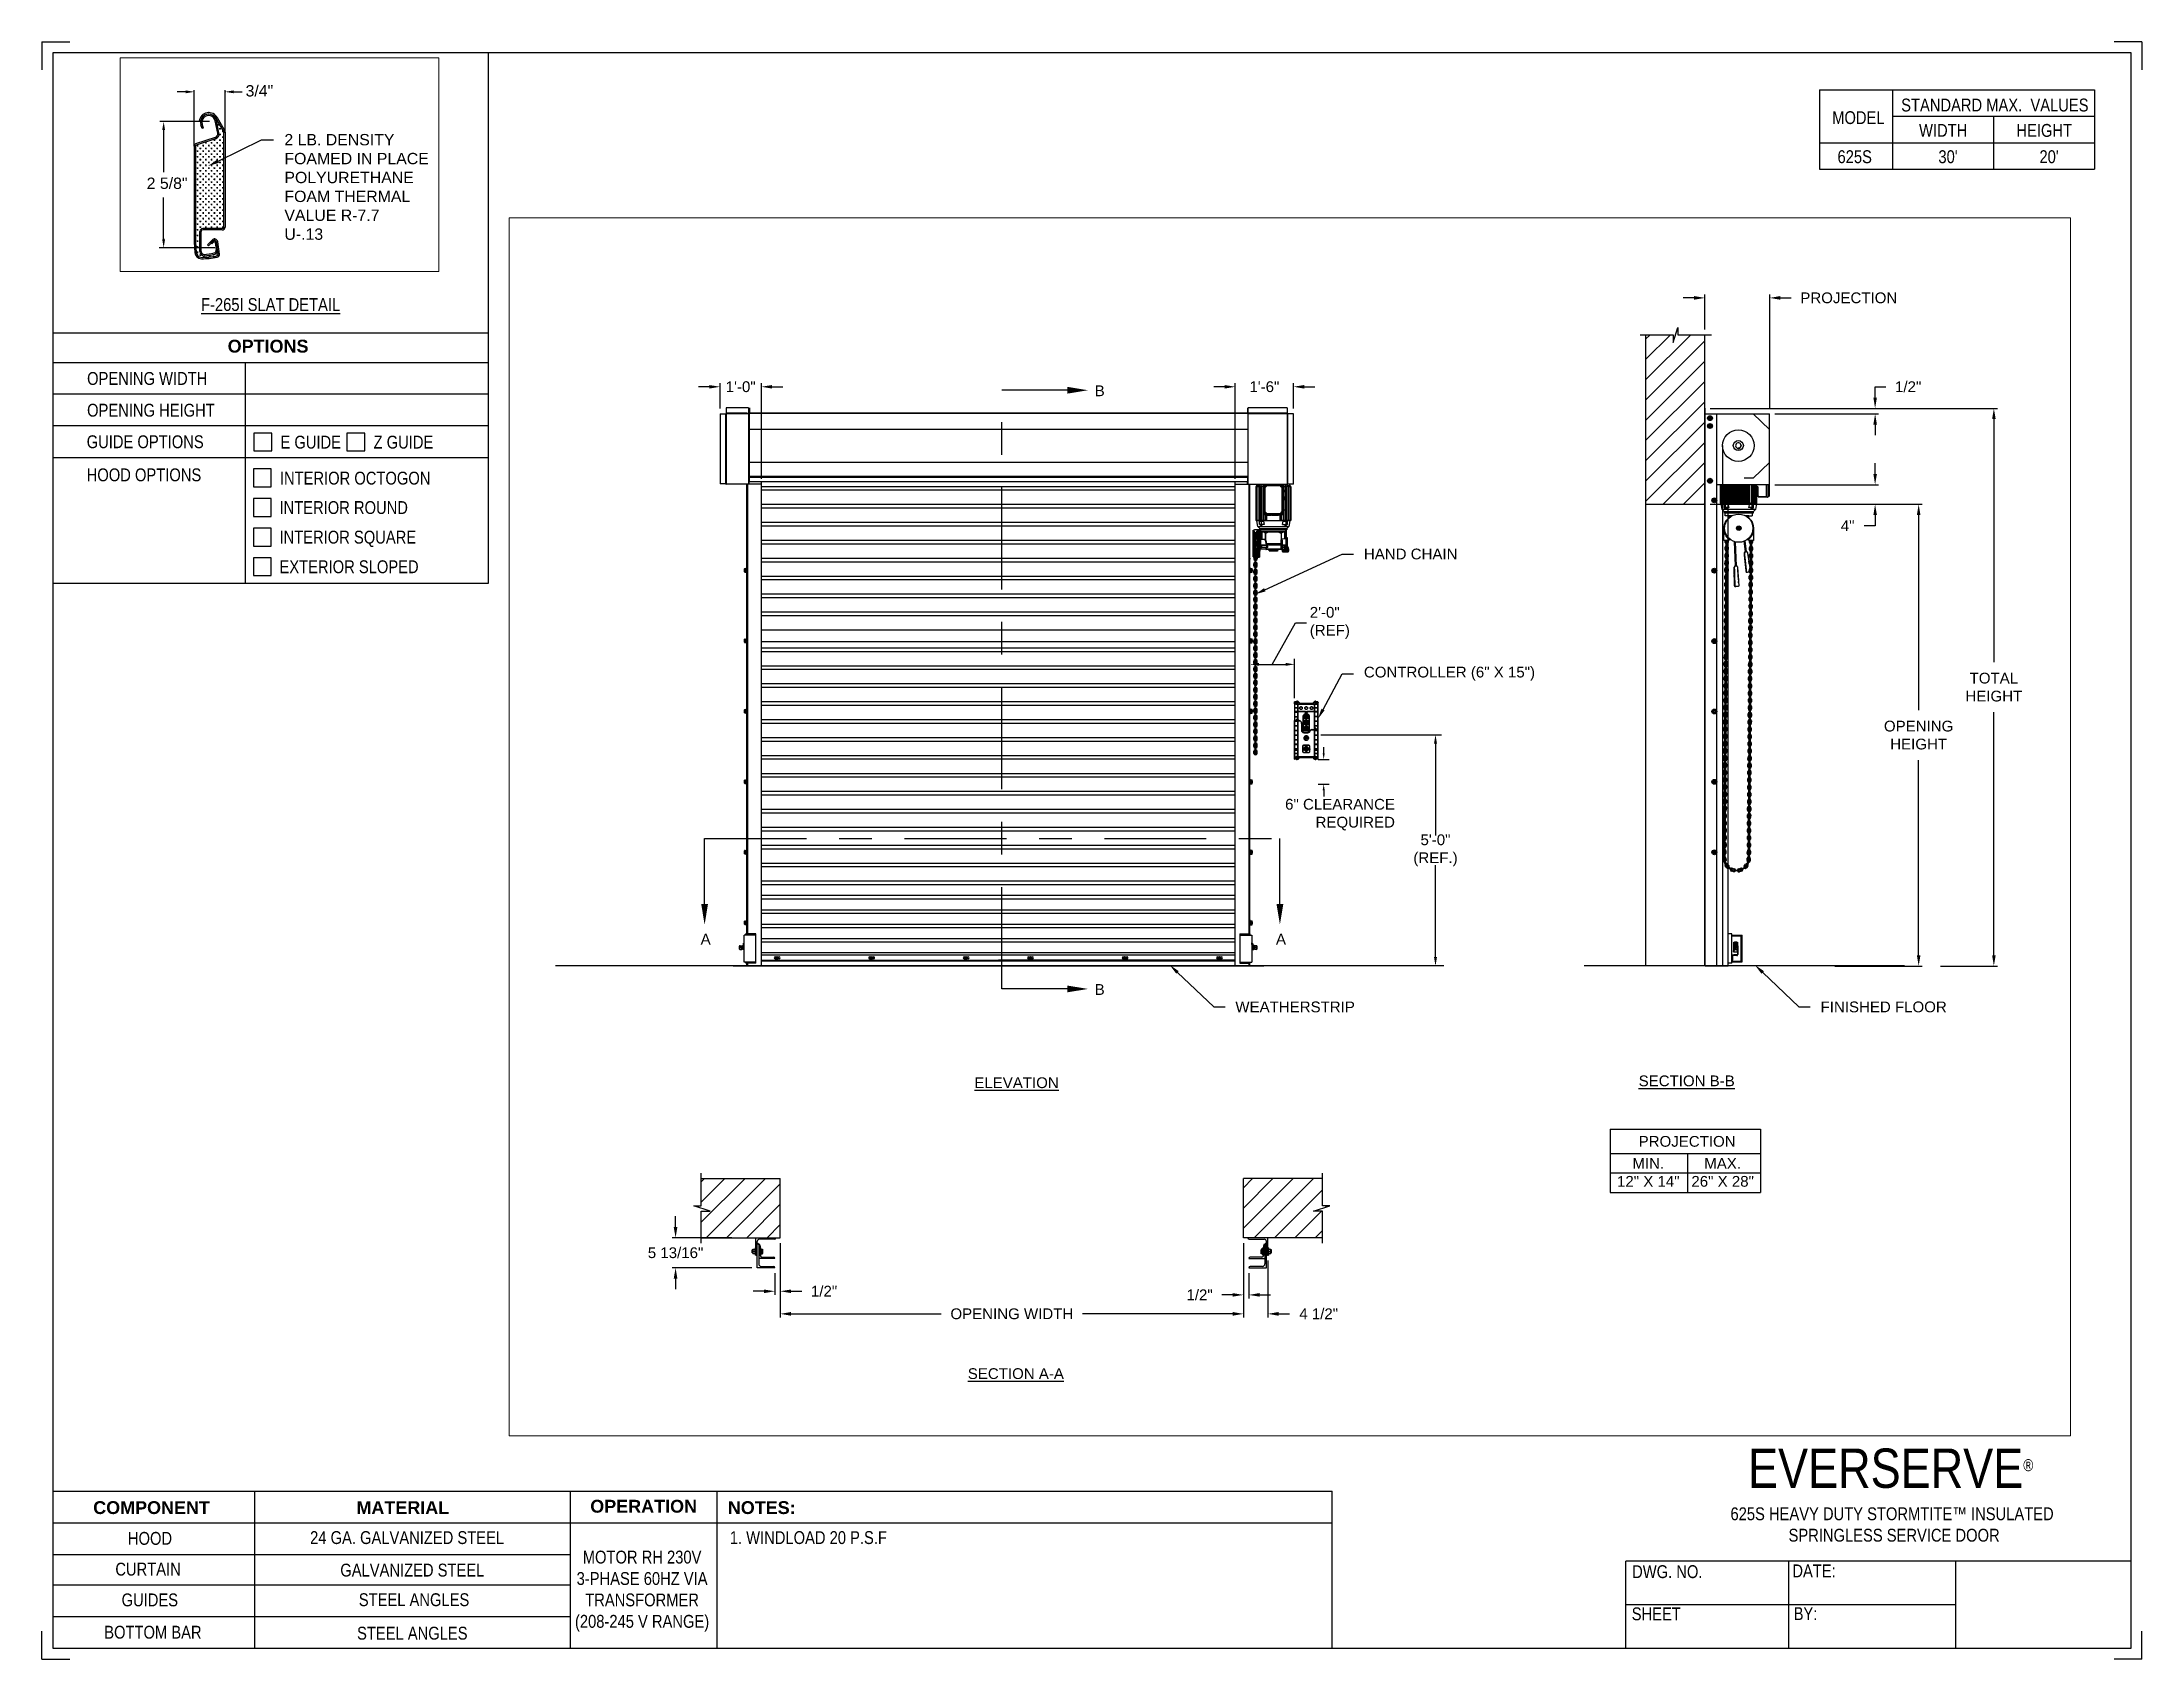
# Paper-space layout '625S RH 230V 3 PHASE' of a CAD drawing. Header units: inches. Extents: x 0.1 to 10.9, y 0.1 to 8.4.
# The model-space entities are those that its viewports show. They can reach past a viewport. Long polylines and large blocks are cut down to what shows.
import ezdxf
from ezdxf import colors
from ezdxf.entities.mleader import LeaderData, LeaderLine
from ezdxf.math import Vec2, Vec3

# ---------------------------------------------------------------- set-up
doc = ezdxf.new("R2010")
doc.units = ezdxf.units.IN
doc.header["$LTSCALE"] = 0.25
doc.header["$MEASUREMENT"] = 0
doc.linetypes.add('CENTER', pattern=[2, 1.25, -0.25, 0.25, -0.25])
for name, color, linetype in [('ANNOTATIONS', 1, 'Continuous'), ('DETAILS', 4, 'Continuous'), ('MOTOR RH', 7, 'Continuous'), ('SECTION CUTS', 6, 'CENTER'), ('TITLE BLOCK', 7, 'Continuous')]:
    doc.layers.add(name, color=color, linetype=linetype)
doc.styles.add('ARIAL', font='arial.ttf', dxfattribs={"height": 0.09375})
doc.styles.add('CADdetails-DIMENSIONS', font='ARIALN.TTF', dxfattribs={"height": 2.38})
doc.styles.add('ROMANS', font='Romans', dxfattribs={"height": 0.09375})
doc.styles.get("Standard").update_dxf_attribs({"font": 'romans.shx'})
doc.dimstyles.get("Standard").update_dxf_attribs({"dimscale": 60, "dimtxt": 0.0833, "dimasz": 0.0833, "dimexe": 0.0833, "dimexo": 0.04, "dimgap": 0.09, "dimtad": 0, "dimtih": 1, "dimtoh": 1, "dimdec": 4, "dimzin": 1, "dimdsep": 46, "dimlunit": 4, "dimtxsty": 'Standard', "dimcen": 0.09, "dimclrt": 150, "dimadec": 4, "dimazin": 2, "dimtfac": 1, "dimtdec": 0, "dimtofl": 0, "dimtmove": 0, "dimatfit": 3, "dimfxl": 1, "dimtolj": 1, "dimtzin": 0, "dimlwd": -1, "dimlwe": -1, "dimarcsym": 1})
doc.dimstyles.new('STANDARD$0', dxfattribs={"dimtxt": 0.09375, "dimasz": 0.09375, "dimexe": 0.03125, "dimexo": 0.046875, "dimgap": 0.09, "dimtad": 0, "dimtih": 1, "dimtoh": 1, "dimdec": 4, "dimzin": 0, "dimdsep": 46, "dimtxsty": 'ARIAL', "dimcen": 0.09, "dimadec": 0, "dimazin": 0, "dimtfac": 1, "dimtdec": 4, "dimtofl": 0, "dimtmove": 0, "dimatfit": 1, "dimfxl": 1, "dimtolj": 1, "dimtzin": 0, "dimarcsym": 0})
pattern_1 = [(45, (72.00666, -13.09525), (-0.08838835, 0.08838835), [])]

psp = doc.layouts.new('625S RH 230V 3 PHASE')

# ---------------------------------------------------------------- texts
at = {"layer": 'TITLE BLOCK', "attachment_point": 2, "style": 'CADdetails-DIMENSIONS'}
for s, width, insert, char_height in [('MODEL', 0.28815, (9.45, 8.068), 0.0664), ('STANDARD MAX.  VALUES', 1.75949, (10.155, 8.133), 0.06641), ('WIDTH', 0.42908, (9.888, 8.002), 0.0664), ('HEIGHT', 0.42908, (10.41, 8.002), 0.0664), ('\\pxqc;625S', 0.29952, (9.431, 7.866), 0.0664)]:
    psp.add_mtext_dynamic_manual_height_columns(s, width=width, gutter_width=1.363, heights=[0], dxfattribs=dict(at, insert=insert, char_height=char_height))
at = {"layer": 'TITLE BLOCK', "style": 'CADdetails-DIMENSIONS'}
for s, insert, char_height, width, attachment_point in [("30'", (9.913, 7.866), 0.0664, 1.75949, 2), ("20'", (10.435, 7.866), 0.0664, 1.75949, 2), ('{\\LF-265I SLAT DETAIL}', (1.248, 7.102), 0.06641, 1.75949, 2), ('{\\fArial|b1|i0|c0|p34;OPTIONS}', (1.235, 6.887), 0.06641, 1.75949, 2), ('OPENING WIDTH', (0.3, 6.72), 0.06641, 1.30693, 1), ('OPENING HEIGHT', (0.3, 6.556), 0.06641, 1.30693, 1), ('GUIDE OPTIONS', (0.298, 6.393), 0.06641, 1.30693, 1), ('E GUIDE', (1.299, 6.391), 0.0664, 1.23928, 1), ('Z GUIDE', (1.78, 6.391), 0.0664, 1.23928, 1), ('HOOD OPTIONS', (0.298, 6.222), 0.06641, 1.30693, 1), ('INTERIOR OCTOGON', (1.296, 6.205), 0.06641, 1.23928, 1), ('INTERIOR ROUND', (1.294, 6.053), 0.06641, 1.53035, 1), ('INTERIOR SQUARE', (1.294, 5.9), 0.06641, 1.53035, 1), ('EXTERIOR SLOPED', (1.294, 5.747), 0.06641, 1.53035, 1), ('\\A1;\\pxqc;EVERSERVE{\\H0.30337x;\\S® ^ ;}', (10.642, 1.157), 0.20312, 2.03069, 3), ('{\\fArial|b1|i0|c0|p34;COMPONENT}', (0.633, 0.885), 0.06641, 1.75949, 2), ('{\\fArial|b1|i0|c0|p34;MATERIAL}', (1.931, 0.885), 0.06641, 1.75949, 2), ('{\\fArial|b1|i0|c0|p34;OPERATION}', (3.175, 0.892), 0.06641, 1.75949, 2), ('{\\fArial|b1|i0|c0|p34;NOTES:}', (3.785, 0.885), 0.06641, 1.75949, 2), ('625S HEAVY DUTY STORMTITE™ INSULATED\\P SPRINGLESS SERVICE DOOR', (9.624, 0.853), 0.06641, 2.79915, 2), ('HOOD', (0.625, 0.726), 0.0664, 1.75949, 2), ('24 GA. GALVANIZED STEEL', (1.953, 0.73), 0.06641, 1.75949, 2), ('\\pxql;1. WINDLOAD 20 P.S.F ', (5.176, 0.73), 0.06641, 3.11182, 2), ('CURTAIN', (0.615, 0.567), 0.0664, 1.75949, 2), ('GALVANIZED STEEL', (1.98, 0.562), 0.06641, 1.75949, 2), ('\\PMOTOR RH 230V 3-PHASE 60HZ VIA TRANSFORMER (208-245 V RANGE)', (3.167, 0.74), 0.06641, 0.76227, 2), ('DWG. NO.', (8.463, 0.554), 0.0664, 1.75949, 2), ('DATE:', (9.221, 0.558), 0.0664, 1.75949, 2), ('GUIDES', (0.624, 0.408), 0.0664, 1.75949, 2), ('STEEL ANGLES', (1.989, 0.409), 0.06641, 1.75949, 2), ('SHEET', (8.406, 0.336), 0.0664, 1.75949, 2), ('BY:', (9.177, 0.337), 0.0664, 1.75949, 2), ('BOTTOM BAR', (0.64, 0.241), 0.0664, 1.75949, 2), ('STEEL ANGLES', (1.98, 0.236), 0.06641, 1.75949, 2)]:
    psp.add_mtext(s, dxfattribs=dict(at, insert=insert, char_height=char_height, width=width, attachment_point=attachment_point))

msp = doc.modelspace()

# ---------------------------------------------------------------- texts
at = {"layer": 'ANNOTATIONS', "style": 'ARIAL'}
for s, p in [('3/4"', (245.4759, 237.57622)), ('2 5/8"', (244.65845, 236.81186))]:
    msp.add_text(s, height=0.09375, dxfattribs=at).set_placement(p)
at = {"layer": 'ANNOTATIONS', "char_height": 0.09375, "style": 'ARIAL'}
for s, insert, attachment_point in [('2\'-0"\\P(REF)', (255.79235, 243.09185), 4), ('6" CLEARANCE\\PREQUIRED', (256.53393, 241.42127), 6), ('5\'-0"\\P(REF.)', (256.88713, 241.11038), 5)]:
    msp.add_mtext(s, dxfattribs=dict(at, insert=insert, attachment_point=attachment_point))
at = {"layer": 'ANNOTATIONS', "char_height": 0.09375, "attachment_point": 2, "style": 'ARIAL'}
for s, insert, width in [('{\\LELEVATION}', (253.23901, 239.13353), 3.0834986), ('{\\LSECTION B-B}', (259.0745, 239.1495), 1.3823677), ('{\\LSECTION A-A}', (253.2331, 236.59935), 1.3823677)]:
    msp.add_mtext(s, dxfattribs=dict(at, insert=insert, width=width))
for s, width, insert in [('PROJECTION ', 1.7594917, (259.07818, 238.62247)), ('MIN.\\P12" X 14" ', 0.6711642, (258.74006, 238.43048)), ('MAX.\\P26" X 28"', 0.6567117, (259.38749, 238.43048))]:
    msp.add_mtext_dynamic_manual_height_columns(s, width=width, gutter_width=1.36268, heights=[0], dxfattribs=dict(at, insert=insert))
at = {"layer": 'SECTION CUTS', "style": 'ARIAL'}
for s, p in [('B', (253.91966, 245.06692)), ('A', (250.48836, 240.29047)), ('A', (255.49789, 240.29047)), ('B', (253.91966, 239.85164))]:
    msp.add_text(s, height=0.09375, dxfattribs=at).set_placement(p)

# ---------------------------------------------------------------- blocks, each defined once
blk = doc.blocks.new('*D60')
at = {"layer": 'ANNOTATIONS', "color": 0, "lineweight": -2, "transparency": 16777216}
for p, q in [((250.27, 237.829), (250.27, 237.923)), ((250.76, 237.736), (250.239, 237.736)), ((250.935, 237.474), (250.239, 237.474)), ((250.27, 237.38), (250.27, 237.287))]:
    blk.add_line(p, q, dxfattribs=at)
at = {"layer": 'ANNOTATIONS', "color": 0, "transparency": 16777216}
for points in [[(250.254, 237.829), (250.286, 237.829), (250.27, 237.736)], [(250.254, 237.38), (250.286, 237.38), (250.27, 237.474)]]:
    blk.add_solid(points, dxfattribs=at)
at = {"layer": 'defpoints', "color": 0, "transparency": 16777216}
for p in [(250.806, 237.736), (250.27, 237.474), (250.981, 237.474)]:
    blk.add_point(p, dxfattribs=at)
at = {"layer": 'ANNOTATIONS', "color": 0, "transparency": 16777216, "insert": (250.27, 237.605), "char_height": 0.09375, "attachment_point": 5, "style": 'ARIAL'}
blk.add_mtext('\\A1;5 13/16"', dxfattribs=at)
blk = doc.blocks.new('*D61')
at = {"layer": 'ANNOTATIONS', "color": 0, "lineweight": -2, "transparency": 16777216}
for p, q in [((255.215, 237.689), (255.215, 237.207)), ((255.262, 237.427), (255.262, 237.207)), ((255.121, 237.238), (255.027, 237.238)), ((255.355, 237.238), (255.449, 237.238))]:
    blk.add_line(p, q, dxfattribs=at)
at = {"layer": 'ANNOTATIONS', "color": 0, "transparency": 16777216}
for points in [[(255.121, 237.254), (255.121, 237.223), (255.215, 237.238)], [(255.355, 237.254), (255.355, 237.223), (255.262, 237.238)]]:
    blk.add_solid(points, dxfattribs=at)
at = {"layer": 'defpoints', "color": 0, "transparency": 16777216}
for p in [(255.215, 237.736), (255.262, 237.474), (255.262, 237.238)]:
    blk.add_point(p, dxfattribs=at)
at = {"layer": 'ANNOTATIONS', "color": 0, "transparency": 16777216, "insert": (254.833, 237.238), "char_height": 0.0938, "attachment_point": 5, "style": 'ARIAL'}
blk.add_mtext('\\A1;1/2"', dxfattribs=at)
blk = doc.blocks.new('*D62')
at = {"layer": 'ANNOTATIONS', "color": 0, "lineweight": -2, "transparency": 16777216}
for p, q in [((251.181, 237.689), (251.181, 237.238)), ((251.041, 237.27), (250.947, 237.27)), ((251.135, 237.427), (251.135, 237.238)), ((251.275, 237.27), (251.369, 237.27))]:
    blk.add_line(p, q, dxfattribs=at)
at = {"layer": 'ANNOTATIONS', "color": 0, "transparency": 16777216}
for points in [[(251.041, 237.285), (251.041, 237.254), (251.135, 237.27)], [(251.275, 237.285), (251.275, 237.254), (251.181, 237.27)]]:
    blk.add_solid(points, dxfattribs=at)
at = {"layer": 'defpoints', "color": 0, "transparency": 16777216}
for p in [(251.181, 237.736), (251.135, 237.474), (251.135, 237.27)]:
    blk.add_point(p, dxfattribs=at)
at = {"layer": 'ANNOTATIONS', "color": 0, "transparency": 16777216, "insert": (251.563, 237.27), "char_height": 0.0938, "attachment_point": 5, "style": 'ARIAL'}
blk.add_mtext('\\A1;1/2"', dxfattribs=at)
blk = doc.blocks.new('*D63')
at = {"layer": 'ANNOTATIONS', "color": 0, "lineweight": -2, "transparency": 16777216}
for p, q in [((255.05, 245.149), (254.956, 245.149)), ((255.144, 244.347), (255.144, 245.18)), ((255.65, 244.959), (255.65, 245.18)), ((255.744, 245.149), (255.837, 245.149))]:
    blk.add_line(p, q, dxfattribs=at)
at = {"layer": 'ANNOTATIONS', "color": 0, "transparency": 16777216}
for points in [[(255.05, 245.164), (255.05, 245.133), (255.144, 245.149)], [(255.744, 245.164), (255.744, 245.133), (255.65, 245.149)]]:
    blk.add_solid(points, dxfattribs=at)
at = {"layer": 'defpoints', "color": 0, "transparency": 16777216}
for p in [(255.65, 245.149), (255.65, 244.912), (255.144, 244.3)]:
    blk.add_point(p, dxfattribs=at)
at = {"layer": 'ANNOTATIONS', "color": 0, "transparency": 16777216, "insert": (255.397, 245.149), "char_height": 0.0938, "attachment_point": 5, "style": 'ARIAL'}
blk.add_mtext('\\A1;1\'-6"', dxfattribs=at)
blk = doc.blocks.new('*D64')
at = {"layer": 'ANNOTATIONS', "color": 0, "lineweight": -2, "transparency": 16777216}
for p, q in [((250.563, 245.149), (250.47, 245.149)), ((250.657, 244.959), (250.657, 245.18)), ((251.017, 244.347), (251.017, 245.18)), ((251.111, 245.149), (251.205, 245.149))]:
    blk.add_line(p, q, dxfattribs=at)
at = {"layer": 'ANNOTATIONS', "color": 0, "transparency": 16777216}
for points in [[(250.563, 245.164), (250.563, 245.133), (250.657, 245.149)], [(251.111, 245.164), (251.111, 245.133), (251.017, 245.149)]]:
    blk.add_solid(points, dxfattribs=at)
at = {"layer": 'defpoints', "color": 0, "transparency": 16777216}
for p in [(251.017, 245.149), (250.657, 244.913), (251.017, 244.3)]:
    blk.add_point(p, dxfattribs=at)
at = {"layer": 'ANNOTATIONS', "color": 0, "transparency": 16777216, "insert": (250.837, 245.149), "char_height": 0.0938, "attachment_point": 5, "style": 'ARIAL'}
blk.add_mtext('\\A1;1\'-0"', dxfattribs=at)
blk = doc.blocks.new('*D65')
at = {"layer": 'ANNOTATIONS', "color": 0, "lineweight": -2, "transparency": 16777216}
for p, q in [((255.215, 237.689), (255.215, 237.042)), ((255.427, 237.539), (255.427, 237.042)), ((255.121, 237.073), (255.027, 237.073)), ((255.521, 237.073), (255.615, 237.073))]:
    blk.add_line(p, q, dxfattribs=at)
at = {"layer": 'ANNOTATIONS', "color": 0, "transparency": 16777216}
for points in [[(255.121, 237.089), (255.121, 237.057), (255.215, 237.073)], [(255.521, 237.089), (255.521, 237.057), (255.427, 237.073)]]:
    blk.add_solid(points, dxfattribs=at)
at = {"layer": 'defpoints', "color": 0, "transparency": 16777216}
for p in [(255.215, 237.736), (255.427, 237.586), (255.427, 237.073)]:
    blk.add_point(p, dxfattribs=at)
at = {"layer": 'ANNOTATIONS', "color": 0, "transparency": 16777216, "insert": (255.87, 237.073), "char_height": 0.0938, "attachment_point": 5, "style": 'ARIAL'}
blk.add_mtext('\\A1;4 1/2"', dxfattribs=at)
blk = doc.blocks.new('*D54')
at = {"layer": 'ANNOTATIONS', "color": 0, "lineweight": -2, "transparency": 16777216}
for p, q in [((251.181, 237.689), (251.181, 237.042)), ((255.215, 237.689), (255.215, 237.042)), ((251.275, 237.073), (252.582, 237.073)), ((255.121, 237.073), (253.814, 237.073))]:
    blk.add_line(p, q, dxfattribs=at)
at = {"layer": 'ANNOTATIONS', "color": 0, "transparency": 16777216}
for points in [[(251.275, 237.089), (251.275, 237.057), (251.181, 237.073)], [(255.121, 237.089), (255.121, 237.057), (255.215, 237.073)]]:
    blk.add_solid(points, dxfattribs=at)
at = {"layer": 'defpoints', "color": 0, "transparency": 16777216}
for p in [(251.181, 237.736), (255.215, 237.736), (255.215, 237.073)]:
    blk.add_point(p, dxfattribs=at)
at = {"layer": 'ANNOTATIONS', "color": 0, "transparency": 16777216, "insert": (253.198, 237.073), "char_height": 0.09375, "attachment_point": 5, "style": 'ARIAL'}
blk.add_mtext('\\A1;OPENING WIDTH', dxfattribs=at)
blk = doc.blocks.new('*D55')
at = {"layer": 'ANNOTATIONS', "color": 0, "lineweight": -2, "transparency": 16777216}
for p, q in [((259.233, 245.649), (259.233, 245.954)), ((259.797, 244.96), (259.797, 245.954)), ((259.139, 245.923), (259.045, 245.923)), ((259.89, 245.923), (259.984, 245.923))]:
    blk.add_line(p, q, dxfattribs=at)
at = {"layer": 'ANNOTATIONS', "color": 0, "transparency": 16777216}
for points in [[(259.139, 245.939), (259.139, 245.907), (259.233, 245.923)], [(259.89, 245.939), (259.89, 245.907), (259.797, 245.923)]]:
    blk.add_solid(points, dxfattribs=at)
at = {"layer": 'defpoints', "color": 0, "transparency": 16777216}
for p in [(259.797, 245.923), (259.233, 245.602), (259.797, 244.913)]:
    blk.add_point(p, dxfattribs=at)
at = {"layer": 'ANNOTATIONS', "color": 0, "transparency": 16777216, "insert": (260.486, 245.923), "char_height": 0.09375, "attachment_point": 5, "style": 'ARIAL'}
blk.add_mtext('\\A1;PROJECTION ', dxfattribs=at)
blk = doc.blocks.new('*D56')
at = {"layer": 'ANNOTATIONS', "color": 0, "lineweight": -2, "transparency": 16777216}
for p, q in [((259.28, 244.125), (261.126, 244.125)), ((261.094, 244.031), (261.094, 242.332)), ((261.094, 240.197), (261.094, 241.897)), ((260.364, 240.103), (261.126, 240.103))]:
    blk.add_line(p, q, dxfattribs=at)
at = {"layer": 'ANNOTATIONS', "color": 0, "transparency": 16777216}
for points in [[(261.079, 244.031), (261.11, 244.031), (261.094, 244.125)], [(261.079, 240.197), (261.11, 240.197), (261.094, 240.103)]]:
    blk.add_solid(points, dxfattribs=at)
at = {"layer": 'defpoints', "color": 0, "transparency": 16777216}
for p in [(259.233, 244.125), (260.317, 240.103), (261.094, 240.103)]:
    blk.add_point(p, dxfattribs=at)
at = {"layer": 'ANNOTATIONS', "color": 0, "transparency": 16777216, "insert": (261.094, 242.114), "char_height": 0.09375, "attachment_point": 5, "style": 'ARIAL'}
blk.add_mtext('\\A1;OPENING\\PHEIGHT', dxfattribs=at)
blk = doc.blocks.new('*D57')
at = {"layer": 'ANNOTATIONS', "color": 0, "lineweight": -2, "transparency": 16777216}
for p, q in [((259.28, 244.961), (261.781, 244.961)), ((261.749, 244.867), (261.749, 242.75)), ((261.749, 240.197), (261.749, 242.315)), ((261.284, 240.103), (261.781, 240.103))]:
    blk.add_line(p, q, dxfattribs=at)
at = {"layer": 'ANNOTATIONS', "color": 0, "transparency": 16777216}
for points in [[(261.734, 244.867), (261.765, 244.867), (261.749, 244.961)], [(261.734, 240.197), (261.765, 240.197), (261.749, 240.103)]]:
    blk.add_solid(points, dxfattribs=at)
at = {"layer": 'defpoints', "color": 0, "transparency": 16777216}
for p in [(259.233, 244.961), (261.237, 240.103), (261.749, 240.103)]:
    blk.add_point(p, dxfattribs=at)
at = {"layer": 'ANNOTATIONS', "color": 0, "transparency": 16777216, "insert": (261.749, 242.532), "char_height": 0.0938, "attachment_point": 5, "style": 'ARIAL'}
blk.add_mtext('\\A1;TOTAL\\PHEIGHT', dxfattribs=at)
blk = doc.blocks.new('*D58')
at = {"layer": 'ANNOTATIONS', "color": 0, "lineweight": -2, "transparency": 16777216}
for p, q in [((260.715, 244.39), (260.715, 244.483)), ((259.841, 244.296), (260.746, 244.296)), ((259.841, 244.125), (260.746, 244.125)), ((260.715, 243.938), (260.621, 243.938)), ((260.715, 244.031), (260.715, 243.938))]:
    blk.add_line(p, q, dxfattribs=at)
at = {"layer": 'ANNOTATIONS', "color": 0, "transparency": 16777216}
for points in [[(260.7, 244.39), (260.731, 244.39), (260.715, 244.296)], [(260.7, 244.031), (260.731, 244.031), (260.715, 244.125)]]:
    blk.add_solid(points, dxfattribs=at)
at = {"layer": 'defpoints', "color": 0, "transparency": 16777216}
for p in [(259.794, 244.296), (259.794, 244.125), (260.715, 244.125)]:
    blk.add_point(p, dxfattribs=at)
at = {"layer": 'ANNOTATIONS', "color": 0, "transparency": 16777216, "insert": (260.476, 243.938), "char_height": 0.0938, "attachment_point": 5, "style": 'ARIAL'}
blk.add_mtext('\\A1;4"', dxfattribs=at)
blk = doc.blocks.new('*D59')
at = {"layer": 'ANNOTATIONS', "color": 0, "lineweight": -2, "transparency": 16777216}
for p, q in [((260.715, 245.055), (260.715, 245.149)), ((260.715, 245.149), (260.809, 245.149)), ((259.843, 244.961), (260.746, 244.961)), ((259.843, 244.913), (260.746, 244.913)), ((260.715, 244.82), (260.715, 244.726))]:
    blk.add_line(p, q, dxfattribs=at)
at = {"layer": 'ANNOTATIONS', "color": 0, "transparency": 16777216}
for points in [[(260.7, 245.055), (260.731, 245.055), (260.715, 244.961)], [(260.7, 244.82), (260.731, 244.82), (260.715, 244.913)]]:
    blk.add_solid(points, dxfattribs=at)
at = {"layer": 'defpoints', "color": 0, "transparency": 16777216}
for p in [(259.797, 244.961), (259.797, 244.913), (260.715, 244.961)]:
    blk.add_point(p, dxfattribs=at)
at = {"layer": 'ANNOTATIONS', "color": 0, "transparency": 16777216, "insert": (261.003, 245.149), "char_height": 0.0938, "attachment_point": 5, "style": 'ARIAL'}
blk.add_mtext('\\A1;1/2"', dxfattribs=at)

# ---------------------------------------------------------------- dimensions: what is measured, and where the dimension line sits
at = {"layer": 'ANNOTATIONS'}
dim = msp.add_linear_dim(base=(259.79658, 245.92298), p1=(259.2327, 245.60178), p2=(259.79658, 244.91339), text='PROJECTION ', dimstyle='STANDARD$0', dxfattribs=at)
dim.commit()
dim.dimension.update_dxf_attribs({"geometry": '*D55', "text_midpoint": (260.48569, 245.92298)})
for base, p1, p2, text, picture, middle in [((251.01742, 245.14882), (250.65722, 244.91253), (251.01742, 244.3), '1\'-0"', '*D64', (250.83732, 245.14882)), ((255.64986, 245.14882), (255.14392, 244.3), (255.64986, 244.91215), '1\'-6"', '*D63', (255.39689, 245.14882)), ((255.26166, 237.23838), (255.21479, 237.73574), (255.26166, 237.47405), '1/2"', '*D61', (254.83321, 237.23838)), ((255.42729, 237.07293), (255.21479, 237.73574), (255.42729, 237.58574), '4 1/2"', '*D65', (255.86978, 237.07293))]:
    dim = msp.add_linear_dim(base=base, p1=p1, p2=p2, text=text, dimstyle='STANDARD$0', dxfattribs=at)
    dim.commit()
    dim.dimension.update_dxf_attribs({"geometry": picture, "text_midpoint": middle, "dimtype": 160})
for base, p1, p2, text, picture, middle in [((260.71525, 244.96103), (259.79658, 244.91339), (259.79658, 244.96103), '1/2"', '*D59', (261.00308, 245.14853)), ((261.74928, 240.10342), (259.2327, 244.96103), (261.23723, 240.10342), 'TOTAL\\PHEIGHT', '*D57', (261.74928, 242.53223)), ((260.71525, 244.12505), (259.79445, 244.29598), (259.79445, 244.12505), '4"', '*D58', (260.47574, 243.93755)), ((261.09429, 240.10342), (259.2327, 244.12505), (260.31689, 240.10342), 'OPENING\\PHEIGHT', '*D56', (261.09429, 242.11424))]:
    dim = msp.add_linear_dim(base=base, p1=p1, p2=p2, angle=90, text=text, dimstyle='STANDARD$0', dxfattribs=at)
    dim.commit()
    dim.dimension.update_dxf_attribs({"geometry": picture, "text_midpoint": middle})
for base, p1, p2, angle, text, picture, middle in [((250.2701, 237.47405), (250.80645, 237.73573), (250.98145, 237.47405), 90, '5 13/16"', '*D60', (250.2701, 237.60489)), ((251.13458, 237.26963), (251.18145, 237.73574), (251.13458, 237.47405), 180, '1/2"', '*D62', (251.56303, 237.26963))]:
    dim = msp.add_linear_dim(base=base, p1=p1, p2=p2, angle=angle, text=text, dimstyle='STANDARD$0', dxfattribs=at)
    dim.commit()
    dim.dimension.update_dxf_attribs({"geometry": picture, "text_midpoint": middle, "dimtype": 160})
dim = msp.add_aligned_dim(p1=(251.18145, 237.73574), p2=(255.21479, 237.73574), distance=-0.6628, text='OPENING WIDTH', dimstyle='STANDARD$0', dxfattribs=at)
dim.commit()
dim.dimension.update_dxf_attribs({"geometry": '*D54', "text_midpoint": (253.19812, 237.07293)})

# ---------------------------------------------------------------- hatches: boundary and pattern name
at = {"layer": 'MOTOR RH'}
h = msp.add_hatch(dxfattribs=at)
h.set_pattern_fill('ANSI31', color=256, style=0)
h.set_pattern_definition(pattern_1)
h.paths.add_polyline_path([(258.71707, 244.12505), (259.2327, 244.12505), (259.2327, 245.60178), (258.9962, 245.60178), (258.9962, 245.66644), (258.95779, 245.53308), (258.95779, 245.60178), (258.71707, 245.60178)])
h = msp.add_hatch(dxfattribs=at)
h.set_pattern_fill('ANSI31', color=256, style=0)
h.set_pattern_definition(pattern_1)
h.paths.add_polyline_path([(251.18145, 238.25136), (250.49395, 238.25136), (250.49395, 238.01416), (250.42985, 238.01416), (250.57192, 237.96726), (250.49395, 237.96726), (250.49395, 237.73574), (251.18145, 237.73574), (251.18145, 237.89824)])
h = msp.add_hatch(dxfattribs=at)
h.set_pattern_fill('ANSI31', color=256, style=0)
h.set_pattern_definition(pattern_1)
h.paths.add_polyline_path([(255.96639, 238.01416), (255.90229, 238.01416), (255.90229, 238.25136), (255.21479, 238.25136), (255.21479, 237.73574), (255.23296, 237.73574), (255.90229, 237.73574), (255.90229, 237.96726), (255.82432, 237.96726)])

# ---------------------------------------------------------------- linework, layer by layer
at = {"layer": 'ANNOTATIONS'}
for p, q in [((255.34947, 242.73092), (255.58151, 242.73092)), ((255.65918, 242.43625), (255.65918, 242.77806)), ((255.88727, 242.11772), (256.93823, 242.11772)), ((255.91343, 241.95547), (255.91343, 242.00861)), ((256.88713, 242.04006), (256.88713, 241.23964)), ((255.8663, 241.90233), (255.96056, 241.90233)), ((255.8663, 241.68703), (255.96056, 241.68703)), ((255.91343, 241.63389), (255.91343, 241.58075)), ((256.88713, 240.18109), (256.88713, 240.98112)), ((258.40949, 238.68191), (258.40949, 238.13053)), ((258.40949, 238.68191), (259.71726, 238.68191)), ((259.71726, 238.68191), (259.71726, 238.13053)), ((258.40949, 238.47043), (259.71726, 238.47043)), ((259.08235, 238.47043), (259.08235, 238.13053)), ((258.40949, 238.30048), (259.71726, 238.30048)), ((258.40949, 238.13053), (259.71726, 238.13053)), ((245.05141, 237.17133), (245.05141, 237.62739)), ((245.30587, 237.28181), (245.30587, 237.62739)), ((244.98109, 237.61473), (244.91077, 237.61473)), ((245.37619, 237.61473), (245.44651, 237.61473)), ((245.17651, 237.36815), (244.7664, 237.36815)), ((244.79862, 237.29782), (244.79862, 236.95136)), ((244.79862, 236.39394), (244.79862, 236.7404)), ((245.22291, 236.32362), (244.76074, 236.32362))]:
    msp.add_line(p, q, dxfattribs=at)
for p in [(245.30587, 237.61473), (244.79862, 236.39812)]:
    msp.add_point(p, dxfattribs=at)
for points in [[(255.34947, 242.71798), (255.34947, 242.74387), (255.27181, 242.73092)], [(255.58151, 242.71798), (255.58151, 242.74387), (255.65918, 242.73092)], [(255.90458, 241.95547), (255.92229, 241.95547), (255.91343, 241.90233)], [(256.87419, 242.04006), (256.90007, 242.04006), (256.88713, 242.11772)], [(255.90458, 241.63389), (255.92229, 241.63389), (255.91343, 241.68703)], [(256.87419, 240.18109), (256.90007, 240.18109), (256.88713, 240.10342)], [(244.98109, 237.60301), (244.98109, 237.62645), (245.05141, 237.61473)], [(245.37619, 237.60301), (245.37619, 237.62645), (245.30587, 237.61473)], [(244.81034, 237.29782), (244.7869, 237.29782), (244.79862, 237.36815)], [(244.81034, 236.39394), (244.7869, 236.39394), (244.79862, 236.32362)]]:
    msp.add_solid(points, dxfattribs=at)
at = {"layer": 'DETAILS'}
for p, q in [((245.10381, 237.37106), (245.09284, 237.373)), ((245.11676, 237.31162), (245.10662, 237.34311)), ((245.12736, 237.31506), (245.11676, 237.31162)), ((245.12736, 237.31506), (245.11722, 237.34652)), ((245.24528, 237.27366), (245.22483, 237.37466)), ((245.29067, 237.29487), (245.23311, 237.39457)), ((245.25615, 237.27611), (245.23575, 237.37687)), ((245.24097, 237.38094), (245.24097, 237.37274)), ((245.29916, 237.30244), (245.24275, 237.40014)), ((245.25772, 237.34293), (245.24611, 237.34293)), ((245.25192, 237.34873), (245.25192, 237.33713)), ((245.26999, 237.30892), (245.25838, 237.30892)), ((245.26418, 237.31472), (245.26418, 237.30312)), ((245.26418, 237.2683), (245.26418, 237.2567)), ((245.29319, 237.28571), (245.28159, 237.28571)), ((245.28739, 237.29151), (245.28739, 237.27991)), ((245.30587, 237.27741), (245.30587, 236.49663)), ((245.05141, 237.16693), (245.05141, 236.37064)), ((245.06255, 237.16693), (245.06255, 236.37064)), ((245.22469, 237.23748), (245.06332, 237.18348)), ((245.22823, 237.22691), (245.06686, 237.17292)), ((245.08432, 237.16967), (245.07271, 237.16967)), ((245.08432, 237.12325), (245.07271, 237.12325)), ((245.07851, 237.17547), (245.07851, 237.16386)), ((245.07851, 237.12905), (245.07851, 237.11745)), ((245.10752, 237.14646), (245.09592, 237.14646)), ((245.10752, 237.10004), (245.09592, 237.10004)), ((245.10172, 237.15226), (245.10172, 237.14066)), ((245.10172, 237.10584), (245.10172, 237.09424)), ((245.13073, 237.16967), (245.11913, 237.16967)), ((245.13073, 237.12325), (245.11913, 237.12325)), ((245.12493, 237.17547), (245.12493, 237.16386)), ((245.12493, 237.12905), (245.12493, 237.11745)), ((245.15394, 237.19288), (245.14234, 237.19288)), ((245.15394, 237.14646), (245.14234, 237.14646)), ((245.15394, 237.10004), (245.14234, 237.10004)), ((245.14814, 237.19868), (245.14814, 237.18707)), ((245.14814, 237.15226), (245.14814, 237.14066)), ((245.14814, 237.10584), (245.14814, 237.09424)), ((245.17715, 237.16967), (245.16555, 237.16967)), ((245.17715, 237.12325), (245.16555, 237.12325)), ((245.17135, 237.17547), (245.17135, 237.16386)), ((245.17135, 237.12905), (245.17135, 237.11745)), ((245.20036, 237.19288), (245.18875, 237.19288)), ((245.20036, 237.14646), (245.18875, 237.14646)), ((245.20036, 237.10004), (245.18875, 237.10004)), ((245.19456, 237.19868), (245.19456, 237.18707)), ((245.19456, 237.15226), (245.19456, 237.14066)), ((245.19456, 237.10584), (245.19456, 237.09424)), ((245.22357, 237.21608), (245.21196, 237.21608)), ((245.22357, 237.16967), (245.21196, 237.16967)), ((245.22357, 237.12325), (245.21196, 237.12325)), ((245.21777, 237.22189), (245.21777, 237.21028)), ((245.21777, 237.17547), (245.21777, 237.16386)), ((245.21777, 237.12905), (245.21777, 237.11745)), ((245.24678, 237.19288), (245.23517, 237.19288)), ((245.24678, 237.14646), (245.23517, 237.14646)), ((245.24678, 237.10004), (245.23517, 237.10004)), ((245.24097, 237.23379), (245.24097, 237.23349)), ((245.24097, 237.19868), (245.24097, 237.18707)), ((245.24097, 237.15226), (245.24097, 237.14066)), ((245.24097, 237.10584), (245.24097, 237.09424)), ((245.24678, 237.23929), (245.24675, 237.23929)), ((245.26999, 237.2625), (245.25838, 237.2625)), ((245.26999, 237.21608), (245.25838, 237.21608)), ((245.26999, 237.16967), (245.25838, 237.16967)), ((245.26999, 237.12325), (245.25838, 237.12325)), ((245.26418, 237.22189), (245.26418, 237.21028)), ((245.26418, 237.17547), (245.26418, 237.16386)), ((245.26418, 237.12905), (245.26418, 237.11745)), ((245.29319, 237.23929), (245.28159, 237.23929)), ((245.29319, 237.19288), (245.28159, 237.19288)), ((245.29319, 237.14646), (245.28159, 237.14646)), ((245.29319, 237.10004), (245.28159, 237.10004)), ((245.28739, 237.24509), (245.28739, 237.23349)), ((245.28739, 237.19868), (245.28739, 237.18707)), ((245.28739, 237.15226), (245.28739, 237.14066)), ((245.28739, 237.10584), (245.28739, 237.09424)), ((245.08432, 237.07683), (245.07271, 237.07683)), ((245.08432, 237.03041), (245.07271, 237.03041)), ((245.08432, 236.984), (245.07271, 236.984)), ((245.08432, 236.93758), (245.07271, 236.93758)), ((245.07851, 237.08263), (245.07851, 237.07103)), ((245.07851, 237.03622), (245.07851, 237.02461)), ((245.07851, 236.9898), (245.07851, 236.97819)), ((245.07851, 236.94338), (245.07851, 236.93178)), ((245.10752, 237.05362), (245.09592, 237.05362)), ((245.10752, 237.00721), (245.09592, 237.00721)), ((245.10752, 236.96079), (245.09592, 236.96079)), ((245.10172, 237.05942), (245.10172, 237.04782)), ((245.10172, 237.01301), (245.10172, 237.0014)), ((245.10172, 236.96659), (245.10172, 236.95499)), ((245.13073, 237.07683), (245.11913, 237.07683)), ((245.13073, 237.03041), (245.11913, 237.03041)), ((245.13073, 236.984), (245.11913, 236.984)), ((245.13073, 236.93758), (245.11913, 236.93758)), ((245.12493, 237.08263), (245.12493, 237.07103)), ((245.12493, 237.03622), (245.12493, 237.02461)), ((245.12493, 236.9898), (245.12493, 236.97819)), ((245.12493, 236.94338), (245.12493, 236.93178)), ((245.15394, 237.05362), (245.14234, 237.05362)), ((245.15394, 237.00721), (245.14234, 237.00721)), ((245.15394, 236.96079), (245.14234, 236.96079)), ((245.14814, 237.05942), (245.14814, 237.04782)), ((245.14814, 237.01301), (245.14814, 237.0014)), ((245.14814, 236.96659), (245.14814, 236.95499)), ((245.17715, 237.07683), (245.16555, 237.07683)), ((245.17715, 237.03041), (245.16555, 237.03041)), ((245.17715, 236.984), (245.16555, 236.984)), ((245.17715, 236.93758), (245.16555, 236.93758)), ((245.17135, 237.08263), (245.17135, 237.07103)), ((245.17135, 237.03622), (245.17135, 237.02461)), ((245.17135, 236.9898), (245.17135, 236.97819)), ((245.17135, 236.94338), (245.17135, 236.93178)), ((245.20036, 237.05362), (245.18875, 237.05362)), ((245.20036, 237.00721), (245.18875, 237.00721)), ((245.20036, 236.96079), (245.18875, 236.96079)), ((245.19456, 237.05942), (245.19456, 237.04782)), ((245.19456, 237.01301), (245.19456, 237.0014)), ((245.19456, 236.96659), (245.19456, 236.95499)), ((245.22357, 237.07683), (245.21196, 237.07683)), ((245.22357, 237.03041), (245.21196, 237.03041)), ((245.22357, 236.984), (245.21196, 236.984)), ((245.22357, 236.93758), (245.21196, 236.93758)), ((245.21777, 237.08263), (245.21777, 237.07103)), ((245.21777, 237.03622), (245.21777, 237.02461)), ((245.21777, 236.9898), (245.21777, 236.97819)), ((245.21777, 236.94338), (245.21777, 236.93178)), ((245.24678, 237.05362), (245.23517, 237.05362)), ((245.24678, 237.00721), (245.23517, 237.00721)), ((245.24678, 236.96079), (245.23517, 236.96079)), ((245.24097, 237.05942), (245.24097, 237.04782)), ((245.24097, 237.01301), (245.24097, 237.0014)), ((245.24097, 236.96659), (245.24097, 236.95499)), ((245.26999, 237.07683), (245.25838, 237.07683)), ((245.26999, 237.03041), (245.25838, 237.03041)), ((245.26999, 236.984), (245.25838, 236.984)), ((245.26999, 236.93758), (245.25838, 236.93758)), ((245.26418, 237.08263), (245.26418, 237.07103)), ((245.26418, 237.03622), (245.26418, 237.02461)), ((245.26418, 236.9898), (245.26418, 236.97819)), ((245.26418, 236.94338), (245.26418, 236.93178)), ((245.29319, 237.05362), (245.28159, 237.05362)), ((245.29319, 237.00721), (245.28159, 237.00721)), ((245.29319, 236.96079), (245.28159, 236.96079)), ((245.28739, 237.05942), (245.28739, 237.04782)), ((245.28739, 237.01301), (245.28739, 237.0014)), ((245.28739, 236.96659), (245.28739, 236.95499)), ((245.08432, 236.89116), (245.07271, 236.89116)), ((245.08432, 236.84474), (245.07271, 236.84474)), ((245.08432, 236.79833), (245.07271, 236.79833)), ((245.08432, 236.75191), (245.07271, 236.75191)), ((245.07851, 236.89696), (245.07851, 236.88536)), ((245.07851, 236.85055), (245.07851, 236.83894)), ((245.07851, 236.80413), (245.07851, 236.79252)), ((245.07851, 236.75771), (245.07851, 236.74611)), ((245.10752, 236.91437), (245.09592, 236.91437)), ((245.10752, 236.86795), (245.09592, 236.86795)), ((245.10752, 236.82154), (245.09592, 236.82154)), ((245.10752, 236.77512), (245.09592, 236.77512)), ((245.10172, 236.92017), (245.10172, 236.90857)), ((245.10172, 236.87375), (245.10172, 236.86215)), ((245.10172, 236.82734), (245.10172, 236.81573)), ((245.10172, 236.78092), (245.10172, 236.76932)), ((245.13073, 236.89116), (245.11913, 236.89116)), ((245.13073, 236.84474), (245.11913, 236.84474)), ((245.13073, 236.79833), (245.11913, 236.79833)), ((245.13073, 236.75191), (245.11913, 236.75191)), ((245.12493, 236.89696), (245.12493, 236.88536)), ((245.12493, 236.85055), (245.12493, 236.83894)), ((245.12493, 236.80413), (245.12493, 236.79252)), ((245.12493, 236.75771), (245.12493, 236.74611)), ((245.15394, 236.91437), (245.14234, 236.91437)), ((245.15394, 236.86795), (245.14234, 236.86795)), ((245.15394, 236.82154), (245.14234, 236.82154)), ((245.15394, 236.77512), (245.14234, 236.77512)), ((245.14814, 236.92017), (245.14814, 236.90857)), ((245.14814, 236.87375), (245.14814, 236.86215)), ((245.14814, 236.82734), (245.14814, 236.81573)), ((245.14814, 236.78092), (245.14814, 236.76932)), ((245.17715, 236.89116), (245.16555, 236.89116)), ((245.17715, 236.84474), (245.16555, 236.84474)), ((245.17715, 236.79833), (245.16555, 236.79833)), ((245.17715, 236.75191), (245.16555, 236.75191)), ((245.17135, 236.89696), (245.17135, 236.88536)), ((245.17135, 236.85055), (245.17135, 236.83894)), ((245.17135, 236.80413), (245.17135, 236.79252)), ((245.17135, 236.75771), (245.17135, 236.74611)), ((245.20036, 236.91437), (245.18875, 236.91437)), ((245.20036, 236.86795), (245.18875, 236.86795)), ((245.20036, 236.82154), (245.18875, 236.82154)), ((245.20036, 236.77512), (245.18875, 236.77512)), ((245.19456, 236.92017), (245.19456, 236.90857)), ((245.19456, 236.87375), (245.19456, 236.86215)), ((245.19456, 236.82734), (245.19456, 236.81573)), ((245.19456, 236.78092), (245.19456, 236.76932)), ((245.22357, 236.89116), (245.21196, 236.89116)), ((245.22357, 236.84474), (245.21196, 236.84474)), ((245.22357, 236.79833), (245.21196, 236.79833)), ((245.22357, 236.75191), (245.21196, 236.75191)), ((245.21777, 236.89696), (245.21777, 236.88536)), ((245.21777, 236.85055), (245.21777, 236.83894)), ((245.21777, 236.80413), (245.21777, 236.79252)), ((245.21777, 236.75771), (245.21777, 236.74611)), ((245.24678, 236.91437), (245.23517, 236.91437)), ((245.24678, 236.86795), (245.23517, 236.86795)), ((245.24678, 236.82154), (245.23517, 236.82154)), ((245.24678, 236.77512), (245.23517, 236.77512)), ((245.24097, 236.92017), (245.24097, 236.90857)), ((245.24097, 236.87375), (245.24097, 236.86215)), ((245.24097, 236.82734), (245.24097, 236.81573)), ((245.24097, 236.78092), (245.24097, 236.76932)), ((245.26999, 236.89116), (245.25838, 236.89116)), ((245.26999, 236.84474), (245.25838, 236.84474)), ((245.26999, 236.79833), (245.25838, 236.79833)), ((245.26999, 236.75191), (245.25838, 236.75191)), ((245.26418, 236.89696), (245.26418, 236.88536)), ((245.26418, 236.85055), (245.26418, 236.83894)), ((245.26418, 236.80413), (245.26418, 236.79252)), ((245.26418, 236.75771), (245.26418, 236.74611)), ((245.29319, 236.91437), (245.28159, 236.91437)), ((245.29319, 236.86795), (245.28159, 236.86795)), ((245.29319, 236.82154), (245.28159, 236.82154)), ((245.29319, 236.77512), (245.28159, 236.77512)), ((245.28739, 236.92017), (245.28739, 236.90857)), ((245.28739, 236.87375), (245.28739, 236.86215)), ((245.28739, 236.82734), (245.28739, 236.81573)), ((245.28739, 236.78092), (245.28739, 236.76932)), ((245.08432, 236.70549), (245.07271, 236.70549)), ((245.08432, 236.65907), (245.07271, 236.65907)), ((245.08432, 236.61266), (245.07271, 236.61266)), ((245.07851, 236.71129), (245.07851, 236.69969)), ((245.07851, 236.66488), (245.07851, 236.65327)), ((245.07851, 236.61846), (245.07851, 236.60685)), ((245.10752, 236.7287), (245.09592, 236.7287)), ((245.10752, 236.68228), (245.09592, 236.68228)), ((245.10752, 236.63587), (245.09592, 236.63587)), ((245.10752, 236.58945), (245.09592, 236.58945)), ((245.10172, 236.7345), (245.10172, 236.7229)), ((245.10172, 236.68808), (245.10172, 236.67648)), ((245.10172, 236.64167), (245.10172, 236.63006)), ((245.10172, 236.59525), (245.10172, 236.58365)), ((245.13073, 236.70549), (245.11913, 236.70549)), ((245.13073, 236.65907), (245.11913, 236.65907)), ((245.13073, 236.61266), (245.11913, 236.61266)), ((245.12493, 236.71129), (245.12493, 236.69969)), ((245.12493, 236.66488), (245.12493, 236.65327)), ((245.12493, 236.61846), (245.12493, 236.60685)), ((245.15394, 236.7287), (245.14234, 236.7287)), ((245.15394, 236.68228), (245.14234, 236.68228)), ((245.15394, 236.63587), (245.14234, 236.63587)), ((245.15394, 236.58945), (245.14234, 236.58945)), ((245.14814, 236.7345), (245.14814, 236.7229)), ((245.14814, 236.68808), (245.14814, 236.67648)), ((245.14814, 236.64167), (245.14814, 236.63006)), ((245.14814, 236.59525), (245.14814, 236.58365)), ((245.17715, 236.70549), (245.16555, 236.70549)), ((245.17715, 236.65907), (245.16555, 236.65907)), ((245.17715, 236.61266), (245.16555, 236.61266)), ((245.17135, 236.71129), (245.17135, 236.69969)), ((245.17135, 236.66488), (245.17135, 236.65327)), ((245.17135, 236.61846), (245.17135, 236.60685)), ((245.20036, 236.7287), (245.18875, 236.7287)), ((245.20036, 236.68228), (245.18875, 236.68228)), ((245.20036, 236.63587), (245.18875, 236.63587)), ((245.20036, 236.58945), (245.18875, 236.58945)), ((245.19456, 236.7345), (245.19456, 236.7229)), ((245.19456, 236.68808), (245.19456, 236.67648)), ((245.19456, 236.64167), (245.19456, 236.63006)), ((245.19456, 236.59525), (245.19456, 236.58365)), ((245.22357, 236.70549), (245.21196, 236.70549)), ((245.22357, 236.65907), (245.21196, 236.65907)), ((245.22357, 236.61266), (245.21196, 236.61266)), ((245.21777, 236.71129), (245.21777, 236.69969)), ((245.21777, 236.66488), (245.21777, 236.65327)), ((245.21777, 236.61846), (245.21777, 236.60685)), ((245.24678, 236.7287), (245.23517, 236.7287)), ((245.24678, 236.68228), (245.23517, 236.68228)), ((245.24678, 236.63587), (245.23517, 236.63587)), ((245.24678, 236.58945), (245.23517, 236.58945)), ((245.24097, 236.7345), (245.24097, 236.7229)), ((245.24097, 236.68808), (245.24097, 236.67648)), ((245.24097, 236.64167), (245.24097, 236.63006)), ((245.24097, 236.59525), (245.24097, 236.58365)), ((245.26999, 236.70549), (245.25838, 236.70549)), ((245.26999, 236.65907), (245.25838, 236.65907)), ((245.26999, 236.61266), (245.25838, 236.61266)), ((245.26418, 236.71129), (245.26418, 236.69969)), ((245.26418, 236.66488), (245.26418, 236.65327)), ((245.26418, 236.61846), (245.26418, 236.60685)), ((245.29319, 236.7287), (245.28159, 236.7287)), ((245.29319, 236.68228), (245.28159, 236.68228)), ((245.29319, 236.63587), (245.28159, 236.63587)), ((245.29319, 236.58945), (245.28159, 236.58945)), ((245.28739, 236.7345), (245.28739, 236.7229)), ((245.28739, 236.68808), (245.28739, 236.67648)), ((245.28739, 236.64167), (245.28739, 236.63006)), ((245.28739, 236.59525), (245.28739, 236.58365)), ((245.08432, 236.56624), (245.07271, 236.56624)), ((245.08432, 236.51982), (245.07271, 236.51982)), ((245.08432, 236.4734), (245.07271, 236.4734)), ((245.08432, 236.42699), (245.07271, 236.42699)), ((245.07851, 236.57204), (245.07851, 236.56044)), ((245.07851, 236.52562), (245.07851, 236.51402)), ((245.07851, 236.47921), (245.07851, 236.4676)), ((245.07851, 236.43279), (245.07851, 236.42118)), ((245.10752, 236.54303), (245.09592, 236.54303)), ((245.10752, 236.49661), (245.09592, 236.49661)), ((245.09818, 236.4502), (245.09592, 236.4502)), ((245.09818, 236.40378), (245.09592, 236.40378)), ((245.09818, 236.29425), (245.09818, 236.4609)), ((245.10172, 236.54883), (245.10172, 236.53723)), ((245.10172, 236.50241), (245.10172, 236.49081)), ((245.10925, 236.29425), (245.10925, 236.4609)), ((245.13073, 236.56624), (245.11913, 236.56624)), ((245.13073, 236.51982), (245.11913, 236.51982)), ((245.28247, 236.47323), (245.12158, 236.47323)), ((245.12493, 236.57204), (245.12493, 236.56044)), ((245.12493, 236.52562), (245.12493, 236.51402)), ((245.15394, 236.54303), (245.14234, 236.54303)), ((245.15394, 236.49661), (245.14234, 236.49661)), ((245.14814, 236.54883), (245.14814, 236.53723)), ((245.14814, 236.50241), (245.14814, 236.49081)), ((245.17715, 236.56624), (245.16555, 236.56624)), ((245.17715, 236.51982), (245.16555, 236.51982)), ((245.17135, 236.57204), (245.17135, 236.56044)), ((245.17135, 236.52562), (245.17135, 236.51402)), ((245.20036, 236.54303), (245.18875, 236.54303)), ((245.20036, 236.49661), (245.18875, 236.49661)), ((245.19456, 236.54883), (245.19456, 236.53723)), ((245.19456, 236.50241), (245.19456, 236.49081)), ((245.22357, 236.56624), (245.21196, 236.56624)), ((245.22357, 236.51982), (245.21196, 236.51982)), ((245.21777, 236.57204), (245.21777, 236.56044)), ((245.21777, 236.52562), (245.21777, 236.51402)), ((245.24678, 236.54303), (245.23517, 236.54303)), ((245.24678, 236.49661), (245.23517, 236.49661)), ((245.24097, 236.54883), (245.24097, 236.53723)), ((245.24097, 236.50241), (245.24097, 236.49081)), ((245.26999, 236.56624), (245.25838, 236.56624)), ((245.26999, 236.51982), (245.25838, 236.51982)), ((245.26418, 236.57204), (245.26418, 236.56044)), ((245.26418, 236.52562), (245.26418, 236.51402)), ((245.29319, 236.54303), (245.28159, 236.54303)), ((245.29319, 236.49661), (245.28159, 236.49661)), ((245.28739, 236.54883), (245.28739, 236.53723)), ((245.28739, 236.50241), (245.28739, 236.49081)), ((245.05141, 236.37064), (245.05728, 236.28659)), ((245.06255, 236.37064), (245.06822, 236.28743)), ((245.08432, 236.38057), (245.07271, 236.38057)), ((245.08432, 236.33415), (245.07271, 236.33415)), ((245.08432, 236.28773), (245.07271, 236.28773)), ((245.07851, 236.38637), (245.07851, 236.37477)), ((245.07851, 236.33995), (245.07851, 236.32835)), ((245.07851, 236.29354), (245.07851, 236.28193)), ((245.09818, 236.35736), (245.09592, 236.35736)), ((245.09818, 236.31094), (245.09592, 236.31094)), ((245.10752, 236.26453), (245.09592, 236.26453)), ((245.10172, 236.27033), (245.10172, 236.25872)), ((245.1375, 236.25363), (245.12589, 236.25363)), ((245.1317, 236.25943), (245.1317, 236.24783)), ((245.16095, 236.35022), (245.19865, 236.38964)), ((245.16095, 236.35022), (245.16897, 236.34248)), ((245.16897, 236.34248), (245.2067, 236.38194)), ((245.18491, 236.25635), (245.17331, 236.25635)), ((245.17911, 236.26161), (245.17911, 236.25001)), ((245.19829, 236.35715), (245.19007, 236.36455)), ((245.19829, 236.35715), (245.21139, 236.37154)), ((245.21682, 236.2667), (245.20522, 236.2667)), ((245.21102, 236.26992), (245.21102, 236.2609)), ((245.22331, 236.36958), (245.23302, 236.30915)), ((245.24855, 236.27174), (245.2347, 236.37286)), ((245.24678, 236.26453), (245.23517, 236.26453)), ((245.24097, 236.27033), (245.24097, 236.25872)), ((245.25959, 236.27325), (245.24573, 236.37437))]:
    msp.add_line(p, q, dxfattribs=at)
msp.add_lwpolyline([(245.28247, 236.4843, 0.41421356), (245.29479, 236.49663), (245.29479, 237.27741, 0.14681754), (245.28835, 237.29888)], format="xyb", dxfattribs=at)
msp.add_lwpolyline([(245.28258, 236.4843), (245.12158, 236.4843)], dxfattribs=at)
for centre, radius, start, end in [((245.17212, 237.3627), 0.07994, 27.923895, 172.600748), ((245.17024, 237.36361), 0.06684, 11.446797, 197.861693), ((245.17024, 237.36361), 0.0557, 11.448149, 197.861636), ((245.17664, 237.36435), 0.06405, 28.159066, 73.464339), ((245.2148, 237.26706), 0.03119, 288.5, 12.213386), ((245.2148, 237.26706), 0.04233, 288.5, 12.346924), ((245.2558, 237.27741), 0.05006, 0, 30), ((245.06886, 237.16693), 0.01745, 108.5, 180), ((245.06886, 237.16693), 0.00631, 108.5, 180), ((245.12158, 236.4609), 0.02339, 90, 180), ((245.12158, 236.4609), 0.01233, 90, 180), ((245.28247, 236.49663), 0.02339, 270, 0), ((245.11231, 236.29043), 0.05516, 183.998051, 268.538483), ((245.11231, 236.29043), 0.04419, 183.899589, 263.295862), ((245.13309, 236.29425), 0.03491, 180, 270), ((245.12568, 236.8144), 0.56815, 268.131289, 281.452665), ((245.13309, 236.29425), 0.02384, 180, 274.875706), ((245.12568, 236.8144), 0.57929, 268.538483, 281.452665), ((245.11712, 236.6693), 0.39921, 272.292314, 284.256135), ((245.11712, 236.66936), 0.41033, 272.230173, 284.658191), ((245.21851, 236.37064), 0.02748, 7.800797, 136.276056), ((245.21851, 236.37064), 0.01634, 7.800797, 136.27592), ((245.21701, 236.36852), 0.00639, 8.647463, 151.69591), ((245.20958, 236.30539), 0.02374, 284.256135, 9.13037), ((245.20958, 236.30539), 0.03491, 289.01232, 355.006351), ((245.23596, 236.27001), 0.01271, 281.452665, 7.807511), ((245.23596, 236.27001), 0.02385, 281.452665, 7.812043)]:
    msp.add_arc(centre, radius, start, end, dxfattribs=at)
for p in [(245.17212, 237.44265), (245.30587, 237.27741), (245.05141, 237.16693), (245.21851, 236.39812)]:
    msp.add_point(p, dxfattribs=at)
at = {"layer": 'MOTOR RH'}
for p, q in [((258.67069, 245.60178), (258.95779, 245.60178)), ((258.71707, 245.60178), (258.71707, 240.10342)), ((258.95779, 245.53308), (258.9962, 245.66644)), ((258.95779, 245.60178), (258.95779, 245.53308)), ((258.9962, 245.66644), (258.9962, 245.60178)), ((258.9962, 245.60178), (259.2914, 245.60178)), ((259.2327, 240.10342), (259.2327, 245.60178)), ((250.65722, 244.91253), (250.71051, 244.91253)), ((250.70517, 244.91253), (250.70517, 244.30293)), ((250.70838, 244.30293), (250.70838, 244.91253)), ((250.71051, 244.96582), (250.71051, 244.30293)), ((250.88953, 244.91787), (250.71051, 244.91787)), ((250.71051, 244.91466), (250.90447, 244.91466)), ((250.88953, 244.91466), (250.88953, 244.91812)), ((250.88953, 244.91812), (250.91296, 244.91812)), ((250.89806, 244.91466), (250.89806, 244.91812)), ((250.90447, 244.96582), (250.90447, 244.91812)), ((250.90447, 244.91466), (250.90447, 244.3)), ((250.90447, 244.91386), (250.91296, 244.91386)), ((250.91296, 244.96661), (250.91296, 244.91812)), ((255.25261, 244.91865), (250.91296, 244.91865)), ((250.91296, 244.32505), (250.91296, 244.91519)), ((255.25261, 244.91519), (250.91296, 244.91519)), ((255.25261, 244.91812), (255.25261, 244.96661)), ((255.27181, 244.91812), (255.25261, 244.91812)), ((255.25261, 244.91519), (255.25261, 244.32505)), ((255.25261, 244.91386), (255.25687, 244.91386)), ((255.25687, 244.91812), (255.25687, 244.96582)), ((255.25687, 244.29919), (255.25687, 244.91466)), ((255.25687, 244.91466), (255.5962, 244.91466)), ((255.26328, 244.91466), (255.26328, 244.91812)), ((255.27181, 244.91466), (255.27181, 244.91812)), ((255.5962, 244.91787), (255.27181, 244.91787)), ((255.5962, 244.96582), (255.5962, 244.3017)), ((255.5979, 244.91215), (255.5979, 244.3017)), ((255.59871, 244.91215), (255.59871, 244.3017)), ((255.64986, 244.91215), (255.59871, 244.91215)), ((255.60191, 244.3017), (255.60191, 244.91215)), ((259.2327, 244.90743), (259.23452, 244.90743)), ((259.2335, 244.96103), (259.2335, 244.91206)), ((259.23402, 244.91314), (259.23452, 244.91314)), ((259.23452, 240.1061), (259.23452, 244.91339)), ((259.23452, 244.91339), (259.79658, 244.91339)), ((259.23563, 244.91419), (259.23563, 244.96103)), ((259.23563, 244.91419), (259.23644, 244.91419)), ((259.23644, 244.91419), (259.23644, 244.96103)), ((259.33672, 240.1061), (259.33672, 244.91339)), ((259.6521, 244.91339), (259.79658, 244.7758)), ((259.79658, 244.21428), (259.79658, 244.91339)), ((255.25261, 244.7758), (250.91296, 244.7758)), ((259.28113, 244.88749), (259.28167, 244.88915)), ((259.28113, 244.81936), (259.28167, 244.82102)), ((259.2829, 244.88647), (259.28381, 244.88826)), ((259.2829, 244.81834), (259.28381, 244.82013)), ((259.28988, 244.88244), (259.28988, 244.88244)), ((259.28988, 244.86769), (259.28988, 244.86769)), ((259.28988, 244.81431), (259.28988, 244.81431)), ((259.28988, 244.79956), (259.28988, 244.79956)), ((259.23452, 244.72825), (259.2327, 244.72825)), ((259.38675, 244.63662), (259.38675, 240.10342)), ((259.5213, 244.61796), (259.53305, 244.62004)), ((259.52337, 244.60622), (259.5213, 244.61796)), ((259.53512, 244.60829), (259.52337, 244.60622)), ((259.53305, 244.62004), (259.53512, 244.60829)), ((259.54672, 244.64425), (259.54655, 244.644)), ((259.54772, 244.63736), (259.54796, 244.63719)), ((255.25261, 244.48955), (250.91296, 244.48955)), ((259.6521, 244.35196), (259.79658, 244.48955)), ((250.7105, 244.30293), (250.65722, 244.30293)), ((251.01742, 244.3), (250.71226, 244.3)), ((250.88953, 240.38253), (250.88953, 244.3)), ((250.89806, 240.38253), (250.89806, 244.3)), ((250.90447, 244.3685), (250.91296, 244.3685)), ((250.90788, 244.31279), (250.90788, 244.35542)), ((250.90788, 244.34775), (250.91085, 244.34775)), ((250.90788, 244.33604), (250.91085, 244.33604)), ((250.90788, 244.32239), (250.91085, 244.32239)), ((250.90788, 244.32045), (250.91085, 244.32045)), ((250.91085, 244.3), (250.91085, 244.3685)), ((250.91296, 244.3664), (250.91085, 244.3664)), ((255.25261, 244.36687), (250.91296, 244.36687)), ((251.01742, 240.10529), (251.01742, 244.32505)), ((251.01742, 244.28138), (255.14392, 244.28138)), ((251.01742, 244.25013), (255.14392, 244.25013)), ((255.14392, 240.10529), (255.14392, 244.32505)), ((255.14392, 244.3), (255.25687, 244.3)), ((255.25049, 244.3), (255.25049, 244.32505)), ((255.25346, 244.31946), (255.25049, 244.31946)), ((255.25261, 244.3685), (255.25687, 244.3685)), ((255.25346, 244.34874), (255.25261, 244.34874)), ((255.25346, 244.3431), (255.25261, 244.3431)), ((255.25346, 244.32846), (255.25261, 244.32846)), ((255.25346, 244.31279), (255.25346, 244.35542)), ((255.25687, 244.29919), (255.5962, 244.29919)), ((255.26328, 240.38253), (255.26328, 244.29919)), ((255.27181, 240.37188), (255.27181, 244.29919)), ((255.32333, 244.27944), (255.36397, 244.27944)), ((255.32333, 244.27944), (255.32334, 243.98417)), ((255.32333, 244.27944), (255.33464, 244.27944)), ((255.3341, 244.27944), (255.32333, 244.27944)), ((255.32333, 244.27944), (255.33288, 244.27944)), ((255.32333, 244.27944), (255.32333, 244.27944)), ((255.33018, 244.27944), (255.33018, 243.98417)), ((255.33175, 244.27944), (255.33175, 243.98417)), ((255.33256, 244.2859), (255.33491, 244.29919)), ((255.33256, 244.27944), (255.33256, 244.2859)), ((255.33464, 244.27944), (255.3341, 244.27944)), ((255.33464, 244.27944), (255.33464, 244.27944)), ((255.3484, 244.27944), (255.34841, 243.98417)), ((255.3502, 244.27944), (255.3502, 243.98417)), ((255.35441, 244.28406), (255.35441, 244.29919)), ((255.36746, 244.28406), (255.35441, 244.28406)), ((255.36397, 243.97955), (255.36397, 244.28406)), ((255.36666, 244.27944), (255.36666, 243.98417)), ((255.38546, 244.27944), (255.36666, 244.27944)), ((255.36746, 244.29919), (255.36746, 244.28406)), ((255.387, 244.28406), (255.36746, 244.28406)), ((255.36876, 244.27944), (255.36876, 243.98417)), ((255.37319, 244.28406), (255.37319, 244.27944)), ((255.38546, 244.27944), (255.38546, 244.27483)), ((255.38546, 244.27483), (255.38579, 244.27483)), ((255.38579, 244.27944), (255.387, 244.27944)), ((255.38579, 243.98417), (255.38579, 244.27944)), ((255.39069, 244.28498), (255.387, 244.28498)), ((255.387, 244.28498), (255.387, 244.04507)), ((255.387, 244.28498), (255.387, 244.28498)), ((255.3907, 244.04507), (255.39069, 244.28498)), ((255.39254, 244.27206), (255.39992, 244.27206)), ((255.39254, 244.05799), (255.39254, 244.27206)), ((255.39346, 244.29919), (255.3926, 244.29531)), ((255.39623, 244.05799), (255.39623, 244.27206)), ((255.39992, 244.29421), (255.39992, 244.2979)), ((255.55125, 244.2979), (255.39992, 244.2979)), ((255.55125, 244.29421), (255.39992, 244.29421)), ((255.39992, 244.27467), (255.39992, 244.27944)), ((255.39992, 244.27206), (255.39992, 244.05799)), ((255.40546, 244.28498), (255.41284, 244.28498)), ((255.41284, 244.28498), (255.41284, 244.29236)), ((255.41284, 244.29236), (255.53833, 244.29236)), ((255.41284, 244.28867), (255.53833, 244.28867)), ((255.53833, 244.28498), (255.41284, 244.28498)), ((255.47189, 244.2979), (255.47189, 244.29919)), ((255.51619, 244.29919), (255.51619, 244.2979)), ((255.53833, 244.28839), (255.53833, 244.29236)), ((255.53833, 244.28498), (255.54571, 244.28498)), ((255.55125, 244.29421), (255.55125, 244.2979)), ((255.55125, 244.27206), (255.55125, 244.27872)), ((255.55125, 244.27206), (255.55863, 244.27206)), ((255.55125, 244.05799), (255.55125, 244.27206)), ((255.55494, 244.27206), (255.55494, 244.05799)), ((255.55857, 244.29531), (255.55772, 244.29919)), ((255.55863, 244.27206), (255.55863, 244.05799)), ((255.56048, 244.04507), (255.56048, 244.28498)), ((255.56048, 244.28498), (255.56417, 244.28498)), ((255.56417, 244.04507), (255.56417, 244.28498)), ((255.59364, 244.28406), (255.56417, 244.28406)), ((255.56538, 244.27944), (255.56417, 244.27944)), ((255.56417, 244.26283), (255.56487, 244.26283)), ((255.56487, 244.21854), (255.56417, 244.21854)), ((255.56538, 244.27944), (255.56538, 244.26114)), ((255.56538, 244.27483), (255.56571, 244.27483)), ((255.56538, 244.22047), (255.56538, 244.20197)), ((255.56571, 244.27483), (255.56571, 244.27944)), ((255.56571, 244.27944), (255.58452, 244.27944)), ((255.57798, 244.27944), (255.57798, 244.28406)), ((255.58241, 244.27944), (255.58241, 243.98417)), ((255.58371, 244.28406), (255.58371, 244.29919)), ((255.58452, 244.27944), (255.58452, 243.98417)), ((255.58721, 244.28406), (255.58721, 243.97956)), ((255.62784, 244.27945), (255.58721, 244.27944)), ((255.59561, 244.3), (255.5962, 244.3)), ((255.5962, 244.29919), (255.5962, 244.3)), ((255.59676, 244.29926), (255.59676, 244.28406)), ((255.64986, 244.3017), (255.5979, 244.3017)), ((255.60087, 244.27944), (255.62784, 244.27945)), ((255.60097, 244.27944), (255.60097, 243.98417)), ((255.60277, 244.27944), (255.60277, 243.98417)), ((255.62784, 244.27945), (255.60306, 244.27944)), ((255.61582, 244.3017), (255.61861, 244.2859)), ((255.62784, 244.27945), (255.61848, 244.27945)), ((255.61861, 244.2859), (255.61861, 244.27945)), ((255.61861, 244.27945), (255.62784, 244.27945)), ((255.61861, 244.27945), (255.62099, 244.27945)), ((255.61943, 244.27944), (255.61943, 243.98417)), ((255.62099, 244.27945), (255.62099, 244.27945)), ((255.62099, 244.27944), (255.62099, 243.98417)), ((255.62784, 244.27945), (255.62784, 243.98417)), ((255.62784, 244.27945), (255.62784, 244.27945)), ((259.28113, 244.34247), (259.28167, 244.34412)), ((259.2829, 244.34144), (259.28381, 244.34323)), ((259.28988, 244.33742), (259.28988, 244.33742)), ((259.28988, 244.32267), (259.28988, 244.32267)), ((259.79658, 244.29598), (259.33672, 244.29598)), ((259.36548, 244.29598), (259.36548, 244.13554)), ((259.37278, 244.13554), (259.37278, 244.29598)), ((259.37445, 244.29598), (259.37445, 244.13554)), ((259.38259, 244.13554), (259.38259, 244.29598)), ((259.38469, 244.29598), (259.38469, 244.13554)), ((259.39222, 244.13554), (259.39222, 244.29598)), ((259.39414, 244.29598), (259.39414, 244.13554)), ((259.40882, 244.13062), (259.40882, 244.29598)), ((259.41169, 244.13554), (259.41169, 244.29598)), ((259.41393, 244.29598), (259.41393, 244.13554)), ((259.42312, 244.13554), (259.42312, 244.29598)), ((259.42355, 244.13554), (259.42355, 244.29598)), ((259.4265, 244.29598), (259.4265, 244.13554)), ((259.42709, 244.29598), (259.42709, 244.13554)), ((259.43389, 244.14145), (259.43389, 244.29598)), ((259.43678, 240.1061), (259.43678, 244.29598)), ((259.43678, 244.29517), (259.44911, 244.29517)), ((259.43842, 244.29598), (259.43842, 244.14145)), ((259.4393, 244.13554), (259.4393, 244.29598)), ((259.44225, 244.29598), (259.44225, 244.13554)), ((259.44308, 244.14145), (259.44308, 244.29598)), ((259.4542, 244.29598), (259.4542, 244.14145)), ((259.45505, 244.13554), (259.45505, 244.29598)), ((259.458, 244.29598), (259.458, 244.13554)), ((259.45878, 244.14145), (259.45878, 244.29598)), ((259.47016, 244.29598), (259.47016, 244.14145)), ((259.47079, 244.13554), (259.47079, 244.29598)), ((259.47375, 244.29598), (259.47375, 244.13554)), ((259.47434, 244.14145), (259.47434, 244.29598)), ((259.48605, 244.29598), (259.48605, 244.14145)), ((259.48654, 244.13554), (259.48654, 244.29598)), ((259.4895, 244.29598), (259.4895, 244.13554)), ((259.48996, 244.14145), (259.48996, 244.29598)), ((259.5019, 244.29598), (259.5019, 244.14145)), ((259.50229, 244.13554), (259.50229, 244.29598)), ((259.50524, 244.29598), (259.50524, 244.13554)), ((259.50562, 244.14145), (259.50562, 244.29598)), ((259.51769, 244.29598), (259.51769, 244.14145)), ((259.51804, 244.13554), (259.51804, 244.29598)), ((259.52099, 244.29598), (259.52099, 244.13554)), ((259.52133, 244.14145), (259.52133, 244.29598)), ((259.53443, 244.29598), (259.53443, 244.14145)), ((259.53477, 244.13554), (259.53477, 244.29598)), ((259.53772, 244.29598), (259.53772, 244.13554)), ((259.53807, 244.14145), (259.53807, 244.29598)), ((259.55014, 244.29598), (259.55014, 244.14145)), ((259.55052, 244.13554), (259.55052, 244.29598)), ((259.55347, 244.29598), (259.55347, 244.13554)), ((259.55387, 244.14145), (259.55387, 244.29598)), ((259.5658, 244.29598), (259.5658, 244.14145)), ((259.56627, 244.13554), (259.56627, 244.29598)), ((259.56922, 244.29598), (259.56922, 244.13554)), ((259.56971, 244.14145), (259.56971, 244.29598)), ((259.6521, 244.35196), (259.57581, 244.35196)), ((259.58142, 244.29598), (259.58142, 244.14145)), ((259.58201, 244.13554), (259.58201, 244.29598)), ((259.58497, 244.29598), (259.58497, 244.13554)), ((259.58561, 244.14145), (259.58561, 244.29598)), ((259.59698, 244.29598), (259.59698, 244.14145)), ((259.59776, 244.13554), (259.59776, 244.29598)), ((259.60072, 244.29598), (259.60072, 244.13554)), ((259.60156, 244.14145), (259.60156, 244.29598)), ((259.61268, 244.29598), (259.61268, 244.14145)), ((259.61351, 244.13554), (259.61351, 244.29598)), ((259.61646, 244.29598), (259.61646, 244.13554)), ((259.61734, 244.14145), (259.61734, 244.29598)), ((259.62187, 244.29598), (259.62187, 244.14145)), ((259.64183, 244.13554), (259.64183, 244.29598)), ((259.64407, 244.29598), (259.64407, 244.13554)), ((259.64694, 244.29598), (259.64694, 244.13062)), ((259.66162, 244.13554), (259.66162, 244.29598)), ((259.66354, 244.29598), (259.66354, 244.13554)), ((259.67803, 244.13554), (259.67803, 244.29598)), ((259.67958, 244.29598), (259.67958, 244.13554)), ((259.68142, 244.29598), (259.68142, 244.13161)), ((259.69393, 244.27596), (259.68142, 244.27629)), ((259.69776, 244.20231), (259.69776, 244.27203)), ((259.76878, 244.18673), (259.76878, 244.29598)), ((259.7828, 244.2005), (259.7828, 244.29598)), ((251.01742, 244.12513), (255.14392, 244.12513)), ((251.01742, 244.09388), (255.14392, 244.09388)), ((255.387, 244.04507), (255.3907, 244.04507)), ((255.38813, 243.98417), (255.38813, 244.03979)), ((255.39254, 244.05799), (255.39992, 244.05799)), ((255.39992, 244.0506), (255.39992, 244.05799)), ((255.40546, 244.04507), (255.41284, 244.04507)), ((255.41284, 244.04507), (255.53833, 244.04507)), ((255.41284, 244.04138), (255.53833, 244.04138)), ((255.53833, 244.03769), (255.41284, 244.03769)), ((255.54572, 244.04507), (255.53833, 244.04507)), ((255.53833, 244.04366), (255.53833, 244.03769)), ((255.55125, 244.05799), (255.55863, 244.05799)), ((255.55125, 244.05402), (255.55125, 244.05799)), ((255.56048, 244.04507), (255.56417, 244.04507)), ((255.56304, 244.03979), (255.56304, 243.98417)), ((255.56417, 244.20378), (255.56484, 244.20378)), ((255.56484, 244.14842), (255.56417, 244.14842)), ((255.56417, 244.08844), (255.56507, 244.08844)), ((255.56507, 244.06076), (255.56417, 244.06076)), ((255.56538, 244.15048), (255.56538, 244.13456)), ((255.56538, 244.11004), (255.56538, 244.08756)), ((255.56538, 244.06153), (255.56538, 243.98417)), ((258.71707, 244.12505), (259.2327, 244.12505)), ((259.36548, 244.13554), (259.40882, 244.13554)), ((259.37434, 244.13161), (259.37434, 244.13554)), ((259.3836, 244.07907), (259.37434, 244.13161)), ((259.40882, 244.13161), (259.37434, 244.13161)), ((259.40292, 244.05976), (259.3836, 244.07907)), ((259.67216, 244.07907), (259.3836, 244.07907)), ((259.43566, 244.13062), (259.39933, 244.13062)), ((259.39933, 244.13062), (259.39933, 244.09716)), ((259.44299, 244.09716), (259.39933, 244.09716)), ((259.40387, 244.04893), (259.40292, 244.05976)), ((259.65284, 244.05976), (259.40292, 244.05976)), ((259.6519, 244.04893), (259.40387, 244.04893)), ((259.4039, 244.09519), (259.4039, 244.09716)), ((259.40667, 244.0883), (259.40667, 244.09421)), ((259.42081, 244.0883), (259.40667, 244.0883)), ((259.41026, 244.02531), (259.41026, 244.0488)), ((259.43103, 244.13554), (259.41169, 244.13554)), ((259.41324, 244.09716), (259.41324, 244.13062)), ((259.41866, 244.13554), (259.41866, 244.13062)), ((259.6371, 244.13161), (259.41866, 244.13161)), ((259.42081, 244.09421), (259.42081, 244.0883)), ((259.42358, 244.09716), (259.42358, 244.09519)), ((259.43103, 244.14145), (259.43855, 244.14145)), ((259.43103, 244.13554), (259.43103, 244.14145)), ((259.44299, 244.09716), (259.43566, 244.13062)), ((259.43855, 244.14145), (259.43855, 244.13554)), ((259.43855, 244.13554), (259.44296, 244.13554)), ((259.44296, 244.13554), (259.44296, 244.14145)), ((259.44296, 244.14145), (259.45432, 244.14145)), ((259.45432, 244.14145), (259.45432, 244.13554)), ((259.45432, 244.13554), (259.45866, 244.13554)), ((259.45866, 244.13554), (259.45866, 244.14145)), ((259.45866, 244.14145), (259.47027, 244.14145)), ((259.47027, 244.14145), (259.47027, 244.13554)), ((259.47027, 244.13554), (259.47423, 244.13554)), ((259.47423, 244.13554), (259.47423, 244.14145)), ((259.47423, 244.14145), (259.48616, 244.14145)), ((259.48616, 244.14145), (259.48616, 244.13554)), ((259.48616, 244.13554), (259.48985, 244.13554)), ((259.48985, 244.13554), (259.48985, 244.14145)), ((259.48985, 244.14145), (259.502, 244.14145)), ((259.502, 244.14145), (259.502, 244.13554)), ((259.502, 244.13554), (259.50552, 244.13554)), ((259.50552, 244.13554), (259.50552, 244.14145)), ((259.50552, 244.14145), (259.5178, 244.14145)), ((259.5178, 244.14145), (259.5178, 244.13554)), ((259.5178, 244.13554), (259.52123, 244.13554)), ((259.52123, 244.13554), (259.52123, 244.14145)), ((259.52123, 244.14145), (259.53454, 244.14145)), ((259.53454, 244.14145), (259.53454, 244.13554)), ((259.53454, 244.13554), (259.53796, 244.13554)), ((259.53796, 244.13554), (259.53796, 244.14145)), ((259.53796, 244.14145), (259.55024, 244.14145)), ((259.55024, 244.14145), (259.55024, 244.13554)), ((259.55024, 244.13554), (259.55376, 244.13554)), ((259.55376, 244.13554), (259.55376, 244.14145)), ((259.55376, 244.14145), (259.56591, 244.14145)), ((259.56591, 244.14145), (259.56591, 244.13554)), ((259.56591, 244.13554), (259.5696, 244.13554)), ((259.5696, 244.13554), (259.5696, 244.14145)), ((259.5696, 244.14145), (259.58153, 244.14145)), ((259.58153, 244.14145), (259.58153, 244.13554)), ((259.58153, 244.13554), (259.58549, 244.13554)), ((259.58549, 244.13554), (259.58549, 244.14145)), ((259.58549, 244.14145), (259.5971, 244.14145)), ((259.5971, 244.14145), (259.5971, 244.13554)), ((259.5971, 244.13554), (259.60144, 244.13554)), ((259.60144, 244.13554), (259.60144, 244.14145)), ((259.60144, 244.14145), (259.6128, 244.14145)), ((259.6201, 244.13062), (259.61277, 244.09716)), ((259.65644, 244.09716), (259.61277, 244.09716)), ((259.6128, 244.14145), (259.6128, 244.13554)), ((259.6128, 244.13554), (259.61721, 244.13554)), ((259.61721, 244.14145), (259.62473, 244.14145)), ((259.61721, 244.13554), (259.61721, 244.14145)), ((259.65644, 244.13062), (259.6201, 244.13062)), ((259.62473, 244.14145), (259.62473, 244.13554)), ((259.62473, 244.13554), (259.64407, 244.13554)), ((259.63218, 244.09519), (259.63218, 244.09716)), ((259.63495, 244.0883), (259.63495, 244.09421)), ((259.64909, 244.0883), (259.63495, 244.0883)), ((259.6371, 244.13062), (259.6371, 244.13554)), ((259.64252, 244.13062), (259.64252, 244.09716)), ((259.6455, 244.0488), (259.6455, 244.02531)), ((259.64694, 244.13554), (259.68142, 244.13554)), ((259.68142, 244.13161), (259.64694, 244.13161)), ((259.64909, 244.09421), (259.64909, 244.0883)), ((259.65186, 244.09716), (259.65186, 244.09519)), ((259.65284, 244.05976), (259.6519, 244.04893)), ((259.67216, 244.07907), (259.65284, 244.05976)), ((259.65644, 244.09716), (259.65644, 244.13062)), ((259.68142, 244.13161), (259.67216, 244.07907)), ((259.69791, 244.18968), (259.69791, 244.19527)), ((259.69791, 244.18968), (259.76878, 244.18968)), ((259.7016, 244.19247), (259.7016, 244.19283)), ((259.76878, 244.19071), (259.7016, 244.19247)), ((259.72757, 244.18968), (259.72757, 244.19179)), ((259.77887, 244.18673), (259.76878, 244.18673)), ((259.79264, 244.21035), (259.78674, 244.21035)), ((259.78674, 244.19657), (259.79264, 244.19657)), ((251.01742, 243.96888), (255.14392, 243.96888)), ((251.01742, 243.93763), (255.14392, 243.93763)), ((255.30027, 243.89835), (255.30267, 243.89835)), ((255.30027, 243.78301), (255.30027, 243.89835)), ((255.30267, 243.78301), (255.30267, 243.89835)), ((255.30591, 243.89068), (255.30562, 243.89068)), ((255.31489, 243.86812), (255.31248, 243.88327)), ((255.31588, 243.86655), (255.31563, 243.86677)), ((255.31588, 243.85523), (255.31588, 243.87419)), ((255.31905, 243.90481), (255.34838, 243.90481)), ((255.36397, 243.98417), (255.32334, 243.98417)), ((255.32339, 243.85523), (255.32339, 243.87419)), ((255.32363, 243.86677), (255.32339, 243.86655)), ((255.32678, 243.88327), (255.32437, 243.86812)), ((255.33164, 243.98048), (255.33164, 243.98417)), ((255.34033, 243.93123), (255.33164, 243.98048)), ((255.33367, 243.89069), (255.33335, 243.89068)), ((255.33662, 243.89168), (255.33662, 243.78301)), ((255.33902, 243.889), (255.33902, 243.78301)), ((255.35844, 243.91312), (255.34033, 243.93123)), ((255.34838, 243.89053), (255.34121, 243.89053)), ((255.34192, 243.88494), (255.34192, 243.85687)), ((255.34284, 243.88266), (255.34277, 243.88303)), ((255.34281, 243.88245), (255.34277, 243.88272)), ((255.34284, 243.88195), (255.34281, 243.88245)), ((255.34292, 243.88195), (255.34284, 243.88195)), ((255.34284, 243.68408), (255.34284, 243.88195)), ((255.34291, 243.68408), (255.34292, 243.88195)), ((255.34419, 243.88062), (255.34838, 243.88062)), ((255.34838, 243.90481), (255.35576, 243.90055)), ((255.34838, 243.89053), (255.34838, 243.90481)), ((255.34838, 243.88062), (255.34838, 243.89053)), ((255.35576, 243.88677), (255.34838, 243.89053)), ((255.34838, 243.80583), (255.34838, 243.88062)), ((255.35576, 243.87972), (255.34838, 243.88062)), ((255.35507, 243.97955), (255.37035, 243.97955)), ((255.35507, 243.94818), (255.35507, 243.97955)), ((255.3607, 243.97955), (255.35507, 243.97955)), ((255.36812, 243.94818), (255.35507, 243.94818)), ((255.35576, 243.90055), (255.35576, 243.88677)), ((255.35576, 243.88677), (255.35576, 243.87972)), ((255.35576, 243.87972), (255.35576, 243.6863)), ((255.35932, 243.90297), (255.35844, 243.91312)), ((255.35935, 243.94634), (255.35935, 243.94818)), ((255.35935, 243.94634), (255.37781, 243.94634)), ((255.36195, 243.93988), (255.36195, 243.94541)), ((255.36195, 243.93988), (255.37521, 243.93988)), ((255.36486, 243.84207), (255.36486, 243.90297)), ((255.36636, 243.93988), (255.36636, 243.94541)), ((255.38479, 243.98417), (255.36666, 243.98417)), ((255.36746, 243.82947), (255.36746, 243.88267)), ((255.39927, 243.88267), (255.36746, 243.88267)), ((255.36812, 243.97955), (255.38913, 243.97955)), ((255.36812, 243.97955), (255.36812, 243.94818)), ((255.396, 243.94818), (255.36812, 243.94818)), ((255.3732, 243.98417), (255.3732, 243.97955)), ((255.37445, 243.94541), (255.37445, 243.93988)), ((255.37487, 243.88267), (255.37487, 243.82263)), ((255.37521, 243.94541), (255.37521, 243.93988)), ((255.37781, 243.94818), (255.37781, 243.94634)), ((255.38579, 243.9897), (255.38479, 243.9897)), ((255.38479, 243.9897), (255.38479, 243.98417)), ((255.40044, 243.98417), (255.38579, 243.98417)), ((255.38913, 243.97955), (255.396, 243.94818)), ((255.39927, 243.87861), (255.39927, 243.88451)), ((255.39927, 243.87861), (255.42141, 243.87861)), ((255.39992, 244.03584), (255.55125, 244.03584)), ((255.39992, 244.03215), (255.39992, 244.03584)), ((255.39992, 244.03215), (255.55125, 244.03215)), ((255.40177, 243.9897), (255.40044, 243.9897)), ((255.40044, 243.9897), (255.40044, 243.98417)), ((255.40177, 244.03215), (255.40177, 243.98417)), ((255.40177, 243.98417), (255.40887, 243.98417)), ((255.40391, 243.93123), (255.49441, 243.93123)), ((255.40412, 243.87685), (255.40412, 243.81745)), ((255.40634, 243.87676), (255.4048, 243.87676)), ((255.40543, 243.87676), (255.40543, 243.81745)), ((255.40887, 243.98417), (255.40887, 244.03215)), ((255.41681, 243.9897), (255.40887, 243.9897)), ((255.41434, 243.87676), (255.41442, 243.87676)), ((255.41588, 243.87676), (255.41562, 243.87676)), ((255.41681, 244.03215), (255.41681, 243.98417)), ((255.41681, 243.98417), (255.53437, 243.98417)), ((255.42115, 244.03163), (255.42115, 244.03215)), ((255.42141, 243.88451), (255.42141, 243.87861)), ((255.45806, 244.03215), (255.45806, 244.03163)), ((255.46544, 244.03148), (255.46544, 244.03215)), ((255.5208, 244.03215), (255.5208, 244.03148)), ((255.52976, 243.87861), (255.52976, 243.88451)), ((255.52976, 243.87861), (255.55191, 243.87861)), ((255.53437, 243.98417), (255.53437, 244.03215)), ((255.53437, 243.9897), (255.5423, 243.9897)), ((255.53555, 243.87676), (255.5353, 243.87676)), ((255.53675, 243.87676), (255.53684, 243.87676)), ((255.5423, 244.03215), (255.5423, 243.98417)), ((255.5423, 243.98417), (255.54941, 243.98417)), ((255.54483, 243.87676), (255.54637, 243.87676)), ((255.5455, 243.81879), (255.5455, 243.87676)), ((255.54759, 243.81993), (255.54759, 243.87692)), ((255.54941, 243.98417), (255.54941, 244.03215)), ((255.54941, 243.9897), (255.55073, 243.9897)), ((255.55073, 243.98417), (255.55073, 243.9897)), ((255.56538, 243.98417), (255.55073, 243.98417)), ((255.55191, 243.88451), (255.55191, 243.87861)), ((255.57631, 243.88156), (255.55191, 243.88156)), ((255.55517, 243.94818), (255.56204, 243.97956)), ((255.55517, 243.94818), (255.59611, 243.94818)), ((255.56204, 243.97956), (255.59611, 243.97956)), ((255.56538, 243.98971), (255.56638, 243.98971)), ((255.56638, 243.98417), (255.56638, 243.98971)), ((255.58452, 243.98417), (255.56638, 243.98417)), ((255.57337, 243.94634), (255.57337, 243.94818)), ((255.57337, 243.94634), (255.59182, 243.94634)), ((255.57596, 243.93988), (255.57596, 243.94541)), ((255.57596, 243.93988), (255.58922, 243.93988)), ((255.57631, 243.82327), (255.57631, 243.88156)), ((255.58371, 243.88156), (255.57631, 243.88156)), ((255.57672, 243.94541), (255.57672, 243.93988)), ((255.57798, 243.97956), (255.57798, 243.98417)), ((255.58306, 243.97956), (255.58306, 243.94818)), ((255.58371, 243.83284), (255.58371, 243.88156)), ((255.58481, 243.94541), (255.58481, 243.93988)), ((255.58509, 243.89576), (255.58501, 243.90297)), ((255.58619, 243.90297), (255.58616, 243.89576)), ((255.58632, 243.90297), (255.58632, 243.83725)), ((255.62784, 243.98417), (255.58721, 243.98417)), ((255.59048, 243.97956), (255.58721, 243.97956)), ((255.59025, 243.94541), (255.58847, 243.94541)), ((255.58922, 243.94541), (255.58922, 243.93988)), ((255.59611, 243.97956), (255.59048, 243.97956)), ((255.59182, 243.94818), (255.59182, 243.94634)), ((255.59274, 243.91312), (255.59185, 243.90297)), ((255.61085, 243.93123), (255.59274, 243.91312)), ((255.59611, 243.97956), (255.59611, 243.94818)), ((255.61953, 243.98048), (255.61085, 243.93123)), ((255.61953, 243.98417), (255.61953, 243.98048)), ((259.39845, 243.80976), (259.39845, 243.90571)), ((259.40976, 243.87328), (259.40979, 243.87734)), ((259.44647, 244.02531), (259.41026, 244.02531)), ((259.41319, 243.97808), (259.41319, 243.97808)), ((259.41856, 243.97948), (259.41814, 243.97891)), ((259.4268, 243.98664), (259.42376, 243.98607)), ((259.42643, 243.98664), (259.42376, 243.98607)), ((259.44324, 244.00633), (259.44324, 244.02373)), ((259.44334, 244.02728), (259.44334, 244.02531)), ((259.44334, 244.02728), (259.47325, 244.02728)), ((259.44647, 244.02098), (259.44647, 244.02728)), ((259.47009, 244.02728), (259.47009, 244.02566)), ((259.52593, 243.91751), (259.52383, 243.91709)), ((259.52421, 243.91532), (259.5263, 243.91581)), ((259.52639, 243.918), (259.52593, 243.91751)), ((259.52616, 243.92071), (259.52672, 243.9187)), ((259.5263, 243.91581), (259.52692, 243.91555)), ((259.52672, 243.9187), (259.52639, 243.918)), ((259.52692, 243.91555), (259.52751, 243.91505)), ((259.52751, 243.91505), (259.52783, 243.91299)), ((259.52835, 243.91899), (259.52793, 243.92109)), ((259.52884, 243.91853), (259.52835, 243.91899)), ((259.52954, 243.9182), (259.52884, 243.91853)), ((259.52911, 243.91546), (259.52937, 243.91608)), ((259.52911, 243.91546), (259.5296, 243.91337)), ((259.52937, 243.91608), (259.52987, 243.91667)), ((259.53155, 243.91876), (259.52954, 243.9182)), ((259.52987, 243.91667), (259.53194, 243.91699)), ((259.58251, 244.02728), (259.61242, 244.02728)), ((259.58567, 244.02566), (259.58567, 244.02728)), ((259.60929, 244.02728), (259.60929, 244.02098)), ((259.60929, 244.02531), (259.6455, 244.02531)), ((259.61242, 244.02728), (259.61242, 244.02531)), ((259.61253, 244.02373), (259.61253, 244.00633)), ((259.632, 243.98607), (259.62892, 243.98665)), ((259.62933, 243.98664), (259.632, 243.98607)), ((259.632, 243.98607), (259.632, 243.98607)), ((259.63763, 243.97891), (259.6372, 243.97949)), ((259.64094, 243.86161), (259.64099, 243.86863)), ((259.64257, 243.97808), (259.64257, 243.97808)), ((259.65091, 243.87557), (259.65091, 243.8751)), ((259.65731, 243.90571), (259.65731, 243.80976)), ((251.01742, 243.81263), (255.14392, 243.81263)), ((251.01742, 243.78138), (255.14392, 243.78138)), ((255.29934, 243.78301), (255.29934, 243.78818)), ((255.30027, 243.78301), (255.29934, 243.78301)), ((255.30026, 243.66767), (255.30027, 243.78301)), ((255.30266, 243.66767), (255.30267, 243.78301)), ((255.3059, 243.85276), (255.3059, 243.83444)), ((255.3059, 243.79122), (255.3059, 243.77291)), ((255.3059, 243.72968), (255.3059, 243.71137)), ((255.31341, 243.85276), (255.31341, 243.83444)), ((255.31341, 243.79122), (255.31341, 243.77291)), ((255.31341, 243.72968), (255.31341, 243.71137)), ((255.31486, 243.69511), (255.31489, 243.69527)), ((255.31563, 243.69662), (255.31588, 243.69685)), ((255.31588, 243.79369), (255.31588, 243.83197)), ((255.31588, 243.73216), (255.31588, 243.77043)), ((255.31588, 243.67062), (255.31588, 243.7089)), ((255.31963, 243.83572), (255.31963, 243.85147)), ((255.31963, 243.78994), (255.31963, 243.77419)), ((255.31963, 243.7284), (255.31963, 243.71347)), ((255.32339, 243.79369), (255.32339, 243.83197)), ((255.32339, 243.73216), (255.32339, 243.77043)), ((255.32339, 243.67062), (255.32339, 243.7089)), ((255.32339, 243.69707), (255.32386, 243.69665)), ((255.32459, 243.6953), (255.32462, 243.69514)), ((255.32586, 243.85276), (255.32586, 243.83444)), ((255.32586, 243.79122), (255.32586, 243.77291)), ((255.32586, 243.72968), (255.32586, 243.71137)), ((255.33337, 243.85276), (255.33337, 243.83444)), ((255.33337, 243.79122), (255.33337, 243.77291)), ((255.33337, 243.72968), (255.33337, 243.71137)), ((255.33662, 243.78301), (255.33662, 243.67439)), ((255.33994, 243.78301), (255.33902, 243.78301)), ((255.33902, 243.78301), (255.33902, 243.67706)), ((255.34284, 243.79286), (255.33994, 243.79286)), ((255.34284, 243.79065), (255.33994, 243.79065)), ((255.33994, 243.78127), (255.34284, 243.78127)), ((255.33994, 243.77935), (255.34284, 243.77935)), ((255.34, 243.86142), (255.34, 243.85998)), ((255.34, 243.86142), (255.34284, 243.84187)), ((255.34284, 243.84044), (255.34, 243.85998)), ((255.34, 243.82562), (255.34, 243.82083)), ((255.34, 243.82562), (255.34284, 243.81551)), ((255.34284, 243.81071), (255.34, 243.82083)), ((255.34, 243.76487), (255.34284, 243.7701)), ((255.34, 243.76487), (255.34, 243.75952)), ((255.34284, 243.76476), (255.34, 243.75952)), ((255.34, 243.71474), (255.34284, 243.73226)), ((255.34284, 243.72949), (255.34, 243.71197)), ((255.34, 243.70461), (255.34284, 243.72415)), ((255.34, 243.71474), (255.34, 243.71197)), ((255.34066, 243.85687), (255.34192, 243.85687)), ((255.34192, 243.70916), (255.34066, 243.70916)), ((255.34192, 243.85653), (255.34071, 243.85653)), ((255.34071, 243.7095), (255.34192, 243.7095)), ((255.34192, 243.85653), (255.34192, 243.85687)), ((255.34192, 243.70916), (255.34192, 243.7095)), ((255.34192, 243.70916), (255.34192, 243.68085)), ((255.34199, 243.76319), (255.34284, 243.76319)), ((255.34838, 243.76019), (255.34838, 243.6854)), ((255.35576, 243.84945), (255.35761, 243.84945)), ((255.35576, 243.84945), (255.35761, 243.84945)), ((255.35761, 243.8273), (255.35576, 243.8273)), ((255.35761, 243.8273), (255.35576, 243.8273)), ((255.35576, 243.73872), (255.35761, 243.73872)), ((255.35576, 243.73872), (255.3576, 243.73872)), ((255.3576, 243.71657), (255.35576, 243.71657)), ((255.35721, 243.8273), (255.35761, 243.82713)), ((255.35721, 243.8273), (255.35761, 243.82713)), ((255.35721, 243.73872), (255.35761, 243.73889)), ((255.35721, 243.73872), (255.3576, 243.73889)), ((255.3576, 243.741), (255.35746, 243.74049)), ((255.35761, 243.741), (255.35747, 243.74049)), ((255.3576, 243.73872), (255.3576, 243.73889)), ((255.3576, 243.73872), (255.3576, 243.71657)), ((255.3576, 243.7197), (255.3576, 243.71658)), ((255.35761, 243.84945), (255.35761, 243.8273)), ((255.35761, 243.84945), (255.35761, 243.84624)), ((255.35761, 243.83099), (255.36074, 243.83099)), ((255.35761, 243.82713), (255.35761, 243.8273)), ((255.35761, 243.82713), (255.35761, 243.8273)), ((255.35761, 243.73872), (255.35761, 243.73889)), ((255.36075, 243.73503), (255.35761, 243.73503)), ((255.36074, 243.81669), (255.36301, 243.81669)), ((255.36302, 243.74933), (255.36075, 243.74933)), ((255.36301, 243.82806), (255.36301, 243.83111)), ((255.36386, 243.82621), (255.36301, 243.82806)), ((255.36301, 243.82564), (255.36301, 243.82741)), ((255.36301, 243.76783), (255.36735, 243.76783)), ((255.36691, 243.75479), (255.36302, 243.75479)), ((255.36735, 243.75034), (255.36302, 243.75034)), ((255.40879, 243.73411), (255.36302, 243.73411)), ((255.36499, 243.76552), (255.36984, 243.76552)), ((255.36499, 243.76319), (255.36757, 243.76319)), ((255.36499, 243.75894), (255.36652, 243.75894)), ((255.36652, 243.75617), (255.36499, 243.75617)), ((255.36652, 243.76046), (255.36652, 243.76176)), ((255.36652, 243.7604), (255.36652, 243.76041)), ((255.36656, 243.76036), (255.36652, 243.76036)), ((255.36652, 243.75987), (255.36652, 243.75953)), ((255.36652, 243.75799), (255.36652, 243.75913)), ((255.36652, 243.75724), (255.36652, 243.75759)), ((255.36652, 243.75685), (255.36652, 243.75536)), ((255.36652, 243.75685), (255.36657, 243.75685)), ((255.36652, 243.75676), (255.36656, 243.75676)), ((255.37132, 243.75994), (255.3696, 243.75994)), ((255.36984, 243.76124), (255.36979, 243.76124)), ((255.36984, 243.76566), (255.37132, 243.76566)), ((255.36984, 243.76566), (255.36984, 243.75145)), ((255.37132, 243.75145), (255.36984, 243.75145)), ((255.37132, 243.76107), (255.37132, 243.75145)), ((255.37139, 243.75068), (255.37132, 243.75088)), ((255.37144, 243.75052), (255.37139, 243.75068)), ((255.41144, 243.77009), (255.37224, 243.77009)), ((255.41144, 243.76473), (255.37224, 243.76473)), ((255.41371, 243.74979), (255.37224, 243.74979)), ((255.41322, 243.74862), (255.37224, 243.74862)), ((255.40407, 243.81492), (255.37423, 243.81985)), ((255.40412, 243.81745), (255.37487, 243.82263)), ((255.41046, 243.7343), (255.40985, 243.73355)), ((255.41176, 243.76457), (255.41144, 243.76473)), ((255.41236, 243.73229), (255.41182, 243.73231)), ((255.41218, 243.78153), (255.41276, 243.77232)), ((255.41229, 243.73226), (255.41235, 243.73226)), ((255.41281, 243.73229), (255.4123, 243.73226)), ((255.41323, 243.73226), (255.41236, 243.73226)), ((255.41327, 243.74768), (255.41322, 243.74862)), ((255.41362, 243.78148), (255.41416, 243.77237)), ((255.41435, 243.74715), (255.4142, 243.74845)), ((255.41553, 243.7703), (255.41582, 243.77007)), ((255.4393, 243.71826), (255.43726, 243.72982)), ((255.51391, 243.72982), (255.51188, 243.71826)), ((255.5432, 243.73948), (255.54152, 243.7343)), ((255.54332, 243.78148), (255.54332, 243.81473)), ((255.54383, 243.81632), (255.5455, 243.81879)), ((255.54568, 243.78148), (255.54568, 243.81372)), ((255.54572, 243.77705), (255.54568, 243.78148)), ((255.54572, 243.73944), (255.54572, 243.77705)), ((255.54572, 243.73944), (255.54941, 243.73944)), ((255.5465, 243.81506), (255.54941, 243.81506)), ((255.54658, 243.81372), (255.54941, 243.81372)), ((255.54658, 243.78148), (255.54658, 243.81372)), ((255.54664, 243.77705), (255.54658, 243.78148)), ((255.54664, 243.73944), (255.54664, 243.77705)), ((255.54664, 243.7318), (255.54664, 243.73944)), ((255.54664, 243.73777), (255.54941, 243.73777)), ((255.57249, 243.72839), (255.54664, 243.72839)), ((255.57631, 243.82327), (255.54759, 243.81993)), ((255.54941, 243.73944), (255.54941, 243.81372)), ((255.55117, 243.81039), (255.55125, 243.80989)), ((255.55118, 243.74097), (255.55125, 243.7413)), ((255.55138, 243.81032), (255.55123, 243.81052)), ((255.55138, 243.81034), (255.55125, 243.80989)), ((255.55125, 243.77083), (255.58447, 243.77083)), ((255.55125, 243.77083), (255.55125, 243.76714)), ((255.55125, 243.76714), (255.58447, 243.76714)), ((255.55125, 243.7413), (255.55125, 243.74708)), ((255.5531, 243.75516), (255.5531, 243.74556)), ((255.5531, 243.75125), (255.57248, 243.75125)), ((255.57248, 243.74556), (255.5531, 243.74556)), ((255.55464, 243.71388), (255.55848, 243.71757)), ((255.56354, 243.71428), (255.55955, 243.7109)), ((255.55955, 243.7109), (255.60202, 243.7109)), ((255.56362, 243.71281), (255.56401, 243.71281)), ((255.56362, 243.71215), (255.56362, 243.71281)), ((255.56362, 243.71262), (255.56401, 243.71262)), ((255.56401, 243.71256), (255.56362, 243.71256)), ((255.56362, 243.71255), (255.56731, 243.71255)), ((255.56362, 243.71254), (255.56668, 243.71254)), ((255.56362, 243.71252), (255.56401, 243.71252)), ((255.56401, 243.71245), (255.56362, 243.71245)), ((255.56362, 243.71242), (255.5637, 243.71242)), ((255.5637, 243.7124), (255.56362, 243.7124)), ((255.56362, 243.71237), (255.56731, 243.71237)), ((255.56362, 243.71235), (255.56668, 243.71235)), ((255.56362, 243.7123), (255.5637, 243.71231)), ((255.5637, 243.71229), (255.56362, 243.7123)), ((255.56362, 243.71222), (255.5637, 243.71224)), ((255.5637, 243.71221), (255.56362, 243.71222)), ((255.56362, 243.71216), (255.56472, 243.71216)), ((255.56472, 243.71215), (255.56362, 243.71215)), ((255.5637, 243.71245), (255.5637, 243.71242)), ((255.5637, 243.71242), (255.56385, 243.71243)), ((255.56385, 243.71239), (255.5637, 243.7124)), ((255.5637, 243.71235), (255.5637, 243.71231)), ((255.5637, 243.71231), (255.56393, 243.71232)), ((255.56393, 243.71228), (255.5637, 243.71229)), ((255.5637, 243.71229), (255.5637, 243.71224)), ((255.5637, 243.71224), (255.56393, 243.71224)), ((255.56393, 243.71221), (255.5637, 243.71221)), ((255.56385, 243.71245), (255.56385, 243.71243)), ((255.56385, 243.71243), (255.56401, 243.71244)), ((255.56401, 243.71238), (255.56385, 243.71239)), ((255.56393, 243.71235), (255.56393, 243.71232)), ((255.56393, 243.71232), (255.56417, 243.71232)), ((255.56417, 243.71228), (255.56393, 243.71228)), ((255.56393, 243.71228), (255.56393, 243.71224)), ((255.56393, 243.71224), (255.56417, 243.71225)), ((255.56417, 243.7122), (255.56393, 243.71221)), ((255.56401, 243.71281), (255.56401, 243.71258)), ((255.56401, 243.71276), (255.56574, 243.7128)), ((255.56401, 243.71258), (255.56574, 243.71262)), ((255.56597, 243.71261), (255.56401, 243.71256)), ((255.56401, 243.71254), (255.56401, 243.71247)), ((255.56401, 243.71247), (255.56574, 243.71251)), ((255.56597, 243.7125), (255.56401, 243.71245)), ((255.56401, 243.71244), (255.56401, 243.71245)), ((255.56401, 243.71244), (255.56425, 243.71244)), ((255.56409, 243.71242), (255.56401, 243.71241)), ((255.56401, 243.71241), (255.56401, 243.7124)), ((255.56401, 243.7124), (255.56409, 243.7124)), ((255.56425, 243.71238), (255.56401, 243.71238)), ((255.56401, 243.7123), (255.56409, 243.71231)), ((255.56409, 243.71229), (255.56401, 243.7123)), ((255.56401, 243.71222), (255.56409, 243.71223)), ((255.56409, 243.71222), (255.56401, 243.71222)), ((255.56417, 243.71243), (255.56409, 243.71242)), ((255.56409, 243.71242), (255.56409, 243.7124)), ((255.56409, 243.7124), (255.56417, 243.71239)), ((255.56409, 243.71231), (255.56425, 243.71231)), ((255.56409, 243.71229), (255.56409, 243.71231)), ((255.56425, 243.71229), (255.56409, 243.71229)), ((255.56409, 243.71223), (255.56425, 243.71224)), ((255.56409, 243.71222), (255.56409, 243.71223)), ((255.56425, 243.71221), (255.56409, 243.71222)), ((255.56432, 243.71243), (255.56417, 243.71243)), ((255.56417, 243.71243), (255.56417, 243.71239)), ((255.56417, 243.71239), (255.56432, 243.71239)), ((255.56417, 243.71235), (255.56417, 243.71232)), ((255.56417, 243.71232), (255.56448, 243.71233)), ((255.56448, 243.71227), (255.56417, 243.71228)), ((255.56417, 243.71228), (255.56417, 243.71225)), ((255.56417, 243.71225), (255.56448, 243.71225)), ((255.56448, 243.7122), (255.56417, 243.7122)), ((255.56425, 243.71246), (255.56425, 243.71244)), ((255.56425, 243.71244), (255.56448, 243.71244)), ((255.56448, 243.71238), (255.56425, 243.71238)), ((255.56425, 243.71231), (255.56472, 243.71232)), ((255.56425, 243.71229), (255.56425, 243.71231)), ((255.56472, 243.71228), (255.56425, 243.71229)), ((255.56425, 243.71224), (255.56472, 243.71225)), ((255.56425, 243.71221), (255.56425, 243.71224)), ((255.56472, 243.7122), (255.56425, 243.71221)), ((255.56448, 243.71243), (255.56432, 243.71243)), ((255.56432, 243.71243), (255.56432, 243.71239)), ((255.56432, 243.71239), (255.56448, 243.71239)), ((255.56448, 243.71247), (255.56448, 243.71244)), ((255.56448, 243.71244), (255.5648, 243.71244)), ((255.56448, 243.71243), (255.56448, 243.71238)), ((255.5648, 243.71243), (255.56448, 243.71243)), ((255.56448, 243.71235), (255.56448, 243.71233)), ((255.56448, 243.71233), (255.56472, 243.71233)), ((255.56472, 243.71227), (255.56448, 243.71227)), ((255.56448, 243.71227), (255.56448, 243.71225)), ((255.56448, 243.71225), (255.56472, 243.71225)), ((255.56472, 243.7122), (255.56448, 243.7122)), ((255.56472, 243.71235), (255.56472, 243.71233)), ((255.56472, 243.71233), (255.56511, 243.71233)), ((255.56472, 243.71232), (255.56519, 243.71232)), ((255.56472, 243.71228), (255.56472, 243.71232)), ((255.56519, 243.71228), (255.56472, 243.71228)), ((255.56511, 243.71227), (255.56472, 243.71227)), ((255.56472, 243.71227), (255.56472, 243.71225)), ((255.56472, 243.71225), (255.56511, 243.71226)), ((255.56472, 243.71225), (255.56519, 243.71225)), ((255.56472, 243.7122), (255.56472, 243.71225)), ((255.56511, 243.71219), (255.56472, 243.7122)), ((255.56519, 243.7122), (255.56472, 243.7122)), ((255.56472, 243.71216), (255.56472, 243.7122)), ((255.56472, 243.71218), (255.56519, 243.71218)), ((255.56472, 243.71211), (255.56472, 243.71215)), ((255.56519, 243.71211), (255.56472, 243.71211)), ((255.5648, 243.71247), (255.5648, 243.71244)), ((255.5648, 243.71244), (255.56511, 243.71244)), ((255.56511, 243.71243), (255.5648, 243.71243)), ((255.56511, 243.71248), (255.56511, 243.71244)), ((255.56511, 243.71244), (255.56535, 243.71244)), ((255.56527, 243.71242), (255.56511, 243.71243)), ((255.56511, 243.71235), (255.56511, 243.71233)), ((255.56511, 243.71233), (255.56582, 243.71233)), ((255.56582, 243.71227), (255.56511, 243.71227)), ((255.56511, 243.71227), (255.56511, 243.71226)), ((255.56511, 243.71226), (255.56582, 243.71226)), ((255.56582, 243.71219), (255.56511, 243.71219)), ((255.56519, 243.71232), (255.56574, 243.71232)), ((255.56519, 243.71228), (255.56519, 243.71232)), ((255.56574, 243.71228), (255.56519, 243.71228)), ((255.56519, 243.71225), (255.56574, 243.71225)), ((255.56519, 243.7122), (255.56519, 243.71225)), ((255.56574, 243.7122), (255.56519, 243.7122)), ((255.56519, 243.71219), (255.56519, 243.71216)), ((255.56519, 243.71216), (255.56731, 243.71216)), ((255.56731, 243.71215), (255.56519, 243.71211)), ((255.56519, 243.71215), (255.56668, 243.71215)), ((255.56668, 243.71215), (255.56519, 243.71212)), ((255.56519, 243.71212), (255.56519, 243.71215)), ((255.56535, 243.71241), (255.56527, 243.71242)), ((255.5653, 243.72759), (255.5655, 243.72758)), ((255.56535, 243.71249), (255.56535, 243.71244)), ((255.56535, 243.71244), (255.5655, 243.71243)), ((255.56535, 243.71241), (255.56535, 243.71241)), ((255.56566, 243.71241), (255.56535, 243.71241)), ((255.5655, 243.72758), (255.56579, 243.72759)), ((255.5655, 243.71249), (255.5655, 243.71243)), ((255.5655, 243.71243), (255.56574, 243.71243)), ((255.56582, 243.71242), (255.56566, 243.71241)), ((255.56566, 243.71241), (255.56566, 243.71241)), ((255.56574, 243.7128), (255.56597, 243.71281)), ((255.56574, 243.7128), (255.56574, 243.71262)), ((255.56574, 243.71262), (255.56597, 243.71262)), ((255.56574, 243.71254), (255.56574, 243.71251)), ((255.56574, 243.71251), (255.56597, 243.71251)), ((255.56574, 243.7125), (255.56574, 243.71243)), ((255.56574, 243.71243), (255.56597, 243.71244)), ((255.56574, 243.71232), (255.56621, 243.71232)), ((255.56574, 243.71228), (255.56574, 243.71232)), ((255.56621, 243.71228), (255.56574, 243.71228)), ((255.56574, 243.71225), (255.56621, 243.71225)), ((255.56574, 243.7122), (255.56574, 243.71225)), ((255.56621, 243.7122), (255.56574, 243.7122)), ((255.56579, 243.72759), (255.56609, 243.72759)), ((255.56597, 243.71243), (255.56582, 243.71242)), ((255.56582, 243.71235), (255.56582, 243.71233)), ((255.56582, 243.71233), (255.56621, 243.71233)), ((255.56621, 243.71227), (255.56582, 243.71227)), ((255.56582, 243.71227), (255.56582, 243.71226)), ((255.56582, 243.71226), (255.56621, 243.71225)), ((255.56621, 243.7122), (255.56582, 243.71219)), ((255.56597, 243.71281), (255.56629, 243.71281)), ((255.56597, 243.71281), (255.56597, 243.71262)), ((255.56597, 243.71262), (255.56629, 243.71262)), ((255.56629, 243.71261), (255.56597, 243.71261)), ((255.56597, 243.71254), (255.56597, 243.71251)), ((255.56597, 243.71251), (255.56629, 243.71252)), ((255.56629, 243.71251), (255.56597, 243.7125)), ((255.56597, 243.7125), (255.56597, 243.71244)), ((255.56597, 243.71244), (255.56629, 243.71244)), ((255.56629, 243.71243), (255.56597, 243.71243)), ((255.56668, 243.71254), (255.56613, 243.71253)), ((255.56613, 243.71254), (255.56613, 243.71253)), ((255.56613, 243.71253), (255.56676, 243.71253)), ((255.56668, 243.71235), (255.56613, 243.71234)), ((255.56613, 243.71235), (255.56613, 243.71234)), ((255.56613, 243.71234), (255.56676, 243.71234)), ((255.56621, 243.71234), (255.56621, 243.71233)), ((255.56621, 243.71233), (255.56645, 243.71233)), ((255.56621, 243.71232), (255.56668, 243.71231)), ((255.56621, 243.71232), (255.56621, 243.71228)), ((255.56668, 243.71229), (255.56621, 243.71228)), ((255.56645, 243.71227), (255.56621, 243.71227)), ((255.56621, 243.71227), (255.56621, 243.71225)), ((255.56621, 243.71225), (255.56645, 243.71225)), ((255.56621, 243.71225), (255.56668, 243.71224)), ((255.56621, 243.71225), (255.56621, 243.7122)), ((255.56668, 243.71221), (255.56621, 243.7122)), ((255.56645, 243.7122), (255.56621, 243.7122)), ((255.56623, 243.72357), (255.57248, 243.72357)), ((255.56623, 243.71435), (255.59534, 243.71435)), ((255.56629, 243.71281), (255.56645, 243.71281)), ((255.56629, 243.71281), (255.56629, 243.71262)), ((255.56629, 243.71262), (255.56645, 243.71262)), ((255.56645, 243.71261), (255.56629, 243.71261)), ((255.56629, 243.71253), (255.56629, 243.71252)), ((255.56629, 243.71252), (255.56645, 243.71252)), ((255.56645, 243.71251), (255.56629, 243.71251)), ((255.56629, 243.71251), (255.56629, 243.71244)), ((255.56629, 243.71244), (255.56645, 243.71244)), ((255.56645, 243.71243), (255.56629, 243.71243)), ((255.56645, 243.71281), (255.56676, 243.71281)), ((255.56645, 243.71281), (255.56645, 243.71262)), ((255.56645, 243.71262), (255.56676, 243.71262)), ((255.56668, 243.71261), (255.56645, 243.71261)), ((255.56645, 243.71256), (255.56645, 243.71261)), ((255.56645, 243.71257), (255.56668, 243.71258)), ((255.56676, 243.71257), (255.56645, 243.71256)), ((255.56645, 243.71253), (255.56645, 243.71252)), ((255.56645, 243.71252), (255.56676, 243.71251)), ((255.56668, 243.7125), (255.56645, 243.71251)), ((255.56645, 243.71251), (255.56645, 243.71244)), ((255.56645, 243.71246), (255.56668, 243.71247)), ((255.56676, 243.71246), (255.56645, 243.71246)), ((255.56645, 243.71244), (255.56676, 243.71244)), ((255.56668, 243.71243), (255.56645, 243.71243)), ((255.56645, 243.71238), (255.56645, 243.71243)), ((255.56645, 243.71239), (255.56668, 243.71239)), ((255.56676, 243.71238), (255.56645, 243.71238)), ((255.56645, 243.71234), (255.56645, 243.71233)), ((255.56645, 243.71233), (255.56676, 243.71232)), ((255.56676, 243.71228), (255.56645, 243.71227)), ((255.56645, 243.71227), (255.56645, 243.71225)), ((255.56645, 243.71225), (255.56676, 243.71225)), ((255.56676, 243.7122), (255.56645, 243.7122)), ((255.56684, 243.71261), (255.56668, 243.71261)), ((255.56668, 243.71261), (255.56668, 243.71258)), ((255.56668, 243.71258), (255.56684, 243.71258)), ((255.56684, 243.7125), (255.56668, 243.7125)), ((255.56668, 243.7125), (255.56668, 243.71247)), ((255.56668, 243.71247), (255.56684, 243.71247)), ((255.56684, 243.71242), (255.56668, 243.71243)), ((255.56668, 243.71243), (255.56668, 243.71239)), ((255.56668, 243.71239), (255.56684, 243.7124)), ((255.56668, 243.71231), (255.56684, 243.71231)), ((255.56668, 243.71229), (255.56668, 243.71231)), ((255.56684, 243.71229), (255.56668, 243.71229)), ((255.56668, 243.71224), (255.56684, 243.71223)), ((255.56668, 243.71221), (255.56668, 243.71224)), ((255.56684, 243.71222), (255.56668, 243.71221)), ((255.56676, 243.71281), (255.56707, 243.7128)), ((255.56676, 243.71281), (255.56676, 243.71262)), ((255.56676, 243.71262), (255.56707, 243.71262)), ((255.56707, 243.71257), (255.56676, 243.71257)), ((255.56676, 243.71253), (255.56731, 243.71254)), ((255.56676, 243.71253), (255.56676, 243.71251)), ((255.56676, 243.71251), (255.56707, 243.71251)), ((255.56707, 243.71246), (255.56676, 243.71246)), ((255.56676, 243.71246), (255.56676, 243.71244)), ((255.56676, 243.71244), (255.56707, 243.71243)), ((255.56707, 243.71239), (255.56676, 243.71238)), ((255.56676, 243.71234), (255.56731, 243.71235)), ((255.56676, 243.71234), (255.56676, 243.71232)), ((255.56676, 243.71232), (255.567, 243.71232)), ((255.567, 243.71228), (255.56676, 243.71228)), ((255.56676, 243.71228), (255.56676, 243.71225)), ((255.56676, 243.71225), (255.567, 243.71224)), ((255.567, 243.71221), (255.56676, 243.7122)), ((255.56692, 243.7126), (255.56684, 243.71261)), ((255.56684, 243.71261), (255.56684, 243.71258)), ((255.56684, 243.71258), (255.56692, 243.71259)), ((255.56692, 243.71249), (255.56684, 243.7125)), ((255.56684, 243.7125), (255.56684, 243.71247)), ((255.56684, 243.71247), (255.56692, 243.71248)), ((255.56692, 243.71241), (255.56684, 243.71242)), ((255.56684, 243.71242), (255.56684, 243.7124)), ((255.56684, 243.7124), (255.56692, 243.71241)), ((255.56684, 243.71231), (255.56692, 243.7123)), ((255.56684, 243.71229), (255.56684, 243.71231)), ((255.56692, 243.7123), (255.56684, 243.71229)), ((255.56684, 243.71223), (255.56692, 243.71222)), ((255.56684, 243.71222), (255.56684, 243.71223)), ((255.56692, 243.71222), (255.56684, 243.71222)), ((255.56692, 243.71259), (255.56692, 243.7126)), ((255.56692, 243.71248), (255.56692, 243.71249)), ((255.56692, 243.71241), (255.56692, 243.71241)), ((255.567, 243.71235), (255.567, 243.71232)), ((255.567, 243.71232), (255.56723, 243.71231)), ((255.56723, 243.71229), (255.567, 243.71228)), ((255.567, 243.71228), (255.567, 243.71224)), ((255.567, 243.71224), (255.56723, 243.71224)), ((255.56723, 243.71221), (255.567, 243.71221)), ((255.56707, 243.7128), (255.56723, 243.71279)), ((255.56707, 243.7128), (255.56707, 243.71262)), ((255.56707, 243.71262), (255.56723, 243.71261)), ((255.56723, 243.71258), (255.56707, 243.71257)), ((255.56707, 243.71253), (255.56707, 243.71251)), ((255.56707, 243.71251), (255.56723, 243.7125)), ((255.56723, 243.71247), (255.56707, 243.71246)), ((255.56707, 243.71246), (255.56707, 243.71243)), ((255.56707, 243.71243), (255.56723, 243.71242)), ((255.56723, 243.7124), (255.56707, 243.71239)), ((255.56723, 243.71279), (255.56731, 243.71278)), ((255.56723, 243.71279), (255.56723, 243.71261)), ((255.56723, 243.71261), (255.56731, 243.7126)), ((255.56731, 243.71259), (255.56723, 243.71258)), ((255.56723, 243.71254), (255.56723, 243.7125)), ((255.56723, 243.7125), (255.56731, 243.71249)), ((255.56731, 243.71248), (255.56723, 243.71247)), ((255.56723, 243.71247), (255.56723, 243.71242)), ((255.56723, 243.71242), (255.56731, 243.71241)), ((255.56731, 243.71241), (255.56723, 243.7124)), ((255.56723, 243.71235), (255.56723, 243.71231)), ((255.56723, 243.71231), (255.56731, 243.7123)), ((255.56731, 243.7123), (255.56723, 243.71229)), ((255.56723, 243.71229), (255.56723, 243.71224)), ((255.56723, 243.71224), (255.56731, 243.71222)), ((255.56731, 243.71222), (255.56723, 243.71221)), ((255.56731, 243.71215), (255.56731, 243.71278)), ((255.56823, 243.7127), (255.56831, 243.7127)), ((255.56823, 243.7127), (255.56823, 243.71232)), ((255.56823, 243.71251), (255.56831, 243.71252)), ((255.56831, 243.71249), (255.56823, 243.7125)), ((255.56823, 243.71246), (255.57192, 243.71244)), ((255.56917, 243.71245), (255.56823, 243.71245)), ((255.57192, 243.71242), (255.56823, 243.71239)), ((255.56823, 243.7124), (255.56917, 243.71241)), ((255.56988, 243.71233), (255.56823, 243.71233)), ((255.57192, 243.71232), (255.56823, 243.71232)), ((255.56831, 243.7127), (255.56855, 243.71271)), ((255.56831, 243.7127), (255.56831, 243.71252)), ((255.56831, 243.71252), (255.56855, 243.71253)), ((255.56855, 243.71249), (255.56831, 243.71249)), ((255.56855, 243.71271), (255.56886, 243.71272)), ((255.56855, 243.71271), (255.56855, 243.71253)), ((255.56855, 243.71253), (255.56886, 243.71253)), ((255.56886, 243.71248), (255.56855, 243.71249)), ((255.56862, 243.71251), (255.5687, 243.71252)), ((255.56862, 243.7125), (255.56862, 243.71251)), ((255.5687, 243.7125), (255.56862, 243.7125)), ((255.5687, 243.71252), (255.56886, 243.71252)), ((255.5687, 243.7125), (255.5687, 243.71252)), ((255.56886, 243.71249), (255.5687, 243.7125)), ((255.56886, 243.71272), (255.56925, 243.71272)), ((255.56886, 243.71272), (255.56886, 243.71253)), ((255.56886, 243.71253), (255.56925, 243.71254)), ((255.56886, 243.71252), (255.5691, 243.71253)), ((255.56886, 243.71249), (255.56886, 243.71252)), ((255.5691, 243.71249), (255.56886, 243.71249)), ((255.56925, 243.71248), (255.56886, 243.71248)), ((255.5691, 243.71253), (255.56933, 243.71253)), ((255.5691, 243.71249), (255.5691, 243.71253)), ((255.56933, 243.71249), (255.5691, 243.71249)), ((255.56917, 243.71241), (255.56917, 243.71245)), ((255.56925, 243.71272), (255.56965, 243.71272)), ((255.56925, 243.71272), (255.56925, 243.71254)), ((255.56925, 243.71254), (255.56965, 243.71254)), ((255.5698, 243.71248), (255.56925, 243.71248)), ((255.56933, 243.71253), (255.56957, 243.71253)), ((255.56933, 243.71249), (255.56933, 243.71253)), ((255.56957, 243.71249), (255.56933, 243.71249)), ((255.56949, 243.71241), (255.56949, 243.71244)), ((255.56949, 243.71244), (255.57161, 243.71243)), ((255.57161, 243.71243), (255.56949, 243.71241)), ((255.56957, 243.71253), (255.5698, 243.71253)), ((255.56957, 243.71249), (255.56957, 243.71253)), ((255.5698, 243.71249), (255.56957, 243.71249)), ((255.56965, 243.71272), (255.57004, 243.71272)), ((255.56965, 243.71272), (255.56965, 243.71254)), ((255.56965, 243.71254), (255.57004, 243.71253)), ((255.5698, 243.71253), (255.56996, 243.71252)), ((255.5698, 243.71249), (255.5698, 243.71253)), ((255.56996, 243.71249), (255.5698, 243.71249)), ((255.57035, 243.71248), (255.5698, 243.71248)), ((255.56988, 243.71241), (255.56988, 243.71233)), ((255.56996, 243.71237), (255.56988, 243.71236)), ((255.56996, 243.71252), (255.57012, 243.71252)), ((255.56996, 243.71249), (255.56996, 243.71252)), ((255.57012, 243.7125), (255.56996, 243.71249)), ((255.56996, 243.71241), (255.56996, 243.71237)), ((255.5702, 243.71237), (255.56996, 243.71237)), ((255.57004, 243.71272), (255.57027, 243.71271)), ((255.57004, 243.71253), (255.57004, 243.71272)), ((255.57004, 243.71253), (255.57027, 243.71253)), ((255.57012, 243.71252), (255.5702, 243.71251)), ((255.57012, 243.7125), (255.57012, 243.71252)), ((255.5702, 243.7125), (255.57012, 243.7125)), ((255.5702, 243.71251), (255.5702, 243.7125)), ((255.57051, 243.71249), (255.5702, 243.71248)), ((255.5702, 243.71248), (255.57035, 243.71248)), ((255.5702, 243.71241), (255.5702, 243.71237)), ((255.57051, 243.71238), (255.5702, 243.71237)), ((255.57027, 243.71271), (255.57051, 243.7127)), ((255.57027, 243.71271), (255.57027, 243.71253)), ((255.57027, 243.71253), (255.57051, 243.71252)), ((255.57035, 243.71248), (255.57082, 243.71249)), ((255.57035, 243.71249), (255.57035, 243.71248)), ((255.5709, 243.71248), (255.57035, 243.71248)), ((255.57035, 243.71236), (255.57043, 243.71237)), ((255.57035, 243.71233), (255.57035, 243.71236)), ((255.57153, 243.71233), (255.57035, 243.71233)), ((255.57043, 243.71237), (255.57059, 243.71237)), ((255.57051, 243.7127), (255.57059, 243.7127)), ((255.57051, 243.7127), (255.57051, 243.71252)), ((255.57051, 243.71252), (255.57059, 243.71251)), ((255.57059, 243.7125), (255.57051, 243.71249)), ((255.57051, 243.71241), (255.57051, 243.71238)), ((255.57074, 243.71238), (255.57051, 243.71238)), ((255.57059, 243.7127), (255.57059, 243.7125)), ((255.57059, 243.71267), (255.57082, 243.71267)), ((255.57059, 243.71237), (255.57082, 243.71237)), ((255.57074, 243.71241), (255.57074, 243.71238)), ((255.57106, 243.71238), (255.57074, 243.71238)), ((255.57082, 243.71267), (255.57106, 243.71267)), ((255.57082, 243.71267), (255.57082, 243.71249)), ((255.57082, 243.71249), (255.57106, 243.71249)), ((255.57082, 243.71237), (255.57106, 243.71237)), ((255.57129, 243.71248), (255.5709, 243.71248)), ((255.57106, 243.71272), (255.57129, 243.71272)), ((255.57106, 243.71272), (255.57106, 243.71249)), ((255.57106, 243.71253), (255.57129, 243.71253)), ((255.57129, 243.71252), (255.57106, 243.71253)), ((255.57106, 243.71249), (255.57129, 243.71249)), ((255.57106, 243.71238), (255.57106, 243.71241)), ((255.57106, 243.71238), (255.57129, 243.71238)), ((255.57106, 243.71237), (255.57129, 243.71237)), ((255.57129, 243.71272), (255.57161, 243.71271)), ((255.57129, 243.71272), (255.57129, 243.71253)), ((255.57129, 243.71253), (255.57161, 243.71253)), ((255.57145, 243.71252), (255.57129, 243.71252)), ((255.57129, 243.71252), (255.57129, 243.71249)), ((255.57129, 243.71249), (255.57145, 243.7125)), ((255.57161, 243.71249), (255.57129, 243.71248)), ((255.57129, 243.71242), (255.57129, 243.71238)), ((255.57129, 243.71238), (255.57161, 243.71237)), ((255.57129, 243.71237), (255.57145, 243.71237)), ((255.57153, 243.71251), (255.57145, 243.71252)), ((255.57145, 243.71252), (255.57145, 243.7125)), ((255.57145, 243.7125), (255.57153, 243.7125)), ((255.57145, 243.71237), (255.57153, 243.71236)), ((255.57153, 243.7125), (255.57153, 243.71251)), ((255.57153, 243.71236), (255.57153, 243.71233)), ((255.57161, 243.71271), (255.57184, 243.7127)), ((255.57161, 243.71271), (255.57161, 243.71253)), ((255.57161, 243.71253), (255.57184, 243.71252)), ((255.57184, 243.71249), (255.57161, 243.71249)), ((255.57161, 243.71242), (255.57161, 243.71237)), ((255.57161, 243.71237), (255.57184, 243.71237)), ((255.57184, 243.7127), (255.57192, 243.71269)), ((255.57184, 243.7127), (255.57184, 243.71252)), ((255.57184, 243.71252), (255.57192, 243.71251)), ((255.57192, 243.7125), (255.57184, 243.71249)), ((255.57184, 243.71242), (255.57184, 243.71237)), ((255.57184, 243.71237), (255.57192, 243.71236)), ((255.57192, 243.71269), (255.57192, 243.71232)), ((255.57391, 243.72101), (255.57247, 243.721)), ((255.57391, 243.76676), (255.57248, 243.76676)), ((255.57248, 243.7395), (255.57391, 243.7395)), ((255.57351, 243.71375), (255.57803, 243.71372)), ((255.57351, 243.71262), (255.57351, 243.71375)), ((255.57351, 243.71357), (255.57803, 243.71354)), ((255.57763, 243.71352), (255.57351, 243.71354)), ((255.57351, 243.71346), (255.57763, 243.71346)), ((255.58274, 243.71344), (255.57351, 243.71344)), ((255.57371, 243.71337), (255.57351, 243.71336)), ((255.57351, 243.71334), (255.57371, 243.71333)), ((255.57351, 243.71326), (255.57469, 243.71326)), ((255.58274, 243.71314), (255.57351, 243.71314)), ((255.57351, 243.71306), (255.58176, 243.71306)), ((255.58176, 243.71303), (255.57351, 243.71303)), ((255.57371, 243.71292), (255.57351, 243.7129)), ((255.57351, 243.71287), (255.57371, 243.71285)), ((255.57351, 243.71279), (255.58274, 243.71279)), ((255.58077, 243.71277), (255.57351, 243.71277)), ((255.57351, 243.71272), (255.58077, 243.71277)), ((255.58077, 243.71265), (255.57351, 243.71269)), ((255.57351, 243.71265), (255.58077, 243.71265)), ((255.58274, 243.71263), (255.57351, 243.71262)), ((255.57351, 243.71238), (255.57803, 243.71235)), ((255.57351, 243.71139), (255.57351, 243.71238)), ((255.57351, 243.71219), (255.57803, 243.71216)), ((255.57763, 243.71214), (255.57351, 243.71217)), ((255.57351, 243.71209), (255.57763, 243.71209)), ((255.58274, 243.71206), (255.57351, 243.71206)), ((255.57351, 243.71198), (255.57371, 243.712)), ((255.57371, 243.71194), (255.57351, 243.71196)), ((255.57351, 243.71182), (255.58176, 243.71182)), ((255.58176, 243.7118), (255.57351, 243.7118)), ((255.57351, 243.71166), (255.57371, 243.71168)), ((255.57371, 243.71162), (255.57351, 243.71163)), ((255.57351, 243.71155), (255.58274, 243.71155)), ((255.58077, 243.71153), (255.57351, 243.71153)), ((255.57351, 243.71148), (255.58077, 243.71153)), ((255.58077, 243.71141), (255.57351, 243.71146)), ((255.57351, 243.71141), (255.58077, 243.71141)), ((255.58274, 243.71139), (255.57351, 243.71139)), ((255.57371, 243.71344), (255.57371, 243.71337)), ((255.5741, 243.71339), (255.57371, 243.71337)), ((255.57371, 243.71333), (255.5741, 243.71331)), ((255.57371, 243.71303), (255.57371, 243.71292)), ((255.5741, 243.71293), (255.57371, 243.71292)), ((255.57371, 243.71285), (255.5741, 243.71284)), ((255.57371, 243.71206), (255.57371, 243.712)), ((255.57371, 243.712), (255.5741, 243.71201)), ((255.5741, 243.71192), (255.57371, 243.71194)), ((255.57371, 243.7118), (255.57371, 243.71168)), ((255.57371, 243.71168), (255.5741, 243.71169)), ((255.5741, 243.7116), (255.57371, 243.71162)), ((255.5741, 243.71344), (255.5741, 243.71339)), ((255.57488, 243.7134), (255.5741, 243.71339)), ((255.5741, 243.71331), (255.57488, 243.7133)), ((255.5741, 243.71303), (255.5741, 243.71293)), ((255.57488, 243.71294), (255.5741, 243.71293)), ((255.5741, 243.71284), (255.57488, 243.71283)), ((255.5741, 243.71206), (255.5741, 243.71201)), ((255.5741, 243.71201), (255.57488, 243.71203)), ((255.57488, 243.71191), (255.5741, 243.71192)), ((255.5741, 243.7118), (255.5741, 243.71169)), ((255.5741, 243.71169), (255.57488, 243.71171)), ((255.57488, 243.71159), (255.5741, 243.7116)), ((255.58274, 243.71276), (255.57449, 243.71271)), ((255.57449, 243.71271), (255.58274, 243.71266)), ((255.58274, 243.71152), (255.57449, 243.71147)), ((255.57449, 243.71147), (255.58274, 243.71142)), ((255.57488, 243.71337), (255.57469, 243.71336)), ((255.57469, 243.71336), (255.57469, 243.71334)), ((255.57469, 243.71334), (255.57488, 243.71333)), ((255.57469, 243.7133), (255.57469, 243.71316)), ((255.57469, 243.71316), (255.57783, 243.71316)), ((255.57469, 243.7129), (255.57488, 243.71291)), ((255.57469, 243.71287), (255.57469, 243.7129)), ((255.57488, 243.71286), (255.57469, 243.71287)), ((255.57469, 243.71198), (255.57488, 243.712)), ((255.57469, 243.71196), (255.57469, 243.71198)), ((255.57488, 243.71194), (255.57469, 243.71196)), ((255.57469, 243.71166), (255.57488, 243.71168)), ((255.57469, 243.71163), (255.57469, 243.71166)), ((255.57488, 243.71162), (255.57469, 243.71163)), ((255.57488, 243.71344), (255.57488, 243.7134)), ((255.57567, 243.71341), (255.57488, 243.7134)), ((255.57528, 243.71338), (255.57488, 243.71337)), ((255.57488, 243.71337), (255.57488, 243.71333)), ((255.57488, 243.71333), (255.57528, 243.71332)), ((255.57488, 243.7133), (255.57567, 243.71329)), ((255.57488, 243.71303), (255.57488, 243.71294)), ((255.57567, 243.71295), (255.57488, 243.71294)), ((255.57488, 243.71291), (255.57528, 243.71292)), ((255.57488, 243.71286), (255.57488, 243.71291)), ((255.57528, 243.71285), (255.57488, 243.71286)), ((255.57488, 243.71283), (255.57567, 243.71282)), ((255.57488, 243.71206), (255.57488, 243.71203)), ((255.57488, 243.71203), (255.57567, 243.71203)), ((255.57488, 243.712), (255.57528, 243.71201)), ((255.57488, 243.71194), (255.57488, 243.712)), ((255.57528, 243.71193), (255.57488, 243.71194)), ((255.57567, 243.7119), (255.57488, 243.71191)), ((255.57488, 243.7118), (255.57488, 243.71171)), ((255.57488, 243.71171), (255.57567, 243.71171)), ((255.57488, 243.71168), (255.57528, 243.71169)), ((255.57488, 243.71162), (255.57488, 243.71168)), ((255.57528, 243.71161), (255.57488, 243.71162)), ((255.57567, 243.71158), (255.57488, 243.71159)), ((255.57587, 243.71339), (255.57528, 243.71338)), ((255.57528, 243.71338), (255.57528, 243.71332)), ((255.57528, 243.71332), (255.57587, 243.71331)), ((255.57528, 243.71292), (255.57587, 243.71293)), ((255.57528, 243.71285), (255.57528, 243.71292)), ((255.57587, 243.71284), (255.57528, 243.71285)), ((255.57528, 243.71201), (255.57587, 243.71201)), ((255.57528, 243.71193), (255.57528, 243.71201)), ((255.57587, 243.71192), (255.57528, 243.71193)), ((255.57528, 243.71169), (255.57587, 243.71169)), ((255.57528, 243.71161), (255.57528, 243.71169)), ((255.57587, 243.7116), (255.57528, 243.71161)), ((255.57567, 243.71344), (255.57567, 243.71341)), ((255.57665, 243.71341), (255.57567, 243.71341)), ((255.57567, 243.71329), (255.57665, 243.71329)), ((255.57567, 243.71295), (255.57567, 243.71303)), ((255.57567, 243.71295), (255.57665, 243.71295)), ((255.57567, 243.71282), (255.57665, 243.71282)), ((255.57567, 243.71206), (255.57567, 243.71203)), ((255.57567, 243.71203), (255.57665, 243.71204)), ((255.57665, 243.7119), (255.57567, 243.7119)), ((255.57567, 243.7118), (255.57567, 243.71171)), ((255.57567, 243.71171), (255.57665, 243.71172)), ((255.57665, 243.71158), (255.57567, 243.71158)), ((255.57665, 243.71339), (255.57587, 243.71339)), ((255.57587, 243.71339), (255.57587, 243.71331)), ((255.57587, 243.71331), (255.57665, 243.71331)), ((255.57587, 243.71293), (255.57665, 243.71293)), ((255.57587, 243.71284), (255.57587, 243.71293)), ((255.57665, 243.71284), (255.57587, 243.71284)), ((255.57587, 243.71201), (255.57665, 243.71202)), ((255.57587, 243.71192), (255.57587, 243.71201)), ((255.57665, 243.71192), (255.57587, 243.71192)), ((255.57587, 243.71169), (255.57665, 243.7117)), ((255.57587, 243.7116), (255.57587, 243.71169)), ((255.57665, 243.7116), (255.57587, 243.7116)), ((255.57658, 243.74119), (255.57801, 243.74558)), ((255.57802, 243.72843), (255.57658, 243.72306)), ((255.57665, 243.71341), (255.57665, 243.71344)), ((255.57665, 243.71341), (255.58274, 243.71341)), ((255.58274, 243.71339), (255.57665, 243.71339)), ((255.57665, 243.71339), (255.57665, 243.71331)), ((255.57665, 243.71331), (255.58274, 243.71331)), ((255.58274, 243.71329), (255.57665, 243.71329)), ((255.57665, 243.71303), (255.57665, 243.71295)), ((255.57665, 243.71295), (255.5796, 243.71295)), ((255.57665, 243.71293), (255.5796, 243.71293)), ((255.57665, 243.71284), (255.57665, 243.71293)), ((255.5796, 243.71284), (255.57665, 243.71284)), ((255.5796, 243.71282), (255.57665, 243.71282)), ((255.57665, 243.71206), (255.57665, 243.71204)), ((255.57665, 243.71204), (255.5796, 243.71204)), ((255.57665, 243.71202), (255.5796, 243.71202)), ((255.57665, 243.71192), (255.57665, 243.71202)), ((255.5796, 243.71192), (255.57665, 243.71192)), ((255.5796, 243.7119), (255.57665, 243.7119)), ((255.57665, 243.7118), (255.57665, 243.71172)), ((255.57665, 243.71172), (255.5796, 243.71172)), ((255.57665, 243.7117), (255.5796, 243.7117)), ((255.57665, 243.7116), (255.57665, 243.7117)), ((255.5796, 243.7116), (255.57665, 243.7116)), ((255.5796, 243.71158), (255.57665, 243.71158)), ((255.57672, 243.72357), (255.58576, 243.72357)), ((255.57685, 243.71262), (255.57783, 243.71262)), ((255.57685, 243.71239), (255.57685, 243.71262)), ((255.57685, 243.71243), (255.57783, 243.71243)), ((255.57783, 243.71239), (255.57685, 243.71239)), ((255.57754, 243.72607), (255.57739, 243.72606)), ((255.57739, 243.72604), (255.57754, 243.72603)), ((255.57739, 243.726), (255.57754, 243.726)), ((255.57754, 243.72611), (255.5774, 243.7261)), ((255.57835, 243.72614), (255.57741, 243.72614)), ((255.57741, 243.72596), (255.57845, 243.72596)), ((255.57742, 243.72616), (255.57834, 243.72616)), ((255.57849, 243.72591), (255.57743, 243.72592)), ((255.57827, 243.72629), (255.57745, 243.72629)), ((255.57746, 243.72632), (255.57826, 243.72632)), ((255.57746, 243.72585), (255.57853, 243.72585)), ((255.57855, 243.72583), (255.57747, 243.72583)), ((255.57749, 243.72579), (255.57858, 243.72578)), ((255.57852, 243.72576), (255.5775, 243.72577)), ((255.57754, 243.72614), (255.57754, 243.72611)), ((255.57833, 243.72611), (255.57754, 243.72611)), ((255.57793, 243.72608), (255.57754, 243.72607)), ((255.57754, 243.72607), (255.57754, 243.72603)), ((255.57754, 243.72603), (255.57793, 243.72602)), ((255.57754, 243.726), (255.57833, 243.726)), ((255.57754, 243.72594), (255.57847, 243.72593)), ((255.57847, 243.72594), (255.57754, 243.72594)), ((255.57754, 243.72569), (255.57852, 243.7257)), ((255.57867, 243.72568), (255.57756, 243.72567)), ((255.57758, 243.72563), (255.5787, 243.72563)), ((255.57872, 243.72561), (255.57759, 243.72561)), ((255.57808, 243.72685), (255.5776, 243.72685)), ((255.57761, 243.72687), (255.57808, 243.72687)), ((255.57761, 243.72557), (255.57875, 243.72558)), ((255.57806, 243.72694), (255.57762, 243.72694)), ((255.57762, 243.72693), (255.57806, 243.72693)), ((255.57807, 243.72691), (255.57762, 243.72691)), ((255.57877, 243.72556), (255.57762, 243.72555)), ((255.57763, 243.72696), (255.57806, 243.72696)), ((255.57763, 243.72555), (255.57879, 243.72554)), ((255.57763, 243.71346), (255.57763, 243.71352)), ((255.57763, 243.71209), (255.57763, 243.71214)), ((255.57805, 243.727), (255.57764, 243.727)), ((255.57881, 243.72552), (255.57764, 243.72553)), ((255.57765, 243.72702), (255.57805, 243.72702)), ((255.57766, 243.72707), (255.57804, 243.72708)), ((255.57804, 243.72706), (255.57766, 243.72705)), ((255.57766, 243.72549), (255.57884, 243.72549)), ((255.57803, 243.72715), (255.57768, 243.72715)), ((255.57886, 243.72547), (255.57768, 243.72547)), ((255.57769, 243.72717), (255.57803, 243.72717)), ((255.5777, 243.72723), (255.57802, 243.72723)), ((255.57802, 243.72721), (255.5777, 243.72721)), ((255.57802, 243.7273), (255.57772, 243.7273)), ((255.57773, 243.72735), (255.57802, 243.72735)), ((255.57773, 243.72733), (255.57802, 243.72732)), ((255.57802, 243.72733), (255.57773, 243.72733)), ((255.57774, 243.72738), (255.57801, 243.72738)), ((255.57775, 243.72741), (255.57793, 243.72741)), ((255.57801, 243.72749), (255.57777, 243.72749)), ((255.57793, 243.72747), (255.57777, 243.72746)), ((255.57801, 243.72753), (255.57778, 243.72753)), ((255.57779, 243.72755), (255.57801, 243.72755)), ((255.57802, 243.72768), (255.57782, 243.72768)), ((255.57783, 243.7277), (255.57802, 243.7277)), ((255.57783, 243.71316), (255.57783, 243.71329)), ((255.57783, 243.71325), (255.57901, 243.71325)), ((255.57783, 243.71262), (255.57783, 243.71239)), ((255.57801, 243.72783), (255.57786, 243.72783)), ((255.57787, 243.72785), (255.57801, 243.72785)), ((255.57801, 243.72798), (255.5779, 243.72798)), ((255.57791, 243.728), (255.57801, 243.728)), ((255.57801, 243.72747), (255.57793, 243.72747)), ((255.57793, 243.72747), (255.57793, 243.72741)), ((255.57793, 243.72741), (255.57801, 243.72741)), ((255.57838, 243.72609), (255.57793, 243.72608)), ((255.57793, 243.72608), (255.57793, 243.72602)), ((255.57793, 243.72602), (255.57842, 243.72602)), ((255.57801, 243.75201), (255.57799, 243.75275)), ((255.58447, 243.75275), (255.57799, 243.75275)), ((255.58447, 243.745), (255.57801, 243.745)), ((255.57801, 243.72746), (255.57801, 243.73296)), ((255.57801, 243.72911), (255.57856, 243.72911)), ((255.57801, 243.72865), (255.57828, 243.72865)), ((255.57803, 243.71372), (255.57842, 243.71374)), ((255.57803, 243.71372), (255.57803, 243.71354)), ((255.57803, 243.71354), (255.57842, 243.71355)), ((255.57803, 243.71235), (255.57842, 243.71236)), ((255.57803, 243.71235), (255.57803, 243.71216)), ((255.57803, 243.71216), (255.57842, 243.71218)), ((255.57833, 243.72614), (255.57833, 243.72611)), ((255.57837, 243.72611), (255.57833, 243.72611)), ((255.57833, 243.726), (255.57843, 243.72599)), ((255.57842, 243.71374), (255.5792, 243.71375)), ((255.57842, 243.71374), (255.57842, 243.71355)), ((255.57842, 243.71355), (255.5792, 243.71356)), ((255.57842, 243.71236), (255.5792, 243.71237)), ((255.57842, 243.71236), (255.57842, 243.71218)), ((255.57842, 243.71218), (255.5792, 243.71219)), ((255.57852, 243.7257), (255.57852, 243.72576)), ((255.57881, 243.71352), (255.57901, 243.71353)), ((255.57881, 243.71346), (255.57881, 243.71352)), ((255.58176, 243.71346), (255.57881, 243.71346)), ((255.57881, 243.71215), (255.57901, 243.71216)), ((255.57881, 243.71209), (255.57881, 243.71215)), ((255.58176, 243.71209), (255.57881, 243.71209)), ((255.57901, 243.71353), (255.5794, 243.71354)), ((255.57901, 243.71329), (255.57901, 243.71316)), ((255.57901, 243.71316), (255.58156, 243.71316)), ((255.57901, 243.71216), (255.5794, 243.71217)), ((255.5792, 243.71375), (255.57979, 243.71375)), ((255.5792, 243.71375), (255.5792, 243.71356)), ((255.5792, 243.71356), (255.57979, 243.71356)), ((255.5792, 243.71237), (255.57979, 243.71238)), ((255.5792, 243.71237), (255.5792, 243.71219)), ((255.5792, 243.71219), (255.57979, 243.71219)), ((255.5794, 243.71354), (255.57999, 243.71354)), ((255.5794, 243.71217), (255.57999, 243.71217)), ((255.5796, 243.71303), (255.5796, 243.71295)), ((255.5796, 243.71295), (255.58058, 243.71295)), ((255.5796, 243.71293), (255.58038, 243.71293)), ((255.5796, 243.71284), (255.5796, 243.71293)), ((255.58038, 243.71284), (255.5796, 243.71284)), ((255.58058, 243.71282), (255.5796, 243.71282)), ((255.5796, 243.71206), (255.5796, 243.71204)), ((255.58058, 243.71203), (255.5796, 243.71204)), ((255.5796, 243.71202), (255.58038, 243.71201)), ((255.5796, 243.71192), (255.5796, 243.71202)), ((255.58038, 243.71192), (255.5796, 243.71192)), ((255.58058, 243.7119), (255.5796, 243.7119)), ((255.5796, 243.7118), (255.5796, 243.71172)), ((255.58058, 243.71171), (255.5796, 243.71172)), ((255.5796, 243.7117), (255.58038, 243.71169)), ((255.5796, 243.7116), (255.5796, 243.7117)), ((255.58038, 243.7116), (255.5796, 243.7116)), ((255.58058, 243.71158), (255.5796, 243.71158)), ((255.57979, 243.71375), (255.58058, 243.71375)), ((255.57979, 243.71375), (255.57979, 243.71356)), ((255.57979, 243.71356), (255.58058, 243.71356)), ((255.57979, 243.71238), (255.58058, 243.71238)), ((255.57979, 243.71238), (255.57979, 243.71219)), ((255.57979, 243.71219), (255.58058, 243.71219)), ((255.57999, 243.71354), (255.58058, 243.71354)), ((255.57999, 243.71217), (255.58058, 243.71217)), ((255.58038, 243.71293), (255.58097, 243.71292)), ((255.58038, 243.71284), (255.58038, 243.71293)), ((255.58097, 243.71285), (255.58038, 243.71284)), ((255.58038, 243.71201), (255.58097, 243.71201)), ((255.58038, 243.71192), (255.58038, 243.71201)), ((255.58097, 243.71193), (255.58038, 243.71192)), ((255.58038, 243.71169), (255.58097, 243.71169)), ((255.58038, 243.7116), (255.58038, 243.71169)), ((255.58097, 243.71161), (255.58038, 243.7116)), ((255.58058, 243.71375), (255.58117, 243.71375)), ((255.58058, 243.71375), (255.58058, 243.71356)), ((255.58058, 243.71356), (255.58117, 243.71356)), ((255.58058, 243.71354), (255.58117, 243.71354)), ((255.58058, 243.71303), (255.58058, 243.71295)), ((255.58058, 243.71295), (255.58136, 243.71294)), ((255.58136, 243.71283), (255.58058, 243.71282)), ((255.58058, 243.71238), (255.58117, 243.71237)), ((255.58058, 243.71238), (255.58058, 243.71219)), ((255.58058, 243.71219), (255.58117, 243.71219)), ((255.58058, 243.71217), (255.58117, 243.71217)), ((255.58058, 243.71206), (255.58058, 243.71203)), ((255.58136, 243.71203), (255.58058, 243.71203)), ((255.58136, 243.71191), (255.58058, 243.7119)), ((255.58058, 243.7118), (255.58058, 243.71171)), ((255.58136, 243.71171), (255.58058, 243.71171)), ((255.58136, 243.71159), (255.58058, 243.71158)), ((255.58078, 243.7247), (255.58078, 243.72962)), ((255.58097, 243.71292), (255.58136, 243.71291)), ((255.58097, 243.71285), (255.58097, 243.71292)), ((255.58136, 243.71286), (255.58097, 243.71285)), ((255.58097, 243.71201), (255.58136, 243.712)), ((255.58097, 243.71193), (255.58097, 243.71201)), ((255.58136, 243.71194), (255.58097, 243.71193)), ((255.58097, 243.71169), (255.58136, 243.71168)), ((255.58097, 243.71161), (255.58097, 243.71169)), ((255.58136, 243.71162), (255.58097, 243.71161)), ((255.58117, 243.71375), (255.58195, 243.71374)), ((255.58117, 243.71375), (255.58117, 243.71356)), ((255.58117, 243.71356), (255.58195, 243.71355)), ((255.58117, 243.71354), (255.58156, 243.71353)), ((255.58117, 243.71237), (255.58195, 243.71236)), ((255.58117, 243.71237), (255.58117, 243.71219)), ((255.58117, 243.71219), (255.58195, 243.71218)), ((255.58117, 243.71217), (255.58156, 243.71216)), ((255.58136, 243.71303), (255.58136, 243.71294)), ((255.58136, 243.71294), (255.58215, 243.71293)), ((255.58136, 243.71291), (255.58156, 243.7129)), ((255.58136, 243.71286), (255.58136, 243.71291)), ((255.58156, 243.71287), (255.58136, 243.71286)), ((255.58215, 243.71284), (255.58136, 243.71283)), ((255.58136, 243.71206), (255.58136, 243.71203)), ((255.58215, 243.71201), (255.58136, 243.71203)), ((255.58136, 243.712), (255.58156, 243.71198)), ((255.58136, 243.71194), (255.58136, 243.712)), ((255.58156, 243.71196), (255.58136, 243.71194)), ((255.58215, 243.71192), (255.58136, 243.71191)), ((255.58136, 243.7118), (255.58136, 243.71171)), ((255.58215, 243.71169), (255.58136, 243.71171)), ((255.58136, 243.71168), (255.58156, 243.71166)), ((255.58136, 243.71162), (255.58136, 243.71168)), ((255.58156, 243.71163), (255.58136, 243.71162)), ((255.58215, 243.7116), (255.58136, 243.71159)), ((255.58156, 243.71353), (255.58176, 243.71352)), ((255.58156, 243.71316), (255.58156, 243.71329)), ((255.58156, 243.71326), (255.58274, 243.71326)), ((255.58156, 243.7129), (255.58156, 243.71287)), ((255.58156, 243.71216), (255.58176, 243.71215)), ((255.58156, 243.71198), (255.58156, 243.71196)), ((255.58156, 243.71166), (255.58156, 243.71163)), ((255.58176, 243.71352), (255.58176, 243.71346)), ((255.58176, 243.71314), (255.58176, 243.71306)), ((255.58176, 243.71311), (255.58274, 243.71311)), ((255.58176, 243.71298), (255.58176, 243.71303)), ((255.58274, 243.71298), (255.58176, 243.71298)), ((255.58176, 243.71215), (255.58176, 243.71209)), ((255.58176, 243.71192), (255.58176, 243.71182)), ((255.58274, 243.71187), (255.58176, 243.71187)), ((255.58176, 243.71174), (255.58176, 243.7118)), ((255.58274, 243.71174), (255.58176, 243.71174)), ((255.58195, 243.71374), (255.58254, 243.71372)), ((255.58195, 243.71374), (255.58195, 243.71355)), ((255.58195, 243.71355), (255.58254, 243.71354)), ((255.58195, 243.71236), (255.58254, 243.71235)), ((255.58195, 243.71236), (255.58195, 243.71218)), ((255.58195, 243.71218), (255.58254, 243.71216)), ((255.58215, 243.71298), (255.58215, 243.71293)), ((255.58215, 243.71293), (255.58254, 243.71292)), ((255.58254, 243.71285), (255.58215, 243.71284)), ((255.58215, 243.71206), (255.58215, 243.71201)), ((255.58254, 243.712), (255.58215, 243.71201)), ((255.58254, 243.71194), (255.58215, 243.71192)), ((255.58215, 243.71174), (255.58215, 243.71169)), ((255.58254, 243.71168), (255.58215, 243.71169)), ((255.58254, 243.71162), (255.58215, 243.7116)), ((255.58254, 243.71372), (255.58274, 243.7137)), ((255.58254, 243.71372), (255.58254, 243.71354)), ((255.58254, 243.71354), (255.58274, 243.71352)), ((255.58254, 243.71298), (255.58254, 243.71292)), ((255.58254, 243.71292), (255.58274, 243.7129)), ((255.58274, 243.71287), (255.58254, 243.71285)), ((255.58254, 243.71235), (255.58274, 243.71233)), ((255.58254, 243.71235), (255.58254, 243.71216)), ((255.58254, 243.71216), (255.58274, 243.71215)), ((255.58254, 243.71206), (255.58254, 243.712)), ((255.58274, 243.71198), (255.58254, 243.712)), ((255.58274, 243.71196), (255.58254, 243.71194)), ((255.58254, 243.71174), (255.58254, 243.71168)), ((255.58274, 243.71166), (255.58254, 243.71168)), ((255.58274, 243.71163), (255.58254, 243.71162)), ((255.58263, 243.72561), (255.58343, 243.72561)), ((255.58396, 243.72559), (255.58263, 243.72559)), ((255.58343, 243.72561), (255.58264, 243.72561)), ((255.58265, 243.72563), (255.58399, 243.72563)), ((255.58265, 243.72552), (255.58391, 243.72551)), ((255.58343, 243.72549), (255.58265, 243.72549)), ((255.58265, 243.72549), (255.58343, 243.72549)), ((255.58389, 243.72547), (255.58266, 243.72547)), ((255.58274, 243.7137), (255.58274, 243.71263)), ((255.58274, 243.71233), (255.58274, 243.71139)), ((255.58403, 243.72571), (255.58285, 243.7257)), ((255.58404, 243.72573), (255.58286, 243.72572)), ((255.58288, 243.72574), (255.58404, 243.72573)), ((255.58289, 243.72576), (255.58405, 243.72575)), ((255.58409, 243.72583), (255.58294, 243.72583)), ((255.58295, 243.72585), (255.5841, 243.72585)), ((255.5841, 243.72585), (255.58296, 243.72586)), ((255.58298, 243.72588), (255.58411, 243.72587)), ((255.58414, 243.72594), (255.58302, 243.72594)), ((255.58303, 243.72596), (255.58415, 243.72596)), ((255.58417, 243.72599), (255.58305, 243.72599)), ((255.58307, 243.72601), (255.58417, 243.72601)), ((255.58421, 243.7261), (255.58312, 243.7261)), ((255.58314, 243.72612), (255.58422, 243.72612)), ((255.58423, 243.72614), (255.58316, 243.72614)), ((255.58317, 243.72616), (255.58422, 243.72616)), ((255.58428, 243.72629), (255.58326, 243.72629)), ((255.58328, 243.72632), (255.58429, 243.72632)), ((255.58442, 243.72685), (255.58343, 243.72685)), ((255.58344, 243.7269), (255.58443, 243.72689)), ((255.58444, 243.72698), (255.58345, 243.72697)), ((255.58346, 243.72702), (255.58444, 243.72702)), ((255.58445, 243.72709), (255.58347, 243.72709)), ((255.58348, 243.72714), (255.58446, 243.72713)), ((255.58348, 243.72712), (255.58446, 243.72712)), ((255.58446, 243.72711), (255.58348, 243.72711)), ((255.58371, 243.83284), (255.58355, 243.83258)), ((255.58355, 243.82659), (255.58355, 243.83258)), ((255.58355, 243.83173), (255.58447, 243.83173)), ((255.58355, 243.73588), (255.58355, 243.72746)), ((255.58355, 243.73484), (255.58447, 243.73484)), ((255.58447, 243.73023), (255.58355, 243.73023)), ((255.58355, 243.72911), (255.58408, 243.72911)), ((255.58355, 243.72865), (255.58422, 243.72865)), ((255.58355, 243.728), (255.58422, 243.728)), ((255.58444, 243.72798), (255.58355, 243.72798)), ((255.58355, 243.72785), (255.58445, 243.72785)), ((255.58445, 243.72783), (255.58355, 243.72783)), ((255.58355, 243.7277), (255.58446, 243.7277)), ((255.58447, 243.72768), (255.58355, 243.72768)), ((255.58355, 243.72755), (255.58422, 243.72755)), ((255.58447, 243.72753), (255.58355, 243.72753)), ((255.58355, 243.7275), (255.58447, 243.7275)), ((255.58447, 243.72748), (255.58355, 243.72748)), ((255.58355, 243.7274), (255.58447, 243.7274)), ((255.58447, 243.72738), (255.58355, 243.72738)), ((255.58355, 243.72735), (255.58447, 243.72735)), ((255.58447, 243.72733), (255.58355, 243.72733)), ((255.58355, 243.72726), (255.58447, 243.72725)), ((255.58422, 243.72723), (255.58355, 243.72724)), ((255.58355, 243.72723), (255.58422, 243.72723)), ((255.58446, 243.72721), (255.58355, 243.72721)), ((255.58422, 243.72875), (255.58424, 243.72875)), ((255.58422, 243.728), (255.58422, 243.72875)), ((255.58422, 243.72811), (255.58442, 243.72811)), ((255.58422, 243.72755), (255.58422, 243.72768)), ((255.58422, 243.72765), (255.58447, 243.72765)), ((255.58422, 243.72616), (255.58422, 243.72629)), ((255.58422, 243.72627), (255.58427, 243.72627)), ((255.59259, 243.76598), (255.58447, 243.76598)), ((255.58645, 243.72101), (255.58447, 243.72839)), ((255.58522, 243.83542), (255.59259, 243.83542)), ((255.59259, 243.74028), (255.58645, 243.74028)), ((255.59259, 243.72101), (255.58645, 243.72101)), ((255.58665, 243.71349), (255.58685, 243.71351)), ((255.58665, 243.71198), (255.58665, 243.71349)), ((255.58685, 243.71332), (255.58665, 243.7133)), ((255.59588, 243.71322), (255.58665, 243.71322)), ((255.58783, 243.71319), (255.58665, 243.71319)), ((255.59588, 243.71307), (255.58665, 243.71307)), ((255.58665, 243.71304), (255.59588, 243.71304)), ((255.59588, 243.71302), (255.58665, 243.71302)), ((255.58665, 243.713), (255.59117, 243.71297)), ((255.59077, 243.71295), (255.58665, 243.71297)), ((255.58665, 243.71289), (255.59077, 243.71289)), ((255.59588, 243.71287), (255.58665, 243.71287)), ((255.58665, 243.71278), (255.5949, 243.71278)), ((255.5949, 243.71276), (255.58665, 243.71276)), ((255.58783, 243.71268), (255.58665, 243.71268)), ((255.59588, 243.71256), (255.58665, 243.71256)), ((255.58685, 243.7125), (255.58665, 243.71249)), ((255.59588, 243.71241), (255.58665, 243.71241)), ((255.58665, 243.71238), (255.59117, 243.71235)), ((255.59077, 243.71233), (255.58665, 243.71235)), ((255.58665, 243.71227), (255.59077, 243.71227)), ((255.59588, 243.71225), (255.58665, 243.71225)), ((255.58665, 243.71217), (255.58685, 243.71218)), ((255.58685, 243.71212), (255.58665, 243.71214)), ((255.58665, 243.712), (255.5949, 243.712)), ((255.5949, 243.71198), (255.58665, 243.71198)), ((255.58665, 243.71198), (255.58665, 243.71185)), ((255.58665, 243.71185), (255.58685, 243.71186)), ((255.58665, 243.71157), (255.58665, 243.71185)), ((255.58685, 243.7118), (255.58665, 243.71182)), ((255.58665, 243.71174), (255.59588, 243.71174)), ((255.59391, 243.71172), (255.58665, 243.71172)), ((255.58665, 243.71167), (255.59391, 243.71172)), ((255.59391, 243.71159), (255.58665, 243.71164)), ((255.58665, 243.71159), (255.59391, 243.71159)), ((255.59588, 243.71157), (255.58665, 243.71157)), ((255.58685, 243.71351), (255.58744, 243.71352)), ((255.58685, 243.71351), (255.58685, 243.71332)), ((255.58744, 243.71333), (255.58685, 243.71332)), ((255.58685, 243.71256), (255.58685, 243.7125)), ((255.58744, 243.71252), (255.58685, 243.7125)), ((255.58685, 243.71225), (255.58685, 243.71218)), ((255.58685, 243.71218), (255.58724, 243.7122)), ((255.58724, 243.71211), (255.58685, 243.71212)), ((255.58685, 243.71198), (255.58685, 243.71186)), ((255.58685, 243.71186), (255.58724, 243.71188)), ((255.58724, 243.71179), (255.58685, 243.7118)), ((255.58724, 243.71225), (255.58724, 243.7122)), ((255.58724, 243.7122), (255.58802, 243.71221)), ((255.58802, 243.71209), (255.58724, 243.71211)), ((255.58724, 243.71198), (255.58724, 243.71188)), ((255.58724, 243.71188), (255.58802, 243.71189)), ((255.58802, 243.71177), (255.58724, 243.71179)), ((255.58744, 243.71352), (255.58822, 243.71353)), ((255.58744, 243.71352), (255.58744, 243.71333)), ((255.58822, 243.71334), (255.58744, 243.71333)), ((255.58744, 243.71256), (255.58744, 243.71252)), ((255.58822, 243.71253), (255.58744, 243.71252)), ((255.59588, 243.71171), (255.58763, 243.71165)), ((255.58763, 243.71165), (255.59588, 243.7116)), ((255.58783, 243.71331), (255.58802, 243.71332)), ((255.58783, 243.71324), (255.58783, 243.71331)), ((255.59077, 243.71324), (255.58783, 243.71324)), ((255.58783, 243.71322), (255.58783, 243.71309)), ((255.58783, 243.71309), (255.59097, 243.71309)), ((255.58783, 243.71276), (255.58783, 243.71258)), ((255.58783, 243.71258), (255.59097, 243.71258)), ((255.58783, 243.71249), (255.58802, 243.7125)), ((255.58783, 243.71243), (255.58783, 243.71249)), ((255.59077, 243.71243), (255.58783, 243.71243)), ((255.58783, 243.71217), (255.58802, 243.71218)), ((255.58783, 243.71214), (255.58783, 243.71217)), ((255.58802, 243.71212), (255.58783, 243.71214)), ((255.58783, 243.71185), (255.58802, 243.71186)), ((255.58783, 243.71182), (255.58783, 243.71185)), ((255.58802, 243.7118), (255.58783, 243.71182)), ((255.58802, 243.71332), (255.58842, 243.71332)), ((255.58802, 243.7125), (255.58842, 243.71251)), ((255.58802, 243.71225), (255.58802, 243.71221)), ((255.58802, 243.71221), (255.58881, 243.71222)), ((255.58802, 243.71218), (255.58842, 243.71219)), ((255.58802, 243.71212), (255.58802, 243.71218)), ((255.58842, 243.71211), (255.58802, 243.71212)), ((255.58881, 243.71209), (255.58802, 243.71209)), ((255.58802, 243.71198), (255.58802, 243.71189)), ((255.58802, 243.71189), (255.58881, 243.7119)), ((255.58802, 243.71186), (255.58842, 243.71187)), ((255.58802, 243.7118), (255.58802, 243.71186)), ((255.58842, 243.71179), (255.58802, 243.7118)), ((255.58881, 243.71177), (255.58802, 243.71177)), ((255.58822, 243.71353), (255.58881, 243.71353)), ((255.58822, 243.71353), (255.58822, 243.71334)), ((255.58881, 243.71335), (255.58822, 243.71334)), ((255.58822, 243.71256), (255.58822, 243.71253)), ((255.58881, 243.71253), (255.58822, 243.71253)), ((255.58842, 243.71332), (255.58901, 243.71333)), ((255.58842, 243.71251), (255.58901, 243.71251)), ((255.58842, 243.71219), (255.58901, 243.7122)), ((255.58842, 243.71211), (255.58842, 243.71219)), ((255.58901, 243.71211), (255.58842, 243.71211)), ((255.58842, 243.71187), (255.58901, 243.71188)), ((255.58842, 243.71179), (255.58842, 243.71187)), ((255.58901, 243.71179), (255.58842, 243.71179)), ((255.58881, 243.71353), (255.58979, 243.71353)), ((255.58881, 243.71353), (255.58881, 243.71335)), ((255.58979, 243.71335), (255.58881, 243.71335)), ((255.58881, 243.71256), (255.58881, 243.71253)), ((255.58979, 243.71253), (255.58881, 243.71253)), ((255.58881, 243.71225), (255.58881, 243.71222)), ((255.58881, 243.71222), (255.58979, 243.71222)), ((255.58979, 243.71208), (255.58881, 243.71209)), ((255.58881, 243.71198), (255.58881, 243.7119)), ((255.58881, 243.7119), (255.58979, 243.7119)), ((255.58979, 243.71176), (255.58881, 243.71177)), ((255.58901, 243.71333), (255.58959, 243.71333)), ((255.58901, 243.71251), (255.58959, 243.71251)), ((255.58901, 243.7122), (255.58979, 243.7122)), ((255.58901, 243.71211), (255.58901, 243.7122)), ((255.58979, 243.7121), (255.58901, 243.71211)), ((255.58901, 243.71188), (255.58979, 243.71188)), ((255.58901, 243.71179), (255.58901, 243.71188)), ((255.58979, 243.71178), (255.58901, 243.71179)), ((255.58959, 243.71333), (255.59018, 243.71332)), ((255.58959, 243.71251), (255.59018, 243.71251)), ((255.58979, 243.71353), (255.59038, 243.71353)), ((255.58979, 243.71353), (255.58979, 243.71335)), ((255.59038, 243.71334), (255.58979, 243.71335)), ((255.58979, 243.71256), (255.58979, 243.71253)), ((255.59038, 243.71253), (255.58979, 243.71253)), ((255.58979, 243.71225), (255.58979, 243.71222)), ((255.58979, 243.71222), (255.59274, 243.71222)), ((255.58979, 243.7122), (255.59274, 243.7122)), ((255.58979, 243.7121), (255.58979, 243.7122)), ((255.59274, 243.7121), (255.58979, 243.7121)), ((255.59274, 243.71208), (255.58979, 243.71208)), ((255.58979, 243.71198), (255.58979, 243.7119)), ((255.58979, 243.7119), (255.59274, 243.7119)), ((255.58979, 243.71188), (255.59274, 243.71188)), ((255.58979, 243.71178), (255.58979, 243.71188)), ((255.59274, 243.71178), (255.58979, 243.71178)), ((255.59274, 243.71176), (255.58979, 243.71176)), ((255.59018, 243.71332), (255.59058, 243.71332)), ((255.59018, 243.71251), (255.59058, 243.7125)), ((255.59038, 243.71353), (255.59117, 243.71352)), ((255.59038, 243.71353), (255.59038, 243.71334)), ((255.59117, 243.71333), (255.59038, 243.71334)), ((255.59038, 243.71256), (255.59038, 243.71253)), ((255.59117, 243.71252), (255.59038, 243.71253)), ((255.59058, 243.71332), (255.59077, 243.71331)), ((255.59058, 243.7125), (255.59077, 243.71249)), ((255.59077, 243.71331), (255.59077, 243.71324)), ((255.59077, 243.71289), (255.59077, 243.71295)), ((255.59077, 243.71249), (255.59077, 243.71243)), ((255.59077, 243.71227), (255.59077, 243.71233)), ((255.59097, 243.71309), (255.59097, 243.71322)), ((255.59097, 243.71318), (255.59215, 243.71318)), ((255.59097, 243.71258), (255.59097, 243.71276)), ((255.59097, 243.71267), (255.59215, 243.71267)), ((255.59117, 243.71352), (255.59136, 243.71351)), ((255.59117, 243.71352), (255.59117, 243.71333)), ((255.59136, 243.71333), (255.59117, 243.71333)), ((255.59117, 243.71302), (255.59117, 243.71297)), ((255.59117, 243.71297), (255.59156, 243.71298)), ((255.59117, 243.71256), (255.59117, 243.71252)), ((255.59136, 243.71251), (255.59117, 243.71252)), ((255.59117, 243.71241), (255.59117, 243.71235)), ((255.59117, 243.71235), (255.59156, 243.71236)), ((255.59136, 243.71351), (255.59156, 243.71352)), ((255.59136, 243.71333), (255.59136, 243.71351)), ((255.59136, 243.71333), (255.59156, 243.71333)), ((255.59136, 243.71251), (255.59136, 243.71256)), ((255.59136, 243.71251), (255.59156, 243.71252)), ((255.59156, 243.71352), (255.59234, 243.71353)), ((255.59156, 243.71352), (255.59156, 243.71333)), ((255.59156, 243.71333), (255.59234, 243.71334)), ((255.59156, 243.71302), (255.59156, 243.71298)), ((255.59156, 243.71298), (255.59234, 243.71299)), ((255.59156, 243.71256), (255.59156, 243.71252)), ((255.59156, 243.71252), (255.59234, 243.71253)), ((255.59156, 243.71241), (255.59156, 243.71236)), ((255.59156, 243.71236), (255.59234, 243.71237)), ((255.59195, 243.71331), (255.59215, 243.71332)), ((255.59195, 243.71324), (255.59195, 243.71331)), ((255.5947, 243.71324), (255.59195, 243.71324)), ((255.59195, 243.71295), (255.59215, 243.71296)), ((255.59195, 243.71289), (255.59195, 243.71295)), ((255.5949, 243.71289), (255.59195, 243.71289)), ((255.59195, 243.71249), (255.59215, 243.7125)), ((255.59195, 243.71243), (255.59195, 243.71249)), ((255.5947, 243.71243), (255.59195, 243.71243)), ((255.59195, 243.71233), (255.59215, 243.71234)), ((255.59195, 243.71227), (255.59195, 243.71233)), ((255.5949, 243.71227), (255.59195, 243.71227)), ((255.59215, 243.71332), (255.59254, 243.71332)), ((255.59215, 243.71322), (255.59215, 243.71309)), ((255.59215, 243.71309), (255.5947, 243.71309)), ((255.59215, 243.71296), (255.59254, 243.71297)), ((255.59215, 243.71276), (255.59215, 243.71258)), ((255.59215, 243.71258), (255.5947, 243.71258)), ((255.59215, 243.7125), (255.59254, 243.71251)), ((255.59215, 243.71234), (255.59254, 243.71235)), ((255.59234, 243.71353), (255.59293, 243.71353)), ((255.59234, 243.71353), (255.59234, 243.71334)), ((255.59234, 243.71334), (255.59293, 243.71335)), ((255.59234, 243.71302), (255.59234, 243.71299)), ((255.59234, 243.71299), (255.59293, 243.71299)), ((255.59234, 243.71256), (255.59234, 243.71253)), ((255.59234, 243.71253), (255.59293, 243.71253)), ((255.59234, 243.71241), (255.59234, 243.71237)), ((255.59234, 243.71237), (255.59293, 243.71237)), ((255.59254, 243.71332), (255.59313, 243.71333)), ((255.59254, 243.71297), (255.59313, 243.71297)), ((255.59254, 243.71251), (255.59313, 243.71251)), ((255.59254, 243.71235), (255.59313, 243.71235)), ((255.59274, 243.71225), (255.59274, 243.71222)), ((255.59372, 243.71222), (255.59274, 243.71222)), ((255.59274, 243.7122), (255.59352, 243.7122)), ((255.59274, 243.7121), (255.59274, 243.7122)), ((255.59352, 243.71211), (255.59274, 243.7121)), ((255.59372, 243.71209), (255.59274, 243.71208)), ((255.59274, 243.71198), (255.59274, 243.7119)), ((255.59372, 243.7119), (255.59274, 243.7119)), ((255.59274, 243.71188), (255.59352, 243.71188)), ((255.59274, 243.71178), (255.59274, 243.71188)), ((255.59352, 243.71179), (255.59274, 243.71178)), ((255.59372, 243.71177), (255.59274, 243.71176)), ((255.59293, 243.71353), (255.59372, 243.71353)), ((255.59293, 243.71353), (255.59293, 243.71335)), ((255.59293, 243.71335), (255.59372, 243.71335)), ((255.59293, 243.71302), (255.59293, 243.71299)), ((255.59293, 243.71299), (255.59372, 243.71299)), ((255.59293, 243.71256), (255.59293, 243.71253)), ((255.59293, 243.71253), (255.59372, 243.71253)), ((255.59293, 243.71241), (255.59293, 243.71237)), ((255.59293, 243.71237), (255.59372, 243.71237)), ((255.59313, 243.71333), (255.59352, 243.71333)), ((255.59313, 243.71297), (255.59372, 243.71297)), ((255.59313, 243.71251), (255.59352, 243.71251)), ((255.59313, 243.71235), (255.59372, 243.71235)), ((255.59352, 243.71333), (255.59411, 243.71332)), ((255.59352, 243.71251), (255.59411, 243.71251)), ((255.59352, 243.7122), (255.59411, 243.71219)), ((255.59352, 243.71211), (255.59352, 243.7122)), ((255.59411, 243.71211), (255.59352, 243.71211)), ((255.59352, 243.71188), (255.59411, 243.71187)), ((255.59352, 243.71179), (255.59352, 243.71188)), ((255.59411, 243.71179), (255.59352, 243.71179)), ((255.59372, 243.71353), (255.59431, 243.71353)), ((255.59372, 243.71353), (255.59372, 243.71335)), ((255.59372, 243.71335), (255.59431, 243.71334)), ((255.59372, 243.71302), (255.59372, 243.71299)), ((255.59372, 243.71299), (255.59431, 243.71299)), ((255.59372, 243.71297), (255.59431, 243.71297)), ((255.59372, 243.71256), (255.59372, 243.71253)), ((255.59372, 243.71253), (255.59431, 243.71253)), ((255.59372, 243.71241), (255.59372, 243.71237)), ((255.59372, 243.71237), (255.59431, 243.71237)), ((255.59372, 243.71235), (255.59431, 243.71235)), ((255.59372, 243.71225), (255.59372, 243.71222)), ((255.5945, 243.71221), (255.59372, 243.71222)), ((255.5945, 243.71209), (255.59372, 243.71209)), ((255.59372, 243.71198), (255.59372, 243.7119)), ((255.5945, 243.71189), (255.59372, 243.7119)), ((255.5945, 243.71177), (255.59372, 243.71177)), ((255.59411, 243.71332), (255.5945, 243.71332)), ((255.59411, 243.71251), (255.5945, 243.7125)), ((255.59411, 243.71219), (255.5945, 243.71218)), ((255.59411, 243.71211), (255.59411, 243.71219)), ((255.5945, 243.71212), (255.59411, 243.71211)), ((255.59411, 243.71187), (255.5945, 243.71186)), ((255.59411, 243.71179), (255.59411, 243.71187)), ((255.5945, 243.7118), (255.59411, 243.71179)), ((255.59431, 243.71353), (255.59509, 243.71352)), ((255.59431, 243.71353), (255.59431, 243.71334)), ((255.59431, 243.71334), (255.59509, 243.71333)), ((255.59431, 243.71302), (255.59431, 243.71299)), ((255.59431, 243.71299), (255.59509, 243.71298)), ((255.59431, 243.71297), (255.5947, 243.71296)), ((255.59431, 243.71256), (255.59431, 243.71253)), ((255.59431, 243.71253), (255.59509, 243.71252)), ((255.59431, 243.71241), (255.59431, 243.71237)), ((255.59431, 243.71237), (255.59509, 243.71236)), ((255.59431, 243.71235), (255.5947, 243.71234)), ((255.5945, 243.71332), (255.5947, 243.71331)), ((255.5945, 243.7125), (255.5947, 243.71249)), ((255.5945, 243.71225), (255.5945, 243.71221)), ((255.59529, 243.7122), (255.5945, 243.71221)), ((255.5945, 243.71218), (255.5947, 243.71217)), ((255.5945, 243.71212), (255.5945, 243.71218)), ((255.5947, 243.71214), (255.5945, 243.71212)), ((255.59529, 243.71211), (255.5945, 243.71209)), ((255.5945, 243.71198), (255.5945, 243.71189)), ((255.59529, 243.71188), (255.5945, 243.71189)), ((255.5945, 243.71186), (255.5947, 243.71185)), ((255.5945, 243.7118), (255.5945, 243.71186)), ((255.5947, 243.71182), (255.5945, 243.7118)), ((255.59529, 243.71179), (255.5945, 243.71177)), ((255.5947, 243.71331), (255.5947, 243.71324)), ((255.5947, 243.71309), (255.5947, 243.71322)), ((255.5947, 243.71319), (255.59588, 243.71319)), ((255.5947, 243.71296), (255.5949, 243.71295)), ((255.5947, 243.71258), (255.5947, 243.71276)), ((255.5947, 243.71268), (255.59588, 243.71268)), ((255.5947, 243.71249), (255.5947, 243.71243)), ((255.5947, 243.71234), (255.5949, 243.71233)), ((255.5947, 243.71217), (255.5947, 243.71214)), ((255.5947, 243.71185), (255.5947, 243.71182)), ((255.5949, 243.71295), (255.5949, 243.71289)), ((255.5949, 243.71287), (255.5949, 243.71278)), ((255.59588, 243.71284), (255.5949, 243.71284)), ((255.5949, 243.71271), (255.5949, 243.71276)), ((255.59588, 243.71271), (255.5949, 243.71271)), ((255.5949, 243.71233), (255.5949, 243.71227)), ((255.5949, 243.7121), (255.5949, 243.712)), ((255.59588, 243.71206), (255.5949, 243.71206)), ((255.5949, 243.71193), (255.5949, 243.71198)), ((255.59588, 243.71193), (255.5949, 243.71193)), ((255.59509, 243.71352), (255.59568, 243.71351)), ((255.59509, 243.71352), (255.59509, 243.71333)), ((255.59509, 243.71333), (255.59568, 243.71332)), ((255.59509, 243.71302), (255.59509, 243.71298)), ((255.59509, 243.71298), (255.59568, 243.71297)), ((255.59509, 243.71256), (255.59509, 243.71252)), ((255.59509, 243.71252), (255.59568, 243.7125)), ((255.59509, 243.71241), (255.59509, 243.71236)), ((255.59509, 243.71236), (255.59568, 243.71235)), ((255.59529, 243.71225), (255.59529, 243.7122)), ((255.59568, 243.71218), (255.59529, 243.7122)), ((255.59568, 243.71212), (255.59529, 243.71211)), ((255.59529, 243.71193), (255.59529, 243.71188)), ((255.59568, 243.71186), (255.59529, 243.71188)), ((255.59568, 243.7118), (255.59529, 243.71179)), ((255.59554, 243.72977), (255.59534, 243.73136)), ((255.59534, 243.72357), (255.59554, 243.72517)), ((255.59554, 243.74166), (255.59628, 243.74166)), ((255.59628, 243.74165), (255.59554, 243.74165)), ((255.59554, 243.74149), (255.59628, 243.74149)), ((255.59554, 243.74148), (255.59628, 243.74148)), ((255.59554, 243.74144), (255.59628, 243.74144)), ((255.59554, 243.74142), (255.59628, 243.74142)), ((255.59554, 243.72716), (255.59621, 243.72716)), ((255.5956, 243.75753), (255.5956, 243.75752)), ((255.59568, 243.71351), (255.59588, 243.71349)), ((255.59568, 243.71351), (255.59568, 243.71332)), ((255.59568, 243.71332), (255.59588, 243.7133)), ((255.59568, 243.71302), (255.59568, 243.71297)), ((255.59568, 243.71297), (255.59588, 243.71295)), ((255.59568, 243.71256), (255.59568, 243.7125)), ((255.59568, 243.7125), (255.59588, 243.71249)), ((255.59568, 243.71241), (255.59568, 243.71235)), ((255.59568, 243.71235), (255.59588, 243.71233)), ((255.59568, 243.71225), (255.59568, 243.71218)), ((255.59588, 243.71217), (255.59568, 243.71218)), ((255.59588, 243.71214), (255.59568, 243.71212)), ((255.59568, 243.71193), (255.59568, 243.71186)), ((255.59588, 243.71185), (255.59568, 243.71186)), ((255.59588, 243.71182), (255.59568, 243.7118)), ((255.5957, 243.74134), (255.5957, 243.74136)), ((255.59632, 243.74173), (255.59574, 243.74173)), ((255.59636, 243.74108), (255.59578, 243.74108)), ((255.59588, 243.71349), (255.59588, 243.71157)), ((255.59628, 243.74173), (255.59628, 243.74193)), ((255.59628, 243.74166), (255.59628, 243.74165)), ((255.59628, 243.74142), (255.59628, 243.74149)), ((255.59639, 243.74196), (255.5963, 243.74195)), ((255.59632, 243.74132), (255.59632, 243.7415)), ((255.59639, 243.74205), (255.59635, 243.74204)), ((255.59636, 243.74108), (255.59636, 243.74126)), ((255.59639, 243.74205), (255.59639, 243.74224)), ((255.59639, 243.74178), (255.59639, 243.74196)), ((255.59639, 243.74109), (255.59639, 243.74174)), ((255.59775, 243.74182), (255.59643, 243.74182)), ((255.59775, 243.74201), (255.59656, 243.74201)), ((255.59657, 243.74202), (255.59775, 243.74202)), ((255.59776, 243.74855), (255.59771, 243.74855)), ((255.59772, 243.74504), (255.59776, 243.74504)), ((255.59776, 243.74864), (255.59773, 243.74864)), ((255.59776, 243.74364), (255.59773, 243.74357)), ((255.59775, 243.74182), (255.59775, 243.74202)), ((255.59776, 243.75003), (255.59776, 243.75004)), ((255.59776, 243.74996), (255.59776, 243.74931)), ((255.59776, 243.74869), (255.59776, 243.74864)), ((255.59776, 243.74553), (255.59776, 243.74741)), ((255.59776, 243.74504), (255.59776, 243.74504)), ((255.59776, 243.745), (255.59776, 243.74499)), ((255.59776, 243.74494), (255.59776, 243.74402)), ((255.60202, 243.74403), (255.59776, 243.74403)), ((255.59802, 243.75542), (255.60175, 243.75858)), ((255.59802, 243.74065), (255.60202, 243.74403)), ((255.60202, 243.7109), (255.59802, 243.71428)), ((255.60667, 243.75557), (255.60308, 243.75213)), ((255.60693, 243.74105), (255.60308, 243.73737)), ((255.60308, 243.71757), (255.60693, 243.71388)), ((255.60494, 243.74319), (255.60424, 243.74851)), ((259.40875, 243.7305), (259.40889, 243.75136)), ((259.40919, 243.79349), (259.4093, 243.80877)), ((259.41677, 243.75131), (259.41662, 243.73044)), ((259.41718, 243.80877), (259.41707, 243.79343)), ((259.41756, 243.86259), (259.41751, 243.85642)), ((259.41791, 243.6903), (259.41792, 243.6924)), ((259.41797, 243.69925), (259.41812, 243.72012)), ((259.41797, 243.69894), (259.41812, 243.7198)), ((259.41842, 243.76193), (259.41857, 243.78279)), ((259.41901, 243.84578), (259.41902, 243.84635)), ((259.42583, 243.69739), (259.42582, 243.69534)), ((259.42599, 243.71975), (259.42584, 243.69888)), ((259.42599, 243.72006), (259.42585, 243.6992)), ((259.42606, 243.72915), (259.42606, 243.729)), ((259.42644, 243.78274), (259.42629, 243.76187)), ((259.42689, 243.84573), (259.42686, 243.84184)), ((259.42689, 243.84677), (259.42689, 243.84573)), ((259.42764, 243.73036), (259.42779, 243.75123)), ((259.42809, 243.79335), (259.4282, 243.80877)), ((259.43566, 243.75117), (259.43552, 243.73031)), ((259.43607, 243.80877), (259.43596, 243.7933)), ((259.44077, 243.81845), (259.44077, 243.80976)), ((259.44576, 243.81639), (259.44555, 243.81679)), ((259.44637, 243.81641), (259.44614, 243.81611)), ((259.4509, 243.81797), (259.45344, 243.81908)), ((259.49938, 243.58771), (259.48957, 243.80013)), ((259.4954, 243.79837), (259.50513, 243.58798)), ((259.58626, 243.7112), (259.57451, 243.80319)), ((259.57648, 243.69683), (259.57858, 243.67675)), ((259.57658, 243.69647), (259.57665, 243.69647)), ((259.57684, 243.6965), (259.57665, 243.69647)), ((259.57671, 243.69587), (259.57665, 243.69647)), ((259.57666, 243.69582), (259.57665, 243.69582)), ((259.5767, 243.69587), (259.5769, 243.69589)), ((259.5767, 243.69587), (259.57671, 243.69587)), ((259.57691, 243.69589), (259.57671, 243.69587)), ((259.57683, 243.69403), (259.5769, 243.69338)), ((259.57684, 243.6965), (259.57691, 243.69589)), ((259.57691, 243.69589), (259.5769, 243.69589)), ((259.57704, 243.69248), (259.577, 243.69248)), ((259.577, 243.69248), (259.57707, 243.69183)), ((259.57704, 243.69248), (259.57724, 243.6925)), ((259.57707, 243.69183), (259.57711, 243.69184)), ((259.58, 243.80559), (259.59196, 243.71192)), ((259.58472, 243.711), (259.58526, 243.71107)), ((259.60232, 243.81908), (259.60486, 243.81797)), ((259.60503, 243.70047), (259.62463, 243.57051)), ((259.60666, 243.81873), (259.60704, 243.81903)), ((259.60962, 243.81611), (259.60939, 243.81641)), ((259.61021, 243.81679), (259.61001, 243.81639)), ((259.61499, 243.80976), (259.61499, 243.81845)), ((259.6211, 243.72899), (259.62125, 243.74986)), ((259.62155, 243.79198), (259.62166, 243.80877)), ((259.62912, 243.7498), (259.62897, 243.72894)), ((259.62954, 243.80877), (259.62942, 243.79193)), ((259.63032, 243.69743), (259.63047, 243.71829)), ((259.63032, 243.69728), (259.63047, 243.71815)), ((259.6307, 243.75116), (259.63071, 243.75104)), ((259.63077, 243.76042), (259.63092, 243.78128)), ((259.63835, 243.71824), (259.6382, 243.69737)), ((259.63834, 243.71809), (259.6382, 243.69723)), ((259.63879, 243.78123), (259.63864, 243.76036)), ((259.64, 243.72886), (259.64014, 243.74972)), ((259.64044, 243.79185), (259.64056, 243.80877)), ((259.64802, 243.74967), (259.64787, 243.7288)), ((259.64844, 243.80877), (259.64832, 243.79179)), ((250.86737, 243.55724), (250.86737, 243.54221)), ((250.86838, 243.55825), (250.86838, 243.5412)), ((250.87084, 243.56251), (250.87084, 243.53694)), ((250.87254, 243.56449), (250.88441, 243.56449)), ((250.87254, 243.55711), (250.88441, 243.55711)), ((250.87254, 243.54234), (250.88441, 243.54234)), ((250.87254, 243.53496), (250.88441, 243.53496)), ((250.88612, 243.57104), (250.88612, 243.52841)), ((250.88612, 243.55825), (250.88612, 243.5608)), ((251.01742, 243.65638), (255.14392, 243.65638)), ((251.01742, 243.62513), (255.14392, 243.62513)), ((255.27181, 243.65204), (255.27522, 243.65428)), ((255.27505, 243.56783), (255.27505, 243.53162)), ((255.27696, 243.56695), (255.29004, 243.56695)), ((255.27696, 243.55834), (255.29004, 243.55834)), ((255.27696, 243.54111), (255.29004, 243.54111)), ((255.27696, 243.5325), (255.29004, 243.5325)), ((255.29196, 243.5348), (255.29196, 243.56465)), ((255.29258, 243.5412), (255.29258, 243.55825)), ((255.29414, 243.54276), (255.29414, 243.55669)), ((255.30266, 243.66767), (255.30026, 243.66767)), ((255.30562, 243.67271), (255.30591, 243.67271)), ((255.3059, 243.66815), (255.3059, 243.64983)), ((255.3059, 243.5883), (255.3059, 243.60661)), ((255.3059, 243.52804), (255.3059, 243.54636)), ((255.31341, 243.66815), (255.31341, 243.64983)), ((255.31341, 243.5883), (255.31341, 243.60661)), ((255.31341, 243.52804), (255.31341, 243.54636)), ((255.31588, 243.60908), (255.31588, 243.64736)), ((255.31588, 243.54883), (255.31588, 243.58711)), ((255.31588, 243.48857), (255.31588, 243.52685)), ((255.32586, 243.66121), (255.3171, 243.66121)), ((255.32339, 243.60908), (255.32339, 243.64736)), ((255.32339, 243.54883), (255.32339, 243.58711)), ((255.32339, 243.48857), (255.32339, 243.52685)), ((255.32586, 243.66815), (255.32586, 243.64983)), ((255.32586, 243.5883), (255.32586, 243.60661)), ((255.32586, 243.52804), (255.32586, 243.54636)), ((255.33335, 243.67271), (255.33367, 243.67271)), ((255.33337, 243.66815), (255.33337, 243.64983)), ((255.34838, 243.66121), (255.33337, 243.66121)), ((255.33337, 243.5883), (255.33337, 243.60661)), ((255.33337, 243.52804), (255.33337, 243.54636)), ((255.34121, 243.67549), (255.34838, 243.67549)), ((255.34276, 243.6833), (255.3428, 243.68358)), ((255.34284, 243.68336), (255.34276, 243.68299)), ((255.3428, 243.68358), (255.34284, 243.68408)), ((255.34284, 243.68408), (255.34291, 243.68408)), ((255.34419, 243.6854), (255.34838, 243.6854)), ((255.34838, 243.6854), (255.35576, 243.6863)), ((255.34838, 243.67549), (255.34838, 243.6854)), ((255.35576, 243.67925), (255.34838, 243.67549)), ((255.34838, 243.66121), (255.34838, 243.67549)), ((255.35576, 243.66547), (255.34838, 243.66121)), ((255.35576, 243.6863), (255.35576, 243.67925)), ((255.35576, 243.67925), (255.35576, 243.66547)), ((259.40741, 243.54183), (259.40756, 243.56269)), ((259.40785, 243.60482), (259.408, 243.62569)), ((259.4083, 243.66782), (259.40845, 243.68869)), ((259.41543, 243.56264), (259.41528, 243.54177)), ((259.41588, 243.62563), (259.41573, 243.60477)), ((259.41632, 243.68863), (259.41617, 243.66777)), ((259.41663, 243.51026), (259.41678, 243.53112)), ((259.41708, 243.57325), (259.41723, 243.59412)), ((259.41753, 243.63625), (259.41767, 243.65712)), ((259.42466, 243.53107), (259.42451, 243.5102)), ((259.4251, 243.59406), (259.42495, 243.5732)), ((259.42555, 243.65706), (259.4254, 243.6362)), ((259.42578, 243.68979), (259.42578, 243.68994)), ((259.42578, 243.68979), (259.42578, 243.68994)), ((259.42631, 243.54169), (259.42645, 243.56256)), ((259.42675, 243.60469), (259.4269, 243.62556)), ((259.4272, 243.66769), (259.42735, 243.68855)), ((259.43433, 243.5625), (259.43418, 243.54164)), ((259.43477, 243.6255), (259.43463, 243.60464)), ((259.43522, 243.6885), (259.43507, 243.66763)), ((259.48776, 243.55376), (259.48779, 243.55376)), ((259.4879, 243.55376), (259.48779, 243.55376)), ((259.48782, 243.55311), (259.48791, 243.55312)), ((259.48784, 243.57182), (259.48799, 243.57183)), ((259.48793, 243.5524), (259.48784, 243.5524)), ((259.48793, 243.5524), (259.48784, 243.5524)), ((259.48787, 243.57118), (259.48786, 243.57118)), ((259.48789, 243.55137), (259.48787, 243.55136)), ((259.48787, 243.55136), (259.48789, 243.55065)), ((259.48788, 243.56937), (259.48789, 243.56873)), ((259.48796, 243.54854), (259.48789, 243.55142)), ((259.48791, 243.55065), (259.48789, 243.55065)), ((259.4879, 243.55377), (259.48792, 243.55377)), ((259.48791, 243.55312), (259.4879, 243.55377)), ((259.48834, 243.55144), (259.48791, 243.55143)), ((259.48829, 243.55378), (259.48792, 243.55377)), ((259.48792, 243.55377), (259.48794, 243.55312)), ((259.48804, 243.56782), (259.48793, 243.56781)), ((259.48793, 243.56781), (259.48795, 243.56717)), ((259.48794, 243.55188), (259.48793, 243.5524)), ((259.48798, 243.54857), (259.48793, 243.55072)), ((259.48794, 243.55312), (259.48798, 243.55312)), ((259.48832, 243.55189), (259.48794, 243.55188)), ((259.48797, 243.55188), (259.48794, 243.55188)), ((259.48795, 243.56717), (259.48805, 243.56717)), ((259.4883, 243.55241), (259.48795, 243.5524)), ((259.48795, 243.5524), (259.48797, 243.55188)), ((259.48799, 243.5524), (259.48795, 243.5524)), ((259.48803, 243.54606), (259.48795, 243.54605)), ((259.48795, 243.54605), (259.48797, 243.54534)), ((259.48797, 243.55188), (259.48832, 243.55189)), ((259.48847, 243.54535), (259.48797, 243.54534)), ((259.48812, 243.54534), (259.48797, 243.54534)), ((259.48829, 243.55313), (259.48798, 243.55312)), ((259.48798, 243.55312), (259.48799, 243.5524)), ((259.48898, 243.57186), (259.48799, 243.57183)), ((259.48801, 243.57122), (259.48799, 243.57183)), ((259.48799, 243.57122), (259.48897, 243.57124)), ((259.48799, 243.57122), (259.48801, 243.57122)), ((259.48897, 243.56862), (259.48799, 243.5686)), ((259.48799, 243.56554), (259.488, 243.56489)), ((259.48809, 243.56554), (259.48799, 243.56554)), ((259.4883, 243.55241), (259.48799, 243.5524)), ((259.48843, 243.54783), (259.48799, 243.54782)), ((259.48899, 243.56492), (259.488, 243.56489)), ((259.48816, 243.5649), (259.488, 243.56489)), ((259.48899, 243.57125), (259.48801, 243.57122)), ((259.489, 243.55078), (259.48801, 243.55076)), ((259.48801, 243.55076), (259.48807, 243.55002)), ((259.48803, 243.55015), (259.48801, 243.55076)), ((259.48801, 243.54337), (259.48803, 243.54265)), ((259.4881, 243.54337), (259.48801, 243.54337)), ((259.48803, 243.56387), (259.48818, 243.56388)), ((259.48804, 243.56322), (259.48803, 243.56387)), ((259.48806, 243.54961), (259.48803, 243.55015)), ((259.48902, 243.54267), (259.48803, 243.54265)), ((259.48819, 243.54266), (259.48803, 243.54265)), ((259.48902, 243.56784), (259.48804, 243.56782)), ((259.48903, 243.56325), (259.48804, 243.56322)), ((259.4882, 243.56323), (259.48804, 243.56322)), ((259.48805, 243.54908), (259.48806, 243.54961)), ((259.48807, 243.54847), (259.48805, 243.54908)), ((259.48808, 243.54733), (259.48805, 243.54733)), ((259.48805, 243.54201), (259.48807, 243.54201)), ((259.48806, 243.56251), (259.48808, 243.56251)), ((259.48838, 243.55003), (259.48807, 243.55002)), ((259.48807, 243.55002), (259.48809, 243.54921)), ((259.48809, 243.54921), (259.48807, 243.54847)), ((259.48807, 243.54847), (259.48839, 243.54848)), ((259.48905, 243.54203), (259.48807, 243.54201)), ((259.48819, 243.56251), (259.48808, 243.56251)), ((259.48836, 243.54734), (259.48808, 243.54733)), ((259.48811, 243.54603), (259.48808, 243.54603)), ((259.48838, 243.54922), (259.48809, 243.54921)), ((259.48809, 243.54155), (259.48817, 243.54155)), ((259.4881, 243.57416), (259.48815, 243.57184)), ((259.4881, 243.56058), (259.48813, 243.56058)), ((259.48811, 243.56192), (259.48821, 243.56193)), ((259.48848, 243.54604), (259.48811, 243.54603)), ((259.48812, 243.54534), (259.48811, 243.54603)), ((259.48812, 243.54534), (259.48847, 243.54535)), ((259.48814, 243.54465), (259.48812, 243.54465)), ((259.48814, 243.56551), (259.48813, 243.56551)), ((259.48822, 243.56128), (259.48813, 243.56128)), ((259.48822, 243.56128), (259.48813, 243.56128)), ((259.48911, 243.5606), (259.48813, 243.56058)), ((259.48813, 243.54083), (259.48815, 243.54083)), ((259.48913, 243.56554), (259.48814, 243.56551)), ((259.48816, 243.5649), (259.48814, 243.56551)), ((259.48848, 243.54466), (259.48814, 243.54465)), ((259.48815, 243.56016), (259.48823, 243.56017)), ((259.48817, 243.54335), (259.48815, 243.54334)), ((259.48816, 243.5649), (259.48914, 243.56492)), ((259.48816, 243.5404), (259.48817, 243.53984)), ((259.48819, 243.54266), (259.48817, 243.54335)), ((259.48856, 243.54335), (259.48817, 243.54335)), ((259.48916, 243.54158), (259.48817, 243.54155)), ((259.4882, 243.56323), (259.48818, 243.56388)), ((259.48821, 243.56388), (259.48818, 243.56388)), ((259.48818, 243.54044), (259.48819, 243.53985)), ((259.48867, 243.53822), (259.48818, 243.53821)), ((259.48819, 243.56251), (259.48822, 243.56251)), ((259.48821, 243.56193), (259.48819, 243.56251)), ((259.48819, 243.55952), (259.48821, 243.55952)), ((259.48819, 243.54266), (259.48917, 243.54268)), ((259.4882, 243.56323), (259.48918, 243.56325)), ((259.48823, 243.56323), (259.48821, 243.56388)), ((259.48821, 243.56388), (259.48824, 243.56388)), ((259.48821, 243.55913), (259.48822, 243.55862)), ((259.48821, 243.53508), (259.48843, 243.53509)), ((259.48823, 243.53436), (259.48821, 243.53508)), ((259.48822, 243.56873), (259.48825, 243.56757)), ((259.4892, 243.56254), (259.48822, 243.56251)), ((259.48822, 243.56251), (259.48823, 243.56193)), ((259.48823, 243.56081), (259.48822, 243.56128)), ((259.48921, 243.56325), (259.48823, 243.56323)), ((259.48826, 243.56323), (259.48823, 243.56323)), ((259.48823, 243.56193), (259.48827, 243.56193)), ((259.48922, 243.56084), (259.48823, 243.56081)), ((259.48826, 243.56081), (259.48823, 243.56081)), ((259.48921, 243.56019), (259.48823, 243.56017)), ((259.48921, 243.55718), (259.48823, 243.55716)), ((259.48823, 243.55557), (259.48824, 243.55492)), ((259.48831, 243.55557), (259.48823, 243.55557)), ((259.48824, 243.53838), (259.48823, 243.5391)), ((259.48845, 243.53437), (259.48823, 243.53436)), ((259.48873, 243.53437), (259.48823, 243.53436)), ((259.48922, 243.5639), (259.48824, 243.56388)), ((259.48824, 243.56388), (259.48826, 243.56323)), ((259.48824, 243.55917), (259.48824, 243.55864)), ((259.48922, 243.55495), (259.48824, 243.55492)), ((259.4884, 243.55493), (259.48824, 243.55492)), ((259.48824, 243.53838), (259.48868, 243.53839)), ((259.48923, 243.56131), (259.48825, 243.56128)), ((259.48829, 243.56129), (259.48825, 243.56128)), ((259.48825, 243.56128), (259.48826, 243.56081)), ((259.48826, 243.56323), (259.48924, 243.56326)), ((259.48826, 243.56081), (259.48924, 243.56084)), ((259.48925, 243.56196), (259.48827, 243.56193)), ((259.48827, 243.56193), (259.48829, 243.56129)), ((259.48829, 243.55732), (259.48828, 243.55796)), ((259.48927, 243.56131), (259.48829, 243.56129)), ((259.48829, 243.55732), (259.48928, 243.55734)), ((259.4883, 243.53699), (259.48838, 243.53712)), ((259.48832, 243.53645), (259.4883, 243.53699)), ((259.4883, 243.53142), (259.48832, 243.53142)), ((259.48831, 243.5649), (259.48833, 243.56388)), ((259.48831, 243.55412), (259.48833, 243.55347)), ((259.48833, 243.55412), (259.48831, 243.55412)), ((259.4884, 243.53633), (259.48832, 243.53645)), ((259.48931, 243.53144), (259.48832, 243.53142)), ((259.48836, 243.55672), (259.48833, 243.55672)), ((259.48839, 243.55157), (259.48833, 243.55417)), ((259.48834, 243.55347), (259.48833, 243.55347)), ((259.48835, 243.56323), (259.48837, 243.56251)), ((259.48933, 243.5542), (259.48834, 243.55418)), ((259.48843, 243.5478), (259.48835, 243.54779)), ((259.48835, 243.54779), (259.48837, 243.54715)), ((259.48835, 243.53095), (259.48843, 243.53096)), ((259.48934, 243.55675), (259.48836, 243.55672)), ((259.48838, 243.55555), (259.48836, 243.55555)), ((259.48841, 243.5516), (259.48837, 243.55353)), ((259.48935, 243.54717), (259.48837, 243.54715)), ((259.48858, 243.54716), (259.48837, 243.54715)), ((259.48937, 243.55557), (259.48838, 243.55555)), ((259.4884, 243.55493), (259.48838, 243.55555)), ((259.48867, 243.53712), (259.48838, 243.53712)), ((259.48838, 243.53712), (259.4884, 243.53633)), ((259.48839, 243.53024), (259.48841, 243.53024)), ((259.4884, 243.55493), (259.48938, 243.55495)), ((259.4884, 243.53633), (259.48869, 243.53634)), ((259.48841, 243.52981), (259.48842, 243.52924)), ((259.4894, 243.55095), (259.48842, 243.55093)), ((259.48941, 243.55041), (259.48843, 243.55038)), ((259.48925, 243.53511), (259.48843, 243.53509)), ((259.48845, 243.53437), (259.48843, 243.53509)), ((259.48941, 243.53098), (259.48843, 243.53096)), ((259.48843, 243.52985), (259.48845, 243.52926)), ((259.48889, 243.52763), (259.48843, 243.52762)), ((259.48845, 243.53437), (259.48873, 243.53438)), ((259.4885, 243.52779), (259.48848, 243.52851)), ((259.48849, 243.55717), (259.4885, 243.55673)), ((259.4885, 243.52779), (259.48889, 243.5278)), ((259.48898, 243.54646), (259.48852, 243.54645)), ((259.4895, 243.52985), (259.48852, 243.52982)), ((259.48852, 243.52982), (259.48857, 243.52932)), ((259.48853, 243.52927), (259.48852, 243.52982)), ((259.48852, 243.52222), (259.48868, 243.52222)), ((259.48854, 243.52155), (259.48852, 243.52222)), ((259.48859, 243.52843), (259.48853, 243.52927)), ((259.48854, 243.55493), (259.48856, 243.55419)), ((259.48856, 243.52155), (259.48854, 243.52155)), ((259.48857, 243.5478), (259.48855, 243.5478)), ((259.48955, 243.54783), (259.48857, 243.5478)), ((259.48858, 243.54716), (259.48857, 243.5478)), ((259.48857, 243.52932), (259.48955, 243.52934)), ((259.48857, 243.52932), (259.48859, 243.52843)), ((259.48857, 243.51784), (259.48878, 243.51785)), ((259.48858, 243.51712), (259.48857, 243.51784)), ((259.48858, 243.54716), (259.48957, 243.54718)), ((259.48858, 243.54063), (259.48861, 243.54064)), ((259.48866, 243.51713), (259.48858, 243.51712)), ((259.48873, 243.51713), (259.48858, 243.51712)), ((259.48889, 243.52844), (259.48859, 243.52843)), ((259.4886, 243.54314), (259.48959, 243.54316)), ((259.48872, 243.54064), (259.48861, 243.54064)), ((259.48861, 243.52414), (259.48869, 243.52426)), ((259.48863, 243.5236), (259.48861, 243.52414)), ((259.48862, 243.5215), (259.4887, 243.52151)), ((259.48871, 243.52348), (259.48863, 243.5236)), ((259.48864, 243.54005), (259.48873, 243.54006)), ((259.48874, 243.5197), (259.48864, 243.51969)), ((259.48875, 243.53941), (259.48865, 243.53941)), ((259.48875, 243.53941), (259.48865, 243.53941)), ((259.48876, 243.51898), (259.48866, 243.51897)), ((259.48914, 243.51898), (259.48866, 243.51897)), ((259.48957, 243.52225), (259.48868, 243.52222)), ((259.4887, 243.52151), (259.48868, 243.52222)), ((259.48951, 243.52428), (259.48869, 243.52426)), ((259.48869, 243.52426), (259.48871, 243.52348)), ((259.48918, 243.52152), (259.4887, 243.52151)), ((259.4897, 243.53859), (259.48871, 243.53857)), ((259.48871, 243.52348), (259.48952, 243.5235)), ((259.48872, 243.54064), (259.48874, 243.54064)), ((259.48873, 243.54006), (259.48872, 243.54064)), ((259.48884, 243.53451), (259.48873, 243.5345)), ((259.48873, 243.5345), (259.48875, 243.53385)), ((259.48911, 243.54065), (259.48874, 243.54064)), ((259.48874, 243.54064), (259.48876, 243.54006)), ((259.48962, 243.51972), (259.48874, 243.5197)), ((259.48876, 243.51898), (259.48874, 243.5197)), ((259.48876, 243.53894), (259.48875, 243.53941)), ((259.48875, 243.53385), (259.48885, 243.53386)), ((259.48876, 243.54006), (259.48879, 243.54006)), ((259.48919, 243.53895), (259.48876, 243.53894)), ((259.48878, 243.53894), (259.48876, 243.53894)), ((259.48876, 243.51898), (259.48914, 243.51899)), ((259.48881, 243.53942), (259.48877, 243.53941)), ((259.48916, 243.53942), (259.48877, 243.53941)), ((259.48877, 243.53941), (259.48878, 243.53894)), ((259.48878, 243.53894), (259.48919, 243.53895)), ((259.48913, 243.51786), (259.48878, 243.51785)), ((259.4888, 243.51713), (259.48878, 243.51785)), ((259.48878, 243.51713), (259.48915, 243.51714)), ((259.48878, 243.51713), (259.4888, 243.51713)), ((259.48913, 243.54007), (259.48879, 243.54006)), ((259.48879, 243.54006), (259.48881, 243.53942)), ((259.48879, 243.53526), (259.48925, 243.53527)), ((259.48888, 243.53223), (259.48879, 243.53222)), ((259.48879, 243.53222), (259.4888, 243.53158)), ((259.48896, 243.53159), (259.4888, 243.53158)), ((259.48933, 243.53159), (259.4888, 243.53158)), ((259.48915, 243.51714), (259.4888, 243.51713)), ((259.48916, 243.53942), (259.48881, 243.53942)), ((259.48882, 243.54267), (259.48884, 243.54203)), ((259.48982, 243.53453), (259.48884, 243.53451)), ((259.48894, 243.5322), (259.48892, 243.5322)), ((259.4894, 243.52879), (259.48892, 243.52878)), ((259.48932, 243.53221), (259.48894, 243.5322)), ((259.48896, 243.53159), (259.48894, 243.5322)), ((259.48896, 243.55098), (259.48897, 243.55078)), ((259.48896, 243.53159), (259.48933, 243.53159)), ((259.48899, 243.52688), (259.48896, 243.52759)), ((259.48897, 243.52444), (259.48896, 243.52509)), ((259.48896, 243.52509), (259.48911, 243.52509)), ((259.48899, 243.57125), (259.48897, 243.57124)), ((259.48908, 243.54666), (259.48897, 243.54665)), ((259.48897, 243.54665), (259.48899, 243.54592)), ((259.48913, 243.52445), (259.48897, 243.52444)), ((259.48951, 243.52445), (259.48897, 243.52444)), ((259.48898, 243.57186), (259.48899, 243.57125)), ((259.48898, 243.5287), (259.48899, 243.5287)), ((259.489, 243.52805), (259.48898, 243.5287)), ((259.48898, 243.52647), (259.48899, 243.52582)), ((259.48914, 243.56492), (259.48899, 243.56492)), ((259.48899, 243.54592), (259.48909, 243.54592)), ((259.48909, 243.54592), (259.48899, 243.54592)), ((259.4894, 243.52871), (259.48899, 243.5287)), ((259.48899, 243.52765), (259.489, 243.52718)), ((259.48899, 243.52582), (259.48997, 243.52585)), ((259.489, 243.55078), (259.48903, 243.5504)), ((259.48917, 243.54268), (259.48902, 243.54267)), ((259.48918, 243.56325), (259.48903, 243.56325)), ((259.48903, 243.54406), (259.48905, 243.54332)), ((259.48913, 243.54406), (259.48903, 243.54406)), ((259.48903, 243.5266), (259.48904, 243.52658)), ((259.49003, 243.54335), (259.48905, 243.54332)), ((259.48921, 243.54333), (259.48905, 243.54332)), ((259.49003, 243.52596), (259.48905, 243.52594)), ((259.48907, 243.54716), (259.48907, 243.54709)), ((259.48915, 243.52061), (259.48907, 243.5206)), ((259.48907, 243.5206), (259.48908, 243.51996)), ((259.49006, 243.54668), (259.48908, 243.54666)), ((259.48961, 243.51997), (259.48908, 243.51996)), ((259.48924, 243.51996), (259.48908, 243.51996)), ((259.48914, 243.5251), (259.48911, 243.52509)), ((259.48913, 243.52445), (259.48911, 243.52509)), ((259.48913, 243.56554), (259.48914, 243.56492)), ((259.48913, 243.54235), (259.48914, 243.54161)), ((259.48915, 243.54235), (259.48913, 243.54235)), ((259.48913, 243.52445), (259.48951, 243.52446)), ((259.48921, 243.53945), (259.48914, 243.5424)), ((259.48916, 243.54161), (259.48914, 243.54161)), ((259.48916, 243.52445), (259.48914, 243.5251)), ((259.48914, 243.5251), (259.48917, 243.5251)), ((259.48916, 243.54315), (259.48917, 243.54268)), ((259.49014, 243.54244), (259.48916, 243.54242)), ((259.48951, 243.52446), (259.48916, 243.52445)), ((259.48919, 243.52445), (259.48916, 243.52445)), ((259.48917, 243.53814), (259.4892, 243.53814)), ((259.49016, 243.52512), (259.48917, 243.5251)), ((259.48917, 243.5251), (259.48919, 243.52445)), ((259.4892, 243.52176), (259.48917, 243.52175)), ((259.48918, 243.56325), (259.48918, 243.56325)), ((259.4892, 243.54403), (259.48918, 243.54403)), ((259.48962, 243.51925), (259.48918, 243.51924)), ((259.48924, 243.53948), (259.48919, 243.54168)), ((259.48919, 243.52445), (259.48951, 243.52446)), ((259.4892, 243.56254), (259.48921, 243.56195)), ((259.49018, 243.54405), (259.4892, 243.54403)), ((259.48921, 243.54333), (259.4892, 243.54403)), ((259.48931, 243.53815), (259.4892, 243.53814)), ((259.48961, 243.52176), (259.4892, 243.52176)), ((259.48922, 243.52058), (259.4892, 243.52058)), ((259.48924, 243.56326), (259.48921, 243.56325)), ((259.48921, 243.54333), (259.4902, 243.54335)), ((259.48921, 243.52583), (259.48922, 243.5251)), ((259.48922, 243.5639), (259.48924, 243.56326)), ((259.48924, 243.56084), (259.48922, 243.56084)), ((259.48938, 243.55495), (259.48922, 243.55495)), ((259.48961, 243.52059), (259.48922, 243.52058)), ((259.48924, 243.51996), (259.48922, 243.52058)), ((259.48923, 243.56131), (259.48924, 243.56084)), ((259.48927, 243.56131), (259.48923, 243.56131)), ((259.48923, 243.53748), (259.48933, 243.53749)), ((259.49023, 243.53874), (259.48924, 243.53871)), ((259.48926, 243.53477), (259.48924, 243.53551)), ((259.48924, 243.53551), (259.48946, 243.53551)), ((259.48924, 243.51996), (259.48961, 243.51997)), ((259.48925, 243.56196), (259.48927, 243.56131)), ((259.48935, 243.53675), (259.48925, 243.53675)), ((259.48935, 243.53675), (259.48925, 243.53675)), ((259.49024, 243.53479), (259.48926, 243.53477)), ((259.48948, 243.53478), (259.48926, 243.53477)), ((259.48926, 243.52349), (259.48929, 243.52224)), ((259.48927, 243.53407), (259.4893, 243.53407)), ((259.49028, 243.53409), (259.4893, 243.53407)), ((259.48931, 243.53815), (259.48934, 243.53815)), ((259.48933, 243.53749), (259.48931, 243.53815)), ((259.48932, 243.53359), (259.4894, 243.5336)), ((259.49032, 243.53817), (259.48934, 243.53815)), ((259.48934, 243.53815), (259.48935, 243.53749)), ((259.48957, 243.54718), (259.48935, 243.54717)), ((259.48935, 243.53749), (259.48939, 243.53749)), ((259.48936, 243.53621), (259.48935, 243.53675)), ((259.49034, 243.53624), (259.48936, 243.53621)), ((259.48938, 243.53621), (259.48936, 243.53621)), ((259.48936, 243.53286), (259.48938, 243.53286)), ((259.48937, 243.55557), (259.48938, 243.55495)), ((259.49035, 243.53677), (259.48937, 243.53675)), ((259.48937, 243.53675), (259.48938, 243.53621)), ((259.48941, 243.53675), (259.48937, 243.53675)), ((259.48938, 243.53621), (259.49037, 243.53624)), ((259.49038, 243.53751), (259.48939, 243.53749)), ((259.48939, 243.53749), (259.48941, 243.53675)), ((259.48939, 243.53242), (259.4894, 243.53184)), ((259.4895, 243.52929), (259.48939, 243.52929)), ((259.48939, 243.52929), (259.48941, 243.52855)), ((259.49039, 243.53362), (259.4894, 243.5336)), ((259.49039, 243.53678), (259.48941, 243.53675)), ((259.48941, 243.53246), (259.48942, 243.53186)), ((259.49039, 243.5302), (259.48941, 243.53017)), ((259.48941, 243.52855), (259.48951, 243.52855)), ((259.48951, 243.52855), (259.48941, 243.52855)), ((259.48942, 243.53477), (259.48943, 243.53452)), ((259.48954, 243.5267), (259.48945, 243.52669)), ((259.48945, 243.52669), (259.48947, 243.52596)), ((259.49044, 243.53554), (259.48946, 243.53551)), ((259.48948, 243.53478), (259.48946, 243.53551)), ((259.48947, 243.53035), (259.48946, 243.53108)), ((259.48947, 243.53035), (259.49046, 243.53037)), ((259.49045, 243.52598), (259.48947, 243.52596)), ((259.48969, 243.52597), (259.48947, 243.52596)), ((259.48948, 243.53478), (259.49046, 243.5348)), ((259.4895, 243.52985), (259.48955, 243.52934)), ((259.49049, 243.52931), (259.4895, 243.52929)), ((259.48955, 243.54783), (259.48957, 243.54718)), ((259.48955, 243.52934), (259.48955, 243.52929)), ((259.48955, 243.52508), (259.48956, 243.52434)), ((259.48959, 243.52508), (259.48955, 243.52508)), ((259.48967, 243.5267), (259.48959, 243.5267)), ((259.49058, 243.5251), (259.48959, 243.52508)), ((259.48961, 243.52434), (259.48959, 243.52508)), ((259.48959, 243.51997), (259.48959, 243.51991)), ((259.49062, 243.52104), (259.48963, 243.52102)), ((259.49063, 243.52163), (259.48965, 243.52161)), ((259.49065, 243.52673), (259.48967, 243.5267)), ((259.48969, 243.52597), (259.48967, 243.5267)), ((259.48969, 243.52597), (259.49067, 243.52599)), ((259.48971, 243.51886), (259.48969, 243.51966)), ((259.4897, 243.52092), (259.48971, 243.52092)), ((259.48972, 243.52018), (259.4897, 243.52092)), ((259.4897, 243.51839), (259.48972, 243.51765)), ((259.49069, 243.52094), (259.48971, 243.52092)), ((259.48971, 243.51973), (259.48973, 243.51919)), ((259.48972, 243.51765), (259.4907, 243.51767)), ((259.48976, 243.51853), (259.48977, 243.51852)), ((259.49076, 243.5178), (259.48978, 243.51778)), ((259.48983, 243.53573), (259.48982, 243.53552)), ((259.48997, 243.52596), (259.48997, 243.52585)), ((259.4902, 243.54335), (259.49003, 243.54335)), ((259.49016, 243.52512), (259.49016, 243.52509)), ((259.49018, 243.54405), (259.4902, 243.54335)), ((259.49046, 243.5348), (259.49024, 243.53479)), ((259.49032, 243.53817), (259.49034, 243.53751)), ((259.49037, 243.53624), (259.49034, 243.53624)), ((259.49039, 243.53678), (259.49035, 243.53677)), ((259.49035, 243.53677), (259.49037, 243.53624)), ((259.49038, 243.53751), (259.49039, 243.53678)), ((259.49044, 243.53554), (259.49046, 243.5348)), ((259.49067, 243.52599), (259.49045, 243.52598)), ((259.49065, 243.52673), (259.49067, 243.52599)), ((259.4907, 243.5178), (259.4907, 243.51767)), ((259.49751, 243.58762), (259.49871, 243.58768)), ((259.51762, 243.57552), (259.52887, 243.41373)), ((259.51868, 243.56168), (259.51873, 243.56169)), ((259.51913, 243.55575), (259.51873, 243.56169)), ((259.51923, 243.55443), (259.51918, 243.55443)), ((259.51963, 243.54849), (259.51923, 243.55443)), ((259.51972, 243.54717), (259.51967, 243.54717)), ((259.52013, 243.54123), (259.51972, 243.54717)), ((259.52017, 243.53991), (259.52022, 243.53992)), ((259.52063, 243.53398), (259.52022, 243.53992)), ((259.52064, 243.53249), (259.52069, 243.53216)), ((259.52069, 243.53216), (259.52077, 243.5315)), ((259.52077, 243.5315), (259.52083, 243.53084)), ((259.52083, 243.53084), (259.5209, 243.53002)), ((259.5209, 243.53002), (259.52094, 243.52936)), ((259.52094, 243.52936), (259.52099, 243.52853)), ((259.52099, 243.52853), (259.52102, 243.52787)), ((259.52102, 243.52787), (259.52103, 243.52721)), ((259.52103, 243.52721), (259.52102, 243.52688)), ((259.52132, 243.52392), (259.52121, 243.5254)), ((259.5216, 243.51979), (259.52167, 243.5188)), ((259.52182, 243.5165), (259.52176, 243.51749)), ((259.57728, 243.69022), (259.57724, 243.69021)), ((259.57724, 243.69021), (259.5773, 243.68957)), ((259.57731, 243.69019), (259.5773, 243.69019)), ((259.5775, 243.68959), (259.5773, 243.68957)), ((259.57737, 243.68958), (259.5773, 243.68957)), ((259.57751, 243.69021), (259.57731, 243.69019)), ((259.57737, 243.68958), (259.57731, 243.69019)), ((259.57737, 243.68958), (259.57757, 243.6896)), ((259.57741, 243.68855), (259.57748, 243.68856)), ((259.57748, 243.68791), (259.57741, 243.68855)), ((259.57749, 243.68856), (259.57748, 243.68856)), ((259.57755, 243.68792), (259.57748, 243.68856)), ((259.57767, 243.68793), (259.57748, 243.68791)), ((259.57755, 243.68792), (259.57748, 243.68791)), ((259.57756, 243.68792), (259.57749, 243.68856)), ((259.57749, 243.68856), (259.57751, 243.68856)), ((259.57757, 243.6896), (259.5775, 243.68959)), ((259.57751, 243.69021), (259.57757, 243.6896)), ((259.5777, 243.68858), (259.57751, 243.68856)), ((259.57751, 243.68856), (259.57757, 243.68792)), ((259.57755, 243.68792), (259.57774, 243.68794)), ((259.57755, 243.68719), (259.57756, 243.6872)), ((259.57777, 243.68794), (259.57756, 243.68792)), ((259.57757, 243.68792), (259.57756, 243.68792)), ((259.57761, 243.6872), (259.57756, 243.6872)), ((259.57761, 243.6872), (259.57762, 243.6872)), ((259.57767, 243.68662), (259.57761, 243.6872)), ((259.57782, 243.68722), (259.57762, 243.6872)), ((259.57762, 243.6872), (259.57768, 243.68662)), ((259.57763, 243.68662), (259.57767, 243.68662)), ((259.57774, 243.68794), (259.57767, 243.68793)), ((259.57768, 243.68662), (259.5777, 243.68663)), ((259.5777, 243.68858), (259.57777, 243.68794)), ((259.5779, 243.68665), (259.5777, 243.68663)), ((259.5777, 243.68663), (259.57777, 243.68598)), ((259.57774, 243.68598), (259.5777, 243.68597)), ((259.5777, 243.68597), (259.5777, 243.68597)), ((259.57779, 243.68551), (259.57774, 243.68598)), ((259.57795, 243.686), (259.57775, 243.68598)), ((259.57775, 243.68598), (259.5778, 243.68551)), ((259.57777, 243.68598), (259.57775, 243.68598)), ((259.57775, 243.68528), (259.57776, 243.68528)), ((259.57777, 243.68794), (259.57776, 243.68794)), ((259.57796, 243.6853), (259.57776, 243.68528)), ((259.57797, 243.686), (259.57777, 243.68598)), ((259.57799, 243.68553), (259.57779, 243.68551)), ((259.5778, 243.68551), (259.57779, 243.68551)), ((259.5778, 243.68551), (259.578, 243.68553)), ((259.57781, 243.68487), (259.57785, 243.68487)), ((259.57782, 243.68722), (259.57788, 243.68665)), ((259.57785, 243.68487), (259.57805, 243.68489)), ((259.57789, 243.68422), (259.5779, 243.68423)), ((259.5779, 243.68665), (259.57797, 243.686)), ((259.57794, 243.68384), (259.57799, 243.68333)), ((259.57795, 243.686), (259.578, 243.68553)), ((259.57797, 243.686), (259.57795, 243.686)), ((259.57795, 243.68388), (259.578, 243.68335)), ((259.578, 243.68553), (259.57799, 243.68553)), ((259.57815, 243.68203), (259.57808, 243.68268)), ((259.57815, 243.68203), (259.57834, 243.68205)), ((259.57823, 243.68144), (259.57822, 243.68144)), ((259.57843, 243.68146), (259.57823, 243.68144)), ((259.57828, 243.6803), (259.57835, 243.67965)), ((259.57832, 243.6803), (259.57828, 243.6803)), ((259.57835, 243.68028), (259.57834, 243.68028)), ((259.57855, 243.6803), (259.57835, 243.68028)), ((259.57842, 243.67966), (259.57835, 243.68028)), ((259.57854, 243.67967), (259.57835, 243.67965)), ((259.57842, 243.67966), (259.57835, 243.67965)), ((259.57842, 243.67966), (259.57861, 243.67968)), ((259.57843, 243.67673), (259.57844, 243.67673)), ((259.57849, 243.67674), (259.57844, 243.67673)), ((259.57845, 243.67885), (259.57852, 243.67821)), ((259.57846, 243.67885), (259.57845, 243.67885)), ((259.57846, 243.67891), (259.57866, 243.67893)), ((259.57873, 243.67632), (259.57846, 243.6789)), ((259.57849, 243.67674), (259.5785, 243.67674)), ((259.57856, 243.6761), (259.57849, 243.67674)), ((259.57868, 243.67676), (259.5785, 243.67674)), ((259.5785, 243.67674), (259.57857, 243.6761)), ((259.57851, 243.67609), (259.57856, 243.6761)), ((259.57874, 243.67635), (259.57853, 243.67827)), ((259.57861, 243.67968), (259.57854, 243.67967)), ((259.57855, 243.6803), (259.57861, 243.67968)), ((259.57857, 243.6761), (259.57859, 243.6761)), ((259.57878, 243.67612), (259.57859, 243.6761)), ((259.57859, 243.6761), (259.57866, 243.67539)), ((259.57859, 243.67538), (259.57859, 243.67538)), ((259.57863, 243.67538), (259.57859, 243.67538)), ((259.57869, 243.67486), (259.57863, 243.67538)), ((259.57884, 243.67541), (259.57864, 243.67538)), ((259.57866, 243.67539), (259.57864, 243.67538)), ((259.57864, 243.67538), (259.5787, 243.67486)), ((259.57886, 243.67541), (259.57866, 243.67539)), ((259.5787, 243.67486), (259.57869, 243.67486)), ((259.5787, 243.67435), (259.57878, 243.67364)), ((259.57871, 243.67435), (259.5787, 243.67435)), ((259.57871, 243.67442), (259.57891, 243.67444)), ((259.57901, 243.67154), (259.57871, 243.6744)), ((259.57878, 243.67487), (259.57883, 243.67437)), ((259.57879, 243.67364), (259.57878, 243.67364)), ((259.57901, 243.67157), (259.57879, 243.67371)), ((259.57902, 243.67377), (259.57882, 243.67375)), ((259.57882, 243.67375), (259.57892, 243.67301)), ((259.57889, 243.67315), (259.57882, 243.67375)), ((259.57883, 243.67568), (259.57886, 243.67541)), ((259.57884, 243.67541), (259.57887, 243.67514)), ((259.57886, 243.67541), (259.57884, 243.67541)), ((259.57886, 243.67514), (259.57905, 243.67516)), ((259.57895, 243.67261), (259.57889, 243.67315)), ((259.57904, 243.67303), (259.57892, 243.67301)), ((259.57892, 243.67301), (259.579, 243.67221)), ((259.579, 243.67208), (259.57895, 243.67261)), ((259.5791, 243.67222), (259.579, 243.67221)), ((259.579, 243.67221), (259.57906, 243.67147)), ((259.57906, 243.67147), (259.579, 243.67208)), ((259.57906, 243.67256), (259.57913, 243.67192)), ((259.5791, 243.67256), (259.57906, 243.67256)), ((259.57906, 243.67147), (259.57926, 243.67149)), ((259.57933, 243.67194), (259.57913, 243.67192)), ((259.57923, 243.67193), (259.57913, 243.67192)), ((259.57916, 243.67257), (259.57915, 243.67257)), ((259.57936, 243.67259), (259.57916, 243.67257)), ((259.57923, 243.67193), (259.57916, 243.67257)), ((259.57917, 243.67034), (259.57916, 243.67034)), ((259.57937, 243.67036), (259.57917, 243.67034)), ((259.5792, 243.67084), (259.57925, 243.67035)), ((259.57922, 243.67193), (259.57926, 243.67149)), ((259.57923, 243.67193), (259.57943, 243.67195)), ((259.57924, 243.67149), (259.57926, 243.67137)), ((259.57924, 243.66907), (259.57931, 243.66835)), ((259.57927, 243.66907), (259.57924, 243.66907)), ((259.57927, 243.67122), (259.57946, 243.67124)), ((259.57931, 243.66905), (259.5793, 243.66905)), ((259.5795, 243.66907), (259.57931, 243.66905)), ((259.57938, 243.66836), (259.57931, 243.66905)), ((259.57951, 243.66837), (259.57931, 243.66835)), ((259.57938, 243.66836), (259.57931, 243.66835)), ((259.57943, 243.67195), (259.57933, 243.67194)), ((259.57936, 243.67259), (259.57943, 243.67195)), ((259.57946, 243.66767), (259.57944, 243.66767)), ((259.57946, 243.66837), (259.57953, 243.66768)), ((259.57965, 243.66769), (259.57946, 243.66767)), ((259.57952, 243.6664), (259.57959, 243.66568)), ((259.57955, 243.6664), (259.57952, 243.6664)), ((259.57959, 243.66637), (259.57958, 243.66637)), ((259.57979, 243.6664), (259.57959, 243.66637)), ((259.57966, 243.66569), (259.57959, 243.66637)), ((259.57979, 243.6657), (259.57959, 243.66568)), ((259.57966, 243.66569), (259.57959, 243.66568)), ((259.57966, 243.66569), (259.57986, 243.66571)), ((259.57966, 243.66504), (259.57967, 243.66505)), ((259.57986, 243.66507), (259.57967, 243.66505)), ((259.57972, 243.66459), (259.57976, 243.66459)), ((259.57974, 243.6657), (259.57981, 243.66506)), ((259.57975, 243.66825), (259.5798, 243.66826)), ((259.57983, 243.66754), (259.57975, 243.66825)), ((259.57976, 243.66459), (259.57993, 243.66461)), ((259.57979, 243.6684), (259.5798, 243.66826)), ((259.57979, 243.6664), (259.57986, 243.66571)), ((259.57986, 243.66571), (259.57979, 243.6657)), ((259.5798, 243.66826), (259.58, 243.66828)), ((259.57981, 243.66387), (259.57982, 243.66387)), ((259.57988, 243.66755), (259.57983, 243.66754)), ((259.57984, 243.66544), (259.57985, 243.66544)), ((259.5799, 243.66545), (259.57985, 243.66544)), ((259.57986, 243.66345), (259.57992, 243.66288)), ((259.57987, 243.66349), (259.57993, 243.6629)), ((259.5799, 243.66545), (259.57991, 243.66545)), ((259.57996, 243.66487), (259.5799, 243.66545)), ((259.58005, 243.66546), (259.57991, 243.66545)), ((259.57991, 243.66545), (259.57997, 243.66487)), ((259.57992, 243.66486), (259.57996, 243.66487)), ((259.57997, 243.66487), (259.57999, 243.66487)), ((259.58019, 243.66489), (259.57999, 243.66487)), ((259.57999, 243.66487), (259.58006, 243.66423)), ((259.57999, 243.66422), (259.57999, 243.66422)), ((259.58003, 243.66422), (259.57999, 243.66422)), ((259.58009, 243.66144), (259.58001, 243.66215)), ((259.58002, 243.66574), (259.58009, 243.66502)), ((259.58002, 243.66574), (259.58006, 243.66574)), ((259.58008, 243.66375), (259.58003, 243.66422)), ((259.58024, 243.66425), (259.58004, 243.66422)), ((259.58006, 243.66423), (259.58004, 243.66422)), ((259.58004, 243.66422), (259.58009, 243.66376)), ((259.58025, 243.66425), (259.58006, 243.66423)), ((259.58008, 243.66571), (259.58009, 243.66571)), ((259.58026, 243.66377), (259.58008, 243.66375)), ((259.58009, 243.66376), (259.58008, 243.66375)), ((259.58029, 243.66573), (259.58009, 243.66571)), ((259.58009, 243.66571), (259.58016, 243.66503)), ((259.58029, 243.66505), (259.58009, 243.66502)), ((259.58016, 243.66503), (259.58009, 243.66502)), ((259.58009, 243.66376), (259.58026, 243.66377)), ((259.58009, 243.66338), (259.58029, 243.6634)), ((259.58009, 243.66144), (259.58028, 243.66146)), ((259.58015, 243.66503), (259.58017, 243.66489)), ((259.58036, 243.66505), (259.58016, 243.66503)), ((259.58019, 243.66489), (259.58025, 243.66425)), ((259.5802, 243.66128), (259.58032, 243.66018)), ((259.58052, 243.66127), (259.58022, 243.66413)), ((259.58022, 243.66408), (259.58029, 243.66336)), ((259.58022, 243.66408), (259.58022, 243.66408)), ((259.58023, 243.66415), (259.58042, 243.66417)), ((259.58024, 243.66425), (259.58025, 243.66415)), ((259.58025, 243.66425), (259.58024, 243.66425)), ((259.58025, 243.66005), (259.58027, 243.66018)), ((259.5803, 243.65952), (259.58025, 243.66005)), ((259.58027, 243.66018), (259.58035, 243.6594)), ((259.58029, 243.66573), (259.58036, 243.66505)), ((259.58036, 243.66505), (259.58029, 243.66505)), ((259.5803, 243.66337), (259.58029, 243.66336)), ((259.58053, 243.6613), (259.5803, 243.66343)), ((259.58035, 243.6594), (259.5803, 243.65952)), ((259.58035, 243.6594), (259.58055, 243.65942)), ((259.58038, 243.65815), (259.58048, 243.65816)), ((259.58046, 243.65743), (259.58038, 243.65815)), ((259.5804, 243.65941), (259.58053, 243.65817)), ((259.58065, 243.65746), (259.58046, 243.65743)), ((259.58056, 243.65745), (259.58046, 243.65743)), ((259.58048, 243.66009), (259.58055, 243.65942)), ((259.58053, 243.65934), (259.58048, 243.65934)), ((259.58048, 243.65934), (259.58055, 243.65869)), ((259.58068, 243.65818), (259.58048, 243.65816)), ((259.58056, 243.65745), (259.58048, 243.65816)), ((259.58053, 243.65934), (259.58069, 243.65936)), ((259.58055, 243.65869), (259.5806, 243.6587)), ((259.58056, 243.65745), (259.58075, 243.65747)), ((259.5806, 243.65745), (259.58091, 243.65452)), ((259.58062, 243.66), (259.58063, 243.66)), ((259.58068, 243.66), (259.58063, 243.66)), ((259.58075, 243.65747), (259.58065, 243.65746)), ((259.58068, 243.66001), (259.58069, 243.66001)), ((259.58075, 243.65936), (259.58068, 243.66001)), ((259.58089, 243.66003), (259.58069, 243.66001)), ((259.58069, 243.66001), (259.58076, 243.65936)), ((259.58071, 243.65936), (259.58075, 243.65936)), ((259.58077, 243.65708), (259.58072, 243.65707)), ((259.58072, 243.65707), (259.58079, 243.65643)), ((259.58076, 243.65936), (259.58078, 243.65936)), ((259.58077, 243.65451), (259.58078, 243.65451)), ((259.58097, 243.65939), (259.58078, 243.65936)), ((259.58078, 243.65936), (259.58085, 243.65865)), ((259.58083, 243.65865), (259.58078, 243.65864)), ((259.58078, 243.65864), (259.58078, 243.65864)), ((259.58097, 243.65453), (259.58078, 243.65451)), ((259.58093, 243.65706), (259.58079, 243.65705)), ((259.58086, 243.65644), (259.58079, 243.65705)), ((259.58079, 243.65705), (259.58079, 243.65705)), ((259.58098, 243.65645), (259.58079, 243.65643)), ((259.58086, 243.65644), (259.58079, 243.65643)), ((259.58088, 243.65813), (259.58083, 243.65865)), ((259.58083, 243.65405), (259.58087, 243.65405)), ((259.58103, 243.65867), (259.58084, 243.65865)), ((259.58084, 243.65865), (259.58089, 243.65813)), ((259.58085, 243.65865), (259.58084, 243.65865)), ((259.58105, 243.65867), (259.58085, 243.65865)), ((259.58086, 243.65644), (259.58105, 243.65646)), ((259.58087, 243.65405), (259.58106, 243.65407)), ((259.58108, 243.65815), (259.58088, 243.65813)), ((259.58089, 243.65813), (259.58088, 243.65813)), ((259.58089, 243.66003), (259.58096, 243.65938)), ((259.58089, 243.65813), (259.58109, 243.65815)), ((259.58089, 243.65744), (259.58099, 243.65745)), ((259.58089, 243.65744), (259.58097, 243.65672)), ((259.58092, 243.65333), (259.58093, 243.65333)), ((259.58093, 243.65763), (259.58095, 243.65744)), ((259.58097, 243.65939), (259.58105, 243.65867)), ((259.58116, 243.65674), (259.58097, 243.65672)), ((259.58106, 243.65673), (259.58097, 243.65672)), ((259.58097, 243.65295), (259.58103, 243.65236)), ((259.58097, 243.65291), (259.58103, 243.65234)), ((259.58105, 243.65646), (259.58098, 243.65645)), ((259.58118, 243.65747), (259.58099, 243.65745)), ((259.58099, 243.65745), (259.58106, 243.65673)), ((259.58118, 243.65294), (259.58101, 243.65292)), ((259.58101, 243.65292), (259.58109, 243.65242)), ((259.58107, 243.65237), (259.58101, 243.65292)), ((259.58103, 243.65867), (259.58109, 243.65815)), ((259.58105, 243.65867), (259.58103, 243.65867)), ((259.58103, 243.65673), (259.58105, 243.65646)), ((259.58104, 243.65604), (259.58105, 243.65604)), ((259.58124, 243.65606), (259.58105, 243.65604)), ((259.58126, 243.65676), (259.58106, 243.65673)), ((259.58118, 243.65154), (259.58107, 243.65237)), ((259.58109, 243.65815), (259.58108, 243.65815)), ((259.58109, 243.65242), (259.58123, 243.65244)), ((259.58109, 243.65242), (259.58118, 243.65154)), ((259.5811, 243.65558), (259.58114, 243.65559)), ((259.5811, 243.65365), (259.5813, 243.65367)), ((259.5812, 243.6509), (259.58112, 243.65161)), ((259.58114, 243.65559), (259.58133, 243.65561)), ((259.58134, 243.65358), (259.58114, 243.65356)), ((259.58114, 243.65356), (259.58114, 243.65356)), ((259.58121, 243.65292), (259.58114, 243.65356)), ((259.58126, 243.65676), (259.58116, 243.65674)), ((259.58118, 243.65747), (259.58126, 243.65676)), ((259.58133, 243.65156), (259.58118, 243.65154)), ((259.58119, 243.65487), (259.5812, 243.65487)), ((259.5812, 243.6509), (259.58139, 243.65092)), ((259.58124, 243.65444), (259.5813, 243.65388)), ((259.58124, 243.65253), (259.58129, 243.65205)), ((259.58131, 243.65176), (259.58124, 243.65246)), ((259.58125, 243.65448), (259.58131, 243.6539)), ((259.58131, 243.65074), (259.58166, 243.6474)), ((259.58135, 243.65135), (259.58141, 243.6507)), ((259.58136, 243.65147), (259.58136, 243.65146)), ((259.58147, 243.65243), (259.58139, 243.65315)), ((259.58141, 243.6507), (259.5816, 243.65072)), ((259.58147, 243.65243), (259.58166, 243.65245)), ((259.58147, 243.64997), (259.58154, 243.64998)), ((259.58154, 243.64933), (259.58147, 243.64997)), ((259.5815, 243.65227), (259.58151, 243.65219)), ((259.58158, 243.65141), (259.58153, 243.6514)), ((259.58153, 243.6514), (259.5816, 243.65069)), ((259.58155, 243.64998), (259.58154, 243.64998)), ((259.58161, 243.64934), (259.58154, 243.64998)), ((259.58173, 243.64935), (259.58154, 243.64933)), ((259.58161, 243.64934), (259.58154, 243.64933)), ((259.58162, 243.64934), (259.58155, 243.64998)), ((259.58155, 243.64998), (259.58156, 243.64998)), ((259.58176, 243.65), (259.58156, 243.64998)), ((259.58156, 243.64998), (259.58163, 243.64934)), ((259.58158, 243.65141), (259.58177, 243.65143)), ((259.58159, 243.64727), (259.58161, 243.64739)), ((259.58165, 243.64673), (259.58159, 243.64727)), ((259.5816, 243.65069), (259.58165, 243.65069)), ((259.58161, 243.64934), (259.5818, 243.64936)), ((259.58181, 243.64741), (259.58161, 243.64739)), ((259.58161, 243.64739), (259.58169, 243.64661)), ((259.58181, 243.64936), (259.58162, 243.64934)), ((259.58163, 243.64934), (259.58162, 243.64934)), ((259.58163, 243.64934), (259.58183, 243.64936)), ((259.58169, 243.64661), (259.58165, 243.64673)), ((259.58169, 243.64661), (259.58188, 243.64663)), ((259.5818, 243.64936), (259.58173, 243.64935)), ((259.58173, 243.64535), (259.5818, 243.64536)), ((259.5818, 243.64469), (259.58173, 243.64535)), ((259.58174, 243.64662), (259.58187, 243.64537)), ((259.58179, 243.64889), (259.58187, 243.64817)), ((259.58183, 243.64889), (259.58179, 243.64889)), ((259.58195, 243.64538), (259.5818, 243.64536)), ((259.58187, 243.64465), (259.5818, 243.64536)), ((259.58181, 243.64469), (259.5818, 243.64469)), ((259.58181, 243.64741), (259.58189, 243.64666)), ((259.58184, 243.64464), (259.58187, 243.64465)), ((259.58189, 243.6489), (259.58185, 243.64889)), ((259.58206, 243.64819), (259.58187, 243.64817)), ((259.58196, 243.64818), (259.58187, 243.64817)), ((259.58207, 243.64467), (259.58187, 243.64465)), ((259.58189, 243.64666), (259.58188, 243.64666)), ((259.58208, 243.64892), (259.58189, 243.6489)), ((259.58196, 243.64818), (259.58189, 243.6489)), ((259.58207, 243.64668), (259.58189, 243.64666)), ((259.58194, 243.64551), (259.582, 243.64487)), ((259.58197, 243.64551), (259.58194, 243.64551)), ((259.58196, 243.64818), (259.58216, 243.6482)), ((259.58198, 243.64732), (259.58206, 243.6466)), ((259.582, 243.64732), (259.58198, 243.64732)), ((259.5822, 243.64734), (259.582, 243.64732)), ((259.58208, 243.64661), (259.582, 243.64732)), ((259.58201, 243.64549), (259.582, 243.64549)), ((259.5822, 243.64489), (259.582, 243.64487)), ((259.58207, 243.64488), (259.582, 243.64487)), ((259.58221, 243.64551), (259.58201, 243.64549)), ((259.58207, 243.64488), (259.58201, 243.64549)), ((259.58206, 243.64285), (259.58202, 243.64284)), ((259.58207, 243.64467), (259.58203, 243.64467)), ((259.58205, 243.64487), (259.58207, 243.64467)), ((259.58216, 243.6482), (259.58206, 243.64819)), ((259.58226, 243.64287), (259.58206, 243.64285)), ((259.58214, 243.64213), (259.58206, 243.64285)), ((259.58207, 243.64488), (259.58227, 243.6449)), ((259.58208, 243.64892), (259.58216, 243.6482)), ((259.58214, 243.64213), (259.58209, 243.64213)), ((259.58212, 243.64416), (259.58231, 243.64418)), ((259.58214, 243.64213), (259.58234, 243.64215)), ((259.58216, 243.641), (259.58226, 243.64101)), ((259.58223, 243.64029), (259.58216, 243.641)), ((259.58221, 243.64214), (259.58232, 243.64102)), ((259.58227, 243.64029), (259.58223, 243.64029)), ((259.58233, 243.6403), (259.58226, 243.64101)), ((259.58232, 243.6403), (259.58248, 243.64031)), ((259.58232, 243.6403), (259.58233, 243.6403)), ((259.58248, 243.64031), (259.58233, 243.6403)), ((259.58235, 243.64395), (259.58238, 243.64374)), ((259.58239, 243.64338), (259.58259, 243.6434)), ((259.58263, 243.6433), (259.58243, 243.64328)), ((259.58243, 243.64328), (259.58243, 243.64328)), ((259.58251, 243.64257), (259.58243, 243.64328)), ((259.58247, 243.64086), (259.58252, 243.6404)), ((259.58247, 243.64039), (259.58248, 243.64039)), ((259.58253, 243.6404), (259.58248, 243.64039)), ((259.58253, 243.6404), (259.58255, 243.6404)), ((259.5826, 243.63982), (259.58253, 243.6404)), ((259.58254, 243.64213), (259.5826, 243.6416)), ((259.58262, 243.64128), (259.58254, 243.64206)), ((259.58274, 243.64042), (259.58255, 243.6404)), ((259.58255, 243.6404), (259.58261, 243.63982)), ((259.58255, 243.63982), (259.5826, 243.63982)), ((259.58261, 243.63982), (259.58262, 243.63982)), ((259.58282, 243.63985), (259.58262, 243.63982)), ((259.58262, 243.63982), (259.58269, 243.63918)), ((259.58266, 243.63918), (259.58262, 243.63917)), ((259.58262, 243.63917), (259.58262, 243.63917)), ((259.58266, 243.64082), (259.58274, 243.64011)), ((259.58271, 243.63871), (259.58266, 243.63918)), ((259.58287, 243.6392), (259.58267, 243.63918)), ((259.58267, 243.63918), (259.58272, 243.63871)), ((259.58269, 243.63918), (259.58267, 243.63918)), ((259.58268, 243.64097), (259.58268, 243.64095)), ((259.58289, 243.6392), (259.58269, 243.63918)), ((259.5827, 243.63745), (259.58298, 243.63479)), ((259.58291, 243.63873), (259.58271, 243.63871)), ((259.58272, 243.63871), (259.58271, 243.63871)), ((259.58272, 243.63871), (259.58292, 243.63873)), ((259.58273, 243.63834), (259.58292, 243.63836)), ((259.58274, 243.64011), (259.58293, 243.64013)), ((259.58277, 243.64011), (259.5828, 243.63984)), ((259.58282, 243.63985), (259.58289, 243.6392)), ((259.58287, 243.6392), (259.58292, 243.63873)), ((259.58289, 243.6392), (259.58287, 243.6392)), ((259.58291, 243.63478), (259.5829, 243.63478)), ((259.58292, 243.63873), (259.58291, 243.63873)), ((259.58311, 243.6348), (259.58291, 243.63478)), ((259.58292, 243.64025), (259.58293, 243.64013)), ((259.58297, 243.63351), (259.58305, 243.6328)), ((259.58301, 243.63351), (259.58297, 243.63351)), ((259.58303, 243.63709), (259.58313, 243.6371)), ((259.5831, 243.63641), (259.58303, 243.63709)), ((259.58305, 243.63349), (259.58304, 243.63349)), ((259.58324, 243.63351), (259.58305, 243.63349)), ((259.58312, 243.6328), (259.58305, 243.63349)), ((259.58325, 243.63282), (259.58305, 243.6328)), ((259.58312, 243.6328), (259.58305, 243.6328)), ((259.58311, 243.63641), (259.5831, 243.63641)), ((259.58317, 243.6343), (259.58312, 243.6343)), ((259.58312, 243.6343), (259.58318, 243.63365)), ((259.58312, 243.6328), (259.58332, 243.63282)), ((259.58332, 243.63713), (259.58313, 243.6371)), ((259.5832, 243.63639), (259.58313, 243.6371)), ((259.58314, 243.63454), (259.58316, 243.63432)), ((259.58317, 243.63639), (259.58337, 243.63641)), ((259.58317, 243.63639), (259.5832, 243.63639)), ((259.58317, 243.6343), (259.58336, 243.63432)), ((259.58347, 243.62909), (259.58317, 243.63196)), ((259.58317, 243.63191), (259.58317, 243.6319)), ((259.58317, 243.6319), (259.58324, 243.63119)), ((259.58318, 243.63365), (259.58323, 243.63366)), ((259.58318, 243.63281), (259.58328, 243.63192)), ((259.58318, 243.63197), (259.58336, 243.63199)), ((259.5834, 243.63641), (259.5832, 243.63639)), ((259.58324, 243.63351), (259.58332, 243.63282)), ((259.58325, 243.63119), (259.58324, 243.63119)), ((259.58332, 243.63282), (259.58325, 243.63282)), ((259.58348, 243.62912), (259.58325, 243.63126)), ((259.58332, 243.63713), (259.5834, 243.63641)), ((259.58338, 243.63222), (259.58334, 243.63221)), ((259.58334, 243.63221), (259.5834, 243.63157)), ((259.5834, 243.63641), (259.58337, 243.63641)), ((259.5834, 243.63157), (259.58345, 243.63157)), ((259.58355, 243.63212), (259.58341, 243.63211)), ((259.58354, 243.6327), (259.58349, 243.63269)), ((259.58349, 243.63269), (259.58357, 243.63198)), ((259.58354, 243.6327), (259.58374, 243.63272)), ((259.58359, 243.63013), (259.58355, 243.63012)), ((259.58355, 243.63012), (259.58362, 243.62948)), ((259.58357, 243.63198), (259.58361, 243.63198)), ((259.58363, 243.63013), (259.58362, 243.63013)), ((259.58382, 243.6295), (259.58362, 243.62948)), ((259.58369, 243.62949), (259.58362, 243.62948)), ((259.58376, 243.63015), (259.58363, 243.63013)), ((259.58369, 243.62949), (259.58363, 243.63013)), ((259.58364, 243.6279), (259.58363, 243.62789)), ((259.58383, 243.62792), (259.58364, 243.6279)), ((259.58365, 243.62839), (259.5837, 243.6279)), ((259.58369, 243.62949), (259.58383, 243.6295)), ((259.58374, 243.62663), (259.5837, 243.62662)), ((259.5837, 243.62662), (259.58377, 243.62591)), ((259.58376, 243.63018), (259.58383, 243.62946)), ((259.5838, 243.63018), (259.58376, 243.63018)), ((259.58377, 243.6266), (259.58376, 243.6266)), ((259.58397, 243.62662), (259.58377, 243.6266)), ((259.58384, 243.62592), (259.58377, 243.6266)), ((259.58397, 243.62593), (259.58377, 243.62591)), ((259.58384, 243.62592), (259.58377, 243.62591)), ((259.58383, 243.63015), (259.58382, 243.63015)), ((259.58383, 243.6295), (259.58382, 243.6295)), ((259.58403, 243.63017), (259.58383, 243.63015)), ((259.5839, 243.62947), (259.58383, 243.63015)), ((259.58403, 243.62948), (259.58383, 243.62946)), ((259.5839, 243.62947), (259.58383, 243.62946)), ((259.58384, 243.62592), (259.584, 243.62593)), ((259.5839, 243.62947), (259.5841, 243.62949)), ((259.5839, 243.62592), (259.58397, 243.62535)), ((259.58391, 243.62877), (259.58392, 243.62877)), ((259.5841, 243.62536), (259.58391, 243.62534)), ((259.58399, 243.62455), (259.58391, 243.62534)), ((259.58399, 243.62387), (259.58391, 243.62534)), ((259.58411, 243.62879), (259.58392, 243.62877)), ((259.58394, 243.62645), (259.58399, 243.62646)), ((259.58401, 243.62581), (259.58394, 243.62645)), ((259.58397, 243.62831), (259.58401, 243.62832)), ((259.58397, 243.62662), (259.58399, 243.62646)), ((259.584, 243.62593), (259.58397, 243.62593)), ((259.58399, 243.62646), (259.58418, 243.62648)), ((259.58418, 243.62457), (259.58399, 243.62455)), ((259.58404, 243.6235), (259.58399, 243.62455)), ((259.58407, 243.62313), (259.58399, 243.62387)), ((259.58401, 243.62832), (259.5842, 243.62834)), ((259.58405, 243.62581), (259.58401, 243.62581)), ((259.58403, 243.63017), (259.5841, 243.62949)), ((259.5841, 243.62949), (259.58403, 243.62948)), ((259.58424, 243.62353), (259.58404, 243.6235)), ((259.58421, 243.62247), (259.58404, 243.6235)), ((259.58406, 243.6276), (259.58407, 243.6276)), ((259.58429, 243.62168), (259.58407, 243.62313)), ((259.5841, 243.62536), (259.58418, 243.62457)), ((259.58411, 243.62721), (259.58417, 243.62663)), ((259.58411, 243.62717), (259.58417, 243.62661)), ((259.58418, 243.62457), (259.5842, 243.62419)), ((259.58425, 243.62354), (259.58418, 243.62419)), ((259.58418, 243.62419), (259.58422, 243.62419)), ((259.58439, 243.62249), (259.58421, 243.62247)), ((259.58429, 243.62168), (259.58421, 243.62247)), ((259.58423, 243.62373), (259.58424, 243.62353)), ((259.58424, 243.62416), (259.58425, 243.62416)), ((259.58424, 243.62353), (259.58436, 243.62274)), ((259.58439, 243.62418), (259.58425, 243.62416)), ((259.58425, 243.62416), (259.58432, 243.62355)), ((259.58425, 243.62354), (259.58444, 243.62356)), ((259.58432, 243.62355), (259.58425, 243.62354)), ((259.58434, 243.62516), (259.58426, 243.62588)), ((259.58429, 243.62168), (259.58447, 243.6217)), ((259.58429, 243.62104), (259.58436, 243.62104)), ((259.58436, 243.62037), (259.58429, 243.62104)), ((259.58445, 243.62357), (259.58432, 243.62355)), ((259.58434, 243.62516), (259.58453, 243.62518)), ((259.58435, 243.62168), (259.58441, 243.62105)), ((259.58436, 243.625), (259.58439, 243.62475)), ((259.58436, 243.62444), (259.58437, 243.62444)), ((259.58463, 243.62016), (259.58436, 243.62274)), ((259.58436, 243.62269), (259.58443, 243.62205)), ((259.58437, 243.62269), (259.58436, 243.62269)), ((259.58454, 243.62106), (259.58436, 243.62104)), ((259.58443, 243.62033), (259.58436, 243.62104)), ((259.58437, 243.62037), (259.58436, 243.62037)), ((259.58442, 243.62444), (259.58437, 243.62444)), ((259.58437, 243.62275), (259.58456, 243.62277)), ((259.58439, 243.62475), (259.58442, 243.62444)), ((259.5844, 243.62033), (259.58443, 243.62033)), ((259.58442, 243.62444), (259.58443, 243.62444)), ((259.58449, 243.6238), (259.58442, 243.62444)), ((259.58463, 243.62447), (259.58443, 243.62444)), ((259.58443, 243.62444), (259.5845, 243.6238)), ((259.58461, 243.62035), (259.58443, 243.62033)), ((259.58464, 243.62019), (259.58444, 243.62211)), ((259.58445, 243.62379), (259.58449, 243.6238)), ((259.5845, 243.6238), (259.58452, 243.6238)), ((259.58471, 243.62382), (259.58452, 243.6238)), ((259.58452, 243.6238), (259.58459, 243.62309)), ((259.58456, 243.62309), (259.58452, 243.62308)), ((259.58462, 243.62256), (259.58456, 243.62309)), ((259.58477, 243.62311), (259.58458, 243.62309)), ((259.58458, 243.62309), (259.58463, 243.62257)), ((259.58459, 243.62309), (259.58458, 243.62309)), ((259.58462, 243.61853), (259.58458, 243.61852)), ((259.58479, 243.62311), (259.58459, 243.62309)), ((259.58482, 243.62258), (259.58462, 243.62256)), ((259.58463, 243.62257), (259.58462, 243.62256)), ((259.58462, 243.62216), (259.58482, 243.62218)), ((259.58477, 243.61855), (259.58462, 243.61853)), ((259.5847, 243.61781), (259.58462, 243.61853)), ((259.58463, 243.62447), (259.5847, 243.62382)), ((259.58463, 243.62257), (259.58483, 243.62259)), ((259.58463, 243.62235), (259.58466, 243.62216)), ((259.5847, 243.61781), (259.58465, 243.61781)), ((259.58466, 243.62206), (259.58467, 243.62206)), ((259.58474, 243.62135), (259.58466, 243.62206)), ((259.58486, 243.62208), (259.58467, 243.62206)), ((259.5847, 243.61781), (259.58489, 243.61784)), ((259.58471, 243.62382), (259.58479, 243.62311)), ((259.5848, 243.61875), (259.58475, 243.61874)), ((259.58475, 243.61874), (259.58482, 243.6181)), ((259.58475, 243.61782), (259.58484, 243.61697)), ((259.58475, 243.61696), (259.58495, 243.61698)), ((259.58477, 243.62311), (259.58483, 243.62259)), ((259.58479, 243.62311), (259.58477, 243.62311)), ((259.58486, 243.62006), (259.58477, 243.62083)), ((259.58478, 243.62091), (259.58483, 243.62038)), ((259.5848, 243.61875), (259.585, 243.61877)), ((259.58483, 243.62259), (259.58482, 243.62258)), ((259.58482, 243.6181), (259.58486, 243.61811)), ((259.58486, 243.6181), (259.58482, 243.6181)), ((259.58489, 243.61784), (259.58485, 243.61783)), ((259.58486, 243.6181), (259.58489, 243.61784)), ((259.58489, 243.6196), (259.58497, 243.61889)), ((259.58491, 243.61974), (259.58491, 243.61973)), ((259.58517, 243.61891), (259.58497, 243.61889)), ((259.58499, 243.61648), (259.58506, 243.61584)), ((259.58503, 243.61648), (259.58499, 243.61648)), ((259.58503, 243.61808), (259.58513, 243.61809)), ((259.58511, 243.61737), (259.58503, 243.61808)), ((259.58509, 243.61649), (259.58505, 243.61649)), ((259.58525, 243.61586), (259.58506, 243.61584)), ((259.58515, 243.61585), (259.58506, 243.61584)), ((259.58528, 243.61651), (259.58509, 243.61649)), ((259.58515, 243.61585), (259.58509, 243.61649)), ((259.5853, 243.61739), (259.58511, 243.61737)), ((259.5852, 243.61738), (259.58511, 243.61737)), ((259.58532, 243.61811), (259.58513, 243.61809)), ((259.5852, 243.61738), (259.58513, 243.61809)), ((259.58515, 243.61903), (259.58517, 243.61891)), ((259.58515, 243.61585), (259.58526, 243.61586)), ((259.58517, 243.61737), (259.5852, 243.61706)), ((259.58518, 243.61516), (259.58521, 243.61486)), ((259.58539, 243.61524), (259.58519, 243.61522)), ((259.58527, 243.61454), (259.58519, 243.61522)), ((259.58523, 243.61416), (259.58519, 243.61522)), ((259.58524, 243.61247), (259.58519, 243.61247)), ((259.58519, 243.61247), (259.58526, 243.61175)), ((259.5852, 243.61738), (259.5854, 243.6174)), ((259.58522, 243.61625), (259.58532, 243.61627)), ((259.5853, 243.61554), (259.58522, 243.61625)), ((259.58522, 243.61331), (259.58532, 243.61238)), ((259.5853, 243.61352), (259.58523, 243.61416)), ((259.58524, 243.61247), (259.58543, 243.61249)), ((259.58526, 243.61586), (259.58525, 243.61586)), ((259.58526, 243.61175), (259.58531, 243.61176)), ((259.58546, 243.61456), (259.58527, 243.61454)), ((259.58528, 243.61386), (259.58527, 243.61454)), ((259.58528, 243.61651), (259.58531, 243.61626)), ((259.58547, 243.61388), (259.58528, 243.61386)), ((259.58541, 243.61317), (259.58528, 243.61386)), ((259.5854, 243.6174), (259.5853, 243.61739)), ((259.58549, 243.61556), (259.5853, 243.61554)), ((259.58539, 243.61555), (259.5853, 243.61554)), ((259.58542, 243.61285), (259.5853, 243.61352)), ((259.58532, 243.61811), (259.5854, 243.6174)), ((259.58552, 243.61629), (259.58532, 243.61627)), ((259.58539, 243.61555), (259.58532, 243.61627)), ((259.58539, 243.61555), (259.58559, 243.61557)), ((259.58539, 243.61524), (259.58546, 243.61456)), ((259.5856, 243.61319), (259.58541, 243.61317)), ((259.58548, 243.61253), (259.58541, 243.61317)), ((259.58542, 243.61442), (259.58549, 243.61443)), ((259.58549, 243.6137), (259.58542, 243.61442)), ((259.58544, 243.61216), (259.58542, 243.61285)), ((259.58551, 243.61151), (259.58544, 243.61216)), ((259.5855, 243.60996), (259.58545, 243.60995)), ((259.58545, 243.60995), (259.58553, 243.60924)), ((259.58546, 243.61456), (259.58546, 243.61442)), ((259.58561, 243.61254), (259.58548, 243.61253)), ((259.58549, 243.61183), (259.58548, 243.61253)), ((259.58559, 243.61557), (259.58549, 243.61556)), ((259.5855, 243.61443), (259.58549, 243.61443)), ((259.58556, 243.61371), (259.58549, 243.61443)), ((259.58569, 243.61372), (259.58549, 243.6137)), ((259.58556, 243.61371), (259.58549, 243.6137)), ((259.58569, 243.61185), (259.58549, 243.61183)), ((259.58562, 243.61116), (259.58549, 243.61183)), ((259.58557, 243.61371), (259.5855, 243.61443)), ((259.5855, 243.61443), (259.58551, 243.61443)), ((259.58571, 243.61445), (259.58551, 243.61443)), ((259.58551, 243.61443), (259.58559, 243.61372)), ((259.58551, 243.61371), (259.5856, 243.61319)), ((259.58569, 243.61048), (259.58551, 243.61151)), ((259.58552, 243.61629), (259.58559, 243.61557)), ((259.58553, 243.60992), (259.58552, 243.60992)), ((259.58572, 243.60994), (259.58553, 243.60992)), ((259.5856, 243.60924), (259.58553, 243.60992)), ((259.58572, 243.60926), (259.58553, 243.60924)), ((259.5856, 243.60924), (259.58553, 243.60924)), ((259.58556, 243.61371), (259.58576, 243.61373)), ((259.58577, 243.61373), (259.58557, 243.61371)), ((259.58559, 243.61372), (259.58557, 243.61371)), ((259.58557, 243.61291), (259.58558, 243.61291)), ((259.58563, 243.61292), (259.58558, 243.61291)), ((259.58559, 243.61372), (259.58578, 243.61374)), ((259.5856, 243.61319), (259.58563, 243.61292)), ((259.5856, 243.60924), (259.58579, 243.60927)), ((259.5856, 243.60854), (259.58561, 243.60854)), ((259.58581, 243.60857), (259.58561, 243.60854)), ((259.58582, 243.61118), (259.58562, 243.61116)), ((259.58569, 243.61048), (259.58562, 243.61116)), ((259.58563, 243.61292), (259.58565, 243.61292)), ((259.5857, 243.61227), (259.58563, 243.61292)), ((259.58584, 243.61294), (259.58565, 243.61292)), ((259.58565, 243.61292), (259.58571, 243.61228)), ((259.58565, 243.60925), (259.58572, 243.60856)), ((259.58566, 243.61227), (259.5857, 243.61227)), ((259.58567, 243.60808), (259.5857, 243.60809)), ((259.58576, 243.61373), (259.58569, 243.61372)), ((259.58569, 243.61048), (259.58589, 243.6105)), ((259.5857, 243.60809), (259.5859, 243.60811)), ((259.58571, 243.61445), (259.58578, 243.61374)), ((259.58571, 243.61228), (259.58573, 243.61228)), ((259.58572, 243.60994), (259.58579, 243.60927)), ((259.58579, 243.60927), (259.58572, 243.60926)), ((259.58593, 243.6123), (259.58573, 243.61228)), ((259.58573, 243.61228), (259.58581, 243.61156)), ((259.58578, 243.61156), (259.58574, 243.61155)), ((259.58574, 243.61155), (259.58574, 243.61155)), ((259.58575, 243.61156), (259.58582, 243.61118)), ((259.58575, 243.60737), (259.58576, 243.60737)), ((259.58576, 243.61373), (259.58576, 243.61373)), ((259.58578, 243.61374), (259.58577, 243.61373)), ((259.58583, 243.61104), (259.58578, 243.61156)), ((259.586, 243.61158), (259.58579, 243.61156)), ((259.58579, 243.61156), (259.58584, 243.61104)), ((259.58581, 243.61156), (259.58579, 243.61156)), ((259.5858, 243.60694), (259.58586, 243.60638)), ((259.58581, 243.60699), (259.58587, 243.6064)), ((259.58582, 243.61118), (259.58588, 243.61058)), ((259.58603, 243.61106), (259.58583, 243.61104)), ((259.58584, 243.61104), (259.58583, 243.61104)), ((259.58584, 243.61294), (259.58591, 243.6123)), ((259.58584, 243.61104), (259.58604, 243.61106)), ((259.58585, 243.61057), (259.58604, 243.61059)), ((259.5861, 243.61048), (259.5859, 243.61046)), ((259.5859, 243.61046), (259.58598, 243.60968)), ((259.58612, 243.60834), (259.58592, 243.60832)), ((259.58599, 243.60764), (259.58592, 243.60832)), ((259.58599, 243.60687), (259.58592, 243.60832)), ((259.58593, 243.6123), (259.586, 243.61158)), ((259.58595, 243.60967), (259.58597, 243.60949)), ((259.58603, 243.60494), (259.58595, 243.60565)), ((259.58598, 243.61158), (259.58604, 243.61106)), ((259.586, 243.61158), (259.58598, 243.61158)), ((259.58619, 243.60766), (259.58599, 243.60764)), ((259.58603, 243.6067), (259.58599, 243.60764)), ((259.58604, 243.61106), (259.58603, 243.61106)), ((259.58623, 243.60672), (259.58603, 243.6067)), ((259.58619, 243.60575), (259.58603, 243.6067)), ((259.58603, 243.60494), (259.58622, 243.60496)), ((259.58626, 243.60505), (259.58605, 243.60636)), ((259.58614, 243.60391), (259.58609, 243.6039)), ((259.58609, 243.6039), (259.58616, 243.60318)), ((259.58612, 243.60478), (259.58621, 243.60391)), ((259.58621, 243.60539), (259.58613, 243.60538)), ((259.58614, 243.60538), (259.58613, 243.60538)), ((259.58621, 243.60539), (259.58614, 243.60538)), ((259.58614, 243.60391), (259.58631, 243.60392)), ((259.58616, 243.60318), (259.58621, 243.60319)), ((259.58619, 243.60575), (259.58639, 243.60577)), ((259.58619, 243.60575), (259.58626, 243.60505)), ((259.58623, 243.60731), (259.58622, 243.60741)), ((259.58631, 243.60623), (259.58623, 243.60701)), ((259.58625, 243.60657), (259.58639, 243.60577)), ((259.58646, 243.60507), (259.58626, 243.60505)), ((259.58626, 243.60444), (259.58635, 243.60445)), ((259.58632, 243.6038), (259.58626, 243.60444)), ((259.58631, 243.60623), (259.58651, 243.60625)), ((259.58652, 243.60382), (259.58632, 243.6038)), ((259.58642, 243.60381), (259.58632, 243.6038)), ((259.58637, 243.60159), (259.58633, 243.60158)), ((259.58633, 243.60158), (259.58641, 243.60087)), ((259.58655, 243.60448), (259.58635, 243.60445)), ((259.58642, 243.60381), (259.58635, 243.60445)), ((259.58639, 243.60577), (259.58646, 243.60507)), ((259.5866, 243.60149), (259.58641, 243.60147)), ((259.58641, 243.60087), (259.58646, 243.60087)), ((259.58642, 243.60381), (259.58662, 243.60383)), ((259.58648, 243.6028), (259.58643, 243.60279)), ((259.58643, 243.60279), (259.5865, 243.60215)), ((259.58648, 243.60645), (259.58651, 243.60625)), ((259.58648, 243.6028), (259.58664, 243.60282)), ((259.5865, 243.60215), (259.58654, 243.60216)), ((259.58662, 243.60383), (259.58652, 243.60382)), ((259.58655, 243.60448), (259.58662, 243.60383)), ((259.58662, 243.59927), (259.58658, 243.59926)), ((259.58658, 243.59926), (259.58665, 243.59855)), ((259.58666, 243.60305), (259.58661, 243.60305)), ((259.58661, 243.60305), (259.58669, 243.60233)), ((259.58665, 243.59927), (259.58664, 243.59927)), ((259.58684, 243.59929), (259.58665, 243.59927)), ((259.58672, 243.59856), (259.58665, 243.59927)), ((259.58685, 243.59857), (259.58665, 243.59855)), ((259.58672, 243.59856), (259.58665, 243.59855)), ((259.58666, 243.60305), (259.58686, 243.60307)), ((259.58671, 243.60054), (259.58667, 243.60053)), ((259.58667, 243.60053), (259.58673, 243.59989)), ((259.58669, 243.60233), (259.58673, 243.60234)), ((259.58672, 243.59856), (259.58692, 243.59858)), ((259.58674, 243.60051), (259.58673, 243.6005)), ((259.58693, 243.59991), (259.58673, 243.59989)), ((259.5868, 243.5999), (259.58673, 243.59989)), ((259.58688, 243.60052), (259.58674, 243.60051)), ((259.5868, 243.5999), (259.58674, 243.60051)), ((259.58677, 243.59856), (259.5871, 243.59537)), ((259.5868, 243.5999), (259.587, 243.59992)), ((259.58684, 243.59929), (259.58686, 243.59913)), ((259.58685, 243.59912), (259.58705, 243.59915)), ((259.5869, 243.60073), (259.58686, 243.60073)), ((259.58686, 243.60073), (259.58693, 243.60001)), ((259.58713, 243.60063), (259.58693, 243.60061)), ((259.58693, 243.60001), (259.58698, 243.60002)), ((259.587, 243.59992), (259.58693, 243.59991)), ((259.58731, 243.59255), (259.58701, 243.59541)), ((259.58701, 243.59536), (259.58708, 243.59465)), ((259.58702, 243.59536), (259.58701, 243.59536)), ((259.58702, 243.59543), (259.58721, 243.59545)), ((259.58709, 243.59465), (259.58708, 243.59465)), ((259.5871, 243.59841), (259.58717, 243.59769)), ((259.58714, 243.59841), (259.5871, 243.59841)), ((259.58732, 243.59258), (259.5871, 243.59472)), ((259.58712, 243.59871), (259.58713, 243.59861)), ((259.58717, 243.59842), (259.58716, 243.59842)), ((259.58737, 243.59844), (259.58717, 243.59842)), ((259.58725, 243.5977), (259.58717, 243.59842)), ((259.58737, 243.59771), (259.58717, 243.59769)), ((259.58725, 243.5977), (259.58717, 243.59769)), ((259.58724, 243.5977), (259.58726, 243.59751)), ((259.58725, 243.5977), (259.58744, 243.59772)), ((259.58729, 243.59657), (259.58736, 243.59658)), ((259.58737, 243.59586), (259.58729, 243.59657)), ((259.58738, 243.59658), (259.58736, 243.59658)), ((259.58744, 243.59586), (259.58736, 243.59658)), ((259.58737, 243.59844), (259.58744, 243.59772)), ((259.58744, 243.59772), (259.58737, 243.59771)), ((259.58756, 243.59588), (259.58737, 243.59586)), ((259.58744, 243.59586), (259.58737, 243.59586)), ((259.58745, 243.59587), (259.58738, 243.59658)), ((259.58738, 243.59658), (259.58739, 243.59658)), ((259.58759, 243.5966), (259.58739, 243.59658)), ((259.58739, 243.59658), (259.58746, 243.59587)), ((259.58743, 243.59371), (259.58748, 243.59322)), ((259.58744, 243.59586), (259.58763, 243.59589)), ((259.58745, 243.59587), (259.58765, 243.59589)), ((259.58746, 243.59587), (259.58745, 243.59587)), ((259.5875, 243.59097), (259.58745, 243.59096)), ((259.58745, 243.59096), (259.58752, 243.59025)), ((259.58766, 243.59589), (259.58746, 243.59587)), ((259.58773, 243.59069), (259.58746, 243.59327)), ((259.58746, 243.59322), (259.58753, 243.59258)), ((259.58747, 243.59322), (259.58746, 243.59322)), ((259.58747, 243.59328), (259.58766, 243.5933)), ((259.58747, 243.59184), (259.58757, 243.59089)), ((259.5875, 243.59097), (259.58769, 243.59099)), ((259.58752, 243.59025), (259.58757, 243.59025)), ((259.58774, 243.59072), (259.58754, 243.59264)), ((259.58763, 243.59589), (259.58756, 243.59588)), ((259.58759, 243.5966), (259.58766, 243.59589)), ((259.58766, 243.59589), (259.58765, 243.59589)), ((259.58771, 243.58845), (259.58779, 243.58773)), ((259.58776, 243.58845), (259.58771, 243.58845)), ((259.58775, 243.59289), (259.58774, 243.59289)), ((259.58795, 243.59291), (259.58775, 243.59289)), ((259.58779, 243.58842), (259.58778, 243.58842)), ((259.58798, 243.58844), (259.58779, 243.58842)), ((259.58786, 243.58774), (259.58779, 243.58842)), ((259.58798, 243.58775), (259.58779, 243.58773)), ((259.58786, 243.58774), (259.58779, 243.58773)), ((259.58785, 243.59162), (259.58781, 243.59161)), ((259.58781, 243.59161), (259.58789, 243.5909)), ((259.58782, 243.59005), (259.58785, 243.58969)), ((259.58785, 243.58969), (259.58787, 243.58952)), ((259.58785, 243.58952), (259.58803, 243.58954)), ((259.58786, 243.58774), (259.58804, 243.58776)), ((259.58789, 243.59159), (259.58788, 243.59159)), ((259.58788, 243.58943), (259.58789, 243.58943)), ((259.58795, 243.58879), (259.58788, 243.58943)), ((259.58808, 243.59161), (259.58789, 243.59159)), ((259.58796, 243.59091), (259.58789, 243.59159)), ((259.58809, 243.59092), (259.58789, 243.5909)), ((259.58796, 243.59091), (259.58789, 243.5909)), ((259.58804, 243.58945), (259.58789, 243.58943)), ((259.5879, 243.58774), (259.58827, 243.58424)), ((259.58796, 243.59091), (259.58816, 243.59093)), ((259.58806, 243.58763), (259.58798, 243.58833)), ((259.58799, 243.58839), (259.58804, 243.58792)), ((259.588, 243.58982), (259.58807, 243.58983)), ((259.58807, 243.58916), (259.588, 243.58982)), ((259.58827, 243.58985), (259.58807, 243.58983)), ((259.58815, 243.58912), (259.58807, 243.58983)), ((259.58808, 243.58916), (259.58807, 243.58916)), ((259.58808, 243.59161), (259.58816, 243.59093)), ((259.58816, 243.59093), (259.58809, 243.59092)), ((259.58809, 243.58722), (259.58816, 243.58657)), ((259.5881, 243.58734), (259.58811, 243.58733)), ((259.58811, 243.58911), (259.58815, 243.58912)), ((259.58834, 243.58914), (259.58815, 243.58912)), ((259.58816, 243.58657), (259.58835, 243.58659)), ((259.58816, 243.58423), (259.58825, 243.58424)), ((259.58825, 243.58337), (259.58816, 243.58423)), ((259.58821, 243.58584), (259.58828, 243.58585)), ((259.58827, 243.58524), (259.58821, 243.58584)), ((259.58845, 243.58426), (259.58825, 243.58424)), ((259.58825, 243.58424), (259.58834, 243.58346)), ((259.58861, 243.58067), (259.58825, 243.58337)), ((259.58846, 243.58347), (259.58826, 243.58345)), ((259.58834, 243.58346), (259.58826, 243.58345)), ((259.58826, 243.58345), (259.58862, 243.58076)), ((259.58827, 243.58985), (259.58834, 243.58914)), ((259.58829, 243.58525), (259.58827, 243.58524)), ((259.58848, 243.58587), (259.58828, 243.58585)), ((259.58835, 243.58521), (259.58828, 243.58585)), ((259.58834, 243.58732), (259.58829, 243.58731)), ((259.58834, 243.58914), (259.58831, 243.58913)), ((259.58831, 243.5852), (259.58835, 243.58521)), ((259.58853, 243.58734), (259.58834, 243.58732)), ((259.58841, 243.5866), (259.58834, 243.58732)), ((259.58853, 243.58348), (259.58834, 243.58346)), ((259.58849, 243.58522), (259.58835, 243.58521)), ((259.58841, 243.5866), (259.58837, 243.5866)), ((259.58841, 243.5866), (259.58861, 243.58662)), ((259.58851, 243.58548), (259.58846, 243.58547)), ((259.58846, 243.58547), (259.58854, 243.58475)), ((259.58846, 243.58347), (259.58882, 243.58078)), ((259.58848, 243.58587), (259.58852, 243.58548)), ((259.58852, 243.58359), (259.58848, 243.58358)), ((259.58851, 243.58548), (259.5887, 243.5855)), ((259.58872, 243.58361), (259.58852, 243.58359)), ((259.58859, 243.58294), (259.58852, 243.58359)), ((259.58853, 243.58734), (259.58861, 243.58662)), ((259.58853, 243.58066), (259.58861, 243.58067)), ((259.58861, 243.57989), (259.58853, 243.58066)), ((259.58854, 243.58475), (259.58858, 243.58476)), ((259.58854, 243.58294), (259.58859, 243.58294)), ((259.58861, 243.58662), (259.58856, 243.58662)), ((259.58878, 243.58296), (259.58859, 243.58294)), ((259.58881, 243.57991), (259.58861, 243.57989)), ((259.58871, 243.5799), (259.58861, 243.57989)), ((259.58882, 243.58078), (259.58862, 243.58076)), ((259.58871, 243.5799), (259.58862, 243.58076)), ((259.58871, 243.5799), (259.58891, 243.57992)), ((259.58877, 243.58296), (259.58872, 243.58295)), ((259.58872, 243.58295), (259.5888, 243.58224)), ((259.58872, 243.5799), (259.58882, 243.57898)), ((259.58878, 243.58296), (259.58874, 243.58296)), ((259.58876, 243.57898), (259.58893, 243.57899)), ((259.5888, 243.58293), (259.58879, 243.58292)), ((259.589, 243.58295), (259.5888, 243.58293)), ((259.58887, 243.58225), (259.5888, 243.58293)), ((259.589, 243.58226), (259.5888, 243.58224)), ((259.58887, 243.58225), (259.5888, 243.58224)), ((259.58891, 243.57992), (259.58881, 243.57991)), ((259.58882, 243.58078), (259.58891, 243.57992)), ((259.58885, 243.57978), (259.58895, 243.57979)), ((259.58893, 243.57901), (259.58885, 243.57978)), ((259.58887, 243.58225), (259.58907, 243.58227)), ((259.58926, 243.57658), (259.58893, 243.57901)), ((259.58914, 243.5791), (259.58894, 243.57908)), ((259.58902, 243.57909), (259.58894, 243.57908)), ((259.58894, 243.57908), (259.58928, 243.57666)), ((259.58914, 243.57981), (259.58895, 243.57979)), ((259.58895, 243.57979), (259.58902, 243.57909)), ((259.589, 243.58295), (259.58907, 243.58227)), ((259.58907, 243.58227), (259.589, 243.58226)), ((259.58921, 243.57911), (259.58902, 243.57909)), ((259.58914, 243.57981), (259.58921, 243.57911)), ((259.58921, 243.57911), (259.58914, 243.5791)), ((259.58914, 243.5791), (259.58918, 243.5788)), ((259.58916, 243.5788), (259.58921, 243.57881)), ((259.58921, 243.57832), (259.58916, 243.5788)), ((259.58919, 243.57657), (259.58926, 243.57658)), ((259.58926, 243.57587), (259.58919, 243.57657)), ((259.58941, 243.57883), (259.58921, 243.57881)), ((259.58921, 243.57881), (259.58947, 243.5764)), ((259.58924, 243.57814), (259.58921, 243.57832)), ((259.58923, 243.57875), (259.58943, 243.57877)), ((259.58923, 243.57875), (259.58932, 243.57797)), ((259.58924, 243.57672), (259.58926, 243.57658)), ((259.58936, 243.57589), (259.58926, 243.57587)), ((259.58946, 243.57589), (259.58926, 243.57587)), ((259.58945, 243.5764), (259.58927, 243.57812)), ((259.58936, 243.57589), (259.58928, 243.57666)), ((259.58937, 243.57372), (259.58947, 243.57275)), ((259.58937, 243.57273), (259.58946, 243.57274)), ((259.58945, 243.57195), (259.58937, 243.57273)), ((259.5894, 243.57506), (259.58959, 243.57508)), ((259.58941, 243.57883), (259.58942, 243.57876)), ((259.58947, 243.5764), (259.58945, 243.5764)), ((259.58964, 243.57198), (259.58945, 243.57195)), ((259.58954, 243.57197), (259.58945, 243.57195)), ((259.58954, 243.57197), (259.58946, 243.57274)), ((259.58955, 243.57197), (259.58964, 243.57116)), ((259.58962, 243.57117), (259.58963, 243.57117)), ((259.58981, 243.56937), (259.58962, 243.57117)), ((259.58982, 243.57119), (259.58963, 243.57117)), ((259.58963, 243.57117), (259.59009, 243.5668)), ((259.58972, 243.56936), (259.58981, 243.56937)), ((259.5898, 243.56858), (259.58972, 243.56936)), ((259.58979, 243.57283), (259.58989, 243.57284)), ((259.58988, 243.57197), (259.58979, 243.57283)), ((259.58989, 243.56859), (259.5898, 243.56858)), ((259.58989, 243.56859), (259.5898, 243.56858)), ((259.59024, 243.56928), (259.58988, 243.57197)), ((259.59008, 243.57286), (259.58989, 243.57284)), ((259.58989, 243.57284), (259.58997, 243.57207)), ((259.59009, 243.57208), (259.58989, 243.57206)), ((259.58997, 243.57207), (259.58989, 243.57206)), ((259.58989, 243.57206), (259.59025, 243.56936)), ((259.59008, 243.5668), (259.58989, 243.56859)), ((259.58992, 243.57032), (259.59001, 243.56944)), ((259.58994, 243.56944), (259.59003, 243.56945)), ((259.59001, 243.56874), (259.58994, 243.56944)), ((259.59016, 243.57209), (259.58997, 243.57207)), ((259.59021, 243.56876), (259.59001, 243.56874)), ((259.59011, 243.56875), (259.59001, 243.56874)), ((259.59022, 243.56947), (259.59003, 243.56945)), ((259.59011, 243.56875), (259.59003, 243.56945)), ((259.59008, 243.57286), (259.59016, 243.57209)), ((259.59008, 243.56874), (259.59028, 243.56682)), ((259.59028, 243.56682), (259.59008, 243.5668)), ((259.59009, 243.5668), (259.59008, 243.5668)), ((259.59008, 243.56596), (259.59018, 243.56597)), ((259.59017, 243.5651), (259.59008, 243.56596)), ((259.59016, 243.57209), (259.59009, 243.57208)), ((259.59009, 243.57208), (259.59045, 243.56938)), ((259.59009, 243.5668), (259.59018, 243.56597)), ((259.59011, 243.56875), (259.59022, 243.56876)), ((259.59016, 243.56927), (259.59024, 243.56928)), ((259.59025, 243.56849), (259.59016, 243.56927)), ((259.59017, 243.56803), (259.59018, 243.56803)), ((259.59034, 243.56641), (259.59017, 243.56803)), ((259.59053, 243.5624), (259.59017, 243.5651)), ((259.59038, 243.56805), (259.59018, 243.56803)), ((259.59018, 243.56803), (259.5906, 243.5641)), ((259.5903, 243.56599), (259.59018, 243.56597)), ((259.59018, 243.56597), (259.59026, 243.56519)), ((259.59038, 243.56521), (259.59018, 243.56518)), ((259.59026, 243.56519), (259.59018, 243.56518)), ((259.59018, 243.56518), (259.59054, 243.56249)), ((259.59022, 243.56876), (259.59021, 243.56876)), ((259.59045, 243.56938), (259.59025, 243.56936)), ((259.59034, 243.5685), (259.59025, 243.56936)), ((259.59044, 243.56851), (259.59025, 243.56849)), ((259.59034, 243.5685), (259.59025, 243.56849)), ((259.59026, 243.5664), (259.59034, 243.56641)), ((259.59033, 243.5657), (259.59026, 243.5664)), ((259.59045, 243.56521), (259.59026, 243.56519)), ((259.59028, 243.56682), (259.59027, 243.56682)), ((259.59041, 243.56571), (259.59033, 243.5657)), ((259.59041, 243.56571), (259.59033, 243.5657)), ((259.59034, 243.5685), (259.59054, 243.56852)), ((259.59038, 243.56805), (259.59046, 243.56724)), ((259.59045, 243.56521), (259.59038, 243.56521)), ((259.59038, 243.56521), (259.59063, 243.56335)), ((259.5904, 243.56571), (259.59045, 243.56521)), ((259.59041, 243.56723), (259.59048, 243.56724)), ((259.59058, 243.56409), (259.59041, 243.56571)), ((259.59054, 243.56852), (259.59044, 243.56851)), ((259.59045, 243.56938), (259.59054, 243.56852)), ((259.59045, 243.56239), (259.59053, 243.5624)), ((259.59054, 243.56162), (259.59045, 243.56239)), ((259.59067, 243.56726), (259.59048, 243.56724)), ((259.59048, 243.56724), (259.59056, 243.56646)), ((259.59056, 243.56646), (259.5905, 243.56645)), ((259.59067, 243.5625), (259.59054, 243.56249)), ((259.59063, 243.56163), (259.59054, 243.56249)), ((259.59073, 243.56164), (259.59054, 243.56162)), ((259.59063, 243.56163), (259.59054, 243.56162)), ((259.59075, 243.56648), (259.59056, 243.56646)), ((259.59058, 243.56409), (259.59071, 243.56411)), ((259.59058, 243.56409), (259.5906, 243.5641)), ((259.59058, 243.56334), (259.59067, 243.56335)), ((259.59066, 243.56257), (259.59058, 243.56334)), ((259.59071, 243.56411), (259.5906, 243.5641)), ((259.59063, 243.56163), (259.59079, 243.56165)), ((259.59064, 243.56163), (259.59074, 243.56066)), ((259.59106, 243.5566), (259.59064, 243.56065)), ((259.59064, 243.56065), (259.59065, 243.56065)), ((259.59085, 243.56067), (259.59065, 243.56065)), ((259.59065, 243.56065), (259.59099, 243.55738)), ((259.59099, 243.56014), (259.59066, 243.56257)), ((259.59067, 243.56726), (259.59075, 243.56648)), ((259.59087, 243.56337), (259.59067, 243.56335)), ((259.59067, 243.56335), (259.59075, 243.56265)), ((259.59087, 243.56266), (259.59067, 243.56264)), ((259.59075, 243.56265), (259.59067, 243.56264)), ((259.59067, 243.56264), (259.591, 243.56022)), ((259.59075, 243.56648), (259.59069, 243.56647)), ((259.59071, 243.56037), (259.59072, 243.56037)), ((259.59103, 243.55738), (259.59071, 243.56037)), ((259.59072, 243.56037), (259.59104, 243.55738)), ((259.59075, 243.56037), (259.59072, 243.56037)), ((259.59079, 243.56164), (259.59073, 243.56164)), ((259.59073, 243.56062), (259.59074, 243.56062)), ((259.59107, 243.55739), (259.59073, 243.56062)), ((259.59092, 243.56064), (259.59074, 243.56062)), ((259.59074, 243.56062), (259.59116, 243.55661)), ((259.59094, 243.56267), (259.59075, 243.56265)), ((259.59078, 243.56373), (259.59084, 243.56374)), ((259.59104, 243.56376), (259.59084, 243.56374)), ((259.59093, 243.56296), (259.59084, 243.56374)), ((259.59085, 243.56067), (259.59085, 243.56063)), ((259.59093, 243.56296), (259.59086, 243.56295)), ((259.59094, 243.56267), (259.59087, 243.56266)), ((259.59087, 243.56266), (259.59118, 243.56036)), ((259.59091, 243.56296), (259.59094, 243.56267)), ((259.59092, 243.56013), (259.59099, 243.56014)), ((259.59099, 243.55943), (259.59092, 243.56013)), ((259.59093, 243.56296), (259.59112, 243.56298)), ((259.59097, 243.56032), (259.59099, 243.56014)), ((259.59118, 243.55945), (259.59099, 243.55943)), ((259.59109, 243.55944), (259.59099, 243.55943)), ((259.59099, 243.55738), (259.59103, 243.55738)), ((259.591, 243.56216), (259.59101, 243.56216)), ((259.59119, 243.56036), (259.591, 243.56216)), ((259.59111, 243.56023), (259.591, 243.56022)), ((259.59109, 243.55944), (259.591, 243.56022)), ((259.59121, 243.56218), (259.59101, 243.56216)), ((259.59101, 243.56216), (259.59147, 243.55779)), ((259.59104, 243.56376), (259.59112, 243.56298)), ((259.59104, 243.55738), (259.59107, 243.55739)), ((259.59112, 243.56298), (259.59106, 243.56297)), ((259.59106, 243.55944), (259.59115, 243.55857)), ((259.59126, 243.55662), (259.59106, 243.5566)), ((259.59116, 243.55661), (259.59106, 243.5566)), ((259.59146, 243.55491), (259.59108, 243.55856)), ((259.59108, 243.55856), (259.59109, 243.55856)), ((259.59109, 243.55944), (259.59128, 243.55946)), ((259.59129, 243.55858), (259.59109, 243.55856)), ((259.59109, 243.55856), (259.5914, 243.55562)), ((259.5911, 243.56035), (259.59119, 243.56036)), ((259.59118, 243.55957), (259.5911, 243.56035)), ((259.59115, 243.55831), (259.59116, 243.55831)), ((259.59143, 243.55562), (259.59115, 243.55831)), ((259.59116, 243.55831), (259.59145, 243.55562)), ((259.59119, 243.55831), (259.59116, 243.55831)), ((259.59116, 243.55661), (259.59128, 243.55662)), ((259.59116, 243.55661), (259.59124, 243.55584)), ((259.59117, 243.55853), (259.59118, 243.55853)), ((259.59147, 243.55562), (259.59117, 243.55853)), ((259.59127, 243.55958), (259.59118, 243.55957)), ((259.59127, 243.55958), (259.59118, 243.55957)), ((259.59128, 243.55946), (259.59118, 243.55945)), ((259.59138, 243.55855), (259.59118, 243.55853)), ((259.59118, 243.55853), (259.59156, 243.55493)), ((259.59121, 243.56218), (259.59167, 243.55781)), ((259.59123, 243.55585), (259.59124, 243.55585)), ((259.59142, 243.55405), (259.59123, 243.55585)), ((259.59136, 243.55586), (259.59124, 243.55585)), ((259.59124, 243.55585), (259.5917, 243.55148)), ((259.59128, 243.55662), (259.59126, 243.55662)), ((259.59146, 243.55779), (259.59127, 243.55958)), ((259.59129, 243.55858), (259.59129, 243.55854)), ((259.59133, 243.55404), (259.59142, 243.55405)), ((259.59141, 243.55326), (259.59133, 243.55404)), ((259.5914, 243.55562), (259.59143, 243.55562)), ((259.5915, 243.55327), (259.59141, 243.55326)), ((259.5915, 243.55327), (259.59141, 243.55326)), ((259.59145, 243.55562), (259.59147, 243.55562)), ((259.59165, 243.55781), (259.59146, 243.55779)), ((259.59146, 243.55779), (259.59154, 243.55698)), ((259.59147, 243.55779), (259.59146, 243.55779)), ((259.59146, 243.55697), (259.59155, 243.55698)), ((259.59154, 243.55619), (259.59146, 243.55697)), ((259.59156, 243.55493), (259.59146, 243.55491)), ((259.59166, 243.55493), (259.59146, 243.55491)), ((259.59147, 243.55779), (259.59167, 243.55781)), ((259.59169, 243.55148), (259.5915, 243.55327)), ((259.59158, 243.5562), (259.59154, 243.55619)), ((259.59158, 243.55619), (259.59154, 243.55619)), ((259.59154, 243.55492), (259.59178, 243.55262)), ((259.59175, 243.557), (259.59155, 243.55698)), ((259.59164, 243.5562), (259.59155, 243.55698)), ((259.59156, 243.55493), (259.59172, 243.55494)), ((259.59187, 243.55346), (259.59158, 243.5562)), ((259.59179, 243.55622), (259.5916, 243.5562)), ((259.59188, 243.55346), (259.5916, 243.5562)), ((259.5916, 243.5562), (259.59164, 243.5562)), ((259.59162, 243.55424), (259.59163, 243.55424)), ((259.59179, 243.55262), (259.59162, 243.55424)), ((259.59179, 243.55426), (259.59163, 243.55424)), ((259.59163, 243.55424), (259.59205, 243.55031)), ((259.59183, 243.55622), (259.59164, 243.5562)), ((259.59167, 243.55781), (259.59165, 243.55781)), ((259.59172, 243.55494), (259.59166, 243.55493)), ((259.59188, 243.5515), (259.59169, 243.55148)), ((259.5917, 243.55148), (259.59169, 243.55148)), ((259.5917, 243.55148), (259.5919, 243.5515)), ((259.5917, 243.55148), (259.59174, 243.55109)), ((259.59171, 243.55261), (259.59179, 243.55262)), ((259.59178, 243.55191), (259.59171, 243.55261)), ((259.59172, 243.55121), (259.59173, 243.55121)), ((259.5919, 243.54941), (259.59172, 243.55121)), ((259.59192, 243.55123), (259.59173, 243.55121)), ((259.59173, 243.55121), (259.59219, 243.54684)), ((259.59175, 243.557), (259.59183, 243.55622)), ((259.59186, 243.55192), (259.59178, 243.55191)), ((259.59186, 243.55192), (259.59178, 243.55191)), ((259.59183, 243.55622), (259.59179, 243.55622)), ((259.59179, 243.55622), (259.59208, 243.55348)), ((259.59182, 243.5494), (259.5919, 243.54941)), ((259.5919, 243.54863), (259.59182, 243.5494)), ((259.59183, 243.55345), (259.59187, 243.55346)), ((259.59191, 243.55268), (259.59183, 243.55345)), ((259.59185, 243.55192), (259.5919, 243.5515)), ((259.59203, 243.55031), (259.59186, 243.55192)), ((259.59192, 243.55347), (259.59188, 243.55346)), ((259.5919, 243.5515), (259.59188, 243.5515)), ((259.59199, 243.54864), (259.5919, 243.54863)), ((259.59199, 243.54863), (259.5919, 243.54863)), ((259.5921, 243.5527), (259.59191, 243.55268)), ((259.59201, 243.55269), (259.59191, 243.55268)), ((259.59212, 243.55349), (259.59192, 243.55347)), ((259.59201, 243.55269), (259.59192, 243.55347)), ((259.59192, 243.55123), (259.59222, 243.54845)), ((259.59199, 243.55269), (259.5921, 243.55167)), ((259.59217, 243.54684), (259.59199, 243.54864)), ((259.59201, 243.55269), (259.5922, 243.55271)), ((259.59216, 243.55032), (259.59203, 243.55031)), ((259.59205, 243.55031), (259.59203, 243.55031)), ((259.59205, 243.55166), (259.59213, 243.55088)), ((259.59208, 243.55166), (259.59205, 243.55166)), ((259.59205, 243.55031), (259.59216, 243.55032)), ((259.59206, 243.55007), (259.59207, 243.55007)), ((259.59223, 243.54845), (259.59206, 243.55007)), ((259.59218, 243.55008), (259.59207, 243.55007)), ((259.59207, 243.55007), (259.59249, 243.54613)), ((259.59208, 243.55167), (259.59228, 243.55169)), ((259.59216, 243.55089), (259.59208, 243.55167)), ((259.5922, 243.55271), (259.5921, 243.5527)), ((259.59231, 243.54663), (259.59211, 243.54661)), ((259.59211, 243.54661), (259.59242, 243.54462)), ((259.5922, 243.54575), (259.59211, 243.54661)), ((259.59212, 243.55349), (259.5922, 243.55271)), ((259.59214, 243.54844), (259.59223, 243.54845)), ((259.59222, 243.54774), (259.59214, 243.54844)), ((259.59237, 243.54686), (259.59217, 243.54684)), ((259.59219, 243.54684), (259.59217, 243.54684)), ((259.59219, 243.54684), (259.59238, 243.54686)), ((259.59229, 243.54521), (259.5922, 243.54575)), ((259.5923, 243.54775), (259.59222, 243.54774)), ((259.5923, 243.54775), (259.59222, 243.54774)), ((259.59229, 243.54775), (259.59238, 243.54686)), ((259.59251, 243.54311), (259.59229, 243.54521)), ((259.59247, 243.54613), (259.5923, 243.54775)), ((259.59231, 243.54663), (259.59242, 243.54593)), ((259.59233, 243.54498), (259.59245, 243.54417)), ((259.5925, 243.54334), (259.59233, 243.54498)), ((259.59238, 243.54686), (259.59237, 243.54686)), ((259.5926, 243.54595), (259.59241, 243.54593)), ((259.59241, 243.54593), (259.5927, 243.54414)), ((259.59249, 243.54515), (259.59241, 243.54593)), ((259.59257, 243.54464), (259.59242, 243.54462)), ((259.59242, 243.54462), (259.59252, 243.54371)), ((259.59245, 243.54417), (259.5925, 243.54334)), ((259.5926, 243.54615), (259.59247, 243.54613)), ((259.59249, 243.54613), (259.59247, 243.54613)), ((259.59249, 243.54613), (259.5926, 243.54615)), ((259.59257, 243.54467), (259.59249, 243.54515)), ((259.59254, 243.54256), (259.59251, 243.54311)), ((259.59267, 243.54373), (259.59252, 243.54371)), ((259.59252, 243.54371), (259.59263, 243.5417)), ((259.59263, 243.5417), (259.59254, 243.54256)), ((259.59276, 243.54648), (259.59256, 243.54645)), ((259.59256, 243.54645), (259.59287, 243.54446)), ((259.59265, 243.54559), (259.59256, 243.54645)), ((259.59277, 243.54277), (259.59257, 243.54467)), ((259.5926, 243.54688), (259.59265, 243.54646)), ((259.5926, 243.54595), (259.59264, 243.54573)), ((259.5926, 243.54446), (259.59272, 243.54373)), ((259.59276, 243.54298), (259.5926, 243.54446)), ((259.59263, 243.5417), (259.59283, 243.54172)), ((259.59274, 243.54505), (259.59265, 243.54559)), ((259.59283, 243.54415), (259.5927, 243.54414)), ((259.5927, 243.54414), (259.59278, 243.54332)), ((259.59272, 243.54373), (259.59276, 243.54298)), ((259.59272, 243.54171), (259.59337, 243.53553)), ((259.59296, 243.54295), (259.59274, 243.54505)), ((259.59276, 243.54648), (259.59307, 243.54449)), ((259.59276, 243.54283), (259.59278, 243.54248)), ((259.59279, 243.54228), (259.59277, 243.54277)), ((259.59278, 243.54482), (259.5929, 243.54401)), ((259.59295, 243.54318), (259.59278, 243.54482)), ((259.59292, 243.54333), (259.59278, 243.54332)), ((259.59278, 243.54332), (259.59287, 243.5415)), ((259.59287, 243.5415), (259.59279, 243.54228)), ((259.5928, 243.54225), (259.59283, 243.54172)), ((259.59307, 243.54449), (259.59287, 243.54446)), ((259.59287, 243.54446), (259.59297, 243.54355)), ((259.59287, 243.5415), (259.59307, 243.54152)), ((259.5929, 243.54401), (259.59295, 243.54318)), ((259.59299, 243.54241), (259.59296, 243.54295)), ((259.59316, 243.54357), (259.59297, 243.54355)), ((259.59297, 243.54355), (259.59308, 243.54154)), ((259.59308, 243.54154), (259.59299, 243.54241)), ((259.59306, 243.54174), (259.59307, 243.54152)), ((259.59307, 243.54449), (259.59316, 243.54357)), ((259.59308, 243.54154), (259.59328, 243.54156)), ((259.59316, 243.54357), (259.59328, 243.54156)), ((259.59558, 243.53378), (259.59637, 243.53388)), ((259.59637, 243.53388), (259.59562, 243.53394)), ((259.59687, 243.53401), (259.59701, 243.53411)), ((259.59819, 243.53426), (259.59853, 243.53416)), ((259.61565, 243.63085), (259.61564, 243.63085)), ((259.61565, 243.63085), (259.61565, 243.63085)), ((259.6157, 243.63085), (259.61569, 243.63085)), ((259.61613, 243.62793), (259.6157, 243.63085)), ((259.61623, 243.62729), (259.61616, 243.62728)), ((259.61623, 243.62729), (259.6163, 243.6268)), ((259.61625, 243.62679), (259.61633, 243.62631)), ((259.61635, 243.6259), (259.61629, 243.6263)), ((259.61639, 243.62565), (259.61635, 243.6259)), ((259.61643, 243.62566), (259.61642, 243.62566)), ((259.61643, 243.62566), (259.61643, 243.62566)), ((259.61648, 243.62566), (259.61647, 243.62566)), ((259.61691, 243.62274), (259.61648, 243.62566)), ((259.61684, 243.62265), (259.61683, 243.62273)), ((259.61687, 243.62232), (259.61684, 243.62265)), ((259.61691, 243.62208), (259.61687, 243.62232)), ((259.617, 243.62209), (259.61699, 243.62209)), ((259.61701, 243.62201), (259.617, 243.62209)), ((259.61704, 243.62185), (259.61701, 243.62201)), ((259.61708, 243.62161), (259.61704, 243.62185)), ((259.61713, 243.62128), (259.61708, 243.62161)), ((259.61718, 243.62096), (259.61713, 243.62128)), ((259.61728, 243.62031), (259.61718, 243.62096)), ((259.61733, 243.61999), (259.61728, 243.62031)), ((259.61732, 243.61916), (259.61736, 243.61892)), ((259.61737, 243.61966), (259.61733, 243.61999)), ((259.61736, 243.61892), (259.61742, 243.61859)), ((259.61741, 243.61942), (259.61737, 243.61966)), ((259.61743, 243.61925), (259.61741, 243.61942)), ((259.61742, 243.61859), (259.61743, 243.61851)), ((259.61743, 243.61917), (259.61743, 243.61925)), ((259.61755, 243.61853), (259.61748, 243.61852)), ((259.61755, 243.61853), (259.61762, 243.61804)), ((259.61756, 243.61803), (259.61765, 243.61755)), ((259.61758, 243.61754), (259.61768, 243.61689)), ((259.61776, 243.6169), (259.61775, 243.6169)), ((259.61778, 243.61682), (259.61776, 243.6169)), ((259.6178, 243.61674), (259.61778, 243.61682)), ((259.61783, 243.61658), (259.6178, 243.61674)), ((259.61787, 243.61634), (259.61783, 243.61658)), ((259.61794, 243.61593), (259.61787, 243.61634)), ((259.61801, 243.61544), (259.61794, 243.61593)), ((259.61808, 243.61496), (259.61801, 243.61544)), ((259.61814, 243.61455), (259.61808, 243.61496)), ((259.61817, 243.61431), (259.61814, 243.61455)), ((259.61819, 243.61414), (259.61817, 243.61431)), ((259.6182, 243.61406), (259.61819, 243.61414)), ((259.6182, 243.61398), (259.6182, 243.61406)), ((259.6183, 243.61333), (259.61829, 243.61333)), ((259.61832, 243.61325), (259.6183, 243.61333)), ((259.61834, 243.61317), (259.61832, 243.61325)), ((259.61837, 243.61301), (259.61834, 243.61317)), ((259.61841, 243.61277), (259.61837, 243.61301)), ((259.61847, 243.61236), (259.61841, 243.61277)), ((259.61855, 243.61187), (259.61847, 243.61236)), ((259.61862, 243.61139), (259.61855, 243.61187)), ((259.61868, 243.61098), (259.61862, 243.61139)), ((259.61871, 243.61074), (259.61868, 243.61098)), ((259.61873, 243.61057), (259.61871, 243.61074)), ((259.61873, 243.61049), (259.61873, 243.61057)), ((259.61874, 243.61041), (259.61873, 243.61049)), ((259.61897, 243.60895), (259.61884, 243.60976)), ((259.61884, 243.60976), (259.61884, 243.60976)), ((259.61899, 243.60895), (259.61897, 243.60895)), ((259.61906, 243.60847), (259.61899, 243.60895)), ((259.61933, 243.60652), (259.61904, 243.60846)), ((259.61976, 243.53986), (259.61991, 243.56072)), ((259.6202, 243.60286), (259.62035, 243.62372)), ((259.62065, 243.66586), (259.6208, 243.68672)), ((259.62778, 243.56067), (259.62763, 243.5398)), ((259.62771, 243.55012), (259.62922, 243.54011)), ((259.62823, 243.62367), (259.62808, 243.6028)), ((259.62867, 243.68667), (259.62852, 243.6658)), ((259.62898, 243.50829), (259.62913, 243.52915)), ((259.62911, 243.5401), (259.62922, 243.54011)), ((259.62943, 243.57129), (259.62958, 243.59215)), ((259.62988, 243.63429), (259.63002, 243.65515)), ((259.63701, 243.5291), (259.63686, 243.50823)), ((259.63745, 243.5921), (259.6373, 243.57123)), ((259.6379, 243.65509), (259.63775, 243.63423)), ((259.63866, 243.53972), (259.6388, 243.56059)), ((259.6391, 243.60272), (259.63925, 243.62359)), ((259.63955, 243.66572), (259.6397, 243.68659)), ((259.64668, 243.56053), (259.64653, 243.53967)), ((259.64712, 243.62353), (259.64698, 243.60267)), ((259.64757, 243.68653), (259.64742, 243.66567)), ((251.01742, 243.50013), (255.14392, 243.50013)), ((251.01742, 243.46888), (255.14392, 243.46888)), ((251.01742, 243.34388), (255.14392, 243.34388)), ((255.3059, 243.46779), (255.3059, 243.4861)), ((255.3059, 243.40625), (255.3059, 243.42456)), ((255.3059, 243.346), (255.3059, 243.36431)), ((255.31341, 243.46779), (255.31341, 243.4861)), ((255.31341, 243.40625), (255.31341, 243.42456)), ((255.31341, 243.346), (255.31341, 243.36431)), ((255.31588, 243.42704), (255.31588, 243.46531)), ((255.31588, 243.36678), (255.31588, 243.40506)), ((255.31588, 243.30653), (255.31588, 243.34481)), ((255.32339, 243.42704), (255.32339, 243.46531)), ((255.32339, 243.36678), (255.32339, 243.40506)), ((255.32339, 243.30653), (255.32339, 243.34481)), ((255.32586, 243.46779), (255.32586, 243.4861)), ((255.32586, 243.40625), (255.32586, 243.42456)), ((255.32586, 243.346), (255.32586, 243.36431)), ((255.33337, 243.46779), (255.33337, 243.4861)), ((255.33337, 243.40625), (255.33337, 243.42456)), ((255.33337, 243.346), (255.33337, 243.36431)), ((259.40607, 243.35283), (259.40622, 243.3737)), ((259.40652, 243.41583), (259.40666, 243.4367)), ((259.40696, 243.47883), (259.40711, 243.49969)), ((259.41409, 243.37364), (259.41394, 243.35278)), ((259.41454, 243.43664), (259.41439, 243.41577)), ((259.41498, 243.49964), (259.41484, 243.47877)), ((259.41574, 243.38426), (259.41589, 243.40513)), ((259.41619, 243.44726), (259.41634, 243.46812)), ((259.42376, 243.40507), (259.42362, 243.3842)), ((259.42421, 243.46807), (259.42406, 243.4472)), ((259.42497, 243.3527), (259.42512, 243.37356)), ((259.42541, 243.4157), (259.42556, 243.43656)), ((259.42586, 243.47869), (259.42601, 243.49956)), ((259.43299, 243.37351), (259.43284, 243.35264)), ((259.43344, 243.43651), (259.43329, 243.41564)), ((259.43388, 243.4995), (259.43373, 243.47864)), ((259.48925, 243.51427), (259.48879, 243.51426)), ((259.48881, 243.51031), (259.48883, 243.50959)), ((259.48889, 243.51031), (259.48881, 243.51031)), ((259.48981, 243.50962), (259.48883, 243.50959)), ((259.48898, 243.5096), (259.48883, 243.50959)), ((259.4889, 243.5087), (259.48891, 243.50798)), ((259.48892, 243.5087), (259.4889, 243.5087)), ((259.48894, 243.51159), (259.48891, 243.51159)), ((259.48898, 243.50587), (259.48891, 243.50875)), ((259.48893, 243.50798), (259.48891, 243.50798)), ((259.48935, 243.50878), (259.48893, 243.50877)), ((259.48928, 243.5116), (259.48894, 243.51159)), ((259.48897, 243.51029), (259.48894, 243.51029)), ((259.48901, 243.5059), (259.48895, 243.50805)), ((259.48935, 243.5103), (259.48897, 243.51029)), ((259.48898, 243.5096), (259.48897, 243.51029)), ((259.48897, 243.50339), (259.48899, 243.50267)), ((259.48906, 243.50339), (259.48897, 243.50339)), ((259.48898, 243.5096), (259.48986, 243.50962)), ((259.48997, 243.50269), (259.48899, 243.50267)), ((259.48915, 243.50268), (259.48899, 243.50267)), ((259.48953, 243.50516), (259.48901, 243.50515)), ((259.48904, 243.50062), (259.48916, 243.5021)), ((259.48906, 243.49987), (259.48904, 243.50062)), ((259.48925, 243.49841), (259.48906, 243.49987)), ((259.4891, 243.50467), (259.48908, 243.50466)), ((259.48908, 243.50025), (259.48918, 243.50131)), ((259.48969, 243.50027), (259.48908, 243.50025)), ((259.48923, 243.49921), (259.48908, 243.50025)), ((259.48945, 243.50467), (259.4891, 243.50467)), ((259.48913, 243.50336), (259.48911, 243.50336)), ((259.48912, 243.49711), (259.48911, 243.49777)), ((259.48915, 243.49711), (259.48912, 243.49711)), ((259.49001, 243.50338), (259.48913, 243.50336)), ((259.48915, 243.50268), (259.48913, 243.50336)), ((259.48915, 243.50268), (259.49003, 243.5027)), ((259.49015, 243.50212), (259.48916, 243.5021)), ((259.48918, 243.50131), (259.48916, 243.5021)), ((259.48953, 243.50131), (259.48918, 243.50131)), ((259.48919, 243.51546), (259.48921, 243.51546)), ((259.4892, 243.49706), (259.48928, 243.49706)), ((259.48932, 243.51546), (259.48921, 243.51546)), ((259.48968, 243.49922), (259.48923, 243.49921)), ((259.48925, 243.49841), (259.48923, 243.49921)), ((259.48933, 243.49525), (259.48923, 243.49525)), ((259.48924, 243.51488), (259.48934, 243.51488)), ((259.48976, 243.49454), (259.48924, 243.49453)), ((259.48934, 243.49453), (259.48924, 243.49453)), ((259.48925, 243.49841), (259.49023, 243.49844)), ((259.48926, 243.51593), (259.49024, 243.51595)), ((259.48935, 243.51424), (259.48926, 243.51423)), ((259.48935, 243.51423), (259.48926, 243.51423)), ((259.48926, 243.49358), (259.48928, 243.49286)), ((259.48928, 243.49358), (259.48926, 243.49358)), ((259.48928, 243.49706), (259.48927, 243.49778)), ((259.48964, 243.49707), (259.48928, 243.49706)), ((259.48935, 243.49075), (259.48928, 243.49363)), ((259.4893, 243.49286), (259.48928, 243.49286)), ((259.48971, 243.49366), (259.48929, 243.49365)), ((259.48932, 243.51546), (259.48935, 243.51547)), ((259.48934, 243.51488), (259.48932, 243.51546)), ((259.48977, 243.5134), (259.48932, 243.51339)), ((259.48937, 243.49078), (259.48932, 243.49293)), ((259.48968, 243.49526), (259.48933, 243.49525)), ((259.48934, 243.49453), (259.48933, 243.49525)), ((259.48945, 243.50934), (259.48934, 243.50933)), ((259.48934, 243.50933), (259.48935, 243.50868)), ((259.48934, 243.49453), (259.48976, 243.49454)), ((259.49033, 243.51549), (259.48935, 243.51547)), ((259.48935, 243.51547), (259.48936, 243.51488)), ((259.48936, 243.51376), (259.48935, 243.51424)), ((259.48935, 243.50868), (259.48945, 243.50869)), ((259.48946, 243.50869), (259.48935, 243.50868)), ((259.48936, 243.51488), (259.4894, 243.51489)), ((259.48939, 243.51377), (259.48936, 243.51376)), ((259.48978, 243.51377), (259.48936, 243.51376)), ((259.48975, 243.51425), (259.48937, 243.51424)), ((259.48937, 243.51424), (259.48939, 243.51377)), ((259.48941, 243.51424), (259.48937, 243.51424)), ((259.48994, 243.49004), (259.48937, 243.49003)), ((259.48939, 243.51377), (259.48978, 243.51378)), ((259.48947, 243.50724), (259.48939, 243.50723)), ((259.48939, 243.50723), (259.4894, 243.50659)), ((259.48987, 243.48945), (259.48939, 243.48944)), ((259.49038, 243.51491), (259.4894, 243.51489)), ((259.4894, 243.51489), (259.48941, 243.51424)), ((259.4894, 243.51008), (259.49038, 243.51011)), ((259.4894, 243.50659), (259.48951, 243.50659)), ((259.48951, 243.50659), (259.4894, 243.50659)), ((259.48975, 243.51425), (259.48941, 243.51424)), ((259.48952, 243.48492), (259.48942, 243.48492)), ((259.48942, 243.48492), (259.48943, 243.4842)), ((259.48943, 243.4842), (259.48954, 243.4842)), ((259.48954, 243.4842), (259.48943, 243.4842)), ((259.48944, 243.50514), (259.48945, 243.50449)), ((259.48953, 243.50514), (259.48944, 243.50514)), ((259.48987, 243.50935), (259.48945, 243.50934)), ((259.48961, 243.5045), (259.48945, 243.50449)), ((259.48999, 243.5045), (259.48945, 243.50449)), ((259.48948, 243.48576), (259.49, 243.48577)), ((259.48948, 243.48239), (259.4895, 243.48167)), ((259.48958, 243.48239), (259.48948, 243.48239)), ((259.48949, 243.51377), (259.48949, 243.5134)), ((259.48965, 243.48168), (259.4895, 243.48167)), ((259.48998, 243.48168), (259.4895, 243.48167)), ((259.48951, 243.48097), (259.48953, 243.48098)), ((259.48963, 243.50145), (259.48952, 243.50144)), ((259.48952, 243.50144), (259.48954, 243.5008)), ((259.49051, 243.48495), (259.48952, 243.48492)), ((259.48992, 243.50714), (259.48953, 243.50713)), ((259.48995, 243.48099), (259.48953, 243.48098)), ((259.48954, 243.5008), (259.48964, 243.5008)), ((259.48956, 243.48051), (259.48964, 243.48052)), ((259.48959, 243.50514), (259.48957, 243.50514)), ((259.48958, 243.50961), (259.48959, 243.50915)), ((259.48958, 243.49917), (259.4896, 243.49852)), ((259.48968, 243.49917), (259.48958, 243.49917)), ((259.48997, 243.50515), (259.48959, 243.50514)), ((259.48961, 243.5045), (259.48959, 243.50514)), ((259.48975, 243.49853), (259.4896, 243.49852)), ((259.49013, 243.49853), (259.4896, 243.49852)), ((259.4896, 243.4798), (259.48962, 243.4798)), ((259.48961, 243.5045), (259.48999, 243.50451)), ((259.48964, 243.48236), (259.48962, 243.48236)), ((259.48962, 243.47937), (259.48963, 243.4788)), ((259.48974, 243.47631), (259.48962, 243.47631)), ((259.48962, 243.47631), (259.48964, 243.47559)), ((259.49005, 243.50146), (259.48963, 243.50145)), ((259.49004, 243.48237), (259.48964, 243.48236)), ((259.48965, 243.48168), (259.48964, 243.48236)), ((259.48996, 243.48052), (259.48964, 243.48052)), ((259.48964, 243.47559), (259.48974, 243.47559)), ((259.48975, 243.47559), (259.48964, 243.47559)), ((259.48965, 243.48168), (259.48998, 243.48169)), ((259.48965, 243.47941), (259.48966, 243.47882)), ((259.49011, 243.47719), (259.48965, 243.47718)), ((259.48967, 243.49766), (259.48968, 243.49702)), ((259.48968, 243.49766), (259.48967, 243.49766)), ((259.48975, 243.49512), (259.48968, 243.49771)), ((259.4897, 243.49702), (259.48968, 243.49702)), ((259.48977, 243.47398), (259.48968, 243.47398)), ((259.48968, 243.47398), (259.4897, 243.47326)), ((259.48971, 243.47735), (259.48969, 243.47807)), ((259.49014, 243.49774), (259.4897, 243.49773)), ((259.4897, 243.47326), (259.48981, 243.47326)), ((259.48981, 243.47326), (259.4897, 243.47326)), ((259.48982, 243.4937), (259.48971, 243.4937)), ((259.48971, 243.4937), (259.48973, 243.49305)), ((259.48971, 243.47735), (259.4901, 243.47736)), ((259.48974, 243.49914), (259.48972, 243.49914)), ((259.48977, 243.49515), (259.48972, 243.49708)), ((259.48973, 243.49305), (259.48982, 243.49305)), ((259.48983, 243.49305), (259.48973, 243.49305)), ((259.48974, 243.51454), (259.48996, 243.51455)), ((259.48976, 243.51384), (259.48974, 243.51454)), ((259.48974, 243.50269), (259.48975, 243.50211)), ((259.49016, 243.49915), (259.48974, 243.49914)), ((259.48975, 243.49853), (259.48974, 243.49914)), ((259.49026, 243.47632), (259.48974, 243.47631)), ((259.48974, 243.47165), (259.48975, 243.47093)), ((259.48982, 243.47165), (259.48974, 243.47165)), ((259.48975, 243.49853), (259.49013, 243.49854)), ((259.49029, 243.47094), (259.48975, 243.47093)), ((259.48991, 243.47093), (259.48975, 243.47093)), ((259.48978, 243.51384), (259.48976, 243.51384)), ((259.49022, 243.49448), (259.48977, 243.49447)), ((259.48977, 243.49142), (259.48978, 243.49077)), ((259.48985, 243.49142), (259.48977, 243.49142)), ((259.49031, 243.49079), (259.48978, 243.49077)), ((259.49, 243.49078), (259.48978, 243.49077)), ((259.48986, 243.50962), (259.48981, 243.50962)), ((259.48982, 243.51602), (259.48983, 243.51547)), ((259.49081, 243.49372), (259.48982, 243.4937)), ((259.48982, 243.48909), (259.48995, 243.49015)), ((259.48984, 243.48845), (259.48982, 243.48909)), ((259.49026, 243.47387), (259.48982, 243.47386)), ((259.48983, 243.46998), (259.48984, 243.46927)), ((259.48984, 243.46998), (259.48983, 243.46998)), ((259.48984, 243.49843), (259.48985, 243.49779)), ((259.48997, 243.48777), (259.48984, 243.48845)), ((259.48991, 243.46716), (259.48984, 243.47004)), ((259.48986, 243.46927), (259.48984, 243.46927)), ((259.48996, 243.51002), (259.48985, 243.51001)), ((259.48985, 243.51001), (259.48987, 243.50927)), ((259.48986, 243.48878), (259.48997, 243.48946)), ((259.49036, 243.48879), (259.48986, 243.48878)), ((259.49, 243.48809), (259.48986, 243.48878)), ((259.49084, 243.47008), (259.48986, 243.47005)), ((259.48987, 243.50927), (259.48997, 243.50928)), ((259.48997, 243.50928), (259.48987, 243.50927)), ((259.48987, 243.48707), (259.48997, 243.48777)), ((259.48989, 243.48643), (259.48987, 243.48707)), ((259.48989, 243.47165), (259.48987, 243.47165)), ((259.48994, 243.46719), (259.48988, 243.46933)), ((259.48999, 243.46557), (259.48988, 243.46556)), ((259.48988, 243.46556), (259.4899, 243.46484)), ((259.49007, 243.48539), (259.48989, 243.48643)), ((259.49024, 243.47166), (259.48989, 243.47165)), ((259.48991, 243.47093), (259.48989, 243.47165)), ((259.4899, 243.46484), (259.49, 243.46485)), ((259.49, 243.46485), (259.4899, 243.46484)), ((259.48991, 243.51381), (259.49089, 243.51384)), ((259.48991, 243.51381), (259.48998, 243.51382)), ((259.49089, 243.51089), (259.48991, 243.51087)), ((259.48991, 243.50742), (259.48993, 243.50668)), ((259.49001, 243.50742), (259.48991, 243.50742)), ((259.48998, 243.49143), (259.48991, 243.49143)), ((259.48991, 243.48674), (259.49002, 243.48744)), ((259.49043, 243.48675), (259.48991, 243.48674)), ((259.49005, 243.48607), (259.48991, 243.48674)), ((259.48991, 243.47093), (259.49029, 243.47094)), ((259.49091, 243.50671), (259.48993, 243.50668)), ((259.49009, 243.50669), (259.48993, 243.50668)), ((259.48993, 243.49454), (259.48995, 243.49359)), ((259.49036, 243.46645), (259.48994, 243.46644)), ((259.49004, 243.46304), (259.48994, 243.46303)), ((259.48994, 243.46303), (259.48996, 243.46232)), ((259.48995, 243.50597), (259.48997, 243.50597)), ((259.49094, 243.49017), (259.48995, 243.49015)), ((259.48997, 243.48946), (259.48995, 243.49015)), ((259.49095, 243.51458), (259.48996, 243.51455)), ((259.48998, 243.51382), (259.48996, 243.51455)), ((259.49094, 243.51004), (259.48996, 243.51002)), ((259.49046, 243.46233), (259.48996, 243.46232)), ((259.49012, 243.46232), (259.48996, 243.46232)), ((259.49095, 243.50599), (259.48997, 243.50597)), ((259.49003, 243.50269), (259.48997, 243.50269)), ((259.49034, 243.48947), (259.48997, 243.48946)), ((259.49, 243.48027), (259.48997, 243.48027)), ((259.49015, 243.48027), (259.48997, 243.48027)), ((259.49096, 243.51384), (259.48998, 243.51382)), ((259.49096, 243.49145), (259.48998, 243.49143)), ((259.49, 243.49078), (259.48998, 243.49143)), ((259.48998, 243.48176), (259.49012, 243.48321)), ((259.49039, 243.46558), (259.48999, 243.46557)), ((259.49, 243.5055), (259.49008, 243.5055)), ((259.49, 243.49078), (259.49031, 243.49079)), ((259.49051, 243.4881), (259.49, 243.48809)), ((259.49002, 243.48744), (259.49, 243.48809)), ((259.49015, 243.48027), (259.49, 243.48027)), ((259.4902, 243.47993), (259.49001, 243.48125)), ((259.491, 243.48747), (259.49002, 243.48744)), ((259.49003, 243.50476), (259.49006, 243.50476)), ((259.49003, 243.48159), (259.49014, 243.48254)), ((259.49102, 243.48161), (259.49003, 243.48159)), ((259.49018, 243.48063), (259.49003, 243.48159)), ((259.49004, 243.45879), (259.49026, 243.4588)), ((259.49007, 243.45793), (259.49004, 243.45879)), ((259.49005, 243.5015), (259.49008, 243.5015)), ((259.49043, 243.48608), (259.49005, 243.48607)), ((259.49007, 243.48539), (259.49005, 243.48607)), ((259.49007, 243.50739), (259.49006, 243.50739)), ((259.49006, 243.50432), (259.49007, 243.50374)), ((259.49006, 243.47932), (259.49027, 243.47933)), ((259.49007, 243.47867), (259.49006, 243.47932)), ((259.49106, 243.50741), (259.49007, 243.50739)), ((259.49009, 243.50669), (259.49007, 243.50739)), ((259.49007, 243.48539), (259.49044, 243.4854)), ((259.49072, 243.47869), (259.49007, 243.47867)), ((259.49029, 243.47868), (259.49007, 243.47867)), ((259.4903, 243.45522), (259.49007, 243.45793)), ((259.49106, 243.50552), (259.49008, 243.5055)), ((259.49008, 243.50436), (259.4901, 243.50376)), ((259.49107, 243.5021), (259.49008, 243.50208)), ((259.49019, 243.50151), (259.49008, 243.5015)), ((259.4901, 243.463), (259.49008, 243.463)), ((259.49009, 243.50669), (259.49107, 243.50671)), ((259.4902, 243.47767), (259.4901, 243.47766)), ((259.4901, 243.47766), (259.49011, 243.47702)), ((259.49044, 243.46301), (259.4901, 243.463)), ((259.49012, 243.46232), (259.4901, 243.463)), ((259.49011, 243.50084), (259.49021, 243.50084)), ((259.49011, 243.47702), (259.49021, 243.47702)), ((259.49028, 243.45802), (259.49011, 243.45801)), ((259.49058, 243.45802), (259.49011, 243.45801)), ((259.49011, 243.45801), (259.49034, 243.4553)), ((259.49052, 243.48322), (259.49012, 243.48321)), ((259.49014, 243.48254), (259.49012, 243.48321)), ((259.49012, 243.46232), (259.49046, 243.46233)), ((259.49015, 243.50225), (259.49013, 243.50299)), ((259.49022, 243.50011), (259.49013, 243.5001)), ((259.49022, 243.50011), (259.49013, 243.5001)), ((259.49013, 243.45521), (259.4903, 243.45522)), ((259.49015, 243.45443), (259.49013, 243.45521)), ((259.49014, 243.48539), (259.49015, 243.48494)), ((259.49112, 243.48256), (259.49014, 243.48254)), ((259.49015, 243.50225), (259.49113, 243.50227)), ((259.49015, 243.50208), (259.49016, 243.50151)), ((259.49015, 243.47539), (259.49017, 243.47474)), ((259.49025, 243.47539), (259.49015, 243.47539)), ((259.49036, 243.45444), (259.49015, 243.45443)), ((259.49065, 243.45444), (259.49015, 243.45443)), ((259.49114, 243.49918), (259.49016, 243.49915)), ((259.49079, 243.47476), (259.49017, 243.47474)), ((259.49032, 243.47475), (259.49017, 243.47474)), ((259.49018, 243.48063), (259.49116, 243.48065)), ((259.49018, 243.48063), (259.4902, 243.47993)), ((259.49019, 243.50151), (259.49022, 243.50151)), ((259.49021, 243.50084), (259.49019, 243.50151)), ((259.49118, 243.47996), (259.4902, 243.47993)), ((259.49076, 243.47768), (259.4902, 243.47767)), ((259.49024, 243.49699), (259.49021, 243.49779)), ((259.49021, 243.49495), (259.49043, 243.49496)), ((259.49023, 243.49422), (259.49021, 243.49495)), ((259.4912, 243.50153), (259.49022, 243.50151)), ((259.49022, 243.50151), (259.49023, 243.50085)), ((259.49024, 243.49957), (259.49022, 243.50011)), ((259.49023, 243.50085), (259.49027, 243.50085)), ((259.49122, 243.49908), (259.49023, 243.49905)), ((259.49023, 243.49905), (259.49023, 243.49905)), ((259.49025, 243.49832), (259.49023, 243.49905)), ((259.49023, 243.49652), (259.49024, 243.49578)), ((259.49121, 243.49424), (259.49023, 243.49422)), ((259.49045, 243.49423), (259.49023, 243.49422)), ((259.49122, 243.4996), (259.49024, 243.49957)), ((259.49026, 243.49957), (259.49024, 243.49957)), ((259.49024, 243.49787), (259.49026, 243.49732)), ((259.49024, 243.49578), (259.49123, 243.49581)), ((259.49123, 243.50013), (259.49025, 243.50011)), ((259.49025, 243.50011), (259.49026, 243.49957)), ((259.49029, 243.50011), (259.49025, 243.50011)), ((259.49026, 243.49957), (259.49125, 243.4996)), ((259.49026, 243.49307), (259.49048, 243.49308)), ((259.49028, 243.49233), (259.49026, 243.49307)), ((259.49072, 243.47399), (259.49026, 243.47397)), ((259.49054, 243.45881), (259.49026, 243.4588)), ((259.49026, 243.4588), (259.49028, 243.45802)), ((259.49126, 243.50087), (259.49027, 243.50085)), ((259.49027, 243.50085), (259.49029, 243.50011)), ((259.49059, 243.47934), (259.49027, 243.47933)), ((259.49029, 243.47868), (259.49027, 243.47933)), ((259.49126, 243.49236), (259.49028, 243.49233)), ((259.4905, 243.49234), (259.49028, 243.49233)), ((259.49058, 243.45803), (259.49028, 243.45802)), ((259.49069, 243.45352), (259.49028, 243.45351)), ((259.49127, 243.50014), (259.49029, 243.50011)), ((259.49029, 243.49666), (259.49029, 243.49665)), ((259.49029, 243.47868), (259.49072, 243.47869)), ((259.49031, 243.47536), (259.49029, 243.47536)), ((259.4903, 243.49118), (259.49046, 243.49119)), ((259.49032, 243.49044), (259.4903, 243.49118)), ((259.49129, 243.49594), (259.49031, 243.49591)), ((259.49082, 243.47537), (259.49031, 243.47536)), ((259.49032, 243.47475), (259.49031, 243.47536)), ((259.4913, 243.49047), (259.49032, 243.49044)), ((259.49048, 243.49045), (259.49032, 243.49044)), ((259.49032, 243.47475), (259.49079, 243.47476)), ((259.49032, 243.44724), (259.49054, 243.44725)), ((259.49034, 243.44645), (259.49032, 243.44724)), ((259.49033, 243.51549), (259.49034, 243.51491)), ((259.49034, 243.48963), (259.49036, 243.48963)), ((259.49034, 243.47066), (259.49133, 243.47069)), ((259.49133, 243.45532), (259.49034, 243.4553)), ((259.49036, 243.45444), (259.49034, 243.4553)), ((259.49085, 243.44647), (259.49034, 243.44645)), ((259.49055, 243.44646), (259.49034, 243.44645)), ((259.49048, 243.48963), (259.49036, 243.48963)), ((259.49036, 243.45444), (259.49065, 243.45444)), ((259.49038, 243.51491), (259.49039, 243.51456)), ((259.49038, 243.46804), (259.49039, 243.46739)), ((259.49039, 243.46804), (259.49038, 243.46804)), ((259.49039, 243.48897), (259.49049, 243.48897)), ((259.49046, 243.46549), (259.49039, 243.46809)), ((259.49041, 243.46739), (259.49039, 243.46739)), ((259.4904, 243.44385), (259.49059, 243.44386)), ((259.49042, 243.44307), (259.4904, 243.44385)), ((259.49098, 243.46811), (259.49041, 243.4681)), ((259.49041, 243.44822), (259.4908, 243.44823)), ((259.49051, 243.48823), (259.49042, 243.48823)), ((259.49051, 243.48823), (259.49042, 243.48823)), ((259.49061, 243.44307), (259.49042, 243.44307)), ((259.49061, 243.44307), (259.49042, 243.44307)), ((259.49142, 243.49499), (259.49043, 243.49496)), ((259.49045, 243.49423), (259.49043, 243.49496)), ((259.49048, 243.46552), (259.49043, 243.46745)), ((259.49045, 243.49423), (259.49143, 243.49425)), ((259.49049, 243.49119), (259.49046, 243.49119)), ((259.49048, 243.49045), (259.49046, 243.49119)), ((259.49145, 243.48724), (259.49046, 243.48722)), ((259.49095, 243.46433), (259.49046, 243.46432)), ((259.49047, 243.47094), (259.49049, 243.47)), ((259.49146, 243.4931), (259.49048, 243.49308)), ((259.4905, 243.49234), (259.49048, 243.49308)), ((259.49048, 243.49045), (259.49146, 243.49047)), ((259.49048, 243.48963), (259.4905, 243.48963)), ((259.49049, 243.48897), (259.49048, 243.48963)), ((259.49094, 243.46486), (259.49048, 243.46485)), ((259.49048, 243.44043), (259.4907, 243.44044)), ((259.49051, 243.43956), (259.49048, 243.44043)), ((259.49051, 243.49045), (259.49049, 243.49119)), ((259.49049, 243.49119), (259.49052, 243.49119)), ((259.4905, 243.49234), (259.49148, 243.49237)), ((259.49148, 243.48966), (259.4905, 243.48963)), ((259.4905, 243.48963), (259.49052, 243.48897)), ((259.4905, 243.46062), (259.49066, 243.46063)), ((259.49052, 243.46002), (259.4905, 243.46062)), ((259.49149, 243.49048), (259.49051, 243.49045)), ((259.49054, 243.49045), (259.49051, 243.49045)), ((259.49052, 243.4877), (259.49051, 243.48823)), ((259.49053, 243.46242), (259.49051, 243.46312)), ((259.49074, 243.43685), (259.49051, 243.43956)), ((259.49151, 243.49121), (259.49052, 243.49119)), ((259.49052, 243.49119), (259.49054, 243.49045)), ((259.49052, 243.48897), (259.49056, 243.48897)), ((259.49151, 243.48772), (259.49052, 243.4877)), ((259.49055, 243.4877), (259.49052, 243.4877)), ((259.49052, 243.462), (259.49054, 243.46136)), ((259.49054, 243.46002), (259.49052, 243.46002)), ((259.49152, 243.48826), (259.49053, 243.48823)), ((259.49057, 243.48824), (259.49053, 243.48823)), ((259.49053, 243.48823), (259.49055, 243.4877)), ((259.49095, 243.46424), (259.49053, 243.46423)), ((259.49053, 243.46423), (259.49053, 243.46423)), ((259.49054, 243.46358), (259.49053, 243.46423)), ((259.49054, 243.49045), (259.49152, 243.49048)), ((259.49054, 243.46319), (259.49055, 243.46271)), ((259.49054, 243.46136), (259.49152, 243.46138)), ((259.49055, 243.44646), (259.49054, 243.44725)), ((259.49082, 243.44725), (259.49054, 243.44725)), ((259.49055, 243.4877), (259.49153, 243.48772)), ((259.49154, 243.48712), (259.49055, 243.4871)), ((259.49055, 243.4871), (259.49057, 243.4863)), ((259.49055, 243.44646), (259.49085, 243.44647)), ((259.49055, 243.44566), (259.49057, 243.44566)), ((259.49059, 243.44386), (259.49055, 243.44566)), ((259.49072, 243.43966), (259.49055, 243.43965)), ((259.49119, 243.43966), (259.49055, 243.43965)), ((259.49055, 243.43965), (259.49078, 243.43694)), ((259.49056, 243.50622), (259.49056, 243.50598)), ((259.49154, 243.489), (259.49056, 243.48897)), ((259.49056, 243.48897), (259.49057, 243.48824)), ((259.49058, 243.48274), (259.49056, 243.48354)), ((259.49156, 243.48826), (259.49057, 243.48824)), ((259.49089, 243.44567), (259.49057, 243.44566)), ((259.49057, 243.44566), (259.49068, 243.44127)), ((259.49057, 243.43684), (259.49074, 243.43685)), ((259.49059, 243.43606), (259.49057, 243.43684)), ((259.49058, 243.48274), (259.49156, 243.48276)), ((259.4907, 243.47947), (259.49058, 243.47946)), ((259.49058, 243.47946), (259.4906, 243.47873)), ((259.49058, 243.46213), (259.49058, 243.46212)), ((259.49117, 243.43608), (259.49059, 243.43606)), ((259.4908, 243.43607), (259.49059, 243.43606)), ((259.4906, 243.47873), (259.49071, 243.47873)), ((259.49071, 243.47873), (259.4906, 243.47873)), ((259.49158, 243.4615), (259.4906, 243.46147)), ((259.4906, 243.45998), (259.49068, 243.45998)), ((259.49065, 243.44127), (259.49061, 243.44307)), ((259.49071, 243.43102), (259.49061, 243.43509)), ((259.49061, 243.43509), (259.49064, 243.43509)), ((259.49063, 243.48385), (259.49062, 243.48396)), ((259.49072, 243.45835), (259.49062, 243.45835)), ((259.49161, 243.45773), (259.49063, 243.4577)), ((259.49073, 243.45771), (259.49063, 243.4577)), ((259.49073, 243.47708), (259.49064, 243.47707)), ((259.49064, 243.47707), (259.49066, 243.47634)), ((259.49127, 243.4351), (259.49064, 243.43509)), ((259.49064, 243.43509), (259.49072, 243.4318)), ((259.49065, 243.45453), (259.49087, 243.45454)), ((259.49067, 243.45375), (259.49065, 243.45453)), ((259.49116, 243.44128), (259.49065, 243.44127)), ((259.49068, 243.44127), (259.49065, 243.44127)), ((259.49164, 243.48297), (259.49066, 243.48295)), ((259.49066, 243.47634), (259.49077, 243.47634)), ((259.49077, 243.47634), (259.49066, 243.47634)), ((259.49104, 243.46064), (259.49066, 243.46063)), ((259.49068, 243.45998), (259.49066, 243.46063)), ((259.4909, 243.45131), (259.49067, 243.45375)), ((259.49119, 243.45999), (259.49068, 243.45998)), ((259.49068, 243.44127), (259.49116, 243.44128)), ((259.49069, 243.46136), (259.49071, 243.46063)), ((259.49169, 243.47949), (259.4907, 243.47947)), ((259.49079, 243.47469), (259.4907, 243.47468)), ((259.4907, 243.47468), (259.49072, 243.47395)), ((259.4907, 243.44044), (259.49072, 243.43966)), ((259.49099, 243.44044), (259.4907, 243.44044)), ((259.49088, 243.45384), (259.49071, 243.45383)), ((259.49122, 243.45384), (259.49071, 243.45383)), ((259.49071, 243.45383), (259.49094, 243.45139)), ((259.49093, 243.43103), (259.49071, 243.43102)), ((259.49121, 243.43103), (259.49071, 243.43102)), ((259.49072, 243.4778), (259.49072, 243.47768)), ((259.4917, 243.47397), (259.49072, 243.47395)), ((259.49088, 243.47396), (259.49072, 243.47395)), ((259.49109, 243.45836), (259.49072, 243.45835)), ((259.49073, 243.45771), (259.49072, 243.45835)), ((259.49119, 243.43967), (259.49072, 243.43966)), ((259.49072, 243.43481), (259.49074, 243.43481)), ((259.49079, 243.4318), (259.49072, 243.43481)), ((259.49072, 243.4318), (259.49079, 243.4318)), ((259.49073, 243.45771), (259.49171, 243.45773)), ((259.49074, 243.4506), (259.49073, 243.45131)), ((259.49073, 243.45131), (259.4909, 243.45131)), ((259.49074, 243.47279), (259.4909, 243.4728)), ((259.49076, 243.47205), (259.49074, 243.47279)), ((259.49096, 243.45061), (259.49074, 243.4506)), ((259.49129, 243.45061), (259.49074, 243.4506)), ((259.49074, 243.43481), (259.49082, 243.4318)), ((259.49081, 243.43481), (259.49074, 243.43481)), ((259.49175, 243.47208), (259.49076, 243.47205)), ((259.49092, 243.47206), (259.49076, 243.47205)), ((259.49077, 243.42845), (259.49096, 243.42846)), ((259.49079, 243.42766), (259.49077, 243.42845)), ((259.4908, 243.43607), (259.49078, 243.43694)), ((259.49109, 243.43694), (259.49078, 243.43694)), ((259.49177, 243.47698), (259.49079, 243.47695)), ((259.49098, 243.42767), (259.49079, 243.42766)), ((259.49098, 243.42767), (259.49079, 243.42766)), ((259.4908, 243.43607), (259.49117, 243.43608)), ((259.4908, 243.43505), (259.49083, 243.43506)), ((259.49088, 243.43181), (259.4908, 243.43505)), ((259.49082, 243.4318), (259.49088, 243.43181)), ((259.49127, 243.43507), (259.49083, 243.43506)), ((259.49083, 243.43506), (259.49093, 243.43103)), ((259.49086, 243.47469), (259.49084, 243.47469)), ((259.49184, 243.47472), (259.49086, 243.47469)), ((259.49088, 243.47396), (259.49086, 243.47469)), ((259.49095, 243.46769), (259.49087, 243.46768)), ((259.49087, 243.46768), (259.49088, 243.46695)), ((259.49185, 243.45456), (259.49087, 243.45454)), ((259.49087, 243.45454), (259.49088, 243.45384)), ((259.49134, 243.44979), (259.49087, 243.44978)), ((259.49088, 243.47396), (259.49186, 243.47398)), ((259.49187, 243.46697), (259.49088, 243.46695)), ((259.49104, 243.46695), (259.49088, 243.46695)), ((259.49122, 243.45385), (259.49088, 243.45384)), ((259.49088, 243.42379), (259.49107, 243.42379)), ((259.4909, 243.423), (259.49088, 243.42379)), ((259.49096, 243.51384), (259.49089, 243.51384)), ((259.49092, 243.47206), (259.4909, 243.4728)), ((259.49093, 243.4728), (259.4909, 243.4728)), ((259.4909, 243.44413), (259.49111, 243.44414)), ((259.49092, 243.44343), (259.4909, 243.44413)), ((259.49109, 243.42301), (259.4909, 243.423)), ((259.49109, 243.42301), (259.4909, 243.423)), ((259.49107, 243.50671), (259.49091, 243.50671)), ((259.49091, 243.46584), (259.49107, 243.46585)), ((259.49093, 243.46516), (259.49091, 243.46584)), ((259.49092, 243.47206), (259.49191, 243.47209)), ((259.4919, 243.44345), (259.49092, 243.44343)), ((259.49113, 243.44344), (259.49092, 243.44343)), ((259.49092, 243.43026), (259.49094, 243.43026)), ((259.49096, 243.42846), (259.49092, 243.43026)), ((259.49095, 243.47206), (259.49093, 243.4728)), ((259.49093, 243.4728), (259.49096, 243.4728)), ((259.49095, 243.46516), (259.49093, 243.46516)), ((259.49093, 243.43103), (259.49121, 243.43103)), ((259.49094, 243.49017), (259.49095, 243.48965)), ((259.49126, 243.4514), (259.49094, 243.45139)), ((259.49096, 243.45061), (259.49094, 243.45139)), ((259.49123, 243.43027), (259.49094, 243.43026)), ((259.49094, 243.43026), (259.49105, 243.42587)), ((259.49095, 243.51458), (259.49096, 243.51384)), ((259.49193, 243.47209), (259.49095, 243.47206)), ((259.49098, 243.47206), (259.49095, 243.47206)), ((259.49164, 243.421), (259.49095, 243.42098)), ((259.49095, 243.42098), (259.49121, 243.41898)), ((259.49097, 243.42011), (259.49095, 243.42098)), ((259.49096, 243.49145), (259.49097, 243.4912)), ((259.49195, 243.47282), (259.49096, 243.4728)), ((259.49096, 243.4728), (259.49098, 243.47206)), ((259.49096, 243.46833), (259.49097, 243.46805)), ((259.49096, 243.45061), (259.49129, 243.45062)), ((259.491, 243.48747), (259.49097, 243.48723)), ((259.491, 243.46899), (259.49097, 243.46899)), ((259.49097, 243.44108), (259.49116, 243.44109)), ((259.49099, 243.44038), (259.49097, 243.44108)), ((259.49105, 243.41957), (259.49097, 243.42011)), ((259.49098, 243.47206), (259.49197, 243.47209)), ((259.49102, 243.42587), (259.49098, 243.42767)), ((259.49099, 243.44501), (259.49156, 243.44503)), ((259.49118, 243.44039), (259.49099, 243.44038)), ((259.49118, 243.44038), (259.49099, 243.44038)), ((259.491, 243.48771), (259.491, 243.48747)), ((259.49198, 243.46902), (259.491, 243.46899)), ((259.49103, 243.46766), (259.491, 243.46766)), ((259.49101, 243.46511), (259.49109, 243.46511)), ((259.49112, 243.48256), (259.49102, 243.48161)), ((259.49102, 243.48161), (259.49116, 243.48065)), ((259.49113, 243.46136), (259.49102, 243.46135)), ((259.49102, 243.46135), (259.49104, 243.46062)), ((259.49153, 243.42588), (259.49102, 243.42587)), ((259.49105, 243.42587), (259.49102, 243.42587)), ((259.49201, 243.46768), (259.49103, 243.46766)), ((259.49104, 243.46695), (259.49103, 243.46766)), ((259.49113, 243.46325), (259.49103, 243.46325)), ((259.49103, 243.4256), (259.49106, 243.4256)), ((259.49107, 243.42379), (259.49103, 243.4256)), ((259.49104, 243.46695), (259.49203, 243.46698)), ((259.49104, 243.46062), (259.49114, 243.46062)), ((259.49114, 243.46062), (259.49104, 243.46062)), ((259.49203, 243.46254), (259.49105, 243.46251)), ((259.49115, 243.46252), (259.49105, 243.46251)), ((259.49105, 243.438), (259.49126, 243.43801)), ((259.49107, 243.43723), (259.49105, 243.438)), ((259.49105, 243.42587), (259.49153, 243.42588)), ((259.4911, 243.41745), (259.49105, 243.41957)), ((259.49105, 243.41691), (259.4911, 243.41745)), ((259.49107, 243.41604), (259.49105, 243.41691)), ((259.49106, 243.50741), (259.49107, 243.50671)), ((259.49153, 243.42561), (259.49106, 243.4256)), ((259.49106, 243.4256), (259.49116, 243.42121)), ((259.49205, 243.46587), (259.49107, 243.46585)), ((259.49109, 243.46511), (259.49107, 243.46585)), ((259.4913, 243.43479), (259.49107, 243.43723)), ((259.49124, 243.41806), (259.49107, 243.41604)), ((259.49107, 243.41604), (259.49205, 243.41606)), ((259.49118, 243.45877), (259.49108, 243.45876)), ((259.49108, 243.45876), (259.4911, 243.45802)), ((259.49108, 243.41934), (259.49119, 243.41852)), ((259.49112, 243.41769), (259.49108, 243.41934)), ((259.49207, 243.46513), (259.49109, 243.46511)), ((259.49113, 243.42121), (259.49109, 243.42301)), ((259.49208, 243.45805), (259.4911, 243.45802)), ((259.49126, 243.45803), (259.4911, 243.45802)), ((259.49111, 243.48275), (259.49112, 243.48256)), ((259.49143, 243.44415), (259.49111, 243.44414)), ((259.49113, 243.44344), (259.49111, 243.44414)), ((259.49179, 243.43732), (259.49111, 243.4373)), ((259.49128, 243.43731), (259.49111, 243.4373)), ((259.49111, 243.4373), (259.49134, 243.43486)), ((259.49112, 243.45771), (259.49133, 243.45532)), ((259.49112, 243.44272), (259.49115, 243.44272)), ((259.49116, 243.44109), (259.49112, 243.44272)), ((259.49112, 243.43478), (259.4913, 243.43479)), ((259.49114, 243.43407), (259.49112, 243.43478)), ((259.49119, 243.41852), (259.49112, 243.41769)), ((259.49212, 243.46328), (259.49113, 243.46325)), ((259.49115, 243.46252), (259.49113, 243.46325)), ((259.49211, 243.46138), (259.49113, 243.46136)), ((259.49113, 243.44344), (259.49211, 243.44346)), ((259.49164, 243.42122), (259.49113, 243.42121)), ((259.49116, 243.42121), (259.49113, 243.42121)), ((259.49186, 243.43409), (259.49114, 243.43407)), ((259.49136, 243.43408), (259.49114, 243.43407)), ((259.49115, 243.46252), (259.49213, 243.46254)), ((259.49213, 243.44274), (259.49115, 243.44272)), ((259.49115, 243.44272), (259.49124, 243.43876)), ((259.49116, 243.48065), (259.49118, 243.47996)), ((259.49125, 243.42953), (259.49116, 243.4332)), ((259.49116, 243.4332), (259.49119, 243.4332)), ((259.49116, 243.42121), (259.49164, 243.42122)), ((259.49118, 243.45448), (259.4913, 243.45449)), ((259.4912, 243.45398), (259.49118, 243.45448)), ((259.49122, 243.43876), (259.49118, 243.44039)), ((259.49189, 243.43321), (259.49119, 243.4332)), ((259.49119, 243.4332), (259.49126, 243.43024)), ((259.4912, 243.50153), (259.49121, 243.50087)), ((259.49123, 243.4538), (259.4912, 243.45398)), ((259.49143, 243.49425), (259.49121, 243.49424)), ((259.49157, 243.41899), (259.49121, 243.41898)), ((259.49121, 243.41898), (259.49124, 243.41806)), ((259.49125, 243.4996), (259.49122, 243.4996)), ((259.49122, 243.49594), (259.49123, 243.49581)), ((259.49124, 243.45873), (259.49122, 243.45873)), ((259.49158, 243.43877), (259.49122, 243.43876)), ((259.49124, 243.43876), (259.49122, 243.43876)), ((259.49127, 243.50014), (259.49123, 243.50013)), ((259.49123, 243.50013), (259.49125, 243.4996)), ((259.49223, 243.45875), (259.49124, 243.45873)), ((259.49126, 243.45803), (259.49124, 243.45873)), ((259.49124, 243.43876), (259.49158, 243.43877)), ((259.49159, 243.41807), (259.49124, 243.41806)), ((259.49188, 243.42955), (259.49125, 243.42953)), ((259.49147, 243.42954), (259.49125, 243.42953)), ((259.49126, 243.50087), (259.49127, 243.50014)), ((259.49148, 243.49237), (259.49126, 243.49236)), ((259.49126, 243.45803), (259.49224, 243.45806)), ((259.49225, 243.43804), (259.49126, 243.43801)), ((259.49126, 243.43801), (259.49128, 243.43731)), ((259.49126, 243.43024), (259.49133, 243.43024)), ((259.49127, 243.43294), (259.49129, 243.43295)), ((259.49133, 243.43024), (259.49127, 243.43294)), ((259.49179, 243.43732), (259.49128, 243.43731)), ((259.49133, 243.452), (259.49129, 243.45378)), ((259.49129, 243.43295), (259.49136, 243.43024)), ((259.49136, 243.43295), (259.49129, 243.43295)), ((259.49146, 243.49047), (259.4913, 243.49047)), ((259.49229, 243.45451), (259.4913, 243.45449)), ((259.4913, 243.45449), (259.49136, 243.45201)), ((259.49131, 243.42722), (259.49149, 243.42723)), ((259.49132, 243.42652), (259.49131, 243.42722)), ((259.49151, 243.42652), (259.49132, 243.42652)), ((259.49151, 243.42652), (259.49132, 243.42652)), ((259.49133, 243.45532), (259.49134, 243.45455)), ((259.49136, 243.45201), (259.49133, 243.452)), ((259.49142, 243.45201), (259.49133, 243.452)), ((259.49133, 243.44833), (259.49155, 243.44834)), ((259.49135, 243.44745), (259.49133, 243.44833)), ((259.49134, 243.45442), (259.49232, 243.45445)), ((259.49134, 243.45442), (259.49136, 243.45362)), ((259.49165, 243.43487), (259.49134, 243.43486)), ((259.49136, 243.43408), (259.49134, 243.43486)), ((259.49159, 243.44467), (259.49135, 243.44745)), ((259.49135, 243.43317), (259.49138, 243.43317)), ((259.49142, 243.43025), (259.49135, 243.43317)), ((259.49136, 243.43408), (259.49186, 243.4341)), ((259.49136, 243.43024), (259.49142, 243.43025)), ((259.49189, 243.43318), (259.49138, 243.43317)), ((259.49138, 243.43317), (259.49147, 243.42954)), ((259.49238, 243.44756), (259.4914, 243.44753)), ((259.49157, 243.44754), (259.4914, 243.44753)), ((259.4914, 243.44753), (259.49164, 243.44475)), ((259.4924, 243.44942), (259.49141, 243.4494)), ((259.49141, 243.42302), (259.49159, 243.42303)), ((259.49142, 243.42232), (259.49141, 243.42302)), ((259.49142, 243.49499), (259.49143, 243.49425)), ((259.49142, 243.44466), (259.49159, 243.44467)), ((259.49144, 243.44386), (259.49142, 243.44466)), ((259.49161, 243.42233), (259.49142, 243.42232)), ((259.49161, 243.42233), (259.49142, 243.42232)), ((259.49242, 243.44388), (259.49144, 243.44386)), ((259.49166, 243.44387), (259.49144, 243.44386)), ((259.49145, 243.42885), (259.49148, 243.42886)), ((259.49149, 243.42723), (259.49145, 243.42885)), ((259.49146, 243.4931), (259.49148, 243.49237)), ((259.49146, 243.49048), (259.49146, 243.49047)), ((259.49147, 243.42954), (259.49188, 243.42955)), ((259.492, 243.42051), (259.49147, 243.4205)), ((259.49147, 243.4205), (259.49173, 243.4187)), ((259.49149, 243.41972), (259.49147, 243.4205)), ((259.49148, 243.48966), (259.4915, 243.489)), ((259.4919, 243.42887), (259.49148, 243.42886)), ((259.49148, 243.42886), (259.49158, 243.4249)), ((259.49152, 243.49048), (259.49149, 243.49048)), ((259.49156, 243.41923), (259.49149, 243.41972)), ((259.49151, 243.49121), (259.49152, 243.49048)), ((259.49153, 243.48772), (259.49151, 243.48772)), ((259.49155, 243.4249), (259.49151, 243.42652)), ((259.49152, 243.48826), (259.49153, 243.48772)), ((259.49156, 243.48826), (259.49152, 243.48826)), ((259.49152, 243.46149), (259.49152, 243.46138)), ((259.49154, 243.489), (259.49156, 243.48826)), ((259.49253, 243.44836), (259.49155, 243.44834)), ((259.49155, 243.44834), (259.49157, 243.44754)), ((259.49155, 243.44256), (259.49169, 243.44257)), ((259.49189, 243.42491), (259.49155, 243.4249)), ((259.49158, 243.4249), (259.49155, 243.4249)), ((259.49155, 243.42466), (259.49158, 243.42466)), ((259.49159, 243.42303), (259.49155, 243.42466)), ((259.49156, 243.48297), (259.49156, 243.48276)), ((259.49161, 243.41733), (259.49156, 243.41923)), ((259.49156, 243.41684), (259.49161, 243.41733)), ((259.49157, 243.41605), (259.49156, 243.41684)), ((259.49255, 243.44756), (259.49157, 243.44754)), ((259.49255, 243.44178), (259.49157, 243.44176)), ((259.49171, 243.44177), (259.49157, 243.44176)), ((259.49175, 243.41787), (259.49157, 243.41605)), ((259.49157, 243.41605), (259.49256, 243.41608)), ((259.49158, 243.44486), (259.49158, 243.44467)), ((259.49158, 243.4249), (259.49189, 243.42491)), ((259.4919, 243.42467), (259.49158, 243.42466)), ((259.49158, 243.42466), (259.49168, 243.42071)), ((259.49159, 243.41902), (259.4917, 243.41829)), ((259.49163, 243.41754), (259.49159, 243.41902)), ((259.49171, 243.45773), (259.49161, 243.45773)), ((259.49161, 243.44344), (259.49163, 243.44273)), ((259.49165, 243.4207), (259.49161, 243.42233)), ((259.4917, 243.41829), (259.49163, 243.41754)), ((259.49262, 243.44478), (259.49164, 243.44475)), ((259.49166, 243.44387), (259.49164, 243.44475)), ((259.49164, 243.43895), (259.49178, 243.43896)), ((259.49164, 243.43547), (259.49183, 243.43548)), ((259.49166, 243.43467), (259.49164, 243.43547)), ((259.49168, 243.42071), (259.49165, 243.4207)), ((259.49199, 243.42071), (259.49165, 243.4207)), ((259.49166, 243.44387), (259.49264, 243.44389)), ((259.49264, 243.43817), (259.49166, 243.43815)), ((259.4918, 243.43816), (259.49166, 243.43815)), ((259.49166, 243.43815), (259.49167, 243.43802)), ((259.49185, 243.43468), (259.49166, 243.43467)), ((259.49185, 243.43467), (259.49166, 243.43467)), ((259.49168, 243.42071), (259.49199, 243.42071)), ((259.49267, 243.44259), (259.49169, 243.44257)), ((259.49169, 243.44257), (259.49171, 243.44177)), ((259.49186, 243.47398), (259.4917, 243.47397)), ((259.49171, 243.45804), (259.49171, 243.45773)), ((259.49269, 243.44179), (259.49171, 243.44177)), ((259.49172, 243.43199), (259.49194, 243.432)), ((259.49174, 243.43118), (259.49172, 243.43199)), ((259.49211, 243.41871), (259.49173, 243.4187)), ((259.49173, 243.4187), (259.49175, 243.41787)), ((259.49173, 243.41605), (259.49182, 243.41202)), ((259.49184, 243.43119), (259.49174, 243.43118)), ((259.49184, 243.43119), (259.49174, 243.43118)), ((259.49191, 243.47209), (259.49175, 243.47208)), ((259.49213, 243.41788), (259.49175, 243.41787)), ((259.49276, 243.43898), (259.49178, 243.43896)), ((259.4918, 243.43816), (259.49178, 243.43896)), ((259.49179, 243.43733), (259.49182, 243.43733)), ((259.49183, 243.43548), (259.49179, 243.43733)), ((259.4918, 243.43816), (259.49278, 243.43818)), ((259.49183, 243.42756), (259.49181, 243.42837)), ((259.49181, 243.42837), (259.49191, 243.42837)), ((259.4928, 243.43736), (259.49182, 243.43733)), ((259.49182, 243.43733), (259.49192, 243.43283)), ((259.49281, 243.42759), (259.49183, 243.42756)), ((259.49205, 243.42757), (259.49183, 243.42756)), ((259.49184, 243.47472), (259.49186, 243.47398)), ((259.49184, 243.43409), (259.49186, 243.43321)), ((259.49191, 243.42837), (259.49184, 243.43119)), ((259.49185, 243.45456), (259.49185, 243.4545)), ((259.4919, 243.43283), (259.49185, 243.43468)), ((259.49203, 243.46698), (259.49187, 243.46697)), ((259.49286, 243.43121), (259.49187, 243.43119)), ((259.49194, 243.42837), (259.49187, 243.43119)), ((259.49187, 243.43119), (259.49196, 243.43119)), ((259.49211, 243.44346), (259.4919, 243.44345)), ((259.49288, 243.43285), (259.4919, 243.43283)), ((259.49192, 243.43283), (259.4919, 243.43283)), ((259.49191, 243.47209), (259.49191, 243.47209)), ((259.49192, 243.43283), (259.49291, 243.43285)), ((259.49197, 243.47209), (259.49193, 243.47209)), ((259.49293, 243.43202), (259.49194, 243.432)), ((259.49196, 243.43119), (259.49194, 243.432)), ((259.49203, 243.42838), (259.49194, 243.42837)), ((259.49194, 243.42652), (259.49196, 243.42572)), ((259.49201, 243.42652), (259.49194, 243.42652)), ((259.49195, 243.47282), (259.49197, 243.47209)), ((259.49295, 243.43122), (259.49196, 243.43119)), ((259.49197, 243.42071), (259.492, 243.42052)), ((259.49297, 243.42118), (259.49198, 243.42115)), ((259.49198, 243.42115), (259.49225, 243.4191)), ((259.492, 243.42026), (259.49198, 243.42115)), ((259.49207, 243.46513), (259.49199, 243.46513)), ((259.49208, 243.41971), (259.492, 243.42026)), ((259.49201, 243.46768), (259.49203, 243.46698)), ((259.49201, 243.42652), (259.49299, 243.42654)), ((259.49202, 243.42572), (259.49201, 243.42652)), ((259.49213, 243.46254), (259.49203, 243.46254)), ((259.49301, 243.4284), (259.49203, 243.42838)), ((259.49205, 243.42757), (259.49203, 243.42838)), ((259.49205, 243.46587), (259.49207, 243.46513)), ((259.49205, 243.42757), (259.49303, 243.4276)), ((259.49205, 243.41606), (259.49205, 243.41606)), ((259.49224, 243.45806), (259.49208, 243.45805)), ((259.49306, 243.42161), (259.49208, 243.42158)), ((259.49213, 243.41754), (259.49208, 243.41971)), ((259.49208, 243.41698), (259.49213, 243.41754)), ((259.4921, 243.41609), (259.49208, 243.41698)), ((259.4921, 243.44387), (259.49211, 243.44346)), ((259.49228, 243.41816), (259.4921, 243.41609)), ((259.4921, 243.41609), (259.49309, 243.41611)), ((259.49212, 243.46328), (259.49213, 243.46254)), ((259.49212, 243.41947), (259.49223, 243.41863)), ((259.49216, 243.41778), (259.49212, 243.41947)), ((259.49213, 243.44274), (259.49214, 243.44258)), ((259.49223, 243.41863), (259.49216, 243.41778)), ((259.49223, 243.45875), (259.49224, 243.45806)), ((259.49225, 243.43804), (259.49226, 243.43734)), ((259.49324, 243.41912), (259.49225, 243.4191)), ((259.49225, 243.4191), (259.49228, 243.41816)), ((259.49326, 243.41818), (259.49228, 243.41816)), ((259.49229, 243.45451), (259.49229, 243.45445)), ((259.49237, 243.43284), (259.49239, 243.43201)), ((259.49255, 243.44756), (259.49238, 243.44756)), ((259.49238, 243.44756), (259.49262, 243.44478)), ((259.49264, 243.44389), (259.49242, 243.44388)), ((259.4925, 243.42758), (259.49252, 243.42653)), ((259.49253, 243.44836), (259.49255, 243.44756)), ((259.49269, 243.44179), (259.49255, 243.44178)), ((259.49256, 243.4161), (259.49256, 243.41608)), ((259.49262, 243.44478), (259.49264, 243.44389)), ((259.49278, 243.43818), (259.49264, 243.43817)), ((259.49264, 243.4216), (259.49265, 243.42117)), ((259.49267, 243.44259), (259.49269, 243.44179)), ((259.49276, 243.43898), (259.49278, 243.43818)), ((259.4928, 243.43736), (259.49291, 243.43285)), ((259.49303, 243.4276), (259.49281, 243.42759)), ((259.49295, 243.43122), (259.49286, 243.43121)), ((259.49286, 243.43121), (259.49292, 243.4284)), ((259.49291, 243.43285), (259.49288, 243.43285)), ((259.49293, 243.43202), (259.49295, 243.43122)), ((259.49297, 243.42118), (259.49324, 243.41912)), ((259.49301, 243.4284), (259.49303, 243.4276)), ((259.49326, 243.41818), (259.49309, 243.41611)), ((259.49324, 243.41912), (259.49326, 243.41818)), ((259.49388, 243.4101), (259.49564, 243.41018)), ((259.49394, 243.4101), (259.49388, 243.4101)), ((259.49564, 243.41018), (259.4949, 243.4103)), ((259.49758, 243.41042), (259.4979, 243.41029)), ((259.52177, 243.51583), (259.52182, 243.5165)), ((259.522, 243.51253), (259.52177, 243.51583)), ((259.52214, 243.51188), (259.522, 243.51253)), ((259.52221, 243.51089), (259.52214, 243.51188)), ((259.52237, 243.50858), (259.5223, 243.50957)), ((259.52231, 243.5064), (259.52301, 243.50645)), ((259.52234, 243.5063), (259.52303, 243.50635)), ((259.52305, 243.50614), (259.52237, 243.5061)), ((259.5224, 243.50579), (259.52308, 243.50584)), ((259.52243, 243.50538), (259.52312, 243.50543)), ((259.52247, 243.50497), (259.52315, 243.50502)), ((259.52248, 243.50189), (259.52317, 243.50194)), ((259.52252, 243.50415), (259.52321, 243.5042)), ((259.52255, 243.50374), (259.52323, 243.50379)), ((259.52257, 243.50333), (259.52325, 243.50338)), ((259.52257, 243.50272), (259.52326, 243.50277)), ((259.52258, 243.50303), (259.52327, 243.50307)), ((259.52258, 243.50282), (259.52327, 243.50287)), ((259.52263, 243.50067), (259.52332, 243.50072)), ((259.52267, 243.49985), (259.52336, 243.4999)), ((259.52336, 243.50195), (259.52268, 243.5019)), ((259.52268, 243.49985), (259.52336, 243.4999)), ((259.52272, 243.50129), (259.5234, 243.50134)), ((259.52282, 243.50192), (259.52277, 243.50264)), ((259.5228, 243.49986), (259.52348, 243.4999)), ((259.52282, 243.49986), (259.5235, 243.4999)), ((259.52301, 243.50645), (259.52299, 243.50645)), ((259.52303, 243.50635), (259.52301, 243.50645)), ((259.52305, 243.50614), (259.52303, 243.50635)), ((259.52308, 243.50584), (259.52305, 243.50614)), ((259.52306, 243.49535), (259.52375, 243.4954)), ((259.52307, 243.49617), (259.52375, 243.49622)), ((259.52312, 243.50543), (259.52308, 243.50584)), ((259.5231, 243.50065), (259.52308, 243.50065)), ((259.52308, 243.49535), (259.52377, 243.4954)), ((259.52313, 243.50044), (259.5231, 243.50065)), ((259.5231, 243.49525), (259.52379, 243.4953)), ((259.52315, 243.50502), (259.52312, 243.50543)), ((259.52381, 243.4951), (259.52312, 243.49505)), ((259.52317, 243.50014), (259.52313, 243.50044)), ((259.52321, 243.5042), (259.52315, 243.50502)), ((259.52315, 243.49474), (259.52384, 243.49479)), ((259.52336, 243.50195), (259.52317, 243.50194)), ((259.52319, 243.49989), (259.52317, 243.50014)), ((259.52319, 243.49433), (259.52388, 243.49438)), ((259.52323, 243.50379), (259.52321, 243.5042)), ((259.52322, 243.49392), (259.52391, 243.49397)), ((259.52325, 243.50338), (259.52323, 243.50379)), ((259.52324, 243.49085), (259.52393, 243.49089)), ((259.52327, 243.50307), (259.52325, 243.50338)), ((259.52332, 243.50072), (259.52325, 243.50132)), ((259.52326, 243.50277), (259.52327, 243.50287)), ((259.52327, 243.50287), (259.52327, 243.50307)), ((259.52328, 243.49311), (259.52397, 243.49315)), ((259.5233, 243.4927), (259.52399, 243.49274)), ((259.52332, 243.49229), (259.52401, 243.49233)), ((259.52333, 243.49167), (259.52402, 243.49172)), ((259.52334, 243.49198), (259.52402, 243.49203)), ((259.52334, 243.49177), (259.52402, 243.49182)), ((259.52336, 243.50195), (259.5234, 243.50134)), ((259.52336, 243.49989), (259.52336, 243.4999)), ((259.52336, 243.4999), (259.52336, 243.4999)), ((259.52339, 243.48962), (259.52407, 243.48967)), ((259.52412, 243.4909), (259.52343, 243.49086)), ((259.5235, 243.49554), (259.52346, 243.49615)), ((259.52346, 243.4888), (259.52415, 243.48885)), ((259.52347, 243.49024), (259.52416, 243.49029)), ((259.5235, 243.4999), (259.52348, 243.4999)), ((259.52349, 243.49538), (259.5235, 243.49554)), ((259.52375, 243.49622), (259.5235, 243.4999)), ((259.5235, 243.48881), (259.52418, 243.48885)), ((259.52352, 243.4887), (259.52421, 243.48875)), ((259.52354, 243.4886), (259.52423, 243.48865)), ((259.52357, 243.4884), (259.52426, 243.48845)), ((259.52361, 243.48809), (259.52429, 243.48814)), ((259.52365, 243.49123), (259.52366, 243.49123)), ((259.52365, 243.48758), (259.52434, 243.48763)), ((259.52366, 243.49123), (259.52368, 243.49113)), ((259.52368, 243.49113), (259.52371, 243.49088)), ((259.5237, 243.48697), (259.52439, 243.48702)), ((259.52374, 243.48635), (259.52442, 243.4864)), ((259.52377, 243.4954), (259.52375, 243.4954)), ((259.52375, 243.48512), (259.52443, 243.48517)), ((259.52376, 243.48584), (259.52445, 243.48589)), ((259.52376, 243.48523), (259.52445, 243.48527)), ((259.52379, 243.4953), (259.52377, 243.4954)), ((259.52377, 243.48554), (259.52446, 243.48558)), ((259.52377, 243.48533), (259.52445, 243.48538)), ((259.52377, 243.4843), (259.52445, 243.48435)), ((259.52381, 243.4951), (259.52379, 243.4953)), ((259.5238, 243.48431), (259.52449, 243.48435)), ((259.52384, 243.49479), (259.52381, 243.4951)), ((259.52382, 243.48965), (259.52387, 243.48883)), ((259.52383, 243.4842), (259.52452, 243.48425)), ((259.52388, 243.49438), (259.52384, 243.49479)), ((259.52385, 243.4841), (259.52454, 243.48415)), ((259.52391, 243.49397), (259.52388, 243.49438)), ((259.52388, 243.4839), (259.52457, 243.48395)), ((259.52397, 243.49315), (259.52391, 243.49397)), ((259.52391, 243.48359), (259.5246, 243.48364)), ((259.52412, 243.4909), (259.52393, 243.49089)), ((259.52396, 243.48308), (259.52465, 243.48313)), ((259.52399, 243.49274), (259.52397, 243.49315)), ((259.52401, 243.49233), (259.52399, 243.49274)), ((259.52407, 243.48967), (259.524, 243.49028)), ((259.52402, 243.49203), (259.52401, 243.49233)), ((259.52401, 243.48247), (259.52469, 243.48252)), ((259.52402, 243.49182), (259.52402, 243.49203)), ((259.52402, 243.49172), (259.52402, 243.49182)), ((259.52404, 243.48185), (259.52473, 243.4819)), ((259.52406, 243.48062), (259.52474, 243.48067)), ((259.52407, 243.48134), (259.52475, 243.48139)), ((259.52407, 243.48083), (259.52476, 243.48088)), ((259.52407, 243.48073), (259.52476, 243.48077)), ((259.52408, 243.48103), (259.52476, 243.48108)), ((259.52411, 243.4798), (259.52479, 243.47985)), ((259.52412, 243.4909), (259.52416, 243.49029)), ((259.52413, 243.47981), (259.52482, 243.47985)), ((259.52418, 243.48885), (259.52415, 243.48885)), ((259.52421, 243.48875), (259.52418, 243.48885)), ((259.5242, 243.47878), (259.52489, 243.47883)), ((259.52423, 243.48865), (259.52421, 243.48875)), ((259.52426, 243.48845), (259.52423, 243.48865)), ((259.52429, 243.48814), (259.52426, 243.48845)), ((259.52426, 243.47879), (259.52495, 243.47883)), ((259.52434, 243.47982), (259.52428, 243.48064)), ((259.52434, 243.48763), (259.52429, 243.48814)), ((259.5243, 243.47817), (259.52499, 243.47822)), ((259.52439, 243.48702), (259.52434, 243.48763)), ((259.52442, 243.4864), (259.52439, 243.48702)), ((259.52441, 243.47571), (259.5251, 243.47576)), ((259.52445, 243.48589), (259.52442, 243.4864)), ((259.52443, 243.48517), (259.52445, 243.48527)), ((259.52446, 243.48558), (259.52445, 243.48589)), ((259.52445, 243.48538), (259.52446, 243.48558)), ((259.52445, 243.48527), (259.52445, 243.48538)), ((259.52449, 243.48435), (259.52445, 243.48435)), ((259.52452, 243.48425), (259.52449, 243.48435)), ((259.52454, 243.48415), (259.52452, 243.48425)), ((259.52457, 243.48395), (259.52454, 243.48415)), ((259.5246, 243.48364), (259.52457, 243.48395)), ((259.52465, 243.48313), (259.5246, 243.48364)), ((259.52467, 243.47493), (259.52462, 243.47573)), ((259.52469, 243.48252), (259.52465, 243.48313)), ((259.52473, 243.4819), (259.52469, 243.48252)), ((259.52471, 243.47361), (259.52476, 243.47361)), ((259.52475, 243.48139), (259.52473, 243.4819)), ((259.52474, 243.48067), (259.52476, 243.48077)), ((259.52476, 243.48108), (259.52475, 243.48139)), ((259.52476, 243.48088), (259.52476, 243.48108)), ((259.52476, 243.48077), (259.52476, 243.48088)), ((259.52517, 243.46768), (259.52476, 243.47361)), ((259.52479, 243.47985), (259.52482, 243.47985)), ((259.52482, 243.47985), (259.52489, 243.47883)), ((259.52489, 243.47883), (259.52495, 243.47883)), ((259.52493, 243.47822), (259.5251, 243.47576)), ((259.52495, 243.47883), (259.52499, 243.47822)), ((259.52531, 243.4652), (259.52537, 243.46454)), ((259.52537, 243.46454), (259.52544, 243.46372)), ((259.52544, 243.46372), (259.52548, 243.46306)), ((259.52548, 243.46306), (259.52553, 243.46223)), ((259.52553, 243.46223), (259.52556, 243.46157)), ((259.52586, 243.45762), (259.52576, 243.4591)), ((259.52614, 243.45349), (259.52621, 243.4525)), ((259.52637, 243.45019), (259.5263, 243.45118)), ((259.52675, 243.44459), (259.52668, 243.44558)), ((259.52691, 243.44228), (259.52684, 243.44327)), ((259.52716, 243.43865), (259.52707, 243.43997)), ((259.52738, 243.43535), (259.52731, 243.43634)), ((259.52877, 243.41374), (259.52887, 243.41373)), ((259.61842, 243.35086), (259.61857, 243.37173)), ((259.61887, 243.41386), (259.61901, 243.43473)), ((259.61931, 243.47686), (259.61946, 243.49773)), ((259.62644, 243.37167), (259.62629, 243.35081)), ((259.62689, 243.43467), (259.62674, 243.41381)), ((259.62733, 243.49767), (259.62719, 243.4768)), ((259.62809, 243.38229), (259.62824, 243.40316)), ((259.62854, 243.44529), (259.62869, 243.46616)), ((259.63611, 243.4031), (259.63597, 243.38224)), ((259.63656, 243.4661), (259.63641, 243.44523)), ((259.63732, 243.35073), (259.63747, 243.3716)), ((259.63776, 243.41373), (259.63791, 243.43459)), ((259.63821, 243.47673), (259.63836, 243.49759)), ((259.64534, 243.37154), (259.64519, 243.35067)), ((259.64578, 243.43454), (259.64564, 243.41367)), ((259.64623, 243.49754), (259.64608, 243.47667)), ((251.01742, 243.31263), (255.14392, 243.31263)), ((251.01742, 243.18763), (255.14392, 243.18763)), ((255.3059, 243.28574), (255.3059, 243.30406)), ((255.3059, 243.2242), (255.3059, 243.24252)), ((255.3059, 243.16395), (255.3059, 243.18226)), ((255.31341, 243.28574), (255.31341, 243.30406)), ((255.31341, 243.2242), (255.31341, 243.24252)), ((255.31341, 243.16395), (255.31341, 243.18226)), ((255.31588, 243.24499), (255.31588, 243.28327)), ((255.31588, 243.18474), (255.31588, 243.22301)), ((255.32339, 243.24499), (255.32339, 243.28327)), ((255.32339, 243.18474), (255.32339, 243.22301)), ((255.32586, 243.28574), (255.32586, 243.30406)), ((255.32586, 243.2242), (255.32586, 243.24252)), ((255.32586, 243.16395), (255.32586, 243.18226)), ((255.33337, 243.28574), (255.33337, 243.30406)), ((255.33337, 243.2242), (255.33337, 243.24252)), ((255.33337, 243.16395), (255.33337, 243.18226)), ((259.40473, 243.16384), (259.40488, 243.1847)), ((259.40518, 243.22683), (259.40533, 243.2477)), ((259.40562, 243.28983), (259.40577, 243.3107)), ((259.41275, 243.18465), (259.41261, 243.16378)), ((259.4132, 243.24764), (259.41305, 243.22678)), ((259.41365, 243.31064), (259.4135, 243.28978)), ((259.4144, 243.19526), (259.41455, 243.21613)), ((259.41485, 243.25826), (259.415, 243.27913)), ((259.4153, 243.32126), (259.41544, 243.34213)), ((259.42243, 243.21607), (259.42228, 243.19521)), ((259.42287, 243.27907), (259.42272, 243.25821)), ((259.42332, 243.34207), (259.42317, 243.32121)), ((259.42363, 243.1637), (259.42378, 243.18457)), ((259.42408, 243.2267), (259.42422, 243.24757)), ((259.42452, 243.2897), (259.42467, 243.31056)), ((259.43165, 243.18451), (259.4315, 243.16365)), ((259.4321, 243.24751), (259.43195, 243.22664)), ((259.43254, 243.31051), (259.4324, 243.28964)), ((259.61708, 243.16187), (259.61723, 243.18273)), ((259.61753, 243.22487), (259.61768, 243.24573)), ((259.61797, 243.28787), (259.61812, 243.30873)), ((259.6251, 243.18268), (259.62496, 243.16181)), ((259.62555, 243.24568), (259.6254, 243.22481)), ((259.626, 243.30867), (259.62585, 243.28781)), ((259.62675, 243.1933), (259.6269, 243.21416)), ((259.6272, 243.25629), (259.62735, 243.27716)), ((259.62758, 243.31005), (259.62758, 243.31007)), ((259.62765, 243.31929), (259.62779, 243.34016)), ((259.63478, 243.21411), (259.63463, 243.19324)), ((259.63522, 243.2771), (259.63507, 243.25624)), ((259.63567, 243.3401), (259.63552, 243.31924)), ((259.63598, 243.16173), (259.63613, 243.1826)), ((259.63642, 243.22473), (259.63657, 243.2456)), ((259.63687, 243.28773), (259.63702, 243.3086)), ((259.644, 243.18254), (259.64385, 243.16168)), ((259.64445, 243.24554), (259.6443, 243.22468)), ((259.64489, 243.30854), (259.64474, 243.28767)), ((251.01742, 243.15638), (255.14392, 243.15638)), ((251.01742, 243.03138), (255.14392, 243.03138)), ((255.3059, 243.1037), (255.3059, 243.12201)), ((255.3059, 243.04344), (255.3059, 243.06176)), ((255.3059, 242.98319), (255.3059, 243.0015)), ((255.31341, 243.1037), (255.31341, 243.12201)), ((255.31341, 243.04344), (255.31341, 243.06176)), ((255.31341, 242.98319), (255.31341, 243.0015)), ((255.31588, 243.12448), (255.31588, 243.16276)), ((255.31588, 243.06423), (255.31588, 243.10251)), ((255.31588, 243.00397), (255.31588, 243.04225)), ((255.32339, 243.12448), (255.32339, 243.16276)), ((255.32339, 243.06423), (255.32339, 243.10251)), ((255.32339, 243.00397), (255.32339, 243.04225)), ((255.32586, 243.1037), (255.32586, 243.12201)), ((255.32586, 243.04344), (255.32586, 243.06176)), ((255.32586, 242.98319), (255.32586, 243.0015)), ((255.33337, 243.1037), (255.33337, 243.12201)), ((255.33337, 243.04344), (255.33337, 243.06176)), ((255.33337, 242.98319), (255.33337, 243.0015)), ((259.40384, 243.03784), (259.40399, 243.0587)), ((259.40429, 243.10084), (259.40443, 243.1217)), ((259.41186, 243.05865), (259.41171, 243.03778)), ((259.41231, 243.12165), (259.41216, 243.10078)), ((259.41307, 243.00627), (259.41321, 243.02713)), ((259.41351, 243.06927), (259.41366, 243.09013)), ((259.41389, 243.12302), (259.41389, 243.12304)), ((259.41396, 243.13227), (259.41411, 243.15313)), ((259.42109, 243.02708), (259.42094, 243.00621)), ((259.42153, 243.09008), (259.42139, 243.06921)), ((259.42198, 243.15308), (259.42183, 243.13221)), ((259.42274, 243.0377), (259.42289, 243.05857)), ((259.42318, 243.1007), (259.42333, 243.12157)), ((259.43076, 243.05851), (259.43061, 243.03765)), ((259.43121, 243.12151), (259.43106, 243.10065)), ((259.61619, 243.03587), (259.61634, 243.05674)), ((259.61664, 243.09887), (259.61678, 243.11974)), ((259.62421, 243.05668), (259.62406, 243.03582)), ((259.62466, 243.11968), (259.62451, 243.09881)), ((259.62542, 243.0043), (259.62556, 243.02517)), ((259.6258, 243.05805), (259.6258, 243.05807)), ((259.62586, 243.0673), (259.62601, 243.08817)), ((259.62631, 243.1303), (259.62646, 243.15116)), ((259.63344, 243.02511), (259.63329, 243.00425)), ((259.63388, 243.08811), (259.63374, 243.06724)), ((259.63433, 243.15111), (259.63418, 243.13024)), ((259.63509, 243.03574), (259.63523, 243.0566)), ((259.63553, 243.09874), (259.63568, 243.1196)), ((259.64311, 243.05655), (259.64296, 243.03568)), ((259.64355, 243.11955), (259.64341, 243.09868)), ((250.86737, 242.94338), (250.86737, 242.92835)), ((250.86838, 242.94439), (250.86838, 242.92734)), ((250.87084, 242.94865), (250.87084, 242.92308)), ((250.87254, 242.95063), (250.88441, 242.95063)), ((250.87254, 242.94325), (250.88441, 242.94325)), ((250.87254, 242.92848), (250.88441, 242.92848)), ((250.87254, 242.9211), (250.88441, 242.9211)), ((250.88612, 242.95718), (250.88612, 242.91455)), ((250.88612, 242.94439), (250.88612, 242.94694)), ((251.01742, 242.93098), (255.14392, 242.93098)), ((251.01742, 242.87513), (255.14392, 242.87513)), ((251.01742, 242.84388), (255.14392, 242.84388)), ((255.27505, 242.95397), (255.27505, 242.91776)), ((255.27696, 242.95309), (255.29004, 242.95309)), ((255.27696, 242.94448), (255.29004, 242.94448)), ((255.27696, 242.92725), (255.29004, 242.92725)), ((255.27696, 242.91864), (255.29004, 242.91864)), ((255.29196, 242.92095), (255.29196, 242.95079)), ((255.29258, 242.92734), (255.29258, 242.94439)), ((255.29414, 242.9289), (255.29414, 242.94283)), ((255.3059, 242.92165), (255.3059, 242.93996)), ((255.3059, 242.8614), (255.3059, 242.87971)), ((255.31341, 242.92165), (255.31341, 242.93996)), ((255.31341, 242.8614), (255.31341, 242.87971)), ((255.31588, 242.94244), (255.31588, 242.98071)), ((255.31588, 242.88218), (255.31588, 242.92046)), ((255.31588, 242.82193), (255.31588, 242.86021)), ((255.32339, 242.94244), (255.32339, 242.98071)), ((255.32339, 242.88218), (255.32339, 242.92046)), ((255.32339, 242.82193), (255.32339, 242.86021)), ((255.32586, 242.92165), (255.32586, 242.93996)), ((255.32586, 242.8614), (255.32586, 242.87971)), ((255.33337, 242.92165), (255.33337, 242.93996)), ((255.33337, 242.8614), (255.33337, 242.87971)), ((259.4025, 242.84884), (259.40265, 242.86971)), ((259.40295, 242.91184), (259.4031, 242.93271)), ((259.40339, 242.97484), (259.40354, 242.99571)), ((259.41052, 242.86965), (259.41038, 242.84879)), ((259.41097, 242.93265), (259.41082, 242.91179)), ((259.41142, 242.99565), (259.41127, 242.97478)), ((259.41173, 242.81727), (259.41188, 242.83814)), ((259.41192, 242.845), (259.41194, 242.84739)), ((259.41217, 242.88027), (259.41232, 242.90114)), ((259.41262, 242.94327), (259.41277, 242.96414)), ((259.41975, 242.83808), (259.4196, 242.81722)), ((259.4202, 242.90108), (259.42005, 242.88022)), ((259.42064, 242.96408), (259.42049, 242.94321)), ((259.4214, 242.84871), (259.42155, 242.86958)), ((259.42184, 242.91171), (259.42199, 242.93257)), ((259.42229, 242.97471), (259.42244, 242.99557)), ((259.42942, 242.86952), (259.42927, 242.84865)), ((259.42987, 242.93252), (259.42972, 242.91165)), ((259.43031, 242.99552), (259.43016, 242.97465)), ((259.61485, 242.84688), (259.615, 242.86774)), ((259.6153, 242.90987), (259.61545, 242.93074)), ((259.61574, 242.97287), (259.61589, 242.99374)), ((259.62287, 242.86769), (259.62273, 242.84682)), ((259.62332, 242.93068), (259.62317, 242.90982)), ((259.62377, 242.99368), (259.62362, 242.97282)), ((259.62408, 242.81531), (259.62423, 242.83617)), ((259.62452, 242.8783), (259.62467, 242.89917)), ((259.62497, 242.9413), (259.62512, 242.96217)), ((259.6321, 242.83612), (259.63195, 242.81525)), ((259.63255, 242.89911), (259.6324, 242.87825)), ((259.63299, 242.96211), (259.63284, 242.94125)), ((259.63375, 242.84674), (259.6339, 242.86761)), ((259.63419, 242.90974), (259.63434, 242.93061)), ((259.63464, 242.97274), (259.63479, 242.9936)), ((259.64177, 242.86755), (259.64162, 242.84669)), ((259.64222, 242.93055), (259.64207, 242.90968)), ((259.64266, 242.99355), (259.64251, 242.97268)), ((251.01742, 242.71888), (255.14392, 242.71888)), ((251.01742, 242.68763), (255.14392, 242.68763)), ((255.3059, 242.80114), (255.3059, 242.81946)), ((255.3059, 242.74089), (255.3059, 242.7592)), ((255.3059, 242.68063), (255.3059, 242.69895)), ((255.31341, 242.80114), (255.31341, 242.81946)), ((255.31341, 242.74089), (255.31341, 242.7592)), ((255.31341, 242.68063), (255.31341, 242.69895)), ((255.31588, 242.76167), (255.31588, 242.79995)), ((255.31588, 242.70142), (255.31588, 242.7397)), ((255.31588, 242.64116), (255.31588, 242.67944)), ((255.32339, 242.76167), (255.32339, 242.79995)), ((255.32339, 242.70142), (255.32339, 242.7397)), ((255.32339, 242.64116), (255.32339, 242.67944)), ((255.32586, 242.80114), (255.32586, 242.81946)), ((255.32586, 242.74089), (255.32586, 242.7592)), ((255.32586, 242.68063), (255.32586, 242.69895)), ((255.33337, 242.80114), (255.33337, 242.81946)), ((255.33337, 242.74089), (255.33337, 242.7592)), ((255.33337, 242.68063), (255.33337, 242.69895)), ((259.40116, 242.65985), (259.40131, 242.68071)), ((259.40161, 242.72285), (259.40176, 242.74371)), ((259.40206, 242.78585), (259.4022, 242.80671)), ((259.40919, 242.68066), (259.40904, 242.65979)), ((259.40963, 242.74366), (259.40948, 242.72279)), ((259.41008, 242.80666), (259.40993, 242.78579)), ((259.41039, 242.62828), (259.41054, 242.64914)), ((259.41084, 242.69128), (259.41098, 242.71214)), ((259.41128, 242.75428), (259.41143, 242.77514)), ((259.41841, 242.64909), (259.41826, 242.62822)), ((259.41886, 242.71209), (259.41871, 242.69122)), ((259.4193, 242.77508), (259.41916, 242.75422)), ((259.42006, 242.65971), (259.42021, 242.68058)), ((259.42051, 242.72271), (259.42065, 242.74358)), ((259.42095, 242.78571), (259.4211, 242.80658)), ((259.42808, 242.68052), (259.42793, 242.65966)), ((259.42853, 242.74352), (259.42838, 242.72266)), ((259.42897, 242.80652), (259.42883, 242.78566)), ((259.61351, 242.65788), (259.61366, 242.67875)), ((259.61396, 242.72088), (259.61411, 242.74174)), ((259.61441, 242.78388), (259.61455, 242.80474)), ((259.62153, 242.67869), (259.62139, 242.65782)), ((259.62198, 242.74169), (259.62183, 242.72082)), ((259.62243, 242.80469), (259.62228, 242.78382)), ((259.62319, 242.68931), (259.62333, 242.71017)), ((259.62357, 242.74306), (259.62357, 242.74308)), ((259.62363, 242.75231), (259.62378, 242.77317)), ((259.63121, 242.71012), (259.63106, 242.68925)), ((259.63165, 242.77312), (259.6315, 242.75225)), ((259.63241, 242.65775), (259.63256, 242.67861)), ((259.63286, 242.72075), (259.633, 242.74161)), ((259.6333, 242.78374), (259.63345, 242.80461)), ((259.64043, 242.67856), (259.64028, 242.65769)), ((259.64088, 242.74155), (259.64073, 242.72069)), ((259.64132, 242.80455), (259.64118, 242.78369)), ((251.01742, 242.56263), (255.14392, 242.56263)), ((251.01742, 242.53138), (255.14392, 242.53138)), ((255.3059, 242.62038), (255.3059, 242.63869)), ((255.3059, 242.56012), (255.3059, 242.57844)), ((255.3059, 242.49859), (255.3059, 242.5169)), ((255.31341, 242.62038), (255.31341, 242.63869)), ((255.31341, 242.56012), (255.31341, 242.57844)), ((255.31341, 242.49859), (255.31341, 242.5169)), ((255.31588, 242.58091), (255.31588, 242.61919)), ((255.31588, 242.51937), (255.31588, 242.55765)), ((255.31588, 242.45912), (255.31588, 242.4974)), ((255.32339, 242.58091), (255.32339, 242.61919)), ((255.32339, 242.51937), (255.32339, 242.55765)), ((255.32339, 242.45912), (255.32339, 242.4974)), ((255.32586, 242.62038), (255.32586, 242.63869)), ((255.32586, 242.56012), (255.32586, 242.57844)), ((255.32586, 242.49859), (255.32586, 242.5169)), ((255.33337, 242.62038), (255.33337, 242.63869)), ((255.33337, 242.56012), (255.33337, 242.57844)), ((255.33337, 242.49859), (255.33337, 242.5169)), ((259.39983, 242.47085), (259.39997, 242.49172)), ((259.40027, 242.53385), (259.40042, 242.55472)), ((259.40072, 242.59685), (259.40087, 242.61772)), ((259.40785, 242.49166), (259.4077, 242.4708)), ((259.40829, 242.55466), (259.40815, 242.5338)), ((259.40874, 242.61766), (259.40859, 242.59679)), ((259.40943, 242.49304), (259.40943, 242.49305)), ((259.4095, 242.50228), (259.40965, 242.52315)), ((259.40988, 242.55604), (259.40988, 242.55605)), ((259.40994, 242.56528), (259.41009, 242.58615)), ((259.41752, 242.52309), (259.41737, 242.50223)), ((259.41797, 242.58609), (259.41782, 242.56522)), ((259.41872, 242.47072), (259.41887, 242.49159)), ((259.41917, 242.53372), (259.41932, 242.55458)), ((259.41961, 242.59672), (259.41976, 242.61758)), ((259.42674, 242.49153), (259.4266, 242.47066)), ((259.42719, 242.55453), (259.42704, 242.53366)), ((259.42764, 242.61753), (259.42749, 242.59666)), ((259.61217, 242.46889), (259.61232, 242.48975)), ((259.61262, 242.53188), (259.61277, 242.55275)), ((259.61307, 242.59488), (259.61322, 242.61575)), ((259.6202, 242.4897), (259.62005, 242.46883)), ((259.62064, 242.55269), (259.62049, 242.53183)), ((259.62109, 242.61569), (259.62094, 242.59483)), ((259.62185, 242.50031), (259.62199, 242.52118)), ((259.62229, 242.56331), (259.62244, 242.58418)), ((259.62274, 242.62631), (259.62289, 242.64718)), ((259.62987, 242.52112), (259.62972, 242.50026)), ((259.63031, 242.58412), (259.63017, 242.56326)), ((259.63076, 242.64712), (259.63061, 242.62625)), ((259.63107, 242.46875), (259.63122, 242.48962)), ((259.63152, 242.53175), (259.63167, 242.55262)), ((259.63196, 242.59475), (259.63211, 242.61561)), ((259.63909, 242.48956), (259.63895, 242.4687)), ((259.63954, 242.55256), (259.63939, 242.53169)), ((259.63999, 242.61556), (259.63984, 242.59469)), ((250.86737, 242.32952), (250.86737, 242.3145)), ((250.86838, 242.33053), (250.86838, 242.31348)), ((250.87084, 242.3348), (250.87084, 242.30922)), ((250.87254, 242.33677), (250.88441, 242.33677)), ((250.87254, 242.32939), (250.88441, 242.32939)), ((250.87254, 242.31462), (250.88441, 242.31462)), ((250.87254, 242.30724), (250.88441, 242.30724)), ((250.88612, 242.34332), (250.88612, 242.30069)), ((250.88612, 242.33053), (250.88612, 242.33308)), ((251.01742, 242.40638), (255.14392, 242.40638)), ((251.01742, 242.37513), (255.14392, 242.37513)), ((255.27505, 242.34012), (255.27505, 242.3039)), ((255.27696, 242.33924), (255.29004, 242.33924)), ((255.27696, 242.33062), (255.29004, 242.33062)), ((255.27696, 242.31339), (255.29004, 242.31339)), ((255.27696, 242.30478), (255.29004, 242.30478)), ((255.29196, 242.30709), (255.29196, 242.33693)), ((255.29258, 242.31348), (255.29258, 242.33053)), ((255.29414, 242.31504), (255.29414, 242.32897)), ((255.3059, 242.43833), (255.3059, 242.45665)), ((255.3059, 242.37808), (255.3059, 242.39639)), ((255.3059, 242.31782), (255.3059, 242.33614)), ((255.31341, 242.43833), (255.31341, 242.45665)), ((255.31341, 242.37808), (255.31341, 242.39639)), ((255.31341, 242.31782), (255.31341, 242.33614)), ((255.31588, 242.39886), (255.31588, 242.43714)), ((255.31588, 242.33861), (255.31588, 242.37689)), ((255.31588, 242.27836), (255.31588, 242.31663)), ((255.32339, 242.39886), (255.32339, 242.43714)), ((255.32339, 242.33861), (255.32339, 242.37689)), ((255.32339, 242.27836), (255.32339, 242.31663)), ((255.32586, 242.43833), (255.32586, 242.45665)), ((255.32586, 242.37808), (255.32586, 242.39639)), ((255.32586, 242.31782), (255.32586, 242.33614)), ((255.33337, 242.43833), (255.33337, 242.45665)), ((255.33337, 242.37808), (255.33337, 242.39639)), ((255.33337, 242.31782), (255.33337, 242.33614)), ((255.65911, 242.3964), (255.6591, 242.39838)), ((255.65911, 242.39641), (255.65921, 242.38787)), ((255.65915, 242.3935), (255.65911, 242.3964)), ((255.65921, 242.38791), (255.65915, 242.3935)), ((255.65921, 242.38791), (255.65921, 242.3203)), ((255.65983, 242.32001), (255.65921, 242.3203)), ((255.65923, 242.3203), (255.65923, 242.23938)), ((255.65923, 242.31913), (255.65986, 242.31881)), ((255.65936, 242.32007), (255.65998, 242.31977)), ((255.65949, 242.31939), (255.66001, 242.31913)), ((255.6598, 242.31939), (255.65949, 242.31939)), ((255.65953, 242.40132), (255.65958, 242.39868)), ((255.65958, 242.39868), (255.65962, 242.39606)), ((255.65968, 242.39044), (255.65976, 242.35295)), ((255.65976, 242.35295), (255.65976, 242.35239)), ((255.65976, 242.35239), (255.65983, 242.32001)), ((255.65986, 242.31881), (255.65986, 242.31563)), ((255.65986, 242.31563), (255.65987, 242.31506)), ((255.65987, 242.31506), (255.65993, 242.27547)), ((255.66091, 242.40561), (255.65999, 242.40561)), ((255.66001, 242.31913), (255.66012, 242.31908)), ((255.66012, 242.39049), (255.66018, 242.36565)), ((255.66641, 242.38648), (255.66012, 242.39049)), ((255.66013, 242.35333), (255.66021, 242.35333)), ((255.66021, 242.35202), (255.66017, 242.35202)), ((255.66018, 242.36565), (255.66021, 242.35333)), ((255.66019, 242.40162), (255.66957, 242.40162)), ((255.66023, 242.39898), (255.66019, 242.40162)), ((255.66021, 242.35333), (255.66021, 242.35202)), ((255.66021, 242.35202), (255.66027, 242.32001)), ((255.66028, 242.39636), (255.66023, 242.39898)), ((255.66027, 242.316), (255.66024, 242.316)), ((255.66117, 242.32001), (255.66027, 242.32001)), ((255.66031, 242.316), (255.66027, 242.316)), ((255.66031, 242.31469), (255.66028, 242.31469)), ((255.6603, 242.31882), (255.66031, 242.316)), ((255.6612, 242.31881), (255.6603, 242.31882)), ((255.66031, 242.316), (255.66031, 242.31469)), ((255.66031, 242.31469), (255.66037, 242.27584)), ((255.66037, 242.31938), (255.66094, 242.31937)), ((255.66091, 242.40404), (255.66117, 242.40409)), ((255.66393, 242.40404), (255.66091, 242.40404)), ((255.66091, 242.31991), (255.66091, 242.32002)), ((255.66094, 242.31933), (255.66094, 242.31937)), ((255.66113, 242.31933), (255.66094, 242.31933)), ((255.66113, 242.31928), (255.66113, 242.31974)), ((255.66113, 242.31928), (255.75565, 242.31928)), ((255.66117, 242.35241), (255.66117, 242.35294)), ((255.66117, 242.35294), (255.66126, 242.35293)), ((255.66126, 242.35242), (255.66117, 242.35241)), ((255.6612, 242.31508), (255.6612, 242.31561)), ((255.6612, 242.31561), (255.66129, 242.3156)), ((255.6612, 242.31508), (255.66129, 242.31509)), ((255.66126, 242.35293), (255.66126, 242.35242)), ((255.66129, 242.31509), (255.66129, 242.3156)), ((255.66152, 242.35295), (255.66152, 242.35244)), ((255.66393, 242.40409), (255.66155, 242.40409)), ((255.66159, 242.35206), (255.66155, 242.35215)), ((255.66155, 242.31511), (255.66155, 242.31561)), ((255.66158, 242.35333), (255.66164, 242.35332)), ((255.66161, 242.35204), (255.66159, 242.35206)), ((255.66164, 242.35203), (255.66159, 242.35202)), ((255.66164, 242.35203), (255.66161, 242.35204)), ((255.66161, 242.316), (255.66167, 242.31599)), ((255.66162, 242.31469), (255.66167, 242.3147)), ((255.66339, 242.31928), (255.66339, 242.32)), ((255.66959, 242.40198), (255.6645, 242.40198)), ((255.66458, 242.4019), (255.66458, 242.40333)), ((255.66458, 242.40333), (255.66458, 242.40267)), ((255.66458, 242.40267), (255.66458, 242.40198)), ((255.66459, 242.40248), (255.66459, 242.40198)), ((255.66459, 242.40248), (255.66459, 242.40198)), ((255.66973, 242.4043), (255.66461, 242.4043)), ((255.66653, 242.38642), (255.66641, 242.38648)), ((255.67021, 242.38457), (255.66653, 242.38642)), ((255.66957, 242.40162), (255.67006, 242.38918)), ((255.67006, 242.38918), (255.67013, 242.38495)), ((255.67013, 242.38495), (255.67021, 242.38457)), ((255.67065, 242.38895), (255.67016, 242.40139)), ((255.67026, 242.38443), (255.67021, 242.38457)), ((255.6703, 242.38436), (255.67026, 242.38443)), ((255.67055, 242.395), (255.67189, 242.39942)), ((255.6712, 242.38742), (255.67059, 242.39443)), ((255.67137, 242.38553), (255.67061, 242.39421)), ((255.67061, 242.39416), (255.67136, 242.38558)), ((255.67084, 242.38493), (255.67065, 242.38895)), ((255.67084, 242.38493), (255.67136, 242.38558)), ((255.67089, 242.38473), (255.67085, 242.38493)), ((255.6714, 242.38522), (255.67137, 242.38556)), ((255.67143, 242.38486), (255.6714, 242.38522)), ((255.67498, 242.38527), (255.67143, 242.38486)), ((255.67217, 242.38501), (255.67162, 242.38431)), ((255.67162, 242.38431), (255.67495, 242.38466)), ((255.67485, 242.38411), (255.67164, 242.38377)), ((255.67495, 242.38526), (255.67217, 242.38502)), ((255.67495, 242.38466), (255.67495, 242.38526)), ((255.67495, 242.38526), (255.84818, 242.38526)), ((255.6885, 242.38527), (255.67498, 242.38527)), ((255.68613, 242.40167), (255.67957, 242.40167)), ((255.67957, 242.39511), (255.68613, 242.39511)), ((255.68446, 242.40889), (255.68174, 242.40889)), ((255.68174, 242.40626), (255.68446, 242.40626)), ((255.68898, 242.316), (255.68876, 242.316)), ((255.68898, 242.31469), (255.68876, 242.31469)), ((255.68878, 242.38463), (255.68877, 242.38462)), ((255.68893, 242.35332), (255.68895, 242.35333)), ((255.68893, 242.35245), (255.68893, 242.35295)), ((255.68893, 242.35245), (255.68893, 242.35229)), ((255.68893, 242.35229), (255.68893, 242.35216)), ((255.68893, 242.35216), (255.68893, 242.35207)), ((255.68895, 242.35202), (255.68893, 242.35203)), ((255.68895, 242.35333), (255.68895, 242.38407)), ((255.68895, 242.32008), (255.68895, 242.35202)), ((255.68895, 242.32008), (255.68895, 242.31993)), ((255.68896, 242.31599), (255.68898, 242.316)), ((255.68896, 242.31599), (255.68908, 242.31597)), ((255.68896, 242.31511), (255.68896, 242.31561)), ((255.68898, 242.31873), (255.68898, 242.316)), ((255.68898, 242.31469), (255.68898, 242.27584)), ((255.68912, 242.31899), (255.68913, 242.319)), ((255.68929, 242.35294), (255.6892, 242.35295)), ((255.6893, 242.3842), (255.68926, 242.38428)), ((255.68934, 242.35295), (255.68932, 242.35293)), ((255.68932, 242.35293), (255.68932, 242.35242)), ((255.68932, 242.35242), (255.68934, 242.3524)), ((255.68935, 242.38408), (255.68933, 242.38418)), ((255.68935, 242.38402), (255.68934, 242.35295)), ((255.68934, 242.3524), (255.68935, 242.32006)), ((255.68936, 242.31509), (255.68934, 242.31497)), ((255.68935, 242.38402), (255.68935, 242.38408)), ((255.68937, 242.38404), (255.68935, 242.38402)), ((255.68935, 242.32006), (255.68935, 242.31992)), ((255.68937, 242.32006), (255.68935, 242.32006)), ((255.68935, 242.31992), (255.68937, 242.31993)), ((255.68938, 242.31562), (255.68936, 242.3156)), ((255.68936, 242.3156), (255.68936, 242.31509)), ((255.68936, 242.31509), (255.68938, 242.31507)), ((255.68937, 242.38404), (255.68937, 242.32006)), ((255.68937, 242.31993), (255.68937, 242.32006)), ((255.6894, 242.31873), (255.68938, 242.31872)), ((255.68938, 242.31872), (255.68938, 242.31562)), ((255.68938, 242.31507), (255.68938, 242.27546)), ((255.6894, 242.25143), (255.6894, 242.31873)), ((255.83336, 242.38466), (255.68976, 242.38466)), ((255.68976, 242.38411), (255.68976, 242.32004)), ((255.83336, 242.38411), (255.68976, 242.38411)), ((255.68976, 242.31994), (255.75551, 242.31996)), ((255.68976, 242.31968), (255.75552, 242.31968)), ((255.75453, 242.31901), (255.68979, 242.31901)), ((255.75453, 242.31876), (255.68979, 242.31876)), ((255.72173, 242.38527), (255.69122, 242.38527)), ((255.69355, 242.40102), (255.69507, 242.39839)), ((255.69583, 242.40233), (255.69734, 242.3997)), ((255.70871, 242.39314), (255.70871, 242.39052)), ((255.70871, 242.39314), (255.81448, 242.39314)), ((255.70871, 242.39052), (255.81448, 242.39052)), ((255.741, 242.38527), (255.72444, 242.38527)), ((255.77422, 242.38527), (255.74371, 242.38527)), ((255.75452, 242.31274), (255.75453, 242.31876)), ((255.75453, 242.31901), (255.75479, 242.31914)), ((255.75453, 242.31876), (255.75453, 242.31882)), ((255.75478, 242.31274), (255.75479, 242.31874)), ((255.75478, 242.31274), (255.75544, 242.31274)), ((255.75505, 242.31887), (255.75479, 242.31874)), ((255.75505, 242.31274), (255.75505, 242.31887)), ((255.75544, 242.31888), (255.75544, 242.31274)), ((255.75551, 242.32006), (255.76761, 242.32006)), ((255.75551, 242.31996), (255.75551, 242.32006)), ((255.75552, 242.31978), (255.7676, 242.31978)), ((255.75552, 242.31978), (255.75565, 242.31974)), ((255.75552, 242.31968), (255.75565, 242.31974)), ((255.75565, 242.31974), (255.76747, 242.31974)), ((255.75565, 242.31284), (255.75565, 242.31974)), ((255.75861, 242.3135), (255.76027, 242.3135)), ((255.75879, 242.31219), (255.75861, 242.31219)), ((255.76027, 242.31219), (255.75879, 242.31219)), ((255.7609, 242.3158), (255.76221, 242.3158)), ((255.7609, 242.31562), (255.7609, 242.3158)), ((255.7609, 242.31413), (255.7609, 242.31562)), ((255.7609, 242.31007), (255.7609, 242.31156)), ((255.7609, 242.30989), (255.7609, 242.31007)), ((255.76221, 242.30989), (255.7609, 242.30989)), ((255.76221, 242.3158), (255.76221, 242.31562)), ((255.76221, 242.31562), (255.76221, 242.31413)), ((255.76221, 242.31156), (255.76221, 242.31007)), ((255.76221, 242.31007), (255.76221, 242.30989)), ((255.76284, 242.3135), (255.76433, 242.3135)), ((255.76451, 242.31219), (255.76284, 242.31219)), ((255.76433, 242.3135), (255.76451, 242.3135)), ((255.76747, 242.31974), (255.7676, 242.31978)), ((255.76747, 242.31974), (255.7676, 242.31968)), ((255.76747, 242.31284), (255.76747, 242.31974)), ((255.86205, 242.31928), (255.76747, 242.31928)), ((255.76747, 242.31915), (255.76781, 242.31915)), ((255.76747, 242.31888), (255.76781, 242.31888)), ((255.76753, 242.3109), (255.76781, 242.31274)), ((255.7676, 242.31968), (255.83336, 242.31968)), ((255.76761, 242.31996), (255.76761, 242.32006)), ((255.76761, 242.31995), (255.83336, 242.31995)), ((255.76781, 242.31274), (255.76781, 242.31888)), ((255.76847, 242.31274), (255.76781, 242.31274)), ((255.76846, 242.31874), (255.7682, 242.31887)), ((255.7682, 242.31887), (255.7682, 242.31274)), ((255.76846, 242.31914), (255.76872, 242.31901)), ((255.76846, 242.31874), (255.76847, 242.31274)), ((255.76846, 242.31874), (255.76846, 242.31874)), ((255.83339, 242.31901), (255.76872, 242.31901)), ((255.76872, 242.31901), (255.76872, 242.319)), ((255.76872, 242.31876), (255.76873, 242.31274)), ((255.83339, 242.31876), (255.76872, 242.31876)), ((255.84821, 242.38527), (255.77694, 242.38527)), ((255.81448, 242.39314), (255.81448, 242.39052)), ((255.82584, 242.3997), (255.82736, 242.40233)), ((255.82811, 242.39839), (255.82963, 242.40102)), ((255.83375, 242.38404), (255.83375, 242.31993)), ((255.83375, 242.38404), (255.83377, 242.38402)), ((255.83377, 242.31992), (255.83375, 242.31993)), ((255.83377, 242.38402), (255.83377, 242.38408)), ((255.83377, 242.38402), (255.83378, 242.35295)), ((255.83378, 242.3524), (255.83377, 242.31992)), ((255.83378, 242.35295), (255.8338, 242.35293)), ((255.8338, 242.35242), (255.83378, 242.3524)), ((255.83378, 242.31873), (255.8338, 242.31872)), ((255.83379, 242.35242), (255.83383, 242.35243)), ((255.8338, 242.35293), (255.8338, 242.35242)), ((255.8338, 242.31872), (255.8338, 242.31562)), ((255.8338, 242.31562), (255.83383, 242.3156)), ((255.83383, 242.31509), (255.8338, 242.31507)), ((255.83381, 242.31507), (255.83383, 242.27546)), ((255.83383, 242.35243), (255.83392, 242.35244)), ((255.83383, 242.3156), (255.83385, 242.31572)), ((255.83383, 242.3156), (255.83383, 242.31509)), ((255.83405, 242.319), (255.83406, 242.31899)), ((255.83422, 242.3147), (255.8341, 242.31472)), ((255.83417, 242.38407), (255.83417, 242.35333)), ((255.83417, 242.35333), (255.83419, 242.35332)), ((255.83419, 242.35203), (255.83417, 242.35202)), ((255.83417, 242.35202), (255.83417, 242.31993)), ((255.83419, 242.35295), (255.83419, 242.35245)), ((255.8342, 242.316), (255.8342, 242.31873)), ((255.8342, 242.316), (255.83443, 242.316)), ((255.8342, 242.316), (255.83422, 242.31599)), ((255.83422, 242.3147), (255.8342, 242.31469)), ((255.8342, 242.31469), (255.8342, 242.27584)), ((255.8342, 242.31469), (255.83443, 242.31469)), ((255.83422, 242.31561), (255.83422, 242.31511)), ((255.83435, 242.38462), (255.83434, 242.38463)), ((255.84361, 242.40167), (255.83705, 242.40167)), ((255.83705, 242.39511), (255.84361, 242.39511)), ((255.83872, 242.40889), (255.83872, 242.40626)), ((255.84145, 242.40889), (255.83872, 242.40889)), ((255.83872, 242.40626), (255.84145, 242.40626)), ((255.84145, 242.40889), (255.84145, 242.40626)), ((255.84818, 242.38526), (255.84817, 242.38466)), ((255.84817, 242.38466), (255.8515, 242.38431)), ((255.85097, 242.38502), (255.84818, 242.38526)), ((255.85175, 242.38486), (255.84821, 242.38527)), ((255.85148, 242.38377), (255.84827, 242.38411)), ((255.8515, 242.38431), (255.85097, 242.38502)), ((255.85129, 242.39942), (255.85259, 242.39514)), ((255.85173, 242.3843), (255.8515, 242.38431)), ((255.85194, 242.38438), (255.85173, 242.3843)), ((255.85252, 242.39421), (255.85177, 242.38553)), ((255.85252, 242.39416), (255.85177, 242.38558)), ((255.85177, 242.38558), (255.85228, 242.38493)), ((255.85212, 242.38453), (255.85194, 242.38438)), ((255.85224, 242.38474), (255.85212, 242.38453)), ((255.85228, 242.38493), (255.85224, 242.38474)), ((255.85228, 242.38493), (255.85234, 242.38597)), ((255.85234, 242.38597), (255.85239, 242.387)), ((255.85239, 242.387), (255.85247, 242.38896)), ((255.85247, 242.38896), (255.85297, 242.40139)), ((255.85267, 242.39606), (255.85252, 242.39416)), ((255.85301, 242.40136), (255.85261, 242.40243)), ((255.85279, 242.39795), (255.85267, 242.39606)), ((255.85289, 242.39971), (255.85279, 242.39795)), ((255.85289, 242.39971), (255.85296, 242.40133)), ((255.85671, 242.38648), (255.85292, 242.38457)), ((255.85299, 242.38495), (255.85292, 242.38457)), ((255.85304, 242.38713), (255.85299, 242.38495)), ((255.85305, 242.38818), (255.85304, 242.38713)), ((255.85306, 242.38868), (255.85305, 242.38818)), ((255.85306, 242.38918), (255.85355, 242.40162)), ((255.85567, 242.39079), (255.85306, 242.38918)), ((255.85306, 242.38918), (255.85306, 242.38868)), ((255.85857, 242.4043), (255.85345, 242.4043)), ((255.85863, 242.40198), (255.85354, 242.40198)), ((255.85355, 242.40162), (255.86294, 242.40162)), ((255.86285, 242.39636), (255.85567, 242.39079)), ((255.85816, 242.38731), (255.85671, 242.38648)), ((255.863, 242.39049), (255.85816, 242.38731)), ((255.85855, 242.40333), (255.85855, 242.4019)), ((255.86158, 242.40409), (255.8592, 242.40409)), ((255.86222, 242.40404), (255.8592, 242.40404)), ((255.85979, 242.32), (255.85979, 242.31928)), ((255.86154, 242.35333), (255.86148, 242.35332)), ((255.86148, 242.35332), (255.86153, 242.35329)), ((255.86153, 242.35206), (255.86148, 242.35203)), ((255.86153, 242.35202), (255.86148, 242.35203)), ((255.86157, 242.316), (255.86151, 242.31599)), ((255.86156, 242.31469), (255.86151, 242.3147)), ((255.86153, 242.35329), (255.86156, 242.35321)), ((255.86157, 242.35215), (255.86153, 242.35206)), ((255.86157, 242.40494), (255.86157, 242.4049)), ((255.86157, 242.40468), (255.86157, 242.40409)), ((255.8616, 242.35244), (255.8616, 242.35295)), ((255.86163, 242.31561), (255.86163, 242.31511)), ((255.86195, 242.35294), (255.86187, 242.35293)), ((255.86187, 242.35293), (255.86187, 242.35242)), ((255.86187, 242.35242), (255.86195, 242.35241)), ((255.86198, 242.31561), (255.8619, 242.3156)), ((255.8619, 242.3156), (255.8619, 242.31509)), ((255.86198, 242.31508), (255.8619, 242.31509)), ((255.86195, 242.35294), (255.86195, 242.35241)), ((255.86195, 242.32001), (255.86285, 242.32001)), ((255.86199, 242.40409), (255.86196, 242.40409)), ((255.86198, 242.31561), (255.86198, 242.31508)), ((255.86222, 242.40404), (255.86199, 242.40409)), ((255.86205, 242.31974), (255.86205, 242.31928)), ((255.86315, 242.40561), (255.86222, 242.40561)), ((255.86282, 242.31938), (255.86225, 242.31937)), ((255.86281, 242.27584), (255.86287, 242.31469)), ((255.86294, 242.40162), (255.86285, 242.39636)), ((255.86292, 242.3935), (255.86285, 242.39636)), ((255.86285, 242.32001), (255.86291, 242.35202)), ((255.86287, 242.316), (255.86288, 242.31882)), ((255.86287, 242.31469), (255.86287, 242.316)), ((255.86291, 242.316), (255.86287, 242.316)), ((255.86287, 242.31469), (255.86291, 242.31469)), ((255.86291, 242.35202), (255.86292, 242.35333)), ((255.86295, 242.35201), (255.86291, 242.35202)), ((255.86295, 242.316), (255.86291, 242.316)), ((255.863, 242.39049), (255.86292, 242.3935)), ((255.86292, 242.35333), (255.86294, 242.36565)), ((255.86292, 242.35333), (255.86295, 242.35333)), ((255.86294, 242.36565), (255.863, 242.39049)), ((255.86295, 242.35333), (255.86299, 242.35333)), ((255.86306, 242.31908), (255.86317, 242.31913)), ((255.86314, 242.31977), (255.86378, 242.32007)), ((255.86317, 242.31913), (255.86369, 242.31939)), ((255.86332, 242.31506), (255.86326, 242.27547)), ((255.86336, 242.35239), (255.86329, 242.32001)), ((255.86393, 242.3203), (255.86329, 242.32001)), ((255.86332, 242.31881), (255.86395, 242.31913)), ((255.86332, 242.31881), (255.86332, 242.31563)), ((255.86332, 242.31563), (255.86332, 242.31506)), ((255.86345, 242.39044), (255.86336, 242.35295)), ((255.86336, 242.35295), (255.86336, 242.35239)), ((255.86369, 242.31939), (255.86338, 242.31939)), ((255.86347, 242.39332), (255.86345, 242.39044)), ((255.8635, 242.39606), (255.86347, 242.39332)), ((255.86355, 242.39868), (255.8635, 242.39606)), ((255.8636, 242.40132), (255.86355, 242.39868)), ((255.8636, 242.40132), (255.86364, 242.40309)), ((255.86364, 242.40309), (255.86371, 242.40433)), ((255.86371, 242.40433), (255.86378, 242.40492)), ((255.86378, 242.40492), (255.86386, 242.40478)), ((255.86386, 242.40478), (255.86393, 242.40393)), ((255.86393, 242.40393), (255.86399, 242.40246)), ((255.86393, 242.38787), (255.86403, 242.39641)), ((255.86393, 242.38791), (255.86399, 242.3935)), ((255.86393, 242.3203), (255.86393, 242.38791)), ((255.86395, 242.36952), (255.86393, 242.36975)), ((255.86395, 241.9417), (255.86395, 242.36952)), ((255.86399, 242.40246), (255.86402, 242.40054)), ((255.86399, 242.3935), (255.86403, 242.3964)), ((255.86402, 242.40054), (255.86404, 242.39838)), ((255.86403, 242.3964), (255.86404, 242.39838)), ((259.39849, 242.28186), (259.39864, 242.30272)), ((259.39893, 242.34486), (259.39908, 242.36572)), ((259.39938, 242.40786), (259.39953, 242.42872)), ((259.40651, 242.30267), (259.40636, 242.2818)), ((259.40696, 242.36567), (259.40681, 242.3448)), ((259.4074, 242.42866), (259.40725, 242.4078)), ((259.40816, 242.31329), (259.40831, 242.33415)), ((259.40854, 242.36704), (259.40854, 242.36706)), ((259.40861, 242.37628), (259.40875, 242.39715)), ((259.4088, 242.40401), (259.40882, 242.4064)), ((259.40905, 242.43928), (259.4092, 242.46015)), ((259.41618, 242.3341), (259.41603, 242.31323)), ((259.41663, 242.39709), (259.41648, 242.37623)), ((259.41707, 242.46009), (259.41693, 242.43923)), ((259.41738, 242.28172), (259.41753, 242.30259)), ((259.41783, 242.34472), (259.41798, 242.36559)), ((259.41828, 242.40772), (259.41842, 242.42859)), ((259.42541, 242.30253), (259.42526, 242.28167)), ((259.42585, 242.36553), (259.4257, 242.34467)), ((259.4263, 242.42853), (259.42615, 242.40766)), ((259.61128, 242.34289), (259.61143, 242.36375)), ((259.61173, 242.40589), (259.61188, 242.42675)), ((259.6193, 242.3637), (259.61916, 242.34283)), ((259.61975, 242.4267), (259.6196, 242.40583)), ((259.62051, 242.31132), (259.62066, 242.33218)), ((259.62089, 242.36507), (259.62089, 242.36509)), ((259.62095, 242.37432), (259.6211, 242.39518)), ((259.6214, 242.43732), (259.62155, 242.45818)), ((259.62853, 242.33213), (259.62838, 242.31126)), ((259.62898, 242.39513), (259.62883, 242.37426)), ((259.62942, 242.45813), (259.62927, 242.43726)), ((259.63018, 242.34275), (259.63033, 242.36362)), ((259.63063, 242.40575), (259.63077, 242.42662)), ((259.6382, 242.36356), (259.63805, 242.3427)), ((259.63865, 242.42656), (259.6385, 242.4057)), ((251.01742, 242.25013), (255.14392, 242.25013)), ((251.01742, 242.21888), (255.14392, 242.21888)), ((255.3059, 242.25757), (255.3059, 242.27588)), ((255.3059, 242.19731), (255.3059, 242.21563)), ((255.3059, 242.13706), (255.3059, 242.15537)), ((255.31341, 242.25757), (255.31341, 242.27588)), ((255.31341, 242.19731), (255.31341, 242.21563)), ((255.31341, 242.13706), (255.31341, 242.15537)), ((255.31588, 242.2181), (255.31588, 242.25638)), ((255.31588, 242.15785), (255.31588, 242.19612)), ((255.31588, 242.09631), (255.31588, 242.13459)), ((255.32339, 242.2181), (255.32339, 242.25638)), ((255.32339, 242.15785), (255.32339, 242.19612)), ((255.32339, 242.09631), (255.32339, 242.13459)), ((255.32586, 242.25757), (255.32586, 242.27588)), ((255.32586, 242.19731), (255.32586, 242.21563)), ((255.32586, 242.13706), (255.32586, 242.15537)), ((255.33337, 242.25757), (255.33337, 242.27588)), ((255.33337, 242.19731), (255.33337, 242.21563)), ((255.33337, 242.13706), (255.33337, 242.15537)), ((255.65996, 242.24106), (255.65923, 242.24069)), ((255.65923, 242.23936), (255.65996, 242.23972)), ((255.65923, 241.92392), (255.65923, 242.23936)), ((255.65923, 242.23936), (255.65923, 241.9417)), ((255.66012, 242.24074), (255.65949, 242.24043)), ((255.65949, 242.24043), (255.6598, 242.24043)), ((255.66034, 242.24031), (255.65959, 242.23995)), ((255.65993, 242.27547), (255.65993, 242.2749)), ((255.65993, 242.2749), (255.65996, 242.24106)), ((255.66023, 242.2408), (255.66012, 242.24074)), ((255.66033, 242.27584), (255.6603, 242.27584)), ((255.66037, 242.27584), (255.66033, 242.27584)), ((255.66034, 242.27453), (255.66037, 242.27453)), ((255.66037, 242.27584), (255.66037, 242.27453)), ((255.66037, 242.27453), (255.66039, 242.24107)), ((255.66094, 242.24045), (255.66037, 242.24044)), ((255.6612, 242.24108), (255.66039, 242.24107)), ((255.6604, 242.24034), (255.66063, 242.24038)), ((255.6604, 242.2401), (255.66055, 242.24012)), ((255.66119, 242.24013), (255.66055, 242.24012)), ((255.66113, 242.24027), (255.66113, 242.24054)), ((255.66113, 242.24054), (255.6776, 242.24054)), ((255.66119, 242.2349), (255.66119, 242.23544)), ((255.66128, 242.23542), (255.66119, 242.23544)), ((255.66128, 242.23492), (255.66119, 242.2349)), ((255.66119, 242.19475), (255.66119, 242.19528)), ((255.66128, 242.19527), (255.66119, 242.19528)), ((255.66128, 242.19476), (255.66119, 242.19475)), ((255.66119, 242.15459), (255.66119, 242.15513)), ((255.66128, 242.15511), (255.66119, 242.15513)), ((255.66128, 242.1546), (255.66119, 242.15459)), ((255.6612, 242.27492), (255.6612, 242.27546)), ((255.6612, 242.27546), (255.66129, 242.27544)), ((255.6612, 242.27492), (255.66129, 242.27493)), ((255.66128, 242.23542), (255.66128, 242.23492)), ((255.66128, 242.19527), (255.66128, 242.19476)), ((255.66128, 242.15511), (255.66128, 242.1546)), ((255.66129, 242.27493), (255.66129, 242.27544)), ((255.66155, 242.27495), (255.66155, 242.27545)), ((255.66155, 242.23543), (255.66155, 242.23493)), ((255.66155, 242.19527), (255.66155, 242.19477)), ((255.66155, 242.15511), (255.66155, 242.1546)), ((255.66158, 242.2357), (255.66162, 242.23578)), ((255.66162, 242.23456), (255.66158, 242.23465)), ((255.66158, 242.19554), (255.66162, 242.19563)), ((255.66162, 242.1944), (255.66158, 242.19449)), ((255.66158, 242.15538), (255.66162, 242.15547)), ((255.66162, 242.15424), (255.66158, 242.15433)), ((255.66161, 242.27584), (255.66167, 242.27583)), ((255.66161, 242.23583), (255.66166, 242.23582)), ((255.66166, 242.23453), (255.66161, 242.23452)), ((255.66161, 242.19567), (255.66166, 242.19566)), ((255.66166, 242.19437), (255.66161, 242.19436)), ((255.66161, 242.15551), (255.66166, 242.1555)), ((255.66166, 242.15421), (255.66161, 242.1542)), ((255.66162, 242.27453), (255.66167, 242.27454)), ((255.66164, 242.23454), (255.66162, 242.23456)), ((255.66164, 242.19438), (255.66162, 242.1944)), ((255.66164, 242.15422), (255.66162, 242.15424)), ((255.66166, 242.23453), (255.66164, 242.23454)), ((255.66166, 242.19437), (255.66164, 242.19438)), ((255.66166, 242.15421), (255.66164, 242.15422)), ((255.67635, 242.24114), (255.67636, 242.24708)), ((255.67635, 242.24107), (255.67635, 242.24114)), ((255.67667, 242.24073), (255.67639, 242.24087)), ((255.67665, 242.24113), (255.67664, 242.24113)), ((255.67665, 242.24113), (255.67664, 242.24106)), ((255.67665, 242.24113), (255.67666, 242.24708)), ((255.67693, 242.24099), (255.67665, 242.24113)), ((255.67733, 242.24708), (255.67666, 242.24708)), ((255.67693, 242.24708), (255.67693, 242.24099)), ((255.67761, 242.24892), (255.67733, 242.24708)), ((255.67733, 242.24708), (255.67733, 242.24098)), ((255.6776, 242.24098), (255.67733, 242.24098)), ((255.6776, 242.24072), (255.67733, 242.24072)), ((255.67742, 242.24019), (255.67743, 242.24032)), ((255.67742, 242.24007), (255.67742, 242.24019)), ((255.68898, 242.24006), (255.67742, 242.24007)), ((255.67743, 242.24045), (255.6776, 242.24037)), ((255.6776, 242.24037), (255.67743, 242.24032)), ((255.67743, 242.24032), (255.68898, 242.24032)), ((255.6776, 242.24037), (255.6776, 242.2472)), ((255.68941, 242.24037), (255.6776, 242.24037)), ((255.68055, 242.24785), (255.68073, 242.24785)), ((255.68222, 242.24654), (255.68055, 242.24654)), ((255.68073, 242.24785), (255.68222, 242.24785)), ((255.68285, 242.24848), (255.68285, 242.25015)), ((255.68285, 242.25015), (255.68416, 242.25015)), ((255.68285, 242.24425), (255.68285, 242.24591)), ((255.68416, 242.24425), (255.68285, 242.24425)), ((255.68416, 242.25015), (255.68416, 242.24848)), ((255.68416, 242.24591), (255.68416, 242.24425)), ((255.68479, 242.24785), (255.68627, 242.24785)), ((255.68645, 242.24654), (255.68479, 242.24654)), ((255.68627, 242.24785), (255.68645, 242.24785)), ((255.68898, 242.27584), (255.68876, 242.27584)), ((255.68898, 242.27453), (255.68876, 242.27453)), ((255.68891, 242.25133), (255.68893, 242.25127)), ((255.68895, 242.23493), (255.68895, 242.23543)), ((255.68895, 242.23493), (255.68895, 242.23478)), ((255.68895, 242.19476), (255.68895, 242.19527)), ((255.68895, 242.19476), (255.68895, 242.19465)), ((255.68895, 242.1546), (255.68895, 242.15511)), ((255.68896, 242.27583), (255.68898, 242.27584)), ((255.68896, 242.27583), (255.68908, 242.27581)), ((255.68896, 242.27495), (255.68896, 242.27545)), ((255.68896, 242.23582), (255.68897, 242.23583)), ((255.68896, 242.23455), (255.68896, 242.23452)), ((255.68898, 242.23451), (255.68896, 242.23452)), ((255.68896, 242.19566), (255.68897, 242.19567)), ((255.68896, 242.1944), (255.68896, 242.19436)), ((255.68898, 242.19436), (255.68896, 242.19436)), ((255.68896, 242.1555), (255.68897, 242.15551)), ((255.68896, 242.15433), (255.68896, 242.15424)), ((255.68896, 242.15424), (255.68896, 242.15421)), ((255.68898, 242.1542), (255.68896, 242.15421)), ((255.68897, 242.23583), (255.68898, 242.24006)), ((255.68897, 242.19567), (255.68898, 242.23451)), ((255.68897, 242.15551), (255.68898, 242.19436)), ((255.68897, 242.11535), (255.68898, 242.1542)), ((255.68898, 242.27453), (255.68898, 242.25167)), ((255.68911, 242.24032), (255.68913, 242.24032)), ((255.68929, 242.2472), (255.68941, 242.2472)), ((255.68936, 242.27493), (255.68934, 242.27481)), ((255.68937, 242.23544), (255.68935, 242.23542)), ((255.68935, 242.23542), (255.68935, 242.23492)), ((255.68935, 242.23492), (255.68937, 242.23489)), ((255.68937, 242.19528), (255.68935, 242.19526)), ((255.68935, 242.19526), (255.68935, 242.19476)), ((255.68935, 242.19476), (255.68937, 242.19474)), ((255.68937, 242.15513), (255.68935, 242.15511)), ((255.68935, 242.15511), (255.68935, 242.1546)), ((255.68935, 242.1546), (255.68937, 242.15458)), ((255.68938, 242.27546), (255.68936, 242.27544)), ((255.68936, 242.27544), (255.68936, 242.27493)), ((255.68936, 242.27493), (255.68938, 242.27491)), ((255.68937, 242.24006), (255.68939, 242.24006)), ((255.68937, 242.24006), (255.68937, 242.23544)), ((255.68937, 242.19528), (255.68937, 242.23489)), ((255.68937, 242.15513), (255.68937, 242.19474)), ((255.68937, 242.11497), (255.68937, 242.15458)), ((255.68938, 242.27491), (255.68938, 242.25149)), ((255.68938, 242.25149), (255.6894, 242.25143)), ((255.68941, 242.2472), (255.68941, 242.24037)), ((255.68969, 242.24098), (255.68941, 242.24098)), ((255.68969, 242.24072), (255.68941, 242.24072)), ((255.68941, 242.24054), (255.69597, 242.24054)), ((255.68941, 242.24037), (255.68955, 242.24044)), ((255.68955, 242.24033), (255.68941, 242.24037)), ((255.68955, 242.24044), (255.68979, 242.24044)), ((255.68969, 242.24098), (255.68969, 242.24708)), ((255.68969, 242.24708), (255.69035, 242.24708)), ((255.68979, 242.24044), (255.69597, 242.24044)), ((255.68979, 242.24018), (255.69597, 242.24018)), ((255.69008, 242.24099), (255.69008, 242.24708)), ((255.69035, 242.24113), (255.69008, 242.24099)), ((255.69061, 242.24086), (255.69034, 242.24073)), ((255.69035, 242.24708), (255.69035, 242.24113)), ((255.69061, 242.24086), (255.69055, 242.24087)), ((255.69061, 242.24707), (255.69061, 242.24113)), ((255.69061, 242.24113), (255.69597, 242.24113)), ((255.69061, 242.24086), (255.69597, 242.24086)), ((255.69597, 242.24054), (255.69597, 242.24086)), ((255.701, 242.23969), (255.69597, 242.24018)), ((255.70583, 242.23822), (255.701, 242.23969)), ((255.71028, 242.23584), (255.70583, 242.23822)), ((255.71419, 242.23264), (255.71028, 242.23584)), ((255.71739, 242.22873), (255.71419, 242.23264)), ((255.71978, 242.22428), (255.71739, 242.22873)), ((255.72125, 242.21944), (255.71978, 242.22428)), ((255.72174, 242.21438), (255.72125, 242.21944)), ((255.72174, 242.21438), (255.72175, 242.15537)), ((255.722, 242.21441), (255.72201, 242.15536)), ((255.72201, 242.15536), (255.72201, 242.15536)), ((255.72222, 242.21429), (255.72222, 242.15524)), ((255.72256, 242.21429), (255.72222, 242.21429)), ((255.72256, 242.15524), (255.72222, 242.15524)), ((255.72256, 242.21429), (255.72256, 242.15524)), ((255.72282, 242.21429), (255.72282, 242.15527)), ((255.72515, 242.14416), (255.72328, 242.14765)), ((255.72765, 242.14111), (255.72515, 242.14416)), ((255.73071, 242.1386), (255.72765, 242.14111)), ((255.73419, 242.13674), (255.73071, 242.1386)), ((255.73797, 242.13559), (255.73419, 242.13674)), ((255.7361, 242.23825), (255.73567, 242.27594)), ((255.73592, 242.27595), (255.73634, 242.23826)), ((255.73592, 242.27595), (255.73758, 242.27595)), ((255.73634, 242.27595), (255.73634, 242.23826)), ((255.73742, 242.14745), (255.73758, 242.15548)), ((255.73758, 242.14761), (255.73742, 242.14745)), ((255.78577, 242.14745), (255.73742, 242.14745)), ((255.73758, 242.14761), (255.73758, 242.27595)), ((255.78561, 242.14761), (255.73758, 242.14761)), ((255.7419, 242.1352), (255.73797, 242.13559)), ((255.7419, 242.13547), (255.77471, 242.13547)), ((255.7419, 242.1352), (255.77471, 242.1352)), ((255.74191, 242.13616), (255.77471, 242.13616)), ((255.74191, 242.1359), (255.77471, 242.1359)), ((255.74191, 242.1359), (255.74191, 242.13555)), ((255.74191, 242.13555), (255.77471, 242.13555)), ((255.75032, 242.27398), (255.76159, 242.28832)), ((255.75634, 242.27398), (255.75032, 242.27398)), ((255.76159, 242.28514), (255.75437, 242.27595)), ((255.75437, 242.27595), (255.75831, 242.27595)), ((255.76159, 242.16178), (255.75437, 242.17096)), ((255.75437, 242.17096), (255.75831, 242.17096)), ((255.75634, 242.26479), (255.75634, 242.27398)), ((255.76684, 242.26479), (255.75634, 242.26479)), ((255.75831, 242.27595), (255.75831, 242.26676)), ((255.75831, 242.26676), (255.76487, 242.26676)), ((255.75831, 242.17096), (255.75831, 242.18015)), ((255.75831, 242.18015), (255.76487, 242.18015)), ((255.76159, 242.28832), (255.77286, 242.27398)), ((255.76881, 242.27595), (255.76159, 242.28514)), ((255.76881, 242.17096), (255.76159, 242.16178)), ((255.76487, 242.27595), (255.76881, 242.27595)), ((255.76487, 242.26676), (255.76487, 242.27595)), ((255.76487, 242.18015), (255.76487, 242.17096)), ((255.76487, 242.17096), (255.76881, 242.17096)), ((255.76684, 242.27398), (255.76684, 242.26479)), ((255.77286, 242.27398), (255.76684, 242.27398)), ((255.77471, 242.1359), (255.77471, 242.13555)), ((255.77992, 242.13589), (255.77471, 242.1352)), ((255.78478, 242.1379), (255.77992, 242.13589)), ((255.78896, 242.14111), (255.78478, 242.1379)), ((255.78561, 242.27595), (255.78561, 242.14761)), ((255.78684, 242.27595), (255.78561, 242.27595)), ((255.78561, 242.15548), (255.78577, 242.14745)), ((255.78577, 242.14745), (255.78561, 242.14761)), ((255.78684, 242.23826), (255.78684, 242.27595)), ((255.78684, 242.23826), (255.78726, 242.27595)), ((255.78684, 242.27595), (255.78726, 242.27595)), ((255.78751, 242.27594), (255.78709, 242.23825)), ((255.79216, 242.14528), (255.78896, 242.14111)), ((255.79124, 242.1457), (255.79503, 242.15226)), ((255.79147, 242.14557), (255.79525, 242.15213)), ((255.79147, 242.14557), (255.79176, 242.1454)), ((255.79176, 242.1454), (255.79555, 242.15196)), ((255.79572, 242.15198), (255.79193, 242.14541)), ((255.79595, 242.15184), (255.79216, 242.14528)), ((255.79555, 242.15196), (255.79525, 242.15213)), ((255.799, 242.15582), (255.79595, 242.15184)), ((255.80298, 242.15888), (255.799, 242.15582)), ((255.80762, 242.1608), (255.80298, 242.15888)), ((255.81259, 242.16145), (255.80762, 242.1608)), ((255.81259, 242.16172), (255.83338, 242.16172)), ((255.81259, 242.16171), (255.81259, 242.16172)), ((255.81259, 242.16145), (255.83338, 242.16145)), ((255.8126, 242.16241), (255.83258, 242.16241)), ((255.8126, 242.16214), (255.8126, 242.1618)), ((255.8126, 242.16214), (255.83258, 242.16214)), ((255.83258, 242.16241), (255.83258, 242.16834)), ((255.83284, 242.16201), (255.83258, 242.16214)), ((255.83284, 242.16241), (255.83283, 242.16234)), ((255.83349, 242.16834), (255.83284, 242.16834)), ((255.83284, 242.16241), (255.83284, 242.16834)), ((255.8331, 242.16227), (255.83284, 242.16241)), ((255.8331, 242.16834), (255.8331, 242.16227)), ((255.83377, 242.17017), (255.83349, 242.16834)), ((255.83349, 242.16834), (255.83349, 242.16226)), ((255.83376, 242.16226), (255.83349, 242.16226)), ((255.83376, 242.162), (255.83349, 242.162)), ((255.8336, 242.1618), (255.83376, 242.1618)), ((255.83361, 242.16135), (255.83362, 242.16144)), ((255.83376, 242.16165), (255.83362, 242.16161)), ((255.83363, 242.16172), (255.83376, 242.16165)), ((255.83376, 242.16848), (255.83388, 242.16848)), ((255.83376, 242.16165), (255.83376, 242.16848)), ((255.84558, 242.16165), (255.83376, 242.16165)), ((255.8338, 242.17275), (255.83378, 242.1727)), ((255.83378, 242.16134), (255.8338, 242.16134)), ((255.8338, 242.27546), (255.83383, 242.27544)), ((255.83383, 242.27493), (255.8338, 242.27491)), ((255.8338, 242.2353), (255.83383, 242.23528)), ((255.83383, 242.23477), (255.8338, 242.23475)), ((255.8338, 242.19515), (255.83383, 242.19512)), ((255.83383, 242.19462), (255.8338, 242.1946)), ((255.83382, 242.1946), (255.8338, 242.17275)), ((255.8338, 242.16134), (255.8338, 242.15513)), ((255.83382, 242.15511), (255.8338, 242.15513)), ((255.8338, 242.15458), (255.83382, 242.1546)), ((255.8338, 242.11497), (255.8338, 242.15458)), ((255.83383, 242.23475), (255.83382, 242.19515)), ((255.83382, 242.1546), (255.83382, 242.15511)), ((255.83382, 242.1546), (255.83385, 242.1546)), ((255.83383, 242.27544), (255.83384, 242.27556)), ((255.83383, 242.27544), (255.83383, 242.27493)), ((255.83383, 242.27491), (255.83383, 242.2353)), ((255.83383, 242.23528), (255.83384, 242.2354)), ((255.83383, 242.23528), (255.83383, 242.23477)), ((255.83383, 242.19512), (255.83384, 242.19525)), ((255.83383, 242.19512), (255.83383, 242.19462)), ((255.83385, 242.1546), (255.83394, 242.1546)), ((255.83404, 242.16161), (255.83406, 242.1616)), ((255.83422, 242.27454), (255.8341, 242.27456)), ((255.83422, 242.23438), (255.8341, 242.2344)), ((255.83422, 242.19422), (255.8341, 242.19424)), ((255.83419, 242.1616), (255.84573, 242.16161)), ((255.84574, 242.16135), (255.83419, 242.16134)), ((255.83419, 242.16134), (255.8342, 242.15551)), ((255.8342, 242.1542), (255.83419, 242.11535)), ((255.8342, 242.27584), (255.83443, 242.27584)), ((255.83422, 242.27454), (255.8342, 242.27453)), ((255.8342, 242.27453), (255.8342, 242.23568)), ((255.8342, 242.27453), (255.83443, 242.27453)), ((255.8342, 242.23568), (255.83443, 242.23568)), ((255.83422, 242.23438), (255.8342, 242.23437)), ((255.8342, 242.23437), (255.8342, 242.19553)), ((255.8342, 242.23437), (255.83443, 242.23437)), ((255.8342, 242.19553), (255.83443, 242.19553)), ((255.83422, 242.19422), (255.8342, 242.19421)), ((255.8342, 242.19421), (255.83443, 242.19421)), ((255.8342, 242.19421), (255.8342, 242.17292)), ((255.8342, 242.15551), (255.83421, 242.1555)), ((255.83421, 242.15421), (255.8342, 242.1542)), ((255.83421, 242.15547), (255.83421, 242.1555)), ((255.83422, 242.15538), (255.83421, 242.15547)), ((255.83422, 242.27545), (255.83422, 242.27495)), ((255.83422, 242.23529), (255.83422, 242.23478)), ((255.83422, 242.19513), (255.83422, 242.19462)), ((255.83422, 242.1546), (255.83422, 242.15511)), ((255.83425, 242.17254), (255.83427, 242.17259)), ((255.83672, 242.16914), (255.8369, 242.16914)), ((255.8369, 242.16782), (255.83672, 242.16782)), ((255.8369, 242.16914), (255.83838, 242.16914)), ((255.83838, 242.16782), (255.8369, 242.16782)), ((255.83901, 242.16977), (255.83901, 242.17143)), ((255.83901, 242.17143), (255.84033, 242.17143)), ((255.83901, 242.16553), (255.83901, 242.16719)), ((255.84033, 242.16553), (255.83901, 242.16553)), ((255.84033, 242.17143), (255.84033, 242.16977)), ((255.84033, 242.16719), (255.84033, 242.16553)), ((255.84096, 242.16914), (255.84244, 242.16914)), ((255.84244, 242.16782), (255.84096, 242.16782)), ((255.84244, 242.16914), (255.84262, 242.16914)), ((255.84262, 242.16782), (255.84244, 242.16782)), ((255.84546, 242.16848), (255.84558, 242.16848)), ((255.84558, 242.16848), (255.84558, 242.16165)), ((255.84586, 242.16226), (255.84558, 242.16226)), ((255.84586, 242.162), (255.84558, 242.162)), ((255.84558, 242.1618), (255.86205, 242.1618)), ((255.84558, 242.16165), (255.84573, 242.16172)), ((255.84573, 242.16161), (255.84558, 242.16165)), ((255.84574, 242.16145), (255.84574, 242.16135)), ((255.84586, 242.16226), (255.84586, 242.16834)), ((255.84586, 242.16834), (255.84652, 242.16834)), ((255.84625, 242.16227), (255.84625, 242.16834)), ((255.84652, 242.16242), (255.84625, 242.16227)), ((255.84679, 242.16215), (255.84651, 242.16201)), ((255.84652, 242.16834), (255.84652, 242.16242)), ((255.84679, 242.16215), (255.84672, 242.16216)), ((255.84682, 242.16834), (255.84682, 242.16241)), ((255.86014, 242.16141), (255.86224, 242.16141)), ((255.86157, 242.27584), (255.86151, 242.27583)), ((255.86157, 242.27453), (255.86151, 242.27454)), ((255.86157, 242.23568), (255.86151, 242.23567)), ((255.86157, 242.23437), (255.86151, 242.23438)), ((255.86157, 242.19553), (255.86151, 242.19552)), ((255.86157, 242.19421), (255.86151, 242.19422)), ((255.86156, 242.15551), (255.86151, 242.1555)), ((255.86151, 242.1555), (255.86153, 242.15549)), ((255.86156, 242.1542), (255.86151, 242.15421)), ((255.86153, 242.15549), (255.86155, 242.15547)), ((255.86155, 242.15547), (255.86159, 242.15538)), ((255.86159, 242.15433), (255.86155, 242.15424)), ((255.86162, 242.15511), (255.86162, 242.1546)), ((255.86163, 242.27545), (255.86163, 242.27495)), ((255.86163, 242.23529), (255.86163, 242.23478)), ((255.86163, 242.19513), (255.86163, 242.19462)), ((255.86198, 242.15513), (255.86189, 242.15511)), ((255.86189, 242.15511), (255.86189, 242.1546)), ((255.86198, 242.15459), (255.86189, 242.1546)), ((255.86198, 242.27546), (255.8619, 242.27544)), ((255.8619, 242.27544), (255.8619, 242.27493)), ((255.86198, 242.27492), (255.8619, 242.27493)), ((255.86198, 242.2353), (255.8619, 242.23528)), ((255.8619, 242.23528), (255.8619, 242.23478)), ((255.86198, 242.23476), (255.8619, 242.23478)), ((255.86198, 242.19514), (255.8619, 242.19512)), ((255.8619, 242.19512), (255.8619, 242.19462)), ((255.86198, 242.1946), (255.8619, 242.19462)), ((255.86198, 242.27546), (255.86198, 242.27492)), ((255.86198, 242.2353), (255.86198, 242.23476)), ((255.86259, 242.1614), (255.86198, 242.1614)), ((255.86198, 242.15513), (255.86198, 242.15459)), ((255.86198, 242.19514), (255.86198, 242.1946)), ((255.86205, 242.1618), (255.86205, 242.16155)), ((255.86225, 242.16171), (255.86282, 242.1617)), ((255.8625, 242.16166), (255.86274, 242.16161)), ((255.86273, 242.16137), (255.86259, 242.1614)), ((255.86274, 242.19421), (255.86275, 242.19553)), ((255.86274, 242.16235), (255.86274, 242.19421)), ((255.86274, 242.19421), (255.86278, 242.19421)), ((255.86275, 242.23437), (255.86277, 242.23568)), ((255.86275, 242.19553), (255.86275, 242.23437)), ((255.86275, 242.23437), (255.8628, 242.23437)), ((255.86278, 242.19553), (255.86275, 242.19553)), ((255.86277, 242.23568), (255.86279, 242.27453)), ((255.86283, 242.23568), (255.86277, 242.23568)), ((255.86279, 242.27453), (255.86281, 242.27584)), ((255.86279, 242.27453), (255.86285, 242.27453)), ((255.86358, 242.16121), (255.86279, 242.16159)), ((255.86285, 242.27584), (255.86281, 242.27584)), ((255.86285, 242.27584), (255.86285, 242.27453)), ((255.86369, 242.16169), (255.86292, 242.16208)), ((255.86319, 242.19459), (255.86318, 242.16234)), ((255.86395, 242.16195), (255.86318, 242.16234)), ((255.86318, 242.16099), (255.86395, 242.16062)), ((255.86321, 242.23474), (255.86319, 242.19515)), ((255.86319, 242.19515), (255.86319, 242.19459)), ((255.86326, 242.2749), (255.86321, 242.23531)), ((255.86321, 242.23531), (255.86321, 242.23474)), ((255.86326, 242.27547), (255.86326, 242.2749)), ((255.86338, 242.16169), (255.86369, 242.16169)), ((255.86395, 241.92392), (255.86395, 242.16062)), ((259.39759, 242.15586), (259.39774, 242.17673)), ((259.39804, 242.21886), (259.39819, 242.23973)), ((259.40562, 242.17667), (259.40547, 242.15581)), ((259.40606, 242.23967), (259.40591, 242.2188)), ((259.40682, 242.12429), (259.40697, 242.14516)), ((259.40727, 242.18729), (259.40742, 242.20816)), ((259.40765, 242.24104), (259.40765, 242.24106)), ((259.40771, 242.25029), (259.40786, 242.27115)), ((259.41484, 242.1451), (259.41469, 242.12424)), ((259.41529, 242.2081), (259.41514, 242.18723)), ((259.41573, 242.2711), (259.41559, 242.25023)), ((259.41649, 242.15573), (259.41664, 242.17659)), ((259.41694, 242.21873), (259.41709, 242.23959)), ((259.42451, 242.17654), (259.42437, 242.15567)), ((259.42496, 242.23954), (259.42481, 242.21867)), ((259.60994, 242.15389), (259.61009, 242.17476)), ((259.61039, 242.21689), (259.61054, 242.23776)), ((259.61084, 242.27989), (259.61098, 242.30076)), ((259.61797, 242.1747), (259.61782, 242.15384)), ((259.61841, 242.2377), (259.61826, 242.21684)), ((259.61886, 242.3007), (259.61871, 242.27983)), ((259.61917, 242.12232), (259.61932, 242.14319)), ((259.61955, 242.17608), (259.61955, 242.17609)), ((259.61962, 242.18532), (259.61976, 242.20619)), ((259.62006, 242.24832), (259.62021, 242.26919)), ((259.62719, 242.14313), (259.62704, 242.12227)), ((259.62764, 242.20613), (259.62749, 242.18527)), ((259.62808, 242.26913), (259.62794, 242.24826)), ((259.62884, 242.15376), (259.62899, 242.17462)), ((259.62929, 242.21676), (259.62944, 242.23762)), ((259.62973, 242.27976), (259.62988, 242.30062)), ((259.63686, 242.17457), (259.63672, 242.1537)), ((259.63731, 242.23757), (259.63716, 242.2167)), ((259.63776, 242.30057), (259.63761, 242.2797)), ((251.01742, 242.09388), (255.14392, 242.09388)), ((251.01742, 242.06263), (255.14392, 242.06263)), ((255.3059, 242.07552), (255.3059, 242.09384)), ((255.3059, 242.01527), (255.3059, 242.03358)), ((255.3059, 241.95501), (255.3059, 241.97333)), ((255.31341, 242.07552), (255.31341, 242.09384)), ((255.31341, 242.01527), (255.31341, 242.03358)), ((255.31341, 241.95501), (255.31341, 241.97333)), ((255.31588, 242.03606), (255.31588, 242.07433)), ((255.31588, 241.9758), (255.31588, 242.01408)), ((255.32339, 242.03606), (255.32339, 242.07433)), ((255.32339, 241.9758), (255.32339, 242.01408)), ((255.32586, 242.07552), (255.32586, 242.09384)), ((255.32586, 242.01527), (255.32586, 242.03358)), ((255.32586, 241.95501), (255.32586, 241.97333)), ((255.33337, 242.07552), (255.33337, 242.09384)), ((255.33337, 242.01527), (255.33337, 242.03358)), ((255.33337, 241.95501), (255.33337, 241.97333)), ((255.66028, 241.98271), (255.66015, 241.92074)), ((255.66119, 242.11443), (255.66119, 242.11497)), ((255.66128, 242.11495), (255.66119, 242.11497)), ((255.66128, 242.11445), (255.66119, 242.11443)), ((255.66119, 242.07427), (255.66119, 242.07481)), ((255.66128, 242.07479), (255.66119, 242.07481)), ((255.66128, 242.07429), (255.66119, 242.07427)), ((255.66119, 242.03411), (255.66119, 242.03465)), ((255.66128, 242.03463), (255.66119, 242.03465)), ((255.66128, 242.03413), (255.66119, 242.03411)), ((255.66119, 241.99396), (255.66119, 241.9945)), ((255.66128, 241.99448), (255.66119, 241.9945)), ((255.66128, 241.99397), (255.66119, 241.99396)), ((255.66128, 242.11495), (255.66128, 242.11445)), ((255.66128, 242.07479), (255.66128, 242.07429)), ((255.66128, 242.03463), (255.66128, 242.03413)), ((255.66128, 241.99448), (255.66128, 241.99397)), ((255.66155, 242.11495), (255.66155, 242.11444)), ((255.66155, 242.07479), (255.66155, 242.07428)), ((255.66155, 242.03462), (255.66155, 242.03412)), ((255.66155, 241.99446), (255.66155, 241.99396)), ((255.66158, 242.11522), (255.66162, 242.11531)), ((255.66162, 242.11409), (255.66158, 242.11417)), ((255.66158, 242.07506), (255.66162, 242.07515)), ((255.66162, 242.07393), (255.66158, 242.07401)), ((255.66158, 242.03491), (255.66162, 242.035)), ((255.66162, 242.03377), (255.66158, 242.03385)), ((255.66158, 241.99475), (255.66162, 241.99484)), ((255.66162, 241.99362), (255.66158, 241.9937)), ((255.66161, 242.11536), (255.66166, 242.11534)), ((255.66166, 242.11405), (255.66161, 242.11404)), ((255.66161, 242.0752), (255.66166, 242.07519)), ((255.66166, 242.0739), (255.66161, 242.07389)), ((255.66161, 242.03504), (255.66166, 242.03503)), ((255.66166, 242.03374), (255.66161, 242.03373)), ((255.66161, 241.99488), (255.66166, 241.99488)), ((255.66166, 241.99358), (255.66161, 241.99357)), ((255.66161, 241.95473), (255.66166, 241.95472)), ((255.66164, 242.11406), (255.66162, 242.11409)), ((255.66166, 242.0739), (255.66162, 242.07393)), ((255.66162, 242.035), (255.66166, 242.03503)), ((255.66166, 242.03374), (255.66162, 242.03377)), ((255.66162, 241.99484), (255.66166, 241.99488)), ((255.66166, 241.99358), (255.66162, 241.99362)), ((255.66162, 241.95468), (255.66166, 241.95472)), ((255.66166, 242.11405), (255.66164, 242.11406)), ((255.68895, 242.11444), (255.68895, 242.11494)), ((255.68895, 242.07428), (255.68895, 242.07478)), ((255.68895, 242.03412), (255.68895, 242.03462)), ((255.68895, 241.99395), (255.68895, 241.99446)), ((255.68896, 242.11534), (255.68897, 242.11535)), ((255.68896, 242.11417), (255.68896, 242.11408)), ((255.68896, 242.11408), (255.68896, 242.11405)), ((255.68898, 242.11404), (255.68896, 242.11405)), ((255.68896, 242.07519), (255.68897, 242.0752)), ((255.68896, 242.07401), (255.68896, 242.07392)), ((255.68896, 242.07392), (255.68896, 242.07389)), ((255.68898, 242.07388), (255.68896, 242.07389)), ((255.68896, 242.03503), (255.68897, 242.03504)), ((255.68896, 242.03385), (255.68896, 242.03377)), ((255.68896, 242.03377), (255.68896, 242.03374)), ((255.68898, 242.03373), (255.68896, 242.03374)), ((255.68896, 241.99487), (255.68897, 241.99488)), ((255.68896, 241.99369), (255.68896, 241.99361)), ((255.68896, 241.99361), (255.68896, 241.99358)), ((255.68897, 241.99357), (255.68896, 241.99358)), ((255.68896, 241.95472), (255.68898, 241.95473)), ((255.68897, 242.0752), (255.68898, 242.11404)), ((255.68897, 242.03504), (255.68898, 242.07388)), ((255.68897, 241.99488), (255.68898, 242.03373)), ((255.68898, 241.98245), (255.68897, 241.99357)), ((255.68898, 241.95473), (255.68898, 241.98245)), ((255.68937, 242.11497), (255.68935, 242.11495)), ((255.68935, 242.11495), (255.68935, 242.11444)), ((255.68935, 242.11444), (255.68937, 242.11442)), ((255.68937, 242.07481), (255.68935, 242.07479)), ((255.68935, 242.07479), (255.68935, 242.07429)), ((255.68935, 242.07429), (255.68937, 242.07426)), ((255.68937, 242.03466), (255.68935, 242.03463)), ((255.68935, 242.03463), (255.68935, 242.03413)), ((255.68935, 242.03413), (255.68937, 242.03411)), ((255.68937, 241.9945), (255.68935, 241.99448)), ((255.68935, 241.99448), (255.68935, 241.99397)), ((255.68935, 241.99397), (255.68937, 241.99395)), ((255.68937, 242.07481), (255.68937, 242.11442)), ((255.68937, 242.03466), (255.68937, 242.07426)), ((255.68937, 241.9945), (255.68937, 242.03411)), ((255.68937, 241.95434), (255.68937, 241.99395)), ((255.7301, 242.01838), (255.7301, 242.01802)), ((255.7301, 242.01802), (255.7301, 241.97089)), ((255.73141, 242.01792), (255.73141, 241.97079)), ((255.78521, 242.02624), (255.73797, 242.02624)), ((255.73797, 242.02587), (255.73797, 242.02624)), ((255.78521, 242.02587), (255.73797, 242.02587)), ((255.78521, 242.02447), (255.73797, 242.02447)), ((255.73797, 241.96425), (255.78521, 241.96425)), ((255.73797, 241.96303), (255.78521, 241.96303)), ((255.74225, 242.08872), (255.74262, 242.09249)), ((255.74262, 242.09249), (255.74372, 242.09612)), ((255.74389, 241.99957), (255.74361, 242.00053)), ((255.74361, 241.98691), (255.74389, 241.98678)), ((255.74372, 242.09612), (255.74551, 242.09946)), ((255.74393, 241.99927), (255.74389, 241.99957)), ((255.74393, 241.98699), (255.74389, 241.98678)), ((255.74393, 241.99927), (255.74732, 241.99733)), ((255.74732, 241.98671), (255.74393, 241.98699)), ((255.74395, 241.98654), (255.74422, 241.98641)), ((255.74417, 241.98644), (255.74431, 241.9864)), ((255.74424, 242.00088), (255.7445, 242)), ((255.74424, 242.00088), (255.74447, 242.00087)), ((255.77871, 242.00087), (255.74447, 242.00087)), ((255.7445, 242), (255.74458, 241.99993)), ((255.74452, 241.98634), (255.74793, 241.98606)), ((255.74458, 241.99993), (255.74796, 241.99799)), ((255.74551, 242.09946), (255.74791, 242.10239)), ((255.74732, 241.99733), (255.74732, 241.98671)), ((255.74791, 242.10239), (255.75084, 242.1048)), ((255.75084, 242.07264), (255.74791, 242.07505)), ((255.74796, 241.99799), (255.77764, 241.99799)), ((255.77764, 241.99729), (255.74796, 241.99729)), ((255.74796, 241.99729), (255.74796, 241.98667)), ((255.74796, 241.98667), (255.77764, 241.98667)), ((255.77764, 241.98606), (255.74796, 241.98606)), ((255.74858, 241.97958), (255.74888, 241.97932)), ((255.74943, 242.09306), (255.7488, 242.09115)), ((255.74943, 242.09306), (255.7488, 242.09115)), ((255.7488, 242.09115), (255.74895, 242.08915)), ((255.74883, 242.0908), (255.74895, 242.08915)), ((255.74895, 242.08915), (255.74948, 242.08811)), ((255.74895, 242.08915), (255.74987, 242.08736)), ((255.75074, 242.09458), (255.74943, 242.09306)), ((255.75074, 242.09457), (255.74943, 242.09306)), ((255.75133, 242.09489), (255.75074, 242.09457)), ((255.75084, 242.1048), (255.75418, 242.10658)), ((255.75418, 242.07085), (255.75084, 242.07264)), ((255.7516, 242.07737), (255.75283, 242.08002)), ((255.75336, 242.07691), (255.7516, 242.07737)), ((255.75162, 242.09053), (255.75163, 242.09138)), ((255.75162, 242.09138), (255.75649, 242.09138)), ((255.75287, 242.09053), (255.75162, 242.09053)), ((255.75287, 242.09053), (255.75163, 242.09053)), ((255.75163, 242.09053), (255.75163, 242.09053)), ((255.75287, 242.09053), (255.75163, 242.09053)), ((255.75215, 242.09506), (255.75171, 242.09501)), ((255.75184, 242.09685), (255.75231, 242.09687)), ((255.75287, 242.09053), (255.75287, 242.09053)), ((255.75516, 242.07717), (255.75336, 242.07691)), ((255.75344, 242.08802), (255.75344, 242.08997)), ((255.75344, 242.08802), (255.75344, 242.08996)), ((255.75344, 242.08802), (255.75344, 242.08802)), ((255.75418, 242.10658), (255.75781, 242.10768)), ((255.75781, 242.06975), (255.75418, 242.07085)), ((255.75607, 242.09537), (255.7543, 242.0936)), ((255.7543, 242.0936), (255.75607, 242.09537)), ((255.75607, 242.09537), (255.7543, 242.0936)), ((255.7543, 241.98885), (255.7543, 241.98903)), ((255.7543, 241.98903), (255.75454, 241.98903)), ((255.75515, 242.08081), (255.76003, 242.09128)), ((255.75515, 242.08081), (255.76003, 242.09128)), ((255.75672, 242.0781), (255.75516, 242.07717)), ((255.75649, 242.08956), (255.75641, 242.08891)), ((255.75649, 242.09138), (255.75649, 242.08956)), ((255.75649, 242.09138), (255.75649, 242.08956)), ((255.75684, 242.07827), (255.75649, 242.07797)), ((255.75649, 242.07796), (255.75684, 242.07827)), ((255.7578, 242.07957), (255.75672, 242.0781)), ((255.76326, 242.09128), (255.7578, 242.07957)), ((255.7578, 242.07957), (255.76326, 242.09128)), ((255.76326, 242.09128), (255.7578, 242.07957)), ((255.7578, 242.07957), (255.7578, 242.07957)), ((255.75781, 242.10768), (255.76159, 242.10806)), ((255.76159, 242.06938), (255.75781, 242.06975)), ((255.75808, 242.09128), (255.75913, 242.09353)), ((255.76003, 242.09128), (255.75808, 242.09128)), ((255.76003, 242.09128), (255.75808, 242.09128)), ((255.76003, 242.09128), (255.75808, 242.09128)), ((255.75913, 242.09353), (255.76108, 242.09353)), ((255.76003, 242.09128), (255.76003, 242.09128)), ((255.76108, 242.09354), (255.76317, 242.09801)), ((255.76108, 242.09353), (255.76317, 242.09801)), ((255.76159, 242.10806), (255.76536, 242.10768)), ((255.76536, 242.06975), (255.76159, 242.06938)), ((255.76317, 242.09801), (255.76425, 242.09947)), ((255.76521, 242.09128), (255.76326, 242.09128)), ((255.76326, 242.09128), (255.76326, 242.09128)), ((255.76326, 242.09128), (255.76521, 242.09128)), ((255.76521, 242.09128), (255.76326, 242.09128)), ((255.76373, 242.08504), (255.76874, 242.09579)), ((255.76373, 242.08504), (255.76874, 242.09579)), ((255.76605, 242.08504), (255.76373, 242.08504)), ((255.76605, 242.08504), (255.76373, 242.08504)), ((255.76605, 242.08504), (255.76373, 242.08504)), ((255.76425, 242.09947), (255.76581, 242.10041)), ((255.76431, 242.09354), (255.76582, 242.09677)), ((255.76582, 242.09677), (255.76431, 242.09353)), ((255.76431, 242.09353), (255.76626, 242.09353)), ((255.76626, 242.09354), (255.76521, 242.09128)), ((255.76521, 242.09128), (255.76626, 242.09354)), ((255.76626, 242.09353), (255.76521, 242.09128)), ((255.76521, 242.09128), (255.76521, 242.09128)), ((255.76536, 242.10768), (255.76899, 242.10658)), ((255.76899, 242.07085), (255.76536, 242.06975)), ((255.76581, 242.10041), (255.76735, 242.10068)), ((255.76581, 242.10041), (255.76761, 242.10067)), ((255.76703, 242.08714), (255.76605, 242.08504)), ((255.76605, 242.08504), (255.76703, 242.08714)), ((255.76703, 242.08714), (255.76605, 242.08504)), ((255.76605, 242.08504), (255.76605, 242.08504)), ((255.77237, 242.08714), (255.76703, 242.08714)), ((255.76703, 242.08714), (255.76703, 242.08714)), ((255.77237, 242.08714), (255.76703, 242.08714)), ((255.77237, 242.08714), (255.76703, 242.08714)), ((255.76761, 242.10067), (255.76937, 242.10021)), ((255.76998, 242.09348), (255.76801, 242.08924)), ((255.76801, 242.08924), (255.76998, 242.09348)), ((255.76998, 242.09348), (255.76801, 242.08924)), ((255.76801, 242.08924), (255.77158, 242.08924)), ((255.76937, 242.10021), (255.76813, 242.09756)), ((255.76813, 242.09756), (255.76937, 242.10021)), ((255.76937, 242.10021), (255.76813, 242.09756)), ((255.76813, 242.09756), (255.76813, 242.09756)), ((255.76874, 242.09579), (255.77214, 242.09579)), ((255.76899, 242.10658), (255.77233, 242.1048)), ((255.77233, 242.07264), (255.76899, 242.07085)), ((255.76998, 242.09348), (255.77158, 242.08924)), ((255.76998, 242.09348), (255.77158, 242.08924)), ((255.76998, 242.09348), (255.76998, 242.09348)), ((255.77158, 242.08924), (255.76998, 242.09348)), ((255.77158, 242.08924), (255.77158, 242.08924)), ((255.77214, 242.09579), (255.77619, 242.08504)), ((255.77214, 242.09579), (255.77619, 242.08504)), ((255.77233, 242.1048), (255.77526, 242.10239)), ((255.77526, 242.07505), (255.77233, 242.07264)), ((255.77316, 242.08504), (255.77237, 242.08714)), ((255.77237, 242.08714), (255.77237, 242.08714)), ((255.77316, 242.08504), (255.77237, 242.08714)), ((255.77619, 242.08504), (255.77316, 242.08504)), ((255.77316, 242.08504), (255.77316, 242.08504)), ((255.77619, 242.08504), (255.77316, 242.08504)), ((255.77619, 242.08504), (255.77316, 242.08504)), ((255.77429, 241.9793), (255.77458, 241.97956)), ((255.77766, 242.07798), (255.77526, 242.07505)), ((255.77764, 241.99799), (255.77764, 242.00023)), ((255.77764, 241.99658), (255.77764, 242.00023)), ((255.77764, 241.99526), (255.77764, 241.99729)), ((255.77764, 241.99539), (255.77764, 241.99658)), ((255.77764, 241.99526), (255.77764, 241.99539)), ((255.78657, 241.99539), (255.77764, 241.99539)), ((255.78657, 241.99526), (255.77764, 241.99526)), ((255.77764, 241.98871), (255.78657, 241.98871)), ((255.77764, 241.98667), (255.77764, 241.98871)), ((255.77764, 241.98871), (255.77764, 241.98638)), ((255.77764, 241.98638), (255.77764, 241.98606)), ((255.77945, 242.08132), (255.77766, 242.07798)), ((255.77777, 241.99656), (255.77777, 241.99539)), ((255.77964, 242.00175), (255.77941, 242.00095)), ((255.78055, 242.08495), (255.77945, 242.08132)), ((255.7905, 242.00175), (255.77964, 242.00175)), ((255.78092, 242.08872), (255.78055, 242.08495)), ((255.78158, 242.00071), (255.78263, 242.00071)), ((255.78158, 242.00071), (255.78158, 241.99686)), ((255.78263, 241.99686), (255.78158, 241.99686)), ((255.78158, 241.98871), (255.78158, 241.98645)), ((255.78263, 241.98645), (255.78158, 241.98645)), ((255.78263, 241.99686), (255.78263, 242.00071)), ((255.78263, 241.98645), (255.78263, 241.98871)), ((255.78521, 242.02624), (255.78521, 242.02587)), ((255.78538, 241.99623), (255.78643, 241.99727)), ((255.78538, 241.99554), (255.78643, 241.99659)), ((255.78538, 241.99554), (255.78538, 241.99623)), ((255.78577, 241.99554), (255.78538, 241.99554)), ((255.78541, 241.99677), (255.78589, 241.99673)), ((255.78577, 241.99551), (255.78577, 241.99554)), ((255.78643, 241.9886), (255.78632, 241.98871)), ((255.78643, 241.99727), (255.78643, 241.99539)), ((255.78643, 241.99727), (255.78643, 241.99659)), ((255.78643, 241.99623), (255.78643, 241.99676)), ((255.78643, 241.99539), (255.78643, 241.99676)), ((255.78643, 241.9886), (255.78643, 241.98871)), ((255.78643, 241.98871), (255.78643, 241.9886)), ((255.78657, 242.00023), (255.78657, 241.99799)), ((255.78657, 241.99799), (255.7905, 241.99799)), ((255.7905, 241.99729), (255.78657, 241.99729)), ((255.78657, 241.99729), (255.78657, 241.99526)), ((255.78657, 241.98871), (255.78657, 241.98667)), ((255.7905, 241.98667), (255.78657, 241.98667)), ((255.7905, 241.98606), (255.78657, 241.98606)), ((255.7905, 241.99799), (255.7905, 242.00175)), ((255.7905, 242.00175), (255.7905, 241.99529)), ((255.7905, 241.99733), (255.7905, 241.99539)), ((255.7905, 241.98667), (255.7905, 241.99729)), ((255.79509, 241.99529), (255.7905, 241.99529)), ((255.79509, 241.99529), (255.7905, 241.99529)), ((255.7905, 241.99513), (255.79509, 241.99513)), ((255.7905, 241.99443), (255.79509, 241.99443)), ((255.7905, 241.98985), (255.79509, 241.98985)), ((255.7905, 241.98924), (255.79509, 241.98924)), ((255.7905, 241.98924), (255.7905, 241.9866)), ((255.7905, 241.98885), (255.7905, 241.98924)), ((255.7905, 241.9866), (255.7905, 241.98606)), ((255.79178, 241.99529), (255.79178, 242.01792)), ((255.79178, 241.97079), (255.79178, 241.98924)), ((255.79309, 242.01802), (255.79309, 242.01838)), ((255.79309, 241.99529), (255.79309, 242.01838)), ((255.79309, 241.97089), (255.79309, 241.98924)), ((255.79309, 241.97125), (255.79309, 241.97089)), ((255.79509, 241.99513), (255.79509, 241.99529)), ((255.79509, 241.99529), (255.79509, 241.99529)), ((255.79574, 241.98989), (255.79574, 241.99463)), ((255.79574, 241.99448), (255.79574, 241.99463)), ((255.79574, 241.99005), (255.79574, 241.98989)), ((255.83382, 242.11495), (255.8338, 242.11497)), ((255.8338, 242.11442), (255.83382, 242.11444)), ((255.8338, 242.07481), (255.8338, 242.11442)), ((255.83382, 242.07479), (255.8338, 242.07481)), ((255.8338, 242.07427), (255.83382, 242.07428)), ((255.8338, 242.03466), (255.8338, 242.07427)), ((255.83382, 242.03464), (255.8338, 242.03466)), ((255.8338, 242.03411), (255.83382, 242.03413)), ((255.8338, 241.9945), (255.8338, 242.03411)), ((255.83382, 241.99448), (255.8338, 241.9945)), ((255.83382, 241.99397), (255.8338, 241.99395)), ((255.8338, 241.95434), (255.8338, 241.99395)), ((255.83382, 242.11444), (255.83382, 242.11495)), ((255.83382, 242.11444), (255.83385, 242.11444)), ((255.83382, 242.07428), (255.83382, 242.07479)), ((255.83382, 242.07428), (255.83385, 242.07428)), ((255.83382, 242.03413), (255.83382, 242.03464)), ((255.83382, 242.03413), (255.83385, 242.03412)), ((255.83382, 241.99397), (255.83382, 241.99448)), ((255.83385, 242.11444), (255.83394, 242.11444)), ((255.83385, 242.07428), (255.83394, 242.07428)), ((255.83385, 242.03412), (255.83394, 242.03412)), ((255.83394, 241.99396), (255.83385, 241.99397)), ((255.83419, 242.11535), (255.83421, 242.11534)), ((255.8342, 242.11404), (255.83419, 242.0752)), ((255.83419, 242.0752), (255.83421, 242.07519)), ((255.8342, 242.07388), (255.83419, 242.03504)), ((255.83419, 242.03504), (255.83421, 242.03503)), ((255.8342, 242.03373), (255.83419, 241.99488)), ((255.83419, 241.99488), (255.83421, 241.99487)), ((255.83421, 241.99358), (255.83419, 241.99357)), ((255.83419, 241.99357), (255.83419, 241.98245)), ((255.83419, 241.98245), (255.8342, 241.95473)), ((255.83421, 242.11405), (255.8342, 242.11404)), ((255.83421, 242.07389), (255.8342, 242.07388)), ((255.83421, 242.03374), (255.8342, 242.03373)), ((255.83421, 241.95472), (255.8342, 241.95473)), ((255.83421, 242.11531), (255.83421, 242.11534)), ((255.83421, 242.07515), (255.83421, 242.07519)), ((255.83422, 242.0349), (255.83421, 242.03499)), ((255.83422, 241.99474), (255.83421, 241.99484)), ((255.83422, 241.95459), (255.83421, 241.95468)), ((255.83422, 242.11494), (255.83422, 242.11505)), ((255.83422, 242.11444), (255.83422, 242.11494)), ((255.83422, 242.07478), (255.83422, 242.07493)), ((255.83422, 242.07428), (255.83422, 242.07478)), ((255.83422, 242.03477), (255.83422, 242.0349)), ((255.83422, 242.03412), (255.83422, 242.03462)), ((255.83422, 241.99461), (255.83422, 241.99474)), ((255.83422, 241.99446), (255.83422, 241.99461)), ((255.83422, 241.99395), (255.83422, 241.99446)), ((255.83422, 241.95445), (255.83422, 241.95459)), ((255.86156, 242.11536), (255.86151, 242.11534)), ((255.86151, 242.11534), (255.86153, 242.11533)), ((255.86156, 242.11404), (255.86151, 242.11405)), ((255.86156, 242.0752), (255.86151, 242.07519)), ((255.86151, 242.07519), (255.86153, 242.07518)), ((255.86156, 242.07389), (255.86151, 242.0739)), ((255.86156, 242.03504), (255.86151, 242.03503)), ((255.86151, 242.03503), (255.86153, 242.03502)), ((255.86157, 242.03373), (255.86151, 242.03374)), ((255.86151, 241.99488), (255.86153, 241.99486)), ((255.86156, 241.99488), (255.86151, 241.99488)), ((255.86157, 241.99357), (255.86151, 241.99358)), ((255.86156, 241.95473), (255.86151, 241.95472)), ((255.86151, 241.95472), (255.86153, 241.95471)), ((255.86153, 242.11533), (255.86155, 242.11531)), ((255.86153, 242.07518), (255.86155, 242.07515)), ((255.86153, 242.03502), (255.86155, 242.035)), ((255.86153, 241.99486), (255.86155, 241.99484)), ((255.86153, 241.95471), (255.86155, 241.95468)), ((255.86155, 242.11531), (255.86159, 242.11522)), ((255.86159, 242.11417), (255.86155, 242.11409)), ((255.86155, 242.07515), (255.86159, 242.07506)), ((255.86159, 242.07401), (255.86155, 242.07393)), ((255.86155, 242.035), (255.86159, 242.03491)), ((255.86159, 242.03385), (255.86155, 242.03377)), ((255.86155, 241.99484), (255.86159, 241.99475)), ((255.86155, 241.95468), (255.86159, 241.95459)), ((255.86162, 242.11495), (255.86162, 242.11444)), ((255.86162, 242.07479), (255.86162, 242.07428)), ((255.86162, 242.03462), (255.86162, 242.03412)), ((255.86162, 241.99446), (255.86162, 241.99396)), ((255.86198, 242.11497), (255.86189, 242.11495)), ((255.86189, 242.11495), (255.86189, 242.11445)), ((255.86198, 242.11443), (255.86189, 242.11445)), ((255.86198, 242.07481), (255.86189, 242.07479)), ((255.86189, 242.07479), (255.86189, 242.07429)), ((255.86198, 242.07427), (255.86189, 242.07429)), ((255.86198, 242.03465), (255.86189, 242.03463)), ((255.86189, 242.03463), (255.86189, 242.03413)), ((255.86198, 242.03411), (255.86189, 242.03413)), ((255.86198, 241.9945), (255.86189, 241.99448)), ((255.86189, 241.99448), (255.86189, 241.99397)), ((255.86198, 241.99396), (255.86189, 241.99397)), ((255.86198, 242.11497), (255.86198, 242.11443)), ((255.86198, 242.07481), (255.86198, 242.07427)), ((255.86198, 242.03465), (255.86198, 242.03411)), ((255.86198, 241.9945), (255.86198, 241.99396)), ((255.86303, 241.92074), (255.86289, 241.98271)), ((259.39626, 241.96687), (259.3964, 241.98773)), ((259.3967, 242.02986), (259.39685, 242.05073)), ((259.39715, 242.09286), (259.3973, 242.11373)), ((259.40428, 241.98768), (259.40413, 241.96681)), ((259.40472, 242.05067), (259.40458, 242.02981)), ((259.40517, 242.11367), (259.40502, 242.09281)), ((259.40548, 241.9353), (259.40563, 241.95616)), ((259.40593, 241.99829), (259.40608, 242.01916)), ((259.40637, 242.06129), (259.40652, 242.08216)), ((259.40676, 242.11505), (259.40676, 242.11506)), ((259.4135, 241.95611), (259.41336, 241.93524)), ((259.41395, 242.0191), (259.4138, 241.99824)), ((259.4144, 242.0821), (259.41425, 242.06124)), ((259.41515, 241.96673), (259.4153, 241.9876)), ((259.4156, 242.02973), (259.41575, 242.0506)), ((259.41605, 242.09273), (259.41619, 242.11359)), ((259.42318, 241.98754), (259.42303, 241.96668)), ((259.42362, 242.05054), (259.42347, 242.02967)), ((259.42407, 242.11354), (259.42392, 242.09267)), ((259.60861, 241.9649), (259.60875, 241.98576)), ((259.60905, 242.0279), (259.6092, 242.04876)), ((259.6095, 242.09089), (259.60965, 242.11176)), ((259.61663, 241.98571), (259.61648, 241.96484)), ((259.61707, 242.04871), (259.61693, 242.02784)), ((259.61752, 242.1117), (259.61737, 242.09084)), ((259.61828, 241.99633), (259.61843, 242.01719)), ((259.61866, 242.05008), (259.61866, 242.0501)), ((259.61872, 242.05932), (259.61887, 242.08019)), ((259.6263, 242.01714), (259.62615, 241.99627)), ((259.62675, 242.08013), (259.6266, 242.05927)), ((259.6275, 241.96476), (259.62765, 241.98563)), ((259.62795, 242.02776), (259.6281, 242.04863)), ((259.6284, 242.09076), (259.62854, 242.11163)), ((259.63553, 241.98557), (259.63538, 241.96471)), ((259.63597, 242.04857), (259.63582, 242.02771)), ((259.63642, 242.11157), (259.63627, 242.09071)), ((251.01742, 241.93763), (255.14392, 241.93763)), ((251.01742, 241.90638), (255.14392, 241.90638)), ((251.01742, 241.78138), (255.14392, 241.78138)), ((255.65913, 241.91481), (255.65923, 241.9233)), ((255.65923, 241.9233), (255.65923, 241.92391)), ((255.65965, 241.91516), (255.65955, 241.9099)), ((255.66001, 241.90561), (255.66093, 241.90561)), ((255.66015, 241.92074), (255.66023, 241.91776)), ((255.66021, 241.9096), (255.6603, 241.91486)), ((255.66021, 241.9096), (255.6696, 241.9096)), ((255.66023, 241.91776), (255.6603, 241.91486)), ((255.66093, 241.90718), (255.66395, 241.90718)), ((255.66093, 241.90718), (255.66119, 241.90712)), ((255.66119, 241.9538), (255.66119, 241.95434)), ((255.66128, 241.95432), (255.66119, 241.95434)), ((255.66128, 241.95382), (255.66119, 241.9538)), ((255.66128, 241.95432), (255.66128, 241.95382)), ((255.66155, 241.9543), (255.66155, 241.9538)), ((255.66157, 241.90712), (255.66395, 241.90712)), ((255.66162, 241.95346), (255.66158, 241.95354)), ((255.66159, 241.9068), (255.66159, 241.90628)), ((255.66167, 241.95343), (255.6616, 241.95342)), ((255.66167, 241.95343), (255.66162, 241.95346)), ((255.66452, 241.90924), (255.66961, 241.90924)), ((255.66461, 241.90789), (255.66461, 241.90932)), ((255.66461, 241.90874), (255.66461, 241.90929)), ((255.66461, 241.90929), (255.66461, 241.90874)), ((255.66461, 241.90692), (255.66973, 241.90692)), ((255.6696, 241.9096), (255.67009, 241.92204)), ((255.67016, 241.92635), (255.67009, 241.92204)), ((255.6702, 241.92664), (255.67016, 241.92635)), ((255.67019, 241.90983), (255.67068, 241.92227)), ((255.67027, 241.91151), (255.67019, 241.90989)), ((255.67036, 241.91327), (255.67027, 241.91151)), ((255.67048, 241.91516), (255.67036, 241.91327)), ((255.67063, 241.91706), (255.67048, 241.91516)), ((255.67189, 241.9118), (255.67056, 241.91616)), ((255.67139, 241.9257), (255.67063, 241.91706)), ((255.67068, 241.92227), (255.67087, 241.92637)), ((255.67087, 241.92637), (255.6709, 241.92651)), ((255.67139, 241.9257), (255.67087, 241.92637)), ((255.6709, 241.92651), (255.671, 241.92671)), ((255.671, 241.92671), (255.67116, 241.92686)), ((255.67192, 241.92686), (255.67158, 241.92693)), ((255.67158, 241.92693), (255.67212, 241.92621)), ((255.67159, 241.92747), (255.67192, 241.9274)), ((255.67491, 241.92703), (255.67192, 241.9274)), ((255.6734, 241.92664), (255.67192, 241.92686)), ((255.67212, 241.92621), (255.67194, 241.92622)), ((255.67212, 241.92621), (255.67366, 241.92601)), ((255.67497, 241.92656), (255.6734, 241.92664)), ((255.67366, 241.92601), (255.67497, 241.92595)), ((255.6827, 241.9269), (255.67491, 241.92703)), ((255.67883, 241.92657), (255.67497, 241.92656)), ((255.67497, 241.92656), (255.67497, 241.92595)), ((255.67497, 241.92595), (255.8482, 241.92595)), ((255.67498, 241.92595), (255.68063, 241.92595)), ((255.67797, 241.92595), (255.67807, 241.92585)), ((255.6827, 241.92657), (255.67883, 241.92657)), ((255.68613, 241.91611), (255.67957, 241.91611)), ((255.67957, 241.90955), (255.68613, 241.90955)), ((255.68446, 241.90495), (255.68174, 241.90495)), ((255.68174, 241.90233), (255.68174, 241.90495)), ((255.68446, 241.90233), (255.68174, 241.90233)), ((255.68902, 241.92761), (255.6827, 241.9269)), ((255.68912, 241.9269), (255.6827, 241.9269)), ((255.68904, 241.92657), (255.6827, 241.92657)), ((255.68409, 241.92595), (255.71311, 241.92595)), ((255.68446, 241.90233), (255.68446, 241.90495)), ((255.68895, 241.95379), (255.68895, 241.9543)), ((255.68896, 241.95354), (255.68896, 241.95345)), ((255.68896, 241.95345), (255.68896, 241.95342)), ((255.68897, 241.95341), (255.68896, 241.95342)), ((255.68898, 241.95088), (255.68897, 241.95341)), ((255.68898, 241.93109), (255.68898, 241.95088)), ((255.68898, 241.93109), (255.689, 241.92793)), ((255.68902, 241.92761), (255.689, 241.92793)), ((255.68912, 241.92699), (255.68902, 241.92761)), ((255.68937, 241.95434), (255.68935, 241.95432)), ((255.68935, 241.95432), (255.68935, 241.95382)), ((255.68935, 241.95382), (255.68937, 241.95379)), ((255.68937, 241.95379), (255.68937, 241.93111)), ((255.68937, 241.93111), (255.68939, 241.92809)), ((255.6894, 241.92778), (255.68939, 241.92809)), ((255.68945, 241.92715), (255.6894, 241.92778)), ((255.68979, 241.92711), (255.83338, 241.92711)), ((255.68979, 241.92656), (255.83338, 241.92656)), ((255.69507, 241.91283), (255.69355, 241.9102)), ((255.69583, 241.90889), (255.69734, 241.91151)), ((255.70577, 241.92572), (255.70601, 241.92585)), ((255.70601, 241.92585), (255.70611, 241.92595)), ((255.81448, 241.9207), (255.70871, 241.9207)), ((255.70871, 241.91808), (255.70871, 241.9207)), ((255.70871, 241.91808), (255.81448, 241.91808)), ((255.70946, 241.92595), (255.70956, 241.92585)), ((255.71657, 241.92595), (255.71657, 241.92595)), ((255.71657, 241.92595), (255.80661, 241.92595)), ((255.72181, 241.92543), (255.72241, 241.92543)), ((255.72188, 241.92595), (255.72269, 241.92515)), ((255.75588, 241.92515), (255.75668, 241.92595)), ((255.76585, 241.92595), (255.76665, 241.92515)), ((255.79984, 241.92515), (255.80064, 241.92595)), ((255.80663, 241.92595), (255.80661, 241.92595)), ((255.80661, 241.92595), (255.80661, 241.92595)), ((255.8252, 241.92572), (255.82543, 241.92585)), ((255.82543, 241.92585), (255.82553, 241.92595)), ((255.82584, 241.91151), (255.82736, 241.90889)), ((255.82963, 241.9102), (255.82811, 241.91283)), ((255.83372, 241.92715), (255.83377, 241.92778)), ((255.83377, 241.92778), (255.83378, 241.92809)), ((255.83378, 241.92809), (255.8338, 241.93111)), ((255.83382, 241.95432), (255.8338, 241.95434)), ((255.8338, 241.9538), (255.83382, 241.95381)), ((255.8338, 241.93111), (255.8338, 241.9538)), ((255.83382, 241.95381), (255.83382, 241.95432)), ((255.83382, 241.95381), (255.83385, 241.95381)), ((255.83385, 241.95381), (255.83394, 241.9538)), ((255.83405, 241.92699), (255.83416, 241.92761)), ((255.84048, 241.9269), (255.83405, 241.9269)), ((255.84048, 241.92657), (255.83413, 241.92657)), ((255.83417, 241.92793), (255.83416, 241.92761)), ((255.83416, 241.92761), (255.84048, 241.9269)), ((255.83419, 241.93109), (255.83417, 241.92793)), ((255.8342, 241.95341), (255.83419, 241.93109)), ((255.83421, 241.95342), (255.8342, 241.95341)), ((255.83422, 241.9543), (255.83422, 241.95445)), ((255.83422, 241.9543), (255.83422, 241.95379)), ((255.84361, 241.91611), (255.83705, 241.91611)), ((255.83705, 241.90955), (255.84361, 241.90955)), ((255.84145, 241.90495), (255.83872, 241.90495)), ((255.84145, 241.90233), (255.83872, 241.90233)), ((255.84048, 241.9269), (255.84826, 241.92703)), ((255.84434, 241.92657), (255.84048, 241.92657)), ((255.84145, 241.90233), (255.84145, 241.90495)), ((255.84255, 241.92595), (255.84255, 241.92595)), ((255.84255, 241.92595), (255.84821, 241.92595)), ((255.8482, 241.92656), (255.84434, 241.92657)), ((255.84977, 241.92664), (255.8482, 241.92656)), ((255.8482, 241.92595), (255.8482, 241.92656)), ((255.8482, 241.92595), (255.84951, 241.92601)), ((255.84826, 241.92703), (255.85125, 241.9274)), ((255.84951, 241.92601), (255.85106, 241.92621)), ((255.85126, 241.92686), (255.84977, 241.92664)), ((255.85106, 241.92621), (255.85159, 241.92693)), ((255.85123, 241.92622), (255.85106, 241.92621)), ((255.85123, 241.92622), (255.85165, 241.92607)), ((255.85125, 241.9274), (255.85158, 241.92747)), ((255.85126, 241.92686), (255.85159, 241.92693)), ((255.85261, 241.91613), (255.85129, 241.9118)), ((255.85179, 241.9257), (255.85164, 241.92601)), ((255.85178, 241.9257), (255.8523, 241.92637)), ((255.85254, 241.91706), (255.85178, 241.9257)), ((255.85201, 241.92686), (255.85217, 241.92671)), ((255.85217, 241.92671), (255.85227, 241.92651)), ((255.8523, 241.92637), (255.85227, 241.92651)), ((255.8523, 241.92637), (255.8525, 241.92227)), ((255.8525, 241.92227), (255.85299, 241.90983)), ((255.85297, 241.92664), (255.85301, 241.92635)), ((255.85301, 241.92635), (255.85308, 241.92204)), ((255.85308, 241.92204), (255.85355, 241.92177)), ((255.85358, 241.9096), (255.85308, 241.92204)), ((255.85345, 241.90692), (255.85857, 241.90692)), ((255.85357, 241.90924), (255.85865, 241.90924)), ((255.86296, 241.9096), (255.85358, 241.9096)), ((255.85857, 241.90932), (255.85857, 241.90789)), ((255.85857, 241.90789), (255.85857, 241.90855)), ((255.85858, 241.90775), (255.85863, 241.90761)), ((255.85922, 241.90718), (255.86224, 241.90718)), ((255.85922, 241.90712), (255.8616, 241.90712)), ((255.86157, 241.95342), (255.86151, 241.95343)), ((255.86159, 241.90712), (255.86159, 241.90661)), ((255.86159, 241.90632), (255.86159, 241.90628)), ((255.86162, 241.9543), (255.86162, 241.9538)), ((255.86198, 241.95434), (255.86189, 241.95432)), ((255.86189, 241.95432), (255.86189, 241.95382)), ((255.86198, 241.9538), (255.86189, 241.95382)), ((255.86198, 241.95434), (255.86198, 241.9538)), ((255.86224, 241.90718), (255.86198, 241.90712)), ((255.86224, 241.90561), (255.86317, 241.90561)), ((255.86287, 241.91486), (255.86294, 241.91776)), ((255.86287, 241.91486), (255.86296, 241.9096)), ((255.86294, 241.91776), (255.86303, 241.92074)), ((255.86347, 241.92078), (255.86349, 241.91794)), ((255.86349, 241.91794), (255.86353, 241.91516)), ((255.86353, 241.91516), (255.86362, 241.90989)), ((255.86362, 241.90989), (255.86367, 241.90796)), ((255.86367, 241.90796), (255.86374, 241.90669)), ((255.86374, 241.90669), (255.86383, 241.90626)), ((255.86383, 241.90626), (255.86391, 241.90674)), ((255.86391, 241.90674), (255.86398, 241.90806)), ((255.86395, 241.9233), (255.86392, 241.92391)), ((255.86404, 241.91481), (255.86395, 241.9233)), ((255.86398, 241.90806), (255.86403, 241.91004)), ((255.86403, 241.91004), (255.86405, 241.91239)), ((255.86405, 241.91239), (255.86404, 241.91481)), ((259.39492, 241.77787), (259.39507, 241.79874)), ((259.39536, 241.84087), (259.39551, 241.86173)), ((259.39581, 241.90387), (259.39596, 241.92473)), ((259.40294, 241.79868), (259.40279, 241.77781)), ((259.40339, 241.86168), (259.40324, 241.84081)), ((259.40383, 241.92468), (259.40368, 241.90381)), ((259.40459, 241.8093), (259.40474, 241.83016)), ((259.40504, 241.8723), (259.40518, 241.89316)), ((259.41261, 241.83011), (259.41246, 241.80924)), ((259.41306, 241.89311), (259.41291, 241.87224)), ((259.41382, 241.77774), (259.41396, 241.7986)), ((259.41426, 241.84074), (259.41441, 241.8616)), ((259.41471, 241.90373), (259.41486, 241.9246)), ((259.42184, 241.79855), (259.42169, 241.77768)), ((259.42228, 241.86154), (259.42214, 241.84068)), ((259.42273, 241.92454), (259.42258, 241.90368)), ((259.60727, 241.7759), (259.60742, 241.79677)), ((259.60771, 241.8389), (259.60786, 241.85977)), ((259.60816, 241.9019), (259.60831, 241.92277)), ((259.61529, 241.79671), (259.61514, 241.77585)), ((259.61574, 241.85971), (259.61559, 241.83885)), ((259.61618, 241.92271), (259.61603, 241.90184)), ((259.61694, 241.80733), (259.61709, 241.8282)), ((259.61732, 241.86108), (259.61732, 241.8611)), ((259.61739, 241.87033), (259.61753, 241.8912)), ((259.61777, 241.92408), (259.61777, 241.9241)), ((259.61783, 241.93333), (259.61798, 241.95419)), ((259.62496, 241.82814), (259.62481, 241.80728)), ((259.62541, 241.89114), (259.62526, 241.87027)), ((259.62585, 241.95414), (259.62571, 241.93327)), ((259.62617, 241.77577), (259.62631, 241.79663)), ((259.62661, 241.83877), (259.62676, 241.85963)), ((259.62706, 241.90177), (259.62721, 241.92263)), ((259.63419, 241.79658), (259.63404, 241.77571)), ((259.63463, 241.85958), (259.63449, 241.83871)), ((259.63508, 241.92258), (259.63493, 241.90171)), ((250.86737, 241.71566), (250.86737, 241.70064)), ((250.86838, 241.71667), (250.86838, 241.69962)), ((250.87084, 241.72094), (250.87084, 241.69536)), ((250.87254, 241.72291), (250.88441, 241.72291)), ((250.87254, 241.71553), (250.88441, 241.71553)), ((250.87254, 241.70076), (250.88441, 241.70076)), ((250.87254, 241.69338), (250.88441, 241.69338)), ((250.88612, 241.72946), (250.88612, 241.68683)), ((250.88612, 241.71667), (250.88612, 241.71922)), ((251.01742, 241.75013), (255.14392, 241.75013)), ((251.01742, 241.62513), (255.14392, 241.62513)), ((255.27505, 241.72626), (255.27505, 241.69004)), ((255.27696, 241.72538), (255.29004, 241.72538)), ((255.27696, 241.71676), (255.29004, 241.71676)), ((255.27696, 241.69953), (255.29004, 241.69953)), ((255.27696, 241.69092), (255.29004, 241.69092)), ((255.29196, 241.69323), (255.29196, 241.72307)), ((255.29258, 241.69962), (255.29258, 241.71667)), ((255.29414, 241.70118), (255.29414, 241.71511)), ((259.39358, 241.58888), (259.39373, 241.60974)), ((259.39403, 241.65187), (259.39417, 241.67274)), ((259.39447, 241.71487), (259.39462, 241.73574)), ((259.4016, 241.60969), (259.40145, 241.58882)), ((259.40205, 241.67268), (259.4019, 241.65182)), ((259.40249, 241.73568), (259.40235, 241.71482)), ((259.40319, 241.61106), (259.40319, 241.61108)), ((259.40325, 241.6203), (259.4034, 241.64117)), ((259.40363, 241.67406), (259.40363, 241.67407)), ((259.4037, 241.6833), (259.40385, 241.70417)), ((259.40414, 241.7463), (259.40429, 241.76717)), ((259.41127, 241.64111), (259.41113, 241.62025)), ((259.41172, 241.70411), (259.41157, 241.68325)), ((259.41217, 241.76711), (259.41202, 241.74624)), ((259.41248, 241.58874), (259.41263, 241.60961)), ((259.41292, 241.65174), (259.41307, 241.67261)), ((259.41337, 241.71474), (259.41352, 241.7356)), ((259.4205, 241.60955), (259.42035, 241.58869)), ((259.42095, 241.67255), (259.4208, 241.65168)), ((259.42139, 241.73555), (259.42124, 241.71468)), ((259.60593, 241.58691), (259.60608, 241.60777)), ((259.60638, 241.64991), (259.60652, 241.67077)), ((259.60682, 241.7129), (259.60697, 241.73377)), ((259.61395, 241.60772), (259.6138, 241.58685)), ((259.6144, 241.67072), (259.61425, 241.64985)), ((259.61484, 241.73371), (259.6147, 241.71285)), ((259.6156, 241.61834), (259.61575, 241.6392)), ((259.61605, 241.68133), (259.6162, 241.7022)), ((259.61649, 241.74433), (259.61664, 241.7652)), ((259.62362, 241.63915), (259.62348, 241.61828)), ((259.62407, 241.70214), (259.62392, 241.68128)), ((259.62452, 241.76514), (259.62437, 241.74428)), ((259.62483, 241.58677), (259.62498, 241.60764)), ((259.62527, 241.64977), (259.62542, 241.67064)), ((259.62572, 241.71277), (259.62587, 241.73364)), ((259.63285, 241.60758), (259.6327, 241.58672)), ((259.63329, 241.67058), (259.63315, 241.64972)), ((259.63374, 241.73358), (259.63359, 241.71271)), ((251.01742, 241.59388), (255.14392, 241.59388)), ((251.01742, 241.46888), (255.14392, 241.46888)), ((251.01742, 241.43763), (255.14392, 241.43763)), ((259.39269, 241.4629), (259.39284, 241.48374)), ((259.39313, 241.52588), (259.39328, 241.54674)), ((259.40071, 241.48369), (259.40056, 241.46282)), ((259.40116, 241.54669), (259.40101, 241.52582)), ((259.40191, 241.43131), (259.40206, 241.45217)), ((259.40236, 241.49431), (259.40251, 241.51517)), ((259.40281, 241.55731), (259.40295, 241.57817)), ((259.40994, 241.45212), (259.40979, 241.43125)), ((259.41038, 241.51512), (259.41023, 241.49425)), ((259.41083, 241.57811), (259.41068, 241.55725)), ((259.41159, 241.46274), (259.41173, 241.48361)), ((259.41203, 241.52574), (259.41218, 241.54661)), ((259.41961, 241.48355), (259.41946, 241.46269)), ((259.42005, 241.54655), (259.41991, 241.52569)), ((259.60504, 241.46091), (259.60519, 241.48178)), ((259.60548, 241.52391), (259.60563, 241.54477)), ((259.61306, 241.48172), (259.61291, 241.46086)), ((259.61351, 241.54472), (259.61336, 241.52385)), ((259.61426, 241.42934), (259.61441, 241.45021)), ((259.61471, 241.49234), (259.61486, 241.5132)), ((259.61516, 241.55534), (259.6153, 241.5762)), ((259.62229, 241.45015), (259.62214, 241.42928)), ((259.62273, 241.51315), (259.62258, 241.49228)), ((259.62318, 241.57615), (259.62303, 241.55528)), ((259.62393, 241.46078), (259.62408, 241.48164)), ((259.62438, 241.52378), (259.62453, 241.54464)), ((259.63196, 241.48159), (259.63181, 241.46072)), ((259.6324, 241.54459), (259.63225, 241.52372)), ((251.01742, 241.31263), (255.14392, 241.31263)), ((251.01742, 241.28138), (255.14392, 241.28138)), ((259.39135, 241.27388), (259.3915, 241.29475)), ((259.3918, 241.33713), (259.39194, 241.35797)), ((259.39224, 241.40001), (259.39239, 241.42086)), ((259.39937, 241.29469), (259.39922, 241.27383)), ((259.39982, 241.35769), (259.39967, 241.33683)), ((259.39969, 241.34036), (259.39967, 241.33683)), ((259.40026, 241.42069), (259.40012, 241.39982)), ((259.4002, 241.24198), (259.40035, 241.26285)), ((259.40102, 241.30531), (259.40117, 241.32618)), ((259.40147, 241.36831), (259.40162, 241.38918)), ((259.4086, 241.26312), (259.40845, 241.24226)), ((259.40904, 241.32612), (259.4089, 241.30526)), ((259.40949, 241.38912), (259.40934, 241.36825)), ((259.41025, 241.27375), (259.4104, 241.29461)), ((259.41069, 241.33675), (259.41084, 241.35761)), ((259.41114, 241.39975), (259.41129, 241.42061)), ((259.41827, 241.29456), (259.41812, 241.27369)), ((259.41872, 241.35756), (259.41857, 241.33669)), ((259.41916, 241.42056), (259.41901, 241.39969)), ((259.6037, 241.27192), (259.60385, 241.29278)), ((259.60415, 241.33491), (259.60429, 241.35578)), ((259.60459, 241.39791), (259.60474, 241.41878)), ((259.61172, 241.29273), (259.61157, 241.27186)), ((259.61217, 241.35572), (259.61202, 241.33486)), ((259.61261, 241.41872), (259.61247, 241.39786)), ((259.61293, 241.24047), (259.61307, 241.26134)), ((259.61293, 241.24035), (259.61307, 241.26121)), ((259.61337, 241.30334), (259.61352, 241.32421)), ((259.61375, 241.3571), (259.61375, 241.35711)), ((259.61382, 241.36634), (259.61397, 241.38721)), ((259.6142, 241.4201), (259.6142, 241.42011)), ((259.62095, 241.26128), (259.6208, 241.24029)), ((259.62096, 241.26309), (259.62095, 241.26116)), ((259.62139, 241.32415), (259.62125, 241.30329)), ((259.62184, 241.38715), (259.62169, 241.36629)), ((259.6226, 241.27178), (259.62274, 241.29265)), ((259.62304, 241.33478), (259.62319, 241.35565)), ((259.62349, 241.39778), (259.62364, 241.41864)), ((259.63062, 241.29259), (259.63047, 241.27173)), ((259.63106, 241.35559), (259.63092, 241.33472)), ((259.63151, 241.41859), (259.63136, 241.39772)), ((250.86737, 241.1018), (250.86737, 241.08678)), ((250.86838, 241.10281), (250.86838, 241.08576)), ((250.87084, 241.10708), (250.87084, 241.0815)), ((250.87254, 241.10906), (250.88441, 241.10906)), ((250.87254, 241.10167), (250.88441, 241.10167)), ((250.87254, 241.0869), (250.88441, 241.0869)), ((250.88612, 241.1156), (250.88612, 241.07297)), ((250.88612, 241.10281), (250.88612, 241.10536)), ((251.01742, 241.15638), (255.14392, 241.15638)), ((251.01742, 241.12513), (255.14392, 241.12513)), ((255.27505, 241.1124), (255.27505, 241.07618)), ((255.27696, 241.11152), (255.29004, 241.11152)), ((255.27696, 241.1029), (255.29004, 241.1029)), ((255.29196, 241.07937), (255.29196, 241.10921)), ((255.29258, 241.08576), (255.29258, 241.10281)), ((255.29414, 241.08732), (255.29414, 241.10125)), ((259.38964, 241.08457), (259.38978, 241.10544)), ((259.39008, 241.14756), (259.39023, 241.16843)), ((259.39053, 241.21055), (259.39068, 241.23142)), ((259.39766, 241.10538), (259.39751, 241.08452)), ((259.3981, 241.16837), (259.39796, 241.14751)), ((259.39893, 241.23169), (259.39878, 241.21083)), ((259.39931, 241.116), (259.39946, 241.13687)), ((259.39969, 241.16975), (259.39969, 241.16976)), ((259.39975, 241.17899), (259.3999, 241.19986)), ((259.40733, 241.13681), (259.40718, 241.11595)), ((259.40778, 241.1998), (259.40763, 241.17894)), ((259.40853, 241.08444), (259.40868, 241.1053)), ((259.40898, 241.14743), (259.40913, 241.16829)), ((259.40943, 241.21042), (259.40957, 241.23129)), ((259.41655, 241.10525), (259.41641, 241.08438)), ((259.417, 241.16824), (259.41685, 241.14737)), ((259.41782, 241.23156), (259.41767, 241.2107)), ((259.60236, 241.08306), (259.60251, 241.10393)), ((259.60281, 241.14605), (259.60296, 241.16692)), ((259.60325, 241.20892), (259.6034, 241.22978)), ((259.60325, 241.20904), (259.6034, 241.22978)), ((259.6034, 241.22978), (259.6034, 241.22991)), ((259.61038, 241.10387), (259.61023, 241.08301)), ((259.61083, 241.16686), (259.61068, 241.146)), ((259.61128, 241.22985), (259.61113, 241.20899)), ((259.61128, 241.22973), (259.61113, 241.20899)), ((259.61113, 241.20899), (259.61113, 241.20886)), ((259.61203, 241.11449), (259.61218, 241.13536)), ((259.61248, 241.17748), (259.61263, 241.19835)), ((259.61286, 241.2311), (259.61286, 241.23114)), ((259.62005, 241.1353), (259.61991, 241.11444)), ((259.6205, 241.19829), (259.62035, 241.17743)), ((259.62073, 241.23117), (259.62073, 241.23104)), ((259.62126, 241.08293), (259.62141, 241.10379)), ((259.6217, 241.14592), (259.62185, 241.16679)), ((259.62215, 241.20878), (259.6223, 241.22965)), ((259.62215, 241.20891), (259.6223, 241.22965)), ((259.6223, 241.22965), (259.6223, 241.22978)), ((259.62928, 241.10374), (259.62913, 241.08287)), ((259.62973, 241.16673), (259.62958, 241.14586)), ((259.63017, 241.22959), (259.63002, 241.20873)), ((259.63017, 241.22972), (259.63003, 241.20885)), ((250.87254, 241.07952), (250.88441, 241.07952)), ((251.01742, 241.00013), (255.14392, 241.00013)), ((251.01742, 240.96888), (255.14392, 240.96888)), ((255.27696, 241.08567), (255.29004, 241.08567)), ((255.27696, 241.07706), (255.29004, 241.07706)), ((259.39096, 241.02073), (259.38972, 241.04156)), ((259.39758, 241.04203), (259.39882, 241.0212)), ((259.39886, 241.05301), (259.39901, 241.07388)), ((259.41088, 240.9905), (259.403, 241.00982)), ((259.40688, 241.07382), (259.40673, 241.05295)), ((259.40982, 241.02186), (259.40858, 241.04269)), ((259.42262, 240.95829), (259.40948, 240.9745)), ((259.41029, 241.01279), (259.41817, 240.99347)), ((259.41559, 240.97946), (259.42874, 240.96325)), ((259.41644, 241.04316), (259.41768, 241.02233)), ((259.4373, 240.9702), (259.42416, 240.9864)), ((259.43027, 240.99136), (259.44342, 240.97515)), ((259.45583, 240.94465), (259.43856, 240.95636)), ((259.44297, 240.96287), (259.46025, 240.95117)), ((259.48347, 240.92438), (259.46354, 240.93057)), ((259.46588, 240.93809), (259.48581, 240.9319)), ((259.48908, 240.94243), (259.46915, 240.94862)), ((259.47149, 240.95614), (259.49141, 240.94995)), ((259.48861, 240.93955), (259.48892, 240.93955)), ((259.48874, 240.93955), (259.48862, 240.93955)), ((259.4944, 240.93164), (259.49266, 240.93165)), ((259.49613, 240.93162), (259.49426, 240.93164)), ((259.49786, 240.93949), (259.51873, 240.93934)), ((259.51867, 240.93146), (259.49794, 240.93161)), ((259.5188, 240.93146), (259.49794, 240.93161)), ((259.49799, 240.93948), (259.51873, 240.93934)), ((259.52061, 240.93145), (259.51867, 240.93146)), ((259.52234, 240.93144), (259.52048, 240.93145)), ((259.52394, 240.93143), (259.52221, 240.93144)), ((259.52534, 240.93142), (259.52381, 240.93143)), ((259.52649, 240.93141), (259.52521, 240.93142)), ((259.52545, 240.9497), (259.54546, 240.95561)), ((259.52735, 240.9314), (259.52636, 240.93141)), ((259.52788, 240.9314), (259.52722, 240.9314)), ((259.54769, 240.94806), (259.52768, 240.94215)), ((259.5308, 240.93158), (259.55082, 240.93749)), ((259.55304, 240.92994), (259.53303, 240.92403)), ((259.55663, 240.95049), (259.57407, 240.96194)), ((259.5784, 240.95536), (259.56096, 240.94391)), ((259.5738, 240.97423), (259.58717, 240.99025)), ((259.59322, 240.9852), (259.57985, 240.96918)), ((259.58831, 240.96212), (259.60168, 240.97814)), ((259.60773, 240.9731), (259.59436, 240.95708)), ((259.59672, 240.97917), (259.59778, 240.97851)), ((259.59931, 240.99218), (259.60746, 241.01139)), ((259.6002, 241.02104), (259.60174, 241.04185)), ((259.61471, 241.00832), (259.60656, 240.98911)), ((259.6096, 241.04126), (259.60805, 241.02046)), ((259.61159, 241.0515), (259.61173, 241.07237)), ((259.61905, 241.01964), (259.62059, 241.04045)), ((259.61961, 241.07231), (259.61946, 241.05145)), ((259.62844, 241.03987), (259.6269, 241.01906)), ((251.01742, 240.84388), (255.14392, 240.84388)), ((251.01742, 240.81263), (255.14392, 240.81263)), ((251.01742, 240.71888), (255.14392, 240.71888)), ((251.01742, 240.68763), (255.14392, 240.68763)), ((251.01742, 240.59388), (255.14392, 240.59388)), ((250.86737, 240.48794), (250.86737, 240.47292)), ((250.86838, 240.48895), (250.86838, 240.4719)), ((250.87084, 240.49322), (250.87084, 240.46764)), ((250.87254, 240.4952), (250.88441, 240.4952)), ((250.87254, 240.48781), (250.88441, 240.48781)), ((250.87254, 240.47305), (250.88441, 240.47305)), ((250.87254, 240.46566), (250.88441, 240.46566)), ((250.88612, 240.50174), (250.88612, 240.45911)), ((250.88612, 240.48895), (250.88612, 240.4915)), ((251.01742, 240.56263), (255.14392, 240.56263)), ((251.01742, 240.46888), (255.14392, 240.46888)), ((251.01742, 240.43763), (255.14392, 240.43763)), ((255.27505, 240.49854), (255.27505, 240.46232)), ((255.27696, 240.49766), (255.29004, 240.49766)), ((255.27696, 240.48904), (255.29004, 240.48904)), ((255.27696, 240.47181), (255.29004, 240.47181)), ((255.27696, 240.4632), (255.29004, 240.4632)), ((255.29196, 240.46551), (255.29196, 240.49535)), ((255.29258, 240.4719), (255.29258, 240.48895)), ((255.29414, 240.47347), (255.29414, 240.48739)), ((250.82362, 240.27312), (250.82362, 240.25397)), ((250.83205, 240.27953), (250.83004, 240.27739)), ((250.84569, 240.26354), (250.83004, 240.26354)), ((250.83205, 240.24756), (250.83004, 240.2497)), ((250.83004, 240.24756), (250.83004, 240.24756)), ((250.83205, 240.24756), (250.83193, 240.27951)), ((250.83205, 240.27953), (250.84569, 240.27953)), ((250.83205, 240.24756), (250.84569, 240.24756)), ((250.84569, 240.24756), (250.84569, 240.27953)), ((250.85251, 240.25233), (250.85206, 240.25233)), ((250.85251, 240.27953), (250.85251, 240.24756)), ((250.85963, 240.27953), (250.85251, 240.27953)), ((250.85963, 240.26354), (250.85251, 240.26354)), ((250.85963, 240.24756), (250.85251, 240.24756)), ((250.85969, 240.2886), (250.85963, 240.24756)), ((250.86607, 240.30406), (250.86151, 240.30315)), ((250.86151, 240.24676), (250.86151, 240.30315)), ((250.86607, 240.29012), (250.86151, 240.28972)), ((250.86607, 240.13742), (250.86607, 240.37188)), ((250.96838, 240.37188), (250.86607, 240.37188)), ((250.96838, 240.38253), (250.88312, 240.38253)), ((250.88312, 240.37188), (250.88312, 240.38253)), ((250.96838, 240.12676), (250.96838, 240.38253)), ((251.01742, 240.34388), (255.14392, 240.34388)), ((251.01742, 240.31263), (255.14392, 240.31263)), ((251.01742, 240.22141), (255.14392, 240.22141)), ((255.18443, 240.38253), (255.26969, 240.38253)), ((255.18443, 240.38253), (255.18443, 240.12676)), ((255.18443, 240.37188), (255.28674, 240.37188)), ((255.26969, 240.38253), (255.26969, 240.37188)), ((255.28674, 240.37188), (255.28674, 240.13742)), ((255.28674, 240.30713), (255.28832, 240.30449)), ((255.28698, 240.30412), (255.28674, 240.30452)), ((255.28698, 240.29042), (255.28674, 240.29044)), ((255.28682, 240.22393), (255.28674, 240.22393)), ((255.28832, 240.24542), (255.28682, 240.22393)), ((255.28698, 240.30412), (255.28832, 240.30449)), ((255.28698, 240.29042), (255.28698, 240.30412)), ((255.28832, 240.2903), (255.28698, 240.29042)), ((255.29504, 240.30315), (255.28832, 240.30449)), ((255.28832, 240.30449), (255.28832, 240.27265)), ((255.29504, 240.28972), (255.28832, 240.2903)), ((255.28832, 240.25444), (255.28832, 240.24542)), ((255.29504, 240.30315), (255.29504, 240.24676)), ((255.29692, 240.24756), (255.29692, 240.27953)), ((255.29692, 240.27953), (255.30403, 240.27953)), ((255.29692, 240.26354), (255.30403, 240.26354)), ((255.29692, 240.24756), (255.30403, 240.24756)), ((255.30165, 240.2886), (255.30165, 240.27953)), ((255.30403, 240.24756), (255.30403, 240.27953)), ((255.30862, 240.25233), (255.30951, 240.25233)), ((255.32449, 240.27953), (255.31085, 240.27953)), ((255.31085, 240.27953), (255.31085, 240.24756)), ((255.32651, 240.26354), (255.31085, 240.26354)), ((255.32449, 240.24756), (255.31085, 240.24756)), ((255.32449, 240.27953), (255.32449, 240.24756)), ((255.32449, 240.27953), (255.32651, 240.27739)), ((255.32651, 240.2497), (255.32449, 240.24756)), ((255.33292, 240.25397), (255.33292, 240.27312)), ((259.46659, 240.38302), (259.43678, 240.38302)), ((259.46659, 240.12754), (259.46659, 240.38302)), ((259.46659, 240.37238), (259.55639, 240.37238)), ((259.46659, 240.36597), (259.54999, 240.36597)), ((259.47978, 240.23399), (259.47978, 240.22863)), ((259.49202, 240.28013), (259.4828, 240.26417)), ((259.4828, 240.26417), (259.48527, 240.26417)), ((259.4828, 240.26417), (259.49202, 240.2482)), ((259.48448, 240.31177), (259.518, 240.31177)), ((259.48448, 240.26706), (259.48448, 240.31177)), ((259.48448, 240.3047), (259.48582, 240.30507)), ((259.48582, 240.2909), (259.48448, 240.29101)), ((259.48448, 240.2246), (259.48448, 240.26127)), ((259.518, 240.2246), (259.48448, 240.2246)), ((259.48716, 240.24606), (259.48566, 240.2246)), ((259.48582, 240.31177), (259.48582, 240.2909)), ((259.48582, 240.30507), (259.51666, 240.30507)), ((259.48984, 240.2909), (259.48582, 240.2909)), ((259.48716, 240.2909), (259.48716, 240.27326)), ((259.48716, 240.25507), (259.48716, 240.24606)), ((259.48716, 240.24606), (259.51532, 240.24606)), ((259.49722, 240.30373), (259.48984, 240.30507)), ((259.48984, 240.30507), (259.48984, 240.27646)), ((259.49722, 240.29032), (259.48984, 240.2909)), ((259.49386, 240.31513), (259.49051, 240.31177)), ((259.49202, 240.28013), (259.49326, 240.27799)), ((259.51046, 240.28013), (259.49202, 240.28013)), ((259.49326, 240.25034), (259.49202, 240.2482)), ((259.49202, 240.2482), (259.51046, 240.2482)), ((259.49386, 240.31513), (259.49789, 240.31513)), ((259.49722, 240.28044), (259.49613, 240.28013)), ((259.49722, 240.30373), (259.50526, 240.30373)), ((259.49722, 240.30373), (259.49722, 240.28044)), ((259.50526, 240.29032), (259.49722, 240.29032)), ((259.49789, 240.31513), (259.50124, 240.31177)), ((259.50459, 240.31513), (259.50124, 240.31177)), ((259.50459, 240.31513), (259.50862, 240.31513)), ((259.51264, 240.30507), (259.50526, 240.30373)), ((259.50526, 240.30373), (259.50526, 240.28044)), ((259.51264, 240.2909), (259.50526, 240.29032)), ((259.50634, 240.28013), (259.50526, 240.28044)), ((259.50862, 240.31513), (259.51197, 240.31177)), ((259.51046, 240.28013), (259.50922, 240.27799)), ((259.51046, 240.2482), (259.50922, 240.25034)), ((259.51968, 240.26417), (259.51046, 240.28013)), ((259.51046, 240.2482), (259.51968, 240.26417)), ((259.51264, 240.30507), (259.51264, 240.27646)), ((259.51666, 240.2909), (259.51264, 240.2909)), ((259.51532, 240.27326), (259.51532, 240.2909)), ((259.51532, 240.24606), (259.51532, 240.25507)), ((259.51682, 240.2246), (259.51532, 240.24606)), ((259.51666, 240.2909), (259.51666, 240.31177)), ((259.51666, 240.30507), (259.518, 240.3047)), ((259.518, 240.29101), (259.51666, 240.2909)), ((259.51968, 240.26417), (259.51721, 240.26417)), ((259.518, 240.31177), (259.518, 240.26706)), ((259.518, 240.27905), (259.52001, 240.27905)), ((259.518, 240.26127), (259.518, 240.20328)), ((259.52001, 240.27905), (259.52001, 240.20328)), ((259.52375, 240.23392), (259.52377, 240.23393)), ((259.54999, 240.14459), (259.54999, 240.36597)), ((259.55639, 240.13819), (259.55639, 240.37238)), ((256.96061, 240.10342), (249.22446, 240.10342)), ((250.77017, 240.10529), (255.39117, 240.10529)), ((250.96838, 240.13742), (250.86607, 240.13742)), ((250.88312, 240.12676), (250.88312, 240.13742)), ((250.96838, 240.12676), (250.88312, 240.12676)), ((250.88953, 240.10529), (250.88953, 240.12676)), ((250.89806, 240.10529), (250.89806, 240.12676)), ((251.01742, 240.2001), (255.14392, 240.2001)), ((251.01742, 240.15529), (255.14392, 240.15858)), ((251.01742, 240.14894), (255.14392, 240.14894)), ((255.14392, 240.14792), (251.01742, 240.14792)), ((251.13678, 240.18203), (251.13976, 240.18203)), ((251.13838, 240.16702), (251.13678, 240.16702)), ((251.13957, 240.17347), (251.14511, 240.18305)), ((251.13957, 240.17347), (251.14511, 240.16388)), ((251.14511, 240.18305), (251.15617, 240.18305)), ((251.15617, 240.16388), (251.14511, 240.16388)), ((251.15617, 240.18305), (251.1617, 240.17347)), ((251.1617, 240.17347), (251.15617, 240.16388)), ((251.16152, 240.18203), (251.17293, 240.18203)), ((251.17293, 240.16702), (251.16289, 240.16702)), ((251.95952, 240.18203), (251.9625, 240.18203)), ((251.96113, 240.16702), (251.95952, 240.16702)), ((251.96232, 240.17347), (251.96785, 240.18305)), ((251.96232, 240.17347), (251.96785, 240.16388)), ((251.96785, 240.18305), (251.97891, 240.18305)), ((251.97891, 240.16388), (251.96785, 240.16388)), ((251.97891, 240.18305), (251.98445, 240.17347)), ((251.98445, 240.17347), (251.97891, 240.16388)), ((251.98426, 240.18203), (251.99567, 240.18203)), ((251.99567, 240.16702), (251.98563, 240.16702)), ((252.78227, 240.18203), (252.78524, 240.18203)), ((252.78387, 240.16702), (252.78227, 240.16702)), ((252.78506, 240.17347), (252.79059, 240.18305)), ((252.78506, 240.17347), (252.79059, 240.16388)), ((252.79059, 240.18305), (252.80166, 240.18305)), ((252.80166, 240.16388), (252.79059, 240.16388)), ((252.80166, 240.18305), (252.80719, 240.17347)), ((252.80719, 240.17347), (252.80166, 240.16388)), ((252.80701, 240.18203), (252.81842, 240.18203)), ((252.81842, 240.16702), (252.80838, 240.16702)), ((253.34292, 240.18203), (253.3459, 240.18203)), ((253.34453, 240.16702), (253.34292, 240.16702)), ((253.34572, 240.17347), (253.35125, 240.18305)), ((253.34572, 240.17347), (253.35125, 240.16388)), ((253.35125, 240.18305), (253.36231, 240.18305)), ((253.36231, 240.16388), (253.35125, 240.16388)), ((253.36231, 240.18305), (253.36785, 240.17347)), ((253.36785, 240.17347), (253.36231, 240.16388)), ((253.36766, 240.18203), (253.37907, 240.18203)), ((253.37907, 240.16702), (253.36903, 240.16702)), ((254.16567, 240.18203), (254.16864, 240.18203)), ((254.16727, 240.16702), (254.16567, 240.16702)), ((254.16846, 240.17347), (254.17399, 240.18305)), ((254.16846, 240.17347), (254.17399, 240.16388)), ((254.17399, 240.18305), (254.18506, 240.18305)), ((254.18506, 240.16388), (254.17399, 240.16388)), ((254.18506, 240.18305), (254.19059, 240.17347)), ((254.19059, 240.17347), (254.18506, 240.16388)), ((254.19041, 240.18203), (254.20182, 240.18203)), ((254.20182, 240.16702), (254.19178, 240.16702)), ((254.98677, 240.18184), (254.98841, 240.18203)), ((254.98841, 240.18203), (254.99138, 240.18203)), ((254.99001, 240.16702), (254.98841, 240.16702)), ((254.9912, 240.17347), (254.99673, 240.18305)), ((254.9912, 240.17347), (254.99673, 240.16388)), ((254.99673, 240.18305), (255.0078, 240.18305)), ((255.0078, 240.16388), (254.99673, 240.16388)), ((255.0078, 240.18305), (255.01333, 240.17347)), ((255.01333, 240.17347), (255.0078, 240.16388)), ((255.01315, 240.18203), (255.02456, 240.18203)), ((255.02456, 240.16702), (255.01452, 240.16702)), ((255.08424, 240.14895), (255.08424, 240.14894)), ((255.18443, 240.13742), (255.28674, 240.13742)), ((255.18443, 240.12676), (255.26969, 240.12676)), ((255.26328, 240.10529), (255.26328, 240.12676)), ((255.26969, 240.13742), (255.26969, 240.12676)), ((255.27181, 240.10529), (255.27181, 240.13742)), ((260.96963, 240.10342), (258.1831, 240.10342)), ((259.23452, 240.1061), (259.43678, 240.1061)), ((259.46659, 240.12754), (259.43678, 240.12754)), ((259.46659, 240.19993), (259.51768, 240.19993)), ((259.46686, 240.14883), (259.46659, 240.14883)), ((259.46659, 240.14459), (259.54999, 240.14459)), ((259.46659, 240.13819), (259.55639, 240.13819)), ((259.47299, 240.18739), (259.47299, 240.15496)), ((259.51155, 240.19352), (259.47912, 240.19352)), ((259.48448, 240.19993), (259.48448, 240.20194)), ((259.48448, 240.20194), (259.51666, 240.20194)), ((259.51768, 240.19993), (259.51768, 240.19965)), ((250.49395, 238.01416), (250.49395, 238.29824)), ((250.49395, 238.25136), (251.18145, 238.25136)), ((251.18145, 237.73574), (251.18145, 238.25136)), ((255.21479, 237.73574), (255.21479, 238.25136)), ((255.90229, 238.25136), (255.21479, 238.25136)), ((255.90229, 238.01416), (255.90229, 238.29824)), ((250.57192, 237.96726), (250.42985, 238.01416)), ((250.42985, 238.01416), (250.49395, 238.01416)), ((250.49395, 237.68886), (250.49395, 237.96726)), ((250.49395, 237.96726), (250.57192, 237.96726)), ((255.82432, 237.96726), (255.96639, 238.01416)), ((255.90229, 237.96726), (255.82432, 237.96726)), ((255.96639, 238.01416), (255.90229, 238.01416)), ((255.90229, 237.68886), (255.90229, 237.96726)), ((250.49395, 237.73574), (251.18145, 237.73574)), ((250.93645, 237.628), (250.93794, 237.62949)), ((250.93645, 237.60597), (250.93645, 237.628)), ((250.93794, 237.62949), (250.94155, 237.62949)), ((250.93794, 237.60449), (250.93794, 237.62949)), ((250.94155, 237.63574), (250.96395, 237.63574)), ((250.94155, 237.59824), (250.94155, 237.63574)), ((250.96145, 237.61699), (250.94405, 237.61699)), ((250.96395, 237.64824), (250.96895, 237.64824)), ((250.96395, 237.64824), (250.96395, 237.58574)), ((250.96895, 237.58574), (250.96895, 237.73574)), ((250.98145, 237.47405), (250.98145, 237.70449)), ((250.98145, 237.68886), (250.98146, 237.68886)), ((250.99395, 237.67949), (250.99396, 237.67949)), ((250.99395, 237.67949), (250.99395, 237.50843)), ((251.13146, 237.72324), (251.0002, 237.72324)), ((251.00645, 237.667), (251.00645, 237.58261)), ((251.00645, 237.64824), (251.01145, 237.64824)), ((251.00645, 237.637), (251.02593, 237.637)), ((251.00645, 237.61983), (251.01343, 237.61983)), ((251.01145, 237.637), (251.01145, 237.64824)), ((251.0151, 237.63574), (251.0151, 237.5984)), ((251.0151, 237.61983), (251.02593, 237.61983)), ((251.0276, 237.63574), (251.0276, 237.5984)), ((255.90229, 237.73574), (255.21479, 237.73574)), ((255.26478, 237.72324), (255.39604, 237.72324)), ((255.36864, 237.63574), (255.36864, 237.5984)), ((255.38979, 237.637), (255.37031, 237.637)), ((255.38114, 237.61983), (255.37031, 237.61983)), ((255.38114, 237.63574), (255.38114, 237.5984)), ((255.38979, 237.61983), (255.38281, 237.61983)), ((255.38979, 237.64824), (255.38479, 237.64824)), ((255.38479, 237.637), (255.38479, 237.64824)), ((255.38979, 237.667), (255.38979, 237.58261)), ((255.40229, 237.67949), (255.40228, 237.67949)), ((255.40229, 237.67949), (255.40229, 237.50843)), ((255.41479, 237.68886), (255.41478, 237.68886)), ((255.41479, 237.47405), (255.41479, 237.70449)), ((255.42729, 237.58574), (255.42729, 237.73574)), ((255.43229, 237.64824), (255.42729, 237.64824)), ((255.43229, 237.64824), (255.43229, 237.58574)), ((255.43229, 237.63574), (255.45469, 237.63574)), ((255.43479, 237.61699), (255.45219, 237.61699)), ((255.45469, 237.59824), (255.45469, 237.63574)), ((255.4583, 237.62949), (255.45469, 237.62949)), ((255.45979, 237.628), (255.4583, 237.62949)), ((255.4583, 237.60449), (255.4583, 237.62949)), ((255.45979, 237.60597), (255.45979, 237.628)), ((250.93794, 237.60449), (250.93645, 237.60597)), ((250.94155, 237.60449), (250.93794, 237.60449)), ((250.94155, 237.59824), (250.96395, 237.59824)), ((250.96895, 237.58574), (250.96395, 237.58574)), ((250.98144, 237.58574), (250.98145, 237.58574)), ((251.13458, 237.47405), (250.98145, 237.47405)), ((251.13458, 237.55449), (250.99395, 237.55449)), ((251.00645, 237.59982), (251.01343, 237.59982)), ((251.00645, 237.59698), (251.02593, 237.59698)), ((251.01145, 237.58574), (251.00645, 237.58574)), ((251.01145, 237.58574), (251.01145, 237.59698)), ((251.0151, 237.59982), (251.02593, 237.59982)), ((251.01583, 237.48655), (251.12209, 237.48655)), ((251.02208, 237.56699), (251.12209, 237.56699)), ((251.13458, 237.5545), (251.13458, 237.55449)), ((251.13458, 237.47406), (251.13458, 237.47405)), ((255.26166, 237.5545), (255.26166, 237.55449)), ((255.26166, 237.55449), (255.40229, 237.55449)), ((255.26166, 237.47406), (255.26166, 237.47405)), ((255.26166, 237.47405), (255.41479, 237.47405)), ((255.37416, 237.56699), (255.27415, 237.56699)), ((255.38041, 237.48655), (255.27415, 237.48655)), ((255.38114, 237.59982), (255.37031, 237.59982)), ((255.38979, 237.59698), (255.37031, 237.59698)), ((255.38979, 237.59982), (255.38281, 237.59982)), ((255.38479, 237.58574), (255.38479, 237.59698)), ((255.38479, 237.58574), (255.38979, 237.58574)), ((255.4148, 237.58574), (255.41479, 237.58574)), ((255.42729, 237.58574), (255.43229, 237.58574)), ((255.43229, 237.59824), (255.45469, 237.59824)), ((255.45469, 237.60449), (255.4583, 237.60449)), ((255.4583, 237.60449), (255.45979, 237.60597))]:
    msp.add_line(p, q, dxfattribs=at)
at = {"layer": 'MOTOR RH', "flags": 128}
for points in [[(259.54655, 244.644), (259.54657, 244.64385), (259.54666, 244.64336), (259.5468, 244.64258), (259.54697, 244.64159), (259.54716, 244.64051), (259.54735, 244.63944), (259.54751, 244.63851), (259.54764, 244.63781), (259.54771, 244.63743), (259.54772, 244.63736)], [(255.35441, 244.2859), (255.33825, 244.2859), (255.33577, 244.2859), (255.33256, 244.2859)], [(255.39992, 244.27206), (255.39992, 244.27411), (255.39992, 244.27467)], [(255.53833, 244.28498), (255.53833, 244.28805), (255.53833, 244.28839)], [(255.55125, 244.27944), (255.55125, 244.27872)], [(255.56487, 244.21854), (255.56487, 244.22372), (255.56487, 244.22645), (255.56487, 244.23311), (255.56487, 244.23684), (255.56487, 244.24453), (255.56487, 244.24826), (255.56487, 244.25176), (255.56487, 244.25492), (255.56487, 244.26283)], [(255.59676, 244.28406), (255.59521, 244.28406), (255.59364, 244.28406)], [(255.61861, 244.2859), (255.61825, 244.2859), (255.60591, 244.2859), (255.60142, 244.2859), (255.59676, 244.2859)], [(255.41284, 244.04507), (255.41284, 244.0403), (255.41284, 244.03974), (255.41284, 244.03769)], [(255.53833, 244.04507), (255.53833, 244.04435), (255.53833, 244.04366)], [(255.55125, 244.05061), (255.55125, 244.05367), (255.55125, 244.05402)], [(255.56484, 244.14842), (255.56484, 244.14874), (255.56484, 244.14971), (255.56484, 244.15615), (255.56484, 244.15932), (255.56484, 244.16674), (255.56484, 244.17083), (255.56484, 244.17504), (255.56484, 244.17927), (255.56484, 244.18742), (255.56484, 244.19114), (255.56484, 244.19745), (255.56484, 244.19989), (255.56484, 244.20378)], [(255.56507, 244.06076), (255.56507, 244.06811), (255.56507, 244.07089), (255.56507, 244.07684), (255.56507, 244.07972), (255.56507, 244.08771), (255.56507, 244.08836), (255.56507, 244.08844)], [(255.31248, 243.88327), (255.31229, 243.88436), (255.31176, 243.88625), (255.31115, 243.88754), (255.31015, 243.88886), (255.30887, 243.88987), (255.30765, 243.89042), (255.3062, 243.89068), (255.30591, 243.89068)], [(255.33335, 243.89068), (255.33305, 243.89067), (255.33164, 243.89042), (255.33049, 243.88993), (255.32953, 243.88926), (255.32876, 243.88847), (255.32812, 243.88756), (255.3276, 243.88651), (255.3272, 243.88531), (255.32687, 243.88381), (255.32678, 243.88327)], [(255.36397, 243.98048), (255.33183, 243.98048), (255.33164, 243.98048)], [(255.34033, 243.93123), (255.35845, 243.93123), (255.36345, 243.93123), (255.39608, 243.93123), (255.40391, 243.93123)], [(255.35844, 243.91312), (255.36137, 243.91312), (255.36364, 243.91312), (255.44106, 243.91312), (255.44952, 243.91312), (255.51839, 243.91312), (255.52642, 243.91312), (255.56147, 243.91312), (255.56718, 243.91312), (255.5898, 243.91312), (255.59143, 243.91312), (255.59274, 243.91312)], [(255.35932, 243.90297), (255.49292, 243.90297), (255.50146, 243.90297), (255.54808, 243.90297), (255.55467, 243.90297), (255.58382, 243.90297), (255.58669, 243.90297), (255.59185, 243.90297)], [(255.38913, 243.97955), (255.37184, 243.97955), (255.37035, 243.97955)], [(255.57798, 243.98048), (255.53679, 243.98048), (255.52785, 243.98048), (255.48045, 243.98048), (255.47073, 243.98048), (255.3732, 243.98048)], [(255.41681, 243.9897), (255.4128, 243.9897), (255.41149, 243.9897)], [(255.42115, 244.03163), (255.44564, 244.03163), (255.44883, 244.03163), (255.45806, 244.03163)], [(255.52976, 243.88156), (255.52683, 243.88156), (255.52091, 243.88156), (255.46417, 243.88156), (255.45685, 243.88156), (255.42141, 243.88156)], [(255.46544, 244.03148), (255.46673, 244.03148), (255.46831, 244.03148), (255.4799, 244.03148), (255.48376, 244.03148), (255.5208, 244.03148)], [(255.49441, 243.93123), (255.50371, 243.93123), (255.54727, 243.93123), (255.55509, 243.93123), (255.58773, 243.93123), (255.59273, 243.93123), (255.61011, 243.93123), (255.61077, 243.93123), (255.61085, 243.93123)], [(255.55125, 244.03584), (255.55125, 244.03443), (255.55125, 244.03379), (255.55125, 244.03215)], [(255.61953, 243.98048), (255.61219, 243.98048), (255.60881, 243.98048), (255.58721, 243.98048)], [(259.40979, 243.87734), (259.41006, 243.87992), (259.41029, 243.88086)], [(255.36074, 243.83099), (255.36074, 243.81594), (255.36074, 243.81166), (255.36074, 243.79677), (255.36075, 243.79134), (255.36075, 243.78022), (255.36075, 243.77468), (255.36075, 243.75902), (255.36075, 243.75436), (255.36075, 243.73632), (255.36075, 243.73535), (255.36075, 243.73503)], [(255.36302, 243.75479), (255.36302, 243.73743), (255.36302, 243.73567), (255.36302, 243.73411)], [(255.36499, 243.76768), (255.36499, 243.76617), (255.36499, 243.75479)], [(255.37224, 243.76473), (255.37224, 243.75778), (255.37224, 243.75532), (255.37224, 243.74979)], [(255.54152, 243.7343), (255.52169, 243.7343), (255.51678, 243.7343), (255.45482, 243.7343), (255.44871, 243.7343), (255.41634, 243.7343), (255.41376, 243.7343), (255.41046, 243.7343)], [(255.54332, 243.78148), (255.51814, 243.78148), (255.51185, 243.78148), (255.43543, 243.78148), (255.42936, 243.78148), (255.41362, 243.78148)], [(255.54335, 243.77007), (255.52512, 243.77007), (255.5194, 243.77007), (255.46478, 243.77007), (255.45774, 243.77007), (255.41582, 243.77007)], [(255.51391, 243.72982), (255.48059, 243.72982), (255.47559, 243.72982), (255.43726, 243.72982)], [(255.51188, 243.71826), (255.51187, 243.71826), (255.51144, 243.71826), (255.46878, 243.71826), (255.46409, 243.71826), (255.44106, 243.71826), (255.43988, 243.71826), (255.4393, 243.71826)], [(255.54664, 243.72839), (255.54664, 243.72991), (255.54664, 243.7318)], [(255.5531, 243.81111), (255.5531, 243.80683), (255.5531, 243.80225), (255.5531, 243.79742), (255.5531, 243.79236), (255.5531, 243.78714), (255.5531, 243.78178), (255.5531, 243.77633), (255.5531, 243.77083)], [(255.5531, 243.77083), (255.5531, 243.76513), (255.5531, 243.76312), (255.5531, 243.75714), (255.5531, 243.75516)], [(255.5531, 243.74556), (255.5531, 243.74477), (255.5531, 243.73968)], [(255.55848, 243.71757), (255.55849, 243.71757), (255.55848, 243.7176), (255.55838, 243.71792), (255.55823, 243.71836), (255.55798, 243.71906), (255.55766, 243.72003), (255.55732, 243.72119)], [(255.56623, 243.72357), (255.56623, 243.7218), (255.56623, 243.72009), (255.56623, 243.71435)], [(255.57391, 243.76676), (255.57391, 243.76116), (255.57391, 243.75786), (255.57391, 243.75095), (255.57391, 243.7476), (255.57391, 243.74176), (255.57391, 243.7395)], [(255.57391, 243.72101), (255.57391, 243.7278), (255.57391, 243.7311), (255.57391, 243.7395)], [(255.57658, 243.76389), (255.57658, 243.75826), (255.57658, 243.75509), (255.57658, 243.74875), (255.57658, 243.74584)], [(255.57658, 243.72306), (255.57658, 243.72513), (255.57658, 243.7271), (255.57658, 243.73295), (255.57658, 243.73678), (255.57658, 243.74584)], [(255.58078, 243.72962), (255.58078, 243.73071), (255.58078, 243.73834), (255.58078, 243.74083), (255.58078, 243.745)], [(255.58266, 243.72543), (255.58184, 243.72491), (255.58078, 243.7247)], [(255.58355, 243.745), (255.58355, 243.73763), (255.58355, 243.73588)], [(255.58447, 243.83431), (255.58447, 243.82707), (255.58447, 243.82351), (255.58447, 243.81939), (255.58447, 243.81476), (255.58447, 243.80966), (255.58447, 243.80416), (255.58447, 243.7983), (255.58447, 243.79215), (255.58447, 243.78577), (255.58447, 243.77924), (255.58447, 243.77262), (255.58447, 243.76598)], [(255.58447, 243.76598), (255.58447, 243.75897), (255.58447, 243.7577), (255.58447, 243.75642)], [(255.58447, 243.75642), (255.58447, 243.75106), (255.58447, 243.7462), (255.58447, 243.74188), (255.58447, 243.73811), (255.58447, 243.73042), (255.58447, 243.72912), (255.58447, 243.72839)], [(255.58645, 243.74028), (255.58645, 243.7356), (255.58645, 243.73152), (255.58645, 243.72531), (255.58645, 243.72321), (255.58645, 243.72101)], [(255.59259, 243.83542), (255.59259, 243.83237), (255.59259, 243.83003), (255.59259, 243.82351), (255.59259, 243.81939), (255.59259, 243.81476), (255.59259, 243.80966), (255.59259, 243.80416), (255.59259, 243.7983), (255.59259, 243.79215), (255.59259, 243.78577), (255.59259, 243.77924), (255.59259, 243.77262), (255.59259, 243.76598)], [(255.59259, 243.76598), (255.59259, 243.76285), (255.59259, 243.75584), (255.59259, 243.75224), (255.59259, 243.74551), (255.59259, 243.74265)], [(255.59259, 243.74265), (255.59259, 243.7356), (255.59259, 243.73152), (255.59259, 243.72531), (255.59259, 243.72321), (255.59259, 243.72101)], [(255.59534, 243.73136), (255.59534, 243.73896), (255.59534, 243.73982), (255.59534, 243.74058)], [(255.59534, 243.71435), (255.59534, 243.72009), (255.59534, 243.7218), (255.59534, 243.72292)], [(255.60308, 243.75213), (255.60308, 243.75213), (255.60308, 243.7521), (255.60318, 243.75177), (255.60334, 243.75133), (255.60358, 243.75063), (255.6039, 243.74967), (255.60424, 243.74851)], [(255.60308, 243.73737), (255.60308, 243.73736), (255.60308, 243.73734), (255.60318, 243.73701), (255.60334, 243.73657), (255.60358, 243.73587), (255.6039, 243.7349), (255.60424, 243.73374)], [(255.60424, 243.72119), (255.6039, 243.72003), (255.60358, 243.71906), (255.60334, 243.71836), (255.60318, 243.71792), (255.60308, 243.7176), (255.60308, 243.71757), (255.60308, 243.71757)], [(259.4179, 243.68968), (259.41791, 243.68986), (259.41791, 243.69039), (259.41792, 243.69124)], [(259.41791, 243.69), (259.41791, 243.69018), (259.41791, 243.6907), (259.41792, 243.69156), (259.41793, 243.69271), (259.41794, 243.69411)], [(259.41792, 243.69124), (259.41792, 243.69239), (259.41793, 243.6938), (259.41795, 243.69571)], [(259.41792, 243.69239), (259.41792, 243.6924)], [(259.41795, 243.69539), (259.41796, 243.69713), (259.41797, 243.69894)], [(259.41795, 243.69571), (259.41796, 243.69745), (259.41797, 243.69894)], [(259.41812, 243.72012), (259.41813, 243.72161), (259.41814, 243.72334), (259.41816, 243.72494), (259.41817, 243.72666)], [(259.41812, 243.72012), (259.41813, 243.72192), (259.41815, 243.72366), (259.41816, 243.72526)], [(259.41816, 243.72634), (259.41817, 243.72749)], [(259.41817, 243.72665), (259.41817, 243.72749), (259.41818, 243.72866)], [(259.41817, 243.72666), (259.41818, 243.72781)], [(259.41818, 243.72866), (259.41819, 243.72919), (259.41819, 243.72937)], [(259.41818, 243.72835), (259.41818, 243.72888), (259.41818, 243.72905)], [(259.41835, 243.75267), (259.41835, 243.75285), (259.41836, 243.75338), (259.41836, 243.75423), (259.41837, 243.75538), (259.41838, 243.75679), (259.41839, 243.75839), (259.4184, 243.76012), (259.41842, 243.76193)], [(259.41857, 243.78279), (259.41858, 243.7846), (259.41859, 243.78633), (259.4186, 243.78793), (259.41861, 243.78933), (259.41862, 243.79048)], [(259.41861, 243.78965), (259.41862, 243.79048), (259.41863, 243.79134), (259.41863, 243.79187), (259.41863, 243.79204)], [(259.41907, 243.85375), (259.41907, 243.85433), (259.41908, 243.85486), (259.41908, 243.85503)], [(259.41908, 243.85503), (259.41939, 243.85654), (259.42012, 243.85767)], [(259.4258, 243.69234), (259.42579, 243.6915), (259.42579, 243.69065), (259.42578, 243.69012), (259.42578, 243.68994)], [(259.42579, 243.69119), (259.42578, 243.69033), (259.42578, 243.68994)], [(259.42578, 243.69033), (259.42578, 243.68981), (259.42578, 243.68963)], [(259.42582, 243.69566), (259.42581, 243.69374), (259.4258, 243.69234), (259.42579, 243.69119)], [(259.42581, 243.69406), (259.4258, 243.69265), (259.42579, 243.6915)], [(259.4258, 243.69234), (259.4258, 243.69234)], [(259.42584, 243.69888), (259.42583, 243.69739)], [(259.42584, 243.69888), (259.42583, 243.69707)], [(259.42603, 243.7252), (259.42602, 243.72329), (259.42601, 243.72155), (259.42599, 243.72006)], [(259.42602, 243.7236), (259.42601, 243.72187), (259.42599, 243.72006)], [(259.42605, 243.72775), (259.42604, 243.7266), (259.42603, 243.7252)], [(259.42605, 243.72744), (259.42604, 243.72629), (259.42603, 243.72488)], [(259.42606, 243.729), (259.42606, 243.72882), (259.42605, 243.72829), (259.42605, 243.72744), (259.42604, 243.7266)], [(259.42604, 243.7266), (259.42604, 243.7266)], [(259.42606, 243.72931), (259.42606, 243.72914), (259.42606, 243.72861), (259.42605, 243.72775)], [(259.42623, 243.75263), (259.42623, 243.75262), (259.42622, 243.75249)], [(259.42629, 243.76187), (259.42628, 243.76007), (259.42627, 243.75833), (259.42625, 243.75673), (259.42624, 243.75533), (259.42624, 243.75418), (259.42623, 243.75332), (259.42623, 243.7528), (259.42623, 243.75262)], [(259.42649, 243.79043), (259.42649, 243.78928), (259.42648, 243.78788), (259.42646, 243.78628), (259.42645, 243.78454), (259.42644, 243.78274)], [(259.4265, 243.79199), (259.4265, 243.79181), (259.4265, 243.79128), (259.42649, 243.79043), (259.42649, 243.78959)], [(259.42862, 243.84435), (259.42818, 243.84416), (259.42681, 243.84369)], [(259.62718, 243.8444), (259.62778, 243.84396), (259.6297, 243.84288)], [(259.63026, 243.68818), (259.63026, 243.68835), (259.63026, 243.68888), (259.63027, 243.68974), (259.63028, 243.69089), (259.63029, 243.69229), (259.6303, 243.69389), (259.63031, 243.69562), (259.63032, 243.69743)], [(259.63026, 243.68803), (259.63026, 243.68821), (259.63026, 243.68874), (259.63027, 243.68959), (259.63028, 243.69074), (259.63029, 243.69214), (259.6303, 243.69374), (259.63031, 243.69548), (259.63032, 243.69728)], [(259.63047, 243.71829), (259.63048, 243.7201), (259.6305, 243.72183), (259.63051, 243.72343), (259.63052, 243.72484), (259.63053, 243.72599)], [(259.63047, 243.71815), (259.63048, 243.71995), (259.6305, 243.72169), (259.63051, 243.72329), (259.63052, 243.72469), (259.63052, 243.72584)], [(259.63052, 243.72515), (259.63052, 243.72584), (259.63053, 243.7267), (259.63053, 243.72722), (259.63054, 243.72754)], [(259.63052, 243.72515), (259.63053, 243.72599), (259.63053, 243.72684), (259.63054, 243.72737)], [(259.63053, 243.72722), (259.63054, 243.7274)], [(259.63054, 243.72737), (259.63054, 243.72755)], [(259.6307, 243.75117), (259.63071, 243.75135), (259.63071, 243.75187), (259.63072, 243.75273), (259.63072, 243.75388), (259.63073, 243.75528), (259.63075, 243.75688), (259.63076, 243.75861), (259.63077, 243.76042)], [(259.63092, 243.78128), (259.63093, 243.78309), (259.63094, 243.78483), (259.63095, 243.78642), (259.63096, 243.78783), (259.63097, 243.78898), (259.63098, 243.78983), (259.63098, 243.79036), (259.63098, 243.79054)], [(259.63137, 243.84527), (259.63138, 243.84608), (259.63139, 243.84782), (259.6314, 243.84942), (259.63141, 243.85057)], [(259.63469, 243.84307), (259.63466, 243.84303), (259.63463, 243.84299), (259.63461, 243.84295), (259.63458, 243.84291), (259.63455, 243.84287), (259.63452, 243.84283), (259.63449, 243.84278), (259.63446, 243.84274)], [(259.63816, 243.85627), (259.6369, 243.85713), (259.63551, 243.85743)], [(259.63841, 243.72735), (259.63812, 243.72885), (259.63771, 243.72961)], [(259.63818, 243.69557), (259.63817, 243.69369), (259.63816, 243.69209), (259.63815, 243.69069), (259.63814, 243.68954), (259.63814, 243.68868), (259.63813, 243.68815), (259.63813, 243.68798)], [(259.63817, 243.69383), (259.63816, 243.69223), (259.63815, 243.69083), (259.63814, 243.68968), (259.63814, 243.68883), (259.63813, 243.6883), (259.63813, 243.68812)], [(259.6382, 243.69737), (259.63818, 243.69557)], [(259.6382, 243.69723), (259.63818, 243.69542)], [(259.63837, 243.72178), (259.63836, 243.7199), (259.63834, 243.71809)], [(259.63836, 243.72004), (259.63835, 243.71824)], [(259.63841, 243.72749), (259.63841, 243.72731), (259.63841, 243.72679), (259.6384, 243.72593), (259.63839, 243.72478), (259.63838, 243.72338), (259.63837, 243.72178)], [(259.63841, 243.72735), (259.63841, 243.72717), (259.6384, 243.72664), (259.6384, 243.72579), (259.63839, 243.72464), (259.63838, 243.72323), (259.63837, 243.72163)], [(259.63864, 243.76036), (259.63863, 243.75856), (259.63862, 243.75682), (259.63861, 243.75522), (259.6386, 243.75382), (259.63859, 243.75267), (259.63858, 243.75182), (259.63858, 243.75129), (259.63858, 243.75111)], [(259.63886, 243.79048), (259.63886, 243.7903), (259.63885, 243.78978), (259.63885, 243.78892), (259.63884, 243.78777), (259.63883, 243.78637), (259.63882, 243.78477), (259.6388, 243.78303), (259.63879, 243.78123)], [(255.30591, 243.67271), (255.30621, 243.67272), (255.30671, 243.67281)], [(255.31243, 243.67985), (255.31248, 243.68013)], [(255.32678, 243.68013), (255.32683, 243.67984)], [(255.33255, 243.67281), (255.33307, 243.67272), (255.33335, 243.67271)], [(259.41678, 243.53112), (259.4168, 243.53293), (259.41681, 243.53466), (259.41682, 243.53626), (259.41683, 243.53766), (259.41684, 243.53881)], [(259.41683, 243.53798), (259.41684, 243.53881), (259.41684, 243.53967), (259.41685, 243.5402), (259.41685, 243.54037)], [(259.41685, 243.5402), (259.41685, 243.54037)], [(259.41701, 243.564), (259.41702, 243.56418), (259.41702, 243.56471), (259.41703, 243.56556), (259.41703, 243.5664)], [(259.41703, 243.56556), (259.41703, 243.56671), (259.41704, 243.56811), (259.41706, 243.56971), (259.41707, 243.57145), (259.41708, 243.57325)], [(259.41723, 243.59412), (259.41724, 243.59593), (259.41725, 243.59766), (259.41727, 243.59926), (259.41728, 243.60066), (259.41728, 243.60181)], [(259.41728, 243.60098), (259.41728, 243.60181), (259.41729, 243.60267), (259.41729, 243.60319), (259.41729, 243.60337)], [(259.41746, 243.627), (259.41746, 243.62718), (259.41747, 243.62771), (259.41747, 243.62856), (259.41748, 243.6294)], [(259.41747, 243.62856), (259.41748, 243.62971), (259.41749, 243.63111), (259.4175, 243.63271), (259.41751, 243.63445), (259.41753, 243.63625)], [(259.41767, 243.65712), (259.41769, 243.65892), (259.4177, 243.66066), (259.41771, 243.66226), (259.41772, 243.66366), (259.41773, 243.66481)], [(259.41772, 243.66398), (259.41773, 243.66481), (259.41774, 243.66567), (259.41774, 243.66619), (259.41774, 243.66637)], [(259.41891, 243.56061), (259.41942, 243.56035), (259.42092, 243.56004)], [(259.41936, 243.62361), (259.41987, 243.62335), (259.42137, 243.62304)], [(259.42472, 243.54032), (259.42472, 243.54014), (259.42472, 243.53961), (259.42471, 243.53876), (259.4247, 243.53761), (259.42469, 243.53621), (259.42468, 243.53461), (259.42467, 243.53287), (259.42466, 243.53107)], [(259.42491, 243.56635), (259.4249, 243.56551), (259.42489, 243.56465), (259.42489, 243.56413), (259.42489, 243.56395)], [(259.42495, 243.5732), (259.42494, 243.57139), (259.42493, 243.56966), (259.42492, 243.56806), (259.42491, 243.56666), (259.4249, 243.56551)], [(259.42516, 243.60176), (259.42515, 243.60061), (259.42514, 243.5992), (259.42513, 243.59761), (259.42512, 243.59587), (259.4251, 243.59406)], [(259.42517, 243.60332), (259.42517, 243.60314), (259.42516, 243.60261), (259.42516, 243.60176), (259.42515, 243.60093)], [(259.42535, 243.62934), (259.42535, 243.6285), (259.42534, 243.62765), (259.42534, 243.62712), (259.42533, 243.62695)], [(259.4254, 243.6362), (259.42539, 243.63439), (259.42538, 243.63266), (259.42536, 243.63106), (259.42535, 243.62966), (259.42535, 243.6285)], [(259.4256, 243.66476), (259.42559, 243.6636), (259.42559, 243.6622), (259.42557, 243.6606), (259.42556, 243.65887), (259.42555, 243.65706)], [(259.42561, 243.66631), (259.42561, 243.66614), (259.42561, 243.66561), (259.4256, 243.66476), (259.4256, 243.66393)], [(259.62913, 243.52915), (259.62914, 243.53096), (259.62916, 243.53269), (259.62917, 243.53429), (259.62918, 243.5357), (259.62919, 243.53685)], [(259.62918, 243.53601), (259.62919, 243.53685), (259.62919, 243.5377), (259.6292, 243.53823), (259.6292, 243.53841)], [(259.62936, 243.56204), (259.62937, 243.56221), (259.62937, 243.56274), (259.62938, 243.56359), (259.62938, 243.56443)], [(259.62936, 243.56204), (259.62937, 243.56221)], [(259.62938, 243.56359), (259.62938, 243.56475), (259.62939, 243.56615), (259.6294, 243.56775), (259.62942, 243.56948), (259.62943, 243.57129)], [(259.62958, 243.59215), (259.62959, 243.59396), (259.6296, 243.59569), (259.62961, 243.59729), (259.62962, 243.59869), (259.62963, 243.59985)], [(259.62963, 243.59901), (259.62963, 243.59985), (259.62964, 243.6007), (259.62964, 243.60123), (259.62964, 243.6014)], [(259.62981, 243.62504), (259.62981, 243.62521), (259.62982, 243.62574), (259.62982, 243.62659), (259.62983, 243.62743)], [(259.62981, 243.62503), (259.62981, 243.62521)], [(259.62982, 243.62659), (259.62983, 243.62774), (259.62984, 243.62915), (259.62985, 243.63074), (259.62986, 243.63248), (259.62988, 243.63429)], [(259.63002, 243.65515), (259.63004, 243.65696), (259.63005, 243.65869), (259.63006, 243.66029), (259.63007, 243.66169), (259.63008, 243.66284)], [(259.63007, 243.66201), (259.63008, 243.66284), (259.63008, 243.6637), (259.63009, 243.66422), (259.63009, 243.66439)], [(259.63009, 243.66422), (259.63009, 243.6644)], [(259.63706, 243.53679), (259.63705, 243.53564), (259.63704, 243.53424), (259.63703, 243.53264), (259.63702, 243.5309), (259.63701, 243.5291)], [(259.63707, 243.53835), (259.63707, 243.53817), (259.63707, 243.53765), (259.63706, 243.53679), (259.63705, 243.53596)], [(259.63726, 243.56438), (259.63725, 243.56354), (259.63724, 243.56268), (259.63724, 243.56216), (259.63724, 243.56198)], [(259.6373, 243.57123), (259.63729, 243.56943), (259.63728, 243.56769), (259.63727, 243.56609), (259.63726, 243.56469), (259.63725, 243.56354)], [(259.63751, 243.59979), (259.6375, 243.59864), (259.63749, 243.59724), (259.63748, 243.59564), (259.63746, 243.5939), (259.63745, 243.5921)], [(259.63752, 243.60135), (259.63752, 243.60117), (259.63751, 243.60064), (259.63751, 243.59979), (259.6375, 243.59896)], [(259.6377, 243.62738), (259.6377, 243.62654), (259.63769, 243.62568), (259.63769, 243.62516), (259.63768, 243.62498)], [(259.63775, 243.63423), (259.63774, 243.63242), (259.63772, 243.63069), (259.63771, 243.62909), (259.6377, 243.62769), (259.6377, 243.62654)], [(259.63795, 243.66279), (259.63794, 243.66164), (259.63793, 243.66023), (259.63792, 243.65864), (259.63791, 243.6569), (259.6379, 243.65509)], [(259.63796, 243.66435), (259.63796, 243.66417), (259.63796, 243.66364), (259.63795, 243.66279), (259.63795, 243.66196)], [(259.41544, 243.34213), (259.41546, 243.34393), (259.41547, 243.34567), (259.41548, 243.34727), (259.41549, 243.34867), (259.4155, 243.34982)], [(259.41549, 243.34899), (259.4155, 243.34982), (259.4155, 243.35067), (259.41551, 243.3512), (259.41551, 243.35137)], [(259.41551, 243.3512), (259.41551, 243.35138)], [(259.41568, 243.37501), (259.41568, 243.37519), (259.41568, 243.37571), (259.41569, 243.37657), (259.4157, 243.37772), (259.41571, 243.37912), (259.41572, 243.38072), (259.41573, 243.38245), (259.41574, 243.38426)], [(259.41589, 243.40513), (259.4159, 243.40693), (259.41592, 243.40867), (259.41593, 243.41026), (259.41594, 243.41167), (259.41595, 243.41282)], [(259.41594, 243.41199), (259.41595, 243.41282), (259.41595, 243.41367), (259.41595, 243.4142), (259.41596, 243.41437)], [(259.41595, 243.4142), (259.41596, 243.41438)], [(259.41612, 243.43801), (259.41612, 243.43818), (259.41613, 243.43871), (259.41613, 243.43957), (259.41614, 243.4404)], [(259.41613, 243.43957), (259.41614, 243.44072), (259.41615, 243.44212), (259.41616, 243.44372), (259.41618, 243.44545), (259.41619, 243.44726)], [(259.41634, 243.46812), (259.41635, 243.46993), (259.41636, 243.47166), (259.41637, 243.47326), (259.41638, 243.47467), (259.41639, 243.47582)], [(259.41639, 243.47498), (259.41639, 243.47582), (259.4164, 243.47667), (259.4164, 243.4772), (259.4164, 243.47737)], [(259.4164, 243.4772), (259.4164, 243.47738)], [(259.41657, 243.50101), (259.41657, 243.50118), (259.41657, 243.50171), (259.41658, 243.50256), (259.41659, 243.5034)], [(259.41657, 243.501), (259.41657, 243.50118)], [(259.41658, 243.50256), (259.41659, 243.50371), (259.4166, 243.50512), (259.41661, 243.50672), (259.41662, 243.50845), (259.41663, 243.51026)], [(259.41757, 243.37161), (259.41808, 243.37135), (259.41959, 243.37104)], [(259.41802, 243.43461), (259.41853, 243.43435), (259.42003, 243.43404)], [(259.41847, 243.49761), (259.41897, 243.49735), (259.42048, 243.49704)], [(259.42338, 243.35132), (259.42338, 243.35114), (259.42338, 243.35062), (259.42337, 243.34976), (259.42336, 243.34861), (259.42335, 243.34721), (259.42334, 243.34561), (259.42333, 243.34388), (259.42332, 243.34207)], [(259.42357, 243.37735), (259.42356, 243.37651), (259.42356, 243.37566), (259.42355, 243.37513), (259.42355, 243.37495)], [(259.42362, 243.3842), (259.4236, 243.3824), (259.42359, 243.38066), (259.42358, 243.37906), (259.42357, 243.37766), (259.42356, 243.37651)], [(259.42383, 243.41432), (259.42383, 243.41414), (259.42382, 243.41362), (259.42382, 243.41276), (259.42381, 243.41161), (259.4238, 243.41021), (259.42379, 243.40861), (259.42378, 243.40687), (259.42376, 243.40507)], [(259.42401, 243.44035), (259.42401, 243.43951), (259.424, 243.43865), (259.424, 243.43813), (259.424, 243.43795)], [(259.42406, 243.4472), (259.42405, 243.4454), (259.42404, 243.44366), (259.42403, 243.44206), (259.42402, 243.44066), (259.42401, 243.43951)], [(259.42428, 243.47732), (259.42427, 243.47714), (259.42427, 243.47662), (259.42426, 243.47576), (259.42426, 243.47461), (259.42425, 243.47321), (259.42424, 243.47161), (259.42422, 243.46987), (259.42421, 243.46807)], [(259.42446, 243.50335), (259.42445, 243.50251), (259.42445, 243.50165), (259.42444, 243.50113), (259.42444, 243.50095)], [(259.42451, 243.5102), (259.4245, 243.5084), (259.42448, 243.50666), (259.42447, 243.50506), (259.42446, 243.50366), (259.42445, 243.50251)], [(259.62779, 243.34016), (259.62781, 243.34196), (259.62782, 243.3437), (259.62783, 243.3453), (259.62784, 243.3467), (259.62785, 243.34785)], [(259.62784, 243.34702), (259.62785, 243.34785), (259.62785, 243.34871), (259.62786, 243.34923), (259.62786, 243.3494)], [(259.62786, 243.34923), (259.62786, 243.34941)], [(259.62803, 243.37305), (259.62803, 243.37322), (259.62803, 243.37374), (259.62804, 243.3746), (259.62804, 243.37544)], [(259.62803, 243.37304), (259.62803, 243.37322)], [(259.62804, 243.3746), (259.62805, 243.37575), (259.62806, 243.37715), (259.62807, 243.37875), (259.62808, 243.38049), (259.62809, 243.38229)], [(259.62824, 243.40316), (259.62825, 243.40496), (259.62827, 243.4067), (259.62828, 243.4083), (259.62829, 243.4097), (259.62829, 243.41085)], [(259.62829, 243.41002), (259.62829, 243.41085), (259.6283, 243.4117), (259.6283, 243.41223), (259.62831, 243.41241)], [(259.62847, 243.43604), (259.62847, 243.43622), (259.62848, 243.43674), (259.62848, 243.4376), (259.62849, 243.43844)], [(259.62848, 243.4376), (259.62849, 243.43875), (259.6285, 243.44015), (259.62851, 243.44175), (259.62853, 243.44349), (259.62854, 243.44529)], [(259.62869, 243.46616), (259.6287, 243.46796), (259.62871, 243.4697), (259.62872, 243.4713), (259.62873, 243.4727), (259.62874, 243.47385)], [(259.62873, 243.47302), (259.62874, 243.47385), (259.62875, 243.4747), (259.62875, 243.47523), (259.62875, 243.4754)], [(259.62875, 243.47523), (259.62875, 243.47541)], [(259.62892, 243.49904), (259.62892, 243.49921), (259.62892, 243.49974), (259.62893, 243.5006), (259.62894, 243.50144)], [(259.62892, 243.49904), (259.62892, 243.49921)], [(259.62893, 243.5006), (259.62894, 243.50175), (259.62895, 243.50315), (259.62896, 243.50475), (259.62897, 243.50648), (259.62898, 243.50829)], [(259.63572, 243.3478), (259.63571, 243.34665), (259.6357, 243.34524), (259.63569, 243.34364), (259.63568, 243.34191), (259.63567, 243.3401)], [(259.63573, 243.34935), (259.63573, 243.34918), (259.63573, 243.34865), (259.63572, 243.3478), (259.63572, 243.34697)], [(259.63592, 243.37538), (259.63591, 243.37454), (259.63591, 243.37369), (259.6359, 243.37316), (259.6359, 243.37298)], [(259.63597, 243.38224), (259.63595, 243.38043), (259.63594, 243.3787), (259.63593, 243.3771), (259.63592, 243.37569), (259.63591, 243.37454)], [(259.63617, 243.41079), (259.63616, 243.40964), (259.63615, 243.40824), (259.63614, 243.40664), (259.63613, 243.40491), (259.63611, 243.4031)], [(259.63618, 243.41235), (259.63618, 243.41218), (259.63617, 243.41165), (259.63617, 243.41079), (259.63616, 243.40996)], [(259.63636, 243.43838), (259.63636, 243.43754), (259.63635, 243.43669), (259.63635, 243.43616), (259.63635, 243.43598)], [(259.63641, 243.44523), (259.6364, 243.44343), (259.63639, 243.44169), (259.63638, 243.44009), (259.63637, 243.43869), (259.63636, 243.43754)], [(259.63661, 243.47379), (259.63661, 243.47264), (259.6366, 243.47124), (259.63659, 243.46964), (259.63657, 243.4679), (259.63656, 243.4661)], [(259.63663, 243.47535), (259.63662, 243.47517), (259.63662, 243.47465), (259.63661, 243.47379), (259.63661, 243.47296)], [(259.63681, 243.50138), (259.6368, 243.50054), (259.6368, 243.49968), (259.63679, 243.49916), (259.63679, 243.49898)], [(259.63686, 243.50823), (259.63685, 243.50643), (259.63683, 243.50469), (259.63682, 243.50309), (259.63681, 243.50169), (259.6368, 243.50054)], [(259.41434, 243.18601), (259.41434, 243.18619), (259.41434, 243.18672), (259.41435, 243.18757), (259.41436, 243.18841)], [(259.41435, 243.18757), (259.41436, 243.18872), (259.41437, 243.19012), (259.41438, 243.19172), (259.41439, 243.19346), (259.4144, 243.19526)], [(259.41455, 243.21613), (259.41457, 243.21793), (259.41458, 243.21967), (259.41459, 243.22127), (259.4146, 243.22267), (259.41461, 243.22382)], [(259.4146, 243.22299), (259.41461, 243.22382), (259.41461, 243.22468), (259.41462, 243.2252), (259.41462, 243.22538)], [(259.41478, 243.24901), (259.41479, 243.24919), (259.41479, 243.24972), (259.4148, 243.25057), (259.4148, 243.25172), (259.41481, 243.25312), (259.41483, 243.25472), (259.41484, 243.25646), (259.41485, 243.25826)], [(259.415, 243.27913), (259.41501, 243.28093), (259.41502, 243.28267), (259.41503, 243.28427), (259.41504, 243.28567), (259.41505, 243.28682)], [(259.41505, 243.28599), (259.41505, 243.28682), (259.41506, 243.28768), (259.41506, 243.2882), (259.41506, 243.28837)], [(259.41506, 243.2882), (259.41506, 243.28838)], [(259.41523, 243.31201), (259.41523, 243.31219), (259.41524, 243.31271), (259.41524, 243.31357), (259.41525, 243.31472), (259.41526, 243.31612), (259.41527, 243.31772), (259.41528, 243.31946), (259.4153, 243.32126)], [(259.41624, 243.18262), (259.41674, 243.18236), (259.41825, 243.18205)], [(259.41668, 243.24562), (259.41719, 243.24536), (259.41869, 243.24505)], [(259.41713, 243.30861), (259.41764, 243.30835), (259.41914, 243.30804)], [(259.42223, 243.18835), (259.42222, 243.18752), (259.42222, 243.18666), (259.42221, 243.18613), (259.42221, 243.18599)], [(259.42221, 243.18613), (259.42221, 243.18596)], [(259.42228, 243.19521), (259.42227, 243.1934), (259.42225, 243.19167), (259.42224, 243.19007), (259.42223, 243.18867), (259.42222, 243.18752)], [(259.42248, 243.22377), (259.42247, 243.22262), (259.42246, 243.22121), (259.42245, 243.21961), (259.42244, 243.21788), (259.42243, 243.21607)], [(259.42249, 243.22533), (259.42249, 243.22515), (259.42249, 243.22462), (259.42248, 243.22377), (259.42247, 243.22294)], [(259.42268, 243.25135), (259.42267, 243.25051), (259.42266, 243.24966), (259.42266, 243.24913), (259.42266, 243.24899)], [(259.42266, 243.24913), (259.42266, 243.24895)], [(259.42272, 243.25821), (259.42271, 243.2564), (259.4227, 243.25467), (259.42269, 243.25307), (259.42268, 243.25166), (259.42267, 243.25051)], [(259.42294, 243.28832), (259.42294, 243.28815), (259.42293, 243.28762), (259.42293, 243.28676), (259.42292, 243.28561), (259.42291, 243.28421), (259.4229, 243.28261), (259.42288, 243.28088), (259.42287, 243.27907)], [(259.42312, 243.31435), (259.42312, 243.31351), (259.42311, 243.31266), (259.42311, 243.31213), (259.4231, 243.31195)], [(259.42317, 243.32121), (259.42316, 243.3194), (259.42314, 243.31766), (259.42313, 243.31607), (259.42312, 243.31466), (259.42312, 243.31351)], [(259.62669, 243.18404), (259.62669, 243.18422), (259.62669, 243.18475), (259.6267, 243.1856), (259.62671, 243.18675), (259.62672, 243.18816), (259.62673, 243.18976), (259.62674, 243.19149), (259.62675, 243.1933)], [(259.6269, 243.21416), (259.62691, 243.21597), (259.62693, 243.2177), (259.62694, 243.2193), (259.62695, 243.2207), (259.62696, 243.22185)], [(259.62695, 243.22102), (259.62696, 243.22185), (259.62696, 243.22271), (259.62697, 243.22324), (259.62697, 243.22341)], [(259.62697, 243.22324), (259.62697, 243.22341)], [(259.62713, 243.24705), (259.62714, 243.24722), (259.62714, 243.24775), (259.62715, 243.2486), (259.62715, 243.24944)], [(259.62713, 243.24704), (259.62714, 243.24722)], [(259.62715, 243.2486), (259.62715, 243.24975), (259.62716, 243.25115), (259.62717, 243.25275), (259.62719, 243.25449), (259.6272, 243.25629)], [(259.62735, 243.27716), (259.62736, 243.27897), (259.62737, 243.2807), (259.62738, 243.2823), (259.62739, 243.2837), (259.6274, 243.28485)], [(259.6274, 243.28402), (259.6274, 243.28485), (259.62741, 243.28571), (259.62741, 243.28623), (259.62741, 243.28641)], [(259.62758, 243.31004), (259.62758, 243.31022), (259.62759, 243.31075), (259.62759, 243.3116), (259.6276, 243.31275), (259.62761, 243.31415), (259.62762, 243.31575), (259.62763, 243.31749), (259.62765, 243.31929)], [(259.63458, 243.18639), (259.63457, 243.18555), (259.63457, 243.18469), (259.63456, 243.18417), (259.63456, 243.18402)], [(259.63456, 243.18417), (259.63456, 243.18399)], [(259.63463, 243.19324), (259.63461, 243.19144), (259.6346, 243.1897), (259.63459, 243.1881), (259.63458, 243.1867), (259.63457, 243.18555)], [(259.63483, 243.2218), (259.63482, 243.22065), (259.63481, 243.21925), (259.6348, 243.21765), (259.63479, 243.21591), (259.63478, 243.21411)], [(259.63484, 243.22336), (259.63484, 243.22318), (259.63484, 243.22265), (259.63483, 243.2218), (259.63482, 243.22097)], [(259.63502, 243.24939), (259.63502, 243.24855), (259.63501, 243.24769), (259.63501, 243.24716), (259.63501, 243.24702)], [(259.63501, 243.24716), (259.63501, 243.24699)], [(259.63507, 243.25624), (259.63506, 243.25443), (259.63505, 243.2527), (259.63504, 243.2511), (259.63503, 243.2497), (259.63502, 243.24855)], [(259.63529, 243.28636), (259.63529, 243.28618), (259.63528, 243.28565), (259.63528, 243.2848), (259.63527, 243.28365), (259.63526, 243.28224), (259.63525, 243.28064), (259.63523, 243.27891), (259.63522, 243.2771)], [(259.63547, 243.31238), (259.63547, 243.31155), (259.63546, 243.31069), (259.63546, 243.31016), (259.63545, 243.31002)], [(259.63546, 243.31016), (259.63545, 243.30999)], [(259.63552, 243.31924), (259.63551, 243.31743), (259.63549, 243.3157), (259.63548, 243.3141), (259.63547, 243.3127), (259.63547, 243.31155)], [(259.413, 242.99702), (259.413, 242.99719), (259.41301, 242.99772), (259.41301, 242.99858), (259.41302, 242.99973), (259.41303, 243.00113), (259.41304, 243.00273), (259.41305, 243.00446), (259.41307, 243.00627)], [(259.41321, 243.02713), (259.41323, 243.02894), (259.41324, 243.03068), (259.41325, 243.03227), (259.41326, 243.03368), (259.41327, 243.03483)], [(259.41326, 243.03399), (259.41327, 243.03483), (259.41327, 243.03568), (259.41328, 243.03621), (259.41328, 243.03638)], [(259.41328, 243.03621), (259.41328, 243.03639)], [(259.41345, 243.06002), (259.41345, 243.06019), (259.41345, 243.06072), (259.41346, 243.06157), (259.41346, 243.06241)], [(259.41346, 243.06157), (259.41347, 243.06273), (259.41348, 243.06413), (259.41349, 243.06573), (259.4135, 243.06746), (259.41351, 243.06927)], [(259.41366, 243.09013), (259.41367, 243.09194), (259.41369, 243.09367), (259.4137, 243.09527), (259.41371, 243.09667), (259.41371, 243.09783)], [(259.41371, 243.09699), (259.41371, 243.09783), (259.41372, 243.09868), (259.41372, 243.09921), (259.41373, 243.09938)], [(259.41372, 243.09921), (259.41373, 243.09938)], [(259.41389, 243.12301), (259.41389, 243.12319), (259.4139, 243.12372), (259.4139, 243.12457), (259.41391, 243.12572), (259.41392, 243.12713), (259.41393, 243.12873), (259.41395, 243.13046), (259.41396, 243.13227)], [(259.41411, 243.15313), (259.41412, 243.15494), (259.41413, 243.15667), (259.41414, 243.15827), (259.41415, 243.15967), (259.41416, 243.16082)], [(259.41415, 243.15999), (259.41416, 243.16082), (259.41417, 243.16168), (259.41417, 243.16221), (259.41417, 243.16238)], [(259.41534, 243.05662), (259.41585, 243.05636), (259.41736, 243.05605)], [(259.41579, 243.11962), (259.4163, 243.11936), (259.4178, 243.11905)], [(259.42089, 242.99936), (259.42089, 242.99852), (259.42088, 242.99767), (259.42088, 242.99714), (259.42087, 242.99696)], [(259.42094, 243.00621), (259.42093, 243.00441), (259.42091, 243.00267), (259.4209, 243.00107), (259.42089, 242.99967), (259.42089, 242.99852)], [(259.42115, 243.03633), (259.42115, 243.03615), (259.42115, 243.03563), (259.42114, 243.03477), (259.42113, 243.03362), (259.42112, 243.03222), (259.42111, 243.03062), (259.4211, 243.02888), (259.42109, 243.02708)], [(259.42134, 243.06236), (259.42133, 243.06152), (259.42133, 243.06066), (259.42132, 243.06014), (259.42132, 243.05996)], [(259.42139, 243.06921), (259.42137, 243.06741), (259.42136, 243.06567), (259.42135, 243.06407), (259.42134, 243.06267), (259.42133, 243.06152)], [(259.4216, 243.09933), (259.4216, 243.09915), (259.42159, 243.09862), (259.42159, 243.09777), (259.42158, 243.09662), (259.42157, 243.09522), (259.42156, 243.09362), (259.42155, 243.09188), (259.42153, 243.09008)], [(259.42178, 243.12536), (259.42178, 243.12452), (259.42177, 243.12366), (259.42177, 243.12314), (259.42177, 243.12299)], [(259.42177, 243.12314), (259.42177, 243.12296)], [(259.42183, 243.13221), (259.42182, 243.13041), (259.42181, 243.12867), (259.4218, 243.12707), (259.42179, 243.12567), (259.42178, 243.12452)], [(259.42203, 243.16077), (259.42203, 243.15962), (259.42202, 243.15822), (259.42201, 243.15662), (259.42199, 243.15488), (259.42198, 243.15308)], [(259.42205, 243.16233), (259.42204, 243.16215), (259.42204, 243.16162), (259.42203, 243.16077), (259.42203, 243.15994)], [(259.62535, 242.99505), (259.62535, 242.99523), (259.62535, 242.99575), (259.62536, 242.99661), (259.62537, 242.99745)], [(259.62536, 242.99661), (259.62537, 242.99776), (259.62538, 242.99916), (259.62539, 243.00076), (259.6254, 243.0025), (259.62542, 243.0043)], [(259.62556, 243.02517), (259.62558, 243.02697), (259.62559, 243.02871), (259.6256, 243.03031), (259.62561, 243.03171), (259.62562, 243.03286)], [(259.62561, 243.03203), (259.62562, 243.03286), (259.62562, 243.03371), (259.62563, 243.03424), (259.62563, 243.03442)], [(259.6258, 243.05805), (259.6258, 243.05823), (259.6258, 243.05875), (259.62581, 243.05961), (259.62582, 243.06076), (259.62583, 243.06216), (259.62584, 243.06376), (259.62585, 243.06549), (259.62586, 243.0673)], [(259.62601, 243.08817), (259.62602, 243.08997), (259.62603, 243.09171), (259.62605, 243.09331), (259.62606, 243.09471), (259.62606, 243.09586)], [(259.62606, 243.09503), (259.62606, 243.09586), (259.62607, 243.09671), (259.62607, 243.09724), (259.62608, 243.09742)], [(259.62624, 243.12105), (259.62624, 243.12122), (259.62625, 243.12175), (259.62625, 243.12261), (259.62626, 243.12376), (259.62627, 243.12516), (259.62628, 243.12676), (259.62629, 243.12849), (259.62631, 243.1303)], [(259.62646, 243.15116), (259.62647, 243.15297), (259.62648, 243.1547), (259.62649, 243.1563), (259.6265, 243.15771), (259.62651, 243.15886)], [(259.6265, 243.15802), (259.62651, 243.15886), (259.62652, 243.15971), (259.62652, 243.16024), (259.62652, 243.16042)], [(259.63324, 242.99739), (259.63323, 242.99655), (259.63323, 242.9957), (259.63322, 242.99517), (259.63322, 242.99503)], [(259.63329, 243.00425), (259.63328, 243.00244), (259.63326, 243.0007), (259.63325, 242.99911), (259.63324, 242.9977), (259.63323, 242.99655)], [(259.6335, 243.03436), (259.6335, 243.03418), (259.6335, 243.03366), (259.63349, 243.0328), (259.63348, 243.03165), (259.63347, 243.03025), (259.63346, 243.02865), (259.63345, 243.02692), (259.63344, 243.02511)], [(259.63369, 243.06039), (259.63368, 243.05955), (259.63367, 243.0587), (259.63367, 243.05817), (259.63367, 243.05803)], [(259.63367, 243.05817), (259.63367, 243.05799)], [(259.63374, 243.06724), (259.63372, 243.06544), (259.63371, 243.0637), (259.6337, 243.0621), (259.63369, 243.0607), (259.63368, 243.05955)], [(259.63394, 243.0958), (259.63393, 243.09465), (259.63392, 243.09325), (259.63391, 243.09165), (259.6339, 243.08991), (259.63388, 243.08811)], [(259.63395, 243.09736), (259.63395, 243.09718), (259.63394, 243.09666), (259.63394, 243.0958), (259.63393, 243.09497)], [(259.63413, 243.12339), (259.63413, 243.12255), (259.63412, 243.12169), (259.63412, 243.12117), (259.63412, 243.12099)], [(259.63418, 243.13024), (259.63417, 243.12844), (259.63416, 243.1267), (259.63414, 243.1251), (259.63413, 243.1237), (259.63413, 243.12255)], [(259.6344, 243.16036), (259.63439, 243.16018), (259.63439, 243.15966), (259.63438, 243.1588), (259.63438, 243.15765), (259.63437, 243.15625), (259.63435, 243.15465), (259.63434, 243.15291), (259.63433, 243.15111)], [(259.41188, 242.83814), (259.41189, 242.83994), (259.4119, 242.84168), (259.41191, 242.84328), (259.41192, 242.84468), (259.41193, 242.84583), (259.41194, 242.84669), (259.41194, 242.84721), (259.41194, 242.84739)], [(259.41211, 242.87102), (259.41211, 242.8712), (259.41211, 242.87172), (259.41212, 242.87258), (259.41213, 242.87373), (259.41214, 242.87513), (259.41215, 242.87673), (259.41216, 242.87847), (259.41217, 242.88027)], [(259.41232, 242.90114), (259.41233, 242.90294), (259.41235, 242.90468), (259.41236, 242.90628), (259.41237, 242.90768), (259.41238, 242.90883)], [(259.41237, 242.908), (259.41238, 242.90883), (259.41238, 242.90969), (259.41239, 242.91021), (259.41239, 242.91038)], [(259.41239, 242.91021), (259.41239, 242.91039)], [(259.41255, 242.93402), (259.41256, 242.9342), (259.41256, 242.93472), (259.41257, 242.93558), (259.41257, 242.93673), (259.41258, 242.93813), (259.41259, 242.93973), (259.41261, 242.94147), (259.41262, 242.94327)], [(259.41277, 242.96414), (259.41278, 242.96594), (259.41279, 242.96768), (259.4128, 242.96928), (259.41281, 242.97068), (259.41282, 242.97183)], [(259.41282, 242.971), (259.41282, 242.97183), (259.41283, 242.97268), (259.41283, 242.97321), (259.41283, 242.97339)], [(259.41401, 242.86762), (259.41451, 242.86737), (259.41602, 242.86706)], [(259.41445, 242.93062), (259.41496, 242.93036), (259.41646, 242.93005)], [(259.4149, 242.99362), (259.4154, 242.99336), (259.41691, 242.99305)], [(259.4198, 242.84578), (259.4198, 242.84463), (259.41979, 242.84322), (259.41977, 242.84162), (259.41976, 242.83989), (259.41975, 242.83808)], [(259.41982, 242.84734), (259.41981, 242.84716), (259.41981, 242.84663), (259.4198, 242.84578), (259.4198, 242.84495)], [(259.42, 242.87336), (259.41999, 242.87252), (259.41999, 242.87167), (259.41998, 242.87114), (259.41998, 242.87096)], [(259.42005, 242.88022), (259.42003, 242.87841), (259.42002, 242.87668), (259.42001, 242.87508), (259.42, 242.87367), (259.41999, 242.87252)], [(259.42025, 242.90877), (259.42024, 242.90762), (259.42023, 242.90622), (259.42022, 242.90462), (259.42021, 242.90289), (259.4202, 242.90108)], [(259.42026, 242.91033), (259.42026, 242.91016), (259.42026, 242.90963), (259.42025, 242.90877), (259.42024, 242.90794)], [(259.42045, 242.93636), (259.42044, 242.93552), (259.42043, 242.93467), (259.42043, 242.93414), (259.42043, 242.93396)], [(259.42049, 242.94321), (259.42048, 242.94141), (259.42047, 242.93967), (259.42046, 242.93807), (259.42045, 242.93667), (259.42044, 242.93552)], [(259.42071, 242.97333), (259.42071, 242.97315), (259.4207, 242.97263), (259.4207, 242.97177), (259.42069, 242.97062), (259.42068, 242.96922), (259.42067, 242.96762), (259.42065, 242.96589), (259.42064, 242.96408)], [(259.62423, 242.83617), (259.62424, 242.83798), (259.62425, 242.83971), (259.62426, 242.84131), (259.62427, 242.84271), (259.62428, 242.84386)], [(259.62427, 242.84303), (259.62428, 242.84386), (259.62429, 242.84472), (259.62429, 242.84525), (259.62429, 242.84542)], [(259.62429, 242.84525), (259.62429, 242.84542)], [(259.62446, 242.86906), (259.62446, 242.86923), (259.62446, 242.86976), (259.62447, 242.87061), (259.62447, 242.87145)], [(259.62446, 242.86905), (259.62446, 242.86923)], [(259.62447, 242.87061), (259.62448, 242.87176), (259.62449, 242.87316), (259.6245, 242.87476), (259.62451, 242.8765), (259.62452, 242.8783)], [(259.62467, 242.89917), (259.62468, 242.90098), (259.6247, 242.90271), (259.62471, 242.90431), (259.62472, 242.90571), (259.62473, 242.90686)], [(259.62472, 242.90603), (259.62473, 242.90686), (259.62473, 242.90772), (259.62474, 242.90824), (259.62474, 242.90842)], [(259.6249, 242.93206), (259.62491, 242.93223), (259.62491, 242.93276), (259.62491, 242.93361), (259.62492, 242.93445)], [(259.6249, 242.93205), (259.62491, 242.93223)], [(259.62491, 242.93361), (259.62492, 242.93476), (259.62493, 242.93616), (259.62494, 242.93776), (259.62496, 242.9395), (259.62497, 242.9413)], [(259.62512, 242.96217), (259.62513, 242.96397), (259.62514, 242.96571), (259.62515, 242.96731), (259.62516, 242.96871), (259.62517, 242.96986)], [(259.62517, 242.96903), (259.62517, 242.96986), (259.62518, 242.97072), (259.62518, 242.97124), (259.62518, 242.97141)], [(259.62518, 242.97124), (259.62518, 242.97142)], [(259.63215, 242.84381), (259.63215, 242.84266), (259.63214, 242.84126), (259.63212, 242.83966), (259.63211, 242.83792), (259.6321, 242.83612)], [(259.63216, 242.84537), (259.63216, 242.84519), (259.63216, 242.84466), (259.63215, 242.84381), (259.63215, 242.84298)], [(259.63235, 242.87139), (259.63234, 242.87056), (259.63234, 242.8697), (259.63233, 242.86917), (259.63233, 242.86903)], [(259.63233, 242.86917), (259.63233, 242.869)], [(259.6324, 242.87825), (259.63238, 242.87644), (259.63237, 242.87471), (259.63236, 242.87311), (259.63235, 242.87171), (259.63234, 242.87056)], [(259.63261, 242.90837), (259.63261, 242.90819), (259.63261, 242.90766), (259.6326, 242.90681), (259.63259, 242.90566), (259.63258, 242.90425), (259.63257, 242.90265), (259.63256, 242.90092), (259.63255, 242.89911)], [(259.63279, 242.93439), (259.63279, 242.93355), (259.63278, 242.9327), (259.63278, 242.93217), (259.63278, 242.93203)], [(259.63278, 242.93217), (259.63278, 242.932)], [(259.63284, 242.94125), (259.63283, 242.93944), (259.63282, 242.93771), (259.63281, 242.93611), (259.6328, 242.9347), (259.63279, 242.93355)], [(259.63306, 242.97136), (259.63306, 242.97119), (259.63305, 242.97066), (259.63305, 242.9698), (259.63304, 242.96865), (259.63303, 242.96725), (259.63302, 242.96565), (259.633, 242.96392), (259.63299, 242.96211)], [(259.63322, 242.99517), (259.63322, 242.99499)], [(259.41054, 242.64914), (259.41055, 242.65095), (259.41056, 242.65268), (259.41057, 242.65428), (259.41058, 242.65569), (259.41059, 242.65684)], [(259.41059, 242.656), (259.41059, 242.65684), (259.4106, 242.65769), (259.4106, 242.65822), (259.4106, 242.65839)], [(259.4106, 242.65822), (259.4106, 242.6584)], [(259.41077, 242.68203), (259.41077, 242.6822), (259.41077, 242.68273), (259.41078, 242.68358), (259.41079, 242.68442)], [(259.41078, 242.68358), (259.41079, 242.68474), (259.4108, 242.68614), (259.41081, 242.68774), (259.41082, 242.68947), (259.41084, 242.69128)], [(259.41098, 242.71214), (259.411, 242.71395), (259.41101, 242.71568), (259.41102, 242.71728), (259.41103, 242.71868), (259.41104, 242.71984)], [(259.41103, 242.719), (259.41104, 242.71984), (259.41104, 242.72069), (259.41105, 242.72122), (259.41105, 242.72139)], [(259.41122, 242.74502), (259.41122, 242.7452), (259.41122, 242.74573), (259.41123, 242.74658), (259.41123, 242.74742)], [(259.41123, 242.74658), (259.41124, 242.74773), (259.41125, 242.74914), (259.41126, 242.75073), (259.41127, 242.75247), (259.41128, 242.75428)], [(259.41143, 242.77514), (259.41144, 242.77695), (259.41145, 242.77868), (259.41147, 242.78028), (259.41148, 242.78168), (259.41148, 242.78283)], [(259.41148, 242.782), (259.41148, 242.78283), (259.41149, 242.78369), (259.41149, 242.78421), (259.4115, 242.78438)], [(259.41149, 242.78421), (259.4115, 242.78439)], [(259.41166, 242.80802), (259.41166, 242.8082), (259.41167, 242.80873), (259.41167, 242.80958), (259.41168, 242.81073), (259.41169, 242.81213), (259.4117, 242.81373), (259.41171, 242.81547), (259.41173, 242.81727)], [(259.41267, 242.67863), (259.41317, 242.67837), (259.41468, 242.67806)], [(259.41311, 242.74163), (259.41362, 242.74137), (259.41512, 242.74106)], [(259.41356, 242.80463), (259.41407, 242.80437), (259.41557, 242.80406)], [(259.41848, 242.65834), (259.41848, 242.65816), (259.41847, 242.65764), (259.41847, 242.65678), (259.41846, 242.65563), (259.41845, 242.65423), (259.41844, 242.65263), (259.41842, 242.65089), (259.41841, 242.64909)], [(259.41866, 242.68437), (259.41865, 242.68353), (259.41865, 242.68267), (259.41864, 242.68215), (259.41864, 242.682)], [(259.41864, 242.68215), (259.41864, 242.68197)], [(259.41871, 242.69122), (259.4187, 242.68942), (259.41868, 242.68768), (259.41867, 242.68608), (259.41866, 242.68468), (259.41865, 242.68353)], [(259.41892, 242.72134), (259.41892, 242.72116), (259.41892, 242.72063), (259.41891, 242.71978), (259.4189, 242.71863), (259.41889, 242.71723), (259.41888, 242.71563), (259.41887, 242.71389), (259.41886, 242.71209)], [(259.41911, 242.74737), (259.4191, 242.74653), (259.41909, 242.74567), (259.41909, 242.74515), (259.41909, 242.745)], [(259.41909, 242.74515), (259.41909, 242.74497)], [(259.41916, 242.75422), (259.41914, 242.75241), (259.41913, 242.75068), (259.41912, 242.74908), (259.41911, 242.74768), (259.4191, 242.74653)], [(259.41937, 242.78434), (259.41937, 242.78416), (259.41936, 242.78363), (259.41936, 242.78278), (259.41935, 242.78163), (259.41934, 242.78022), (259.41933, 242.77863), (259.41932, 242.77689), (259.4193, 242.77508)], [(259.41955, 242.81036), (259.41955, 242.80953), (259.41954, 242.80867), (259.41954, 242.80814), (259.41954, 242.808)], [(259.41954, 242.80814), (259.41954, 242.80797)], [(259.4196, 242.81722), (259.41959, 242.81541), (259.41958, 242.81368), (259.41957, 242.81208), (259.41956, 242.81068), (259.41955, 242.80953)], [(259.62289, 242.64718), (259.6229, 242.64898), (259.62291, 242.65072), (259.62292, 242.65232), (259.62293, 242.65372), (259.62294, 242.65487)], [(259.62294, 242.65404), (259.62294, 242.65487), (259.62295, 242.65572), (259.62295, 242.65625), (259.62295, 242.65643)], [(259.62312, 242.68006), (259.62312, 242.68024), (259.62312, 242.68076), (259.62313, 242.68162), (259.62314, 242.68246)], [(259.62313, 242.68162), (259.62314, 242.68277), (259.62315, 242.68417), (259.62316, 242.68577), (259.62317, 242.6875), (259.62319, 242.68931)], [(259.62333, 242.71017), (259.62335, 242.71198), (259.62336, 242.71372), (259.62337, 242.71531), (259.62338, 242.71672), (259.62339, 242.71787)], [(259.62338, 242.71704), (259.62339, 242.71787), (259.62339, 242.71872), (259.6234, 242.71925), (259.6234, 242.71942)], [(259.6234, 242.71925), (259.6234, 242.71943)], [(259.62357, 242.74306), (259.62357, 242.74323), (259.62357, 242.74376), (259.62358, 242.74461), (259.62358, 242.74577), (259.62359, 242.74717), (259.62361, 242.74877), (259.62362, 242.7505), (259.62363, 242.75231)], [(259.62378, 242.77317), (259.62379, 242.77498), (259.6238, 242.77671), (259.62382, 242.77831), (259.62383, 242.77972), (259.62383, 242.78087)], [(259.62383, 242.78003), (259.62383, 242.78087), (259.62384, 242.78172), (259.62384, 242.78225), (259.62384, 242.78242)], [(259.62401, 242.80605), (259.62401, 242.80623), (259.62402, 242.80676), (259.62402, 242.80761), (259.62403, 242.80876), (259.62404, 242.81017), (259.62405, 242.81177), (259.62406, 242.8135), (259.62408, 242.81531)], [(259.63083, 242.65637), (259.63083, 242.65619), (259.63082, 242.65567), (259.63082, 242.65481), (259.63081, 242.65366), (259.6308, 242.65226), (259.63079, 242.65066), (259.63077, 242.64893), (259.63076, 242.64712)], [(259.63101, 242.6824), (259.631, 242.68156), (259.631, 242.68071), (259.63099, 242.68018), (259.63099, 242.68)], [(259.63106, 242.68925), (259.63105, 242.68745), (259.63103, 242.68571), (259.63102, 242.68411), (259.63101, 242.68271), (259.631, 242.68156)], [(259.63126, 242.71781), (259.63125, 242.71666), (259.63124, 242.71526), (259.63123, 242.71366), (259.63122, 242.71192), (259.63121, 242.71012)], [(259.63127, 242.71937), (259.63127, 242.71919), (259.63127, 242.71867), (259.63126, 242.71781), (259.63126, 242.71698)], [(259.63146, 242.7454), (259.63145, 242.74456), (259.63144, 242.7437), (259.63144, 242.74318), (259.63144, 242.743)], [(259.6315, 242.75225), (259.63149, 242.75045), (259.63148, 242.74871), (259.63147, 242.74711), (259.63146, 242.74571), (259.63145, 242.74456)], [(259.63171, 242.78081), (259.6317, 242.77966), (259.63169, 242.77826), (259.63168, 242.77666), (259.63167, 242.77492), (259.63165, 242.77312)], [(259.63172, 242.78237), (259.63172, 242.78219), (259.63171, 242.78166), (259.63171, 242.78081), (259.6317, 242.77998)], [(259.6319, 242.8084), (259.6319, 242.80756), (259.63189, 242.8067), (259.63189, 242.80618), (259.63189, 242.806)], [(259.63195, 242.81525), (259.63194, 242.81344), (259.63193, 242.81171), (259.63191, 242.81011), (259.6319, 242.80871), (259.6319, 242.80756)], [(259.40943, 242.49303), (259.40943, 242.49321), (259.40944, 242.49373), (259.40944, 242.49459), (259.40945, 242.49574), (259.40946, 242.49714), (259.40947, 242.49874), (259.40948, 242.50048), (259.4095, 242.50228)], [(259.40965, 242.52315), (259.40966, 242.52495), (259.40967, 242.52669), (259.40968, 242.52829), (259.40969, 242.52969), (259.4097, 242.53084)], [(259.40969, 242.53001), (259.4097, 242.53084), (259.40971, 242.53169), (259.40971, 242.53222), (259.40971, 242.53239)], [(259.40971, 242.53222), (259.40971, 242.5324)], [(259.40988, 242.55603), (259.40988, 242.55621), (259.40988, 242.55673), (259.40989, 242.55759), (259.4099, 242.55874), (259.40991, 242.56014), (259.40992, 242.56174), (259.40993, 242.56348), (259.40994, 242.56528)], [(259.41009, 242.58615), (259.4101, 242.58795), (259.41012, 242.58969), (259.41013, 242.59129), (259.41014, 242.59269), (259.41015, 242.59384)], [(259.41014, 242.59301), (259.41015, 242.59384), (259.41015, 242.59469), (259.41016, 242.59522), (259.41016, 242.5954)], [(259.41032, 242.61903), (259.41033, 242.6192), (259.41033, 242.61973), (259.41033, 242.62059), (259.41034, 242.62174), (259.41035, 242.62314), (259.41036, 242.62474), (259.41038, 242.62647), (259.41039, 242.62828)], [(259.41133, 242.48963), (259.41184, 242.48938), (259.41334, 242.48907)], [(259.41178, 242.55263), (259.41228, 242.55237), (259.41379, 242.55206)], [(259.41222, 242.61563), (259.41273, 242.61537), (259.41423, 242.61506)], [(259.41732, 242.49537), (259.41732, 242.49453), (259.41731, 242.49368), (259.41731, 242.49315), (259.41731, 242.49297)], [(259.41737, 242.50223), (259.41736, 242.50042), (259.41735, 242.49869), (259.41733, 242.49709), (259.41732, 242.49568), (259.41732, 242.49453)], [(259.41758, 242.53234), (259.41758, 242.53217), (259.41758, 242.53164), (259.41757, 242.53078), (259.41757, 242.52963), (259.41756, 242.52823), (259.41754, 242.52663), (259.41753, 242.5249), (259.41752, 242.52309)], [(259.41777, 242.55837), (259.41776, 242.55753), (259.41776, 242.55668), (259.41775, 242.55615), (259.41775, 242.55597)], [(259.41782, 242.56522), (259.4178, 242.56342), (259.41779, 242.56168), (259.41778, 242.56008), (259.41777, 242.55868), (259.41776, 242.55753)], [(259.41803, 242.59534), (259.41803, 242.59516), (259.41803, 242.59464), (259.41802, 242.59378), (259.41801, 242.59263), (259.418, 242.59123), (259.41799, 242.58963), (259.41798, 242.58789), (259.41797, 242.58609)], [(259.41821, 242.62137), (259.41821, 242.62053), (259.4182, 242.61967), (259.4182, 242.61915), (259.4182, 242.61901)], [(259.4182, 242.61915), (259.4182, 242.61897)], [(259.41826, 242.62822), (259.41825, 242.62642), (259.41824, 242.62468), (259.41823, 242.62308), (259.41822, 242.62168), (259.41821, 242.62053)], [(259.62178, 242.49106), (259.62178, 242.49124), (259.62179, 242.49177), (259.62179, 242.49262), (259.6218, 242.49377), (259.62181, 242.49517), (259.62182, 242.49677), (259.62183, 242.49851), (259.62185, 242.50031)], [(259.62199, 242.52118), (259.62201, 242.52298), (259.62202, 242.52472), (259.62203, 242.52632), (259.62204, 242.52772), (259.62205, 242.52887)], [(259.62204, 242.52804), (259.62205, 242.52887), (259.62206, 242.52973), (259.62206, 242.53025), (259.62206, 242.53043)], [(259.62223, 242.55406), (259.62223, 242.55424), (259.62223, 242.55476), (259.62224, 242.55562), (259.62224, 242.55646)], [(259.62224, 242.55562), (259.62225, 242.55677), (259.62226, 242.55817), (259.62227, 242.55977), (259.62228, 242.56151), (259.62229, 242.56331)], [(259.62244, 242.58418), (259.62245, 242.58598), (259.62247, 242.58772), (259.62248, 242.58932), (259.62249, 242.59072), (259.6225, 242.59187)], [(259.62249, 242.59104), (259.6225, 242.59187), (259.6225, 242.59273), (259.62251, 242.59325), (259.62251, 242.59342)], [(259.62251, 242.59325), (259.62251, 242.59343)], [(259.62267, 242.61706), (259.62267, 242.61724), (259.62268, 242.61776), (259.62268, 242.61862), (259.62269, 242.61977), (259.6227, 242.62117), (259.62271, 242.62277), (259.62273, 242.62451), (259.62274, 242.62631)], [(259.62967, 242.4934), (259.62967, 242.49257), (259.62966, 242.49171), (259.62966, 242.49118), (259.62966, 242.49104)], [(259.62966, 242.49118), (259.62966, 242.49101)], [(259.62972, 242.50026), (259.62971, 242.49845), (259.6297, 242.49672), (259.62968, 242.49512), (259.62967, 242.49372), (259.62967, 242.49257)], [(259.62993, 242.53038), (259.62993, 242.5302), (259.62993, 242.52967), (259.62992, 242.52882), (259.62992, 242.52767), (259.62991, 242.52626), (259.62989, 242.52466), (259.62988, 242.52293), (259.62987, 242.52112)], [(259.63012, 242.5564), (259.63011, 242.55556), (259.63011, 242.55471), (259.6301, 242.55418), (259.6301, 242.55404)], [(259.6301, 242.55418), (259.6301, 242.554)], [(259.63017, 242.56326), (259.63015, 242.56145), (259.63014, 242.55972), (259.63013, 242.55812), (259.63012, 242.55671), (259.63011, 242.55556)], [(259.63037, 242.59181), (259.63036, 242.59066), (259.63035, 242.58926), (259.63034, 242.58766), (259.63033, 242.58593), (259.63031, 242.58412)], [(259.63038, 242.59337), (259.63038, 242.5932), (259.63038, 242.59267), (259.63037, 242.59181), (259.63036, 242.59098)], [(259.63056, 242.6194), (259.63056, 242.61856), (259.63055, 242.61771), (259.63055, 242.61718), (259.63055, 242.617)], [(259.63061, 242.62625), (259.6306, 242.62445), (259.63059, 242.62271), (259.63058, 242.62111), (259.63057, 242.61971), (259.63056, 242.61856)], [(255.68976, 242.32004), (255.68976, 242.31998), (255.68976, 242.31997), (255.68976, 242.31994)], [(255.68979, 242.31876), (255.68979, 242.25893), (255.68979, 242.25038)], [(255.69734, 242.3997), (255.6973, 242.39968), (255.69717, 242.3996), (255.69696, 242.39948), (255.69668, 242.39932), (255.69633, 242.39912), (255.69594, 242.39889), (255.69551, 242.39865), (255.69507, 242.39839)], [(255.82584, 242.3997), (255.82589, 242.39968), (255.82601, 242.3996), (255.82622, 242.39948), (255.82651, 242.39932), (255.82685, 242.39912), (255.82724, 242.39889), (255.82767, 242.39865), (255.82811, 242.39839)], [(255.82736, 242.40233), (255.8274, 242.4023), (255.82753, 242.40223), (255.82774, 242.40211), (255.82802, 242.40194), (255.82837, 242.40174), (255.82876, 242.40152), (255.82919, 242.40127), (255.82963, 242.40102)], [(255.83336, 242.31995), (255.83336, 242.32798), (255.83336, 242.336), (255.83336, 242.34402), (255.83336, 242.35204), (255.83336, 242.36006), (255.83336, 242.36808), (255.83336, 242.3761), (255.83336, 242.38411)], [(255.84648, 242.40781), (255.84582, 242.40799), (255.84363, 242.40823)], [(259.40809, 242.30403), (259.40809, 242.30421), (259.4081, 242.30474), (259.4081, 242.30559), (259.40811, 242.30674), (259.40812, 242.30815), (259.40813, 242.30975), (259.40815, 242.31148), (259.40816, 242.31329)], [(259.40831, 242.33415), (259.40832, 242.33596), (259.40833, 242.33769), (259.40834, 242.33929), (259.40835, 242.34069), (259.40836, 242.34184)], [(259.40836, 242.34101), (259.40836, 242.34184), (259.40837, 242.3427), (259.40837, 242.34323), (259.40837, 242.3434)], [(259.40837, 242.34323), (259.40837, 242.3434)], [(259.40854, 242.36703), (259.40854, 242.36721), (259.40854, 242.36774), (259.40855, 242.36859), (259.40856, 242.36974), (259.40857, 242.37114), (259.40858, 242.37274), (259.40859, 242.37448), (259.40861, 242.37628)], [(259.40875, 242.39715), (259.40877, 242.39896), (259.40878, 242.40069), (259.40879, 242.40229), (259.4088, 242.40369), (259.40881, 242.40484), (259.40881, 242.4057), (259.40882, 242.40622), (259.40882, 242.4064)], [(259.40899, 242.43003), (259.40899, 242.43021), (259.40899, 242.43074), (259.409, 242.43159), (259.409, 242.43243)], [(259.409, 242.43159), (259.409, 242.43274), (259.40901, 242.43414), (259.40903, 242.43574), (259.40904, 242.43748), (259.40905, 242.43928)], [(259.4092, 242.46015), (259.40921, 242.46195), (259.40922, 242.46369), (259.40924, 242.46529), (259.40925, 242.46669), (259.40925, 242.46784)], [(259.40925, 242.46701), (259.40925, 242.46784), (259.40926, 242.4687), (259.40926, 242.46922), (259.40926, 242.46939)], [(259.40926, 242.46922), (259.40926, 242.4694)], [(259.41044, 242.36364), (259.41094, 242.36338), (259.41245, 242.36307)], [(259.41088, 242.42664), (259.41139, 242.42638), (259.41289, 242.42607)], [(259.41598, 242.30638), (259.41598, 242.30554), (259.41597, 242.30468), (259.41597, 242.30416), (259.41597, 242.30398)], [(259.41603, 242.31323), (259.41602, 242.31143), (259.41601, 242.30969), (259.416, 242.30809), (259.41599, 242.30669), (259.41598, 242.30554)], [(259.41625, 242.34335), (259.41625, 242.34317), (259.41624, 242.34264), (259.41624, 242.34179), (259.41623, 242.34064), (259.41622, 242.33924), (259.41621, 242.33764), (259.41619, 242.3359), (259.41618, 242.3341)], [(259.41643, 242.36938), (259.41642, 242.36854), (259.41642, 242.36768), (259.41641, 242.36715), (259.41641, 242.36698)], [(259.41648, 242.37623), (259.41647, 242.37442), (259.41645, 242.37269), (259.41644, 242.37109), (259.41643, 242.36969), (259.41642, 242.36854)], [(259.41668, 242.40479), (259.41667, 242.40364), (259.41666, 242.40223), (259.41665, 242.40063), (259.41664, 242.3989), (259.41663, 242.39709)], [(259.41669, 242.40635), (259.41669, 242.40617), (259.41669, 242.40564), (259.41668, 242.40479), (259.41668, 242.40396)], [(259.41688, 242.43237), (259.41687, 242.43153), (259.41686, 242.43068), (259.41686, 242.43015), (259.41686, 242.42998)], [(259.41693, 242.43923), (259.41691, 242.43742), (259.4169, 242.43569), (259.41689, 242.43409), (259.41688, 242.43269), (259.41687, 242.43153)], [(259.41714, 242.46934), (259.41714, 242.46917), (259.41713, 242.46864), (259.41713, 242.46779), (259.41712, 242.46664), (259.41711, 242.46523), (259.4171, 242.46363), (259.41709, 242.4619), (259.41707, 242.46009)], [(259.62044, 242.30207), (259.62044, 242.30224), (259.62045, 242.30277), (259.62045, 242.30363), (259.62046, 242.30446)], [(259.62045, 242.30363), (259.62046, 242.30478), (259.62047, 242.30618), (259.62048, 242.30778), (259.6205, 242.30951), (259.62051, 242.31132)], [(259.62066, 242.33218), (259.62067, 242.33399), (259.62068, 242.33572), (259.62069, 242.33732), (259.6207, 242.33873), (259.62071, 242.33988)], [(259.62071, 242.33904), (259.62071, 242.33988), (259.62072, 242.34073), (259.62072, 242.34126), (259.62072, 242.34143)], [(259.62072, 242.34126), (259.62072, 242.34144)], [(259.62089, 242.36507), (259.62089, 242.36524), (259.62089, 242.36577), (259.6209, 242.36662), (259.62091, 242.36777), (259.62092, 242.36918), (259.62093, 242.37078), (259.62094, 242.37251), (259.62095, 242.37432)], [(259.6211, 242.39518), (259.62112, 242.39699), (259.62113, 242.39872), (259.62114, 242.40032), (259.62115, 242.40172), (259.62116, 242.40288)], [(259.62115, 242.40204), (259.62116, 242.40288), (259.62116, 242.40373), (259.62117, 242.40426), (259.62117, 242.40443)], [(259.62117, 242.40426), (259.62117, 242.40443)], [(259.62134, 242.42806), (259.62134, 242.42824), (259.62134, 242.42877), (259.62135, 242.42962), (259.62135, 242.43046)], [(259.62135, 242.42962), (259.62135, 242.43077), (259.62136, 242.43218), (259.62138, 242.43378), (259.62139, 242.43551), (259.6214, 242.43732)], [(259.62155, 242.45818), (259.62156, 242.45999), (259.62157, 242.46172), (259.62159, 242.46332), (259.6216, 242.46472), (259.6216, 242.46587)], [(259.6216, 242.46504), (259.6216, 242.46587), (259.62161, 242.46673), (259.62161, 242.46726), (259.62161, 242.46743)], [(259.62833, 242.30441), (259.62833, 242.30357), (259.62832, 242.30272), (259.62832, 242.30219), (259.62832, 242.30205)], [(259.62832, 242.30219), (259.62832, 242.30201)], [(259.62838, 242.31126), (259.62837, 242.30946), (259.62836, 242.30772), (259.62835, 242.30612), (259.62834, 242.30472), (259.62833, 242.30357)], [(259.6286, 242.34138), (259.62859, 242.3412), (259.62859, 242.34068), (259.62859, 242.33982), (259.62858, 242.33867), (259.62857, 242.33727), (259.62856, 242.33567), (259.62854, 242.33393), (259.62853, 242.33213)], [(259.62878, 242.36741), (259.62877, 242.36657), (259.62877, 242.36571), (259.62876, 242.36519), (259.62876, 242.36504)], [(259.62876, 242.36519), (259.62876, 242.36501)], [(259.62883, 242.37426), (259.62882, 242.37246), (259.6288, 242.37072), (259.62879, 242.36912), (259.62878, 242.36772), (259.62877, 242.36657)], [(259.62904, 242.40438), (259.62904, 242.4042), (259.62904, 242.40367), (259.62903, 242.40282), (259.62902, 242.40167), (259.62901, 242.40027), (259.629, 242.39867), (259.62899, 242.39693), (259.62898, 242.39513)], [(259.62923, 242.43041), (259.62922, 242.42957), (259.62921, 242.42871), (259.62921, 242.42819), (259.62921, 242.42801)], [(259.62927, 242.43726), (259.62926, 242.43545), (259.62925, 242.43372), (259.62924, 242.43212), (259.62923, 242.43072), (259.62922, 242.42957)], [(259.62948, 242.46582), (259.62947, 242.46467), (259.62946, 242.46327), (259.62945, 242.46167), (259.62944, 242.45993), (259.62942, 242.45813)], [(259.62949, 242.46738), (259.62949, 242.4672), (259.62948, 242.46667), (259.62948, 242.46582), (259.62947, 242.46499)], [(259.40697, 242.14516), (259.40698, 242.14696), (259.40699, 242.1487), (259.40701, 242.1503), (259.40702, 242.1517), (259.40702, 242.15285)], [(259.40702, 242.15202), (259.40702, 242.15285), (259.40703, 242.1537), (259.40703, 242.15423), (259.40703, 242.15441)], [(259.4072, 242.17804), (259.4072, 242.17822), (259.40721, 242.17874), (259.40721, 242.1796), (259.40722, 242.18075), (259.40723, 242.18215), (259.40724, 242.18375), (259.40725, 242.18548), (259.40727, 242.18729)], [(259.40742, 242.20816), (259.40743, 242.20996), (259.40744, 242.2117), (259.40745, 242.2133), (259.40746, 242.2147), (259.40747, 242.21585)], [(259.40746, 242.21502), (259.40747, 242.21585), (259.40748, 242.2167), (259.40748, 242.21723), (259.40748, 242.2174)], [(259.40748, 242.21723), (259.40748, 242.21741)], [(259.40765, 242.24104), (259.40765, 242.24121), (259.40765, 242.24174), (259.40766, 242.2426), (259.40767, 242.24375), (259.40768, 242.24515), (259.40769, 242.24675), (259.4077, 242.24848), (259.40771, 242.25029)], [(259.40786, 242.27115), (259.40787, 242.27296), (259.40789, 242.27469), (259.4079, 242.27629), (259.40791, 242.2777), (259.40792, 242.27885)], [(259.40791, 242.27801), (259.40792, 242.27885), (259.40792, 242.2797), (259.40793, 242.28023), (259.40793, 242.2804)], [(259.40793, 242.28023), (259.40793, 242.28041)], [(259.4091, 242.17464), (259.40961, 242.17438), (259.41111, 242.17407)], [(259.40955, 242.23764), (259.41005, 242.23738), (259.41156, 242.23707)], [(259.40999, 242.30064), (259.4105, 242.30038), (259.412, 242.30007)], [(259.4149, 242.15279), (259.41489, 242.15164), (259.41488, 242.15024), (259.41487, 242.14864), (259.41486, 242.14691), (259.41484, 242.1451)], [(259.41491, 242.15435), (259.41491, 242.15417), (259.4149, 242.15365), (259.4149, 242.15279), (259.41489, 242.15196)], [(259.41509, 242.18038), (259.41509, 242.17954), (259.41508, 242.17869), (259.41508, 242.17816), (259.41508, 242.17798)], [(259.41514, 242.18723), (259.41513, 242.18543), (259.41512, 242.18369), (259.4151, 242.18209), (259.41509, 242.18069), (259.41509, 242.17954)], [(259.41535, 242.21735), (259.41535, 242.21717), (259.41535, 242.21665), (259.41534, 242.21579), (259.41534, 242.21464), (259.41533, 242.21324), (259.41531, 242.21164), (259.4153, 242.2099), (259.41529, 242.2081)], [(259.41554, 242.24338), (259.41553, 242.24254), (259.41553, 242.24168), (259.41552, 242.24116), (259.41552, 242.24101)], [(259.41552, 242.24116), (259.41552, 242.24098)], [(259.41559, 242.25023), (259.41557, 242.24843), (259.41556, 242.24669), (259.41555, 242.24509), (259.41554, 242.24369), (259.41553, 242.24254)], [(259.41579, 242.27879), (259.41578, 242.27764), (259.41577, 242.27624), (259.41576, 242.27464), (259.41575, 242.2729), (259.41573, 242.2711)], [(259.4158, 242.28035), (259.4158, 242.28017), (259.4158, 242.27964), (259.41579, 242.27879), (259.41578, 242.27796)], [(259.61932, 242.14319), (259.61933, 242.14499), (259.61934, 242.14673), (259.61935, 242.14833), (259.61936, 242.14973), (259.61937, 242.15088)], [(259.61937, 242.15005), (259.61937, 242.15088), (259.61938, 242.15174), (259.61938, 242.15226), (259.61938, 242.15244)], [(259.61955, 242.17607), (259.61955, 242.17625), (259.61956, 242.17677), (259.61956, 242.17763), (259.61957, 242.17878), (259.61958, 242.18018), (259.61959, 242.18178), (259.6196, 242.18352), (259.61962, 242.18532)], [(259.61976, 242.20619), (259.61978, 242.20799), (259.61979, 242.20973), (259.6198, 242.21133), (259.61981, 242.21273), (259.61982, 242.21388)], [(259.61981, 242.21305), (259.61982, 242.21388), (259.61983, 242.21473), (259.61983, 242.21526), (259.61983, 242.21543)], [(259.61983, 242.21526), (259.61983, 242.21544)], [(259.62, 242.23907), (259.62, 242.23925), (259.62, 242.23977), (259.62001, 242.24063), (259.62002, 242.24178), (259.62003, 242.24318), (259.62004, 242.24478), (259.62005, 242.24652), (259.62006, 242.24832)], [(259.62021, 242.26919), (259.62022, 242.27099), (259.62024, 242.27273), (259.62025, 242.27433), (259.62026, 242.27573), (259.62027, 242.27688)], [(259.62026, 242.27605), (259.62027, 242.27688), (259.62027, 242.27773), (259.62028, 242.27826), (259.62028, 242.27844)], [(259.62726, 242.15238), (259.62726, 242.15221), (259.62725, 242.15168), (259.62725, 242.15083), (259.62724, 242.14967), (259.62723, 242.14827), (259.62722, 242.14667), (259.62721, 242.14494), (259.62719, 242.14313)], [(259.62744, 242.17841), (259.62744, 242.17757), (259.62743, 242.17672), (259.62743, 242.17619), (259.62742, 242.17601)], [(259.62749, 242.18527), (259.62748, 242.18346), (259.62747, 242.18173), (259.62745, 242.18013), (259.62744, 242.17872), (259.62744, 242.17757)], [(259.6277, 242.21538), (259.6277, 242.21521), (259.6277, 242.21468), (259.62769, 242.21382), (259.62768, 242.21267), (259.62767, 242.21127), (259.62766, 242.20967), (259.62765, 242.20794), (259.62764, 242.20613)], [(259.62789, 242.24141), (259.62788, 242.24057), (259.62788, 242.23972), (259.62787, 242.23919), (259.62787, 242.23901)], [(259.62794, 242.24826), (259.62792, 242.24646), (259.62791, 242.24472), (259.6279, 242.24312), (259.62789, 242.24172), (259.62788, 242.24057)], [(259.62815, 242.27838), (259.62815, 242.2782), (259.62815, 242.27768), (259.62814, 242.27682), (259.62813, 242.27567), (259.62812, 242.27427), (259.62811, 242.27267), (259.6281, 242.27093), (259.62808, 242.26913)], [(255.73797, 242.02587), (255.73797, 242.02583), (255.73797, 242.02574), (255.73797, 242.0256), (255.73797, 242.02542), (255.73797, 242.02521), (255.73797, 242.02498), (255.73797, 242.02473), (255.73797, 242.02447)], [(255.73797, 241.96425), (255.73797, 241.96399), (255.73797, 241.96375), (255.73797, 241.96354), (255.73797, 241.96335), (255.73797, 241.9632), (255.73797, 241.9631), (255.73797, 241.96304), (255.73797, 241.96303)], [(255.78521, 242.02447), (255.78521, 242.02473), (255.78521, 242.02498), (255.78521, 242.02521), (255.78521, 242.02542), (255.78521, 242.0256), (255.78521, 242.02574), (255.78521, 242.02583), (255.78521, 242.02587)], [(255.78521, 241.96425), (255.78521, 241.96399), (255.78521, 241.96375), (255.78521, 241.96354), (255.78521, 241.96335), (255.78521, 241.9632), (255.78521, 241.9631), (255.78521, 241.96304), (255.78521, 241.96303)], [(255.79509, 241.99456), (255.79509, 241.99468), (255.79509, 241.9948), (255.79509, 241.99491), (255.79509, 241.99499), (255.79509, 241.99506), (255.79509, 241.99511), (255.79509, 241.99513)], [(255.79509, 241.98924), (255.79509, 241.98924), (255.79509, 241.98927), (255.79509, 241.98932), (255.79509, 241.9894), (255.79509, 241.98949), (255.79509, 241.9896), (255.79509, 241.98972), (255.79509, 241.99456)], [(259.40563, 241.95616), (259.40564, 241.95797), (259.40566, 241.9597), (259.40567, 241.9613), (259.40568, 241.9627), (259.40569, 241.96385)], [(259.40568, 241.96302), (259.40569, 241.96385), (259.40569, 241.96471), (259.4057, 241.96524), (259.4057, 241.96541)], [(259.4057, 241.96524), (259.4057, 241.96541)], [(259.40586, 241.98904), (259.40586, 241.98922), (259.40587, 241.98975), (259.40587, 241.9906), (259.40588, 241.99175), (259.40589, 241.99315), (259.4059, 241.99475), (259.40592, 241.99649), (259.40593, 241.99829)], [(259.40608, 242.01916), (259.40609, 242.02096), (259.4061, 242.0227), (259.40611, 242.0243), (259.40612, 242.0257), (259.40613, 242.02685)], [(259.40613, 242.02602), (259.40613, 242.02685), (259.40614, 242.02771), (259.40614, 242.02823), (259.40614, 242.02841)], [(259.40631, 242.05204), (259.40631, 242.05222), (259.40631, 242.05275), (259.40632, 242.0536), (259.40633, 242.05475), (259.40634, 242.05615), (259.40635, 242.05775), (259.40636, 242.05949), (259.40637, 242.06129)], [(259.40652, 242.08216), (259.40654, 242.08396), (259.40655, 242.0857), (259.40656, 242.0873), (259.40657, 242.0887), (259.40658, 242.08985)], [(259.40657, 242.08902), (259.40658, 242.08985), (259.40658, 242.09071), (259.40659, 242.09123), (259.40659, 242.0914)], [(259.40659, 242.09123), (259.40659, 242.09141)], [(259.40676, 242.11504), (259.40676, 242.11522), (259.40676, 242.11574), (259.40677, 242.1166), (259.40677, 242.11775), (259.40678, 242.11915), (259.4068, 242.12075), (259.40681, 242.12249), (259.40682, 242.12429)], [(259.40776, 241.98565), (259.40827, 241.98539), (259.40977, 241.98508)], [(259.40821, 242.04865), (259.40871, 242.04839), (259.41022, 242.04808)], [(259.40865, 242.11164), (259.40916, 242.11138), (259.41066, 242.11107)], [(259.41357, 241.96536), (259.41357, 241.96518), (259.41357, 241.96465), (259.41356, 241.9638), (259.41355, 241.96265), (259.41354, 241.96125), (259.41353, 241.95965), (259.41352, 241.95791), (259.4135, 241.95611)], [(259.41375, 241.99138), (259.41375, 241.99055), (259.41374, 241.98969), (259.41374, 241.98916), (259.41374, 241.98899)], [(259.4138, 241.99824), (259.41379, 241.99643), (259.41378, 241.9947), (259.41377, 241.9931), (259.41376, 241.9917), (259.41375, 241.99055)], [(259.41402, 242.02836), (259.41402, 242.02818), (259.41401, 242.02765), (259.41401, 242.0268), (259.414, 242.02565), (259.41399, 242.02424), (259.41398, 242.02264), (259.41396, 242.02091), (259.41395, 242.0191)], [(259.4142, 242.05438), (259.41419, 242.05354), (259.41419, 242.05269), (259.41418, 242.05216), (259.41418, 242.05199)], [(259.41425, 242.06124), (259.41424, 242.05943), (259.41422, 242.0577), (259.41421, 242.0561), (259.4142, 242.05469), (259.41419, 242.05354)], [(259.41445, 242.08979), (259.41444, 242.08864), (259.41443, 242.08724), (259.41442, 242.08564), (259.41441, 242.08391), (259.4144, 242.0821)], [(259.41446, 242.09135), (259.41446, 242.09118), (259.41446, 242.09065), (259.41445, 242.08979), (259.41445, 242.08896)], [(259.41465, 242.11738), (259.41464, 242.11654), (259.41463, 242.11569), (259.41463, 242.11516), (259.41463, 242.11502)], [(259.41463, 242.11516), (259.41463, 242.11498)], [(259.41469, 242.12424), (259.41468, 242.12243), (259.41467, 242.12069), (259.41466, 242.1191), (259.41465, 242.11769), (259.41464, 242.11654)], [(259.61798, 241.95419), (259.61799, 241.956), (259.61801, 241.95773), (259.61802, 241.95933), (259.61803, 241.96074), (259.61803, 241.96189)], [(259.61803, 241.96105), (259.61803, 241.96189), (259.61804, 241.96274), (259.61804, 241.96327), (259.61805, 241.96345)], [(259.61821, 241.98707), (259.61821, 241.98725), (259.61822, 241.98778), (259.61822, 241.98863), (259.61823, 241.98978), (259.61824, 241.99119), (259.61825, 241.99279), (259.61827, 241.99452), (259.61828, 241.99633)], [(259.61843, 242.01719), (259.61844, 242.019), (259.61845, 242.02073), (259.61846, 242.02233), (259.61847, 242.02373), (259.61848, 242.02488)], [(259.61848, 242.02405), (259.61848, 242.02488), (259.61849, 242.02574), (259.61849, 242.02627), (259.61849, 242.02644)], [(259.61866, 242.05007), (259.61866, 242.05025), (259.61866, 242.05078), (259.61867, 242.05163), (259.61868, 242.05278), (259.61869, 242.05418), (259.6187, 242.05578), (259.61871, 242.05752), (259.61872, 242.05932)], [(259.61887, 242.08019), (259.61889, 242.082), (259.6189, 242.08373), (259.61891, 242.08533), (259.61892, 242.08673), (259.61893, 242.08788)], [(259.61892, 242.08705), (259.61893, 242.08788), (259.61893, 242.08874), (259.61894, 242.08926), (259.61894, 242.08944)], [(259.6191, 242.11308), (259.61911, 242.11325), (259.61911, 242.11378), (259.61912, 242.11463), (259.61912, 242.11547)], [(259.6191, 242.11307), (259.61911, 242.11325)], [(259.61912, 242.11463), (259.61912, 242.11578), (259.61913, 242.11718), (259.61915, 242.11878), (259.61916, 242.12052), (259.61917, 242.12232)], [(259.62591, 241.96183), (259.6259, 241.96068), (259.62589, 241.95928), (259.62588, 241.95768), (259.62587, 241.95594), (259.62585, 241.95414)], [(259.62592, 241.96339), (259.62592, 241.96321), (259.62591, 241.96269), (259.62591, 241.96183), (259.6259, 241.961)], [(259.6261, 241.98942), (259.6261, 241.98858), (259.62609, 241.98772), (259.62609, 241.9872), (259.62609, 241.98705)], [(259.62609, 241.9872), (259.62609, 241.98702)], [(259.62615, 241.99627), (259.62614, 241.99447), (259.62613, 241.99273), (259.62612, 241.99113), (259.62611, 241.98973), (259.6261, 241.98858)], [(259.62635, 242.02483), (259.62635, 242.02368), (259.62634, 242.02228), (259.62633, 242.02068), (259.62631, 242.01894), (259.6263, 242.01714)], [(259.62637, 242.02639), (259.62636, 242.02621), (259.62636, 242.02568), (259.62635, 242.02483), (259.62635, 242.024)], [(259.62655, 242.05242), (259.62654, 242.05158), (259.62654, 242.05072), (259.62653, 242.0502), (259.62653, 242.05002)], [(259.6266, 242.05927), (259.62659, 242.05746), (259.62657, 242.05573), (259.62656, 242.05413), (259.62655, 242.05273), (259.62654, 242.05158)], [(259.6268, 242.08783), (259.62679, 242.08668), (259.62678, 242.08527), (259.62677, 242.08368), (259.62676, 242.08194), (259.62675, 242.08013)], [(259.62681, 242.08939), (259.62681, 242.08921), (259.62681, 242.08868), (259.6268, 242.08783), (259.62679, 242.087)], [(259.627, 242.11541), (259.62699, 242.11457), (259.62698, 242.11372), (259.62698, 242.11319), (259.62698, 242.11302)], [(259.62704, 242.12227), (259.62703, 242.12046), (259.62702, 242.11873), (259.62701, 242.11713), (259.627, 242.11573), (259.62699, 242.11457)], [(255.66395, 241.90718), (255.66395, 241.90743), (255.66395, 241.9077), (255.66395, 241.90799), (255.66395, 241.90828), (255.66395, 241.9086), (255.66395, 241.90892), (255.66395, 241.90926), (255.66395, 241.9096)], [(255.67668, 241.90342), (255.6774, 241.90323), (255.67959, 241.90298)], [(255.69583, 241.90889), (255.69578, 241.90891), (255.69565, 241.90899), (255.69544, 241.90911), (255.69516, 241.90927), (255.69482, 241.90947), (255.69442, 241.9097), (255.694, 241.90995), (255.69355, 241.9102)], [(255.69734, 241.91151), (255.6973, 241.91154), (255.69717, 241.91161), (255.69696, 241.91173), (255.69668, 241.9119), (255.69633, 241.9121), (255.69594, 241.91232), (255.69551, 241.91257), (255.69507, 241.91283)], [(255.69634, 241.92562), (255.69637, 241.92562), (255.69874, 241.92564)], [(255.81577, 241.92562), (255.81579, 241.92562), (255.81816, 241.92564)], [(255.82584, 241.91151), (255.82589, 241.91154), (255.82601, 241.91161), (255.82622, 241.91173), (255.82651, 241.9119), (255.82685, 241.9121), (255.82724, 241.91232), (255.82767, 241.91257), (255.82811, 241.91283)], [(255.84363, 241.90298), (255.84582, 241.90323), (255.84682, 241.90351)], [(255.85146, 241.90686), (255.8525, 241.90856), (255.85302, 241.90986)], [(255.86224, 241.90718), (255.86224, 241.90682), (255.86224, 241.90651), (255.86224, 241.90624), (255.86224, 241.90601), (255.86224, 241.90584), (255.86224, 241.90571), (255.86224, 241.90563), (255.86224, 241.90561)], [(259.40452, 241.80005), (259.40453, 241.80022), (259.40453, 241.80075), (259.40454, 241.80161), (259.40454, 241.80245)], [(259.40454, 241.80161), (259.40454, 241.80276), (259.40455, 241.80416), (259.40457, 241.80576), (259.40458, 241.80749), (259.40459, 241.8093)], [(259.40474, 241.83016), (259.40475, 241.83197), (259.40476, 241.83371), (259.40478, 241.8353), (259.40479, 241.83671), (259.40479, 241.83786)], [(259.40479, 241.83703), (259.40479, 241.83786), (259.4048, 241.83871), (259.4048, 241.83924), (259.4048, 241.83941)], [(259.4048, 241.83924), (259.4048, 241.83942)], [(259.40497, 241.86305), (259.40497, 241.86322), (259.40498, 241.86375), (259.40498, 241.8646), (259.40499, 241.86544)], [(259.40497, 241.86305), (259.40497, 241.86322)], [(259.40498, 241.8646), (259.40499, 241.86576), (259.405, 241.86716), (259.40501, 241.86876), (259.40502, 241.87049), (259.40504, 241.8723)], [(259.40518, 241.89316), (259.4052, 241.89497), (259.40521, 241.8967), (259.40522, 241.8983), (259.40523, 241.89971), (259.40524, 241.90086)], [(259.40523, 241.90002), (259.40524, 241.90086), (259.40525, 241.90171), (259.40525, 241.90224), (259.40525, 241.90241)], [(259.40542, 241.92604), (259.40542, 241.92622), (259.40542, 241.92675), (259.40543, 241.9276), (259.40544, 241.92875), (259.40545, 241.93016), (259.40546, 241.93176), (259.40547, 241.93349), (259.40548, 241.9353)], [(259.40642, 241.79665), (259.40693, 241.79639), (259.40843, 241.79608)], [(259.40687, 241.85965), (259.40738, 241.85939), (259.40888, 241.85908)], [(259.40731, 241.92265), (259.40782, 241.92239), (259.40933, 241.92208)], [(259.41242, 241.80239), (259.41241, 241.80155), (259.4124, 241.8007), (259.4124, 241.80017), (259.4124, 241.8)], [(259.4124, 241.80017), (259.4124, 241.79999)], [(259.41246, 241.80924), (259.41245, 241.80744), (259.41244, 241.8057), (259.41243, 241.8041), (259.41242, 241.8027), (259.41241, 241.80155)], [(259.41267, 241.8378), (259.41266, 241.83665), (259.41265, 241.83525), (259.41264, 241.83365), (259.41263, 241.83191), (259.41261, 241.83011)], [(259.41268, 241.83936), (259.41268, 241.83918), (259.41267, 241.83866), (259.41267, 241.8378), (259.41266, 241.83697)], [(259.41285, 241.86317), (259.41284, 241.86299)], [(259.41286, 241.86539), (259.41286, 241.86455), (259.41285, 241.86369), (259.41285, 241.86317), (259.41285, 241.86302)], [(259.41291, 241.87224), (259.4129, 241.87044), (259.41289, 241.8687), (259.41287, 241.8671), (259.41286, 241.8657), (259.41286, 241.86455)], [(259.41312, 241.90236), (259.41312, 241.90218), (259.41312, 241.90165), (259.41311, 241.9008), (259.4131, 241.89965), (259.41309, 241.89825), (259.41308, 241.89665), (259.41307, 241.89491), (259.41306, 241.89311)], [(259.41331, 241.92839), (259.4133, 241.92755), (259.4133, 241.92669), (259.41329, 241.92617), (259.41329, 241.92599)], [(259.41336, 241.93524), (259.41334, 241.93343), (259.41333, 241.9317), (259.41332, 241.9301), (259.41331, 241.9287), (259.4133, 241.92755)], [(259.61687, 241.79808), (259.61688, 241.79826), (259.61688, 241.79878), (259.61689, 241.79964), (259.61689, 241.80079), (259.6169, 241.80219), (259.61692, 241.80379), (259.61693, 241.80553), (259.61694, 241.80733)], [(259.61709, 241.8282), (259.6171, 241.83), (259.61711, 241.83174), (259.61712, 241.83334), (259.61713, 241.83474), (259.61714, 241.83589)], [(259.61714, 241.83506), (259.61714, 241.83589), (259.61715, 241.83674), (259.61715, 241.83727), (259.61715, 241.83745)], [(259.61732, 241.86108), (259.61732, 241.86126), (259.61733, 241.86178), (259.61733, 241.86264), (259.61734, 241.86379), (259.61735, 241.86519), (259.61736, 241.86679), (259.61737, 241.86852), (259.61739, 241.87033)], [(259.61753, 241.8912), (259.61755, 241.893), (259.61756, 241.89474), (259.61757, 241.89634), (259.61758, 241.89774), (259.61759, 241.89889)], [(259.61758, 241.89806), (259.61759, 241.89889), (259.61759, 241.89974), (259.6176, 241.90027), (259.6176, 241.90045)], [(259.61777, 241.92408), (259.61777, 241.92425), (259.61777, 241.92478), (259.61778, 241.92564), (259.61779, 241.92679), (259.6178, 241.92819), (259.61781, 241.92979), (259.61782, 241.93152), (259.61783, 241.93333)], [(259.62477, 241.80042), (259.62476, 241.79958), (259.62475, 241.79873), (259.62475, 241.7982), (259.62475, 241.79802)], [(259.62481, 241.80728), (259.6248, 241.80547), (259.62479, 241.80373), (259.62478, 241.80214), (259.62477, 241.80073), (259.62476, 241.79958)], [(259.62503, 241.83739), (259.62503, 241.83721), (259.62502, 241.83669), (259.62502, 241.83583), (259.62501, 241.83468), (259.625, 241.83328), (259.62499, 241.83168), (259.62497, 241.82995), (259.62496, 241.82814)], [(259.62521, 241.86342), (259.62521, 241.86258), (259.6252, 241.86173), (259.6252, 241.8612), (259.62519, 241.86106)], [(259.6252, 241.8612), (259.62519, 241.86102)], [(259.62526, 241.87027), (259.62525, 241.86847), (259.62523, 241.86673), (259.62522, 241.86513), (259.62521, 241.86373), (259.62521, 241.86258)], [(259.62547, 241.90039), (259.62547, 241.90021), (259.62547, 241.89969), (259.62546, 241.89883), (259.62545, 241.89768), (259.62544, 241.89628), (259.62543, 241.89468), (259.62542, 241.89294), (259.62541, 241.89114)], [(259.62566, 241.92642), (259.62565, 241.92558), (259.62565, 241.92472), (259.62564, 241.9242), (259.62564, 241.92405)], [(259.62564, 241.9242), (259.62564, 241.92402)], [(259.62571, 241.93327), (259.62569, 241.93147), (259.62568, 241.92973), (259.62567, 241.92813), (259.62566, 241.92673), (259.62565, 241.92558)], [(259.40319, 241.61105), (259.40319, 241.61123), (259.40319, 241.61176), (259.4032, 241.61261), (259.40321, 241.61376), (259.40322, 241.61516), (259.40323, 241.61676), (259.40324, 241.6185), (259.40325, 241.6203)], [(259.4034, 241.64117), (259.40341, 241.64297), (259.40343, 241.64471), (259.40344, 241.64631), (259.40345, 241.64771), (259.40345, 241.64886)], [(259.40345, 241.64803), (259.40345, 241.64886), (259.40346, 241.64972), (259.40346, 241.65024), (259.40347, 241.65041)], [(259.40346, 241.65024), (259.40347, 241.65042)], [(259.40363, 241.67405), (259.40363, 241.67423), (259.40364, 241.67475), (259.40364, 241.67561), (259.40365, 241.67676), (259.40366, 241.67816), (259.40367, 241.67976), (259.40369, 241.6815), (259.4037, 241.6833)], [(259.40385, 241.70417), (259.40386, 241.70597), (259.40387, 241.70771), (259.40388, 241.70931), (259.40389, 241.71071), (259.4039, 241.71186)], [(259.4039, 241.71103), (259.4039, 241.71186), (259.40391, 241.71272), (259.40391, 241.71324), (259.40391, 241.71341)], [(259.40391, 241.71324), (259.40391, 241.71342)], [(259.40408, 241.73706), (259.40408, 241.73723), (259.40408, 241.73775), (259.40409, 241.73861), (259.4041, 241.73945)], [(259.40408, 241.73705), (259.40408, 241.73723)], [(259.40409, 241.73861), (259.4041, 241.73976), (259.40411, 241.74116), (259.40412, 241.74276), (259.40413, 241.7445), (259.40414, 241.7463)], [(259.40429, 241.76717), (259.40431, 241.76897), (259.40432, 241.77071), (259.40433, 241.77231), (259.40434, 241.77371), (259.40435, 241.77486)], [(259.40434, 241.77403), (259.40435, 241.77486), (259.40435, 241.77571), (259.40436, 241.77624), (259.40436, 241.77641)], [(259.40436, 241.77624), (259.40436, 241.77642)], [(259.40508, 241.60766), (259.40559, 241.6074), (259.4071, 241.60709)], [(259.40553, 241.67065), (259.40604, 241.6704), (259.40754, 241.67009)], [(259.40598, 241.73365), (259.40648, 241.73339), (259.40799, 241.73308)], [(259.41108, 241.61339), (259.41107, 241.61256), (259.41107, 241.6117), (259.41106, 241.61117), (259.41106, 241.61103)], [(259.41106, 241.61117), (259.41106, 241.611)], [(259.41113, 241.62025), (259.41111, 241.61844), (259.4111, 241.61671), (259.41109, 241.61511), (259.41108, 241.61371), (259.41107, 241.61256)], [(259.41134, 241.65037), (259.41134, 241.65019), (259.41133, 241.64966), (259.41133, 241.64881), (259.41132, 241.64766), (259.41131, 241.64625), (259.4113, 241.64465), (259.41129, 241.64292), (259.41127, 241.64111)], [(259.41152, 241.67639), (259.41152, 241.67555), (259.41151, 241.6747), (259.41151, 241.67417), (259.41151, 241.67403)], [(259.41151, 241.67417), (259.41151, 241.67399)], [(259.41157, 241.68325), (259.41156, 241.68144), (259.41155, 241.67971), (259.41154, 241.67811), (259.41153, 241.6767), (259.41152, 241.67555)], [(259.41179, 241.71336), (259.41178, 241.71319), (259.41178, 241.71266), (259.41177, 241.7118), (259.41177, 241.71065), (259.41176, 241.70925), (259.41175, 241.70765), (259.41173, 241.70592), (259.41172, 241.70411)], [(259.41197, 241.73939), (259.41196, 241.73855), (259.41196, 241.7377), (259.41195, 241.73717), (259.41195, 241.73699)], [(259.41202, 241.74624), (259.41201, 241.74444), (259.41199, 241.7427), (259.41198, 241.7411), (259.41197, 241.7397), (259.41196, 241.73855)], [(259.41223, 241.77636), (259.41223, 241.77618), (259.41223, 241.77566), (259.41222, 241.7748), (259.41221, 241.77365), (259.4122, 241.77225), (259.41219, 241.77065), (259.41218, 241.76892), (259.41217, 241.76711)], [(259.61554, 241.60908), (259.61554, 241.60926), (259.61554, 241.60979), (259.61555, 241.61064), (259.61555, 241.61148)], [(259.61555, 241.61064), (259.61556, 241.61179), (259.61557, 241.6132), (259.61558, 241.6148), (259.61559, 241.61653), (259.6156, 241.61834)], [(259.61575, 241.6392), (259.61576, 241.64101), (259.61578, 241.64274), (259.61579, 241.64434), (259.6158, 241.64574), (259.6158, 241.64689)], [(259.6158, 241.64606), (259.6158, 241.64689), (259.61581, 241.64775), (259.61581, 241.64828), (259.61582, 241.64845)], [(259.61581, 241.64828), (259.61582, 241.64845)], [(259.61598, 241.67209), (259.61598, 241.67226), (259.61599, 241.67279), (259.61599, 241.67364), (259.616, 241.67448)], [(259.61598, 241.67208), (259.61598, 241.67226)], [(259.61599, 241.67364), (259.616, 241.67479), (259.61601, 241.67619), (259.61602, 241.67779), (259.61604, 241.67953), (259.61605, 241.68133)], [(259.6162, 241.7022), (259.61621, 241.704), (259.61622, 241.70574), (259.61623, 241.70734), (259.61624, 241.70874), (259.61625, 241.70989)], [(259.61624, 241.70906), (259.61625, 241.70989), (259.61626, 241.71075), (259.61626, 241.71127), (259.61626, 241.71145)], [(259.61643, 241.73508), (259.61643, 241.73526), (259.61643, 241.73579), (259.61644, 241.73664), (259.61645, 241.73779), (259.61646, 241.73919), (259.61647, 241.74079), (259.61648, 241.74253), (259.61649, 241.74433)], [(259.61664, 241.7652), (259.61665, 241.767), (259.61667, 241.76874), (259.61668, 241.77034), (259.61669, 241.77174), (259.6167, 241.77289)], [(259.61669, 241.77206), (259.6167, 241.77289), (259.6167, 241.77375), (259.61671, 241.77427), (259.61671, 241.77445)], [(259.62343, 241.61143), (259.62342, 241.61059), (259.62342, 241.60973), (259.62341, 241.60921), (259.62341, 241.60906)], [(259.62341, 241.60921), (259.62341, 241.60903)], [(259.62348, 241.61828), (259.62346, 241.61648), (259.62345, 241.61474), (259.62344, 241.61314), (259.62343, 241.61174), (259.62342, 241.61059)], [(259.62368, 241.64684), (259.62367, 241.64569), (259.62366, 241.64429), (259.62365, 241.64269), (259.62364, 241.64095), (259.62362, 241.63915)], [(259.62369, 241.6484), (259.62369, 241.64822), (259.62368, 241.64769), (259.62368, 241.64684), (259.62367, 241.64601)], [(259.62387, 241.67443), (259.62387, 241.67359), (259.62386, 241.67273), (259.62386, 241.6722), (259.62386, 241.67203)], [(259.62392, 241.68128), (259.62391, 241.67947), (259.6239, 241.67774), (259.62389, 241.67614), (259.62388, 241.67474), (259.62387, 241.67359)], [(259.62412, 241.70984), (259.62412, 241.70869), (259.62411, 241.70728), (259.62409, 241.70568), (259.62408, 241.70395), (259.62407, 241.70214)], [(259.62414, 241.7114), (259.62413, 241.71122), (259.62413, 241.71069), (259.62412, 241.70984), (259.62412, 241.70901)], [(259.62432, 241.73742), (259.62431, 241.73658), (259.62431, 241.73573), (259.6243, 241.7352), (259.6243, 241.73506)], [(259.6243, 241.7352), (259.6243, 241.73503)], [(259.62437, 241.74428), (259.62436, 241.74247), (259.62434, 241.74074), (259.62433, 241.73914), (259.62432, 241.73773), (259.62431, 241.73658)], [(259.62458, 241.77439), (259.62458, 241.77422), (259.62458, 241.77369), (259.62457, 241.77283), (259.62456, 241.77168), (259.62455, 241.77028), (259.62454, 241.76868), (259.62453, 241.76695), (259.62452, 241.76514)], [(259.40206, 241.45217), (259.40207, 241.45398), (259.40209, 241.45571), (259.4021, 241.45731), (259.40211, 241.45872), (259.40212, 241.45987)], [(259.40211, 241.45903), (259.40212, 241.45987), (259.40212, 241.46072), (259.40213, 241.46125), (259.40213, 241.46142)], [(259.40213, 241.46125), (259.40213, 241.46143)], [(259.40229, 241.48506), (259.4023, 241.48523), (259.4023, 241.48576), (259.40231, 241.48661), (259.40231, 241.48776), (259.40232, 241.48917), (259.40234, 241.49077), (259.40235, 241.4925), (259.40236, 241.49431)], [(259.40251, 241.51517), (259.40252, 241.51698), (259.40253, 241.51871), (259.40254, 241.52031), (259.40255, 241.52171), (259.40256, 241.52287)], [(259.40256, 241.52203), (259.40256, 241.52287), (259.40257, 241.52372), (259.40257, 241.52425), (259.40257, 241.52442)], [(259.40257, 241.52425), (259.40257, 241.52442)], [(259.40274, 241.54805), (259.40274, 241.54823), (259.40275, 241.54876), (259.40275, 241.54961), (259.40276, 241.55076), (259.40277, 241.55217), (259.40278, 241.55376), (259.40279, 241.5555), (259.40281, 241.55731)], [(259.40295, 241.57817), (259.40297, 241.57998), (259.40298, 241.58171), (259.40299, 241.58331), (259.403, 241.58471), (259.40301, 241.58586)], [(259.403, 241.58503), (259.40301, 241.58586), (259.40301, 241.58672), (259.40302, 241.58724), (259.40302, 241.58741)], [(259.40302, 241.58724), (259.40302, 241.58742)], [(259.40419, 241.48166), (259.4047, 241.4814), (259.4062, 241.48109)], [(259.40464, 241.54466), (259.40515, 241.5444), (259.40665, 241.54409)], [(259.41, 241.46137), (259.41, 241.46119), (259.41, 241.46067), (259.40999, 241.45981), (259.40998, 241.45866), (259.40997, 241.45726), (259.40996, 241.45566), (259.40995, 241.45392), (259.40994, 241.45212)], [(259.41019, 241.4874), (259.41018, 241.48656), (259.41017, 241.4857), (259.41017, 241.48518), (259.41017, 241.485)], [(259.41023, 241.49425), (259.41022, 241.49245), (259.41021, 241.49071), (259.4102, 241.48911), (259.41019, 241.48771), (259.41018, 241.48656)], [(259.41045, 241.52437), (259.41045, 241.52419), (259.41044, 241.52366), (259.41044, 241.52281), (259.41043, 241.52166), (259.41042, 241.52026), (259.41041, 241.51866), (259.41039, 241.51692), (259.41038, 241.51512)], [(259.41063, 241.5504), (259.41063, 241.54956), (259.41062, 241.5487), (259.41062, 241.54818), (259.41061, 241.548)], [(259.41068, 241.55725), (259.41067, 241.55544), (259.41065, 241.55371), (259.41064, 241.55211), (259.41063, 241.55071), (259.41063, 241.54956)], [(259.41089, 241.58737), (259.41089, 241.58719), (259.41089, 241.58666), (259.41088, 241.58581), (259.41087, 241.58466), (259.41086, 241.58326), (259.41085, 241.58166), (259.41084, 241.57992), (259.41083, 241.57811)], [(259.61441, 241.45021), (259.61442, 241.45201), (259.61444, 241.45375), (259.61445, 241.45535), (259.61446, 241.45675), (259.61447, 241.4579)], [(259.61446, 241.45707), (259.61447, 241.4579), (259.61447, 241.45875), (259.61448, 241.45928), (259.61448, 241.45946)], [(259.61464, 241.48309), (259.61465, 241.48326), (259.61465, 241.48379), (259.61466, 241.48465), (259.61466, 241.48549)], [(259.61464, 241.48309), (259.61465, 241.48326)], [(259.61465, 241.48379), (259.61466, 241.48465), (259.61466, 241.4858), (259.61467, 241.4872), (259.61468, 241.4888), (259.6147, 241.49053), (259.61471, 241.49234)], [(259.61486, 241.5132), (259.61487, 241.51501), (259.61488, 241.51675), (259.61489, 241.51834), (259.6149, 241.51975), (259.61491, 241.5209)], [(259.61491, 241.52007), (259.61491, 241.5209), (259.61492, 241.52175), (259.61492, 241.52228), (259.61492, 241.52245)], [(259.61492, 241.52228), (259.61492, 241.52246)], [(259.61509, 241.54609), (259.61509, 241.54626), (259.6151, 241.54679), (259.6151, 241.54765), (259.61511, 241.54848)], [(259.61509, 241.54609), (259.61509, 241.54626)], [(259.6151, 241.54765), (259.61511, 241.5488), (259.61512, 241.5502), (259.61513, 241.5518), (259.61514, 241.55353), (259.61516, 241.55534)], [(259.6153, 241.5762), (259.61532, 241.57801), (259.61533, 241.57974), (259.61534, 241.58134), (259.61535, 241.58275), (259.61536, 241.5839)], [(259.61535, 241.58306), (259.61536, 241.5839), (259.61536, 241.58475), (259.61537, 241.58528), (259.61537, 241.58545)], [(259.62234, 241.45784), (259.62233, 241.45669), (259.62232, 241.45529), (259.62231, 241.45369), (259.6223, 241.45196), (259.62229, 241.45015)], [(259.62235, 241.4594), (259.62235, 241.45922), (259.62235, 241.4587), (259.62234, 241.45784), (259.62233, 241.45701)], [(259.62253, 241.48543), (259.62253, 241.48459), (259.62252, 241.48374), (259.62252, 241.48321), (259.62252, 241.48303)], [(259.62258, 241.49228), (259.62257, 241.49048), (259.62256, 241.48874), (259.62255, 241.48714), (259.62254, 241.48574), (259.62253, 241.48459)], [(259.6228, 241.5224), (259.6228, 241.52222), (259.62279, 241.5217), (259.62279, 241.52084), (259.62278, 241.51969), (259.62277, 241.51829), (259.62276, 241.51669), (259.62274, 241.51495), (259.62273, 241.51315)], [(259.62298, 241.54843), (259.62298, 241.54759), (259.62297, 241.54673), (259.62297, 241.54621), (259.62296, 241.54603)], [(259.62303, 241.55528), (259.62302, 241.55348), (259.623, 241.55174), (259.62299, 241.55014), (259.62298, 241.54874), (259.62298, 241.54759)], [(259.62324, 241.5854), (259.62324, 241.58522), (259.62324, 241.58469), (259.62323, 241.58384), (259.62322, 241.58269), (259.62321, 241.58129), (259.6232, 241.57969), (259.62319, 241.57795), (259.62318, 241.57615)], [(259.40035, 241.26285), (259.40036, 241.26465), (259.40037, 241.26639), (259.40039, 241.26799), (259.4004, 241.26939), (259.4004, 241.27054)], [(259.4004, 241.27045), (259.4004, 241.27054), (259.40041, 241.2714), (259.40041, 241.27192), (259.40042, 241.2721)], [(259.40096, 241.29606), (259.40096, 241.29624), (259.40096, 241.29676), (259.40097, 241.29762), (259.40098, 241.29877), (259.40099, 241.30017), (259.401, 241.30177), (259.40101, 241.30351), (259.40102, 241.30531)], [(259.40117, 241.32618), (259.40118, 241.32798), (259.4012, 241.32972), (259.40121, 241.33132), (259.40122, 241.33272), (259.40122, 241.33387)], [(259.40122, 241.33304), (259.40122, 241.33387), (259.40123, 241.33472), (259.40123, 241.33525), (259.40124, 241.33542)], [(259.40123, 241.33525), (259.40124, 241.33543)], [(259.4014, 241.35906), (259.4014, 241.35924), (259.40141, 241.35976), (259.40141, 241.36062), (259.40142, 241.36177), (259.40143, 241.36317), (259.40144, 241.36477), (259.40146, 241.36651), (259.40147, 241.36831)], [(259.40162, 241.38918), (259.40163, 241.39098), (259.40164, 241.39272), (259.40165, 241.39432), (259.40166, 241.39572), (259.40167, 241.39687)], [(259.40166, 241.39604), (259.40167, 241.39687), (259.40168, 241.39772), (259.40168, 241.39825), (259.40168, 241.39843)], [(259.40185, 241.42206), (259.40185, 241.42223), (259.40185, 241.42276), (259.40186, 241.42362), (259.40187, 241.42477), (259.40188, 241.42617), (259.40189, 241.42777), (259.4019, 241.4295), (259.40191, 241.43131)], [(259.40285, 241.29266), (259.40336, 241.29241), (259.40487, 241.2921)], [(259.4033, 241.35566), (259.40381, 241.3554), (259.40531, 241.35509)], [(259.40375, 241.41866), (259.40425, 241.4184), (259.40576, 241.41809)], [(259.40866, 241.27237), (259.40866, 241.2722), (259.40866, 241.27167), (259.40865, 241.27082), (259.40864, 241.26966), (259.40863, 241.26826), (259.40862, 241.26666), (259.40861, 241.26493), (259.4086, 241.26312)], [(259.40885, 241.2984), (259.40884, 241.29756), (259.40884, 241.29671), (259.40883, 241.29618), (259.40883, 241.296)], [(259.4089, 241.30526), (259.40888, 241.30345), (259.40887, 241.30172), (259.40886, 241.30012), (259.40885, 241.29871), (259.40884, 241.29756)], [(259.40911, 241.33537), (259.40911, 241.3352), (259.4091, 241.33467), (259.4091, 241.33381), (259.40909, 241.33266), (259.40908, 241.33126), (259.40907, 241.32966), (259.40906, 241.32793), (259.40904, 241.32612)], [(259.40929, 241.3614), (259.40929, 241.36056), (259.40928, 241.35971), (259.40928, 241.35918), (259.40928, 241.35904)], [(259.40928, 241.35918), (259.40928, 241.359)], [(259.40934, 241.36825), (259.40933, 241.36645), (259.40932, 241.36471), (259.40931, 241.36311), (259.4093, 241.36171), (259.40929, 241.36056)], [(259.40956, 241.39837), (259.40955, 241.39819), (259.40955, 241.39767), (259.40954, 241.39681), (259.40954, 241.39566), (259.40953, 241.39426), (259.40952, 241.39266), (259.4095, 241.39092), (259.40949, 241.38912)], [(259.40974, 241.4244), (259.40973, 241.42356), (259.40973, 241.42271), (259.40972, 241.42218), (259.40972, 241.42204)], [(259.40972, 241.42218), (259.40972, 241.422)], [(259.40979, 241.43125), (259.40978, 241.42945), (259.40976, 241.42771), (259.40975, 241.42611), (259.40974, 241.42471), (259.40973, 241.42356)], [(259.61307, 241.26121), (259.61309, 241.26302), (259.6131, 241.26475), (259.61311, 241.26635), (259.61312, 241.26775), (259.61313, 241.2689), (259.61314, 241.26989)], [(259.61307, 241.26134), (259.61309, 241.26314), (259.6131, 241.26488), (259.61311, 241.26648), (259.61312, 241.26788), (259.61313, 241.26903)], [(259.61313, 241.26976), (259.61314, 241.27041)], [(259.61314, 241.27041), (259.61314, 241.27059)], [(259.61314, 241.27028), (259.61314, 241.27046)], [(259.61331, 241.2941), (259.61331, 241.29427), (259.61331, 241.2948), (259.61332, 241.29565), (259.61332, 241.29649)], [(259.61331, 241.29409), (259.61331, 241.29427)], [(259.61332, 241.29565), (259.61333, 241.2968), (259.61334, 241.2982), (259.61335, 241.2998), (259.61336, 241.30154), (259.61337, 241.30334)], [(259.61352, 241.32421), (259.61353, 241.32601), (259.61354, 241.32775), (259.61356, 241.32935), (259.61357, 241.33075), (259.61357, 241.3319)], [(259.61357, 241.33107), (259.61357, 241.3319), (259.61358, 241.33276), (259.61358, 241.33328), (259.61359, 241.33346)], [(259.61375, 241.35709), (259.61375, 241.35727), (259.61376, 241.35779), (259.61376, 241.35865), (259.61377, 241.3598), (259.61378, 241.3612), (259.61379, 241.3628), (259.6138, 241.36454), (259.61382, 241.36634)], [(259.61397, 241.38721), (259.61398, 241.38901), (259.61399, 241.39075), (259.614, 241.39235), (259.61401, 241.39375), (259.61402, 241.3949)], [(259.61401, 241.39407), (259.61402, 241.3949), (259.61403, 241.39576), (259.61403, 241.39628), (259.61403, 241.39646)], [(259.6142, 241.42009), (259.6142, 241.42027), (259.6142, 241.42079), (259.61421, 241.42165), (259.61422, 241.4228), (259.61423, 241.4242), (259.61424, 241.4258), (259.61425, 241.42754), (259.61426, 241.42934)], [(259.62101, 241.27041), (259.62072, 241.27192), (259.62032, 241.27267)], [(259.62101, 241.27053), (259.62101, 241.27036), (259.62101, 241.26983), (259.621, 241.26897), (259.62099, 241.26782), (259.62098, 241.26642), (259.62097, 241.26482), (259.62096, 241.26309)], [(259.62101, 241.27041), (259.62101, 241.27023), (259.62101, 241.2697), (259.621, 241.26885), (259.62099, 241.2677), (259.62098, 241.2663), (259.62097, 241.2647), (259.62096, 241.26296)], [(259.6212, 241.29643), (259.62119, 241.2956), (259.62118, 241.29474), (259.62118, 241.29421), (259.62118, 241.29407)], [(259.62118, 241.29421), (259.62118, 241.29404)], [(259.62125, 241.30329), (259.62123, 241.30148), (259.62122, 241.29975), (259.62121, 241.29815), (259.6212, 241.29675), (259.62119, 241.2956)], [(259.62145, 241.33185), (259.62144, 241.3307), (259.62143, 241.32929), (259.62142, 241.32769), (259.62141, 241.32596), (259.62139, 241.32415)], [(259.62146, 241.33341), (259.62146, 241.33323), (259.62145, 241.3327), (259.62145, 241.33185), (259.62144, 241.33102)], [(259.62164, 241.35943), (259.62164, 241.35859), (259.62163, 241.35774), (259.62163, 241.35721), (259.62163, 241.35707)], [(259.62163, 241.35721), (259.62163, 241.35703)], [(259.62169, 241.36629), (259.62168, 241.36448), (259.62167, 241.36275), (259.62165, 241.36115), (259.62165, 241.35974), (259.62164, 241.35859)], [(259.62191, 241.3964), (259.6219, 241.39623), (259.6219, 241.3957), (259.62189, 241.39484), (259.62189, 241.39369), (259.62188, 241.39229), (259.62186, 241.39069), (259.62185, 241.38896), (259.62184, 241.38715)], [(259.62209, 241.42243), (259.62208, 241.42159), (259.62208, 241.42074), (259.62207, 241.42021), (259.62207, 241.42007)], [(259.62207, 241.42021), (259.62207, 241.42003)], [(259.62214, 241.42928), (259.62212, 241.42748), (259.62211, 241.42574), (259.6221, 241.42414), (259.62209, 241.42274), (259.62208, 241.42159)], [(259.39924, 241.10675), (259.39924, 241.10693), (259.39925, 241.10745), (259.39925, 241.10831), (259.39926, 241.10946), (259.39927, 241.11086), (259.39928, 241.11246), (259.39929, 241.1142), (259.39931, 241.116)], [(259.39946, 241.13687), (259.39947, 241.13867), (259.39948, 241.14041), (259.39949, 241.14201), (259.3995, 241.14341), (259.39951, 241.14456)], [(259.3995, 241.14372), (259.39951, 241.14456), (259.39952, 241.14541), (259.39952, 241.14594), (259.39952, 241.14611)], [(259.39952, 241.14594), (259.39952, 241.14612)], [(259.39969, 241.16974), (259.39969, 241.16992), (259.39969, 241.17044), (259.3997, 241.1713), (259.39971, 241.17245), (259.39972, 241.17385), (259.39973, 241.17545), (259.39974, 241.17719), (259.39975, 241.17899)], [(259.3999, 241.19986), (259.39992, 241.20166), (259.39993, 241.2034), (259.39994, 241.205), (259.39995, 241.2064), (259.39996, 241.20755)], [(259.39996, 241.20745), (259.39996, 241.20755), (259.39996, 241.2084), (259.39997, 241.20893), (259.39997, 241.20911)], [(259.40014, 241.23274), (259.40014, 241.23291), (259.40014, 241.23343), (259.40015, 241.23429), (259.40015, 241.23505)], [(259.40014, 241.23273), (259.40014, 241.23291)], [(259.40015, 241.23429), (259.40015, 241.23544), (259.40016, 241.23684), (259.40018, 241.23844), (259.40019, 241.24018), (259.4002, 241.24198)], [(259.40046, 241.10387), (259.40165, 241.10309), (259.40315, 241.10278)], [(259.40136, 241.22985), (259.40254, 241.22908), (259.40404, 241.22877)], [(259.40713, 241.10909), (259.40713, 241.10825), (259.40712, 241.1074), (259.40712, 241.10687), (259.40712, 241.10669)], [(259.40718, 241.11595), (259.40717, 241.11414), (259.40716, 241.1124), (259.40714, 241.1108), (259.40713, 241.1094), (259.40713, 241.10825)], [(259.40738, 241.1445), (259.40738, 241.14335), (259.40737, 241.14195), (259.40735, 241.14035), (259.40734, 241.13862), (259.40733, 241.13681)], [(259.40739, 241.14606), (259.40739, 241.14588), (259.40739, 241.14536), (259.40738, 241.1445), (259.40738, 241.14366)], [(259.40758, 241.17208), (259.40757, 241.17124), (259.40757, 241.17039), (259.40756, 241.16986), (259.40756, 241.16968)], [(259.40763, 241.17894), (259.40762, 241.17713), (259.4076, 241.1754), (259.40759, 241.1738), (259.40758, 241.17239), (259.40757, 241.17124)], [(259.40783, 241.20749), (259.40782, 241.20634), (259.40781, 241.20494), (259.4078, 241.20334), (259.40779, 241.20161), (259.40778, 241.1998)], [(259.40784, 241.20905), (259.40784, 241.20888), (259.40784, 241.20835), (259.40783, 241.20749), (259.40782, 241.20665)], [(259.40878, 241.20766), (259.40822, 241.207), (259.40782, 241.20665)], [(259.4084, 241.23466), (259.4084, 241.23456), (259.40839, 241.23371), (259.40839, 241.23318), (259.40838, 241.23304)], [(259.40839, 241.23318), (259.40838, 241.23301)], [(259.40845, 241.24226), (259.40844, 241.24045), (259.40842, 241.23872), (259.40841, 241.23712), (259.4084, 241.23572), (259.4084, 241.23456)], [(259.61197, 241.10525), (259.61197, 241.10542), (259.61197, 241.10594), (259.61198, 241.1068), (259.61198, 241.10764)], [(259.61197, 241.10524), (259.61197, 241.10542)], [(259.61198, 241.1068), (259.61199, 241.10795), (259.612, 241.10935), (259.61201, 241.11095), (259.61202, 241.11269), (259.61203, 241.11449)], [(259.61218, 241.13536), (259.61219, 241.13716), (259.61221, 241.1389), (259.61222, 241.1405), (259.61223, 241.1419), (259.61224, 241.14305)], [(259.61223, 241.14221), (259.61224, 241.14305), (259.61224, 241.1439), (259.61224, 241.14443), (259.61225, 241.14461)], [(259.61241, 241.16823), (259.61242, 241.16841), (259.61242, 241.16893), (259.61242, 241.16979), (259.61243, 241.17063)], [(259.61242, 241.16979), (259.61243, 241.17094), (259.61244, 241.17234), (259.61245, 241.17394), (259.61247, 241.17568), (259.61248, 241.17748)], [(259.61263, 241.19835), (259.61264, 241.20015), (259.61265, 241.20189), (259.61266, 241.20349), (259.61267, 241.20489), (259.61268, 241.20604)], [(259.61268, 241.2052), (259.61268, 241.20604), (259.61269, 241.2069), (259.61269, 241.20742), (259.61269, 241.2076)], [(259.61286, 241.23109), (259.61286, 241.23127), (259.61286, 241.2318), (259.61287, 241.23265), (259.61288, 241.2338), (259.61289, 241.23521), (259.6129, 241.2368), (259.61291, 241.23867)], [(259.61286, 241.23122), (259.61286, 241.2314), (259.61287, 241.23193), (259.61287, 241.23278), (259.61288, 241.23393), (259.61289, 241.23533), (259.6129, 241.23693)], [(259.61291, 241.23867), (259.61293, 241.24047)], [(259.61291, 241.23854), (259.61293, 241.24035)], [(259.61588, 241.10127), (259.61437, 241.10159), (259.61316, 241.10239)], [(259.61905, 241.14728), (259.61983, 241.14606), (259.62012, 241.14455)], [(259.61986, 241.10758), (259.61985, 241.10674), (259.61985, 241.10589), (259.61984, 241.10536), (259.61984, 241.10518)], [(259.61991, 241.11444), (259.61989, 241.11263), (259.61988, 241.1109), (259.61987, 241.1093), (259.61986, 241.10789), (259.61985, 241.10674)], [(259.62012, 241.14455), (259.62012, 241.14438), (259.62011, 241.14385), (259.62011, 241.14299), (259.6201, 241.14184), (259.62009, 241.14044), (259.62008, 241.13884), (259.62007, 241.13711), (259.62005, 241.1353)], [(259.6203, 241.17057), (259.6203, 241.16973), (259.62029, 241.16888), (259.62029, 241.16835), (259.62029, 241.16817)], [(259.62035, 241.17743), (259.62034, 241.17562), (259.62033, 241.17389), (259.62032, 241.17229), (259.62031, 241.17088), (259.6203, 241.16973)], [(259.62057, 241.20754), (259.62057, 241.20737), (259.62056, 241.20684), (259.62056, 241.20598), (259.62055, 241.20483), (259.62054, 241.20343), (259.62053, 241.20183), (259.62051, 241.2001), (259.6205, 241.19829)], [(259.62078, 241.23688), (259.62076, 241.23528), (259.62075, 241.23387), (259.62075, 241.23272), (259.62074, 241.23187), (259.62074, 241.23134), (259.62073, 241.23117)], [(259.62074, 241.23174), (259.62073, 241.23122), (259.62073, 241.23104)], [(259.62079, 241.23861), (259.62077, 241.23675), (259.62076, 241.23515), (259.62075, 241.23375), (259.62074, 241.2326)], [(259.62075, 241.23344), (259.62074, 241.2326), (259.62074, 241.23174), (259.62074, 241.23124)], [(259.6208, 241.24042), (259.62079, 241.23861)], [(259.6208, 241.24029), (259.62079, 241.23848)], [(259.39879, 241.04376), (259.3988, 241.04394), (259.3988, 241.04446), (259.39881, 241.04532), (259.39881, 241.04577)], [(259.39879, 241.04376), (259.3988, 241.04394)], [(259.39881, 241.04532), (259.39881, 241.04647), (259.39882, 241.04787), (259.39884, 241.04947), (259.39885, 241.05121), (259.39886, 241.05301)], [(259.39924, 241.01942), (259.39898, 241.02018), (259.39882, 241.0212)], [(259.39901, 241.07388), (259.39902, 241.07568), (259.39903, 241.07742), (259.39905, 241.07902), (259.39905, 241.08042), (259.39906, 241.08157)], [(259.39906, 241.08073), (259.39906, 241.08157), (259.39907, 241.08242), (259.39907, 241.08295), (259.39907, 241.08313)], [(259.403, 241.00982), (259.40232, 241.01149), (259.40166, 241.0131), (259.40106, 241.01458), (259.40053, 241.01588), (259.4001, 241.01694), (259.39977, 241.01774), (259.39958, 241.01822), (259.39954, 241.01831)], [(259.4027, 241.03979), (259.4012, 241.0401), (259.40001, 241.04088)], [(259.40587, 241.02272), (259.40595, 241.02264), (259.4068, 241.02136)], [(259.40668, 241.04526), (259.40667, 241.04441), (259.40667, 241.04388), (259.40667, 241.0437)], [(259.40673, 241.05295), (259.40672, 241.05115), (259.40671, 241.04941), (259.4067, 241.04781), (259.40669, 241.04641), (259.40668, 241.04526)], [(259.40669, 241.04645), (259.40669, 241.04641)], [(259.4068, 241.02136), (259.40687, 241.02119), (259.40707, 241.02071), (259.40739, 241.01992), (259.40782, 241.01885), (259.40835, 241.01755), (259.40896, 241.01607), (259.40961, 241.01446), (259.41029, 241.01279)], [(259.40694, 241.08151), (259.40693, 241.08036), (259.40692, 241.07896), (259.40691, 241.07736), (259.4069, 241.07563), (259.40688, 241.07382)], [(259.40695, 241.08307), (259.40695, 241.08289), (259.40694, 241.08237), (259.40694, 241.08151), (259.40693, 241.08067)], [(259.41436, 240.98196), (259.4143, 240.98209), (259.4141, 240.98258), (259.41378, 240.98337), (259.41335, 240.98444), (259.41282, 240.98574), (259.41221, 240.98722), (259.41156, 240.98883), (259.41088, 240.9905)], [(259.41817, 240.99347), (259.41885, 240.9918), (259.41951, 240.99019), (259.42011, 240.98871), (259.42064, 240.98741), (259.42107, 240.98635)], [(259.42025, 240.98837), (259.42064, 240.98741)], [(259.42107, 240.98635), (259.4214, 240.98555), (259.42159, 240.98507), (259.42166, 240.9849)], [(259.42984, 240.96701), (259.42925, 240.9656), (259.42923, 240.9641)], [(259.43856, 240.95636), (259.43706, 240.95737), (259.43563, 240.95834), (259.4343, 240.95924), (259.43314, 240.96002), (259.43219, 240.96067), (259.43148, 240.96115), (259.43104, 240.96144), (259.43092, 240.96153)], [(259.43531, 240.96806), (259.43546, 240.96796), (259.4359, 240.96767), (259.4366, 240.96719), (259.43756, 240.96654), (259.43872, 240.96576), (259.44004, 240.96486), (259.44148, 240.96389), (259.44297, 240.96287)], [(259.46347, 240.93948), (259.46334, 240.93956), (259.46291, 240.93986), (259.4622, 240.94034), (259.46125, 240.94098), (259.46009, 240.94177), (259.45876, 240.94267), (259.45733, 240.94364), (259.45583, 240.94465)], [(259.46025, 240.95117), (259.46174, 240.95016), (259.46318, 240.94919), (259.4645, 240.94829), (259.46566, 240.9475), (259.46662, 240.94686)], [(259.46481, 240.94808), (259.46566, 240.9475)], [(259.46659, 240.93889), (259.46787, 240.93944), (259.46896, 240.94052)], [(259.46662, 240.94686), (259.46732, 240.94638), (259.46776, 240.94608), (259.46791, 240.94598)], [(259.48722, 240.93192), (259.48705, 240.93199), (259.48601, 240.93263)], [(259.48612, 240.93265), (259.48718, 240.93199), (259.48817, 240.93171)], [(259.48939, 240.93167), (259.48873, 240.93168), (259.48858, 240.93168)], [(259.48886, 240.93167), (259.48873, 240.93168)], [(259.48879, 240.93955), (259.48945, 240.93954)], [(259.4928, 240.93165), (259.49126, 240.93166), (259.49011, 240.93167), (259.48926, 240.93167)], [(259.48931, 240.93955), (259.49017, 240.93954)], [(259.49139, 240.93166), (259.49024, 240.93166), (259.48939, 240.93167)], [(259.48945, 240.93954), (259.4903, 240.93954)], [(259.49017, 240.93954), (259.49132, 240.93953), (259.49272, 240.93952), (259.49445, 240.93951)], [(259.4903, 240.93954), (259.49145, 240.93953), (259.49285, 240.93952)], [(259.49132, 240.93953), (259.49235, 240.93952)], [(259.49145, 240.93953), (259.49235, 240.93952)], [(259.49432, 240.93951), (259.49606, 240.9395), (259.49786, 240.93949)], [(259.49445, 240.93951), (259.49619, 240.9395), (259.49799, 240.93948)], [(259.4978, 240.93161), (259.496, 240.93162)], [(259.49794, 240.93161), (259.49613, 240.93162)], [(259.51873, 240.93934), (259.52053, 240.93932), (259.52227, 240.93931), (259.52387, 240.9393), (259.5254, 240.93929)], [(259.51886, 240.93934), (259.52066, 240.93932), (259.5224, 240.93931), (259.524, 240.9393)], [(259.5194, 240.93933), (259.52066, 240.93932)], [(259.52527, 240.93929), (259.52642, 240.93928), (259.52741, 240.93928)], [(259.5254, 240.93929), (259.52655, 240.93928)], [(259.52727, 240.93928), (259.52793, 240.93927)], [(259.52788, 240.9314), (259.52774, 240.9314)], [(259.5278, 240.93927), (259.52798, 240.93927)], [(259.52802, 240.9314), (259.52788, 240.9314)], [(259.52793, 240.93927), (259.52811, 240.93927)], [(259.52793, 240.93927), (259.52798, 240.93927)], [(259.52798, 240.93927), (259.52948, 240.93896), (259.53052, 240.93832)], [(259.54777, 240.93996), (259.54719, 240.94138), (259.5472, 240.94288)], [(259.5489, 240.94541), (259.54905, 240.94551), (259.54949, 240.94579), (259.5502, 240.94626)], [(259.5489, 240.94541), (259.54905, 240.94551)], [(259.5502, 240.94626), (259.55117, 240.9469), (259.55234, 240.94767), (259.55367, 240.94854), (259.55512, 240.9495), (259.55663, 240.95049)], [(259.55117, 240.9469), (259.55203, 240.94746)], [(259.56096, 240.94391), (259.55945, 240.94292), (259.558, 240.94196), (259.55666, 240.94108), (259.55549, 240.94031), (259.55453, 240.93968), (259.55381, 240.93921), (259.55337, 240.93892), (259.55325, 240.93884)], [(259.57407, 240.96194), (259.57558, 240.96294), (259.57703, 240.96389), (259.57837, 240.96477), (259.57954, 240.96554), (259.5805, 240.96617), (259.58122, 240.96664), (259.58166, 240.96693), (259.58181, 240.96702)], [(259.5861, 240.96043), (259.58598, 240.96035), (259.58554, 240.96006), (259.58483, 240.95959), (259.58386, 240.95896), (259.58269, 240.95819), (259.58136, 240.95731), (259.5799, 240.95635), (259.5784, 240.95536)], [(259.58726, 240.96589), (259.58783, 240.96447), (259.58783, 240.96297)], [(259.59569, 240.98367), (259.59576, 240.98383)], [(259.5957, 240.98367), (259.59576, 240.98383), (259.59597, 240.98432), (259.5963, 240.9851)], [(259.5963, 240.9851), (259.59675, 240.98616), (259.5973, 240.98745), (259.59793, 240.98892), (259.5986, 240.99052), (259.59931, 240.99218)], [(259.59675, 240.98616), (259.59716, 240.98711)], [(259.60656, 240.98911), (259.60585, 240.98745), (259.60517, 240.98585), (259.60455, 240.98438), (259.604, 240.98309), (259.60355, 240.98203), (259.60322, 240.98124), (259.60301, 240.98076), (259.60296, 240.98062)], [(259.60746, 241.01139), (259.60816, 241.01305), (259.60884, 241.01465), (259.60947, 241.01612), (259.61001, 241.01742), (259.61046, 241.01847)], [(259.60956, 241.01634), (259.61001, 241.01742)], [(259.61046, 241.01847), (259.6108, 241.01926), (259.611, 241.01975), (259.61107, 241.0199)], [(259.611, 241.01975), (259.61107, 241.01991)], [(259.61152, 241.04226), (259.61152, 241.04243), (259.61152, 241.04295), (259.61153, 241.04381)], [(259.61152, 241.04225), (259.61152, 241.04243)], [(259.61153, 241.04381), (259.61154, 241.04496), (259.61155, 241.04636), (259.61156, 241.04796), (259.61157, 241.0497), (259.61159, 241.0515)], [(259.61154, 241.04496), (259.61154, 241.04499)], [(259.61173, 241.07237), (259.61175, 241.07417), (259.61176, 241.07591), (259.61177, 241.07751), (259.61178, 241.07891), (259.61179, 241.08006)], [(259.61178, 241.07922), (259.61179, 241.08006), (259.61179, 241.08091), (259.6118, 241.08144), (259.6118, 241.08162)], [(259.61271, 241.0394), (259.61392, 241.03859), (259.61543, 241.03828)], [(259.61623, 241.022), (259.61473, 241.02231), (259.61325, 241.02204)], [(259.61829, 241.01675), (259.61825, 241.01667), (259.61805, 241.01619), (259.61771, 241.0154), (259.61726, 241.01434), (259.61671, 241.01305), (259.61609, 241.01158), (259.61541, 241.00998), (259.61471, 241.00832)], [(259.6186, 241.01787), (259.61887, 241.01861), (259.61905, 241.01964)], [(259.61941, 241.0442), (259.6194, 241.04375), (259.6194, 241.0429), (259.61939, 241.04237), (259.61939, 241.04223)], [(259.61939, 241.04237), (259.61939, 241.04219)], [(259.61946, 241.05145), (259.61945, 241.04964), (259.61943, 241.0479), (259.61942, 241.0463), (259.61941, 241.0449), (259.6194, 241.04375)], [(259.61966, 241.08), (259.61965, 241.07885), (259.61964, 241.07745), (259.61963, 241.07585), (259.61962, 241.07412), (259.61961, 241.07231)], [(259.61967, 241.08156), (259.61967, 241.08138), (259.61967, 241.08086), (259.61966, 241.08), (259.61966, 241.07916)], [(259.52413, 240.23193), (259.52411, 240.23193), (259.52408, 240.23192), (259.52404, 240.23192), (259.524, 240.23192), (259.52395, 240.23191), (259.52389, 240.23191), (259.52382, 240.2319), (259.52375, 240.23189)], [(259.52375, 240.23072), (259.52382, 240.23072), (259.52389, 240.23071), (259.52395, 240.23071), (259.524, 240.2307), (259.52404, 240.2307), (259.52408, 240.23069), (259.52411, 240.23069), (259.52413, 240.23069)], [(254.98841, 240.16702), (254.98647, 240.16728)], [(251.01343, 237.637), (251.01464, 237.6363), (251.0151, 237.63557)], [(251.01343, 237.61983), (251.01464, 237.62404), (251.0151, 237.62841)], [(251.0151, 237.60983), (251.01407, 237.61758), (251.01343, 237.61983)], [(251.02593, 237.637), (251.02714, 237.6363), (251.0276, 237.63557)], [(251.02593, 237.61983), (251.02714, 237.62404), (251.0276, 237.62841)], [(251.0276, 237.60983), (251.02657, 237.61758), (251.02593, 237.61983)], [(255.37031, 237.637), (255.3691, 237.6363), (255.36864, 237.63557)], [(255.37031, 237.61983), (255.3691, 237.62404), (255.36864, 237.62841)], [(255.36864, 237.60983), (255.36967, 237.61758), (255.37031, 237.61983)], [(255.38281, 237.637), (255.3816, 237.6363), (255.38114, 237.63557)], [(255.38281, 237.61983), (255.3816, 237.62404), (255.38114, 237.62841)], [(255.38114, 237.60983), (255.38217, 237.61758), (255.38281, 237.61983)], [(251.01343, 237.59982), (251.01499, 237.60733), (251.0151, 237.60983)], [(251.01343, 237.59698), (251.01464, 237.59767), (251.0151, 237.5984)], [(251.02593, 237.59982), (251.02749, 237.60733), (251.0276, 237.60983)], [(251.02593, 237.59698), (251.02714, 237.59767), (251.0276, 237.5984)], [(255.37031, 237.59982), (255.36875, 237.60733), (255.36864, 237.60983)], [(255.37031, 237.59698), (255.3691, 237.59767), (255.36864, 237.5984)], [(255.38281, 237.59982), (255.38125, 237.60733), (255.38114, 237.60983)], [(255.38281, 237.59698), (255.3816, 237.59767), (255.38114, 237.5984)]]:
    msp.add_lwpolyline(points, dxfattribs=at)
at = {"layer": 'MOTOR RH'}
for centre, radius in [((259.2771, 244.87507), 0.02129), ((259.2771, 244.80694), 0.02129), ((259.2771, 244.87507), 0.01277), ((259.2771, 244.80694), 0.01277), ((259.2771, 244.87507), 0.00852), ((259.2771, 244.80694), 0.00852), ((259.2771, 244.87507), 0.00719), ((259.2771, 244.80694), 0.00719), ((259.52407, 244.63662), 0.13732), ((259.52407, 244.63662), 0.04357), ((259.2771, 244.33004), 0.02129), ((259.2771, 244.33004), 0.01277), ((259.2771, 244.33004), 0.00852), ((259.2771, 244.33004), 0.00719), ((259.31543, 244.15972), 0.02129), ((259.31543, 244.15972), 0.01277), ((259.31543, 244.15972), 0.00852), ((259.31543, 244.15972), 0.0075), ((259.52788, 243.91704), 0.12303), ((259.52788, 243.91704), 0.01969), ((259.52788, 243.91704), 0.01673), ((259.52788, 243.91704), 0.01083), ((259.52788, 243.91704), 0.00984), ((259.31543, 243.54657), 0.02129), ((259.31543, 243.54657), 0.01277), ((259.31543, 243.54657), 0.00852), ((259.31543, 243.54657), 0.0075), ((259.31543, 242.93341), 0.02129), ((259.31543, 242.93341), 0.01277), ((259.31543, 242.93341), 0.00852), ((259.31543, 242.93341), 0.0075), ((255.76156, 242.31284), 0.00525), ((259.31543, 242.32026), 0.02129), ((259.31543, 242.32026), 0.01277), ((259.31543, 242.32026), 0.00852), ((259.31543, 242.32026), 0.0075), ((255.6835, 242.2472), 0.00525), ((255.76159, 242.27595), 0.01774), ((255.76159, 242.22346), 0.01774), ((255.76159, 242.17096), 0.01774), ((255.76159, 242.27595), 0.01444), ((255.76159, 242.22346), 0.01444), ((255.76159, 242.17096), 0.01444), ((255.76159, 242.27595), 0.01417), ((255.76159, 242.22346), 0.01417), ((255.76159, 242.17096), 0.01417), ((255.76159, 242.22346), 0.0105), ((255.76159, 242.22346), 0.00787), ((255.83967, 242.16848), 0.00525), ((259.31543, 241.70711), 0.02129), ((259.31543, 241.70711), 0.01277), ((259.31543, 241.70711), 0.00852), ((259.31543, 241.70711), 0.0075), ((259.31543, 241.09396), 0.02129), ((259.31543, 241.09396), 0.01277), ((259.31543, 241.09396), 0.00852), ((259.31543, 241.09396), 0.0075), ((259.50124, 240.26417), 0.01597), ((259.50124, 240.26417), 0.00738), ((259.50124, 240.26417), 0.00671), ((251.15064, 240.17347), 0.01385), ((251.15064, 240.17347), 0.00958), ((251.15064, 240.17347), 0.00639), ((251.97338, 240.17347), 0.01385), ((251.97338, 240.17347), 0.00958), ((251.97338, 240.17347), 0.00639), ((252.79612, 240.17347), 0.01385), ((252.79612, 240.17347), 0.00958), ((252.79612, 240.17347), 0.00639), ((253.35678, 240.17347), 0.01385), ((253.35678, 240.17347), 0.00958), ((253.35678, 240.17347), 0.00639), ((254.17952, 240.17347), 0.01385), ((254.17952, 240.17347), 0.00958), ((254.17952, 240.17347), 0.00639), ((255.00226, 240.17347), 0.01385), ((255.00226, 240.17347), 0.00958), ((255.00226, 240.17347), 0.00639)]:
    msp.add_circle(centre, radius, dxfattribs=at)
for centre, radius, start, end in [((250.71051, 244.91253), 0.00213, 90, 180), ((250.71051, 244.91253), 0.00133, 90, 180), ((255.5962, 244.91215), 0.00251, 0, 90), ((255.5962, 244.91215), 0.00171, 0, 90), ((259.23457, 244.96103), 0.00187, 0, 180), ((259.23563, 244.91206), 0.00293, 180, 247.823064), ((259.23457, 244.96103), 0.00106, 0, 180), ((259.23563, 244.91206), 0.00213, 180, 238.667749), ((259.2771, 244.87507), 0.0148, 72.051719, 63.051719), ((259.2771, 244.80694), 0.0148, 72.051719, 63.051719), ((259.52407, 244.63662), 0.0239, 294.447986, 265.552014), ((259.52407, 244.63662), 0.02379, 18.428558, 265.483554), ((259.52407, 244.63662), 0.02379, 294.516446, 1.571434), ((255.39992, 244.28498), 0.01292, 90.000322, 180.000322), ((255.39992, 244.27206), 0.00369, 90.000322, 180.000322), ((255.39992, 244.28498), 0.00923, 270.000322, 0.000322), ((255.41284, 244.28498), 0.00369, 90.000322, 180.000322), ((255.53833, 244.28498), 0.00369, 0.000322, 90.000322), ((255.55125, 244.28498), 0.00923, 180.000322, 270.000322), ((255.55125, 244.28498), 0.01292, 0.000322, 90.000322), ((255.55125, 244.27206), 0.00369, 0.000322, 90.000322), ((259.2771, 244.33004), 0.0148, 72.051719, 63.051719), ((259.69383, 244.27203), 0.00394, 0, 88.5), ((259.79264, 244.21428), 0.00394, 270, 359.999998), ((255.39992, 244.04507), 0.01292, 180.000322, 270.000322), ((255.39992, 244.05799), 0.00369, 180.000322, 270.000322), ((255.39992, 244.04507), 0.00923, 0.000322, 90.000322), ((255.41284, 244.04507), 0.00369, 180.000322, 270.000322), ((255.53833, 244.04507), 0.00369, 270.000322, 0.000322), ((255.55125, 244.04507), 0.00923, 90.000322, 180.000322), ((255.55125, 244.05799), 0.00369, 270.000322, 0.000322), ((255.55125, 244.04507), 0.01292, 270.000322, 0.000322), ((259.40488, 244.09519), 0.000984, 180, 270), ((259.4226, 244.09519), 0.000984, 270, 0), ((259.63316, 244.09519), 0.000984, 180, 270), ((259.65088, 244.09519), 0.000984, 270, 0), ((259.77887, 244.19066), 0.00394, 270, 0.000001), ((259.78674, 244.20641), 0.00394, 90, 179.999993), ((259.78674, 244.19263), 0.00394, 90, 179.999987), ((259.79264, 244.2005), 0.00394, 270, 0), ((255.31963, 243.85276), 0.01374, 105.862716, 180), ((255.31715, 243.86848), 0.00229, 189, 228.326349), ((255.31963, 243.87419), 0.00375, 0, 180), ((255.31963, 243.85276), 0.01374, 0, 74.137284), ((255.32211, 243.86848), 0.00229, 311.673651, 351), ((255.36287, 243.94622), 0.000823, 171.932024, 258.603935), ((255.37197, 243.88311), 0.00293, 351.224449, 28.483526), ((255.58094, 243.88228), 0.00469, 151.509006, 188.785597), ((255.5883, 243.94622), 0.000823, 281.392504, 8.076091), ((259.42709, 243.97068), 0.01575, 102.214383, 151.976895), ((259.52788, 243.91704), 0.00406, 179.268637, 205.074616), ((259.52788, 243.91704), 0.00238, 170.608004, 213.73525), ((259.52788, 243.91704), 0.00406, 89.268637, 115.074616), ((259.52788, 243.91704), 0.00238, 80.608004, 121.961772), ((259.52788, 243.91704), 0.00238, 262.381482, 303.73525), ((259.52788, 243.91704), 0.00406, 269.268637, 295.074616), ((259.52788, 243.91704), 0.00238, 352.381482, 31.961772), ((259.52788, 243.91704), 0.00406, 359.268637, 25.074616), ((259.62867, 243.97068), 0.01575, 28.023105, 77.785617), ((259.63572, 243.87574), 0.01319, 17.53331, 36.751471), ((255.31963, 243.83444), 0.01374, 180, 254.137284), ((255.31963, 243.79122), 0.01374, 105.862716, 180), ((255.31963, 243.77291), 0.01374, 180, 254.137284), ((255.31963, 243.72968), 0.01374, 105.862716, 180), ((255.31963, 243.71137), 0.01374, 180, 254.137284), ((246.89593, 245.028), 8.52379, 350.901577, 351.005317), ((255.31963, 243.85276), 0.00623, 127.080836, 180), ((255.31963, 243.83444), 0.00623, 180, 232.919164), ((255.31963, 243.79122), 0.00623, 127.080836, 180), ((255.31963, 243.77291), 0.00623, 180, 232.919164), ((255.31963, 243.72968), 0.00623, 127.080836, 180), ((255.31963, 243.71137), 0.00623, 180, 232.919164), ((255.31715, 243.69491), 0.00229, 131.673651, 171), ((255.31963, 243.85523), 0.00375, 180, 0), ((255.31963, 243.83197), 0.00375, 0, 180), ((255.31963, 243.79369), 0.00375, 180, 0), ((255.31963, 243.77043), 0.00375, 0, 180), ((255.31963, 243.73216), 0.00375, 180, 0), ((255.31963, 243.7089), 0.00375, 0, 180), ((255.31734, 243.71347), 0.00229, 339.00517, 0), ((255.32192, 243.71347), 0.00229, 180, 200.994823), ((255.31963, 243.85276), 0.00623, 0, 52.919164), ((255.31963, 243.83444), 0.01374, 285.862716, 0), ((255.31963, 243.83444), 0.00623, 307.080836, 0), ((255.31963, 243.79122), 0.01374, 0, 74.137284), ((255.31963, 243.79122), 0.00623, 0, 52.919164), ((255.31963, 243.77291), 0.01374, 285.862716, 0), ((255.31963, 243.77291), 0.00623, 307.080836, 0), ((255.31963, 243.72968), 0.01374, 0, 74.137284), ((255.31963, 243.72968), 0.00623, 0, 52.919164), ((255.31963, 243.71137), 0.01374, 285.862716, 0), ((255.31963, 243.71137), 0.00623, 307.080836, 0), ((255.32233, 243.69494), 0.00229, 9, 48.326349), ((255.70354, 243.74206), 0.38182, 187.05911, 189.334938), ((255.5466, 243.73865), 0.000881, 183.096411, 272.794219), ((255.55267, 243.75337), 0.00217, 229.312732, 281.424669), ((255.55295, 243.74726), 0.00171, 186.162598, 275.056913), ((255.57406, 243.74223), 0.00273, 266.866619, 337.548352), ((255.58078, 243.72747), 0.00369, 202.899689, 41.409934), ((255.5807, 243.73231), 0.00269, 181.767852, 271.649609), ((255.58078, 243.72746), 0.00277, 180.000322, 270.000322), ((255.58086, 243.73231), 0.00269, 268.351506, 358.23217), ((255.59284, 243.74298), 0.00272, 264.738444, 353.52549), ((259.42164, 243.6886), 0.01319, 106.067562, 179.59345), ((259.42193, 243.7304), 0.01319, 179.59345, 253.119338), ((259.42208, 243.75127), 0.01319, 106.067562, 179.59345), ((259.42238, 243.79339), 0.01319, 179.59345, 253.119339), ((259.42164, 243.6886), 0.00531, 134.318364, 179.59345), ((259.42193, 243.7304), 0.00531, 179.59345, 224.868984), ((259.42208, 243.75127), 0.00531, 134.318364, 179.59345), ((259.42238, 243.79339), 0.00531, 179.59345, 224.868537), ((259.42212, 243.72934), 0.00394, 359.59345, 179.593431), ((259.42229, 243.75265), 0.00394, 179.59345, 359.593469), ((259.42257, 243.79202), 0.00394, 359.59345, 179.593431), ((259.52788, 243.91704), 0.12992, 214.701972, 214.880668), ((259.42203, 243.68859), 0.00531, 359.59345, 44.868147), ((259.42203, 243.68859), 0.01319, 359.59345, 73.119339), ((259.42233, 243.7304), 0.01319, 286.067562, 359.59345), ((259.42233, 243.7304), 0.00531, 314.31918, 359.59345), ((259.42248, 243.75127), 0.00531, 359.59345, 44.868537), ((259.42248, 243.75127), 0.01319, 359.59345, 73.119339), ((259.42277, 243.79339), 0.01319, 286.067562, 359.59345), ((259.42277, 243.79339), 0.00531, 314.318364, 359.59345), ((259.4465, 243.81703), 0.000984, 230.862993, 295.367041), ((259.52788, 243.64539), 0.18898, 114.706212, 115.367041), ((259.44848, 243.81796), 0.000984, 294.706212, 51.293709), ((259.58596, 243.70124), 0.00984, 97.279517, 186.007725), ((259.58651, 243.70131), 0.00984, 97.279782, 186.009502), ((259.59475, 243.70236), 0.00984, 8.544663, 97.273284), ((259.60728, 243.81796), 0.000984, 128.706291, 215.397829), ((259.52788, 243.64539), 0.18898, 64.632959, 65.293788), ((259.60926, 243.81703), 0.000984, 244.632959, 309.137007), ((259.63399, 243.68663), 0.01319, 106.067562, 179.59345), ((259.63429, 243.7289), 0.01319, 179.59345, 253.119339), ((259.63443, 243.74976), 0.01319, 106.067562, 179.59345), ((259.63473, 243.79189), 0.01319, 179.59345, 253.119339), ((259.63399, 243.68663), 0.00531, 134.318364, 179.59345), ((259.63429, 243.7289), 0.00531, 179.59345, 224.867705), ((259.63443, 243.74976), 0.00531, 134.318364, 179.59345), ((259.63473, 243.79189), 0.00531, 179.59345, 224.868537), ((259.63447, 243.72752), 0.00394, 359.59345, 179.593431), ((259.63464, 243.75114), 0.00394, 179.59345, 359.64727), ((259.63492, 243.79051), 0.00394, 359.59345, 179.593431), ((259.63438, 243.68662), 0.00531, 359.59345, 44.868537), ((259.63438, 243.68662), 0.01319, 359.59345, 73.119339), ((259.63468, 243.72889), 0.01319, 286.067562, 359.59345), ((259.63468, 243.72889), 0.00531, 314.317886, 359.59345), ((259.63483, 243.74976), 0.00531, 359.59345, 44.868537), ((259.63483, 243.74976), 0.01319, 359.59345, 73.119339), ((259.63513, 243.79189), 0.01319, 286.067562, 359.59345), ((259.63513, 243.79189), 0.00531, 314.318364, 359.59345), ((259.63557, 243.85488), 0.00531, 314.318364, 359.59345), ((255.31963, 243.66815), 0.01374, 105.862716, 180), ((255.31963, 243.64983), 0.01374, 180, 254.137284), ((255.31963, 243.60661), 0.01374, 105.862716, 180), ((255.31963, 243.5883), 0.01374, 180, 254.137284), ((255.31963, 243.54636), 0.01374, 105.862716, 180), ((255.31963, 243.52804), 0.01374, 180, 254.137284), ((255.31963, 243.66815), 0.00623, 127.080836, 180), ((255.31963, 243.64983), 0.00623, 180, 232.919164), ((255.31963, 243.60661), 0.00623, 127.080836, 180), ((255.31963, 243.5883), 0.00623, 180, 232.919164), ((255.31963, 243.54636), 0.00623, 127.080836, 180), ((255.31963, 243.52804), 0.00623, 180, 232.919164), ((255.31963, 243.67062), 0.00375, 180, 0), ((255.31963, 243.64736), 0.00375, 0, 180), ((255.31963, 243.60908), 0.00375, 180, 0), ((255.31963, 243.58711), 0.00375, 0, 180), ((255.31963, 243.54883), 0.00375, 180, 0), ((255.31963, 243.52685), 0.00375, 0, 180), ((255.31963, 243.66815), 0.01374, 0, 74.137284), ((255.31963, 243.66815), 0.00623, 0, 52.919164), ((255.31963, 243.64983), 0.01374, 285.862716, 0), ((255.31963, 243.64983), 0.00623, 307.080836, 0), ((255.31963, 243.60661), 0.01374, 0, 74.137284), ((255.31963, 243.60661), 0.00623, 0, 52.919164), ((255.31963, 243.5883), 0.01374, 285.862716, 0), ((255.31963, 243.5883), 0.00623, 307.080836, 0), ((255.31963, 243.54636), 0.01374, 0, 74.137284), ((255.31963, 243.54636), 0.00623, 0, 52.919164), ((255.31963, 243.52804), 0.01374, 285.862716, 0), ((255.31963, 243.52804), 0.00623, 307.080836, 0), ((259.4206, 243.54173), 0.01319, 179.59345, 253.123635), ((259.42075, 243.5626), 0.01319, 106.067562, 179.59345), ((259.42104, 243.60473), 0.01319, 179.59345, 253.123635), ((259.42119, 243.6256), 0.01319, 106.067562, 179.59345), ((259.42149, 243.66773), 0.01319, 179.59345, 253.123635), ((259.4206, 243.54173), 0.00531, 179.59345, 224.883574), ((259.42075, 243.5626), 0.00531, 134.317615, 179.59345), ((259.42104, 243.60473), 0.00531, 179.59345, 224.882927), ((259.42119, 243.6256), 0.00531, 134.318364, 179.59345), ((259.42149, 243.66773), 0.00531, 179.59345, 224.883999), ((259.42079, 243.54035), 0.00394, 359.59345, 179.593431), ((259.42095, 243.56398), 0.00394, 179.59345, 359.593469), ((259.42123, 243.60334), 0.00394, 359.59345, 179.593431), ((259.4214, 243.62697), 0.00394, 179.59345, 359.593469), ((259.42168, 243.66634), 0.00394, 359.59345, 179.593431), ((259.42184, 243.68966), 0.00394, 179.59345, 359.593469), ((259.42099, 243.54173), 0.00531, 269.59345, 359.59345), ((259.42099, 243.54173), 0.01319, 286.071859, 359.59345), ((259.42114, 243.5626), 0.00531, 359.59345, 44.868195), ((259.42114, 243.5626), 0.01319, 359.59345, 73.119339), ((259.42144, 243.60473), 0.01319, 286.071859, 359.59345), ((259.42144, 243.60473), 0.00531, 314.332757, 359.59345), ((259.42158, 243.62559), 0.00531, 359.59345, 44.867762), ((259.42158, 243.62559), 0.01319, 359.59345, 73.119339), ((259.42188, 243.66773), 0.01319, 286.071859, 359.59345), ((259.42188, 243.66773), 0.00531, 314.333369, 359.59345), ((259.49796, 243.5778), 0.00984, 92.669052, 181.394216), ((259.49917, 243.57785), 0.00984, 92.669052, 181.394216), ((259.50746, 243.57823), 0.00984, 3.896776, 92.626765), ((259.63295, 243.53977), 0.01319, 179.59345, 253.123635), ((259.63309, 243.56063), 0.01319, 106.067562, 179.59345), ((259.63339, 243.60276), 0.01319, 179.59345, 253.123635), ((259.63354, 243.62363), 0.01319, 106.067562, 179.59345), ((259.63384, 243.66576), 0.01319, 179.59345, 253.123635), ((259.63295, 243.53977), 0.00531, 179.59345, 224.882927), ((259.63309, 243.56063), 0.00531, 134.318364, 179.59345), ((259.63339, 243.60276), 0.00531, 179.59345, 224.882927), ((259.63354, 243.62363), 0.00531, 134.317532, 179.59345), ((259.63384, 243.66576), 0.00531, 179.59345, 224.882927), ((259.63313, 243.53838), 0.00394, 359.59345, 179.593431), ((259.6333, 243.56201), 0.00394, 179.59345, 359.593469), ((259.63358, 243.60138), 0.00394, 359.59345, 179.593431), ((259.63375, 243.62501), 0.00394, 179.59345, 359.593469), ((259.63403, 243.66437), 0.00394, 359.59345, 179.593431), ((259.63419, 243.688), 0.00394, 179.59345, 359.593469), ((259.63334, 243.53976), 0.01319, 286.071859, 359.59345), ((259.63334, 243.53976), 0.00531, 314.332757, 359.59345), ((259.63349, 243.56063), 0.00531, 359.59345, 44.867963), ((259.63349, 243.56063), 0.01319, 359.59345, 73.119339), ((259.63379, 243.60276), 0.01319, 286.071859, 359.59345), ((259.63379, 243.60276), 0.00531, 314.332757, 359.59345), ((259.63393, 243.62363), 0.00531, 359.59345, 44.868537), ((259.63393, 243.62363), 0.01319, 359.59345, 73.119339), ((259.63423, 243.66576), 0.01319, 286.071859, 359.59345), ((259.63423, 243.66576), 0.00531, 314.332757, 359.59345), ((255.31963, 243.4861), 0.01374, 105.862716, 180), ((255.31963, 243.46779), 0.01374, 180, 254.137284), ((255.31963, 243.42456), 0.01374, 105.862716, 180), ((255.31963, 243.40625), 0.01374, 180, 254.137284), ((255.31963, 243.36431), 0.01374, 105.862716, 180), ((255.31963, 243.346), 0.01374, 180, 254.137284), ((255.31963, 243.4861), 0.00623, 127.080836, 180), ((255.31963, 243.46779), 0.00623, 180, 232.919164), ((255.31963, 243.42456), 0.00623, 127.080836, 180), ((255.31963, 243.40625), 0.00623, 180, 232.919164), ((255.31963, 243.36431), 0.00623, 127.080836, 180), ((255.31963, 243.346), 0.00623, 180, 232.919164), ((255.31963, 243.48857), 0.00375, 180, 0), ((255.31963, 243.46531), 0.00375, 0, 180), ((255.31963, 243.42704), 0.00375, 180, 0), ((255.31963, 243.40506), 0.00375, 0, 180), ((255.31963, 243.36678), 0.00375, 180, 0), ((255.31963, 243.34481), 0.00375, 0, 180), ((255.31963, 243.4861), 0.01374, 0, 74.137284), ((255.31963, 243.4861), 0.00623, 0, 52.919164), ((255.31963, 243.46779), 0.01374, 285.862716, 0), ((255.31963, 243.46779), 0.00623, 307.080836, 0), ((255.31963, 243.42456), 0.01374, 0, 74.137284), ((255.31963, 243.42456), 0.00623, 0, 52.919164), ((255.31963, 243.40625), 0.01374, 285.862716, 0), ((255.31963, 243.40625), 0.00623, 307.080836, 0), ((255.31963, 243.36431), 0.01374, 0, 74.137284), ((255.31963, 243.36431), 0.00623, 0, 52.919164), ((255.31963, 243.346), 0.01374, 285.862716, 0), ((255.31963, 243.346), 0.00623, 307.080836, 0), ((259.41926, 243.35274), 0.01319, 179.59345, 253.123635), ((259.41941, 243.3736), 0.01319, 106.067562, 179.59345), ((259.41971, 243.41574), 0.01319, 179.59345, 253.123635), ((259.41985, 243.4366), 0.01319, 106.067562, 179.59345), ((259.42015, 243.47873), 0.01319, 179.59345, 253.123635), ((259.4203, 243.4996), 0.01319, 106.067562, 179.59345), ((259.41926, 243.35274), 0.00531, 179.59345, 224.882927), ((259.41941, 243.3736), 0.00531, 89.59345, 179.59345), ((259.41971, 243.41574), 0.00531, 179.59345, 224.883364), ((259.41985, 243.4366), 0.00531, 134.317771, 179.59345), ((259.42015, 243.47873), 0.00531, 179.59345, 224.882927), ((259.4203, 243.4996), 0.00531, 134.317858, 179.59345), ((259.41945, 243.35135), 0.00394, 359.59345, 179.593431), ((259.41961, 243.37498), 0.00394, 179.59345, 359.593469), ((259.41989, 243.41435), 0.00394, 359.59345, 179.593431), ((259.42006, 243.43798), 0.00394, 179.59345, 359.593469), ((259.42034, 243.47735), 0.00394, 359.59345, 179.593431), ((259.42051, 243.50098), 0.00394, 179.59345, 359.593469), ((259.41965, 243.35273), 0.00531, 269.59345, 359.59345), ((259.4201, 243.41573), 0.00531, 269.59345, 359.59345), ((259.42054, 243.47873), 0.00531, 269.59345, 359.59345), ((259.41965, 243.35273), 0.01319, 286.071859, 359.59345), ((259.4198, 243.3736), 0.00531, 359.59345, 44.867452), ((259.4198, 243.3736), 0.01319, 359.59345, 73.119339), ((259.4201, 243.41573), 0.01319, 286.071859, 359.59345), ((259.42025, 243.4366), 0.00531, 359.59345, 44.868537), ((259.42025, 243.4366), 0.01319, 359.59345, 73.119339), ((259.42054, 243.47873), 0.01319, 286.071859, 359.59345), ((259.42069, 243.4996), 0.00531, 359.59345, 44.867415), ((259.42069, 243.4996), 0.01319, 359.59345, 73.119339), ((259.63161, 243.35077), 0.01319, 179.59345, 253.123635), ((259.63176, 243.37164), 0.01319, 106.067562, 179.59345), ((259.63205, 243.41377), 0.01319, 179.59345, 253.123635), ((259.6322, 243.43463), 0.01319, 106.067562, 179.59345), ((259.6325, 243.47677), 0.01319, 179.59345, 253.123635), ((259.63265, 243.49763), 0.01319, 106.067562, 179.59345), ((259.63161, 243.35077), 0.00531, 179.59345, 224.882927), ((259.63176, 243.37164), 0.00531, 134.317992, 179.59345), ((259.63205, 243.41377), 0.00531, 179.59345, 224.882927), ((259.6322, 243.43463), 0.00531, 134.317954, 179.59345), ((259.6325, 243.47677), 0.00531, 179.59345, 224.882927), ((259.63265, 243.49763), 0.00531, 134.317974, 179.59345), ((259.6318, 243.34938), 0.00394, 359.59345, 179.593431), ((259.63196, 243.37301), 0.00394, 179.59345, 359.593469), ((259.63224, 243.41238), 0.00394, 359.59345, 179.593431), ((259.63241, 243.43601), 0.00394, 179.59345, 359.593469), ((259.63269, 243.47538), 0.00394, 359.59345, 179.593431), ((259.63286, 243.49901), 0.00394, 179.59345, 359.593469), ((259.632, 243.35077), 0.01319, 286.071859, 359.59345), ((259.632, 243.35077), 0.00531, 314.332757, 359.59345), ((259.63215, 243.37163), 0.00531, 359.59345, 44.868137), ((259.63215, 243.37163), 0.01319, 359.59345, 73.119339), ((259.63245, 243.41377), 0.01319, 286.071859, 359.59345), ((259.63245, 243.41377), 0.00531, 314.332757, 359.59345), ((259.6326, 243.43463), 0.00531, 359.59345, 44.868424), ((259.6326, 243.43463), 0.01319, 359.59345, 73.119339), ((259.63289, 243.47676), 0.01319, 286.071859, 359.59345), ((259.63289, 243.47676), 0.00531, 314.332757, 359.59345), ((259.63304, 243.49763), 0.00531, 359.59345, 44.868537), ((259.63304, 243.49763), 0.01319, 359.59345, 73.119339), ((255.31963, 243.30406), 0.01374, 105.862716, 180), ((255.31963, 243.28574), 0.01374, 180, 254.137284), ((255.31963, 243.24252), 0.01374, 105.862716, 180), ((255.31963, 243.2242), 0.01374, 180, 254.137284), ((255.31963, 243.18226), 0.01374, 105.862716, 180), ((255.31963, 243.30406), 0.00623, 127.080836, 180), ((255.31963, 243.28574), 0.00623, 180, 232.919164), ((255.31963, 243.24252), 0.00623, 127.080836, 180), ((255.31963, 243.2242), 0.00623, 180, 232.919164), ((255.31963, 243.18226), 0.00623, 127.080836, 180), ((255.31963, 243.30653), 0.00375, 180, 0), ((255.31963, 243.28327), 0.00375, 0, 180), ((255.31963, 243.24499), 0.00375, 180, 0), ((255.31963, 243.22301), 0.00375, 0, 180), ((255.31963, 243.18474), 0.00375, 180, 0), ((255.31963, 243.30406), 0.01374, 0, 74.137284), ((255.31963, 243.30406), 0.00623, 0, 52.919164), ((255.31963, 243.28574), 0.01374, 285.862716, 0), ((255.31963, 243.28574), 0.00623, 307.080836, 0), ((255.31963, 243.24252), 0.01374, 0, 74.137284), ((255.31963, 243.24252), 0.00623, 0, 52.919164), ((255.31963, 243.2242), 0.01374, 285.862716, 0), ((255.31963, 243.2242), 0.00623, 307.080836, 0), ((255.31963, 243.18226), 0.01374, 0, 74.137284), ((255.31963, 243.18226), 0.00623, 0, 52.919164), ((259.41807, 243.18461), 0.01319, 106.067562, 179.59345), ((259.41837, 243.22674), 0.01319, 179.59345, 253.123635), ((259.41851, 243.24761), 0.01319, 106.067562, 179.59345), ((259.41881, 243.28974), 0.01319, 179.59345, 253.123635), ((259.41896, 243.3106), 0.01319, 106.067562, 179.59345), ((259.41807, 243.18461), 0.00531, 134.31755, 179.59345), ((259.41837, 243.22674), 0.00531, 179.59345, 224.882927), ((259.41851, 243.24761), 0.00531, 89.59345, 179.59345), ((259.41881, 243.28974), 0.00531, 179.59345, 224.883602), ((259.41896, 243.3106), 0.00531, 89.59345, 179.59345), ((259.41828, 243.18598), 0.00394, 179.59345, 359.593469), ((259.41855, 243.22535), 0.00394, 359.59345, 179.593431), ((259.41872, 243.24898), 0.00394, 179.59345, 359.593469), ((259.419, 243.28835), 0.00394, 359.59345, 179.593431), ((259.41917, 243.31198), 0.00394, 179.59345, 359.593469), ((259.41921, 243.28974), 0.00531, 269.59345, 359.59345), ((259.41846, 243.18461), 0.00531, 359.59345, 44.867512), ((259.41846, 243.18461), 0.01319, 359.59345, 73.119339), ((259.41876, 243.22674), 0.01319, 286.071859, 359.59345), ((259.41876, 243.22674), 0.00531, 314.333712, 359.59345), ((259.41891, 243.2476), 0.00531, 359.59345, 44.868), ((259.41891, 243.2476), 0.01319, 359.59345, 73.119339), ((259.41921, 243.28974), 0.01319, 286.071859, 359.59345), ((259.41935, 243.3106), 0.00531, 359.59345, 44.867951), ((259.41935, 243.3106), 0.01319, 359.59345, 73.119339), ((259.63042, 243.18264), 0.01319, 106.067562, 179.59345), ((259.63072, 243.22477), 0.01319, 179.59345, 253.123635), ((259.63086, 243.24564), 0.01319, 106.067562, 179.59345), ((259.63116, 243.28777), 0.01319, 179.59345, 253.123635), ((259.63131, 243.30864), 0.01319, 106.067562, 179.59345), ((259.63042, 243.18264), 0.00531, 89.59345, 179.59345), ((259.63072, 243.22477), 0.00531, 179.59345, 224.882927), ((259.63086, 243.24564), 0.00531, 134.317522, 179.59345), ((259.63116, 243.28777), 0.00531, 179.59345, 224.882927), ((259.63131, 243.30864), 0.00531, 89.59345, 179.59345), ((259.63062, 243.18402), 0.00394, 179.59345, 359.593469), ((259.6309, 243.22339), 0.00394, 359.59345, 179.593431), ((259.63107, 243.24702), 0.00394, 179.59345, 359.593469), ((259.63135, 243.28638), 0.00394, 359.59345, 179.593431), ((259.63152, 243.31001), 0.00394, 179.59345, 359.593469), ((259.63156, 243.28777), 0.00531, 269.59345, 359.59345), ((259.63081, 243.18264), 0.00531, 359.59345, 44.86752), ((259.63081, 243.18264), 0.01319, 359.59345, 73.119339), ((259.63111, 243.22477), 0.01319, 286.071859, 359.59345), ((259.63111, 243.22477), 0.00531, 314.333313, 359.59345), ((259.63126, 243.24564), 0.00531, 359.59345, 44.868537), ((259.63126, 243.24564), 0.01319, 359.59345, 73.119339), ((259.63156, 243.28777), 0.01319, 286.071859, 359.59345), ((259.6317, 243.30863), 0.00531, 359.59345, 44.868088), ((259.6317, 243.30863), 0.01319, 359.59345, 73.119339), ((255.31963, 243.16395), 0.01374, 180, 254.137284), ((255.31963, 243.12201), 0.01374, 105.862716, 180), ((255.31963, 243.1037), 0.01374, 180, 254.137284), ((255.31963, 243.06176), 0.01374, 105.862716, 180), ((255.31963, 243.04344), 0.01374, 180, 254.137284), ((255.31963, 243.0015), 0.01374, 105.862716, 180), ((255.31963, 243.16395), 0.00623, 180, 232.919164), ((255.31963, 243.12201), 0.00623, 127.080836, 180), ((255.31963, 243.1037), 0.00623, 180, 232.919164), ((255.31963, 243.06176), 0.00623, 127.080836, 180), ((255.31963, 243.04344), 0.00623, 180, 232.919164), ((255.31963, 243.0015), 0.00623, 127.080836, 180), ((255.31963, 243.16276), 0.00375, 0, 180), ((255.31963, 243.12448), 0.00375, 180, 0), ((255.31963, 243.10251), 0.00375, 0, 180), ((255.31963, 243.06423), 0.00375, 180, 0), ((255.31963, 243.04225), 0.00375, 0, 180), ((255.31963, 243.00397), 0.00375, 180, 0), ((255.31963, 243.16395), 0.01374, 285.862716, 0), ((255.31963, 243.16395), 0.00623, 307.080836, 0), ((255.31963, 243.12201), 0.01374, 0, 74.137284), ((255.31963, 243.12201), 0.00623, 0, 52.919164), ((255.31963, 243.1037), 0.01374, 285.862716, 0), ((255.31963, 243.1037), 0.00623, 307.080836, 0), ((255.31963, 243.06176), 0.01374, 0, 74.137284), ((255.31963, 243.06176), 0.00623, 0, 52.919164), ((255.31963, 243.04344), 0.01374, 285.862716, 0), ((255.31963, 243.04344), 0.00623, 307.080836, 0), ((255.31963, 243.0015), 0.01374, 0, 74.137284), ((255.31963, 243.0015), 0.00623, 0, 52.919164), ((259.41673, 242.99561), 0.01319, 106.067562, 179.59345), ((259.41703, 243.03775), 0.01319, 179.59345, 253.123635), ((259.41718, 243.05861), 0.01319, 106.067562, 179.59345), ((259.41747, 243.10074), 0.01319, 179.59345, 253.123635), ((259.41762, 243.12161), 0.01319, 106.067562, 179.59345), ((259.41792, 243.16374), 0.01319, 179.59345, 253.123635), ((259.41673, 242.99561), 0.00531, 89.59345, 179.59345), ((259.41703, 243.03775), 0.00531, 179.59345, 224.882927), ((259.41718, 243.05861), 0.00531, 134.317795, 179.59345), ((259.41747, 243.10074), 0.00531, 179.59345, 224.882927), ((259.41762, 243.12161), 0.00531, 89.59345, 179.59345), ((259.41792, 243.16374), 0.00531, 179.59345, 224.883552), ((259.41694, 242.99699), 0.00394, 179.59345, 359.593469), ((259.41722, 243.03636), 0.00394, 359.59345, 179.593431), ((259.41738, 243.05999), 0.00394, 179.59345, 359.593469), ((259.41766, 243.09936), 0.00394, 359.59345, 179.593431), ((259.41783, 243.12299), 0.00394, 179.59345, 359.593469), ((259.41811, 243.16236), 0.00394, 359.59345, 179.593431), ((259.41742, 243.03774), 0.00531, 269.59345, 359.59345), ((259.41787, 243.10074), 0.00531, 269.59345, 359.59345), ((259.41712, 242.99561), 0.00531, 359.59345, 44.86825), ((259.41712, 242.99561), 0.01319, 359.59345, 73.119339), ((259.41742, 243.03774), 0.01319, 286.071859, 359.59345), ((259.41757, 243.05861), 0.00531, 359.59345, 44.867832), ((259.41757, 243.05861), 0.01319, 359.59345, 73.119339), ((259.41787, 243.10074), 0.01319, 286.071859, 359.59345), ((259.41802, 243.12161), 0.00531, 359.59345, 44.868537), ((259.41802, 243.12161), 0.01319, 359.59345, 73.119339), ((259.41831, 243.16374), 0.01319, 286.071859, 359.59345), ((259.41831, 243.16374), 0.00531, 314.333025, 359.59345), ((259.62908, 242.99364), 0.01319, 106.067562, 179.59345), ((259.62938, 243.03578), 0.01319, 179.59345, 253.123635), ((259.62953, 243.05664), 0.01319, 106.067562, 179.59345), ((259.62982, 243.09878), 0.01319, 179.59345, 253.123635), ((259.62997, 243.11964), 0.01319, 106.067562, 179.59345), ((259.63027, 243.16177), 0.01319, 179.59345, 253.123635), ((259.62908, 242.99364), 0.00531, 134.317542, 179.59345), ((259.62938, 243.03578), 0.00531, 179.59345, 224.882927), ((259.62953, 243.05664), 0.00531, 89.59345, 179.59345), ((259.62982, 243.09878), 0.00531, 179.59345, 224.882927), ((259.62997, 243.11964), 0.00531, 89.59345, 179.59345), ((259.63027, 243.16177), 0.00531, 179.59345, 224.883216), ((259.62957, 243.03439), 0.00394, 359.59345, 179.593431), ((259.62973, 243.05802), 0.00394, 179.59345, 359.593469), ((259.63001, 243.09739), 0.00394, 359.59345, 179.593431), ((259.63018, 243.12102), 0.00394, 179.59345, 359.593469), ((259.63046, 243.16039), 0.00394, 359.59345, 179.593431), ((259.62977, 243.03577), 0.00531, 269.59345, 359.59345), ((259.63066, 243.16177), 0.00531, 269.59345, 359.59345), ((259.62947, 242.99364), 0.00531, 359.59345, 44.868537), ((259.62947, 242.99364), 0.01319, 359.59345, 73.119339), ((259.62977, 243.03577), 0.01319, 286.071859, 359.59345), ((259.62992, 243.05664), 0.00531, 359.59345, 44.868209), ((259.62992, 243.05664), 0.01319, 359.59345, 73.119339), ((259.63022, 243.09877), 0.01319, 286.071859, 359.59345), ((259.63022, 243.09877), 0.00531, 314.333393, 359.59345), ((259.63037, 243.11964), 0.00531, 359.59345, 44.868537), ((259.63037, 243.11964), 0.01319, 359.59345, 73.119339), ((259.63066, 243.16177), 0.01319, 286.071859, 359.59345), ((255.31963, 242.98319), 0.01374, 180, 0), ((255.31963, 242.93996), 0.01374, 105.862716, 180), ((255.31963, 242.92165), 0.01374, 180, 254.137284), ((255.31963, 242.87971), 0.01374, 105.862716, 180), ((255.31963, 242.8614), 0.01374, 180, 254.137284), ((255.31963, 242.81946), 0.01374, 105.862716, 180), ((255.31963, 242.98319), 0.00623, 180, 232.919164), ((255.31963, 242.93996), 0.00623, 127.080836, 180), ((255.31963, 242.92165), 0.00623, 180, 232.919164), ((255.31963, 242.87971), 0.00623, 127.080836, 180), ((255.31963, 242.8614), 0.00623, 180, 232.919164), ((255.31963, 242.81946), 0.00623, 127.080836, 180), ((255.31963, 242.98071), 0.00375, 0, 180), ((255.31963, 242.94244), 0.00375, 180, 0), ((255.31963, 242.92046), 0.00375, 0, 180), ((255.31963, 242.88218), 0.00375, 180, 0), ((255.31963, 242.86021), 0.00375, 0, 180), ((255.31963, 242.98319), 0.00623, 307.080836, 0), ((255.31963, 242.93996), 0.01374, 0, 74.137284), ((255.31963, 242.93996), 0.00623, 0, 52.919164), ((255.31963, 242.92165), 0.01374, 285.862716, 0), ((255.31963, 242.92165), 0.00623, 307.080836, 0), ((255.31963, 242.87971), 0.01374, 0, 74.137284), ((255.31963, 242.87971), 0.00623, 0, 52.919164), ((255.31963, 242.8614), 0.01374, 285.862716, 0), ((255.31963, 242.8614), 0.00623, 307.080836, 0), ((255.31963, 242.81946), 0.01374, 0, 74.137284), ((255.31963, 242.81946), 0.00623, 0, 52.919164), ((259.41569, 242.84875), 0.01319, 179.59345, 253.123635), ((259.41584, 242.86962), 0.01319, 106.067562, 179.59345), ((259.41614, 242.91175), 0.01319, 179.59345, 253.123635), ((259.41628, 242.93261), 0.01319, 106.067562, 179.59345), ((259.41658, 242.97475), 0.01319, 179.59345, 253.123635), ((259.41569, 242.84875), 0.00531, 179.59345, 224.882927), ((259.41584, 242.86962), 0.00531, 89.59345, 179.59345), ((259.41614, 242.91175), 0.00531, 179.59345, 224.882927), ((259.41628, 242.93261), 0.00531, 134.318419, 179.59345), ((259.41658, 242.97475), 0.00531, 179.59345, 224.882927), ((259.41588, 242.84736), 0.00394, 359.59345, 179.593431), ((259.41605, 242.87099), 0.00394, 179.59345, 359.593469), ((259.41632, 242.91036), 0.00394, 359.59345, 179.593431), ((259.41649, 242.93399), 0.00394, 179.59345, 359.593469), ((259.41677, 242.97336), 0.00394, 359.59345, 179.593431), ((259.41698, 242.97474), 0.00531, 269.59345, 359.59345), ((259.41608, 242.84875), 0.01319, 286.071859, 359.59345), ((259.41608, 242.84875), 0.00531, 314.33319, 359.59345), ((259.41623, 242.86961), 0.00531, 359.59345, 44.867908), ((259.41623, 242.86961), 0.01319, 359.59345, 73.119339), ((259.41653, 242.91175), 0.01319, 286.071859, 359.59345), ((259.41653, 242.91175), 0.00531, 314.333145, 359.59345), ((259.41668, 242.93261), 0.00531, 359.59345, 44.868537), ((259.41668, 242.93261), 0.01319, 359.59345, 73.119339), ((259.41698, 242.97474), 0.01319, 286.071859, 359.59345), ((259.62804, 242.84678), 0.01319, 179.59345, 253.123635), ((259.62819, 242.86765), 0.01319, 106.067562, 179.59345), ((259.62849, 242.90978), 0.01319, 179.59345, 253.123635), ((259.62863, 242.93065), 0.01319, 106.067562, 179.59345), ((259.62893, 242.97278), 0.01319, 179.59345, 253.123635), ((259.62804, 242.84678), 0.00531, 179.59345, 224.882927), ((259.62819, 242.86765), 0.00531, 134.317896, 179.59345), ((259.62849, 242.90978), 0.00531, 179.59345, 224.883713), ((259.62863, 242.93065), 0.00531, 134.317634, 179.59345), ((259.62893, 242.97278), 0.00531, 179.59345, 224.882927), ((259.62823, 242.8454), 0.00394, 359.59345, 179.593431), ((259.62839, 242.86902), 0.00394, 179.59345, 359.593469), ((259.62867, 242.90839), 0.00394, 359.59345, 179.593431), ((259.62884, 242.93202), 0.00394, 179.59345, 359.593469), ((259.62912, 242.97139), 0.00394, 359.59345, 179.593431), ((259.62929, 242.99502), 0.00394, 179.59345, 359.593469), ((259.62888, 242.90978), 0.00531, 269.59345, 359.59345), ((259.62933, 242.97278), 0.00531, 269.59345, 359.59345), ((259.62843, 242.84678), 0.01319, 286.071859, 359.59345), ((259.62843, 242.84678), 0.00531, 314.333452, 359.59345), ((259.62858, 242.86765), 0.00531, 359.59345, 44.867813), ((259.62858, 242.86765), 0.01319, 359.59345, 73.119339), ((259.62888, 242.90978), 0.01319, 286.071859, 359.59345), ((259.62903, 242.93064), 0.00531, 359.59345, 44.867501), ((259.62903, 242.93064), 0.01319, 359.59345, 73.119339), ((259.62933, 242.97278), 0.01319, 286.071859, 359.59345), ((255.31963, 242.80114), 0.01374, 180, 254.137284), ((255.31963, 242.7592), 0.01374, 105.862716, 180), ((255.31963, 242.74089), 0.01374, 180, 254.137284), ((255.31963, 242.69895), 0.01374, 105.862716, 180), ((255.31963, 242.68063), 0.01374, 180, 254.137284), ((255.31963, 242.63869), 0.01374, 105.862716, 180), ((255.31963, 242.80114), 0.00623, 180, 232.919164), ((255.31963, 242.7592), 0.00623, 127.080836, 180), ((255.31963, 242.74089), 0.00623, 180, 232.919164), ((255.31963, 242.69895), 0.00623, 127.080836, 180), ((255.31963, 242.68063), 0.00623, 180, 232.919164), ((255.31963, 242.82193), 0.00375, 180, 0), ((255.31963, 242.79995), 0.00375, 0, 180), ((255.31963, 242.76167), 0.00375, 180, 0), ((255.31963, 242.7397), 0.00375, 0, 180), ((255.31963, 242.70142), 0.00375, 180, 0), ((255.31963, 242.67944), 0.00375, 0, 180), ((255.31963, 242.80114), 0.01374, 268.085851, 271.914149), ((255.31963, 242.80114), 0.01374, 285.862716, 0), ((255.31963, 242.80114), 0.00623, 307.080836, 0), ((255.31963, 242.7592), 0.01374, 0, 74.137284), ((255.31963, 242.7592), 0.00623, 0, 52.919164), ((255.31963, 242.74089), 0.01374, 285.862716, 0), ((255.31963, 242.74089), 0.00623, 307.080836, 0), ((255.31963, 242.69895), 0.01374, 0, 74.137284), ((255.31963, 242.69895), 0.00623, 0, 52.919164), ((255.31963, 242.68063), 0.01374, 285.862716, 0), ((255.31963, 242.68063), 0.00623, 307.080836, 0), ((255.31963, 242.63869), 0.01374, 0, 74.137284), ((259.41435, 242.65976), 0.01319, 179.59345, 253.123635), ((259.4145, 242.68062), 0.01319, 106.067562, 179.59345), ((259.4148, 242.72275), 0.01319, 179.59345, 253.123635), ((259.41495, 242.74362), 0.01319, 106.067562, 179.59345), ((259.41524, 242.78575), 0.01319, 179.59345, 253.123635), ((259.41539, 242.80662), 0.01319, 106.067562, 179.59345), ((259.41435, 242.65976), 0.00531, 179.59345, 224.883412), ((259.4145, 242.68062), 0.00531, 134.318037, 179.59345), ((259.4148, 242.72275), 0.00531, 179.59345, 224.883578), ((259.41495, 242.74362), 0.00531, 134.317943, 179.59345), ((259.41524, 242.78575), 0.00531, 179.59345, 224.883121), ((259.41539, 242.80662), 0.00531, 89.59345, 179.59345), ((259.41454, 242.65837), 0.00394, 359.59345, 179.593431), ((259.41471, 242.682), 0.00394, 179.59345, 359.593469), ((259.41499, 242.72137), 0.00394, 359.59345, 179.593431), ((259.41515, 242.745), 0.00394, 179.59345, 359.593469), ((259.41543, 242.78436), 0.00394, 359.59345, 179.593431), ((259.4156, 242.80799), 0.00394, 179.59345, 359.593469), ((259.41475, 242.65975), 0.00531, 269.59345, 359.59345), ((259.41519, 242.72275), 0.00531, 269.59345, 359.59345), ((259.41564, 242.78575), 0.00531, 269.59345, 359.59345), ((259.41475, 242.65975), 0.01319, 286.071859, 359.59345), ((259.41489, 242.68062), 0.00531, 359.59345, 44.867929), ((259.41489, 242.68062), 0.01319, 359.59345, 73.119339), ((259.41519, 242.72275), 0.01319, 286.071859, 359.59345), ((259.41534, 242.74362), 0.00531, 359.59345, 44.867989), ((259.41534, 242.74362), 0.01319, 359.59345, 73.119339), ((259.41564, 242.78575), 0.01319, 286.071859, 359.59345), ((259.41579, 242.80661), 0.00531, 359.59345, 44.867511), ((259.41579, 242.80661), 0.01319, 359.59345, 73.119339), ((259.6267, 242.65779), 0.01319, 179.59345, 253.123635), ((259.62685, 242.67865), 0.01319, 106.067562, 179.59345), ((259.62715, 242.72079), 0.01319, 179.59345, 253.123635), ((259.6273, 242.74165), 0.01319, 106.067562, 179.59345), ((259.62759, 242.78378), 0.01319, 179.59345, 253.123635), ((259.62774, 242.80465), 0.01319, 106.067562, 179.59345), ((259.6267, 242.65779), 0.00531, 179.59345, 224.882927), ((259.62685, 242.67865), 0.00531, 134.318628, 179.59345), ((259.62715, 242.72079), 0.00531, 179.59345, 224.882927), ((259.6273, 242.74165), 0.00531, 89.59345, 179.59345), ((259.62759, 242.78378), 0.00531, 179.59345, 224.882927), ((259.62774, 242.80465), 0.00531, 89.59345, 179.59345), ((259.62689, 242.6564), 0.00394, 359.59345, 179.593431), ((259.62706, 242.68003), 0.00394, 179.59345, 359.593469), ((259.62734, 242.7194), 0.00394, 359.59345, 179.593431), ((259.6275, 242.74303), 0.00394, 179.59345, 359.593469), ((259.62778, 242.7824), 0.00394, 359.59345, 179.593431), ((259.62795, 242.80603), 0.00394, 179.59345, 359.593469), ((259.6271, 242.65778), 0.00531, 269.59345, 359.59345), ((259.6271, 242.65778), 0.01319, 286.071859, 359.59345), ((259.62724, 242.67865), 0.00531, 359.59345, 44.867736), ((259.62724, 242.67865), 0.01319, 359.59345, 73.119339), ((259.62754, 242.72078), 0.01319, 286.071859, 359.59345), ((259.62754, 242.72078), 0.00531, 314.332703, 359.59345), ((259.62769, 242.74165), 0.00531, 359.59345, 44.868244), ((259.62769, 242.74165), 0.01319, 359.59345, 73.119339), ((259.62799, 242.78378), 0.01319, 286.071859, 359.59345), ((259.62799, 242.78378), 0.00531, 314.333617, 359.59345), ((259.62814, 242.80465), 0.00531, 359.59345, 44.867649), ((259.62814, 242.80465), 0.01319, 359.59345, 73.119339), ((255.31963, 242.62038), 0.01374, 180, 254.137284), ((255.31963, 242.57844), 0.01374, 105.862716, 180), ((255.31963, 242.56012), 0.01374, 180, 0), ((255.31963, 242.5169), 0.01374, 105.862716, 180), ((255.31963, 242.49859), 0.01374, 180, 254.137284), ((255.31963, 242.63869), 0.00623, 127.080836, 180), ((255.31963, 242.62038), 0.00623, 180, 232.919164), ((255.31963, 242.57844), 0.00623, 127.080836, 180), ((255.31963, 242.56012), 0.00623, 180, 232.919164), ((255.31963, 242.5169), 0.00623, 127.080836, 180), ((255.31963, 242.49859), 0.00623, 180, 232.919164), ((255.31963, 242.64116), 0.00375, 180, 0), ((255.31963, 242.61919), 0.00375, 0, 180), ((255.31963, 242.58091), 0.00375, 180, 0), ((255.31963, 242.55765), 0.00375, 0, 180), ((255.31963, 242.51937), 0.00375, 180, 0), ((255.31963, 242.4974), 0.00375, 0, 180), ((255.31963, 242.63869), 0.00623, 0, 52.919164), ((255.31963, 242.62038), 0.01374, 285.862716, 0), ((255.31963, 242.62038), 0.00623, 307.080836, 0), ((255.31963, 242.57844), 0.01374, 0, 74.137284), ((255.31963, 242.57844), 0.00623, 0, 52.919164), ((255.31963, 242.56012), 0.00623, 307.080836, 0), ((255.31963, 242.5169), 0.01374, 0, 74.137284), ((255.31963, 242.5169), 0.00623, 0, 52.919164), ((255.31963, 242.49859), 0.01374, 285.862716, 0), ((255.31963, 242.49859), 0.00623, 307.080836, 0), ((259.41316, 242.49163), 0.01319, 106.067562, 179.59345), ((259.41346, 242.53376), 0.01319, 179.59345, 253.123635), ((259.41361, 242.55462), 0.01319, 106.067562, 179.59345), ((259.41391, 242.59676), 0.01319, 179.59345, 253.123635), ((259.41405, 242.61762), 0.01319, 106.067562, 179.59345), ((259.41316, 242.49163), 0.00531, 89.59345, 179.59345), ((259.41346, 242.53376), 0.00531, 179.59345, 224.882927), ((259.41361, 242.55462), 0.00531, 89.59345, 179.59345), ((259.41391, 242.59676), 0.00531, 179.59345, 224.882927), ((259.41405, 242.61762), 0.00531, 89.59345, 179.59345), ((259.41337, 242.493), 0.00394, 179.59345, 359.593469), ((259.41365, 242.53237), 0.00394, 359.59345, 179.593431), ((259.41381, 242.556), 0.00394, 179.59345, 359.593469), ((259.41409, 242.59537), 0.00394, 359.59345, 179.593431), ((259.41426, 242.619), 0.00394, 179.59345, 359.593469), ((259.41385, 242.53376), 0.00531, 269.59345, 359.59345), ((259.4143, 242.59675), 0.00531, 269.59345, 359.59345), ((259.41356, 242.49162), 0.00531, 359.59345, 44.868357), ((259.41356, 242.49162), 0.01319, 359.59345, 73.119339), ((259.41385, 242.53376), 0.01319, 286.071859, 359.59345), ((259.414, 242.55462), 0.00531, 359.59345, 44.868078), ((259.414, 242.55462), 0.01319, 359.59345, 73.119339), ((259.4143, 242.59675), 0.01319, 286.071859, 359.59345), ((259.41445, 242.61762), 0.00531, 359.59345, 44.868537), ((259.41445, 242.61762), 0.01319, 359.59345, 73.119339), ((259.62551, 242.48966), 0.01319, 106.067562, 179.59345), ((259.62581, 242.53179), 0.01319, 179.59345, 253.123635), ((259.62596, 242.55266), 0.01319, 106.067562, 179.59345), ((259.62626, 242.59479), 0.01319, 179.59345, 253.123635), ((259.6264, 242.61565), 0.01319, 106.067562, 179.59345), ((259.62551, 242.48966), 0.00531, 89.59345, 179.59345), ((259.62581, 242.53179), 0.00531, 179.59345, 224.882927), ((259.62596, 242.55266), 0.00531, 89.59345, 179.59345), ((259.62626, 242.59479), 0.00531, 179.59345, 224.883191), ((259.6264, 242.61565), 0.00531, 89.59345, 179.59345), ((259.62572, 242.49103), 0.00394, 179.59345, 359.593469), ((259.626, 242.5304), 0.00394, 359.59345, 179.593431), ((259.62616, 242.55403), 0.00394, 179.59345, 359.593469), ((259.62644, 242.5934), 0.00394, 359.59345, 179.593431), ((259.62661, 242.61703), 0.00394, 179.59345, 359.593469), ((259.6262, 242.53179), 0.00531, 269.59345, 359.59345), ((259.62591, 242.48965), 0.00531, 359.59345, 44.867623), ((259.62591, 242.48965), 0.01319, 359.59345, 73.119339), ((259.6262, 242.53179), 0.01319, 286.071859, 359.59345), ((259.62635, 242.55265), 0.00531, 359.59345, 44.868537), ((259.62635, 242.55265), 0.01319, 359.59345, 73.119339), ((259.62665, 242.59479), 0.01319, 286.071859, 359.59345), ((259.62665, 242.59479), 0.00531, 314.332962, 359.59345), ((259.6268, 242.61565), 0.00531, 359.59345, 44.867766), ((259.6268, 242.61565), 0.01319, 359.59345, 73.119339), ((255.31963, 242.45665), 0.01374, 105.862716, 180), ((255.31963, 242.43833), 0.01374, 180, 254.137284), ((255.31963, 242.39639), 0.01374, 105.862716, 180), ((255.31963, 242.37808), 0.01374, 180, 254.137284), ((255.31963, 242.33614), 0.01374, 105.862716, 180), ((255.31963, 242.31782), 0.01374, 180, 254.137284), ((255.31963, 242.45665), 0.00623, 127.080836, 180), ((255.31963, 242.43833), 0.00623, 180, 232.919164), ((255.31963, 242.39639), 0.00623, 127.080836, 180), ((255.31963, 242.37808), 0.00623, 180, 232.919164), ((255.31963, 242.33614), 0.00623, 127.080836, 180), ((255.31963, 242.31782), 0.00623, 180, 232.919164), ((255.31963, 242.45912), 0.00375, 180, 0), ((255.31963, 242.43714), 0.00375, 0, 180), ((255.31963, 242.39886), 0.00375, 180, 0), ((255.31963, 242.37689), 0.00375, 0, 180), ((255.31963, 242.33861), 0.00375, 180, 0), ((255.31963, 242.31663), 0.00375, 0, 180), ((255.31963, 242.45665), 0.01374, 0, 74.137284), ((255.31963, 242.45665), 0.00623, 0, 52.919164), ((255.31963, 242.43833), 0.01374, 285.862716, 0), ((255.31963, 242.43833), 0.00623, 307.080836, 0), ((255.31963, 242.39639), 0.01374, 0, 74.137284), ((255.31963, 242.39639), 0.00623, 0, 52.919164), ((255.31963, 242.37808), 0.01374, 285.862716, 0), ((255.31963, 242.37808), 0.00623, 307.080836, 0), ((255.31963, 242.33614), 0.01374, 0, 74.137284), ((255.31963, 242.33614), 0.00623, 0, 52.919164), ((255.31963, 242.31782), 0.01374, 285.862716, 0), ((255.31963, 242.31782), 0.00623, 307.080836, 0), ((255.66091, 242.40495), 0.000656, 0.002274, 90.014798), ((256.09259, 242.40425), 0.43168, 179.819439, 180.027883), ((255.68174, 242.39577), 0.01312, 90, 154.933717), ((255.67959, 242.39839), 0.00984, 112.273445, 146.333527), ((255.68446, 242.39577), 0.01312, 30, 90), ((255.70871, 242.40626), 0.01312, 210, 270), ((255.75453, 242.31874), 0.000263, 0.027608, 89.951574), ((255.76163, 242.31274), 0.00657, 180, 0), ((255.76156, 242.31284), 0.00525, 206.81945, 22.385871), ((255.76156, 242.31285), 0.00144, 117.035264, 152.964639), ((255.76156, 242.31285), 0.00144, 207.035361, 242.964736), ((255.76156, 242.31285), 0.00144, 27.036166, 62.963041), ((255.76156, 242.31285), 0.00144, 297.035264, 332.964639), ((255.81448, 242.40626), 0.01312, 270, 330), ((255.83872, 242.39577), 0.01312, 90, 150), ((255.86222, 242.40495), 0.000656, 90.002521, 179.998333), ((256.2939, 242.40425), 0.43168, 179.819439, 180.027883), ((259.41182, 242.30263), 0.01319, 106.067562, 179.59345), ((259.41212, 242.34476), 0.01319, 179.59345, 253.123635), ((259.41227, 242.36563), 0.01319, 106.067562, 179.59345), ((259.41257, 242.40776), 0.01319, 179.59345, 253.123635), ((259.41272, 242.42863), 0.01319, 106.067562, 179.59345), ((259.41301, 242.47076), 0.01319, 179.59345, 253.123635), ((259.41182, 242.30263), 0.00531, 89.59345, 179.59345), ((259.41212, 242.34476), 0.00531, 179.59345, 224.882927), ((259.41227, 242.36563), 0.00531, 89.59345, 179.59345), ((259.41257, 242.40776), 0.00531, 179.59345, 224.882927), ((259.41272, 242.42863), 0.00531, 134.318033, 179.59345), ((259.41301, 242.47076), 0.00531, 179.59345, 224.883146), ((259.41203, 242.30401), 0.00394, 179.59345, 359.593469), ((259.41231, 242.34338), 0.00394, 359.59345, 179.593431), ((259.41248, 242.36701), 0.00394, 179.59345, 359.593469), ((259.41276, 242.40637), 0.00394, 359.59345, 179.593431), ((259.41292, 242.43), 0.00394, 179.59345, 359.593469), ((259.4132, 242.46937), 0.00394, 359.59345, 179.593431), ((259.41252, 242.34476), 0.00531, 269.59345, 359.59345), ((259.41341, 242.47076), 0.00531, 269.59345, 359.59345), ((259.41222, 242.30263), 0.00531, 359.59345, 44.868537), ((259.41222, 242.30263), 0.01319, 359.59345, 73.119339), ((259.41252, 242.34476), 0.01319, 286.071859, 359.59345), ((259.41266, 242.36563), 0.00531, 359.59345, 44.867708), ((259.41266, 242.36563), 0.01319, 359.59345, 73.119339), ((259.41296, 242.40776), 0.01319, 286.071859, 359.59345), ((259.41296, 242.40776), 0.00531, 314.333516, 359.59345), ((259.41311, 242.42862), 0.00531, 359.59345, 44.867751), ((259.41311, 242.42862), 0.01319, 359.59345, 73.119339), ((259.41341, 242.47076), 0.01319, 286.071859, 359.59345), ((259.62417, 242.30066), 0.01319, 106.067562, 179.59345), ((259.62447, 242.3428), 0.01319, 179.59345, 253.123635), ((259.62462, 242.36366), 0.01319, 106.067562, 179.59345), ((259.62492, 242.40579), 0.01319, 179.59345, 253.123635), ((259.62507, 242.42666), 0.01319, 106.067562, 179.59345), ((259.62536, 242.46879), 0.01319, 179.59345, 253.123635), ((259.62417, 242.30066), 0.00531, 134.317362, 179.59345), ((259.62447, 242.3428), 0.00531, 179.59345, 224.882927), ((259.62462, 242.36366), 0.00531, 89.59345, 179.59345), ((259.62492, 242.40579), 0.00531, 179.59345, 224.882927), ((259.62507, 242.42666), 0.00531, 89.59345, 179.59345), ((259.62536, 242.46879), 0.00531, 179.59345, 224.882927), ((259.62438, 242.30204), 0.00394, 179.59345, 359.593469), ((259.62466, 242.34141), 0.00394, 359.59345, 179.593431), ((259.62483, 242.36504), 0.00394, 179.59345, 359.593469), ((259.62511, 242.40441), 0.00394, 359.59345, 179.593431), ((259.62527, 242.42804), 0.00394, 179.59345, 359.593469), ((259.62555, 242.4674), 0.00394, 359.59345, 179.593431), ((259.62531, 242.40579), 0.00531, 269.59345, 359.59345), ((259.62457, 242.30066), 0.00531, 359.59345, 44.868537), ((259.62457, 242.30066), 0.01319, 359.59345, 73.119339), ((259.62487, 242.34279), 0.01319, 286.071859, 359.59345), ((259.62487, 242.34279), 0.00531, 314.332593, 359.59345), ((259.62501, 242.36366), 0.00531, 359.59345, 44.867697), ((259.62501, 242.36366), 0.01319, 359.59345, 73.119339), ((259.62531, 242.40579), 0.01319, 286.071859, 359.59345), ((259.62546, 242.42666), 0.00531, 359.59345, 44.868117), ((259.62546, 242.42666), 0.01319, 359.59345, 73.119339), ((259.62576, 242.46879), 0.01319, 286.071859, 359.59345), ((259.62576, 242.46879), 0.00531, 314.333192, 359.59345), ((255.31963, 242.27588), 0.01374, 105.862716, 180), ((255.31963, 242.25757), 0.01374, 180, 254.137284), ((255.31963, 242.21563), 0.01374, 105.862716, 180), ((255.31963, 242.19731), 0.01374, 180, 254.137284), ((255.31963, 242.15537), 0.01374, 105.862716, 180), ((255.31963, 242.13706), 0.01374, 180, 0), ((255.31963, 242.27588), 0.00623, 127.080836, 180), ((255.31963, 242.25757), 0.00623, 180, 232.919164), ((255.31963, 242.21563), 0.00623, 127.080836, 180), ((255.31963, 242.19731), 0.00623, 180, 232.919164), ((255.31963, 242.15537), 0.00623, 127.080836, 180), ((255.31963, 242.13706), 0.00623, 180, 232.919164), ((255.31963, 242.27836), 0.00375, 180, 0), ((255.31963, 242.25638), 0.00375, 0, 180), ((255.31963, 242.2181), 0.00375, 180, 0), ((255.31963, 242.19612), 0.00375, 0, 180), ((255.31963, 242.15785), 0.00375, 180, 0), ((255.31963, 242.13459), 0.00375, 0, 180), ((255.31963, 242.27588), 0.01374, 0, 74.137284), ((255.31963, 242.27588), 0.00623, 0, 52.919164), ((255.31963, 242.25757), 0.01374, 285.862716, 0), ((255.31963, 242.25757), 0.00623, 307.080836, 0), ((255.31963, 242.21563), 0.01374, 0, 74.137284), ((255.31963, 242.21563), 0.00623, 0, 52.919164), ((255.31963, 242.19731), 0.01374, 285.862716, 0), ((255.31963, 242.19731), 0.00623, 307.080836, 0), ((255.31963, 242.15537), 0.01374, 0, 74.137284), ((255.31963, 242.15537), 0.00623, 0, 52.919164), ((255.31963, 242.13706), 0.00623, 307.080836, 0), ((255.68351, 242.24708), 0.00657, 0.000003, 180), ((255.6835, 242.2472), 0.00525, 351.630533, 171.630475), ((255.6835, 242.2472), 0.00144, 117.034934, 152.965066), ((255.6835, 242.2472), 0.00144, 207.034934, 242.965066), ((255.6835, 242.2472), 0.00144, 27.034934, 62.965066), ((255.6835, 242.2472), 0.00144, 297.034934, 332.965066), ((255.76159, 242.27595), 0.02525, 0, 180), ((255.83968, 242.16834), 0.00657, 0, 180), ((255.83967, 242.16848), 0.00525, 355.075458, 167.914785), ((255.83967, 242.16848), 0.00144, 117.035708, 152.964403), ((255.83967, 242.16848), 0.00144, 207.035707, 242.964181), ((255.83967, 242.16848), 0.00144, 27.035597, 62.964292), ((255.83967, 242.16848), 0.00144, 297.035819, 332.964293), ((259.41078, 242.15577), 0.01319, 179.59345, 253.123635), ((259.41093, 242.17663), 0.01319, 106.067562, 179.59345), ((259.41123, 242.21877), 0.01319, 179.59345, 253.123635), ((259.41138, 242.23963), 0.01319, 106.067562, 179.59345), ((259.41168, 242.28176), 0.01319, 179.59345, 253.123635), ((259.41078, 242.15577), 0.00531, 179.59345, 224.882927), ((259.41093, 242.17663), 0.00531, 89.59345, 179.59345), ((259.41123, 242.21877), 0.00531, 179.59345, 224.883277), ((259.41138, 242.23963), 0.00531, 89.59345, 179.59345), ((259.41168, 242.28176), 0.00531, 179.59345, 224.882927), ((259.41097, 242.15438), 0.00394, 359.59345, 179.593431), ((259.41114, 242.17801), 0.00394, 179.59345, 359.593469), ((259.41142, 242.21738), 0.00394, 359.59345, 179.593431), ((259.41158, 242.24101), 0.00394, 179.59345, 359.593469), ((259.41186, 242.28038), 0.00394, 359.59345, 179.593431), ((259.41162, 242.21876), 0.00531, 269.59345, 359.59345), ((259.41118, 242.15576), 0.01319, 286.071859, 359.59345), ((259.41118, 242.15576), 0.00531, 314.333207, 359.59345), ((259.41133, 242.17663), 0.00531, 359.59345, 44.86794), ((259.41133, 242.17663), 0.01319, 359.59345, 73.119339), ((259.41162, 242.21876), 0.01319, 286.071859, 359.59345), ((259.41177, 242.23963), 0.00531, 359.59345, 44.868537), ((259.41177, 242.23963), 0.01319, 359.59345, 73.119339), ((259.41207, 242.28176), 0.01319, 286.071859, 359.59345), ((259.41207, 242.28176), 0.00531, 314.332951, 359.59345), ((259.62313, 242.1538), 0.01319, 179.59345, 253.123635), ((259.62328, 242.17467), 0.01319, 106.067562, 179.59345), ((259.62358, 242.2168), 0.01319, 179.59345, 253.123635), ((259.62373, 242.23766), 0.01319, 106.067562, 179.59345), ((259.62403, 242.2798), 0.01319, 179.59345, 253.123635), ((259.62313, 242.1538), 0.00531, 179.59345, 224.882927), ((259.62328, 242.17467), 0.00531, 89.59345, 179.59345), ((259.62358, 242.2168), 0.00531, 179.59345, 224.882927), ((259.62373, 242.23766), 0.00531, 89.59345, 179.59345), ((259.62403, 242.2798), 0.00531, 179.59345, 224.882927), ((259.62332, 242.15241), 0.00394, 359.59345, 179.593431), ((259.62349, 242.17604), 0.00394, 179.59345, 359.593469), ((259.62377, 242.21541), 0.00394, 359.59345, 179.593431), ((259.62393, 242.23904), 0.00394, 179.59345, 359.593469), ((259.62421, 242.27841), 0.00394, 359.59345, 179.593431), ((259.62353, 242.1538), 0.00531, 269.59345, 359.59345), ((259.62397, 242.2168), 0.00531, 269.59345, 359.59345), ((259.62442, 242.27979), 0.00531, 269.59345, 359.59345), ((259.62353, 242.1538), 0.01319, 286.071859, 359.59345), ((259.62367, 242.17466), 0.00531, 359.59345, 44.867956), ((259.62367, 242.17466), 0.01319, 359.59345, 73.119339), ((259.62397, 242.2168), 0.01319, 286.071859, 359.59345), ((259.62412, 242.23766), 0.00531, 359.59345, 44.868025), ((259.62412, 242.23766), 0.01319, 359.59345, 73.119339), ((259.62442, 242.27979), 0.01319, 286.071859, 359.59345), ((255.31963, 242.09384), 0.01374, 105.862716, 180), ((255.31963, 242.07552), 0.01374, 180, 254.137284), ((255.31963, 242.03358), 0.01374, 105.862716, 180), ((255.31963, 242.01527), 0.01374, 180, 254.137284), ((255.31963, 241.97333), 0.01374, 105.862716, 180), ((255.31963, 241.95501), 0.01374, 180, 0), ((255.31963, 242.09384), 0.00623, 127.080836, 180), ((255.31963, 242.07552), 0.00623, 180, 232.919164), ((255.31963, 242.03358), 0.00623, 127.080836, 180), ((255.31963, 242.01527), 0.00623, 180, 232.919164), ((255.31963, 241.97333), 0.00623, 127.080836, 180), ((255.31963, 241.95501), 0.00623, 180, 0), ((255.31963, 242.09631), 0.00375, 180, 0), ((255.31963, 242.07433), 0.00375, 0, 180), ((255.31963, 242.03606), 0.00375, 180, 0), ((255.31963, 242.01408), 0.00375, 0, 180), ((255.31963, 241.9758), 0.00375, 180, 0), ((255.31963, 242.09384), 0.01374, 0, 74.137284), ((255.31963, 242.09384), 0.00623, 0, 52.919164), ((255.31963, 242.07552), 0.01374, 285.862716, 0), ((255.31963, 242.07552), 0.00623, 307.080836, 0), ((255.31963, 242.03358), 0.01374, 0, 74.137284), ((255.31963, 242.03358), 0.00623, 0, 52.919164), ((255.31963, 242.01527), 0.01374, 285.862716, 0), ((255.31963, 242.01527), 0.00623, 307.080836, 0), ((255.31963, 241.97333), 0.01374, 0, 74.137284), ((255.31963, 241.97333), 0.00623, 0, 52.919164), ((255.68948, 243.63474), 1.65229, 268.987327, 269.982461), ((255.73796, 242.01837), 0.00786, 89.930344, 179.930304), ((255.73796, 242.01801), 0.00786, 89.930225, 179.930406), ((255.73108, 242.0227), 0.00479, 258.125966, 273.908065), ((255.73108, 241.97557), 0.00479, 258.125287, 273.909594), ((255.73796, 241.9709), 0.00786, 180.069692, 270.069392), ((255.74784, 242.0009), 0.00361, 261.661697, 271.884123), ((255.74784, 241.99028), 0.00361, 261.662731, 271.884829), ((255.77946, 241.98762), 0.00909, 85.776071, 100.731007), ((255.78012, 241.99634), 0.000646, 130.245101, 146.37173), ((255.78522, 242.01837), 0.00786, 0.06967, 90.069415), ((255.78522, 242.01801), 0.00786, 0.069722, 90.069345), ((255.78522, 241.9709), 0.00786, 269.930202, 359.930303), ((255.78577, 241.99488), 0.000657, 56.373926, 90.005437), ((255.78577, 241.99486), 0.000657, 59.594442, 90.003118), ((255.7921, 242.0227), 0.00479, 266.09326, 281.872088), ((255.7921, 241.97558), 0.00479, 266.09453, 281.869968), ((255.79509, 241.99463), 0.000655, 0.069919, 90.069415), ((255.79509, 241.99447), 0.000655, 0.070764, 90.067714), ((255.79525, 241.99682), 0.0024, 266.094603, 281.869896), ((255.79525, 241.99224), 0.0024, 266.094603, 281.869896), ((255.79509, 241.98989), 0.000655, 269.930941, 359.929725), ((259.40945, 241.96677), 0.01319, 179.59345, 253.123635), ((259.40959, 241.98764), 0.01319, 106.067562, 179.59345), ((259.40989, 242.02977), 0.01319, 179.59345, 253.123635), ((259.41004, 242.05064), 0.01319, 106.067562, 179.59345), ((259.41034, 242.09277), 0.01319, 179.59345, 253.123635), ((259.41049, 242.11363), 0.01319, 106.067562, 179.59345), ((259.40945, 241.96677), 0.00531, 179.59345, 224.883475), ((259.40959, 241.98764), 0.00531, 89.59345, 179.59345), ((259.40989, 242.02977), 0.00531, 179.59345, 224.883557), ((259.41004, 242.05064), 0.00531, 89.59345, 179.59345), ((259.41034, 242.09277), 0.00531, 179.59345, 224.882927), ((259.41049, 242.11363), 0.00531, 89.59345, 179.59345), ((259.40963, 241.96539), 0.00394, 359.59345, 179.593431), ((259.4098, 241.98901), 0.00394, 179.59345, 359.593469), ((259.41008, 242.02838), 0.00394, 359.59345, 179.593431), ((259.41025, 242.05201), 0.00394, 179.59345, 359.593469), ((259.41053, 242.09138), 0.00394, 359.59345, 179.593431), ((259.41069, 242.11501), 0.00394, 179.59345, 359.593469), ((259.40984, 241.96677), 0.00531, 269.59345, 359.59345), ((259.41029, 242.02977), 0.00531, 269.59345, 359.59345), ((259.40984, 241.96677), 0.01319, 286.071859, 359.59345), ((259.40999, 241.98764), 0.00531, 359.59345, 44.868167), ((259.40999, 241.98764), 0.01319, 359.59345, 73.119339), ((259.41029, 242.02977), 0.01319, 286.071859, 359.59345), ((259.41043, 242.05063), 0.00531, 359.59345, 44.867922), ((259.41043, 242.05063), 0.01319, 359.59345, 73.119339), ((259.41073, 242.09277), 0.01319, 286.071859, 359.59345), ((259.41073, 242.09277), 0.00531, 314.333261, 359.59345), ((259.41088, 242.11363), 0.00531, 359.59345, 44.868262), ((259.41088, 242.11363), 0.01319, 359.59345, 73.119339), ((259.62179, 241.9648), 0.01319, 179.59345, 253.123635), ((259.62194, 241.98567), 0.01319, 106.067562, 179.59345), ((259.62224, 242.0278), 0.01319, 179.59345, 253.123635), ((259.62239, 242.04867), 0.01319, 106.067562, 179.59345), ((259.62269, 242.0908), 0.01319, 179.59345, 253.123635), ((259.62284, 242.11167), 0.01319, 106.067562, 179.59345), ((259.62179, 241.9648), 0.00531, 179.59345, 224.882927), ((259.62194, 241.98567), 0.00531, 89.59345, 179.59345), ((259.62224, 242.0278), 0.00531, 179.59345, 224.882927), ((259.62239, 242.04867), 0.00531, 89.59345, 179.59345), ((259.62269, 242.0908), 0.00531, 179.59345, 224.882927), ((259.62284, 242.11167), 0.00531, 134.318166, 179.59345), ((259.62198, 241.96342), 0.00394, 359.59345, 179.593431), ((259.62215, 241.98705), 0.00394, 179.59345, 359.593469), ((259.62243, 242.02642), 0.00394, 359.59345, 179.593431), ((259.6226, 242.05005), 0.00394, 179.59345, 359.593469), ((259.62288, 242.08941), 0.00394, 359.59345, 179.593431), ((259.62304, 242.11304), 0.00394, 179.59345, 359.593469), ((259.62219, 241.9648), 0.01319, 286.071859, 359.59345), ((259.62219, 241.9648), 0.00531, 314.333021, 359.59345), ((259.62234, 241.98567), 0.00531, 359.59345, 44.868537), ((259.62234, 241.98567), 0.01319, 359.59345, 73.119339), ((259.62263, 242.0278), 0.01319, 286.071859, 359.59345), ((259.62263, 242.0278), 0.00531, 314.333133, 359.59345), ((259.62278, 242.04867), 0.00531, 359.59345, 44.868537), ((259.62278, 242.04867), 0.01319, 359.59345, 73.119339), ((259.62308, 242.0908), 0.01319, 286.071859, 359.59345), ((259.62308, 242.0908), 0.00531, 314.332942, 359.59345), ((259.62323, 242.11166), 0.00531, 359.59345, 44.868537), ((259.62323, 242.11166), 0.01319, 359.59345, 73.119339), ((255.66093, 241.90626), 0.000656, 270.017832, 0.013584), ((255.67959, 241.91283), 0.00984, 197.510811, 219.283781), ((255.67959, 241.91283), 0.0095, 226.807072, 270), ((255.69085, 242.21802), 0.29245, 267.495395, 271.076835), ((255.68446, 241.91545), 0.01312, 270, 330), ((255.70871, 241.90495), 0.01312, 90, 150), ((255.69999, 242.0083), 0.08267, 269.13043, 274.173858), ((255.71921, 242.10187), 0.17628, 266.862577, 270.978442), ((255.73928, 242.3002), 0.37542, 267.466659, 272.533341), ((255.73547, 242.33596), 0.41018, 268.306551, 270.219676), ((255.74063, 242.49357), 0.5678, 269.637795, 271.47241), ((255.7616, 243.07973), 1.15433, 269.729557, 270.237603), ((255.78324, 242.3002), 0.37542, 267.466659, 272.533341), ((255.77943, 242.33596), 0.41018, 268.30655, 270.219677), ((255.78459, 242.49357), 0.5678, 269.637794, 271.47241), ((255.81146, 242.55159), 0.62599, 268.98719, 270.393811), ((255.81448, 241.90495), 0.01312, 30, 90), ((255.81941, 242.0083), 0.08267, 269.130427, 274.173861), ((255.83872, 241.91545), 0.01312, 210, 270), ((255.86224, 241.90626), 0.000656, 179.986416, 270.017833), ((259.40826, 241.79864), 0.01319, 106.067562, 179.59345), ((259.40855, 241.84078), 0.01319, 179.59345, 253.123635), ((259.4087, 241.86164), 0.01319, 106.067562, 179.59345), ((259.409, 241.90377), 0.01319, 179.59345, 253.123635), ((259.40915, 241.92464), 0.01319, 106.067562, 179.59345), ((259.40826, 241.79864), 0.00531, 134.318087, 179.59345), ((259.40855, 241.84078), 0.00531, 179.59345, 224.8828), ((259.4087, 241.86164), 0.00531, 134.317787, 179.59345), ((259.409, 241.90377), 0.00531, 179.59345, 224.883484), ((259.40915, 241.92464), 0.00531, 89.59345, 179.59345), ((259.40846, 241.80002), 0.00394, 179.59345, 359.593469), ((259.40874, 241.83939), 0.00394, 359.59345, 179.593431), ((259.40891, 241.86302), 0.00394, 179.59345, 359.593469), ((259.40919, 241.90239), 0.00394, 359.59345, 179.593431), ((259.40935, 241.92602), 0.00394, 179.59345, 359.593469), ((259.40939, 241.90377), 0.00531, 269.59345, 359.59345), ((259.40865, 241.79864), 0.00531, 359.59345, 44.868721), ((259.40865, 241.79864), 0.01319, 359.59345, 73.119339), ((259.40895, 241.84077), 0.01319, 286.071859, 359.59345), ((259.40895, 241.84077), 0.00531, 314.333078, 359.59345), ((259.40909, 241.86164), 0.00531, 359.59345, 44.868244), ((259.40909, 241.86164), 0.01319, 359.59345, 73.119339), ((259.40939, 241.90377), 0.01319, 286.071859, 359.59345), ((259.40954, 241.92464), 0.00531, 359.59345, 44.868333), ((259.40954, 241.92464), 0.01319, 359.59345, 73.119339), ((259.6206, 241.79667), 0.01319, 106.067562, 179.59345), ((259.6209, 241.83881), 0.01319, 179.59345, 253.123635), ((259.62105, 241.85967), 0.01319, 106.067562, 179.59345), ((259.62135, 241.90181), 0.01319, 179.59345, 253.123635), ((259.6215, 241.92267), 0.01319, 106.067562, 179.59345), ((259.6206, 241.79667), 0.00531, 89.59345, 179.59345), ((259.6209, 241.83881), 0.00531, 179.59345, 224.882927), ((259.62105, 241.85967), 0.00531, 89.59345, 179.59345), ((259.62135, 241.90181), 0.00531, 179.59345, 224.882927), ((259.6215, 241.92267), 0.00531, 89.59345, 179.59345), ((259.62081, 241.79805), 0.00394, 179.59345, 359.593469), ((259.62109, 241.83742), 0.00394, 359.59345, 179.593431), ((259.62126, 241.86105), 0.00394, 179.59345, 359.593469), ((259.62154, 241.90042), 0.00394, 359.59345, 179.593431), ((259.6217, 241.92405), 0.00394, 179.59345, 359.593469), ((259.6213, 241.8388), 0.00531, 269.59345, 359.59345), ((259.62174, 241.9018), 0.00531, 269.59345, 359.59345), ((259.621, 241.79667), 0.00531, 359.59345, 44.868537), ((259.621, 241.79667), 0.01319, 359.59345, 73.119339), ((259.6213, 241.8388), 0.01319, 286.071859, 359.59345), ((259.62144, 241.85967), 0.00531, 359.59345, 44.868309), ((259.62144, 241.85967), 0.01319, 359.59345, 73.119339), ((259.62174, 241.9018), 0.01319, 286.071859, 359.59345), ((259.62189, 241.92267), 0.00531, 359.59345, 44.868537), ((259.62189, 241.92267), 0.01319, 359.59345, 73.119339), ((259.40692, 241.60965), 0.01319, 106.067562, 179.59345), ((259.40721, 241.65178), 0.01319, 179.59345, 253.123635), ((259.40736, 241.67265), 0.01319, 106.067562, 179.59345), ((259.40766, 241.71478), 0.01319, 179.59345, 253.123635), ((259.40781, 241.73564), 0.01319, 106.067562, 179.59345), ((259.40811, 241.77778), 0.01319, 179.59345, 253.123635), ((259.40692, 241.60965), 0.00531, 89.59345, 179.59345), ((259.40721, 241.65178), 0.00531, 179.59345, 224.883322), ((259.40736, 241.67265), 0.00531, 89.59345, 179.59345), ((259.40766, 241.71478), 0.00531, 179.59345, 224.883433), ((259.40781, 241.73564), 0.00531, 134.317954, 179.59345), ((259.40811, 241.77778), 0.00531, 179.59345, 224.882927), ((259.40712, 241.61102), 0.00394, 179.59345, 359.593469), ((259.4074, 241.65039), 0.00394, 359.59345, 179.593431), ((259.40757, 241.67402), 0.00394, 179.59345, 359.593469), ((259.40785, 241.71339), 0.00394, 359.59345, 179.593431), ((259.40802, 241.73702), 0.00394, 179.59345, 359.593469), ((259.4083, 241.77639), 0.00394, 359.59345, 179.593431), ((259.40761, 241.65178), 0.00531, 269.59345, 359.59345), ((259.40805, 241.71478), 0.00531, 269.59345, 359.59345), ((259.4085, 241.77777), 0.00531, 269.59345, 359.59345), ((259.40731, 241.60964), 0.00531, 359.59345, 44.868537), ((259.40731, 241.60964), 0.01319, 359.59345, 73.119339), ((259.40761, 241.65178), 0.01319, 286.071859, 359.59345), ((259.40776, 241.67264), 0.00531, 359.59345, 44.868537), ((259.40776, 241.67264), 0.01319, 359.59345, 73.119339), ((259.40805, 241.71478), 0.01319, 286.071859, 359.59345), ((259.4082, 241.73564), 0.00531, 359.59345, 44.868211), ((259.4082, 241.73564), 0.01319, 359.59345, 73.119339), ((259.4085, 241.77777), 0.01319, 286.071859, 359.59345), ((259.61927, 241.60768), 0.01319, 106.067562, 179.59345), ((259.61956, 241.64981), 0.01319, 179.59345, 253.123635), ((259.61971, 241.67068), 0.01319, 106.067562, 179.59345), ((259.62001, 241.71281), 0.01319, 179.59345, 253.123635), ((259.62016, 241.73368), 0.01319, 106.067562, 179.59345), ((259.62046, 241.77581), 0.01319, 179.59345, 253.123635), ((259.61927, 241.60768), 0.00531, 134.318118, 179.59345), ((259.61956, 241.64981), 0.00531, 179.59345, 224.882927), ((259.61971, 241.67068), 0.00531, 134.317957, 179.59345), ((259.62001, 241.71281), 0.00531, 179.59345, 224.882927), ((259.62016, 241.73368), 0.00531, 89.59345, 179.59345), ((259.62046, 241.77581), 0.00531, 179.59345, 224.882927), ((259.61947, 241.60906), 0.00394, 179.59345, 359.593469), ((259.61975, 241.64843), 0.00394, 359.59345, 179.593431), ((259.61992, 241.67205), 0.00394, 179.59345, 359.593469), ((259.6202, 241.71142), 0.00394, 359.59345, 179.593431), ((259.62037, 241.73505), 0.00394, 179.59345, 359.593469), ((259.62064, 241.77442), 0.00394, 359.59345, 179.593431), ((259.62085, 241.77581), 0.00531, 269.59345, 359.59345), ((259.61966, 241.60768), 0.00531, 359.59345, 44.868537), ((259.61966, 241.60768), 0.01319, 359.59345, 73.119339), ((259.61996, 241.64981), 0.01319, 286.071859, 359.59345), ((259.61996, 241.64981), 0.00531, 314.332948, 359.59345), ((259.62011, 241.67068), 0.00531, 359.59345, 44.868373), ((259.62011, 241.67068), 0.01319, 359.59345, 73.119339), ((259.6204, 241.71281), 0.01319, 286.071859, 359.59345), ((259.6204, 241.71281), 0.00531, 314.333258, 359.59345), ((259.62055, 241.73367), 0.00531, 359.59345, 44.868537), ((259.62055, 241.73367), 0.01319, 359.59345, 73.119339), ((259.62085, 241.77581), 0.01319, 286.071859, 359.59345), ((259.40588, 241.4629), 0.01319, 179.59345, 253.123635), ((259.40602, 241.48365), 0.01319, 106.067562, 179.59345), ((259.40632, 241.52578), 0.01319, 179.59345, 253.123635), ((259.40647, 241.54665), 0.01319, 106.067562, 179.59345), ((259.40677, 241.58878), 0.01319, 179.59345, 253.123635), ((259.40588, 241.46279), 0.00531, 179.59345, 224.883271), ((259.40602, 241.48365), 0.00531, 89.59345, 179.59345), ((259.40632, 241.52578), 0.00531, 179.59345, 224.883196), ((259.40647, 241.54665), 0.00531, 89.59345, 179.59345), ((259.40677, 241.58878), 0.00531, 179.59345, 224.883535), ((259.40606, 241.4614), 0.00394, 359.59345, 179.593431), ((259.40623, 241.48503), 0.00394, 179.59345, 359.593469), ((259.40651, 241.5244), 0.00394, 359.59345, 179.593431), ((259.40668, 241.54803), 0.00394, 179.59345, 359.593469), ((259.40696, 241.58739), 0.00394, 359.59345, 179.593431), ((259.40627, 241.46278), 0.00531, 269.59345, 359.59345), ((259.40672, 241.52578), 0.00531, 269.59345, 359.59345), ((259.40716, 241.58878), 0.00531, 269.59345, 359.59345), ((259.40627, 241.46278), 0.01319, 286.071859, 359.59345), ((259.40642, 241.48365), 0.00531, 359.59345, 44.868348), ((259.40642, 241.48365), 0.01319, 359.59345, 73.119339), ((259.40672, 241.52578), 0.01319, 286.071859, 359.59345), ((259.40686, 241.54665), 0.00531, 359.59345, 44.868537), ((259.40686, 241.54665), 0.01319, 359.59345, 73.119339), ((259.40716, 241.58878), 0.01319, 286.071859, 359.59345), ((259.61823, 241.46082), 0.01319, 179.59345, 253.123635), ((259.61837, 241.48168), 0.01319, 106.067562, 179.59345), ((259.61867, 241.52382), 0.01319, 179.59345, 253.123635), ((259.61882, 241.54468), 0.01319, 106.067562, 179.59345), ((259.61912, 241.58681), 0.01319, 179.59345, 253.123635), ((259.61823, 241.46082), 0.00531, 179.59345, 224.882927), ((259.61837, 241.48168), 0.00531, 134.318192, 179.59345), ((259.61867, 241.52382), 0.00531, 179.59345, 224.882927), ((259.61882, 241.54468), 0.00531, 134.317775, 179.59345), ((259.61912, 241.58681), 0.00531, 179.59345, 224.882927), ((259.61841, 241.45943), 0.00394, 359.59345, 179.593431), ((259.61858, 241.48306), 0.00394, 179.59345, 359.593469), ((259.61886, 241.52243), 0.00394, 359.59345, 179.593431), ((259.61903, 241.54606), 0.00394, 179.59345, 359.593469), ((259.61931, 241.58543), 0.00394, 359.59345, 179.593431), ((259.61907, 241.52381), 0.00531, 269.59345, 359.59345), ((259.61951, 241.58681), 0.00531, 269.59345, 359.59345), ((259.61862, 241.46081), 0.01319, 286.071859, 359.59345), ((259.61862, 241.46081), 0.00531, 314.333054, 359.59345), ((259.61877, 241.48168), 0.00531, 359.59345, 44.868142), ((259.61877, 241.48168), 0.01319, 359.59345, 73.119339), ((259.61907, 241.52381), 0.01319, 286.071859, 359.59345), ((259.61921, 241.54468), 0.00531, 359.59345, 44.868178), ((259.61921, 241.54468), 0.01319, 359.59345, 73.119339), ((259.61951, 241.58681), 0.01319, 286.071859, 359.59345), ((259.40454, 241.27379), 0.01319, 179.59345, 251.430202), ((259.40469, 241.29466), 0.01319, 106.067562, 179.59345), ((259.40498, 241.33679), 0.01319, 179.59345, 253.123635), ((259.40513, 241.35788), 0.01319, 106.067562, 179.59345), ((259.40543, 241.40001), 0.01319, 179.59345, 253.123635), ((259.40558, 241.42076), 0.01319, 106.067562, 179.59345), ((259.40454, 241.27379), 0.00531, 179.59345, 218.921067), ((259.40469, 241.29466), 0.00531, 89.59345, 179.59345), ((259.40498, 241.33679), 0.00531, 179.59345, 224.883271), ((259.40513, 241.35765), 0.00531, 89.59345, 179.59345), ((259.40543, 241.39979), 0.00531, 179.59345, 224.883271), ((259.40558, 241.42065), 0.00531, 89.59345, 179.59345), ((259.40435, 241.27207), 0.00394, 127.848135, 179.59345), ((259.40489, 241.29603), 0.00394, 179.59345, 359.593469), ((259.40517, 241.3354), 0.00394, 359.59345, 179.593431), ((259.40534, 241.35903), 0.00394, 179.59345, 359.593469), ((259.40562, 241.3984), 0.00394, 359.59345, 179.593431), ((259.40473, 241.2724), 0.00394, 359.59345, 137.9449), ((259.40579, 241.42203), 0.00394, 179.59345, 359.593469), ((259.40538, 241.33679), 0.00531, 269.59345, 359.59345), ((259.40582, 241.39978), 0.00531, 269.59345, 359.59345), ((259.40493, 241.27379), 0.00531, 284.947236, 359.59345), ((259.40493, 241.27379), 0.01319, 286.071859, 359.59345), ((259.40508, 241.29465), 0.00531, 359.59345, 44.868537), ((259.40508, 241.29465), 0.01319, 359.59345, 73.119339), ((259.40538, 241.33679), 0.01319, 286.071859, 359.59345), ((259.40553, 241.35765), 0.00531, 359.59345, 44.868537), ((259.40553, 241.35765), 0.01319, 359.59345, 73.119339), ((259.40582, 241.39978), 0.01319, 286.071859, 359.59345), ((259.40597, 241.42065), 0.00531, 359.59345, 44.868194), ((259.40597, 241.42065), 0.01319, 359.59345, 73.119339), ((259.61689, 241.27182), 0.01319, 179.59345, 253.123635), ((259.61704, 241.29269), 0.01319, 106.067562, 179.59345), ((259.61733, 241.33482), 0.01319, 179.59345, 253.123635), ((259.61748, 241.35569), 0.01319, 106.067562, 179.59345), ((259.61778, 241.39782), 0.01319, 179.59345, 253.123635), ((259.61793, 241.41868), 0.01319, 106.067562, 179.59345), ((259.61689, 241.27182), 0.00531, 179.59345, 224.88319), ((259.61704, 241.29269), 0.00531, 134.31808, 179.59345), ((259.61733, 241.33482), 0.00531, 179.59345, 224.883098), ((259.61748, 241.35569), 0.00531, 89.59345, 179.59345), ((259.61778, 241.39782), 0.00531, 179.59345, 224.882927), ((259.61793, 241.41868), 0.00531, 89.59345, 179.59345), ((259.61708, 241.27056), 0.00394, 359.59345, 179.593431), ((259.61724, 241.29406), 0.00394, 179.59345, 359.593469), ((259.61752, 241.33343), 0.00394, 359.59345, 179.593431), ((259.61769, 241.35706), 0.00394, 179.59345, 359.593469), ((259.61797, 241.39643), 0.00394, 359.59345, 179.593431), ((259.61813, 241.42006), 0.00394, 179.59345, 359.593469), ((259.61728, 241.27182), 0.00531, 269.59345, 359.59345), ((259.61817, 241.39782), 0.00531, 269.59345, 359.59345), ((259.61728, 241.27182), 0.01319, 286.071859, 359.59345), ((259.61743, 241.29268), 0.00531, 359.59345, 44.868215), ((259.61743, 241.29268), 0.01319, 359.59345, 73.119339), ((259.61773, 241.33482), 0.01319, 286.071859, 359.59345), ((259.61773, 241.33482), 0.00531, 314.333147, 359.59345), ((259.61788, 241.35568), 0.00531, 359.59345, 44.868177), ((259.61788, 241.35568), 0.01319, 359.59345, 73.119339), ((259.61817, 241.39782), 0.01319, 286.071859, 359.59345), ((259.61832, 241.41868), 0.00531, 359.59345, 44.868303), ((259.61832, 241.41868), 0.01319, 359.59345, 73.119339), ((259.40297, 241.10534), 0.01319, 106.067562, 179.59345), ((259.40327, 241.14747), 0.01319, 179.59345, 253.119339), ((259.40342, 241.16834), 0.01319, 106.067562, 179.59345), ((259.40372, 241.21046), 0.01319, 179.59345, 253.119339), ((259.40387, 241.23133), 0.01319, 106.067562, 179.59345), ((259.40424, 241.23166), 0.01319, 107.761036, 179.59345), ((259.40297, 241.10534), 0.00531, 89.59345, 179.59345), ((259.40327, 241.14747), 0.00531, 179.59345, 224.868537), ((259.40342, 241.16834), 0.00531, 89.59345, 179.59345), ((259.40409, 241.21079), 0.00531, 179.59345, 218.904365), ((259.40424, 241.23166), 0.00531, 135.924822, 179.59345), ((259.40301, 241.0831), 0.00394, 359.59345, 179.593431), ((259.40318, 241.10672), 0.00394, 179.59345, 359.593469), ((259.40346, 241.14609), 0.00394, 359.59345, 179.593431), ((259.40363, 241.16971), 0.00394, 179.59345, 359.593469), ((259.40391, 241.20908), 0.00394, 359.59345, 179.593431), ((259.40407, 241.2327), 0.00394, 179.59345, 315.128563), ((259.40445, 241.23303), 0.00394, 307.848135, 359.59345), ((259.40337, 241.10534), 0.00531, 359.59345, 44.868537), ((259.40337, 241.10534), 0.01319, 359.59345, 73.119339), ((259.40366, 241.14747), 0.01319, 286.067562, 359.59345), ((259.40366, 241.14747), 0.00531, 314.319035, 359.59345), ((259.40381, 241.16833), 0.00531, 359.59345, 44.868537), ((259.40381, 241.16833), 0.01319, 359.59345, 73.119339), ((259.40449, 241.21079), 0.01319, 284.388768, 359.59345), ((259.40411, 241.21046), 0.01319, 286.067562, 359.59345), ((259.40411, 241.21046), 0.00531, 314.318644, 359.59345), ((259.40426, 241.23132), 0.00531, 359.59345, 44.868537), ((259.40463, 241.23165), 0.01319, 359.59345, 73.119339), ((259.6157, 241.10384), 0.01319, 106.067562, 179.59345), ((259.616, 241.14596), 0.01319, 179.59345, 253.119339), ((259.61614, 241.16683), 0.01319, 106.067562, 179.59345), ((259.61644, 241.20895), 0.01319, 179.59345, 253.119339), ((259.61644, 241.20882), 0.01319, 179.59345, 253.119339), ((259.61659, 241.22982), 0.01319, 106.067562, 179.59345), ((259.61659, 241.22969), 0.01319, 106.067562, 179.59345), ((259.6157, 241.10384), 0.00531, 134.31778, 179.59345), ((259.616, 241.14596), 0.00531, 179.59345, 224.868537), ((259.61614, 241.16683), 0.00531, 134.317847, 179.59345), ((259.61644, 241.20895), 0.00531, 179.59345, 224.868537), ((259.61644, 241.20882), 0.00531, 179.59345, 224.868941), ((259.61659, 241.22969), 0.00531, 103.250388, 179.59345), ((259.6159, 241.10521), 0.00394, 179.59345, 359.593469), ((259.61618, 241.14458), 0.00394, 359.59345, 179.593431), ((259.61635, 241.1682), 0.00394, 179.59345, 359.593469), ((259.61663, 241.20757), 0.00394, 359.59345, 179.593431), ((259.6168, 241.23119), 0.00394, 179.59345, 225.91738), ((259.6168, 241.23107), 0.00394, 179.59345, 359.593469), ((259.61639, 241.14596), 0.00531, 269.59345, 359.59345), ((259.61684, 241.20895), 0.00531, 269.59345, 359.59345), ((259.61609, 241.10383), 0.00531, 359.59345, 44.868537), ((259.61609, 241.10383), 0.01319, 359.59345, 73.119339), ((259.61639, 241.14596), 0.01319, 286.067562, 359.59345), ((259.61654, 241.16682), 0.00531, 359.59345, 44.868373), ((259.61654, 241.16682), 0.01319, 359.59345, 73.119339), ((259.61684, 241.20895), 0.01319, 286.067562, 359.59345), ((259.61684, 241.20882), 0.01319, 286.067562, 359.59345), ((259.61698, 241.22981), 0.00531, 359.59345, 44.868537), ((259.61698, 241.22969), 0.00531, 359.59345, 44.868081), ((259.61698, 241.22981), 0.01319, 359.59345, 73.119339), ((259.61698, 241.22969), 0.01319, 359.59345, 73.119338), ((259.40282, 241.08448), 0.01319, 179.59345, 253.119339), ((259.40288, 241.04235), 0.01319, 107.684631, 183.422989), ((259.40413, 241.02152), 0.01319, 183.422989, 267.725039), ((259.40282, 241.08448), 0.00531, 179.59345, 224.868537), ((259.40288, 241.04235), 0.00531, 139.998434, 183.422989), ((259.40273, 241.04373), 0.00394, 179.59345, 359.593469), ((259.40315, 241.01987), 0.00394, 22.177698, 186.556548), ((259.40452, 241.02154), 0.00531, 273.422989, 3.422989), ((259.41972, 240.98281), 0.01319, 135.822272, 219.031636), ((259.40327, 241.04237), 0.00531, 3.422989, 50.024791), ((259.40327, 241.04237), 0.01319, 3.422989, 74.719066), ((259.40322, 241.08448), 0.01319, 286.067562, 359.59345), ((259.40322, 241.08448), 0.00531, 314.318806, 359.59345), ((259.40452, 241.02154), 0.01319, 301.083354, 3.422989), ((259.41802, 240.98342), 0.00394, 202.177698, 22.177689), ((259.41972, 240.98281), 0.00531, 194.116239, 219.031636), ((259.42003, 240.98306), 0.01319, 39.031636, 102.541912), ((259.42003, 240.98306), 0.00531, 39.031636, 87.635604), ((259.43286, 240.9666), 0.01319, 219.031636, 302.241), ((259.43286, 240.9666), 0.00531, 219.031636, 243.945931), ((259.4331, 240.9648), 0.00394, 55.885574, 145.885574), ((259.43317, 240.96685), 0.00531, 350.427087, 39.031636), ((259.43317, 240.96685), 0.01319, 335.52136, 39.031636), ((259.46746, 240.94317), 0.01319, 169.530148, 252.739512), ((259.46757, 240.94354), 0.01319, 72.739512, 136.249788), ((259.4657, 240.94272), 0.00394, 235.885574, 55.885598), ((259.46746, 240.94317), 0.00531, 227.824462, 252.739512), ((259.46757, 240.94354), 0.00531, 72.739512, 121.344251), ((259.48738, 240.93697), 0.01319, 252.739512, 335.948877), ((259.48858, 240.93561), 0.00394, 89.59345, 263.143301), ((259.48738, 240.93697), 0.00531, 252.739512, 278.31919), ((259.4875, 240.93735), 0.00531, 24.135545, 72.739512), ((259.4875, 240.93735), 0.01319, 9.229237, 72.739512), ((259.52919, 240.93706), 0.01319, 106.447388, 169.957664), ((259.5293, 240.93668), 0.01319, 203.238024, 286.447388), ((259.52919, 240.93706), 0.00531, 106.447388, 155.050277), ((259.52808, 240.93533), 0.00394, 276.043595, 89.59345), ((259.5293, 240.93668), 0.00531, 261.53305, 286.447388), ((259.5492, 240.94296), 0.01319, 42.937113, 106.447388), ((259.55106, 240.94212), 0.00394, 123.301326, 303.30134), ((259.5492, 240.94296), 0.00531, 57.843421, 106.447388), ((259.54931, 240.94259), 0.00531, 286.447388, 311.363972), ((259.54931, 240.94259), 0.01319, 286.447388, 9.656753), ((259.58393, 240.96578), 0.01319, 140.155265, 203.66554), ((259.58423, 240.96553), 0.01319, 236.9459, 320.155265), ((259.58393, 240.96578), 0.00531, 140.155265, 179.592588), ((259.58397, 240.96373), 0.00394, 310.032819, 123.301302), ((259.58423, 240.96553), 0.00531, 295.240878, 320.155265), ((259.5973, 240.9818), 0.01319, 76.644989, 140.155265), ((259.5973, 240.9818), 0.00531, 91.550955, 140.155265), ((259.59932, 240.98213), 0.00394, 157.009203, 337.009191), ((259.61335, 241.02006), 0.01319, 175.763912, 238.103547), ((259.5976, 240.98155), 0.00531, 320.155265, 345.071444), ((259.6149, 241.04087), 0.01319, 104.467835, 175.763912), ((259.61555, 241.08297), 0.01319, 179.59345, 253.119339), ((259.5976, 240.98155), 0.01319, 320.155265, 43.364629), ((259.61335, 241.02006), 0.00531, 175.763912, 224.41855), ((259.6149, 241.04087), 0.00531, 129.161296, 175.763912), ((259.61555, 241.08297), 0.00531, 179.59345, 224.868537), ((259.6147, 241.01837), 0.00394, 352.380276, 157.009211), ((259.61546, 241.04222), 0.00394, 179.59345, 359.593469), ((259.61574, 241.08159), 0.00394, 359.59345, 179.593431), ((259.61375, 241.02003), 0.01319, 271.461862, 355.763912), ((259.61529, 241.04084), 0.00531, 355.763912, 39.187925), ((259.61529, 241.04084), 0.01319, 355.763912, 71.50227), ((259.61594, 241.08297), 0.01319, 286.067562, 359.59345), ((259.61594, 241.08297), 0.00531, 314.318683, 359.59345), ((250.83004, 240.27312), 0.00641, 90, 180), ((250.83004, 240.25397), 0.00641, 180, 270), ((250.84748, 240.25233), 0.000446, 180, 269.989738), ((250.85251, 240.25233), 0.000446, 180, 270), ((255.30242, 240.26354), 0.01678, 147.14012, 159.085856), ((255.30242, 240.26354), 0.01678, 200.914144, 212.85988), ((255.30907, 240.25233), 0.000446, 180, 360), ((255.32651, 240.27312), 0.00641, 0, 90), ((255.32651, 240.25397), 0.00641, 270, 0), ((259.50124, 240.26417), 0.01676, 132.269594, 167.730406), ((259.50124, 240.26417), 0.01676, 192.269594, 227.730406), ((259.50124, 240.26417), 0.01676, 252.269594, 287.730406), ((259.50124, 240.26417), 0.01676, 12.269594, 47.730406), ((259.50124, 240.26417), 0.01676, 312.269594, 347.730406), ((259.522, 240.23603), 0.000644, 35.783043, 90), ((259.522, 240.22659), 0.000644, 270, 324.216957), ((259.51545, 240.23131), 0.00872, 17.528167, 35.783043), ((259.51545, 240.23131), 0.00872, 324.216957, 342.471833), ((259.5154, 240.23131), 0.00875, 4.056065, 17.367813), ((259.51335, 240.23131), 0.01042, 356.787808, 3.212192), ((259.5154, 240.23131), 0.00875, 342.632118, 355.944005), ((259.5357, 240.24357), 0.01908, 231.2107, 231.273727), ((251.13678, 240.17452), 0.0075, 90, 270), ((251.17293, 240.17452), 0.0075, 270, 90), ((251.95952, 240.17452), 0.0075, 90, 270), ((251.99567, 240.17452), 0.0075, 270, 90), ((252.78227, 240.17452), 0.0075, 90, 270), ((252.81842, 240.17452), 0.0075, 270, 90), ((253.34292, 240.17452), 0.0075, 90, 270), ((253.37907, 240.17452), 0.0075, 270, 90), ((254.16567, 240.17452), 0.0075, 90, 270), ((254.20182, 240.17452), 0.0075, 270, 90), ((254.98846, 240.17452), 0.0075, 90, 270), ((255.02456, 240.17452), 0.0075, 270, 90), ((259.46686, 240.15496), 0.00613, 270, 0), ((259.47912, 240.18739), 0.00613, 90, 180), ((259.51155, 240.19965), 0.00613, 270, 0), ((259.51666, 240.20328), 0.00335, 270, 0), ((259.51666, 240.20328), 0.00134, 270, 0), ((250.96456, 237.62524), 0.02304, 152.913174, 177.22408), ((250.96041, 237.62637), 0.01886, 180.027798, 209.834947), ((250.96456, 237.60649), 0.02304, 152.913175, 177.224058), ((250.94094, 237.62524), 0.02304, 2.77592, 27.086826), ((250.94509, 237.62637), 0.01886, 330.165053, 359.972202), ((250.94094, 237.60649), 0.02304, 2.775942, 27.086825), ((251.0002, 237.70449), 0.01875, 90, 180), ((250.98146, 237.67637), 0.01249, 0, 90), ((250.99396, 237.667), 0.01249, 0, 90), ((250.99009, 237.62799), 0.02502, 0.97621, 21.106816), ((251.00259, 237.62799), 0.02502, 0.97631, 21.106527), ((251.13146, 237.73573), 0.01249, 270, 0), ((255.26478, 237.73573), 0.01249, 180, 270), ((255.39365, 237.62799), 0.02502, 158.893473, 179.02369), ((255.40615, 237.62799), 0.02502, 158.893184, 179.02379), ((255.40228, 237.667), 0.01249, 90, 180), ((255.39604, 237.70449), 0.01875, 0, 90), ((255.41478, 237.67637), 0.01249, 90, 180), ((255.4553, 237.62524), 0.02304, 152.913174, 177.22408), ((255.45115, 237.62637), 0.01886, 180.027798, 209.834947), ((255.4553, 237.60649), 0.02304, 152.913175, 177.224058), ((255.43167, 237.62524), 0.02304, 2.77592, 27.086826), ((255.43582, 237.62637), 0.01886, 330.165053, 359.972202), ((255.43167, 237.60649), 0.02304, 2.775942, 27.086825), ((250.96041, 237.60762), 0.01886, 180.027798, 209.834947), ((250.94509, 237.60762), 0.01886, 330.165053, 359.972202), ((250.96896, 237.59823), 0.01249, 270, 0), ((251.01583, 237.50843), 0.02188, 180, 270), ((251.02208, 237.58261), 0.01562, 180, 270), ((251.01286, 237.59746), 0.00243, 22.723879, 76.579246), ((251.02536, 237.59746), 0.00243, 22.723939, 76.57869), ((251.12209, 237.5545), 0.01249, 0, 90), ((251.12209, 237.47406), 0.01249, 0, 90), ((255.27415, 237.5545), 0.01249, 90, 180), ((255.27415, 237.47406), 0.01249, 90, 180), ((255.37087, 237.59746), 0.00243, 103.42131, 157.276061), ((255.37416, 237.58261), 0.01562, 270, 0), ((255.38041, 237.50843), 0.02188, 270, 0), ((255.38337, 237.59746), 0.00243, 103.420754, 157.276121), ((255.42728, 237.59823), 0.01249, 180, 270), ((255.45115, 237.60762), 0.01886, 180.027798, 209.834947), ((255.43582, 237.60762), 0.01886, 330.165053, 359.972202)]:
    msp.add_arc(centre, radius, start, end, dxfattribs=at)
for centre, start_param, end_param in [((250.85785, 240.26354), 5.71385041, 6.04081946), ((255.2987, 240.26354), 0.24236585, 0.74776263)]:
    msp.add_ellipse(centre, major_axis=(0, 0.01678), ratio=0.90909091, start_param=start_param, end_param=end_param, dxfattribs=at)
for points, degree in [([(250.65722, 244.91253), (250.65722, 244.30293)], 1), ([(250.90447, 244.96582), (250.71051, 244.96582)], 1), ([(255.5962, 244.96582), (255.25687, 244.96582)], 1), ([(255.64986, 244.3017), (255.64986, 244.91215)], 1), ([(250.90788, 244.35542), (250.90447, 244.35542)], 1), ([(250.90447, 244.31279), (250.90788, 244.31279)], 1), ([(255.25261, 244.35929), (250.91296, 244.35929)], 1), ([(250.91296, 244.32505), (255.25261, 244.32505)], 1), ([(255.25687, 244.35542), (255.25346, 244.35542)], 1), ([(255.25346, 244.31279), (255.25687, 244.31279)], 1), ([(255.29934, 243.76825), (255.29934, 243.76847), (255.29934, 243.76892), (255.29934, 243.77229), (255.29934, 243.77567), (255.29934, 243.77736)], 3), ([(255.29934, 243.75319), (255.29934, 243.7533), (255.29934, 243.75352), (255.29934, 243.7553), (255.29934, 243.75805), (255.29934, 243.76179), (255.29934, 243.76634), (255.29934, 243.77152), (255.29934, 243.7753), (255.29934, 243.77719)], 3), ([(250.86838, 243.55825), (250.86737, 243.55724)], 1), ([(250.86737, 243.54221), (250.86838, 243.5412)], 1), ([(250.87084, 243.55825), (250.86838, 243.55825)], 1), ([(250.86838, 243.5412), (250.87084, 243.5412)], 1), ([(250.87254, 243.56449), (250.87084, 243.56251)], 1), ([(250.87084, 243.53694), (250.87254, 243.53496)], 1), ([(250.88612, 243.56251), (250.88441, 243.56449)], 1), ([(250.88441, 243.53496), (250.88612, 243.53694)], 1), ([(250.88953, 243.57104), (250.88612, 243.57104)], 1), ([(250.88612, 243.5412), (250.88612, 243.5412)], 1), ([(250.88612, 243.52841), (250.88953, 243.52841)], 1), ([(255.27505, 243.56783), (255.27181, 243.56783)], 1), ([(255.27181, 243.53162), (255.27505, 243.53162)], 1), ([(255.27696, 243.56695), (255.27505, 243.56465)], 1), ([(255.27505, 243.5348), (255.27696, 243.5325)], 1), ([(255.29196, 243.56465), (255.29004, 243.56695)], 1), ([(255.29004, 243.5325), (255.29196, 243.5348)], 1), ([(255.29258, 243.55825), (255.29196, 243.55825)], 1), ([(255.29196, 243.5412), (255.29258, 243.5412)], 1), ([(255.29414, 243.55669), (255.29258, 243.55825)], 1), ([(255.29258, 243.5412), (255.29414, 243.54276)], 1), ([(250.86838, 242.94439), (250.86737, 242.94338)], 1), ([(250.86737, 242.92835), (250.86838, 242.92734)], 1), ([(250.87084, 242.94439), (250.86838, 242.94439)], 1), ([(250.86838, 242.92734), (250.87084, 242.92734)], 1), ([(250.87254, 242.95063), (250.87084, 242.94865)], 1), ([(250.87084, 242.92308), (250.87254, 242.9211)], 1), ([(250.88612, 242.94865), (250.88441, 242.95063)], 1), ([(250.88441, 242.9211), (250.88612, 242.92308)], 1), ([(250.88953, 242.95718), (250.88612, 242.95718)], 1), ([(250.88612, 242.92734), (250.88612, 242.92734)], 1), ([(250.88612, 242.91455), (250.88953, 242.91455)], 1), ([(255.27505, 242.95397), (255.27181, 242.95397)], 1), ([(255.27181, 242.91776), (255.27505, 242.91776)], 1), ([(255.27696, 242.95309), (255.27505, 242.95079)], 1), ([(255.27505, 242.92095), (255.27696, 242.91864)], 1), ([(255.29196, 242.95079), (255.29004, 242.95309)], 1), ([(255.29004, 242.91864), (255.29196, 242.92095)], 1), ([(255.29258, 242.94439), (255.29196, 242.94439)], 1), ([(255.29196, 242.92734), (255.29258, 242.92734)], 1), ([(255.29414, 242.94283), (255.29258, 242.94439)], 1), ([(255.29258, 242.92734), (255.29414, 242.9289)], 1), ([(250.86838, 242.33053), (250.86737, 242.32952)], 1), ([(250.86737, 242.3145), (250.86838, 242.31348)], 1), ([(250.87084, 242.33053), (250.86838, 242.33053)], 1), ([(250.86838, 242.31348), (250.87084, 242.31348)], 1), ([(250.87254, 242.33677), (250.87084, 242.3348)], 1), ([(250.87084, 242.30922), (250.87254, 242.30724)], 1), ([(250.88612, 242.3348), (250.88441, 242.33677)], 1), ([(250.88441, 242.30724), (250.88612, 242.30922)], 1), ([(250.88953, 242.34332), (250.88612, 242.34332)], 1), ([(250.88612, 242.31348), (250.88612, 242.31348)], 1), ([(255.27505, 242.34012), (255.27181, 242.34012)], 1), ([(255.27181, 242.3039), (255.27505, 242.3039)], 1), ([(255.27696, 242.33924), (255.27505, 242.33693)], 1), ([(255.27505, 242.30709), (255.27696, 242.30478)], 1), ([(255.29196, 242.33693), (255.29004, 242.33924)], 1), ([(255.29004, 242.30478), (255.29196, 242.30709)], 1), ([(255.29258, 242.33053), (255.29196, 242.33053)], 1), ([(255.29196, 242.31348), (255.29258, 242.31348)], 1), ([(255.29414, 242.32897), (255.29258, 242.33053)], 1), ([(255.29258, 242.31348), (255.29414, 242.31504)], 1), ([(250.88612, 242.30069), (250.88953, 242.30069)], 1), ([(255.75272, 242.08664), (255.75283, 242.08672), (255.75304, 242.08689), (255.75318, 242.08712), (255.75325, 242.08724)], 3), ([(250.86838, 241.71667), (250.86737, 241.71566)], 1), ([(250.86737, 241.70064), (250.86838, 241.69962)], 1), ([(250.87084, 241.71667), (250.86838, 241.71667)], 1), ([(250.86838, 241.69962), (250.87084, 241.69962)], 1), ([(250.87254, 241.72291), (250.87084, 241.72094)], 1), ([(250.87084, 241.69536), (250.87254, 241.69338)], 1), ([(250.88612, 241.72094), (250.88441, 241.72291)], 1), ([(250.88441, 241.69338), (250.88612, 241.69536)], 1), ([(250.88953, 241.72946), (250.88612, 241.72946)], 1), ([(250.88612, 241.69962), (250.88612, 241.69962)], 1), ([(250.88612, 241.68683), (250.88953, 241.68683)], 1), ([(255.27505, 241.72626), (255.27181, 241.72626)], 1), ([(255.27181, 241.69004), (255.27505, 241.69004)], 1), ([(255.27696, 241.72538), (255.27505, 241.72307)], 1), ([(255.27505, 241.69323), (255.27696, 241.69092)], 1), ([(255.29196, 241.72307), (255.29004, 241.72538)], 1), ([(255.29004, 241.69092), (255.29196, 241.69323)], 1), ([(255.29258, 241.71667), (255.29196, 241.71667)], 1), ([(255.29196, 241.69962), (255.29258, 241.69962)], 1), ([(255.29414, 241.71511), (255.29258, 241.71667)], 1), ([(255.29258, 241.69962), (255.29414, 241.70118)], 1), ([(250.86838, 241.10281), (250.86737, 241.1018)], 1), ([(250.86737, 241.08678), (250.86838, 241.08576)], 1), ([(250.87084, 241.10281), (250.86838, 241.10281)], 1), ([(250.87254, 241.10906), (250.87084, 241.10708)], 1), ([(250.88612, 241.10708), (250.88441, 241.10906)], 1), ([(250.88953, 241.1156), (250.88612, 241.1156)], 1), ([(255.27505, 241.1124), (255.27181, 241.1124)], 1), ([(255.27696, 241.11152), (255.27505, 241.10921)], 1), ([(255.29196, 241.10921), (255.29004, 241.11152)], 1), ([(255.29258, 241.10281), (255.29196, 241.10281)], 1), ([(255.29414, 241.10125), (255.29258, 241.10281)], 1), ([(255.29258, 241.08576), (255.29414, 241.08732)], 1), ([(250.86838, 241.08576), (250.87084, 241.08576)], 1), ([(250.87084, 241.0815), (250.87254, 241.07952)], 1), ([(250.88441, 241.07952), (250.88612, 241.0815)], 1), ([(250.88612, 241.08576), (250.88612, 241.08576)], 1), ([(250.88612, 241.07297), (250.88953, 241.07297)], 1), ([(255.27181, 241.07618), (255.27505, 241.07618)], 1), ([(255.27505, 241.07937), (255.27696, 241.07706)], 1), ([(255.29004, 241.07706), (255.29196, 241.07937)], 1), ([(255.29196, 241.08576), (255.29258, 241.08576)], 1), ([(250.86838, 240.48895), (250.86737, 240.48794)], 1), ([(250.86737, 240.47292), (250.86838, 240.4719)], 1), ([(250.87084, 240.48895), (250.86838, 240.48895)], 1), ([(250.86838, 240.4719), (250.87084, 240.4719)], 1), ([(250.87254, 240.4952), (250.87084, 240.49322)], 1), ([(250.87084, 240.46764), (250.87254, 240.46566)], 1), ([(250.88612, 240.49322), (250.88441, 240.4952)], 1), ([(250.88441, 240.46566), (250.88612, 240.46764)], 1), ([(250.88953, 240.50174), (250.88612, 240.50174)], 1), ([(250.88612, 240.4719), (250.88612, 240.4719)], 1), ([(250.88612, 240.45911), (250.88953, 240.45911)], 1), ([(255.27505, 240.49854), (255.27181, 240.49854)], 1), ([(255.27181, 240.46232), (255.27505, 240.46232)], 1), ([(255.27696, 240.49766), (255.27505, 240.49535)], 1), ([(255.27505, 240.46551), (255.27696, 240.4632)], 1), ([(255.29196, 240.49535), (255.29004, 240.49766)], 1), ([(255.29004, 240.4632), (255.29196, 240.46551)], 1), ([(255.29258, 240.48895), (255.29196, 240.48895)], 1), ([(255.29196, 240.4719), (255.29258, 240.4719)], 1), ([(255.29414, 240.48739), (255.29258, 240.48895)], 1), ([(255.29258, 240.4719), (255.29414, 240.47347)], 1), ([(250.84787, 240.27475), (250.84569, 240.27475)], 1), ([(250.84569, 240.25233), (250.84703, 240.25233)], 1), ([(250.84792, 240.25233), (250.84871, 240.25233)], 1), ([(250.84955, 240.27475), (250.84876, 240.27475)], 1), ([(250.8496, 240.25233), (250.85039, 240.25233)], 1), ([(250.85123, 240.27475), (250.85044, 240.27475)], 1), ([(250.85128, 240.25233), (250.85206, 240.25233)], 1), ([(250.85251, 240.27475), (250.85212, 240.27475)], 1), ([(250.86151, 240.27824), (250.85963, 240.27824)], 1), ([(250.85963, 240.24884), (250.86151, 240.24884)], 1), ([(250.86151, 240.2886), (250.85969, 240.2886)], 1), ([(250.86151, 240.24676), (250.86607, 240.24676)], 1), ([(255.28832, 240.24676), (255.29504, 240.24676)], 1), ([(255.30165, 240.2886), (255.29504, 240.2886)], 1), ([(255.29692, 240.27824), (255.29504, 240.27824)], 1), ([(255.29504, 240.24884), (255.29692, 240.24884)], 1), ([(255.30442, 240.27475), (255.30403, 240.27475)], 1), ([(255.30448, 240.25233), (255.30526, 240.25233)], 1), ([(255.3061, 240.27475), (255.30532, 240.27475)], 1), ([(255.30616, 240.25233), (255.30694, 240.25233)], 1), ([(255.30778, 240.27475), (255.307, 240.27475)], 1), ([(255.30783, 240.25233), (255.30862, 240.25233)], 1), ([(255.31085, 240.27475), (255.30867, 240.27475)], 1), ([(255.30951, 240.25233), (255.31085, 240.25233)], 1), ([(259.48448, 240.23399), (259.47978, 240.23399)], 1), ([(259.47978, 240.22863), (259.48448, 240.22863)], 1), ([(259.522, 240.23667), (259.52001, 240.23667)], 1), ([(259.52001, 240.22594), (259.522, 240.22594)], 1)]:
    msp.add_open_spline(points, degree=degree, dxfattribs=at)
for points, knots in [([(259.27072, 244.88613), (259.26982, 244.88561), (259.268, 244.88456), (259.26589, 244.88334), (259.26468, 244.88264), (259.26433, 244.88244)], [0, 0, 0, 0, 0.40629, 0.82727567, 1, 1, 1, 1]), ([(259.26433, 244.87507), (259.26433, 244.87524), (259.26433, 244.87634), (259.26433, 244.8784), (259.26433, 244.88068), (259.26433, 244.88201), (259.26433, 244.88244)], [0, 0, 0, 0, 0.06654608, 0.43527961, 0.8145291, 1, 1, 1, 1]), ([(259.26433, 244.86769), (259.26433, 244.86832), (259.26433, 244.86979), (259.26433, 244.87225), (259.26433, 244.87412), (259.26433, 244.87507)], [0, 0, 0, 0, 0.26545591, 0.62808601, 1, 1, 1, 1]), ([(259.26433, 244.86769), (259.26532, 244.86712), (259.26735, 244.86595), (259.26955, 244.86467), (259.27069, 244.86402), (259.27072, 244.864)], [0, 0, 0, 0, 0.48433191, 0.98634043, 1, 1, 1, 1]), ([(259.27072, 244.818), (259.26982, 244.81748), (259.268, 244.81643), (259.26589, 244.81521), (259.26468, 244.81452), (259.26433, 244.81431)], [0, 0, 0, 0, 0.40630268, 0.82725969, 1, 1, 1, 1]), ([(259.26433, 244.80694), (259.26433, 244.80711), (259.26433, 244.80821), (259.26433, 244.81027), (259.26433, 244.81255), (259.26433, 244.81388), (259.26433, 244.81431)], [0, 0, 0, 0, 0.06654599, 0.43527905, 0.8145683, 1, 1, 1, 1]), ([(259.26433, 244.79956), (259.26433, 244.80019), (259.26433, 244.80166), (259.26433, 244.80413), (259.26433, 244.80599), (259.26433, 244.80694)], [0, 0, 0, 0, 0.26546669, 0.62807091, 1, 1, 1, 1]), ([(259.26433, 244.79956), (259.26532, 244.79899), (259.26735, 244.79782), (259.26956, 244.79655), (259.27069, 244.79589), (259.27072, 244.79588)], [0, 0, 0, 0, 0.48434207, 0.98631971, 1, 1, 1, 1]), ([(259.2771, 244.88982), (259.27611, 244.88924), (259.27409, 244.88808), (259.27188, 244.8868), (259.27075, 244.88615), (259.27072, 244.88613)], [0, 0, 0, 0, 0.48432174, 0.98631973, 1, 1, 1, 1]), ([(259.27072, 244.864), (259.27161, 244.86349), (259.27343, 244.86244), (259.27555, 244.86121), (259.27675, 244.86052), (259.2771, 244.86032)], [0, 0, 0, 0, 0.40630247, 0.82727884, 1, 1, 1, 1]), ([(259.2771, 244.82169), (259.27611, 244.82112), (259.27409, 244.81995), (259.27188, 244.81867), (259.27075, 244.81802), (259.27072, 244.818)], [0, 0, 0, 0, 0.48434215, 0.9863407, 1, 1, 1, 1]), ([(259.27072, 244.79588), (259.27161, 244.79536), (259.27343, 244.79431), (259.27555, 244.79309), (259.27675, 244.79239), (259.2771, 244.79219)], [0, 0, 0, 0, 0.406302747, 0.827259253, 1, 1, 1, 1]), ([(259.28349, 244.88613), (259.2826, 244.88664), (259.28078, 244.8877), (259.27866, 244.88892), (259.27746, 244.88961), (259.2771, 244.88982)], [0, 0, 0, 0, 0.40630224, 0.82727923, 1, 1, 1, 1]), ([(259.28349, 244.88613), (259.2826, 244.88664), (259.28078, 244.8877), (259.27866, 244.88892), (259.27746, 244.88961), (259.2771, 244.88982)], [0, 0, 0, 0, 0.40629526, 0.82728062, 1, 1, 1, 1]), ([(259.2771, 244.86032), (259.2781, 244.86089), (259.28012, 244.86206), (259.28233, 244.86333), (259.28346, 244.86399), (259.28349, 244.864)], [0, 0, 0, 0, 0.48434193, 0.98631971, 1, 1, 1, 1]), ([(259.2771, 244.86032), (259.2781, 244.86089), (259.28012, 244.86206), (259.28233, 244.86333), (259.28346, 244.86399), (259.28349, 244.864)], [0, 0, 0, 0, 0.48434938, 0.9863201, 1, 1, 1, 1]), ([(259.28349, 244.818), (259.2826, 244.81852), (259.28078, 244.81957), (259.27866, 244.82079), (259.27746, 244.82149), (259.2771, 244.82169)], [0, 0, 0, 0, 0.40628192, 0.82725951, 1, 1, 1, 1]), ([(259.28349, 244.818), (259.2826, 244.81852), (259.28078, 244.81957), (259.27866, 244.82079), (259.27746, 244.82149), (259.2771, 244.82169)], [0, 0, 0, 0, 0.40627495, 0.8272609, 1, 1, 1, 1]), ([(259.2771, 244.79219), (259.2781, 244.79276), (259.28012, 244.79393), (259.28233, 244.7952), (259.28346, 244.79586), (259.28349, 244.79588)], [0, 0, 0, 0, 0.48434193, 0.98631971, 1, 1, 1, 1]), ([(259.2771, 244.79219), (259.2781, 244.79276), (259.28012, 244.79393), (259.28233, 244.7952), (259.28346, 244.79586), (259.28349, 244.79588)], [0, 0, 0, 0, 0.48434938, 0.9863201, 1, 1, 1, 1]), ([(259.28988, 244.88244), (259.28889, 244.88301), (259.28686, 244.88418), (259.28466, 244.88546), (259.28352, 244.88611), (259.28349, 244.88613)], [0, 0, 0, 0, 0.48433149, 0.98634043, 1, 1, 1, 1]), ([(259.28988, 244.88244), (259.28889, 244.88301), (259.28686, 244.88418), (259.28466, 244.88546), (259.28352, 244.88611), (259.28349, 244.88613)], [0, 0, 0, 0, 0.48433922, 0.98634081, 1, 1, 1, 1]), ([(259.28349, 244.864), (259.28439, 244.86452), (259.28621, 244.86557), (259.28832, 244.86679), (259.28953, 244.86749), (259.28988, 244.86769)], [0, 0, 0, 0, 0.40629017, 0.82727572, 1, 1, 1, 1]), ([(259.28349, 244.864), (259.28439, 244.86452), (259.28621, 244.86557), (259.28832, 244.86679), (259.28953, 244.86749), (259.28988, 244.86769)], [0, 0, 0, 0, 0.40628287, 0.82727648, 1, 1, 1, 1]), ([(259.28988, 244.81431), (259.28889, 244.81489), (259.28686, 244.81605), (259.28465, 244.81733), (259.28352, 244.81798), (259.28349, 244.818)], [0, 0, 0, 0, 0.48434166, 0.98631972, 1, 1, 1, 1]), ([(259.28988, 244.81431), (259.28889, 244.81489), (259.28686, 244.81605), (259.28465, 244.81733), (259.28352, 244.81798), (259.28349, 244.818)], [0, 0, 0, 0, 0.48434938, 0.9863201, 1, 1, 1, 1]), ([(259.28349, 244.79588), (259.28439, 244.79639), (259.28621, 244.79744), (259.28832, 244.79866), (259.28953, 244.79936), (259.28988, 244.79956)], [0, 0, 0, 0, 0.40630285, 0.82725974, 1, 1, 1, 1]), ([(259.28349, 244.79588), (259.28439, 244.79639), (259.28621, 244.79744), (259.28832, 244.79866), (259.28953, 244.79936), (259.28988, 244.79956)], [0, 0, 0, 0, 0.40629555, 0.8272605, 1, 1, 1, 1]), ([(259.28988, 244.87507), (259.28988, 244.87524), (259.28988, 244.87634), (259.28988, 244.8784), (259.28988, 244.88068), (259.28988, 244.88201), (259.28988, 244.88244)], [0, 0, 0, 0, 0.06654505, 0.43528216, 0.81452994, 1, 1, 1, 1]), ([(259.28988, 244.86769), (259.28988, 244.86832), (259.28988, 244.86979), (259.28988, 244.87225), (259.28988, 244.87412), (259.28988, 244.87507)], [0, 0, 0, 0, 0.26545591, 0.62808601, 1, 1, 1, 1]), ([(259.28988, 244.86769), (259.28988, 244.86832), (259.28988, 244.86979), (259.28988, 244.87225), (259.28988, 244.87412), (259.28988, 244.87507)], [0, 0, 0, 0, 0.2654541, 0.62809248, 1, 1, 1, 1]), ([(259.28988, 244.80694), (259.28988, 244.80711), (259.28988, 244.80821), (259.28988, 244.81027), (259.28988, 244.81255), (259.28988, 244.81388), (259.28988, 244.81431)], [0, 0, 0, 0, 0.06654496, 0.4352816, 0.81456914, 1, 1, 1, 1]), ([(259.28988, 244.79956), (259.28988, 244.80019), (259.28988, 244.80166), (259.28988, 244.80413), (259.28988, 244.80599), (259.28988, 244.80694)], [0, 0, 0, 0, 0.265466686, 0.628070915, 1, 1, 1, 1]), ([(259.28988, 244.79956), (259.28988, 244.80019), (259.28988, 244.80166), (259.28988, 244.80413), (259.28988, 244.80599), (259.28988, 244.80694)], [0, 0, 0, 0, 0.26546487, 0.62807739, 1, 1, 1, 1]), ([(250.70838, 244.30293), (250.70841, 244.30258), (250.70849, 244.30187), (250.70907, 244.30095), (250.7099, 244.30029), (250.71071, 244.30002), (250.71119, 244.3), (250.71131, 244.3)], [0, 0, 0, 0, 0.22975619, 0.45957042, 0.68939259, 0.91923797, 1, 1, 1, 1]), ([(250.71226, 244.3), (250.71213, 244.30004), (250.71186, 244.30011), (250.71146, 244.30069), (250.71105, 244.30153), (250.71074, 244.30233), (250.71055, 244.30281), (250.71051, 244.30293)], [0, 0, 0, 0, 0.22974974, 0.45956748, 0.68938081, 0.9192412, 1, 1, 1, 1]), ([(255.39992, 244.29421), (255.39871, 244.29407), (255.39629, 244.29379), (255.39324, 244.29166), (255.39111, 244.28861), (255.39083, 244.28619), (255.39069, 244.28498)], [0, 0, 0, 0, 0.24999091, 0.49998476, 0.74998812, 1, 1, 1, 1]), ([(255.39254, 244.27206), (255.39265, 244.27303), (255.39287, 244.27496), (255.39458, 244.2774), (255.39702, 244.27911), (255.39895, 244.27933), (255.39992, 244.27944)], [0, 0, 0, 0, 0.25001963, 0.50001925, 0.74999633, 1, 1, 1, 1]), ([(255.41284, 244.28498), (255.41265, 244.28329), (255.41226, 244.2799), (255.40927, 244.27563), (255.405, 244.27264), (255.40161, 244.27225), (255.39992, 244.27206)], [0, 0, 0, 0, 0.25000466, 0.50000045, 0.7500023, 1, 1, 1, 1]), ([(255.39992, 244.27944), (255.40065, 244.27953), (255.4021, 244.27969), (255.40393, 244.28097), (255.40521, 244.2828), (255.40537, 244.28425), (255.40546, 244.28498)], [0, 0, 0, 0, 0.24998358, 0.49998929, 0.74997027, 1, 1, 1, 1]), ([(255.40546, 244.28498), (255.40557, 244.28595), (255.40579, 244.28788), (255.4075, 244.29032), (255.40994, 244.29203), (255.41187, 244.29225), (255.41284, 244.29236)], [0, 0, 0, 0, 0.2499881, 0.49999364, 0.74999786, 1, 1, 1, 1]), ([(255.53833, 244.29236), (255.5393, 244.29225), (255.54123, 244.29203), (255.54367, 244.29032), (255.54538, 244.28788), (255.5456, 244.28595), (255.54571, 244.28498)], [0, 0, 0, 0, 0.25000245, 0.49998227, 0.74998067, 1, 1, 1, 1]), ([(255.55125, 244.27206), (255.54956, 244.27226), (255.54617, 244.27264), (255.5419, 244.27563), (255.53891, 244.2799), (255.53853, 244.28329), (255.53833, 244.28498)], [0, 0, 0, 0, 0.25000071, 0.49999572, 0.75001266, 1, 1, 1, 1]), ([(255.54571, 244.28498), (255.5458, 244.28425), (255.54596, 244.2828), (255.54724, 244.28097), (255.54907, 244.27969), (255.55052, 244.27953), (255.55125, 244.27944)], [0, 0, 0, 0, 0.24999089, 0.4999913, 0.75000407, 1, 1, 1, 1]), ([(255.56048, 244.28498), (255.56034, 244.28619), (255.56006, 244.28861), (255.55793, 244.29166), (255.55488, 244.29379), (255.55246, 244.29407), (255.55125, 244.29421)], [0, 0, 0, 0, 0.249987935, 0.49999945, 0.749999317, 1, 1, 1, 1]), ([(255.55125, 244.27944), (255.55222, 244.27933), (255.55415, 244.27911), (255.55659, 244.2774), (255.5583, 244.27496), (255.55852, 244.27303), (255.55863, 244.27206)], [0, 0, 0, 0, 0.25000245, 0.49998227, 0.74998067, 1, 1, 1, 1]), ([(255.56471, 244.26326), (255.5654, 244.26122), (255.56678, 244.25715), (255.56838, 244.24961), (255.56863, 244.24407), (255.56878, 244.24069)], [0, 0, 0, 0, 0.27960748, 0.56030699, 1, 1, 1, 1]), ([(255.56878, 244.24069), (255.56872, 244.23854), (255.56859, 244.23424), (255.56745, 244.22661), (255.56575, 244.22134), (255.56471, 244.21812)], [0, 0, 0, 0, 0.27959498, 0.56030784, 1, 1, 1, 1]), ([(255.5962, 244.3017), (255.59612, 244.30144), (255.59595, 244.30088), (255.59568, 244.30012), (255.59541, 244.29952), (255.59518, 244.29923), (255.59504, 244.2992), (255.59499, 244.29919)], [0, 0, 0, 0, 0.19991668, 0.42441668, 0.6489701, 0.87348586, 1, 1, 1, 1]), ([(255.5962, 244.3), (255.59641, 244.30002), (255.59683, 244.30007), (255.59737, 244.30042), (255.59776, 244.30093), (255.59789, 244.30139), (255.5979, 244.30165), (255.5979, 244.3017)], [0, 0, 0, 0, 0.23552082, 0.47117977, 0.70678865, 0.94242673, 1, 1, 1, 1]), ([(255.5962, 244.29919), (255.59646, 244.29922), (255.59702, 244.29927), (255.59778, 244.29969), (255.59838, 244.30036), (255.59867, 244.30108), (255.5987, 244.30154), (255.59871, 244.3017)], [0, 0, 0, 0, 0.19995411, 0.42445798, 0.6490042, 0.87355482, 1, 1, 1, 1]), ([(259.27072, 244.3411), (259.26982, 244.34059), (259.268, 244.33954), (259.26589, 244.33831), (259.26468, 244.33762), (259.26433, 244.33742)], [0, 0, 0, 0, 0.40628209, 0.82725956, 1, 1, 1, 1]), ([(259.26433, 244.33004), (259.26433, 244.33021), (259.26433, 244.33132), (259.26433, 244.33338), (259.26433, 244.33566), (259.26433, 244.33698), (259.26433, 244.33742)], [0, 0, 0, 0, 0.06654867, 0.43529657, 0.81456084, 1, 1, 1, 1]), ([(259.26433, 244.32267), (259.26433, 244.32329), (259.26433, 244.32477), (259.26433, 244.32723), (259.26433, 244.3291), (259.26433, 244.33004)], [0, 0, 0, 0, 0.26545591, 0.62808601, 1, 1, 1, 1]), ([(259.26433, 244.32267), (259.26532, 244.32209), (259.26735, 244.32093), (259.26955, 244.31965), (259.27069, 244.319), (259.27072, 244.31898)], [0, 0, 0, 0, 0.48433191, 0.98634043, 1, 1, 1, 1]), ([(259.2771, 244.34479), (259.27611, 244.34422), (259.27409, 244.34305), (259.27188, 244.34178), (259.27075, 244.34112), (259.27072, 244.3411)], [0, 0, 0, 0, 0.484342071, 0.98631972, 1, 1, 1, 1]), ([(259.27072, 244.31898), (259.27161, 244.31846), (259.27343, 244.31741), (259.27555, 244.31619), (259.27675, 244.31549), (259.2771, 244.31529)], [0, 0, 0, 0, 0.40630247, 0.82727884, 1, 1, 1, 1]), ([(259.28349, 244.3411), (259.2826, 244.34162), (259.28078, 244.34267), (259.27866, 244.34389), (259.27746, 244.34459), (259.2771, 244.34479)], [0, 0, 0, 0, 0.40630251, 0.82725964, 1, 1, 1, 1]), ([(259.28349, 244.3411), (259.2826, 244.34162), (259.28078, 244.34267), (259.27866, 244.34389), (259.27746, 244.34459), (259.2771, 244.34479)], [0, 0, 0, 0, 0.40629554, 0.82726103, 1, 1, 1, 1]), ([(259.2771, 244.31529), (259.2781, 244.31586), (259.28012, 244.31703), (259.28233, 244.31831), (259.28346, 244.31896), (259.28349, 244.31898)], [0, 0, 0, 0, 0.4843216, 0.98631972, 1, 1, 1, 1]), ([(259.2771, 244.31529), (259.2781, 244.31586), (259.28012, 244.31703), (259.28233, 244.31831), (259.28346, 244.31896), (259.28349, 244.31898)], [0, 0, 0, 0, 0.48432905, 0.986320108, 1, 1, 1, 1]), ([(259.28988, 244.33742), (259.28889, 244.33799), (259.28686, 244.33916), (259.28466, 244.34043), (259.28352, 244.34109), (259.28349, 244.3411)], [0, 0, 0, 0, 0.48434173, 0.9863407, 1, 1, 1, 1]), ([(259.28988, 244.33742), (259.28889, 244.33799), (259.28686, 244.33916), (259.28466, 244.34043), (259.28352, 244.34109), (259.28349, 244.3411)], [0, 0, 0, 0, 0.48434945, 0.98634108, 1, 1, 1, 1]), ([(259.28349, 244.31898), (259.28439, 244.31949), (259.28621, 244.32055), (259.28832, 244.32177), (259.28953, 244.32246), (259.28988, 244.32267)], [0, 0, 0, 0, 0.40629017, 0.82727572, 1, 1, 1, 1]), ([(259.28349, 244.31898), (259.28439, 244.31949), (259.28621, 244.32055), (259.28832, 244.32177), (259.28953, 244.32246), (259.28988, 244.32267)], [0, 0, 0, 0, 0.40628287, 0.82727648, 1, 1, 1, 1]), ([(259.28988, 244.33004), (259.28988, 244.33021), (259.28988, 244.33132), (259.28988, 244.33338), (259.28988, 244.33566), (259.28988, 244.33698), (259.28988, 244.33742)], [0, 0, 0, 0, 0.06654764, 0.43529913, 0.81456168, 1, 1, 1, 1]), ([(259.28988, 244.32267), (259.28988, 244.32329), (259.28988, 244.32477), (259.28988, 244.32723), (259.28988, 244.3291), (259.28988, 244.33004)], [0, 0, 0, 0, 0.26545591, 0.62808601, 1, 1, 1, 1]), ([(259.28988, 244.32267), (259.28988, 244.32329), (259.28988, 244.32477), (259.28988, 244.32723), (259.28988, 244.3291), (259.28988, 244.33004)], [0, 0, 0, 0, 0.2654541, 0.62809248, 1, 1, 1, 1]), ([(259.79658, 244.2005), (259.79658, 244.20224), (259.79658, 244.2049), (259.79658, 244.20811), (259.79658, 244.21032), (259.79658, 244.2121), (259.79658, 244.21382), (259.79658, 244.2141), (259.79658, 244.21428)], [0, 0, 0, 0, 0.239450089, 0.368357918, 0.500003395, 0.631635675, 0.760546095, 1, 1, 1, 1]), ([(255.3907, 244.04507), (255.39083, 244.04386), (255.39111, 244.04144), (255.39325, 244.03839), (255.3963, 244.03626), (255.39871, 244.03598), (255.39992, 244.03584)], [0, 0, 0, 0, 0.25001527, 0.49999875, 0.74999599, 1, 1, 1, 1]), ([(255.39992, 244.0506), (255.39896, 244.05072), (255.39702, 244.05094), (255.39458, 244.05264), (255.39287, 244.05508), (255.39265, 244.05702), (255.39254, 244.05799)], [0, 0, 0, 0, 0.25000191, 0.5000059, 0.75001121, 1, 1, 1, 1]), ([(255.39992, 244.05799), (255.40162, 244.05779), (255.405, 244.0574), (255.40927, 244.05442), (255.41226, 244.05015), (255.41265, 244.04676), (255.41284, 244.04507)], [0, 0, 0, 0, 0.2499999, 0.49999409, 0.74999208, 1, 1, 1, 1]), ([(255.40546, 244.04507), (255.40538, 244.04579), (255.40521, 244.04724), (255.40393, 244.04907), (255.4021, 244.05035), (255.40065, 244.05052), (255.39992, 244.0506)], [0, 0, 0, 0, 0.24998334, 0.50001853, 0.74999545, 1, 1, 1, 1]), ([(255.41284, 244.03769), (255.41187, 244.0378), (255.40994, 244.03802), (255.4075, 244.03973), (255.40579, 244.04217), (255.40557, 244.0441), (255.40546, 244.04507)], [0, 0, 0, 0, 0.25000092, 0.50000788, 0.7500122, 1, 1, 1, 1]), ([(255.55125, 244.05799), (255.54956, 244.05779), (255.54617, 244.0574), (255.5419, 244.05442), (255.53892, 244.05015), (255.53853, 244.04676), (255.53833, 244.04507)], [0, 0, 0, 0, 0.250002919, 0.500009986, 0.750010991, 1, 1, 1, 1]), ([(255.54572, 244.04507), (255.5456, 244.0441), (255.54538, 244.04217), (255.54368, 244.03973), (255.54124, 244.03802), (255.5393, 244.0378), (255.53833, 244.03769)], [0, 0, 0, 0, 0.2499881, 0.49999364, 0.74999786, 1, 1, 1, 1]), ([(255.55125, 244.05061), (255.55053, 244.05052), (255.54908, 244.05036), (255.54725, 244.04907), (255.54596, 244.04724), (255.5458, 244.04579), (255.54572, 244.04507)], [0, 0, 0, 0, 0.25000294, 0.50001808, 0.75001203, 1, 1, 1, 1]), ([(255.55863, 244.05799), (255.55852, 244.05702), (255.5583, 244.05509), (255.55659, 244.05265), (255.55415, 244.05094), (255.55222, 244.05072), (255.55125, 244.05061)], [0, 0, 0, 0, 0.24998946, 0.49999277, 0.74999743, 1, 1, 1, 1]), ([(255.55125, 244.03584), (255.55246, 244.03598), (255.55488, 244.03626), (255.55793, 244.03839), (255.56006, 244.04144), (255.56034, 244.04386), (255.56048, 244.04507)], [0, 0, 0, 0, 0.25000568, 0.50000459, 0.75001302, 1, 1, 1, 1]), ([(255.56417, 244.13933), (255.565, 244.13657), (255.56665, 244.1311), (255.56684, 244.1254), (255.56694, 244.12258)], [0, 0, 0, 0, 0.50513029, 1, 1, 1, 1]), ([(255.56694, 244.12258), (255.56678, 244.11898), (255.56653, 244.11322), (255.56481, 244.10773), (255.56417, 244.10566)], [0, 0, 0, 0, 0.62395366, 1, 1, 1, 1]), ([(255.56971, 244.1761), (255.56963, 244.17341), (255.56946, 244.16804), (255.56805, 244.15851), (255.56594, 244.15191), (255.56465, 244.14788)], [0, 0, 0, 0, 0.279601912, 0.560303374, 1, 1, 1, 1]), ([(255.56489, 244.20354), (255.56566, 244.20125), (255.56728, 244.1964), (255.5692, 244.18724), (255.56951, 244.18032), (255.56971, 244.1761)], [0, 0, 0, 0, 0.25877716, 0.547585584, 1, 1, 1, 1]), ([(255.56493, 244.08869), (255.56616, 244.08619), (255.56836, 244.08173), (255.56865, 244.07677), (255.56878, 244.0746)], [0, 0, 0, 0, 0.56000222, 1, 1, 1, 1]), ([(255.56878, 244.0746), (255.56857, 244.07182), (255.56819, 244.06686), (255.56593, 244.06245), (255.56493, 244.0605)], [0, 0, 0, 0, 0.55999918, 1, 1, 1, 1]), ([(259.30904, 244.17078), (259.30815, 244.17027), (259.30633, 244.16922), (259.30421, 244.16799), (259.303, 244.1673), (259.30265, 244.1671)], [0, 0, 0, 0, 0.40629471, 0.82728008, 1, 1, 1, 1]), ([(259.30265, 244.15972), (259.30265, 244.15989), (259.30265, 244.16099), (259.30265, 244.16306), (259.30265, 244.16534), (259.30265, 244.16666), (259.30265, 244.1671)], [0, 0, 0, 0, 0.06654505, 0.43528216, 0.81452994, 1, 1, 1, 1]), ([(259.30265, 244.15235), (259.30265, 244.15297), (259.30265, 244.15445), (259.30265, 244.15691), (259.30265, 244.15878), (259.30265, 244.15972)], [0, 0, 0, 0, 0.26546487, 0.62807739, 1, 1, 1, 1]), ([(259.30265, 244.15235), (259.30365, 244.15177), (259.30567, 244.1506), (259.30788, 244.14933), (259.30901, 244.14868), (259.30904, 244.14866)], [0, 0, 0, 0, 0.48434938, 0.9863201, 1, 1, 1, 1]), ([(259.31543, 244.17447), (259.31443, 244.1739), (259.31241, 244.17273), (259.3102, 244.17145), (259.30907, 244.1708), (259.30904, 244.17078)], [0, 0, 0, 0, 0.48433866, 0.98634081, 1, 1, 1, 1]), ([(259.30904, 244.14866), (259.30993, 244.14814), (259.31175, 244.14709), (259.31387, 244.14587), (259.31508, 244.14517), (259.31543, 244.14497)], [0, 0, 0, 0, 0.40629554, 0.82726103, 1, 1, 1, 1]), ([(259.32181, 244.17078), (259.32092, 244.1713), (259.3191, 244.17235), (259.31698, 244.17357), (259.31578, 244.17427), (259.31543, 244.17447)], [0, 0, 0, 0, 0.40628264, 0.8272771, 1, 1, 1, 1]), ([(259.31543, 244.14497), (259.31642, 244.14554), (259.31844, 244.14671), (259.32065, 244.14799), (259.32178, 244.14864), (259.32181, 244.14866)], [0, 0, 0, 0, 0.4843491, 0.98631897, 1, 1, 1, 1]), ([(259.3282, 244.1671), (259.32721, 244.16767), (259.32519, 244.16884), (259.32298, 244.17011), (259.32184, 244.17077), (259.32181, 244.17078)], [0, 0, 0, 0, 0.48432905, 0.98632009, 1, 1, 1, 1]), ([(259.32181, 244.14866), (259.32271, 244.14917), (259.32453, 244.15023), (259.32664, 244.15145), (259.32785, 244.15214), (259.3282, 244.15235)], [0, 0, 0, 0, 0.406294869, 0.82726083, 1, 1, 1, 1]), ([(259.3282, 244.15972), (259.3282, 244.15989), (259.3282, 244.16099), (259.3282, 244.16306), (259.3282, 244.16534), (259.3282, 244.16666), (259.3282, 244.1671)], [0, 0, 0, 0, 0.06654505, 0.43528216, 0.81452994, 1, 1, 1, 1]), ([(259.3282, 244.15235), (259.3282, 244.15297), (259.3282, 244.15445), (259.3282, 244.15691), (259.3282, 244.15878), (259.3282, 244.15972)], [0, 0, 0, 0, 0.26546487, 0.62807739, 1, 1, 1, 1]), ([(259.4226, 244.09421), (259.42256, 244.09421), (259.42249, 244.09421), (259.42176, 244.09421), (259.42016, 244.09421), (259.41777, 244.09421), (259.41556, 244.09421), (259.41374, 244.09421), (259.41193, 244.09421), (259.40969, 244.09421), (259.40835, 244.09421), (259.40748, 244.09421)], [0, 0, 0, 0, 0.08775875, 0.17369596, 0.33333231, 0.49296983, 0.57890613, 0.66666627, 0.75442502, 0.84036131, 1, 1, 1, 1]), ([(259.64828, 244.09421), (259.64741, 244.09421), (259.64607, 244.09421), (259.64383, 244.09421), (259.64202, 244.09421), (259.6402, 244.09421), (259.63799, 244.09421), (259.6356, 244.09421), (259.634, 244.09421), (259.63327, 244.09421), (259.6332, 244.09421), (259.63316, 244.09421)], [0, 0, 0, 0, 0.15963848, 0.24557601, 0.33333464, 0.42109327, 0.5070308, 0.66666928, 0.82630384, 0.91224137, 1, 1, 1, 1]), ([(259.69776, 244.19663), (259.69776, 244.19668), (259.69776, 244.19684), (259.69776, 244.19805), (259.69776, 244.19999), (259.69776, 244.20154), (259.69776, 244.20231)], [0, 0, 0, 0, 0.14492517, 0.42993595, 0.71494463, 1, 1, 1, 1]), ([(259.70173, 244.19265), (259.70124, 244.1927), (259.70047, 244.19277), (259.69955, 244.19325), (259.69891, 244.19375), (259.6984, 244.19437), (259.6979, 244.19527), (259.69782, 244.19603), (259.69776, 244.19651)], [0, 0, 0, 0, 0.23900413, 0.36786235, 0.4995452, 0.63130308, 0.76029905, 1, 1, 1, 1]), ([(259.69776, 244.1964), (259.69782, 244.1959), (259.69793, 244.19488), (259.69882, 244.1936), (259.70008, 244.19268), (259.70109, 244.19254), (259.7016, 244.19247)], [0, 0, 0, 0, 0.249978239, 0.499978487, 0.749980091, 1, 1, 1, 1]), ([(259.7828, 244.19066), (259.7828, 244.19079), (259.7828, 244.191), (259.7828, 244.19222), (259.7828, 244.19349), (259.7828, 244.19507), (259.7828, 244.19736), (259.7828, 244.19927), (259.7828, 244.2005)], [0, 0, 0, 0, 0.23945518, 0.36836111, 0.50000091, 0.63163481, 0.76055765, 1, 1, 1, 1]), ([(255.29934, 243.78301), (255.29934, 243.788), (255.29934, 243.79799), (255.29934, 243.81271), (255.29934, 243.82692), (255.29934, 243.84039), (255.29934, 243.85287), (255.29934, 243.86415), (255.29935, 243.87405), (255.29935, 243.88239), (255.29935, 243.88901), (255.29935, 243.89389), (255.29935, 243.89663), (255.29935, 243.89776), (255.29935, 243.89743), (255.29935, 243.89743)], [0, 0, 0, 0, 0.08330606, 0.1666975, 0.2499976, 0.33330241, 0.41669511, 0.49999521, 0.58330024, 0.66669283, 0.74999282, 0.83329785, 0.91669044, 0.99999043, 1, 1, 1, 1]), ([(255.29935, 243.89743), (255.29935, 243.89747), (255.29935, 243.8976), (255.29942, 243.89784), (255.2996, 243.8981), (255.29986, 243.89828), (255.3001, 243.89836), (255.30024, 243.89835), (255.30028, 243.89834)], [0, 0, 0, 0, 0.06890365, 0.27615865, 0.495869, 0.71557935, 0.92283434, 1, 1, 1, 1]), ([(255.30015, 243.89835), (255.3002, 243.89838), (255.30025, 243.89841), (255.3003, 243.89844), (255.30133, 243.89912), (255.30237, 243.8998), (255.30341, 243.90048), (255.30377, 243.90071), (255.30464, 243.90128), (255.30606, 243.90207), (255.30769, 243.90286), (255.30923, 243.90348), (255.31069, 243.90396), (255.31211, 243.90434), (255.31369, 243.90466), (255.31534, 243.90485), (255.3171, 243.90492), (255.31833, 243.90489), (255.31901, 243.90482), (255.31905, 243.90481)], [-0.20265743, -0.20265743, -0.20265743, -0.20265743, -0.19347361, -0.19347361, -0.19347361, 0, 0, 0, 0.06741739, 0.16247074, 0.2623543, 0.36706857, 0.44326779, 0.52912355, 0.62463575, 0.72980428, 0.82680998, 0.94372816, 0.95117144, 0.95117144, 0.95117144, 0.95117144]), ([(255.30267, 243.89834), (255.30282, 243.89834), (255.30328, 243.89833), (255.30406, 243.89807), (255.30489, 243.89744), (255.3055, 243.89651), (255.30558, 243.89576), (255.30562, 243.8954)], [0.080484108, 0.080484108, 0.080484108, 0.080484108, 0.170358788, 0.358326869, 0.556088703, 0.786816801, 1, 1, 1, 1]), ([(255.30562, 243.78301), (255.30562, 243.78791), (255.30562, 243.79772), (255.30562, 243.81218), (255.30562, 243.82614), (255.30562, 243.83937), (255.30562, 243.85163), (255.30562, 243.86271), (255.30562, 243.87243), (255.30562, 243.88062), (255.30562, 243.88715), (255.30562, 243.89186), (255.30562, 243.89485), (255.30562, 243.89522), (255.30562, 243.8954)], [0, 0, 0, 0, 0.08330447, 0.16669421, 0.24999998, 0.33330084, 0.41669434, 0.49999998, 0.58330084, 0.66669423, 0.74999999, 0.83330097, 0.91669435, 1, 1, 1, 1]), ([(255.34139, 243.88586), (255.34044, 243.88708), (255.33888, 243.8891), (255.33726, 243.89084), (255.33662, 243.8915), (255.3366, 243.89152), (255.33658, 243.89154), (255.33656, 243.89157), (255.3356, 243.89255), (255.33463, 243.89353), (255.33367, 243.89451)], [0, 0, 0, 0, 0.30802447, 0.508520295, 0.508520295, 0.508520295, 0.515393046, 0.515393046, 0.515393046, 0.816534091, 0.816534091, 0.816534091, 0.816534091]), ([(255.33367, 243.89451), (255.33367, 243.89442), (255.33367, 243.89434), (255.33367, 243.89425), (255.33367, 243.89348), (255.33367, 243.89188), (255.33367, 243.88712), (255.33367, 243.88063), (255.33367, 243.87243), (255.33367, 243.86271), (255.33367, 243.85163), (255.33367, 243.83937), (255.33367, 243.82614), (255.33367, 243.81218), (255.33367, 243.79772), (255.33367, 243.78791), (255.33367, 243.78301)], [-0.00940953, -0.00940953, -0.00940953, -0.00940953, 0, 0, 0, 0.08546625, 0.17689227, 0.26831318, 0.35983536, 0.45126152, 0.54268216, 0.63420448, 0.72563076, 0.81705154, 0.9085727, 1, 1, 1, 1]), ([(255.33995, 243.88766), (255.33995, 243.8859), (255.33995, 243.88205), (255.33995, 243.87402), (255.33995, 243.86416), (255.33995, 243.85286), (255.33994, 243.84038), (255.33994, 243.82692), (255.33994, 243.81271), (255.33994, 243.79799), (255.33994, 243.788), (255.33994, 243.78301)], [0, 0, 0, 0, 0.0950166, 0.20821637, 0.32129046, 0.43437123, 0.54757101, 0.66064525, 0.77372618, 0.8869208, 1, 1, 1, 1]), ([(255.34121, 243.89053), (255.34111, 243.8905), (255.34091, 243.89045), (255.34064, 243.89025), (255.34044, 243.88999), (255.34039, 243.88981), (255.34036, 243.88972)], [0, 0, 0, 0, 0.25238263, 0.51362155, 0.76741896, 1, 1, 1, 1]), ([(255.34334, 243.88043), (255.34322, 243.88142), (255.34298, 243.8834), (255.34229, 243.88599), (255.34142, 243.88819), (255.34072, 243.88921), (255.34036, 243.88972)], [0, 0, 0, 0, 0.24968369, 0.49956525, 0.74967483, 1, 1, 1, 1]), ([(255.34107, 243.8867), (255.34106, 243.88664), (255.34105, 243.88652), (255.34107, 243.88635), (255.34112, 243.88625), (255.34115, 243.88619)], [0, 0, 0, 0, 0.33580442, 0.66588359, 1, 1, 1, 1]), ([(255.34277, 243.88303), (255.34258, 243.88363), (255.34212, 243.88514), (255.34147, 243.88611), (255.34107, 243.8867)], [0, 0, 0, 0, 0.39383516, 1, 1, 1, 1]), ([(255.34271, 243.88285), (255.34251, 243.88349), (255.34207, 243.88483), (255.34148, 243.88571), (255.34117, 243.88616)], [0, 0, 0, 0, 0.47585635, 1, 1, 1, 1]), ([(255.34419, 243.88062), (255.34409, 243.88159), (255.34387, 243.88355), (255.34324, 243.88624), (255.34236, 243.88873), (255.34161, 243.88991), (255.34121, 243.89053)], [0, 0, 0, 0, 0.228231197, 0.465869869, 0.718902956, 1, 1, 1, 1]), ([(255.34277, 243.88272), (255.34274, 243.88277), (255.34268, 243.88286), (255.34274, 243.88298), (255.34277, 243.88303)], [0, 0, 0, 0, 0.50000078, 1, 1, 1, 1]), ([(255.34281, 243.88245), (255.34279, 243.88248), (255.34276, 243.88255), (255.34282, 243.88263), (255.34284, 243.88266)], [0, 0, 0, 0, 0.50000004, 1, 1, 1, 1]), ([(255.34292, 243.88195), (255.34291, 243.88206), (255.3429, 243.88231), (255.34286, 243.88254), (255.34284, 243.88266)], [0, 0, 0, 0, 0.44293533, 1, 1, 1, 1]), ([(255.34334, 243.88043), (255.34339, 243.88045), (255.34347, 243.88049), (255.34368, 243.88055), (255.34393, 243.88059), (255.34411, 243.88061), (255.34419, 243.88062)], [0, 0, 0, 0, 0.24449093, 0.5, 0.75550907, 1, 1, 1, 1]), ([(255.34777, 243.78301), (255.34767, 243.79393), (255.34747, 243.81576), (255.34599, 243.84836), (255.34423, 243.86974), (255.34334, 243.88043)], [0, 0, 0, 0, 0.33324169, 0.66653717, 1, 1, 1, 1]), ([(255.34838, 243.80583), (255.34815, 243.81418), (255.34768, 243.83092), (255.34628, 243.85591), (255.34489, 243.87238), (255.34419, 243.88062)], [0, 0, 0, 0, 0.33213824, 0.66541347, 1, 1, 1, 1]), ([(255.36028, 243.94541), (255.36018, 243.94542), (255.35999, 243.94544), (255.35972, 243.94558), (255.3595, 243.94581), (255.35935, 243.94612), (255.35936, 243.94634), (255.35936, 243.94645)], [0, 0, 0, 0, 0.179224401, 0.372688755, 0.571087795, 0.796533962, 1, 1, 1, 1]), ([(255.36086, 243.94541), (255.36088, 243.94541), (255.36109, 243.94541), (255.36193, 243.94541), (255.36271, 243.94541)], [0, 0, 0, 0, 0.06835568, 1, 1, 1, 1]), ([(255.37624, 243.94541), (255.37624, 243.94541), (255.37686, 243.94541), (255.37702, 243.94541), (255.37648, 243.94541), (255.3746, 243.94541), (255.37184, 243.94541), (255.36859, 243.94541), (255.36528, 243.94541), (255.36357, 243.94541), (255.36271, 243.94541)], [0, 0, 0, 0, 0.001498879, 0.144161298, 0.2867895, 0.42944866, 0.572076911, 0.714715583, 0.857354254, 1, 1, 1, 1]), ([(255.36902, 243.88451), (255.36872, 243.88435), (255.36814, 243.88404), (255.36768, 243.88312), (255.36746, 243.88267)], [0, 0, 0, 0, 0.50933405, 1, 1, 1, 1]), ([(255.58162, 243.88451), (255.58036, 243.88451), (255.57785, 243.88451), (255.57257, 243.88451), (255.56627, 243.88451), (255.5589, 243.88451), (255.55058, 243.88451), (255.54139, 243.88451), (255.53145, 243.88451), (255.52087, 243.88451), (255.50977, 243.88451), (255.49827, 243.88451), (255.48651, 243.88451), (255.47463, 243.88451), (255.46276, 243.88451), (255.45103, 243.88451), (255.43959, 243.88451), (255.42857, 243.88451), (255.41808, 243.88451), (255.40825, 243.88451), (255.3992, 243.88451), (255.39103, 243.88451), (255.38382, 243.88451), (255.37769, 243.88451), (255.3726, 243.88451), (255.37021, 243.88451), (255.36902, 243.88451)], [0, 0, 0, 0, 0.0416645, 0.08333077, 0.12499967, 0.16666459, 0.20833215, 0.24999942, 0.29166593, 0.3333318, 0.37499839, 0.41666595, 0.45833242, 0.49999922, 0.54166607, 0.58333258, 0.62499958, 0.66666642, 0.70833325, 0.74999852, 0.79166666, 0.83333293, 0.87499853, 0.91666717, 0.95833287, 1, 1, 1, 1]), ([(255.3778, 243.94645), (255.37781, 243.94636), (255.37781, 243.94617), (255.37771, 243.94589), (255.37752, 243.94564), (255.37723, 243.94545), (255.377, 243.94542), (255.37689, 243.94541)], [0, 0, 0, 0, 0.17123376, 0.35955964, 0.55709754, 0.78728035, 1, 1, 1, 1]), ([(255.40471, 243.87676), (255.4034, 243.87682), (255.40183, 243.8769), (255.4002, 243.87756), (255.39971, 243.87786), (255.39942, 243.87815), (255.39928, 243.87841), (255.39927, 243.87859), (255.39927, 243.87867)], [0, 0, 0, 0, 0.63480335, 0.7593127, 0.85938883, 0.91314845, 0.95863676, 1, 1, 1, 1]), ([(255.40471, 243.87676), (255.4048, 243.87676), (255.40497, 243.87676), (255.40627, 243.87676), (255.40813, 243.87676), (255.4096, 243.87676), (255.41034, 243.87676)], [0, 0, 0, 0, 0.24993868, 0.49994408, 0.74997905, 1, 1, 1, 1]), ([(255.41034, 243.87676), (255.41108, 243.87676), (255.41255, 243.87676), (255.41441, 243.87676), (255.41572, 243.87676), (255.41588, 243.87676), (255.41597, 243.87676)], [0, 0, 0, 0, 0.25001561, 0.50005658, 0.7500593, 1, 1, 1, 1]), ([(255.42141, 243.87867), (255.42141, 243.87859), (255.42141, 243.87841), (255.42126, 243.87815), (255.42098, 243.87786), (255.42049, 243.87756), (255.41885, 243.8769), (255.41728, 243.87682), (255.41597, 243.87676)], [0, 0, 0, 0, 0.04129163, 0.08684491, 0.14061165, 0.24068213, 0.36519378, 1, 1, 1, 1]), ([(255.4396, 244.02846), (255.43601, 244.02864), (255.42959, 244.02895), (255.42348, 244.0309), (255.42079, 244.03175)], [0, 0, 0, 0, 0.56000446, 1, 1, 1, 1]), ([(255.45776, 244.03159), (255.45454, 244.0306), (255.44861, 244.02879), (255.44242, 244.02856), (255.4396, 244.02846)], [0, 0, 0, 0, 0.54403648, 1, 1, 1, 1]), ([(255.49312, 244.02661), (255.49044, 244.02669), (255.48506, 244.02686), (255.47553, 244.02827), (255.46893, 244.03038), (255.46491, 244.03167)], [0, 0, 0, 0, 0.279607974, 0.560303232, 1, 1, 1, 1]), ([(255.52056, 244.03143), (255.51827, 244.03066), (255.51343, 244.02903), (255.50426, 244.02712), (255.49734, 244.02681), (255.49312, 244.02661)], [0, 0, 0, 0, 0.25876937, 0.54758513, 1, 1, 1, 1]), ([(255.53521, 243.87676), (255.53389, 243.87683), (255.53232, 243.8769), (255.53069, 243.87756), (255.5302, 243.87786), (255.52992, 243.87815), (255.52977, 243.87841), (255.52977, 243.87859), (255.52977, 243.87867)], [0, 0, 0, 0, 0.6347963, 0.75927641, 0.85939064, 0.91314957, 0.95863729, 1, 1, 1, 1]), ([(255.53521, 243.87676), (255.53529, 243.87676), (255.53546, 243.87676), (255.53676, 243.87676), (255.53862, 243.87676), (255.5401, 243.87676), (255.54084, 243.87676)], [0, 0, 0, 0, 0.24993891, 0.49994455, 0.74998496, 1, 1, 1, 1]), ([(255.54084, 243.87676), (255.54157, 243.87676), (255.54305, 243.87676), (255.54491, 243.87676), (255.54621, 243.87676), (255.54638, 243.87676), (255.54646, 243.87676)], [0, 0, 0, 0, 0.25001504, 0.50005545, 0.75006109, 1, 1, 1, 1]), ([(255.5519, 243.87867), (255.5519, 243.87859), (255.5519, 243.87841), (255.55175, 243.87815), (255.55147, 243.87786), (255.55098, 243.87756), (255.54935, 243.8769), (255.54778, 243.87683), (255.54646, 243.87676)], [0, 0, 0, 0, 0.041363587, 0.086852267, 0.140612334, 0.240689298, 0.365191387, 1, 1, 1, 1]), ([(255.57429, 243.94541), (255.5742, 243.94542), (255.574, 243.94544), (255.57373, 243.94558), (255.57351, 243.94581), (255.57337, 243.94612), (255.57337, 243.94634), (255.57337, 243.94645)], [0, 0, 0, 0, 0.17922475, 0.37268949, 0.57111366, 0.79653172, 1, 1, 1, 1]), ([(255.57487, 243.94541), (255.5746, 243.94541), (255.57403, 243.94541), (255.57474, 243.94541), (255.57656, 243.94541), (255.57934, 243.94541), (255.58258, 243.94541), (255.58589, 243.94541), (255.58761, 243.94541), (255.58847, 243.94541)], [0, 0, 0, 0, 0.13376699, 0.27812698, 0.4225134, 0.56689102, 0.71126111, 0.85563601, 1, 1, 1, 1]), ([(255.58371, 243.88156), (255.58343, 243.88228), (255.58286, 243.88376), (255.58204, 243.88426), (255.58162, 243.88451)], [0, 0, 0, 0, 0.4872872, 1, 1, 1, 1]), ([(255.58616, 243.89576), (255.58612, 243.89577), (255.58604, 243.89581), (255.58565, 243.89586), (255.58526, 243.89587), (255.58509, 243.89588)], [0, 0, 0, 0, 0.33938258, 0.70470109, 1, 1, 1, 1]), ([(255.58509, 243.89576), (255.58511, 243.89577), (255.58513, 243.89578), (255.5851, 243.89579), (255.58509, 243.8958)], [0, 0, 0, 0, 0.69204674, 1, 1, 1, 1]), ([(255.58593, 243.89135), (255.58587, 243.89118), (255.58576, 243.89084), (255.58554, 243.89124), (255.58533, 243.89227), (255.58515, 243.89385), (255.58511, 243.89512), (255.58509, 243.89576)], [0, 0, 0, 0, 0.20133509, 0.40328335, 0.6042298, 0.80342446, 1, 1, 1, 1]), ([(255.5851, 243.89579), (255.58512, 243.89526), (255.58514, 243.89429), (255.58524, 243.89317), (255.58534, 243.89246), (255.5854, 243.89213), (255.58545, 243.89197), (255.58543, 243.892), (255.58543, 243.892)], [0, 0, 0, 0, 0.292840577, 0.538152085, 0.736388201, 0.887156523, 0.991737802, 1, 1, 1, 1]), ([(255.58616, 243.89576), (255.58615, 243.89512), (255.58614, 243.89385), (255.58607, 243.89224), (255.58598, 243.89165), (255.58593, 243.89135)], [0, 0, 0, 0, 0.33151772, 0.66467346, 1, 1, 1, 1]), ([(255.59181, 243.94645), (255.59182, 243.94636), (255.59182, 243.94617), (255.59172, 243.94589), (255.59153, 243.94564), (255.59124, 243.94545), (255.59101, 243.94543), (255.5909, 243.94541)], [0, 0, 0, 0, 0.17123355, 0.35954684, 0.55710507, 0.78731654, 1, 1, 1, 1]), ([(259.41319, 243.97808), (259.41212, 243.97599), (259.40993, 243.97171), (259.40701, 243.96486), (259.40426, 243.9573), (259.4018, 243.94884), (259.40039, 243.94228), (259.39966, 243.93801), (259.39939, 243.93632), (259.39914, 243.93455), (259.3989, 243.93271), (259.39869, 243.9308), (259.39849, 243.92881), (259.39836, 243.92732), (259.39827, 243.92604), (259.39818, 243.9247), (259.39808, 243.92286), (259.39801, 243.9207), (259.39796, 243.91836), (259.39796, 243.91565), (259.39805, 243.91142), (259.39836, 243.90616), (259.39905, 243.89992), (259.40001, 243.89379), (259.40127, 243.88759), (259.40239, 243.88343), (259.40293, 243.88144)], [0, 0, 0, 0, 0.069996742, 0.14320614, 0.222378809, 0.311155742, 0.40800294, 0.424550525, 0.441805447, 0.459774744, 0.478453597, 0.497845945, 0.51794458, 0.538758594, 0.543118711, 0.556848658, 0.579207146, 0.598903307, 0.622437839, 0.649806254, 0.681010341, 0.750362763, 0.809244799, 0.870422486, 0.937829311, 1, 1, 1, 1]), ([(259.41814, 243.97891), (259.41665, 243.97613), (259.41357, 243.97039), (259.40984, 243.96141), (259.40675, 243.95212), (259.40432, 243.94232), (259.40257, 243.93161), (259.40168, 243.91913), (259.40215, 243.90595), (259.40393, 243.89321), (259.40595, 243.88551), (259.40687, 243.88198)], [0, 0, 0, 0, 0.09320069, 0.192692, 0.28868318, 0.38560387, 0.49474431, 0.61431491, 0.76169228, 0.89075574, 1, 1, 1, 1]), ([(259.42107, 243.84307), (259.41897, 243.84629), (259.41485, 243.85256), (259.40989, 243.86235), (259.40584, 243.87201), (259.40389, 243.87832), (259.40293, 243.88144)], [0, 0, 0, 0, 0.26399531, 0.51601314, 0.76053495, 1, 1, 1, 1]), ([(259.40687, 243.88198), (259.40782, 243.87894), (259.40975, 243.8728), (259.41375, 243.8634), (259.41865, 243.85385), (259.42272, 243.84773), (259.42481, 243.8446)], [0, 0, 0, 0, 0.23917515, 0.48325929, 0.73564832, 1, 1, 1, 1]), ([(259.42376, 243.98607), (259.42273, 243.98579), (259.42063, 243.9852), (259.41777, 243.9835), (259.41511, 243.98117), (259.41385, 243.97915), (259.41319, 243.97808)], [0, 0, 0, 0, 0.228235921, 0.465864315, 0.718901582, 1, 1, 1, 1]), ([(259.44323, 244.02373), (259.44322, 244.02384), (259.44322, 244.02409), (259.44307, 244.02448), (259.44279, 244.02486), (259.44241, 244.02514), (259.44202, 244.02529), (259.44176, 244.0253), (259.44166, 244.02531)], [0, 0, 0, 0, 0.12768119, 0.30996769, 0.50039954, 0.69088784, 0.87321912, 1, 1, 1, 1]), ([(259.45228, 244.01901), (259.45088, 244.01908), (259.44921, 244.01916), (259.44746, 244.01985), (259.44694, 244.02018), (259.44664, 244.02049), (259.44648, 244.02076), (259.44648, 244.02096), (259.44648, 244.02105)], [0, 0, 0, 0, 0.6347963, 0.75927641, 0.85939064, 0.91314957, 0.95863729, 1, 1, 1, 1]), ([(259.45239, 244.01901), (259.45238, 244.01901), (259.45237, 244.01901), (259.45338, 244.01901), (259.45513, 244.01901), (259.4573, 244.01901), (259.45875, 244.01901), (259.45942, 244.01901)], [0, 0, 0, 0, 0.14214132, 0.36501527, 0.58789392, 0.8107672, 1, 1, 1, 1]), ([(259.59651, 244.01901), (259.59683, 244.01901), (259.59791, 244.01901), (259.59984, 244.01901), (259.60182, 244.01901), (259.60321, 244.01901), (259.60339, 244.01901), (259.60348, 244.01901)], [0, 0, 0, 0, 0.095341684, 0.321506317, 0.547669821, 0.773836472, 1, 1, 1, 1]), ([(259.60929, 244.02105), (259.60928, 244.02096), (259.60928, 244.02076), (259.60912, 244.02049), (259.60882, 244.02018), (259.6083, 244.01985), (259.60656, 244.01916), (259.60488, 244.01908), (259.60348, 244.01901)], [0, 0, 0, 0, 0.04136271, 0.08685043, 0.14060936, 0.24072359, 0.3652037, 1, 1, 1, 1]), ([(259.6141, 244.02531), (259.614, 244.0253), (259.61374, 244.02529), (259.61335, 244.02514), (259.61297, 244.02486), (259.61269, 244.02448), (259.61254, 244.02409), (259.61254, 244.02383), (259.61254, 244.02372)], [0, 0, 0, 0, 0.12620365, 0.30770477, 0.49732578, 0.68689059, 0.86834714, 1, 1, 1, 1]), ([(259.63096, 243.8446), (259.63304, 243.84773), (259.6371, 243.85383), (259.642, 243.86338), (259.64601, 243.87279), (259.64794, 243.87894), (259.64889, 243.88198)], [0, 0, 0, 0, 0.26396318, 0.51588931, 0.7604138, 1, 1, 1, 1]), ([(259.64257, 243.97808), (259.64191, 243.97915), (259.64065, 243.98117), (259.638, 243.9835), (259.63513, 243.9852), (259.63303, 243.98579), (259.632, 243.98607)], [0, 0, 0, 0, 0.28109681, 0.53413557, 0.77176001, 1, 1, 1, 1]), ([(259.65283, 243.88144), (259.65187, 243.87832), (259.64993, 243.87201), (259.64587, 243.86235), (259.64091, 243.85256), (259.6368, 243.84629), (259.63469, 243.84307)], [0, 0, 0, 0, 0.239464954, 0.48398641, 0.736004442, 1, 1, 1, 1]), ([(259.64889, 243.88198), (259.64935, 243.88364), (259.6503, 243.88707), (259.65149, 243.89247), (259.65246, 243.89801), (259.65317, 243.90345), (259.65357, 243.90802), (259.65379, 243.91225), (259.6539, 243.91658), (259.65383, 243.92108), (259.65361, 243.92528), (259.65334, 243.92869), (259.65279, 243.9339), (259.65173, 243.94067), (259.64988, 243.9488), (259.64757, 243.95665), (259.64476, 243.9643), (259.64143, 243.97187), (259.63887, 243.97661), (259.63763, 243.97891)], [0, 0, 0, 0, 0.05132555, 0.106579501, 0.165757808, 0.220174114, 0.271243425, 0.303690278, 0.34755754, 0.401742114, 0.439122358, 0.474047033, 0.504601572, 0.596425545, 0.679739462, 0.754551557, 0.840755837, 0.922567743, 1, 1, 1, 1]), ([(259.65283, 243.88144), (259.65317, 243.88266), (259.65386, 243.88518), (259.65478, 243.88909), (259.65562, 243.89321), (259.65628, 243.8971), (259.6568, 243.90081), (259.6572, 243.9044), (259.65754, 243.9084), (259.65775, 243.91257), (259.65783, 243.91704), (259.65775, 243.92152), (259.65752, 243.926), (259.65717, 243.93003), (259.65675, 243.93362), (259.6563, 243.93679), (259.65533, 243.94266), (259.65348, 243.95092), (259.65024, 243.96108), (259.64666, 243.97002), (259.64391, 243.97544), (259.64257, 243.97808)], [0, 0, 0, 0, 0.03824566, 0.07853499, 0.12087531, 0.16525919, 0.19755738, 0.23395155, 0.27443353, 0.319014, 0.36013106, 0.40968915, 0.45477279, 0.49554586, 0.53201313, 0.56417197, 0.59202532, 0.7118099, 0.81899172, 0.91200849, 1, 1, 1, 1]), ([(259.65116, 243.87507), (259.65179, 243.87708), (259.65257, 243.87957), (259.6534, 243.88268), (259.65378, 243.88418), (259.6541, 243.88551), (259.65458, 243.88756), (259.65519, 243.89044), (259.65581, 243.89384), (259.65626, 243.89663), (259.65656, 243.89878), (259.6568, 243.90066), (259.65698, 243.90227), (259.65711, 243.90353), (259.6572, 243.90441), (259.65726, 243.90506), (259.65729, 243.90548), (259.65731, 243.90567), (259.65731, 243.90569), (259.65731, 243.9057)], [0, 0, 0, 0, 0.18717063, 0.23293542, 0.28907802, 0.32700294, 0.35662972, 0.48029401, 0.59472363, 0.67444134, 0.74228739, 0.79829412, 0.8545097, 0.89977542, 0.92720117, 0.95021819, 0.9772784, 0.9889831, 1, 1, 1, 1]), ([(255.29934, 243.78883), (255.29934, 243.79072), (255.29934, 243.79451), (255.29934, 243.79968), (255.29934, 243.80424), (255.29934, 243.80796), (255.29934, 243.81076), (255.29934, 243.81236), (255.29934, 243.81302), (255.29934, 243.81283), (255.29934, 243.81283)], [0, 0, 0, 0, 0.14285558, 0.28571117, 0.42856675, 0.57142234, 0.71427792, 0.8571335, 0.99998909, 1, 1, 1, 1]), ([(255.29934, 243.78866), (255.29934, 243.79038), (255.29934, 243.79381), (255.29934, 243.79682), (255.29934, 243.79815), (255.29934, 243.79778), (255.29934, 243.79778)], [0, 0, 0, 0, 0.333329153, 0.666658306, 0.999987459, 1, 1, 1, 1]), ([(255.29934, 243.66859), (255.29934, 243.66878), (255.29934, 243.66916), (255.29934, 243.6722), (255.29934, 243.67699), (255.29934, 243.68364), (255.29934, 243.69198), (255.29934, 243.70187), (255.29934, 243.71316), (255.29934, 243.72564), (255.29934, 243.7391), (255.29934, 243.75331), (255.29934, 243.76803), (255.29934, 243.77802), (255.29934, 243.78301)], [0, 0, 0, 0, 0.0833056, 0.16669899, 0.25000001, 0.33330561, 0.416699, 0.50000001, 0.58330562, 0.666699, 0.75000002, 0.83330563, 0.91669555, 1, 1, 1, 1]), ([(255.30562, 243.67062), (255.30562, 243.67081), (255.30562, 243.67118), (255.30562, 243.67416), (255.30562, 243.67888), (255.30562, 243.6854), (255.30562, 243.69359), (255.30562, 243.70331), (255.30562, 243.7144), (255.30562, 243.72665), (255.30562, 243.73988), (255.30562, 243.75384), (255.30562, 243.7683), (255.30562, 243.77811), (255.30562, 243.78301)], [0, 0, 0, 0, 0.08329208, 0.16668615, 0.24999282, 0.33329448, 0.41668866, 0.49999522, 0.58329687, 0.66669106, 0.74999761, 0.83329927, 0.91669239, 1, 1, 1, 1]), ([(255.33357, 243.85148), (255.33361, 243.85185), (255.33365, 243.85237), (255.33367, 243.85294), (255.33367, 243.85311)], [0, 0, 0, 0, 0.71333317, 1, 1, 1, 1]), ([(255.33357, 243.76124), (255.33361, 243.76083), (255.33365, 243.76025), (255.33367, 243.75972), (255.33367, 243.75958)], [0, 0, 0, 0, 0.71683473, 1, 1, 1, 1]), ([(255.33357, 243.74747), (255.3336, 243.7478), (255.33365, 243.74825), (255.33367, 243.74856), (255.33367, 243.74865)], [0, 0, 0, 0, 0.71333321, 1, 1, 1, 1]), ([(255.33367, 243.78301), (255.33367, 243.77811), (255.33367, 243.7683), (255.33367, 243.75384), (255.33367, 243.73988), (255.33367, 243.72665), (255.33367, 243.7144), (255.33367, 243.70331), (255.33367, 243.69359), (255.33367, 243.68539), (255.33367, 243.67891), (255.33367, 243.67416), (255.33367, 243.67256), (255.33367, 243.67179), (255.33367, 243.67178), (255.33367, 243.67176), (255.33367, 243.67175)], [0, 0, 0, 0, 0.09147263, 0.18303903, 0.27451334, 0.365982, 0.4575524, 0.54902671, 0.6404955, 0.7320659, 0.82354008, 0.91500874, 1, 1, 1, 1.00138203, 1.00138203, 1.00138203, 1.00138203]), ([(255.33994, 243.78301), (255.33994, 243.77802), (255.33994, 243.76803), (255.33994, 243.75331), (255.33994, 243.7391), (255.33994, 243.72564), (255.33994, 243.71316), (255.33994, 243.70186), (255.33994, 243.69201), (255.33994, 243.68399), (255.33994, 243.68014), (255.33994, 243.67839)], [0, 0, 0, 0, 0.11314368, 0.22640284, 0.33953796, 0.45267978, 0.56594066, 0.67907594, 0.79221776, 0.90547848, 1, 1, 1, 1]), ([(255.34283, 243.85569), (255.34282, 243.85576), (255.34279, 243.85596), (255.3426, 243.85625), (255.34229, 243.85649), (255.34204, 243.85651), (255.34191, 243.85653)], [0, 0, 0, 0, 0.14874056, 0.44908151, 0.72670381, 1, 1, 1, 1]), ([(255.34191, 243.7095), (255.34203, 243.70951), (255.34228, 243.70954), (255.3426, 243.70978), (255.3428, 243.7101), (255.34283, 243.71033), (255.34284, 243.71043)], [0, 0, 0, 0, 0.25491117, 0.51385514, 0.79398795, 1, 1, 1, 1]), ([(255.34284, 243.85556), (255.34283, 243.85572), (255.34281, 243.85603), (255.34265, 243.8564), (255.34247, 243.85663), (255.3423, 243.85676), (255.34212, 243.85685), (255.34199, 243.85687), (255.34192, 243.85687)], [0, 0, 0, 0, 0.27189199, 0.53265792, 0.65667535, 0.77535694, 0.88917702, 1, 1, 1, 1]), ([(255.34192, 243.70916), (255.34198, 243.70916), (255.34212, 243.70917), (255.3423, 243.70926), (255.34247, 243.7094), (255.34265, 243.70963), (255.34281, 243.70999), (255.34283, 243.71031), (255.34284, 243.71047)], [0, 0, 0, 0, 0.11082297, 0.22464308, 0.3433247, 0.46734218, 0.72810815, 1, 1, 1, 1]), ([(255.34334, 243.68559), (255.34422, 243.69629), (255.34599, 243.71766), (255.34747, 243.75026), (255.34767, 243.7721), (255.34777, 243.78301)], [0, 0, 0, 0, 0.333466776, 0.666762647, 1, 1, 1, 1]), ([(255.34419, 243.6854), (255.34489, 243.69365), (255.34628, 243.71011), (255.34768, 243.7351), (255.34814, 243.75184), (255.34838, 243.7602)], [0, 0, 0, 0, 0.33459236, 0.66786782, 1, 1, 1, 1]), ([(255.34777, 243.78301), (255.3478, 243.78301), (255.34786, 243.78301), (255.34802, 243.78301), (255.3482, 243.78301), (255.34835, 243.78301), (255.34842, 243.78301)], [0, 0, 0, 0, 0.24128124, 0.49297036, 0.74832491, 1, 1, 1, 1]), ([(255.34842, 243.78301), (255.34842, 243.78362), (255.34842, 243.7867), (255.34841, 243.79204), (255.34839, 243.79904), (255.34838, 243.80356), (255.34838, 243.80583)], [0, 0, 0, 0, 0.080838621, 0.404201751, 0.702067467, 1, 1, 1, 1]), ([(255.34838, 243.7602), (255.34838, 243.76081), (255.34838, 243.76388), (255.3484, 243.77148), (255.34841, 243.77848), (255.34842, 243.78301)], [0, 0, 0, 0, 0.08086409, 0.40433155, 1, 1, 1, 1]), ([(255.35576, 243.82637), (255.356, 243.82634), (255.35648, 243.8263), (255.35711, 243.826), (255.35735, 243.82569), (255.35747, 243.82553)], [0, 0, 0, 0, 0.333294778, 0.666691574, 1, 1, 1, 1]), ([(255.35576, 243.82636), (255.356, 243.82634), (255.35648, 243.8263), (255.35711, 243.826), (255.35735, 243.82569), (255.35747, 243.82553)], [0, 0, 0, 0, 0.333261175, 0.666619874, 1, 1, 1, 1]), ([(255.35747, 243.74049), (255.35735, 243.74033), (255.35711, 243.74003), (255.35648, 243.73972), (255.356, 243.73968), (255.35576, 243.73966)], [0, 0, 0, 0, 0.33354509, 0.66686148, 1, 1, 1, 1]), ([(255.35746, 243.74049), (255.35735, 243.74033), (255.35711, 243.74003), (255.35648, 243.73972), (255.356, 243.73968), (255.35576, 243.73966)], [0, 0, 0, 0, 0.3335894, 0.66685683, 1, 1, 1, 1]), ([(255.35747, 243.82553), (255.35747, 243.82553), (255.35753, 243.82554), (255.35757, 243.82528), (255.35761, 243.82502)], [0, 0, 0, 0, 0.00125495, 1, 1, 1, 1]), ([(255.35747, 243.82553), (255.35747, 243.82553), (255.3576, 243.82539), (255.3576, 243.8252), (255.35761, 243.82502)], [0, 0, 0, 0, 0.00075691, 1, 1, 1, 1]), ([(255.3576, 243.741), (255.3576, 243.74057), (255.3576, 243.73997), (255.3576, 243.73926), (255.3576, 243.73901), (255.3576, 243.73889)], [0, 0, 0, 0, 0.56842247, 0.79709574, 1, 1, 1, 1]), ([(255.35761, 243.82713), (255.35761, 243.82701), (255.35761, 243.82676), (255.35761, 243.82605), (255.35761, 243.82545), (255.35761, 243.82502)], [0, 0, 0, 0, 0.20297613, 0.43130904, 1, 1, 1, 1]), ([(255.35761, 243.82713), (255.35761, 243.82701), (255.35761, 243.82676), (255.35761, 243.82605), (255.35761, 243.82545), (255.35761, 243.82502)], [0, 0, 0, 0, 0.20295589, 0.43138635, 1, 1, 1, 1]), ([(255.35761, 243.82502), (255.35761, 243.82202), (255.35761, 243.81603), (255.35761, 243.80559), (255.35761, 243.7945), (255.35761, 243.78301), (255.35761, 243.77152), (255.35761, 243.76043), (255.35761, 243.74999), (255.35761, 243.744), (255.35761, 243.741)], [0, 0, 0, 0, 0.12499821, 0.24999632, 0.37499891, 0.49999551, 0.62499688, 0.74999947, 0.87500179, 1, 1, 1, 1]), ([(255.35761, 243.741), (255.35761, 243.74057), (255.35761, 243.73997), (255.35761, 243.73926), (255.35761, 243.73901), (255.35761, 243.73889)], [0, 0, 0, 0, 0.56851202, 0.79702117, 1, 1, 1, 1]), ([(255.36301, 243.83111), (255.36335, 243.83128), (255.36403, 243.83161), (255.36477, 243.83249), (255.36524, 243.83353), (255.36527, 243.83426), (255.36529, 243.83463)], [0, 0, 0, 0, 0.24995638, 0.49995495, 0.74990522, 1, 1, 1, 1]), ([(255.36301, 243.82806), (255.36301, 243.82673), (255.36301, 243.82407), (255.36301, 243.81825), (255.36301, 243.81133), (255.36301, 243.80341), (255.36301, 243.79479), (255.36301, 243.78577), (255.36301, 243.77662), (255.36301, 243.77076), (255.36301, 243.76783)], [0, 0, 0, 0, 0.12500536, 0.24999738, 0.37500186, 0.50000214, 0.62499822, 0.75000073, 0.87499611, 1, 1, 1, 1]), ([(255.36386, 243.82621), (255.36429, 243.82629), (255.36517, 243.82645), (255.36634, 243.82722), (255.36719, 243.82828), (255.36737, 243.82908), (255.36746, 243.82947)], [0, 0, 0, 0, 0.24137374, 0.50000834, 0.75867545, 1, 1, 1, 1]), ([(255.37423, 243.81985), (255.37335, 243.82002), (255.37138, 243.8204), (255.36849, 243.82169), (255.36548, 243.82372), (255.36444, 243.82531), (255.36386, 243.82621)], [0, 0, 0, 0, 0.17117732, 0.38066128, 0.65036365, 1, 1, 1, 1]), ([(255.36529, 243.83463), (255.36526, 243.83566), (255.36519, 243.83773), (255.36502, 243.84014), (255.36489, 243.84171), (255.36484, 243.84225), (255.36489, 243.84171), (255.36502, 243.84014), (255.36519, 243.83773), (255.36526, 243.83566), (255.36529, 243.83463)], [0, 0, 0, 0, 0.12496301, 0.25019183, 0.37524002, 0.49999299, 0.62474596, 0.74979414, 0.87502296, 1, 1, 1, 1]), ([(255.36746, 243.82947), (255.36714, 243.83027), (255.3665, 243.83182), (255.36577, 243.83353), (255.36545, 243.83427), (255.36529, 243.83463)], [0, 0, 0, 0, 0.352512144, 0.685911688, 1, 1, 1, 1]), ([(255.36648, 243.76169), (255.36697, 243.76251), (255.36783, 243.76396), (255.36929, 243.76482), (255.36993, 243.76519)], [0, 0, 0, 0, 0.56000628, 1, 1, 1, 1]), ([(255.36993, 243.75192), (255.36912, 243.75242), (255.36768, 243.75331), (255.36685, 243.75478), (255.36648, 243.75543)], [0, 0, 0, 0, 0.56002271, 1, 1, 1, 1]), ([(255.36652, 243.76176), (255.36652, 243.76169), (255.36652, 243.76154), (255.36652, 243.761), (255.36652, 243.76058), (255.36652, 243.76044)], [0, 0, 0, 0, 0.40022999, 0.8003872, 1, 1, 1, 1]), ([(255.36652, 243.76044), (255.36653, 243.76042), (255.36656, 243.76038), (255.36658, 243.76025), (255.36657, 243.7601), (255.36655, 243.75997), (255.36653, 243.7599), (255.36652, 243.75987)], [0, 0, 0, 0, 0.229182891, 0.459466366, 0.679400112, 0.897038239, 1, 1, 1, 1]), ([(255.36652, 243.75987), (255.36652, 243.75953), (255.36652, 243.75884), (255.36652, 243.75791), (255.36652, 243.75741), (255.36652, 243.75724)], [0, 0, 0, 0, 0.40009667, 0.80032437, 1, 1, 1, 1]), ([(255.36652, 243.75724), (255.36653, 243.75719), (255.36656, 243.75708), (255.36658, 243.75692), (255.36657, 243.75679), (255.36655, 243.75671), (255.36653, 243.75668), (255.36652, 243.75667)], [0, 0, 0, 0, 0.22906311, 0.45864157, 0.67899217, 0.89730067, 1, 1, 1, 1]), ([(255.36652, 243.75667), (255.36652, 243.7564), (255.36652, 243.75586), (255.36652, 243.75547), (255.36652, 243.75539), (255.36652, 243.75536)], [0, 0, 0, 0, 0.400176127, 0.80032955, 1, 1, 1, 1]), ([(255.36652, 243.75536), (255.36653, 243.75533), (255.36656, 243.75526), (255.36657, 243.75524), (255.36657, 243.75524), (255.36657, 243.75524)], [0, 0, 0, 0, 0.45834201, 0.91714421, 1, 1, 1, 1]), ([(255.36657, 243.76188), (255.36657, 243.76188), (255.36657, 243.76188), (255.36657, 243.76188), (255.36657, 243.76188)], [0, 0, 0, 0, 0.286922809, 1, 1, 1, 1]), ([(255.36735, 243.76783), (255.36768, 243.76817), (255.36833, 243.76886), (255.36957, 243.76956), (255.37089, 243.77001), (255.37179, 243.77007), (255.37224, 243.77009)], [0, 0, 0, 0, 0.25975038, 0.51801017, 0.75872606, 1, 1, 1, 1]), ([(255.37132, 243.76758), (255.37104, 243.7676), (255.37048, 243.76764), (255.36989, 243.7677), (255.36886, 243.76779), (255.36808, 243.76781), (255.36735, 243.76783)], [0, 0, 0, 0, 0.21258533, 0.42322446, 0.44925841, 1, 1, 1, 1]), ([(255.36735, 243.75034), (255.36801, 243.75031), (255.36935, 243.75025), (255.37066, 243.75009), (255.37132, 243.75001)], [0, 0, 0, 0, 0.4965868, 1, 1, 1, 1]), ([(255.37224, 243.74862), (255.37181, 243.74864), (255.37096, 243.74867), (255.36967, 243.74898), (255.3684, 243.7495), (255.36771, 243.75006), (255.36735, 243.75034)], [0, 0, 0, 0, 0.2283352, 0.45675423, 0.71836782, 1, 1, 1, 1]), ([(255.37487, 243.82263), (255.37439, 243.82276), (255.37341, 243.82303), (255.37167, 243.82395), (255.36986, 243.82545), (255.36825, 243.82747), (255.36773, 243.8288), (255.36746, 243.82947)], [0, 0, 0, 0, 0.11827119, 0.23932136, 0.48833321, 0.7434687, 1, 1, 1, 1]), ([(255.37005, 243.76498), (255.37001, 243.76493), (255.36986, 243.76473), (255.36971, 243.76441), (255.36962, 243.76407), (255.36961, 243.76391), (255.3696, 243.76383)], [0, 0, 0, 0, 0.16805078, 0.6279809, 0.82322495, 1, 1, 1, 1]), ([(255.3701, 243.75994), (255.37003, 243.75992), (255.36993, 243.7599), (255.36987, 243.75981), (255.36984, 243.75978)], [0, 0, 0, 0, 0.66898536, 1, 1, 1, 1]), ([(255.37224, 243.76473), (255.37221, 243.76473), (255.37213, 243.76472), (255.37199, 243.76466), (255.37171, 243.76439), (255.37129, 243.76318), (255.37131, 243.76197), (255.37132, 243.76102)], [0, 0, 0, 0, 0.02484033, 0.05136817, 0.11483287, 0.302708, 1, 1, 1, 1]), ([(255.37132, 243.76102), (255.37132, 243.76192), (255.37132, 243.76347), (255.37132, 243.76547), (255.37132, 243.76686), (255.37132, 243.76758)], [0, 0, 0, 0, 0.40042208, 0.69090102, 1, 1, 1, 1]), ([(255.37132, 243.75088), (255.37132, 243.75102), (255.37132, 243.75131), (255.37132, 243.75216), (255.37132, 243.75326), (255.37132, 243.75461), (255.37132, 243.75613), (255.37132, 243.75775), (255.37132, 243.75942), (255.37132, 243.76048), (255.37132, 243.76102)], [0, 0, 0, 0, 0.12503527, 0.25000666, 0.37503197, 0.50001013, 0.62499605, 0.7499936, 0.87501221, 1, 1, 1, 1]), ([(255.37132, 243.75088), (255.37132, 243.75072), (255.37132, 243.75047), (255.37132, 243.75047), (255.37132, 243.75048)], [0, 0, 0, 0, 0.63032122, 1, 1, 1, 1]), ([(255.37225, 243.7498), (255.37222, 243.7498), (255.37209, 243.74979), (255.37185, 243.74986), (255.37158, 243.75005), (255.37139, 243.75032), (255.37132, 243.75056), (255.37132, 243.75069), (255.37132, 243.75072)], [0, 0, 0, 0, 0.05545059, 0.27156473, 0.50173757, 0.73178534, 0.94798969, 1, 1, 1, 1]), ([(255.37224, 243.77009), (255.37224, 243.76962), (255.37224, 243.76866), (255.37224, 243.76721), (255.37224, 243.76584), (255.37224, 243.7651), (255.37224, 243.76473)], [0, 0, 0, 0, 0.25000442, 0.4999732, 0.74997258, 1, 1, 1, 1]), ([(255.37224, 243.74862), (255.37224, 243.74895), (255.37224, 243.74945), (255.37224, 243.74971), (255.37224, 243.74979)], [0, 0, 0, 0, 0.66369374, 1, 1, 1, 1]), ([(255.37423, 243.81985), (255.37429, 243.82003), (255.37441, 243.82039), (255.37459, 243.82108), (255.37474, 243.82184), (255.37483, 243.82237), (255.37487, 243.82263)], [0, 0, 0, 0, 0.2470489, 0.50004088, 0.75292846, 1, 1, 1, 1]), ([(255.40412, 243.81745), (255.40408, 243.81703), (255.40401, 243.8161), (255.40405, 243.81534), (255.40407, 243.81492)], [0, 0, 0, 0, 0.45354212, 1, 1, 1, 1]), ([(255.40407, 243.81492), (255.40425, 243.81497), (255.40459, 243.81509), (255.40507, 243.81538), (255.40547, 243.81574), (255.40562, 243.816), (255.4057, 243.81612)], [0, 0, 0, 0, 0.24429374, 0.50001901, 0.75568634, 1, 1, 1, 1]), ([(255.41218, 243.78153), (255.41219, 243.78288), (255.4122, 243.78574), (255.41181, 243.79028), (255.41115, 243.79444), (255.41032, 243.7981), (255.40948, 243.80118), (255.40845, 243.80441), (255.40724, 243.80771), (255.40576, 243.81132), (255.40468, 243.81363), (255.40407, 243.81492)], [0, 0, 0, 0, 0.10824255, 0.22921825, 0.36703123, 0.45183033, 0.54219502, 0.63820219, 0.74605834, 0.85793091, 1, 1, 1, 1]), ([(255.40543, 243.81745), (255.40535, 243.81745), (255.40521, 243.81745), (255.40489, 243.81745), (255.40452, 243.81745), (255.40425, 243.81745), (255.40412, 243.81745)], [0, 0, 0, 0, 0.24999018, 0.49988391, 0.7499111, 1, 1, 1, 1]), ([(255.40543, 243.81745), (255.40544, 243.81723), (255.40547, 243.81673), (255.40562, 243.81634), (255.4057, 243.81612)], [0, 0, 0, 0, 0.43872329, 1, 1, 1, 1]), ([(255.4057, 243.81612), (255.40624, 243.8149), (255.40729, 243.81253), (255.40874, 243.8088), (255.40995, 243.80529), (255.41096, 243.80196), (255.41178, 243.79876), (255.41244, 243.79568), (255.41294, 243.79273), (255.4133, 243.78993), (255.41353, 243.78711), (255.41366, 243.7843), (255.41363, 243.78242), (255.41362, 243.78148)], [0, 0, 0, 0, 0.12903186, 0.24898344, 0.35966893, 0.45175814, 0.54200125, 0.63091131, 0.70605945, 0.78021005, 0.85367683, 0.92682652, 1, 1, 1, 1]), ([(255.41327, 243.74768), (255.41303, 243.74664), (255.41255, 243.74456), (255.41174, 243.74188), (255.41096, 243.73954), (255.41023, 243.7376), (255.40962, 243.73605), (255.40915, 243.73494), (255.40884, 243.73424), (255.40881, 243.73415), (255.40879, 243.73411)], [0, 0, 0, 0, 0.12473325, 0.24956822, 0.37451402, 0.49952241, 0.62459903, 0.74971184, 0.8760338, 1, 1, 1, 1]), ([(255.40879, 243.73411), (255.40889, 243.7341), (255.40909, 243.73409), (255.40939, 243.73397), (255.40965, 243.73379), (255.40979, 243.73363), (255.40985, 243.73355)], [0, 0, 0, 0, 0.24021357, 0.4917953, 0.74755197, 1, 1, 1, 1]), ([(255.41225, 243.73226), (255.41201, 243.73229), (255.41153, 243.73233), (255.41086, 243.73262), (255.41027, 243.73303), (255.40999, 243.7334), (255.40985, 243.73357)], [0, 0, 0, 0, 0.252132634, 0.507324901, 0.758587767, 1, 1, 1, 1]), ([(255.40985, 243.73355), (255.40999, 243.73336), (255.41029, 243.733), (255.41088, 243.73259), (255.41145, 243.73235), (255.41181, 243.73232), (255.41193, 243.73231)], [0, 0, 0, 0, 0.27396248, 0.56131459, 0.85394595, 1, 1, 1, 1]), ([(255.41046, 243.7343), (255.41056, 243.73457), (255.41078, 243.73511), (255.41122, 243.73628), (255.41176, 243.73776), (255.41249, 243.73996), (255.41341, 243.74295), (255.41403, 243.74575), (255.41435, 243.74715)], [0, 0, 0, 0, 0.126601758, 0.253519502, 0.399219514, 0.544867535, 0.772544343, 1, 1, 1, 1]), ([(255.41323, 243.73226), (255.41293, 243.73229), (255.41232, 243.73234), (255.41149, 243.73279), (255.41081, 243.73345), (255.41057, 243.73402), (255.41046, 243.7343)], [0, 0, 0, 0, 0.24373273, 0.49997402, 0.75623821, 1, 1, 1, 1]), ([(255.41144, 243.77009), (255.41179, 243.77039), (255.41233, 243.77085), (255.4127, 243.77158), (255.41278, 243.77201), (255.41276, 243.77222), (255.41276, 243.77232)], [0, 0, 0, 0, 0.50931318, 0.77063493, 0.88722516, 1, 1, 1, 1]), ([(255.41552, 243.77031), (255.41538, 243.76981), (255.41509, 243.76879), (255.4141, 243.76718), (255.41284, 243.76572), (255.41189, 243.76506), (255.41144, 243.76473)], [0, 0, 0, 0, 0.24268176, 0.4999803, 0.75728767, 1, 1, 1, 1]), ([(255.41553, 243.7703), (255.41551, 243.77023), (255.41546, 243.77006), (255.41529, 243.76973), (255.41498, 243.76939), (255.41465, 243.76921), (255.41428, 243.76907), (255.41384, 243.76899), (255.41317, 243.76904), (255.41253, 243.76927), (255.41193, 243.7696), (255.4116, 243.76993), (255.41144, 243.77009)], [0, 0, 0, 0, 0.04654761, 0.12550806, 0.25039049, 0.36174973, 0.37529168, 0.50034107, 0.63805934, 0.75040885, 0.8745484, 1, 1, 1, 1]), ([(255.41144, 243.76473), (255.41144, 243.7651), (255.41144, 243.76584), (255.41144, 243.76721), (255.41144, 243.76866), (255.41144, 243.76962), (255.41144, 243.77009)], [0, 0, 0, 0, 0.25004498, 0.49999157, 0.75005332, 1, 1, 1, 1]), ([(255.41582, 243.77007), (255.41568, 243.76958), (255.41538, 243.76859), (255.4144, 243.767), (255.41315, 243.76556), (255.41222, 243.76489), (255.41176, 243.76457)], [0, 0, 0, 0, 0.243316, 0.50062062, 0.75761848, 1, 1, 1, 1]), ([(255.41176, 243.76457), (255.41253, 243.76415), (255.41407, 243.76333), (255.41623, 243.76186), (255.41809, 243.76033), (255.4195, 243.75881), (255.4205, 243.75731), (255.42109, 243.75574), (255.4211, 243.75417), (255.42065, 243.75306), (255.42011, 243.7523), (255.41958, 243.75175), (255.4189, 243.75123), (255.41806, 243.75074), (255.41718, 243.75037), (255.41625, 243.75009), (255.41528, 243.74989), (255.41435, 243.74979), (255.41374, 243.7498), (255.41352, 243.7498)], [0, 0, 0, 0, 0.10277545, 0.20521937, 0.2967677, 0.37003832, 0.43167555, 0.49355042, 0.55379722, 0.61587982, 0.64724481, 0.68154431, 0.72252228, 0.769068, 0.82130403, 0.86218264, 0.91074403, 0.96701073, 1, 1, 1, 1]), ([(255.41218, 243.78153), (255.41232, 243.78153), (255.41259, 243.78152), (255.41299, 243.78151), (255.41335, 243.78149), (255.41353, 243.78148), (255.41362, 243.78148)], [0, 0, 0, 0, 0.24673045, 0.499914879, 0.752898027, 1, 1, 1, 1]), ([(255.41322, 243.74862), (255.41312, 243.74894), (255.41296, 243.74944), (255.41272, 243.7497), (255.41263, 243.74979)], [0, 0, 0, 0, 0.62430772, 1, 1, 1, 1]), ([(255.41416, 243.77237), (255.41407, 243.77238), (255.41389, 243.77239), (255.41354, 243.77239), (255.41316, 243.77237), (255.41289, 243.77233), (255.41276, 243.77232)], [0, 0, 0, 0, 0.24648534, 0.49940292, 0.75263474, 1, 1, 1, 1]), ([(255.41322, 243.74862), (255.41331, 243.74863), (255.41349, 243.74866), (255.41376, 243.74863), (255.41401, 243.74857), (255.41413, 243.74849), (255.4142, 243.74845)], [0, 0, 0, 0, 0.24454082, 0.49701933, 0.75070405, 1, 1, 1, 1]), ([(255.53871, 243.73226), (255.5385, 243.73226), (255.53807, 243.73226), (255.53468, 243.73226), (255.52939, 243.73226), (255.52219, 243.73226), (255.51338, 243.73226), (255.50326, 243.73226), (255.49218, 243.73226), (255.48052, 243.73226), (255.46869, 243.73226), (255.4571, 243.73226), (255.44615, 243.73226), (255.43622, 243.73226), (255.42766, 243.73226), (255.4208, 243.73226), (255.41568, 243.73226), (255.41405, 243.73226), (255.41323, 243.73226)], [0, 0, 0, 0, 0.06250268, 0.12500195, 0.18749929, 0.25000111, 0.31249908, 0.37499948, 0.4375002, 0.49999933, 0.56249924, 0.6249985, 0.68749888, 0.74999889, 0.81249756, 0.8749963, 0.93749701, 1, 1, 1, 1]), ([(255.41435, 243.74715), (255.41428, 243.74721), (255.41416, 243.74735), (255.41389, 243.74751), (255.41359, 243.74763), (255.41338, 243.74766), (255.41327, 243.74768)], [0, 0, 0, 0, 0.24588235, 0.49995675, 0.75387486, 1, 1, 1, 1]), ([(255.41352, 243.7495), (255.41359, 243.74945), (255.41388, 243.74921), (255.41406, 243.74878), (255.4142, 243.74845)], [0, 0, 0, 0, 0.25291128, 1, 1, 1, 1]), ([(255.41553, 243.7703), (255.41523, 243.77057), (255.41477, 243.77098), (255.41437, 243.77166), (255.41422, 243.77207), (255.41418, 243.77227), (255.41416, 243.77237)], [0, 0, 0, 0, 0.513892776, 0.773405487, 0.888614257, 1, 1, 1, 1]), ([(255.41582, 243.77007), (255.41713, 243.76882), (255.419, 243.76703), (255.42117, 243.76415), (255.42283, 243.76149), (255.42408, 243.75867), (255.42469, 243.7559), (255.42482, 243.75385), (255.42459, 243.75189), (255.424, 243.75009), (255.42306, 243.74851), (255.42178, 243.7472), (255.42019, 243.74627), (255.41833, 243.74587), (255.41634, 243.74607), (255.41501, 243.74679), (255.41435, 243.74715)], [0, 0, 0, 0, 0.13911435, 0.1996286, 0.25657613, 0.35885671, 0.40906817, 0.45787463, 0.51080623, 0.56494797, 0.62294033, 0.68659747, 0.7576488, 0.8354376, 0.91760346, 1, 1, 1, 1]), ([(255.43731, 243.72938), (255.43725, 243.72978), (255.43713, 243.73062), (255.43635, 243.73159), (255.43536, 243.73216), (255.43468, 243.73223), (255.43436, 243.73226)], [0, 0, 0, 0, 0.26434411, 0.55444774, 0.78415915, 1, 1, 1, 1]), ([(255.44021, 243.7175), (255.4402, 243.7175), (255.44008, 243.7175), (255.43987, 243.71755), (255.43961, 243.7177), (255.43942, 243.71793), (255.43932, 243.71813), (255.43931, 243.71823), (255.43931, 243.71824)], [0, 0, 0, 0, 0.03826927, 0.26765611, 0.50950126, 0.7515397, 0.98070966, 1, 1, 1, 1]), ([(255.51097, 243.7175), (255.51083, 243.7175), (255.51057, 243.7175), (255.50847, 243.7175), (255.5052, 243.7175), (255.50076, 243.7175), (255.49537, 243.7175), (255.48921, 243.7175), (255.48254, 243.7175), (255.47559, 243.7175), (255.46864, 243.7175), (255.46196, 243.7175), (255.45581, 243.7175), (255.45041, 243.7175), (255.44598, 243.7175), (255.44271, 243.7175), (255.44061, 243.7175), (255.44034, 243.7175), (255.44021, 243.7175)], [0, 0, 0, 0, 0.062499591, 0.125002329, 0.187499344, 0.249998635, 0.31250058, 0.374999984, 0.437500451, 0.500000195, 0.562499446, 0.624999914, 0.687499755, 0.750001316, 0.812500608, 0.874997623, 0.937500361, 1, 1, 1, 1]), ([(255.51187, 243.71826), (255.51187, 243.71824), (255.51186, 243.71813), (255.51176, 243.71793), (255.51157, 243.7177), (255.51131, 243.71755), (255.51109, 243.7175), (255.51098, 243.7175), (255.51097, 243.7175)], [0, 0, 0, 0, 0.03451792, 0.26042736, 0.49845171, 0.7364824, 0.96232846, 1, 1, 1, 1]), ([(255.51682, 243.73226), (255.5164, 243.73221), (255.51553, 243.7321), (255.51455, 243.73131), (255.51398, 243.73034), (255.51391, 243.72969), (255.51387, 243.72938)], [0, 0, 0, 0, 0.27684772, 0.57021224, 0.79466216, 1, 1, 1, 1]), ([(255.54162, 243.73473), (255.54152, 243.73438), (255.54131, 243.73363), (255.54054, 243.73282), (255.53962, 243.73234), (255.53901, 243.73229), (255.53871, 243.73226)], [0, 0, 0, 0, 0.26670154, 0.55490953, 0.78302494, 1, 1, 1, 1]), ([(255.5432, 243.73948), (255.5432, 243.73956), (255.5432, 243.73972), (255.54321, 243.74112), (255.54322, 243.74344), (255.54324, 243.74732), (255.54327, 243.75307), (255.54331, 243.76091), (255.54334, 243.76689), (255.54335, 243.77007)], [0, 0, 0, 0, 0.08449384, 0.17219755, 0.27680882, 0.39198841, 0.56843467, 0.77059749, 1, 1, 1, 1]), ([(255.5432, 243.73948), (255.54326, 243.73962), (255.54339, 243.73991), (255.54376, 243.74021), (255.54419, 243.74037), (255.54463, 243.74037), (255.54505, 243.74024), (255.54541, 243.73995), (255.54567, 243.73954), (255.5457, 243.73923), (255.54572, 243.73908)], [0, 0, 0, 0, 0.12708472, 0.25818873, 0.38483882, 0.50000718, 0.61517055, 0.74185062, 0.87297888, 1, 1, 1, 1]), ([(255.54383, 243.81632), (255.54377, 243.81622), (255.54365, 243.816), (255.54348, 243.81546), (255.54338, 243.81502), (255.54332, 243.81473)], [0, 0, 0, 0, 0.2386484, 0.51104609, 1, 1, 1, 1]), ([(255.54563, 243.81439), (255.54558, 243.81457), (255.54548, 243.8149), (255.54522, 243.81531), (255.54495, 243.81555), (255.5447, 243.81566), (255.54452, 243.8157), (255.54434, 243.8157), (255.5441, 243.81565), (255.54381, 243.81549), (255.54352, 243.81516), (255.54339, 243.81489), (255.54332, 243.81473)], [0, 0, 0, 0, 0.17541386, 0.31308056, 0.43228811, 0.48375079, 0.53156746, 0.5768998, 0.62344281, 0.72626298, 0.84735809, 1, 1, 1, 1]), ([(255.54335, 243.77007), (255.54334, 243.77184), (255.54333, 243.77536), (255.54332, 243.77944), (255.54332, 243.78148)], [0, 0, 0, 0, 0.50057169, 1, 1, 1, 1]), ([(255.54568, 243.78148), (255.54564, 243.78148), (255.54557, 243.78148), (255.54532, 243.78148), (255.545, 243.78148), (255.54464, 243.78148), (255.54425, 243.78148), (255.54388, 243.78148), (255.54355, 243.78148), (255.5434, 243.78148), (255.54332, 243.78148)], [0, 0, 0, 0, 0.1249809, 0.25010179, 0.37505718, 0.50007281, 0.62508268, 0.75002191, 0.87505514, 1, 1, 1, 1]), ([(255.54572, 243.76967), (255.5457, 243.76975), (255.54568, 243.76991), (255.54547, 243.77012), (255.54517, 243.77027), (255.54481, 243.77037), (255.54441, 243.7704), (255.544, 243.77036), (255.54362, 243.77025), (255.54344, 243.77013), (255.54335, 243.77007)], [0, 0, 0, 0, 0.12780686, 0.25799922, 0.38364153, 0.49924904, 0.61614321, 0.74263053, 0.87284562, 1, 1, 1, 1]), ([(255.54383, 243.81632), (255.54396, 243.81634), (255.54421, 243.81639), (255.54462, 243.81639), (255.54502, 243.81633), (255.54555, 243.81614), (255.54614, 243.81573), (255.54637, 243.81529), (255.5465, 243.81506)], [0, 0, 0, 0, 0.10835868, 0.21532333, 0.32774703, 0.44441661, 0.70395845, 1, 1, 1, 1]), ([(255.54759, 243.81993), (255.54738, 243.8199), (255.54696, 243.81982), (255.54638, 243.81958), (255.54586, 243.81924), (255.54563, 243.81894), (255.5455, 243.81879)], [0, 0, 0, 0, 0.221713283, 0.45682667, 0.71272328, 1, 1, 1, 1]), ([(255.54563, 243.81439), (255.54566, 243.81446), (255.54573, 243.81461), (255.54594, 243.81482), (255.5462, 243.81498), (255.5464, 243.81503), (255.5465, 243.81506)], [0, 0, 0, 0, 0.2424187, 0.49923763, 0.75634517, 1, 1, 1, 1]), ([(255.54568, 243.81372), (255.54568, 243.81385), (255.54568, 243.81408), (255.54565, 243.81429), (255.54563, 243.81439)], [0, 0, 0, 0, 0.545387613, 1, 1, 1, 1]), ([(255.54568, 243.81372), (255.54572, 243.81372), (255.54578, 243.81372), (255.546, 243.81372), (255.54627, 243.81372), (255.54648, 243.81372), (255.54658, 243.81372)], [0, 0, 0, 0, 0.24991547, 0.50016505, 0.74994209, 1, 1, 1, 1]), ([(255.54658, 243.78148), (255.54648, 243.78148), (255.54627, 243.78148), (255.546, 243.78148), (255.54578, 243.78148), (255.54572, 243.78148), (255.54568, 243.78148)], [0, 0, 0, 0, 0.25001524, 0.49983251, 0.75008331, 1, 1, 1, 1]), ([(255.54572, 243.77705), (255.54573, 243.77705), (255.54576, 243.77705), (255.54597, 243.77705), (255.54628, 243.77705), (255.54652, 243.77705), (255.54664, 243.77705)], [0, 0, 0, 0, 0.25036765, 0.50018956, 0.75002191, 1, 1, 1, 1]), ([(255.54572, 243.73861), (255.54572, 243.73865), (255.54572, 243.73874), (255.54572, 243.73894), (255.54572, 243.73918), (255.54572, 243.73935), (255.54572, 243.73944)], [0, 0, 0, 0, 0.25216869, 0.50024211, 0.74921205, 1, 1, 1, 1]), ([(255.54572, 243.72931), (255.54572, 243.72942), (255.54572, 243.72965), (255.54572, 243.7315), (255.54572, 243.73434), (255.54572, 243.73718), (255.54572, 243.73861)], [0, 0, 0, 0, 0.250002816, 0.499989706, 0.749991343, 1, 1, 1, 1]), ([(255.54666, 243.7284), (255.54663, 243.72839), (255.54649, 243.72838), (255.54625, 243.72846), (255.54597, 243.72864), (255.54578, 243.72892), (255.54572, 243.72916), (255.54572, 243.72928), (255.54572, 243.72931)], [0, 0, 0, 0, 0.06371934, 0.27796969, 0.50611868, 0.73414369, 0.94844701, 1, 1, 1, 1]), ([(255.5465, 243.81506), (255.54652, 243.81488), (255.54656, 243.81461), (255.54658, 243.81413), (255.54658, 243.81386), (255.54658, 243.81372)], [0, 0, 0, 0, 0.46042891, 0.72048366, 1, 1, 1, 1]), ([(255.54941, 243.81506), (255.5496, 243.81505), (255.54999, 243.81503), (255.5506, 243.81488), (255.55121, 243.81462), (255.55204, 243.81404), (255.55291, 243.81289), (255.55303, 243.81176), (255.5531, 243.81111)], [0, 0, 0, 0, 0.08004159, 0.16176151, 0.26378669, 0.37245679, 0.6437062, 1, 1, 1, 1]), ([(255.54941, 243.81506), (255.54941, 243.81497), (255.54941, 243.81478), (255.54941, 243.81445), (255.54941, 243.81409), (255.54941, 243.81384), (255.54941, 243.81372)], [0, 0, 0, 0, 0.24988712, 0.49986133, 0.75008333, 1, 1, 1, 1]), ([(255.54941, 243.81372), (255.54948, 243.81371), (255.54964, 243.8137), (255.54996, 243.81358), (255.55047, 243.81318), (255.55106, 243.81209), (255.55113, 243.81106), (255.55117, 243.81039)], [0, 0, 0, 0, 0.05133366, 0.10556031, 0.23066818, 0.50712547, 1, 1, 1, 1]), ([(255.54941, 243.73944), (255.54952, 243.73945), (255.54975, 243.73946), (255.55008, 243.73955), (255.5504, 243.7397), (255.55079, 243.74), (255.55111, 243.74043), (255.55116, 243.74082), (255.55118, 243.74097)], [0, 0, 0, 0, 0.10994152, 0.22515804, 0.34865548, 0.48254456, 0.79335575, 1, 1, 1, 1]), ([(255.5531, 243.73968), (255.55304, 243.7394), (255.55292, 243.73887), (255.55203, 243.73825), (255.55099, 243.73792), (255.55009, 243.73779), (255.54963, 243.73778), (255.54941, 243.73777)], [0, 0, 0, 0, 0.28524143, 0.54590602, 0.7797124, 0.89017917, 1, 1, 1, 1]), ([(255.54941, 243.73944), (255.54941, 243.73927), (255.54941, 243.73892), (255.54941, 243.73844), (255.54941, 243.73804), (255.54941, 243.73786), (255.54941, 243.73777)], [0, 0, 0, 0, 0.25003084, 0.49980219, 0.74981105, 1, 1, 1, 1]), ([(255.55143, 243.72839), (255.55139, 243.72808), (255.55104, 243.72544), (255.55191, 243.72036), (255.55373, 243.71604), (255.55464, 243.71388)], [0, 0, 0, 0, 0.06178601, 0.53086603, 1, 1, 1, 1]), ([(255.55125, 243.80989), (255.55125, 243.8071), (255.55125, 243.80152), (255.55125, 243.79181), (255.55125, 243.78151), (255.55125, 243.77439), (255.55125, 243.77083)], [0, 0, 0, 0, 0.25000404, 0.49999964, 0.75000214, 1, 1, 1, 1]), ([(255.55125, 243.75173), (255.55125, 243.75426), (255.55125, 243.75933), (255.55125, 243.76454), (255.55125, 243.76714)], [0, 0, 0, 0, 0.49999394, 1, 1, 1, 1]), ([(255.55125, 243.74708), (255.55125, 243.74771), (255.55125, 243.74897), (255.55125, 243.75081), (255.55125, 243.75173)], [0, 0, 0, 0, 0.499986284, 1, 1, 1, 1]), ([(255.55138, 243.7407), (255.55138, 243.7407), (255.55127, 243.74089), (255.55126, 243.7411), (255.55125, 243.7413)], [0, 0, 0, 0, 0.00387011, 1, 1, 1, 1]), ([(255.5531, 243.81111), (255.55287, 243.8111), (255.55251, 243.81107), (255.55208, 243.81092), (255.55179, 243.81076), (255.55154, 243.81057), (255.55144, 243.81042), (255.55138, 243.81034)], [0, 0, 0, 0, 0.314806, 0.48426282, 0.65754037, 0.830433, 1, 1, 1, 1]), ([(255.5531, 243.73968), (255.55287, 243.7397), (255.55251, 243.73973), (255.55208, 243.73993), (255.55179, 243.74015), (255.55154, 243.7404), (255.55144, 243.7406), (255.55138, 243.7407)], [0, 0, 0, 0, 0.31523187, 0.4848273, 0.6581353, 0.83147462, 1, 1, 1, 1]), ([(255.55464, 243.71388), (255.55489, 243.71347), (255.5554, 243.71264), (255.55657, 243.71169), (255.55798, 243.71103), (255.55902, 243.71094), (255.55955, 243.7109)], [0, 0, 0, 0, 0.237931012, 0.483947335, 0.737999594, 1, 1, 1, 1]), ([(255.55661, 243.72839), (255.55657, 243.72808), (255.55621, 243.72568), (255.5568, 243.72328), (255.55732, 243.72119)], [0, 0, 0, 0, 0.1281088, 1, 1, 1, 1]), ([(255.55732, 243.72119), (255.55747, 243.72123), (255.5578, 243.72132), (255.55988, 243.72187), (255.56284, 243.72267), (255.56513, 243.72328), (255.56623, 243.72357)], [0, 0, 0, 0, 0.24055309, 0.50000155, 0.75947926, 1, 1, 1, 1]), ([(255.55732, 243.72119), (255.55743, 243.721), (255.55756, 243.72077), (255.55793, 243.72034), (255.55821, 243.72003), (255.55882, 243.71941), (255.5599, 243.71845), (255.56141, 243.71722), (255.56298, 243.71608), (255.56393, 243.71546), (255.56438, 243.71518), (255.56444, 243.71515), (255.56465, 243.71503), (255.56504, 243.71481), (255.5657, 243.71447), (255.56602, 243.7144), (255.56623, 243.71435)], [0, 0, 0, 0, 0.12484862, 0.14834532, 0.18772502, 0.25040792, 0.37522295, 0.50011955, 0.62493337, 0.74974624, 0.75153907, 0.75507713, 0.76728877, 0.81240898, 0.87518218, 1, 1, 1, 1]), ([(255.55848, 243.71757), (255.55874, 243.71711), (255.55925, 243.71617), (255.56049, 243.71511), (255.56196, 243.71441), (255.56302, 243.71432), (255.56354, 243.71428)], [0, 0, 0, 0, 0.24473805, 0.5000189, 0.75526022, 1, 1, 1, 1]), ([(255.56623, 243.71435), (255.56589, 243.71434), (255.56519, 243.71434), (255.56436, 243.71432), (255.56372, 243.7143), (255.5636, 243.71428), (255.56354, 243.71428)], [0, 0, 0, 0, 0.24599593, 0.50296146, 0.75718945, 1, 1, 1, 1]), ([(255.56584, 243.72839), (255.56579, 243.72808), (255.56554, 243.72647), (255.56592, 243.72487), (255.56623, 243.72357)], [0, 0, 0, 0, 0.191501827, 1, 1, 1, 1]), ([(255.57248, 243.7395), (255.57248, 243.74032), (255.57248, 243.74195), (255.57248, 243.74518), (255.57248, 243.74879), (255.57248, 243.75267), (255.57248, 243.75661), (255.57248, 243.7604), (255.57248, 243.76392), (255.57248, 243.76581), (255.57248, 243.76676)], [0, 0, 0, 0, 0.124991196, 0.249989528, 0.374990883, 0.499991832, 0.62499611, 0.749995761, 0.874996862, 1, 1, 1, 1]), ([(255.57248, 243.72101), (255.57248, 243.72123), (255.57248, 243.72169), (255.57248, 243.72541), (255.57248, 243.7311), (255.57248, 243.7367), (255.57248, 243.7395)], [0, 0, 0, 0, 0.24999248, 0.49998816, 0.74999908, 1, 1, 1, 1]), ([(255.57666, 243.72349), (255.57662, 243.72323), (255.57651, 243.72269), (255.57606, 243.72196), (255.57535, 243.72135), (255.57444, 243.72098), (255.57378, 243.72102), (255.57347, 243.72104)], [0, 0, 0, 0, 0.17606991, 0.36669096, 0.56382541, 0.79109268, 1, 1, 1, 1]), ([(255.57391, 243.76676), (255.57409, 243.76675), (255.57444, 243.76672), (255.57511, 243.76644), (255.57579, 243.76585), (255.57633, 243.76492), (255.5765, 243.76423), (255.57658, 243.76389)], [0, 0, 0, 0, 0.1243752, 0.25232689, 0.50270024, 0.75075517, 1, 1, 1, 1]), ([(255.58355, 243.82659), (255.58354, 243.82658), (255.58351, 243.82653), (255.58325, 243.82617), (255.58254, 243.82547), (255.58099, 243.82452), (255.57887, 243.82368), (255.57716, 243.82341), (255.57631, 243.82327)], [0, 0, 0, 0, 0.00454053, 0.03769834, 0.25458823, 0.50436359, 0.75236377, 1, 1, 1, 1]), ([(255.57658, 243.76389), (255.57682, 243.76254), (255.57728, 243.75998), (255.57778, 243.75625), (255.57792, 243.7539), (255.57799, 243.75275)], [0, 0, 0, 0, 0.36171223, 0.68909969, 1, 1, 1, 1]), ([(255.57801, 243.75201), (255.57801, 243.75138), (255.57801, 243.7501), (255.57801, 243.74836), (255.57801, 243.7468), (255.57801, 243.74599), (255.57801, 243.74558)], [0, 0, 0, 0, 0.24996725, 0.49997062, 0.7500245, 1, 1, 1, 1]), ([(255.57801, 243.74558), (255.57801, 243.74299), (255.57801, 243.73779), (255.57801, 243.73242), (255.57801, 243.72928), (255.57801, 243.72804), (255.57801, 243.72839), (255.57801, 243.72839)], [0, 0, 0, 0, 0.24992179, 0.49983533, 0.74975761, 0.99968214, 1, 1, 1, 1]), ([(255.58355, 243.72746), (255.5835, 243.72711), (255.5834, 243.72638), (255.58301, 243.72564), (255.58266, 243.72544), (255.58266, 243.72543)], [0, 0, 0, 0, 0.47383524, 0.99014751, 1, 1, 1, 1]), ([(255.58371, 243.83284), (255.5841, 243.83351), (255.58487, 243.83484), (255.58568, 243.83621), (255.58616, 243.83701), (255.58637, 243.83735), (255.58631, 243.83726), (255.58631, 243.83725)], [0, 0, 0, 0, 0.25055455, 0.49250278, 0.74029188, 0.98516207, 1, 1, 1, 1]), ([(255.58447, 243.75642), (255.58485, 243.75436), (255.58562, 243.75024), (255.58631, 243.74441), (255.5864, 243.74165), (255.58645, 243.74028)], [0, 0, 0, 0, 0.33395185, 0.66818979, 1, 1, 1, 1]), ([(255.59236, 243.83542), (255.59264, 243.83541), (255.59323, 243.83541), (255.59409, 243.83507), (255.59487, 243.83444), (255.59544, 243.83353), (255.59551, 243.83282), (255.59554, 243.83247)], [0, 0, 0, 0, 0.17319832, 0.36225431, 0.55946589, 0.78838185, 1, 1, 1, 1]), ([(255.59554, 243.72396), (255.59552, 243.72367), (255.59547, 243.72307), (255.59504, 243.72223), (255.59434, 243.72151), (255.5934, 243.72104), (255.59269, 243.72102), (255.59236, 243.72101)], [0, 0, 0, 0, 0.17837303, 0.37074176, 0.56845085, 0.7943019, 1, 1, 1, 1]), ([(255.59554, 243.7651), (255.59554, 243.76512), (255.59554, 243.76518), (255.59549, 243.76529), (255.5953, 243.76549), (255.59488, 243.76569), (255.59429, 243.76583), (255.59377, 243.76592), (255.5932, 243.76597), (255.59279, 243.76598), (255.59259, 243.76598)], [0, 0, 0, 0, 0.043933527, 0.123987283, 0.248471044, 0.497563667, 0.626355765, 0.747948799, 0.875285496, 1, 1, 1, 1]), ([(255.59534, 243.75535), (255.59568, 243.75535), (255.59637, 243.75536), (255.5972, 243.75538), (255.59785, 243.7554), (255.59796, 243.75541), (255.59802, 243.75542)], [0, 0, 0, 0, 0.24567037, 0.502614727, 0.75695621, 1, 1, 1, 1]), ([(255.60424, 243.74851), (255.60413, 243.7487), (255.6039, 243.74909), (255.60295, 243.7501), (255.60166, 243.75125), (255.60015, 243.75247), (255.59858, 243.75361), (255.59755, 243.75429), (255.59691, 243.75467), (255.59651, 243.75489), (255.59586, 243.75522), (255.59554, 243.7553), (255.59534, 243.75535)], [0, 0, 0, 0, 0.12493684, 0.2499774, 0.37485231, 0.49981221, 0.62470684, 0.74960497, 0.77127755, 0.81233341, 0.87512681, 1, 1, 1, 1]), ([(255.59534, 243.74058), (255.59568, 243.74059), (255.59637, 243.74059), (255.5972, 243.74061), (255.59785, 243.74063), (255.59796, 243.74065), (255.59802, 243.74065)], [0, 0, 0, 0, 0.24567898, 0.50261202, 0.75696019, 1, 1, 1, 1]), ([(255.60424, 243.73374), (255.60413, 243.73394), (255.6039, 243.73433), (255.60295, 243.73533), (255.60166, 243.73648), (255.60015, 243.73771), (255.59858, 243.73884), (255.59755, 243.73953), (255.59691, 243.7399), (255.59651, 243.74012), (255.59586, 243.74045), (255.59554, 243.74053), (255.59534, 243.74058)], [0, 0, 0, 0, 0.12492514, 0.25000689, 0.3748675, 0.49982538, 0.62471799, 0.74961669, 0.77127547, 0.81233288, 0.87512527, 1, 1, 1, 1]), ([(255.60424, 243.73374), (255.60409, 243.7337), (255.60377, 243.73361), (255.60168, 243.73306), (255.59872, 243.73226), (255.59643, 243.73165), (255.59534, 243.73136)], [0, 0, 0, 0, 0.24055309, 0.50000155, 0.75947926, 1, 1, 1, 1]), ([(255.59534, 243.72357), (255.59643, 243.72328), (255.59872, 243.72267), (255.60168, 243.72187), (255.60377, 243.72132), (255.60409, 243.72123), (255.60424, 243.72119)], [0, 0, 0, 0, 0.2405284, 0.49999901, 0.75944718, 1, 1, 1, 1]), ([(255.59534, 243.71435), (255.59554, 243.7144), (255.59593, 243.71449), (255.5967, 243.71491), (255.59755, 243.7154), (255.59859, 243.71609), (255.60015, 243.71722), (255.60166, 243.71845), (255.60295, 243.7196), (255.6039, 243.7206), (255.60413, 243.72099), (255.60424, 243.72119)], [0, 0, 0, 0, 0.12490486, 0.22853764, 0.25020464, 0.37513444, 0.50006074, 0.62505234, 0.7499734, 0.87503147, 1, 1, 1, 1]), ([(255.59802, 243.71428), (255.59796, 243.71428), (255.59785, 243.7143), (255.5972, 243.71432), (255.59637, 243.71434), (255.59568, 243.71434), (255.59534, 243.71435)], [0, 0, 0, 0, 0.24304158, 0.49738487, 0.75431832, 1, 1, 1, 1]), ([(255.59554, 243.83247), (255.59554, 243.83247), (255.59554, 243.83247), (255.59554, 243.83225), (255.59554, 243.83125), (255.59554, 243.8296), (255.59554, 243.82732), (255.59554, 243.82442), (255.59554, 243.82095), (255.59554, 243.81693), (255.59554, 243.81241), (255.59554, 243.80745), (255.59554, 243.80209), (255.59554, 243.7964), (255.59554, 243.79042), (255.59554, 243.78424), (255.59554, 243.77791), (255.59554, 243.7715), (255.59554, 243.76723), (255.59554, 243.7651)], [0, 0, 0, 0, 0.000008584, 0.062511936, 0.125005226, 0.187514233, 0.250005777, 0.312507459, 0.375007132, 0.437511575, 0.500003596, 0.562509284, 0.625003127, 0.687507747, 0.75000319, 0.812505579, 0.875001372, 0.937501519, 1, 1, 1, 1]), ([(255.59554, 243.7651), (255.59554, 243.76424), (255.59554, 243.76252), (255.59554, 243.75954), (255.59554, 243.75641), (255.59554, 243.75323), (255.59554, 243.75013), (255.59554, 243.74725), (255.59554, 243.74467), (255.59554, 243.74334), (255.59554, 243.74268)], [0, 0, 0, 0, 0.12499057, 0.25000068, 0.37499727, 0.50000257, 0.62499606, 0.74999418, 0.87499764, 1, 1, 1, 1]), ([(255.59554, 243.75258), (255.59591, 243.75234), (255.5969, 243.75169), (255.59745, 243.75063), (255.5978, 243.74997)], [0, 0, 0, 0, 0.372092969, 1, 1, 1, 1]), ([(255.5978, 243.74371), (255.59734, 243.74287), (255.59676, 243.7418), (255.59576, 243.74116), (255.59554, 243.74103)], [0, 0, 0, 0, 0.78938793, 1, 1, 1, 1]), ([(255.59554, 243.74268), (255.59554, 243.73985), (255.59554, 243.73418), (255.59554, 243.72842), (255.59554, 243.72465), (255.59554, 243.72419), (255.59554, 243.72396)], [0, 0, 0, 0, 0.25000137, 0.50000251, 0.75000485, 1, 1, 1, 1]), ([(255.59581, 243.74132), (255.59579, 243.74132), (255.59572, 243.74132), (255.59562, 243.74131), (255.59554, 243.74131)], [0, 0, 0, 0, 0.17470369, 1, 1, 1, 1]), ([(255.59558, 243.74133), (255.59561, 243.74133), (255.59568, 243.74133), (255.59573, 243.74134), (255.59575, 243.74134)], [0, 0, 0, 0, 0.4243455, 1, 1, 1, 1]), ([(255.59581, 243.74135), (255.59581, 243.74135), (255.5958, 243.74135), (255.59574, 243.74135), (255.5957, 243.74136)], [0, 0, 0, 0, 0.40654726, 1, 1, 1, 1]), ([(255.59581, 243.74127), (255.59581, 243.74127), (255.59581, 243.74127), (255.59578, 243.74127), (255.59574, 243.74127), (255.59573, 243.74127)], [0, 0, 0, 0, 0.35578393, 0.81018708, 1, 1, 1, 1]), ([(255.59578, 243.74108), (255.59577, 243.74109), (255.59576, 243.74109), (255.59574, 243.74109), (255.59573, 243.74109)], [0, 0, 0, 0, 0.47720257, 1, 1, 1, 1]), ([(255.59574, 243.7415), (255.59576, 243.74151), (255.59578, 243.74151), (255.59581, 243.74151), (255.59581, 243.74151), (255.59581, 243.74151)], [0, 0, 0, 0, 0.48831314, 0.73840919, 1, 1, 1, 1]), ([(255.59575, 243.74134), (255.59576, 243.74134), (255.59578, 243.74134), (255.5958, 243.74134), (255.59581, 243.74134), (255.59581, 243.74135)], [0, 0, 0, 0, 0.272786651, 0.548105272, 1, 1, 1, 1]), ([(255.59578, 243.74126), (255.59579, 243.74126), (255.5958, 243.74126), (255.59581, 243.74126), (255.59581, 243.74127)], [0, 0, 0, 0, 0.49753737, 1, 1, 1, 1]), ([(255.59581, 243.74158), (255.59586, 243.74158), (255.59597, 243.74158), (255.59605, 243.74158), (255.59609, 243.74158)], [0, 0, 0, 0, 0.50802131, 1, 1, 1, 1]), ([(255.59639, 243.74135), (255.59639, 243.74134), (255.59637, 243.74134), (255.59623, 243.74133), (255.59607, 243.74132), (255.59603, 243.74132)], [0, 0, 0, 0, 0.326523, 0.79873894, 1, 1, 1, 1]), ([(255.59606, 243.74129), (255.59612, 243.74129), (255.59623, 243.74128), (255.59629, 243.74128), (255.59632, 243.74128)], [0, 0, 0, 0, 0.51349042, 1, 1, 1, 1]), ([(255.59609, 243.7418), (255.59614, 243.7418), (255.59628, 243.74179), (255.59638, 243.74178), (255.59639, 243.74178), (255.59639, 243.74178)], [0, 0, 0, 0, 0.28549501, 0.70604864, 1, 1, 1, 1]), ([(255.59628, 243.74197), (255.59632, 243.74197), (255.59638, 243.74196), (255.59639, 243.74196), (255.59639, 243.74196)], [0, 0, 0, 0, 0.607436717, 1, 1, 1, 1]), ([(255.59639, 243.74151), (255.59639, 243.74151), (255.59638, 243.74151), (255.59634, 243.74151), (255.59632, 243.7415)], [0, 0, 0, 0, 0.38176806, 1, 1, 1, 1]), ([(255.59632, 243.74128), (255.59634, 243.74128), (255.59638, 243.74128), (255.59639, 243.74127), (255.59639, 243.74127)], [0, 0, 0, 0, 0.49011662, 1, 1, 1, 1]), ([(255.59639, 243.74127), (255.59639, 243.74127), (255.59639, 243.74127), (255.59637, 243.74126), (255.59636, 243.74126)], [0, 0, 0, 0, 0.43969819, 1, 1, 1, 1]), ([(255.59639, 243.74109), (255.59639, 243.74108), (255.59639, 243.74108), (255.59637, 243.74108), (255.59636, 243.74108)], [0, 0, 0, 0, 0.4414944, 1, 1, 1, 1]), ([(255.59776, 243.75004), (255.59775, 243.75007), (255.59772, 243.75014), (255.59771, 243.75016), (255.59771, 243.75016), (255.59771, 243.75016)], [0, 0, 0, 0, 0.45832428, 0.9171415, 1, 1, 1, 1]), ([(255.59776, 243.75004), (255.59775, 243.75007), (255.59772, 243.75014), (255.59771, 243.75016), (255.59771, 243.75016), (255.59771, 243.75016)], [0, 0, 0, 0, 0.4582021, 0.91716359, 1, 1, 1, 1]), ([(255.59776, 243.74816), (255.59775, 243.74821), (255.59772, 243.74832), (255.5977, 243.74848), (255.59771, 243.74861), (255.59773, 243.74869), (255.59775, 243.74872), (255.59776, 243.74873)], [0, 0, 0, 0, 0.229055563, 0.458642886, 0.679005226, 0.897296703, 1, 1, 1, 1]), ([(255.59776, 243.74496), (255.59775, 243.74498), (255.59772, 243.74502), (255.5977, 243.74515), (255.59771, 243.7453), (255.59773, 243.74543), (255.59775, 243.7455), (255.59776, 243.74553)], [0, 0, 0, 0, 0.229174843, 0.459457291, 0.679383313, 0.897610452, 1, 1, 1, 1]), ([(255.59772, 243.74355), (255.59771, 243.74354), (255.59771, 243.74352), (255.59771, 243.74352), (255.59771, 243.74352)], [0, 0, 0, 0, 0.81786645, 1, 1, 1, 1]), ([(255.59773, 243.75011), (255.59774, 243.7501), (255.59774, 243.75008), (255.59776, 243.75005), (255.59776, 243.75004)], [0, 0, 0, 0, 0.69846834, 1, 1, 1, 1]), ([(255.59776, 243.74873), (255.59776, 243.749), (255.59776, 243.74954), (255.59776, 243.74993), (255.59776, 243.75001), (255.59776, 243.75004)], [0, 0, 0, 0, 0.400272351, 0.800338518, 1, 1, 1, 1]), ([(255.60424, 243.74851), (255.60409, 243.74847), (255.60377, 243.74838), (255.60167, 243.74782), (255.59946, 243.74723), (255.59803, 243.74684), (255.59776, 243.74677)], [0, 0, 0, 0, 0.29373441, 0.61053897, 0.92738571, 1, 1, 1, 1]), ([(255.59776, 243.74553), (255.59776, 243.74587), (255.59776, 243.74656), (255.59776, 243.74749), (255.59776, 243.74799), (255.59776, 243.74816)], [0, 0, 0, 0, 0.40009667, 0.80032437, 1, 1, 1, 1]), ([(255.59776, 243.74364), (255.59776, 243.74371), (255.59776, 243.74386), (255.59776, 243.7444), (255.59776, 243.74482), (255.59776, 243.74496)], [0, 0, 0, 0, 0.40029347, 0.80037731, 1, 1, 1, 1]), ([(255.60308, 243.75213), (255.60283, 243.75259), (255.60232, 243.75353), (255.60107, 243.75458), (255.5996, 243.75529), (255.59854, 243.75538), (255.59802, 243.75542)], [0, 0, 0, 0, 0.24474015, 0.50002318, 0.75526668, 1, 1, 1, 1]), ([(255.60308, 243.73737), (255.60283, 243.73782), (255.60232, 243.73876), (255.60107, 243.73982), (255.5996, 243.74052), (255.59854, 243.74061), (255.59802, 243.74065)], [0, 0, 0, 0, 0.24474944, 0.49999634, 0.75525739, 1, 1, 1, 1]), ([(255.59802, 243.71428), (255.59854, 243.71432), (255.5996, 243.71441), (255.60107, 243.71511), (255.60232, 243.71617), (255.60283, 243.71711), (255.60308, 243.71757)], [0, 0, 0, 0, 0.24474453, 0.49999973, 0.75524864, 1, 1, 1, 1]), ([(255.60693, 243.74105), (255.60667, 243.74146), (255.60616, 243.74229), (255.60499, 243.74324), (255.60358, 243.7439), (255.60254, 243.74399), (255.60202, 243.74403)], [0, 0, 0, 0, 0.237918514, 0.483974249, 0.738027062, 1, 1, 1, 1]), ([(255.60202, 243.7109), (255.60254, 243.71094), (255.60358, 243.71103), (255.60499, 243.71169), (255.60616, 243.71264), (255.60667, 243.71347), (255.60693, 243.71388)], [0, 0, 0, 0, 0.26198063, 0.51603079, 0.76208397, 1, 1, 1, 1]), ([(255.60424, 243.72119), (255.60466, 243.72328), (255.60548, 243.72747), (255.60466, 243.73165), (255.60424, 243.73374)], [0, 0, 0, 0, 0.49999972, 1, 1, 1, 1]), ([(255.60693, 243.71388), (255.60787, 243.71605), (255.60975, 243.72037), (255.61049, 243.72747), (255.60975, 243.73456), (255.60787, 243.73889), (255.60693, 243.74105)], [0, 0, 0, 0, 0.250014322, 0.499999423, 0.749984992, 1, 1, 1, 1]), ([(259.39944, 243.80877), (259.39934, 243.80878), (259.39913, 243.8088), (259.39884, 243.80895), (259.3986, 243.8092), (259.39845, 243.80952), (259.39846, 243.80976), (259.39846, 243.80987)], [0, 0, 0, 0, 0.17925522, 0.372699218, 0.57111835, 0.796537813, 1, 1, 1, 1]), ([(259.43979, 243.80877), (259.43972, 243.80877), (259.43957, 243.80877), (259.43837, 243.80877), (259.4365, 243.80877), (259.43397, 243.80877), (259.4309, 243.80877), (259.42738, 243.80877), (259.42358, 243.80877), (259.41961, 243.80877), (259.41565, 243.80877), (259.41184, 243.80877), (259.40833, 243.80877), (259.40525, 243.80877), (259.40273, 243.80877), (259.40086, 243.80877), (259.39966, 243.80877), (259.39951, 243.80877), (259.39944, 243.80877)], [0, 0, 0, 0, 0.06250005, 0.12499972, 0.18749981, 0.24999983, 0.31249985, 0.37500037, 0.43749977, 0.49999982, 0.56249988, 0.62499972, 0.68749983, 0.75000021, 0.81249994, 0.87500046, 0.93749999, 1, 1, 1, 1]), ([(259.43515, 243.82604), (259.43401, 243.82723), (259.43172, 243.82961), (259.42814, 243.83373), (259.42462, 243.83811), (259.4224, 243.84121), (259.4213, 243.84274)], [0, 0, 0, 0, 0.255631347, 0.508811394, 0.757223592, 1, 1, 1, 1]), ([(259.44867, 243.81907), (259.44863, 243.81911), (259.44843, 243.81927), (259.44693, 243.82049), (259.44435, 243.8227), (259.44098, 243.82578), (259.43714, 243.82958), (259.43303, 243.83405), (259.42881, 243.83909), (259.42614, 243.84277), (259.4248, 243.84461)], [0, 0, 0, 0, 0.03752393, 0.17527432, 0.31298062, 0.45061865, 0.58815146, 0.72555375, 0.86282641, 1, 1, 1, 1]), ([(259.43994, 243.82141), (259.43921, 243.82208), (259.43777, 243.82341), (259.43602, 243.82516), (259.43515, 243.82604)], [0, 0, 0, 0, 0.4998321, 1, 1, 1, 1]), ([(259.43951, 243.82163), (259.44006, 243.82112), (259.44103, 243.82021), (259.44175, 243.81956), (259.44185, 243.81947), (259.4419, 243.81943)], [0, 0, 0, 0, 0.38627951, 0.68480812, 1, 1, 1, 1]), ([(259.44077, 243.80987), (259.44077, 243.80978), (259.44078, 243.80958), (259.44067, 243.80928), (259.44046, 243.80901), (259.44015, 243.80881), (259.43991, 243.80878), (259.43979, 243.80877)], [0, 0, 0, 0, 0.171235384, 0.359563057, 0.557102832, 0.787348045, 1, 1, 1, 1]), ([(259.44557, 243.81652), (259.44554, 243.81654), (259.44541, 243.81665), (259.44457, 243.81734), (259.44331, 243.81841), (259.44184, 243.81968), (259.44059, 243.82081), (259.43994, 243.82141)], [0, 0, 0, 0, 0.07991488, 0.36614431, 0.55609565, 0.76729388, 1, 1, 1, 1]), ([(259.44077, 243.81845), (259.44078, 243.81853), (259.44079, 243.8187), (259.4409, 243.81896), (259.44108, 243.81919), (259.44135, 243.81937), (259.44165, 243.81945), (259.44194, 243.81943), (259.44221, 243.81935), (259.44234, 243.81924), (259.44241, 243.81919)], [0, 0, 0, 0, 0.10679347, 0.22781099, 0.36063139, 0.49993688, 0.63935877, 0.77203314, 0.8931116, 1, 1, 1, 1]), ([(259.44669, 243.81618), (259.44668, 243.81618), (259.44658, 243.81612), (259.44647, 243.81613), (259.44635, 243.81613)], [0, 0, 0, 0, 0.03694721, 1, 1, 1, 1]), ([(259.44817, 243.81887), (259.44844, 243.81884), (259.4489, 243.8188), (259.44892, 243.81883), (259.44892, 243.81884)], [0, 0, 0, 0, 0.57042673, 1, 1, 1, 1]), ([(259.44938, 243.81836), (259.44941, 243.8182), (259.44948, 243.81787), (259.44896, 243.81783), (259.44869, 243.81781)], [0, 0, 0, 0, 0.49796302, 1, 1, 1, 1]), ([(259.44932, 243.81795), (259.4493, 243.81786), (259.44927, 243.81768), (259.44912, 243.81746), (259.44895, 243.81728), (259.44881, 243.81721), (259.44875, 243.81717)], [0, 0, 0, 0, 0.27256638, 0.5349283, 0.7792179, 1, 1, 1, 1]), ([(259.4509, 243.81797), (259.45062, 243.81785), (259.45009, 243.81761), (259.44952, 243.81735), (259.44919, 243.8172), (259.44902, 243.81712), (259.44892, 243.81707), (259.4489, 243.81707), (259.4489, 243.81706)], [0, 0, 0, 0, 0.277100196, 0.537351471, 0.657792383, 0.77582147, 0.88819873, 1, 1, 1, 1]), ([(259.45091, 243.81798), (259.4507, 243.81789), (259.45029, 243.81771), (259.44983, 243.81757), (259.4496, 243.81754), (259.44954, 243.81758), (259.44953, 243.81758)], [0, 0, 0, 0, 0.36349448, 0.68297161, 0.94577393, 1, 1, 1, 1]), ([(259.57648, 243.6968), (259.57644, 243.69721), (259.57636, 243.69804), (259.57626, 243.69913), (259.57618, 243.69998), (259.57616, 243.70035), (259.57615, 243.70048)], [0, 0, 0, 0, 0.27078837, 0.5560291, 0.84736808, 1, 1, 1, 1]), ([(259.57672, 243.69485), (259.5767, 243.69506), (259.57666, 243.69541), (259.57662, 243.69586), (259.57659, 243.69619), (259.57657, 243.69643), (259.57658, 243.69645), (259.57658, 243.69647)], [0, 0, 0, 0, 0.21742539, 0.37446038, 0.53218043, 0.71562329, 1, 1, 1, 1]), ([(259.57665, 243.69582), (259.57665, 243.69581), (259.57664, 243.6958), (259.57665, 243.6957), (259.57666, 243.6956), (259.57666, 243.69558)], [0, 0, 0, 0, 0.48028751, 0.86583966, 1, 1, 1, 1]), ([(259.57676, 243.69478), (259.57674, 243.69491), (259.57671, 243.69518), (259.57668, 243.69555), (259.57666, 243.69573), (259.57666, 243.69582)], [0, 0, 0, 0, 0.3231817, 0.64680293, 1, 1, 1, 1]), ([(259.57666, 243.69558), (259.57666, 243.69552), (259.57667, 243.69541), (259.5767, 243.69515), (259.57672, 243.69495), (259.57673, 243.69483)], [0, 0, 0, 0, 0.28703544, 0.57252333, 1, 1, 1, 1]), ([(259.57669, 243.69553), (259.57669, 243.69561), (259.57667, 243.6958), (259.57667, 243.69585), (259.57668, 243.69585), (259.57668, 243.69585)], [0, 0, 0, 0, 0.3483606, 0.87142956, 1, 1, 1, 1]), ([(259.57668, 243.69585), (259.57668, 243.69585), (259.57669, 243.69584), (259.57671, 243.69573), (259.57673, 243.69558), (259.57673, 243.69554)], [0, 0, 0, 0, 0.36313063, 0.83890069, 1, 1, 1, 1]), ([(259.57676, 243.69485), (259.57675, 243.69495), (259.57673, 243.69514), (259.57671, 243.69538), (259.5767, 243.69549), (259.57669, 243.69553)], [0, 0, 0, 0, 0.3743475, 0.7503265, 1, 1, 1, 1]), ([(259.5767, 243.69587), (259.57671, 243.69581), (259.57673, 243.6957), (259.57675, 243.69552), (259.57676, 243.69539), (259.57676, 243.69537)], [0, 0, 0, 0, 0.402575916, 0.87740609, 1, 1, 1, 1]), ([(259.57679, 243.69417), (259.57678, 243.69425), (259.57676, 243.69447), (259.57673, 243.69471), (259.57672, 243.69485)], [0, 0, 0, 0, 0.36583123, 1, 1, 1, 1]), ([(259.57673, 243.69554), (259.57674, 243.69547), (259.57676, 243.69533), (259.57679, 243.69509), (259.5768, 243.69494), (259.57681, 243.69488)], [0, 0, 0, 0, 0.41593012, 0.76659782, 1, 1, 1, 1]), ([(259.57673, 243.69483), (259.57674, 243.69472), (259.57676, 243.69453), (259.57679, 243.69429), (259.57681, 243.69412), (259.57682, 243.69406), (259.57683, 243.69403)], [0, 0, 0, 0, 0.30884948, 0.52276312, 0.73699981, 1, 1, 1, 1]), ([(259.57676, 243.69537), (259.57677, 243.6953), (259.57679, 243.69512), (259.57681, 243.69492), (259.57683, 243.6948)], [0, 0, 0, 0, 0.38193133, 1, 1, 1, 1]), ([(259.57684, 243.69416), (259.57683, 243.69423), (259.57681, 243.69437), (259.57678, 243.69462), (259.57677, 243.69479), (259.57676, 243.69485)], [0, 0, 0, 0, 0.37761054, 0.75738957, 1, 1, 1, 1]), ([(259.57688, 243.69368), (259.57687, 243.69379), (259.57684, 243.69402), (259.57679, 243.69442), (259.57677, 243.69468), (259.57676, 243.69478)], [0, 0, 0, 0, 0.38019725, 0.76259252, 1, 1, 1, 1]), ([(259.57685, 243.69365), (259.57685, 243.69371), (259.57683, 243.69385), (259.57681, 243.69405), (259.57679, 243.69417)], [0, 0, 0, 0, 0.39157483, 1, 1, 1, 1]), ([(259.57681, 243.69488), (259.57682, 243.69478), (259.57684, 243.69459), (259.57686, 243.69435), (259.57687, 243.69423), (259.57687, 243.69418)], [0, 0, 0, 0, 0.34397074, 0.68934102, 1, 1, 1, 1]), ([(259.57683, 243.6948), (259.57684, 243.69465), (259.57687, 243.69435), (259.57691, 243.69396), (259.57693, 243.69378), (259.57693, 243.69369)], [0, 0, 0, 0, 0.34871024, 0.69872799, 1, 1, 1, 1]), ([(259.57688, 243.6939), (259.57688, 243.69391), (259.57687, 243.69392), (259.57686, 243.69401), (259.57684, 243.69413), (259.57684, 243.69416)], [0, 0, 0, 0, 0.402591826, 0.807614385, 1, 1, 1, 1]), ([(259.5769, 243.69338), (259.57689, 243.6934), (259.57688, 243.69345), (259.57686, 243.69358), (259.57685, 243.69365)], [0, 0, 0, 0, 0.48778879, 1, 1, 1, 1]), ([(259.57687, 243.69418), (259.57688, 243.69411), (259.57689, 243.69394), (259.57689, 243.6939), (259.57688, 243.6939), (259.57688, 243.6939)], [0, 0, 0, 0, 0.31230239, 0.89564299, 1, 1, 1, 1]), ([(259.57695, 243.69326), (259.57695, 243.69326), (259.57694, 243.69328), (259.57691, 243.69342), (259.57689, 243.69363), (259.57688, 243.69368)], [0, 0, 0, 0, 0.31952445, 0.82350564, 1, 1, 1, 1]), ([(259.5769, 243.69589), (259.57691, 243.69583), (259.57692, 243.69572), (259.57694, 243.69554), (259.57696, 243.69542), (259.57696, 243.69539)], [0, 0, 0, 0, 0.40261721, 0.87795719, 1, 1, 1, 1]), ([(259.57693, 243.69369), (259.57694, 243.69358), (259.57696, 243.69329), (259.57696, 243.69327), (259.57695, 243.69326)], [0, 0, 0, 0, 0.39428493, 1, 1, 1, 1]), ([(259.57696, 243.69539), (259.57697, 243.69532), (259.57699, 243.69514), (259.57701, 243.69494), (259.57702, 243.69482)], [0, 0, 0, 0, 0.381955, 1, 1, 1, 1]), ([(259.57702, 243.69482), (259.57704, 243.69467), (259.57707, 243.69437), (259.57711, 243.69398), (259.57712, 243.6938), (259.57713, 243.69371)], [0, 0, 0, 0, 0.348713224, 0.698729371, 1, 1, 1, 1]), ([(259.57719, 243.69132), (259.57718, 243.69147), (259.57715, 243.69173), (259.57711, 243.69205), (259.57708, 243.69229), (259.57706, 243.69246), (259.57705, 243.69247), (259.57704, 243.69248)], [0, 0, 0, 0, 0.21281666, 0.36109116, 0.50979686, 0.70443619, 1, 1, 1, 1]), ([(259.57711, 243.69184), (259.57711, 243.69183), (259.57712, 243.69182), (259.57714, 243.69166), (259.57716, 243.69151), (259.57718, 243.69133), (259.57719, 243.69121), (259.5772, 243.69115)], [0, 0, 0, 0, 0.41324742, 0.56884744, 0.72574406, 0.8658883, 1, 1, 1, 1]), ([(259.57713, 243.69371), (259.57714, 243.6936), (259.57716, 243.69331), (259.57715, 243.69329), (259.57715, 243.69328)], [0, 0, 0, 0, 0.3942911, 1, 1, 1, 1]), ([(259.57725, 243.69075), (259.57724, 243.69083), (259.57723, 243.69101), (259.5772, 243.6912), (259.57719, 243.69132)], [0, 0, 0, 0, 0.41565585, 1, 1, 1, 1]), ([(259.5772, 243.69115), (259.57721, 243.69107), (259.57723, 243.6909), (259.57725, 243.69066), (259.57726, 243.69054), (259.57726, 243.69047)], [0, 0, 0, 0, 0.32428128, 0.64778919, 1, 1, 1, 1]), ([(259.57724, 243.6925), (259.57725, 243.69249), (259.57725, 243.69248), (259.57728, 243.6923), (259.57731, 243.69208), (259.57734, 243.69175), (259.57737, 243.69149), (259.57739, 243.69134)], [0, 0, 0, 0, 0.31510896, 0.48806898, 0.63580508, 0.78347891, 1, 1, 1, 1]), ([(259.5773, 243.69019), (259.57729, 243.69027), (259.57728, 243.69044), (259.57726, 243.69065), (259.57725, 243.69075)], [0, 0, 0, 0, 0.49360455, 1, 1, 1, 1]), ([(259.57726, 243.69047), (259.57727, 243.69039), (259.57728, 243.69025), (259.57728, 243.69023), (259.57728, 243.69022)], [0, 0, 0, 0, 0.61111933, 1, 1, 1, 1]), ([(259.57739, 243.69134), (259.5774, 243.69126), (259.57742, 243.69106), (259.57744, 243.69088), (259.57745, 243.69078)], [0, 0, 0, 0, 0.41496667, 1, 1, 1, 1]), ([(259.57745, 243.69078), (259.57746, 243.69065), (259.57748, 243.69044), (259.57749, 243.69027), (259.5775, 243.69021)], [0, 0, 0, 0, 0.60709121, 1, 1, 1, 1]), ([(259.58526, 243.71107), (259.58664, 243.71124), (259.58939, 243.7116), (259.59213, 243.71195), (259.5935, 243.71212)], [0, 0, 0, 0, 0.50000164, 1, 1, 1, 1]), ([(259.60448, 243.70382), (259.60451, 243.70368), (259.60456, 243.7034), (259.6047, 243.70259), (259.60486, 243.70162), (259.60497, 243.70085), (259.60503, 243.70047)], [0, 0, 0, 0, 0.24605179, 0.5030134, 0.7571913, 1, 1, 1, 1]), ([(259.60633, 243.81731), (259.60612, 243.81741), (259.60569, 243.8176), (259.60514, 243.81785), (259.60486, 243.81797)], [0, 0, 0, 0, 0.484322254, 1, 1, 1, 1]), ([(259.60706, 243.8178), (259.6068, 243.81782), (259.6063, 243.81787), (259.60636, 243.81818), (259.60639, 243.81832)], [0, 0, 0, 0, 0.52681674, 1, 1, 1, 1]), ([(259.60701, 243.81717), (259.60695, 243.81721), (259.60681, 243.81728), (259.60664, 243.81745), (259.6065, 243.81768), (259.60646, 243.81786), (259.60644, 243.81795)], [0, 0, 0, 0, 0.22078126, 0.46507741, 0.72744496, 1, 1, 1, 1]), ([(259.60684, 243.81883), (259.60685, 243.81882), (259.60686, 243.8188), (259.60731, 243.81883), (259.60757, 243.81886)], [0, 0, 0, 0, 0.422528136, 1, 1, 1, 1]), ([(259.60709, 243.81725), (259.6071, 243.81726), (259.60713, 243.81728), (259.60735, 243.81747), (259.60743, 243.81753)], [0, 0, 0, 0, 0.66371866, 1, 1, 1, 1]), ([(259.60716, 243.81913), (259.6076, 243.81949), (259.6085, 243.82022), (259.61109, 243.82242), (259.61446, 243.82547), (259.61843, 243.82938), (259.62268, 243.83398), (259.62695, 243.83908), (259.62963, 243.84277), (259.63096, 243.8446)], [0, 0, 0, 0, 0.13498834, 0.2760469, 0.4224596, 0.57081493, 0.71730062, 0.85993785, 1, 1, 1, 1]), ([(259.60941, 243.81613), (259.6093, 243.81613), (259.60918, 243.81613), (259.60907, 243.81618), (259.60907, 243.81618)], [0, 0, 0, 0, 0.94065448, 1, 1, 1, 1]), ([(259.61582, 243.82141), (259.61517, 243.82081), (259.61392, 243.81968), (259.61245, 243.81841), (259.61119, 243.81734), (259.61036, 243.81665), (259.61022, 243.81654), (259.61019, 243.81652)], [0, 0, 0, 0, 0.23262035, 0.44381003, 0.6338112, 0.92006621, 1, 1, 1, 1]), ([(259.61336, 243.81919), (259.61342, 243.81924), (259.61356, 243.81935), (259.61382, 243.81943), (259.61411, 243.81945), (259.61442, 243.81937), (259.61468, 243.81919), (259.61486, 243.81896), (259.61497, 243.8187), (259.61498, 243.81853), (259.61499, 243.81845)], [0, 0, 0, 0, 0.10690965, 0.22796302, 0.36063692, 0.50005831, 0.63936331, 0.77218324, 0.8932101, 1, 1, 1, 1]), ([(259.61417, 243.81991), (259.61441, 243.82013), (259.61474, 243.82042), (259.61541, 243.82103), (259.61558, 243.82119)], [0, 0, 0, 0, 0.74337442, 1, 1, 1, 1]), ([(259.61597, 243.80877), (259.61587, 243.80878), (259.61567, 243.8088), (259.61538, 243.80895), (259.61514, 243.8092), (259.61499, 243.80952), (259.61499, 243.80976), (259.61499, 243.80987)], [0, 0, 0, 0, 0.17922475, 0.37268949, 0.57111366, 0.79653172, 1, 1, 1, 1]), ([(259.62061, 243.82604), (259.61974, 243.82516), (259.618, 243.82341), (259.61655, 243.82208), (259.61582, 243.82141)], [0, 0, 0, 0, 0.5001679, 1, 1, 1, 1]), ([(259.65633, 243.80877), (259.65625, 243.80877), (259.6561, 243.80877), (259.6549, 243.80877), (259.65304, 243.80877), (259.65051, 243.80877), (259.64743, 243.80877), (259.64392, 243.80877), (259.64011, 243.80877), (259.63615, 243.80877), (259.63219, 243.80877), (259.62838, 243.80877), (259.62487, 243.80877), (259.62179, 243.80877), (259.61926, 243.80877), (259.6174, 243.80877), (259.6162, 243.80877), (259.61605, 243.80877), (259.61597, 243.80877)], [0, 0, 0, 0, 0.06249996, 0.12499963, 0.18750015, 0.24999958, 0.31250031, 0.37500001, 0.4375003, 0.50000035, 0.5625004, 0.6249998, 0.68750032, 0.75000033, 0.81249976, 0.87500028, 0.93749995, 1, 1, 1, 1]), ([(259.63446, 243.84274), (259.63336, 243.84121), (259.63115, 243.83811), (259.62762, 243.83373), (259.62404, 243.8296), (259.62176, 243.82723), (259.62061, 243.82604)], [0, 0, 0, 0, 0.242800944, 0.491244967, 0.744458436, 1, 1, 1, 1]), ([(259.6573, 243.80987), (259.65731, 243.80978), (259.65731, 243.80958), (259.65721, 243.80928), (259.657, 243.80901), (259.65669, 243.80881), (259.65644, 243.80878), (259.65633, 243.80877)], [0, 0, 0, 0, 0.17123355, 0.35954684, 0.55710507, 0.78731654, 1, 1, 1, 1]), ([(250.87084, 243.5608), (250.8709, 243.56132), (250.87104, 243.56237), (250.8718, 243.56359), (250.87238, 243.56429), (250.87254, 243.56449)], [0, 0, 0, 0, 0.406294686, 0.827268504, 1, 1, 1, 1]), ([(250.87254, 243.55711), (250.8721, 243.55768), (250.87118, 243.55885), (250.87084, 243.56013), (250.87084, 243.56078), (250.87084, 243.5608)], [0, 0, 0, 0, 0.48433147, 0.98632517, 1, 1, 1, 1]), ([(250.87084, 243.54973), (250.87084, 243.54989), (250.87085, 243.551), (250.87113, 243.55307), (250.87181, 243.55535), (250.87236, 243.55667), (250.87254, 243.55711)], [0, 0, 0, 0, 0.06653519, 0.43528622, 0.81454766, 1, 1, 1, 1]), ([(250.87254, 243.54234), (250.87229, 243.54297), (250.87169, 243.54445), (250.871, 243.54691), (250.87089, 243.54878), (250.87084, 243.54973)], [0, 0, 0, 0, 0.2654613, 0.62807846, 1, 1, 1, 1]), ([(250.87084, 243.53865), (250.8709, 243.53917), (250.87104, 243.54022), (250.8718, 243.54144), (250.87238, 243.54214), (250.87254, 243.54234)], [0, 0, 0, 0, 0.40629446, 0.8272686, 1, 1, 1, 1]), ([(250.87254, 243.53496), (250.8721, 243.53553), (250.87118, 243.5367), (250.87084, 243.53798), (250.87084, 243.53863), (250.87084, 243.53865)], [0, 0, 0, 0, 0.4843323, 0.98632517, 1, 1, 1, 1]), ([(250.88612, 243.5608), (250.88605, 243.56132), (250.88592, 243.56237), (250.88516, 243.56359), (250.88458, 243.56429), (250.88441, 243.56449)], [0, 0, 0, 0, 0.40628693, 0.82726998, 1, 1, 1, 1]), ([(250.88441, 243.55711), (250.88486, 243.55768), (250.88577, 243.55885), (250.88611, 243.56013), (250.88612, 243.56078), (250.88612, 243.5608)], [0, 0, 0, 0, 0.48434176, 0.98632527, 1, 1, 1, 1]), ([(250.88612, 243.54973), (250.88612, 243.54989), (250.8861, 243.551), (250.88582, 243.55307), (250.88514, 243.55535), (250.88459, 243.55667), (250.88441, 243.55711)], [0, 0, 0, 0, 0.06653519, 0.43528622, 0.81454766, 1, 1, 1, 1]), ([(250.88441, 243.54234), (250.88467, 243.54297), (250.88526, 243.54445), (250.88596, 243.54691), (250.88606, 243.54878), (250.88612, 243.54973)], [0, 0, 0, 0, 0.26545948, 0.62808493, 1, 1, 1, 1]), ([(250.88612, 243.53865), (250.88605, 243.53917), (250.88592, 243.54022), (250.88516, 243.54144), (250.88458, 243.54214), (250.88441, 243.54234)], [0, 0, 0, 0, 0.406286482, 0.827269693, 1, 1, 1, 1]), ([(250.88441, 243.53496), (250.88486, 243.53553), (250.88577, 243.5367), (250.88611, 243.53798), (250.88612, 243.53863), (250.88612, 243.53865)], [0, 0, 0, 0, 0.48434148, 0.98632416, 1, 1, 1, 1]), ([(255.27505, 243.56265), (255.2751, 243.56317), (255.27521, 243.56423), (255.27597, 243.56567), (255.27666, 243.56656), (255.27696, 243.56695)], [0, 0, 0, 0, 0.35366071, 0.71668618, 1, 1, 1, 1]), ([(255.27696, 243.55834), (255.27652, 243.55892), (255.27563, 243.5601), (255.2751, 243.56157), (255.27506, 243.56243), (255.27505, 243.56265)], [0, 0, 0, 0, 0.42151526, 0.85290311, 1, 1, 1, 1]), ([(255.27505, 243.54973), (255.27505, 243.55), (255.27507, 243.5514), (255.27545, 243.55395), (255.27623, 243.55652), (255.27681, 243.55797), (255.27696, 243.55834)], [0, 0, 0, 0, 0.09363924, 0.47394447, 0.86450503, 1, 1, 1, 1]), ([(255.27696, 243.54111), (255.27668, 243.54184), (255.276, 243.54357), (255.27523, 243.54645), (255.27511, 243.54862), (255.27505, 243.54973)], [0, 0, 0, 0, 0.26445232, 0.62785411, 1, 1, 1, 1]), ([(255.27505, 243.5368), (255.2751, 243.53733), (255.27521, 243.53839), (255.27597, 243.53983), (255.27666, 243.54072), (255.27696, 243.54111)], [0, 0, 0, 0, 0.35364328, 0.71666883, 1, 1, 1, 1]), ([(255.27696, 243.5325), (255.27652, 243.53308), (255.27563, 243.53426), (255.2751, 243.53573), (255.27506, 243.53659), (255.27505, 243.5368)], [0, 0, 0, 0, 0.421514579, 0.852902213, 1, 1, 1, 1]), ([(255.29196, 243.56265), (255.29191, 243.56317), (255.29179, 243.56423), (255.29104, 243.56567), (255.29035, 243.56656), (255.29004, 243.56695)], [0, 0, 0, 0, 0.35366071, 0.71668618, 1, 1, 1, 1]), ([(255.29004, 243.55834), (255.29049, 243.55892), (255.29138, 243.5601), (255.29191, 243.56157), (255.29195, 243.56243), (255.29196, 243.56265)], [0, 0, 0, 0, 0.42151496, 0.85290309, 1, 1, 1, 1]), ([(255.29196, 243.54973), (255.29196, 243.55), (255.29194, 243.5514), (255.29156, 243.55395), (255.29077, 243.55652), (255.29019, 243.55797), (255.29004, 243.55834)], [0, 0, 0, 0, 0.093639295, 0.473944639, 0.864504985, 1, 1, 1, 1]), ([(255.29004, 243.54111), (255.29033, 243.54184), (255.291, 243.54357), (255.29178, 243.54645), (255.2919, 243.54862), (255.29196, 243.54973)], [0, 0, 0, 0, 0.26445232, 0.62785411, 1, 1, 1, 1]), ([(255.29196, 243.5368), (255.29191, 243.53733), (255.29179, 243.53839), (255.29104, 243.53983), (255.29035, 243.54072), (255.29004, 243.54111)], [0, 0, 0, 0, 0.35364328, 0.71666883, 1, 1, 1, 1]), ([(255.29004, 243.5325), (255.29049, 243.53308), (255.29138, 243.53426), (255.29191, 243.53573), (255.29195, 243.53659), (255.29196, 243.5368)], [0, 0, 0, 0, 0.42151429, 0.85290219, 1, 1, 1, 1]), ([(255.30028, 243.66768), (255.30024, 243.66768), (255.3001, 243.66767), (255.29986, 243.66775), (255.2996, 243.66793), (255.29942, 243.66819), (255.29935, 243.66843), (255.29934, 243.66856), (255.29934, 243.66859)], [0, 0, 0, 0, 0.07716566, 0.28442065, 0.504131, 0.72384135, 0.93109635, 1, 1, 1, 1]), ([(255.3003, 243.66767), (255.30133, 243.66699), (255.30237, 243.66632), (255.30341, 243.66564), (255.30377, 243.6654), (255.3046, 243.66487), (255.30543, 243.6644), (255.3059, 243.66415)], [-0.193473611, -0.193473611, -0.193473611, -0.193473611, 0, 0, 0, 0.067417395, 0.153784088, 0.153784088, 0.153784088, 0.153784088]), ([(255.30562, 243.67062), (255.30559, 243.67032), (255.30553, 243.66969), (255.30507, 243.66882), (255.30432, 243.6681), (255.30332, 243.66766), (255.3026, 243.66769), (255.30226, 243.6677)], [0, 0, 0, 0, 0.17967755, 0.37363085, 0.57235617, 0.79749346, 1, 1, 1, 1]), ([(255.31341, 243.66153), (255.31348, 243.66151), (255.31414, 243.66141), (255.31534, 243.66126), (255.3166, 243.66121), (255.31728, 243.66121), (255.31742, 243.66121)], [0.610598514, 0.610598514, 0.610598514, 0.610598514, 0.624635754, 0.729804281, 0.826809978, 0.852695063, 0.852695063, 0.852695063, 0.852695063]), ([(255.33367, 243.68586), (255.33365, 243.68615), (255.33362, 243.68657), (255.33358, 243.68682), (255.33357, 243.68689)], [0, 0, 0, 0, 0.70910215, 1, 1, 1, 1]), ([(255.33367, 243.67175), (255.33412, 243.67214), (255.33553, 243.67341), (255.33814, 243.67602), (255.34022, 243.67867), (255.34139, 243.68016)], [0.126887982, 0.126887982, 0.126887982, 0.126887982, 0.27624686, 0.59465085, 1, 1, 1, 1]), ([(255.34036, 243.6763), (255.34071, 243.67681), (255.34142, 243.67783), (255.34229, 243.68003), (255.34298, 243.68262), (255.34322, 243.6846), (255.34334, 243.68559)], [0, 0, 0, 0, 0.250325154, 0.500434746, 0.750316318, 1, 1, 1, 1]), ([(255.34036, 243.6763), (255.34039, 243.67622), (255.34044, 243.67603), (255.34064, 243.67578), (255.3409, 243.67557), (255.34111, 243.67552), (255.34121, 243.67549)], [0, 0, 0, 0, 0.232581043, 0.486378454, 0.747617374, 1, 1, 1, 1]), ([(255.34118, 243.67987), (255.34115, 243.67982), (255.34108, 243.67972), (255.34105, 243.67955), (255.34105, 243.67942), (255.34107, 243.67935), (255.34107, 243.67933)], [0, 0, 0, 0, 0.35341038, 0.66518366, 0.87674558, 1, 1, 1, 1]), ([(255.34276, 243.68299), (255.34257, 243.68238), (255.34211, 243.68087), (255.34146, 243.6799), (255.34107, 243.67933)], [0, 0, 0, 0, 0.40410846, 1, 1, 1, 1]), ([(255.34117, 243.67986), (255.34148, 243.68032), (255.34207, 243.6812), (255.34251, 243.68255), (255.34272, 243.6832)], [0, 0, 0, 0, 0.52219126, 1, 1, 1, 1]), ([(255.34121, 243.67549), (255.34161, 243.67611), (255.34236, 243.67729), (255.34323, 243.67978), (255.34387, 243.68247), (255.34408, 243.68444), (255.34419, 243.6854)], [0, 0, 0, 0, 0.28109128, 0.53412948, 0.77176434, 1, 1, 1, 1]), ([(255.34276, 243.6833), (255.34274, 243.68325), (255.3427, 243.68319), (255.34271, 243.68308), (255.34275, 243.68302), (255.34276, 243.68299)], [0, 0, 0, 0, 0.47485065, 0.73297426, 1, 1, 1, 1]), ([(255.3428, 243.68358), (255.34279, 243.68354), (255.34276, 243.68347), (255.34281, 243.6834), (255.34284, 243.68336)], [0, 0, 0, 0, 0.4980442, 1, 1, 1, 1]), ([(255.34284, 243.68336), (255.34286, 243.68349), (255.3429, 243.68372), (255.34291, 243.68397), (255.34291, 243.68408)], [0, 0, 0, 0, 0.556954, 1, 1, 1, 1]), ([(255.34334, 243.68559), (255.34338, 243.68557), (255.34346, 243.68553), (255.34367, 243.68548), (255.34392, 243.68543), (255.3441, 243.68541), (255.34419, 243.6854)], [0, 0, 0, 0, 0.2386369, 0.49195072, 0.7495572, 1, 1, 1, 1]), ([(259.30904, 243.55763), (259.30815, 243.55711), (259.30633, 243.55606), (259.30421, 243.55484), (259.303, 243.55415), (259.30265, 243.55394)], [0, 0, 0, 0, 0.40630285, 0.82725974, 1, 1, 1, 1]), ([(259.30265, 243.54657), (259.30265, 243.54674), (259.30265, 243.54784), (259.30265, 243.5499), (259.30265, 243.55218), (259.30265, 243.55351), (259.30265, 243.55394)], [0, 0, 0, 0, 0.06654496, 0.4352816, 0.81456914, 1, 1, 1, 1]), ([(259.30265, 243.53919), (259.30265, 243.53982), (259.30265, 243.54129), (259.30265, 243.54376), (259.30265, 243.54562), (259.30265, 243.54657)], [0, 0, 0, 0, 0.265466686, 0.628070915, 1, 1, 1, 1]), ([(259.30265, 243.53919), (259.30365, 243.53862), (259.30567, 243.53745), (259.30788, 243.53618), (259.30901, 243.53552), (259.30904, 243.53551)], [0, 0, 0, 0, 0.48433909, 0.98631998, 1, 1, 1, 1]), ([(259.31543, 243.56132), (259.31443, 243.56074), (259.31241, 243.55958), (259.3102, 243.5583), (259.30907, 243.55765), (259.30904, 243.55763)], [0, 0, 0, 0, 0.48433964, 0.98631998, 1, 1, 1, 1]), ([(259.30904, 243.53551), (259.30993, 243.53499), (259.31175, 243.53394), (259.31387, 243.53272), (259.31508, 243.53202), (259.31543, 243.53182)], [0, 0, 0, 0, 0.40628227, 0.82725908, 1, 1, 1, 1]), ([(259.32181, 243.55763), (259.32092, 243.55815), (259.3191, 243.5592), (259.31698, 243.56042), (259.31578, 243.56112), (259.31543, 243.56132)], [0, 0, 0, 0, 0.40628248, 0.82725952, 1, 1, 1, 1]), ([(259.32181, 243.55763), (259.32092, 243.55815), (259.3191, 243.5592), (259.31698, 243.56042), (259.31578, 243.56112), (259.31543, 243.56132)], [0, 0, 0, 0, 0.40627473, 0.82726099, 1, 1, 1, 1]), ([(259.31543, 243.53182), (259.31642, 243.53239), (259.31844, 243.53356), (259.32065, 243.53483), (259.32178, 243.53549), (259.32181, 243.53551)], [0, 0, 0, 0, 0.48433991, 0.98631997, 1, 1, 1, 1]), ([(259.31543, 243.53182), (259.31642, 243.53239), (259.31844, 243.53356), (259.32065, 243.53483), (259.32178, 243.53549), (259.32181, 243.53551)], [0, 0, 0, 0, 0.4843491, 0.98631897, 1, 1, 1, 1]), ([(259.3282, 243.55394), (259.32721, 243.55452), (259.32519, 243.55568), (259.32298, 243.55696), (259.32184, 243.55761), (259.32181, 243.55763)], [0, 0, 0, 0, 0.48433909, 0.98631998, 1, 1, 1, 1]), ([(259.3282, 243.55394), (259.32721, 243.55452), (259.32519, 243.55568), (259.32298, 243.55696), (259.32184, 243.55761), (259.32181, 243.55763)], [0, 0, 0, 0, 0.48434937, 0.98632008, 1, 1, 1, 1]), ([(259.32181, 243.53551), (259.32271, 243.53602), (259.32453, 243.53707), (259.32664, 243.53829), (259.32785, 243.53899), (259.3282, 243.53919)], [0, 0, 0, 0, 0.40630285, 0.82725974, 1, 1, 1, 1]), ([(259.32181, 243.53551), (259.32271, 243.53602), (259.32453, 243.53707), (259.32664, 243.53829), (259.32785, 243.53899), (259.3282, 243.53919)], [0, 0, 0, 0, 0.406294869, 0.82726083, 1, 1, 1, 1]), ([(259.3282, 243.54657), (259.3282, 243.54674), (259.3282, 243.54784), (259.3282, 243.5499), (259.3282, 243.55218), (259.3282, 243.55351), (259.3282, 243.55394)], [0, 0, 0, 0, 0.06654496, 0.4352816, 0.81456914, 1, 1, 1, 1]), ([(259.3282, 243.53919), (259.3282, 243.53982), (259.3282, 243.54129), (259.3282, 243.54376), (259.3282, 243.54562), (259.3282, 243.54657)], [0, 0, 0, 0, 0.265466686, 0.628070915, 1, 1, 1, 1]), ([(259.3282, 243.53919), (259.3282, 243.53982), (259.3282, 243.54129), (259.3282, 243.54376), (259.3282, 243.54562), (259.3282, 243.54657)], [0, 0, 0, 0, 0.26546487, 0.62807739, 1, 1, 1, 1]), ([(259.48777, 243.55324), (259.48777, 243.55332), (259.48777, 243.55349), (259.48776, 243.55366), (259.48776, 243.55376)], [0, 0, 0, 0, 0.43971961, 1, 1, 1, 1]), ([(259.48779, 243.55281), (259.48778, 243.55287), (259.48778, 243.55302), (259.48778, 243.55316), (259.48777, 243.55324)], [0, 0, 0, 0, 0.49019986, 1, 1, 1, 1]), ([(259.48779, 243.55376), (259.48779, 243.55372), (259.48779, 243.55363), (259.48779, 243.55354), (259.48779, 243.5535)], [0, 0, 0, 0, 0.49749914, 1, 1, 1, 1]), ([(259.48779, 243.5535), (259.48779, 243.55346), (259.48779, 243.55338), (259.4878, 243.55328), (259.4878, 243.55322), (259.4878, 243.55321)], [0, 0, 0, 0, 0.35626493, 0.80854205, 1, 1, 1, 1]), ([(259.4878, 243.5525), (259.4878, 243.55254), (259.4878, 243.55262), (259.48779, 243.55274), (259.48779, 243.55281)], [0, 0, 0, 0, 0.51401422, 1, 1, 1, 1]), ([(259.48781, 243.57021), (259.48781, 243.57041), (259.4878, 243.57076), (259.4878, 243.57122), (259.4878, 243.57155), (259.48782, 243.57179), (259.48783, 243.57181), (259.48784, 243.57182)], [0, 0, 0, 0, 0.21734417, 0.37436045, 0.53219867, 0.7155908, 1, 1, 1, 1]), ([(259.4878, 243.55321), (259.4878, 243.55319), (259.48781, 243.55315), (259.48781, 243.55312), (259.48782, 243.55312), (259.48782, 243.55311)], [0, 0, 0, 0, 0.19142999, 0.49060812, 1, 1, 1, 1]), ([(259.48784, 243.5524), (259.48783, 243.5524), (259.48783, 243.5524), (259.48782, 243.55242), (259.48781, 243.55247), (259.4878, 243.5525)], [0, 0, 0, 0, 0.39099899, 0.69160263, 1, 1, 1, 1]), ([(259.48783, 243.56951), (259.48783, 243.56959), (259.48782, 243.56982), (259.48782, 243.57006), (259.48781, 243.57021)], [0, 0, 0, 0, 0.36589579, 1, 1, 1, 1]), ([(259.48786, 243.57118), (259.48785, 243.57117), (259.48784, 243.57115), (259.48783, 243.57105), (259.48783, 243.57096), (259.48783, 243.57093)], [0, 0, 0, 0, 0.48032064, 0.8660298, 1, 1, 1, 1]), ([(259.48783, 243.57093), (259.48783, 243.57088), (259.48783, 243.57077), (259.48783, 243.5705), (259.48783, 243.5703), (259.48784, 243.57018)], [0, 0, 0, 0, 0.28712444, 0.57244491, 1, 1, 1, 1]), ([(259.48786, 243.569), (259.48786, 243.56905), (259.48785, 243.5692), (259.48784, 243.56939), (259.48783, 243.56951)], [0, 0, 0, 0, 0.39153272, 1, 1, 1, 1]), ([(259.48784, 243.57018), (259.48784, 243.57007), (259.48784, 243.56987), (259.48786, 243.56963), (259.48787, 243.56946), (259.48788, 243.5694), (259.48788, 243.56937)], [0, 0, 0, 0, 0.30894329, 0.52269678, 0.73694858, 1, 1, 1, 1]), ([(259.48785, 243.55076), (259.48785, 243.55085), (259.48785, 243.55109), (259.48786, 243.55128), (259.48787, 243.55134), (259.48787, 243.55136)], [0, 0, 0, 0, 0.32508024, 0.78025405, 1, 1, 1, 1]), ([(259.48786, 243.54961), (259.48786, 243.54975), (259.48785, 243.55007), (259.48785, 243.55047), (259.48785, 243.55069), (259.48785, 243.55076)], [0, 0, 0, 0, 0.32668741, 0.798386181, 1, 1, 1, 1]), ([(259.48789, 243.56873), (259.48789, 243.56875), (259.48788, 243.56879), (259.48787, 243.56893), (259.48786, 243.569)], [0, 0, 0, 0, 0.48788213, 1, 1, 1, 1]), ([(259.48791, 243.5483), (259.48791, 243.54843), (259.48789, 243.54868), (259.48787, 243.54916), (259.48786, 243.54947), (259.48786, 243.54961)], [0, 0, 0, 0, 0.3585387, 0.71699792, 1, 1, 1, 1]), ([(259.48788, 243.57013), (259.48787, 243.57027), (259.48787, 243.57053), (259.48787, 243.57091), (259.48787, 243.57109), (259.48787, 243.57118)], [0, 0, 0, 0, 0.32315195, 0.64696722, 1, 1, 1, 1]), ([(259.48792, 243.56903), (259.48792, 243.56914), (259.4879, 243.56936), (259.48789, 243.56977), (259.48788, 243.57003), (259.48788, 243.57013)], [0, 0, 0, 0, 0.38037465, 0.76235509, 1, 1, 1, 1]), ([(259.48789, 243.55065), (259.48789, 243.5506), (259.48788, 243.55051), (259.48788, 243.55038), (259.48788, 243.55031)], [0, 0, 0, 0, 0.49569352, 1, 1, 1, 1]), ([(259.48788, 243.55031), (259.48788, 243.55027), (259.48788, 243.55018), (259.48788, 243.55007), (259.48788, 243.55)], [0, 0, 0, 0, 0.42497729, 1, 1, 1, 1]), ([(259.48788, 243.55), (259.48788, 243.54997), (259.48788, 243.5499), (259.48788, 243.54978), (259.48788, 243.54968), (259.48788, 243.54962)], [0, 0, 0, 0, 0.27390487, 0.54802121, 1, 1, 1, 1]), ([(259.48788, 243.54962), (259.48789, 243.54955), (259.48789, 243.54937), (259.4879, 243.54921), (259.4879, 243.54911)], [0, 0, 0, 0, 0.40643191, 1, 1, 1, 1]), ([(259.4879, 243.5702), (259.4879, 243.5703), (259.48789, 243.57049), (259.48789, 243.57073), (259.48789, 243.57084), (259.4879, 243.57088)], [0, 0, 0, 0, 0.37449401, 0.75036301, 1, 1, 1, 1]), ([(259.48789, 243.55142), (259.48789, 243.55142), (259.4879, 243.55143), (259.4879, 243.55143), (259.48791, 243.55143)], [0, 0, 0, 0, 0.49998385, 1, 1, 1, 1]), ([(259.4879, 243.57088), (259.4879, 243.57096), (259.48791, 243.57115), (259.48792, 243.5712), (259.48793, 243.57121), (259.48793, 243.57121)], [0, 0, 0, 0, 0.34832843, 0.87144744, 1, 1, 1, 1]), ([(259.48793, 243.56951), (259.48792, 243.56958), (259.48792, 243.56971), (259.48791, 243.56997), (259.4879, 243.57014), (259.4879, 243.5702)], [0, 0, 0, 0, 0.377305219, 0.757502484, 1, 1, 1, 1]), ([(259.4879, 243.54911), (259.4879, 243.54905), (259.48791, 243.5489), (259.48792, 243.5488), (259.48792, 243.54873)], [0, 0, 0, 0, 0.39649585, 1, 1, 1, 1]), ([(259.48791, 243.55143), (259.48791, 243.55143), (259.48793, 243.55141), (259.48795, 243.55125), (259.48797, 243.55103), (259.48797, 243.55096)], [0, 0, 0, 0, 0.301493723, 0.767603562, 1, 1, 1, 1]), ([(259.48799, 243.54782), (259.48797, 243.54784), (259.48795, 243.54787), (259.48793, 243.54811), (259.48792, 243.54827), (259.48791, 243.5483)], [0, 0, 0, 0, 0.524456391, 0.909809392, 1, 1, 1, 1]), ([(259.48799, 243.5686), (259.48798, 243.5686), (259.48797, 243.56862), (259.48794, 243.56877), (259.48793, 243.56897), (259.48792, 243.56903)], [0, 0, 0, 0, 0.31955202, 0.82349207, 1, 1, 1, 1]), ([(259.48792, 243.54873), (259.48793, 243.54869), (259.48794, 243.54858), (259.48795, 243.54855), (259.48796, 243.54854)], [0, 0, 0, 0, 0.396689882, 1, 1, 1, 1]), ([(259.48793, 243.57121), (259.48794, 243.5712), (259.48795, 243.57119), (259.48797, 243.57108), (259.48798, 243.57093), (259.48798, 243.57089)], [0, 0, 0, 0, 0.36310508, 0.83898643, 1, 1, 1, 1]), ([(259.48797, 243.56925), (259.48797, 243.56925), (259.48796, 243.56926), (259.48794, 243.56935), (259.48793, 243.56947), (259.48793, 243.56951)], [0, 0, 0, 0, 0.40250605, 0.80750034, 1, 1, 1, 1]), ([(259.48793, 243.55072), (259.48794, 243.55068), (259.48795, 243.55063), (259.48797, 243.55041), (259.48799, 243.55016), (259.488, 243.5499), (259.488, 243.54973), (259.488, 243.54967)], [0, 0, 0, 0, 0.336381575, 0.526204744, 0.717809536, 0.882892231, 1, 1, 1, 1]), ([(259.48801, 243.56952), (259.48801, 243.56946), (259.488, 243.56928), (259.48799, 243.56925), (259.48798, 243.56925), (259.48797, 243.56925)], [0, 0, 0, 0, 0.31224584, 0.89561375, 1, 1, 1, 1]), ([(259.48797, 243.55096), (259.48798, 243.55083), (259.488, 243.55058), (259.48801, 243.55012), (259.48802, 243.54981), (259.48802, 243.54969)], [0, 0, 0, 0, 0.36564557, 0.73161047, 1, 1, 1, 1]), ([(259.48798, 243.57089), (259.48799, 243.57082), (259.488, 243.57068), (259.48801, 243.57044), (259.48801, 243.57029), (259.48801, 243.57023)], [0, 0, 0, 0, 0.4159182, 0.76662321, 1, 1, 1, 1]), ([(259.48801, 243.54896), (259.48801, 243.54889), (259.488, 243.54871), (259.48799, 243.54862), (259.48798, 243.54858), (259.48798, 243.54857)], [0, 0, 0, 0, 0.29846057, 0.802755, 1, 1, 1, 1]), ([(259.48799, 243.57122), (259.48799, 243.57117), (259.488, 243.57105), (259.48801, 243.57087), (259.48802, 243.57075), (259.48802, 243.57072)], [0, 0, 0, 0, 0.40254707, 0.87735483, 1, 1, 1, 1]), ([(259.48804, 243.56904), (259.48804, 243.56892), (259.48803, 243.56863), (259.488, 243.56861), (259.48799, 243.5686)], [0, 0, 0, 0, 0.39421308, 1, 1, 1, 1]), ([(259.48803, 243.54834), (259.48803, 243.54825), (259.48803, 243.54801), (259.48801, 243.54784), (259.48799, 243.54783), (259.48799, 243.54782)], [0, 0, 0, 0, 0.27648699, 0.69216968, 1, 1, 1, 1]), ([(259.488, 243.54967), (259.488, 243.54954), (259.48801, 243.54927), (259.48801, 243.54906), (259.48801, 243.54896)], [0, 0, 0, 0, 0.50528, 1, 1, 1, 1]), ([(259.48801, 243.57023), (259.48801, 243.57013), (259.48802, 243.56994), (259.48802, 243.56969), (259.48802, 243.56958), (259.48801, 243.56952)], [0, 0, 0, 0, 0.3438485, 0.68933365, 1, 1, 1, 1]), ([(259.48802, 243.57072), (259.48802, 243.57065), (259.48803, 243.57047), (259.48803, 243.57027), (259.48804, 243.57015)], [0, 0, 0, 0, 0.38178273, 1, 1, 1, 1]), ([(259.48802, 243.54969), (259.48803, 243.54948), (259.48804, 243.54905), (259.48804, 243.5486), (259.48804, 243.5484), (259.48803, 243.54834)], [0, 0, 0, 0, 0.41772129, 0.83840778, 1, 1, 1, 1]), ([(259.48806, 243.54625), (259.48806, 243.54621), (259.48805, 243.54607), (259.48804, 243.54606), (259.48803, 243.54606)], [0, 0, 0, 0, 0.323858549, 1, 1, 1, 1]), ([(259.48804, 243.57015), (259.48804, 243.56999), (259.48805, 243.56969), (259.48805, 243.56931), (259.48804, 243.56912), (259.48804, 243.56904)], [0, 0, 0, 0, 0.34873997, 0.69867877, 1, 1, 1, 1]), ([(259.48812, 243.56665), (259.48812, 243.5668), (259.48811, 243.56706), (259.4881, 243.56739), (259.48808, 243.56762), (259.48806, 243.5678), (259.48805, 243.56781), (259.48804, 243.56782)], [0, 0, 0, 0, 0.21279859, 0.36121045, 0.50982449, 0.70442898, 1, 1, 1, 1]), ([(259.48805, 243.56717), (259.48806, 243.56716), (259.48807, 243.56715), (259.48808, 243.567), (259.48809, 243.56684), (259.4881, 243.56666), (259.4881, 243.56654), (259.4881, 243.56648)], [0, 0, 0, 0, 0.413231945, 0.568779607, 0.725719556, 0.865869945, 1, 1, 1, 1]), ([(259.48805, 243.54733), (259.48805, 243.54731), (259.48805, 243.54726), (259.48806, 243.54717), (259.48806, 243.54712), (259.48806, 243.54709)], [0, 0, 0, 0, 0.31025588, 0.62016538, 1, 1, 1, 1]), ([(259.48805, 243.54153), (259.48805, 243.5416), (259.48805, 243.54176), (259.48805, 243.54191), (259.48805, 243.54201)], [0, 0, 0, 0, 0.38157035, 1, 1, 1, 1]), ([(259.4881, 243.54089), (259.48809, 243.54091), (259.48808, 243.54094), (259.48807, 243.54106), (259.48806, 243.54121), (259.48806, 243.54138), (259.48806, 243.54149), (259.48805, 243.54153)], [0, 0, 0, 0, 0.31902123, 0.5035406, 0.68946239, 0.85626761, 1, 1, 1, 1]), ([(259.48807, 243.56204), (259.48806, 243.56212), (259.48806, 243.56227), (259.48806, 243.56243), (259.48806, 243.56251)], [0, 0, 0, 0, 0.49908401, 1, 1, 1, 1]), ([(259.48806, 243.54709), (259.48806, 243.54696), (259.48806, 243.54673), (259.48807, 243.54644), (259.48806, 243.54631), (259.48806, 243.54625)], [0, 0, 0, 0, 0.39089506, 0.7063946, 1, 1, 1, 1]), ([(259.48809, 243.57413), (259.48809, 243.57457), (259.48807, 243.57546), (259.48807, 243.57684), (259.48811, 243.57763), (259.48814, 243.57809)], [0, 0, 0, 0, 0.28342844, 0.58200329, 1, 1, 1, 1]), ([(259.48808, 243.56165), (259.48808, 243.56168), (259.48807, 243.56175), (259.48807, 243.56188), (259.48807, 243.56198), (259.48807, 243.56204)], [0, 0, 0, 0, 0.28384139, 0.56689396, 1, 1, 1, 1]), ([(259.48807, 243.54201), (259.48807, 243.54198), (259.48807, 243.54192), (259.48807, 243.54185), (259.48807, 243.54181), (259.48807, 243.54179)], [0, 0, 0, 0, 0.48740566, 0.73979637, 1, 1, 1, 1]), ([(259.48807, 243.54179), (259.48807, 243.54176), (259.48807, 243.54172), (259.48808, 243.54166), (259.48808, 243.54161), (259.48809, 243.54155), (259.48809, 243.54155), (259.48809, 243.54155)], [0, 0, 0, 0, 0.13958152, 0.25597503, 0.3717003, 0.55655193, 1, 1, 1, 1]), ([(259.48808, 243.56251), (259.48808, 243.56248), (259.48808, 243.56243), (259.48808, 243.56235), (259.48808, 243.56229), (259.48809, 243.56227)], [0, 0, 0, 0, 0.33691754, 0.66896253, 1, 1, 1, 1]), ([(259.4881, 243.56137), (259.48809, 243.56141), (259.48809, 243.56148), (259.48808, 243.56159), (259.48808, 243.56165)], [0, 0, 0, 0, 0.536863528, 1, 1, 1, 1]), ([(259.48809, 243.54707), (259.48809, 243.54714), (259.48808, 243.54723), (259.48808, 243.54732), (259.48808, 243.54733)], [0, 0, 0, 0, 0.86233502, 1, 1, 1, 1]), ([(259.48808, 243.54603), (259.48809, 243.54614), (259.48809, 243.54631), (259.48809, 243.54667), (259.48809, 243.54691), (259.48809, 243.54705), (259.48809, 243.54707)], [0, 0, 0, 0, 0.44722119, 0.69978671, 0.9547785, 1, 1, 1, 1]), ([(259.4881, 243.5658), (259.4881, 243.56571), (259.4881, 243.56557), (259.48809, 243.56555), (259.48809, 243.56554)], [0, 0, 0, 0, 0.61106145, 1, 1, 1, 1]), ([(259.48809, 243.56227), (259.48809, 243.56224), (259.48809, 243.56217), (259.48809, 243.56208), (259.48809, 243.56203), (259.48809, 243.56201)], [0, 0, 0, 0, 0.31547355, 0.76246377, 1, 1, 1, 1]), ([(259.48809, 243.56201), (259.4881, 243.56199), (259.4881, 243.56195), (259.4881, 243.56193), (259.48811, 243.56193), (259.48811, 243.56192)], [0, 0, 0, 0, 0.2172081, 0.64950237, 1, 1, 1, 1]), ([(259.4881, 243.53951), (259.4881, 243.53965), (259.48809, 243.53998), (259.48809, 243.54047), (259.48809, 243.54075), (259.4881, 243.54089)], [0, 0, 0, 0, 0.26714578, 0.62958843, 1, 1, 1, 1]), ([(259.4881, 243.56648), (259.4881, 243.5664), (259.48811, 243.56622), (259.48811, 243.56599), (259.4881, 243.56586), (259.4881, 243.5658)], [0, 0, 0, 0, 0.32443624, 0.64779472, 1, 1, 1, 1]), ([(259.48813, 243.56128), (259.48813, 243.56128), (259.48812, 243.56128), (259.48811, 243.5613), (259.4881, 243.56135), (259.4881, 243.56137)], [0, 0, 0, 0, 0.392051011, 0.692779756, 1, 1, 1, 1]), ([(259.48811, 243.56015), (259.48811, 243.56021), (259.48811, 243.56035), (259.48811, 243.5605), (259.4881, 243.56058)], [0, 0, 0, 0, 0.40922782, 1, 1, 1, 1]), ([(259.48813, 243.54357), (259.48812, 243.54352), (259.48812, 243.54338), (259.48811, 243.54338), (259.4881, 243.54337)], [0, 0, 0, 0, 0.32370457, 1, 1, 1, 1]), ([(259.48814, 243.53856), (259.48813, 243.53864), (259.48812, 243.53883), (259.48811, 243.53916), (259.48811, 243.53941), (259.4881, 243.53951)], [0, 0, 0, 0, 0.28530395, 0.70603541, 1, 1, 1, 1]), ([(259.48815, 243.55957), (259.48815, 243.55959), (259.48814, 243.55961), (259.48813, 243.55973), (259.48812, 243.55986), (259.48812, 243.56002), (259.48811, 243.56011), (259.48811, 243.56015)], [0, 0, 0, 0, 0.33263712, 0.52024642, 0.70986378, 0.87109882, 1, 1, 1, 1]), ([(259.48811, 243.54028), (259.48811, 243.54036), (259.48811, 243.54052), (259.48812, 243.54064), (259.48812, 243.5407)], [0, 0, 0, 0, 0.48964085, 1, 1, 1, 1]), ([(259.48812, 243.53966), (259.48812, 243.53974), (259.48812, 243.53995), (259.48812, 243.54015), (259.48811, 243.54028)], [0, 0, 0, 0, 0.364103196, 1, 1, 1, 1]), ([(259.48813, 243.56608), (259.48813, 243.56616), (259.48813, 243.56634), (259.48812, 243.56653), (259.48812, 243.56665)], [0, 0, 0, 0, 0.415347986, 1, 1, 1, 1]), ([(259.48812, 243.54465), (259.48812, 243.54462), (259.48812, 243.54457), (259.48812, 243.54449), (259.48812, 243.54443), (259.48812, 243.5444)], [0, 0, 0, 0, 0.31025449, 0.62016462, 1, 1, 1, 1]), ([(259.48812, 243.5444), (259.48812, 243.54427), (259.48813, 243.54405), (259.48813, 243.54375), (259.48813, 243.54363), (259.48813, 243.54357)], [0, 0, 0, 0, 0.39090076, 0.70639032, 1, 1, 1, 1]), ([(259.48812, 243.5407), (259.48812, 243.54073), (259.48812, 243.5408), (259.48813, 243.54083), (259.48813, 243.54083), (259.48813, 243.54083)], [0, 0, 0, 0, 0.36863528, 0.91040301, 1, 1, 1, 1]), ([(259.48814, 243.53913), (259.48814, 243.5392), (259.48813, 243.53936), (259.48813, 243.53955), (259.48812, 243.53966)], [0, 0, 0, 0, 0.4376274, 1, 1, 1, 1]), ([(259.48813, 243.56551), (259.48813, 243.56559), (259.48813, 243.56576), (259.48813, 243.56597), (259.48813, 243.56608)], [0, 0, 0, 0, 0.49375507, 1, 1, 1, 1]), ([(259.48813, 243.56058), (259.48813, 243.56055), (259.48813, 243.5605), (259.48813, 243.56043), (259.48813, 243.5604), (259.48813, 243.56038)], [0, 0, 0, 0, 0.48537, 0.73998139, 1, 1, 1, 1]), ([(259.48813, 243.56038), (259.48813, 243.56036), (259.48813, 243.56032), (259.48813, 243.56026), (259.48814, 243.56022), (259.48814, 243.56017), (259.48815, 243.56017), (259.48815, 243.56016)], [0, 0, 0, 0, 0.11926323, 0.24020165, 0.3442685, 0.53386985, 1, 1, 1, 1]), ([(259.48815, 243.54438), (259.48815, 243.54446), (259.48815, 243.54455), (259.48814, 243.54464), (259.48814, 243.54465)], [0, 0, 0, 0, 0.86260695, 1, 1, 1, 1]), ([(259.48816, 243.53893), (259.48816, 243.53894), (259.48816, 243.53895), (259.48815, 243.53904), (259.48814, 243.53911), (259.48814, 243.53913)], [0, 0, 0, 0, 0.49172669, 0.82487124, 1, 1, 1, 1]), ([(259.48818, 243.53821), (259.48817, 243.53822), (259.48816, 243.53824), (259.48815, 243.5384), (259.48814, 243.53852), (259.48814, 243.53856)], [0, 0, 0, 0, 0.44591791, 0.81268568, 1, 1, 1, 1]), ([(259.48816, 243.55833), (259.48815, 243.55849), (259.48815, 243.55881), (259.48815, 243.55924), (259.48815, 243.55946), (259.48815, 243.55957)], [0, 0, 0, 0, 0.330875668, 0.661607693, 1, 1, 1, 1]), ([(259.48815, 243.54334), (259.48815, 243.54345), (259.48816, 243.54363), (259.48816, 243.54398), (259.48816, 243.54423), (259.48815, 243.54436), (259.48815, 243.54438)], [0, 0, 0, 0, 0.44723324, 0.69978379, 0.95477869, 1, 1, 1, 1]), ([(259.48815, 243.54083), (259.48815, 243.54076), (259.48815, 243.54062), (259.48816, 243.54048), (259.48816, 243.5404)], [0, 0, 0, 0, 0.495417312, 1, 1, 1, 1]), ([(259.48819, 243.55748), (259.48818, 243.55757), (259.48817, 243.55775), (259.48816, 243.55806), (259.48816, 243.55825), (259.48816, 243.55833)], [0, 0, 0, 0, 0.37837199, 0.75612145, 1, 1, 1, 1]), ([(259.48818, 243.53909), (259.48818, 243.53905), (259.48817, 243.53897), (259.48817, 243.53893), (259.48817, 243.53893), (259.48816, 243.53893)], [0, 0, 0, 0, 0.41264244, 0.82634695, 1, 1, 1, 1]), ([(259.48817, 243.5594), (259.48817, 243.55943), (259.48818, 243.5595), (259.48818, 243.55951), (259.48819, 243.55952)], [0, 0, 0, 0, 0.37765402, 1, 1, 1, 1]), ([(259.48817, 243.55902), (259.48817, 243.55912), (259.48817, 243.55927), (259.48817, 243.55937), (259.48817, 243.5594)], [0, 0, 0, 0, 0.70977107, 1, 1, 1, 1]), ([(259.48818, 243.55846), (259.48817, 243.55854), (259.48817, 243.55873), (259.48817, 243.55891), (259.48817, 243.55902)], [0, 0, 0, 0, 0.37245892, 1, 1, 1, 1]), ([(259.48817, 243.54155), (259.48818, 243.54154), (259.48819, 243.54152), (259.48821, 243.54134), (259.48822, 243.54107), (259.48824, 243.54061), (259.48825, 243.54024), (259.48826, 243.54001)], [0, 0, 0, 0, 0.20818605, 0.35141056, 0.49490546, 0.69422886, 1, 1, 1, 1]), ([(259.48817, 243.53984), (259.48817, 243.53971), (259.48817, 243.5395), (259.48818, 243.53924), (259.48818, 243.53913), (259.48818, 243.53909)], [0, 0, 0, 0, 0.48632595, 0.81671585, 1, 1, 1, 1]), ([(259.48819, 243.55799), (259.48819, 243.55805), (259.48819, 243.55816), (259.48818, 243.55833), (259.48818, 243.55843), (259.48818, 243.55846)], [0, 0, 0, 0, 0.41278518, 0.82349815, 1, 1, 1, 1]), ([(259.48819, 243.54084), (259.48818, 243.54083), (259.48818, 243.54082), (259.48818, 243.54076), (259.48818, 243.54072), (259.48818, 243.54071)], [0, 0, 0, 0, 0.56062471, 0.83566926, 1, 1, 1, 1]), ([(259.48818, 243.54071), (259.48818, 243.54069), (259.48818, 243.54064), (259.48818, 243.54055), (259.48818, 243.54048), (259.48818, 243.54044)], [0, 0, 0, 0, 0.30135928, 0.60339394, 1, 1, 1, 1]), ([(259.4882, 243.53836), (259.4882, 243.53833), (259.48819, 243.53823), (259.48819, 243.53822), (259.48818, 243.53821)], [0, 0, 0, 0, 0.37759262, 1, 1, 1, 1]), ([(259.48822, 243.55781), (259.48821, 243.55781), (259.48821, 243.55782), (259.4882, 243.55791), (259.4882, 243.55797), (259.48819, 243.55799)], [0, 0, 0, 0, 0.50220645, 0.84544285, 1, 1, 1, 1]), ([(259.48823, 243.55716), (259.48822, 243.55717), (259.48821, 243.55719), (259.4882, 243.55739), (259.48819, 243.55748)], [0, 0, 0, 0, 0.56027413, 1, 1, 1, 1]), ([(259.48823, 243.53999), (259.48823, 243.54013), (259.48822, 243.54034), (259.48821, 243.54059), (259.4882, 243.54074), (259.4882, 243.54083), (259.48819, 243.54083), (259.48819, 243.54084)], [0, 0, 0, 0, 0.34263945, 0.50956945, 0.67822644, 0.82401563, 1, 1, 1, 1]), ([(259.48819, 243.53985), (259.4882, 243.53967), (259.4882, 243.53931), (259.48821, 243.53896), (259.48821, 243.53879)], [0, 0, 0, 0, 0.49589202, 1, 1, 1, 1]), ([(259.48821, 243.53879), (259.48821, 243.53872), (259.48821, 243.53855), (259.4882, 243.53844), (259.4882, 243.53836)], [0, 0, 0, 0, 0.3717559, 1, 1, 1, 1]), ([(259.48821, 243.55952), (259.48821, 243.55946), (259.48821, 243.55933), (259.48821, 243.5592), (259.48821, 243.55913)], [0, 0, 0, 0, 0.494806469, 1, 1, 1, 1]), ([(259.48822, 243.55862), (259.48822, 243.55853), (259.48823, 243.55837), (259.48823, 243.55816), (259.48823, 243.55802), (259.48823, 243.55797), (259.48823, 243.55796)], [0, 0, 0, 0, 0.38470161, 0.68341639, 0.92645017, 1, 1, 1, 1]), ([(259.48823, 243.55796), (259.48823, 243.55792), (259.48823, 243.55784), (259.48822, 243.55781), (259.48822, 243.55781), (259.48822, 243.55781)], [0, 0, 0, 0, 0.43196569, 0.86417082, 1, 1, 1, 1]), ([(259.48823, 243.56017), (259.48824, 243.56016), (259.48825, 243.56014), (259.48826, 243.55998), (259.48828, 243.55972), (259.4883, 243.55931), (259.48831, 243.55898), (259.48831, 243.55878)], [0, 0, 0, 0, 0.21629077, 0.36992321, 0.52411419, 0.71223094, 1, 1, 1, 1]), ([(259.48824, 243.55952), (259.48824, 243.55952), (259.48824, 243.55951), (259.48823, 243.55947), (259.48823, 243.55943), (259.48823, 243.55941)], [0, 0, 0, 0, 0.5080195, 0.79683093, 1, 1, 1, 1]), ([(259.48823, 243.55941), (259.48823, 243.55939), (259.48823, 243.55935), (259.48823, 243.55927), (259.48823, 243.55921), (259.48824, 243.55917)], [0, 0, 0, 0, 0.29853908, 0.58972167, 1, 1, 1, 1]), ([(259.48825, 243.5573), (259.48825, 243.55726), (259.48824, 243.55718), (259.48823, 243.55717), (259.48823, 243.55716)], [0, 0, 0, 0, 0.37729118, 1, 1, 1, 1]), ([(259.48823, 243.5391), (259.48823, 243.53911), (259.48824, 243.53913), (259.48824, 243.53924), (259.48824, 243.53941), (259.48824, 243.53967), (259.48824, 243.53987), (259.48823, 243.53999)], [0, 0, 0, 0, 0.224894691, 0.383641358, 0.543001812, 0.741943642, 1, 1, 1, 1]), ([(259.48829, 243.55876), (259.48828, 243.55888), (259.48828, 243.55906), (259.48827, 243.55929), (259.48826, 243.55943), (259.48825, 243.55951), (259.48825, 243.55952), (259.48824, 243.55952)], [0, 0, 0, 0, 0.30235542, 0.47264451, 0.64481258, 0.79293479, 1, 1, 1, 1]), ([(259.48824, 243.55864), (259.48825, 243.55847), (259.48825, 243.55814), (259.48826, 243.55783), (259.48826, 243.55768)], [0, 0, 0, 0, 0.49493779, 1, 1, 1, 1]), ([(259.48827, 243.53881), (259.48827, 243.53872), (259.48827, 243.53854), (259.48826, 243.5384), (259.48825, 243.53839), (259.48824, 243.53838)], [0, 0, 0, 0, 0.3440703, 0.68832937, 1, 1, 1, 1]), ([(259.48826, 243.55768), (259.48826, 243.55762), (259.48826, 243.55746), (259.48825, 243.55736), (259.48825, 243.5573)], [0, 0, 0, 0, 0.37185999, 1, 1, 1, 1]), ([(259.48826, 243.54001), (259.48826, 243.53987), (259.48827, 243.53953), (259.48827, 243.53911), (259.48827, 243.53887), (259.48827, 243.53881)], [0, 0, 0, 0, 0.31923104, 0.8170826, 1, 1, 1, 1]), ([(259.48828, 243.55796), (259.48828, 243.55797), (259.48829, 243.55799), (259.48829, 243.55813), (259.48829, 243.5583), (259.48829, 243.55852), (259.48829, 243.55868), (259.48829, 243.55876)], [0, 0, 0, 0, 0.28832582, 0.44917752, 0.61053693, 0.81263111, 1, 1, 1, 1]), ([(259.48828, 243.55357), (259.48829, 243.55366), (259.48829, 243.55389), (259.4883, 243.55405), (259.48831, 243.5541), (259.48831, 243.55412)], [0, 0, 0, 0, 0.33639552, 0.82001466, 1, 1, 1, 1]), ([(259.48829, 243.55254), (259.48829, 243.55266), (259.48829, 243.55294), (259.48828, 243.5533), (259.48828, 243.5535), (259.48828, 243.55357)], [0, 0, 0, 0, 0.31931426, 0.75265243, 1, 1, 1, 1]), ([(259.48832, 243.5577), (259.48832, 243.55761), (259.48832, 243.55744), (259.48831, 243.55733), (259.4883, 243.55732), (259.48829, 243.55732)], [0, 0, 0, 0, 0.352984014, 0.704969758, 1, 1, 1, 1]), ([(259.48834, 243.55136), (259.48834, 243.55147), (259.48832, 243.55169), (259.48831, 243.55212), (259.4883, 243.55241), (259.48829, 243.55254)], [0, 0, 0, 0, 0.35502069, 0.71158195, 1, 1, 1, 1]), ([(259.48831, 243.53094), (259.48831, 243.531), (259.4883, 243.53116), (259.4883, 243.53132), (259.4883, 243.53142)], [0, 0, 0, 0, 0.38120425, 1, 1, 1, 1]), ([(259.48831, 243.55878), (259.48831, 243.55858), (259.48832, 243.55824), (259.48832, 243.55788), (259.48832, 243.55774), (259.48832, 243.5577)], [0, 0, 0, 0, 0.50929325, 0.87485596, 1, 1, 1, 1]), ([(259.48834, 243.55575), (259.48834, 243.55571), (259.48833, 243.55558), (259.48832, 243.55558), (259.48831, 243.55557)], [0, 0, 0, 0, 0.30224146, 1, 1, 1, 1]), ([(259.48833, 243.55347), (259.48832, 243.55343), (259.48832, 243.55335), (259.48831, 243.55323), (259.48831, 243.55317)], [0, 0, 0, 0, 0.49601732, 1, 1, 1, 1]), ([(259.48831, 243.55317), (259.48831, 243.55313), (259.48831, 243.55305), (259.48831, 243.55294), (259.48831, 243.55289)], [0, 0, 0, 0, 0.48933951, 1, 1, 1, 1]), ([(259.48831, 243.55289), (259.48831, 243.55286), (259.48831, 243.5528), (259.48832, 243.55269), (259.48832, 243.5526), (259.48832, 243.55255)], [0, 0, 0, 0, 0.27315166, 0.545894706, 1, 1, 1, 1]), ([(259.48835, 243.53029), (259.48834, 243.53031), (259.48834, 243.53034), (259.48833, 243.53047), (259.48832, 243.53062), (259.48831, 243.53079), (259.48831, 243.53089), (259.48831, 243.53094)], [0, 0, 0, 0, 0.31894772, 0.50349079, 0.68943648, 0.85670728, 1, 1, 1, 1]), ([(259.48832, 243.55255), (259.48832, 243.55248), (259.48832, 243.55232), (259.48833, 243.55217), (259.48833, 243.55209)], [0, 0, 0, 0, 0.41527914, 1, 1, 1, 1]), ([(259.48832, 243.53142), (259.48832, 243.53138), (259.48832, 243.53133), (259.48833, 243.53125), (259.48833, 243.53121), (259.48833, 243.53119)], [0, 0, 0, 0, 0.48836129, 0.74124686, 1, 1, 1, 1]), ([(259.48833, 243.55672), (259.48833, 243.5567), (259.48833, 243.55665), (259.48833, 243.55658), (259.48834, 243.55653), (259.48834, 243.5565)], [0, 0, 0, 0, 0.30912426, 0.61993499, 1, 1, 1, 1]), ([(259.48833, 243.55417), (259.48833, 243.55417), (259.48834, 243.55418), (259.48834, 243.55418), (259.48834, 243.55418)], [0, 0, 0, 0, 0.4999629, 1, 1, 1, 1]), ([(259.48833, 243.55209), (259.48834, 243.55203), (259.48834, 243.55189), (259.48835, 243.5518), (259.48836, 243.55175)], [0, 0, 0, 0, 0.42356314, 1, 1, 1, 1]), ([(259.48833, 243.53119), (259.48833, 243.53117), (259.48833, 243.53112), (259.48833, 243.53106), (259.48833, 243.53101), (259.48834, 243.53096), (259.48835, 243.53096), (259.48835, 243.53095)], [0, 0, 0, 0, 0.14035998, 0.25587356, 0.37216586, 0.55689663, 1, 1, 1, 1]), ([(259.48834, 243.5565), (259.48834, 243.55639), (259.48834, 243.55619), (259.48834, 243.55592), (259.48834, 243.5558), (259.48834, 243.55575)], [0, 0, 0, 0, 0.34973638, 0.70299917, 1, 1, 1, 1]), ([(259.48842, 243.55093), (259.48841, 243.55093), (259.48839, 243.55095), (259.48836, 243.55111), (259.48835, 243.55132), (259.48834, 243.55136)], [0, 0, 0, 0, 0.338047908, 0.857445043, 1, 1, 1, 1]), ([(259.48834, 243.55418), (259.48835, 243.55417), (259.48837, 243.55416), (259.48839, 243.55401), (259.48841, 243.55381), (259.48841, 243.55375)], [0, 0, 0, 0, 0.30563694, 0.81812414, 1, 1, 1, 1]), ([(259.48836, 243.52891), (259.48835, 243.52905), (259.48835, 243.52938), (259.48834, 243.52988), (259.48835, 243.53016), (259.48835, 243.53029)], [0, 0, 0, 0, 0.26736314, 0.62969829, 1, 1, 1, 1]), ([(259.48837, 243.55648), (259.48837, 243.55651), (259.48836, 243.55656), (259.48836, 243.55664), (259.48836, 243.5567), (259.48836, 243.55672)], [0, 0, 0, 0, 0.33680615, 0.66891343, 1, 1, 1, 1]), ([(259.48836, 243.55555), (259.48836, 243.55567), (259.48837, 243.55584), (259.48837, 243.5562), (259.48837, 243.55639), (259.48837, 243.55648)], [0, 0, 0, 0, 0.56495459, 0.77626248, 1, 1, 1, 1]), ([(259.48836, 243.55175), (259.48836, 243.55171), (259.48837, 243.55161), (259.48838, 243.55159), (259.48839, 243.55157)], [0, 0, 0, 0, 0.40074227, 1, 1, 1, 1]), ([(259.48839, 243.52797), (259.48839, 243.52804), (259.48838, 243.52823), (259.48837, 243.52857), (259.48836, 243.52881), (259.48836, 243.52891)], [0, 0, 0, 0, 0.285696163, 0.706017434, 1, 1, 1, 1]), ([(259.48837, 243.55353), (259.48838, 243.55349), (259.48839, 243.55344), (259.48841, 243.55318), (259.48842, 243.55295), (259.48843, 243.55274), (259.48843, 243.55262), (259.48843, 243.55259)], [0, 0, 0, 0, 0.45129943, 0.61922965, 0.78838404, 0.9405698, 1, 1, 1, 1]), ([(259.48838, 243.54995), (259.48838, 243.54985), (259.48837, 243.54963), (259.48838, 243.54922), (259.48838, 243.54894), (259.48838, 243.54883)], [0, 0, 0, 0, 0.3726423, 0.7479632, 1, 1, 1, 1]), ([(259.48837, 243.53011), (259.48837, 243.53013), (259.48838, 243.53021), (259.48838, 243.53024), (259.48839, 243.53024), (259.48839, 243.53024)], [0, 0, 0, 0, 0.36882015, 0.91032045, 1, 1, 1, 1]), ([(259.48837, 243.52969), (259.48837, 243.52976), (259.48837, 243.52992), (259.48837, 243.53004), (259.48837, 243.53011)], [0, 0, 0, 0, 0.48960658, 1, 1, 1, 1]), ([(259.48838, 243.52906), (259.48838, 243.52914), (259.48837, 243.52936), (259.48837, 243.52956), (259.48837, 243.52969)], [0, 0, 0, 0, 0.36481318, 1, 1, 1, 1]), ([(259.48843, 243.55038), (259.48842, 243.55037), (259.4884, 243.55036), (259.48839, 243.55019), (259.48838, 243.54999), (259.48838, 243.54995)], [0, 0, 0, 0, 0.34650666, 0.88226933, 1, 1, 1, 1]), ([(259.48838, 243.54883), (259.48839, 243.54876), (259.48839, 243.54858), (259.4884, 243.54841), (259.4884, 243.54831)], [0, 0, 0, 0, 0.40839724, 1, 1, 1, 1]), ([(259.4884, 243.52854), (259.48839, 243.52861), (259.48839, 243.52877), (259.48838, 243.52896), (259.48838, 243.52906)], [0, 0, 0, 0, 0.437630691, 1, 1, 1, 1]), ([(259.48843, 243.52762), (259.48843, 243.52763), (259.48842, 243.52765), (259.4884, 243.5278), (259.4884, 243.52793), (259.48839, 243.52797)], [0, 0, 0, 0, 0.4459467, 0.81268629, 1, 1, 1, 1]), ([(259.48841, 243.54875), (259.48841, 243.54885), (259.4884, 243.54904), (259.4884, 243.5493), (259.48841, 243.54942), (259.48841, 243.54948)], [0, 0, 0, 0, 0.33078814, 0.66387861, 1, 1, 1, 1]), ([(259.4884, 243.54831), (259.4884, 243.54823), (259.48841, 243.54803), (259.48842, 243.54788), (259.48843, 243.5478)], [0, 0, 0, 0, 0.39873995, 1, 1, 1, 1]), ([(259.48842, 243.52834), (259.48842, 243.52834), (259.48841, 243.52836), (259.4884, 243.52845), (259.4884, 243.52851), (259.4884, 243.52854)], [0, 0, 0, 0, 0.49212244, 0.82542328, 1, 1, 1, 1]), ([(259.48841, 243.55375), (259.48842, 243.55365), (259.48843, 243.55343), (259.48845, 243.55301), (259.48846, 243.55273), (259.48846, 243.55261)], [0, 0, 0, 0, 0.36135751, 0.72439295, 1, 1, 1, 1]), ([(259.48844, 243.55195), (259.48844, 243.5519), (259.48844, 243.55174), (259.48842, 243.55165), (259.48842, 243.55161), (259.48841, 243.5516)], [0, 0, 0, 0, 0.26142925, 0.7699509, 1, 1, 1, 1]), ([(259.48841, 243.54948), (259.48841, 243.54956), (259.48842, 243.54972), (259.48844, 243.54973), (259.48845, 243.54974)], [0, 0, 0, 0, 0.50416551, 1, 1, 1, 1]), ([(259.48844, 243.54802), (259.48844, 243.54808), (259.48843, 243.5482), (259.48842, 243.54845), (259.48841, 243.54864), (259.48841, 243.54874), (259.48841, 243.54875)], [0, 0, 0, 0, 0.354129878, 0.655948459, 0.95703565, 1, 1, 1, 1]), ([(259.48841, 243.53024), (259.48841, 243.53017), (259.48841, 243.53003), (259.48841, 243.52988), (259.48841, 243.52981)], [0, 0, 0, 0, 0.49541679, 1, 1, 1, 1]), ([(259.48847, 243.5514), (259.48846, 243.55131), (259.48846, 243.55109), (259.48844, 243.55095), (259.48842, 243.55093), (259.48842, 243.55093)], [0, 0, 0, 0, 0.2662141, 0.71207494, 1, 1, 1, 1]), ([(259.48842, 243.52924), (259.48843, 243.52912), (259.48843, 243.5289), (259.48843, 243.52865), (259.48843, 243.52854), (259.48843, 243.5285)], [0, 0, 0, 0, 0.48685633, 0.81721661, 1, 1, 1, 1]), ([(259.48843, 243.5285), (259.48843, 243.52846), (259.48843, 243.52838), (259.48842, 243.52834), (259.48842, 243.52834), (259.48842, 243.52834)], [0, 0, 0, 0, 0.41261836, 0.826298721, 1, 1, 1, 1]), ([(259.48843, 243.55259), (259.48844, 243.55248), (259.48844, 243.55227), (259.48844, 243.55206), (259.48844, 243.55196), (259.48844, 243.55195)], [0, 0, 0, 0, 0.45786323, 0.91914166, 1, 1, 1, 1]), ([(259.4885, 243.54997), (259.48849, 243.55008), (259.48847, 243.55035), (259.48844, 243.55037), (259.48843, 243.55038)], [0, 0, 0, 0, 0.40242967, 1, 1, 1, 1]), ([(259.48843, 243.53096), (259.48843, 243.53095), (259.48844, 243.53093), (259.48846, 243.53075), (259.48848, 243.53047), (259.4885, 243.53002), (259.48851, 243.52964), (259.48851, 243.52942)], [0, 0, 0, 0, 0.20816353, 0.35150663, 0.49486776, 0.69440383, 1, 1, 1, 1]), ([(259.48844, 243.53024), (259.48844, 243.53024), (259.48844, 243.53023), (259.48843, 243.53017), (259.48843, 243.53013), (259.48843, 243.53012)], [0, 0, 0, 0, 0.56120359, 0.83649214, 1, 1, 1, 1]), ([(259.48843, 243.53012), (259.48843, 243.53009), (259.48843, 243.53004), (259.48843, 243.52995), (259.48843, 243.52989), (259.48843, 243.52985)], [0, 0, 0, 0, 0.30278894, 0.60489469, 1, 1, 1, 1]), ([(259.48846, 243.52777), (259.48845, 243.52773), (259.48845, 243.52764), (259.48844, 243.52762), (259.48843, 243.52762)], [0, 0, 0, 0, 0.37767905, 1, 1, 1, 1]), ([(259.48849, 243.54778), (259.48848, 243.54779), (259.48847, 243.5478), (259.48846, 243.54787), (259.48845, 243.54797), (259.48844, 243.54802)], [0, 0, 0, 0, 0.41217498, 0.70028532, 1, 1, 1, 1]), ([(259.48849, 243.52939), (259.48848, 243.52953), (259.48848, 243.52974), (259.48847, 243.53), (259.48846, 243.53015), (259.48845, 243.53023), (259.48844, 243.53024), (259.48844, 243.53024)], [0, 0, 0, 0, 0.34298359, 0.50989452, 0.6782617, 0.82405754, 1, 1, 1, 1]), ([(259.48845, 243.54974), (259.48846, 243.54973), (259.48847, 243.54971), (259.48849, 243.54955), (259.48851, 243.54934), (259.48852, 243.54906), (259.48852, 243.54886), (259.48853, 243.54877)], [0, 0, 0, 0, 0.37365478, 0.54156863, 0.71144342, 0.85688058, 1, 1, 1, 1]), ([(259.48845, 243.52926), (259.48845, 243.52908), (259.48846, 243.52871), (259.48846, 243.52837), (259.48846, 243.52819)], [0, 0, 0, 0, 0.49589904, 1, 1, 1, 1]), ([(259.48846, 243.55261), (259.48846, 243.55243), (259.48847, 243.55208), (259.48847, 243.55167), (259.48847, 243.55147), (259.48847, 243.5514)], [0, 0, 0, 0, 0.377347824, 0.756930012, 1, 1, 1, 1]), ([(259.48846, 243.52819), (259.48846, 243.52813), (259.48846, 243.52796), (259.48846, 243.52784), (259.48846, 243.52777)], [0, 0, 0, 0, 0.37116389, 1, 1, 1, 1]), ([(259.48847, 243.54599), (259.48848, 243.54607), (259.48848, 243.5463), (259.4885, 243.54643), (259.48852, 243.54644), (259.48852, 243.54645)], [0, 0, 0, 0, 0.26415204, 0.726652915, 1, 1, 1, 1]), ([(259.48848, 243.54479), (259.48848, 243.54497), (259.48847, 243.54531), (259.48847, 243.54572), (259.48847, 243.54591), (259.48847, 243.54599)], [0, 0, 0, 0, 0.37407437, 0.75078384, 1, 1, 1, 1]), ([(259.48853, 243.54359), (259.48852, 243.54371), (259.48851, 243.54394), (259.48849, 243.54438), (259.48848, 243.54467), (259.48848, 243.54479)], [0, 0, 0, 0, 0.368033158, 0.737797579, 1, 1, 1, 1]), ([(259.48848, 243.52851), (259.48848, 243.52852), (259.48849, 243.52853), (259.4885, 243.52865), (259.4885, 243.52882), (259.48849, 243.52908), (259.48849, 243.52928), (259.48849, 243.52939)], [0, 0, 0, 0, 0.22491286, 0.38363714, 0.54300969, 0.74194809, 1, 1, 1, 1]), ([(259.48853, 243.54804), (259.48852, 243.54797), (259.48851, 243.5478), (259.4885, 243.54779), (259.48849, 243.54778)], [0, 0, 0, 0, 0.44493873, 1, 1, 1, 1]), ([(259.48855, 243.54885), (259.48854, 243.54901), (259.48854, 243.54934), (259.48852, 243.54972), (259.48851, 243.5499), (259.4885, 243.54997)], [0, 0, 0, 0, 0.37347428, 0.74989264, 1, 1, 1, 1]), ([(259.4885, 243.54552), (259.4885, 243.54559), (259.48851, 243.54577), (259.48853, 243.5458), (259.48854, 243.5458), (259.48854, 243.5458)], [0, 0, 0, 0, 0.33341158, 0.9219059, 1, 1, 1, 1]), ([(259.4885, 243.54479), (259.4885, 243.54489), (259.4885, 243.54509), (259.4885, 243.54534), (259.4885, 243.54546), (259.4885, 243.54552)], [0, 0, 0, 0, 0.34768638, 0.69722333, 1, 1, 1, 1]), ([(259.48854, 243.54407), (259.48853, 243.54414), (259.48852, 243.54428), (259.48851, 243.54455), (259.48851, 243.54473), (259.4885, 243.54479)], [0, 0, 0, 0, 0.38176289, 0.76721289, 1, 1, 1, 1]), ([(259.48853, 243.52822), (259.48852, 243.52813), (259.48852, 243.52794), (259.48851, 243.52781), (259.4885, 243.5278), (259.4885, 243.52779)], [0, 0, 0, 0, 0.34424788, 0.68841375, 1, 1, 1, 1]), ([(259.48851, 243.52942), (259.48851, 243.52928), (259.48852, 243.52893), (259.48853, 243.52851), (259.48853, 243.52828), (259.48853, 243.52822)], [0, 0, 0, 0, 0.31921579, 0.81739412, 1, 1, 1, 1]), ([(259.48852, 243.54645), (259.48854, 243.54644), (259.48856, 243.54641), (259.48858, 243.54614), (259.48859, 243.54601)], [0, 0, 0, 0, 0.56476618, 1, 1, 1, 1]), ([(259.48853, 243.54877), (259.48853, 243.54868), (259.48853, 243.54849), (259.48853, 243.54823), (259.48853, 243.54811), (259.48853, 243.54804)], [0, 0, 0, 0, 0.31202741, 0.62554518, 1, 1, 1, 1]), ([(259.4886, 243.54314), (259.4886, 243.54315), (259.48858, 243.54316), (259.48855, 243.54333), (259.48854, 243.54354), (259.48853, 243.54359)], [0, 0, 0, 0, 0.33234786, 0.84467247, 1, 1, 1, 1]), ([(259.48854, 243.5458), (259.48855, 243.5458), (259.48856, 243.54579), (259.48858, 243.54568), (259.48859, 243.54556), (259.48859, 243.54554)], [0, 0, 0, 0, 0.40889838, 0.92215818, 1, 1, 1, 1]), ([(259.48859, 243.54379), (259.48858, 243.54379), (259.48857, 243.5438), (259.48855, 243.5439), (259.48854, 243.54404), (259.48854, 243.54407)], [0, 0, 0, 0, 0.3749493, 0.89715959, 1, 1, 1, 1]), ([(259.48856, 243.54831), (259.48856, 243.54839), (259.48856, 243.54856), (259.48855, 243.54874), (259.48855, 243.54885)], [0, 0, 0, 0, 0.42074708, 1, 1, 1, 1]), ([(259.48855, 243.5478), (259.48855, 243.54787), (259.48856, 243.54802), (259.48856, 243.54822), (259.48856, 243.54831)], [0, 0, 0, 0, 0.49199506, 1, 1, 1, 1]), ([(259.48856, 243.5203), (259.48856, 243.5205), (259.48855, 243.52084), (259.48855, 243.52124), (259.48856, 243.52145), (259.48856, 243.52153), (259.48856, 243.52155)], [0, 0, 0, 0, 0.38617714, 0.64853586, 0.91067924, 1, 1, 1, 1]), ([(259.4886, 243.51933), (259.4886, 243.51943), (259.48858, 243.51964), (259.48857, 243.52), (259.48857, 243.52022), (259.48856, 243.5203)], [0, 0, 0, 0, 0.37861655, 0.75551322, 1, 1, 1, 1]), ([(259.48859, 243.54017), (259.48859, 243.54024), (259.48859, 243.5404), (259.48858, 243.54056), (259.48858, 243.54063)], [0, 0, 0, 0, 0.49958201, 1, 1, 1, 1]), ([(259.48858, 243.52127), (259.48858, 243.52131), (259.48859, 243.52139), (259.48859, 243.52143), (259.48859, 243.52146)], [0, 0, 0, 0, 0.43840566, 1, 1, 1, 1]), ([(259.48858, 243.52045), (259.48858, 243.52056), (259.48858, 243.52077), (259.48858, 243.52106), (259.48858, 243.5212), (259.48858, 243.52127)], [0, 0, 0, 0, 0.32724229, 0.65522, 1, 1, 1, 1]), ([(259.48861, 243.51988), (259.4886, 243.51994), (259.4886, 243.52004), (259.48859, 243.52025), (259.48859, 243.52038), (259.48858, 243.52045)], [0, 0, 0, 0, 0.336693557, 0.671143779, 1, 1, 1, 1]), ([(259.48859, 243.54601), (259.4886, 243.54591), (259.48862, 243.54569), (259.48863, 243.54525), (259.48864, 243.54495), (259.48865, 243.5448)], [0, 0, 0, 0, 0.34146471, 0.68420189, 1, 1, 1, 1]), ([(259.48859, 243.54554), (259.48859, 243.54548), (259.4886, 243.54535), (259.48861, 243.54508), (259.48862, 243.54489), (259.48862, 243.5448)], [0, 0, 0, 0, 0.33922156, 0.679734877, 1, 1, 1, 1]), ([(259.48862, 243.5448), (259.48862, 243.54466), (259.48863, 243.54444), (259.48863, 243.54417), (259.48862, 243.54397), (259.48861, 243.54381), (259.4886, 243.5438), (259.48859, 243.54379)], [0, 0, 0, 0, 0.19151899, 0.3214988, 0.45109356, 0.66005429, 1, 1, 1, 1]), ([(259.4886, 243.53978), (259.4886, 243.53981), (259.4886, 243.53988), (259.4886, 243.54001), (259.48859, 243.54011), (259.48859, 243.54017)], [0, 0, 0, 0, 0.28383976, 0.56689071, 1, 1, 1, 1]), ([(259.48859, 243.52146), (259.4886, 243.52147), (259.4886, 243.5215), (259.48861, 243.5215), (259.48862, 243.5215)], [0, 0, 0, 0, 0.4969157, 1, 1, 1, 1]), ([(259.48865, 243.54359), (259.48865, 243.54351), (259.48864, 243.54329), (259.48863, 243.54316), (259.48861, 243.54315), (259.4886, 243.54314)], [0, 0, 0, 0, 0.27111863, 0.7272829, 1, 1, 1, 1]), ([(259.48862, 243.5395), (259.48862, 243.53954), (259.48861, 243.53961), (259.48861, 243.53972), (259.4886, 243.53978)], [0, 0, 0, 0, 0.536863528, 1, 1, 1, 1]), ([(259.48866, 243.51897), (259.48865, 243.51898), (259.48863, 243.51899), (259.48862, 243.51912), (259.48861, 243.51927), (259.4886, 243.51933)], [0, 0, 0, 0, 0.47013149, 0.7772637, 1, 1, 1, 1]), ([(259.48861, 243.54064), (259.48861, 243.54061), (259.48861, 243.54056), (259.48861, 243.54048), (259.48861, 243.54042), (259.48861, 243.5404)], [0, 0, 0, 0, 0.3362574, 0.66767358, 1, 1, 1, 1]), ([(259.48861, 243.5404), (259.48861, 243.54037), (259.48861, 243.5403), (259.48862, 243.54021), (259.48862, 243.54016), (259.48862, 243.54014)], [0, 0, 0, 0, 0.31430652, 0.76207022, 1, 1, 1, 1]), ([(259.48864, 243.51969), (259.48863, 243.5197), (259.48862, 243.5197), (259.48861, 243.5198), (259.48861, 243.51987), (259.48861, 243.51988)], [0, 0, 0, 0, 0.61159743, 0.88727355, 1, 1, 1, 1]), ([(259.48862, 243.54014), (259.48862, 243.54012), (259.48862, 243.54008), (259.48863, 243.54006), (259.48863, 243.54006), (259.48864, 243.54005)], [0, 0, 0, 0, 0.217145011, 0.64944515, 1, 1, 1, 1]), ([(259.48865, 243.53941), (259.48865, 243.53941), (259.48864, 243.53941), (259.48863, 243.53943), (259.48862, 243.53948), (259.48862, 243.5395)], [0, 0, 0, 0, 0.39209445, 0.69281888, 1, 1, 1, 1]), ([(259.48865, 243.5448), (259.48865, 243.54462), (259.48866, 243.54425), (259.48866, 243.54384), (259.48865, 243.54365), (259.48865, 243.54359)], [0, 0, 0, 0, 0.39582845, 0.7946575, 1, 1, 1, 1]), ([(259.48866, 243.53811), (259.48867, 243.53819), (259.48867, 243.53842), (259.48869, 243.53855), (259.48871, 243.53856), (259.48871, 243.53857)], [0, 0, 0, 0, 0.26415175, 0.72665322, 1, 1, 1, 1]), ([(259.48867, 243.53691), (259.48867, 243.53708), (259.48866, 243.53743), (259.48866, 243.53784), (259.48866, 243.53803), (259.48866, 243.53811)], [0, 0, 0, 0, 0.374292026, 0.75086635, 1, 1, 1, 1]), ([(259.48867, 243.51596), (259.48866, 243.51612), (259.48866, 243.51645), (259.48866, 243.51686), (259.48866, 243.51704), (259.48866, 243.51713)], [0, 0, 0, 0, 0.35862843, 0.719244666, 1, 1, 1, 1]), ([(259.48872, 243.53571), (259.48871, 243.53583), (259.4887, 243.53606), (259.48868, 243.5365), (259.48867, 243.53679), (259.48867, 243.53691)], [0, 0, 0, 0, 0.368157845, 0.738045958, 1, 1, 1, 1]), ([(259.48869, 243.51603), (259.48869, 243.51615), (259.48868, 243.51637), (259.48868, 243.51665), (259.48869, 243.51678), (259.48869, 243.51684)], [0, 0, 0, 0, 0.37657158, 0.69299294, 1, 1, 1, 1]), ([(259.48869, 243.53764), (259.48869, 243.5377), (259.4887, 243.53789), (259.48872, 243.53792), (259.48873, 243.53792), (259.48873, 243.53792)], [0, 0, 0, 0, 0.33337866, 0.92190859, 1, 1, 1, 1]), ([(259.48869, 243.53691), (259.48869, 243.53701), (259.48869, 243.53721), (259.48869, 243.53746), (259.48869, 243.53758), (259.48869, 243.53764)], [0, 0, 0, 0, 0.34781947, 0.69746936, 1, 1, 1, 1]), ([(259.48873, 243.53619), (259.48872, 243.53626), (259.48871, 243.5364), (259.4887, 243.53667), (259.4887, 243.53685), (259.48869, 243.53691)], [0, 0, 0, 0, 0.38173875, 0.7666744, 1, 1, 1, 1]), ([(259.48869, 243.51684), (259.48869, 243.51692), (259.4887, 243.51711), (259.48872, 243.51712), (259.48872, 243.51713)], [0, 0, 0, 0, 0.456586, 1, 1, 1, 1]), ([(259.48871, 243.53857), (259.48873, 243.53855), (259.48875, 243.53853), (259.48877, 243.53825), (259.48878, 243.53813)], [0, 0, 0, 0, 0.564774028, 1, 1, 1, 1]), ([(259.48879, 243.53526), (259.48879, 243.53527), (259.48877, 243.53528), (259.48874, 243.53544), (259.48872, 243.53566), (259.48872, 243.53571)], [0, 0, 0, 0, 0.332317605, 0.844684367, 1, 1, 1, 1]), ([(259.48872, 243.51713), (259.48873, 243.51712), (259.48874, 243.51711), (259.48876, 243.517), (259.48877, 243.51688), (259.48877, 243.51686)], [0, 0, 0, 0, 0.40746092, 0.91252875, 1, 1, 1, 1]), ([(259.48873, 243.53792), (259.48874, 243.53792), (259.48875, 243.5379), (259.48877, 243.53779), (259.48878, 243.53767), (259.48878, 243.53766)], [0, 0, 0, 0, 0.40899828, 0.92236719, 1, 1, 1, 1]), ([(259.48878, 243.5359), (259.48877, 243.53591), (259.48876, 243.53592), (259.48874, 243.53602), (259.48873, 243.53616), (259.48873, 243.53619)], [0, 0, 0, 0, 0.374964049, 0.897162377, 1, 1, 1, 1]), ([(259.48877, 243.51686), (259.48878, 243.51679), (259.48879, 243.51665), (259.4888, 243.51636), (259.4888, 243.51616), (259.48881, 243.51607)], [0, 0, 0, 0, 0.35676381, 0.71577256, 1, 1, 1, 1]), ([(259.48878, 243.53813), (259.48879, 243.53803), (259.48881, 243.53781), (259.48882, 243.53737), (259.48883, 243.53707), (259.48884, 243.53692)], [0, 0, 0, 0, 0.34146392, 0.684202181, 1, 1, 1, 1]), ([(259.48878, 243.53766), (259.48878, 243.5376), (259.48879, 243.53747), (259.4888, 243.5372), (259.48881, 243.53701), (259.48881, 243.53691)], [0, 0, 0, 0, 0.33922064, 0.68024112, 1, 1, 1, 1]), ([(259.48881, 243.53691), (259.48881, 243.53678), (259.48882, 243.53656), (259.48882, 243.53629), (259.48881, 243.53609), (259.4888, 243.53593), (259.48879, 243.53591), (259.48878, 243.5359)], [0, 0, 0, 0, 0.19172286, 0.32149283, 0.45121861, 0.66008379, 1, 1, 1, 1]), ([(259.48878, 243.51713), (259.48879, 243.51709), (259.4888, 243.51698), (259.4888, 243.5168), (259.48881, 243.5167)], [0, 0, 0, 0, 0.38535529, 1, 1, 1, 1]), ([(259.48884, 243.53571), (259.48884, 243.53563), (259.48883, 243.53541), (259.48881, 243.53528), (259.4888, 243.53526), (259.48879, 243.53526)], [0, 0, 0, 0, 0.27111912, 0.72726429, 1, 1, 1, 1]), ([(259.48881, 243.5167), (259.48881, 243.51661), (259.48882, 243.51639), (259.48883, 243.51615), (259.48883, 243.516)], [0, 0, 0, 0, 0.382258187, 1, 1, 1, 1]), ([(259.48884, 243.53692), (259.48884, 243.53674), (259.48885, 243.53637), (259.48885, 243.53595), (259.48884, 243.53577), (259.48884, 243.53571)], [0, 0, 0, 0, 0.395821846, 0.794658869, 1, 1, 1, 1]), ([(259.48892, 243.53333), (259.48892, 243.53349), (259.48891, 243.53374), (259.4889, 243.53407), (259.48888, 243.53431), (259.48886, 243.53448), (259.48884, 243.5345), (259.48884, 243.53451)], [0, 0, 0, 0, 0.21279739, 0.36121792, 0.5098217, 0.70444036, 1, 1, 1, 1]), ([(259.48885, 243.53386), (259.48886, 243.53385), (259.48887, 243.53384), (259.48888, 243.53368), (259.48889, 243.53353), (259.4889, 243.53335), (259.4889, 243.53323), (259.4889, 243.53317)], [0, 0, 0, 0, 0.41323261, 0.56878052, 0.72572073, 0.86586973, 1, 1, 1, 1]), ([(259.4889, 243.53249), (259.4889, 243.5324), (259.4889, 243.53226), (259.48889, 243.53224), (259.48888, 243.53223)], [0, 0, 0, 0, 0.61106073, 1, 1, 1, 1]), ([(259.48889, 243.52839), (259.48889, 243.52849), (259.48889, 243.52868), (259.48891, 243.52877), (259.48891, 243.52878), (259.48892, 243.52878)], [0, 0, 0, 0, 0.41396068, 0.82939539, 1, 1, 1, 1]), ([(259.4889, 243.52731), (259.4889, 243.52751), (259.48889, 243.52785), (259.48889, 243.52821), (259.48889, 243.52835), (259.48889, 243.52839)], [0, 0, 0, 0, 0.51167435, 0.87056827, 1, 1, 1, 1]), ([(259.4889, 243.53317), (259.4889, 243.53308), (259.48891, 243.53291), (259.48891, 243.53267), (259.4889, 243.53255), (259.4889, 243.53249)], [0, 0, 0, 0, 0.32444682, 0.6477907, 1, 1, 1, 1]), ([(259.48894, 243.5262), (259.48893, 243.52631), (259.48892, 243.52657), (259.48891, 243.52697), (259.4889, 243.52723), (259.4889, 243.52731)], [0, 0, 0, 0, 0.34591431, 0.79141946, 1, 1, 1, 1]), ([(259.48893, 243.53277), (259.48893, 243.53284), (259.48893, 243.53302), (259.48892, 243.53322), (259.48892, 243.53333)], [0, 0, 0, 0, 0.41534953, 1, 1, 1, 1]), ([(259.48892, 243.5322), (259.48893, 243.53228), (259.48893, 243.53245), (259.48893, 243.53266), (259.48893, 243.53277)], [0, 0, 0, 0, 0.493729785, 1, 1, 1, 1]), ([(259.48892, 243.52878), (259.48892, 243.52878), (259.48892, 243.52878), (259.48893, 243.52875), (259.48893, 243.52874)], [0, 0, 0, 0, 0.43820026, 1, 1, 1, 1]), ([(259.48893, 243.52814), (259.48893, 243.52813), (259.48892, 243.52812), (259.48892, 243.52803), (259.48892, 243.52796), (259.48892, 243.52793)], [0, 0, 0, 0, 0.37649537, 0.75464387, 1, 1, 1, 1]), ([(259.48892, 243.52793), (259.48892, 243.52786), (259.48892, 243.52768), (259.48892, 243.52747), (259.48892, 243.52734)], [0, 0, 0, 0, 0.38932704, 1, 1, 1, 1]), ([(259.48892, 243.52734), (259.48893, 243.52719), (259.48893, 243.52697), (259.48894, 243.52679), (259.48894, 243.52673)], [0, 0, 0, 0, 0.68077832, 1, 1, 1, 1]), ([(259.48893, 243.52874), (259.48894, 243.5287), (259.48894, 243.52865), (259.48895, 243.52852), (259.48896, 243.52844), (259.48896, 243.52843)], [0, 0, 0, 0, 0.52599616, 0.91429959, 1, 1, 1, 1]), ([(259.48893, 243.52811), (259.48893, 243.52811), (259.48893, 243.52812), (259.48893, 243.52813), (259.48893, 243.52814), (259.48893, 243.52814)], [0, 0, 0, 0, 0.30520537, 0.61036829, 1, 1, 1, 1]), ([(259.48895, 243.52798), (259.48894, 243.52801), (259.48894, 243.52805), (259.48894, 243.52808), (259.48894, 243.5281), (259.48893, 243.52811)], [0, 0, 0, 0, 0.37363916, 0.68254553, 1, 1, 1, 1]), ([(259.48894, 243.52673), (259.48895, 243.52668), (259.48895, 243.52657), (259.48897, 243.5265), (259.48897, 243.52648), (259.48898, 243.52647)], [0, 0, 0, 0, 0.29104414, 0.69221615, 1, 1, 1, 1]), ([(259.48899, 243.52582), (259.48898, 243.52584), (259.48897, 243.52586), (259.48895, 243.52603), (259.48894, 243.52617), (259.48894, 243.5262)], [0, 0, 0, 0, 0.50042834, 0.85139646, 1, 1, 1, 1]), ([(259.48896, 243.52759), (259.48896, 243.52765), (259.48895, 243.52779), (259.48895, 243.52792), (259.48895, 243.52798)], [0, 0, 0, 0, 0.49566653, 1, 1, 1, 1]), ([(259.48896, 243.52843), (259.48896, 243.52835), (259.48897, 243.52811), (259.48898, 243.52784), (259.48899, 243.52765)], [0, 0, 0, 0, 0.32683007, 1, 1, 1, 1]), ([(259.48897, 243.57124), (259.48897, 243.57119), (259.48898, 243.57107), (259.489, 243.5709), (259.489, 243.57077), (259.489, 243.57074)], [0, 0, 0, 0, 0.40210001, 0.87736681, 1, 1, 1, 1]), ([(259.48903, 243.56906), (259.48902, 243.56895), (259.48901, 243.56866), (259.48899, 243.56864), (259.48897, 243.56862)], [0, 0, 0, 0, 0.39422722, 1, 1, 1, 1]), ([(259.48899, 243.5287), (259.48899, 243.52868), (259.489, 243.52864), (259.48902, 243.52847), (259.48903, 243.52833), (259.48903, 243.52829)], [0, 0, 0, 0, 0.40606926, 0.81341542, 1, 1, 1, 1]), ([(259.48901, 243.52628), (259.48901, 243.52635), (259.489, 243.52654), (259.48899, 243.52675), (259.48899, 243.52688)], [0, 0, 0, 0, 0.390659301, 1, 1, 1, 1]), ([(259.489, 243.57074), (259.48901, 243.57067), (259.48901, 243.57049), (259.48902, 243.57029), (259.48902, 243.57017)], [0, 0, 0, 0, 0.38178273, 1, 1, 1, 1]), ([(259.48902, 243.5279), (259.48902, 243.52793), (259.48901, 243.52798), (259.489, 243.52802), (259.489, 243.52804), (259.489, 243.52805)], [0, 0, 0, 0, 0.26862447, 0.6303591, 1, 1, 1, 1]), ([(259.489, 243.52718), (259.48901, 243.52709), (259.48901, 243.52694), (259.48902, 243.52677), (259.48902, 243.5267), (259.48902, 243.52669)], [0, 0, 0, 0, 0.49225736, 0.87569544, 1, 1, 1, 1]), ([(259.48904, 243.52599), (259.48903, 243.52602), (259.48902, 243.52609), (259.48901, 243.52623), (259.48901, 243.52628)], [0, 0, 0, 0, 0.61645513, 1, 1, 1, 1]), ([(259.48902, 243.57017), (259.48902, 243.57002), (259.48903, 243.56972), (259.48903, 243.56933), (259.48903, 243.56915), (259.48903, 243.56906)], [0, 0, 0, 0, 0.34874209, 0.69867947, 1, 1, 1, 1]), ([(259.48902, 243.56784), (259.48903, 243.56783), (259.48904, 243.56782), (259.48906, 243.56764), (259.48908, 243.56742), (259.48909, 243.56709), (259.4891, 243.56683), (259.48911, 243.56667)], [0, 0, 0, 0, 0.31504681, 0.48808345, 0.63571278, 0.78353112, 1, 1, 1, 1]), ([(259.48903, 243.52763), (259.48903, 243.52771), (259.48902, 243.52781), (259.48902, 243.52789), (259.48902, 243.5279)], [0, 0, 0, 0, 0.78199947, 1, 1, 1, 1]), ([(259.48902, 243.52669), (259.48902, 243.52668), (259.48903, 243.52665), (259.48903, 243.52662), (259.48903, 243.52661), (259.48903, 243.5266)], [0, 0, 0, 0, 0.22569469, 0.53333133, 1, 1, 1, 1]), ([(259.48903, 243.52829), (259.48903, 243.5282), (259.48905, 243.52798), (259.48906, 243.52762), (259.48906, 243.52738), (259.48907, 243.52729)], [0, 0, 0, 0, 0.308669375, 0.75804388, 1, 1, 1, 1]), ([(259.48904, 243.52727), (259.48904, 243.52733), (259.48904, 243.52745), (259.48903, 243.52757), (259.48903, 243.52763)], [0, 0, 0, 0, 0.49262048, 1, 1, 1, 1]), ([(259.48905, 243.52677), (259.48905, 243.52684), (259.48905, 243.52698), (259.48904, 243.52716), (259.48904, 243.52727)], [0, 0, 0, 0, 0.431641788, 1, 1, 1, 1]), ([(259.48904, 243.52658), (259.48904, 243.52659), (259.48904, 243.5266), (259.48905, 243.52667), (259.48905, 243.52674), (259.48905, 243.52677)], [0, 0, 0, 0, 0.36851189, 0.73843316, 1, 1, 1, 1]), ([(259.48905, 243.52594), (259.48905, 243.52594), (259.48904, 243.52594), (259.48904, 243.52597), (259.48904, 243.52599)], [0, 0, 0, 0, 0.49527322, 1, 1, 1, 1]), ([(259.48905, 243.54203), (259.48905, 243.542), (259.48905, 243.54195), (259.48905, 243.54187), (259.48906, 243.54183), (259.48906, 243.54181)], [0, 0, 0, 0, 0.48737962, 0.73978315, 1, 1, 1, 1]), ([(259.48908, 243.5263), (259.48908, 243.52622), (259.48907, 243.52605), (259.48906, 243.52595), (259.48905, 243.52594), (259.48905, 243.52594)], [0, 0, 0, 0, 0.37762069, 0.75504774, 1, 1, 1, 1]), ([(259.48906, 243.54181), (259.48906, 243.54179), (259.48906, 243.54174), (259.48906, 243.54168), (259.48906, 243.54163), (259.48907, 243.54158), (259.48907, 243.54157), (259.48908, 243.54157)], [0, 0, 0, 0, 0.13960825, 0.25522664, 0.37162003, 0.55651141, 1, 1, 1, 1]), ([(259.48907, 243.54709), (259.48907, 243.54699), (259.48908, 243.54683), (259.48908, 243.5467), (259.48908, 243.54666)], [0, 0, 0, 0, 0.655000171, 1, 1, 1, 1]), ([(259.48907, 243.52729), (259.48907, 243.5271), (259.48908, 243.52677), (259.48908, 243.52644), (259.48908, 243.52632), (259.48908, 243.5263)], [0, 0, 0, 0, 0.54018446, 0.91588928, 1, 1, 1, 1]), ([(259.48917, 243.54532), (259.48916, 243.54549), (259.48916, 243.54578), (259.48914, 243.54616), (259.48912, 243.54643), (259.4891, 243.54663), (259.48909, 243.54665), (259.48908, 243.54666)], [0, 0, 0, 0, 0.21910137, 0.37794628, 0.53767532, 0.72047245, 1, 1, 1, 1]), ([(259.48909, 243.54592), (259.4891, 243.54591), (259.48911, 243.5459), (259.48912, 243.54578), (259.48913, 243.54561), (259.48914, 243.54539), (259.48915, 243.54523), (259.48915, 243.54514)], [0, 0, 0, 0, 0.30805122, 0.48124581, 0.65591839, 0.80485074, 1, 1, 1, 1]), ([(259.4891, 243.54173), (259.4891, 243.54182), (259.4891, 243.54206), (259.48911, 243.54226), (259.48912, 243.54233), (259.48913, 243.54235)], [0, 0, 0, 0, 0.3235065, 0.77873453, 1, 1, 1, 1]), ([(259.48911, 243.54055), (259.48911, 243.54069), (259.4891, 243.54102), (259.4891, 243.54143), (259.4891, 243.54166), (259.4891, 243.54173)], [0, 0, 0, 0, 0.325179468, 0.797322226, 1, 1, 1, 1]), ([(259.48911, 243.56667), (259.48911, 243.56659), (259.48911, 243.56639), (259.48911, 243.56621), (259.48911, 243.56611)], [0, 0, 0, 0, 0.41450935, 1, 1, 1, 1]), ([(259.48911, 243.56611), (259.48911, 243.56598), (259.48911, 243.56577), (259.48911, 243.5656), (259.48911, 243.56553)], [0, 0, 0, 0, 0.60712951, 1, 1, 1, 1]), ([(259.48911, 243.5606), (259.48911, 243.56057), (259.48911, 243.56053), (259.48911, 243.56046), (259.48911, 243.56042), (259.48911, 243.5604)], [0, 0, 0, 0, 0.48536647, 0.73788186, 1, 1, 1, 1]), ([(259.48911, 243.5604), (259.48911, 243.56038), (259.48912, 243.56034), (259.48912, 243.56029), (259.48912, 243.56024), (259.48913, 243.56019), (259.48913, 243.56019), (259.48913, 243.56019)], [0, 0, 0, 0, 0.11926652, 0.24017549, 0.34425042, 0.533857, 1, 1, 1, 1]), ([(259.48917, 243.53921), (259.48916, 243.53934), (259.48914, 243.5396), (259.48913, 243.54009), (259.48912, 243.54041), (259.48911, 243.54055)], [0, 0, 0, 0, 0.35840758, 0.71704186, 1, 1, 1, 1]), ([(259.48913, 243.51758), (259.48913, 243.51776), (259.48912, 243.5181), (259.48912, 243.51851), (259.48913, 243.5187), (259.48913, 243.51878)], [0, 0, 0, 0, 0.374292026, 0.75086635, 1, 1, 1, 1]), ([(259.48915, 243.54436), (259.48915, 243.54427), (259.48915, 243.54413), (259.48914, 243.54407), (259.48914, 243.54406), (259.48913, 243.54406)], [0, 0, 0, 0, 0.537344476, 0.912194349, 1, 1, 1, 1]), ([(259.48914, 243.54161), (259.48914, 243.54157), (259.48914, 243.54147), (259.48913, 243.54134), (259.48913, 243.54127)], [0, 0, 0, 0, 0.49560884, 1, 1, 1, 1]), ([(259.48913, 243.54127), (259.48913, 243.54123), (259.48913, 243.54113), (259.48913, 243.54102), (259.48913, 243.54095)], [0, 0, 0, 0, 0.42083889, 1, 1, 1, 1]), ([(259.48913, 243.54095), (259.48913, 243.54092), (259.48913, 243.54085), (259.48913, 243.54072), (259.48914, 243.54062), (259.48914, 243.54056)], [0, 0, 0, 0, 0.27351601, 0.54706654, 1, 1, 1, 1]), ([(259.48913, 243.51878), (259.48913, 243.51886), (259.48914, 243.51909), (259.48916, 243.51922), (259.48917, 243.51923), (259.48918, 243.51924)], [0, 0, 0, 0, 0.2641521, 0.72665417, 1, 1, 1, 1]), ([(259.48918, 243.51638), (259.48918, 243.5165), (259.48916, 243.51673), (259.48914, 243.51717), (259.48914, 243.51746), (259.48913, 243.51758)], [0, 0, 0, 0, 0.36816086, 0.73804382, 1, 1, 1, 1]), ([(259.48914, 243.5424), (259.48915, 243.54241), (259.48915, 243.54241), (259.48916, 243.54242), (259.48916, 243.54242)], [0, 0, 0, 0, 0.499980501, 1, 1, 1, 1]), ([(259.48914, 243.54056), (259.48914, 243.54049), (259.48914, 243.54031), (259.48915, 243.54014), (259.48916, 243.54004)], [0, 0, 0, 0, 0.40236511, 1, 1, 1, 1]), ([(259.48915, 243.54514), (259.48915, 243.54503), (259.48916, 243.54481), (259.48916, 243.54455), (259.48915, 243.54441), (259.48915, 243.54436)], [0, 0, 0, 0, 0.364023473, 0.727511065, 1, 1, 1, 1]), ([(259.48918, 243.52078), (259.48917, 243.52074), (259.48917, 243.52061), (259.48916, 243.52061), (259.48915, 243.52061)], [0, 0, 0, 0, 0.30222316, 1, 1, 1, 1]), ([(259.48915, 243.51831), (259.48916, 243.51838), (259.48917, 243.51856), (259.48918, 243.51859), (259.48919, 243.51859), (259.48919, 243.51859)], [0, 0, 0, 0, 0.33339444, 0.92191273, 1, 1, 1, 1]), ([(259.48916, 243.51758), (259.48916, 243.51768), (259.48915, 243.51788), (259.48915, 243.51813), (259.48915, 243.51825), (259.48915, 243.51831)], [0, 0, 0, 0, 0.34781973, 0.69749073, 1, 1, 1, 1]), ([(259.48916, 243.54242), (259.48917, 243.54241), (259.48918, 243.54239), (259.48921, 243.54223), (259.48922, 243.54201), (259.48923, 243.54193)], [0, 0, 0, 0, 0.30145002, 0.76757378, 1, 1, 1, 1]), ([(259.48916, 243.54004), (259.48916, 243.53998), (259.48917, 243.53982), (259.48917, 243.53972), (259.48918, 243.53965)], [0, 0, 0, 0, 0.39256646, 1, 1, 1, 1]), ([(259.48919, 243.51686), (259.48918, 243.51693), (259.48917, 243.51707), (259.48916, 243.51734), (259.48916, 243.51752), (259.48916, 243.51758)], [0, 0, 0, 0, 0.381741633, 0.766674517, 1, 1, 1, 1]), ([(259.48918, 243.54468), (259.48918, 243.54476), (259.48918, 243.54497), (259.48917, 243.54519), (259.48917, 243.54532)], [0, 0, 0, 0, 0.40266418, 1, 1, 1, 1]), ([(259.48924, 243.53871), (259.48923, 243.53873), (259.48921, 243.53876), (259.48918, 243.53901), (259.48917, 243.53918), (259.48917, 243.53921)], [0, 0, 0, 0, 0.52441743, 0.90962863, 1, 1, 1, 1]), ([(259.48918, 243.53761), (259.48918, 243.5377), (259.48918, 243.53788), (259.48917, 243.53805), (259.48917, 243.53814)], [0, 0, 0, 0, 0.49925713, 1, 1, 1, 1]), ([(259.48917, 243.52175), (259.48917, 243.52173), (259.48917, 243.52169), (259.48917, 243.52161), (259.48917, 243.52156), (259.48917, 243.52153)], [0, 0, 0, 0, 0.30913236, 0.61994093, 1, 1, 1, 1]), ([(259.48917, 243.52153), (259.48918, 243.52143), (259.48918, 243.52122), (259.48918, 243.52095), (259.48918, 243.52084), (259.48918, 243.52078)], [0, 0, 0, 0, 0.35022832, 0.70302161, 1, 1, 1, 1]), ([(259.48918, 243.54403), (259.48918, 243.54412), (259.48918, 243.54432), (259.48918, 243.54456), (259.48918, 243.54468)], [0, 0, 0, 0, 0.4939707, 1, 1, 1, 1]), ([(259.48918, 243.53965), (259.48918, 243.53961), (259.4892, 243.53949), (259.48921, 243.53947), (259.48921, 243.53945)], [0, 0, 0, 0, 0.397285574, 1, 1, 1, 1]), ([(259.4892, 243.53716), (259.4892, 243.53724), (259.48919, 243.53738), (259.48919, 243.53753), (259.48918, 243.53761)], [0, 0, 0, 0, 0.49062038, 1, 1, 1, 1]), ([(259.48918, 243.51924), (259.48919, 243.51923), (259.48921, 243.5192), (259.48924, 243.51893), (259.48925, 243.5188)], [0, 0, 0, 0, 0.56485685, 1, 1, 1, 1]), ([(259.48919, 243.54168), (259.48919, 243.54165), (259.48921, 243.54159), (259.48923, 243.54137), (259.48924, 243.54111), (259.48925, 243.54084), (259.48926, 243.54068), (259.48926, 243.54061)], [0, 0, 0, 0, 0.33638401, 0.52620038, 0.71784722, 0.8828166, 1, 1, 1, 1]), ([(259.48919, 243.51859), (259.4892, 243.51859), (259.48921, 243.51858), (259.48923, 243.51847), (259.48924, 243.51835), (259.48924, 243.51833)], [0, 0, 0, 0, 0.40899018, 0.92236289, 1, 1, 1, 1]), ([(259.48924, 243.51658), (259.48923, 243.51658), (259.48922, 243.51659), (259.4892, 243.51669), (259.48919, 243.51683), (259.48919, 243.51686)], [0, 0, 0, 0, 0.37491355, 0.89716939, 1, 1, 1, 1]), ([(259.4892, 243.53814), (259.4892, 243.5381), (259.4892, 243.53801), (259.4892, 243.53792), (259.4892, 243.53787)], [0, 0, 0, 0, 0.49846589, 1, 1, 1, 1]), ([(259.4892, 243.53787), (259.4892, 243.53783), (259.48921, 243.53775), (259.48921, 243.53765), (259.48921, 243.53759), (259.48921, 243.53758)], [0, 0, 0, 0, 0.35521973, 0.80912195, 1, 1, 1, 1]), ([(259.48922, 243.53685), (259.48921, 243.53689), (259.48921, 243.53697), (259.4892, 243.5371), (259.4892, 243.53716)], [0, 0, 0, 0, 0.51406897, 1, 1, 1, 1]), ([(259.4892, 243.52152), (259.4892, 243.52154), (259.4892, 243.5216), (259.4892, 243.52168), (259.4892, 243.52173), (259.4892, 243.52176)], [0, 0, 0, 0, 0.3368007, 0.66891808, 1, 1, 1, 1]), ([(259.4892, 243.52058), (259.4892, 243.52071), (259.48921, 243.52087), (259.48921, 243.52124), (259.48921, 243.52142), (259.4892, 243.52152)], [0, 0, 0, 0, 0.56496954, 0.7762639, 1, 1, 1, 1]), ([(259.48921, 243.56019), (259.48922, 243.56018), (259.48923, 243.56017), (259.48925, 243.56), (259.48926, 243.55975), (259.48928, 243.55934), (259.48929, 243.559), (259.48929, 243.5588)], [0, 0, 0, 0, 0.21629053, 0.3699474, 0.52430164, 0.71243704, 1, 1, 1, 1]), ([(259.48923, 243.55732), (259.48923, 243.55729), (259.48923, 243.5572), (259.48922, 243.55719), (259.48921, 243.55718)], [0, 0, 0, 0, 0.37735323, 1, 1, 1, 1]), ([(259.48921, 243.53758), (259.48921, 243.53756), (259.48922, 243.53752), (259.48922, 243.53749), (259.48923, 243.53748), (259.48923, 243.53748)], [0, 0, 0, 0, 0.19188331, 0.49107369, 1, 1, 1, 1]), ([(259.48925, 243.53675), (259.48925, 243.53675), (259.48924, 243.53675), (259.48923, 243.53677), (259.48922, 243.53683), (259.48922, 243.53685)], [0, 0, 0, 0, 0.39092778, 0.69145671, 1, 1, 1, 1]), ([(259.48923, 243.54193), (259.48924, 243.5418), (259.48925, 243.54154), (259.48927, 243.54107), (259.48928, 243.54076), (259.48928, 243.54063)], [0, 0, 0, 0, 0.36551976, 0.73141739, 1, 1, 1, 1]), ([(259.48927, 243.53988), (259.48926, 243.53981), (259.48926, 243.53963), (259.48925, 243.53954), (259.48924, 243.53949), (259.48924, 243.53948)], [0, 0, 0, 0, 0.29897858, 0.80376224, 1, 1, 1, 1]), ([(259.48929, 243.53925), (259.48929, 243.53915), (259.48928, 243.53891), (259.48926, 243.53874), (259.48925, 243.53872), (259.48924, 243.53871)], [0, 0, 0, 0, 0.276321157, 0.691905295, 1, 1, 1, 1]), ([(259.48924, 243.51833), (259.48925, 243.51827), (259.48926, 243.51814), (259.48927, 243.51787), (259.48927, 243.51768), (259.48927, 243.51759)], [0, 0, 0, 0, 0.33923833, 0.68025197, 1, 1, 1, 1]), ([(259.48927, 243.51759), (259.48928, 243.51745), (259.48928, 243.51723), (259.48928, 243.51696), (259.48928, 243.51676), (259.48926, 243.5166), (259.48925, 243.51659), (259.48924, 243.51658)], [0, 0, 0, 0, 0.19172181, 0.32148353, 0.45121965, 0.66007036, 1, 1, 1, 1]), ([(259.48925, 243.5188), (259.48925, 243.5187), (259.48927, 243.51848), (259.48929, 243.51804), (259.4893, 243.51774), (259.4893, 243.51759)], [0, 0, 0, 0, 0.34162633, 0.68395865, 1, 1, 1, 1]), ([(259.48926, 243.54061), (259.48926, 243.54047), (259.48927, 243.54021), (259.48927, 243.53999), (259.48927, 243.53988)], [0, 0, 0, 0, 0.50504838, 1, 1, 1, 1]), ([(259.48928, 243.53358), (259.48928, 243.53365), (259.48928, 243.53381), (259.48927, 243.53397), (259.48927, 243.53407)], [0, 0, 0, 0, 0.40660141, 1, 1, 1, 1]), ([(259.48931, 243.55772), (259.4893, 243.55764), (259.4893, 243.55747), (259.48929, 243.55736), (259.48928, 243.55734), (259.48928, 243.55734)], [0, 0, 0, 0, 0.35293711, 0.70501091, 1, 1, 1, 1]), ([(259.48928, 243.54063), (259.48929, 243.54041), (259.4893, 243.53998), (259.4893, 243.53952), (259.48929, 243.53931), (259.48929, 243.53925)], [0, 0, 0, 0, 0.41778456, 0.83845435, 1, 1, 1, 1]), ([(259.48932, 243.53292), (259.48932, 243.53294), (259.48931, 243.53297), (259.4893, 243.5331), (259.48929, 243.53325), (259.48928, 243.53342), (259.48928, 243.53353), (259.48928, 243.53358)], [0, 0, 0, 0, 0.31900273, 0.50341533, 0.68966936, 0.85662772, 1, 1, 1, 1]), ([(259.48929, 243.5588), (259.4893, 243.5586), (259.48931, 243.55826), (259.48931, 243.5579), (259.48931, 243.55776), (259.48931, 243.55772)], [0, 0, 0, 0, 0.50963997, 0.87516533, 1, 1, 1, 1]), ([(259.4893, 243.53407), (259.4893, 243.53403), (259.4893, 243.53398), (259.4893, 243.5339), (259.4893, 243.53386), (259.4893, 243.53384)], [0, 0, 0, 0, 0.48898361, 0.74172819, 1, 1, 1, 1]), ([(259.4893, 243.53384), (259.4893, 243.53381), (259.4893, 243.53377), (259.4893, 243.5337), (259.48931, 243.53365), (259.48931, 243.5336), (259.48932, 243.5336), (259.48932, 243.53359)], [0, 0, 0, 0, 0.13957794, 0.25598826, 0.37212709, 0.55676131, 1, 1, 1, 1]), ([(259.4893, 243.51759), (259.4893, 243.51741), (259.48931, 243.51704), (259.48931, 243.51663), (259.48931, 243.51644), (259.48931, 243.51638)], [0, 0, 0, 0, 0.39561849, 0.79458942, 1, 1, 1, 1]), ([(259.48931, 243.53144), (259.48931, 243.53141), (259.48931, 243.53135), (259.48931, 243.53128), (259.48931, 243.53124), (259.48931, 243.53122)], [0, 0, 0, 0, 0.48833761, 0.74123728, 1, 1, 1, 1]), ([(259.48931, 243.53122), (259.48931, 243.53119), (259.48931, 243.53115), (259.48931, 243.53109), (259.48932, 243.53104), (259.48932, 243.53098), (259.48933, 243.53098), (259.48933, 243.53098)], [0, 0, 0, 0, 0.13957252, 0.2559325, 0.37169075, 0.55653047, 1, 1, 1, 1]), ([(259.48933, 243.5315), (259.48933, 243.53165), (259.48932, 243.53198), (259.48932, 243.53249), (259.48932, 243.53277), (259.48932, 243.53292)], [0, 0, 0, 0, 0.26734919, 0.62952326, 1, 1, 1, 1]), ([(259.48933, 243.5542), (259.48933, 243.5542), (259.48935, 243.55418), (259.48937, 243.55403), (259.48939, 243.55383), (259.48939, 243.55378)], [0, 0, 0, 0, 0.3056711, 0.81826717, 1, 1, 1, 1]), ([(259.48937, 243.53053), (259.48936, 243.53061), (259.48935, 243.53081), (259.48934, 243.53115), (259.48933, 243.5314), (259.48933, 243.5315)], [0, 0, 0, 0, 0.28527545, 0.70562047, 1, 1, 1, 1]), ([(259.48934, 243.55675), (259.48934, 243.55672), (259.48934, 243.55667), (259.48935, 243.55659), (259.48935, 243.55653), (259.48935, 243.55651)], [0, 0, 0, 0, 0.33697001, 0.66710593, 1, 1, 1, 1]), ([(259.48935, 243.55651), (259.48935, 243.55642), (259.48935, 243.55626), (259.48935, 243.55599), (259.48935, 243.55576), (259.48934, 243.55563), (259.48934, 243.55557)], [0, 0, 0, 0, 0.19433963, 0.38840825, 0.71402424, 1, 1, 1, 1]), ([(259.48934, 243.53229), (259.48934, 243.53237), (259.48934, 243.53254), (259.48935, 243.53266), (259.48935, 243.53272)], [0, 0, 0, 0, 0.48975934, 1, 1, 1, 1]), ([(259.48935, 243.53166), (259.48935, 243.53174), (259.48935, 243.53196), (259.48934, 243.53216), (259.48934, 243.53229)], [0, 0, 0, 0, 0.36164195, 1, 1, 1, 1]), ([(259.48935, 243.53272), (259.48935, 243.53275), (259.48935, 243.53283), (259.48936, 243.53286), (259.48936, 243.53286), (259.48936, 243.53286)], [0, 0, 0, 0, 0.3687381, 0.91032958, 1, 1, 1, 1]), ([(259.48937, 243.53111), (259.48937, 243.53119), (259.48936, 243.53135), (259.48935, 243.53155), (259.48935, 243.53166)], [0, 0, 0, 0, 0.43727882, 1, 1, 1, 1]), ([(259.48939, 243.53091), (259.48939, 243.53092), (259.48938, 243.53093), (259.48938, 243.53103), (259.48937, 243.53109), (259.48937, 243.53111)], [0, 0, 0, 0, 0.49187148, 0.82512475, 1, 1, 1, 1]), ([(259.48941, 243.53017), (259.4894, 243.53018), (259.48939, 243.5302), (259.48938, 243.53036), (259.48937, 243.53049), (259.48937, 243.53053)], [0, 0, 0, 0, 0.44598575, 0.81282233, 1, 1, 1, 1]), ([(259.48938, 243.53286), (259.48938, 243.53279), (259.48938, 243.53265), (259.48939, 243.53249), (259.48939, 243.53242)], [0, 0, 0, 0, 0.49528948, 1, 1, 1, 1]), ([(259.48939, 243.55378), (259.4894, 243.55367), (259.48941, 243.55345), (259.48943, 243.55303), (259.48944, 243.55275), (259.48944, 243.55263)], [0, 0, 0, 0, 0.36163897, 0.72472065, 1, 1, 1, 1]), ([(259.48941, 243.53108), (259.48941, 243.53104), (259.4894, 243.53095), (259.4894, 243.53091), (259.4894, 243.53091), (259.48939, 243.53091)], [0, 0, 0, 0, 0.41274705, 0.82629318, 1, 1, 1, 1]), ([(259.48945, 243.55142), (259.48945, 243.55134), (259.48944, 243.55111), (259.48942, 243.55097), (259.4894, 243.55096), (259.4894, 243.55095)], [0, 0, 0, 0, 0.26622462, 0.71206211, 1, 1, 1, 1]), ([(259.4894, 243.5336), (259.48941, 243.53359), (259.48942, 243.53357), (259.48944, 243.53338), (259.48945, 243.5331), (259.48947, 243.53263), (259.48948, 243.53225), (259.48949, 243.53202)], [0, 0, 0, 0, 0.20817651, 0.35139037, 0.49478981, 0.69437897, 1, 1, 1, 1]), ([(259.4894, 243.53184), (259.4894, 243.53171), (259.4894, 243.53149), (259.48941, 243.53123), (259.48941, 243.53112), (259.48941, 243.53108)], [0, 0, 0, 0, 0.48666607, 0.81690912, 1, 1, 1, 1]), ([(259.48941, 243.55041), (259.48942, 243.5504), (259.48944, 243.55038), (259.48947, 243.55023), (259.48948, 243.55003), (259.48948, 243.54999)], [0, 0, 0, 0, 0.3612448, 0.87251423, 1, 1, 1, 1]), ([(259.48942, 243.53286), (259.48941, 243.53286), (259.48941, 243.53285), (259.48941, 243.53279), (259.48941, 243.53275), (259.48941, 243.53273)], [0, 0, 0, 0, 0.56127822, 0.83670843, 1, 1, 1, 1]), ([(259.48941, 243.53273), (259.48941, 243.53271), (259.48941, 243.53266), (259.48941, 243.53257), (259.48941, 243.5325), (259.48941, 243.53246)], [0, 0, 0, 0, 0.30245985, 0.60367819, 1, 1, 1, 1]), ([(259.48943, 243.53033), (259.48943, 243.53029), (259.48942, 243.53019), (259.48942, 243.53018), (259.48941, 243.53017)], [0, 0, 0, 0, 0.377428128, 1, 1, 1, 1]), ([(259.48946, 243.53199), (259.48946, 243.53214), (259.48946, 243.53235), (259.48944, 243.53262), (259.48944, 243.53277), (259.48943, 243.53285), (259.48942, 243.53286), (259.48942, 243.53286)], [0, 0, 0, 0, 0.34289819, 0.50984417, 0.67824738, 0.82401671, 1, 1, 1, 1]), ([(259.48942, 243.53186), (259.48943, 243.53167), (259.48943, 243.53129), (259.48944, 243.53094), (259.48944, 243.53076)], [0, 0, 0, 0, 0.49617667, 1, 1, 1, 1]), ([(259.48944, 243.53076), (259.48944, 243.5307), (259.48944, 243.53052), (259.48943, 243.5304), (259.48943, 243.53033)], [0, 0, 0, 0, 0.36896375, 1, 1, 1, 1]), ([(259.48944, 243.55263), (259.48945, 243.55246), (259.48945, 243.55211), (259.48945, 243.55169), (259.48945, 243.5515), (259.48945, 243.55142)], [0, 0, 0, 0, 0.37755861, 0.75702575, 1, 1, 1, 1]), ([(259.48946, 243.53108), (259.48946, 243.53109), (259.48947, 243.53111), (259.48947, 243.53123), (259.48947, 243.53141), (259.48947, 243.53167), (259.48947, 243.53188), (259.48946, 243.53199)], [0, 0, 0, 0, 0.22492137, 0.38361605, 0.54290167, 0.7418955, 1, 1, 1, 1]), ([(259.4895, 243.53079), (259.4895, 243.53069), (259.4895, 243.53051), (259.48949, 243.53037), (259.48948, 243.53036), (259.48947, 243.53035)], [0, 0, 0, 0, 0.34420175, 0.68834893, 1, 1, 1, 1]), ([(259.48947, 243.53017), (259.48947, 243.53015), (259.48948, 243.53005), (259.48948, 243.52994), (259.48948, 243.52985)], [0, 0, 0, 0, 0.20602949, 1, 1, 1, 1]), ([(259.48948, 243.54999), (259.48949, 243.54989), (259.48951, 243.54968), (259.48952, 243.54927), (259.48953, 243.54899), (259.48953, 243.54887)], [0, 0, 0, 0, 0.3590558, 0.72007705, 1, 1, 1, 1]), ([(259.48949, 243.53202), (259.48949, 243.53188), (259.4895, 243.53152), (259.48951, 243.53109), (259.4895, 243.53085), (259.4895, 243.53079)], [0, 0, 0, 0, 0.31900889, 0.81714778, 1, 1, 1, 1]), ([(259.48955, 243.52892), (259.48954, 243.529), (259.48953, 243.52917), (259.48952, 243.52928), (259.48951, 243.52929), (259.4895, 243.52929)], [0, 0, 0, 0, 0.36032247, 0.72011429, 1, 1, 1, 1]), ([(259.48951, 243.52855), (259.48951, 243.52855), (259.48952, 243.52854), (259.48953, 243.52849), (259.48954, 243.52838), (259.48954, 243.52835)], [0, 0, 0, 0, 0.39582024, 0.79427451, 1, 1, 1, 1]), ([(259.48951, 243.52453), (259.48952, 243.52462), (259.48952, 243.52484), (259.48953, 243.52501), (259.48954, 243.52506), (259.48955, 243.52508)], [0, 0, 0, 0, 0.29762367, 0.75994908, 1, 1, 1, 1]), ([(259.48953, 243.52339), (259.48952, 243.52359), (259.48951, 243.52396), (259.48951, 243.52434), (259.48951, 243.52449), (259.48951, 243.52453)], [0, 0, 0, 0, 0.48460815, 0.89036001, 1, 1, 1, 1]), ([(259.48953, 243.54887), (259.48953, 243.5488), (259.48954, 243.54861), (259.48954, 243.54844), (259.48954, 243.54834)], [0, 0, 0, 0, 0.41964297, 1, 1, 1, 1]), ([(259.48954, 243.54834), (259.48954, 243.54825), (259.48954, 243.54806), (259.48954, 243.54791), (259.48953, 243.54783)], [0, 0, 0, 0, 0.43631955, 1, 1, 1, 1]), ([(259.48958, 243.52208), (259.48957, 243.5222), (259.48956, 243.52244), (259.48954, 243.52292), (259.48953, 243.52324), (259.48953, 243.52339)], [0, 0, 0, 0, 0.3449354, 0.68991745, 1, 1, 1, 1]), ([(259.48954, 243.52835), (259.48955, 243.52829), (259.48955, 243.52817), (259.48956, 243.52796), (259.48956, 243.52783), (259.48957, 243.52778)], [0, 0, 0, 0, 0.37089906, 0.74009, 1, 1, 1, 1]), ([(259.48957, 243.52693), (259.48956, 243.52686), (259.48956, 243.52672), (259.48955, 243.5267), (259.48954, 243.5267)], [0, 0, 0, 0, 0.471057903, 1, 1, 1, 1]), ([(259.48956, 243.52434), (259.48956, 243.5243), (259.48955, 243.52422), (259.48955, 243.52408), (259.48955, 243.52398), (259.48954, 243.52396)], [0, 0, 0, 0, 0.48566683, 0.89918168, 1, 1, 1, 1]), ([(259.48954, 243.52396), (259.48954, 243.52388), (259.48954, 243.52373), (259.48955, 243.52351), (259.48955, 243.52339), (259.48955, 243.52337)], [0, 0, 0, 0, 0.43739782, 0.87509189, 1, 1, 1, 1]), ([(259.48959, 243.52795), (259.48958, 243.52812), (259.48957, 243.52844), (259.48956, 243.52876), (259.48955, 243.52889), (259.48955, 243.52892)], [0, 0, 0, 0, 0.49412718, 0.89588995, 1, 1, 1, 1]), ([(259.48955, 243.52337), (259.48955, 243.52326), (259.48956, 243.52306), (259.48957, 243.5228), (259.48958, 243.52267), (259.48958, 243.52261), (259.48958, 243.5226)], [0, 0, 0, 0, 0.35801479, 0.66130828, 0.96352459, 1, 1, 1, 1]), ([(259.48957, 243.52778), (259.48957, 243.52767), (259.48957, 243.52744), (259.48957, 243.52714), (259.48957, 243.527), (259.48957, 243.52693)], [0, 0, 0, 0, 0.3360831, 0.67314094, 1, 1, 1, 1]), ([(259.48958, 243.5226), (259.48959, 243.52252), (259.48961, 243.52236), (259.48963, 243.52235), (259.48963, 243.52235)], [0, 0, 0, 0, 0.541090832, 1, 1, 1, 1]), ([(259.48965, 243.52161), (259.48964, 243.52162), (259.48962, 243.52165), (259.48959, 243.52195), (259.48958, 243.52208)], [0, 0, 0, 0, 0.55449688, 1, 1, 1, 1]), ([(259.48962, 243.54334), (259.48962, 243.54328), (259.48961, 243.54317), (259.48959, 243.54317), (259.48959, 243.54316)], [0, 0, 0, 0, 0.55796075, 1, 1, 1, 1]), ([(259.4896, 243.52733), (259.4896, 243.52741), (259.48959, 243.52761), (259.48959, 243.52782), (259.48959, 243.52795)], [0, 0, 0, 0, 0.38031772, 1, 1, 1, 1]), ([(259.48959, 243.5267), (259.4896, 243.52679), (259.4896, 243.52698), (259.4896, 243.52722), (259.4896, 243.52733)], [0, 0, 0, 0, 0.4921441, 1, 1, 1, 1]), ([(259.48959, 243.52508), (259.4896, 243.52507), (259.48961, 243.52505), (259.48963, 243.52489), (259.48964, 243.52471), (259.48965, 243.52464)], [0, 0, 0, 0, 0.31057487, 0.73703794, 1, 1, 1, 1]), ([(259.48965, 243.524), (259.48965, 243.52404), (259.48964, 243.52418), (259.48962, 243.52428), (259.48962, 243.52432), (259.48961, 243.52434)], [0, 0, 0, 0, 0.239206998, 0.700811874, 1, 1, 1, 1]), ([(259.48961, 243.52057), (259.48961, 243.52068), (259.48961, 243.52089), (259.48962, 243.52101), (259.48963, 243.52102), (259.48963, 243.52102)], [0, 0, 0, 0, 0.40707403, 0.8166086, 1, 1, 1, 1]), ([(259.48962, 243.51934), (259.48962, 243.51956), (259.48961, 243.51995), (259.48961, 243.52037), (259.48961, 243.52053), (259.48961, 243.52057)], [0, 0, 0, 0, 0.50453527, 0.87959695, 1, 1, 1, 1]), ([(259.48967, 243.51808), (259.48966, 243.51822), (259.48964, 243.51854), (259.48963, 243.51899), (259.48962, 243.51928), (259.48962, 243.51934)], [0, 0, 0, 0, 0.35568803, 0.85809166, 1, 1, 1, 1]), ([(259.48963, 243.52235), (259.48964, 243.52235), (259.48965, 243.52236), (259.48966, 243.52245), (259.48967, 243.52257), (259.48967, 243.52263)], [0, 0, 0, 0, 0.37982239, 0.68385964, 1, 1, 1, 1]), ([(259.48963, 243.52102), (259.48964, 243.52102), (259.48964, 243.52102), (259.48965, 243.52099), (259.48965, 243.52097)], [0, 0, 0, 0, 0.43194301, 1, 1, 1, 1]), ([(259.48965, 243.52028), (259.48965, 243.52028), (259.48964, 243.52027), (259.48964, 243.52018), (259.48964, 243.52009), (259.48964, 243.52005)], [0, 0, 0, 0, 0.3392698, 0.67931015, 1, 1, 1, 1]), ([(259.48964, 243.52005), (259.48964, 243.51995), (259.48964, 243.51975), (259.48964, 243.51951), (259.48965, 243.51938)], [0, 0, 0, 0, 0.45555401, 1, 1, 1, 1]), ([(259.48965, 243.52464), (259.48966, 243.52452), (259.48967, 243.52427), (259.48968, 243.52385), (259.48969, 243.52357), (259.48969, 243.52346)], [0, 0, 0, 0, 0.36592058, 0.73028867, 1, 1, 1, 1]), ([(259.48967, 243.52342), (259.48967, 243.52355), (259.48966, 243.52376), (259.48965, 243.52394), (259.48965, 243.524)], [0, 0, 0, 0, 0.63696919, 1, 1, 1, 1]), ([(259.4897, 243.52212), (259.4897, 243.52202), (259.48969, 243.52176), (259.48967, 243.52163), (259.48966, 243.52161), (259.48965, 243.52161)], [0, 0, 0, 0, 0.30561197, 0.77040653, 1, 1, 1, 1]), ([(259.48965, 243.52097), (259.48966, 243.52093), (259.48967, 243.52085), (259.48967, 243.52069), (259.48968, 243.52062)], [0, 0, 0, 0, 0.56631724, 1, 1, 1, 1]), ([(259.48966, 243.52025), (259.48966, 243.52026), (259.48965, 243.52027), (259.48965, 243.52028), (259.48965, 243.52028), (259.48965, 243.52028)], [0, 0, 0, 0, 0.306918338, 0.614225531, 1, 1, 1, 1]), ([(259.48965, 243.51938), (259.48965, 243.51929), (259.48965, 243.51907), (259.48966, 243.51883), (259.48967, 243.51871), (259.48967, 243.51868)], [0, 0, 0, 0, 0.38481247, 0.89117712, 1, 1, 1, 1]), ([(259.48967, 243.52011), (259.48967, 243.52014), (259.48966, 243.5202), (259.48966, 243.52023), (259.48966, 243.52025)], [0, 0, 0, 0, 0.38609345, 1, 1, 1, 1]), ([(259.48967, 243.52263), (259.48967, 243.5227), (259.48968, 243.52282), (259.48968, 243.52309), (259.48967, 243.52329), (259.48967, 243.5234), (259.48967, 243.52342)], [0, 0, 0, 0, 0.35340292, 0.65249407, 0.95086801, 1, 1, 1, 1]), ([(259.48969, 243.51966), (259.48968, 243.51974), (259.48968, 243.51989), (259.48967, 243.52004), (259.48967, 243.52011)], [0, 0, 0, 0, 0.49597688, 1, 1, 1, 1]), ([(259.48967, 243.51868), (259.48967, 243.51863), (259.48968, 243.51851), (259.48969, 243.51842), (259.4897, 243.5184), (259.4897, 243.51839)], [0, 0, 0, 0, 0.29408956, 0.66759499, 1, 1, 1, 1]), ([(259.48972, 243.51765), (259.48971, 243.51767), (259.4897, 243.51769), (259.48968, 243.51789), (259.48967, 243.51804), (259.48967, 243.51808)], [0, 0, 0, 0, 0.499429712, 0.841062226, 1, 1, 1, 1]), ([(259.48968, 243.52062), (259.48968, 243.52053), (259.48969, 243.52025), (259.48971, 243.51994), (259.48971, 243.51973)], [0, 0, 0, 0, 0.33230221, 1, 1, 1, 1]), ([(259.48969, 243.52346), (259.4897, 243.52326), (259.48971, 243.52286), (259.48971, 243.5224), (259.4897, 243.52219), (259.4897, 243.52212)], [0, 0, 0, 0, 0.39017457, 0.78287958, 1, 1, 1, 1]), ([(259.4897, 243.53859), (259.48971, 243.53858), (259.48973, 243.53855), (259.48976, 243.53828), (259.48977, 243.53816)], [0, 0, 0, 0, 0.56478228, 1, 1, 1, 1]), ([(259.48971, 243.52092), (259.48971, 243.5209), (259.48972, 243.52087), (259.48974, 243.52068), (259.48975, 243.52053), (259.48975, 243.52046)], [0, 0, 0, 0, 0.36817686, 0.73680398, 1, 1, 1, 1]), ([(259.48974, 243.51817), (259.48974, 243.51826), (259.48973, 243.51848), (259.48972, 243.51871), (259.48971, 243.51886)], [0, 0, 0, 0, 0.41347821, 1, 1, 1, 1]), ([(259.48974, 243.52002), (259.48974, 243.52005), (259.48974, 243.52011), (259.48973, 243.52015), (259.48972, 243.52017), (259.48972, 243.52018)], [0, 0, 0, 0, 0.279697, 0.63556026, 1, 1, 1, 1]), ([(259.48973, 243.51919), (259.48973, 243.5191), (259.48974, 243.51892), (259.48975, 243.51873), (259.48975, 243.51865), (259.48975, 243.51863)], [0, 0, 0, 0, 0.49332407, 0.89350804, 1, 1, 1, 1]), ([(259.48976, 243.51971), (259.48975, 243.51979), (259.48975, 243.51991), (259.48974, 243.52), (259.48974, 243.52002)], [0, 0, 0, 0, 0.73398796, 1, 1, 1, 1]), ([(259.48977, 243.51784), (259.48976, 243.51787), (259.48975, 243.51794), (259.48974, 243.5181), (259.48974, 243.51817)], [0, 0, 0, 0, 0.53157975, 1, 1, 1, 1]), ([(259.48975, 243.52046), (259.48976, 243.52036), (259.48977, 243.5201), (259.48978, 243.51969), (259.48979, 243.51941), (259.48979, 243.51932)], [0, 0, 0, 0, 0.296559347, 0.781419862, 1, 1, 1, 1]), ([(259.48975, 243.51863), (259.48975, 243.51861), (259.48976, 243.51857), (259.48976, 243.51854), (259.48976, 243.51853)], [0, 0, 0, 0, 0.38809093, 1, 1, 1, 1]), ([(259.48977, 243.51929), (259.48977, 243.51936), (259.48976, 243.5195), (259.48976, 243.51964), (259.48976, 243.51971)], [0, 0, 0, 0, 0.4939721, 1, 1, 1, 1]), ([(259.48978, 243.51873), (259.48978, 243.51881), (259.48978, 243.51898), (259.48977, 243.51918), (259.48977, 243.51929)], [0, 0, 0, 0, 0.458242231, 1, 1, 1, 1]), ([(259.48977, 243.51852), (259.48977, 243.51852), (259.48977, 243.51853), (259.48978, 243.51861), (259.48978, 243.51869), (259.48978, 243.51873)], [0, 0, 0, 0, 0.331742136, 0.664815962, 1, 1, 1, 1]), ([(259.48978, 243.51778), (259.48978, 243.51778), (259.48977, 243.51779), (259.48977, 243.51782), (259.48977, 243.51784)], [0, 0, 0, 0, 0.444122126, 1, 1, 1, 1]), ([(259.48981, 243.51819), (259.48981, 243.5181), (259.4898, 243.51792), (259.48979, 243.5178), (259.48978, 243.51779), (259.48978, 243.51778)], [0, 0, 0, 0, 0.36936568, 0.73984072, 1, 1, 1, 1]), ([(259.48979, 243.51932), (259.4898, 243.51911), (259.48981, 243.51873), (259.48981, 243.51836), (259.48981, 243.51821), (259.48981, 243.51819)], [0, 0, 0, 0, 0.53470997, 0.92652581, 1, 1, 1, 1]), ([(259.48982, 243.53453), (259.48983, 243.53452), (259.48984, 243.53451), (259.48986, 243.53432), (259.48987, 243.53418), (259.48988, 243.53408), (259.48988, 243.53408)], [0, 0, 0, 0, 0.49245901, 0.76294064, 0.99370527, 1, 1, 1, 1]), ([(259.48983, 243.53622), (259.48983, 243.53612), (259.48983, 243.53593), (259.48983, 243.53579), (259.48983, 243.53573)], [0, 0, 0, 0, 0.5475047, 1, 1, 1, 1]), ([(259.49006, 243.54668), (259.49007, 243.54667), (259.49009, 243.54665), (259.49011, 243.54645), (259.49012, 243.54618), (259.49014, 243.54579), (259.49015, 243.54551), (259.49015, 243.54534)], [0, 0, 0, 0, 0.29464135, 0.46260015, 0.63182766, 0.78067225, 1, 1, 1, 1]), ([(259.49014, 243.54244), (259.49015, 243.54244), (259.49017, 243.54242), (259.49019, 243.54225), (259.49021, 243.54203), (259.49021, 243.54196)], [0, 0, 0, 0, 0.30142772, 0.76743171, 1, 1, 1, 1]), ([(259.49015, 243.54534), (259.49015, 243.54526), (259.49016, 243.54503), (259.49016, 243.54483), (259.49016, 243.5447)], [0, 0, 0, 0, 0.40141897, 1, 1, 1, 1]), ([(259.49016, 243.5447), (259.49016, 243.54457), (259.49016, 243.54433), (259.49016, 243.54414), (259.49016, 243.54405)], [0, 0, 0, 0, 0.55752372, 1, 1, 1, 1]), ([(259.49019, 243.52162), (259.49019, 243.52162), (259.49019, 243.52159), (259.49019, 243.52157), (259.49019, 243.52154)], [0, 0, 0, 0, 0.02307745, 1, 1, 1, 1]), ([(259.49019, 243.52154), (259.49019, 243.52146), (259.49019, 243.52129), (259.49019, 243.52112), (259.49019, 243.52105), (259.49019, 243.52103)], [0, 0, 0, 0, 0.44085682, 0.88106484, 1, 1, 1, 1]), ([(259.49021, 243.54196), (259.49022, 243.54183), (259.49024, 243.54157), (259.49025, 243.54109), (259.49026, 243.54078), (259.49027, 243.54065)], [0, 0, 0, 0, 0.36564453, 0.73165427, 1, 1, 1, 1]), ([(259.49028, 243.53927), (259.49027, 243.53917), (259.49027, 243.53893), (259.49025, 243.53876), (259.49023, 243.53875), (259.49023, 243.53874)], [0, 0, 0, 0, 0.2763174, 0.69191595, 1, 1, 1, 1]), ([(259.49027, 243.54065), (259.49027, 243.54044), (259.49028, 243.54), (259.49028, 243.53954), (259.49028, 243.53933), (259.49028, 243.53927)], [0, 0, 0, 0, 0.41795581, 0.83850473, 1, 1, 1, 1]), ([(259.49028, 243.53409), (259.49028, 243.53406), (259.49028, 243.534), (259.49028, 243.53392), (259.49028, 243.53388), (259.49028, 243.53386)], [0, 0, 0, 0, 0.48718386, 0.74176349, 1, 1, 1, 1]), ([(259.49028, 243.53386), (259.49028, 243.53384), (259.49028, 243.53379), (259.49029, 243.53373), (259.49029, 243.53368), (259.4903, 243.53362), (259.4903, 243.53362), (259.4903, 243.53362)], [0, 0, 0, 0, 0.13962745, 0.25605368, 0.37164662, 0.55675905, 1, 1, 1, 1]), ([(259.49028, 243.51761), (259.49029, 243.51743), (259.49029, 243.51706), (259.49029, 243.51665), (259.49029, 243.51647), (259.49029, 243.5164)], [0, 0, 0, 0, 0.39583036, 0.794671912, 1, 1, 1, 1]), ([(259.49039, 243.53362), (259.49039, 243.53361), (259.4904, 243.53359), (259.49042, 243.5334), (259.49044, 243.53312), (259.49046, 243.53266), (259.49047, 243.53227), (259.49047, 243.53204)], [0, 0, 0, 0, 0.20814101, 0.35145173, 0.49483437, 0.69420701, 1, 1, 1, 1]), ([(259.49041, 243.53035), (259.49041, 243.53031), (259.49041, 243.53022), (259.4904, 243.5302), (259.49039, 243.5302)], [0, 0, 0, 0, 0.37744336, 1, 1, 1, 1]), ([(259.49049, 243.53081), (259.49049, 243.53072), (259.49048, 243.53053), (259.49047, 243.53039), (259.49046, 243.53038), (259.49046, 243.53037)], [0, 0, 0, 0, 0.343965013, 0.688307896, 1, 1, 1, 1]), ([(259.49047, 243.53204), (259.49047, 243.5319), (259.49048, 243.53155), (259.49049, 243.53111), (259.49049, 243.53088), (259.49049, 243.53081)], [0, 0, 0, 0, 0.31900371, 0.81713691, 1, 1, 1, 1]), ([(259.49049, 243.52931), (259.49049, 243.5293), (259.49051, 243.52928), (259.49052, 243.52909), (259.49053, 243.52897), (259.49053, 243.52894)], [0, 0, 0, 0, 0.52714847, 0.88462914, 1, 1, 1, 1]), ([(259.49053, 243.52894), (259.49054, 243.52886), (259.49055, 243.52867), (259.49056, 243.52832), (259.49057, 243.52807), (259.49057, 243.52797)], [0, 0, 0, 0, 0.29388972, 0.71156381, 1, 1, 1, 1]), ([(259.49057, 243.52797), (259.49057, 243.52789), (259.49058, 243.52768), (259.49058, 243.52748), (259.49058, 243.52736)], [0, 0, 0, 0, 0.38006651, 1, 1, 1, 1]), ([(259.49058, 243.52736), (259.49058, 243.52723), (259.49058, 243.527), (259.49058, 243.52681), (259.49058, 243.52672)], [0, 0, 0, 0, 0.54128803, 1, 1, 1, 1]), ([(259.49058, 243.5251), (259.49058, 243.52509), (259.4906, 243.52507), (259.49061, 243.52492), (259.49063, 243.52473), (259.49063, 243.52466)], [0, 0, 0, 0, 0.31054722, 0.73682139, 1, 1, 1, 1]), ([(259.49062, 243.52104), (259.49062, 243.52104), (259.49063, 243.52104), (259.49063, 243.52101), (259.49063, 243.52099)], [0, 0, 0, 0, 0.43191013, 1, 1, 1, 1]), ([(259.49063, 243.52466), (259.49064, 243.52454), (259.49065, 243.5243), (259.49067, 243.52387), (259.49067, 243.5236), (259.49068, 243.52348)], [0, 0, 0, 0, 0.3656107, 0.73030121, 1, 1, 1, 1]), ([(259.49069, 243.52214), (259.49068, 243.52204), (259.49067, 243.52179), (259.49065, 243.52165), (259.49064, 243.52164), (259.49063, 243.52163)], [0, 0, 0, 0, 0.305474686, 0.770389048, 1, 1, 1, 1]), ([(259.49068, 243.52348), (259.49068, 243.52328), (259.49069, 243.52288), (259.49069, 243.52242), (259.49069, 243.52222), (259.49069, 243.52214)], [0, 0, 0, 0, 0.39017069, 0.78288131, 1, 1, 1, 1]), ([(259.49069, 243.52094), (259.4907, 243.52093), (259.49071, 243.52089), (259.49072, 243.52071), (259.49073, 243.52055), (259.49074, 243.52049)], [0, 0, 0, 0, 0.36830865, 0.7370397, 1, 1, 1, 1]), ([(259.49074, 243.52049), (259.49074, 243.52038), (259.49075, 243.52012), (259.49077, 243.51971), (259.49077, 243.51943), (259.49078, 243.51934)], [0, 0, 0, 0, 0.29644915, 0.78150127, 1, 1, 1, 1]), ([(259.49079, 243.51821), (259.49079, 243.51812), (259.49079, 243.51794), (259.49078, 243.51782), (259.49077, 243.51781), (259.49076, 243.5178)], [0, 0, 0, 0, 0.36941038, 0.73976535, 1, 1, 1, 1]), ([(259.49078, 243.51934), (259.49078, 243.51913), (259.49079, 243.51876), (259.49079, 243.51838), (259.49079, 243.51824), (259.49079, 243.51821)], [0, 0, 0, 0, 0.53474203, 0.9262288, 1, 1, 1, 1]), ([(259.49871, 243.58768), (259.50011, 243.58774), (259.50289, 243.58787), (259.50563, 243.588), (259.50701, 243.58806)], [0, 0, 0, 0, 0.49999451, 1, 1, 1, 1]), ([(259.51714, 243.58004), (259.51723, 243.57937), (259.51738, 243.57837), (259.51752, 243.5768), (259.51759, 243.57593), (259.51762, 243.5755)], [0, 0, 0, 0, 0.51028165, 0.75992523, 1, 1, 1, 1]), ([(259.5776, 243.68673), (259.57759, 243.68681), (259.57758, 243.68696), (259.57756, 243.68712), (259.57755, 243.68719)], [0, 0, 0, 0, 0.49909382, 1, 1, 1, 1]), ([(259.57756, 243.6872), (259.57757, 243.68717), (259.57757, 243.68712), (259.57758, 243.68704), (259.57758, 243.68699), (259.57759, 243.68696)], [0, 0, 0, 0, 0.33692883, 0.66702847, 1, 1, 1, 1]), ([(259.57759, 243.68696), (259.57759, 243.68693), (259.5776, 243.68686), (259.57761, 243.68677), (259.57761, 243.68672), (259.57762, 243.6867)], [0, 0, 0, 0, 0.3154226, 0.76296686, 1, 1, 1, 1]), ([(259.57764, 243.68634), (259.57764, 243.68638), (259.57763, 243.68645), (259.57762, 243.68658), (259.57761, 243.68667), (259.5776, 243.68673)], [0, 0, 0, 0, 0.2831628, 0.56668163, 1, 1, 1, 1]), ([(259.57762, 243.6867), (259.57762, 243.68669), (259.57762, 243.68664), (259.57763, 243.68662), (259.57763, 243.68662), (259.57763, 243.68662)], [0, 0, 0, 0, 0.21688343, 0.649412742, 1, 1, 1, 1]), ([(259.57768, 243.68607), (259.57767, 243.68611), (259.57766, 243.68617), (259.57765, 243.68629), (259.57764, 243.68634)], [0, 0, 0, 0, 0.53629648, 1, 1, 1, 1]), ([(259.5777, 243.68597), (259.5777, 243.68598), (259.57769, 243.68598), (259.57769, 243.686), (259.57768, 243.68604), (259.57768, 243.68607)], [0, 0, 0, 0, 0.39203095, 0.692791, 1, 1, 1, 1]), ([(259.5778, 243.68485), (259.57779, 243.68491), (259.57778, 243.68506), (259.57776, 243.6852), (259.57775, 243.68528)], [0, 0, 0, 0, 0.40887395, 1, 1, 1, 1]), ([(259.57776, 243.68528), (259.57777, 243.68525), (259.57777, 243.6852), (259.57778, 243.68513), (259.57778, 243.6851), (259.57778, 243.68508)], [0, 0, 0, 0, 0.487170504, 0.738735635, 1, 1, 1, 1]), ([(259.57778, 243.68508), (259.57779, 243.68506), (259.57779, 243.68502), (259.5778, 243.68497), (259.5778, 243.68492), (259.57781, 243.68487), (259.57781, 243.68487), (259.57781, 243.68487)], [0, 0, 0, 0, 0.11981896, 0.24040673, 0.34467267, 0.53400029, 1, 1, 1, 1]), ([(259.57787, 243.68428), (259.57787, 243.68429), (259.57786, 243.68432), (259.57784, 243.68443), (259.57783, 243.68457), (259.57781, 243.68472), (259.5778, 243.68481), (259.5778, 243.68485)], [0, 0, 0, 0, 0.33267085, 0.52029777, 0.70981686, 0.87090293, 1, 1, 1, 1]), ([(259.57785, 243.68487), (259.57785, 243.68486), (259.57786, 243.68485), (259.57788, 243.68468), (259.57791, 243.68443), (259.57796, 243.68402), (259.57799, 243.68369), (259.57802, 243.68349)], [0, 0, 0, 0, 0.21631545, 0.36995708, 0.52412044, 0.71249744, 1, 1, 1, 1]), ([(259.57799, 243.68304), (259.57797, 243.6832), (259.57794, 243.68352), (259.5779, 243.68395), (259.57788, 243.68417), (259.57787, 243.68428)], [0, 0, 0, 0, 0.33089878, 0.66173649, 1, 1, 1, 1]), ([(259.5779, 243.68411), (259.57789, 243.68413), (259.57789, 243.68421), (259.57789, 243.68422), (259.57789, 243.68422)], [0, 0, 0, 0, 0.377863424, 1, 1, 1, 1]), ([(259.5779, 243.68423), (259.57791, 243.68416), (259.57792, 243.68404), (259.57793, 243.68391), (259.57794, 243.68384)], [0, 0, 0, 0, 0.49470151, 1, 1, 1, 1]), ([(259.57793, 243.68373), (259.57792, 243.68383), (259.57791, 243.68398), (259.5779, 243.68408), (259.5779, 243.68411)], [0, 0, 0, 0, 0.70979903, 1, 1, 1, 1]), ([(259.57792, 243.68423), (259.57792, 243.68423), (259.57791, 243.68423), (259.57792, 243.68419), (259.57792, 243.68414), (259.57792, 243.68412)], [0, 0, 0, 0, 0.31949542, 0.74120424, 1, 1, 1, 1]), ([(259.57801, 243.68347), (259.578, 243.68359), (259.57798, 243.68377), (259.57795, 243.684), (259.57793, 243.68413), (259.57792, 243.68422), (259.57792, 243.68423), (259.57792, 243.68423)], [0, 0, 0, 0, 0.30233329, 0.47267391, 0.64476246, 0.79289176, 1, 1, 1, 1]), ([(259.57792, 243.68412), (259.57792, 243.6841), (259.57793, 243.68405), (259.57794, 243.68397), (259.57794, 243.68391), (259.57795, 243.68388)], [0, 0, 0, 0, 0.29830317, 0.58920526, 1, 1, 1, 1]), ([(259.57798, 243.68317), (259.57798, 243.68325), (259.57796, 243.68344), (259.57794, 243.68362), (259.57793, 243.68373)], [0, 0, 0, 0, 0.37224928, 1, 1, 1, 1]), ([(259.57796, 243.6853), (259.57796, 243.68527), (259.57797, 243.68522), (259.57797, 243.68516), (259.57798, 243.68512), (259.57798, 243.6851)], [0, 0, 0, 0, 0.48720987, 0.73876394, 1, 1, 1, 1]), ([(259.57798, 243.6851), (259.57798, 243.68508), (259.57799, 243.68504), (259.57799, 243.68499), (259.578, 243.68494), (259.57801, 243.68489), (259.57801, 243.68489), (259.57801, 243.68489)], [0, 0, 0, 0, 0.11982287, 0.24038632, 0.34465566, 0.53404177, 1, 1, 1, 1]), ([(259.57804, 243.6827), (259.57803, 243.68276), (259.57802, 243.68287), (259.578, 243.68304), (259.57799, 243.68314), (259.57798, 243.68317)], [0, 0, 0, 0, 0.41232978, 0.8228045, 1, 1, 1, 1]), ([(259.57799, 243.68333), (259.578, 243.68324), (259.57802, 243.68308), (259.57804, 243.68287), (259.57805, 243.68274), (259.57805, 243.68268), (259.57806, 243.68267)], [0, 0, 0, 0, 0.38426779, 0.68327016, 0.92623789, 1, 1, 1, 1]), ([(259.57808, 243.68219), (259.57807, 243.68228), (259.57805, 243.68246), (259.57802, 243.68277), (259.578, 243.68296), (259.57799, 243.68304)], [0, 0, 0, 0, 0.37882586, 0.75641239, 1, 1, 1, 1]), ([(259.578, 243.68335), (259.57802, 243.68319), (259.57805, 243.68286), (259.57808, 243.68255), (259.5781, 243.68239)], [0, 0, 0, 0, 0.49497968, 1, 1, 1, 1]), ([(259.57808, 243.68268), (259.57808, 243.68269), (259.57808, 243.68271), (259.57807, 243.68284), (259.57805, 243.68301), (259.57803, 243.68323), (259.57802, 243.68339), (259.57801, 243.68347)], [0, 0, 0, 0, 0.28838301, 0.44923851, 0.61048764, 0.81242068, 1, 1, 1, 1]), ([(259.57802, 243.68349), (259.57804, 243.68329), (259.57807, 243.68295), (259.57811, 243.6826), (259.57812, 243.68245), (259.57812, 243.68242)], [0, 0, 0, 0, 0.50969929, 0.8751582, 1, 1, 1, 1]), ([(259.57806, 243.68252), (259.57806, 243.68253), (259.57806, 243.68254), (259.57805, 243.68262), (259.57804, 243.68268), (259.57804, 243.6827)], [0, 0, 0, 0, 0.50271607, 0.84622111, 1, 1, 1, 1]), ([(259.57805, 243.68489), (259.57805, 243.68488), (259.57806, 243.68487), (259.57808, 243.68471), (259.57811, 243.68445), (259.57816, 243.68404), (259.57819, 243.68371), (259.57821, 243.68351)], [0, 0, 0, 0, 0.2162648, 0.36989058, 0.52419103, 0.71232522, 1, 1, 1, 1]), ([(259.57806, 243.68267), (259.57806, 243.68263), (259.57807, 243.68255), (259.57807, 243.68252), (259.57806, 243.68252), (259.57806, 243.68252)], [0, 0, 0, 0, 0.43234423, 0.86424231, 1, 1, 1, 1]), ([(259.57813, 243.68188), (259.57813, 243.68189), (259.57812, 243.68191), (259.57809, 243.68211), (259.57808, 243.68219)], [0, 0, 0, 0, 0.56040844, 1, 1, 1, 1]), ([(259.5781, 243.68239), (259.5781, 243.68234), (259.57811, 243.68218), (259.57812, 243.68208), (259.57813, 243.68201)], [0, 0, 0, 0, 0.37171622, 1, 1, 1, 1]), ([(259.57812, 243.68242), (259.57813, 243.68233), (259.57814, 243.68216), (259.57815, 243.68205), (259.57815, 243.68204), (259.57815, 243.68203)], [0, 0, 0, 0, 0.35305189, 0.70499727, 1, 1, 1, 1]), ([(259.57813, 243.68201), (259.57813, 243.68198), (259.57814, 243.6819), (259.57813, 243.68189), (259.57813, 243.68188)], [0, 0, 0, 0, 0.377303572, 1, 1, 1, 1]), ([(259.57821, 243.68351), (259.57823, 243.68331), (259.57827, 243.68298), (259.5783, 243.68262), (259.57832, 243.68247), (259.57832, 243.68244)], [0, 0, 0, 0, 0.50948952, 0.87509016, 1, 1, 1, 1]), ([(259.57822, 243.68144), (259.57822, 243.68142), (259.57823, 243.68137), (259.57823, 243.6813), (259.57824, 243.68125), (259.57824, 243.68122)], [0, 0, 0, 0, 0.31044911, 0.62045615, 1, 1, 1, 1]), ([(259.57826, 243.68121), (259.57825, 243.68123), (259.57825, 243.68129), (259.57824, 243.68137), (259.57823, 243.68142), (259.57823, 243.68144)], [0, 0, 0, 0, 0.33683939, 0.66894614, 1, 1, 1, 1]), ([(259.57824, 243.68122), (259.57825, 243.68112), (259.57827, 243.68091), (259.5783, 243.68064), (259.57831, 243.68053), (259.57831, 243.68048)], [0, 0, 0, 0, 0.34991095, 0.703106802, 1, 1, 1, 1]), ([(259.57834, 243.68028), (259.57833, 243.6804), (259.57832, 243.68057), (259.57828, 243.68093), (259.57827, 243.68111), (259.57826, 243.68121)], [0, 0, 0, 0, 0.56491636, 0.77630119, 1, 1, 1, 1]), ([(259.57831, 243.68048), (259.57832, 243.68044), (259.57832, 243.68031), (259.57832, 243.6803), (259.57832, 243.6803)], [0, 0, 0, 0, 0.30238796, 1, 1, 1, 1]), ([(259.57832, 243.68244), (259.57833, 243.68235), (259.57834, 243.68218), (259.57835, 243.68207), (259.57834, 243.68206), (259.57834, 243.68205)], [0, 0, 0, 0, 0.35302933, 0.70497247, 1, 1, 1, 1]), ([(259.57832, 243.68203), (259.57833, 243.682), (259.57833, 243.68192), (259.57833, 243.68191), (259.57833, 243.6819)], [0, 0, 0, 0, 0.37744301, 1, 1, 1, 1]), ([(259.57843, 243.68146), (259.57843, 243.68144), (259.57844, 243.68139), (259.57844, 243.68131), (259.57845, 243.68125), (259.57845, 243.68123)], [0, 0, 0, 0, 0.33633745, 0.66775796, 1, 1, 1, 1]), ([(259.57848, 243.67622), (259.57847, 243.67629), (259.57846, 243.67647), (259.57844, 243.67664), (259.57843, 243.67673)], [0, 0, 0, 0, 0.44119576, 1, 1, 1, 1]), ([(259.57844, 243.67673), (259.57844, 243.67669), (259.57845, 243.6766), (259.57846, 243.67652), (259.57847, 243.67647)], [0, 0, 0, 0, 0.49833307, 1, 1, 1, 1]), ([(259.57845, 243.68123), (259.57846, 243.68114), (259.57848, 243.68098), (259.5785, 243.68071), (259.57852, 243.68048), (259.57853, 243.68036), (259.57854, 243.6803)], [0, 0, 0, 0, 0.19423642, 0.38841746, 0.71404134, 1, 1, 1, 1]), ([(259.57849, 243.67831), (259.57848, 243.6784), (259.57847, 243.67862), (259.57845, 243.67878), (259.57845, 243.67884), (259.57845, 243.67885)], [0, 0, 0, 0, 0.3363002, 0.81995468, 1, 1, 1, 1]), ([(259.57846, 243.67891), (259.57847, 243.67891), (259.57847, 243.67889), (259.5785, 243.67874), (259.57853, 243.67854), (259.57853, 243.67849)], [0, 0, 0, 0, 0.30566741, 0.81827688, 1, 1, 1, 1]), ([(259.57846, 243.6789), (259.57846, 243.6789), (259.57846, 243.67891), (259.57846, 243.67891), (259.57846, 243.67891)], [0, 0, 0, 0, 0.49996475, 1, 1, 1, 1]), ([(259.57847, 243.67647), (259.57847, 243.67643), (259.57848, 243.67635), (259.57849, 243.67625), (259.5785, 243.6762), (259.5785, 243.67619)], [0, 0, 0, 0, 0.35640403, 0.80918893, 1, 1, 1, 1]), ([(259.57853, 243.67578), (259.57852, 243.67585), (259.57851, 243.67599), (259.57849, 243.67614), (259.57848, 243.67622)], [0, 0, 0, 0, 0.4906263, 1, 1, 1, 1]), ([(259.57859, 243.67728), (259.57858, 243.6774), (259.57855, 243.67768), (259.57852, 243.67804), (259.5785, 243.67824), (259.57849, 243.67831)], [0, 0, 0, 0, 0.3196851, 0.75255625, 1, 1, 1, 1]), ([(259.5785, 243.67619), (259.5785, 243.67617), (259.5785, 243.67613), (259.57851, 243.6761), (259.57851, 243.67609), (259.57851, 243.67609)], [0, 0, 0, 0, 0.19116244, 0.49062266, 1, 1, 1, 1]), ([(259.57852, 243.67821), (259.57852, 243.67817), (259.57853, 243.67809), (259.57854, 243.67797), (259.57854, 243.67791)], [0, 0, 0, 0, 0.49612514, 1, 1, 1, 1]), ([(259.57853, 243.67849), (259.57855, 243.67838), (259.57857, 243.67817), (259.57862, 243.67775), (259.57865, 243.67747), (259.57866, 243.67735)], [0, 0, 0, 0, 0.3616572, 0.72473187, 1, 1, 1, 1]), ([(259.57853, 243.67827), (259.57854, 243.67823), (259.57855, 243.67818), (259.57859, 243.67792), (259.57861, 243.67769), (259.57864, 243.67748), (259.57865, 243.67737), (259.57865, 243.67733)], [0, 0, 0, 0, 0.451376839, 0.619326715, 0.788419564, 0.940542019, 1, 1, 1, 1]), ([(259.57857, 243.67548), (259.57856, 243.67552), (259.57855, 243.6756), (259.57854, 243.67572), (259.57853, 243.67578)], [0, 0, 0, 0, 0.51386436, 1, 1, 1, 1]), ([(259.57854, 243.67791), (259.57855, 243.67787), (259.57855, 243.67779), (259.57856, 243.67768), (259.57857, 243.67763)], [0, 0, 0, 0, 0.48977858, 1, 1, 1, 1]), ([(259.57857, 243.67763), (259.57857, 243.6776), (259.57858, 243.67754), (259.57859, 243.67743), (259.5786, 243.67734), (259.5786, 243.67729)], [0, 0, 0, 0, 0.272857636, 0.545341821, 1, 1, 1, 1]), ([(259.57859, 243.67538), (259.57859, 243.67538), (259.57858, 243.67538), (259.57858, 243.6754), (259.57857, 243.67546), (259.57857, 243.67548)], [0, 0, 0, 0, 0.39103134, 0.69158633, 1, 1, 1, 1]), ([(259.57873, 243.67611), (259.57871, 243.67622), (259.57869, 243.67643), (259.57864, 243.67686), (259.57861, 243.67715), (259.57859, 243.67728)], [0, 0, 0, 0, 0.355107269, 0.711430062, 1, 1, 1, 1]), ([(259.5786, 243.67729), (259.57861, 243.67723), (259.57863, 243.67706), (259.57864, 243.67692), (259.57865, 243.67683)], [0, 0, 0, 0, 0.41482521, 1, 1, 1, 1]), ([(259.57865, 243.67733), (259.57866, 243.67723), (259.57869, 243.67701), (259.57871, 243.6768), (259.57871, 243.67671), (259.57872, 243.6767)], [0, 0, 0, 0, 0.45757837, 0.91890512, 1, 1, 1, 1]), ([(259.57865, 243.67683), (259.57866, 243.67678), (259.57868, 243.67664), (259.57869, 243.67655), (259.5787, 243.6765)], [0, 0, 0, 0, 0.42350863, 1, 1, 1, 1]), ([(259.57866, 243.67893), (259.57866, 243.67893), (259.57867, 243.67891), (259.5787, 243.67876), (259.57872, 243.67856), (259.57873, 243.67851)], [0, 0, 0, 0, 0.30563158, 0.81815168, 1, 1, 1, 1]), ([(259.57866, 243.67735), (259.57868, 243.67718), (259.57872, 243.67683), (259.57876, 243.67641), (259.57877, 243.67622), (259.57878, 243.67615)], [0, 0, 0, 0, 0.37746041, 0.75690895, 1, 1, 1, 1]), ([(259.5787, 243.6765), (259.5787, 243.67646), (259.57872, 243.67636), (259.57872, 243.67633), (259.57873, 243.67632)], [0, 0, 0, 0, 0.40090259, 1, 1, 1, 1]), ([(259.57875, 243.67375), (259.57874, 243.67384), (259.57872, 243.67407), (259.57871, 243.67427), (259.5787, 243.67433), (259.5787, 243.67435)], [0, 0, 0, 0, 0.32502445, 0.78028494, 1, 1, 1, 1]), ([(259.57871, 243.67442), (259.57872, 243.67441), (259.57872, 243.6744), (259.57875, 243.67423), (259.57878, 243.67402), (259.57879, 243.67395)], [0, 0, 0, 0, 0.30143071, 0.76753426, 1, 1, 1, 1]), ([(259.57871, 243.6744), (259.57871, 243.67441), (259.57871, 243.67442), (259.57871, 243.67442), (259.57871, 243.67442)], [0, 0, 0, 0, 0.49999758, 1, 1, 1, 1]), ([(259.57872, 243.6767), (259.57872, 243.67664), (259.57873, 243.67649), (259.57874, 243.6764), (259.57874, 243.67636), (259.57874, 243.67635)], [0, 0, 0, 0, 0.26131611, 0.7699403, 1, 1, 1, 1]), ([(259.57873, 243.67851), (259.57874, 243.6784), (259.57877, 243.67819), (259.57882, 243.67777), (259.57884, 243.67749), (259.57886, 243.67737)], [0, 0, 0, 0, 0.36149927, 0.72465599, 1, 1, 1, 1]), ([(259.5788, 243.67568), (259.5788, 243.67568), (259.57879, 243.6757), (259.57876, 243.67586), (259.57873, 243.67606), (259.57873, 243.67611)], [0, 0, 0, 0, 0.338052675, 0.857345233, 1, 1, 1, 1]), ([(259.57886, 243.67261), (259.57885, 243.67274), (259.57881, 243.67307), (259.57877, 243.67346), (259.57875, 243.67368), (259.57875, 243.67375)], [0, 0, 0, 0, 0.32654358, 0.79829974, 1, 1, 1, 1]), ([(259.57878, 243.67615), (259.57878, 243.67606), (259.5788, 243.67584), (259.57881, 243.6757), (259.5788, 243.67568), (259.5788, 243.67568)], [0, 0, 0, 0, 0.26612759, 0.71204638, 1, 1, 1, 1]), ([(259.57878, 243.67364), (259.57878, 243.67359), (259.57879, 243.6735), (259.5788, 243.67337), (259.5788, 243.67331)], [0, 0, 0, 0, 0.49559801, 1, 1, 1, 1]), ([(259.57879, 243.67395), (259.5788, 243.67382), (259.57883, 243.67357), (259.57888, 243.67311), (259.57892, 243.67281), (259.57893, 243.67268)], [0, 0, 0, 0, 0.365638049, 0.731503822, 1, 1, 1, 1]), ([(259.57879, 243.67371), (259.5788, 243.67367), (259.57881, 243.67362), (259.57884, 243.67341), (259.57887, 243.67316), (259.5789, 243.67289), (259.57891, 243.67273), (259.57892, 243.67266)], [0, 0, 0, 0, 0.33643428, 0.52613005, 0.71774021, 0.88283371, 1, 1, 1, 1]), ([(259.5788, 243.67331), (259.57881, 243.67327), (259.57882, 243.67317), (259.57883, 243.67306), (259.57883, 243.673)], [0, 0, 0, 0, 0.42512009, 1, 1, 1, 1]), ([(259.57883, 243.673), (259.57884, 243.67296), (259.57884, 243.6729), (259.57886, 243.67277), (259.57887, 243.67268), (259.57887, 243.67262)], [0, 0, 0, 0, 0.27396241, 0.54818915, 1, 1, 1, 1]), ([(259.57886, 243.67514), (259.57886, 243.67513), (259.57885, 243.67511), (259.57886, 243.67495), (259.57887, 243.67474), (259.57887, 243.67471)], [0, 0, 0, 0, 0.3464995, 0.88227127, 1, 1, 1, 1]), ([(259.57886, 243.67737), (259.57888, 243.6772), (259.57891, 243.67685), (259.57895, 243.67643), (259.57897, 243.67624), (259.57897, 243.67617)], [0, 0, 0, 0, 0.37746634, 0.75690724, 1, 1, 1, 1]), ([(259.57893, 243.67472), (259.57891, 243.67483), (259.57888, 243.67511), (259.57886, 243.67512), (259.57886, 243.67514)], [0, 0, 0, 0, 0.40240635, 1, 1, 1, 1]), ([(259.57901, 243.6713), (259.57899, 243.67143), (259.57896, 243.67168), (259.57891, 243.67216), (259.57888, 243.67247), (259.57886, 243.67261)], [0, 0, 0, 0, 0.35821305, 0.7171365, 1, 1, 1, 1]), ([(259.57887, 243.67471), (259.57888, 243.6746), (259.5789, 243.67439), (259.57894, 243.67397), (259.57897, 243.6737), (259.57898, 243.67359)], [0, 0, 0, 0, 0.3725245, 0.74810265, 1, 1, 1, 1]), ([(259.57887, 243.67262), (259.57888, 243.67255), (259.5789, 243.67237), (259.57892, 243.67221), (259.57893, 243.67211)], [0, 0, 0, 0, 0.40563001, 1, 1, 1, 1]), ([(259.57893, 243.67424), (259.57893, 243.67432), (259.57892, 243.67448), (259.57892, 243.67449), (259.57893, 243.67449)], [0, 0, 0, 0, 0.50424331, 1, 1, 1, 1]), ([(259.57892, 243.67266), (259.57893, 243.67253), (259.57896, 243.67227), (259.57898, 243.67206), (259.57899, 243.67196)], [0, 0, 0, 0, 0.50491754, 1, 1, 1, 1]), ([(259.57905, 243.67361), (259.57904, 243.67377), (259.579, 243.6741), (259.57896, 243.67448), (259.57894, 243.67465), (259.57893, 243.67472)], [0, 0, 0, 0, 0.37359013, 0.74998025, 1, 1, 1, 1]), ([(259.57893, 243.67449), (259.57893, 243.67448), (259.57894, 243.67447), (259.57896, 243.6743), (259.57899, 243.6741), (259.57902, 243.67382), (259.57904, 243.67363), (259.57905, 243.67353)], [0, 0, 0, 0, 0.37367915, 0.5415312, 0.71120036, 0.85662261, 1, 1, 1, 1]), ([(259.579, 243.67351), (259.57899, 243.67361), (259.57897, 243.6738), (259.57895, 243.67406), (259.57894, 243.67418), (259.57893, 243.67424)], [0, 0, 0, 0, 0.33088956, 0.66387152, 1, 1, 1, 1]), ([(259.57893, 243.67268), (259.57895, 243.67247), (259.57899, 243.67205), (259.57904, 243.6716), (259.57905, 243.6714), (259.57906, 243.67134)], [0, 0, 0, 0, 0.41791261, 0.83849685, 1, 1, 1, 1]), ([(259.57893, 243.67211), (259.57893, 243.67205), (259.57895, 243.6719), (259.57896, 243.6718), (259.57897, 243.67173)], [0, 0, 0, 0, 0.39613445, 1, 1, 1, 1]), ([(259.57897, 243.67617), (259.57898, 243.67608), (259.579, 243.67586), (259.579, 243.67572), (259.579, 243.6757), (259.579, 243.6757)], [0, 0, 0, 0, 0.26625285, 0.71207195, 1, 1, 1, 1]), ([(259.57897, 243.67173), (259.57898, 243.67169), (259.57899, 243.67158), (259.579, 243.67155), (259.57901, 243.67154)], [0, 0, 0, 0, 0.39674862, 1, 1, 1, 1]), ([(259.57898, 243.67359), (259.57899, 243.67352), (259.57901, 243.67334), (259.57903, 243.67317), (259.57904, 243.67307)], [0, 0, 0, 0, 0.40881197, 1, 1, 1, 1]), ([(259.57899, 243.67196), (259.579, 243.67189), (259.57901, 243.67172), (259.57901, 243.67162), (259.57901, 243.67158), (259.57901, 243.67157)], [0, 0, 0, 0, 0.29844286, 0.80272631, 1, 1, 1, 1]), ([(259.57908, 243.67278), (259.57908, 243.67284), (259.57906, 243.67296), (259.57903, 243.67321), (259.57901, 243.6734), (259.579, 243.6735), (259.579, 243.67351)], [0, 0, 0, 0, 0.354240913, 0.655848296, 0.956823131, 1, 1, 1, 1]), ([(259.57909, 243.67082), (259.57908, 243.67084), (259.57907, 243.67087), (259.57903, 243.67111), (259.57901, 243.67127), (259.57901, 243.6713)], [0, 0, 0, 0, 0.5244176, 0.90979543, 1, 1, 1, 1]), ([(259.57904, 243.67307), (259.57905, 243.67299), (259.57907, 243.67279), (259.57909, 243.67265), (259.5791, 243.67256)], [0, 0, 0, 0, 0.39931846, 1, 1, 1, 1]), ([(259.57905, 243.67516), (259.57906, 243.67515), (259.57907, 243.67513), (259.57909, 243.67498), (259.57912, 243.67478), (259.57912, 243.67474)], [0, 0, 0, 0, 0.36131636, 0.87259098, 1, 1, 1, 1]), ([(259.57911, 243.67308), (259.5791, 243.67315), (259.57909, 243.67332), (259.57907, 243.67351), (259.57905, 243.67361)], [0, 0, 0, 0, 0.42027683, 1, 1, 1, 1]), ([(259.57905, 243.67353), (259.57906, 243.67344), (259.57908, 243.67326), (259.57911, 243.67299), (259.57912, 243.67287), (259.57912, 243.67281)], [0, 0, 0, 0, 0.31206396, 0.62541688, 1, 1, 1, 1]), ([(259.57906, 243.67134), (259.57907, 243.67125), (259.57909, 243.67101), (259.57909, 243.67085), (259.57909, 243.67083), (259.57909, 243.67082)], [0, 0, 0, 0, 0.27644967, 0.69213462, 1, 1, 1, 1]), ([(259.57913, 243.67255), (259.57912, 243.67255), (259.57912, 243.67256), (259.57911, 243.67263), (259.57909, 243.67273), (259.57908, 243.67278)], [0, 0, 0, 0, 0.4122007, 0.70032878, 1, 1, 1, 1]), ([(259.57915, 243.67257), (259.57915, 243.67264), (259.57914, 243.67279), (259.57912, 243.67298), (259.57911, 243.67308)], [0, 0, 0, 0, 0.49186081, 1, 1, 1, 1]), ([(259.57912, 243.67474), (259.57914, 243.67464), (259.57916, 243.67443), (259.57921, 243.67403), (259.57924, 243.67375), (259.57925, 243.67363)], [0, 0, 0, 0, 0.35907933, 0.7200661, 1, 1, 1, 1]), ([(259.57912, 243.67281), (259.57913, 243.67273), (259.57914, 243.67256), (259.57913, 243.67256), (259.57913, 243.67255)], [0, 0, 0, 0, 0.44492639, 1, 1, 1, 1]), ([(259.57916, 243.67034), (259.57916, 243.67032), (259.57917, 243.67026), (259.57918, 243.67018), (259.57918, 243.67013), (259.57919, 243.67009)], [0, 0, 0, 0, 0.30953749, 0.61873918, 1, 1, 1, 1]), ([(259.5792, 243.67008), (259.57919, 243.67015), (259.57919, 243.67024), (259.57918, 243.67033), (259.57917, 243.67034)], [0, 0, 0, 0, 0.86537556, 1, 1, 1, 1]), ([(259.57919, 243.67009), (259.5792, 243.66997), (259.57922, 243.66974), (259.57925, 243.66945), (259.57926, 243.66933), (259.57927, 243.66927)], [0, 0, 0, 0, 0.39052584, 0.70599763, 1, 1, 1, 1]), ([(259.5793, 243.66905), (259.57929, 243.66916), (259.57928, 243.66933), (259.57924, 243.66968), (259.57922, 243.66992), (259.57921, 243.67006), (259.5792, 243.67008)], [0, 0, 0, 0, 0.44742819, 0.69999212, 0.95488611, 1, 1, 1, 1]), ([(259.57925, 243.67363), (259.57926, 243.67356), (259.57928, 243.67337), (259.57929, 243.6732), (259.5793, 243.6731)], [0, 0, 0, 0, 0.41930659, 1, 1, 1, 1]), ([(259.57929, 243.67077), (259.57928, 243.67085), (259.57926, 243.67107), (259.57926, 243.6712), (259.57927, 243.67122), (259.57927, 243.67122)], [0, 0, 0, 0, 0.26416862, 0.72666993, 1, 1, 1, 1]), ([(259.57927, 243.67122), (259.57928, 243.67121), (259.57929, 243.67119), (259.57933, 243.67091), (259.57934, 243.67079)], [0, 0, 0, 0, 0.56478372, 1, 1, 1, 1]), ([(259.57927, 243.66927), (259.57927, 243.66922), (259.57928, 243.66908), (259.57928, 243.66908), (259.57927, 243.66907)], [0, 0, 0, 0, 0.323705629, 1, 1, 1, 1]), ([(259.5794, 243.66957), (259.57939, 243.66975), (259.57935, 243.67009), (259.57931, 243.6705), (259.5793, 243.67069), (259.57929, 243.67077)], [0, 0, 0, 0, 0.37427968, 0.75092982, 1, 1, 1, 1]), ([(259.5793, 243.6731), (259.57931, 243.67302), (259.57933, 243.67282), (259.57934, 243.67267), (259.57935, 243.67259)], [0, 0, 0, 0, 0.43636291, 1, 1, 1, 1]), ([(259.57935, 243.6703), (259.57934, 243.67036), (259.57933, 243.67055), (259.57933, 243.67058), (259.57934, 243.67058), (259.57934, 243.67058)], [0, 0, 0, 0, 0.3333607, 0.92192609, 1, 1, 1, 1]), ([(259.57934, 243.67079), (259.57935, 243.67069), (259.57938, 243.67047), (259.57943, 243.67003), (259.57946, 243.66973), (259.57948, 243.66958)], [0, 0, 0, 0, 0.34149145, 0.68423847, 1, 1, 1, 1]), ([(259.57934, 243.67058), (259.57934, 243.67058), (259.57935, 243.67056), (259.57937, 243.67045), (259.57938, 243.67033), (259.57938, 243.67032)], [0, 0, 0, 0, 0.40896662, 0.92223517, 1, 1, 1, 1]), ([(259.57941, 243.66958), (259.5794, 243.66967), (259.57938, 243.66987), (259.57936, 243.67012), (259.57935, 243.67024), (259.57935, 243.6703)], [0, 0, 0, 0, 0.34818086, 0.69743208, 1, 1, 1, 1]), ([(259.57938, 243.67032), (259.57939, 243.67026), (259.57941, 243.67013), (259.57944, 243.66986), (259.57946, 243.66967), (259.57947, 243.66958)], [0, 0, 0, 0, 0.3390561, 0.68016061, 1, 1, 1, 1]), ([(259.57954, 243.66838), (259.57953, 243.6685), (259.5795, 243.66873), (259.57945, 243.66917), (259.57942, 243.66946), (259.5794, 243.66957)], [0, 0, 0, 0, 0.367899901, 0.737789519, 1, 1, 1, 1]), ([(259.5795, 243.66885), (259.57949, 243.66892), (259.57947, 243.66907), (259.57944, 243.66934), (259.57942, 243.66951), (259.57941, 243.66958)], [0, 0, 0, 0, 0.381787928, 0.767047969, 1, 1, 1, 1]), ([(259.57944, 243.66767), (259.57945, 243.66764), (259.57945, 243.66759), (259.57946, 243.66751), (259.57947, 243.66745), (259.57947, 243.66742)], [0, 0, 0, 0, 0.30953753, 0.61871431, 1, 1, 1, 1]), ([(259.57946, 243.67124), (259.57947, 243.67123), (259.57948, 243.67121), (259.57952, 243.67093), (259.57954, 243.67081)], [0, 0, 0, 0, 0.56477586, 1, 1, 1, 1]), ([(259.57948, 243.66741), (259.57948, 243.66748), (259.57947, 243.66757), (259.57946, 243.66766), (259.57946, 243.66767)], [0, 0, 0, 0, 0.86542034, 1, 1, 1, 1]), ([(259.57947, 243.66958), (259.57948, 243.66945), (259.5795, 243.66923), (259.57953, 243.66896), (259.57955, 243.66876), (259.57956, 243.6686), (259.57955, 243.66858), (259.57955, 243.66857)], [0, 0, 0, 0, 0.19175205, 0.32157942, 0.45125783, 0.66012496, 1, 1, 1, 1]), ([(259.57947, 243.66742), (259.57948, 243.6673), (259.5795, 243.66707), (259.57953, 243.66678), (259.57954, 243.66666), (259.57955, 243.6666)], [0, 0, 0, 0, 0.39052067, 0.70599326, 1, 1, 1, 1]), ([(259.57948, 243.66958), (259.5795, 243.6694), (259.57954, 243.66904), (259.57957, 243.66862), (259.57959, 243.66844), (259.5796, 243.66838)], [0, 0, 0, 0, 0.39580259, 0.79466265, 1, 1, 1, 1]), ([(259.57958, 243.66637), (259.57957, 243.66648), (259.57956, 243.66666), (259.57952, 243.66701), (259.5795, 243.66725), (259.57949, 243.66739), (259.57948, 243.66741)], [0, 0, 0, 0, 0.44743273, 0.69998337, 0.95488565, 1, 1, 1, 1]), ([(259.57955, 243.66857), (259.57954, 243.66858), (259.57954, 243.66859), (259.57952, 243.66869), (259.5795, 243.66883), (259.5795, 243.66885)], [0, 0, 0, 0, 0.37494511, 0.89721993, 1, 1, 1, 1]), ([(259.57954, 243.67081), (259.57955, 243.67071), (259.57958, 243.67049), (259.57963, 243.67005), (259.57966, 243.66975), (259.57967, 243.6696)], [0, 0, 0, 0, 0.34150157, 0.68424364, 1, 1, 1, 1]), ([(259.57962, 243.66793), (259.57961, 243.66794), (259.5796, 243.66795), (259.57957, 243.66811), (259.57955, 243.66833), (259.57954, 243.66838)], [0, 0, 0, 0, 0.332309, 0.84456287, 1, 1, 1, 1]), ([(259.57955, 243.6666), (259.57955, 243.66655), (259.57956, 243.66641), (259.57956, 243.6664), (259.57955, 243.6664)], [0, 0, 0, 0, 0.323736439, 1, 1, 1, 1]), ([(259.5796, 243.66838), (259.5796, 243.6683), (259.57962, 243.66808), (259.57962, 243.66795), (259.57962, 243.66794), (259.57962, 243.66793)], [0, 0, 0, 0, 0.27112662, 0.72730743, 1, 1, 1, 1]), ([(259.57965, 243.66769), (259.57966, 243.66765), (259.57967, 243.66756), (259.57967, 243.66747), (259.57968, 243.66743)], [0, 0, 0, 0, 0.49842448, 1, 1, 1, 1]), ([(259.57971, 243.66457), (259.5797, 243.66463), (259.57968, 243.66479), (259.57967, 243.66495), (259.57966, 243.66504)], [0, 0, 0, 0, 0.38152551, 1, 1, 1, 1]), ([(259.57967, 243.6696), (259.57969, 243.66942), (259.57973, 243.66906), (259.57977, 243.66865), (259.57979, 243.66846), (259.57979, 243.6684)], [0, 0, 0, 0, 0.39579713, 0.79465062, 1, 1, 1, 1]), ([(259.57967, 243.66505), (259.57967, 243.66501), (259.57968, 243.66496), (259.57968, 243.66488), (259.57969, 243.66484), (259.57969, 243.66482)], [0, 0, 0, 0, 0.488161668, 0.740157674, 1, 1, 1, 1]), ([(259.57968, 243.66743), (259.57969, 243.66733), (259.57971, 243.66713), (259.57974, 243.66681), (259.57976, 243.66657), (259.57977, 243.66644), (259.57977, 243.66639)], [0, 0, 0, 0, 0.22254515, 0.44452443, 0.80827437, 1, 1, 1, 1]), ([(259.57969, 243.66482), (259.57969, 243.6648), (259.5797, 243.66475), (259.57971, 243.66469), (259.57971, 243.66464), (259.57972, 243.66459), (259.57972, 243.66459), (259.57972, 243.66459)], [0, 0, 0, 0, 0.1394057, 0.25550461, 0.37152198, 0.55654894, 1, 1, 1, 1]), ([(259.57979, 243.66393), (259.57978, 243.66395), (259.57978, 243.66398), (259.57976, 243.6641), (259.57974, 243.66425), (259.57972, 243.66442), (259.57971, 243.66452), (259.57971, 243.66457)], [0, 0, 0, 0, 0.31893301, 0.50350039, 0.68970058, 0.85644305, 1, 1, 1, 1]), ([(259.57976, 243.66459), (259.57976, 243.66458), (259.57977, 243.66456), (259.57979, 243.66438), (259.57983, 243.66411), (259.57988, 243.66365), (259.57992, 243.66328), (259.57994, 243.66306)], [0, 0, 0, 0, 0.20816414, 0.35138645, 0.49485641, 0.69431899, 1, 1, 1, 1]), ([(259.57992, 243.66255), (259.5799, 243.66269), (259.57987, 243.66302), (259.57982, 243.66351), (259.5798, 243.66379), (259.57979, 243.66393)], [0, 0, 0, 0, 0.26726662, 0.62952485, 1, 1, 1, 1]), ([(259.5798, 243.66826), (259.57981, 243.66825), (259.57981, 243.66823), (259.57984, 243.66803), (259.57988, 243.66777), (259.57992, 243.6674), (259.57995, 243.66713), (259.57996, 243.66697)], [0, 0, 0, 0, 0.29469797, 0.46265336, 0.63200035, 0.78078362, 1, 1, 1, 1]), ([(259.57981, 243.66374), (259.57981, 243.66377), (259.57981, 243.66384), (259.57981, 243.66387), (259.57981, 243.66387), (259.57981, 243.66387)], [0, 0, 0, 0, 0.36885949, 0.91033031, 1, 1, 1, 1]), ([(259.57985, 243.66332), (259.57984, 243.6634), (259.57983, 243.66356), (259.57982, 243.66368), (259.57981, 243.66374)], [0, 0, 0, 0, 0.48974947, 1, 1, 1, 1]), ([(259.57982, 243.66387), (259.57982, 243.6638), (259.57984, 243.66367), (259.57985, 243.66352), (259.57986, 243.66345)], [0, 0, 0, 0, 0.495841, 1, 1, 1, 1]), ([(259.57983, 243.66388), (259.57983, 243.66387), (259.57983, 243.66387), (259.57983, 243.66381), (259.57984, 243.66377), (259.57984, 243.66375)], [0, 0, 0, 0, 0.560448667, 0.835954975, 1, 1, 1, 1]), ([(259.57993, 243.66303), (259.57992, 243.66317), (259.5799, 243.66338), (259.57987, 243.66364), (259.57985, 243.66378), (259.57984, 243.66387), (259.57983, 243.66387), (259.57983, 243.66388)], [0, 0, 0, 0, 0.34257118, 0.50958645, 0.67821856, 0.82402952, 1, 1, 1, 1]), ([(259.57989, 243.66497), (259.57988, 243.66505), (259.57986, 243.66521), (259.57985, 243.66536), (259.57984, 243.66544)], [0, 0, 0, 0, 0.499089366, 1, 1, 1, 1]), ([(259.57984, 243.66375), (259.57984, 243.66373), (259.57985, 243.66368), (259.57986, 243.66359), (259.57986, 243.66352), (259.57987, 243.66349)], [0, 0, 0, 0, 0.3025231, 0.60449161, 1, 1, 1, 1]), ([(259.57985, 243.66544), (259.57985, 243.66541), (259.57986, 243.66536), (259.57987, 243.66528), (259.57987, 243.66523), (259.57987, 243.6652)], [0, 0, 0, 0, 0.33690439, 0.6670037, 1, 1, 1, 1]), ([(259.57991, 243.66271), (259.57991, 243.66278), (259.57988, 243.663), (259.57986, 243.6632), (259.57985, 243.66332)], [0, 0, 0, 0, 0.36457921, 1, 1, 1, 1]), ([(259.57986, 243.66507), (259.57987, 243.66503), (259.57987, 243.66498), (259.57988, 243.6649), (259.57988, 243.66486), (259.57989, 243.66484)], [0, 0, 0, 0, 0.48822789, 0.74208973, 1, 1, 1, 1]), ([(259.57987, 243.6652), (259.57988, 243.66517), (259.57989, 243.6651), (259.5799, 243.66501), (259.5799, 243.66496), (259.5799, 243.66495)], [0, 0, 0, 0, 0.31541223, 0.76301629, 1, 1, 1, 1]), ([(259.57997, 243.66679), (259.57996, 243.66688), (259.57994, 243.66705), (259.57992, 243.66727), (259.5799, 243.66742), (259.57988, 243.66753), (259.57988, 243.66754), (259.57988, 243.66755)], [0, 0, 0, 0, 0.21613001, 0.36742247, 0.51913168, 0.71233855, 1, 1, 1, 1]), ([(259.57993, 243.66458), (259.57993, 243.66462), (259.57992, 243.66469), (259.5799, 243.66482), (259.57989, 243.66491), (259.57989, 243.66497)], [0, 0, 0, 0, 0.2831628, 0.56668163, 1, 1, 1, 1]), ([(259.57989, 243.66484), (259.57989, 243.66482), (259.57989, 243.66477), (259.5799, 243.66471), (259.57991, 243.66466), (259.57991, 243.66461), (259.57992, 243.66461), (259.57992, 243.66461)], [0, 0, 0, 0, 0.13938544, 0.2562203, 0.37164755, 0.5566432, 1, 1, 1, 1]), ([(259.5799, 243.66495), (259.57991, 243.66493), (259.57991, 243.66488), (259.57992, 243.66486), (259.57992, 243.66486), (259.57992, 243.66486)], [0, 0, 0, 0, 0.21695175, 0.64949175, 1, 1, 1, 1]), ([(259.57997, 243.66218), (259.57996, 243.66225), (259.57995, 243.66241), (259.57993, 243.6626), (259.57991, 243.66271)], [0, 0, 0, 0, 0.43802139, 1, 1, 1, 1]), ([(259.57992, 243.66288), (259.57993, 243.66276), (259.57995, 243.66255), (259.57998, 243.66229), (259.57999, 243.66218), (259.57999, 243.66214)], [0, 0, 0, 0, 0.48694342, 0.817111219, 1, 1, 1, 1]), ([(259.58002, 243.66161), (259.58001, 243.66169), (259.57999, 243.66188), (259.57995, 243.66221), (259.57993, 243.66246), (259.57992, 243.66255)], [0, 0, 0, 0, 0.28564206, 0.70628558, 1, 1, 1, 1]), ([(259.57996, 243.66431), (259.57996, 243.66435), (259.57995, 243.66442), (259.57994, 243.66453), (259.57993, 243.66458)], [0, 0, 0, 0, 0.5362836, 1, 1, 1, 1]), ([(259.58001, 243.66215), (259.58001, 243.66216), (259.58001, 243.66218), (259.58001, 243.66229), (259.57999, 243.66246), (259.57997, 243.66272), (259.57994, 243.66292), (259.57993, 243.66303)], [0, 0, 0, 0, 0.224806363, 0.383499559, 0.54299178, 0.741754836, 1, 1, 1, 1]), ([(259.57993, 243.6629), (259.57994, 243.66272), (259.57998, 243.66236), (259.58002, 243.66201), (259.58003, 243.66184)], [0, 0, 0, 0, 0.49593534, 1, 1, 1, 1]), ([(259.57994, 243.66306), (259.57996, 243.66292), (259.57999, 243.66258), (259.58003, 243.66216), (259.58005, 243.66193), (259.58006, 243.66186)], [0, 0, 0, 0, 0.31904214, 0.8170777, 1, 1, 1, 1]), ([(259.57996, 243.66697), (259.57997, 243.66688), (259.58, 243.66666), (259.58002, 243.66646), (259.58003, 243.66634)], [0, 0, 0, 0, 0.40468945, 1, 1, 1, 1]), ([(259.57999, 243.66422), (259.57999, 243.66422), (259.57998, 243.66422), (259.57998, 243.66424), (259.57997, 243.66429), (259.57996, 243.66431)], [0, 0, 0, 0, 0.392067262, 0.692788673, 1, 1, 1, 1]), ([(259.58004, 243.66603), (259.58003, 243.66614), (259.58002, 243.66634), (259.57999, 243.66662), (259.57997, 243.66675), (259.57997, 243.66679)], [0, 0, 0, 0, 0.53255596, 0.89322496, 1, 1, 1, 1]), ([(259.58, 243.66198), (259.58, 243.66199), (259.57999, 243.662), (259.57998, 243.66209), (259.57997, 243.66216), (259.57997, 243.66218)], [0, 0, 0, 0, 0.49211811, 0.82554875, 1, 1, 1, 1]), ([(259.57999, 243.66214), (259.57999, 243.6621), (259.58, 243.66202), (259.58, 243.66198), (259.58, 243.66198), (259.58, 243.66198)], [0, 0, 0, 0, 0.41262804, 0.82635398, 1, 1, 1, 1]), ([(259.58, 243.66828), (259.58, 243.66827), (259.58001, 243.66825), (259.58004, 243.66806), (259.58007, 243.66779), (259.58011, 243.66742), (259.58014, 243.66715), (259.58016, 243.66699)], [0, 0, 0, 0, 0.29469761, 0.46266419, 0.63199903, 0.78078171, 1, 1, 1, 1]), ([(259.58001, 243.66422), (259.58001, 243.6642), (259.58003, 243.66407), (259.58006, 243.66377), (259.58009, 243.6635), (259.5801, 243.66338)], [0, 0, 0, 0, 0.10376553, 0.59417582, 1, 1, 1, 1]), ([(259.58008, 243.66127), (259.58007, 243.66128), (259.58006, 243.6613), (259.58004, 243.66145), (259.58003, 243.66157), (259.58002, 243.66161)], [0, 0, 0, 0, 0.44587014, 0.81256943, 1, 1, 1, 1]), ([(259.58003, 243.66634), (259.58004, 243.66621), (259.58006, 243.66598), (259.58008, 243.66579), (259.58008, 243.66571)], [0, 0, 0, 0, 0.55500012, 1, 1, 1, 1]), ([(259.58003, 243.66184), (259.58004, 243.66178), (259.58005, 243.66161), (259.58006, 243.66149), (259.58007, 243.66142)], [0, 0, 0, 0, 0.37162063, 1, 1, 1, 1]), ([(259.58006, 243.66574), (259.58006, 243.66576), (259.58006, 243.66578), (259.58006, 243.6659), (259.58005, 243.66599), (259.58004, 243.66603)], [0, 0, 0, 0, 0.38314664, 0.76417144, 1, 1, 1, 1]), ([(259.58006, 243.66186), (259.58007, 243.66177), (259.58008, 243.66159), (259.58009, 243.66146), (259.58009, 243.66144), (259.58009, 243.66144)], [0, 0, 0, 0, 0.34418006, 0.6883011, 1, 1, 1, 1]), ([(259.58007, 243.66142), (259.58007, 243.66138), (259.58008, 243.66129), (259.58008, 243.66127), (259.58008, 243.66127)], [0, 0, 0, 0, 0.37755993, 1, 1, 1, 1]), ([(259.58009, 243.66338), (259.5801, 243.66337), (259.58011, 243.66335), (259.58015, 243.66307), (259.58017, 243.66295)], [0, 0, 0, 0, 0.56477586, 1, 1, 1, 1]), ([(259.58011, 243.66292), (259.58011, 243.66301), (259.58009, 243.66323), (259.58009, 243.66336), (259.58009, 243.66338), (259.58009, 243.66338)], [0, 0, 0, 0, 0.2641529, 0.72667026, 1, 1, 1, 1]), ([(259.58023, 243.66173), (259.58021, 243.66191), (259.58018, 243.66225), (259.58014, 243.66266), (259.58012, 243.66285), (259.58011, 243.66292)], [0, 0, 0, 0, 0.37427188, 0.75091744, 1, 1, 1, 1]), ([(259.58017, 243.66246), (259.58017, 243.66252), (259.58015, 243.66271), (259.58016, 243.66274), (259.58016, 243.66274), (259.58016, 243.66274)], [0, 0, 0, 0, 0.33337473, 0.92192705, 1, 1, 1, 1]), ([(259.58016, 243.66699), (259.58017, 243.6669), (259.58019, 243.66669), (259.58021, 243.66648), (259.58022, 243.66636)], [0, 0, 0, 0, 0.40468384, 1, 1, 1, 1]), ([(259.58016, 243.66274), (259.58016, 243.66273), (259.58017, 243.66272), (259.58019, 243.66261), (259.58021, 243.66249), (259.58021, 243.66248)], [0, 0, 0, 0, 0.40895278, 0.92223654, 1, 1, 1, 1]), ([(259.58017, 243.66295), (259.58018, 243.66284), (259.58021, 243.66263), (259.58026, 243.66219), (259.58029, 243.66189), (259.5803, 243.66174)], [0, 0, 0, 0, 0.34149641, 0.68391867, 1, 1, 1, 1]), ([(259.58024, 243.66174), (259.58023, 243.66183), (259.58021, 243.66203), (259.58018, 243.66228), (259.58017, 243.6624), (259.58017, 243.66246)], [0, 0, 0, 0, 0.3478233, 0.6972639, 1, 1, 1, 1]), ([(259.58021, 243.66248), (259.58022, 243.66242), (259.58023, 243.66229), (259.58026, 243.66202), (259.58028, 243.66183), (259.58029, 243.66174)], [0, 0, 0, 0, 0.33907355, 0.68016287, 1, 1, 1, 1]), ([(259.58022, 243.66636), (259.58023, 243.66623), (259.58026, 243.666), (259.58027, 243.66581), (259.58028, 243.66573)], [0, 0, 0, 0, 0.55499367, 1, 1, 1, 1]), ([(259.58022, 243.66413), (259.58022, 243.66414), (259.58022, 243.66414), (259.58022, 243.66415), (259.58023, 243.66415)], [0, 0, 0, 0, 0.49998323, 1, 1, 1, 1]), ([(259.58026, 243.66347), (259.58025, 243.66357), (259.58023, 243.6638), (259.58022, 243.664), (259.58022, 243.66406), (259.58022, 243.66408)], [0, 0, 0, 0, 0.325025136, 0.780308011, 1, 1, 1, 1]), ([(259.58023, 243.66415), (259.58023, 243.66414), (259.58024, 243.66412), (259.58026, 243.66396), (259.58029, 243.66375), (259.5803, 243.66368)], [0, 0, 0, 0, 0.30147399, 0.76750398, 1, 1, 1, 1]), ([(259.58036, 243.66054), (259.58035, 243.66066), (259.58032, 243.66089), (259.58027, 243.66133), (259.58024, 243.66161), (259.58023, 243.66173)], [0, 0, 0, 0, 0.36818202, 0.73810536, 1, 1, 1, 1]), ([(259.58032, 243.66101), (259.58031, 243.66108), (259.5803, 243.66123), (259.58026, 243.6615), (259.58025, 243.66167), (259.58024, 243.66174)], [0, 0, 0, 0, 0.38199308, 0.76659989, 1, 1, 1, 1]), ([(259.58038, 243.66233), (259.58036, 243.66247), (259.58033, 243.66279), (259.58029, 243.66319), (259.58027, 243.66341), (259.58026, 243.66347)], [0, 0, 0, 0, 0.32617354, 0.79829507, 1, 1, 1, 1]), ([(259.58029, 243.66336), (259.58029, 243.66332), (259.5803, 243.66323), (259.58031, 243.6631), (259.58032, 243.66303)], [0, 0, 0, 0, 0.49576966, 1, 1, 1, 1]), ([(259.58029, 243.66174), (259.58031, 243.66161), (259.58033, 243.66139), (259.58035, 243.66112), (259.58037, 243.66092), (259.58038, 243.66076), (259.58037, 243.66074), (259.58037, 243.66073)], [0, 0, 0, 0, 0.19176561, 0.32160045, 0.45128482, 0.66006753, 1, 1, 1, 1]), ([(259.5803, 243.66368), (259.58032, 243.66355), (259.58035, 243.6633), (259.5804, 243.66284), (259.58043, 243.66254), (259.58044, 243.66241)], [0, 0, 0, 0, 0.36562578, 0.73150044, 1, 1, 1, 1]), ([(259.5803, 243.66343), (259.58031, 243.6634), (259.58032, 243.66335), (259.58035, 243.66313), (259.58038, 243.66288), (259.58041, 243.66262), (259.58043, 243.66246), (259.58043, 243.66239)], [0, 0, 0, 0, 0.33646076, 0.52631362, 0.71772611, 0.88309553, 1, 1, 1, 1]), ([(259.5803, 243.66174), (259.58032, 243.66156), (259.58036, 243.6612), (259.5804, 243.66078), (259.58041, 243.6606), (259.58042, 243.66054)], [0, 0, 0, 0, 0.39579905, 0.79466505, 1, 1, 1, 1]), ([(259.58032, 243.66303), (259.58032, 243.66299), (259.58033, 243.6629), (259.58034, 243.66279), (259.58035, 243.66272)], [0, 0, 0, 0, 0.425612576, 1, 1, 1, 1]), ([(259.58037, 243.66073), (259.58037, 243.66074), (259.58036, 243.66075), (259.58034, 243.66085), (259.58033, 243.66099), (259.58032, 243.66101)], [0, 0, 0, 0, 0.37494486, 0.89719572, 1, 1, 1, 1]), ([(259.58035, 243.66272), (259.58035, 243.66269), (259.58036, 243.66262), (259.58037, 243.6625), (259.58038, 243.6624), (259.58038, 243.66235)], [0, 0, 0, 0, 0.27363579, 0.54753558, 1, 1, 1, 1]), ([(259.58044, 243.66009), (259.58044, 243.6601), (259.58043, 243.66011), (259.5804, 243.66027), (259.58037, 243.66049), (259.58036, 243.66054)], [0, 0, 0, 0, 0.33233286, 0.84470648, 1, 1, 1, 1]), ([(259.58038, 243.66235), (259.58039, 243.66227), (259.58041, 243.6621), (259.58043, 243.66193), (259.58044, 243.66184)], [0, 0, 0, 0, 0.40597969, 1, 1, 1, 1]), ([(259.58052, 243.66103), (259.58051, 243.66116), (259.58048, 243.66141), (259.58042, 243.66188), (259.58039, 243.6622), (259.58038, 243.66233)], [0, 0, 0, 0, 0.358217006, 0.716827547, 1, 1, 1, 1]), ([(259.58042, 243.66417), (259.58042, 243.66416), (259.58043, 243.66415), (259.58046, 243.66398), (259.58049, 243.66377), (259.5805, 243.6637)], [0, 0, 0, 0, 0.30142518, 0.7673594, 1, 1, 1, 1]), ([(259.58042, 243.66054), (259.58043, 243.66046), (259.58044, 243.66024), (259.58045, 243.66011), (259.58044, 243.6601), (259.58044, 243.66009)], [0, 0, 0, 0, 0.27112645, 0.72728946, 1, 1, 1, 1]), ([(259.58043, 243.66239), (259.58045, 243.66226), (259.58047, 243.662), (259.58049, 243.66179), (259.5805, 243.66168)], [0, 0, 0, 0, 0.50521592, 1, 1, 1, 1]), ([(259.58044, 243.66241), (259.58046, 243.6622), (259.58051, 243.66178), (259.58055, 243.66133), (259.58057, 243.66113), (259.58057, 243.66107)], [0, 0, 0, 0, 0.417908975, 0.838496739, 1, 1, 1, 1]), ([(259.58044, 243.66184), (259.58045, 243.66178), (259.58046, 243.66163), (259.58048, 243.66152), (259.58049, 243.66146)], [0, 0, 0, 0, 0.39590719, 1, 1, 1, 1]), ([(259.58049, 243.66146), (259.58049, 243.66142), (259.58051, 243.66131), (259.58052, 243.66128), (259.58052, 243.66127)], [0, 0, 0, 0, 0.39658578, 1, 1, 1, 1]), ([(259.5805, 243.6637), (259.58051, 243.66357), (259.58054, 243.66332), (259.58059, 243.66286), (259.58062, 243.66256), (259.58064, 243.66243)], [0, 0, 0, 0, 0.36535235, 0.73151859, 1, 1, 1, 1]), ([(259.5805, 243.66168), (259.58051, 243.66162), (259.58052, 243.66144), (259.58053, 243.66135), (259.58053, 243.66131), (259.58053, 243.6613)], [0, 0, 0, 0, 0.29821743, 0.80272835, 1, 1, 1, 1]), ([(259.5806, 243.66055), (259.58059, 243.66057), (259.58058, 243.6606), (259.58055, 243.66084), (259.58053, 243.661), (259.58052, 243.66103)], [0, 0, 0, 0, 0.52437347, 0.90962689, 1, 1, 1, 1]), ([(259.58068, 243.65818), (259.58066, 243.65833), (259.58063, 243.65859), (259.5806, 243.65891), (259.58057, 243.65915), (259.58054, 243.65932), (259.58053, 243.65933), (259.58053, 243.65934)], [0, 0, 0, 0, 0.21281436, 0.36108929, 0.50979543, 0.70443533, 1, 1, 1, 1]), ([(259.58057, 243.66107), (259.58058, 243.66098), (259.5806, 243.66074), (259.58061, 243.66058), (259.5806, 243.66056), (259.5806, 243.66055)], [0, 0, 0, 0, 0.27643189, 0.69217604, 1, 1, 1, 1]), ([(259.5806, 243.6587), (259.5806, 243.65869), (259.58061, 243.65868), (259.58063, 243.65852), (259.58065, 243.65837), (259.58067, 243.65819), (259.58068, 243.65807), (259.58068, 243.65801)], [0, 0, 0, 0, 0.41324832, 0.56884809, 0.72574448, 0.86588851, 1, 1, 1, 1]), ([(259.58062, 243.66056), (259.58062, 243.66048), (259.58064, 243.66026), (259.58064, 243.66013), (259.58064, 243.66012), (259.58064, 243.66011)], [0, 0, 0, 0, 0.27112683, 0.72730763, 1, 1, 1, 1]), ([(259.58068, 243.65948), (259.58067, 243.65956), (259.58065, 243.65973), (259.58063, 243.6599), (259.58062, 243.66)], [0, 0, 0, 0, 0.44029866, 1, 1, 1, 1]), ([(259.58063, 243.66), (259.58064, 243.65995), (259.58065, 243.65987), (259.58065, 243.65978), (259.58066, 243.65973)], [0, 0, 0, 0, 0.49833307, 1, 1, 1, 1]), ([(259.58064, 243.66243), (259.58066, 243.66222), (259.5807, 243.6618), (259.58075, 243.66135), (259.58076, 243.66115), (259.58077, 243.66109)], [0, 0, 0, 0, 0.417722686, 0.838435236, 1, 1, 1, 1]), ([(259.58066, 243.65973), (259.58066, 243.6597), (259.58067, 243.65962), (259.58068, 243.65952), (259.58069, 243.65947), (259.58069, 243.65945)], [0, 0, 0, 0, 0.35640403, 0.80918893, 1, 1, 1, 1]), ([(259.58072, 243.65905), (259.58071, 243.65912), (259.5807, 243.65926), (259.58068, 243.6594), (259.58068, 243.65948)], [0, 0, 0, 0, 0.49063802, 1, 1, 1, 1]), ([(259.58074, 243.65761), (259.58073, 243.65769), (259.58071, 243.65787), (259.58069, 243.65806), (259.58068, 243.65818)], [0, 0, 0, 0, 0.41563915, 1, 1, 1, 1]), ([(259.58068, 243.65801), (259.58069, 243.65793), (259.58071, 243.65776), (259.58073, 243.65752), (259.58074, 243.6574), (259.58075, 243.65733)], [0, 0, 0, 0, 0.3242838, 0.64781187, 1, 1, 1, 1]), ([(259.58069, 243.65945), (259.58069, 243.65943), (259.5807, 243.65939), (259.5807, 243.65936), (259.58071, 243.65936), (259.58071, 243.65936)], [0, 0, 0, 0, 0.19183012, 0.49083947, 1, 1, 1, 1]), ([(259.58076, 243.65875), (259.58075, 243.65879), (259.58074, 243.65886), (259.58073, 243.65899), (259.58072, 243.65905)], [0, 0, 0, 0, 0.51386436, 1, 1, 1, 1]), ([(259.58079, 243.65705), (259.58078, 243.65713), (259.58076, 243.6573), (259.58075, 243.65751), (259.58074, 243.65761)], [0, 0, 0, 0, 0.49360218, 1, 1, 1, 1]), ([(259.58075, 243.65733), (259.58076, 243.65725), (259.58077, 243.65711), (259.58077, 243.65709), (259.58077, 243.65708)], [0, 0, 0, 0, 0.61111813, 1, 1, 1, 1]), ([(259.58078, 243.65864), (259.58078, 243.65864), (259.58078, 243.65865), (259.58077, 243.65866), (259.58076, 243.65872), (259.58076, 243.65875)], [0, 0, 0, 0, 0.39099912, 0.691459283, 1, 1, 1, 1]), ([(259.58077, 243.66109), (259.58078, 243.661), (259.5808, 243.66076), (259.5808, 243.6606), (259.5808, 243.66058), (259.5808, 243.66057)], [0, 0, 0, 0, 0.27657454, 0.69221036, 1, 1, 1, 1]), ([(259.58081, 243.65403), (259.58081, 243.65409), (259.58079, 243.65425), (259.58078, 243.65441), (259.58077, 243.65451)], [0, 0, 0, 0, 0.38212279, 1, 1, 1, 1]), ([(259.58078, 243.65451), (259.58078, 243.65447), (259.58079, 243.65442), (259.58079, 243.65434), (259.5808, 243.6543), (259.5808, 243.65428)], [0, 0, 0, 0, 0.48818541, 0.742085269, 1, 1, 1, 1]), ([(259.5808, 243.65428), (259.5808, 243.65426), (259.58081, 243.65421), (259.58081, 243.65415), (259.58082, 243.6541), (259.58083, 243.65405), (259.58083, 243.65405), (259.58083, 243.65405)], [0, 0, 0, 0, 0.14021026, 0.25622295, 0.37222054, 0.55678195, 1, 1, 1, 1]), ([(259.58089, 243.65339), (259.58089, 243.65341), (259.58088, 243.65344), (259.58087, 243.65357), (259.58085, 243.65371), (259.58083, 243.65388), (259.58082, 243.65398), (259.58081, 243.65403)], [0, 0, 0, 0, 0.31903978, 0.50368353, 0.68959248, 0.85683713, 1, 1, 1, 1]), ([(259.58087, 243.65405), (259.58087, 243.65404), (259.58088, 243.65402), (259.5809, 243.65384), (259.58094, 243.65357), (259.58099, 243.65311), (259.58103, 243.65274), (259.58105, 243.65252)], [0, 0, 0, 0, 0.20817286, 0.35151647, 0.49483244, 0.69430337, 1, 1, 1, 1]), ([(259.58088, 243.65813), (259.58089, 243.65807), (259.5809, 243.6579), (259.58092, 243.65774), (259.58093, 243.65763)], [0, 0, 0, 0, 0.33239874, 1, 1, 1, 1]), ([(259.58103, 243.65202), (259.58101, 243.65216), (259.58098, 243.65248), (259.58093, 243.65298), (259.58091, 243.65325), (259.58089, 243.65339)], [0, 0, 0, 0, 0.26726988, 0.62953251, 1, 1, 1, 1]), ([(259.58092, 243.6532), (259.58092, 243.65323), (259.58091, 243.6533), (259.58091, 243.65333), (259.58092, 243.65333), (259.58092, 243.65333)], [0, 0, 0, 0, 0.36845477, 0.91026299, 1, 1, 1, 1]), ([(259.58096, 243.65278), (259.58095, 243.65286), (259.58094, 243.65302), (259.58093, 243.65314), (259.58092, 243.6532)], [0, 0, 0, 0, 0.48910147, 1, 1, 1, 1]), ([(259.58093, 243.65333), (259.58093, 243.65327), (259.58095, 243.65313), (259.58096, 243.65298), (259.58097, 243.65291)], [0, 0, 0, 0, 0.49534278, 1, 1, 1, 1]), ([(259.58094, 243.65334), (259.58094, 243.65334), (259.58094, 243.65333), (259.58094, 243.65327), (259.58095, 243.65323), (259.58095, 243.65321)], [0, 0, 0, 0, 0.56103872, 0.83593979, 1, 1, 1, 1]), ([(259.58104, 243.65249), (259.58103, 243.65263), (259.581, 243.65284), (259.58098, 243.6531), (259.58096, 243.65324), (259.58095, 243.65333), (259.58094, 243.65334), (259.58094, 243.65334)], [0, 0, 0, 0, 0.34285445, 0.50981638, 0.67839957, 0.82400975, 1, 1, 1, 1]), ([(259.58095, 243.65321), (259.58095, 243.65319), (259.58095, 243.65314), (259.58096, 243.65305), (259.58097, 243.65299), (259.58097, 243.65295)], [0, 0, 0, 0, 0.30205077, 0.60351239, 1, 1, 1, 1]), ([(259.58102, 243.65217), (259.58101, 243.65224), (259.58099, 243.65246), (259.58097, 243.65266), (259.58096, 243.65278)], [0, 0, 0, 0, 0.36458229, 1, 1, 1, 1]), ([(259.58097, 243.65453), (259.58098, 243.65449), (259.58098, 243.65444), (259.58099, 243.65437), (259.58099, 243.65432), (259.581, 243.6543)], [0, 0, 0, 0, 0.487249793, 0.740629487, 1, 1, 1, 1]), ([(259.581, 243.6543), (259.581, 243.65428), (259.581, 243.65423), (259.58101, 243.65418), (259.58102, 243.65413), (259.58102, 243.65407), (259.58103, 243.65407), (259.58103, 243.65407)], [0, 0, 0, 0, 0.13946176, 0.255585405, 0.371673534, 0.556400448, 1, 1, 1, 1]), ([(259.58108, 243.65164), (259.58107, 243.65171), (259.58105, 243.65187), (259.58103, 243.65206), (259.58102, 243.65217)], [0, 0, 0, 0, 0.43724217, 1, 1, 1, 1]), ([(259.58103, 243.65236), (259.58105, 243.65218), (259.58109, 243.65182), (259.58112, 243.65147), (259.58114, 243.6513)], [0, 0, 0, 0, 0.49593422, 1, 1, 1, 1]), ([(259.58103, 243.65234), (259.58104, 243.65222), (259.58106, 243.65201), (259.58109, 243.65175), (259.5811, 243.65164), (259.5811, 243.65161)], [0, 0, 0, 0, 0.48669129, 0.81669993, 1, 1, 1, 1]), ([(259.58113, 243.65108), (259.58112, 243.65115), (259.5811, 243.65134), (259.58106, 243.65167), (259.58104, 243.65192), (259.58103, 243.65202)], [0, 0, 0, 0, 0.285520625, 0.705969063, 1, 1, 1, 1]), ([(259.58109, 243.65557), (259.58108, 243.65563), (259.58106, 243.65579), (259.58105, 243.65594), (259.58104, 243.65604)], [0, 0, 0, 0, 0.38210734, 1, 1, 1, 1]), ([(259.58112, 243.65161), (259.58112, 243.65162), (259.58112, 243.65164), (259.58111, 243.65175), (259.5811, 243.65193), (259.58107, 243.65218), (259.58105, 243.65238), (259.58104, 243.65249)], [0, 0, 0, 0, 0.22491957, 0.38364934, 0.5429142, 0.74204982, 1, 1, 1, 1]), ([(259.58105, 243.65604), (259.58105, 243.65601), (259.58106, 243.65596), (259.58106, 243.65588), (259.58107, 243.65584), (259.58107, 243.65582)], [0, 0, 0, 0, 0.488192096, 0.742095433, 1, 1, 1, 1]), ([(259.58105, 243.65252), (259.58106, 243.65238), (259.5811, 243.65204), (259.58114, 243.65162), (259.58116, 243.65139), (259.58117, 243.65133)], [0, 0, 0, 0, 0.31940274, 0.81708088, 1, 1, 1, 1]), ([(259.58106, 243.65407), (259.58107, 243.65406), (259.58107, 243.65404), (259.5811, 243.65387), (259.58112, 243.65372), (259.58112, 243.65365)], [0, 0, 0, 0, 0.44154395, 0.74555763, 1, 1, 1, 1]), ([(259.58107, 243.65582), (259.58107, 243.65579), (259.58108, 243.65575), (259.58109, 243.65569), (259.58109, 243.65564), (259.5811, 243.65559), (259.5811, 243.65558), (259.5811, 243.65558)], [0, 0, 0, 0, 0.14020646, 0.25626002, 0.37225201, 0.55681931, 1, 1, 1, 1]), ([(259.58111, 243.65144), (259.58111, 243.65145), (259.5811, 243.65146), (259.58109, 243.65155), (259.58108, 243.65162), (259.58108, 243.65164)], [0, 0, 0, 0, 0.49175975, 0.82497933, 1, 1, 1, 1]), ([(259.58117, 243.65493), (259.58116, 243.65495), (259.58116, 243.65497), (259.58114, 243.6551), (259.58112, 243.65525), (259.5811, 243.65541), (259.58109, 243.65552), (259.58109, 243.65557)], [0, 0, 0, 0, 0.3190552, 0.5036933, 0.68960192, 0.85683545, 1, 1, 1, 1]), ([(259.5811, 243.65365), (259.5811, 243.65365), (259.58111, 243.65364), (259.58111, 243.65362), (259.58111, 243.6536)], [0, 0, 0, 0, 0.43804502, 1, 1, 1, 1]), ([(259.58113, 243.65326), (259.58112, 243.65335), (259.5811, 243.65354), (259.5811, 243.65364), (259.5811, 243.65365), (259.5811, 243.65365)], [0, 0, 0, 0, 0.41387734, 0.82937315, 1, 1, 1, 1]), ([(259.5811, 243.65161), (259.5811, 243.65157), (259.58111, 243.65149), (259.58111, 243.65145), (259.58111, 243.65144), (259.58111, 243.65144)], [0, 0, 0, 0, 0.41271361, 0.82636031, 1, 1, 1, 1]), ([(259.58111, 243.6536), (259.58112, 243.65357), (259.58113, 243.65351), (259.58114, 243.65338), (259.58115, 243.65331), (259.58115, 243.6533)], [0, 0, 0, 0, 0.52620192, 0.91519907, 1, 1, 1, 1]), ([(259.58123, 243.65218), (259.58121, 243.65238), (259.58118, 243.65272), (259.58114, 243.65308), (259.58113, 243.65322), (259.58113, 243.65326)], [0, 0, 0, 0, 0.5115546, 0.87047656, 1, 1, 1, 1]), ([(259.58118, 243.65073), (259.58118, 243.65074), (259.58117, 243.65076), (259.58115, 243.65091), (259.58114, 243.65103), (259.58113, 243.65108)], [0, 0, 0, 0, 0.4459981, 0.81282752, 1, 1, 1, 1]), ([(259.58114, 243.65559), (259.58114, 243.65558), (259.58115, 243.65556), (259.58117, 243.65538), (259.58121, 243.6551), (259.58126, 243.65465), (259.5813, 243.65428), (259.58132, 243.65405)], [0, 0, 0, 0, 0.20817585, 0.35150996, 0.49482798, 0.69430179, 1, 1, 1, 1]), ([(259.58114, 243.65356), (259.58115, 243.65354), (259.58116, 243.65351), (259.58118, 243.65334), (259.58119, 243.6532), (259.5812, 243.65316)], [0, 0, 0, 0, 0.40605133, 0.81325875, 1, 1, 1, 1]), ([(259.58114, 243.6513), (259.58115, 243.65124), (259.58116, 243.65107), (259.58117, 243.65095), (259.58118, 243.65088)], [0, 0, 0, 0, 0.37158889, 1, 1, 1, 1]), ([(259.58115, 243.6533), (259.58116, 243.65322), (259.58119, 243.65298), (259.58122, 243.65271), (259.58124, 243.65253)], [0, 0, 0, 0, 0.32705632, 1, 1, 1, 1]), ([(259.5813, 243.65355), (259.58128, 243.65369), (259.58125, 243.65402), (259.5812, 243.65451), (259.58118, 243.65479), (259.58117, 243.65493)], [0, 0, 0, 0, 0.26726662, 0.62952485, 1, 1, 1, 1]), ([(259.58117, 243.65301), (259.58117, 243.653), (259.58117, 243.65299), (259.58117, 243.6529), (259.58118, 243.65283), (259.58118, 243.6528)], [0, 0, 0, 0, 0.37652333, 0.75524507, 1, 1, 1, 1]), ([(259.58117, 243.65298), (259.58117, 243.65298), (259.58117, 243.65299), (259.58117, 243.653), (259.58117, 243.653), (259.58117, 243.65301)], [0, 0, 0, 0, 0.30542494, 0.61058582, 1, 1, 1, 1]), ([(259.58119, 243.65285), (259.58119, 243.65288), (259.58118, 243.65292), (259.58118, 243.65295), (259.58118, 243.65297), (259.58117, 243.65298)], [0, 0, 0, 0, 0.374236, 0.68329173, 1, 1, 1, 1]), ([(259.58117, 243.65133), (259.58118, 243.65123), (259.58119, 243.65105), (259.5812, 243.65092), (259.5812, 243.6509), (259.5812, 243.6509)], [0, 0, 0, 0, 0.34416552, 0.68840099, 1, 1, 1, 1]), ([(259.58118, 243.6528), (259.58119, 243.65273), (259.58121, 243.65255), (259.58123, 243.65234), (259.58124, 243.65222)], [0, 0, 0, 0, 0.38909126, 1, 1, 1, 1]), ([(259.58118, 243.65088), (259.58118, 243.65084), (259.58119, 243.65075), (259.58119, 243.65073), (259.58118, 243.65073)], [0, 0, 0, 0, 0.37759761, 1, 1, 1, 1]), ([(259.58119, 243.65474), (259.58119, 243.65477), (259.58119, 243.65484), (259.58119, 243.65487), (259.58119, 243.65487), (259.58119, 243.65487)], [0, 0, 0, 0, 0.36842879, 0.91026825, 1, 1, 1, 1]), ([(259.58123, 243.65432), (259.58122, 243.6544), (259.58121, 243.65456), (259.5812, 243.65468), (259.58119, 243.65474)], [0, 0, 0, 0, 0.48909406, 1, 1, 1, 1]), ([(259.58124, 243.65246), (259.58123, 243.65253), (259.58121, 243.65266), (259.5812, 243.65279), (259.58119, 243.65285)], [0, 0, 0, 0, 0.49619441, 1, 1, 1, 1]), ([(259.5812, 243.65487), (259.5812, 243.6548), (259.58122, 243.65466), (259.58123, 243.65452), (259.58124, 243.65444)], [0, 0, 0, 0, 0.49534278, 1, 1, 1, 1]), ([(259.5812, 243.65316), (259.58121, 243.65307), (259.58124, 243.65285), (259.58128, 243.6525), (259.5813, 243.65225), (259.58131, 243.65216)], [0, 0, 0, 0, 0.30845739, 0.75804143, 1, 1, 1, 1]), ([(259.58121, 243.65488), (259.58121, 243.65487), (259.58121, 243.65486), (259.58121, 243.6548), (259.58122, 243.65476), (259.58122, 243.65475)], [0, 0, 0, 0, 0.56111855, 0.83684258, 1, 1, 1, 1]), ([(259.58131, 243.65403), (259.5813, 243.65417), (259.58128, 243.65438), (259.58125, 243.65463), (259.58123, 243.65478), (259.58122, 243.65486), (259.58121, 243.65487), (259.58121, 243.65488)], [0, 0, 0, 0, 0.34289223, 0.50987255, 0.67820563, 0.82399036, 1, 1, 1, 1]), ([(259.58123, 243.65278), (259.58123, 243.6528), (259.58122, 243.65285), (259.58121, 243.65289), (259.58121, 243.65291), (259.58121, 243.65292)], [0, 0, 0, 0, 0.26896692, 0.63055049, 1, 1, 1, 1]), ([(259.58122, 243.65475), (259.58122, 243.65473), (259.58123, 243.65468), (259.58124, 243.65459), (259.58124, 243.65452), (259.58125, 243.65448)], [0, 0, 0, 0, 0.30203961, 0.60352552, 1, 1, 1, 1]), ([(259.58129, 243.6537), (259.58129, 243.65378), (259.58126, 243.654), (259.58124, 243.65419), (259.58123, 243.65432)], [0, 0, 0, 0, 0.36457921, 1, 1, 1, 1]), ([(259.58126, 243.6525), (259.58125, 243.65258), (259.58124, 243.65268), (259.58123, 243.65276), (259.58123, 243.65278)], [0, 0, 0, 0, 0.78140394, 1, 1, 1, 1]), ([(259.58135, 243.65108), (259.58134, 243.65119), (259.58131, 243.65144), (259.58127, 243.65184), (259.58124, 243.6521), (259.58123, 243.65218)], [0, 0, 0, 0, 0.34563146, 0.79110432, 1, 1, 1, 1]), ([(259.58124, 243.65606), (259.58125, 243.65603), (259.58125, 243.65598), (259.58126, 243.6559), (259.58126, 243.65586), (259.58127, 243.65584)], [0, 0, 0, 0, 0.48725324, 0.74064319, 1, 1, 1, 1]), ([(259.58124, 243.65222), (259.58126, 243.65207), (259.58128, 243.65185), (259.5813, 243.65167), (259.58131, 243.65161)], [0, 0, 0, 0, 0.680066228, 1, 1, 1, 1]), ([(259.5813, 243.65214), (259.5813, 243.6522), (259.58128, 243.65232), (259.58127, 243.65244), (259.58126, 243.6525)], [0, 0, 0, 0, 0.49259003, 1, 1, 1, 1]), ([(259.58127, 243.65584), (259.58127, 243.65582), (259.58127, 243.65577), (259.58128, 243.65571), (259.58129, 243.65566), (259.5813, 243.65561), (259.5813, 243.65561), (259.5813, 243.6556)], [0, 0, 0, 0, 0.13946294, 0.25557646, 0.37167488, 0.55639671, 1, 1, 1, 1]), ([(259.58135, 243.65318), (259.58134, 243.65325), (259.58133, 243.65341), (259.58131, 243.6536), (259.58129, 243.6537)], [0, 0, 0, 0, 0.43725296, 1, 1, 1, 1]), ([(259.58129, 243.65205), (259.5813, 243.65197), (259.58132, 243.65182), (259.58134, 243.65165), (259.58135, 243.65158), (259.58135, 243.65156)], [0, 0, 0, 0, 0.49268656, 0.87603646, 1, 1, 1, 1]), ([(259.5813, 243.65388), (259.58131, 243.65375), (259.58133, 243.65354), (259.58136, 243.65329), (259.58137, 243.65318), (259.58137, 243.65314)], [0, 0, 0, 0, 0.48670875, 0.81671743, 1, 1, 1, 1]), ([(259.5814, 243.65261), (259.58139, 243.65269), (259.58137, 243.65288), (259.58133, 243.65321), (259.58131, 243.65345), (259.5813, 243.65355)], [0, 0, 0, 0, 0.28551209, 0.70596422, 1, 1, 1, 1]), ([(259.58135, 243.65165), (259.58135, 243.65171), (259.58133, 243.65186), (259.58131, 243.65204), (259.5813, 243.65214)], [0, 0, 0, 0, 0.4319912, 1, 1, 1, 1]), ([(259.58139, 243.65315), (259.58139, 243.65316), (259.58139, 243.65317), (259.58139, 243.65329), (259.58137, 243.65346), (259.58135, 243.65372), (259.58132, 243.65392), (259.58131, 243.65403)], [0, 0, 0, 0, 0.224914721, 0.383639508, 0.542900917, 0.74170548, 1, 1, 1, 1]), ([(259.58131, 243.6539), (259.58133, 243.65372), (259.58136, 243.65335), (259.5814, 243.65301), (259.58141, 243.65283)], [0, 0, 0, 0, 0.49594051, 1, 1, 1, 1]), ([(259.58131, 243.65216), (259.58133, 243.65197), (259.58136, 243.65164), (259.5814, 243.65132), (259.58141, 243.6512), (259.58141, 243.65118)], [0, 0, 0, 0, 0.54016337, 0.91566355, 1, 1, 1, 1]), ([(259.58138, 243.65116), (259.58137, 243.65123), (259.58135, 243.65142), (259.58133, 243.65163), (259.58131, 243.65176)], [0, 0, 0, 0, 0.39042356, 1, 1, 1, 1]), ([(259.58131, 243.65161), (259.58131, 243.65156), (259.58133, 243.65145), (259.58134, 243.65138), (259.58134, 243.65136), (259.58135, 243.65135)], [0, 0, 0, 0, 0.29055809, 0.6920091, 1, 1, 1, 1]), ([(259.58132, 243.65405), (259.58134, 243.65392), (259.58137, 243.65357), (259.58141, 243.65315), (259.58143, 243.65292), (259.58144, 243.65286)], [0, 0, 0, 0, 0.31939219, 0.81739093, 1, 1, 1, 1]), ([(259.58133, 243.65561), (259.58134, 243.6556), (259.58135, 243.65558), (259.58137, 243.6554), (259.5814, 243.65512), (259.58145, 243.65467), (259.58149, 243.6543), (259.58152, 243.65407)], [0, 0, 0, 0, 0.20817403, 0.35150687, 0.49483242, 0.69430447, 1, 1, 1, 1]), ([(259.58138, 243.65298), (259.58138, 243.65298), (259.58137, 243.653), (259.58136, 243.65309), (259.58135, 243.65315), (259.58135, 243.65318)], [0, 0, 0, 0, 0.49170703, 0.82497792, 1, 1, 1, 1]), ([(259.58136, 243.65146), (259.58136, 243.65147), (259.58137, 243.65148), (259.58136, 243.65155), (259.58135, 243.65162), (259.58135, 243.65165)], [0, 0, 0, 0, 0.36840795, 0.73862414, 1, 1, 1, 1]), ([(259.58135, 243.65156), (259.58135, 243.65155), (259.58135, 243.65153), (259.58136, 243.6515), (259.58136, 243.65148), (259.58136, 243.65147)], [0, 0, 0, 0, 0.22615962, 0.53316894, 1, 1, 1, 1]), ([(259.58141, 243.6507), (259.58141, 243.65072), (259.5814, 243.65074), (259.58138, 243.65091), (259.58136, 243.65104), (259.58135, 243.65108)], [0, 0, 0, 0, 0.5003337, 0.85131187, 1, 1, 1, 1]), ([(259.58137, 243.65314), (259.58137, 243.6531), (259.58138, 243.65302), (259.58138, 243.65298), (259.58138, 243.65298), (259.58138, 243.65298)], [0, 0, 0, 0, 0.41274294, 0.826305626, 1, 1, 1, 1]), ([(259.58137, 243.6509), (259.58138, 243.65086), (259.58138, 243.65077), (259.58138, 243.65076), (259.58138, 243.65075)], [0, 0, 0, 0, 0.37759749, 1, 1, 1, 1]), ([(259.58142, 243.65087), (259.58141, 243.65091), (259.5814, 243.65097), (259.58139, 243.6511), (259.58138, 243.65116)], [0, 0, 0, 0, 0.61655372, 1, 1, 1, 1]), ([(259.58146, 243.65226), (259.58145, 243.65227), (259.58145, 243.65229), (259.58142, 243.65245), (259.58141, 243.65257), (259.5814, 243.65261)], [0, 0, 0, 0, 0.4459975, 0.81283206, 1, 1, 1, 1]), ([(259.58141, 243.65283), (259.58142, 243.65277), (259.58144, 243.6526), (259.58144, 243.65249), (259.58145, 243.65241)], [0, 0, 0, 0, 0.37162063, 1, 1, 1, 1]), ([(259.58141, 243.65118), (259.58142, 243.6511), (259.58143, 243.65093), (259.58143, 243.65083), (259.58143, 243.65082), (259.58143, 243.65082)], [0, 0, 0, 0, 0.37746537, 0.7549996, 1, 1, 1, 1]), ([(259.58143, 243.65082), (259.58143, 243.65082), (259.58143, 243.65082), (259.58142, 243.65085), (259.58142, 243.65087)], [0, 0, 0, 0, 0.49515659, 1, 1, 1, 1]), ([(259.58144, 243.65286), (259.58145, 243.65277), (259.58146, 243.65259), (259.58147, 243.65245), (259.58147, 243.65244), (259.58147, 243.65243)], [0, 0, 0, 0, 0.34416446, 0.6883757, 1, 1, 1, 1]), ([(259.58145, 243.65241), (259.58145, 243.65238), (259.58146, 243.65228), (259.58146, 243.65227), (259.58146, 243.65226)], [0, 0, 0, 0, 0.37766687, 1, 1, 1, 1]), ([(259.58151, 243.65219), (259.58153, 243.65199), (259.58156, 243.65171), (259.58158, 243.65148), (259.58158, 243.65141)], [0, 0, 0, 0, 0.70665558, 1, 1, 1, 1]), ([(259.58152, 243.65407), (259.58153, 243.65394), (259.58157, 243.65359), (259.58161, 243.65317), (259.58163, 243.65294), (259.58164, 243.65288)], [0, 0, 0, 0, 0.31939189, 0.81739201, 1, 1, 1, 1]), ([(259.58163, 243.65105), (259.58162, 243.65113), (259.5816, 243.65129), (259.58158, 243.65139), (259.58158, 243.6514), (259.58158, 243.65141)], [0, 0, 0, 0, 0.36063717, 0.72022936, 1, 1, 1, 1]), ([(259.58174, 243.6501), (259.58172, 243.65027), (259.58169, 243.65058), (259.58165, 243.65089), (259.58163, 243.65102), (259.58163, 243.65105)], [0, 0, 0, 0, 0.49441473, 0.89610575, 1, 1, 1, 1]), ([(259.58164, 243.65288), (259.58164, 243.65279), (259.58166, 243.65261), (259.58167, 243.65247), (259.58166, 243.65246), (259.58166, 243.65245)], [0, 0, 0, 0, 0.3441414, 0.68837646, 1, 1, 1, 1]), ([(259.58165, 243.65243), (259.58165, 243.6524), (259.58166, 243.6523), (259.58165, 243.65229), (259.58165, 243.65228)], [0, 0, 0, 0, 0.377640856, 1, 1, 1, 1]), ([(259.58165, 243.65069), (259.58165, 243.65069), (259.58165, 243.65068), (259.58166, 243.65063), (259.58168, 243.65053), (259.58168, 243.65049)], [0, 0, 0, 0, 0.398731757, 0.80020657, 1, 1, 1, 1]), ([(259.58168, 243.65049), (259.58169, 243.65043), (259.5817, 243.65032), (259.58172, 243.65012), (259.58174, 243.64999), (259.58174, 243.64994)], [0, 0, 0, 0, 0.3708748, 0.73998597, 1, 1, 1, 1]), ([(259.5818, 243.64951), (259.58179, 243.64958), (259.58177, 243.64978), (259.58175, 243.64998), (259.58174, 243.6501)], [0, 0, 0, 0, 0.38308406, 1, 1, 1, 1]), ([(259.58174, 243.64994), (259.58175, 243.64983), (259.58178, 243.64961), (259.5818, 243.64932), (259.58182, 243.64918), (259.58182, 243.64912)], [0, 0, 0, 0, 0.33602497, 0.67285897, 1, 1, 1, 1]), ([(259.58177, 243.65143), (259.58178, 243.65141), (259.58179, 243.65139), (259.58181, 243.65121), (259.58182, 243.6511), (259.58183, 243.65107)], [0, 0, 0, 0, 0.5271622, 0.88452465, 1, 1, 1, 1]), ([(259.58185, 243.64889), (259.58185, 243.64898), (259.58183, 243.64917), (259.58181, 243.64939), (259.5818, 243.64951)], [0, 0, 0, 0, 0.49200973, 1, 1, 1, 1]), ([(259.58193, 243.64345), (259.58191, 243.64365), (259.58187, 243.64398), (259.58183, 243.64439), (259.58182, 243.64459), (259.58181, 243.64467), (259.58181, 243.64469)], [0, 0, 0, 0, 0.38599374, 0.64852061, 0.91057585, 1, 1, 1, 1]), ([(259.58182, 243.64912), (259.58183, 243.64905), (259.58184, 243.64891), (259.58183, 243.6489), (259.58183, 243.64889)], [0, 0, 0, 0, 0.47116689, 1, 1, 1, 1]), ([(259.58183, 243.65107), (259.58184, 243.65099), (259.58186, 243.6508), (259.5819, 243.65046), (259.58192, 243.65022), (259.58193, 243.65012)], [0, 0, 0, 0, 0.29394644, 0.7114436, 1, 1, 1, 1]), ([(259.58183, 243.6446), (259.58183, 243.64461), (259.58183, 243.64464), (259.58184, 243.64464), (259.58184, 243.64464)], [0, 0, 0, 0, 0.496892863, 1, 1, 1, 1]), ([(259.58185, 243.64441), (259.58184, 243.64445), (259.58184, 243.64453), (259.58183, 243.64458), (259.58183, 243.6446)], [0, 0, 0, 0, 0.43828076, 1, 1, 1, 1]), ([(259.58192, 243.6436), (259.58191, 243.6437), (259.58189, 243.64392), (259.58186, 243.6442), (259.58185, 243.64434), (259.58185, 243.64441)], [0, 0, 0, 0, 0.32699188, 0.65542643, 1, 1, 1, 1]), ([(259.58188, 243.64666), (259.58188, 243.64663), (259.58188, 243.64659), (259.58189, 243.64651), (259.5819, 243.64646), (259.5819, 243.64644)], [0, 0, 0, 0, 0.3104213, 0.62042838, 1, 1, 1, 1]), ([(259.58191, 243.64642), (259.58191, 243.64645), (259.58191, 243.6465), (259.5819, 243.64658), (259.58189, 243.64663), (259.58189, 243.64666)], [0, 0, 0, 0, 0.33683072, 0.66892893, 1, 1, 1, 1]), ([(259.5819, 243.64644), (259.58191, 243.64633), (259.58193, 243.64612), (259.58196, 243.64586), (259.58197, 243.64574), (259.58197, 243.64569)], [0, 0, 0, 0, 0.34991436, 0.70309889, 1, 1, 1, 1]), ([(259.582, 243.64549), (259.58199, 243.64561), (259.58198, 243.64578), (259.58194, 243.64614), (259.58192, 243.64633), (259.58191, 243.64642)], [0, 0, 0, 0, 0.56491844, 0.77630037, 1, 1, 1, 1]), ([(259.58199, 243.64303), (259.58198, 243.64309), (259.58197, 243.64319), (259.58194, 243.6434), (259.58193, 243.64353), (259.58192, 243.6436)], [0, 0, 0, 0, 0.33616386, 0.67086387, 1, 1, 1, 1]), ([(259.58193, 243.65012), (259.58194, 243.65005), (259.58196, 243.64984), (259.58198, 243.64965), (259.58199, 243.64953)], [0, 0, 0, 0, 0.38323147, 1, 1, 1, 1]), ([(259.58204, 243.64248), (259.58202, 243.64258), (259.582, 243.6428), (259.58196, 243.64315), (259.58194, 243.64336), (259.58193, 243.64345)], [0, 0, 0, 0, 0.37855336, 0.75558007, 1, 1, 1, 1]), ([(259.58197, 243.64569), (259.58197, 243.64565), (259.58198, 243.64552), (259.58198, 243.64552), (259.58197, 243.64551)], [0, 0, 0, 0, 0.30224379, 1, 1, 1, 1]), ([(259.58202, 243.64678), (259.58201, 243.64687), (259.58199, 243.64709), (259.58198, 243.64725), (259.58198, 243.6473), (259.58198, 243.64732)], [0, 0, 0, 0, 0.29750806, 0.76014441, 1, 1, 1, 1]), ([(259.58199, 243.64953), (259.58201, 243.64941), (259.58203, 243.64918), (259.58204, 243.649), (259.58205, 243.64891)], [0, 0, 0, 0, 0.53979627, 1, 1, 1, 1]), ([(259.58202, 243.64284), (259.58202, 243.64285), (259.58201, 243.64286), (259.582, 243.64295), (259.58199, 243.64302), (259.58199, 243.64303)], [0, 0, 0, 0, 0.61148999, 0.88710123, 1, 1, 1, 1]), ([(259.582, 243.64732), (259.58201, 243.64731), (259.58201, 243.64729), (259.58204, 243.64714), (259.58206, 243.64696), (259.58207, 243.64689)], [0, 0, 0, 0, 0.31052581, 0.73692969, 1, 1, 1, 1]), ([(259.58213, 243.64568), (259.58211, 243.64588), (259.58207, 243.64623), (259.58203, 243.6466), (259.58202, 243.64675), (259.58202, 243.64678)], [0, 0, 0, 0, 0.48449944, 0.88998592, 1, 1, 1, 1]), ([(259.58203, 243.64467), (259.58203, 243.64466), (259.58203, 243.64466), (259.58203, 243.64463), (259.58203, 243.64462)], [0, 0, 0, 0, 0.498186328, 1, 1, 1, 1]), ([(259.58203, 243.64462), (259.58203, 243.6446), (259.58203, 243.64456), (259.58204, 243.64448), (259.58204, 243.64443)], [0, 0, 0, 0, 0.43818275, 1, 1, 1, 1]), ([(259.58204, 243.64443), (259.58205, 243.64433), (259.58206, 243.64417), (259.58209, 243.64386), (259.58211, 243.64369), (259.58212, 243.64362)], [0, 0, 0, 0, 0.46495287, 0.78092892, 1, 1, 1, 1]), ([(259.58209, 243.64213), (259.58209, 243.64214), (259.58208, 243.64215), (259.58206, 243.64228), (259.58204, 243.64242), (259.58204, 243.64248)], [0, 0, 0, 0, 0.47013733, 0.77726074, 1, 1, 1, 1]), ([(259.58206, 243.6466), (259.58206, 243.64656), (259.58206, 243.64649), (259.58207, 243.64635), (259.58208, 243.64625), (259.58208, 243.64623)], [0, 0, 0, 0, 0.48566813, 0.89927296, 1, 1, 1, 1]), ([(259.58207, 243.64689), (259.58208, 243.64678), (259.58211, 243.64654), (259.58215, 243.64612), (259.58218, 243.64586), (259.5822, 243.64575)], [0, 0, 0, 0, 0.365750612, 0.730302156, 1, 1, 1, 1]), ([(259.58213, 243.64627), (259.58212, 243.64632), (259.5821, 243.64645), (259.58209, 243.64654), (259.58208, 243.64659), (259.58208, 243.64661)], [0, 0, 0, 0, 0.23950247, 0.70139509, 1, 1, 1, 1]), ([(259.58208, 243.64623), (259.58209, 243.64616), (259.5821, 243.64601), (259.58213, 243.6458), (259.58214, 243.64568), (259.58214, 243.64566)], [0, 0, 0, 0, 0.43726879, 0.87432839, 1, 1, 1, 1]), ([(259.58214, 243.6437), (259.58213, 243.64378), (259.58211, 243.644), (259.58211, 243.64414), (259.58211, 243.64415), (259.58212, 243.64416)], [0, 0, 0, 0, 0.264169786, 0.726687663, 1, 1, 1, 1]), ([(259.58212, 243.64416), (259.58212, 243.64414), (259.58213, 243.64412), (259.58217, 243.64384), (259.58219, 243.64372)], [0, 0, 0, 0, 0.564765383, 1, 1, 1, 1]), ([(259.58212, 243.64362), (259.58213, 243.64352), (259.58215, 243.64335), (259.58217, 243.64316), (259.58218, 243.64308), (259.58218, 243.64306)], [0, 0, 0, 0, 0.47370481, 0.8150349, 1, 1, 1, 1]), ([(259.58219, 243.64571), (259.58217, 243.64584), (259.58215, 243.64604), (259.58213, 243.64621), (259.58213, 243.64627)], [0, 0, 0, 0, 0.63738863, 1, 1, 1, 1]), ([(259.58227, 243.64441), (259.58226, 243.64452), (259.58223, 243.64476), (259.58218, 243.64522), (259.58214, 243.64553), (259.58213, 243.64568)], [0, 0, 0, 0, 0.34477021, 0.69002026, 1, 1, 1, 1]), ([(259.58214, 243.64566), (259.58215, 243.64555), (259.58217, 243.64536), (259.5822, 243.64511), (259.58222, 243.64498), (259.58222, 243.64492), (259.58222, 243.64492)], [0, 0, 0, 0, 0.35803648, 0.66096001, 0.96346, 1, 1, 1, 1]), ([(259.58225, 243.64251), (259.58223, 243.64268), (259.5822, 243.64302), (259.58216, 243.64343), (259.58214, 243.64362), (259.58214, 243.6437)], [0, 0, 0, 0, 0.37449111, 0.75101257, 1, 1, 1, 1]), ([(259.58219, 243.64323), (259.58219, 243.6433), (259.58217, 243.64348), (259.58218, 243.64351), (259.58218, 243.64351), (259.58218, 243.64351)], [0, 0, 0, 0, 0.33349526, 0.92196293, 1, 1, 1, 1]), ([(259.58218, 243.64351), (259.58219, 243.64351), (259.58219, 243.64349), (259.58221, 243.64339), (259.58223, 243.64327), (259.58223, 243.64325)], [0, 0, 0, 0, 0.40896662, 0.92223517, 1, 1, 1, 1]), ([(259.58226, 243.64494), (259.58226, 243.64501), (259.58225, 243.64513), (259.58222, 243.64539), (259.5822, 243.64559), (259.58219, 243.64569), (259.58219, 243.64571)], [0, 0, 0, 0, 0.35355916, 0.65235081, 0.95040234, 1, 1, 1, 1]), ([(259.58219, 243.64372), (259.5822, 243.64362), (259.58223, 243.6434), (259.58228, 243.64297), (259.58231, 243.64266), (259.58233, 243.64252)], [0, 0, 0, 0, 0.34150153, 0.68423921, 1, 1, 1, 1]), ([(259.58226, 243.64251), (259.58225, 243.64261), (259.58223, 243.6428), (259.58221, 243.64305), (259.5822, 243.64317), (259.58219, 243.64323)], [0, 0, 0, 0, 0.34831366, 0.69769809, 1, 1, 1, 1]), ([(259.5822, 243.64734), (259.5822, 243.64733), (259.58221, 243.64731), (259.58223, 243.64716), (259.58225, 243.64698), (259.58226, 243.64692)], [0, 0, 0, 0, 0.31051407, 0.73690337, 1, 1, 1, 1]), ([(259.5822, 243.64575), (259.58222, 243.64555), (259.58226, 243.64517), (259.5823, 243.64472), (259.58231, 243.64452), (259.58232, 243.64445)], [0, 0, 0, 0, 0.39014258, 0.78301402, 1, 1, 1, 1]), ([(259.58222, 243.64492), (259.58224, 243.64483), (259.58226, 243.64468), (259.58227, 243.64467), (259.58227, 243.64467)], [0, 0, 0, 0, 0.54062326, 1, 1, 1, 1]), ([(259.58223, 243.64325), (259.58224, 243.64319), (259.58225, 243.64306), (259.58228, 243.64279), (259.5823, 243.6426), (259.58231, 243.64251)], [0, 0, 0, 0, 0.3390561, 0.68016061, 1, 1, 1, 1]), ([(259.58239, 243.64131), (259.58237, 243.64143), (259.58234, 243.64166), (259.58229, 243.6421), (259.58226, 243.64239), (259.58225, 243.64251)], [0, 0, 0, 0, 0.36802412, 0.73803862, 1, 1, 1, 1]), ([(259.58226, 243.64692), (259.58228, 243.6468), (259.5823, 243.64656), (259.58235, 243.64615), (259.58238, 243.64588), (259.58239, 243.64577)], [0, 0, 0, 0, 0.36574223, 0.73029663, 1, 1, 1, 1]), ([(259.58227, 243.64467), (259.58227, 243.64467), (259.58228, 243.64468), (259.58227, 243.64477), (259.58227, 243.64488), (259.58226, 243.64494)], [0, 0, 0, 0, 0.37991755, 0.68389541, 1, 1, 1, 1]), ([(259.58234, 243.64178), (259.58234, 243.64185), (259.58232, 243.642), (259.58229, 243.64227), (259.58227, 243.64244), (259.58226, 243.64251)], [0, 0, 0, 0, 0.381767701, 0.767045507, 1, 1, 1, 1]), ([(259.58234, 243.64395), (259.58234, 243.64396), (259.58233, 243.64399), (259.58229, 243.64428), (259.58227, 243.64441)], [0, 0, 0, 0, 0.554481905, 1, 1, 1, 1]), ([(259.58238, 243.63913), (259.58237, 243.63929), (259.58233, 243.63961), (259.58229, 243.64002), (259.58228, 243.64021), (259.58227, 243.64029)], [0, 0, 0, 0, 0.35868127, 0.71910964, 1, 1, 1, 1]), ([(259.58231, 243.64001), (259.5823, 243.64009), (259.58229, 243.64027), (259.58229, 243.64028), (259.5823, 243.64029)], [0, 0, 0, 0, 0.45648519, 1, 1, 1, 1]), ([(259.5823, 243.64029), (259.5823, 243.64029), (259.58231, 243.64027), (259.58233, 243.64017), (259.58234, 243.64005), (259.58234, 243.64003)], [0, 0, 0, 0, 0.40754442, 0.91261265, 1, 1, 1, 1]), ([(259.58231, 243.64251), (259.58233, 243.64238), (259.58235, 243.64216), (259.58238, 243.64189), (259.58239, 243.64169), (259.5824, 243.64153), (259.5824, 243.64152), (259.58239, 243.64151)], [0, 0, 0, 0, 0.19175273, 0.3215881, 0.4512559, 0.66012376, 1, 1, 1, 1]), ([(259.58239, 243.6392), (259.58237, 243.63932), (259.58235, 243.63954), (259.58232, 243.63982), (259.58231, 243.63994), (259.58231, 243.64001)], [0, 0, 0, 0, 0.37642261, 0.69268621, 1, 1, 1, 1]), ([(259.58232, 243.64445), (259.58233, 243.64435), (259.58235, 243.6441), (259.58235, 243.64397), (259.58235, 243.64396), (259.58234, 243.64395)], [0, 0, 0, 0, 0.3057446, 0.77064995, 1, 1, 1, 1]), ([(259.58232, 243.6403), (259.58233, 243.64026), (259.58234, 243.64015), (259.58236, 243.63997), (259.58238, 243.63986)], [0, 0, 0, 0, 0.38538053, 1, 1, 1, 1]), ([(259.58233, 243.64252), (259.58234, 243.64233), (259.58238, 243.64197), (259.58242, 243.64156), (259.58244, 243.64137), (259.58244, 243.64131)], [0, 0, 0, 0, 0.39580158, 0.79466064, 1, 1, 1, 1]), ([(259.58239, 243.64151), (259.58239, 243.64151), (259.58238, 243.64152), (259.58237, 243.64162), (259.58235, 243.64176), (259.58234, 243.64178)], [0, 0, 0, 0, 0.374970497, 0.897199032, 1, 1, 1, 1]), ([(259.58234, 243.64003), (259.58235, 243.63996), (259.58237, 243.63982), (259.5824, 243.63953), (259.58243, 243.63933), (259.58243, 243.63924)], [0, 0, 0, 0, 0.35687369, 0.71593632, 1, 1, 1, 1]), ([(259.58238, 243.64374), (259.5824, 243.64364), (259.58241, 243.64354), (259.58243, 243.64339), (259.58243, 243.64338)], [0, 0, 0, 0, 0.95834468, 1, 1, 1, 1]), ([(259.58238, 243.63986), (259.58239, 243.63978), (259.58241, 243.63956), (259.58244, 243.63932), (259.58245, 243.63917)], [0, 0, 0, 0, 0.382236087, 1, 1, 1, 1]), ([(259.58252, 243.6379), (259.58251, 243.63802), (259.58248, 243.63826), (259.58243, 243.63871), (259.5824, 243.639), (259.58238, 243.63913)], [0, 0, 0, 0, 0.36400816, 0.72863756, 1, 1, 1, 1]), ([(259.58239, 243.64577), (259.58241, 243.64557), (259.58245, 243.64519), (259.58249, 243.64474), (259.58251, 243.64454), (259.58252, 243.64447)], [0, 0, 0, 0, 0.39044486, 0.78301796, 1, 1, 1, 1]), ([(259.58239, 243.64338), (259.58239, 243.64338), (259.5824, 243.64338), (259.5824, 243.64335), (259.5824, 243.64333)], [0, 0, 0, 0, 0.43625981, 1, 1, 1, 1]), ([(259.58242, 243.64295), (259.58241, 243.64305), (259.58239, 243.64325), (259.58239, 243.64337), (259.58239, 243.64338), (259.58239, 243.64338)], [0, 0, 0, 0, 0.40717454, 0.81665332, 1, 1, 1, 1]), ([(259.58246, 243.64086), (259.58246, 243.64087), (259.58245, 243.64089), (259.58242, 243.64105), (259.58239, 243.64126), (259.58239, 243.64131)], [0, 0, 0, 0, 0.332309, 0.84456287, 1, 1, 1, 1]), ([(259.58252, 243.63815), (259.58252, 243.63816), (259.58251, 243.63818), (259.58248, 243.63834), (259.58246, 243.63854), (259.58242, 243.63884), (259.5824, 243.63907), (259.58239, 243.6392)], [0, 0, 0, 0, 0.34366234, 0.51819502, 0.66353387, 0.80969643, 1, 1, 1, 1]), ([(259.5824, 243.64333), (259.58241, 243.64329), (259.58242, 243.64322), (259.58244, 243.64306), (259.58245, 243.64299)], [0, 0, 0, 0, 0.566157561, 1, 1, 1, 1]), ([(259.58254, 243.64175), (259.58252, 243.64197), (259.58248, 243.64234), (259.58244, 243.64274), (259.58242, 243.64291), (259.58242, 243.64295)], [0, 0, 0, 0, 0.50462484, 0.87966625, 1, 1, 1, 1]), ([(259.58243, 243.64328), (259.58244, 243.64327), (259.58245, 243.64323), (259.58247, 243.64305), (259.58249, 243.6429), (259.5825, 243.64284)], [0, 0, 0, 0, 0.368112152, 0.737111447, 1, 1, 1, 1]), ([(259.58243, 243.63924), (259.58245, 243.63913), (259.58247, 243.6389), (259.5825, 243.63862), (259.58251, 243.6385), (259.58251, 243.63844)], [0, 0, 0, 0, 0.36847709, 0.73996551, 1, 1, 1, 1]), ([(259.58244, 243.64131), (259.58245, 243.64123), (259.58247, 243.64101), (259.58247, 243.64088), (259.58246, 243.64087), (259.58246, 243.64086)], [0, 0, 0, 0, 0.27112557, 0.72730704, 1, 1, 1, 1]), ([(259.58245, 243.64299), (259.58246, 243.6429), (259.58249, 243.64263), (259.58252, 243.64233), (259.58254, 243.64213)], [0, 0, 0, 0, 0.32999181, 1, 1, 1, 1]), ([(259.58245, 243.63917), (259.58247, 243.63898), (259.58251, 243.63861), (259.58255, 243.63818), (259.58257, 243.63798), (259.58258, 243.63791)], [0, 0, 0, 0, 0.3826848, 0.76815674, 1, 1, 1, 1]), ([(259.58247, 243.64267), (259.58246, 243.64266), (259.58246, 243.64265), (259.58247, 243.64256), (259.58248, 243.64248), (259.58248, 243.64243)], [0, 0, 0, 0, 0.33925471, 0.67947369, 1, 1, 1, 1]), ([(259.58247, 243.64264), (259.58247, 243.64264), (259.58247, 243.64265), (259.58247, 243.64266), (259.58247, 243.64266), (259.58247, 243.64267)], [0, 0, 0, 0, 0.30701238, 0.61425115, 1, 1, 1, 1]), ([(259.58249, 243.6425), (259.58249, 243.64251), (259.58248, 243.64256), (259.58248, 243.6426), (259.58247, 243.64263), (259.58247, 243.64264)], [0, 0, 0, 0, 0.24478221, 0.67405583, 1, 1, 1, 1]), ([(259.58252, 243.63993), (259.58251, 243.64), (259.5825, 243.64016), (259.58248, 243.64032), (259.58247, 243.64039)], [0, 0, 0, 0, 0.499089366, 1, 1, 1, 1]), ([(259.58248, 243.64243), (259.58249, 243.64234), (259.58251, 243.64214), (259.58253, 243.64191), (259.58255, 243.64179)], [0, 0, 0, 0, 0.45566578, 1, 1, 1, 1]), ([(259.58248, 243.64039), (259.58249, 243.64037), (259.58249, 243.64032), (259.5825, 243.64024), (259.58251, 243.64018), (259.58251, 243.64016)], [0, 0, 0, 0, 0.33816746, 0.66765047, 1, 1, 1, 1]), ([(259.58254, 243.64206), (259.58253, 243.64213), (259.58251, 243.64229), (259.5825, 243.64243), (259.58249, 243.6425)], [0, 0, 0, 0, 0.49574399, 1, 1, 1, 1]), ([(259.5825, 243.64284), (259.58251, 243.64274), (259.58254, 243.64248), (259.58258, 243.64209), (259.58261, 243.64182), (259.58262, 243.64173)], [0, 0, 0, 0, 0.29668059, 0.78127821, 1, 1, 1, 1]), ([(259.58253, 243.64241), (259.58253, 243.64244), (259.58252, 243.6425), (259.58251, 243.64254), (259.58251, 243.64256), (259.58251, 243.64257)], [0, 0, 0, 0, 0.28007638, 0.63576364, 1, 1, 1, 1]), ([(259.58251, 243.64016), (259.58251, 243.64013), (259.58252, 243.64006), (259.58253, 243.63997), (259.58254, 243.63992), (259.58254, 243.6399)], [0, 0, 0, 0, 0.31427666, 0.76262319, 1, 1, 1, 1]), ([(259.58251, 243.63844), (259.58252, 243.63837), (259.58253, 243.63818), (259.58253, 243.63816), (259.58252, 243.63815)], [0, 0, 0, 0, 0.41641106, 1, 1, 1, 1]), ([(259.58252, 243.64447), (259.58252, 243.64437), (259.58254, 243.64412), (259.58255, 243.64399), (259.58254, 243.64398), (259.58254, 243.64397)], [0, 0, 0, 0, 0.30574296, 0.77069544, 1, 1, 1, 1]), ([(259.58256, 243.63954), (259.58256, 243.63957), (259.58255, 243.63964), (259.58254, 243.63977), (259.58253, 243.63987), (259.58252, 243.63993)], [0, 0, 0, 0, 0.28283463, 0.56602489, 1, 1, 1, 1]), ([(259.5826, 243.63744), (259.58259, 243.63745), (259.58258, 243.63746), (259.58256, 243.63762), (259.58253, 243.63784), (259.58252, 243.6379)], [0, 0, 0, 0, 0.32059743, 0.81421061, 1, 1, 1, 1]), ([(259.58257, 243.64211), (259.58256, 243.64219), (259.58254, 243.6423), (259.58253, 243.64239), (259.58253, 243.64241)], [0, 0, 0, 0, 0.73424765, 1, 1, 1, 1]), ([(259.58267, 243.64053), (259.58266, 243.64066), (259.58262, 243.64097), (259.58258, 243.64141), (259.58255, 243.64169), (259.58254, 243.64175)], [0, 0, 0, 0, 0.35575802, 0.85809083, 1, 1, 1, 1]), ([(259.58254, 243.6399), (259.58254, 243.63988), (259.58255, 243.63984), (259.58255, 243.63982), (259.58255, 243.63982), (259.58255, 243.63982)], [0, 0, 0, 0, 0.21753976, 0.64951817, 1, 1, 1, 1]), ([(259.58255, 243.64179), (259.58256, 243.6417), (259.58258, 243.64149), (259.5826, 243.64125), (259.58262, 243.64113), (259.58262, 243.64111)], [0, 0, 0, 0, 0.38497317, 0.8911156, 1, 1, 1, 1]), ([(259.5826, 243.63927), (259.58259, 243.6393), (259.58258, 243.63937), (259.58257, 243.63948), (259.58256, 243.63954)], [0, 0, 0, 0, 0.53712776, 1, 1, 1, 1]), ([(259.58261, 243.6417), (259.5826, 243.64177), (259.58259, 243.64191), (259.58257, 243.64204), (259.58257, 243.64211)], [0, 0, 0, 0, 0.49396131, 1, 1, 1, 1]), ([(259.58258, 243.63791), (259.58258, 243.63782), (259.5826, 243.63758), (259.5826, 243.63746), (259.5826, 243.63744), (259.5826, 243.63744)], [0, 0, 0, 0, 0.28545467, 0.755045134, 1, 1, 1, 1]), ([(259.58259, 243.6434), (259.58259, 243.6434), (259.58259, 243.6434), (259.5826, 243.64337), (259.5826, 243.64335)], [0, 0, 0, 0, 0.43625765, 1, 1, 1, 1]), ([(259.5826, 243.6416), (259.58261, 243.64151), (259.58263, 243.64135), (259.58265, 243.64116), (259.58266, 243.64108), (259.58266, 243.64106)], [0, 0, 0, 0, 0.49354007, 0.89393745, 1, 1, 1, 1]), ([(259.58262, 243.63917), (259.58262, 243.63917), (259.58262, 243.63918), (259.58261, 243.63919), (259.5826, 243.63924), (259.5826, 243.63927)], [0, 0, 0, 0, 0.39206644, 0.69282611, 1, 1, 1, 1]), ([(259.58266, 243.64116), (259.58266, 243.64123), (259.58264, 243.6414), (259.58262, 243.6416), (259.58261, 243.6417)], [0, 0, 0, 0, 0.45838729, 1, 1, 1, 1]), ([(259.58262, 243.64173), (259.58264, 243.64152), (259.58268, 243.64116), (259.58271, 243.6408), (259.58272, 243.64066), (259.58273, 243.64064)], [0, 0, 0, 0, 0.5348049, 0.92651629, 1, 1, 1, 1]), ([(259.5827, 243.64061), (259.58269, 243.6407), (259.58266, 243.64091), (259.58264, 243.64114), (259.58262, 243.64128)], [0, 0, 0, 0, 0.412194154, 1, 1, 1, 1]), ([(259.58262, 243.64111), (259.58263, 243.64106), (259.58264, 243.64095), (259.58265, 243.64086), (259.58266, 243.64083), (259.58266, 243.64082)], [0, 0, 0, 0, 0.29388986, 0.66753214, 1, 1, 1, 1]), ([(259.58263, 243.6433), (259.58263, 243.64329), (259.58264, 243.64325), (259.58266, 243.64308), (259.58268, 243.64292), (259.58269, 243.64286)], [0, 0, 0, 0, 0.3682769, 0.73707563, 1, 1, 1, 1]), ([(259.58265, 243.63919), (259.58267, 243.639), (259.5827, 243.63869), (259.58272, 243.63844), (259.58273, 243.63834)], [0, 0, 0, 0, 0.61100726, 1, 1, 1, 1]), ([(259.58268, 243.64095), (259.58268, 243.64096), (259.58268, 243.64096), (259.58267, 243.64104), (259.58267, 243.64112), (259.58266, 243.64116)], [0, 0, 0, 0, 0.331812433, 0.664716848, 1, 1, 1, 1]), ([(259.58266, 243.64106), (259.58266, 243.64105), (259.58267, 243.64103), (259.58267, 243.64099), (259.58267, 243.64098), (259.58268, 243.64097)], [0, 0, 0, 0, 0.23707208, 0.53124933, 1, 1, 1, 1]), ([(259.58274, 243.64011), (259.58273, 243.64012), (259.58272, 243.64015), (259.5827, 243.64035), (259.58268, 243.64049), (259.58267, 243.64053)], [0, 0, 0, 0, 0.49935974, 0.84095504, 1, 1, 1, 1]), ([(259.58269, 243.64286), (259.5827, 243.64276), (259.58273, 243.6425), (259.58277, 243.64211), (259.5828, 243.64184), (259.58281, 243.64175)], [0, 0, 0, 0, 0.29668062, 0.78166819, 1, 1, 1, 1]), ([(259.58274, 243.64029), (259.58274, 243.64033), (259.58272, 243.6404), (259.58271, 243.64054), (259.5827, 243.64061)], [0, 0, 0, 0, 0.531409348, 1, 1, 1, 1]), ([(259.58275, 243.63788), (259.58274, 243.63796), (259.58272, 243.63819), (259.58272, 243.63832), (259.58273, 243.63833), (259.58273, 243.63834)], [0, 0, 0, 0, 0.26417696, 0.72666288, 1, 1, 1, 1]), ([(259.58273, 243.64064), (259.58273, 243.64055), (259.58275, 243.64037), (259.58276, 243.64025), (259.58275, 243.64024), (259.58275, 243.64024)], [0, 0, 0, 0, 0.36923702, 0.73981796, 1, 1, 1, 1]), ([(259.58273, 243.63834), (259.58273, 243.63832), (259.58275, 243.6383), (259.58278, 243.63803), (259.5828, 243.63791)], [0, 0, 0, 0, 0.56485702, 1, 1, 1, 1]), ([(259.58275, 243.64024), (259.58275, 243.64024), (259.58275, 243.64024), (259.58274, 243.64027), (259.58274, 243.64029)], [0, 0, 0, 0, 0.494249, 1, 1, 1, 1]), ([(259.58286, 243.63669), (259.58284, 243.63686), (259.58281, 243.6372), (259.58277, 243.63762), (259.58275, 243.6378), (259.58275, 243.63788)], [0, 0, 0, 0, 0.37418968, 0.75074139, 1, 1, 1, 1]), ([(259.5828, 243.63741), (259.5828, 243.63748), (259.58279, 243.63766), (259.58279, 243.63769), (259.58279, 243.63769), (259.5828, 243.63769)], [0, 0, 0, 0, 0.33338269, 0.92194907, 1, 1, 1, 1]), ([(259.5828, 243.63791), (259.58281, 243.6378), (259.58284, 243.63759), (259.58289, 243.63715), (259.58292, 243.63684), (259.58294, 243.6367)], [0, 0, 0, 0, 0.3416558, 0.68399518, 1, 1, 1, 1]), ([(259.5828, 243.63769), (259.5828, 243.63769), (259.58281, 243.63768), (259.58282, 243.63757), (259.58284, 243.63745), (259.58284, 243.63743)], [0, 0, 0, 0, 0.40889648, 0.92224641, 1, 1, 1, 1]), ([(259.58287, 243.63669), (259.58286, 243.63679), (259.58284, 243.63698), (259.58282, 243.63724), (259.58281, 243.63736), (259.5828, 243.63741)], [0, 0, 0, 0, 0.34781874, 0.69726178, 1, 1, 1, 1]), ([(259.58281, 243.64175), (259.58283, 243.64154), (259.58287, 243.64118), (259.58291, 243.64082), (259.58292, 243.64068), (259.58292, 243.64066)], [0, 0, 0, 0, 0.53479945, 0.9265014, 1, 1, 1, 1]), ([(259.58284, 243.63743), (259.58285, 243.63737), (259.58287, 243.63725), (259.5829, 243.63698), (259.58292, 243.63679), (259.58293, 243.63669)], [0, 0, 0, 0, 0.33907495, 0.68015882, 1, 1, 1, 1]), ([(259.583, 243.6355), (259.58298, 243.63561), (259.58295, 243.63584), (259.58291, 243.63628), (259.58288, 243.63657), (259.58286, 243.63669)], [0, 0, 0, 0, 0.36818121, 0.73810374, 1, 1, 1, 1]), ([(259.58296, 243.63597), (259.58295, 243.63604), (259.58293, 243.63618), (259.5829, 243.63645), (259.58288, 243.63662), (259.58287, 243.63669)], [0, 0, 0, 0, 0.38200909, 0.76713646, 1, 1, 1, 1]), ([(259.5829, 243.63478), (259.5829, 243.63476), (259.58291, 243.63471), (259.58292, 243.63462), (259.58292, 243.63457), (259.58293, 243.63454)], [0, 0, 0, 0, 0.3095517, 0.6187344, 1, 1, 1, 1]), ([(259.58294, 243.63452), (259.58293, 243.6346), (259.58292, 243.63469), (259.58292, 243.63477), (259.58291, 243.63478)], [0, 0, 0, 0, 0.86541863, 1, 1, 1, 1]), ([(259.58292, 243.64066), (259.58293, 243.64057), (259.58295, 243.64039), (259.58295, 243.64027), (259.58295, 243.64026), (259.58295, 243.64026)], [0, 0, 0, 0, 0.36946772, 0.73982623, 1, 1, 1, 1]), ([(259.58292, 243.63836), (259.58293, 243.63834), (259.58294, 243.63832), (259.58298, 243.63805), (259.583, 243.63793)], [0, 0, 0, 0, 0.56478243, 1, 1, 1, 1]), ([(259.58293, 243.63669), (259.58294, 243.63656), (259.58296, 243.63634), (259.58299, 243.63607), (259.583, 243.63587), (259.58301, 243.63571), (259.58301, 243.6357), (259.58301, 243.63569)], [0, 0, 0, 0, 0.19154515, 0.3215763, 0.45126668, 0.66006999, 1, 1, 1, 1]), ([(259.58293, 243.63454), (259.58294, 243.63441), (259.58296, 243.63419), (259.58299, 243.6339), (259.583, 243.63377), (259.58301, 243.63371)], [0, 0, 0, 0, 0.39052608, 0.70601618, 1, 1, 1, 1]), ([(259.58294, 243.6367), (259.58296, 243.63652), (259.58299, 243.63615), (259.58303, 243.63574), (259.58305, 243.63556), (259.58305, 243.63549)], [0, 0, 0, 0, 0.39589785, 0.79484959, 1, 1, 1, 1]), ([(259.58304, 243.63349), (259.58303, 243.6336), (259.58302, 243.63377), (259.58298, 243.63412), (259.58296, 243.63437), (259.58294, 243.6345), (259.58294, 243.63452)], [0, 0, 0, 0, 0.44742051, 0.69998986, 0.95488514, 1, 1, 1, 1]), ([(259.58301, 243.63569), (259.583, 243.63569), (259.58299, 243.6357), (259.58298, 243.63581), (259.58296, 243.63594), (259.58296, 243.63597)], [0, 0, 0, 0, 0.37494486, 0.89719572, 1, 1, 1, 1]), ([(259.583, 243.63793), (259.58301, 243.63782), (259.58304, 243.63761), (259.58307, 243.6373), (259.58309, 243.63715)], [0, 0, 0, 0, 0.49930351, 1, 1, 1, 1]), ([(259.58307, 243.63505), (259.58307, 243.63505), (259.58306, 243.63507), (259.58303, 243.63523), (259.583, 243.63545), (259.583, 243.6355)], [0, 0, 0, 0, 0.33233383, 0.84469417, 1, 1, 1, 1]), ([(259.58301, 243.63371), (259.58301, 243.63366), (259.58302, 243.63352), (259.58302, 243.63352), (259.58301, 243.63351)], [0, 0, 0, 0, 0.32376853, 1, 1, 1, 1]), ([(259.58305, 243.63549), (259.58306, 243.63541), (259.58308, 243.63519), (259.58308, 243.63506), (259.58308, 243.63505), (259.58307, 243.63505)], [0, 0, 0, 0, 0.27125304, 0.72729747, 1, 1, 1, 1]), ([(259.58316, 243.63583), (259.58315, 243.63595), (259.58313, 243.63617), (259.58312, 243.63634), (259.58311, 243.63641)], [0, 0, 0, 0, 0.548013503, 1, 1, 1, 1]), ([(259.58311, 243.6348), (259.58311, 243.63476), (259.58312, 243.63467), (259.58313, 243.63459), (259.58314, 243.63454)], [0, 0, 0, 0, 0.49843163, 1, 1, 1, 1]), ([(259.58315, 243.63613), (259.58314, 243.63621), (259.58313, 243.6364), (259.58314, 243.63641), (259.58314, 243.63642)], [0, 0, 0, 0, 0.44440049, 1, 1, 1, 1]), ([(259.58314, 243.63642), (259.58314, 243.63641), (259.58315, 243.6364), (259.58317, 243.6363), (259.58318, 243.63617), (259.58319, 243.63615)], [0, 0, 0, 0, 0.37004377, 0.90732448, 1, 1, 1, 1]), ([(259.58322, 243.63534), (259.58321, 243.63545), (259.58319, 243.63567), (259.58316, 243.63595), (259.58315, 243.63607), (259.58315, 243.63613)], [0, 0, 0, 0, 0.362714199, 0.728049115, 1, 1, 1, 1]), ([(259.58323, 243.63522), (259.58322, 243.6353), (259.5832, 243.63551), (259.58318, 243.63571), (259.58316, 243.63583)], [0, 0, 0, 0, 0.39143138, 1, 1, 1, 1]), ([(259.58317, 243.63639), (259.58318, 243.6363), (259.5832, 243.63614), (259.58322, 243.63594), (259.58324, 243.63584)], [0, 0, 0, 0, 0.49326721, 1, 1, 1, 1]), ([(259.58322, 243.63399), (259.58321, 243.63405), (259.58319, 243.63419), (259.58317, 243.63429), (259.58317, 243.6343), (259.58317, 243.6343)], [0, 0, 0, 0, 0.297603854, 0.70632397, 1, 1, 1, 1]), ([(259.58317, 243.63196), (259.58317, 243.63196), (259.58317, 243.63197), (259.58317, 243.63197), (259.58318, 243.63197)], [0, 0, 0, 0, 0.49999572, 1, 1, 1, 1]), ([(259.58321, 243.6313), (259.5832, 243.6314), (259.58318, 243.63163), (259.58317, 243.63182), (259.58317, 243.63188), (259.58317, 243.6319)], [0, 0, 0, 0, 0.325025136, 0.780308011, 1, 1, 1, 1]), ([(259.58318, 243.63197), (259.58318, 243.63197), (259.58319, 243.63195), (259.58321, 243.63179), (259.58324, 243.63157), (259.58325, 243.6315)], [0, 0, 0, 0, 0.30144905, 0.76753427, 1, 1, 1, 1]), ([(259.58319, 243.63615), (259.58319, 243.63608), (259.58321, 243.63595), (259.58324, 243.63565), (259.58327, 243.63545), (259.58328, 243.63535)], [0, 0, 0, 0, 0.33715243, 0.67618635, 1, 1, 1, 1]), ([(259.58333, 243.63016), (259.58331, 243.63029), (259.58328, 243.63062), (259.58324, 243.63101), (259.58322, 243.63123), (259.58321, 243.6313)], [0, 0, 0, 0, 0.3265419, 0.79828714, 1, 1, 1, 1]), ([(259.58337, 243.63424), (259.58336, 243.63426), (259.58335, 243.63427), (259.58332, 243.63451), (259.58329, 243.63475), (259.58326, 243.63504), (259.58324, 243.63524), (259.58322, 243.63534)], [0, 0, 0, 0, 0.40776897, 0.56266711, 0.71889717, 0.85769995, 1, 1, 1, 1]), ([(259.58331, 243.63317), (259.58329, 243.63331), (259.58327, 243.63356), (259.58324, 243.63383), (259.58322, 243.63395), (259.58322, 243.63399)], [0, 0, 0, 0, 0.44747345, 0.82760614, 1, 1, 1, 1]), ([(259.58322, 243.63366), (259.58322, 243.63365), (259.58323, 243.63359), (259.58323, 243.63355), (259.58323, 243.63351)], [0, 0, 0, 0, 0.0553467, 1, 1, 1, 1]), ([(259.58337, 243.63399), (259.58335, 243.63411), (259.58332, 243.63435), (259.58327, 243.6348), (259.58324, 243.63509), (259.58323, 243.63522)], [0, 0, 0, 0, 0.368155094, 0.737707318, 1, 1, 1, 1]), ([(259.58323, 243.63366), (259.58323, 243.63365), (259.58324, 243.63365), (259.58325, 243.63355), (259.58327, 243.63343), (259.58329, 243.63326), (259.5833, 243.63313), (259.58331, 243.63306)], [0, 0, 0, 0, 0.350074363, 0.523005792, 0.668856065, 0.815271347, 1, 1, 1, 1]), ([(259.58324, 243.63584), (259.58324, 243.63576), (259.58326, 243.63558), (259.58328, 243.63539), (259.5833, 243.63528)], [0, 0, 0, 0, 0.40829058, 1, 1, 1, 1]), ([(259.58324, 243.63119), (259.58324, 243.63115), (259.58325, 243.63106), (259.58326, 243.63093), (259.58327, 243.63086)], [0, 0, 0, 0, 0.49559801, 1, 1, 1, 1]), ([(259.58325, 243.6315), (259.58327, 243.63138), (259.5833, 243.63113), (259.58335, 243.63066), (259.58338, 243.63036), (259.58339, 243.63024)], [0, 0, 0, 0, 0.36562557, 0.73149902, 1, 1, 1, 1]), ([(259.58325, 243.63126), (259.58326, 243.63123), (259.58327, 243.63117), (259.5833, 243.63096), (259.58333, 243.63071), (259.58336, 243.63045), (259.58338, 243.63028), (259.58338, 243.63022)], [0, 0, 0, 0, 0.33643351, 0.52612886, 0.71773858, 0.8828317, 1, 1, 1, 1]), ([(259.58327, 243.63086), (259.58327, 243.63082), (259.58328, 243.63073), (259.58329, 243.63061), (259.5833, 243.63055)], [0, 0, 0, 0, 0.42512009, 1, 1, 1, 1]), ([(259.58328, 243.63535), (259.58329, 243.63523), (259.58331, 243.63499), (259.58334, 243.63471), (259.58335, 243.63458), (259.58336, 243.63454)], [0, 0, 0, 0, 0.37503569, 0.75366607, 1, 1, 1, 1]), ([(259.5833, 243.63528), (259.58331, 243.6351), (259.58335, 243.63473), (259.58339, 243.63429), (259.58341, 243.63409), (259.58342, 243.63402)], [0, 0, 0, 0, 0.38422702, 0.77009677, 1, 1, 1, 1]), ([(259.5833, 243.63055), (259.5833, 243.63052), (259.58331, 243.63045), (259.58332, 243.63032), (259.58333, 243.63023), (259.58333, 243.63017)], [0, 0, 0, 0, 0.27395739, 0.54698811, 1, 1, 1, 1]), ([(259.58336, 243.63263), (259.58336, 243.6327), (259.58334, 243.63287), (259.58332, 243.63306), (259.58331, 243.63317)], [0, 0, 0, 0, 0.41210947, 1, 1, 1, 1]), ([(259.58331, 243.63306), (259.58332, 243.63298), (259.58333, 243.63283), (259.58335, 243.63262), (259.58336, 243.63252), (259.58337, 243.63246)], [0, 0, 0, 0, 0.3340379, 0.66820077, 1, 1, 1, 1]), ([(259.58333, 243.63017), (259.58334, 243.6301), (259.58336, 243.62992), (259.58338, 243.62976), (259.58339, 243.62966)], [0, 0, 0, 0, 0.40564874, 1, 1, 1, 1]), ([(259.58347, 243.62886), (259.58346, 243.62898), (259.58343, 243.62924), (259.58337, 243.62971), (259.58334, 243.63002), (259.58333, 243.63016)], [0, 0, 0, 0, 0.358219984, 0.717138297, 1, 1, 1, 1]), ([(259.58336, 243.63454), (259.58336, 243.63444), (259.58338, 243.63426), (259.58337, 243.63425), (259.58337, 243.63424)], [0, 0, 0, 0, 0.49042758, 1, 1, 1, 1]), ([(259.58341, 243.63211), (259.5834, 243.63218), (259.58339, 243.63234), (259.58337, 243.63253), (259.58336, 243.63263)], [0, 0, 0, 0, 0.49449403, 1, 1, 1, 1]), ([(259.58337, 243.63641), (259.58338, 243.63633), (259.5834, 243.63616), (259.58342, 243.63596), (259.58343, 243.63586)], [0, 0, 0, 0, 0.49297878, 1, 1, 1, 1]), ([(259.58344, 243.63353), (259.58343, 243.63354), (259.58342, 243.63356), (259.58338, 243.63386), (259.58337, 243.63399)], [0, 0, 0, 0, 0.54584743, 1, 1, 1, 1]), ([(259.58337, 243.63246), (259.58337, 243.6324), (259.58338, 243.63224), (259.58338, 243.63222), (259.58338, 243.63222), (259.58338, 243.63222)], [0, 0, 0, 0, 0.36086026, 0.91696647, 1, 1, 1, 1]), ([(259.58338, 243.63022), (259.5834, 243.63009), (259.58342, 243.62983), (259.58344, 243.62961), (259.58345, 243.62951)], [0, 0, 0, 0, 0.50492336, 1, 1, 1, 1]), ([(259.58339, 243.63024), (259.58341, 243.63003), (259.58346, 243.62961), (259.5835, 243.62916), (259.58352, 243.62895), (259.58352, 243.6289)], [0, 0, 0, 0, 0.41790464, 0.83848483, 1, 1, 1, 1]), ([(259.58339, 243.62966), (259.5834, 243.6296), (259.58341, 243.62945), (259.58343, 243.62935), (259.58344, 243.62929)], [0, 0, 0, 0, 0.39615348, 1, 1, 1, 1]), ([(259.58346, 243.63168), (259.58345, 243.63175), (259.58343, 243.63193), (259.58342, 243.63204), (259.58341, 243.63211)], [0, 0, 0, 0, 0.43334337, 1, 1, 1, 1]), ([(259.58342, 243.63402), (259.58342, 243.63393), (259.58344, 243.6337), (259.58345, 243.63355), (259.58344, 243.63353), (259.58344, 243.63353)], [0, 0, 0, 0, 0.27025309, 0.70853534, 1, 1, 1, 1]), ([(259.58343, 243.63586), (259.58344, 243.63578), (259.58346, 243.6356), (259.58348, 243.63541), (259.58349, 243.6353)], [0, 0, 0, 0, 0.4082971, 1, 1, 1, 1]), ([(259.58344, 243.62929), (259.58344, 243.62924), (259.58346, 243.62913), (259.58347, 243.62911), (259.58347, 243.62909)], [0, 0, 0, 0, 0.39671424, 1, 1, 1, 1]), ([(259.58345, 243.63157), (259.58345, 243.63157), (259.58346, 243.63156), (259.58347, 243.63147), (259.58349, 243.63135), (259.5835, 243.6312), (259.58352, 243.63109), (259.58352, 243.63103)], [0, 0, 0, 0, 0.34353903, 0.51146149, 0.68090087, 0.8275816, 1, 1, 1, 1]), ([(259.58345, 243.63152), (259.58346, 243.6314), (259.58349, 243.63115), (259.58354, 243.63068), (259.58357, 243.63038), (259.58359, 243.63026)], [0, 0, 0, 0, 0.36562389, 0.731503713, 1, 1, 1, 1]), ([(259.58345, 243.62951), (259.58346, 243.62944), (259.58347, 243.62927), (259.58348, 243.62918), (259.58348, 243.62914), (259.58348, 243.62912)], [0, 0, 0, 0, 0.29847035, 0.8027837, 1, 1, 1, 1]), ([(259.58352, 243.63118), (259.58351, 243.63125), (259.58349, 243.63142), (259.58347, 243.63158), (259.58346, 243.63168)], [0, 0, 0, 0, 0.38689176, 1, 1, 1, 1]), ([(259.58347, 243.63353), (259.58347, 243.63349), (259.58348, 243.63338), (259.5835, 243.63326), (259.5835, 243.63319)], [0, 0, 0, 0, 0.391117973, 1, 1, 1, 1]), ([(259.58355, 243.62838), (259.58354, 243.6284), (259.58353, 243.62842), (259.5835, 243.62866), (259.58348, 243.62883), (259.58347, 243.62886)], [0, 0, 0, 0, 0.52441727, 0.90979272, 1, 1, 1, 1]), ([(259.58349, 243.6353), (259.58351, 243.63512), (259.58355, 243.63475), (259.58359, 243.63432), (259.58361, 243.63411), (259.58361, 243.63404)], [0, 0, 0, 0, 0.38421322, 0.77033452, 1, 1, 1, 1]), ([(259.5835, 243.63319), (259.58351, 243.63311), (259.58353, 243.63294), (259.58354, 243.63279), (259.58355, 243.6327)], [0, 0, 0, 0, 0.45812637, 1, 1, 1, 1]), ([(259.58362, 243.63013), (259.5836, 243.63028), (259.58358, 243.63052), (259.58355, 243.63091), (259.58352, 243.63111), (259.58352, 243.63118)], [0, 0, 0, 0, 0.518683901, 0.817094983, 1, 1, 1, 1]), ([(259.58352, 243.63103), (259.58353, 243.63095), (259.58355, 243.6308), (259.58357, 243.63058), (259.58358, 243.63047), (259.58358, 243.63042)], [0, 0, 0, 0, 0.32561887, 0.65067474, 1, 1, 1, 1]), ([(259.58352, 243.6289), (259.58353, 243.6288), (259.58355, 243.62857), (259.58356, 243.6284), (259.58355, 243.62839), (259.58355, 243.62838)], [0, 0, 0, 0, 0.2764393, 0.69213021, 1, 1, 1, 1]), ([(259.5837, 243.6314), (259.58369, 243.63157), (259.58366, 243.63185), (259.58361, 243.63222), (259.58358, 243.63248), (259.58355, 243.63267), (259.58355, 243.63269), (259.58354, 243.6327)], [0, 0, 0, 0, 0.21916924, 0.37798796, 0.53763238, 0.72047891, 1, 1, 1, 1]), ([(259.58358, 243.63042), (259.58359, 243.63036), (259.5836, 243.63022), (259.5836, 243.63014), (259.5836, 243.63013), (259.58359, 243.63013)], [0, 0, 0, 0, 0.30699882, 0.77970023, 1, 1, 1, 1]), ([(259.58361, 243.63404), (259.58362, 243.63395), (259.58364, 243.63372), (259.58364, 243.63357), (259.58364, 243.63355), (259.58364, 243.63355)], [0, 0, 0, 0, 0.27036713, 0.70859214, 1, 1, 1, 1]), ([(259.58361, 243.63198), (259.58362, 243.63198), (259.58362, 243.63197), (259.58364, 243.63185), (259.58366, 243.63169), (259.58369, 243.63147), (259.5837, 243.63131), (259.58371, 243.63122)], [0, 0, 0, 0, 0.3079795, 0.481071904, 0.655927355, 0.804516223, 1, 1, 1, 1]), ([(259.58363, 243.62789), (259.58363, 243.62787), (259.58363, 243.62782), (259.58364, 243.62774), (259.58365, 243.62768), (259.58365, 243.62765)], [0, 0, 0, 0, 0.31012192, 0.61990742, 1, 1, 1, 1]), ([(259.58367, 243.62763), (259.58366, 243.62771), (259.58365, 243.6278), (259.58364, 243.62788), (259.58364, 243.6279)], [0, 0, 0, 0, 0.86514435, 1, 1, 1, 1]), ([(259.58365, 243.62765), (259.58366, 243.62752), (259.58369, 243.6273), (259.58372, 243.62701), (259.58373, 243.62688), (259.58373, 243.62682)], [0, 0, 0, 0, 0.39081901, 0.70613905, 1, 1, 1, 1]), ([(259.58367, 243.62949), (259.58368, 243.62935), (259.5837, 243.62913), (259.58371, 243.62897), (259.58372, 243.62892)], [0, 0, 0, 0, 0.65128089, 1, 1, 1, 1]), ([(259.58376, 243.6266), (259.58375, 243.62671), (259.58374, 243.62688), (259.58371, 243.62723), (259.58368, 243.62748), (259.58367, 243.62761), (259.58367, 243.62763)], [0, 0, 0, 0, 0.44726376, 0.69974461, 0.95455478, 1, 1, 1, 1]), ([(259.58377, 243.63078), (259.58376, 243.63086), (259.58374, 243.63106), (259.58372, 243.63128), (259.5837, 243.6314)], [0, 0, 0, 0, 0.40540756, 1, 1, 1, 1]), ([(259.58371, 243.63122), (259.58372, 243.63112), (259.58374, 243.63091), (259.58377, 243.63065), (259.58378, 243.63052), (259.58378, 243.63047)], [0, 0, 0, 0, 0.36404744, 0.72743019, 1, 1, 1, 1]), ([(259.58372, 243.62892), (259.58373, 243.62882), (259.58375, 243.62859), (259.58375, 243.62842), (259.58375, 243.62841), (259.58375, 243.6284)], [0, 0, 0, 0, 0.27643213, 0.6921761, 1, 1, 1, 1]), ([(259.58373, 243.62682), (259.58373, 243.62678), (259.58374, 243.62664), (259.58374, 243.62663), (259.58374, 243.62663)], [0, 0, 0, 0, 0.323736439, 1, 1, 1, 1]), ([(259.58374, 243.63272), (259.58374, 243.63271), (259.58375, 243.63269), (259.58378, 243.63249), (259.58381, 243.63223), (259.58385, 243.63186), (259.58388, 243.63159), (259.5839, 243.63142)], [0, 0, 0, 0, 0.294699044, 0.462654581, 0.632001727, 0.780785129, 1, 1, 1, 1]), ([(259.58382, 243.63015), (259.58382, 243.63024), (259.5838, 243.63043), (259.58378, 243.63066), (259.58377, 243.63078)], [0, 0, 0, 0, 0.49366854, 1, 1, 1, 1]), ([(259.58378, 243.63047), (259.58379, 243.63039), (259.5838, 243.63025), (259.5838, 243.63019), (259.5838, 243.63018), (259.5838, 243.63018)], [0, 0, 0, 0, 0.53722547, 0.91211345, 1, 1, 1, 1]), ([(259.58383, 243.62792), (259.58384, 243.62787), (259.58385, 243.62779), (259.58386, 243.6277), (259.58386, 243.62765)], [0, 0, 0, 0, 0.49843611, 1, 1, 1, 1]), ([(259.58386, 243.62765), (259.58387, 243.62755), (259.58389, 243.62735), (259.58392, 243.62703), (259.58394, 243.62679), (259.58395, 243.62666), (259.58396, 243.62662)], [0, 0, 0, 0, 0.22254578, 0.44452209, 0.80827563, 1, 1, 1, 1]), ([(259.5839, 243.63142), (259.58391, 243.63134), (259.58393, 243.63112), (259.58395, 243.63092), (259.58396, 243.6308)], [0, 0, 0, 0, 0.40468384, 1, 1, 1, 1]), ([(259.58395, 243.6283), (259.58395, 243.62836), (259.58393, 243.62852), (259.58392, 243.62867), (259.58391, 243.62877)], [0, 0, 0, 0, 0.38152551, 1, 1, 1, 1]), ([(259.58392, 243.62877), (259.58392, 243.62874), (259.58393, 243.62869), (259.58393, 243.62861), (259.58394, 243.62857), (259.58394, 243.62855)], [0, 0, 0, 0, 0.48818541, 0.742085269, 1, 1, 1, 1]), ([(259.58394, 243.62855), (259.58394, 243.62852), (259.58395, 243.62848), (259.58395, 243.62842), (259.58396, 243.62837), (259.58397, 243.62832), (259.58397, 243.62831), (259.58397, 243.62831)], [0, 0, 0, 0, 0.14024215, 0.25628122, 0.37170796, 0.55668114, 1, 1, 1, 1]), ([(259.58403, 243.62766), (259.58403, 243.62767), (259.58402, 243.6277), (259.58401, 243.62783), (259.58399, 243.62798), (259.58397, 243.62814), (259.58396, 243.62825), (259.58395, 243.6283)], [0, 0, 0, 0, 0.31889203, 0.5034462, 0.68929165, 0.85645016, 1, 1, 1, 1]), ([(259.58396, 243.6308), (259.58397, 243.63067), (259.584, 243.63044), (259.58401, 243.63025), (259.58402, 243.63017)], [0, 0, 0, 0, 0.55501648, 1, 1, 1, 1]), ([(259.58399, 243.62646), (259.58399, 243.62645), (259.584, 243.62643), (259.58403, 243.62625), (259.58406, 243.62603), (259.58409, 243.6257), (259.58412, 243.62544), (259.58414, 243.62529)], [0, 0, 0, 0, 0.31506393, 0.48808951, 0.6356562, 0.78350844, 1, 1, 1, 1]), ([(259.58401, 243.62832), (259.58401, 243.62831), (259.58402, 243.62829), (259.58404, 243.62811), (259.58408, 243.62783), (259.58413, 243.62738), (259.58417, 243.62701), (259.58419, 243.62678)], [0, 0, 0, 0, 0.20817351, 0.35150601, 0.49483359, 0.69430241, 1, 1, 1, 1]), ([(259.58417, 243.62628), (259.58415, 243.62642), (259.58412, 243.62675), (259.58407, 243.62724), (259.58405, 243.62752), (259.58403, 243.62766)], [0, 0, 0, 0, 0.26726988, 0.62953251, 1, 1, 1, 1]), ([(259.58406, 243.62747), (259.58406, 243.6275), (259.58405, 243.62757), (259.58405, 243.6276), (259.58406, 243.6276), (259.58406, 243.6276)], [0, 0, 0, 0, 0.36845477, 0.91026299, 1, 1, 1, 1]), ([(259.58414, 243.62513), (259.58413, 243.62522), (259.58412, 243.62537), (259.58409, 243.62556), (259.58408, 243.6257), (259.58406, 243.6258), (259.58406, 243.62581), (259.58405, 243.62581)], [0, 0, 0, 0, 0.20648052, 0.34776549, 0.48879571, 0.69311983, 1, 1, 1, 1]), ([(259.5841, 243.62705), (259.58409, 243.62713), (259.58408, 243.62729), (259.58407, 243.62741), (259.58406, 243.62747)], [0, 0, 0, 0, 0.48977181, 1, 1, 1, 1]), ([(259.58407, 243.6276), (259.58407, 243.62753), (259.58409, 243.62739), (259.5841, 243.62725), (259.58411, 243.62717)], [0, 0, 0, 0, 0.49534278, 1, 1, 1, 1]), ([(259.58408, 243.62761), (259.58408, 243.6276), (259.58408, 243.62759), (259.58408, 243.62753), (259.58409, 243.62749), (259.58409, 243.62748)], [0, 0, 0, 0, 0.56096302, 0.83593807, 1, 1, 1, 1]), ([(259.58418, 243.62676), (259.58417, 243.6269), (259.58414, 243.62711), (259.58411, 243.62736), (259.5841, 243.62751), (259.58408, 243.62759), (259.58408, 243.6276), (259.58408, 243.62761)], [0, 0, 0, 0, 0.34285445, 0.50981638, 0.67839957, 0.82400975, 1, 1, 1, 1]), ([(259.58409, 243.62748), (259.58409, 243.62746), (259.58409, 243.62741), (259.5841, 243.62732), (259.58411, 243.62725), (259.58411, 243.62721)], [0, 0, 0, 0, 0.30204668, 0.6035582, 1, 1, 1, 1]), ([(259.58416, 243.62643), (259.58415, 243.62651), (259.58413, 243.62673), (259.58411, 243.62692), (259.5841, 243.62705)], [0, 0, 0, 0, 0.36457881, 1, 1, 1, 1]), ([(259.58411, 243.62879), (259.58412, 243.62876), (259.58412, 243.62871), (259.58413, 243.62863), (259.58413, 243.62859), (259.58413, 243.62857)], [0, 0, 0, 0, 0.488201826, 0.742076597, 1, 1, 1, 1]), ([(259.58413, 243.62857), (259.58414, 243.62855), (259.58414, 243.6285), (259.58415, 243.62844), (259.58416, 243.62839), (259.58416, 243.62834), (259.58417, 243.62833), (259.58417, 243.62833)], [0, 0, 0, 0, 0.14020908, 0.25623188, 0.37221919, 0.55678568, 1, 1, 1, 1]), ([(259.58414, 243.62529), (259.58414, 243.62521), (259.58417, 243.62502), (259.58418, 243.62483), (259.58419, 243.62473)], [0, 0, 0, 0, 0.41418702, 1, 1, 1, 1]), ([(259.58421, 243.62445), (259.5842, 243.62453), (259.58419, 243.62468), (259.58416, 243.62493), (259.58415, 243.62507), (259.58414, 243.62513)], [0, 0, 0, 0, 0.469920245, 0.798333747, 1, 1, 1, 1]), ([(259.58422, 243.62591), (259.58421, 243.62598), (259.58419, 243.62614), (259.58417, 243.62633), (259.58416, 243.62643)], [0, 0, 0, 0, 0.43724217, 1, 1, 1, 1]), ([(259.58417, 243.62663), (259.58419, 243.62645), (259.58423, 243.62608), (259.58426, 243.62574), (259.58428, 243.62556)], [0, 0, 0, 0, 0.49593153, 1, 1, 1, 1]), ([(259.58417, 243.62661), (259.58418, 243.62648), (259.5842, 243.62627), (259.58423, 243.62602), (259.58424, 243.62591), (259.58424, 243.62587)], [0, 0, 0, 0, 0.48692593, 0.81709366, 1, 1, 1, 1]), ([(259.58427, 243.62534), (259.58426, 243.62542), (259.58424, 243.62561), (259.5842, 243.62594), (259.58418, 243.62618), (259.58417, 243.62628)], [0, 0, 0, 0, 0.2852583, 0.70586111, 1, 1, 1, 1]), ([(259.58426, 243.62588), (259.58426, 243.62589), (259.58426, 243.6259), (259.58425, 243.62602), (259.58424, 243.62619), (259.58421, 243.62645), (259.58419, 243.62665), (259.58418, 243.62676)], [0, 0, 0, 0, 0.2248732, 0.38361358, 0.54287123, 0.74203258, 1, 1, 1, 1]), ([(259.58419, 243.62678), (259.5842, 243.62665), (259.58424, 243.6263), (259.58428, 243.62588), (259.5843, 243.62565), (259.58431, 243.62559)], [0, 0, 0, 0, 0.31904405, 0.81708979, 1, 1, 1, 1]), ([(259.58419, 243.62473), (259.58421, 243.6246), (259.58422, 243.62439), (259.58424, 243.62423), (259.58424, 243.62416)], [0, 0, 0, 0, 0.6071004, 1, 1, 1, 1]), ([(259.5842, 243.62834), (259.58421, 243.62833), (259.58421, 243.62831), (259.58424, 243.62813), (259.58427, 243.62785), (259.58432, 243.6274), (259.58436, 243.62703), (259.58439, 243.6268)], [0, 0, 0, 0, 0.20817478, 0.35150815, 0.49483421, 0.69430191, 1, 1, 1, 1]), ([(259.58422, 243.62419), (259.58422, 243.6242), (259.58423, 243.62422), (259.58422, 243.62434), (259.58421, 243.62443), (259.58421, 243.62445)], [0, 0, 0, 0, 0.43132183, 0.86045379, 1, 1, 1, 1]), ([(259.58425, 243.62571), (259.58425, 243.62571), (259.58424, 243.62573), (259.58423, 243.62582), (259.58422, 243.62588), (259.58422, 243.62591)], [0, 0, 0, 0, 0.49170703, 0.82497792, 1, 1, 1, 1]), ([(259.58424, 243.62587), (259.58424, 243.62583), (259.58425, 243.62575), (259.58425, 243.62571), (259.58425, 243.62571), (259.58425, 243.62571)], [0, 0, 0, 0, 0.41259813, 0.8264089, 1, 1, 1, 1]), ([(259.58432, 243.62499), (259.58432, 243.625), (259.58431, 243.62502), (259.58429, 243.62518), (259.58428, 243.6253), (259.58427, 243.62534)], [0, 0, 0, 0, 0.44585338, 0.81256376, 1, 1, 1, 1]), ([(259.58428, 243.62556), (259.58429, 243.6255), (259.5843, 243.62533), (259.58431, 243.62522), (259.58432, 243.62514)], [0, 0, 0, 0, 0.37099971, 1, 1, 1, 1]), ([(259.58431, 243.62559), (259.58432, 243.6255), (259.58433, 243.62532), (259.58434, 243.62518), (259.58434, 243.62517), (259.58434, 243.62516)], [0, 0, 0, 0, 0.34415606, 0.68835778, 1, 1, 1, 1]), ([(259.58432, 243.62514), (259.58432, 243.62511), (259.58433, 243.62501), (259.58432, 243.625), (259.58432, 243.62499)], [0, 0, 0, 0, 0.3773792, 1, 1, 1, 1]), ([(259.58441, 243.62392), (259.58441, 243.62399), (259.58439, 243.62417), (259.58437, 243.62434), (259.58436, 243.62444)], [0, 0, 0, 0, 0.44030849, 1, 1, 1, 1]), ([(259.58436, 243.62274), (259.58436, 243.62274), (259.58437, 243.62275), (259.58437, 243.62275), (259.58437, 243.62275)], [0, 0, 0, 0, 0.49995054, 1, 1, 1, 1]), ([(259.5844, 243.62215), (259.58439, 243.62224), (259.58437, 243.62246), (259.58436, 243.62262), (259.58436, 243.62268), (259.58436, 243.62269)], [0, 0, 0, 0, 0.33631091, 0.81998192, 1, 1, 1, 1]), ([(259.58437, 243.62444), (259.58438, 243.62439), (259.58439, 243.62431), (259.58439, 243.62422), (259.5844, 243.62417)], [0, 0, 0, 0, 0.49833116, 1, 1, 1, 1]), ([(259.58437, 243.62275), (259.58437, 243.62275), (259.58438, 243.62273), (259.58441, 243.62258), (259.58443, 243.62238), (259.58444, 243.62233)], [0, 0, 0, 0, 0.30565429, 0.81831212, 1, 1, 1, 1]), ([(259.58449, 243.61913), (259.58446, 243.61933), (259.58443, 243.61966), (259.58439, 243.62007), (259.58437, 243.62027), (259.58437, 243.62035), (259.58437, 243.62037)], [0, 0, 0, 0, 0.385992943, 0.648519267, 0.910576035, 1, 1, 1, 1]), ([(259.58439, 243.6268), (259.5844, 243.62667), (259.58444, 243.62632), (259.58448, 243.6259), (259.5845, 243.62567), (259.5845, 243.62561)], [0, 0, 0, 0, 0.31939215, 0.81738836, 1, 1, 1, 1]), ([(259.58439, 243.62028), (259.58439, 243.62029), (259.58439, 243.62032), (259.58439, 243.62032), (259.5844, 243.62033)], [0, 0, 0, 0, 0.49683136, 1, 1, 1, 1]), ([(259.5844, 243.62009), (259.5844, 243.62013), (259.58439, 243.62022), (259.58439, 243.62026), (259.58439, 243.62028)], [0, 0, 0, 0, 0.43827705, 1, 1, 1, 1]), ([(259.5844, 243.62417), (259.5844, 243.62414), (259.58441, 243.62406), (259.58442, 243.62396), (259.58443, 243.6239), (259.58443, 243.62389)], [0, 0, 0, 0, 0.35640869, 0.8092167, 1, 1, 1, 1]), ([(259.5845, 243.62112), (259.58449, 243.62124), (259.58446, 243.62152), (259.58442, 243.62188), (259.5844, 243.62208), (259.5844, 243.62215)], [0, 0, 0, 0, 0.31928123, 0.75254936, 1, 1, 1, 1]), ([(259.58448, 243.61928), (259.58447, 243.61939), (259.58445, 243.6196), (259.58442, 243.61988), (259.58441, 243.62002), (259.5844, 243.62009)], [0, 0, 0, 0, 0.32698825, 0.65540446, 1, 1, 1, 1]), ([(259.58446, 243.62349), (259.58445, 243.62356), (259.58444, 243.6237), (259.58442, 243.62384), (259.58441, 243.62392)], [0, 0, 0, 0, 0.49064026, 1, 1, 1, 1]), ([(259.58443, 243.62389), (259.58443, 243.62387), (259.58444, 243.62383), (259.58444, 243.6238), (259.58445, 243.6238), (259.58445, 243.62379)], [0, 0, 0, 0, 0.19181951, 0.49083128, 1, 1, 1, 1]), ([(259.58443, 243.62205), (259.58443, 243.62201), (259.58443, 243.62193), (259.58444, 243.62181), (259.58445, 243.62175)], [0, 0, 0, 0, 0.49612649, 1, 1, 1, 1]), ([(259.58444, 243.62233), (259.58445, 243.62222), (259.58448, 243.62201), (259.58453, 243.62159), (259.58455, 243.62131), (259.58457, 243.62119)], [0, 0, 0, 0, 0.361371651, 0.724400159, 1, 1, 1, 1]), ([(259.58444, 243.62211), (259.58445, 243.62207), (259.58446, 243.62202), (259.58449, 243.62176), (259.58452, 243.62153), (259.58454, 243.62132), (259.58456, 243.62121), (259.58456, 243.62117)], [0, 0, 0, 0, 0.45137432, 0.61932326, 0.78842481, 0.94054235, 1, 1, 1, 1]), ([(259.58445, 243.62175), (259.58445, 243.62171), (259.58446, 243.62163), (259.58447, 243.62152), (259.58447, 243.62147)], [0, 0, 0, 0, 0.49032848, 1, 1, 1, 1]), ([(259.5845, 243.62319), (259.58449, 243.62322), (259.58448, 243.6233), (259.58447, 243.62343), (259.58446, 243.62349)], [0, 0, 0, 0, 0.513871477, 1, 1, 1, 1]), ([(259.58447, 243.62147), (259.58448, 243.62144), (259.58448, 243.62138), (259.5845, 243.62127), (259.5845, 243.62119), (259.58451, 243.62113)], [0, 0, 0, 0, 0.27191811, 0.54476475, 1, 1, 1, 1]), ([(259.58454, 243.61872), (259.58454, 243.61877), (259.58452, 243.61887), (259.5845, 243.61908), (259.58449, 243.61921), (259.58448, 243.61928)], [0, 0, 0, 0, 0.33616386, 0.67086387, 1, 1, 1, 1]), ([(259.58459, 243.61816), (259.58458, 243.61827), (259.58456, 243.61848), (259.58452, 243.61883), (259.58449, 243.61904), (259.58449, 243.61913)], [0, 0, 0, 0, 0.37855004, 0.7555846, 1, 1, 1, 1]), ([(259.5845, 243.62561), (259.58451, 243.62552), (259.58453, 243.62534), (259.58454, 243.6252), (259.58453, 243.62519), (259.58453, 243.62518)], [0, 0, 0, 0, 0.34414127, 0.68837621, 1, 1, 1, 1]), ([(259.58452, 243.62308), (259.58452, 243.62308), (259.58452, 243.62308), (259.58451, 243.6231), (259.5845, 243.62316), (259.5845, 243.62319)], [0, 0, 0, 0, 0.39099912, 0.691459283, 1, 1, 1, 1]), ([(259.58463, 243.61995), (259.58462, 243.62006), (259.58459, 243.62027), (259.58454, 243.6207), (259.58451, 243.62099), (259.5845, 243.62112)], [0, 0, 0, 0, 0.35484792, 0.71145046, 1, 1, 1, 1]), ([(259.58451, 243.62516), (259.58452, 243.62513), (259.58452, 243.62503), (259.58452, 243.62502), (259.58452, 243.62501)], [0, 0, 0, 0, 0.37759749, 1, 1, 1, 1]), ([(259.58451, 243.62113), (259.58452, 243.62107), (259.58453, 243.62091), (259.58455, 243.62076), (259.58456, 243.62067)], [0, 0, 0, 0, 0.41483047, 1, 1, 1, 1]), ([(259.58458, 243.61852), (259.58457, 243.61853), (259.58457, 243.61854), (259.58455, 243.61863), (259.58455, 243.6187), (259.58454, 243.61872)], [0, 0, 0, 0, 0.61149302, 0.88707637, 1, 1, 1, 1]), ([(259.58456, 243.62277), (259.58457, 243.62277), (259.58458, 243.62275), (259.5846, 243.6226), (259.58463, 243.6224), (259.58463, 243.62235)], [0, 0, 0, 0, 0.30567492, 0.81831212, 1, 1, 1, 1]), ([(259.58456, 243.62117), (259.58457, 243.62107), (259.58459, 243.62085), (259.58461, 243.62064), (259.58462, 243.62055), (259.58462, 243.62054)], [0, 0, 0, 0, 0.458173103, 0.919435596, 1, 1, 1, 1]), ([(259.58456, 243.62067), (259.58457, 243.62062), (259.58458, 243.62048), (259.58459, 243.62039), (259.5846, 243.62034)], [0, 0, 0, 0, 0.42350863, 1, 1, 1, 1]), ([(259.58457, 243.62119), (259.58459, 243.62102), (259.58462, 243.62067), (259.58466, 243.62025), (259.58468, 243.62006), (259.58468, 243.61999)], [0, 0, 0, 0, 0.37757208, 0.75682406, 1, 1, 1, 1]), ([(259.58459, 243.6203), (259.58459, 243.62028), (259.58459, 243.62024), (259.58459, 243.62016), (259.5846, 243.62011)], [0, 0, 0, 0, 0.43817971, 1, 1, 1, 1]), ([(259.58465, 243.61781), (259.58465, 243.61782), (259.58464, 243.61783), (259.58462, 243.61796), (259.5846, 243.6181), (259.58459, 243.61816)], [0, 0, 0, 0, 0.47013651, 0.77723841, 1, 1, 1, 1]), ([(259.5846, 243.62034), (259.58461, 243.6203), (259.58462, 243.6202), (259.58463, 243.62017), (259.58463, 243.62016)], [0, 0, 0, 0, 0.400833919, 1, 1, 1, 1]), ([(259.5846, 243.62011), (259.58461, 243.62001), (259.58462, 243.61985), (259.58465, 243.61954), (259.58467, 243.61937), (259.58468, 243.6193)], [0, 0, 0, 0, 0.46494015, 0.78092188, 1, 1, 1, 1]), ([(259.58462, 243.62216), (259.58462, 243.62216), (259.58463, 243.62215), (259.58463, 243.62212), (259.58464, 243.62211)], [0, 0, 0, 0, 0.43625765, 1, 1, 1, 1]), ([(259.58465, 243.62172), (259.58464, 243.62182), (259.58463, 243.62203), (259.58462, 243.62215), (259.58462, 243.62215), (259.58462, 243.62216)], [0, 0, 0, 0, 0.40699481, 0.81657039, 1, 1, 1, 1]), ([(259.58462, 243.62054), (259.58463, 243.62048), (259.58464, 243.62033), (259.58464, 243.62024), (259.58464, 243.6202), (259.58464, 243.62019)], [0, 0, 0, 0, 0.2615424, 0.77004002, 1, 1, 1, 1]), ([(259.58471, 243.61952), (259.5847, 243.61952), (259.58469, 243.61954), (259.58467, 243.6197), (259.58464, 243.6199), (259.58463, 243.61995)], [0, 0, 0, 0, 0.33802812, 0.857357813, 1, 1, 1, 1]), ([(259.58464, 243.62211), (259.58464, 243.62207), (259.58465, 243.622), (259.58467, 243.62184), (259.58468, 243.62177)], [0, 0, 0, 0, 0.56613882, 1, 1, 1, 1]), ([(259.58477, 243.62053), (259.58475, 243.62074), (259.58471, 243.62112), (259.58467, 243.62152), (259.58466, 243.62168), (259.58465, 243.62172)], [0, 0, 0, 0, 0.50448239, 0.87941448, 1, 1, 1, 1]), ([(259.58467, 243.62206), (259.58467, 243.62204), (259.58468, 243.62201), (259.5847, 243.62183), (259.58472, 243.62168), (259.58473, 243.62162)], [0, 0, 0, 0, 0.368142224, 0.737139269, 1, 1, 1, 1]), ([(259.58468, 243.62177), (259.58469, 243.62168), (259.58472, 243.62141), (259.58475, 243.62111), (259.58478, 243.62091)], [0, 0, 0, 0, 0.32998651, 1, 1, 1, 1]), ([(259.58468, 243.61999), (259.58469, 243.6199), (259.58471, 243.61968), (259.58471, 243.61954), (259.58471, 243.61952), (259.58471, 243.61952)], [0, 0, 0, 0, 0.26625235, 0.7120536, 1, 1, 1, 1]), ([(259.58468, 243.6193), (259.58469, 243.6192), (259.5847, 243.61904), (259.58473, 243.61884), (259.58474, 243.61876), (259.58474, 243.61874)], [0, 0, 0, 0, 0.47370481, 0.8150349, 1, 1, 1, 1]), ([(259.5847, 243.62144), (259.5847, 243.62144), (259.5847, 243.62143), (259.5847, 243.62134), (259.58471, 243.62125), (259.58471, 243.62121)], [0, 0, 0, 0, 0.33926665, 0.67950155, 1, 1, 1, 1]), ([(259.5847, 243.62141), (259.5847, 243.62142), (259.5847, 243.62143), (259.5847, 243.62144), (259.5847, 243.62144), (259.5847, 243.62144)], [0, 0, 0, 0, 0.30683521, 0.61407183, 1, 1, 1, 1]), ([(259.58472, 243.62127), (259.58472, 243.62129), (259.58471, 243.62134), (259.58471, 243.62138), (259.5847, 243.6214), (259.5847, 243.62141)], [0, 0, 0, 0, 0.24476275, 0.67408175, 1, 1, 1, 1]), ([(259.58471, 243.62121), (259.58472, 243.62112), (259.58474, 243.62092), (259.58477, 243.62069), (259.58478, 243.62057)], [0, 0, 0, 0, 0.45568962, 1, 1, 1, 1]), ([(259.58477, 243.62083), (259.58476, 243.62091), (259.58475, 243.62106), (259.58473, 243.6212), (259.58472, 243.62127)], [0, 0, 0, 0, 0.49575069, 1, 1, 1, 1]), ([(259.58473, 243.62162), (259.58474, 243.62152), (259.58477, 243.62126), (259.58481, 243.62087), (259.58484, 243.62059), (259.58485, 243.62051)], [0, 0, 0, 0, 0.29667726, 0.78127543, 1, 1, 1, 1]), ([(259.58476, 243.62119), (259.58476, 243.62121), (259.58475, 243.62127), (259.58474, 243.62132), (259.58474, 243.62134), (259.58474, 243.62135)], [0, 0, 0, 0, 0.28002938, 0.63571169, 1, 1, 1, 1]), ([(259.58474, 243.61874), (259.58474, 243.61869), (259.58476, 243.61859), (259.58477, 243.61855), (259.58477, 243.61855), (259.58477, 243.61855)], [0, 0, 0, 0, 0.32872872, 0.83890722, 1, 1, 1, 1]), ([(259.58475, 243.61696), (259.58476, 243.61694), (259.58477, 243.61692), (259.58481, 243.61661), (259.58483, 243.61648)], [0, 0, 0, 0, 0.57393507, 1, 1, 1, 1]), ([(259.58478, 243.61645), (259.58477, 243.61655), (259.58475, 243.61678), (259.58474, 243.61694), (259.58475, 243.61696), (259.58475, 243.61696)], [0, 0, 0, 0, 0.27307413, 0.70326875, 1, 1, 1, 1]), ([(259.5848, 243.62088), (259.58479, 243.62096), (259.58478, 243.62108), (259.58477, 243.62116), (259.58476, 243.62119)], [0, 0, 0, 0, 0.73421461, 1, 1, 1, 1]), ([(259.58491, 243.61931), (259.58489, 243.61944), (259.58485, 243.61975), (259.58481, 243.62019), (259.58478, 243.62047), (259.58477, 243.62053)], [0, 0, 0, 0, 0.35576124, 0.85809427, 1, 1, 1, 1]), ([(259.58478, 243.62057), (259.58479, 243.62048), (259.58481, 243.62027), (259.58484, 243.62003), (259.58485, 243.61991), (259.58485, 243.61989)], [0, 0, 0, 0, 0.38497799, 0.8911437, 1, 1, 1, 1]), ([(259.58491, 243.61513), (259.58488, 243.61534), (259.58484, 243.61575), (259.5848, 243.6162), (259.58478, 243.6164), (259.58478, 243.61645)], [0, 0, 0, 0, 0.41496054, 0.83305279, 1, 1, 1, 1]), ([(259.58484, 243.62048), (259.58483, 243.62055), (259.58482, 243.62068), (259.5848, 243.62082), (259.5848, 243.62088)], [0, 0, 0, 0, 0.49395024, 1, 1, 1, 1]), ([(259.58485, 243.61843), (259.58484, 243.6185), (259.58482, 243.61866), (259.58481, 243.61874), (259.5848, 243.61875), (259.5848, 243.61875)], [0, 0, 0, 0, 0.37363381, 0.74561541, 1, 1, 1, 1]), ([(259.58482, 243.62218), (259.58482, 243.62218), (259.58482, 243.62217), (259.58483, 243.62214), (259.58483, 243.62213)], [0, 0, 0, 0, 0.43630469, 1, 1, 1, 1]), ([(259.58484, 243.61593), (259.58483, 243.61601), (259.58482, 243.61621), (259.58482, 243.61624), (259.58483, 243.61625), (259.58483, 243.61625)], [0, 0, 0, 0, 0.35619261, 0.90279951, 1, 1, 1, 1]), ([(259.58483, 243.62038), (259.58484, 243.62029), (259.58486, 243.62012), (259.58488, 243.61994), (259.58489, 243.61986), (259.58489, 243.61984)], [0, 0, 0, 0, 0.49352504, 0.89390165, 1, 1, 1, 1]), ([(259.58483, 243.61648), (259.58484, 243.61636), (259.58487, 243.61611), (259.58493, 243.61562), (259.58496, 243.61529), (259.58498, 243.61514)], [0, 0, 0, 0, 0.34500623, 0.69003463, 1, 1, 1, 1]), ([(259.58483, 243.61625), (259.58483, 243.61624), (259.58484, 243.61623), (259.58486, 243.61612), (259.58487, 243.61598), (259.58488, 243.61596)], [0, 0, 0, 0, 0.36100021, 0.8731855, 1, 1, 1, 1]), ([(259.5849, 243.61993), (259.58489, 243.62001), (259.58487, 243.62018), (259.58485, 243.62037), (259.58484, 243.62048)], [0, 0, 0, 0, 0.45799218, 1, 1, 1, 1]), ([(259.58492, 243.61513), (259.5849, 243.61525), (259.58488, 243.61548), (259.58485, 243.61576), (259.58484, 243.61589), (259.58484, 243.61593)], [0, 0, 0, 0, 0.38550477, 0.77393304, 1, 1, 1, 1]), ([(259.58485, 243.62051), (259.58487, 243.6203), (259.58491, 243.61994), (259.58494, 243.61958), (259.58496, 243.61943), (259.58496, 243.61941)], [0, 0, 0, 0, 0.53479945, 0.9265014, 1, 1, 1, 1]), ([(259.58485, 243.61989), (259.58486, 243.61984), (259.58487, 243.61972), (259.58489, 243.61963), (259.58489, 243.61961), (259.58489, 243.6196)], [0, 0, 0, 0, 0.29390882, 0.66750392, 1, 1, 1, 1]), ([(259.58495, 243.61758), (259.58493, 243.61772), (259.5849, 243.618), (259.58487, 243.61828), (259.58486, 243.6184), (259.58485, 243.61843)], [0, 0, 0, 0, 0.446963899, 0.897595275, 1, 1, 1, 1]), ([(259.58486, 243.62208), (259.58487, 243.62206), (259.58487, 243.62203), (259.5849, 243.62185), (259.58491, 243.6217), (259.58492, 243.62164)], [0, 0, 0, 0, 0.36827336, 0.73707099, 1, 1, 1, 1]), ([(259.58493, 243.61939), (259.58492, 243.61948), (259.5849, 243.61969), (259.58487, 243.61992), (259.58486, 243.62006)], [0, 0, 0, 0, 0.412173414, 1, 1, 1, 1]), ([(259.58486, 243.61811), (259.58487, 243.6181), (259.58487, 243.6181), (259.58488, 243.61806), (259.58489, 243.618), (259.58489, 243.61794), (259.5849, 243.61793)], [0, 0, 0, 0, 0.375990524, 0.636420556, 0.898461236, 1, 1, 1, 1]), ([(259.58488, 243.61596), (259.58489, 243.61588), (259.5849, 243.61574), (259.58494, 243.61544), (259.58496, 243.61524), (259.58497, 243.61513)], [0, 0, 0, 0, 0.33625732, 0.67332297, 1, 1, 1, 1]), ([(259.58489, 243.61984), (259.5849, 243.61983), (259.5849, 243.6198), (259.5849, 243.61977), (259.58491, 243.61975), (259.58491, 243.61974)], [0, 0, 0, 0, 0.23696437, 0.53113378, 1, 1, 1, 1]), ([(259.58491, 243.61973), (259.58491, 243.61973), (259.58491, 243.61974), (259.58491, 243.61982), (259.5849, 243.61989), (259.5849, 243.61993)], [0, 0, 0, 0, 0.33161887, 0.66426448, 1, 1, 1, 1]), ([(259.5849, 243.61793), (259.5849, 243.61788), (259.58491, 243.61778), (259.58493, 243.6176), (259.58495, 243.61748), (259.58495, 243.61743)], [0, 0, 0, 0, 0.35900306, 0.71777442, 1, 1, 1, 1]), ([(259.58497, 243.61889), (259.58496, 243.6189), (259.58496, 243.61892), (259.58493, 243.61912), (259.58491, 243.61926), (259.58491, 243.61931)], [0, 0, 0, 0, 0.49933676, 0.84093662, 1, 1, 1, 1]), ([(259.58506, 243.61381), (259.58504, 243.61394), (259.58501, 243.61421), (259.58495, 243.61469), (259.58492, 243.615), (259.58491, 243.61513)], [0, 0, 0, 0, 0.37178381, 0.744393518, 1, 1, 1, 1]), ([(259.58492, 243.62164), (259.58493, 243.62154), (259.58496, 243.62128), (259.58501, 243.62089), (259.58504, 243.62061), (259.58504, 243.62053)], [0, 0, 0, 0, 0.29668395, 0.78167098, 1, 1, 1, 1]), ([(259.58501, 243.61433), (259.585, 243.61441), (259.58498, 243.61457), (259.58494, 243.61487), (259.58492, 243.61506), (259.58492, 243.61513)], [0, 0, 0, 0, 0.37800262, 0.75755907, 1, 1, 1, 1]), ([(259.58497, 243.61907), (259.58497, 243.6191), (259.58496, 243.61917), (259.58494, 243.61932), (259.58493, 243.61939)], [0, 0, 0, 0, 0.53122175, 1, 1, 1, 1]), ([(259.585, 243.61704), (259.585, 243.61711), (259.58498, 243.61728), (259.58496, 243.61747), (259.58495, 243.61758)], [0, 0, 0, 0, 0.39330672, 1, 1, 1, 1]), ([(259.58495, 243.61743), (259.58496, 243.61734), (259.58498, 243.61716), (259.58501, 243.61689), (259.58502, 243.61676), (259.58502, 243.61669)], [0, 0, 0, 0, 0.30118823, 0.60315426, 1, 1, 1, 1]), ([(259.58495, 243.61698), (259.58495, 243.61697), (259.58497, 243.61694), (259.58501, 243.61663), (259.58502, 243.6165)], [0, 0, 0, 0, 0.57390609, 1, 1, 1, 1]), ([(259.58496, 243.61941), (259.58497, 243.61932), (259.58498, 243.61915), (259.58499, 243.61903), (259.58499, 243.61902), (259.58498, 243.61901)], [0, 0, 0, 0, 0.36921211, 0.73979027, 1, 1, 1, 1]), ([(259.58498, 243.61901), (259.58498, 243.61901), (259.58498, 243.61902), (259.58498, 243.61905), (259.58497, 243.61907)], [0, 0, 0, 0, 0.49415268, 1, 1, 1, 1]), ([(259.58497, 243.61513), (259.58499, 243.61499), (259.58501, 243.61474), (259.58504, 243.61444), (259.58506, 243.61421), (259.58507, 243.61404), (259.58506, 243.61403), (259.58506, 243.61402)], [0, 0, 0, 0, 0.20390151, 0.34354292, 0.48353397, 0.68381868, 1, 1, 1, 1]), ([(259.58498, 243.61514), (259.585, 243.61492), (259.58504, 243.61452), (259.58509, 243.61407), (259.58511, 243.61387), (259.58511, 243.6138)], [0, 0, 0, 0, 0.4393296, 0.7969912, 1, 1, 1, 1]), ([(259.585, 243.61877), (259.585, 243.61876), (259.58501, 243.61874), (259.58503, 243.61858), (259.58505, 243.61847), (259.58505, 243.61845)], [0, 0, 0, 0, 0.52895449, 0.89644417, 1, 1, 1, 1]), ([(259.58505, 243.61649), (259.58505, 243.61657), (259.58503, 243.61673), (259.58501, 243.61694), (259.585, 243.61704)], [0, 0, 0, 0, 0.49175359, 1, 1, 1, 1]), ([(259.58506, 243.61402), (259.58506, 243.61402), (259.58505, 243.61403), (259.58503, 243.61414), (259.58501, 243.61428), (259.58501, 243.61433)], [0, 0, 0, 0, 0.38931749, 0.78086701, 1, 1, 1, 1]), ([(259.58502, 243.61669), (259.58503, 243.61662), (259.58504, 243.6165), (259.58503, 243.61649), (259.58503, 243.61648)], [0, 0, 0, 0, 0.58900387, 1, 1, 1, 1]), ([(259.58504, 243.62053), (259.58507, 243.62032), (259.5851, 243.61996), (259.58514, 243.6196), (259.58515, 243.61946), (259.58515, 243.61943)], [0, 0, 0, 0, 0.53479431, 0.92648692, 1, 1, 1, 1]), ([(259.58505, 243.61845), (259.58506, 243.61836), (259.58507, 243.61825), (259.58509, 243.61811), (259.58509, 243.61809)], [0, 0, 0, 0, 0.842795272, 1, 1, 1, 1]), ([(259.58514, 243.6133), (259.58513, 243.61332), (259.58512, 243.61335), (259.58508, 243.6136), (259.58506, 243.61377), (259.58506, 243.61381)], [0, 0, 0, 0, 0.5219734, 0.90089731, 1, 1, 1, 1]), ([(259.5851, 243.61584), (259.58511, 243.61577), (259.58513, 243.61555), (259.58516, 243.61532), (259.58518, 243.61516)], [0, 0, 0, 0, 0.33330378, 1, 1, 1, 1]), ([(259.58511, 243.6138), (259.58512, 243.61371), (259.58514, 243.61348), (259.58514, 243.61333), (259.58514, 243.61331), (259.58514, 243.6133)], [0, 0, 0, 0, 0.2807258, 0.70490758, 1, 1, 1, 1]), ([(259.58515, 243.61943), (259.58516, 243.61935), (259.58518, 243.61917), (259.58518, 243.61905), (259.58518, 243.61904), (259.58518, 243.61903)], [0, 0, 0, 0, 0.36921477, 0.73979112, 1, 1, 1, 1]), ([(259.5852, 243.61706), (259.58521, 243.61696), (259.58523, 243.61676), (259.58524, 243.61659), (259.58525, 243.61651)], [0, 0, 0, 0, 0.477469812, 1, 1, 1, 1]), ([(259.5854, 243.61118), (259.58538, 243.61134), (259.58535, 243.61162), (259.58531, 243.61199), (259.58528, 243.61226), (259.58525, 243.61244), (259.58524, 243.61246), (259.58524, 243.61247)], [0, 0, 0, 0, 0.21896569, 0.37797633, 0.53762345, 0.72046114, 1, 1, 1, 1]), ([(259.58531, 243.61176), (259.58531, 243.61175), (259.58532, 243.61174), (259.58533, 243.61162), (259.58535, 243.61146), (259.58538, 243.61124), (259.5854, 243.61109), (259.58541, 243.611)], [0, 0, 0, 0, 0.3079795, 0.481071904, 0.655927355, 0.804516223, 1, 1, 1, 1]), ([(259.58546, 243.61055), (259.58545, 243.61063), (259.58543, 243.61083), (259.58541, 243.61105), (259.5854, 243.61118)], [0, 0, 0, 0, 0.40540756, 1, 1, 1, 1]), ([(259.58541, 243.611), (259.58542, 243.61089), (259.58544, 243.61068), (259.58546, 243.61043), (259.58547, 243.6103), (259.58548, 243.61024)], [0, 0, 0, 0, 0.36404744, 0.72743019, 1, 1, 1, 1]), ([(259.58552, 243.60992), (259.58551, 243.61001), (259.58549, 243.6102), (259.58547, 243.61043), (259.58546, 243.61055)], [0, 0, 0, 0, 0.49366854, 1, 1, 1, 1]), ([(259.58548, 243.61024), (259.58548, 243.61016), (259.5855, 243.61002), (259.5855, 243.60996), (259.5855, 243.60996), (259.5855, 243.60996)], [0, 0, 0, 0, 0.53751107, 0.91221063, 1, 1, 1, 1]), ([(259.58563, 243.61239), (259.58562, 243.61247), (259.5856, 243.61264), (259.58558, 243.61281), (259.58557, 243.61291)], [0, 0, 0, 0, 0.43990938, 1, 1, 1, 1]), ([(259.58558, 243.61291), (259.58559, 243.61287), (259.5856, 243.61278), (259.58561, 243.61269), (259.58561, 243.61265)], [0, 0, 0, 0, 0.49919105, 1, 1, 1, 1]), ([(259.58565, 243.60807), (259.58564, 243.60813), (259.58563, 243.60829), (259.58561, 243.60845), (259.5856, 243.60854)], [0, 0, 0, 0, 0.38212279, 1, 1, 1, 1]), ([(259.58561, 243.61265), (259.58561, 243.61261), (259.58562, 243.61253), (259.58563, 243.61243), (259.58564, 243.61238), (259.58564, 243.61236)], [0, 0, 0, 0, 0.355366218, 0.810232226, 1, 1, 1, 1]), ([(259.58561, 243.60854), (259.58561, 243.60851), (259.58562, 243.60846), (259.58563, 243.60838), (259.58563, 243.60834), (259.58563, 243.60832)], [0, 0, 0, 0, 0.488192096, 0.742095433, 1, 1, 1, 1]), ([(259.58567, 243.61196), (259.58567, 243.61203), (259.58565, 243.61217), (259.58563, 243.61232), (259.58563, 243.61239)], [0, 0, 0, 0, 0.490123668, 1, 1, 1, 1]), ([(259.58563, 243.60832), (259.58564, 243.6083), (259.58564, 243.60825), (259.58565, 243.60819), (259.58565, 243.60814), (259.58566, 243.60809), (259.58566, 243.60809), (259.58567, 243.60808)], [0, 0, 0, 0, 0.14020315, 0.25621679, 0.37221535, 0.55677828, 1, 1, 1, 1]), ([(259.58564, 243.61236), (259.58564, 243.61235), (259.58565, 243.61231), (259.58566, 243.61227), (259.58566, 243.61227), (259.58566, 243.61227)], [0, 0, 0, 0, 0.19176297, 0.4910812, 1, 1, 1, 1]), ([(259.58573, 243.60743), (259.58572, 243.60745), (259.58572, 243.60748), (259.5857, 243.6076), (259.58568, 243.60775), (259.58566, 243.60792), (259.58565, 243.60802), (259.58565, 243.60807)], [0, 0, 0, 0, 0.31903936, 0.5036788, 0.68959288, 0.85683731, 1, 1, 1, 1]), ([(259.58566, 243.61057), (259.58567, 243.61044), (259.58569, 243.61021), (259.58571, 243.61003), (259.58571, 243.60994)], [0, 0, 0, 0, 0.554787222, 1, 1, 1, 1]), ([(259.58571, 243.61166), (259.58571, 243.6117), (259.58569, 243.61178), (259.58568, 243.6119), (259.58567, 243.61196)], [0, 0, 0, 0, 0.51420052, 1, 1, 1, 1]), ([(259.5857, 243.60809), (259.5857, 243.60808), (259.58571, 243.60806), (259.58574, 243.60788), (259.58577, 243.60761), (259.58582, 243.60715), (259.58586, 243.60678), (259.58588, 243.60655)], [0, 0, 0, 0, 0.20817293, 0.3515166, 0.494835, 0.69430327, 1, 1, 1, 1]), ([(259.58574, 243.61155), (259.58573, 243.61156), (259.58573, 243.61156), (259.58572, 243.61158), (259.58571, 243.61163), (259.58571, 243.61166)], [0, 0, 0, 0, 0.39103134, 0.69158633, 1, 1, 1, 1]), ([(259.58586, 243.60605), (259.58585, 243.60619), (259.58581, 243.60652), (259.58576, 243.60701), (259.58574, 243.60729), (259.58573, 243.60743)], [0, 0, 0, 0, 0.26726988, 0.62953251, 1, 1, 1, 1]), ([(259.58576, 243.60724), (259.58575, 243.60727), (259.58575, 243.60734), (259.58575, 243.60737), (259.58575, 243.60737), (259.58575, 243.60737)], [0, 0, 0, 0, 0.36845523, 0.9103267, 1, 1, 1, 1]), ([(259.58576, 243.60737), (259.58577, 243.6073), (259.58578, 243.60717), (259.58579, 243.60702), (259.5858, 243.60694)], [0, 0, 0, 0, 0.49534278, 1, 1, 1, 1]), ([(259.58579, 243.60682), (259.58579, 243.6069), (259.58577, 243.60706), (259.58576, 243.60718), (259.58576, 243.60724)], [0, 0, 0, 0, 0.48975688, 1, 1, 1, 1]), ([(259.58577, 243.60738), (259.58577, 243.60737), (259.58577, 243.60736), (259.58578, 243.60731), (259.58578, 243.60727), (259.58578, 243.60725)], [0, 0, 0, 0, 0.56096302, 0.83593807, 1, 1, 1, 1]), ([(259.58587, 243.60653), (259.58586, 243.60667), (259.58584, 243.60688), (259.58581, 243.60714), (259.58579, 243.60728), (259.58578, 243.60737), (259.58578, 243.60737), (259.58577, 243.60738)], [0, 0, 0, 0, 0.34285445, 0.50981638, 0.67839957, 0.82400975, 1, 1, 1, 1]), ([(259.58578, 243.60725), (259.58578, 243.60723), (259.58579, 243.60718), (259.5858, 243.60709), (259.5858, 243.60702), (259.58581, 243.60699)], [0, 0, 0, 0, 0.30205119, 0.6035321, 1, 1, 1, 1]), ([(259.58586, 243.6062), (259.58585, 243.60628), (259.58582, 243.6065), (259.58581, 243.6067), (259.58579, 243.60682)], [0, 0, 0, 0, 0.36457329, 1, 1, 1, 1]), ([(259.58581, 243.60857), (259.58581, 243.60853), (259.58581, 243.60848), (259.58582, 243.6084), (259.58583, 243.60836), (259.58583, 243.60834)], [0, 0, 0, 0, 0.48822789, 0.74208973, 1, 1, 1, 1]), ([(259.58583, 243.60834), (259.58583, 243.60832), (259.58584, 243.60827), (259.58584, 243.60821), (259.58585, 243.60816), (259.58586, 243.60811), (259.58586, 243.60811), (259.58586, 243.6081)], [0, 0, 0, 0, 0.14020908, 0.25623188, 0.37221919, 0.55678568, 1, 1, 1, 1]), ([(259.58589, 243.61034), (259.58588, 243.61039), (259.58586, 243.61051), (259.58585, 243.61057), (259.58585, 243.61057), (259.58585, 243.61057)], [0, 0, 0, 0, 0.30761313, 0.81558471, 1, 1, 1, 1]), ([(259.58585, 243.61057), (259.58585, 243.61056), (259.58584, 243.61053), (259.58586, 243.61029), (259.58588, 243.61009), (259.58588, 243.61002)], [0, 0, 0, 0, 0.40661499, 0.81594956, 1, 1, 1, 1]), ([(259.58586, 243.60638), (259.58587, 243.60626), (259.58589, 243.60605), (259.58592, 243.60579), (259.58593, 243.60568), (259.58593, 243.60564)], [0, 0, 0, 0, 0.48692593, 0.81709366, 1, 1, 1, 1]), ([(259.58591, 243.60568), (259.58591, 243.60575), (259.58589, 243.60591), (259.58587, 243.6061), (259.58586, 243.6062)], [0, 0, 0, 0, 0.43724217, 1, 1, 1, 1]), ([(259.58597, 243.60511), (259.58596, 243.60519), (259.58593, 243.60538), (259.5859, 243.60571), (259.58587, 243.60595), (259.58586, 243.60605)], [0, 0, 0, 0, 0.28551209, 0.70596422, 1, 1, 1, 1]), ([(259.58595, 243.60565), (259.58595, 243.60566), (259.58596, 243.60568), (259.58595, 243.60579), (259.58593, 243.60596), (259.58591, 243.60622), (259.58589, 243.60642), (259.58587, 243.60653)], [0, 0, 0, 0, 0.224914, 0.38363984, 0.54289777, 0.74170171, 1, 1, 1, 1]), ([(259.58587, 243.6064), (259.58589, 243.60622), (259.58592, 243.60585), (259.58596, 243.60551), (259.58598, 243.60534)], [0, 0, 0, 0, 0.49593314, 1, 1, 1, 1]), ([(259.58588, 243.61002), (259.5859, 243.60985), (259.58594, 243.60945), (259.586, 243.60889), (259.58603, 243.60856), (259.58604, 243.6085)], [0, 0, 0, 0, 0.38118612, 0.88669801, 1, 1, 1, 1]), ([(259.58588, 243.60655), (259.5859, 243.60642), (259.58593, 243.60608), (259.58598, 243.60566), (259.586, 243.60542), (259.586, 243.60536)], [0, 0, 0, 0, 0.31904214, 0.8170777, 1, 1, 1, 1]), ([(259.58592, 243.61005), (259.58592, 243.6101), (259.5859, 243.61021), (259.58589, 243.61029), (259.58589, 243.61034)], [0, 0, 0, 0, 0.42795168, 1, 1, 1, 1]), ([(259.58595, 243.61015), (259.58594, 243.61024), (259.58591, 243.61041), (259.5859, 243.61044), (259.5859, 243.61046)], [0, 0, 0, 0, 0.52423669, 1, 1, 1, 1]), ([(259.5859, 243.60811), (259.5859, 243.6081), (259.58591, 243.60808), (259.58593, 243.60793), (259.58594, 243.60781), (259.58595, 243.60777)], [0, 0, 0, 0, 0.49312896, 0.83266017, 1, 1, 1, 1]), ([(259.58594, 243.60548), (259.58594, 243.60549), (259.58594, 243.6055), (259.58592, 243.60559), (259.58592, 243.60566), (259.58591, 243.60568)], [0, 0, 0, 0, 0.49170703, 0.82497792, 1, 1, 1, 1]), ([(259.58608, 243.60867), (259.58605, 243.60891), (259.586, 243.60939), (259.58595, 243.60983), (259.58592, 243.61005)], [0, 0, 0, 0, 0.49471793, 1, 1, 1, 1]), ([(259.58596, 243.60943), (259.58595, 243.60951), (259.58594, 243.60965), (259.58593, 243.60978), (259.58593, 243.60979), (259.58593, 243.6098)], [0, 0, 0, 0, 0.34719794, 0.69661311, 1, 1, 1, 1]), ([(259.58593, 243.6098), (259.58593, 243.60979), (259.58593, 243.60978), (259.58594, 243.60971), (259.58595, 243.60967)], [0, 0, 0, 0, 0.53051372, 1, 1, 1, 1]), ([(259.58593, 243.60564), (259.58594, 243.6056), (259.58594, 243.60552), (259.58594, 243.60548), (259.58594, 243.60548), (259.58594, 243.60548)], [0, 0, 0, 0, 0.41259716, 0.82634485, 1, 1, 1, 1]), ([(259.58604, 243.60944), (259.58603, 243.60953), (259.586, 243.60978), (259.58597, 243.61001), (259.58595, 243.61013), (259.58595, 243.61015)], [0, 0, 0, 0, 0.336217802, 0.904908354, 1, 1, 1, 1]), ([(259.58605, 243.60848), (259.58604, 243.6086), (259.58601, 243.6089), (259.58597, 243.60922), (259.58596, 243.60941), (259.58596, 243.60943)], [0, 0, 0, 0, 0.34891216, 0.90669949, 1, 1, 1, 1]), ([(259.58597, 243.60949), (259.58598, 243.60939), (259.58603, 243.60901), (259.58607, 243.60859), (259.5861, 243.60829)], [0, 0, 0, 0, 0.26965292, 1, 1, 1, 1]), ([(259.58602, 243.60476), (259.58601, 243.60477), (259.58601, 243.60479), (259.58599, 243.60495), (259.58597, 243.60507), (259.58597, 243.60511)], [0, 0, 0, 0, 0.44600039, 0.81283169, 1, 1, 1, 1]), ([(259.58598, 243.60968), (259.58599, 243.60965), (259.586, 243.6096), (259.58602, 243.60941), (259.58604, 243.60931), (259.58604, 243.60929)], [0, 0, 0, 0, 0.62466296, 0.9210736, 1, 1, 1, 1]), ([(259.58598, 243.60534), (259.58598, 243.60527), (259.586, 243.60511), (259.58601, 243.60499), (259.58601, 243.60491)], [0, 0, 0, 0, 0.37160202, 1, 1, 1, 1]), ([(259.58603, 243.60639), (259.58602, 243.60645), (259.586, 243.60668), (259.586, 243.60679), (259.58599, 243.60687)], [0, 0, 0, 0, 0.26965431, 1, 1, 1, 1]), ([(259.586, 243.60536), (259.58601, 243.60527), (259.58603, 243.60509), (259.58603, 243.60496), (259.58603, 243.60494), (259.58603, 243.60494)], [0, 0, 0, 0, 0.34414364, 0.688377, 1, 1, 1, 1]), ([(259.58601, 243.60491), (259.58601, 243.60488), (259.58602, 243.60478), (259.58602, 243.60477), (259.58602, 243.60476)], [0, 0, 0, 0, 0.37755436, 1, 1, 1, 1]), ([(259.58608, 243.60586), (259.58607, 243.60594), (259.58605, 243.60611), (259.58604, 243.60628), (259.58603, 243.60637), (259.58603, 243.60639)], [0, 0, 0, 0, 0.42110325, 0.84226031, 1, 1, 1, 1]), ([(259.58604, 243.61059), (259.58605, 243.61059), (259.58605, 243.61059), (259.58607, 243.61049), (259.58607, 243.61048)], [0, 0, 0, 0, 0.869720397, 1, 1, 1, 1]), ([(259.58615, 243.60839), (259.58614, 243.60852), (259.58611, 243.60876), (259.58607, 243.60911), (259.58605, 243.60933), (259.58604, 243.60944)], [0, 0, 0, 0, 0.35455475, 0.67455255, 1, 1, 1, 1]), ([(259.58604, 243.60929), (259.58605, 243.60918), (259.58608, 243.60889), (259.58612, 243.60857), (259.58614, 243.60837)], [0, 0, 0, 0, 0.41218525, 1, 1, 1, 1]), ([(259.58631, 243.60623), (259.5863, 243.60625), (259.58629, 243.60629), (259.58625, 243.60659), (259.5862, 243.60704), (259.58612, 243.6077), (259.58607, 243.60821), (259.58604, 243.6085)], [0, 0, 0, 0, 0.227445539, 0.389511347, 0.552243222, 0.749091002, 1, 1, 1, 1]), ([(259.58617, 243.60744), (259.58615, 243.60758), (259.58611, 243.6079), (259.58607, 243.60827), (259.58605, 243.60848)], [0, 0, 0, 0, 0.43310606, 1, 1, 1, 1]), ([(259.58605, 243.60636), (259.58605, 243.60633), (259.58606, 243.60625), (259.58606, 243.60615), (259.58607, 243.60609)], [0, 0, 0, 0, 0.49829525, 1, 1, 1, 1]), ([(259.58607, 243.60609), (259.58607, 243.60606), (259.58607, 243.60601), (259.58609, 243.60589), (259.58609, 243.60581), (259.5861, 243.60577)], [0, 0, 0, 0, 0.413604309, 0.693437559, 1, 1, 1, 1]), ([(259.58622, 243.60741), (259.58621, 243.60748), (259.58617, 243.60779), (259.58612, 243.60824), (259.58608, 243.6086), (259.58608, 243.60867)], [0, 0, 0, 0, 0.165677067, 0.826048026, 1, 1, 1, 1]), ([(259.58613, 243.60538), (259.58612, 243.60546), (259.5861, 243.60562), (259.58609, 243.60578), (259.58608, 243.60586)], [0, 0, 0, 0, 0.49778652, 1, 1, 1, 1]), ([(259.5861, 243.61048), (259.5861, 243.61046), (259.58611, 243.61044), (259.58612, 243.61034), (259.58614, 243.61023), (259.58615, 243.61017)], [0, 0, 0, 0, 0.420324, 0.70512721, 1, 1, 1, 1]), ([(259.5861, 243.60829), (259.58613, 243.60805), (259.58618, 243.60756), (259.58623, 243.60712), (259.58626, 243.6069)], [0, 0, 0, 0, 0.49489723, 1, 1, 1, 1]), ([(259.5861, 243.60577), (259.5861, 243.60574), (259.58611, 243.60569), (259.58612, 243.60561), (259.58612, 243.60555), (259.58612, 243.60553)], [0, 0, 0, 0, 0.33848585, 0.66860846, 1, 1, 1, 1]), ([(259.58612, 243.60553), (259.58613, 243.60551), (259.58613, 243.60546), (259.58614, 243.60541), (259.58614, 243.60538)], [0, 0, 0, 0, 0.38758505, 1, 1, 1, 1]), ([(259.58614, 243.60837), (259.58616, 243.60821), (259.58619, 243.6079), (259.58621, 243.60764), (259.58622, 243.60753)], [0, 0, 0, 0, 0.56044413, 1, 1, 1, 1]), ([(259.58619, 243.60356), (259.58618, 243.60364), (259.58616, 243.6038), (259.58615, 243.6039), (259.58614, 243.6039), (259.58614, 243.60391)], [0, 0, 0, 0, 0.394394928, 0.789626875, 1, 1, 1, 1]), ([(259.58615, 243.61017), (259.58616, 243.61011), (259.58618, 243.60993), (259.58621, 243.60967), (259.58623, 243.60948), (259.58623, 243.60946)], [0, 0, 0, 0, 0.33647571, 0.90572963, 1, 1, 1, 1]), ([(259.58629, 243.60695), (259.58628, 243.60712), (259.58624, 243.6075), (259.58619, 243.60802), (259.58616, 243.60834), (259.58615, 243.60839)], [0, 0, 0, 0, 0.38817184, 0.88904692, 1, 1, 1, 1]), ([(259.58623, 243.60701), (259.58622, 243.60704), (259.58621, 243.60708), (259.58618, 243.6073), (259.58617, 243.60741), (259.58617, 243.60744)], [0, 0, 0, 0, 0.60551918, 0.89413911, 1, 1, 1, 1]), ([(259.58629, 243.60265), (259.58627, 243.60284), (259.58624, 243.60318), (259.58621, 243.60345), (259.58619, 243.60356)], [0, 0, 0, 0, 0.58266234, 1, 1, 1, 1]), ([(259.5862, 243.60538), (259.58621, 243.60529), (259.58622, 243.60511), (259.58623, 243.60498), (259.58623, 243.60496), (259.58622, 243.60496)], [0, 0, 0, 0, 0.34414071, 0.68835083, 1, 1, 1, 1]), ([(259.58621, 243.60494), (259.58621, 243.6049), (259.58622, 243.6048), (259.58621, 243.60479), (259.58621, 243.60479)], [0, 0, 0, 0, 0.37759749, 1, 1, 1, 1]), ([(259.58621, 243.60319), (259.58621, 243.60318), (259.58622, 243.60317), (259.58623, 243.60306), (259.58625, 243.60292), (259.58627, 243.60273), (259.58629, 243.60259), (259.5863, 243.60252)], [0, 0, 0, 0, 0.33239359, 0.50211236, 0.67343203, 0.82013294, 1, 1, 1, 1]), ([(259.58622, 243.60753), (259.58623, 243.60746), (259.58624, 243.60733), (259.58625, 243.60723), (259.58625, 243.60722), (259.58625, 243.60721)], [0, 0, 0, 0, 0.34994574, 0.70154588, 1, 1, 1, 1]), ([(259.58623, 243.60946), (259.58625, 243.60934), (259.58628, 243.609), (259.58632, 243.60864), (259.58635, 243.60842)], [0, 0, 0, 0, 0.35564546, 1, 1, 1, 1]), ([(259.58625, 243.60721), (259.58624, 243.60721), (259.58624, 243.60721), (259.58624, 243.60724), (259.58623, 243.60728), (259.58623, 243.60731)], [0, 0, 0, 0, 0.29591921, 0.58763546, 1, 1, 1, 1]), ([(259.58626, 243.6069), (259.58626, 243.60685), (259.58627, 243.60677), (259.58628, 243.6067), (259.58629, 243.60667)], [0, 0, 0, 0, 0.493309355, 1, 1, 1, 1]), ([(259.58633, 243.60643), (259.58633, 243.60645), (259.58633, 243.60648), (259.58632, 243.6067), (259.5863, 243.60688), (259.58629, 243.60695)], [0, 0, 0, 0, 0.42508647, 0.78677542, 1, 1, 1, 1]), ([(259.58629, 243.60667), (259.58629, 243.60662), (259.58631, 243.6065), (259.58632, 243.60644), (259.58632, 243.60643), (259.58633, 243.60643)], [0, 0, 0, 0, 0.30657336, 0.79985059, 1, 1, 1, 1]), ([(259.58636, 243.60204), (259.58635, 243.60212), (259.58633, 243.60231), (259.58631, 243.60252), (259.58629, 243.60265)], [0, 0, 0, 0, 0.40329842, 1, 1, 1, 1]), ([(259.5863, 243.60252), (259.58631, 243.60243), (259.58633, 243.60224), (259.58635, 243.60202), (259.58636, 243.60191), (259.58636, 243.60186)], [0, 0, 0, 0, 0.373170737, 0.746178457, 1, 1, 1, 1]), ([(259.58635, 243.60842), (259.58637, 243.60815), (259.58642, 243.60768), (259.58647, 243.6072), (259.58649, 243.60701), (259.58649, 243.60697)], [0, 0, 0, 0, 0.522470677, 0.902666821, 1, 1, 1, 1]), ([(259.58636, 243.6038), (259.58636, 243.60376), (259.58637, 243.60371), (259.58638, 243.60361), (259.58639, 243.60358)], [0, 0, 0, 0, 0.66335985, 1, 1, 1, 1]), ([(259.58641, 243.60147), (259.5864, 243.60155), (259.58639, 243.60172), (259.58637, 243.60193), (259.58636, 243.60204)], [0, 0, 0, 0, 0.49430329, 1, 1, 1, 1]), ([(259.58636, 243.60186), (259.58637, 243.6018), (259.58638, 243.60165), (259.58638, 243.60159), (259.58637, 243.60159), (259.58637, 243.60159)], [0, 0, 0, 0, 0.31408094, 0.77675868, 1, 1, 1, 1]), ([(259.58639, 243.60358), (259.5864, 243.6035), (259.58642, 243.60332), (259.58645, 243.60304), (259.58647, 243.60285), (259.58648, 243.6028)], [0, 0, 0, 0, 0.33261345, 0.8079847, 1, 1, 1, 1]), ([(259.58647, 243.60099), (259.58646, 243.60108), (259.58643, 243.60127), (259.58642, 243.6014), (259.58641, 243.60147)], [0, 0, 0, 0, 0.50299053, 1, 1, 1, 1]), ([(259.58646, 243.60087), (259.58646, 243.60087), (259.58646, 243.60086), (259.58648, 243.60076), (259.58649, 243.60064), (259.58651, 243.60047), (259.58653, 243.60034), (259.58653, 243.60027)], [0, 0, 0, 0, 0.303733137, 0.474974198, 0.647705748, 0.7965421, 1, 1, 1, 1]), ([(259.58653, 243.60044), (259.58652, 243.60051), (259.5865, 243.6007), (259.58648, 243.60088), (259.58647, 243.60099)], [0, 0, 0, 0, 0.37738318, 1, 1, 1, 1]), ([(259.58662, 243.60163), (259.58661, 243.60179), (259.58658, 243.60204), (259.58654, 243.60237), (259.58651, 243.60261), (259.58649, 243.60278), (259.58648, 243.60279), (259.58648, 243.6028)], [0, 0, 0, 0, 0.21281557, 0.36108994, 0.5097955, 0.70442199, 1, 1, 1, 1]), ([(259.58649, 243.60697), (259.5865, 243.60686), (259.58652, 243.60663), (259.58653, 243.60647), (259.58652, 243.60646), (259.58652, 243.60645)], [0, 0, 0, 0, 0.36844614, 0.73751022, 1, 1, 1, 1]), ([(259.58664, 243.59927), (259.58662, 243.59947), (259.58659, 243.59978), (259.58655, 243.60022), (259.58653, 243.6004), (259.58653, 243.60044)], [0, 0, 0, 0, 0.59521103, 0.91489357, 1, 1, 1, 1]), ([(259.58653, 243.60027), (259.58654, 243.60017), (259.58656, 243.59998), (259.58658, 243.59975), (259.58659, 243.59964), (259.5866, 243.59959)], [0, 0, 0, 0, 0.36325432, 0.72697953, 1, 1, 1, 1]), ([(259.58654, 243.60216), (259.58655, 243.60215), (259.58655, 243.60214), (259.58657, 243.60198), (259.58659, 243.60183), (259.58661, 243.60165), (259.58662, 243.60153), (259.58663, 243.60147)], [0, 0, 0, 0, 0.41324297, 0.5688413, 0.72575483, 0.86588975, 1, 1, 1, 1]), ([(259.58655, 243.60206), (259.58656, 243.60198), (259.58658, 243.60177), (259.58659, 243.60159), (259.5866, 243.60149)], [0, 0, 0, 0, 0.37674547, 1, 1, 1, 1]), ([(259.5866, 243.60149), (259.58661, 243.60143), (259.58663, 243.60131), (259.58665, 243.60112), (259.58666, 243.60101)], [0, 0, 0, 0, 0.421398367, 1, 1, 1, 1]), ([(259.5866, 243.59959), (259.5866, 243.59953), (259.58662, 243.59938), (259.58662, 243.59928), (259.58662, 243.59927), (259.58662, 243.59927)], [0, 0, 0, 0, 0.30170102, 0.7335377, 1, 1, 1, 1]), ([(259.58668, 243.60107), (259.58667, 243.60115), (259.58666, 243.60133), (259.58664, 243.60152), (259.58662, 243.60163)], [0, 0, 0, 0, 0.41563915, 1, 1, 1, 1]), ([(259.58663, 243.60147), (259.58664, 243.60139), (259.58666, 243.60121), (259.58668, 243.60098), (259.58669, 243.60086), (259.5867, 243.60079)], [0, 0, 0, 0, 0.32428176, 0.647784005, 1, 1, 1, 1]), ([(259.58672, 243.6027), (259.58671, 243.60279), (259.58668, 243.60295), (259.58667, 243.60304), (259.58667, 243.60305), (259.58666, 243.60305)], [0, 0, 0, 0, 0.394466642, 0.78961977, 1, 1, 1, 1]), ([(259.58666, 243.60101), (259.58667, 243.60094), (259.58669, 243.60079), (259.58671, 243.60062), (259.58672, 243.60052)], [0, 0, 0, 0, 0.4270883, 1, 1, 1, 1]), ([(259.58673, 243.6005), (259.58673, 243.60059), (259.58671, 243.60075), (259.58669, 243.60097), (259.58668, 243.60107)], [0, 0, 0, 0, 0.49359099, 1, 1, 1, 1]), ([(259.5867, 243.60079), (259.5867, 243.60071), (259.58671, 243.60057), (259.58671, 243.60054), (259.58671, 243.60054)], [0, 0, 0, 0, 0.61111813, 1, 1, 1, 1]), ([(259.58682, 243.60179), (259.5868, 243.60199), (259.58676, 243.60233), (259.58673, 243.60259), (259.58672, 243.6027)], [0, 0, 0, 0, 0.58266234, 1, 1, 1, 1]), ([(259.58673, 243.60234), (259.58674, 243.60233), (259.58674, 243.60232), (259.58676, 243.60221), (259.58678, 243.60207), (259.5868, 243.60188), (259.58681, 243.60174), (259.58682, 243.60167)], [0, 0, 0, 0, 0.33224407, 0.50193142, 0.67319778, 0.8201919, 1, 1, 1, 1]), ([(259.58678, 243.59989), (259.58679, 243.59977), (259.58681, 243.59955), (259.58683, 243.59937), (259.58683, 243.59929)], [0, 0, 0, 0, 0.54249634, 1, 1, 1, 1]), ([(259.58688, 243.60119), (259.58687, 243.60126), (259.58685, 243.60146), (259.58683, 243.60167), (259.58682, 243.60179)], [0, 0, 0, 0, 0.40371458, 1, 1, 1, 1]), ([(259.58682, 243.60167), (259.58683, 243.60157), (259.58685, 243.60139), (259.58687, 243.60116), (259.58688, 243.60105), (259.58688, 243.60101)], [0, 0, 0, 0, 0.37317694, 0.746201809, 1, 1, 1, 1]), ([(259.58687, 243.59867), (259.58686, 243.59875), (259.58685, 243.59897), (259.58684, 243.5991), (259.58685, 243.59912), (259.58685, 243.59912)], [0, 0, 0, 0, 0.26404757, 0.72664856, 1, 1, 1, 1]), ([(259.58685, 243.59912), (259.58686, 243.59911), (259.58687, 243.59909), (259.58691, 243.59881), (259.58692, 243.59869)], [0, 0, 0, 0, 0.564765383, 1, 1, 1, 1]), ([(259.58686, 243.60307), (259.58686, 243.60306), (259.58687, 243.60304), (259.58689, 243.60288), (259.58691, 243.60276), (259.58691, 243.60272)], [0, 0, 0, 0, 0.42565499, 0.8538379, 1, 1, 1, 1]), ([(259.58699, 243.59748), (259.58697, 243.59765), (259.58693, 243.59799), (259.58689, 243.5984), (259.58688, 243.59859), (259.58687, 243.59867)], [0, 0, 0, 0, 0.37418495, 0.7507395, 1, 1, 1, 1]), ([(259.58693, 243.60061), (259.58692, 243.6007), (259.58691, 243.60087), (259.58689, 243.60108), (259.58688, 243.60119)], [0, 0, 0, 0, 0.49430329, 1, 1, 1, 1]), ([(259.58688, 243.60101), (259.58689, 243.60095), (259.5869, 243.6008), (259.5869, 243.60074), (259.5869, 243.60073), (259.5869, 243.60073)], [0, 0, 0, 0, 0.3141135, 0.77680257, 1, 1, 1, 1]), ([(259.58691, 243.60272), (259.58692, 243.60265), (259.58694, 243.60247), (259.58698, 243.60215), (259.587, 243.60191), (259.58701, 243.60181)], [0, 0, 0, 0, 0.28805494, 0.69923769, 1, 1, 1, 1]), ([(259.58693, 243.5982), (259.58692, 243.59826), (259.58691, 243.59845), (259.58691, 243.59848), (259.58692, 243.59848), (259.58692, 243.59848)], [0, 0, 0, 0, 0.33337499, 0.92192776, 1, 1, 1, 1]), ([(259.58692, 243.59869), (259.58694, 243.59859), (259.58696, 243.59837), (259.58701, 243.59793), (259.58705, 243.59763), (259.58706, 243.59748)], [0, 0, 0, 0, 0.34148285, 0.68390984, 1, 1, 1, 1]), ([(259.58692, 243.59848), (259.58692, 243.59848), (259.58693, 243.59846), (259.58695, 243.59836), (259.58696, 243.59824), (259.58697, 243.59822)], [0, 0, 0, 0, 0.40890506, 0.9222411, 1, 1, 1, 1]), ([(259.58699, 243.60013), (259.58698, 243.60023), (259.58696, 243.60042), (259.58694, 243.60055), (259.58693, 243.60061)], [0, 0, 0, 0, 0.503164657, 1, 1, 1, 1]), ([(259.587, 243.59748), (259.58699, 243.59757), (259.58697, 243.59777), (259.58694, 243.59802), (259.58693, 243.59814), (259.58693, 243.5982)], [0, 0, 0, 0, 0.34782473, 0.69726677, 1, 1, 1, 1]), ([(259.58697, 243.59822), (259.58697, 243.59816), (259.58699, 243.59803), (259.58702, 243.59776), (259.58704, 243.59757), (259.58705, 243.59748)], [0, 0, 0, 0, 0.33907587, 0.68016068, 1, 1, 1, 1]), ([(259.58698, 243.60002), (259.58698, 243.60001), (259.58699, 243.60001), (259.587, 243.59991), (259.58702, 243.59979), (259.58704, 243.59961), (259.58705, 243.59949), (259.58706, 243.59941)], [0, 0, 0, 0, 0.30388569, 0.47519744, 0.6480003, 0.79688671, 1, 1, 1, 1]), ([(259.58705, 243.59958), (259.58704, 243.59965), (259.58702, 243.59984), (259.587, 243.60002), (259.58699, 243.60013)], [0, 0, 0, 0, 0.37658831, 1, 1, 1, 1]), ([(259.58712, 243.59628), (259.58711, 243.5964), (259.58708, 243.59663), (259.58703, 243.59707), (259.587, 243.59736), (259.58699, 243.59748)], [0, 0, 0, 0, 0.36818202, 0.73810536, 1, 1, 1, 1]), ([(259.58708, 243.59675), (259.58707, 243.59682), (259.58705, 243.59697), (259.58702, 243.59724), (259.587, 243.59741), (259.587, 243.59748)], [0, 0, 0, 0, 0.38201298, 0.7671306, 1, 1, 1, 1]), ([(259.58701, 243.60181), (259.58702, 243.60173), (259.58704, 243.60152), (259.58706, 243.60132), (259.58707, 243.60121)], [0, 0, 0, 0, 0.40219098, 1, 1, 1, 1]), ([(259.58701, 243.59541), (259.58701, 243.59542), (259.58702, 243.59543), (259.58702, 243.59543), (259.58702, 243.59543)], [0, 0, 0, 0, 0.49994792, 1, 1, 1, 1]), ([(259.58706, 243.59476), (259.58705, 243.59485), (259.58703, 243.59508), (259.58701, 243.59528), (259.58701, 243.59534), (259.58701, 243.59536)], [0, 0, 0, 0, 0.3250253, 0.78030839, 1, 1, 1, 1]), ([(259.58702, 243.59543), (259.58702, 243.59542), (259.58703, 243.59541), (259.58706, 243.59524), (259.58708, 243.59503), (259.58709, 243.59496)], [0, 0, 0, 0, 0.30149277, 0.76750152, 1, 1, 1, 1]), ([(259.58716, 243.59842), (259.58714, 243.59862), (259.58712, 243.59892), (259.58707, 243.59936), (259.58705, 243.59954), (259.58705, 243.59958)], [0, 0, 0, 0, 0.59501766, 0.91492573, 1, 1, 1, 1]), ([(259.58705, 243.59915), (259.58705, 243.59913), (259.58707, 243.59911), (259.5871, 243.59883), (259.58712, 243.59871)], [0, 0, 0, 0, 0.56476667, 1, 1, 1, 1]), ([(259.58705, 243.59748), (259.58706, 243.59735), (259.58709, 243.59713), (259.58711, 243.59686), (259.58713, 243.59666), (259.58714, 243.5965), (259.58713, 243.59648), (259.58713, 243.59648)], [0, 0, 0, 0, 0.191767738, 0.321604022, 0.451280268, 0.660078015, 1, 1, 1, 1]), ([(259.58706, 243.59941), (259.58707, 243.59932), (259.58709, 243.59913), (259.58711, 243.5989), (259.58712, 243.59878), (259.58712, 243.59873)], [0, 0, 0, 0, 0.36364064, 0.7271425, 1, 1, 1, 1]), ([(259.58706, 243.59748), (259.58708, 243.5973), (259.58712, 243.59694), (259.58716, 243.59653), (259.58717, 243.59634), (259.58718, 243.59628)], [0, 0, 0, 0, 0.39579545, 0.79466216, 1, 1, 1, 1]), ([(259.58717, 243.59362), (259.58715, 243.59375), (259.58712, 243.59408), (259.58708, 243.59447), (259.58706, 243.59469), (259.58706, 243.59476)], [0, 0, 0, 0, 0.32654088, 0.7982964, 1, 1, 1, 1]), ([(259.58707, 243.60121), (259.58708, 243.60113), (259.5871, 243.60091), (259.58712, 243.60074), (259.58713, 243.60063)], [0, 0, 0, 0, 0.37626043, 1, 1, 1, 1]), ([(259.58713, 243.59648), (259.58713, 243.59648), (259.58712, 243.59649), (259.5871, 243.59659), (259.58708, 243.59673), (259.58708, 243.59675)], [0, 0, 0, 0, 0.3749612, 0.89719801, 1, 1, 1, 1]), ([(259.58708, 243.59465), (259.58709, 243.5946), (259.58709, 243.59451), (259.5871, 243.59438), (259.58711, 243.59432)], [0, 0, 0, 0, 0.49581267, 1, 1, 1, 1]), ([(259.58709, 243.59496), (259.58711, 243.59483), (259.58714, 243.59458), (259.58719, 243.59412), (259.58722, 243.59382), (259.58724, 243.59369)], [0, 0, 0, 0, 0.36562389, 0.731503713, 1, 1, 1, 1]), ([(259.5871, 243.59472), (259.5871, 243.59468), (259.58711, 243.59463), (259.58714, 243.59442), (259.58717, 243.59417), (259.5872, 243.5939), (259.58722, 243.59374), (259.58723, 243.59367)], [0, 0, 0, 0, 0.33644148, 0.5263072, 0.71771808, 0.8828232, 1, 1, 1, 1]), ([(259.58711, 243.59432), (259.58711, 243.59428), (259.58712, 243.59418), (259.58713, 243.59407), (259.58714, 243.59401)], [0, 0, 0, 0, 0.42560429, 1, 1, 1, 1]), ([(259.58712, 243.59873), (259.58713, 243.59867), (259.58714, 243.59853), (259.58714, 243.59843), (259.58714, 243.59842), (259.58714, 243.59841)], [0, 0, 0, 0, 0.30147725, 0.73349701, 1, 1, 1, 1]), ([(259.5872, 243.59583), (259.58719, 243.59584), (259.58718, 243.59585), (259.58716, 243.59602), (259.58713, 243.59623), (259.58712, 243.59628)], [0, 0, 0, 0, 0.332332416, 0.844691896, 1, 1, 1, 1]), ([(259.58713, 243.60063), (259.58713, 243.60058), (259.58715, 243.60045), (259.58717, 243.60026), (259.58719, 243.60015)], [0, 0, 0, 0, 0.42140572, 1, 1, 1, 1]), ([(259.58714, 243.59401), (259.58714, 243.59397), (259.58715, 243.59391), (259.58716, 243.59378), (259.58717, 243.59369), (259.58718, 243.59363)], [0, 0, 0, 0, 0.27362102, 0.54752047, 1, 1, 1, 1]), ([(259.58732, 243.59231), (259.5873, 243.59244), (259.58727, 243.59269), (259.58722, 243.59317), (259.58718, 243.59348), (259.58717, 243.59362)], [0, 0, 0, 0, 0.35820876, 0.71682391, 1, 1, 1, 1]), ([(259.58718, 243.59628), (259.58718, 243.5962), (259.5872, 243.59598), (259.5872, 243.59585), (259.5872, 243.59584), (259.5872, 243.59583)], [0, 0, 0, 0, 0.27112656, 0.72728936, 1, 1, 1, 1]), ([(259.58718, 243.59363), (259.58719, 243.59356), (259.5872, 243.59338), (259.58722, 243.59322), (259.58723, 243.59312)], [0, 0, 0, 0, 0.40597969, 1, 1, 1, 1]), ([(259.58719, 243.60015), (259.58719, 243.60009), (259.58721, 243.59991), (259.58723, 243.59972), (259.58725, 243.5996)], [0, 0, 0, 0, 0.37709964, 1, 1, 1, 1]), ([(259.58721, 243.59545), (259.58722, 243.59544), (259.58723, 243.59543), (259.58725, 243.59527), (259.58728, 243.59505), (259.58729, 243.59498)], [0, 0, 0, 0, 0.3014247, 0.76737849, 1, 1, 1, 1]), ([(259.58723, 243.59367), (259.58724, 243.59354), (259.58727, 243.59328), (259.58729, 243.59307), (259.5873, 243.59297)], [0, 0, 0, 0, 0.50520894, 1, 1, 1, 1]), ([(259.58723, 243.59312), (259.58724, 243.59306), (259.58726, 243.59291), (259.58727, 243.59281), (259.58728, 243.59274)], [0, 0, 0, 0, 0.39591086, 1, 1, 1, 1]), ([(259.58724, 243.59369), (259.58726, 243.59348), (259.5873, 243.59306), (259.58734, 243.59261), (259.58736, 243.59241), (259.58737, 243.59235)], [0, 0, 0, 0, 0.417908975, 0.838496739, 1, 1, 1, 1]), ([(259.58725, 243.5996), (259.58726, 243.59946), (259.58729, 243.59912), (259.58733, 243.59873), (259.58735, 243.59852), (259.58736, 243.59844)], [0, 0, 0, 0, 0.32836838, 0.74529516, 1, 1, 1, 1]), ([(259.58726, 243.59751), (259.58728, 243.59732), (259.58731, 243.59698), (259.58734, 243.5967), (259.58735, 243.59658)], [0, 0, 0, 0, 0.54547526, 1, 1, 1, 1]), ([(259.58728, 243.59274), (259.58729, 243.5927), (259.5873, 243.59259), (259.58731, 243.59256), (259.58731, 243.59255)], [0, 0, 0, 0, 0.39662018, 1, 1, 1, 1]), ([(259.58729, 243.59498), (259.5873, 243.59485), (259.58733, 243.5946), (259.58739, 243.59414), (259.58742, 243.59384), (259.58743, 243.59371)], [0, 0, 0, 0, 0.36535968, 0.73119834, 1, 1, 1, 1]), ([(259.5873, 243.59297), (259.5873, 243.5929), (259.58732, 243.59273), (259.58732, 243.59263), (259.58732, 243.59259), (259.58732, 243.59258)], [0, 0, 0, 0, 0.29819243, 0.80270052, 1, 1, 1, 1]), ([(259.58739, 243.59184), (259.58739, 243.59185), (259.58737, 243.59188), (259.58734, 243.59212), (259.58732, 243.59228), (259.58732, 243.59231)], [0, 0, 0, 0, 0.52439014, 0.90962703, 1, 1, 1, 1]), ([(259.58737, 243.59235), (259.58737, 243.59226), (259.58739, 243.59202), (259.5874, 243.59186), (259.5874, 243.59184), (259.58739, 243.59184)], [0, 0, 0, 0, 0.27643084, 0.69217578, 1, 1, 1, 1]), ([(259.58746, 243.59327), (259.58746, 243.59327), (259.58746, 243.59328), (259.58747, 243.59328), (259.58747, 243.59328)], [0, 0, 0, 0, 0.49998502, 1, 1, 1, 1]), ([(259.5875, 243.59267), (259.58749, 243.59277), (259.58747, 243.59299), (259.58746, 243.59315), (259.58746, 243.5932), (259.58746, 243.59322)], [0, 0, 0, 0, 0.33629787, 0.81995443, 1, 1, 1, 1]), ([(259.58747, 243.59328), (259.58747, 243.59327), (259.58748, 243.59326), (259.5875, 243.59311), (259.58753, 243.59291), (259.58754, 243.59286)], [0, 0, 0, 0, 0.30563287, 0.81815151, 1, 1, 1, 1]), ([(259.5876, 243.59165), (259.58759, 243.59177), (259.58756, 243.59205), (259.58752, 243.5924), (259.5875, 243.5926), (259.5875, 243.59267)], [0, 0, 0, 0, 0.31928308, 0.75255003, 1, 1, 1, 1]), ([(259.58766, 243.58967), (259.58764, 243.58984), (259.58761, 243.59012), (259.58757, 243.59049), (259.58754, 243.59075), (259.58751, 243.59094), (259.5875, 243.59096), (259.5875, 243.59097)], [0, 0, 0, 0, 0.21916564, 0.37798298, 0.53763531, 0.72046831, 1, 1, 1, 1]), ([(259.58753, 243.59258), (259.58753, 243.59254), (259.58753, 243.59246), (259.58754, 243.59234), (259.58755, 243.59228)], [0, 0, 0, 0, 0.49610674, 1, 1, 1, 1]), ([(259.58754, 243.59286), (259.58755, 243.59275), (259.58758, 243.59253), (259.58762, 243.59212), (259.58765, 243.59184), (259.58767, 243.59172)], [0, 0, 0, 0, 0.36137588, 0.72440467, 1, 1, 1, 1]), ([(259.58754, 243.59264), (259.58755, 243.5926), (259.58756, 243.59254), (259.58759, 243.59228), (259.58762, 243.59205), (259.58764, 243.59185), (259.58765, 243.59173), (259.58766, 243.5917)], [0, 0, 0, 0, 0.45136251, 0.6193276, 0.78842151, 0.94054085, 1, 1, 1, 1]), ([(259.58755, 243.59228), (259.58755, 243.59224), (259.58756, 243.59215), (259.58757, 243.59205), (259.58757, 243.592)], [0, 0, 0, 0, 0.49030051, 1, 1, 1, 1]), ([(259.58757, 243.592), (259.58758, 243.59197), (259.58758, 243.59191), (259.58759, 243.5918), (259.5876, 243.59171), (259.58761, 243.59166)], [0, 0, 0, 0, 0.27192263, 0.54475719, 1, 1, 1, 1]), ([(259.58757, 243.59025), (259.58757, 243.59025), (259.58758, 243.59024), (259.5876, 243.59012), (259.58762, 243.58996), (259.58764, 243.58974), (259.58766, 243.58958), (259.58767, 243.58949)], [0, 0, 0, 0, 0.30808859, 0.4812188, 0.65588973, 0.8048118, 1, 1, 1, 1]), ([(259.58773, 243.59048), (259.58772, 243.59058), (259.58769, 243.5908), (259.58764, 243.59123), (259.58761, 243.59152), (259.5876, 243.59165)], [0, 0, 0, 0, 0.35484545, 0.71144936, 1, 1, 1, 1]), ([(259.58761, 243.59166), (259.58762, 243.59159), (259.58763, 243.59143), (259.58765, 243.59129), (259.58766, 243.5912)], [0, 0, 0, 0, 0.41482521, 1, 1, 1, 1]), ([(259.58766, 243.5933), (259.58767, 243.5933), (259.58768, 243.59328), (259.5877, 243.59313), (259.58773, 243.59293), (259.58773, 243.59288)], [0, 0, 0, 0, 0.30563566, 0.81829516, 1, 1, 1, 1]), ([(259.58766, 243.5917), (259.58767, 243.59159), (259.58769, 243.59138), (259.58771, 243.59117), (259.58772, 243.59108), (259.58772, 243.59106)], [0, 0, 0, 0, 0.45817298, 0.91940831, 1, 1, 1, 1]), ([(259.58766, 243.5912), (259.58767, 243.59114), (259.58768, 243.59101), (259.58769, 243.59092), (259.5877, 243.59086)], [0, 0, 0, 0, 0.42350863, 1, 1, 1, 1]), ([(259.58772, 243.58905), (259.58771, 243.58913), (259.58769, 243.58933), (259.58767, 243.58955), (259.58766, 243.58967)], [0, 0, 0, 0, 0.406110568, 1, 1, 1, 1]), ([(259.58767, 243.59172), (259.58769, 243.59154), (259.58772, 243.59119), (259.58776, 243.59078), (259.58778, 243.59059), (259.58778, 243.59051)], [0, 0, 0, 0, 0.37757645, 0.75683633, 1, 1, 1, 1]), ([(259.58767, 243.58949), (259.58768, 243.58939), (259.5877, 243.58918), (259.58772, 243.58892), (259.58773, 243.58879), (259.58774, 243.58874)], [0, 0, 0, 0, 0.364384, 0.72754948, 1, 1, 1, 1]), ([(259.5877, 243.59086), (259.58771, 243.59082), (259.58772, 243.59072), (259.58773, 243.5907), (259.58773, 243.59069)], [0, 0, 0, 0, 0.40084835, 1, 1, 1, 1]), ([(259.58772, 243.59106), (259.58773, 243.59101), (259.58774, 243.59085), (259.58774, 243.59077), (259.58774, 243.59073), (259.58774, 243.59072)], [0, 0, 0, 0, 0.26154302, 0.7699352, 1, 1, 1, 1]), ([(259.58778, 243.58842), (259.58777, 243.58851), (259.58775, 243.5887), (259.58773, 243.58893), (259.58772, 243.58905)], [0, 0, 0, 0, 0.49411198, 1, 1, 1, 1]), ([(259.58773, 243.59288), (259.58775, 243.59277), (259.58777, 243.59262), (259.58779, 243.59241), (259.5878, 243.59234)], [0, 0, 0, 0, 0.694381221, 1, 1, 1, 1]), ([(259.58781, 243.59004), (259.5878, 243.59005), (259.58779, 243.59007), (259.58776, 243.59022), (259.58774, 243.59043), (259.58773, 243.59048)], [0, 0, 0, 0, 0.338039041, 0.857358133, 1, 1, 1, 1]), ([(259.58774, 243.59289), (259.58774, 243.59286), (259.58775, 243.59281), (259.58776, 243.59273), (259.58776, 243.59267), (259.58777, 243.59264)], [0, 0, 0, 0, 0.30824346, 0.61800086, 1, 1, 1, 1]), ([(259.58774, 243.58874), (259.58775, 243.58866), (259.58776, 243.58852), (259.58776, 243.58846), (259.58776, 243.58845), (259.58776, 243.58845)], [0, 0, 0, 0, 0.53726321, 0.91221764, 1, 1, 1, 1]), ([(259.58778, 243.59262), (259.58777, 243.5927), (259.58776, 243.59279), (259.58775, 243.59288), (259.58775, 243.59289)], [0, 0, 0, 0, 0.86537727, 1, 1, 1, 1]), ([(259.58777, 243.59264), (259.58778, 243.59252), (259.5878, 243.59229), (259.58783, 243.592), (259.58784, 243.59187), (259.58785, 243.59181)], [0, 0, 0, 0, 0.39052608, 0.70601618, 1, 1, 1, 1]), ([(259.58788, 243.59159), (259.58787, 243.5917), (259.58785, 243.59187), (259.58782, 243.59222), (259.5878, 243.59247), (259.58778, 243.5926), (259.58778, 243.59262)], [0, 0, 0, 0, 0.447418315, 0.69998642, 0.954884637, 1, 1, 1, 1]), ([(259.58778, 243.59051), (259.58779, 243.59043), (259.58781, 243.5902), (259.58781, 243.59007), (259.58781, 243.59005), (259.58781, 243.59004)], [0, 0, 0, 0, 0.266252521, 0.712071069, 1, 1, 1, 1]), ([(259.58787, 243.58913), (259.58786, 243.58922), (259.58785, 243.58941), (259.58784, 243.58951), (259.58785, 243.58951), (259.58785, 243.58952)], [0, 0, 0, 0, 0.41411296, 0.82939598, 1, 1, 1, 1]), ([(259.58785, 243.59181), (259.58785, 243.59177), (259.58786, 243.59163), (259.58785, 243.59162), (259.58785, 243.59162)], [0, 0, 0, 0, 0.323736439, 1, 1, 1, 1]), ([(259.58785, 243.58952), (259.58785, 243.58952), (259.58785, 243.58951), (259.58785, 243.58949), (259.58786, 243.58947)], [0, 0, 0, 0, 0.438119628, 1, 1, 1, 1]), ([(259.58786, 243.58947), (259.58786, 243.58944), (259.58787, 243.58938), (259.58789, 243.58925), (259.5879, 243.58918), (259.5879, 243.58917)], [0, 0, 0, 0, 0.52566852, 0.91458879, 1, 1, 1, 1]), ([(259.58798, 243.58805), (259.58796, 243.58825), (259.58792, 243.58859), (259.58789, 243.58895), (259.58787, 243.58909), (259.58787, 243.58913)], [0, 0, 0, 0, 0.511549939, 0.870478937, 1, 1, 1, 1]), ([(259.58789, 243.58943), (259.58789, 243.58941), (259.5879, 243.58938), (259.58792, 243.58921), (259.58794, 243.58907), (259.58794, 243.58903)], [0, 0, 0, 0, 0.40590521, 0.81324882, 1, 1, 1, 1]), ([(259.5879, 243.58917), (259.58791, 243.58909), (259.58794, 243.58885), (259.58796, 243.58858), (259.58799, 243.58839)], [0, 0, 0, 0, 0.32708306, 1, 1, 1, 1]), ([(259.58791, 243.58887), (259.58791, 243.58887), (259.58791, 243.58886), (259.58792, 243.58877), (259.58792, 243.5887), (259.58793, 243.58867)], [0, 0, 0, 0, 0.376667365, 0.755324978, 1, 1, 1, 1]), ([(259.58792, 243.58885), (259.58792, 243.58885), (259.58792, 243.58886), (259.58791, 243.58887), (259.58791, 243.58887), (259.58791, 243.58887)], [0, 0, 0, 0, 0.30534833, 0.61041872, 1, 1, 1, 1]), ([(259.58793, 243.58872), (259.58793, 243.58875), (259.58793, 243.58879), (259.58792, 243.58882), (259.58792, 243.58884), (259.58792, 243.58885)], [0, 0, 0, 0, 0.3734088, 0.68287307, 1, 1, 1, 1]), ([(259.58798, 243.58833), (259.58797, 243.58839), (259.58796, 243.58853), (259.58794, 243.58866), (259.58793, 243.58872)], [0, 0, 0, 0, 0.4952055, 1, 1, 1, 1]), ([(259.58793, 243.58867), (259.58793, 243.5886), (259.58795, 243.58842), (259.58797, 243.58821), (259.58798, 243.58809)], [0, 0, 0, 0, 0.38940856, 1, 1, 1, 1]), ([(259.58794, 243.58903), (259.58795, 243.58894), (259.58798, 243.58872), (259.58802, 243.58837), (259.58805, 243.58812), (259.58805, 243.58803)], [0, 0, 0, 0, 0.30857911, 0.75836959, 1, 1, 1, 1]), ([(259.58795, 243.59291), (259.58795, 243.59286), (259.58796, 243.59278), (259.58797, 243.59269), (259.58798, 243.59264)], [0, 0, 0, 0, 0.49841067, 1, 1, 1, 1]), ([(259.58795, 243.5909), (259.58795, 243.59086), (259.58796, 243.59071), (259.58797, 243.59061), (259.58798, 243.59053)], [0, 0, 0, 0, 0.31700658, 1, 1, 1, 1]), ([(259.58798, 243.58864), (259.58797, 243.58867), (259.58796, 243.58872), (259.58796, 243.58876), (259.58795, 243.58878), (259.58795, 243.58879)], [0, 0, 0, 0, 0.26896692, 0.63055049, 1, 1, 1, 1]), ([(259.58798, 243.59264), (259.58799, 243.59254), (259.58801, 243.59234), (259.58804, 243.59202), (259.58806, 243.59179), (259.58807, 243.59166), (259.58807, 243.59161)], [0, 0, 0, 0, 0.22254227, 0.44452911, 0.80825857, 1, 1, 1, 1]), ([(259.58798, 243.59053), (259.58799, 243.59045), (259.588, 243.59022), (259.58801, 243.59009), (259.588, 243.59007), (259.588, 243.59007)], [0, 0, 0, 0, 0.26625245, 0.71205388, 1, 1, 1, 1]), ([(259.58801, 243.58837), (259.588, 243.58845), (259.58799, 243.58855), (259.58798, 243.58863), (259.58798, 243.58864)], [0, 0, 0, 0, 0.78204217, 1, 1, 1, 1]), ([(259.58798, 243.58809), (259.588, 243.58794), (259.58802, 243.58772), (259.58804, 243.58753), (259.58805, 243.58748)], [0, 0, 0, 0, 0.68072103, 1, 1, 1, 1]), ([(259.5881, 243.58695), (259.58809, 243.58706), (259.58806, 243.58731), (259.58801, 243.58771), (259.58799, 243.58797), (259.58798, 243.58805)], [0, 0, 0, 0, 0.345627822, 0.791488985, 1, 1, 1, 1]), ([(259.58805, 243.58801), (259.58804, 243.58807), (259.58803, 243.58819), (259.58801, 243.58831), (259.58801, 243.58837)], [0, 0, 0, 0, 0.49259464, 1, 1, 1, 1]), ([(259.58804, 243.58792), (259.58805, 243.58784), (259.58806, 243.58769), (259.58808, 243.58752), (259.58809, 243.58745), (259.58809, 243.58743)], [0, 0, 0, 0, 0.4922486, 0.87589085, 1, 1, 1, 1]), ([(259.58805, 243.58803), (259.58807, 243.58784), (259.58811, 243.58751), (259.58814, 243.58719), (259.58815, 243.58707), (259.58815, 243.58705)], [0, 0, 0, 0, 0.54035993, 0.9156996, 1, 1, 1, 1]), ([(259.5881, 243.58752), (259.58809, 243.58758), (259.58808, 243.58773), (259.58806, 243.58791), (259.58805, 243.58801)], [0, 0, 0, 0, 0.43160738, 1, 1, 1, 1]), ([(259.58805, 243.58748), (259.58806, 243.58743), (259.58807, 243.58732), (259.58808, 243.58725), (259.58809, 243.58723), (259.58809, 243.58722)], [0, 0, 0, 0, 0.29087955, 0.69212954, 1, 1, 1, 1]), ([(259.58812, 243.58703), (259.58812, 243.5871), (259.58809, 243.58729), (259.58807, 243.5875), (259.58806, 243.58763)], [0, 0, 0, 0, 0.39104957, 1, 1, 1, 1]), ([(259.5882, 243.58792), (259.58818, 243.58812), (259.58815, 243.58845), (259.58811, 243.58885), (259.58809, 243.58906), (259.58808, 243.58914), (259.58808, 243.58916)], [0, 0, 0, 0, 0.38626231, 0.6485011, 0.9107484, 1, 1, 1, 1]), ([(259.58809, 243.58743), (259.58809, 243.58742), (259.5881, 243.5874), (259.5881, 243.58737), (259.5881, 243.58735), (259.5881, 243.58734)], [0, 0, 0, 0, 0.22724404, 0.53404362, 1, 1, 1, 1]), ([(259.58811, 243.58733), (259.58811, 243.58734), (259.58811, 243.58734), (259.5881, 243.58742), (259.5881, 243.58749), (259.5881, 243.58752)], [0, 0, 0, 0, 0.36830444, 0.73857933, 1, 1, 1, 1]), ([(259.58816, 243.58657), (259.58815, 243.58659), (259.58815, 243.58661), (259.58812, 243.58678), (259.5881, 243.58691), (259.5881, 243.58695)], [0, 0, 0, 0, 0.50045547, 0.85129653, 1, 1, 1, 1]), ([(259.58811, 243.58907), (259.58811, 243.58908), (259.58811, 243.58911), (259.58811, 243.58911), (259.58811, 243.58911)], [0, 0, 0, 0, 0.49686864, 1, 1, 1, 1]), ([(259.58812, 243.58888), (259.58812, 243.58892), (259.58811, 243.589), (259.58811, 243.58904), (259.58811, 243.58907)], [0, 0, 0, 0, 0.437783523, 1, 1, 1, 1]), ([(259.5882, 243.58807), (259.58819, 243.58817), (259.58816, 243.58838), (259.58814, 243.58867), (259.58812, 243.58881), (259.58812, 243.58888)], [0, 0, 0, 0, 0.32734553, 0.65521029, 1, 1, 1, 1]), ([(259.58816, 243.58674), (259.58816, 243.58677), (259.58815, 243.58684), (259.58813, 243.58697), (259.58812, 243.58703)], [0, 0, 0, 0, 0.616551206, 1, 1, 1, 1]), ([(259.58815, 243.58705), (259.58816, 243.58696), (259.58817, 243.5868), (259.58818, 243.5867), (259.58818, 243.58669), (259.58817, 243.58669)], [0, 0, 0, 0, 0.37749327, 0.75502867, 1, 1, 1, 1]), ([(259.58817, 243.58669), (259.58817, 243.58669), (259.58817, 243.58669), (259.58817, 243.58672), (259.58816, 243.58674)], [0, 0, 0, 0, 0.4953995, 1, 1, 1, 1]), ([(259.58826, 243.5875), (259.58825, 243.58756), (259.58824, 243.58766), (259.58822, 243.58786), (259.5882, 243.588), (259.5882, 243.58807)], [0, 0, 0, 0, 0.33680205, 0.67156325, 1, 1, 1, 1]), ([(259.58831, 243.58695), (259.5883, 243.58705), (259.58827, 243.58726), (259.58823, 243.58761), (259.58821, 243.58783), (259.5882, 243.58792)], [0, 0, 0, 0, 0.37895084, 0.75600625, 1, 1, 1, 1]), ([(259.58829, 243.58731), (259.58829, 243.58732), (259.58828, 243.58732), (259.58827, 243.58742), (259.58826, 243.58748), (259.58826, 243.5875)], [0, 0, 0, 0, 0.61164666, 0.8870551, 1, 1, 1, 1]), ([(259.58839, 243.58413), (259.58837, 243.58427), (259.58835, 243.58454), (259.58831, 243.58488), (259.58829, 243.58511), (259.58829, 243.5852), (259.58829, 243.58525)], [0, 0, 0, 0, 0.30862504, 0.55879686, 0.80874373, 1, 1, 1, 1]), ([(259.58831, 243.58913), (259.58831, 243.58913), (259.5883, 243.58913), (259.5883, 243.5891), (259.5883, 243.58909)], [0, 0, 0, 0, 0.49818538, 1, 1, 1, 1]), ([(259.5883, 243.58909), (259.5883, 243.58907), (259.5883, 243.58903), (259.58831, 243.58895), (259.58831, 243.5889)], [0, 0, 0, 0, 0.43840115, 1, 1, 1, 1]), ([(259.58831, 243.5889), (259.58832, 243.5888), (259.58834, 243.58864), (259.58837, 243.58833), (259.58838, 243.58816), (259.58839, 243.58809)], [0, 0, 0, 0, 0.46474232, 0.78102503, 1, 1, 1, 1]), ([(259.58837, 243.5866), (259.58836, 243.5866), (259.58836, 243.58662), (259.58833, 243.58674), (259.58832, 243.58689), (259.58831, 243.58695)], [0, 0, 0, 0, 0.47019498, 0.77723343, 1, 1, 1, 1]), ([(259.58831, 243.58516), (259.58831, 243.58517), (259.58831, 243.5852), (259.58831, 243.5852), (259.58831, 243.5852)], [0, 0, 0, 0, 0.49741674, 1, 1, 1, 1]), ([(259.58832, 243.58499), (259.58832, 243.58502), (259.58831, 243.5851), (259.58831, 243.58514), (259.58831, 243.58516)], [0, 0, 0, 0, 0.42633402, 1, 1, 1, 1]), ([(259.58839, 243.58426), (259.58838, 243.58435), (259.58836, 243.58452), (259.58833, 243.58479), (259.58832, 243.58492), (259.58832, 243.58499)], [0, 0, 0, 0, 0.29318004, 0.58677291, 1, 1, 1, 1]), ([(259.58839, 243.58809), (259.5884, 243.58799), (259.58842, 243.58782), (259.58844, 243.58763), (259.58845, 243.58755), (259.58845, 243.58752)], [0, 0, 0, 0, 0.47305271, 0.81442893, 1, 1, 1, 1]), ([(259.58844, 243.58375), (259.58844, 243.5838), (259.58843, 243.58389), (259.58841, 243.58407), (259.58839, 243.5842), (259.58839, 243.58426)], [0, 0, 0, 0, 0.32879719, 0.65606723, 1, 1, 1, 1]), ([(259.58839, 243.58413), (259.58841, 243.58395), (259.58844, 243.58366), (259.58847, 243.58338), (259.58849, 243.58328), (259.58849, 243.58325)], [0, 0, 0, 0, 0.53508892, 0.89735954, 1, 1, 1, 1]), ([(259.58848, 243.58358), (259.58847, 243.58358), (259.58847, 243.58359), (259.58845, 243.58369), (259.58845, 243.58374), (259.58844, 243.58375)], [0, 0, 0, 0, 0.64645547, 0.92515438, 1, 1, 1, 1]), ([(259.58845, 243.58752), (259.58846, 243.58748), (259.58847, 243.58738), (259.58848, 243.58734), (259.58848, 243.58734), (259.58849, 243.58734)], [0, 0, 0, 0, 0.32868491, 0.83886324, 1, 1, 1, 1]), ([(259.58849, 243.58325), (259.5885, 243.58318), (259.58852, 243.58301), (259.58853, 243.58295), (259.58854, 243.58294), (259.58854, 243.58294)], [0, 0, 0, 0, 0.29212225, 0.74406282, 1, 1, 1, 1]), ([(259.58867, 243.58418), (259.58865, 243.58434), (259.58862, 243.58462), (259.58858, 243.58499), (259.58855, 243.58526), (259.58852, 243.58545), (259.58851, 243.58547), (259.58851, 243.58548)], [0, 0, 0, 0, 0.21917151, 0.37798717, 0.53763348, 0.72047957, 1, 1, 1, 1]), ([(259.58854, 243.58475), (259.58854, 243.58468), (259.58856, 243.58454), (259.58857, 243.58437), (259.58858, 243.58428)], [0, 0, 0, 0, 0.49180373, 1, 1, 1, 1]), ([(259.58858, 243.58476), (259.58858, 243.58475), (259.58859, 243.58474), (259.58861, 243.58463), (259.58863, 243.58446), (259.58865, 243.58425), (259.58867, 243.58409), (259.58868, 243.584)], [0, 0, 0, 0, 0.307980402, 0.481072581, 0.655927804, 0.804516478, 1, 1, 1, 1]), ([(259.58858, 243.58428), (259.58859, 243.58419), (259.58861, 243.58404), (259.58863, 243.58387), (259.58864, 243.5838), (259.58864, 243.58377)], [0, 0, 0, 0, 0.47746618, 0.80837304, 1, 1, 1, 1]), ([(259.58864, 243.58377), (259.58864, 243.58374), (259.58866, 243.58364), (259.58866, 243.58361), (259.58867, 243.58361), (259.58867, 243.5836)], [0, 0, 0, 0, 0.2920645, 0.8210344, 1, 1, 1, 1]), ([(259.58873, 243.58356), (259.58873, 243.58364), (259.58871, 243.58384), (259.58868, 243.58405), (259.58867, 243.58418)], [0, 0, 0, 0, 0.40540247, 1, 1, 1, 1]), ([(259.58868, 243.584), (259.58869, 243.58389), (259.58871, 243.58369), (259.58873, 243.58343), (259.58875, 243.5833), (259.58875, 243.58324)], [0, 0, 0, 0, 0.36404312, 0.72742833, 1, 1, 1, 1]), ([(259.5887, 243.5855), (259.58871, 243.58548), (259.58872, 243.58547), (259.58874, 243.58527), (259.58878, 243.58501), (259.58882, 243.58464), (259.58885, 243.58436), (259.58887, 243.5842)], [0, 0, 0, 0, 0.29469817, 0.46265527, 0.6320001, 0.78078347, 1, 1, 1, 1]), ([(259.58879, 243.58292), (259.58878, 243.58302), (259.58877, 243.58321), (259.58874, 243.58344), (259.58873, 243.58356)], [0, 0, 0, 0, 0.49367093, 1, 1, 1, 1]), ([(259.58875, 243.58324), (259.58876, 243.58316), (259.58877, 243.58303), (259.58877, 243.58296), (259.58877, 243.58296), (259.58877, 243.58296)], [0, 0, 0, 0, 0.53722575, 0.91215481, 1, 1, 1, 1]), ([(259.5888, 243.57825), (259.58879, 243.57839), (259.58876, 243.57873), (259.58875, 243.57895), (259.58876, 243.57897), (259.58876, 243.57898)], [0, 0, 0, 0, 0.3002489, 0.73426897, 1, 1, 1, 1]), ([(259.58876, 243.57898), (259.58877, 243.57895), (259.58879, 243.5789), (259.58884, 243.57853), (259.58887, 243.57831), (259.58887, 243.57826)], [0, 0, 0, 0, 0.54009699, 0.9116381, 1, 1, 1, 1]), ([(259.58899, 243.57633), (259.58895, 243.57665), (259.58889, 243.57722), (259.58883, 243.57787), (259.58881, 243.57815), (259.5888, 243.57825)], [0, 0, 0, 0, 0.43391878, 0.79488086, 1, 1, 1, 1]), ([(259.58886, 243.57771), (259.58885, 243.57784), (259.58883, 243.57815), (259.58884, 243.57818), (259.58884, 243.5782)], [0, 0, 0, 0, 0.3996772, 1, 1, 1, 1]), ([(259.58884, 243.5782), (259.58885, 243.57818), (259.58886, 243.57815), (259.5889, 243.57784), (259.58892, 243.57771)], [0, 0, 0, 0, 0.58399731, 1, 1, 1, 1]), ([(259.589, 243.57634), (259.58897, 243.57659), (259.58893, 243.57702), (259.58888, 243.57748), (259.58887, 243.57765), (259.58886, 243.57771)], [0, 0, 0, 0, 0.49440326, 0.82935174, 1, 1, 1, 1]), ([(259.58887, 243.5842), (259.58887, 243.58411), (259.5889, 243.5839), (259.58892, 243.5837), (259.58893, 243.58358)], [0, 0, 0, 0, 0.404691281, 1, 1, 1, 1]), ([(259.58887, 243.57826), (259.58889, 243.57812), (259.58893, 243.57778), (259.58901, 243.57711), (259.58906, 243.5766), (259.58909, 243.57635)], [0, 0, 0, 0, 0.27198794, 0.64791195, 1, 1, 1, 1]), ([(259.58892, 243.57771), (259.58894, 243.57758), (259.58897, 243.57732), (259.58902, 243.57683), (259.58906, 243.5765), (259.58907, 243.57635)], [0, 0, 0, 0, 0.35192782, 0.70379809, 1, 1, 1, 1]), ([(259.58893, 243.58358), (259.58894, 243.58345), (259.58896, 243.58322), (259.58898, 243.58303), (259.58899, 243.58295)], [0, 0, 0, 0, 0.55499627, 1, 1, 1, 1]), ([(259.5892, 243.57442), (259.58918, 243.57456), (259.58915, 243.57488), (259.58907, 243.57554), (259.58901, 243.57607), (259.58899, 243.57633)], [0, 0, 0, 0, 0.26639109, 0.62665185, 1, 1, 1, 1]), ([(259.58915, 243.57497), (259.58914, 243.5751), (259.5891, 243.57535), (259.58905, 243.57585), (259.58901, 243.57618), (259.589, 243.57634)], [0, 0, 0, 0, 0.34764217, 0.69525855, 1, 1, 1, 1]), ([(259.58907, 243.57635), (259.5891, 243.57609), (259.58915, 243.57564), (259.58919, 243.5752), (259.5892, 243.57503), (259.58921, 243.57498)], [0, 0, 0, 0, 0.51421091, 0.8632507, 1, 1, 1, 1]), ([(259.58909, 243.57635), (259.58913, 243.57596), (259.58919, 243.57531), (259.58925, 243.5747), (259.58927, 243.57447), (259.58927, 243.57443)], [0, 0, 0, 0, 0.54700292, 0.9163131, 1, 1, 1, 1]), ([(259.58923, 243.57449), (259.58923, 243.57449), (259.58922, 243.57451), (259.58919, 243.57468), (259.58916, 243.57491), (259.58915, 243.57497)], [0, 0, 0, 0, 0.34006152, 0.82713115, 1, 1, 1, 1]), ([(259.58931, 243.57371), (259.58931, 243.57372), (259.5893, 243.57374), (259.58926, 243.57397), (259.58922, 243.57431), (259.5892, 243.57442)], [0, 0, 0, 0, 0.28743132, 0.75669472, 1, 1, 1, 1]), ([(259.58921, 243.57498), (259.58921, 243.57489), (259.58923, 243.57466), (259.58924, 243.57451), (259.58923, 243.57449), (259.58923, 243.57449)], [0, 0, 0, 0, 0.28348341, 0.71670288, 1, 1, 1, 1]), ([(259.58923, 243.57875), (259.58924, 243.57871), (259.58926, 243.57862), (259.58929, 243.57835), (259.58933, 243.57807), (259.58934, 243.57797)], [0, 0, 0, 0, 0.30594621, 0.75415822, 1, 1, 1, 1]), ([(259.58941, 243.57639), (259.58939, 243.57665), (259.58933, 243.57717), (259.58928, 243.57776), (259.58925, 243.57804), (259.58924, 243.57814)], [0, 0, 0, 0, 0.38856165, 0.77938962, 1, 1, 1, 1]), ([(259.58927, 243.57812), (259.58927, 243.57809), (259.58927, 243.57805), (259.58929, 243.57782), (259.5893, 243.57766), (259.5893, 243.57762)], [0, 0, 0, 0, 0.510515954, 0.87165707, 1, 1, 1, 1]), ([(259.58927, 243.57443), (259.58929, 243.5743), (259.58931, 243.57398), (259.58932, 243.57375), (259.58932, 243.57372), (259.58931, 243.57371)], [0, 0, 0, 0, 0.274445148, 0.674272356, 1, 1, 1, 1]), ([(259.5893, 243.57762), (259.58931, 243.57753), (259.58933, 243.57729), (259.58937, 243.57688), (259.58941, 243.57658), (259.58942, 243.57646)], [0, 0, 0, 0, 0.29815617, 0.7092023, 1, 1, 1, 1]), ([(259.58932, 243.57797), (259.58932, 243.57794), (259.58933, 243.57786), (259.58936, 243.57767), (259.58938, 243.57749), (259.58939, 243.57743)], [0, 0, 0, 0, 0.31442031, 0.77204528, 1, 1, 1, 1]), ([(259.58933, 243.57588), (259.58936, 243.57565), (259.58939, 243.57536), (259.58941, 243.57512), (259.58941, 243.57506)], [0, 0, 0, 0, 0.756530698, 1, 1, 1, 1]), ([(259.58934, 243.57797), (259.58936, 243.57782), (259.5894, 243.57745), (259.58946, 243.5769), (259.5895, 243.57654), (259.58951, 243.57644)], [0, 0, 0, 0, 0.33156624, 0.8244518, 1, 1, 1, 1]), ([(259.58939, 243.57743), (259.5894, 243.57732), (259.58943, 243.57705), (259.58947, 243.5767), (259.58949, 243.57647), (259.5895, 243.57643)], [0, 0, 0, 0, 0.35135662, 0.88811949, 1, 1, 1, 1]), ([(259.58943, 243.5744), (259.58942, 243.57453), (259.58939, 243.57485), (259.58939, 243.57503), (259.58939, 243.57505), (259.5894, 243.57506)], [0, 0, 0, 0, 0.29215112, 0.7612963, 1, 1, 1, 1]), ([(259.5894, 243.57506), (259.58941, 243.57503), (259.58942, 243.57499), (259.58947, 243.57466), (259.5895, 243.57445), (259.5895, 243.57441)], [0, 0, 0, 0, 0.53647961, 0.9228179, 1, 1, 1, 1]), ([(259.58962, 243.57455), (259.58961, 243.57467), (259.58957, 243.57497), (259.5895, 243.57561), (259.58944, 243.57612), (259.58941, 243.57639)], [0, 0, 0, 0, 0.25995608, 0.61146105, 1, 1, 1, 1]), ([(259.58942, 243.57646), (259.58945, 243.5762), (259.58949, 243.57577), (259.58954, 243.57534), (259.58956, 243.57517), (259.58957, 243.57513)], [0, 0, 0, 0, 0.50951785, 0.85653802, 1, 1, 1, 1]), ([(259.58943, 243.57877), (259.58944, 243.57873), (259.58945, 243.57864), (259.58949, 243.57837), (259.58952, 243.57809), (259.58954, 243.57799)], [0, 0, 0, 0, 0.3059112, 0.7543182, 1, 1, 1, 1]), ([(259.58959, 243.57268), (259.58957, 243.57294), (259.58951, 243.57345), (259.58946, 243.57405), (259.58943, 243.57431), (259.58943, 243.5744)], [0, 0, 0, 0, 0.39135956, 0.78555888, 1, 1, 1, 1]), ([(259.58949, 243.57392), (259.58948, 243.57404), (259.58946, 243.57432), (259.58947, 243.57434), (259.58947, 243.57436)], [0, 0, 0, 0, 0.419901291, 1, 1, 1, 1]), ([(259.58947, 243.57436), (259.58948, 243.57434), (259.58949, 243.57432), (259.58953, 243.57404), (259.58954, 243.57391)], [0, 0, 0, 0, 0.56404569, 1, 1, 1, 1]), ([(259.58961, 243.57268), (259.58959, 243.57287), (259.58955, 243.5732), (259.58951, 243.57364), (259.58949, 243.57383), (259.58949, 243.57392)], [0, 0, 0, 0, 0.39098862, 0.71364364, 1, 1, 1, 1]), ([(259.5895, 243.57643), (259.58952, 243.57623), (259.58956, 243.57586), (259.5896, 243.57541), (259.58962, 243.57521), (259.58962, 243.57513)], [0, 0, 0, 0, 0.408454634, 0.755408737, 1, 1, 1, 1]), ([(259.5895, 243.57441), (259.58952, 243.57424), (259.58956, 243.5739), (259.58963, 243.57328), (259.58968, 243.57287), (259.58969, 243.57269)], [0, 0, 0, 0, 0.3641401, 0.72901051, 1, 1, 1, 1]), ([(259.58951, 243.57644), (259.58954, 243.57615), (259.5896, 243.57556), (259.58966, 243.57494), (259.58968, 243.57466), (259.58969, 243.57458)], [0, 0, 0, 0, 0.42200059, 0.84697784, 1, 1, 1, 1]), ([(259.58954, 243.57799), (259.58955, 243.57784), (259.5896, 243.57747), (259.58966, 243.57692), (259.5897, 243.57656), (259.58971, 243.57646)], [0, 0, 0, 0, 0.33181353, 0.824444, 1, 1, 1, 1]), ([(259.58954, 243.57391), (259.58956, 243.5738), (259.58958, 243.57358), (259.58963, 243.57314), (259.58967, 243.57283), (259.58968, 243.57269)], [0, 0, 0, 0, 0.34687677, 0.69497417, 1, 1, 1, 1]), ([(259.58957, 243.57513), (259.58958, 243.575), (259.58962, 243.57472), (259.58964, 243.57465), (259.58965, 243.57465), (259.58965, 243.57465)], [0, 0, 0, 0, 0.3906544, 0.91567047, 1, 1, 1, 1]), ([(259.58979, 243.57096), (259.58977, 243.57112), (259.58973, 243.57145), (259.58966, 243.57208), (259.58961, 243.5725), (259.58959, 243.57268)], [0, 0, 0, 0, 0.36211674, 0.72586931, 1, 1, 1, 1]), ([(259.58975, 243.57145), (259.58973, 243.57156), (259.5897, 243.57178), (259.58965, 243.57223), (259.58962, 243.57253), (259.58961, 243.57268)], [0, 0, 0, 0, 0.344319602, 0.690021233, 1, 1, 1, 1]), ([(259.58965, 243.57465), (259.58965, 243.57466), (259.58966, 243.57468), (259.58964, 243.57499), (259.58962, 243.57513)], [0, 0, 0, 0, 0.53555026, 1, 1, 1, 1]), ([(259.58973, 243.57387), (259.58972, 243.57388), (259.58971, 243.5739), (259.58967, 243.57413), (259.58963, 243.57444), (259.58962, 243.57455)], [0, 0, 0, 0, 0.29745546, 0.76671969, 1, 1, 1, 1]), ([(259.58968, 243.57269), (259.5897, 243.5725), (259.58974, 243.57216), (259.58978, 243.57173), (259.58979, 243.57154), (259.5898, 243.57146)], [0, 0, 0, 0, 0.40182698, 0.73744989, 1, 1, 1, 1]), ([(259.58969, 243.57458), (259.5897, 243.57445), (259.58973, 243.57413), (259.58974, 243.5739), (259.58973, 243.57388), (259.58973, 243.57387)], [0, 0, 0, 0, 0.27988828, 0.69595126, 1, 1, 1, 1]), ([(259.58969, 243.57269), (259.58972, 243.57242), (259.58977, 243.57192), (259.58983, 243.57133), (259.58985, 243.57106), (259.58986, 243.57096)], [0, 0, 0, 0, 0.42134083, 0.7763141, 1, 1, 1, 1]), ([(259.58971, 243.57646), (259.58974, 243.57617), (259.5898, 243.57558), (259.58986, 243.57496), (259.58988, 243.57468), (259.58989, 243.5746)], [0, 0, 0, 0, 0.42200298, 0.84697977, 1, 1, 1, 1]), ([(259.58982, 243.57102), (259.58982, 243.57102), (259.58981, 243.57104), (259.58978, 243.57121), (259.58975, 243.57141), (259.58975, 243.57145)], [0, 0, 0, 0, 0.385908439, 0.875977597, 1, 1, 1, 1]), ([(259.58976, 243.57387), (259.58979, 243.57366), (259.58982, 243.57334), (259.58986, 243.57298), (259.58988, 243.57284)], [0, 0, 0, 0, 0.632243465, 1, 1, 1, 1]), ([(259.58989, 243.57032), (259.58989, 243.57032), (259.58988, 243.57034), (259.58984, 243.57056), (259.5898, 243.57087), (259.58979, 243.57096)], [0, 0, 0, 0, 0.2898789, 0.80876644, 1, 1, 1, 1]), ([(259.5898, 243.57146), (259.58981, 243.57138), (259.58983, 243.57116), (259.58983, 243.57103), (259.58982, 243.57102), (259.58982, 243.57102)], [0, 0, 0, 0, 0.28243083, 0.75397034, 1, 1, 1, 1]), ([(259.58986, 243.57096), (259.58987, 243.57085), (259.5899, 243.57055), (259.5899, 243.57035), (259.5899, 243.57033), (259.58989, 243.57032)], [0, 0, 0, 0, 0.26383, 0.6915256, 1, 1, 1, 1]), ([(259.58989, 243.5746), (259.5899, 243.57447), (259.58992, 243.57415), (259.58993, 243.57392), (259.58993, 243.5739), (259.58992, 243.57389)], [0, 0, 0, 0, 0.27989278, 0.69596034, 1, 1, 1, 1]), ([(259.59045, 243.56664), (259.59044, 243.56677), (259.59042, 243.56703), (259.59041, 243.5672), (259.59041, 243.56722), (259.59041, 243.56723)], [0, 0, 0, 0, 0.334203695, 0.666967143, 1, 1, 1, 1]), ([(259.5906, 243.56509), (259.59057, 243.56541), (259.59051, 243.56598), (259.59047, 243.56644), (259.59045, 243.56664)], [0, 0, 0, 0, 0.56201893, 1, 1, 1, 1]), ([(259.5905, 243.56645), (259.59049, 243.56644), (259.59049, 243.56642), (259.5905, 243.56622), (259.59053, 243.56595), (259.59057, 243.56556), (259.5906, 243.56527), (259.59061, 243.56509)], [0, 0, 0, 0, 0.28927523, 0.45538315, 0.62280397, 0.77144433, 1, 1, 1, 1]), ([(259.59072, 243.56403), (259.5907, 243.56414), (259.59068, 243.56436), (259.59064, 243.56471), (259.59062, 243.56496), (259.5906, 243.56509)], [0, 0, 0, 0, 0.30958333, 0.65131798, 1, 1, 1, 1]), ([(259.59061, 243.56509), (259.59064, 243.56488), (259.59067, 243.56455), (259.59072, 243.56415), (259.59075, 243.5639), (259.59077, 243.56375), (259.59078, 243.56374), (259.59078, 243.56373)], [0, 0, 0, 0, 0.27497575, 0.42957171, 0.58449662, 0.77959286, 1, 1, 1, 1]), ([(259.59069, 243.56647), (259.59069, 243.56646), (259.59069, 243.56644), (259.5907, 243.56624), (259.59072, 243.56597), (259.59076, 243.56558), (259.59079, 243.56529), (259.59081, 243.56511)], [0, 0, 0, 0, 0.28926454, 0.45538504, 0.62279652, 0.77144539, 1, 1, 1, 1]), ([(259.59081, 243.56324), (259.5908, 243.5633), (259.59078, 243.56348), (259.59075, 243.56377), (259.59072, 243.56399), (259.59072, 243.56403)], [0, 0, 0, 0, 0.32532812, 0.85891028, 1, 1, 1, 1]), ([(259.59081, 243.56511), (259.59083, 243.5649), (259.59087, 243.56457), (259.59091, 243.56417), (259.59095, 243.56392), (259.59097, 243.56377), (259.59098, 243.56376), (259.59098, 243.56375)], [0, 0, 0, 0, 0.27496227, 0.42954798, 0.58458294, 0.77960747, 1, 1, 1, 1]), ([(259.59086, 243.56295), (259.59086, 243.56296), (259.59085, 243.56297), (259.59084, 243.56306), (259.59082, 243.56318), (259.59081, 243.56324)], [0, 0, 0, 0, 0.402174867, 0.695385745, 1, 1, 1, 1]), ([(259.59208, 243.55123), (259.59207, 243.5513), (259.59206, 243.55145), (259.59205, 243.55159), (259.59205, 243.55164), (259.59205, 243.55166)], [0, 0, 0, 0, 0.34135088, 0.66782695, 1, 1, 1, 1]), ([(259.59208, 243.55167), (259.59209, 243.55164), (259.5921, 243.55159), (259.59213, 243.55135), (259.59217, 243.55108), (259.59218, 243.55097)], [0, 0, 0, 0, 0.29643488, 0.69944893, 1, 1, 1, 1]), ([(259.59215, 243.55045), (259.59214, 243.55055), (259.59212, 243.55075), (259.59209, 243.55101), (259.59208, 243.55115), (259.59208, 243.55123)], [0, 0, 0, 0, 0.32661091, 0.65951197, 1, 1, 1, 1]), ([(259.59213, 243.55088), (259.59214, 243.55084), (259.59214, 243.55075), (259.59215, 243.55055), (259.59217, 243.55036), (259.59217, 243.55032)], [0, 0, 0, 0, 0.39131139, 0.87467503, 1, 1, 1, 1]), ([(259.59226, 243.54936), (259.59224, 243.54949), (259.59222, 243.54974), (259.59218, 243.55012), (259.59216, 243.55034), (259.59215, 243.55045)], [0, 0, 0, 0, 0.3513484, 0.67068939, 1, 1, 1, 1]), ([(259.59224, 243.55035), (259.59223, 243.55043), (259.5922, 243.55063), (259.59218, 243.5508), (259.59217, 243.55086), (259.59216, 243.55089)], [0, 0, 0, 0, 0.30116594, 0.73813739, 1, 1, 1, 1]), ([(259.59217, 243.55032), (259.59218, 243.55023), (259.5922, 243.55002), (259.59224, 243.54966), (259.59226, 243.54942), (259.59227, 243.54934)], [0, 0, 0, 0, 0.31591466, 0.75685663, 1, 1, 1, 1]), ([(259.59218, 243.55097), (259.5922, 243.55083), (259.59224, 243.55047), (259.5923, 243.54991), (259.59234, 243.54952), (259.59235, 243.5494)], [0, 0, 0, 0, 0.317569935, 0.780029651, 1, 1, 1, 1]), ([(259.59234, 243.54939), (259.59233, 243.54951), (259.5923, 243.54981), (259.59226, 243.55013), (259.59224, 243.55032), (259.59224, 243.55035)], [0, 0, 0, 0, 0.35120875, 0.87001232, 1, 1, 1, 1]), ([(259.59246, 243.54753), (259.59244, 243.54771), (259.5924, 243.54806), (259.59232, 243.54872), (259.59228, 243.54916), (259.59226, 243.54936)], [0, 0, 0, 0, 0.35437098, 0.70861443, 1, 1, 1, 1]), ([(259.59227, 243.54934), (259.59229, 243.54915), (259.59233, 243.5488), (259.59238, 243.54837), (259.5924, 243.54818), (259.59241, 243.5481)], [0, 0, 0, 0, 0.39599764, 0.72970548, 1, 1, 1, 1]), ([(259.59228, 243.55169), (259.59228, 243.55166), (259.5923, 243.55161), (259.59233, 243.55137), (259.59236, 243.5511), (259.59237, 243.55099)], [0, 0, 0, 0, 0.29651566, 0.69943678, 1, 1, 1, 1]), ([(259.59247, 243.54812), (259.59246, 243.54823), (259.59243, 243.54847), (259.59239, 243.54894), (259.59236, 243.54925), (259.59234, 243.54939)], [0, 0, 0, 0, 0.352639, 0.70646312, 1, 1, 1, 1]), ([(259.59235, 243.5494), (259.59238, 243.54911), (259.59244, 243.54857), (259.5925, 243.54795), (259.59252, 243.54767), (259.59253, 243.54756)], [0, 0, 0, 0, 0.42203236, 0.78100606, 1, 1, 1, 1]), ([(259.59237, 243.55099), (259.59239, 243.55085), (259.59243, 243.55049), (259.5925, 243.54993), (259.59254, 243.54954), (259.59255, 243.54942)], [0, 0, 0, 0, 0.31757693, 0.78030771, 1, 1, 1, 1]), ([(259.59241, 243.5481), (259.59242, 243.54802), (259.59245, 243.54779), (259.59247, 243.54767), (259.59248, 243.54766), (259.59249, 243.54765)], [0, 0, 0, 0, 0.26603321, 0.7313793, 1, 1, 1, 1]), ([(259.59257, 243.54687), (259.59256, 243.54689), (259.59254, 243.54693), (259.59249, 243.54735), (259.59246, 243.54753)], [0, 0, 0, 0, 0.55794447, 1, 1, 1, 1]), ([(259.59249, 243.54765), (259.59249, 243.54766), (259.5925, 243.54768), (259.59249, 243.54784), (259.59247, 243.54806), (259.59247, 243.54812)], [0, 0, 0, 0, 0.31963763, 0.83581169, 1, 1, 1, 1]), ([(259.59253, 243.54756), (259.59254, 243.54744), (259.59257, 243.54712), (259.59258, 243.54691), (259.59257, 243.54688), (259.59257, 243.54687)], [0, 0, 0, 0, 0.2732654, 0.69963764, 1, 1, 1, 1]), ([(259.59255, 243.54942), (259.59258, 243.54913), (259.59264, 243.54859), (259.5927, 243.54797), (259.59272, 243.54769), (259.59273, 243.54758)], [0, 0, 0, 0, 0.42203556, 0.78101384, 1, 1, 1, 1]), ([(259.59273, 243.54758), (259.59274, 243.54746), (259.59276, 243.54714), (259.59277, 243.54693), (259.59277, 243.5469), (259.59276, 243.54689)], [0, 0, 0, 0, 0.27326217, 0.6996412, 1, 1, 1, 1]), ([(259.59337, 243.53553), (259.59343, 243.53527), (259.59354, 243.53476), (259.59407, 243.53415), (259.59479, 243.53377), (259.59531, 243.53378), (259.59558, 243.53378)], [0, 0, 0, 0, 0.249966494, 0.499983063, 0.749994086, 1, 1, 1, 1]), ([(259.59561, 243.53379), (259.59535, 243.53378), (259.59496, 243.53377), (259.59447, 243.53397), (259.59412, 243.5342), (259.59383, 243.5345), (259.59353, 243.53494), (259.59346, 243.53533), (259.59341, 243.53558)], [0, 0, 0, 0, 0.239233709, 0.368490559, 0.500564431, 0.632501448, 0.761541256, 1, 1, 1, 1]), ([(259.59819, 243.53426), (259.59783, 243.53421), (259.5971, 243.53412), (259.59629, 243.53402), (259.59574, 243.53395), (259.59566, 243.53394), (259.59562, 243.53393)], [0, 0, 0, 0, 0.24998459, 0.50002424, 0.75005613, 1, 1, 1, 1]), ([(259.59822, 243.53418), (259.59802, 243.53416), (259.59762, 243.53411), (259.59736, 243.53408), (259.59723, 243.53406)], [0, 0, 0, 0, 0.50068339, 1, 1, 1, 1]), ([(259.59853, 243.53416), (259.6007, 243.53444), (259.60503, 243.53499), (259.61205, 243.53588), (259.61728, 243.53655), (259.61988, 243.53689), (259.62033, 243.53694)], [0, 0, 0, 0, 0.311788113, 0.623556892, 0.935327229, 1, 1, 1, 1]), ([(259.62916, 243.54014), (259.62918, 243.53989), (259.6292, 243.5395), (259.62903, 243.53899), (259.62882, 243.53863), (259.62854, 243.53833), (259.62825, 243.53809), (259.62804, 243.53803), (259.62795, 243.53801)], [0, 0, 0, 0, 0.282493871, 0.435325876, 0.591682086, 0.748266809, 0.901308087, 1, 1, 1, 1]), ([(259.48872, 243.51472), (259.48871, 243.51484), (259.4887, 243.51508), (259.48868, 243.51553), (259.48867, 243.51583), (259.48867, 243.51596)], [0, 0, 0, 0, 0.36403582, 0.72876656, 1, 1, 1, 1]), ([(259.48877, 243.51498), (259.48876, 243.51499), (259.48875, 243.515), (259.48873, 243.51517), (259.48871, 243.51537), (259.4887, 243.51567), (259.48869, 243.5159), (259.48869, 243.51603)], [0, 0, 0, 0, 0.34370646, 0.51826545, 0.66357529, 0.80954171, 1, 1, 1, 1]), ([(259.48879, 243.51426), (259.48878, 243.51427), (259.48877, 243.51428), (259.48874, 243.51444), (259.48872, 243.51466), (259.48872, 243.51472)], [0, 0, 0, 0, 0.32064101, 0.81423316, 1, 1, 1, 1]), ([(259.48881, 243.51527), (259.48881, 243.51519), (259.4888, 243.515), (259.48878, 243.51499), (259.48877, 243.51498)], [0, 0, 0, 0, 0.41632346, 1, 1, 1, 1]), ([(259.48884, 243.51473), (259.48884, 243.51464), (259.48883, 243.51441), (259.48881, 243.51428), (259.48879, 243.51426), (259.48879, 243.51426)], [0, 0, 0, 0, 0.28538816, 0.75508656, 1, 1, 1, 1]), ([(259.48881, 243.51607), (259.48881, 243.51596), (259.48881, 243.51573), (259.48881, 243.51545), (259.48881, 243.51532), (259.48881, 243.51527)], [0, 0, 0, 0, 0.36854307, 0.73988674, 1, 1, 1, 1]), ([(259.48883, 243.516), (259.48884, 243.51581), (259.48884, 243.51544), (259.48885, 243.515), (259.48884, 243.51481), (259.48884, 243.51473)], [0, 0, 0, 0, 0.38272925, 0.76821381, 1, 1, 1, 1]), ([(259.48887, 243.50809), (259.48887, 243.50819), (259.48888, 243.50842), (259.48889, 243.50861), (259.48889, 243.50868), (259.4889, 243.5087)], [0, 0, 0, 0, 0.32505377, 0.78039833, 1, 1, 1, 1]), ([(259.48888, 243.50694), (259.48888, 243.50708), (259.48887, 243.50741), (259.48887, 243.5078), (259.48887, 243.50802), (259.48887, 243.50809)], [0, 0, 0, 0, 0.32643183, 0.79830965, 1, 1, 1, 1]), ([(259.48894, 243.50563), (259.48893, 243.50576), (259.48891, 243.50601), (259.4889, 243.50649), (259.48889, 243.50681), (259.48888, 243.50694)], [0, 0, 0, 0, 0.35827575, 0.717013, 1, 1, 1, 1]), ([(259.48892, 243.51051), (259.48892, 243.51046), (259.48891, 243.51032), (259.4889, 243.51032), (259.48889, 243.51031)], [0, 0, 0, 0, 0.3238776, 1, 1, 1, 1]), ([(259.48891, 243.50798), (259.48891, 243.50793), (259.48891, 243.50784), (259.4889, 243.50771), (259.4889, 243.50765)], [0, 0, 0, 0, 0.4955027, 1, 1, 1, 1]), ([(259.4889, 243.50765), (259.4889, 243.50761), (259.4889, 243.50751), (259.4889, 243.5074), (259.4889, 243.50733)], [0, 0, 0, 0, 0.42603963, 1, 1, 1, 1]), ([(259.4889, 243.50733), (259.4889, 243.5073), (259.4889, 243.50723), (259.4889, 243.50711), (259.48891, 243.50701), (259.48891, 243.50696)], [0, 0, 0, 0, 0.27357225, 0.54735571, 1, 1, 1, 1]), ([(259.48891, 243.51159), (259.48891, 243.51156), (259.48891, 243.51151), (259.48891, 243.51143), (259.48891, 243.51137), (259.48892, 243.51134)], [0, 0, 0, 0, 0.31025449, 0.62016462, 1, 1, 1, 1]), ([(259.48891, 243.50875), (259.48892, 243.50875), (259.48892, 243.50876), (259.48893, 243.50876), (259.48893, 243.50877)], [0, 0, 0, 0, 0.50000073, 1, 1, 1, 1]), ([(259.48891, 243.50696), (259.48891, 243.50688), (259.48891, 243.50671), (259.48892, 243.50654), (259.48893, 243.50644)], [0, 0, 0, 0, 0.40556857, 1, 1, 1, 1]), ([(259.48892, 243.51134), (259.48892, 243.51122), (259.48892, 243.51099), (259.48892, 243.5107), (259.48892, 243.51057), (259.48892, 243.51051)], [0, 0, 0, 0, 0.39090076, 0.70639032, 1, 1, 1, 1]), ([(259.48893, 243.50877), (259.48894, 243.50876), (259.48895, 243.50874), (259.48898, 243.50858), (259.48899, 243.50836), (259.489, 243.50829)], [0, 0, 0, 0, 0.30142279, 0.76744307, 1, 1, 1, 1]), ([(259.48893, 243.50644), (259.48893, 243.50638), (259.48894, 243.50623), (259.48894, 243.50613), (259.48895, 243.50607)], [0, 0, 0, 0, 0.39603979, 1, 1, 1, 1]), ([(259.48895, 243.51132), (259.48894, 243.5114), (259.48894, 243.51149), (259.48894, 243.51158), (259.48894, 243.51159)], [0, 0, 0, 0, 0.864374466, 1, 1, 1, 1]), ([(259.48894, 243.51029), (259.48894, 243.5104), (259.48895, 243.51057), (259.48895, 243.51092), (259.48895, 243.51117), (259.48895, 243.5113), (259.48895, 243.51132)], [0, 0, 0, 0, 0.44723324, 0.69978379, 0.95477869, 1, 1, 1, 1]), ([(259.48901, 243.50515), (259.489, 243.50517), (259.48898, 243.5052), (259.48895, 243.50544), (259.48894, 243.5056), (259.48894, 243.50563)], [0, 0, 0, 0, 0.52436366, 0.90965122, 1, 1, 1, 1]), ([(259.48895, 243.50607), (259.48895, 243.50602), (259.48897, 243.50591), (259.48898, 243.50588), (259.48898, 243.50587)], [0, 0, 0, 0, 0.39658474, 1, 1, 1, 1]), ([(259.48895, 243.50805), (259.48896, 243.50801), (259.48898, 243.50796), (259.489, 243.50775), (259.48901, 243.50749), (259.48902, 243.50723), (259.48902, 243.50707), (259.48902, 243.507)], [0, 0, 0, 0, 0.336425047, 0.526236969, 0.717828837, 0.882899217, 1, 1, 1, 1]), ([(259.489, 243.50829), (259.489, 243.50817), (259.48902, 243.50791), (259.48904, 243.50745), (259.48905, 243.50715), (259.48905, 243.50702)], [0, 0, 0, 0, 0.36548396, 0.73154336, 1, 1, 1, 1]), ([(259.48903, 243.50629), (259.48903, 243.50622), (259.48903, 243.50605), (259.48902, 243.50595), (259.48901, 243.50591), (259.48901, 243.5059)], [0, 0, 0, 0, 0.29828124, 0.80275461, 1, 1, 1, 1]), ([(259.48906, 243.50567), (259.48906, 243.50558), (259.48905, 243.50534), (259.48903, 243.50518), (259.48902, 243.50516), (259.48901, 243.50515)], [0, 0, 0, 0, 0.27648018, 0.69215461, 1, 1, 1, 1]), ([(259.48902, 243.507), (259.48903, 243.50687), (259.48903, 243.50661), (259.48903, 243.50639), (259.48903, 243.50629)], [0, 0, 0, 0, 0.50472393, 1, 1, 1, 1]), ([(259.48905, 243.50702), (259.48905, 243.50681), (259.48906, 243.50639), (259.48906, 243.50593), (259.48906, 243.50573), (259.48906, 243.50567)], [0, 0, 0, 0, 0.41799476, 0.83864572, 1, 1, 1, 1]), ([(259.48909, 243.50359), (259.48908, 243.50354), (259.48908, 243.5034), (259.48906, 243.50339), (259.48906, 243.50339)], [0, 0, 0, 0, 0.3236855, 1, 1, 1, 1]), ([(259.48908, 243.50466), (259.48908, 243.50464), (259.48908, 243.50459), (259.48908, 243.50451), (259.48908, 243.50445), (259.48908, 243.50442)], [0, 0, 0, 0, 0.31025954, 0.61827155, 1, 1, 1, 1]), ([(259.48908, 243.50442), (259.48908, 243.50429), (259.48909, 243.50406), (259.48909, 243.50377), (259.48909, 243.50365), (259.48909, 243.50359)], [0, 0, 0, 0, 0.39047751, 0.70601217, 1, 1, 1, 1]), ([(259.48911, 243.5044), (259.48911, 243.50448), (259.48911, 243.50457), (259.4891, 243.50465), (259.4891, 243.50467)], [0, 0, 0, 0, 0.86434969, 1, 1, 1, 1]), ([(259.48911, 243.50336), (259.48911, 243.50347), (259.48912, 243.50365), (259.48912, 243.504), (259.48912, 243.50424), (259.48911, 243.50438), (259.48911, 243.5044)], [0, 0, 0, 0, 0.44749948, 0.70008133, 0.95477238, 1, 1, 1, 1]), ([(259.48915, 243.49586), (259.48915, 243.49605), (259.48914, 243.49639), (259.48914, 243.4968), (259.48914, 243.497), (259.48915, 243.49708), (259.48915, 243.49711)], [0, 0, 0, 0, 0.38617714, 0.64853586, 0.91067924, 1, 1, 1, 1]), ([(259.48919, 243.49488), (259.48918, 243.49499), (259.48917, 243.4952), (259.48916, 243.49555), (259.48915, 243.49577), (259.48915, 243.49586)], [0, 0, 0, 0, 0.37862089, 0.75595043, 1, 1, 1, 1]), ([(259.48917, 243.49601), (259.48917, 243.49611), (259.48916, 243.49632), (259.48916, 243.49661), (259.48917, 243.49675), (259.48917, 243.49682)], [0, 0, 0, 0, 0.32723429, 0.65522343, 1, 1, 1, 1]), ([(259.48917, 243.49682), (259.48917, 243.49686), (259.48917, 243.49695), (259.48918, 243.49699), (259.48918, 243.49701)], [0, 0, 0, 0, 0.43826158, 1, 1, 1, 1]), ([(259.48919, 243.49544), (259.48919, 243.49549), (259.48918, 243.4956), (259.48918, 243.4958), (259.48917, 243.49594), (259.48917, 243.49601)], [0, 0, 0, 0, 0.33629384, 0.67094397, 1, 1, 1, 1]), ([(259.48926, 243.51593), (259.48925, 243.51594), (259.48923, 243.51595), (259.48921, 243.51611), (259.48919, 243.51633), (259.48918, 243.51638)], [0, 0, 0, 0, 0.33229146, 0.84452914, 1, 1, 1, 1]), ([(259.48918, 243.49701), (259.48918, 243.49703), (259.48919, 243.49705), (259.4892, 243.49706), (259.4892, 243.49706)], [0, 0, 0, 0, 0.49680479, 1, 1, 1, 1]), ([(259.4892, 243.51499), (259.48919, 243.51507), (259.48919, 243.51523), (259.48919, 243.51538), (259.48919, 243.51546)], [0, 0, 0, 0, 0.49858639, 1, 1, 1, 1]), ([(259.48923, 243.49525), (259.48922, 243.49525), (259.48921, 243.49526), (259.4892, 243.49536), (259.48919, 243.49542), (259.48919, 243.49544)], [0, 0, 0, 0, 0.61135651, 0.88693757, 1, 1, 1, 1]), ([(259.48924, 243.49453), (259.48923, 243.49453), (259.48922, 243.49455), (259.4892, 243.49468), (259.48919, 243.49482), (259.48919, 243.49488)], [0, 0, 0, 0, 0.47011678, 0.77727622, 1, 1, 1, 1]), ([(259.48921, 243.5146), (259.48921, 243.51463), (259.4892, 243.51471), (259.4892, 243.51484), (259.4892, 243.51493), (259.4892, 243.51499)], [0, 0, 0, 0, 0.28351091, 0.56623391, 1, 1, 1, 1]), ([(259.48921, 243.51546), (259.48921, 243.51543), (259.48921, 243.51538), (259.48921, 243.5153), (259.48921, 243.51525), (259.48921, 243.51522)], [0, 0, 0, 0, 0.33691316, 0.66702921, 1, 1, 1, 1]), ([(259.48921, 243.51522), (259.48921, 243.51519), (259.48922, 243.51512), (259.48922, 243.51503), (259.48922, 243.51498), (259.48922, 243.51496)], [0, 0, 0, 0, 0.31423886, 0.76347449, 1, 1, 1, 1]), ([(259.48922, 243.51433), (259.48922, 243.51436), (259.48922, 243.51443), (259.48921, 243.51455), (259.48921, 243.5146)], [0, 0, 0, 0, 0.5368193, 1, 1, 1, 1]), ([(259.48922, 243.51496), (259.48922, 243.51495), (259.48923, 243.5149), (259.48923, 243.51488), (259.48924, 243.51488), (259.48924, 243.51488)], [0, 0, 0, 0, 0.21779503, 0.64961775, 1, 1, 1, 1]), ([(259.48926, 243.51423), (259.48925, 243.51423), (259.48925, 243.51424), (259.48924, 243.51425), (259.48923, 243.5143), (259.48922, 243.51433)], [0, 0, 0, 0, 0.392052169, 0.692778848, 1, 1, 1, 1]), ([(259.48923, 243.49297), (259.48924, 243.49307), (259.48924, 243.4933), (259.48925, 243.49349), (259.48926, 243.49356), (259.48926, 243.49358)], [0, 0, 0, 0, 0.32508092, 0.7802771, 1, 1, 1, 1]), ([(259.48925, 243.49182), (259.48924, 243.49196), (259.48924, 243.49228), (259.48923, 243.49268), (259.48923, 243.4929), (259.48923, 243.49297)], [0, 0, 0, 0, 0.32643032, 0.7983092, 1, 1, 1, 1]), ([(259.4893, 243.49051), (259.48929, 243.49064), (259.48928, 243.49089), (259.48926, 243.49137), (259.48925, 243.49168), (259.48925, 243.49182)], [0, 0, 0, 0, 0.35827775, 0.717011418, 1, 1, 1, 1]), ([(259.48931, 243.51638), (259.4893, 243.5163), (259.4893, 243.51608), (259.48928, 243.51595), (259.48926, 243.51594), (259.48926, 243.51593)], [0, 0, 0, 0, 0.27110262, 0.727299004, 1, 1, 1, 1]), ([(259.48927, 243.51173), (259.48927, 243.51191), (259.48926, 243.51225), (259.48926, 243.51267), (259.48927, 243.51286), (259.48927, 243.51293)], [0, 0, 0, 0, 0.37439716, 0.75079371, 1, 1, 1, 1]), ([(259.48928, 243.49286), (259.48927, 243.49281), (259.48927, 243.49272), (259.48927, 243.49259), (259.48926, 243.49253)], [0, 0, 0, 0, 0.4959109, 1, 1, 1, 1]), ([(259.48926, 243.49253), (259.48926, 243.49249), (259.48926, 243.49239), (259.48926, 243.49228), (259.48926, 243.49221)], [0, 0, 0, 0, 0.42606737, 1, 1, 1, 1]), ([(259.48926, 243.49221), (259.48926, 243.49218), (259.48927, 243.49211), (259.48927, 243.49199), (259.48927, 243.49189), (259.48927, 243.49184)], [0, 0, 0, 0, 0.27357245, 0.54735862, 1, 1, 1, 1]), ([(259.48927, 243.51293), (259.48927, 243.51301), (259.48928, 243.51324), (259.4893, 243.51337), (259.48931, 243.51339), (259.48932, 243.51339)], [0, 0, 0, 0, 0.264136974, 0.726685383, 1, 1, 1, 1]), ([(259.48932, 243.51054), (259.48932, 243.51065), (259.4893, 243.51088), (259.48928, 243.51133), (259.48928, 243.51161), (259.48927, 243.51173)], [0, 0, 0, 0, 0.36804212, 0.7381305, 1, 1, 1, 1]), ([(259.48927, 243.49184), (259.48927, 243.49176), (259.48928, 243.49159), (259.48928, 243.49142), (259.48929, 243.49132)], [0, 0, 0, 0, 0.40557838, 1, 1, 1, 1]), ([(259.48928, 243.49363), (259.48928, 243.49363), (259.48929, 243.49364), (259.48929, 243.49364), (259.48929, 243.49365)], [0, 0, 0, 0, 0.49996475, 1, 1, 1, 1]), ([(259.48929, 243.51246), (259.4893, 243.51253), (259.48931, 243.51271), (259.48932, 243.51274), (259.48933, 243.51275), (259.48933, 243.51275)], [0, 0, 0, 0, 0.33341096, 0.92190419, 1, 1, 1, 1]), ([(259.4893, 243.51174), (259.4893, 243.51183), (259.48929, 243.51203), (259.48929, 243.51229), (259.48929, 243.51241), (259.48929, 243.51246)], [0, 0, 0, 0, 0.34768638, 0.69722333, 1, 1, 1, 1]), ([(259.48929, 243.49365), (259.4893, 243.49364), (259.48931, 243.49362), (259.48934, 243.49346), (259.48935, 243.49324), (259.48936, 243.49317)], [0, 0, 0, 0, 0.30140851, 0.76745495, 1, 1, 1, 1]), ([(259.48929, 243.49132), (259.48929, 243.49126), (259.4893, 243.49111), (259.48931, 243.49101), (259.48931, 243.49095)], [0, 0, 0, 0, 0.39604263, 1, 1, 1, 1]), ([(259.48933, 243.51101), (259.48932, 243.51108), (259.48931, 243.51122), (259.4893, 243.5115), (259.4893, 243.51167), (259.4893, 243.51174)], [0, 0, 0, 0, 0.38176289, 0.76721289, 1, 1, 1, 1]), ([(259.48937, 243.49003), (259.48936, 243.49005), (259.48934, 243.49008), (259.48931, 243.49032), (259.4893, 243.49048), (259.4893, 243.49051)], [0, 0, 0, 0, 0.524373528, 0.909652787, 1, 1, 1, 1]), ([(259.48931, 243.49095), (259.48932, 243.4909), (259.48933, 243.49079), (259.48934, 243.49076), (259.48935, 243.49075)], [0, 0, 0, 0, 0.39661911, 1, 1, 1, 1]), ([(259.48932, 243.51339), (259.48933, 243.51338), (259.48935, 243.51335), (259.48938, 243.51308), (259.48939, 243.51296)], [0, 0, 0, 0, 0.56485696, 1, 1, 1, 1]), ([(259.4894, 243.51008), (259.48939, 243.51009), (259.48937, 243.51011), (259.48935, 243.51027), (259.48933, 243.51049), (259.48932, 243.51054)], [0, 0, 0, 0, 0.33234786, 0.84467247, 1, 1, 1, 1]), ([(259.48932, 243.49293), (259.48933, 243.49289), (259.48934, 243.49284), (259.48936, 243.49263), (259.48937, 243.49237), (259.48938, 243.49211), (259.48939, 243.49195), (259.48939, 243.49188)], [0, 0, 0, 0, 0.33641233, 0.5262384, 0.71783301, 0.88289935, 1, 1, 1, 1]), ([(259.48933, 243.51275), (259.48934, 243.51274), (259.48935, 243.51273), (259.48937, 243.51262), (259.48938, 243.5125), (259.48938, 243.51248)], [0, 0, 0, 0, 0.40889933, 0.922158, 1, 1, 1, 1]), ([(259.48938, 243.51073), (259.48937, 243.51073), (259.48936, 243.51074), (259.48934, 243.51085), (259.48933, 243.51099), (259.48933, 243.51101)], [0, 0, 0, 0, 0.37497467, 0.8971387, 1, 1, 1, 1]), ([(259.48935, 243.4876), (259.48934, 243.4878), (259.48934, 243.48822), (259.48933, 243.48867), (259.48934, 243.48887), (259.48934, 243.48893)], [0, 0, 0, 0, 0.41507935, 0.83300233, 1, 1, 1, 1]), ([(259.48934, 243.48893), (259.48934, 243.48902), (259.48935, 243.48926), (259.48937, 243.48941), (259.48938, 243.48943), (259.48939, 243.48944)], [0, 0, 0, 0, 0.27314916, 0.70327432, 1, 1, 1, 1]), ([(259.4894, 243.48626), (259.48939, 243.4864), (259.48938, 243.48667), (259.48936, 243.48716), (259.48935, 243.48747), (259.48935, 243.4876)], [0, 0, 0, 0, 0.37193551, 0.74419927, 1, 1, 1, 1]), ([(259.48936, 243.49317), (259.48937, 243.49305), (259.48938, 243.49279), (259.4894, 243.49233), (259.48941, 243.49203), (259.48941, 243.4919)], [0, 0, 0, 0, 0.36549353, 0.73154614, 1, 1, 1, 1]), ([(259.4894, 243.49117), (259.48939, 243.4911), (259.48939, 243.49093), (259.48938, 243.49083), (259.48937, 243.49079), (259.48937, 243.49078)], [0, 0, 0, 0, 0.29825674, 0.80272638, 1, 1, 1, 1]), ([(259.48942, 243.49055), (259.48942, 243.49046), (259.48941, 243.49022), (259.48939, 243.49006), (259.48938, 243.49004), (259.48937, 243.49003)], [0, 0, 0, 0, 0.2764961, 0.69217094, 1, 1, 1, 1]), ([(259.48937, 243.4884), (259.48937, 243.48848), (259.48938, 243.48868), (259.48939, 243.48871), (259.4894, 243.48872), (259.48941, 243.48872)], [0, 0, 0, 0, 0.35633545, 0.90279451, 1, 1, 1, 1]), ([(259.48937, 243.4876), (259.48937, 243.48772), (259.48937, 243.48795), (259.48936, 243.48823), (259.48937, 243.48836), (259.48937, 243.4884)], [0, 0, 0, 0, 0.38615219, 0.77409037, 1, 1, 1, 1]), ([(259.48941, 243.48679), (259.4894, 243.48687), (259.48939, 243.48703), (259.48938, 243.48733), (259.48937, 243.48752), (259.48937, 243.4876)], [0, 0, 0, 0, 0.37801323, 0.75776057, 1, 1, 1, 1]), ([(259.48938, 243.51248), (259.48939, 243.51242), (259.4894, 243.51229), (259.48941, 243.51202), (259.48941, 243.51183), (259.48942, 243.51174)], [0, 0, 0, 0, 0.33899381, 0.68013364, 1, 1, 1, 1]), ([(259.48942, 243.51174), (259.48942, 243.51161), (259.48942, 243.51138), (259.48942, 243.51112), (259.48942, 243.51091), (259.4894, 243.51075), (259.48939, 243.51074), (259.48938, 243.51073)], [0, 0, 0, 0, 0.19171328, 0.32167176, 0.45124523, 0.66010077, 1, 1, 1, 1]), ([(259.48939, 243.51296), (259.4894, 243.51285), (259.48941, 243.51264), (259.48943, 243.51219), (259.48944, 243.51189), (259.48944, 243.51174)], [0, 0, 0, 0, 0.34161382, 0.68395675, 1, 1, 1, 1]), ([(259.48939, 243.49188), (259.48939, 243.49175), (259.4894, 243.49149), (259.4894, 243.49127), (259.4894, 243.49117)], [0, 0, 0, 0, 0.50471148, 1, 1, 1, 1]), ([(259.48939, 243.48944), (259.4894, 243.48942), (259.48942, 243.48939), (259.48945, 243.48908), (259.48946, 243.48895)], [0, 0, 0, 0, 0.57394487, 1, 1, 1, 1]), ([(259.48945, 243.51053), (259.48944, 243.51045), (259.48944, 243.51023), (259.48942, 243.5101), (259.4894, 243.51009), (259.4894, 243.51008)], [0, 0, 0, 0, 0.27122955, 0.7273244, 1, 1, 1, 1]), ([(259.48948, 243.48576), (259.48947, 243.48578), (259.48944, 243.48581), (259.48942, 243.48606), (259.48941, 243.48623), (259.4894, 243.48626)], [0, 0, 0, 0, 0.52203725, 0.90093538, 1, 1, 1, 1]), ([(259.48941, 243.4919), (259.48942, 243.49169), (259.48942, 243.49127), (259.48943, 243.49081), (259.48942, 243.49061), (259.48942, 243.49055)], [0, 0, 0, 0, 0.41799644, 0.83865866, 1, 1, 1, 1]), ([(259.48941, 243.48872), (259.48941, 243.48871), (259.48943, 243.4887), (259.48944, 243.48859), (259.48945, 243.48845), (259.48946, 243.48842)], [0, 0, 0, 0, 0.3610698, 0.87320254, 1, 1, 1, 1]), ([(259.48946, 243.48648), (259.48945, 243.48648), (259.48944, 243.48649), (259.48942, 243.4866), (259.48941, 243.48674), (259.48941, 243.48679)], [0, 0, 0, 0, 0.38928719, 0.78083926, 1, 1, 1, 1]), ([(259.48944, 243.51174), (259.48944, 243.51156), (259.48945, 243.51119), (259.48945, 243.51078), (259.48945, 243.51059), (259.48945, 243.51053)], [0, 0, 0, 0, 0.39559637, 0.79485159, 1, 1, 1, 1]), ([(259.48949, 243.50902), (259.48949, 243.50908), (259.48948, 243.50922), (259.48946, 243.50932), (259.48945, 243.50933), (259.48945, 243.50934)], [0, 0, 0, 0, 0.29757582, 0.70628567, 1, 1, 1, 1]), ([(259.48945, 243.50869), (259.48946, 243.50868), (259.48947, 243.50868), (259.48948, 243.50858), (259.48949, 243.50846), (259.4895, 243.50829), (259.4895, 243.50816), (259.4895, 243.50808)], [0, 0, 0, 0, 0.35005933, 0.52312863, 0.6688962, 0.8150553, 1, 1, 1, 1]), ([(259.48946, 243.48895), (259.48947, 243.48883), (259.48948, 243.48858), (259.4895, 243.48809), (259.48951, 243.48776), (259.48951, 243.4876)], [0, 0, 0, 0, 0.34502438, 0.69013568, 1, 1, 1, 1]), ([(259.48946, 243.48842), (259.48946, 243.48835), (259.48947, 243.48821), (259.48948, 243.48791), (259.48949, 243.4877), (259.48949, 243.4876)], [0, 0, 0, 0, 0.33642834, 0.67343873, 1, 1, 1, 1]), ([(259.48949, 243.4876), (259.48949, 243.48745), (259.4895, 243.48721), (259.4895, 243.4869), (259.48949, 243.48667), (259.48948, 243.4865), (259.48947, 243.48649), (259.48946, 243.48648)], [0, 0, 0, 0, 0.20396375, 0.34365287, 0.48349707, 0.68382001, 1, 1, 1, 1]), ([(259.48951, 243.50749), (259.4895, 243.50743), (259.4895, 243.50727), (259.48948, 243.50724), (259.48948, 243.50724), (259.48947, 243.50724)], [0, 0, 0, 0, 0.3609127, 0.91699141, 1, 1, 1, 1]), ([(259.48952, 243.48626), (259.48952, 243.48617), (259.48952, 243.48593), (259.4895, 243.48578), (259.48948, 243.48577), (259.48948, 243.48576)], [0, 0, 0, 0, 0.28077275, 0.70495615, 1, 1, 1, 1]), ([(259.48952, 243.5082), (259.48952, 243.50833), (259.48951, 243.50859), (259.4895, 243.50886), (259.48949, 243.50898), (259.48949, 243.50902)], [0, 0, 0, 0, 0.447568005, 0.827802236, 1, 1, 1, 1]), ([(259.4895, 243.50808), (259.4895, 243.508), (259.48951, 243.50785), (259.48951, 243.50764), (259.48951, 243.50754), (259.48951, 243.50749)], [0, 0, 0, 0, 0.33441265, 0.66853411, 1, 1, 1, 1]), ([(259.48951, 243.50659), (259.48952, 243.50659), (259.48952, 243.50658), (259.48953, 243.50648), (259.48954, 243.50637), (259.48955, 243.50621), (259.48955, 243.5061), (259.48955, 243.50604)], [0, 0, 0, 0, 0.34357013, 0.5114833, 0.68074853, 0.82759046, 1, 1, 1, 1]), ([(259.48951, 243.4876), (259.48952, 243.48738), (259.48953, 243.48698), (259.48953, 243.48653), (259.48953, 243.48633), (259.48952, 243.48626)], [0, 0, 0, 0, 0.43933132, 0.79702066, 1, 1, 1, 1]), ([(259.48952, 243.4805), (259.48952, 243.48056), (259.48951, 243.48072), (259.48951, 243.48088), (259.48951, 243.48097)], [0, 0, 0, 0, 0.38157035, 1, 1, 1, 1]), ([(259.48953, 243.50765), (259.48953, 243.50772), (259.48953, 243.50789), (259.48953, 243.50808), (259.48952, 243.5082)], [0, 0, 0, 0, 0.4129824, 1, 1, 1, 1]), ([(259.48961, 243.48362), (259.48961, 243.48378), (259.4896, 243.48407), (259.48958, 243.48444), (259.48957, 243.48471), (259.48954, 243.4849), (259.48953, 243.48491), (259.48952, 243.48492)], [0, 0, 0, 0, 0.21908846, 0.37796865, 0.53761737, 0.72044843, 1, 1, 1, 1]), ([(259.48956, 243.47985), (259.48956, 243.47987), (259.48955, 243.4799), (259.48954, 243.48003), (259.48953, 243.48018), (259.48952, 243.48034), (259.48952, 243.48045), (259.48952, 243.4805)], [0, 0, 0, 0, 0.31902123, 0.5035406, 0.68946239, 0.85626761, 1, 1, 1, 1]), ([(259.48953, 243.50713), (259.48953, 243.5072), (259.48953, 243.50736), (259.48953, 243.50755), (259.48953, 243.50765)], [0, 0, 0, 0, 0.4941195, 1, 1, 1, 1]), ([(259.48956, 243.5067), (259.48955, 243.50677), (259.48954, 243.50695), (259.48953, 243.50706), (259.48953, 243.50713)], [0, 0, 0, 0, 0.43356628, 1, 1, 1, 1]), ([(259.48955, 243.50543), (259.48955, 243.50537), (259.48955, 243.50523), (259.48954, 243.50515), (259.48953, 243.50514), (259.48953, 243.50514)], [0, 0, 0, 0, 0.30709135, 0.7797601, 1, 1, 1, 1]), ([(259.48953, 243.48098), (259.48953, 243.48094), (259.48953, 243.48089), (259.48954, 243.48081), (259.48954, 243.48077), (259.48954, 243.48075)], [0, 0, 0, 0, 0.487440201, 0.741748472, 1, 1, 1, 1]), ([(259.48954, 243.4842), (259.48954, 243.4842), (259.48955, 243.48419), (259.48956, 243.48407), (259.48957, 243.48391), (259.48958, 243.48369), (259.48959, 243.48353), (259.48959, 243.48344)], [0, 0, 0, 0, 0.308054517, 0.481277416, 0.655922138, 0.804807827, 1, 1, 1, 1]), ([(259.48954, 243.48075), (259.48954, 243.48073), (259.48954, 243.48068), (259.48954, 243.48062), (259.48955, 243.48057), (259.48955, 243.48052), (259.48956, 243.48052), (259.48956, 243.48051)], [0, 0, 0, 0, 0.13957145, 0.25596627, 0.37169785, 0.55655155, 1, 1, 1, 1]), ([(259.48955, 243.50604), (259.48955, 243.50597), (259.48956, 243.50581), (259.48956, 243.50559), (259.48955, 243.50549), (259.48955, 243.50543)], [0, 0, 0, 0, 0.3253946, 0.65047858, 1, 1, 1, 1]), ([(259.48957, 243.5062), (259.48957, 243.50626), (259.48957, 243.50644), (259.48956, 243.5066), (259.48956, 243.5067)], [0, 0, 0, 0, 0.38744937, 1, 1, 1, 1]), ([(259.48957, 243.47847), (259.48956, 243.47861), (259.48956, 243.47894), (259.48955, 243.47944), (259.48956, 243.47971), (259.48956, 243.47985)], [0, 0, 0, 0, 0.26714578, 0.62958843, 1, 1, 1, 1]), ([(259.48957, 243.50514), (259.48958, 243.50529), (259.48958, 243.50553), (259.48958, 243.50592), (259.48957, 243.50612), (259.48957, 243.5062)], [0, 0, 0, 0, 0.51889506, 0.81719771, 1, 1, 1, 1]), ([(259.4896, 243.47753), (259.4896, 243.4776), (259.48959, 243.47779), (259.48958, 243.47813), (259.48957, 243.47837), (259.48957, 243.47847)], [0, 0, 0, 0, 0.28531768, 0.70603604, 1, 1, 1, 1]), ([(259.48959, 243.48268), (259.48959, 243.4826), (259.48959, 243.48246), (259.48958, 243.4824), (259.48958, 243.48239), (259.48958, 243.48239)], [0, 0, 0, 0, 0.53728164, 0.91216451, 1, 1, 1, 1]), ([(259.48958, 243.47966), (259.48958, 243.47969), (259.48959, 243.47977), (259.48959, 243.47979), (259.4896, 243.4798), (259.4896, 243.4798)], [0, 0, 0, 0, 0.36854935, 0.91028197, 1, 1, 1, 1]), ([(259.48958, 243.47924), (259.48958, 243.47932), (259.48958, 243.47948), (259.48958, 243.4796), (259.48958, 243.47966)], [0, 0, 0, 0, 0.48964027, 1, 1, 1, 1]), ([(259.48959, 243.47862), (259.48959, 243.4787), (259.48958, 243.47892), (259.48958, 243.47912), (259.48958, 243.47924)], [0, 0, 0, 0, 0.364103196, 1, 1, 1, 1]), ([(259.48959, 243.48344), (259.48959, 243.48333), (259.4896, 243.48312), (259.4896, 243.48287), (259.4896, 243.48273), (259.48959, 243.48268)], [0, 0, 0, 0, 0.36420254, 0.7274477, 1, 1, 1, 1]), ([(259.48961, 243.47809), (259.4896, 243.47817), (259.4896, 243.47833), (259.48959, 243.47852), (259.48959, 243.47862)], [0, 0, 0, 0, 0.43762374, 1, 1, 1, 1]), ([(259.48965, 243.47718), (259.48964, 243.47719), (259.48963, 243.47721), (259.48961, 243.47736), (259.48961, 243.47748), (259.4896, 243.47753)], [0, 0, 0, 0, 0.44594469, 0.81270961, 1, 1, 1, 1]), ([(259.48962, 243.48299), (259.48962, 243.48307), (259.48962, 243.48328), (259.48961, 243.48349), (259.48961, 243.48362)], [0, 0, 0, 0, 0.40558859, 1, 1, 1, 1]), ([(259.48963, 243.47789), (259.48963, 243.4779), (259.48962, 243.47791), (259.48961, 243.47801), (259.48961, 243.47807), (259.48961, 243.47809)], [0, 0, 0, 0, 0.49167863, 0.82482899, 1, 1, 1, 1]), ([(259.48962, 243.48236), (259.48962, 243.48245), (259.48962, 243.48264), (259.48962, 243.48287), (259.48962, 243.48299)], [0, 0, 0, 0, 0.49403266, 1, 1, 1, 1]), ([(259.48962, 243.4798), (259.48962, 243.47973), (259.48962, 243.47959), (259.48962, 243.47944), (259.48962, 243.47937)], [0, 0, 0, 0, 0.49542878, 1, 1, 1, 1]), ([(259.48971, 243.50028), (259.48971, 243.50043), (259.4897, 243.50069), (259.48969, 243.50102), (259.48967, 243.50125), (259.48965, 243.50142), (259.48964, 243.50144), (259.48963, 243.50145)], [0, 0, 0, 0, 0.21279803, 0.36121844, 0.5098221, 0.7044406, 1, 1, 1, 1]), ([(259.48963, 243.4788), (259.48964, 243.47867), (259.48964, 243.47846), (259.48964, 243.47821), (259.48964, 243.4781), (259.48964, 243.47806)], [0, 0, 0, 0, 0.48632534, 0.81671563, 1, 1, 1, 1]), ([(259.48964, 243.47806), (259.48964, 243.47802), (259.48964, 243.47794), (259.48963, 243.4779), (259.48963, 243.4779), (259.48963, 243.47789)], [0, 0, 0, 0, 0.412585, 0.82628459, 1, 1, 1, 1]), ([(259.48964, 243.5008), (259.48965, 243.50079), (259.48966, 243.50078), (259.48967, 243.50062), (259.48968, 243.50047), (259.48969, 243.50029), (259.48969, 243.50017), (259.48969, 243.50011)], [0, 0, 0, 0, 0.413232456, 0.56878031, 0.725720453, 0.865871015, 1, 1, 1, 1]), ([(259.48964, 243.49712), (259.48964, 243.49721), (259.48964, 243.49743), (259.48965, 243.4976), (259.48966, 243.49765), (259.48967, 243.49766)], [0, 0, 0, 0, 0.3362099, 0.81991674, 1, 1, 1, 1]), ([(259.48965, 243.49609), (259.48965, 243.49621), (259.48964, 243.49649), (259.48964, 243.49685), (259.48964, 243.49705), (259.48964, 243.49712)], [0, 0, 0, 0, 0.31961353, 0.75240825, 1, 1, 1, 1]), ([(259.48964, 243.48052), (259.48964, 243.48051), (259.48966, 243.48049), (259.48967, 243.48031), (259.48969, 243.48003), (259.48971, 243.47957), (259.48972, 243.4792), (259.48972, 243.47897)], [0, 0, 0, 0, 0.20816019, 0.35138938, 0.49488896, 0.69421888, 1, 1, 1, 1]), ([(259.48965, 243.4798), (259.48965, 243.4798), (259.48965, 243.47979), (259.48964, 243.47973), (259.48964, 243.47969), (259.48964, 243.47967)], [0, 0, 0, 0, 0.560700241, 0.835670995, 1, 1, 1, 1]), ([(259.48964, 243.47967), (259.48964, 243.47965), (259.48964, 243.4796), (259.48964, 243.47951), (259.48964, 243.47945), (259.48965, 243.47941)], [0, 0, 0, 0, 0.30135969, 0.60339664, 1, 1, 1, 1]), ([(259.4897, 243.49491), (259.48969, 243.49502), (259.48968, 243.49523), (259.48966, 243.49567), (259.48965, 243.49596), (259.48965, 243.49609)], [0, 0, 0, 0, 0.35513369, 0.71149015, 1, 1, 1, 1]), ([(259.4897, 243.47895), (259.48969, 243.47909), (259.48969, 243.4793), (259.48968, 243.47956), (259.48967, 243.47971), (259.48966, 243.47979), (259.48965, 243.4798), (259.48965, 243.4798)], [0, 0, 0, 0, 0.34263933, 0.50956744, 0.67822437, 0.82401569, 1, 1, 1, 1]), ([(259.48967, 243.47733), (259.48966, 243.47729), (259.48966, 243.47719), (259.48965, 243.47718), (259.48965, 243.47718)], [0, 0, 0, 0, 0.37760973, 1, 1, 1, 1]), ([(259.48966, 243.47882), (259.48966, 243.47864), (259.48967, 243.47827), (259.48967, 243.47792), (259.48967, 243.47775)], [0, 0, 0, 0, 0.49589277, 1, 1, 1, 1]), ([(259.48968, 243.49702), (259.48968, 243.49698), (259.48967, 243.4969), (259.48967, 243.49678), (259.48967, 243.49672)], [0, 0, 0, 0, 0.49622641, 1, 1, 1, 1]), ([(259.48967, 243.49672), (259.48967, 243.49668), (259.48967, 243.49659), (259.48967, 243.49649), (259.48967, 243.49644)], [0, 0, 0, 0, 0.48992081, 1, 1, 1, 1]), ([(259.48967, 243.49644), (259.48967, 243.49641), (259.48967, 243.49635), (259.48967, 243.49623), (259.48967, 243.49615), (259.48967, 243.4961)], [0, 0, 0, 0, 0.27312342, 0.54454697, 1, 1, 1, 1]), ([(259.48967, 243.4961), (259.48967, 243.49603), (259.48968, 243.49587), (259.48968, 243.49572), (259.48969, 243.49564)], [0, 0, 0, 0, 0.41566136, 1, 1, 1, 1]), ([(259.48967, 243.47775), (259.48967, 243.47769), (259.48967, 243.47752), (259.48967, 243.4774), (259.48967, 243.47733)], [0, 0, 0, 0, 0.3717559, 1, 1, 1, 1]), ([(259.4897, 243.49943), (259.48969, 243.49934), (259.48969, 243.4992), (259.48968, 243.49918), (259.48968, 243.49917)], [0, 0, 0, 0, 0.61102174, 1, 1, 1, 1]), ([(259.48968, 243.49771), (259.48969, 243.49772), (259.48969, 243.49772), (259.4897, 243.49773), (259.4897, 243.49773)], [0, 0, 0, 0, 0.49996801, 1, 1, 1, 1]), ([(259.48969, 243.50011), (259.4897, 243.50003), (259.4897, 243.49985), (259.4897, 243.49962), (259.4897, 243.49949), (259.4897, 243.49943)], [0, 0, 0, 0, 0.32444705, 0.64779116, 1, 1, 1, 1]), ([(259.48969, 243.49564), (259.48969, 243.49558), (259.4897, 243.49544), (259.48971, 243.49535), (259.48971, 243.4953)], [0, 0, 0, 0, 0.42356314, 1, 1, 1, 1]), ([(259.48969, 243.47807), (259.48969, 243.47808), (259.4897, 243.47809), (259.48971, 243.47821), (259.48971, 243.47838), (259.4897, 243.47864), (259.4897, 243.47884), (259.4897, 243.47895)], [0, 0, 0, 0, 0.22489577, 0.38362355, 0.54299961, 0.7419424, 1, 1, 1, 1]), ([(259.4897, 243.49773), (259.48971, 243.49772), (259.48972, 243.49771), (259.48974, 243.49755), (259.48976, 243.49735), (259.48976, 243.4973)], [0, 0, 0, 0, 0.30564412, 0.81828146, 1, 1, 1, 1]), ([(259.48977, 243.49447), (259.48976, 243.49448), (259.48974, 243.4945), (259.48972, 243.49465), (259.4897, 243.49486), (259.4897, 243.49491)], [0, 0, 0, 0, 0.33803742, 0.85729923, 1, 1, 1, 1]), ([(259.48972, 243.49971), (259.48972, 243.49979), (259.48972, 243.49997), (259.48972, 243.50016), (259.48971, 243.50028)], [0, 0, 0, 0, 0.415350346, 1, 1, 1, 1]), ([(259.48971, 243.4953), (259.48972, 243.49526), (259.48973, 243.49516), (259.48974, 243.49513), (259.48975, 243.49512)], [0, 0, 0, 0, 0.400862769, 1, 1, 1, 1]), ([(259.48974, 243.47778), (259.48973, 243.47768), (259.48973, 243.4775), (259.48972, 243.47737), (259.48971, 243.47735), (259.48971, 243.47735)], [0, 0, 0, 0, 0.3440614, 0.68831156, 1, 1, 1, 1]), ([(259.48972, 243.49914), (259.48972, 243.49922), (259.48972, 243.49939), (259.48972, 243.4996), (259.48972, 243.49971)], [0, 0, 0, 0, 0.493729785, 1, 1, 1, 1]), ([(259.48972, 243.49708), (259.48973, 243.49704), (259.48975, 243.49698), (259.48977, 243.49672), (259.48978, 243.49649), (259.48979, 243.49629), (259.48979, 243.49617), (259.48979, 243.49614)], [0, 0, 0, 0, 0.45132284, 0.61925349, 0.78839404, 0.94028973, 1, 1, 1, 1]), ([(259.48972, 243.47897), (259.48972, 243.47884), (259.48973, 243.47849), (259.48974, 243.47807), (259.48974, 243.47784), (259.48974, 243.47778)], [0, 0, 0, 0, 0.31923333, 0.81708129, 1, 1, 1, 1]), ([(259.48978, 243.47596), (259.48978, 243.47604), (259.48976, 243.47621), (259.48975, 243.4763), (259.48974, 243.47631), (259.48974, 243.47631)], [0, 0, 0, 0, 0.39427661, 0.78956836, 1, 1, 1, 1]), ([(259.48974, 243.47559), (259.48975, 243.47559), (259.48976, 243.47558), (259.48977, 243.47547), (259.48978, 243.47532), (259.48979, 243.47513), (259.48979, 243.47499), (259.48979, 243.47492)], [0, 0, 0, 0, 0.33229972, 0.50195562, 0.67331041, 0.8203502, 1, 1, 1, 1]), ([(259.48976, 243.4973), (259.48977, 243.49719), (259.48979, 243.49697), (259.4898, 243.49655), (259.48981, 243.49628), (259.48981, 243.49615)], [0, 0, 0, 0, 0.36165241, 0.72472199, 1, 1, 1, 1]), ([(259.48977, 243.51325), (259.48977, 243.51337), (259.48977, 243.51359), (259.48978, 243.51376), (259.48978, 243.51384)], [0, 0, 0, 0, 0.54897185, 1, 1, 1, 1]), ([(259.48978, 243.51261), (259.48978, 243.51269), (259.48978, 243.51291), (259.48978, 243.51312), (259.48977, 243.51325)], [0, 0, 0, 0, 0.38849715, 1, 1, 1, 1]), ([(259.4898, 243.4955), (259.48979, 243.49544), (259.48979, 243.49529), (259.48978, 243.4952), (259.48977, 243.49516), (259.48977, 243.49515)], [0, 0, 0, 0, 0.26120432, 0.76994802, 1, 1, 1, 1]), ([(259.48982, 243.49494), (259.48982, 243.49486), (259.48981, 243.49463), (259.48979, 243.49449), (259.48978, 243.49448), (259.48977, 243.49447)], [0, 0, 0, 0, 0.266229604, 0.712074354, 1, 1, 1, 1]), ([(259.4898, 243.47426), (259.4898, 243.4742), (259.48979, 243.47404), (259.48978, 243.47399), (259.48977, 243.47398), (259.48977, 243.47398)], [0, 0, 0, 0, 0.31420463, 0.77679762, 1, 1, 1, 1]), ([(259.48984, 243.51134), (259.48983, 243.51147), (259.48981, 243.51172), (259.4898, 243.51218), (259.48979, 243.51248), (259.48978, 243.51261)], [0, 0, 0, 0, 0.36807505, 0.73756617, 1, 1, 1, 1]), ([(259.48982, 243.47505), (259.48981, 243.47524), (259.4898, 243.47558), (259.48979, 243.47585), (259.48978, 243.47596)], [0, 0, 0, 0, 0.5827897, 1, 1, 1, 1]), ([(259.48979, 243.49614), (259.48979, 243.49603), (259.4898, 243.49581), (259.4898, 243.4956), (259.4898, 243.49551), (259.4898, 243.4955)], [0, 0, 0, 0, 0.45728123, 0.91866089, 1, 1, 1, 1]), ([(259.48979, 243.47492), (259.4898, 243.47482), (259.4898, 243.47464), (259.4898, 243.47441), (259.4898, 243.4743), (259.4898, 243.47426)], [0, 0, 0, 0, 0.37316259, 0.74640993, 1, 1, 1, 1]), ([(259.4898, 243.51355), (259.48981, 243.51364), (259.48982, 243.51383), (259.48983, 243.51384), (259.48984, 243.51385)], [0, 0, 0, 0, 0.44487427, 1, 1, 1, 1]), ([(259.48981, 243.51274), (259.4898, 243.51285), (259.4898, 243.51308), (259.4898, 243.51337), (259.4898, 243.51349), (259.4898, 243.51355)], [0, 0, 0, 0, 0.36274557, 0.72788335, 1, 1, 1, 1]), ([(259.4898, 243.46938), (259.4898, 243.46947), (259.4898, 243.4697), (259.48981, 243.4699), (259.48982, 243.46996), (259.48983, 243.46998)], [0, 0, 0, 0, 0.32508092, 0.7802771, 1, 1, 1, 1]), ([(259.48981, 243.46823), (259.48981, 243.46836), (259.4898, 243.46869), (259.4898, 243.46909), (259.4898, 243.46931), (259.4898, 243.46938)], [0, 0, 0, 0, 0.32668741, 0.798386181, 1, 1, 1, 1]), ([(259.48989, 243.51161), (259.48988, 243.51162), (259.48986, 243.51164), (259.48984, 243.51188), (259.48983, 243.51213), (259.48981, 243.51243), (259.48981, 243.51263), (259.48981, 243.51274)], [0, 0, 0, 0, 0.4077155, 0.56266196, 0.71886823, 0.85774891, 1, 1, 1, 1]), ([(259.48981, 243.49615), (259.48982, 243.49598), (259.48982, 243.49563), (259.48983, 243.49521), (259.48982, 243.49502), (259.48982, 243.49494)], [0, 0, 0, 0, 0.37757833, 0.75675846, 1, 1, 1, 1]), ([(259.48981, 243.47326), (259.48981, 243.47326), (259.48982, 243.47325), (259.48983, 243.47315), (259.48984, 243.47303), (259.48984, 243.47285), (259.48985, 243.47273), (259.48985, 243.47265)], [0, 0, 0, 0, 0.30369782, 0.47492985, 0.64777347, 0.7967335, 1, 1, 1, 1]), ([(259.48987, 243.46692), (259.48986, 243.46705), (259.48984, 243.4673), (259.48983, 243.46778), (259.48982, 243.46809), (259.48981, 243.46823)], [0, 0, 0, 0, 0.3585387, 0.71699792, 1, 1, 1, 1]), ([(259.48987, 243.49338), (259.48986, 243.49345), (259.48985, 243.49361), (259.48983, 243.49369), (259.48983, 243.4937), (259.48982, 243.4937)], [0, 0, 0, 0, 0.37372381, 0.74563503, 1, 1, 1, 1]), ([(259.48982, 243.49305), (259.48983, 243.49305), (259.48984, 243.49305), (259.48985, 243.49301), (259.48985, 243.49295), (259.48986, 243.49289), (259.48986, 243.49287)], [0, 0, 0, 0, 0.376032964, 0.636567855, 0.89862907, 1, 1, 1, 1]), ([(259.48983, 243.47444), (259.48982, 243.47451), (259.48982, 243.47471), (259.48982, 243.47492), (259.48982, 243.47505)], [0, 0, 0, 0, 0.40350447, 1, 1, 1, 1]), ([(259.48982, 243.47386), (259.48982, 243.47394), (259.48983, 243.47412), (259.48983, 243.47433), (259.48983, 243.47444)], [0, 0, 0, 0, 0.49442481, 1, 1, 1, 1]), ([(259.48985, 243.47338), (259.48985, 243.47347), (259.48984, 243.47367), (259.48983, 243.47379), (259.48982, 243.47386)], [0, 0, 0, 0, 0.503035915, 1, 1, 1, 1]), ([(259.48985, 243.47197), (259.48985, 243.47191), (259.48985, 243.47176), (259.48984, 243.47166), (259.48983, 243.47165), (259.48982, 243.47165)], [0, 0, 0, 0, 0.30158596, 0.73348899, 1, 1, 1, 1]), ([(259.48984, 243.46927), (259.48984, 243.46922), (259.48984, 243.46913), (259.48983, 243.469), (259.48983, 243.46893)], [0, 0, 0, 0, 0.49567499, 1, 1, 1, 1]), ([(259.48983, 243.46893), (259.48983, 243.46889), (259.48983, 243.4688), (259.48983, 243.46869), (259.48983, 243.46862)], [0, 0, 0, 0, 0.42494942, 1, 1, 1, 1]), ([(259.48983, 243.46862), (259.48983, 243.46859), (259.48983, 243.46852), (259.48983, 243.46839), (259.48984, 243.4683), (259.48984, 243.46824)], [0, 0, 0, 0, 0.27390487, 0.54802121, 1, 1, 1, 1]), ([(259.48984, 243.51385), (259.48985, 243.51384), (259.48986, 243.51383), (259.48988, 243.51372), (259.48989, 243.51359), (259.48989, 243.51357)], [0, 0, 0, 0, 0.36997558, 0.90745223, 1, 1, 1, 1]), ([(259.48991, 243.51087), (259.4899, 243.51088), (259.48987, 243.51091), (259.48985, 243.51121), (259.48984, 243.51134)], [0, 0, 0, 0, 0.54592014, 1, 1, 1, 1]), ([(259.48984, 243.47004), (259.48985, 243.47004), (259.48985, 243.47005), (259.48986, 243.47005), (259.48986, 243.47005)], [0, 0, 0, 0, 0.49998385, 1, 1, 1, 1]), ([(259.48984, 243.46824), (259.48984, 243.46817), (259.48984, 243.46799), (259.48985, 243.46783), (259.48985, 243.46773)], [0, 0, 0, 0, 0.40643191, 1, 1, 1, 1]), ([(259.48988, 243.49163), (259.48988, 243.49156), (259.48987, 243.49144), (259.48986, 243.49143), (259.48985, 243.49142)], [0, 0, 0, 0, 0.58905626, 1, 1, 1, 1]), ([(259.48987, 243.47282), (259.48987, 243.4729), (259.48986, 243.47309), (259.48986, 243.47327), (259.48985, 243.47338)], [0, 0, 0, 0, 0.37714983, 1, 1, 1, 1]), ([(259.48985, 243.47265), (259.48985, 243.47256), (259.48985, 243.47237), (259.48986, 243.47214), (259.48985, 243.47202), (259.48985, 243.47197)], [0, 0, 0, 0, 0.36309564, 0.72688366, 1, 1, 1, 1]), ([(259.48985, 243.46773), (259.48986, 243.46767), (259.48986, 243.46752), (259.48987, 243.46742), (259.48988, 243.46735)], [0, 0, 0, 0, 0.39649585, 1, 1, 1, 1]), ([(259.48986, 243.49287), (259.48986, 243.49282), (259.48987, 243.49273), (259.48988, 243.49254), (259.48988, 243.49242), (259.48988, 243.49237)], [0, 0, 0, 0, 0.3590231, 0.71842921, 1, 1, 1, 1]), ([(259.48986, 243.47005), (259.48987, 243.47005), (259.48988, 243.47003), (259.4899, 243.46986), (259.48992, 243.46965), (259.48993, 243.46958)], [0, 0, 0, 0, 0.301493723, 0.767603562, 1, 1, 1, 1]), ([(259.4899, 243.49252), (259.4899, 243.49266), (259.48989, 243.49295), (259.48988, 243.49323), (259.48987, 243.49335), (259.48987, 243.49338)], [0, 0, 0, 0, 0.44706874, 0.89752321, 1, 1, 1, 1]), ([(259.48987, 243.47165), (259.48988, 243.47185), (259.48988, 243.47216), (259.48987, 243.4726), (259.48987, 243.47279), (259.48987, 243.47282)], [0, 0, 0, 0, 0.59499414, 0.91502677, 1, 1, 1, 1]), ([(259.48994, 243.46644), (259.48993, 243.46645), (259.48991, 243.46648), (259.48988, 243.46672), (259.48987, 243.46689), (259.48987, 243.46692)], [0, 0, 0, 0, 0.52445535, 0.90982349, 1, 1, 1, 1]), ([(259.48988, 243.49237), (259.48988, 243.49228), (259.48989, 243.4921), (259.48989, 243.49183), (259.48988, 243.4917), (259.48988, 243.49163)], [0, 0, 0, 0, 0.301320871, 0.603163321, 1, 1, 1, 1]), ([(259.48988, 243.46933), (259.48989, 243.4693), (259.48991, 243.46925), (259.48992, 243.46903), (259.48994, 243.46878), (259.48995, 243.46851), (259.48995, 243.46835), (259.48995, 243.46829)], [0, 0, 0, 0, 0.336381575, 0.526204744, 0.717809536, 0.882892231, 1, 1, 1, 1]), ([(259.48988, 243.46735), (259.48988, 243.46731), (259.48989, 243.4672), (259.48991, 243.46717), (259.48991, 243.46716)], [0, 0, 0, 0, 0.3966555, 1, 1, 1, 1]), ([(259.48989, 243.51357), (259.4899, 243.5135), (259.4899, 243.51336), (259.48992, 243.51306), (259.48992, 243.51285), (259.48993, 243.51274)], [0, 0, 0, 0, 0.33728666, 0.67599444, 1, 1, 1, 1]), ([(259.48993, 243.51191), (259.48993, 243.51181), (259.48992, 243.51162), (259.4899, 243.51161), (259.48989, 243.51161)], [0, 0, 0, 0, 0.49081706, 1, 1, 1, 1]), ([(259.48991, 243.49198), (259.48991, 243.49205), (259.48991, 243.49222), (259.4899, 243.49241), (259.4899, 243.49252)], [0, 0, 0, 0, 0.39390602, 1, 1, 1, 1]), ([(259.48991, 243.51381), (259.48991, 243.51373), (259.48992, 243.51356), (259.48993, 243.51335), (259.48993, 243.51325)], [0, 0, 0, 0, 0.492959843, 1, 1, 1, 1]), ([(259.48996, 243.51137), (259.48996, 243.51128), (259.48995, 243.51104), (259.48993, 243.51089), (259.48992, 243.51088), (259.48991, 243.51087)], [0, 0, 0, 0, 0.27020889, 0.70841064, 1, 1, 1, 1]), ([(259.48991, 243.49143), (259.48991, 243.49151), (259.48991, 243.49167), (259.48991, 243.49188), (259.48991, 243.49198)], [0, 0, 0, 0, 0.491658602, 1, 1, 1, 1]), ([(259.48993, 243.51325), (259.48994, 243.51317), (259.48994, 243.51299), (259.48995, 243.51279), (259.48995, 243.51268)], [0, 0, 0, 0, 0.40469956, 1, 1, 1, 1]), ([(259.48993, 243.51274), (259.48993, 243.51262), (259.48993, 243.51238), (259.48993, 243.51208), (259.48993, 243.51196), (259.48993, 243.51191)], [0, 0, 0, 0, 0.37530855, 0.7536151, 1, 1, 1, 1]), ([(259.48993, 243.46958), (259.48993, 243.46945), (259.48995, 243.4692), (259.48997, 243.46873), (259.48997, 243.46843), (259.48998, 243.4683)], [0, 0, 0, 0, 0.36564557, 0.73161047, 1, 1, 1, 1]), ([(259.48996, 243.46757), (259.48996, 243.46751), (259.48996, 243.46733), (259.48995, 243.46724), (259.48994, 243.4672), (259.48994, 243.46719)], [0, 0, 0, 0, 0.29825674, 0.80272638, 1, 1, 1, 1]), ([(259.48999, 243.46696), (259.48998, 243.46686), (259.48998, 243.46663), (259.48996, 243.46646), (259.48995, 243.46645), (259.48994, 243.46644)], [0, 0, 0, 0, 0.27649735, 0.69217408, 1, 1, 1, 1]), ([(259.48995, 243.51268), (259.48996, 243.51248), (259.48996, 243.5121), (259.48997, 243.51166), (259.48996, 243.51145), (259.48996, 243.51137)], [0, 0, 0, 0, 0.384194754, 0.770061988, 1, 1, 1, 1]), ([(259.48996, 243.50548), (259.48995, 243.50555), (259.48995, 243.50571), (259.48995, 243.50587), (259.48995, 243.50597)], [0, 0, 0, 0, 0.40755316, 1, 1, 1, 1]), ([(259.48995, 243.48128), (259.48996, 243.48134), (259.48996, 243.48157), (259.48997, 243.48168), (259.48998, 243.48176)], [0, 0, 0, 0, 0.26944289, 1, 1, 1, 1]), ([(259.48996, 243.48074), (259.48996, 243.48083), (259.48995, 243.48099), (259.48995, 243.48117), (259.48995, 243.48126), (259.48995, 243.48128)], [0, 0, 0, 0, 0.42051056, 0.84207302, 1, 1, 1, 1]), ([(259.48995, 243.46829), (259.48996, 243.46815), (259.48996, 243.46789), (259.48996, 243.46768), (259.48996, 243.46757)], [0, 0, 0, 0, 0.505023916, 1, 1, 1, 1]), ([(259.49005, 243.50868), (259.49004, 243.50885), (259.49004, 243.50914), (259.49002, 243.50952), (259.49, 243.50979), (259.48998, 243.50999), (259.48997, 243.51), (259.48996, 243.51002)], [0, 0, 0, 0, 0.21910465, 0.37795075, 0.53767189, 0.72048202, 1, 1, 1, 1]), ([(259.49, 243.50482), (259.48999, 243.50484), (259.48998, 243.50487), (259.48997, 243.505), (259.48997, 243.50515), (259.48996, 243.50532), (259.48996, 243.50543), (259.48996, 243.50548)], [0, 0, 0, 0, 0.31903859, 0.50370926, 0.68962681, 0.85661119, 1, 1, 1, 1]), ([(259.48997, 243.48027), (259.48997, 243.48035), (259.48996, 243.4805), (259.48996, 243.48066), (259.48996, 243.48074)], [0, 0, 0, 0, 0.49876154, 1, 1, 1, 1]), ([(259.48997, 243.50928), (259.48998, 243.50927), (259.48999, 243.50926), (259.49, 243.50914), (259.49001, 243.50897), (259.49002, 243.50875), (259.49003, 243.50859), (259.49003, 243.50849)], [0, 0, 0, 0, 0.30805255, 0.4812469, 0.65591924, 0.80484979, 1, 1, 1, 1]), ([(259.48997, 243.50597), (259.48997, 243.50593), (259.48997, 243.50588), (259.48997, 243.5058), (259.48997, 243.50576), (259.48997, 243.50574)], [0, 0, 0, 0, 0.48715422, 0.73986193, 1, 1, 1, 1]), ([(259.48997, 243.50574), (259.48997, 243.50571), (259.48998, 243.50567), (259.48998, 243.50561), (259.48998, 243.50556), (259.48999, 243.5055), (259.48999, 243.5055), (259.49, 243.5055)], [0, 0, 0, 0, 0.13966463, 0.25611762, 0.37174622, 0.55654397, 1, 1, 1, 1]), ([(259.49001, 243.48125), (259.49, 243.48121), (259.49, 243.48114), (259.48999, 243.48103), (259.48998, 243.48098)], [0, 0, 0, 0, 0.498219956, 1, 1, 1, 1]), ([(259.48998, 243.48098), (259.48998, 243.48095), (259.48998, 243.4809), (259.48998, 243.48077), (259.48998, 243.48069), (259.48998, 243.48065)], [0, 0, 0, 0, 0.41330585, 0.69289454, 1, 1, 1, 1]), ([(259.48998, 243.48065), (259.48999, 243.48062), (259.48999, 243.48057), (259.48999, 243.48049), (259.48999, 243.48044), (259.48999, 243.48041)], [0, 0, 0, 0, 0.33719345, 0.66797905, 1, 1, 1, 1]), ([(259.48998, 243.4683), (259.48998, 243.46809), (259.48999, 243.46767), (259.48999, 243.46722), (259.48999, 243.46702), (259.48999, 243.46696)], [0, 0, 0, 0, 0.41772696, 0.83841915, 1, 1, 1, 1]), ([(259.49, 243.5034), (259.49, 243.50355), (259.48999, 243.50389), (259.48999, 243.50439), (259.49, 243.50468), (259.49, 243.50482)], [0, 0, 0, 0, 0.26733154, 0.6297531, 1, 1, 1, 1]), ([(259.48999, 243.48041), (259.48999, 243.48039), (259.48999, 243.48035), (259.49, 243.4803), (259.49, 243.48027)], [0, 0, 0, 0, 0.38831059, 1, 1, 1, 1]), ([(259.49007, 243.46426), (259.49007, 243.46443), (259.49006, 243.46471), (259.49005, 243.46508), (259.49003, 243.46535), (259.49001, 243.46554), (259.48999, 243.46556), (259.48999, 243.46557)], [0, 0, 0, 0, 0.219092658, 0.377974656, 0.537624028, 0.720457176, 1, 1, 1, 1]), ([(259.49004, 243.50243), (259.49004, 243.50251), (259.49003, 243.50271), (259.49001, 243.50305), (259.49001, 243.5033), (259.49, 243.5034)], [0, 0, 0, 0, 0.28501478, 0.70551441, 1, 1, 1, 1]), ([(259.49, 243.46485), (259.49001, 243.46484), (259.49001, 243.46483), (259.49003, 243.46471), (259.49004, 243.46455), (259.49005, 243.46433), (259.49005, 243.46417), (259.49005, 243.46408)], [0, 0, 0, 0, 0.308005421, 0.481074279, 0.655955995, 0.80482823, 1, 1, 1, 1]), ([(259.49003, 243.50772), (259.49003, 243.50763), (259.49003, 243.50749), (259.49002, 243.50743), (259.49001, 243.50742), (259.49001, 243.50742)], [0, 0, 0, 0, 0.53730599, 0.91215483, 1, 1, 1, 1]), ([(259.49002, 243.50463), (259.49002, 243.50466), (259.49002, 243.50473), (259.49003, 243.50476), (259.49003, 243.50476), (259.49003, 243.50476)], [0, 0, 0, 0, 0.36840328, 0.91027794, 1, 1, 1, 1]), ([(259.49002, 243.50419), (259.49002, 243.50427), (259.49002, 243.50444), (259.49002, 243.50456), (259.49002, 243.50463)], [0, 0, 0, 0, 0.48947386, 1, 1, 1, 1]), ([(259.49003, 243.50356), (259.49002, 243.50364), (259.49002, 243.50386), (259.49002, 243.50406), (259.49002, 243.50419)], [0, 0, 0, 0, 0.36233755, 1, 1, 1, 1]), ([(259.49003, 243.50849), (259.49003, 243.50839), (259.49003, 243.50817), (259.49003, 243.50791), (259.49003, 243.50777), (259.49003, 243.50772)], [0, 0, 0, 0, 0.3645247, 0.72752667, 1, 1, 1, 1]), ([(259.49005, 243.50302), (259.49004, 243.50309), (259.49003, 243.50325), (259.49003, 243.50345), (259.49003, 243.50356)], [0, 0, 0, 0, 0.43803521, 1, 1, 1, 1]), ([(259.49008, 243.50208), (259.49008, 243.50209), (259.49007, 243.50211), (259.49005, 243.50226), (259.49004, 243.50239), (259.49004, 243.50243)], [0, 0, 0, 0, 0.4458331, 0.81254206, 1, 1, 1, 1]), ([(259.49006, 243.46332), (259.49006, 243.46324), (259.49005, 243.4631), (259.49005, 243.46304), (259.49004, 243.46304), (259.49004, 243.46304)], [0, 0, 0, 0, 0.53743613, 0.91220401, 1, 1, 1, 1]), ([(259.49006, 243.50804), (259.49006, 243.50812), (259.49006, 243.50833), (259.49005, 243.50855), (259.49005, 243.50868)], [0, 0, 0, 0, 0.40266418, 1, 1, 1, 1]), ([(259.49007, 243.50281), (259.49006, 243.50282), (259.49006, 243.50283), (259.49005, 243.50293), (259.49005, 243.50299), (259.49005, 243.50302)], [0, 0, 0, 0, 0.49176442, 0.82508289, 1, 1, 1, 1]), ([(259.49006, 243.50097), (259.49006, 243.50106), (259.49006, 243.50124), (259.49005, 243.50141), (259.49005, 243.5015)], [0, 0, 0, 0, 0.49925948, 1, 1, 1, 1]), ([(259.49005, 243.46408), (259.49006, 243.46398), (259.49006, 243.46377), (259.49006, 243.46351), (259.49006, 243.46338), (259.49006, 243.46332)], [0, 0, 0, 0, 0.364358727, 0.727758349, 1, 1, 1, 1]), ([(259.49006, 243.50739), (259.49006, 243.50748), (259.49006, 243.50768), (259.49006, 243.50792), (259.49006, 243.50804)], [0, 0, 0, 0, 0.4939707, 1, 1, 1, 1]), ([(259.49006, 243.50476), (259.49006, 243.50469), (259.49006, 243.50455), (259.49006, 243.5044), (259.49006, 243.50432)], [0, 0, 0, 0, 0.49530027, 1, 1, 1, 1]), ([(259.49008, 243.50052), (259.49007, 243.50059), (259.49007, 243.50074), (259.49007, 243.50089), (259.49006, 243.50097)], [0, 0, 0, 0, 0.49113057, 1, 1, 1, 1]), ([(259.49007, 243.50374), (259.49007, 243.50361), (259.49008, 243.50339), (259.49008, 243.50313), (259.49008, 243.50302), (259.49008, 243.50298)], [0, 0, 0, 0, 0.48690923, 0.81731332, 1, 1, 1, 1]), ([(259.49008, 243.50298), (259.49008, 243.50294), (259.49008, 243.50286), (259.49007, 243.50282), (259.49007, 243.50281), (259.49007, 243.50281)], [0, 0, 0, 0, 0.41263528, 0.82640142, 1, 1, 1, 1]), ([(259.49008, 243.46364), (259.49008, 243.46372), (259.49008, 243.46392), (259.49008, 243.46414), (259.49007, 243.46426)], [0, 0, 0, 0, 0.40558669, 1, 1, 1, 1]), ([(259.49008, 243.5055), (259.49008, 243.50549), (259.49009, 243.50547), (259.49011, 243.50528), (259.49013, 243.505), (259.49015, 243.50453), (259.49016, 243.50415), (259.49016, 243.50392)], [0, 0, 0, 0, 0.20814107, 0.35145065, 0.49483446, 0.6942062, 1, 1, 1, 1]), ([(259.49009, 243.50477), (259.49009, 243.50476), (259.49008, 243.50475), (259.49008, 243.50469), (259.49008, 243.50465), (259.49008, 243.50464)], [0, 0, 0, 0, 0.56124025, 0.83672099, 1, 1, 1, 1]), ([(259.49008, 243.50464), (259.49008, 243.50461), (259.49008, 243.50456), (259.49008, 243.50447), (259.49008, 243.5044), (259.49008, 243.50436)], [0, 0, 0, 0, 0.302895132, 0.604633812, 1, 1, 1, 1]), ([(259.49011, 243.50223), (259.4901, 243.50219), (259.4901, 243.50209), (259.49009, 243.50208), (259.49008, 243.50208)], [0, 0, 0, 0, 0.37736169, 1, 1, 1, 1]), ([(259.49008, 243.5015), (259.49008, 243.50146), (259.49008, 243.50137), (259.49008, 243.50128), (259.49008, 243.50123)], [0, 0, 0, 0, 0.49761918, 1, 1, 1, 1]), ([(259.49008, 243.50123), (259.49008, 243.50119), (259.49008, 243.50111), (259.49009, 243.50101), (259.49009, 243.50095), (259.49009, 243.50094)], [0, 0, 0, 0, 0.35669093, 0.80912829, 1, 1, 1, 1]), ([(259.4901, 243.50021), (259.49009, 243.50025), (259.49009, 243.50033), (259.49008, 243.50046), (259.49008, 243.50052)], [0, 0, 0, 0, 0.51406593, 1, 1, 1, 1]), ([(259.49008, 243.463), (259.49008, 243.4631), (259.49009, 243.46329), (259.49008, 243.46352), (259.49008, 243.46364)], [0, 0, 0, 0, 0.49401981, 1, 1, 1, 1]), ([(259.49014, 243.50389), (259.49013, 243.50404), (259.49013, 243.50425), (259.49012, 243.50452), (259.49011, 243.50467), (259.4901, 243.50475), (259.49009, 243.50476), (259.49009, 243.50477)], [0, 0, 0, 0, 0.34262305, 0.5096018, 0.67831756, 0.8239932, 1, 1, 1, 1]), ([(259.49009, 243.50094), (259.49009, 243.50092), (259.4901, 243.50088), (259.4901, 243.50085), (259.49011, 243.50084), (259.49011, 243.50084)], [0, 0, 0, 0, 0.19181307, 0.49100562, 1, 1, 1, 1]), ([(259.4901, 243.50376), (259.4901, 243.50357), (259.49011, 243.5032), (259.49011, 243.50284), (259.49011, 243.50266)], [0, 0, 0, 0, 0.49577547, 1, 1, 1, 1]), ([(259.49013, 243.5001), (259.49013, 243.50011), (259.49012, 243.50011), (259.49011, 243.50013), (259.4901, 243.50018), (259.4901, 243.50021)], [0, 0, 0, 0, 0.391033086, 0.691570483, 1, 1, 1, 1]), ([(259.49011, 243.50266), (259.49011, 243.5026), (259.49011, 243.50243), (259.49011, 243.50231), (259.49011, 243.50223)], [0, 0, 0, 0, 0.36896375, 1, 1, 1, 1]), ([(259.49013, 243.50299), (259.49013, 243.503), (259.49014, 243.50301), (259.49015, 243.50313), (259.49015, 243.50331), (259.49015, 243.50357), (259.49014, 243.50378), (259.49014, 243.50389)], [0, 0, 0, 0, 0.22485541, 0.38369615, 0.54296129, 0.74192954, 1, 1, 1, 1]), ([(259.49013, 243.49871), (259.49013, 243.49881), (259.49014, 243.49902), (259.49015, 243.49914), (259.49016, 243.49915), (259.49016, 243.49915)], [0, 0, 0, 0, 0.40685344, 0.81660617, 1, 1, 1, 1]), ([(259.49015, 243.49748), (259.49014, 243.4977), (259.49013, 243.49809), (259.49013, 243.4985), (259.49013, 243.49867), (259.49013, 243.49871)], [0, 0, 0, 0, 0.50455734, 0.87931047, 1, 1, 1, 1]), ([(259.49018, 243.50269), (259.49018, 243.5026), (259.49017, 243.50241), (259.49016, 243.50227), (259.49015, 243.50226), (259.49015, 243.50225)], [0, 0, 0, 0, 0.34417385, 0.68831452, 1, 1, 1, 1]), ([(259.49019, 243.49622), (259.49019, 243.49635), (259.49017, 243.49667), (259.49016, 243.49713), (259.49015, 243.49741), (259.49015, 243.49748)], [0, 0, 0, 0, 0.35569441, 0.8577428, 1, 1, 1, 1]), ([(259.49016, 243.50392), (259.49017, 243.50378), (259.49017, 243.50342), (259.49018, 243.50299), (259.49018, 243.50275), (259.49018, 243.50269)], [0, 0, 0, 0, 0.31909714, 0.81737822, 1, 1, 1, 1]), ([(259.49016, 243.49915), (259.49016, 243.49915), (259.49017, 243.49915), (259.49017, 243.49912), (259.49018, 243.4991)], [0, 0, 0, 0, 0.43198711, 1, 1, 1, 1]), ([(259.49017, 243.49842), (259.49017, 243.49841), (259.49017, 243.4984), (259.49016, 243.49831), (259.49016, 243.49822), (259.49016, 243.49818)], [0, 0, 0, 0, 0.33921376, 0.67982802, 1, 1, 1, 1]), ([(259.49016, 243.49818), (259.49016, 243.49808), (259.49016, 243.49788), (259.49017, 243.49764), (259.49017, 243.49752)], [0, 0, 0, 0, 0.455565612, 1, 1, 1, 1]), ([(259.49018, 243.49839), (259.49018, 243.49839), (259.49018, 243.4984), (259.49018, 243.49841), (259.49017, 243.49842), (259.49017, 243.49842)], [0, 0, 0, 0, 0.30705529, 0.61387593, 1, 1, 1, 1]), ([(259.49017, 243.49752), (259.49017, 243.49742), (259.49018, 243.49721), (259.49019, 243.49696), (259.49019, 243.49684), (259.49019, 243.49682)], [0, 0, 0, 0, 0.38457148, 0.89124444, 1, 1, 1, 1]), ([(259.49018, 243.4991), (259.49018, 243.49906), (259.49019, 243.49899), (259.4902, 243.49882), (259.4902, 243.49875)], [0, 0, 0, 0, 0.56631724, 1, 1, 1, 1]), ([(259.49019, 243.49824), (259.49019, 243.49827), (259.49019, 243.49834), (259.49018, 243.49837), (259.49018, 243.49839)], [0, 0, 0, 0, 0.38586927, 1, 1, 1, 1]), ([(259.49021, 243.49779), (259.49021, 243.49787), (259.4902, 243.49803), (259.4902, 243.49817), (259.49019, 243.49824)], [0, 0, 0, 0, 0.49597688, 1, 1, 1, 1]), ([(259.49019, 243.49682), (259.4902, 243.49676), (259.49021, 243.49664), (259.49022, 243.49655), (259.49022, 243.49653), (259.49023, 243.49652)], [0, 0, 0, 0, 0.29417743, 0.66753542, 1, 1, 1, 1]), ([(259.49024, 243.49578), (259.49024, 243.4958), (259.49022, 243.49582), (259.4902, 243.49603), (259.49019, 243.49617), (259.49019, 243.49622)], [0, 0, 0, 0, 0.4994612, 0.84107223, 1, 1, 1, 1]), ([(259.4902, 243.49875), (259.49021, 243.49866), (259.49022, 243.49838), (259.49023, 243.49807), (259.49024, 243.49787)], [0, 0, 0, 0, 0.332289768, 1, 1, 1, 1]), ([(259.49029, 243.4765), (259.49028, 243.47665), (259.49027, 243.47691), (259.49026, 243.47724), (259.49024, 243.47747), (259.49022, 243.47764), (259.49021, 243.47766), (259.4902, 243.47767)], [0, 0, 0, 0, 0.21299662, 0.36120171, 0.50980342, 0.70447788, 1, 1, 1, 1]), ([(259.49021, 243.47702), (259.49022, 243.47701), (259.49023, 243.477), (259.49024, 243.47685), (259.49025, 243.47669), (259.49026, 243.47651), (259.49026, 243.47639), (259.49026, 243.47633)], [0, 0, 0, 0, 0.41337817, 0.56895972, 0.72566104, 0.86584196, 1, 1, 1, 1]), ([(259.49021, 243.47351), (259.49022, 243.4736), (259.49022, 243.47382), (259.49024, 243.47395), (259.49026, 243.47397), (259.49026, 243.47397)], [0, 0, 0, 0, 0.26415175, 0.72665322, 1, 1, 1, 1]), ([(259.49022, 243.47232), (259.49022, 243.47249), (259.49021, 243.47283), (259.49021, 243.47325), (259.49021, 243.47344), (259.49021, 243.47351)], [0, 0, 0, 0, 0.37428609, 0.75086814, 1, 1, 1, 1]), ([(259.49023, 243.45086), (259.49022, 243.45117), (259.49021, 243.45174), (259.49021, 243.4524), (259.49021, 243.45268), (259.49022, 243.45279)], [0, 0, 0, 0, 0.43386365, 0.79493863, 1, 1, 1, 1]), ([(259.49027, 243.47112), (259.49026, 243.47123), (259.49025, 243.47147), (259.49023, 243.47191), (259.49022, 243.4722), (259.49022, 243.47232)], [0, 0, 0, 0, 0.36815865, 0.73804758, 1, 1, 1, 1]), ([(259.49022, 243.45279), (259.49022, 243.45292), (259.49023, 243.45327), (259.49025, 243.45348), (259.49027, 243.4535), (259.49028, 243.45351)], [0, 0, 0, 0, 0.30017766, 0.73425116, 1, 1, 1, 1]), ([(259.49023, 243.49905), (259.49024, 243.49904), (259.49025, 243.499), (259.49026, 243.49882), (259.49027, 243.49866), (259.49028, 243.49859)], [0, 0, 0, 0, 0.36814762, 0.7371017, 1, 1, 1, 1]), ([(259.49031, 243.44894), (259.4903, 243.44907), (259.49028, 243.44939), (259.49025, 243.45006), (259.49024, 243.45059), (259.49023, 243.45086)], [0, 0, 0, 0, 0.26637662, 0.6266289, 1, 1, 1, 1]), ([(259.49029, 243.5164), (259.49029, 243.51632), (259.49028, 243.5161), (259.49026, 243.51597), (259.49025, 243.51596), (259.49024, 243.51595)], [0, 0, 0, 0, 0.27111352, 0.72726917, 1, 1, 1, 1]), ([(259.49026, 243.4963), (259.49026, 243.49639), (259.49025, 243.49661), (259.49024, 243.49685), (259.49024, 243.49699)], [0, 0, 0, 0, 0.41380854, 1, 1, 1, 1]), ([(259.49024, 243.47304), (259.49024, 243.47311), (259.49025, 243.4733), (259.49027, 243.47333), (259.49028, 243.47333), (259.49028, 243.47333)], [0, 0, 0, 0, 0.33339449, 0.92191458, 1, 1, 1, 1]), ([(259.49024, 243.47232), (259.49024, 243.47242), (259.49024, 243.47261), (259.49024, 243.47287), (259.49024, 243.47299), (259.49024, 243.47304)], [0, 0, 0, 0, 0.34781887, 0.6974904, 1, 1, 1, 1]), ([(259.49028, 243.47159), (259.49027, 243.47166), (259.49026, 243.47181), (259.49025, 243.47208), (259.49025, 243.47225), (259.49024, 243.47232)], [0, 0, 0, 0, 0.381743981, 0.766671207, 1, 1, 1, 1]), ([(259.49026, 243.45086), (259.49025, 243.45112), (259.49024, 243.45155), (259.49024, 243.452), (259.49025, 243.45218), (259.49025, 243.45224)], [0, 0, 0, 0, 0.494024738, 0.829313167, 1, 1, 1, 1]), ([(259.49027, 243.49815), (259.49026, 243.49818), (259.49026, 243.49824), (259.49025, 243.49829), (259.49025, 243.49831), (259.49025, 243.49832)], [0, 0, 0, 0, 0.279750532, 0.635423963, 1, 1, 1, 1]), ([(259.49027, 243.47565), (259.49026, 243.47556), (259.49026, 243.47542), (259.49025, 243.4754), (259.49025, 243.47539)], [0, 0, 0, 0, 0.61092912, 1, 1, 1, 1]), ([(259.49025, 243.45224), (259.49025, 243.45237), (259.49026, 243.45268), (259.49029, 243.45271), (259.4903, 243.45273)], [0, 0, 0, 0, 0.39955599, 1, 1, 1, 1]), ([(259.49026, 243.49732), (259.49026, 243.49723), (259.49026, 243.49706), (259.49027, 243.49686), (259.49028, 243.49678), (259.49028, 243.49677)], [0, 0, 0, 0, 0.49364816, 0.89408479, 1, 1, 1, 1]), ([(259.49029, 243.49597), (259.49029, 243.49601), (259.49028, 243.49608), (259.49027, 243.49623), (259.49026, 243.4963)], [0, 0, 0, 0, 0.5316195, 1, 1, 1, 1]), ([(259.49026, 243.47633), (259.49027, 243.47625), (259.49027, 243.47607), (259.49027, 243.47584), (259.49027, 243.47571), (259.49027, 243.47565)], [0, 0, 0, 0, 0.32427953, 0.64797301, 1, 1, 1, 1]), ([(259.49026, 243.47397), (259.49028, 243.47396), (259.4903, 243.47394), (259.49032, 243.47366), (259.49033, 243.47354)], [0, 0, 0, 0, 0.56485685, 1, 1, 1, 1]), ([(259.49031, 243.44949), (259.49031, 243.44962), (259.49029, 243.44987), (259.49027, 243.45037), (259.49026, 243.4507), (259.49026, 243.45086)], [0, 0, 0, 0, 0.34765473, 0.69534029, 1, 1, 1, 1]), ([(259.49028, 243.49784), (259.49028, 243.49792), (259.49027, 243.49804), (259.49027, 243.49813), (259.49027, 243.49815)], [0, 0, 0, 0, 0.73420379, 1, 1, 1, 1]), ([(259.49034, 243.47066), (259.49034, 243.47067), (259.49032, 243.47069), (259.49029, 243.47085), (259.49027, 243.47107), (259.49027, 243.47112)], [0, 0, 0, 0, 0.33229477, 0.84453972, 1, 1, 1, 1]), ([(259.49028, 243.49859), (259.49028, 243.49849), (259.4903, 243.49823), (259.49031, 243.49782), (259.49032, 243.49754), (259.49032, 243.49745)], [0, 0, 0, 0, 0.29644778, 0.78150084, 1, 1, 1, 1]), ([(259.49029, 243.49742), (259.49029, 243.49749), (259.49029, 243.49763), (259.49028, 243.49777), (259.49028, 243.49784)], [0, 0, 0, 0, 0.493974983, 1, 1, 1, 1]), ([(259.49028, 243.49677), (259.49028, 243.49675), (259.49028, 243.4967), (259.49028, 243.49668), (259.49029, 243.49666)], [0, 0, 0, 0, 0.388937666, 1, 1, 1, 1]), ([(259.49028, 243.47333), (259.49029, 243.47332), (259.4903, 243.47331), (259.49032, 243.4732), (259.49033, 243.47308), (259.49033, 243.47306)], [0, 0, 0, 0, 0.40899018, 0.92236289, 1, 1, 1, 1]), ([(259.49033, 243.47131), (259.49032, 243.47132), (259.49031, 243.47133), (259.49029, 243.47143), (259.49028, 243.47157), (259.49028, 243.47159)], [0, 0, 0, 0, 0.37490263, 0.89717184, 1, 1, 1, 1]), ([(259.49028, 243.45351), (259.4903, 243.45348), (259.49033, 243.45344), (259.49036, 243.45307), (259.49038, 243.45284), (259.49038, 243.45279)], [0, 0, 0, 0, 0.54007354, 0.91157662, 1, 1, 1, 1]), ([(259.4903, 243.49686), (259.4903, 243.49694), (259.4903, 243.49712), (259.4903, 243.49732), (259.49029, 243.49742)], [0, 0, 0, 0, 0.45785467, 1, 1, 1, 1]), ([(259.49029, 243.49665), (259.49029, 243.49665), (259.4903, 243.49666), (259.4903, 243.49674), (259.4903, 243.49682), (259.4903, 243.49686)], [0, 0, 0, 0, 0.33184977, 0.66482178, 1, 1, 1, 1]), ([(259.49031, 243.49591), (259.4903, 243.49591), (259.4903, 243.49592), (259.49029, 243.49595), (259.49029, 243.49597)], [0, 0, 0, 0, 0.444198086, 1, 1, 1, 1]), ([(259.49029, 243.47593), (259.49029, 243.47601), (259.49029, 243.47619), (259.49029, 243.47638), (259.49029, 243.4765)], [0, 0, 0, 0, 0.416126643, 1, 1, 1, 1]), ([(259.49029, 243.47536), (259.49029, 243.47544), (259.49029, 243.47561), (259.49029, 243.47582), (259.49029, 243.47593)], [0, 0, 0, 0, 0.49351094, 1, 1, 1, 1]), ([(259.4903, 243.45273), (259.49031, 243.45271), (259.49034, 243.45268), (259.49036, 243.45236), (259.49037, 243.45223)], [0, 0, 0, 0, 0.58395535, 1, 1, 1, 1]), ([(259.49033, 243.49632), (259.49033, 243.49623), (259.49033, 243.49605), (259.49032, 243.49593), (259.49031, 243.49592), (259.49031, 243.49591)], [0, 0, 0, 0, 0.36941038, 0.73976535, 1, 1, 1, 1]), ([(259.49039, 243.449), (259.49038, 243.44901), (259.49036, 243.44902), (259.49034, 243.44919), (259.49032, 243.44943), (259.49031, 243.44949)], [0, 0, 0, 0, 0.34005693, 0.82715361, 1, 1, 1, 1]), ([(259.49041, 243.44822), (259.4904, 243.44823), (259.49038, 243.44825), (259.49034, 243.44848), (259.49032, 243.44882), (259.49031, 243.44894)], [0, 0, 0, 0, 0.28744232, 0.75668389, 1, 1, 1, 1]), ([(259.49032, 243.49745), (259.49032, 243.49724), (259.49033, 243.49686), (259.49033, 243.49649), (259.49033, 243.49635), (259.49033, 243.49632)], [0, 0, 0, 0, 0.53436516, 0.92621205, 1, 1, 1, 1]), ([(259.49033, 243.47354), (259.49034, 243.47343), (259.49036, 243.47322), (259.49037, 243.47278), (259.49038, 243.47247), (259.49039, 243.47232)], [0, 0, 0, 0, 0.34161219, 0.68395534, 1, 1, 1, 1]), ([(259.49033, 243.47306), (259.49033, 243.473), (259.49034, 243.47288), (259.49035, 243.47261), (259.49036, 243.47241), (259.49036, 243.47232)], [0, 0, 0, 0, 0.33923833, 0.68025197, 1, 1, 1, 1]), ([(259.49036, 243.47232), (259.49036, 243.47219), (259.49037, 243.47197), (259.49037, 243.4717), (259.49036, 243.4715), (259.49035, 243.47133), (259.49034, 243.47132), (259.49033, 243.47131)], [0, 0, 0, 0, 0.19172266, 0.3214925, 0.45121814, 0.6600831, 1, 1, 1, 1]), ([(259.49035, 243.48909), (259.49035, 243.48918), (259.49034, 243.48936), (259.49034, 243.48954), (259.49034, 243.48963)], [0, 0, 0, 0, 0.49926058, 1, 1, 1, 1]), ([(259.49039, 243.47111), (259.49039, 243.47103), (259.49038, 243.47081), (259.49036, 243.47068), (259.49035, 243.47067), (259.49034, 243.47066)], [0, 0, 0, 0, 0.27109842, 0.72730398, 1, 1, 1, 1]), ([(259.49036, 243.48865), (259.49036, 243.48872), (259.49035, 243.48886), (259.49035, 243.48902), (259.49035, 243.48909)], [0, 0, 0, 0, 0.49113938, 1, 1, 1, 1]), ([(259.49035, 243.46749), (259.49035, 243.46758), (259.49036, 243.46781), (259.49037, 243.46797), (259.49037, 243.46802), (259.49038, 243.46804)], [0, 0, 0, 0, 0.336202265, 0.819920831, 1, 1, 1, 1]), ([(259.49036, 243.46646), (259.49036, 243.46658), (259.49035, 243.46686), (259.49035, 243.46722), (259.49035, 243.46742), (259.49035, 243.46749)], [0, 0, 0, 0, 0.31961357, 0.75242177, 1, 1, 1, 1]), ([(259.4904, 243.49045), (259.4904, 243.4904), (259.49039, 243.49021), (259.49038, 243.49008), (259.49036, 243.49006), (259.49036, 243.49005)], [0, 0, 0, 0, 0.16222189, 0.64354051, 1, 1, 1, 1]), ([(259.49036, 243.48963), (259.49036, 243.48958), (259.49036, 243.48949), (259.49037, 243.4894), (259.49037, 243.48936)], [0, 0, 0, 0, 0.49762347, 1, 1, 1, 1]), ([(259.49038, 243.48834), (259.49038, 243.48838), (259.49037, 243.48846), (259.49036, 243.48859), (259.49036, 243.48865)], [0, 0, 0, 0, 0.51406593, 1, 1, 1, 1]), ([(259.49041, 243.46528), (259.4904, 243.46539), (259.49039, 243.46561), (259.49037, 243.46604), (259.49036, 243.46633), (259.49036, 243.46646)], [0, 0, 0, 0, 0.355146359, 0.711491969, 1, 1, 1, 1]), ([(259.49037, 243.48936), (259.49037, 243.48932), (259.49037, 243.48923), (259.49037, 243.48913), (259.49038, 243.48908), (259.49038, 243.48906)], [0, 0, 0, 0, 0.356710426, 0.809172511, 1, 1, 1, 1]), ([(259.49037, 243.45223), (259.49038, 243.4521), (259.4904, 243.45184), (259.49041, 243.45135), (259.49042, 243.45102), (259.49043, 243.45087)], [0, 0, 0, 0, 0.351913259, 0.703528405, 1, 1, 1, 1]), ([(259.49043, 243.51056), (259.49043, 243.51047), (259.49042, 243.51025), (259.4904, 243.51012), (259.49039, 243.51011), (259.49038, 243.51011)], [0, 0, 0, 0, 0.27110225, 0.72729801, 1, 1, 1, 1]), ([(259.49038, 243.48906), (259.49038, 243.48905), (259.49038, 243.489), (259.49039, 243.48897), (259.49039, 243.48897), (259.49039, 243.48897)], [0, 0, 0, 0, 0.1918618, 0.49103631, 1, 1, 1, 1]), ([(259.49042, 243.48823), (259.49041, 243.48823), (259.4904, 243.48823), (259.49039, 243.48825), (259.49038, 243.48831), (259.49038, 243.48834)], [0, 0, 0, 0, 0.391033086, 0.691570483, 1, 1, 1, 1]), ([(259.49039, 243.46739), (259.49039, 243.46735), (259.49038, 243.46727), (259.49038, 243.46715), (259.49038, 243.46709)], [0, 0, 0, 0, 0.49622549, 1, 1, 1, 1]), ([(259.49038, 243.46709), (259.49038, 243.46705), (259.49038, 243.46697), (259.49038, 243.46686), (259.49038, 243.46681)], [0, 0, 0, 0, 0.48992029, 1, 1, 1, 1]), ([(259.49038, 243.46681), (259.49038, 243.46678), (259.49038, 243.46672), (259.49038, 243.46661), (259.49038, 243.46652), (259.49038, 243.46647)], [0, 0, 0, 0, 0.27314469, 0.54456259, 1, 1, 1, 1]), ([(259.49038, 243.46647), (259.49039, 243.4664), (259.49039, 243.46624), (259.4904, 243.46609), (259.4904, 243.46601)], [0, 0, 0, 0, 0.4156491, 1, 1, 1, 1]), ([(259.49038, 243.45279), (259.49039, 243.45265), (259.49041, 243.45231), (259.49043, 243.45163), (259.49045, 243.45112), (259.49045, 243.45087)], [0, 0, 0, 0, 0.27193658, 0.64797469, 1, 1, 1, 1]), ([(259.49039, 243.47232), (259.49039, 243.47214), (259.4904, 243.47178), (259.4904, 243.47136), (259.49039, 243.47118), (259.49039, 243.47111)], [0, 0, 0, 0, 0.395626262, 0.79460257, 1, 1, 1, 1]), ([(259.49039, 243.46809), (259.4904, 243.46809), (259.4904, 243.46809), (259.49041, 243.4681), (259.49041, 243.4681)], [0, 0, 0, 0, 0.500001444, 1, 1, 1, 1]), ([(259.49044, 243.4495), (259.49043, 243.44941), (259.49043, 243.44917), (259.49041, 243.44902), (259.4904, 243.44901), (259.49039, 243.449)], [0, 0, 0, 0, 0.28339078, 0.71674222, 1, 1, 1, 1]), ([(259.4904, 243.46601), (259.4904, 243.46595), (259.49041, 243.46581), (259.49042, 243.46572), (259.49042, 243.46567)], [0, 0, 0, 0, 0.42358314, 1, 1, 1, 1]), ([(259.49041, 243.4681), (259.49042, 243.46809), (259.49043, 243.46808), (259.49046, 243.46793), (259.49047, 243.46773), (259.49048, 243.46767)], [0, 0, 0, 0, 0.30562479, 0.81828128, 1, 1, 1, 1]), ([(259.49048, 243.46485), (259.49047, 243.46485), (259.49046, 243.46487), (259.49043, 243.46503), (259.49041, 243.46524), (259.49041, 243.46528)], [0, 0, 0, 0, 0.33802563, 0.85729668, 1, 1, 1, 1]), ([(259.49047, 243.44894), (259.49047, 243.44881), (259.49046, 243.44849), (259.49044, 243.44826), (259.49042, 243.44823), (259.49041, 243.44822)], [0, 0, 0, 0, 0.27439333, 0.67426641, 1, 1, 1, 1]), ([(259.49042, 243.46567), (259.49043, 243.46563), (259.49044, 243.46553), (259.49045, 243.46551), (259.49046, 243.46549)], [0, 0, 0, 0, 0.4008801, 1, 1, 1, 1]), ([(259.49043, 243.51088), (259.49043, 243.51084), (259.49043, 243.51071), (259.49043, 243.51062), (259.49043, 243.51056)], [0, 0, 0, 0, 0.347818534, 1, 1, 1, 1]), ([(259.49046, 243.48722), (259.49045, 243.4872), (259.49044, 243.48717), (259.49043, 243.48692), (259.49043, 243.48672), (259.49043, 243.48665)], [0, 0, 0, 0, 0.40664633, 0.81585767, 1, 1, 1, 1]), ([(259.49043, 243.48665), (259.49043, 243.48648), (259.49042, 243.48606), (259.49043, 243.48549), (259.49044, 243.48514), (259.49044, 243.48508)], [0, 0, 0, 0, 0.381152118, 0.886941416, 1, 1, 1, 1]), ([(259.49043, 243.46745), (259.49044, 243.46741), (259.49046, 243.46736), (259.49048, 243.4671), (259.49049, 243.46686), (259.4905, 243.46666), (259.4905, 243.46654), (259.4905, 243.46651)], [0, 0, 0, 0, 0.451325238, 0.619242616, 0.78839371, 0.940290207, 1, 1, 1, 1]), ([(259.49045, 243.46284), (259.49044, 243.46304), (259.49043, 243.46339), (259.49043, 243.46375), (259.49043, 243.46389), (259.49044, 243.46392)], [0, 0, 0, 0, 0.511470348, 0.870487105, 1, 1, 1, 1]), ([(259.49043, 243.45087), (259.49043, 243.45061), (259.49044, 243.45016), (259.49044, 243.44971), (259.49044, 243.44955), (259.49044, 243.4495)], [0, 0, 0, 0, 0.51418795, 0.8631058, 1, 1, 1, 1]), ([(259.49058, 243.48274), (259.49057, 243.48276), (259.49055, 243.48281), (259.49052, 243.48311), (259.49049, 243.48358), (259.49047, 243.48426), (259.49045, 243.48478), (259.49044, 243.48508)], [0, 0, 0, 0, 0.22743598, 0.38955238, 0.55218076, 0.74910433, 1, 1, 1, 1]), ([(259.49044, 243.46392), (259.49044, 243.46402), (259.49044, 243.46421), (259.49045, 243.46431), (259.49046, 243.46431), (259.49046, 243.46432)], [0, 0, 0, 0, 0.4139621, 0.82939824, 1, 1, 1, 1]), ([(259.49049, 243.46174), (259.49048, 243.46185), (259.49047, 243.4621), (259.49046, 243.4625), (259.49045, 243.46276), (259.49045, 243.46284)], [0, 0, 0, 0, 0.34557611, 0.79104016, 1, 1, 1, 1]), ([(259.49045, 243.45087), (259.49046, 243.45048), (259.49048, 243.44982), (259.49047, 243.44921), (259.49047, 243.44898), (259.49047, 243.44894)], [0, 0, 0, 0, 0.546894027, 0.916207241, 1, 1, 1, 1]), ([(259.4905, 243.48698), (259.4905, 243.48703), (259.49048, 243.48715), (259.49047, 243.48721), (259.49046, 243.48722), (259.49046, 243.48722)], [0, 0, 0, 0, 0.30776056, 0.81559272, 1, 1, 1, 1]), ([(259.49046, 243.48604), (259.49046, 243.48612), (259.49046, 243.48627), (259.49047, 243.4864), (259.49048, 243.48641), (259.49048, 243.48642)], [0, 0, 0, 0, 0.34725035, 0.69656685, 1, 1, 1, 1]), ([(259.49047, 243.48506), (259.49047, 243.48518), (259.49046, 243.48549), (259.49046, 243.48583), (259.49046, 243.48602), (259.49046, 243.48604)], [0, 0, 0, 0, 0.34864677, 0.90672417, 1, 1, 1, 1]), ([(259.49046, 243.46432), (259.49046, 243.46432), (259.49047, 243.46431), (259.49047, 243.46429), (259.49048, 243.46427)], [0, 0, 0, 0, 0.438239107, 1, 1, 1, 1]), ([(259.49047, 243.46367), (259.49047, 243.46366), (259.49047, 243.46365), (259.49046, 243.46357), (259.49046, 243.46349), (259.49046, 243.46346)], [0, 0, 0, 0, 0.37673476, 0.7551196, 1, 1, 1, 1]), ([(259.49046, 243.46346), (259.49046, 243.46339), (259.49046, 243.46322), (259.49047, 243.46301), (259.49047, 243.46288)], [0, 0, 0, 0, 0.38972019, 1, 1, 1, 1]), ([(259.49051, 243.48399), (259.4905, 243.48413), (259.49049, 243.48446), (259.49048, 243.48484), (259.49047, 243.48506)], [0, 0, 0, 0, 0.43291789, 1, 1, 1, 1]), ([(259.49048, 243.46364), (259.49048, 243.46365), (259.49048, 243.46366), (259.49048, 243.46367), (259.49048, 243.46367), (259.49047, 243.46367)], [0, 0, 0, 0, 0.30514977, 0.61068865, 1, 1, 1, 1]), ([(259.49047, 243.46288), (259.49047, 243.46273), (259.49048, 243.46251), (259.49049, 243.46232), (259.49049, 243.46227)], [0, 0, 0, 0, 0.68014185, 1, 1, 1, 1]), ([(259.49048, 243.48642), (259.49048, 243.48641), (259.49049, 243.4864), (259.49049, 243.48633), (259.4905, 243.48629)], [0, 0, 0, 0, 0.53046118, 1, 1, 1, 1]), ([(259.49048, 243.46767), (259.49048, 243.46756), (259.4905, 243.46735), (259.49051, 243.46693), (259.49052, 243.46665), (259.49052, 243.46653)], [0, 0, 0, 0, 0.36165241, 0.72472199, 1, 1, 1, 1]), ([(259.49051, 243.46587), (259.4905, 243.46582), (259.4905, 243.46566), (259.49049, 243.46557), (259.49048, 243.46553), (259.49048, 243.46552)], [0, 0, 0, 0, 0.26118613, 0.76991509, 1, 1, 1, 1]), ([(259.49053, 243.46532), (259.49053, 243.46523), (259.49052, 243.46501), (259.4905, 243.46487), (259.49049, 243.46485), (259.49048, 243.46485)], [0, 0, 0, 0, 0.26622491, 0.71206179, 1, 1, 1, 1]), ([(259.49048, 243.46427), (259.49048, 243.46424), (259.49049, 243.46418), (259.4905, 243.46405), (259.4905, 243.46398), (259.4905, 243.46396)], [0, 0, 0, 0, 0.52585515, 0.91488602, 1, 1, 1, 1]), ([(259.49049, 243.46352), (259.49049, 243.46354), (259.49049, 243.46358), (259.49048, 243.46362), (259.49048, 243.46363), (259.49048, 243.46364)], [0, 0, 0, 0, 0.37471133, 0.68341619, 1, 1, 1, 1]), ([(259.49051, 243.46312), (259.49051, 243.46319), (259.4905, 243.46333), (259.4905, 243.46345), (259.49049, 243.46352)], [0, 0, 0, 0, 0.49516523, 1, 1, 1, 1]), ([(259.49049, 243.46227), (259.49049, 243.46222), (259.4905, 243.46211), (259.49051, 243.46203), (259.49052, 243.46201), (259.49052, 243.462)], [0, 0, 0, 0, 0.2906479, 0.69212264, 1, 1, 1, 1]), ([(259.49054, 243.46136), (259.49053, 243.46137), (259.49052, 243.46139), (259.4905, 243.46157), (259.49049, 243.4617), (259.49049, 243.46174)], [0, 0, 0, 0, 0.50040807, 0.85115836, 1, 1, 1, 1]), ([(259.49052, 243.48668), (259.49052, 243.48672), (259.49051, 243.48684), (259.4905, 243.48693), (259.4905, 243.48698)], [0, 0, 0, 0, 0.423664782, 1, 1, 1, 1]), ([(259.4905, 243.48629), (259.4905, 243.48626), (259.4905, 243.48621), (259.49051, 243.48614), (259.49051, 243.48611)], [0, 0, 0, 0, 0.4931425, 1, 1, 1, 1]), ([(259.4905, 243.46651), (259.4905, 243.4664), (259.49051, 243.46619), (259.49051, 243.46598), (259.49051, 243.46588), (259.49051, 243.46587)], [0, 0, 0, 0, 0.45727783, 0.91863338, 1, 1, 1, 1]), ([(259.4905, 243.46396), (259.49051, 243.46389), (259.49052, 243.46364), (259.49053, 243.46337), (259.49054, 243.46319)], [0, 0, 0, 0, 0.32715671, 1, 1, 1, 1]), ([(259.49051, 243.48611), (259.49051, 243.486), (259.49053, 243.4856), (259.49054, 243.48517), (259.49055, 243.48486)], [0, 0, 0, 0, 0.27248339, 1, 1, 1, 1]), ([(259.49056, 243.48354), (259.49055, 243.48357), (259.49054, 243.48362), (259.49052, 243.48384), (259.49051, 243.48396), (259.49051, 243.48399)], [0, 0, 0, 0, 0.593100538, 0.883128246, 1, 1, 1, 1]), ([(259.49057, 243.48526), (259.49056, 243.4855), (259.49055, 243.48599), (259.49053, 243.48645), (259.49052, 243.48668)], [0, 0, 0, 0, 0.49480533, 1, 1, 1, 1]), ([(259.49052, 243.46653), (259.49053, 243.46635), (259.49054, 243.466), (259.49054, 243.46559), (259.49053, 243.46539), (259.49053, 243.46532)], [0, 0, 0, 0, 0.37758012, 0.75677236, 1, 1, 1, 1]), ([(259.49053, 243.46423), (259.49054, 243.46421), (259.49055, 243.46418), (259.49057, 243.464), (259.49057, 243.46387), (259.49058, 243.46383)], [0, 0, 0, 0, 0.40608946, 0.81339552, 1, 1, 1, 1]), ([(259.49056, 243.46181), (259.49055, 243.46189), (259.49055, 243.46207), (259.49054, 243.46229), (259.49053, 243.46242)], [0, 0, 0, 0, 0.39065222, 1, 1, 1, 1]), ([(259.49054, 243.4589), (259.49054, 243.45904), (259.49053, 243.45931), (259.49053, 243.45966), (259.49054, 243.45989), (259.49054, 243.45998), (259.49054, 243.46002)], [0, 0, 0, 0, 0.30866014, 0.55899363, 0.80879423, 1, 1, 1, 1]), ([(259.49054, 243.50672), (259.49054, 243.50666), (259.49055, 243.5065), (259.49055, 243.50633), (259.49056, 243.50622)], [0, 0, 0, 0, 0.38743013, 1, 1, 1, 1]), ([(259.49056, 243.46344), (259.49056, 243.46346), (259.49056, 243.46352), (259.49055, 243.46356), (259.49055, 243.46357), (259.49054, 243.46358)], [0, 0, 0, 0, 0.26905607, 0.6306704, 1, 1, 1, 1]), ([(259.49058, 243.45802), (259.49057, 243.45811), (259.49056, 243.45829), (259.49055, 243.4586), (259.49054, 243.45881), (259.49054, 243.4589)], [0, 0, 0, 0, 0.36489185, 0.72906891, 1, 1, 1, 1]), ([(259.4906, 243.48678), (259.49059, 243.48687), (259.49058, 243.48705), (259.49056, 243.48708), (259.49055, 243.4871)], [0, 0, 0, 0, 0.52498528, 1, 1, 1, 1]), ([(259.49055, 243.48486), (259.49056, 243.48461), (259.49058, 243.48412), (259.4906, 243.48366), (259.49061, 243.48343)], [0, 0, 0, 0, 0.49483233, 1, 1, 1, 1]), ([(259.49055, 243.46271), (259.49055, 243.46263), (259.49056, 243.46248), (259.49057, 243.46231), (259.49057, 243.46224), (259.49057, 243.46222)], [0, 0, 0, 0, 0.49303099, 0.87641504, 1, 1, 1, 1]), ([(259.49058, 243.46316), (259.49058, 243.46324), (259.49057, 243.46335), (259.49057, 243.46342), (259.49056, 243.46344)], [0, 0, 0, 0, 0.781826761, 1, 1, 1, 1]), ([(259.49058, 243.46152), (259.49058, 243.46156), (259.49057, 243.46162), (259.49056, 243.46176), (259.49056, 243.46181)], [0, 0, 0, 0, 0.61649521, 1, 1, 1, 1]), ([(259.49056, 243.45977), (259.49056, 243.4598), (259.49057, 243.45988), (259.49057, 243.45992), (259.49057, 243.45994)], [0, 0, 0, 0, 0.4267608, 1, 1, 1, 1]), ([(259.49056, 243.45903), (259.49056, 243.45912), (259.49056, 243.4593), (259.49056, 243.45956), (259.49056, 243.45969), (259.49056, 243.45977)], [0, 0, 0, 0, 0.29285393, 0.58679598, 1, 1, 1, 1]), ([(259.49058, 243.45852), (259.49058, 243.45857), (259.49057, 243.45866), (259.49057, 243.45884), (259.49056, 243.45897), (259.49056, 243.45903)], [0, 0, 0, 0, 0.328286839, 0.656276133, 1, 1, 1, 1]), ([(259.49057, 243.4863), (259.49058, 243.48626), (259.49059, 243.48621), (259.49061, 243.48601), (259.49062, 243.48592), (259.49062, 243.4859)], [0, 0, 0, 0, 0.62509506, 0.9215445, 1, 1, 1, 1]), ([(259.49062, 243.48396), (259.49061, 243.48403), (259.4906, 243.48436), (259.49059, 243.48482), (259.49057, 243.48519), (259.49057, 243.48526)], [0, 0, 0, 0, 0.16808313, 0.83789815, 1, 1, 1, 1]), ([(259.49057, 243.46222), (259.49057, 243.46221), (259.49057, 243.46219), (259.49058, 243.46215), (259.49058, 243.46214), (259.49058, 243.46213)], [0, 0, 0, 0, 0.226682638, 0.533939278, 1, 1, 1, 1]), ([(259.49057, 243.45994), (259.49058, 243.45995), (259.49058, 243.45998), (259.49059, 243.45998), (259.4906, 243.45998)], [0, 0, 0, 0, 0.49742053, 1, 1, 1, 1]), ([(259.49058, 243.46383), (259.49058, 243.46374), (259.49059, 243.46352), (259.4906, 243.46316), (259.49061, 243.46291), (259.49061, 243.46282)], [0, 0, 0, 0, 0.30840215, 0.75795309, 1, 1, 1, 1]), ([(259.49059, 243.4628), (259.49059, 243.46286), (259.49058, 243.46298), (259.49058, 243.4631), (259.49058, 243.46316)], [0, 0, 0, 0, 0.49260834, 1, 1, 1, 1]), ([(259.49058, 243.46212), (259.49059, 243.46212), (259.49059, 243.46213), (259.49059, 243.46221), (259.4906, 243.46228), (259.4906, 243.4623)], [0, 0, 0, 0, 0.36847309, 0.73841709, 1, 1, 1, 1]), ([(259.4906, 243.46147), (259.4906, 243.46147), (259.49059, 243.46148), (259.49059, 243.46151), (259.49058, 243.46152)], [0, 0, 0, 0, 0.49527644, 1, 1, 1, 1]), ([(259.49062, 243.45835), (259.49061, 243.45835), (259.4906, 243.45836), (259.49059, 243.45845), (259.49058, 243.45851), (259.49058, 243.45852)], [0, 0, 0, 0, 0.64643938, 0.9249324, 1, 1, 1, 1]), ([(259.49063, 243.4577), (259.49062, 243.45771), (259.49061, 243.45772), (259.49059, 243.45784), (259.49058, 243.45797), (259.49058, 243.45802)], [0, 0, 0, 0, 0.47514174, 0.79645578, 1, 1, 1, 1]), ([(259.4906, 243.4623), (259.4906, 243.46237), (259.4906, 243.46252), (259.49059, 243.4627), (259.49059, 243.4628)], [0, 0, 0, 0, 0.43165709, 1, 1, 1, 1]), ([(259.49064, 243.48604), (259.49064, 243.48614), (259.49063, 243.4864), (259.49061, 243.48664), (259.4906, 243.48676), (259.4906, 243.48678)], [0, 0, 0, 0, 0.3344458, 0.90342737, 1, 1, 1, 1]), ([(259.49062, 243.46183), (259.49062, 243.46175), (259.49062, 243.46158), (259.49061, 243.46148), (259.4906, 243.46148), (259.4906, 243.46147)], [0, 0, 0, 0, 0.37736842, 0.75503825, 1, 1, 1, 1]), ([(259.49061, 243.48343), (259.49061, 243.48338), (259.49061, 243.4833), (259.49062, 243.48323), (259.49062, 243.48319)], [0, 0, 0, 0, 0.49381864, 1, 1, 1, 1]), ([(259.49061, 243.46282), (259.49062, 243.46263), (259.49062, 243.4623), (259.49063, 243.46198), (259.49062, 243.46186), (259.49062, 243.46183)], [0, 0, 0, 0, 0.54040007, 0.91557111, 1, 1, 1, 1]), ([(259.49062, 243.4859), (259.49062, 243.48578), (259.49064, 243.48549), (259.49064, 243.48515), (259.49065, 243.48495)], [0, 0, 0, 0, 0.41247047, 1, 1, 1, 1]), ([(259.49062, 243.48319), (259.49062, 243.48315), (259.49063, 243.48302), (259.49065, 243.48296), (259.49066, 243.48295), (259.49066, 243.48295)], [0, 0, 0, 0, 0.306634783, 0.799880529, 1, 1, 1, 1]), ([(259.49064, 243.48375), (259.49064, 243.48376), (259.49063, 243.48376), (259.49063, 243.48383), (259.49063, 243.48385)], [0, 0, 0, 0, 0.595091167, 1, 1, 1, 1]), ([(259.49068, 243.48497), (259.49067, 243.4851), (259.49067, 243.48535), (259.49066, 243.48571), (259.49065, 243.48593), (259.49064, 243.48604)], [0, 0, 0, 0, 0.35275721, 0.67336369, 1, 1, 1, 1]), ([(259.49066, 243.48408), (259.49066, 243.48401), (259.49066, 243.48388), (259.49065, 243.48377), (259.49065, 243.48376), (259.49064, 243.48375)], [0, 0, 0, 0, 0.35001533, 0.70166062, 1, 1, 1, 1]), ([(259.49065, 243.48495), (259.49065, 243.48478), (259.49066, 243.48447), (259.49066, 243.4842), (259.49066, 243.48408)], [0, 0, 0, 0, 0.560125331, 1, 1, 1, 1]), ([(259.49066, 243.48295), (259.49067, 243.48297), (259.49068, 243.483), (259.49069, 243.48322), (259.49069, 243.48341), (259.49069, 243.48349)], [0, 0, 0, 0, 0.42509212, 0.78670194, 1, 1, 1, 1]), ([(259.49067, 243.47995), (259.49068, 243.47986), (259.49069, 243.4797), (259.49069, 243.47954), (259.49069, 243.47947)], [0, 0, 0, 0, 0.59357527, 1, 1, 1, 1]), ([(259.49069, 243.48349), (259.49069, 243.48366), (259.4907, 243.48405), (259.49069, 243.48459), (259.49068, 243.48491), (259.49068, 243.48497)], [0, 0, 0, 0, 0.38817171, 0.88906804, 1, 1, 1, 1]), ([(259.49071, 243.49958), (259.49071, 243.49951), (259.4907, 243.49935), (259.4907, 243.49923), (259.4907, 243.49916)], [0, 0, 0, 0, 0.47645981, 1, 1, 1, 1]), ([(259.49074, 243.47911), (259.49074, 243.47919), (259.49073, 243.47936), (259.49071, 243.47946), (259.49071, 243.47947), (259.4907, 243.47947)], [0, 0, 0, 0, 0.39448001, 0.78965225, 1, 1, 1, 1]), ([(259.49071, 243.47873), (259.49071, 243.47872), (259.49072, 243.47871), (259.49074, 243.4786), (259.49074, 243.47845), (259.49075, 243.47826), (259.49076, 243.47812), (259.49076, 243.47804)], [0, 0, 0, 0, 0.332361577, 0.502104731, 0.67350215, 0.820273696, 1, 1, 1, 1]), ([(259.49071, 243.47869), (259.49071, 243.47866), (259.49072, 243.47841), (259.49072, 243.47809), (259.49072, 243.47786), (259.49072, 243.4778)], [0, 0, 0, 0, 0.1006192, 0.7584676, 1, 1, 1, 1]), ([(259.49076, 243.47736), (259.49076, 243.4773), (259.49076, 243.47714), (259.49074, 243.47709), (259.49073, 243.47708), (259.49073, 243.47708)], [0, 0, 0, 0, 0.31396904, 0.77661839, 1, 1, 1, 1]), ([(259.49078, 243.47817), (259.49078, 243.47837), (259.49077, 243.47872), (259.49075, 243.47899), (259.49074, 243.47911)], [0, 0, 0, 0, 0.58242319, 1, 1, 1, 1]), ([(259.49076, 243.47804), (259.49076, 243.47794), (259.49076, 243.47775), (259.49077, 243.47752), (259.49076, 243.47741), (259.49076, 243.47736)], [0, 0, 0, 0, 0.373231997, 0.745781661, 1, 1, 1, 1]), ([(259.49077, 243.47634), (259.49078, 243.47634), (259.49078, 243.47633), (259.49079, 243.47623), (259.4908, 243.4761), (259.49081, 243.47592), (259.49081, 243.47579), (259.49081, 243.47572)], [0, 0, 0, 0, 0.30387915, 0.47517437, 0.64811544, 0.79685506, 1, 1, 1, 1]), ([(259.49079, 243.47755), (259.49079, 243.47762), (259.49079, 243.47782), (259.49078, 243.47804), (259.49078, 243.47817)], [0, 0, 0, 0, 0.40058939, 1, 1, 1, 1]), ([(259.49079, 243.47695), (259.49079, 243.47704), (259.49079, 243.47722), (259.49079, 243.47744), (259.49079, 243.47755)], [0, 0, 0, 0, 0.494523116, 1, 1, 1, 1]), ([(259.49082, 243.47646), (259.49081, 243.47656), (259.4908, 243.47676), (259.49079, 243.47689), (259.49079, 243.47695)], [0, 0, 0, 0, 0.503547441, 1, 1, 1, 1]), ([(259.49082, 243.47502), (259.49082, 243.47495), (259.49081, 243.4748), (259.4908, 243.4747), (259.49079, 243.47469), (259.49079, 243.47469)], [0, 0, 0, 0, 0.30156212, 0.73347212, 1, 1, 1, 1]), ([(259.4908, 243.4958), (259.4908, 243.49575), (259.49081, 243.49553), (259.49081, 243.49524), (259.4908, 243.49504), (259.4908, 243.49497)], [0, 0, 0, 0, 0.1367514, 0.66266194, 1, 1, 1, 1]), ([(259.49082, 243.44739), (259.49081, 243.44765), (259.4908, 243.44817), (259.4908, 243.44876), (259.49081, 243.44903), (259.49081, 243.44913)], [0, 0, 0, 0, 0.39146184, 0.7855806, 1, 1, 1, 1]), ([(259.49081, 243.49372), (259.49081, 243.49371), (259.49083, 243.49369), (259.49084, 243.49353), (259.49085, 243.49342), (259.49085, 243.4934)], [0, 0, 0, 0, 0.52899664, 0.89641093, 1, 1, 1, 1]), ([(259.49081, 243.47572), (259.49082, 243.47562), (259.49082, 243.47543), (259.49082, 243.47519), (259.49082, 243.47507), (259.49082, 243.47502)], [0, 0, 0, 0, 0.36359307, 0.72711708, 1, 1, 1, 1]), ([(259.49081, 243.44913), (259.49081, 243.44925), (259.49082, 243.44957), (259.49085, 243.44975), (259.49087, 243.44977), (259.49087, 243.44978)], [0, 0, 0, 0, 0.29213368, 0.76128915, 1, 1, 1, 1]), ([(259.49084, 243.47589), (259.49083, 243.47597), (259.49083, 243.47616), (259.49082, 243.47635), (259.49082, 243.47646)], [0, 0, 0, 0, 0.374220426, 1, 1, 1, 1]), ([(259.49089, 243.44566), (259.49088, 243.44583), (259.49086, 243.44616), (259.49083, 243.44679), (259.49082, 243.44721), (259.49082, 243.44739)], [0, 0, 0, 0, 0.36224382, 0.72586794, 1, 1, 1, 1]), ([(259.49084, 243.44739), (259.49084, 243.44758), (259.49083, 243.44792), (259.49083, 243.44835), (259.49084, 243.44854), (259.49084, 243.44863)], [0, 0, 0, 0, 0.39101228, 0.71361028, 1, 1, 1, 1]), ([(259.49084, 243.47469), (259.49084, 243.4749), (259.49085, 243.47521), (259.49084, 243.47567), (259.49084, 243.47585), (259.49084, 243.47589)], [0, 0, 0, 0, 0.59534518, 0.91504193, 1, 1, 1, 1]), ([(259.49084, 243.47008), (259.49085, 243.47007), (259.49086, 243.47005), (259.49089, 243.46989), (259.4909, 243.46967), (259.49091, 243.4696)], [0, 0, 0, 0, 0.301456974, 0.767436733, 1, 1, 1, 1]), ([(259.49084, 243.44863), (259.49084, 243.44875), (259.49086, 243.44904), (259.49088, 243.44906), (259.49089, 243.44907)], [0, 0, 0, 0, 0.419919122, 1, 1, 1, 1]), ([(259.4909, 243.44616), (259.49089, 243.44627), (259.49088, 243.44649), (259.49086, 243.44694), (259.49085, 243.44724), (259.49084, 243.44739)], [0, 0, 0, 0, 0.34428727, 0.68996322, 1, 1, 1, 1]), ([(259.49085, 243.4934), (259.49086, 243.49331), (259.49086, 243.49322), (259.49087, 243.49309), (259.49087, 243.49309)], [0, 0, 0, 0, 0.96158092, 1, 1, 1, 1]), ([(259.49087, 243.44978), (259.49089, 243.44975), (259.49092, 243.44971), (259.49095, 243.44938), (259.49097, 243.44917), (259.49097, 243.44913)], [0, 0, 0, 0, 0.53650049, 0.92284644, 1, 1, 1, 1]), ([(259.49089, 243.51384), (259.49089, 243.51375), (259.4909, 243.51358), (259.49091, 243.51337), (259.49092, 243.51327)], [0, 0, 0, 0, 0.49294942, 1, 1, 1, 1]), ([(259.49094, 243.5114), (259.49094, 243.51131), (259.49093, 243.51107), (259.49091, 243.51092), (259.4909, 243.5109), (259.49089, 243.51089)], [0, 0, 0, 0, 0.27031146, 0.70845924, 1, 1, 1, 1]), ([(259.49089, 243.49235), (259.49089, 243.49234), (259.49089, 243.49222), (259.49089, 243.49211), (259.49089, 243.49201)], [0, 0, 0, 0, 0.055822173, 1, 1, 1, 1]), ([(259.49089, 243.49201), (259.49089, 243.49191), (259.49089, 243.4917), (259.49089, 243.49154), (259.49089, 243.49145)], [0, 0, 0, 0, 0.47711801, 1, 1, 1, 1]), ([(259.49089, 243.44907), (259.4909, 243.44906), (259.49093, 243.44904), (259.49095, 243.44875), (259.49096, 243.44863)], [0, 0, 0, 0, 0.56414574, 1, 1, 1, 1]), ([(259.49099, 243.44501), (259.49098, 243.44502), (259.49096, 243.44504), (259.49092, 243.44526), (259.4909, 243.44558), (259.49089, 243.44566)], [0, 0, 0, 0, 0.28987466, 0.80877236, 1, 1, 1, 1]), ([(259.49097, 243.44572), (259.49096, 243.44573), (259.49094, 243.44574), (259.49092, 243.44591), (259.4909, 243.44612), (259.4909, 243.44616)], [0, 0, 0, 0, 0.38587061, 0.87591894, 1, 1, 1, 1]), ([(259.49091, 243.4696), (259.49092, 243.46948), (259.49093, 243.46922), (259.49095, 243.46876), (259.49096, 243.46846), (259.49096, 243.46833)], [0, 0, 0, 0, 0.36564575, 0.73129269, 1, 1, 1, 1]), ([(259.49092, 243.51327), (259.49092, 243.51319), (259.49093, 243.51301), (259.49093, 243.51281), (259.49094, 243.5127)], [0, 0, 0, 0, 0.4047027, 1, 1, 1, 1]), ([(259.49094, 243.5127), (259.49094, 243.51251), (259.49095, 243.51213), (259.49095, 243.51168), (259.49094, 243.51148), (259.49094, 243.5114)], [0, 0, 0, 0, 0.383987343, 0.770237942, 1, 1, 1, 1]), ([(259.49094, 243.51004), (259.49095, 243.51003), (259.49096, 243.51001), (259.49099, 243.50981), (259.491, 243.50954), (259.49102, 243.50915), (259.49103, 243.50887), (259.49103, 243.5087)], [0, 0, 0, 0, 0.29464142, 0.46260026, 0.63182781, 0.78067146, 1, 1, 1, 1]), ([(259.49095, 243.46388), (259.49095, 243.46408), (259.49094, 243.46442), (259.49094, 243.46484), (259.49095, 243.46505), (259.49095, 243.46514), (259.49095, 243.46516)], [0, 0, 0, 0, 0.38614052, 0.64864807, 0.91063088, 1, 1, 1, 1]), ([(259.49095, 243.50599), (259.49095, 243.50596), (259.49095, 243.5059), (259.49096, 243.50583), (259.49096, 243.50578), (259.49096, 243.50576)], [0, 0, 0, 0, 0.4880471, 0.74030833, 1, 1, 1, 1]), ([(259.49098, 243.46789), (259.49098, 243.46784), (259.49097, 243.4677), (259.49096, 243.46769), (259.49095, 243.46769)], [0, 0, 0, 0, 0.32444129, 1, 1, 1, 1]), ([(259.49099, 243.46288), (259.49099, 243.46298), (259.49097, 243.4632), (259.49096, 243.46356), (259.49096, 243.46379), (259.49095, 243.46388)], [0, 0, 0, 0, 0.37873353, 0.75584751, 1, 1, 1, 1]), ([(259.49096, 243.50576), (259.49096, 243.50574), (259.49096, 243.50569), (259.49096, 243.50563), (259.49097, 243.50558), (259.49097, 243.50553), (259.49098, 243.50552), (259.49098, 243.50552)], [0, 0, 0, 0, 0.13969852, 0.25541067, 0.37164038, 0.55646795, 1, 1, 1, 1]), ([(259.49096, 243.44863), (259.49097, 243.44852), (259.49098, 243.4483), (259.491, 243.44785), (259.49101, 243.44754), (259.49101, 243.4474)], [0, 0, 0, 0, 0.34709083, 0.69486403, 1, 1, 1, 1]), ([(259.49097, 243.46899), (259.49097, 243.46897), (259.49097, 243.46891), (259.49097, 243.46883), (259.49098, 243.46877), (259.49098, 243.46874)], [0, 0, 0, 0, 0.30836426, 0.61821711, 1, 1, 1, 1]), ([(259.49097, 243.46487), (259.49097, 243.4649), (259.49098, 243.46499), (259.49098, 243.46503), (259.49098, 243.46506)], [0, 0, 0, 0, 0.433731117, 1, 1, 1, 1]), ([(259.49097, 243.46403), (259.49097, 243.46414), (259.49097, 243.46436), (259.49097, 243.46465), (259.49097, 243.46479), (259.49097, 243.46487)], [0, 0, 0, 0, 0.32734496, 0.65533863, 1, 1, 1, 1]), ([(259.491, 243.46345), (259.49099, 243.4635), (259.49099, 243.46361), (259.49098, 243.46382), (259.49098, 243.46396), (259.49097, 243.46403)], [0, 0, 0, 0, 0.33681115, 0.67167928, 1, 1, 1, 1]), ([(259.49097, 243.44913), (259.49098, 243.44896), (259.491, 243.44862), (259.49103, 243.44799), (259.49104, 243.44758), (259.49104, 243.4474)], [0, 0, 0, 0, 0.36424035, 0.72897902, 1, 1, 1, 1]), ([(259.49102, 243.44617), (259.49102, 243.44608), (259.49101, 243.44586), (259.49099, 243.44574), (259.49098, 243.44572), (259.49097, 243.44572)], [0, 0, 0, 0, 0.282523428, 0.75399781, 1, 1, 1, 1]), ([(259.49098, 243.46874), (259.49098, 243.46861), (259.49098, 243.46838), (259.49099, 243.46808), (259.49098, 243.46795), (259.49098, 243.46789)], [0, 0, 0, 0, 0.39063487, 0.70610764, 1, 1, 1, 1]), ([(259.49098, 243.46506), (259.49099, 243.46507), (259.491, 243.4651), (259.491, 243.46511), (259.49101, 243.46511)], [0, 0, 0, 0, 0.49688878, 1, 1, 1, 1]), ([(259.49105, 243.46251), (259.49104, 243.46252), (259.49103, 243.46254), (259.49101, 243.46267), (259.491, 243.46281), (259.49099, 243.46288)], [0, 0, 0, 0, 0.47016827, 0.77724367, 1, 1, 1, 1]), ([(259.49105, 243.44566), (259.49105, 243.44555), (259.49104, 243.44525), (259.49102, 243.44505), (259.491, 243.44502), (259.49099, 243.44501)], [0, 0, 0, 0, 0.26384233, 0.69148576, 1, 1, 1, 1]), ([(259.49101, 243.46872), (259.49101, 243.46877), (259.491, 243.46886), (259.491, 243.46895), (259.491, 243.46899)], [0, 0, 0, 0, 0.49715161, 1, 1, 1, 1]), ([(259.491, 243.46766), (259.49101, 243.46777), (259.49101, 243.46795), (259.49101, 243.46831), (259.49101, 243.46856), (259.49101, 243.4687), (259.49101, 243.46872)], [0, 0, 0, 0, 0.447408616, 0.700051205, 0.95485608, 1, 1, 1, 1]), ([(259.49103, 243.46325), (259.49102, 243.46326), (259.49101, 243.46326), (259.491, 243.46336), (259.491, 243.46343), (259.491, 243.46345)], [0, 0, 0, 0, 0.61654341, 0.89075574, 1, 1, 1, 1]), ([(259.49101, 243.4474), (259.49102, 243.44721), (259.49103, 243.44687), (259.49103, 243.44644), (259.49102, 243.44625), (259.49102, 243.44617)], [0, 0, 0, 0, 0.40210981, 0.73761202, 1, 1, 1, 1]), ([(259.49103, 243.5087), (259.49103, 243.50861), (259.49104, 243.50839), (259.49104, 243.50818), (259.49104, 243.50806)], [0, 0, 0, 0, 0.401426, 1, 1, 1, 1]), ([(259.49104, 243.50806), (259.49104, 243.50793), (259.49104, 243.50769), (259.49104, 243.5075), (259.49104, 243.50741)], [0, 0, 0, 0, 0.55754593, 1, 1, 1, 1]), ([(259.49104, 243.4474), (259.49105, 243.44713), (259.49106, 243.44662), (259.49106, 243.44603), (259.49106, 243.44577), (259.49105, 243.44566)], [0, 0, 0, 0, 0.42110986, 0.77618377, 1, 1, 1, 1]), ([(259.49106, 243.50552), (259.49107, 243.50551), (259.49108, 243.50549), (259.4911, 243.50531), (259.49111, 243.50502), (259.49113, 243.50456), (259.49114, 243.50417), (259.49115, 243.50394)], [0, 0, 0, 0, 0.20819464, 0.35152104, 0.49494152, 0.69435236, 1, 1, 1, 1]), ([(259.49109, 243.50225), (259.49109, 243.50222), (259.49108, 243.50212), (259.49107, 243.50211), (259.49107, 243.5021)], [0, 0, 0, 0, 0.37717199, 1, 1, 1, 1]), ([(259.49116, 243.50271), (259.49116, 243.50262), (259.49116, 243.50243), (259.49115, 243.50229), (259.49114, 243.50228), (259.49113, 243.50227)], [0, 0, 0, 0, 0.34417385, 0.68831452, 1, 1, 1, 1]), ([(259.49122, 243.46002), (259.49121, 243.46019), (259.4912, 243.46048), (259.49119, 243.46086), (259.49117, 243.46114), (259.49115, 243.46133), (259.49113, 243.46135), (259.49113, 243.46136)], [0, 0, 0, 0, 0.21910903, 0.37795853, 0.53768522, 0.72049922, 1, 1, 1, 1]), ([(259.49114, 243.49918), (259.49114, 243.49918), (259.49115, 243.49917), (259.49116, 243.49914), (259.49116, 243.49912)], [0, 0, 0, 0, 0.431790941, 1, 1, 1, 1]), ([(259.49114, 243.46062), (259.49115, 243.46061), (259.49115, 243.4606), (259.49117, 243.46048), (259.49118, 243.46032), (259.49119, 243.46009), (259.49119, 243.45993), (259.4912, 243.45984)], [0, 0, 0, 0, 0.30801765, 0.4810346, 0.65593751, 0.8045387, 1, 1, 1, 1]), ([(259.49115, 243.50394), (259.49115, 243.5038), (259.49116, 243.50345), (259.49116, 243.50302), (259.49116, 243.50278), (259.49116, 243.50271)], [0, 0, 0, 0, 0.3193592, 0.8171519, 1, 1, 1, 1]), ([(259.4912, 243.45906), (259.4912, 243.45897), (259.49119, 243.45883), (259.49119, 243.45877), (259.49118, 243.45877), (259.49118, 243.45877)], [0, 0, 0, 0, 0.53759974, 0.91221224, 1, 1, 1, 1]), ([(259.4912, 243.45984), (259.4912, 243.45973), (259.4912, 243.45951), (259.4912, 243.45925), (259.4912, 243.45912), (259.4912, 243.45906)], [0, 0, 0, 0, 0.36419582, 0.72740508, 1, 1, 1, 1]), ([(259.49122, 243.49908), (259.49122, 243.49906), (259.49123, 243.49902), (259.49125, 243.49884), (259.49126, 243.49868), (259.49126, 243.49862)], [0, 0, 0, 0, 0.36823933, 0.73715056, 1, 1, 1, 1]), ([(259.49123, 243.45938), (259.49123, 243.45946), (259.49122, 243.45967), (259.49122, 243.45989), (259.49122, 243.46002)], [0, 0, 0, 0, 0.403069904, 1, 1, 1, 1]), ([(259.49122, 243.45873), (259.49122, 243.45882), (259.49123, 243.45902), (259.49123, 243.45926), (259.49123, 243.45938)], [0, 0, 0, 0, 0.49397073, 1, 1, 1, 1]), ([(259.49124, 243.452), (259.49123, 243.45226), (259.49122, 243.4528), (259.49122, 243.45341), (259.49123, 243.4537), (259.49123, 243.4538)], [0, 0, 0, 0, 0.3884728, 0.77937262, 1, 1, 1, 1]), ([(259.49132, 243.4501), (259.49131, 243.45023), (259.49129, 243.45053), (259.49126, 243.45119), (259.49125, 243.45172), (259.49124, 243.452)], [0, 0, 0, 0, 0.2599618, 0.61156415, 1, 1, 1, 1]), ([(259.49125, 243.474), (259.49126, 243.47398), (259.49128, 243.47396), (259.49131, 243.47368), (259.49132, 243.47356)], [0, 0, 0, 0, 0.56478322, 1, 1, 1, 1]), ([(259.49129, 243.45378), (259.49128, 243.45375), (259.49127, 243.45371), (259.49126, 243.45347), (259.49125, 243.45331), (259.49125, 243.45327)], [0, 0, 0, 0, 0.51049886, 0.87158814, 1, 1, 1, 1]), ([(259.49125, 243.45327), (259.49125, 243.45317), (259.49125, 243.45293), (259.49126, 243.4525), (259.49126, 243.45219), (259.49126, 243.45207)], [0, 0, 0, 0, 0.29799697, 0.70913468, 1, 1, 1, 1]), ([(259.49126, 243.49862), (259.49127, 243.49852), (259.49128, 243.49825), (259.49129, 243.49785), (259.4913, 243.49756), (259.4913, 243.49748)], [0, 0, 0, 0, 0.29645627, 0.78111754, 1, 1, 1, 1]), ([(259.49126, 243.45207), (259.49127, 243.4518), (259.49128, 243.45136), (259.49131, 243.45091), (259.49132, 243.45074), (259.49132, 243.45069)], [0, 0, 0, 0, 0.50936045, 0.85647687, 1, 1, 1, 1]), ([(259.49131, 243.49635), (259.49131, 243.49626), (259.49131, 243.49608), (259.4913, 243.49595), (259.49129, 243.49594), (259.49129, 243.49594)], [0, 0, 0, 0, 0.3691606, 0.73975805, 1, 1, 1, 1]), ([(259.4913, 243.49748), (259.49131, 243.49726), (259.49131, 243.49689), (259.49132, 243.49652), (259.49131, 243.49637), (259.49131, 243.49635)], [0, 0, 0, 0, 0.53437459, 0.9262262, 1, 1, 1, 1]), ([(259.49132, 243.47356), (259.49132, 243.47346), (259.49134, 243.47325), (259.49135, 243.47295), (259.49135, 243.47281)], [0, 0, 0, 0, 0.51321822, 1, 1, 1, 1]), ([(259.49132, 243.45069), (259.49133, 243.45057), (259.49136, 243.45027), (259.49138, 243.4502), (259.49139, 243.4502), (259.4914, 243.4502)], [0, 0, 0, 0, 0.39058259, 0.91560479, 1, 1, 1, 1]), ([(259.49141, 243.4494), (259.4914, 243.44941), (259.49138, 243.44943), (259.49135, 243.44967), (259.49132, 243.44999), (259.49132, 243.4501)], [0, 0, 0, 0, 0.2974424, 0.76665234, 1, 1, 1, 1]), ([(259.49138, 243.47114), (259.49137, 243.47106), (259.49137, 243.47083), (259.49135, 243.47071), (259.49133, 243.47069), (259.49133, 243.47069)], [0, 0, 0, 0, 0.271118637, 0.727265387, 1, 1, 1, 1]), ([(259.49134, 243.45442), (259.49134, 243.45439), (259.49136, 243.45429), (259.49139, 243.45401), (259.4914, 243.45372), (259.49141, 243.45362)], [0, 0, 0, 0, 0.30593767, 0.75409967, 1, 1, 1, 1]), ([(259.49136, 243.45362), (259.49136, 243.45359), (259.49137, 243.45351), (259.49139, 243.45331), (259.4914, 243.45313), (259.4914, 243.45306)], [0, 0, 0, 0, 0.31461932, 0.77222999, 1, 1, 1, 1]), ([(259.49137, 243.47207), (259.49138, 243.47198), (259.49138, 243.47171), (259.49138, 243.47138), (259.49138, 243.4712), (259.49138, 243.47114)], [0, 0, 0, 0, 0.23955604, 0.74154863, 1, 1, 1, 1]), ([(259.4914, 243.45306), (259.49141, 243.45295), (259.49142, 243.45268), (259.49143, 243.45231), (259.49144, 243.45208), (259.49144, 243.45204)], [0, 0, 0, 0, 0.35350756, 0.89100248, 1, 1, 1, 1]), ([(259.4914, 243.4502), (259.49141, 243.45021), (259.49143, 243.45024), (259.49144, 243.45055), (259.49145, 243.45069)], [0, 0, 0, 0, 0.53539838, 1, 1, 1, 1]), ([(259.49141, 243.45362), (259.49142, 243.45347), (259.49144, 243.45308), (259.49146, 243.45252), (259.49146, 243.45215), (259.49147, 243.45205)], [0, 0, 0, 0, 0.33030155, 0.82260625, 1, 1, 1, 1]), ([(259.49148, 243.45013), (259.49148, 243.45), (259.49147, 243.44966), (259.49144, 243.44943), (259.49142, 243.44941), (259.49141, 243.4494)], [0, 0, 0, 0, 0.27975403, 0.69577214, 1, 1, 1, 1]), ([(259.49144, 243.45204), (259.49144, 243.45183), (259.49145, 243.45145), (259.49145, 243.45098), (259.49145, 243.45078), (259.49145, 243.45069)], [0, 0, 0, 0, 0.40830174, 0.75552609, 1, 1, 1, 1]), ([(259.49145, 243.48724), (259.49145, 243.48724), (259.49146, 243.48723), (259.49147, 243.48713), (259.49147, 243.48712)], [0, 0, 0, 0, 0.87168063, 1, 1, 1, 1]), ([(259.49147, 243.45205), (259.49147, 243.45175), (259.49149, 243.45114), (259.49149, 243.4505), (259.49148, 243.45021), (259.49148, 243.45013)], [0, 0, 0, 0, 0.42186635, 0.84704486, 1, 1, 1, 1]), ([(259.4915, 243.46696), (259.4915, 243.46694), (259.4915, 243.46682), (259.4915, 243.46667), (259.49151, 243.46655)], [0, 0, 0, 0, 0.13305692, 1, 1, 1, 1]), ([(259.4915, 243.44195), (259.4915, 243.44209), (259.49151, 243.44235), (259.49153, 243.44253), (259.49154, 243.44255), (259.49155, 243.44256)], [0, 0, 0, 0, 0.33430747, 0.66699103, 1, 1, 1, 1]), ([(259.49152, 243.44035), (259.49151, 243.44068), (259.4915, 243.44127), (259.4915, 243.44175), (259.4915, 243.44195)], [0, 0, 0, 0, 0.56204949, 1, 1, 1, 1]), ([(259.49151, 243.46655), (259.49151, 243.46637), (259.49152, 243.46612), (259.49152, 243.46592), (259.49152, 243.46586)], [0, 0, 0, 0, 0.71892664, 1, 1, 1, 1]), ([(259.49155, 243.43926), (259.49155, 243.43937), (259.49154, 243.4396), (259.49153, 243.43996), (259.49152, 243.44022), (259.49152, 243.44035)], [0, 0, 0, 0, 0.3081105, 0.65058276, 1, 1, 1, 1]), ([(259.49157, 243.44176), (259.49156, 243.44175), (259.49155, 243.44173), (259.49154, 243.44151), (259.49153, 243.44124), (259.49154, 243.44084), (259.49154, 243.44054), (259.49155, 243.44036)], [0, 0, 0, 0, 0.28925437, 0.45541743, 0.62289299, 0.77154904, 1, 1, 1, 1]), ([(259.49154, 243.48712), (259.49154, 243.48711), (259.49155, 243.48708), (259.49157, 243.48697), (259.49158, 243.48686), (259.49159, 243.4868)], [0, 0, 0, 0, 0.42009853, 0.70508332, 1, 1, 1, 1]), ([(259.49155, 243.44036), (259.49155, 243.44014), (259.49156, 243.43979), (259.49158, 243.43938), (259.4916, 243.43913), (259.49162, 243.43897), (259.49163, 243.43896), (259.49164, 243.43895)], [0, 0, 0, 0, 0.27509019, 0.42950993, 0.58455016, 0.77960441, 1, 1, 1, 1]), ([(259.4916, 243.43844), (259.49159, 243.43851), (259.49158, 243.43869), (259.49156, 243.43899), (259.49155, 243.43922), (259.49155, 243.43926)], [0, 0, 0, 0, 0.32385284, 0.85736933, 1, 1, 1, 1]), ([(259.49161, 243.46186), (259.49161, 243.46177), (259.4916, 243.46161), (259.49159, 243.46151), (259.49158, 243.4615), (259.49158, 243.4615)], [0, 0, 0, 0, 0.37739749, 0.7550727, 1, 1, 1, 1]), ([(259.49159, 243.4868), (259.49159, 243.48674), (259.4916, 243.48656), (259.49162, 243.48629), (259.49163, 243.4861), (259.49163, 243.48607)], [0, 0, 0, 0, 0.33439163, 0.90322093, 1, 1, 1, 1]), ([(259.4916, 243.46253), (259.4916, 243.46244), (259.49161, 243.46222), (259.49161, 243.462), (259.49161, 243.46188), (259.49161, 243.46186)], [0, 0, 0, 0, 0.339086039, 0.878688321, 1, 1, 1, 1]), ([(259.49166, 243.43815), (259.49165, 243.43816), (259.49164, 243.43817), (259.49162, 243.43826), (259.49161, 243.43838), (259.4916, 243.43844)], [0, 0, 0, 0, 0.40201994, 0.69543711, 1, 1, 1, 1]), ([(259.49163, 243.48607), (259.49163, 243.48594), (259.49164, 243.48571), (259.49165, 243.48535), (259.49166, 243.48511), (259.49166, 243.48499)], [0, 0, 0, 0, 0.35343021, 0.6743496, 1, 1, 1, 1]), ([(259.49168, 243.48351), (259.49168, 243.48339), (259.49167, 243.48315), (259.49166, 243.483), (259.49165, 243.48298), (259.49164, 243.48297)], [0, 0, 0, 0, 0.36841454, 0.73753016, 1, 1, 1, 1]), ([(259.49166, 243.48499), (259.49167, 243.48472), (259.49168, 243.48424), (259.49168, 243.48374), (259.49168, 243.48355), (259.49168, 243.48351)], [0, 0, 0, 0, 0.522294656, 0.902788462, 1, 1, 1, 1]), ([(259.49169, 243.47949), (259.49169, 243.47948), (259.4917, 243.47946), (259.49172, 243.47929), (259.49173, 243.47916), (259.49173, 243.47913)], [0, 0, 0, 0, 0.42552607, 0.85359755, 1, 1, 1, 1]), ([(259.49173, 243.47913), (259.49173, 243.47906), (259.49174, 243.47887), (259.49175, 243.47854), (259.49176, 243.4783), (259.49176, 243.47819)], [0, 0, 0, 0, 0.28781499, 0.69919645, 1, 1, 1, 1]), ([(259.49176, 243.47819), (259.49177, 243.47811), (259.49177, 243.47789), (259.49177, 243.47769), (259.49177, 243.47757)], [0, 0, 0, 0, 0.399573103, 1, 1, 1, 1]), ([(259.49177, 243.47757), (259.49177, 243.47749), (259.49177, 243.47727), (259.49177, 243.47709), (259.49177, 243.47698)], [0, 0, 0, 0, 0.37717991, 1, 1, 1, 1]), ([(259.49177, 243.47698), (259.49177, 243.47692), (259.49178, 243.47679), (259.49179, 243.4766), (259.4918, 243.47648)], [0, 0, 0, 0, 0.42124258, 1, 1, 1, 1]), ([(259.4918, 243.47648), (259.4918, 243.47642), (259.49181, 243.47624), (259.49182, 243.47604), (259.49182, 243.47592)], [0, 0, 0, 0, 0.37417254, 1, 1, 1, 1]), ([(259.49182, 243.47592), (259.49182, 243.47576), (259.49183, 243.47542), (259.49183, 243.47502), (259.49182, 243.4748), (259.49182, 243.47471)], [0, 0, 0, 0, 0.32815911, 0.74519887, 1, 1, 1, 1]), ([(259.49182, 243.41202), (259.49186, 243.41176), (259.49193, 243.41124), (259.49242, 243.41059), (259.49309, 243.41016), (259.49362, 243.41012), (259.49388, 243.4101)], [0, 0, 0, 0, 0.25009225, 0.50003778, 0.75001869, 1, 1, 1, 1]), ([(259.4939, 243.4101), (259.49365, 243.41012), (259.49326, 243.41014), (259.49278, 243.41038), (259.49245, 243.41063), (259.49218, 243.41095), (259.49193, 243.41142), (259.49188, 243.41181), (259.49186, 243.41207)], [0, 0, 0, 0, 0.23923105, 0.36843561, 0.50056501, 0.63257668, 0.76156499, 1, 1, 1, 1]), ([(259.49189, 243.42527), (259.49189, 243.42537), (259.49189, 243.42558), (259.49189, 243.42585), (259.4919, 243.426), (259.4919, 243.42607)], [0, 0, 0, 0, 0.32512787, 0.65867551, 1, 1, 1, 1]), ([(259.49191, 243.42414), (259.4919, 243.42428), (259.4919, 243.42454), (259.49189, 243.42493), (259.49189, 243.42515), (259.49189, 243.42527)], [0, 0, 0, 0, 0.349534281, 0.669809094, 1, 1, 1, 1]), ([(259.4919, 243.42607), (259.4919, 243.42615), (259.49191, 243.4263), (259.49192, 243.42644), (259.49193, 243.42649), (259.49194, 243.42652)], [0, 0, 0, 0, 0.34193626, 0.66805062, 1, 1, 1, 1]), ([(259.49198, 243.42227), (259.49197, 243.42245), (259.49195, 243.42281), (259.49192, 243.42349), (259.49191, 243.42394), (259.49191, 243.42414)], [0, 0, 0, 0, 0.35432591, 0.70861621, 1, 1, 1, 1]), ([(259.49196, 243.42572), (259.49195, 243.42568), (259.49194, 243.42558), (259.49193, 243.42537), (259.49193, 243.42518), (259.49192, 243.42514)], [0, 0, 0, 0, 0.391287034, 0.874724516, 1, 1, 1, 1]), ([(259.49192, 243.42514), (259.49192, 243.42505), (259.49192, 243.42482), (259.49193, 243.42446), (259.49193, 243.42421), (259.49194, 243.42412)], [0, 0, 0, 0, 0.31590249, 0.75720034, 1, 1, 1, 1]), ([(259.49193, 243.44941), (259.49194, 243.44937), (259.49194, 243.4493), (259.49195, 243.44919), (259.49195, 243.44916)], [0, 0, 0, 0, 0.66232975, 1, 1, 1, 1]), ([(259.49194, 243.42412), (259.49194, 243.42393), (259.49195, 243.42357), (259.49197, 243.42313), (259.49198, 243.42293), (259.49199, 243.42285)], [0, 0, 0, 0, 0.39600278, 0.72963947, 1, 1, 1, 1]), ([(259.49196, 243.46489), (259.49195, 243.46479), (259.49195, 243.46462), (259.49195, 243.4643), (259.49196, 243.46413), (259.49196, 243.46405)], [0, 0, 0, 0, 0.46515722, 0.78113586, 1, 1, 1, 1]), ([(259.49195, 243.44916), (259.49196, 243.44899), (259.49198, 243.44876), (259.49199, 243.44844), (259.49199, 243.44835)], [0, 0, 0, 0, 0.71567041, 1, 1, 1, 1]), ([(259.49197, 243.46508), (259.49197, 243.46507), (259.49196, 243.46502), (259.49196, 243.46494), (259.49196, 243.46489)], [0, 0, 0, 0, 0.43417944, 1, 1, 1, 1]), ([(259.49196, 243.46405), (259.49196, 243.46395), (259.49197, 243.46378), (259.49197, 243.46358), (259.49198, 243.4635), (259.49198, 243.46347)], [0, 0, 0, 0, 0.47382441, 0.81486026, 1, 1, 1, 1]), ([(259.49199, 243.46513), (259.49199, 243.46513), (259.49198, 243.46513), (259.49197, 243.4651), (259.49197, 243.46508)], [0, 0, 0, 0, 0.49823419, 1, 1, 1, 1]), ([(259.49198, 243.46902), (259.49198, 243.46897), (259.49199, 243.46888), (259.49199, 243.46879), (259.49199, 243.46875)], [0, 0, 0, 0, 0.4976983, 1, 1, 1, 1]), ([(259.49198, 243.46347), (259.49198, 243.46343), (259.49199, 243.46332), (259.492, 243.46328), (259.49201, 243.46327), (259.49201, 243.46327)], [0, 0, 0, 0, 0.281726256, 0.719527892, 1, 1, 1, 1]), ([(259.49208, 243.42158), (259.49206, 243.42161), (259.49203, 243.42164), (259.492, 243.42208), (259.49198, 243.42227)], [0, 0, 0, 0, 0.55786314, 1, 1, 1, 1]), ([(259.49199, 243.46875), (259.49199, 243.46864), (259.492, 243.46844), (259.492, 243.46811), (259.49199, 243.46786), (259.49199, 243.46773), (259.49199, 243.46768)], [0, 0, 0, 0, 0.222554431, 0.444316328, 0.808207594, 1, 1, 1, 1]), ([(259.49199, 243.42285), (259.492, 243.42276), (259.49202, 243.42253), (259.49204, 243.4224), (259.49206, 243.42239), (259.49206, 243.42239)], [0, 0, 0, 0, 0.266045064, 0.731412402, 1, 1, 1, 1]), ([(259.49201, 243.42652), (259.49201, 243.4265), (259.49203, 243.42644), (259.49205, 243.42619), (259.49207, 243.42592), (259.49208, 243.42581)], [0, 0, 0, 0, 0.29646597, 0.69948312, 1, 1, 1, 1]), ([(259.49207, 243.42517), (259.49207, 243.42525), (259.49206, 243.42545), (259.49204, 243.42563), (259.49203, 243.42569), (259.49202, 243.42572)], [0, 0, 0, 0, 0.3009085, 0.73817825, 1, 1, 1, 1]), ([(259.49206, 243.42239), (259.49207, 243.42239), (259.49209, 243.42241), (259.49211, 243.42258), (259.49211, 243.42281), (259.49212, 243.42286)], [0, 0, 0, 0, 0.31964449, 0.835788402, 1, 1, 1, 1]), ([(259.49211, 243.42418), (259.4921, 243.4243), (259.4921, 243.4246), (259.49208, 243.42494), (259.49207, 243.42513), (259.49207, 243.42517)], [0, 0, 0, 0, 0.34929688, 0.86865397, 1, 1, 1, 1]), ([(259.49208, 243.42581), (259.49208, 243.42565), (259.4921, 243.42529), (259.49212, 243.42471), (259.49213, 243.42431), (259.49214, 243.42419)], [0, 0, 0, 0, 0.31720464, 0.77973757, 1, 1, 1, 1]), ([(259.49215, 243.42229), (259.49215, 243.42216), (259.49214, 243.42183), (259.49211, 243.42162), (259.49209, 243.42159), (259.49208, 243.42158)], [0, 0, 0, 0, 0.27319625, 0.6994797, 1, 1, 1, 1]), ([(259.49211, 243.46138), (259.49212, 243.46137), (259.49213, 243.46135), (259.49215, 243.46115), (259.49217, 243.46088), (259.49219, 243.4605), (259.49219, 243.46021), (259.4922, 243.46005)], [0, 0, 0, 0, 0.29465168, 0.46260796, 0.63183525, 0.78067236, 1, 1, 1, 1]), ([(259.49212, 243.42286), (259.49212, 243.42299), (259.49212, 243.42323), (259.49212, 243.42371), (259.49211, 243.42403), (259.49211, 243.42418)], [0, 0, 0, 0, 0.35269881, 0.70647772, 1, 1, 1, 1]), ([(259.49214, 243.42419), (259.49214, 243.42389), (259.49215, 243.42333), (259.49216, 243.42269), (259.49215, 243.4224), (259.49215, 243.42229)], [0, 0, 0, 0, 0.42216732, 0.78098848, 1, 1, 1, 1]), ([(259.4922, 243.46005), (259.4922, 243.45996), (259.49221, 243.45974), (259.49221, 243.45953), (259.49221, 243.4594)], [0, 0, 0, 0, 0.40142555, 1, 1, 1, 1]), ([(259.49221, 243.4594), (259.49221, 243.45927), (259.49221, 243.45903), (259.49221, 243.45884), (259.49221, 243.45875)], [0, 0, 0, 0, 0.55729204, 1, 1, 1, 1]), ([(259.49232, 243.45445), (259.49233, 243.45441), (259.49234, 243.45432), (259.49237, 243.45404), (259.49239, 243.45375), (259.49239, 243.45365)], [0, 0, 0, 0, 0.30600607, 0.75425292, 1, 1, 1, 1]), ([(259.49239, 243.45365), (259.4924, 243.45349), (259.49242, 243.45311), (259.49244, 243.45255), (259.49245, 243.45217), (259.49245, 243.45207)], [0, 0, 0, 0, 0.33055514, 0.82288027, 1, 1, 1, 1]), ([(259.49246, 243.45016), (259.49246, 243.45002), (259.49245, 243.44969), (259.49243, 243.44946), (259.49241, 243.44943), (259.4924, 243.44942)], [0, 0, 0, 0, 0.27976642, 0.69575407, 1, 1, 1, 1]), ([(259.49245, 243.45207), (259.49246, 243.45177), (259.49247, 243.45116), (259.49247, 243.45052), (259.49247, 243.45023), (259.49246, 243.45016)], [0, 0, 0, 0, 0.421994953, 0.847076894, 1, 1, 1, 1]), ([(259.49255, 243.44178), (259.49255, 243.44177), (259.49253, 243.44175), (259.49252, 243.44154), (259.49252, 243.44126), (259.49252, 243.44086), (259.49253, 243.44056), (259.49253, 243.44038)], [0, 0, 0, 0, 0.28926433, 0.45542716, 0.62289299, 0.77154814, 1, 1, 1, 1]), ([(259.49253, 243.44038), (259.49253, 243.44016), (259.49254, 243.43982), (259.49256, 243.43941), (259.49258, 243.43915), (259.4926, 243.439), (259.49262, 243.43898), (259.49262, 243.43898)], [0, 0, 0, 0, 0.27490143, 0.42948926, 0.58453113, 0.77960047, 1, 1, 1, 1]), ([(259.49299, 243.42654), (259.493, 243.42652), (259.49301, 243.42647), (259.49304, 243.42622), (259.49305, 243.42594), (259.49306, 243.42583)], [0, 0, 0, 0, 0.296464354, 0.699483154, 1, 1, 1, 1]), ([(259.49306, 243.42583), (259.49307, 243.42568), (259.49309, 243.42531), (259.49311, 243.42473), (259.49312, 243.42434), (259.49312, 243.42421)], [0, 0, 0, 0, 0.31719735, 0.7797373, 1, 1, 1, 1]), ([(259.49313, 243.42232), (259.49313, 243.42219), (259.49312, 243.42186), (259.49309, 243.42164), (259.49307, 243.42162), (259.49306, 243.42161)], [0, 0, 0, 0, 0.27317748, 0.69950179, 1, 1, 1, 1]), ([(259.49312, 243.42421), (259.49312, 243.42391), (259.49314, 243.42335), (259.49314, 243.42271), (259.49313, 243.42243), (259.49313, 243.42232)], [0, 0, 0, 0, 0.42202494, 0.78110849, 1, 1, 1, 1]), ([(259.49758, 243.41042), (259.49721, 243.4104), (259.49647, 243.41036), (259.49563, 243.41033), (259.49505, 243.4103), (259.49495, 243.41029), (259.4949, 243.41029)], [0, 0, 0, 0, 0.24997156, 0.50001783, 0.7500507, 1, 1, 1, 1]), ([(259.4979, 243.41029), (259.50009, 243.41039), (259.50449, 243.41059), (259.51159, 243.41092), (259.51864, 243.41125), (259.52289, 243.41144), (259.52501, 243.41154)], [0, 0, 0, 0, 0.25000727, 0.50000092, 0.74999183, 1, 1, 1, 1]), ([(259.52694, 243.41163), (259.52693, 243.41163), (259.52689, 243.41163), (259.52653, 243.41161), (259.52591, 243.41158), (259.52531, 243.41155), (259.52501, 243.41154)], [0, 0, 0, 0, 0.127583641, 0.418414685, 0.709250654, 1, 1, 1, 1]), ([(259.52883, 243.41377), (259.52882, 243.41352), (259.52882, 243.41313), (259.5286, 243.41264), (259.52837, 243.41229), (259.52806, 243.41201), (259.52761, 243.41173), (259.52722, 243.41167), (259.52697, 243.41163)], [0, 0, 0, 0, 0.23842172, 0.36747384, 0.49949471, 0.63157317, 0.76079043, 1, 1, 1, 1]), ([(250.87084, 242.94694), (250.8709, 242.94746), (250.87104, 242.94851), (250.8718, 242.94973), (250.87238, 242.95043), (250.87254, 242.95063)], [0, 0, 0, 0, 0.406294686, 0.827268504, 1, 1, 1, 1]), ([(250.87254, 242.94325), (250.8721, 242.94382), (250.87118, 242.94499), (250.87084, 242.94627), (250.87084, 242.94692), (250.87084, 242.94694)], [0, 0, 0, 0, 0.48433147, 0.98632517, 1, 1, 1, 1]), ([(250.87084, 242.93587), (250.87084, 242.93603), (250.87085, 242.93714), (250.87113, 242.93921), (250.87181, 242.94149), (250.87236, 242.94281), (250.87254, 242.94325)], [0, 0, 0, 0, 0.06653519, 0.43528622, 0.81454766, 1, 1, 1, 1]), ([(250.87254, 242.92848), (250.87229, 242.92911), (250.87169, 242.93059), (250.871, 242.93305), (250.87089, 242.93492), (250.87084, 242.93587)], [0, 0, 0, 0, 0.2654613, 0.62807846, 1, 1, 1, 1]), ([(250.87084, 242.92479), (250.8709, 242.92531), (250.87104, 242.92636), (250.8718, 242.92758), (250.87238, 242.92828), (250.87254, 242.92848)], [0, 0, 0, 0, 0.40629446, 0.8272686, 1, 1, 1, 1]), ([(250.87254, 242.9211), (250.8721, 242.92167), (250.87118, 242.92284), (250.87084, 242.92412), (250.87084, 242.92477), (250.87084, 242.92479)], [0, 0, 0, 0, 0.4843323, 0.98632517, 1, 1, 1, 1]), ([(250.88612, 242.94694), (250.88605, 242.94746), (250.88592, 242.94851), (250.88516, 242.94973), (250.88458, 242.95043), (250.88441, 242.95063)], [0, 0, 0, 0, 0.40628693, 0.82726998, 1, 1, 1, 1]), ([(250.88441, 242.94325), (250.88486, 242.94382), (250.88577, 242.94499), (250.88611, 242.94627), (250.88612, 242.94692), (250.88612, 242.94694)], [0, 0, 0, 0, 0.48434176, 0.98632527, 1, 1, 1, 1]), ([(250.88612, 242.93587), (250.88612, 242.93603), (250.8861, 242.93714), (250.88582, 242.93921), (250.88514, 242.94149), (250.88459, 242.94281), (250.88441, 242.94325)], [0, 0, 0, 0, 0.06653519, 0.43528622, 0.81454766, 1, 1, 1, 1]), ([(250.88441, 242.92848), (250.88467, 242.92911), (250.88526, 242.93059), (250.88596, 242.93305), (250.88606, 242.93492), (250.88612, 242.93587)], [0, 0, 0, 0, 0.26545948, 0.62808493, 1, 1, 1, 1]), ([(250.88612, 242.92479), (250.88605, 242.92531), (250.88592, 242.92636), (250.88516, 242.92758), (250.88458, 242.92828), (250.88441, 242.92848)], [0, 0, 0, 0, 0.406286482, 0.827269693, 1, 1, 1, 1]), ([(250.88441, 242.9211), (250.88486, 242.92167), (250.88577, 242.92284), (250.88611, 242.92412), (250.88612, 242.92477), (250.88612, 242.92479)], [0, 0, 0, 0, 0.48434148, 0.98632416, 1, 1, 1, 1]), ([(255.27505, 242.94879), (255.2751, 242.94931), (255.27521, 242.95037), (255.27597, 242.95181), (255.27666, 242.9527), (255.27696, 242.95309)], [0, 0, 0, 0, 0.35366071, 0.71668618, 1, 1, 1, 1]), ([(255.27696, 242.94448), (255.27652, 242.94506), (255.27563, 242.94624), (255.2751, 242.94771), (255.27506, 242.94857), (255.27505, 242.94879)], [0, 0, 0, 0, 0.4215055, 0.852918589, 1, 1, 1, 1]), ([(255.27505, 242.93587), (255.27505, 242.93614), (255.27507, 242.93755), (255.27545, 242.94009), (255.27623, 242.94266), (255.27681, 242.94411), (255.27696, 242.94448)], [0, 0, 0, 0, 0.09360342, 0.47390961, 0.86447114, 1, 1, 1, 1]), ([(255.27696, 242.92725), (255.27668, 242.92798), (255.276, 242.92971), (255.27523, 242.93259), (255.27511, 242.93476), (255.27505, 242.93587)], [0, 0, 0, 0, 0.26444308, 0.62786711, 1, 1, 1, 1]), ([(255.27505, 242.92294), (255.2751, 242.92347), (255.27521, 242.92453), (255.27597, 242.92597), (255.27666, 242.92686), (255.27696, 242.92725)], [0, 0, 0, 0, 0.35364308, 0.71668591, 1, 1, 1, 1]), ([(255.27696, 242.91864), (255.27652, 242.91922), (255.27563, 242.9204), (255.2751, 242.92187), (255.27506, 242.92273), (255.27505, 242.92294)], [0, 0, 0, 0, 0.421514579, 0.852902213, 1, 1, 1, 1]), ([(255.29196, 242.94879), (255.29191, 242.94931), (255.29179, 242.95037), (255.29104, 242.95181), (255.29035, 242.9527), (255.29004, 242.95309)], [0, 0, 0, 0, 0.35366071, 0.71668618, 1, 1, 1, 1]), ([(255.29004, 242.94448), (255.29049, 242.94506), (255.29138, 242.94624), (255.29191, 242.94771), (255.29195, 242.94857), (255.29196, 242.94879)], [0, 0, 0, 0, 0.42150521, 0.85291856, 1, 1, 1, 1]), ([(255.29196, 242.93587), (255.29196, 242.93614), (255.29194, 242.93755), (255.29156, 242.94009), (255.29077, 242.94266), (255.29019, 242.94411), (255.29004, 242.94448)], [0, 0, 0, 0, 0.09360348, 0.47390978, 0.8644711, 1, 1, 1, 1]), ([(255.29004, 242.92725), (255.29033, 242.92798), (255.291, 242.92971), (255.29178, 242.93259), (255.2919, 242.93476), (255.29196, 242.93587)], [0, 0, 0, 0, 0.26444308, 0.62786711, 1, 1, 1, 1]), ([(255.29196, 242.92294), (255.29191, 242.92347), (255.29179, 242.92453), (255.29104, 242.92597), (255.29035, 242.92686), (255.29004, 242.92725)], [0, 0, 0, 0, 0.35364308, 0.71668591, 1, 1, 1, 1]), ([(255.29004, 242.91864), (255.29049, 242.91922), (255.29138, 242.9204), (255.29191, 242.92187), (255.29195, 242.92273), (255.29196, 242.92294)], [0, 0, 0, 0, 0.42151429, 0.85290219, 1, 1, 1, 1]), ([(259.30904, 242.94448), (259.30815, 242.94396), (259.30633, 242.94291), (259.30421, 242.94169), (259.303, 242.94099), (259.30265, 242.94079)], [0, 0, 0, 0, 0.40630285, 0.82725974, 1, 1, 1, 1]), ([(259.30265, 242.93341), (259.30265, 242.93358), (259.30265, 242.93469), (259.30265, 242.93675), (259.30265, 242.93903), (259.30265, 242.94035), (259.30265, 242.94079)], [0, 0, 0, 0, 0.06650569, 0.43529894, 0.81456162, 1, 1, 1, 1]), ([(259.30265, 242.92604), (259.30265, 242.92666), (259.30265, 242.92814), (259.30265, 242.9306), (259.30265, 242.93247), (259.30265, 242.93341)], [0, 0, 0, 0, 0.26545591, 0.62808601, 1, 1, 1, 1]), ([(259.30265, 242.92604), (259.30365, 242.92547), (259.30567, 242.9243), (259.30788, 242.92302), (259.30901, 242.92237), (259.30904, 242.92235)], [0, 0, 0, 0, 0.48433909, 0.98631998, 1, 1, 1, 1]), ([(259.31543, 242.94816), (259.31443, 242.94759), (259.31241, 242.94642), (259.3102, 242.94515), (259.30907, 242.94449), (259.30904, 242.94448)], [0, 0, 0, 0, 0.48433964, 0.98631998, 1, 1, 1, 1]), ([(259.30904, 242.92235), (259.30993, 242.92184), (259.31175, 242.92079), (259.31387, 242.91956), (259.31508, 242.91887), (259.31543, 242.91866)], [0, 0, 0, 0, 0.406290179, 0.827275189, 1, 1, 1, 1]), ([(259.32181, 242.94448), (259.32092, 242.94499), (259.3191, 242.94604), (259.31698, 242.94727), (259.31578, 242.94796), (259.31543, 242.94816)], [0, 0, 0, 0, 0.406303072, 0.827259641, 1, 1, 1, 1]), ([(259.32181, 242.94448), (259.32092, 242.94499), (259.3191, 242.94604), (259.31698, 242.94727), (259.31578, 242.94796), (259.31543, 242.94816)], [0, 0, 0, 0, 0.40629532, 0.82726112, 1, 1, 1, 1]), ([(259.31543, 242.91866), (259.31642, 242.91924), (259.31844, 242.9204), (259.32065, 242.92168), (259.32178, 242.92233), (259.32181, 242.92235)], [0, 0, 0, 0, 0.484329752, 0.986340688, 1, 1, 1, 1]), ([(259.31543, 242.91866), (259.31642, 242.91924), (259.31844, 242.9204), (259.32065, 242.92168), (259.32178, 242.92233), (259.32181, 242.92235)], [0, 0, 0, 0, 0.48433894, 0.98633968, 1, 1, 1, 1]), ([(259.3282, 242.94079), (259.32721, 242.94136), (259.32519, 242.94253), (259.32298, 242.9438), (259.32184, 242.94446), (259.32181, 242.94448)], [0, 0, 0, 0, 0.48433909, 0.98631998, 1, 1, 1, 1]), ([(259.3282, 242.94079), (259.32721, 242.94136), (259.32519, 242.94253), (259.32298, 242.9438), (259.32184, 242.94446), (259.32181, 242.94448)], [0, 0, 0, 0, 0.48434937, 0.98632008, 1, 1, 1, 1]), ([(259.32181, 242.92235), (259.32271, 242.92287), (259.32453, 242.92392), (259.32664, 242.92514), (259.32785, 242.92584), (259.3282, 242.92604)], [0, 0, 0, 0, 0.40630257, 0.82727933, 1, 1, 1, 1]), ([(259.32181, 242.92235), (259.32271, 242.92287), (259.32453, 242.92392), (259.32664, 242.92514), (259.32785, 242.92584), (259.3282, 242.92604)], [0, 0, 0, 0, 0.40629459, 0.82728042, 1, 1, 1, 1]), ([(259.3282, 242.93341), (259.3282, 242.93358), (259.3282, 242.93469), (259.3282, 242.93675), (259.3282, 242.93903), (259.3282, 242.94035), (259.3282, 242.94079)], [0, 0, 0, 0, 0.06650569, 0.43529894, 0.81456162, 1, 1, 1, 1]), ([(259.3282, 242.92604), (259.3282, 242.92666), (259.3282, 242.92814), (259.3282, 242.9306), (259.3282, 242.93247), (259.3282, 242.93341)], [0, 0, 0, 0, 0.26545591, 0.62808601, 1, 1, 1, 1]), ([(259.3282, 242.92604), (259.3282, 242.92666), (259.3282, 242.92814), (259.3282, 242.9306), (259.3282, 242.93247), (259.3282, 242.93341)], [0, 0, 0, 0, 0.2654541, 0.62809248, 1, 1, 1, 1]), ([(250.87084, 242.33308), (250.8709, 242.3336), (250.87104, 242.33465), (250.8718, 242.33587), (250.87238, 242.33657), (250.87254, 242.33677)], [0, 0, 0, 0, 0.406294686, 0.827268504, 1, 1, 1, 1]), ([(250.87254, 242.32939), (250.8721, 242.32996), (250.87118, 242.33113), (250.87084, 242.33241), (250.87084, 242.33306), (250.87084, 242.33308)], [0, 0, 0, 0, 0.48433147, 0.98632517, 1, 1, 1, 1]), ([(250.87084, 242.32201), (250.87084, 242.32218), (250.87085, 242.32328), (250.87113, 242.32535), (250.87181, 242.32763), (250.87236, 242.32895), (250.87254, 242.32939)], [0, 0, 0, 0, 0.06653519, 0.43528622, 0.81454766, 1, 1, 1, 1]), ([(250.87254, 242.31462), (250.87229, 242.31525), (250.87169, 242.31673), (250.871, 242.31919), (250.87089, 242.32106), (250.87084, 242.32201)], [0, 0, 0, 0, 0.2654613, 0.62807846, 1, 1, 1, 1]), ([(250.87084, 242.31093), (250.8709, 242.31145), (250.87104, 242.3125), (250.8718, 242.31372), (250.87238, 242.31442), (250.87254, 242.31462)], [0, 0, 0, 0, 0.40629446, 0.8272686, 1, 1, 1, 1]), ([(250.87254, 242.30724), (250.8721, 242.30781), (250.87118, 242.30898), (250.87084, 242.31026), (250.87084, 242.31091), (250.87084, 242.31093)], [0, 0, 0, 0, 0.4843323, 0.98632517, 1, 1, 1, 1]), ([(250.88612, 242.33308), (250.88605, 242.3336), (250.88592, 242.33465), (250.88516, 242.33587), (250.88458, 242.33657), (250.88441, 242.33677)], [0, 0, 0, 0, 0.40628693, 0.82726998, 1, 1, 1, 1]), ([(250.88441, 242.32939), (250.88486, 242.32996), (250.88577, 242.33113), (250.88611, 242.33241), (250.88612, 242.33306), (250.88612, 242.33308)], [0, 0, 0, 0, 0.48434176, 0.98632527, 1, 1, 1, 1]), ([(250.88612, 242.32201), (250.88612, 242.32218), (250.8861, 242.32328), (250.88582, 242.32535), (250.88514, 242.32763), (250.88459, 242.32895), (250.88441, 242.32939)], [0, 0, 0, 0, 0.06653519, 0.43528622, 0.81454766, 1, 1, 1, 1]), ([(250.88441, 242.31462), (250.88467, 242.31525), (250.88526, 242.31673), (250.88596, 242.31919), (250.88606, 242.32106), (250.88612, 242.32201)], [0, 0, 0, 0, 0.26545948, 0.62808493, 1, 1, 1, 1]), ([(250.88612, 242.31093), (250.88605, 242.31145), (250.88592, 242.3125), (250.88516, 242.31372), (250.88458, 242.31442), (250.88441, 242.31462)], [0, 0, 0, 0, 0.406286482, 0.827269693, 1, 1, 1, 1]), ([(250.88441, 242.30724), (250.88486, 242.30781), (250.88577, 242.30898), (250.88611, 242.31026), (250.88612, 242.31091), (250.88612, 242.31093)], [0, 0, 0, 0, 0.48434148, 0.98632416, 1, 1, 1, 1]), ([(255.27505, 242.33493), (255.2751, 242.33545), (255.27521, 242.33651), (255.27597, 242.33795), (255.27666, 242.33884), (255.27696, 242.33924)], [0, 0, 0, 0, 0.353651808, 0.716686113, 1, 1, 1, 1]), ([(255.27696, 242.33062), (255.27652, 242.3312), (255.27563, 242.33238), (255.2751, 242.33385), (255.27506, 242.33471), (255.27505, 242.33493)], [0, 0, 0, 0, 0.42151531, 0.85291211, 1, 1, 1, 1]), ([(255.27505, 242.32201), (255.27505, 242.32228), (255.27507, 242.32369), (255.27545, 242.32623), (255.27623, 242.32881), (255.27681, 242.33025), (255.27696, 242.33062)], [0, 0, 0, 0, 0.09362296, 0.47391741, 0.8645025, 1, 1, 1, 1]), ([(255.27696, 242.31339), (255.27668, 242.31412), (255.276, 242.31585), (255.27523, 242.31873), (255.27511, 242.3209), (255.27505, 242.32201)], [0, 0, 0, 0, 0.264460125, 0.627866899, 1, 1, 1, 1]), ([(255.27505, 242.30909), (255.2751, 242.30961), (255.27521, 242.31067), (255.27597, 242.31211), (255.27666, 242.313), (255.27696, 242.31339)], [0, 0, 0, 0, 0.35365198, 0.71668598, 1, 1, 1, 1]), ([(255.27696, 242.30478), (255.27652, 242.30536), (255.27563, 242.30654), (255.2751, 242.30801), (255.27506, 242.30887), (255.27505, 242.30909)], [0, 0, 0, 0, 0.42151463, 0.85291121, 1, 1, 1, 1]), ([(255.29196, 242.33493), (255.29191, 242.33545), (255.29179, 242.33651), (255.29104, 242.33795), (255.29035, 242.33884), (255.29004, 242.33924)], [0, 0, 0, 0, 0.353651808, 0.716686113, 1, 1, 1, 1]), ([(255.29004, 242.33062), (255.29049, 242.3312), (255.29138, 242.33238), (255.29191, 242.33385), (255.29195, 242.33471), (255.29196, 242.33493)], [0, 0, 0, 0, 0.42151502, 0.85291208, 1, 1, 1, 1]), ([(255.29196, 242.32201), (255.29196, 242.32228), (255.29194, 242.32369), (255.29156, 242.32623), (255.29077, 242.32881), (255.29019, 242.33025), (255.29004, 242.33062)], [0, 0, 0, 0, 0.09362301, 0.47391758, 0.86450246, 1, 1, 1, 1]), ([(255.29004, 242.31339), (255.29033, 242.31412), (255.291, 242.31585), (255.29178, 242.31873), (255.2919, 242.3209), (255.29196, 242.32201)], [0, 0, 0, 0, 0.264460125, 0.627866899, 1, 1, 1, 1]), ([(255.29196, 242.30909), (255.29191, 242.30961), (255.29179, 242.31067), (255.29104, 242.31211), (255.29035, 242.313), (255.29004, 242.31339)], [0, 0, 0, 0, 0.35365198, 0.71668598, 1, 1, 1, 1]), ([(255.29004, 242.30478), (255.29049, 242.30536), (255.29138, 242.30654), (255.29191, 242.30801), (255.29195, 242.30887), (255.29196, 242.30909)], [0, 0, 0, 0, 0.421514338, 0.852911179, 1, 1, 1, 1]), ([(255.6591, 242.39838), (255.65911, 242.39912), (255.65911, 242.40058), (255.65915, 242.40254), (255.65921, 242.40403), (255.65928, 242.4049), (255.65935, 242.40504), (255.65943, 242.40444), (255.65949, 242.40319), (255.65952, 242.40195), (255.65953, 242.40132)], [0, 0, 0, 0, 0.12495489, 0.24995826, 0.37495387, 0.49995741, 0.62495653, 0.74996011, 0.8749621, 1, 1, 1, 1]), ([(255.65921, 242.3203), (255.65921, 242.3203), (255.65921, 242.32028), (255.65921, 242.32024), (255.65923, 242.32019), (255.65927, 242.32013), (255.65931, 242.32009), (255.65938, 242.32005), (255.65944, 242.32004), (255.65947, 242.32004)], [0, 0, 0, 0, 0.03543371, 0.09657064, 0.29517192, 0.43313912, 0.59667988, 0.78563299, 1, 1, 1, 1]), ([(255.65949, 242.31939), (255.65947, 242.31939), (255.65944, 242.31939), (255.65938, 242.31937), (255.65934, 242.31934), (255.65929, 242.3193), (255.65924, 242.31923), (255.65923, 242.31916), (255.65923, 242.31913)], [0, 0, 0, 0, 0.13525666, 0.26765091, 0.39717949, 0.52385477, 0.76752637, 1, 1, 1, 1]), ([(255.65999, 242.40561), (255.65989, 242.4056), (255.65971, 242.40557), (255.65953, 242.40543), (255.65931, 242.40515), (255.65932, 242.40501), (255.65934, 242.40489)], [0, 0, 0, 0, 0.14597068, 0.279918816, 0.40735082, 1, 1, 1, 1]), ([(255.66019, 242.40162), (255.6601, 242.40161), (255.65993, 242.4016), (255.65972, 242.40153), (255.65957, 242.40144), (255.65954, 242.40136), (255.65953, 242.40132)], [0, 0, 0, 0, 0.2499996, 0.49999728, 0.75000005, 1, 1, 1, 1]), ([(255.65962, 242.39606), (255.65963, 242.3961), (255.65966, 242.39618), (255.65981, 242.39627), (255.66002, 242.39634), (255.66019, 242.39635), (255.66028, 242.39636)], [0, 0, 0, 0, 0.249999, 0.50000128, 0.75000593, 1, 1, 1, 1]), ([(255.65962, 242.39606), (255.65964, 242.39516), (255.65966, 242.39337), (255.65967, 242.39141), (255.65968, 242.39044)], [0, 0, 0, 0, 0.50208488, 1, 1, 1, 1]), ([(255.66012, 242.39049), (255.66006, 242.39048), (255.65994, 242.39048), (255.6598, 242.39047), (255.6597, 242.39046), (255.65969, 242.39045), (255.65968, 242.39044)], [0, 0, 0, 0, 0.25017318, 0.49999314, 0.7498193, 1, 1, 1, 1]), ([(255.65976, 242.35295), (255.65977, 242.35299), (255.65978, 242.35307), (255.65983, 242.35314), (255.65985, 242.35317)], [0, 0, 0, 0, 0.54115496, 1, 1, 1, 1]), ([(255.65986, 242.35216), (255.65983, 242.3522), (255.65978, 242.35227), (255.65977, 242.35235), (255.65976, 242.35239)], [0, 0, 0, 0, 0.46027413, 1, 1, 1, 1]), ([(255.6598, 242.31939), (255.65985, 242.31939), (255.65996, 242.31939), (255.66012, 242.31939), (255.66026, 242.31939), (255.66033, 242.31939), (255.66037, 242.31938)], [0, 0, 0, 0, 0.23084682, 0.47447402, 0.73085338, 1, 1, 1, 1]), ([(255.65983, 242.32001), (255.65983, 242.32001), (255.65985, 242.32001), (255.65995, 242.32001), (255.66009, 242.32001), (255.66021, 242.32001), (255.66027, 242.32001)], [0, 0, 0, 0, 0.25005574, 0.49984499, 0.749692, 1, 1, 1, 1]), ([(255.65983, 242.32001), (255.65983, 242.31997), (255.65984, 242.3199), (255.6599, 242.31982), (255.65999, 242.31976), (255.66005, 242.31975), (255.66009, 242.31974)], [0, 0, 0, 0, 0.25001994, 0.49999298, 0.75000986, 1, 1, 1, 1]), ([(255.65985, 242.35317), (255.65989, 242.35321), (255.65995, 242.35329), (255.66007, 242.35331), (255.66013, 242.35333)], [0, 0, 0, 0, 0.54408045, 1, 1, 1, 1]), ([(255.66017, 242.35202), (255.66014, 242.35202), (255.66008, 242.35202), (255.65996, 242.35206), (255.6599, 242.35212), (255.65986, 242.35216)], [0, 0, 0, 0, 0.22172658, 0.45887178, 1, 1, 1, 1]), ([(255.65986, 242.31881), (255.65986, 242.31885), (255.65987, 242.31892), (255.65993, 242.319), (255.66002, 242.31906), (255.66009, 242.31907), (255.66012, 242.31908)], [0, 0, 0, 0, 0.25000009, 0.49999148, 0.75000662, 1, 1, 1, 1]), ([(255.6603, 242.31882), (255.66026, 242.31882), (255.66015, 242.31882), (255.66001, 242.31882), (255.65989, 242.31882), (255.65987, 242.31881), (255.65986, 242.31881)], [0, 0, 0, 0, 0.19521112, 0.42701884, 0.69532689, 1, 1, 1, 1]), ([(255.66024, 242.316), (255.66019, 242.31599), (255.66008, 242.31596), (255.65996, 242.31587), (255.65988, 242.31576), (255.65987, 242.31567), (255.65986, 242.31563)], [0, 0, 0, 0, 0.21963099, 0.46172123, 0.72306228, 1, 1, 1, 1]), ([(255.66028, 242.31469), (255.66025, 242.31469), (255.66019, 242.31469), (255.66008, 242.31472), (255.65998, 242.3148), (255.65989, 242.31492), (255.65987, 242.31501), (255.65987, 242.31506)], [0, 0, 0, 0, 0.109678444, 0.220609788, 0.461785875, 0.708179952, 1, 1, 1, 1]), ([(255.66019, 242.40162), (255.66018, 242.40217), (255.66016, 242.40331), (255.66011, 242.40452), (255.66005, 242.40542), (255.66001, 242.40554), (255.65999, 242.40561)], [0, 0, 0, 0, 0.23943711, 0.50007029, 0.70950591, 1, 1, 1, 1]), ([(255.66009, 242.31974), (255.66009, 242.31974), (255.6601, 242.31974), (255.66016, 242.31974), (255.66025, 242.31974), (255.66032, 242.31974), (255.66036, 242.31974)], [0, 0, 0, 0, 0.25287483, 0.49998839, 0.74582352, 1, 1, 1, 1]), ([(255.66012, 242.39049), (255.66015, 242.3915), (255.66021, 242.39354), (255.66025, 242.39542), (255.66028, 242.39636)], [0, 0, 0, 0, 0.49936285, 1, 1, 1, 1]), ([(255.66012, 242.31908), (255.66013, 242.31907), (255.66014, 242.31907), (255.6602, 242.31907), (255.66028, 242.31907), (255.66035, 242.31907), (255.66039, 242.31907)], [0, 0, 0, 0, 0.24873, 0.4998813, 0.75013224, 1, 1, 1, 1]), ([(255.66027, 242.32001), (255.66027, 242.32), (255.66027, 242.31996), (255.66028, 242.31991), (255.66028, 242.31986), (255.66029, 242.31982), (255.66031, 242.31978), (255.66032, 242.31976), (255.66034, 242.31974), (255.66035, 242.31974), (255.66036, 242.31974)], [0, 0, 0, 0, 0.12489247, 0.25000641, 0.3751438, 0.49998452, 0.62484081, 0.74994841, 0.8750769, 1, 1, 1, 1]), ([(255.66028, 242.39636), (255.66181, 242.39504), (255.66485, 242.39241), (255.66833, 242.39026), (255.67006, 242.38918)], [0, 0, 0, 0, 0.50147334, 1, 1, 1, 1]), ([(255.6603, 242.31882), (255.66031, 242.31885), (255.66031, 242.31892), (255.66033, 242.319), (255.66036, 242.31906), (255.66038, 242.31906), (255.66039, 242.31907)], [0, 0, 0, 0, 0.2499992, 0.49999708, 0.75001028, 1, 1, 1, 1]), ([(255.66036, 242.31974), (255.66345, 242.31972), (255.66964, 242.31969), (255.67925, 242.31967), (255.68572, 242.31966), (255.68895, 242.31966)], [0, 0, 0, 0, 0.3330252, 0.66698091, 1, 1, 1, 1]), ([(255.66039, 242.31907), (255.66348, 242.31905), (255.66968, 242.31902), (255.67928, 242.31899), (255.68575, 242.31899), (255.68899, 242.31898)], [0, 0, 0, 0, 0.333266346, 0.666739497, 1, 1, 1, 1]), ([(255.66136, 242.40405), (255.66133, 242.40406), (255.66127, 242.40409), (255.66121, 242.40409), (255.66117, 242.40409)], [0, 0, 0, 0, 0.46040371, 1, 1, 1, 1]), ([(255.66117, 242.35294), (255.66117, 242.35297), (255.66117, 242.35302), (255.66119, 242.35309), (255.66123, 242.35315), (255.6613, 242.35323), (255.66141, 242.35331), (255.66152, 242.35332), (255.66158, 242.35333)], [0, 0, 0, 0, 0.11223044, 0.22281833, 0.34472484, 0.46565729, 0.72400959, 1, 1, 1, 1]), ([(255.66159, 242.35202), (255.66153, 242.35202), (255.66142, 242.35204), (255.66128, 242.35213), (255.6612, 242.35224), (255.66117, 242.35233), (255.66117, 242.35238), (255.66117, 242.35241)], [0, 0, 0, 0, 0.27542747, 0.5348914, 0.77828024, 0.88870534, 1, 1, 1, 1]), ([(255.68895, 242.31993), (255.68583, 242.31994), (255.67956, 242.31994), (255.67024, 242.31997), (255.66419, 242.31999), (255.66117, 242.32001)], [0, 0, 0, 0, 0.33167984, 0.66500786, 1, 1, 1, 1]), ([(255.68898, 242.31873), (255.68586, 242.31874), (255.6796, 242.31874), (255.67027, 242.31877), (255.66423, 242.3188), (255.6612, 242.31881)], [0, 0, 0, 0, 0.33173013, 0.66505854, 1, 1, 1, 1]), ([(255.6612, 242.31561), (255.6612, 242.31564), (255.6612, 242.31569), (255.66123, 242.31576), (255.66126, 242.31583), (255.66133, 242.3159), (255.66145, 242.31598), (255.66155, 242.31599), (255.66161, 242.316)], [0, 0, 0, 0, 0.11404555, 0.23177854, 0.35438303, 0.48289164, 0.70715392, 1, 1, 1, 1]), ([(255.66162, 242.31469), (255.66156, 242.31469), (255.66145, 242.3147), (255.66133, 242.31478), (255.66126, 242.31487), (255.66122, 242.31493), (255.6612, 242.315), (255.6612, 242.31505), (255.6612, 242.31508)], [0, 0, 0, 0, 0.27151819, 0.53112949, 0.65871908, 0.77881209, 0.89220954, 1, 1, 1, 1]), ([(255.66126, 242.35293), (255.66126, 242.35296), (255.66126, 242.35302), (255.6613, 242.35312), (255.66137, 242.35321), (255.66149, 242.3533), (255.66159, 242.35331), (255.66164, 242.35332)], [0, 0, 0, 0, 0.16662871, 0.30579642, 0.50084209, 0.75037891, 1, 1, 1, 1]), ([(255.66126, 242.35293), (255.66126, 242.35293), (255.66128, 242.35293), (255.66134, 242.35294), (255.66142, 242.35294), (255.66149, 242.35295), (255.66152, 242.35295)], [0, 0, 0, 0, 0.24997833, 0.49998639, 0.74998581, 1, 1, 1, 1]), ([(255.66152, 242.35244), (255.66149, 242.35244), (255.66142, 242.35244), (255.66135, 242.35244), (255.66129, 242.35243), (255.66127, 242.35243), (255.66126, 242.35242)], [0, 0, 0, 0, 0.25009778, 0.500074, 0.70310169, 1, 1, 1, 1]), ([(255.66126, 242.35242), (255.66126, 242.35237), (255.66127, 242.3523), (255.66131, 242.35221), (255.66137, 242.35213), (255.66145, 242.35207), (255.66155, 242.35203), (255.66161, 242.35203), (255.66164, 242.35203)], [0, 0, 0, 0, 0.24096496, 0.36749171, 0.50005435, 0.70842719, 0.84390607, 1, 1, 1, 1]), ([(255.66129, 242.31514), (255.66128, 242.31512), (255.66128, 242.31508), (255.66128, 242.31504), (255.66129, 242.31502)], [0, 0, 0, 0, 0.45176747, 1, 1, 1, 1]), ([(255.66129, 242.3156), (255.66129, 242.31565), (255.6613, 242.31575), (255.66139, 242.31588), (255.66152, 242.31597), (255.66162, 242.31598), (255.66167, 242.31599)], [0, 0, 0, 0, 0.25000385, 0.49999587, 0.75000628, 1, 1, 1, 1]), ([(255.66129, 242.3156), (255.66129, 242.3156), (255.66131, 242.3156), (255.66137, 242.31561), (255.66145, 242.31561), (255.66152, 242.31561), (255.66155, 242.31561)], [0, 0, 0, 0, 0.24999462, 0.49999632, 0.75000185, 1, 1, 1, 1]), ([(255.66129, 242.31509), (255.66129, 242.31509), (255.66131, 242.3151), (255.66137, 242.3151), (255.66145, 242.3151), (255.66152, 242.31511), (255.66155, 242.31511)], [0, 0, 0, 0, 0.25000267, 0.49998766, 0.74998445, 1, 1, 1, 1]), ([(255.66167, 242.3147), (255.66162, 242.3147), (255.66152, 242.31472), (255.66139, 242.31481), (255.6613, 242.31494), (255.66129, 242.31504), (255.66129, 242.31509)], [0, 0, 0, 0, 0.25001027, 0.50000968, 0.75000898, 1, 1, 1, 1]), ([(255.66164, 242.35332), (255.66162, 242.35331), (255.66159, 242.3533), (255.66156, 242.35322), (255.66154, 242.35313), (255.66153, 242.35304), (255.66152, 242.35298), (255.66152, 242.35295)], [0, 0, 0, 0, 0.24966392, 0.49932002, 0.69498634, 0.83393931, 1, 1, 1, 1]), ([(255.66152, 242.35295), (255.66451, 242.35295), (255.67048, 242.35295), (255.67968, 242.35295), (255.68585, 242.35295), (255.68893, 242.35295)], [0, 0, 0, 0, 0.33518385, 0.66851323, 1, 1, 1, 1]), ([(255.66152, 242.35244), (255.66451, 242.35244), (255.67046, 242.35244), (255.67966, 242.35245), (255.68584, 242.35245), (255.68893, 242.35245)], [0, 0, 0, 0, 0.33425614, 0.66758559, 1, 1, 1, 1]), ([(255.66155, 242.35215), (255.66154, 242.3522), (255.66152, 242.35228), (255.66152, 242.35239), (255.66152, 242.35244)], [0, 0, 0, 0, 0.49996474, 1, 1, 1, 1]), ([(255.66167, 242.31599), (255.66166, 242.31599), (255.66164, 242.31598), (255.66161, 242.31594), (255.66159, 242.31589), (255.66157, 242.31581), (255.66156, 242.31572), (255.66156, 242.31566), (255.66155, 242.31561)], [0, 0, 0, 0, 0.15887045, 0.29537846, 0.50012233, 0.64964635, 0.77824613, 1, 1, 1, 1]), ([(255.66155, 242.31561), (255.66454, 242.31561), (255.67051, 242.31561), (255.67971, 242.31561), (255.68588, 242.31561), (255.68896, 242.31561)], [0, 0, 0, 0, 0.33487807, 0.66820889, 1, 1, 1, 1]), ([(255.66167, 242.3147), (255.66167, 242.3147), (255.66166, 242.3147), (255.66165, 242.3147), (255.66161, 242.31474), (255.66158, 242.31481), (255.66156, 242.31491), (255.66155, 242.31501), (255.66155, 242.31507), (255.66155, 242.31511)], [0, 0, 0, 0, 0.00370017, 0.12556406, 0.25131197, 0.50090457, 0.70551999, 0.84161847, 1, 1, 1, 1]), ([(255.66155, 242.31511), (255.66453, 242.31511), (255.67048, 242.31511), (255.67968, 242.31511), (255.68587, 242.31511), (255.68896, 242.31511)], [0, 0, 0, 0, 0.33335555, 0.66668631, 1, 1, 1, 1]), ([(255.66157, 242.40494), (255.66157, 242.40486), (255.66157, 242.40475), (255.66157, 242.4042), (255.66157, 242.40409)], [0, 0, 0, 0, 0.7991805, 1, 1, 1, 1]), ([(255.66157, 242.40409), (255.66157, 242.40432), (255.66157, 242.40486), (255.66157, 242.40488), (255.66157, 242.4049)], [0, 0, 0, 0, 0.41628675, 1, 1, 1, 1]), ([(255.66158, 242.35333), (255.66455, 242.35333), (255.67049, 242.35333), (255.67967, 242.35333), (255.68586, 242.35333), (255.68895, 242.35333)], [0, 0, 0, 0, 0.33316759, 0.66680188, 1, 1, 1, 1]), ([(255.68895, 242.35202), (255.68586, 242.35202), (255.67968, 242.35202), (255.67049, 242.35202), (255.66456, 242.35202), (255.66159, 242.35202)], [0, 0, 0, 0, 0.33331376, 0.66685238, 1, 1, 1, 1]), ([(255.66161, 242.316), (255.66455, 242.316), (255.67045, 242.316), (255.67956, 242.316), (255.68569, 242.316), (255.68876, 242.316)], [0, 0, 0, 0, 0.33302811, 0.66702248, 1, 1, 1, 1]), ([(255.68876, 242.31469), (255.6857, 242.31469), (255.67956, 242.31469), (255.67046, 242.31469), (255.66456, 242.31469), (255.66162, 242.31469)], [0, 0, 0, 0, 0.3329986, 0.66697299, 1, 1, 1, 1]), ([(255.66164, 242.35332), (255.6646, 242.35332), (255.67053, 242.35332), (255.67969, 242.35332), (255.68585, 242.35332), (255.68893, 242.35332)], [0, 0, 0, 0, 0.33303008, 0.66692937, 1, 1, 1, 1]), ([(255.68893, 242.35203), (255.68585, 242.35203), (255.67968, 242.35203), (255.67052, 242.35203), (255.6646, 242.35203), (255.66164, 242.35203)], [0, 0, 0, 0, 0.33334207, 0.66705479, 1, 1, 1, 1]), ([(255.66167, 242.31599), (255.66463, 242.31599), (255.67056, 242.31599), (255.67972, 242.31599), (255.68588, 242.31599), (255.68896, 242.31599)], [0, 0, 0, 0, 0.33324658, 0.66670647, 1, 1, 1, 1]), ([(255.68896, 242.3147), (255.68588, 242.3147), (255.67972, 242.3147), (255.67056, 242.3147), (255.66463, 242.3147), (255.66167, 242.3147)], [0, 0, 0, 0, 0.33327239, 0.66673243, 1, 1, 1, 1]), ([(255.66393, 242.40404), (255.66393, 242.40405), (255.66393, 242.40409), (255.66393, 242.40409), (255.66393, 242.40409)], [0, 0, 0, 0, 0.50002071, 1, 1, 1, 1]), ([(255.66393, 242.40409), (255.66393, 242.40409), (255.66393, 242.40409), (255.66393, 242.40406), (255.66393, 242.40405)], [0, 0, 0, 0, 0.49996755, 1, 1, 1, 1]), ([(255.66393, 242.40405), (255.66397, 242.40405), (255.66406, 242.40404), (255.66419, 242.404), (255.66431, 242.40393), (255.66437, 242.40386), (255.6644, 242.40383)], [0, 0, 0, 0, 0.240703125, 0.486433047, 0.739080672, 1, 1, 1, 1]), ([(255.66393, 242.40162), (255.66393, 242.40207), (255.66393, 242.40299), (255.66393, 242.40369), (255.66393, 242.40404)], [0, 0, 0, 0, 0.500001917, 1, 1, 1, 1]), ([(255.6644, 242.40382), (255.66437, 242.40385), (255.66431, 242.40392), (255.66419, 242.40399), (255.66406, 242.40403), (255.66397, 242.40404), (255.66393, 242.40404)], [0, 0, 0, 0, 0.260877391, 0.513486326, 0.759283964, 1, 1, 1, 1]), ([(255.6645, 242.40198), (255.66447, 242.40198), (255.66441, 242.40197), (255.66428, 242.4019), (255.66412, 242.40179), (255.664, 242.40168), (255.66393, 242.40162)], [0, 0, 0, 0, 0.20012242, 0.43601129, 0.66770702, 1, 1, 1, 1]), ([(255.6644, 242.40383), (255.66445, 242.40376), (255.66456, 242.40361), (255.66457, 242.40343), (255.66458, 242.40333)], [0, 0, 0, 0, 0.46095724, 1, 1, 1, 1]), ([(255.66458, 242.40333), (255.66457, 242.40343), (255.66456, 242.40361), (255.66445, 242.40375), (255.6644, 242.40382)], [0, 0, 0, 0, 0.53542257, 1, 1, 1, 1]), ([(255.66461, 242.40334), (255.66461, 242.40362), (255.66461, 242.40417), (255.66461, 242.40425), (255.66461, 242.4043)], [0, 0, 0, 0, 0.50000125, 1, 1, 1, 1]), ([(255.67017, 242.40132), (255.67017, 242.40133), (255.67017, 242.40135), (255.67017, 242.40137), (255.67017, 242.40138), (255.67017, 242.4014), (255.67016, 242.40145), (255.67014, 242.40155), (255.67008, 242.4017), (255.66996, 242.40184), (255.66979, 242.40196), (255.66964, 242.40197), (255.66957, 242.40198)], [0, 0, 0, 0, 0.04259586, 0.056741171, 0.062837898, 0.069646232, 0.12229672, 0.229971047, 0.38444306, 0.572122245, 0.78107936, 1, 1, 1, 1]), ([(255.66957, 242.40198), (255.66957, 242.40198), (255.66957, 242.40197), (255.66957, 242.40189), (255.66957, 242.40177), (255.66957, 242.40167), (255.66957, 242.40162)], [0, 0, 0, 0, 0.25000173, 0.50000178, 0.7500089, 1, 1, 1, 1]), ([(255.66957, 242.40162), (255.66965, 242.40162), (255.6698, 242.40161), (255.66999, 242.40156), (255.67013, 242.40149), (255.67015, 242.40142), (255.67016, 242.40139)], [0, 0, 0, 0, 0.250001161, 0.499997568, 0.74999629, 1, 1, 1, 1]), ([(255.66994, 242.40184), (255.66994, 242.40191), (255.6699, 242.40236), (255.66983, 242.40317), (255.66974, 242.40411), (255.66973, 242.40423), (255.66973, 242.4043)], [0, 0, 0, 0, 0.04302987, 0.28206524, 0.64838184, 1, 1, 1, 1]), ([(255.67006, 242.38918), (255.67014, 242.38918), (255.67029, 242.38918), (255.67048, 242.38913), (255.67062, 242.38905), (255.67064, 242.38899), (255.67065, 242.38895)], [0, 0, 0, 0, 0.24999908, 0.500003, 0.75000225, 1, 1, 1, 1]), ([(255.67189, 242.39942), (255.6717, 242.39948), (255.67133, 242.39961), (255.67071, 242.39982), (255.67035, 242.39994), (255.67013, 242.40001)], [0, 0, 0, 0, 0.29856846, 0.56504276, 1, 1, 1, 1]), ([(255.67084, 242.38493), (255.67083, 242.38493), (255.67083, 242.38494), (255.67078, 242.38495), (255.67071, 242.38496), (255.67061, 242.38496), (255.6705, 242.38496), (255.67038, 242.38496), (255.67026, 242.38496), (255.67017, 242.38495), (255.67013, 242.38495)], [0, 0, 0, 0, 0.12491058, 0.25005265, 0.37519578, 0.49999584, 0.62480094, 0.7499459, 0.87508922, 1, 1, 1, 1]), ([(255.67016, 242.40139), (255.67016, 242.4014), (255.67016, 242.40141), (255.67016, 242.40142), (255.67016, 242.40142), (255.67016, 242.40142), (255.67016, 242.40142), (255.67017, 242.40141), (255.67017, 242.4014), (255.67017, 242.40138), (255.67017, 242.40137), (255.67017, 242.40135), (255.67017, 242.40134), (255.67017, 242.40133)], [0, 0, 0, 0, 0.13597432, 0.25381838, 0.31637702, 0.37798688, 0.5079261, 0.56809363, 0.62761216, 0.75411711, 0.8092674, 0.86736576, 1, 1, 1, 1]), ([(255.67017, 242.40133), (255.67019, 242.4008), (255.67024, 242.39972), (255.67034, 242.39789), (255.67047, 242.39591), (255.67056, 242.39477), (255.67061, 242.39416)], [0, 0, 0, 0, 0.22337462, 0.45539674, 0.70834873, 1, 1, 1, 1]), ([(255.67021, 242.38457), (255.67026, 242.38458), (255.67034, 242.38462), (255.67047, 242.38466), (255.67059, 242.3847), (255.67072, 242.38473), (255.67083, 242.38475), (255.67087, 242.38473), (255.67088, 242.38473)], [0, 0, 0, 0, 0.14363868, 0.28223438, 0.41543057, 0.5430452, 0.78193401, 1, 1, 1, 1]), ([(255.67164, 242.38377), (255.67151, 242.38376), (255.67125, 242.38372), (255.67087, 242.38383), (255.67053, 242.38404), (255.67038, 242.38425), (255.6703, 242.38436)], [0, 0, 0, 0, 0.24526095, 0.49702679, 0.75059566, 1, 1, 1, 1]), ([(255.67059, 242.39443), (255.67054, 242.39504), (255.67045, 242.396), (255.67035, 242.39719), (255.67031, 242.39763)], [0, 0, 0, 0, 0.62818085, 1, 1, 1, 1]), ([(255.67118, 242.38438), (255.67113, 242.38441), (255.67107, 242.38445), (255.67102, 242.38451), (255.67101, 242.38452), (255.67101, 242.38452), (255.67101, 242.38452), (255.671, 242.38452), (255.671, 242.38452), (255.67095, 242.38458), (255.67092, 242.38465), (255.67089, 242.38473)], [0, 0, 0, 0, 0.368858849, 0.462227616, 0.48601417, 0.492171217, 0.493822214, 0.494273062, 0.494434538, 0.494497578, 1, 1, 1, 1]), ([(255.67163, 242.38431), (255.67155, 242.3843), (255.6714, 242.38428), (255.67126, 242.38434), (255.67118, 242.38438)], [0, 0, 0, 0, 0.45060912, 1, 1, 1, 1]), ([(255.67136, 242.38558), (255.67138, 242.3855), (255.67142, 242.38535), (255.67157, 242.38517), (255.67173, 242.38507), (255.67187, 242.38502), (255.67199, 242.385), (255.6721, 242.38501), (255.67215, 242.38501), (255.67217, 242.38502)], [0, 0, 0, 0, 0.31028407, 0.57752955, 0.70166367, 0.80414842, 0.90437264, 0.95509677, 1, 1, 1, 1]), ([(255.67162, 242.38431), (255.67161, 242.3843), (255.67159, 242.38427), (255.67159, 242.38415), (255.6716, 242.38398), (255.67162, 242.38384), (255.67164, 242.38377)], [0, 0, 0, 0, 0.25012656, 0.49992588, 0.74997967, 1, 1, 1, 1]), ([(255.67189, 242.39942), (255.67234, 242.40036), (255.67325, 242.40229), (255.67566, 242.40451), (255.67857, 242.40599), (255.6807, 242.40617), (255.68174, 242.40626)], [0, 0, 0, 0, 0.24413853, 0.50000039, 0.75586141, 1, 1, 1, 1]), ([(255.67495, 242.38466), (255.67493, 242.38465), (255.67491, 242.38463), (255.67488, 242.3845), (255.67486, 242.38432), (255.67485, 242.38418), (255.67485, 242.38411)], [0, 0, 0, 0, 0.250116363, 0.500116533, 0.749810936, 1, 1, 1, 1]), ([(255.67485, 242.38411), (255.67719, 242.3841), (255.68187, 242.38407), (255.68659, 242.38407), (255.68895, 242.38407)], [0, 0, 0, 0, 0.50045998, 1, 1, 1, 1]), ([(255.68877, 242.38462), (255.68645, 242.38462), (255.68182, 242.38462), (255.67724, 242.38465), (255.67495, 242.38466)], [0, 0, 0, 0, 0.50010001, 1, 1, 1, 1]), ([(255.67957, 242.40167), (255.67914, 242.40162), (255.67828, 242.40152), (255.67719, 242.40076), (255.67646, 242.39968), (255.6762, 242.39839), (255.67646, 242.3971), (255.67719, 242.39602), (255.67828, 242.39526), (255.67914, 242.39516), (255.67957, 242.39511)], [0, 0, 0, 0, 0.12499981, 0.24999983, 0.37500117, 0.49999986, 0.62500042, 0.75000017, 0.87500019, 1, 1, 1, 1]), ([(255.68174, 242.40626), (255.68174, 242.40661), (255.68174, 242.4073), (255.68174, 242.40816), (255.68174, 242.40877), (255.68174, 242.40885), (255.68174, 242.40889)], [0, 0, 0, 0, 0.25000052, 0.4999991, 0.74999984, 1, 1, 1, 1]), ([(255.68446, 242.40889), (255.68446, 242.40885), (255.68446, 242.40877), (255.68446, 242.40816), (255.68446, 242.4073), (255.68446, 242.40661), (255.68446, 242.40626)], [0, 0, 0, 0, 0.25000016, 0.5000009, 0.74999948, 1, 1, 1, 1]), ([(255.68446, 242.40626), (255.68536, 242.4062), (255.68719, 242.40606), (255.68976, 242.40495), (255.69201, 242.40328), (255.69304, 242.40176), (255.69355, 242.40102)], [0, 0, 0, 0, 0.24566715, 0.5000006, 0.75433364, 1, 1, 1, 1]), ([(255.68613, 242.39511), (255.68656, 242.39516), (255.68742, 242.39526), (255.68851, 242.39602), (255.68924, 242.3971), (255.6895, 242.39839), (255.68924, 242.39968), (255.68851, 242.40076), (255.68742, 242.40152), (255.68656, 242.40162), (255.68613, 242.40167)], [0, 0, 0, 0, 0.12500028, 0.2499999, 0.37499939, 0.50000014, 0.62499902, 0.7500001, 0.87499972, 1, 1, 1, 1]), ([(255.68888, 242.38447), (255.68886, 242.38451), (255.68883, 242.38459), (255.68879, 242.38461), (255.68877, 242.38462)], [0, 0, 0, 0, 0.54146812, 1, 1, 1, 1]), ([(255.68913, 242.38448), (255.68909, 242.38451), (255.68897, 242.38459), (255.68884, 242.38461), (255.68877, 242.38462)], [0, 0, 0, 0, 0.43548787, 1, 1, 1, 1]), ([(255.68976, 242.38466), (255.68963, 242.38466), (255.68938, 242.38466), (255.68906, 242.38465), (255.68883, 242.38464), (255.6888, 242.38463), (255.68878, 242.38463)], [0, 0, 0, 0, 0.250811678, 0.494862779, 0.74125428, 1, 1, 1, 1]), ([(255.68878, 242.38463), (255.68885, 242.38462), (255.68898, 242.3846), (255.68912, 242.38453), (255.68918, 242.38448), (255.6892, 242.38445), (255.6892, 242.38445), (255.68923, 242.38442), (255.68928, 242.38435), (255.68935, 242.38422), (255.68936, 242.38411), (255.68937, 242.38404)], [0, 0, 0, 0, 0.2498703, 0.4103233, 0.50052295, 0.50163521, 0.51059329, 0.53562454, 0.63066853, 0.78575434, 1, 1, 1, 1]), ([(255.68894, 242.38417), (255.68894, 242.38423), (255.68892, 242.38434), (255.6889, 242.38443), (255.68888, 242.38447)], [0, 0, 0, 0, 0.51038776, 1, 1, 1, 1]), ([(255.68893, 242.35295), (255.68893, 242.35298), (255.68893, 242.35304), (255.68893, 242.35313), (255.68893, 242.35322), (255.68893, 242.3533), (255.68893, 242.35332), (255.68893, 242.35332)], [0, 0, 0, 0, 0.16200655, 0.29961713, 0.50069825, 0.75034865, 1, 1, 1, 1]), ([(255.68932, 242.35293), (255.68932, 242.35296), (255.68932, 242.35303), (255.68928, 242.35312), (255.68922, 242.3532), (255.68916, 242.35325), (255.68911, 242.35328), (255.68908, 242.35329), (255.68905, 242.3533), (255.68903, 242.35331), (255.68899, 242.35332), (255.68896, 242.35332), (255.68893, 242.35332)], [0, 0, 0, 0, 0.16972713, 0.30983218, 0.50023404, 0.63669249, 0.70823717, 0.74989377, 0.81256066, 0.83478017, 0.87523494, 1, 1, 1, 1]), ([(255.6892, 242.35295), (255.68917, 242.35295), (255.68912, 242.35295), (255.68902, 242.35295), (255.68896, 242.35295), (255.68893, 242.35295)], [0, 0, 0, 0, 0.39547427, 0.67122627, 1, 1, 1, 1]), ([(255.68893, 242.35245), (255.68898, 242.35245), (255.68908, 242.35245), (255.68916, 242.35244), (255.6892, 242.35244)], [0, 0, 0, 0, 0.50053436, 1, 1, 1, 1]), ([(255.6892, 242.35214), (255.68919, 242.35212), (255.68915, 242.35209), (255.68908, 242.35206), (255.68901, 242.35203), (255.68896, 242.35203), (255.68893, 242.35203)], [0, 0, 0, 0, 0.24998342, 0.49998859, 0.74998764, 1, 1, 1, 1]), ([(255.68893, 242.35207), (255.68893, 242.35206), (255.68893, 242.35204), (255.68893, 242.35203), (255.68893, 242.35203)], [0, 0, 0, 0, 0.63088637, 1, 1, 1, 1]), ([(255.68933, 242.38418), (255.68932, 242.38419), (255.68929, 242.38421), (255.68919, 242.38421), (255.68906, 242.38419), (255.68898, 242.38417), (255.68894, 242.38416)], [0, 0, 0, 0, 0.27990633, 0.55907968, 0.77963286, 1, 1, 1, 1]), ([(255.68895, 242.38407), (255.68895, 242.38407), (255.68895, 242.38407), (255.68895, 242.38407), (255.68895, 242.38407), (255.68895, 242.38407), (255.68896, 242.38407), (255.68901, 242.38407), (255.68909, 242.38408), (255.68918, 242.38408), (255.68925, 242.38409), (255.68931, 242.38409), (255.68934, 242.38408), (255.68934, 242.38408), (255.68935, 242.38408), (255.68935, 242.38408)], [0, 0, 0, 0, 0.00010969, 0.00024267, 0.0006231, 0.00186548, 0.00650595, 0.02454058, 0.2382695, 0.41557723, 0.53605445, 0.72929887, 0.90566136, 0.96650965, 1, 1, 1, 1]), ([(255.68895, 242.35333), (255.68898, 242.35333), (255.68904, 242.35333), (255.68912, 242.35329), (255.68921, 242.35324), (255.68925, 242.3532), (255.68927, 242.35317)], [0, 0, 0, 0, 0.21825367, 0.4436695, 0.70404742, 1, 1, 1, 1]), ([(255.68895, 242.35202), (255.68898, 242.35202), (255.68904, 242.35203), (255.68913, 242.35206), (255.68921, 242.35211), (255.68925, 242.35216), (255.68927, 242.35219)], [0, 0, 0, 0, 0.2132117, 0.43903008, 0.69747803, 1, 1, 1, 1]), ([(255.68935, 242.32006), (255.68934, 242.32007), (255.68932, 242.32007), (255.68923, 242.32008), (255.6891, 242.32008), (255.689, 242.32008), (255.68895, 242.32008)], [0, 0, 0, 0, 0.25030354, 0.49999922, 0.74970059, 1, 1, 1, 1]), ([(255.68895, 242.31966), (255.68896, 242.31967), (255.68898, 242.31968), (255.68903, 242.3197), (255.68909, 242.31973), (255.68914, 242.31976), (255.6892, 242.3198), (255.68925, 242.31984), (255.68929, 242.31989), (255.68931, 242.31992), (255.68932, 242.31993)], [0, 0, 0, 0, 0.105422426, 0.217643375, 0.336737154, 0.462112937, 0.592603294, 0.726667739, 0.863007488, 1, 1, 1, 1]), ([(255.68895, 242.31966), (255.68895, 242.31966), (255.68895, 242.31966), (255.68895, 242.31968), (255.68895, 242.3197), (255.68895, 242.31974), (255.68895, 242.31978), (255.68895, 242.31983), (255.68895, 242.31988), (255.68895, 242.31992), (255.68895, 242.31993)], [0, 0, 0, 0, 0.1249244, 0.25003507, 0.37516204, 0.50000601, 0.62483227, 0.74996007, 0.87507276, 1, 1, 1, 1]), ([(255.68895, 242.31993), (255.68899, 242.31993), (255.68907, 242.31993), (255.68917, 242.31993), (255.68925, 242.31993), (255.6893, 242.31993), (255.68934, 242.31993), (255.68934, 242.31992), (255.68935, 242.31992)], [0, 0, 0, 0, 0.18919937, 0.41855393, 0.54836936, 0.68856063, 0.83931573, 1, 1, 1, 1]), ([(255.68895, 242.31966), (255.68897, 242.31966), (255.68901, 242.31966), (255.68905, 242.31966), (255.68908, 242.31966), (255.68908, 242.31966), (255.68909, 242.31966)], [0, 0, 0, 0, 0.26081393, 0.4916969, 0.71565241, 1, 1, 1, 1]), ([(255.68896, 242.38406), (255.68896, 242.38406), (255.68896, 242.38406), (255.68897, 242.38407), (255.68898, 242.38407), (255.689, 242.38406), (255.68904, 242.38406), (255.68912, 242.38405), (255.68923, 242.38404), (255.68933, 242.38403), (255.68934, 242.38402), (255.68935, 242.38402)], [0, 0, 0, 0, 0.0133223, 0.019408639, 0.026994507, 0.058590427, 0.121807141, 0.248310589, 0.499545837, 0.749733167, 1, 1, 1, 1]), ([(255.68896, 242.31561), (255.68896, 242.31564), (255.68896, 242.3157), (255.68896, 242.31579), (255.68896, 242.31589), (255.68896, 242.31597), (255.68896, 242.31598), (255.68896, 242.31599)], [0, 0, 0, 0, 0.1559315, 0.29148593, 0.50073881, 0.75861806, 1, 1, 1, 1]), ([(255.68936, 242.3156), (255.68935, 242.3156), (255.68933, 242.3156), (255.68924, 242.31561), (255.68911, 242.31561), (255.68901, 242.31561), (255.68896, 242.31561)], [0, 0, 0, 0, 0.25000256, 0.49999845, 0.74999629, 1, 1, 1, 1]), ([(255.68896, 242.31511), (255.68896, 242.31506), (255.68896, 242.31495), (255.68896, 242.31482), (255.68896, 242.31472), (255.68896, 242.3147), (255.68896, 242.3147)], [0, 0, 0, 0, 0.249997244, 0.500000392, 0.750865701, 1, 1, 1, 1]), ([(255.68896, 242.31511), (255.68901, 242.31511), (255.68911, 242.31511), (255.68924, 242.3151), (255.68934, 242.3151), (255.68935, 242.31509), (255.68936, 242.31509)], [0, 0, 0, 0, 0.25000165, 0.4999973, 0.7499969, 1, 1, 1, 1]), ([(255.68934, 242.31497), (255.68932, 242.31493), (255.68929, 242.31485), (255.6892, 242.31477), (255.68909, 242.31471), (255.68901, 242.3147), (255.68896, 242.3147)], [0, 0, 0, 0, 0.25000033, 0.50000205, 0.74999983, 1, 1, 1, 1]), ([(255.68898, 242.31469), (255.68898, 242.31469), (255.68898, 242.31469), (255.68897, 242.31469), (255.68897, 242.31469), (255.68896, 242.3147)], [0, 0, 0, 0, 0.18115078, 0.50024902, 1, 1, 1, 1]), ([(255.68898, 242.31873), (255.68898, 242.31877), (255.68898, 242.31883), (255.68898, 242.31891), (255.68898, 242.31897), (255.68899, 242.31898), (255.68899, 242.31898)], [0, 0, 0, 0, 0.25012259, 0.49999478, 0.74986067, 1, 1, 1, 1]), ([(255.68938, 242.31872), (255.68938, 242.31872), (255.68937, 242.31873), (255.68933, 242.31873), (255.68926, 242.31873), (255.68913, 242.31873), (255.68903, 242.31873), (255.68898, 242.31873)], [0, 0, 0, 0, 0.15215246, 0.28644613, 0.5006507, 0.75675578, 1, 1, 1, 1]), ([(255.68938, 242.31562), (255.68937, 242.31567), (255.68936, 242.31576), (255.68928, 242.31587), (255.6892, 242.31593), (255.68913, 242.31597), (255.68906, 242.31599), (255.68901, 242.316), (255.68898, 242.316)], [0, 0, 0, 0, 0.28612228, 0.54125603, 0.66698134, 0.77867294, 0.88959414, 1, 1, 1, 1]), ([(255.68938, 242.31507), (255.68937, 242.31502), (255.68936, 242.31493), (255.68929, 242.31482), (255.68921, 242.31476), (255.68914, 242.31472), (255.68906, 242.31469), (255.68901, 242.31469), (255.68898, 242.31469)], [0, 0, 0, 0, 0.28746103, 0.54556474, 0.67361225, 0.79041679, 0.8982492, 1, 1, 1, 1]), ([(255.68899, 242.31898), (255.689, 242.31898), (255.68904, 242.31898), (255.68908, 242.31898), (255.6891, 242.31899), (255.68912, 242.31899), (255.68912, 242.31899), (255.68912, 242.31899)], [0, 0, 0, 0, 0.22729951, 0.45895389, 0.68789467, 0.82733099, 1, 1, 1, 1]), ([(255.68908, 242.31597), (255.68912, 242.31595), (255.6892, 242.31592), (255.68929, 242.31583), (255.68935, 242.31572), (255.68935, 242.31564), (255.68936, 242.3156)], [0, 0, 0, 0, 0.24999638, 0.4999889, 0.74999085, 1, 1, 1, 1]), ([(255.68935, 242.31992), (255.68934, 242.3199), (255.68934, 242.31984), (255.6893, 242.31977), (255.68925, 242.31972), (255.68921, 242.31969), (255.68915, 242.31967), (255.68911, 242.31966), (255.68909, 242.31966)], [0, 0, 0, 0, 0.19933979, 0.43195515, 0.56135159, 0.69918963, 0.84539317, 1, 1, 1, 1]), ([(255.6891, 242.31967), (255.68912, 242.31967), (255.68916, 242.31967), (255.68922, 242.31969), (255.68929, 242.31974), (255.68935, 242.31983), (255.68936, 242.3199), (255.68937, 242.31993)], [0, 0, 0, 0, 0.13082265, 0.25808188, 0.50085523, 0.75042866, 1, 1, 1, 1]), ([(255.68912, 242.31899), (255.68914, 242.31898), (255.68918, 242.31898), (255.68924, 242.31896), (255.68929, 242.31893), (255.68933, 242.31888), (255.68937, 242.31881), (255.68938, 242.31875), (255.68938, 242.31872)], [0, 0, 0, 0, 0.15433524, 0.30035666, 0.43804789, 0.56741572, 0.80019404, 1, 1, 1, 1]), ([(255.68933, 242.38418), (255.68931, 242.38422), (255.68929, 242.38429), (255.68922, 242.3844), (255.68916, 242.38445), (255.68913, 242.38448)], [0, 0, 0, 0, 0.3392679, 0.66318546, 1, 1, 1, 1]), ([(255.68913, 242.319), (255.68915, 242.31899), (255.68919, 242.31899), (255.68925, 242.31897), (255.68933, 242.31892), (255.68939, 242.31884), (255.6894, 242.31877), (255.6894, 242.31873)], [0, 0, 0, 0, 0.1309828, 0.25829356, 0.50105104, 0.75051161, 1, 1, 1, 1]), ([(255.68913, 242.319), (255.68915, 242.319), (255.68917, 242.319), (255.68928, 242.319), (255.68934, 242.319)], [0, 0, 0, 0, 0.514179, 1, 1, 1, 1]), ([(255.68916, 242.31967), (255.6892, 242.31968), (255.68929, 242.31968), (255.68951, 242.31968), (255.68967, 242.31968), (255.68976, 242.31968)], [0, 0, 0, 0, 0.32820918, 0.65801518, 1, 1, 1, 1]), ([(255.6892, 242.35244), (255.68924, 242.35244), (255.6893, 242.35243), (255.68932, 242.35243), (255.68932, 242.35242)], [0, 0, 0, 0, 0.50076865, 1, 1, 1, 1]), ([(255.68932, 242.35242), (255.68932, 242.3524), (255.68932, 242.35236), (255.68931, 242.35232), (255.6893, 242.3523), (255.6893, 242.35228), (255.68928, 242.35225), (255.68926, 242.3522), (255.68923, 242.35217), (255.6892, 242.35214)], [0, 0, 0, 0, 0.251035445, 0.334452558, 0.376083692, 0.500771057, 0.560487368, 0.663740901, 1, 1, 1, 1]), ([(255.68927, 242.35317), (255.68929, 242.35314), (255.68933, 242.35307), (255.68934, 242.35299), (255.68935, 242.35295)], [0, 0, 0, 0, 0.486899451, 1, 1, 1, 1]), ([(255.68927, 242.35219), (255.68929, 242.35222), (255.68933, 242.35229), (255.68934, 242.35236), (255.68935, 242.3524)], [0, 0, 0, 0, 0.49522823, 1, 1, 1, 1]), ([(255.68932, 242.35293), (255.68932, 242.35293), (255.68932, 242.35293), (255.68932, 242.35293), (255.68931, 242.35294), (255.6893, 242.35294), (255.68929, 242.35294), (255.68929, 242.35294)], [0, 0, 0, 0, 0.063940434, 0.171810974, 0.519654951, 0.91610495, 1, 1, 1, 1]), ([(255.68934, 242.319), (255.6894, 242.319), (255.68954, 242.31901), (255.68971, 242.31901), (255.68979, 242.31901)], [0, 0, 0, 0, 0.49372001, 1, 1, 1, 1]), ([(255.68949, 242.38409), (255.68947, 242.38409), (255.68944, 242.38408), (255.6894, 242.38407), (255.68938, 242.38405), (255.68937, 242.38404), (255.68937, 242.38404)], [0, 0, 0, 0, 0.248676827, 0.498663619, 0.749356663, 1, 1, 1, 1]), ([(255.68937, 242.32006), (255.68937, 242.32006), (255.68939, 242.32006), (255.68948, 242.32005), (255.68961, 242.32004), (255.68971, 242.32004), (255.68976, 242.32004)], [0, 0, 0, 0, 0.2502056, 0.49988522, 0.7498949, 1, 1, 1, 1]), ([(255.68949, 242.31995), (255.68946, 242.31995), (255.68941, 242.31994), (255.68938, 242.31994), (255.68937, 242.31993), (255.68937, 242.31993)], [0, 0, 0, 0, 0.4130559, 0.68516616, 1, 1, 1, 1]), ([(255.6894, 242.31873), (255.68941, 242.31874), (255.68942, 242.31874), (255.68951, 242.31875), (255.68964, 242.31876), (255.68974, 242.31876), (255.68979, 242.31876)], [0, 0, 0, 0, 0.25008638, 0.50016973, 0.75011643, 1, 1, 1, 1]), ([(255.6898, 242.31899), (255.68974, 242.31899), (255.68963, 242.319), (255.68952, 242.31901), (255.68946, 242.31901)], [0, 0, 0, 0, 0.48171908, 1, 1, 1, 1]), ([(255.68976, 242.38411), (255.68974, 242.38411), (255.68969, 242.38411), (255.68961, 242.38411), (255.68954, 242.3841), (255.68951, 242.38409), (255.68949, 242.38409)], [0, 0, 0, 0, 0.24911052, 0.49878413, 0.74914979, 1, 1, 1, 1]), ([(255.68976, 242.31994), (255.68973, 242.31994), (255.68968, 242.31995), (255.68958, 242.31995), (255.68952, 242.31995), (255.68949, 242.31995)], [0, 0, 0, 0, 0.272995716, 0.531239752, 1, 1, 1, 1]), ([(255.68976, 242.38466), (255.68976, 242.38465), (255.68976, 242.38463), (255.68976, 242.3845), (255.68976, 242.38433), (255.68976, 242.38418), (255.68976, 242.38411)], [0, 0, 0, 0, 0.24999467, 0.49999474, 0.74999636, 1, 1, 1, 1]), ([(255.68976, 242.31994), (255.68976, 242.31991), (255.68976, 242.31984), (255.68976, 242.31975), (255.68976, 242.31969), (255.68976, 242.31968), (255.68976, 242.31968)], [0, 0, 0, 0, 0.24998603, 0.50000412, 0.74999413, 1, 1, 1, 1]), ([(255.68979, 242.31901), (255.68979, 242.319), (255.68979, 242.31899), (255.68979, 242.31894), (255.68979, 242.31886), (255.68979, 242.31879), (255.68979, 242.31876)], [0, 0, 0, 0, 0.2499981, 0.49999199, 0.75000559, 1, 1, 1, 1]), ([(255.69583, 242.40233), (255.69579, 242.40231), (255.69572, 242.40227), (255.6952, 242.40196), (255.69445, 242.40153), (255.69385, 242.40119), (255.69355, 242.40102)], [0, 0, 0, 0, 0.249999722, 0.499999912, 0.750000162, 1, 1, 1, 1]), ([(255.69507, 242.39839), (255.69583, 242.39727), (255.69738, 242.39499), (255.70075, 242.39248), (255.70461, 242.39082), (255.70736, 242.39062), (255.70871, 242.39052)], [0, 0, 0, 0, 0.24566702, 0.50000024, 0.75433316, 1, 1, 1, 1]), ([(255.70381, 242.34993), (255.70399, 242.35147), (255.70435, 242.35456), (255.70707, 242.35849), (255.71098, 242.36112), (255.71563, 242.36205), (255.72027, 242.36112), (255.72418, 242.35849), (255.7269, 242.35456), (255.72726, 242.35147), (255.72744, 242.34993)], [0, 0, 0, 0, 0.12500639, 0.2500092, 0.37500073, 0.49999517, 0.62498873, 0.74999163, 0.87499372, 1, 1, 1, 1]), ([(255.72744, 242.34993), (255.72726, 242.34838), (255.7269, 242.34529), (255.72418, 242.34136), (255.72027, 242.33873), (255.71563, 242.33781), (255.71098, 242.33873), (255.70707, 242.34136), (255.70435, 242.3453), (255.70399, 242.34838), (255.70381, 242.34993)], [0, 0, 0, 0, 0.12500784, 0.25000866, 0.37500021, 0.49999279, 0.62498276, 0.74998932, 0.87499279, 1, 1, 1, 1]), ([(255.70447, 242.34989), (255.70446, 242.34989), (255.70444, 242.3499), (255.70429, 242.34992), (255.70407, 242.34993), (255.7039, 242.34993), (255.70381, 242.34993)], [0, 0, 0, 0, 0.250029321, 0.50000148, 0.74997251, 1, 1, 1, 1]), ([(255.71563, 242.36104), (255.71417, 242.36087), (255.71124, 242.36054), (255.70754, 242.35796), (255.70503, 242.35426), (255.70428, 242.34994), (255.70457, 242.3467), (255.70547, 242.3454), (255.70554, 242.34528)], [0, 0, 0, 0, 0.19636499, 0.39272948, 0.58909417, 0.78545967, 0.9818243, 1, 1, 1, 1]), ([(255.70447, 242.34989), (255.70449, 242.35039), (255.70452, 242.35129), (255.70476, 242.3525), (255.70503, 242.35342), (255.7055, 242.35466), (255.70631, 242.35616), (255.70774, 242.35788), (255.70945, 242.35926), (255.71205, 242.36066), (255.71421, 242.36089), (255.71563, 242.36104)], [0, 0, 0, 0, 0.08532983, 0.15552755, 0.21058235, 0.25048803, 0.38286972, 0.50070194, 0.63186087, 0.75896969, 1, 1, 1, 1]), ([(255.71563, 242.33874), (255.7142, 242.33889), (255.71202, 242.33912), (255.70977, 242.34035), (255.70856, 242.34123), (255.70766, 242.34205), (255.70678, 242.34304), (255.70596, 242.34425), (255.70523, 242.34573), (255.70461, 242.34761), (255.70452, 242.34907), (255.70447, 242.34989)], [0, 0, 0, 0, 0.24339549, 0.36989765, 0.4342961, 0.49941024, 0.57834128, 0.66181252, 0.74982395, 0.85966482, 1, 1, 1, 1]), ([(255.71563, 242.36104), (255.71597, 242.36103), (255.71667, 242.36102), (255.71771, 242.36086), (255.71875, 242.36062), (255.72013, 242.36014), (255.7218, 242.35927), (255.72351, 242.35788), (255.72494, 242.35616), (255.7258, 242.35458), (255.72634, 242.35308), (255.72669, 242.35166), (255.72675, 242.35053), (255.72678, 242.34989)], [0, 0, 0, 0, 0.05902003, 0.11904496, 0.18007492, 0.24211228, 0.36905806, 0.50004157, 0.6176858, 0.74992628, 0.80645425, 0.88982444, 1, 1, 1, 1]), ([(255.72571, 242.35449), (255.72506, 242.35565), (255.72369, 242.35808), (255.71998, 242.36053), (255.71708, 242.36087), (255.71563, 242.36104)], [0, 0, 0, 0, 0.31210956, 0.65605449, 1, 1, 1, 1]), ([(255.72678, 242.34989), (255.72676, 242.34932), (255.72671, 242.34827), (255.72638, 242.34684), (255.72584, 242.34528), (255.72495, 242.34363), (255.72353, 242.34192), (255.72182, 242.34053), (255.71923, 242.33912), (255.71706, 242.33889), (255.71563, 242.33874)], [0, 0, 0, 0, 0.097097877, 0.180583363, 0.250447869, 0.380601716, 0.500683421, 0.630075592, 0.75660534, 1, 1, 1, 1]), ([(255.72744, 242.34993), (255.72735, 242.34993), (255.72718, 242.34993), (255.72696, 242.34992), (255.72681, 242.3499), (255.72679, 242.34989), (255.72678, 242.34989)], [0, 0, 0, 0, 0.25002775, 0.5000005, 0.74997222, 1, 1, 1, 1]), ([(255.73567, 242.27594), (255.73575, 242.27765), (255.7359, 242.28107), (255.73739, 242.28602), (255.73975, 242.29058), (255.74299, 242.2946), (255.74696, 242.29791), (255.75152, 242.30039), (255.75648, 242.3019), (255.76161, 242.30241), (255.76675, 242.3019), (255.77167, 242.30038), (255.77621, 242.29793), (255.78016, 242.29463), (255.7834, 242.29063), (255.78578, 242.28606), (255.78728, 242.2811), (255.78743, 242.27766), (255.78751, 242.27594)], [0, 0, 0, 0, 0.06233939, 0.12481607, 0.18726752, 0.24944374, 0.31226013, 0.37513071, 0.43784999, 0.50032552, 0.56266656, 0.62509188, 0.68755898, 0.75000836, 0.81204771, 0.87454628, 0.93727108, 1, 1, 1, 1]), ([(255.73592, 242.27595), (255.73595, 242.27701), (255.736, 242.27939), (255.73665, 242.28271), (255.73763, 242.28564), (255.73866, 242.28792), (255.73973, 242.28983), (255.74087, 242.29151), (255.74204, 242.29299), (255.74345, 242.29454), (255.74518, 242.29612), (255.74726, 242.29768), (255.74941, 242.29897), (255.75193, 242.30018), (255.75487, 242.30119), (255.75822, 242.30186), (255.76215, 242.30212), (255.76668, 242.30167), (255.77154, 242.30018), (255.77607, 242.29774), (255.77947, 242.29491), (255.78201, 242.29198), (255.78391, 242.28917), (255.78527, 242.28638), (255.78625, 242.28359), (255.78687, 242.28106), (255.78723, 242.2784), (255.78725, 242.27672), (255.78726, 242.27595)], [0, 0, 0, 0, 0.03903947, 0.08764546, 0.12425725, 0.15290945, 0.17973485, 0.20472645, 0.22787754, 0.24918229, 0.28214903, 0.31403977, 0.34484802, 0.3745677, 0.41707903, 0.45894103, 0.50014293, 0.56213901, 0.6256022, 0.68606056, 0.75083237, 0.78735711, 0.82898956, 0.87569788, 0.90135573, 0.93792816, 0.97159912, 1, 1, 1, 1]), ([(255.74975, 242.34993), (255.74992, 242.35147), (255.75028, 242.35456), (255.75301, 242.35849), (255.75691, 242.36112), (255.76156, 242.36205), (255.7662, 242.36112), (255.77011, 242.35849), (255.77284, 242.35456), (255.77319, 242.35147), (255.77337, 242.34993)], [0, 0, 0, 0, 0.1250065, 0.25000962, 0.37500121, 0.49999565, 0.62499005, 0.74999212, 0.87499368, 1, 1, 1, 1]), ([(255.77337, 242.34993), (255.77319, 242.34838), (255.77284, 242.3453), (255.77011, 242.34136), (255.7662, 242.33873), (255.76156, 242.33781), (255.75691, 242.33873), (255.75301, 242.34136), (255.75028, 242.3453), (255.74992, 242.34838), (255.74975, 242.34993)], [0, 0, 0, 0, 0.12500568, 0.25000769, 0.37500529, 0.49999987, 0.62499445, 0.74999214, 0.87499377, 1, 1, 1, 1]), ([(255.7504, 242.34989), (255.75039, 242.34989), (255.75037, 242.3499), (255.75022, 242.34992), (255.75, 242.34993), (255.74983, 242.34993), (255.74975, 242.34993)], [0, 0, 0, 0, 0.25003016, 0.500002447, 0.749972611, 1, 1, 1, 1]), ([(255.76156, 242.36104), (255.7601, 242.36087), (255.75718, 242.36054), (255.75347, 242.35796), (255.75096, 242.35426), (255.75021, 242.34994), (255.7505, 242.3467), (255.7514, 242.3454), (255.75148, 242.34528)], [0, 0, 0, 0, 0.196364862, 0.39272943, 0.589094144, 0.785459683, 0.981824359, 1, 1, 1, 1]), ([(255.7504, 242.34989), (255.75042, 242.35039), (255.75046, 242.35129), (255.7507, 242.3525), (255.75097, 242.35342), (255.75143, 242.35466), (255.75224, 242.35616), (255.75367, 242.35788), (255.75538, 242.35926), (255.75798, 242.36066), (255.76014, 242.36089), (255.76156, 242.36104)], [0, 0, 0, 0, 0.08532871, 0.15552643, 0.21058227, 0.25048818, 0.38287406, 0.50070212, 0.63185784, 0.75896644, 1, 1, 1, 1]), ([(255.76156, 242.33874), (255.76013, 242.33889), (255.75795, 242.33912), (255.7557, 242.34035), (255.7545, 242.34123), (255.75359, 242.34205), (255.75271, 242.34304), (255.75189, 242.34425), (255.75116, 242.34573), (255.75055, 242.34761), (255.75045, 242.34907), (255.7504, 242.34989)], [0, 0, 0, 0, 0.2434001, 0.36990065, 0.43429872, 0.49941027, 0.57834259, 0.66181377, 0.74982497, 0.85966251, 1, 1, 1, 1]), ([(255.75452, 242.31274), (255.75456, 242.31274), (255.75461, 242.31275), (255.75467, 242.31275), (255.75472, 242.31275), (255.75476, 242.31275), (255.75478, 242.31274), (255.75478, 242.31274), (255.75478, 242.31274), (255.75478, 242.31274), (255.75478, 242.31274), (255.75478, 242.31274), (255.75478, 242.31274), (255.75478, 242.31274)], [0, 0, 0, 0, 0.24894737, 0.40872898, 0.49851107, 0.74851631, 0.93661389, 0.98396179, 0.99589728, 0.99892232, 0.99970519, 0.99991442, 1, 1, 1, 1]), ([(255.76873, 242.31274), (255.76862, 242.31181), (255.76841, 242.30995), (255.76677, 242.3076), (255.76444, 242.30602), (255.76166, 242.30545), (255.75886, 242.306), (255.75651, 242.30757), (255.75485, 242.30993), (255.75463, 242.31181), (255.75452, 242.31274)], [0, 0, 0, 0, 0.12526615, 0.24992618, 0.37359057, 0.49879373, 0.62385652, 0.74808517, 0.87404992, 1, 1, 1, 1]), ([(255.75453, 242.31882), (255.75453, 242.31884), (255.75453, 242.31889), (255.75453, 242.31896), (255.75453, 242.319), (255.75453, 242.319), (255.75453, 242.31901)], [0, 0, 0, 0, 0.24999811, 0.49999842, 0.74999818, 1, 1, 1, 1]), ([(255.75479, 242.31874), (255.75479, 242.31875), (255.75478, 242.31875), (255.75472, 242.31875), (255.75463, 242.31876), (255.75456, 242.31876), (255.75453, 242.31876)], [0, 0, 0, 0, 0.24999745, 0.49999793, 0.74999844, 1, 1, 1, 1]), ([(255.76847, 242.31274), (255.76837, 242.31185), (255.76817, 242.31005), (255.76683, 242.30813), (255.76543, 242.30698), (255.76384, 242.30615), (255.76163, 242.30572), (255.75942, 242.30615), (255.75782, 242.30698), (255.75642, 242.30813), (255.75508, 242.31005), (255.75488, 242.31185), (255.75478, 242.31274)], [0, 0, 0, 0, 0.12479269, 0.24962437, 0.3146534, 0.37815335, 0.50000046, 0.62192022, 0.68540207, 0.75037687, 0.87520829, 1, 1, 1, 1]), ([(255.75479, 242.31914), (255.7548, 242.31914), (255.75483, 242.31914), (255.75498, 242.31914), (255.75519, 242.31915), (255.75536, 242.31915), (255.75544, 242.31915)], [0, 0, 0, 0, 0.25245534, 0.49988635, 0.74591134, 1, 1, 1, 1]), ([(255.75479, 242.31914), (255.75482, 242.31913), (255.75489, 242.31912), (255.75498, 242.31906), (255.75504, 242.31898), (255.75505, 242.31891), (255.75505, 242.31887)], [0, 0, 0, 0, 0.24999678, 0.50000976, 0.75000446, 1, 1, 1, 1]), ([(255.75505, 242.31887), (255.75505, 242.31887), (255.75506, 242.31888), (255.75509, 242.31888), (255.75514, 242.31888), (255.75521, 242.31888), (255.75532, 242.31888), (255.7554, 242.31888), (255.75544, 242.31888)], [0, 0, 0, 0, 0.15333386, 0.29862668, 0.43588853, 0.56511189, 0.79848326, 1, 1, 1, 1]), ([(255.75544, 242.31915), (255.75544, 242.31914), (255.75544, 242.31913), (255.75544, 242.31907), (255.75544, 242.31899), (255.75544, 242.31892), (255.75544, 242.31888)], [0, 0, 0, 0, 0.25000121, 0.50000468, 0.7499873, 1, 1, 1, 1]), ([(255.75544, 242.31274), (255.75552, 242.31203), (255.75566, 242.31057), (255.75684, 242.30862), (255.75859, 242.30721), (255.76068, 242.30651), (255.76288, 242.30655), (255.76497, 242.30738), (255.76667, 242.30889), (255.76725, 242.31024), (255.76753, 242.3109)], [0, 0, 0, 0, 0.12098105, 0.24999992, 0.37901871, 0.4999999, 0.62098095, 0.74999992, 0.87901849, 1, 1, 1, 1]), ([(255.75551, 242.31996), (255.75551, 242.31994), (255.75551, 242.31989), (255.75552, 242.31983), (255.75552, 242.31979), (255.75552, 242.31978), (255.75552, 242.31978)], [0, 0, 0, 0, 0.25003088, 0.50001998, 0.75001904, 1, 1, 1, 1]), ([(255.75552, 242.31968), (255.75552, 242.31968), (255.75552, 242.31968), (255.75552, 242.31971), (255.75552, 242.31974), (255.75551, 242.31979), (255.75551, 242.31986), (255.75551, 242.31993), (255.75551, 242.31996)], [0, 0, 0, 0, 0.14877375, 0.2908179, 0.42613899, 0.55476097, 0.79064514, 1, 1, 1, 1]), ([(255.76747, 242.31284), (255.76738, 242.31207), (255.7672, 242.31052), (255.76583, 242.30856), (255.76388, 242.30724), (255.76156, 242.30678), (255.75924, 242.30724), (255.75729, 242.30856), (255.75592, 242.31052), (255.75574, 242.31207), (255.75565, 242.31284)], [0, 0, 0, 0, 0.12499995, 0.2499999, 0.37499995, 0.5, 0.62500004, 0.75000009, 0.87500006, 1, 1, 1, 1]), ([(255.75631, 242.31284), (255.75639, 242.31353), (255.75655, 242.31491), (255.75776, 242.31665), (255.7595, 242.31782), (255.76156, 242.31823), (255.76362, 242.31782), (255.76536, 242.31665), (255.76657, 242.31491), (255.76673, 242.31353), (255.76681, 242.31284)], [0, 0, 0, 0, 0.12500032, 0.25000014, 0.37500018, 0.50000021, 0.62500028, 0.75000037, 0.87500024, 1, 1, 1, 1]), ([(255.76681, 242.31284), (255.76673, 242.31216), (255.76657, 242.31078), (255.76536, 242.30904), (255.76362, 242.30787), (255.76156, 242.30746), (255.7595, 242.30787), (255.75776, 242.30904), (255.75655, 242.31078), (255.75639, 242.31216), (255.75631, 242.31284)], [0, 0, 0, 0, 0.12500027, 0.25000004, 0.37500003, 0.50000003, 0.62499992, 0.74999997, 0.87500029, 1, 1, 1, 1]), ([(255.75861, 242.31219), (255.75861, 242.31241), (255.75861, 242.31285), (255.75861, 242.31328), (255.75861, 242.3135)], [0, 0, 0, 0, 0.49999861, 1, 1, 1, 1]), ([(255.75879, 242.3135), (255.75887, 242.31375), (255.75903, 242.31425), (255.75952, 242.31488), (255.76015, 242.31538), (255.76066, 242.31554), (255.7609, 242.31562)], [0, 0, 0, 0, 0.2451624, 0.50000036, 0.75483844, 1, 1, 1, 1]), ([(255.7609, 242.31007), (255.76066, 242.31015), (255.76015, 242.31031), (255.75952, 242.31081), (255.75903, 242.31144), (255.75887, 242.31194), (255.75879, 242.31219)], [0, 0, 0, 0, 0.24516154, 0.49999964, 0.75483761, 1, 1, 1, 1]), ([(255.76156, 242.36104), (255.7619, 242.36103), (255.7626, 242.36102), (255.76364, 242.36086), (255.76468, 242.36062), (255.76606, 242.36014), (255.76773, 242.35927), (255.76944, 242.35788), (255.77087, 242.35616), (255.77173, 242.35458), (255.77227, 242.35308), (255.77263, 242.35166), (255.77268, 242.35053), (255.77271, 242.34989)], [0, 0, 0, 0, 0.05902047, 0.11904589, 0.18007645, 0.24211366, 0.36905974, 0.50004223, 0.61768749, 0.74992713, 0.80645277, 0.88982312, 1, 1, 1, 1]), ([(255.77164, 242.35449), (255.77099, 242.35565), (255.76962, 242.35808), (255.76592, 242.36053), (255.76301, 242.36087), (255.76156, 242.36104)], [0, 0, 0, 0, 0.31210947, 0.65605449, 1, 1, 1, 1]), ([(255.77271, 242.34989), (255.77269, 242.34932), (255.77264, 242.34827), (255.77231, 242.34684), (255.77177, 242.34528), (255.77088, 242.34363), (255.76946, 242.34192), (255.76775, 242.34053), (255.76516, 242.33912), (255.76299, 242.33889), (255.76156, 242.33874)], [0, 0, 0, 0, 0.09707178, 0.18055755, 0.25044755, 0.3806523, 0.50067675, 0.63003911, 0.75655985, 1, 1, 1, 1]), ([(255.76221, 242.31562), (255.76246, 242.31554), (255.76296, 242.31538), (255.7636, 242.31488), (255.76409, 242.31425), (255.76425, 242.31375), (255.76433, 242.3135)], [0, 0, 0, 0, 0.24516227, 0.50000107, 0.75483979, 1, 1, 1, 1]), ([(255.76433, 242.31219), (255.76425, 242.31194), (255.76409, 242.31144), (255.7636, 242.31081), (255.76296, 242.31031), (255.76246, 242.31015), (255.76221, 242.31007)], [0, 0, 0, 0, 0.24516242, 0.50000038, 0.75483842, 1, 1, 1, 1]), ([(255.76451, 242.3135), (255.76451, 242.31328), (255.76451, 242.31285), (255.76451, 242.31241), (255.76451, 242.31219)], [0, 0, 0, 0, 0.49999766, 1, 1, 1, 1]), ([(255.76761, 242.31996), (255.7676, 242.31993), (255.7676, 242.31988), (255.7676, 242.31983), (255.7676, 242.31979), (255.7676, 242.31978), (255.7676, 242.31978)], [0, 0, 0, 0, 0.24999117, 0.49999588, 0.74999668, 1, 1, 1, 1]), ([(255.7676, 242.31968), (255.7676, 242.31968), (255.7676, 242.31968), (255.7676, 242.3197), (255.7676, 242.31974), (255.7676, 242.31979), (255.76761, 242.31986), (255.76761, 242.31991), (255.76761, 242.31995)], [0, 0, 0, 0, 0.12474378, 0.24545615, 0.49411009, 0.6173458, 0.73406348, 1, 1, 1, 1]), ([(255.76781, 242.31915), (255.76789, 242.31915), (255.76806, 242.31915), (255.76827, 242.31914), (255.76843, 242.31914), (255.76845, 242.31914), (255.76846, 242.31914)], [0, 0, 0, 0, 0.25244916, 0.49988105, 0.74590014, 1, 1, 1, 1]), ([(255.76781, 242.31915), (255.76781, 242.31914), (255.76781, 242.31913), (255.76781, 242.31907), (255.76781, 242.31899), (255.76781, 242.31892), (255.76781, 242.31888)], [0, 0, 0, 0, 0.25000121, 0.50000468, 0.7499873, 1, 1, 1, 1]), ([(255.76781, 242.31888), (255.76785, 242.31888), (255.76794, 242.31888), (255.76804, 242.31888), (255.76811, 242.31888), (255.76816, 242.31888), (255.76819, 242.31888), (255.7682, 242.31887), (255.7682, 242.31887)], [0, 0, 0, 0, 0.20151925, 0.4348903, 0.56411439, 0.70137777, 0.8466726, 1, 1, 1, 1]), ([(255.76846, 242.31914), (255.76843, 242.31913), (255.76836, 242.31912), (255.76827, 242.31906), (255.76821, 242.31898), (255.76821, 242.31891), (255.7682, 242.31887)], [0, 0, 0, 0, 0.24999788, 0.5000105, 0.75000483, 1, 1, 1, 1]), ([(255.76872, 242.31901), (255.76869, 242.319), (255.76862, 242.31899), (255.76853, 242.31893), (255.76847, 242.31885), (255.76846, 242.31878), (255.76846, 242.31874)], [0, 0, 0, 0, 0.24999458, 0.4999887, 0.74999103, 1, 1, 1, 1]), ([(255.76872, 242.31876), (255.76869, 242.31876), (255.76862, 242.31876), (255.76854, 242.31875), (255.76847, 242.31875), (255.76846, 242.31875), (255.76846, 242.31874)], [0, 0, 0, 0, 0.25111826, 0.50223632, 0.75335404, 1, 1, 1, 1]), ([(255.76847, 242.31274), (255.76847, 242.31274), (255.76847, 242.31274), (255.76847, 242.31274), (255.76847, 242.31274), (255.76847, 242.31274), (255.76847, 242.31274), (255.76847, 242.31274), (255.76849, 242.31275), (255.76853, 242.31275), (255.76858, 242.31275), (255.76864, 242.31275), (255.7687, 242.31274), (255.76873, 242.31274)], [0, 0, 0, 0, 0.00008558, 0.000307, 0.00108989, 0.00414092, 0.01610118, 0.06348615, 0.25149171, 0.50150385, 0.59128609, 0.75105681, 1, 1, 1, 1]), ([(255.76872, 242.319), (255.76872, 242.31899), (255.76872, 242.31897), (255.76872, 242.31891), (255.76872, 242.31884), (255.76872, 242.31879), (255.76872, 242.31876)], [0, 0, 0, 0, 0.24998872, 0.49997961, 0.74998986, 1, 1, 1, 1]), ([(255.77337, 242.34993), (255.77328, 242.34993), (255.77311, 242.34993), (255.77289, 242.34992), (255.77274, 242.3499), (255.77272, 242.34989), (255.77271, 242.34989)], [0, 0, 0, 0, 0.250027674, 0.500001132, 0.749973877, 1, 1, 1, 1]), ([(255.79568, 242.34993), (255.79586, 242.35147), (255.79621, 242.35456), (255.79894, 242.35849), (255.80284, 242.36112), (255.80749, 242.36205), (255.81214, 242.36112), (255.81604, 242.35849), (255.81877, 242.35456), (255.81912, 242.35147), (255.8193, 242.34993)], [0, 0, 0, 0, 0.125006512, 0.250009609, 0.375001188, 0.499995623, 0.624990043, 0.749992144, 0.874993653, 1, 1, 1, 1]), ([(255.8193, 242.34993), (255.81912, 242.34838), (255.81877, 242.3453), (255.81604, 242.34136), (255.81214, 242.33873), (255.80749, 242.33781), (255.80284, 242.33873), (255.79894, 242.34136), (255.79621, 242.3453), (255.79586, 242.34838), (255.79568, 242.34993)], [0, 0, 0, 0, 0.125005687, 0.250007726, 0.375005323, 0.499999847, 0.624994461, 0.749992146, 0.874993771, 1, 1, 1, 1]), ([(255.79633, 242.34989), (255.79632, 242.34989), (255.7963, 242.3499), (255.79615, 242.34992), (255.79594, 242.34993), (255.79576, 242.34993), (255.79568, 242.34993)], [0, 0, 0, 0, 0.25002601, 0.49999905, 0.74997162, 1, 1, 1, 1]), ([(255.80749, 242.36104), (255.80603, 242.36087), (255.80311, 242.36054), (255.7994, 242.35796), (255.79689, 242.35426), (255.79614, 242.34994), (255.79643, 242.3467), (255.79733, 242.3454), (255.79741, 242.34528)], [0, 0, 0, 0, 0.196365, 0.39272948, 0.58909418, 0.78545971, 0.98182436, 1, 1, 1, 1]), ([(255.79633, 242.34989), (255.79635, 242.35039), (255.79639, 242.35129), (255.79663, 242.3525), (255.7969, 242.35342), (255.79737, 242.35466), (255.79818, 242.35616), (255.7996, 242.35788), (255.80132, 242.35926), (255.80391, 242.36066), (255.80607, 242.36089), (255.80749, 242.36104)], [0, 0, 0, 0, 0.08532871, 0.15552645, 0.21058228, 0.25048819, 0.38287406, 0.5007021, 0.63185781, 0.75896642, 1, 1, 1, 1]), ([(255.80749, 242.33874), (255.80606, 242.33889), (255.80389, 242.33912), (255.80163, 242.34035), (255.80043, 242.34123), (255.79952, 242.34205), (255.79864, 242.34304), (255.79782, 242.34425), (255.7971, 242.34573), (255.79648, 242.34761), (255.79639, 242.34907), (255.79633, 242.34989)], [0, 0, 0, 0, 0.24340014, 0.3699006, 0.43429873, 0.49941025, 0.57834254, 0.66181373, 0.74982496, 0.85966249, 1, 1, 1, 1]), ([(255.80749, 242.36104), (255.80783, 242.36103), (255.80853, 242.36102), (255.80957, 242.36086), (255.81061, 242.36062), (255.812, 242.36014), (255.81366, 242.35927), (255.81538, 242.35788), (255.8168, 242.35616), (255.81766, 242.35458), (255.8182, 242.35308), (255.81856, 242.35166), (255.81861, 242.35053), (255.81864, 242.34989)], [0, 0, 0, 0, 0.05902039, 0.11904595, 0.18007653, 0.24211361, 0.36905972, 0.50004215, 0.61768742, 0.74992715, 0.80645277, 0.88982312, 1, 1, 1, 1]), ([(255.81757, 242.35449), (255.81692, 242.35565), (255.81555, 242.35808), (255.81185, 242.36053), (255.80894, 242.36087), (255.80749, 242.36104)], [0, 0, 0, 0, 0.31210936, 0.65605447, 1, 1, 1, 1]), ([(255.81864, 242.34989), (255.81862, 242.34932), (255.81857, 242.34827), (255.81825, 242.34684), (255.8177, 242.34528), (255.81681, 242.34363), (255.81539, 242.34192), (255.81368, 242.34053), (255.81109, 242.33912), (255.80892, 242.33889), (255.80749, 242.33874)], [0, 0, 0, 0, 0.097071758, 0.180557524, 0.25044756, 0.380652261, 0.500676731, 0.630039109, 0.75655988, 1, 1, 1, 1]), ([(255.81448, 242.39052), (255.81583, 242.39062), (255.81858, 242.39082), (255.82243, 242.39248), (255.8258, 242.39499), (255.82735, 242.39727), (255.82811, 242.39839)], [0, 0, 0, 0, 0.24566684, 0.49999976, 0.75433298, 1, 1, 1, 1]), ([(255.8193, 242.34993), (255.81921, 242.34993), (255.81904, 242.34993), (255.81883, 242.34992), (255.81867, 242.3499), (255.81865, 242.34989), (255.81864, 242.34989)], [0, 0, 0, 0, 0.25003016, 0.49999696, 0.74997, 1, 1, 1, 1]), ([(255.82963, 242.40102), (255.83014, 242.40176), (255.83117, 242.40328), (255.83342, 242.40495), (255.83599, 242.40606), (255.83782, 242.4062), (255.83872, 242.40626)], [0, 0, 0, 0, 0.24566686, 0.49999972, 0.754333, 1, 1, 1, 1]), ([(255.83335, 242.31969), (255.83343, 242.31969), (255.83357, 242.3197), (255.83372, 242.31972), (255.8338, 242.31975), (255.8338, 242.31977), (255.8338, 242.31978)], [0, 0, 0, 0, 0.28058229, 0.53867402, 0.77747368, 1, 1, 1, 1]), ([(255.83336, 242.38466), (255.83349, 242.38466), (255.83374, 242.38466), (255.83406, 242.38465), (255.83429, 242.38464), (255.83432, 242.38463), (255.83434, 242.38463)], [0, 0, 0, 0, 0.25223924, 0.49682311, 0.74234176, 1, 1, 1, 1]), ([(255.83336, 242.38411), (255.83336, 242.38418), (255.83336, 242.38433), (255.83336, 242.3845), (255.83336, 242.38463), (255.83336, 242.38465), (255.83336, 242.38466)], [0, 0, 0, 0, 0.250004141, 0.500001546, 0.750000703, 1, 1, 1, 1]), ([(255.83336, 242.38411), (255.83338, 242.38411), (255.83343, 242.38411), (255.83353, 242.38411), (255.83364, 242.38409), (255.83373, 242.38407), (255.83374, 242.38405), (255.83375, 242.38404)], [0, 0, 0, 0, 0.12420288, 0.24869219, 0.49743413, 0.74802612, 1, 1, 1, 1]), ([(255.83375, 242.31993), (255.83374, 242.31994), (255.83374, 242.31994), (255.83369, 242.31995), (255.83365, 242.31995), (255.8336, 242.31995), (255.83351, 242.31995), (255.83341, 242.31995), (255.83336, 242.31995)], [0, 0, 0, 0, 0.20374045, 0.35549633, 0.48441692, 0.5011624, 0.75058885, 1, 1, 1, 1]), ([(255.83336, 242.31968), (255.83336, 242.31968), (255.83336, 242.31968), (255.83336, 242.3197), (255.83336, 242.31972), (255.83336, 242.31976), (255.83336, 242.3198), (255.83336, 242.31985), (255.83336, 242.3199), (255.83336, 242.31994), (255.83336, 242.31995)], [0, 0, 0, 0, 0.12500098, 0.25000492, 0.37500633, 0.49997832, 0.62500869, 0.74997927, 0.87500421, 1, 1, 1, 1]), ([(255.83381, 242.31968), (255.83375, 242.31968), (255.83361, 242.31968), (255.83344, 242.31968), (255.83336, 242.31968)], [0, 0, 0, 0, 0.49860566, 1, 1, 1, 1]), ([(255.83372, 242.31901), (255.83367, 242.31901), (255.83355, 242.319), (255.83344, 242.31899), (255.83338, 242.31899)], [0, 0, 0, 0, 0.51827452, 1, 1, 1, 1]), ([(255.83339, 242.31901), (255.83348, 242.31901), (255.83365, 242.31901), (255.83378, 242.319), (255.83385, 242.319)], [0, 0, 0, 0, 0.505773, 1, 1, 1, 1]), ([(255.83339, 242.31876), (255.83339, 242.31879), (255.83339, 242.31886), (255.83339, 242.31894), (255.83339, 242.31899), (255.83339, 242.319), (255.83339, 242.31901)], [0, 0, 0, 0, 0.24999441, 0.50000801, 0.7500019, 1, 1, 1, 1]), ([(255.83339, 242.17164), (255.83339, 242.19617), (255.83339, 242.24523), (255.83339, 242.29425), (255.83339, 242.31876)], [0, 0, 0, 0, 0.5, 1, 1, 1, 1]), ([(255.83378, 242.31873), (255.83378, 242.31874), (255.83376, 242.31874), (255.83367, 242.31875), (255.83354, 242.31876), (255.83344, 242.31876), (255.83339, 242.31876)], [0, 0, 0, 0, 0.25009142, 0.50017192, 0.75011132, 1, 1, 1, 1]), ([(255.83434, 242.38463), (255.83427, 242.38462), (255.83414, 242.3846), (255.834, 242.38453), (255.83395, 242.38448), (255.83392, 242.38446), (255.83392, 242.38445), (255.83392, 242.38445), (255.83389, 242.38442), (255.83384, 242.38435), (255.83377, 242.38422), (255.83376, 242.38411), (255.83375, 242.38404)], [0, 0, 0, 0, 0.24974647, 0.41050182, 0.50077551, 0.50104522, 0.50329231, 0.50964065, 0.53379568, 0.62802171, 0.78358551, 1, 1, 1, 1]), ([(255.83375, 242.31993), (255.83375, 242.3199), (255.83376, 242.31983), (255.83382, 242.31974), (255.83389, 242.31969), (255.83396, 242.31967), (255.834, 242.31967), (255.83401, 242.31967)], [0, 0, 0, 0, 0.24957173, 0.49912936, 0.74189679, 0.8691583, 1, 1, 1, 1]), ([(255.83705, 242.40167), (255.83662, 242.40162), (255.83576, 242.40152), (255.83467, 242.40076), (255.83394, 242.39968), (255.83368, 242.39839), (255.83394, 242.3971), (255.83467, 242.39602), (255.83576, 242.39526), (255.83662, 242.39516), (255.83705, 242.39511)], [0, 0, 0, 0, 0.12500028, 0.2499999, 0.37500098, 0.49999986, 0.62500061, 0.7500001, 0.87499972, 1, 1, 1, 1]), ([(255.83377, 242.38408), (255.83379, 242.38415), (255.83382, 242.38429), (255.83395, 242.38446), (255.83413, 242.38459), (255.83428, 242.38461), (255.83435, 242.38462)], [0, 0, 0, 0, 0.2328516, 0.48326066, 0.72142744, 1, 1, 1, 1]), ([(255.83377, 242.38408), (255.83377, 242.38408), (255.83378, 242.38408), (255.83378, 242.38408), (255.83381, 242.38409), (255.83389, 242.38409), (255.834, 242.38408), (255.83409, 242.38407), (255.83415, 242.38407), (255.83417, 242.38407)], [0, 0, 0, 0, 0.02836689, 0.08498352, 0.26639274, 0.4997975, 0.74922988, 0.88784445, 1, 1, 1, 1]), ([(255.83377, 242.38402), (255.83377, 242.38402), (255.83378, 242.38403), (255.83383, 242.38403), (255.8339, 242.38404), (255.83402, 242.38405), (255.83412, 242.38407), (255.83417, 242.38407), (255.83417, 242.38407), (255.83417, 242.38407), (255.83417, 242.38407), (255.83417, 242.38407)], [0, 0, 0, 0, 0.17497465, 0.32039421, 0.50335028, 0.75360292, 0.99943621, 0.99967077, 0.99972738, 0.99976782, 1, 1, 1, 1]), ([(255.83377, 242.35295), (255.83377, 242.35299), (255.83378, 242.35307), (255.83383, 242.35314), (255.83385, 242.35317)], [0, 0, 0, 0, 0.50217449, 1, 1, 1, 1]), ([(255.83377, 242.3524), (255.83377, 242.35236), (255.83378, 242.35229), (255.83383, 242.35222), (255.83385, 242.35219)], [0, 0, 0, 0, 0.51424311, 1, 1, 1, 1]), ([(255.83417, 242.31993), (255.83412, 242.31993), (255.83401, 242.31993), (255.83388, 242.31993), (255.83379, 242.31993), (255.83378, 242.31992), (255.83377, 242.31992)], [0, 0, 0, 0, 0.250111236, 0.50013004, 0.750073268, 1, 1, 1, 1]), ([(255.83403, 242.31966), (255.83401, 242.31966), (255.83397, 242.31967), (255.83391, 242.31969), (255.83386, 242.31972), (255.83382, 242.31977), (255.83378, 242.31984), (255.83377, 242.3199), (255.83377, 242.31992)], [0, 0, 0, 0, 0.15459494, 0.30079968, 0.4385993, 0.5679989, 0.80065731, 1, 1, 1, 1]), ([(255.83405, 242.319), (255.83403, 242.31899), (255.83399, 242.31899), (255.83393, 242.31897), (255.83387, 242.31893), (255.83382, 242.31888), (255.83379, 242.31882), (255.83379, 242.31876), (255.83378, 242.31873)], [0, 0, 0, 0, 0.13076544, 0.25786948, 0.50027876, 0.62541155, 0.78172325, 1, 1, 1, 1]), ([(255.83378, 242.1727), (255.8338, 242.19705), (255.83383, 242.24575), (255.8338, 242.29441), (255.83378, 242.31873)], [0, 0, 0, 0, 0.50000939, 1, 1, 1, 1]), ([(255.83419, 242.35332), (255.83415, 242.35332), (255.83409, 242.35331), (255.83399, 242.35328), (255.83391, 242.35322), (255.83386, 242.35316), (255.83384, 242.35311), (255.83382, 242.35308), (255.83381, 242.35304), (255.8338, 242.35299), (255.83379, 242.35295), (255.83379, 242.35293)], [0, 0, 0, 0, 0.17026296, 0.31065133, 0.50098987, 0.62510667, 0.70352719, 0.74958568, 0.81203525, 0.8746204, 1, 1, 1, 1]), ([(255.83392, 242.35295), (255.83388, 242.35294), (255.83381, 242.35294), (255.8338, 242.35293), (255.83379, 242.35293)], [0, 0, 0, 0, 0.49901691, 1, 1, 1, 1]), ([(255.83391, 242.35214), (255.83389, 242.35217), (255.83384, 242.35222), (255.8338, 242.35232), (255.8338, 242.35239), (255.83379, 242.35242)], [0, 0, 0, 0, 0.37700852, 0.65796704, 1, 1, 1, 1]), ([(255.8338, 242.31993), (255.83381, 242.31992), (255.83382, 242.31989), (255.83387, 242.31984), (255.83392, 242.3198), (255.83397, 242.31976), (255.83403, 242.31973), (255.83408, 242.3197), (255.83413, 242.31968), (255.83415, 242.31967), (255.83416, 242.31966)], [0, 0, 0, 0, 0.136988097, 0.273314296, 0.407404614, 0.537886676, 0.663262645, 0.78235957, 0.894576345, 1, 1, 1, 1]), ([(255.83406, 242.31899), (255.83404, 242.31898), (255.834, 242.31898), (255.83394, 242.31896), (255.8339, 242.31893), (255.83385, 242.31888), (255.83381, 242.31881), (255.8338, 242.31875), (255.8338, 242.31872)], [0, 0, 0, 0, 0.15434835, 0.300383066, 0.438091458, 0.567460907, 0.800231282, 1, 1, 1, 1]), ([(255.8338, 242.31872), (255.83381, 242.31873), (255.83382, 242.31873), (255.83392, 242.31873), (255.83405, 242.31873), (255.83415, 242.31873), (255.8342, 242.31873)], [0, 0, 0, 0, 0.25004942, 0.50005632, 0.75004928, 1, 1, 1, 1]), ([(255.8342, 242.316), (255.83418, 242.316), (255.83413, 242.31599), (255.83405, 242.31597), (255.83398, 242.31593), (255.83391, 242.31587), (255.83383, 242.31577), (255.83381, 242.31568), (255.8338, 242.31562)], [0, 0, 0, 0, 0.10332279, 0.21211804, 0.32883992, 0.45548741, 0.67288133, 1, 1, 1, 1]), ([(255.8338, 242.31507), (255.83381, 242.31503), (255.83381, 242.31499), (255.83383, 242.31494), (255.83385, 242.31489), (255.8339, 242.31482), (255.83398, 242.31475), (255.83405, 242.31472), (255.83413, 242.31469), (255.83418, 242.31469), (255.8342, 242.31469)], [0, 0, 0, 0, 0.20184756, 0.25957362, 0.27760999, 0.54547827, 0.6729829, 0.78958344, 0.89761062, 1, 1, 1, 1]), ([(255.83422, 242.31561), (255.83417, 242.31561), (255.83407, 242.31561), (255.83394, 242.31561), (255.83385, 242.3156), (255.83383, 242.3156), (255.83383, 242.3156)], [0, 0, 0, 0, 0.2500045, 0.49999977, 0.74999766, 1, 1, 1, 1]), ([(255.83383, 242.31509), (255.83383, 242.31509), (255.83385, 242.3151), (255.83394, 242.3151), (255.83407, 242.31511), (255.83417, 242.31511), (255.83422, 242.31511)], [0, 0, 0, 0, 0.25000103, 0.50000322, 0.7500045, 1, 1, 1, 1]), ([(255.8341, 242.31472), (255.83406, 242.31473), (255.83398, 242.31476), (255.8339, 242.31486), (255.83384, 242.31497), (255.83383, 242.31505), (255.83383, 242.31509)], [0, 0, 0, 0, 0.25000733, 0.50000242, 0.75001523, 1, 1, 1, 1]), ([(255.83385, 242.35317), (255.83387, 242.3532), (255.83391, 242.35324), (255.83399, 242.35329), (255.83407, 242.35332), (255.83414, 242.35333), (255.83417, 242.35333)], [0, 0, 0, 0, 0.2828917, 0.53025026, 0.76672425, 1, 1, 1, 1]), ([(255.83385, 242.35219), (255.83387, 242.35216), (255.83391, 242.35211), (255.83399, 242.35206), (255.83408, 242.35203), (255.83414, 242.35202), (255.83417, 242.35202)], [0, 0, 0, 0, 0.30185382, 0.5599477, 0.78646308, 1, 1, 1, 1]), ([(255.83385, 242.319), (255.8339, 242.319), (255.83401, 242.319), (255.83404, 242.319), (255.83405, 242.319)], [0, 0, 0, 0, 0.485819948, 1, 1, 1, 1]), ([(255.83385, 242.31572), (255.83386, 242.31576), (255.83389, 242.31583), (255.83398, 242.31592), (255.8341, 242.31598), (255.83418, 242.31599), (255.83422, 242.31599)], [0, 0, 0, 0, 0.2499962, 0.50000371, 0.75000179, 1, 1, 1, 1]), ([(255.83419, 242.35203), (255.83414, 242.35203), (255.83408, 242.35204), (255.83402, 242.35207), (255.83397, 242.35209), (255.83394, 242.35212), (255.83391, 242.35214)], [0, 0, 0, 0, 0.49909236, 0.55571379, 0.6582214, 1, 1, 1, 1]), ([(255.83419, 242.35295), (255.83416, 242.35295), (255.8341, 242.35295), (255.83401, 242.35295), (255.83395, 242.35295), (255.83392, 242.35295)], [0, 0, 0, 0, 0.30635279, 0.54547485, 1, 1, 1, 1]), ([(255.83392, 242.35244), (255.83395, 242.35244), (255.834, 242.35245), (255.8341, 242.35245), (255.83416, 242.35245), (255.83419, 242.35245)], [0, 0, 0, 0, 0.41749392, 0.68829782, 1, 1, 1, 1]), ([(255.83403, 242.31966), (255.83403, 242.31966), (255.83404, 242.31966), (255.83406, 242.31966), (255.83408, 242.31966), (255.83411, 242.31966), (255.83415, 242.31966), (255.83416, 242.31966)], [0, 0, 0, 0, 0.30443657, 0.41237252, 0.52823496, 0.76019782, 1, 1, 1, 1]), ([(255.83406, 242.31899), (255.83406, 242.31899), (255.83406, 242.31899), (255.83408, 242.31899), (255.8341, 242.31898), (255.83412, 242.31898), (255.83415, 242.31898), (255.83417, 242.31898), (255.83419, 242.31898), (255.8342, 242.31898)], [0, 0, 0, 0, 0.15807172, 0.28900321, 0.5096798, 0.63500735, 0.75489277, 0.874747, 1, 1, 1, 1]), ([(255.8341, 242.31472), (255.8341, 242.31472), (255.8341, 242.31474), (255.83413, 242.31483), (255.83417, 242.31496), (255.83421, 242.31506), (255.83422, 242.31511)], [0, 0, 0, 0, 0.24999039, 0.49999596, 0.74999891, 1, 1, 1, 1]), ([(255.83416, 242.31966), (255.83416, 242.31966), (255.83416, 242.31966), (255.83416, 242.31968), (255.83416, 242.3197), (255.83417, 242.31974), (255.83417, 242.31978), (255.83417, 242.31983), (255.83417, 242.31988), (255.83417, 242.31992), (255.83417, 242.31993)], [0, 0, 0, 0, 0.12493346, 0.25004187, 0.37516677, 0.50000886, 0.6248335, 0.74996493, 0.87507338, 1, 1, 1, 1]), ([(255.83416, 242.31966), (255.8374, 242.31966), (255.84387, 242.31967), (255.85347, 242.31969), (255.85967, 242.31972), (255.86277, 242.31974)], [0, 0, 0, 0, 0.33300851, 0.66696394, 1, 1, 1, 1]), ([(255.83435, 242.38462), (255.83433, 242.38461), (255.83429, 242.38458), (255.83423, 242.38446), (255.83418, 242.38428), (255.83417, 242.38414), (255.83417, 242.38407)], [0, 0, 0, 0, 0.258148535, 0.514627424, 0.756136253, 1, 1, 1, 1]), ([(255.83417, 242.38407), (255.83653, 242.38407), (255.84125, 242.38407), (255.84593, 242.3841), (255.84827, 242.38411)], [0, 0, 0, 0, 0.4995364, 1, 1, 1, 1]), ([(255.83417, 242.35333), (255.83726, 242.35333), (255.84344, 242.35333), (255.85263, 242.35333), (255.85857, 242.35333), (255.86154, 242.35333)], [0, 0, 0, 0, 0.33338213, 0.66690116, 1, 1, 1, 1]), ([(255.86153, 242.35202), (255.85856, 242.35202), (255.85262, 242.35202), (255.84344, 242.35202), (255.83726, 242.35202), (255.83417, 242.35202)], [0, 0, 0, 0, 0.33310829, 0.666701, 1, 1, 1, 1]), ([(255.83417, 242.31993), (255.83729, 242.31994), (255.84355, 242.31994), (255.85288, 242.31997), (255.85892, 242.31999), (255.86195, 242.32001)], [0, 0, 0, 0, 0.33167973, 0.66500821, 1, 1, 1, 1]), ([(255.83419, 242.35332), (255.83419, 242.35332), (255.83419, 242.3533), (255.83419, 242.35322), (255.83419, 242.35313), (255.83419, 242.35304), (255.83419, 242.35298), (255.83419, 242.35295)], [0, 0, 0, 0, 0.24384248, 0.49932538, 0.70831708, 0.84388281, 1, 1, 1, 1]), ([(255.83419, 242.35332), (255.83727, 242.35332), (255.84343, 242.35332), (255.85259, 242.35332), (255.85852, 242.35332), (255.86148, 242.35332)], [0, 0, 0, 0, 0.33305872, 0.66694722, 1, 1, 1, 1]), ([(255.83419, 242.35295), (255.83726, 242.35295), (255.84342, 242.35295), (255.85262, 242.35295), (255.8586, 242.35295), (255.8616, 242.35295)], [0, 0, 0, 0, 0.33043215, 0.66376173, 1, 1, 1, 1]), ([(255.83419, 242.35216), (255.83419, 242.3522), (255.83419, 242.35229), (255.83419, 242.35239), (255.83419, 242.35245)], [0, 0, 0, 0, 0.4999733, 1, 1, 1, 1]), ([(255.83419, 242.35245), (255.83727, 242.35245), (255.84344, 242.35245), (255.85264, 242.35244), (255.85861, 242.35244), (255.8616, 242.35244)], [0, 0, 0, 0, 0.33151922, 0.6648489, 1, 1, 1, 1]), ([(255.83419, 242.35203), (255.83419, 242.35203), (255.83419, 242.35204), (255.83419, 242.35207), (255.83419, 242.35213), (255.83419, 242.35216)], [0, 0, 0, 0, 0.23600651, 0.514403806, 1, 1, 1, 1]), ([(255.86148, 242.35203), (255.85852, 242.35203), (255.85259, 242.35203), (255.84343, 242.35203), (255.83727, 242.35203), (255.83419, 242.35203)], [0, 0, 0, 0, 0.33306306, 0.66696604, 1, 1, 1, 1]), ([(255.8342, 242.31898), (255.83743, 242.31899), (255.8439, 242.31899), (255.85351, 242.31902), (255.8597, 242.31905), (255.86279, 242.31907)], [0, 0, 0, 0, 0.33325157, 0.66672529, 1, 1, 1, 1]), ([(255.8342, 242.31873), (255.8342, 242.31877), (255.8342, 242.31883), (255.8342, 242.31891), (255.8342, 242.31897), (255.8342, 242.31898), (255.8342, 242.31898)], [0, 0, 0, 0, 0.24997733, 0.49999703, 0.74999517, 1, 1, 1, 1]), ([(255.86288, 242.31882), (255.85976, 242.3188), (255.85353, 242.31877), (255.8439, 242.31874), (255.83743, 242.31874), (255.8342, 242.31873)], [0, 0, 0, 0, 0.33503201, 0.66835976, 1, 1, 1, 1]), ([(255.83422, 242.31561), (255.83422, 242.31564), (255.83422, 242.3157), (255.83422, 242.31579), (255.83422, 242.31589), (255.83422, 242.31597), (255.83422, 242.31598), (255.83422, 242.31599)], [0, 0, 0, 0, 0.155912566, 0.291463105, 0.500739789, 0.758610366, 1, 1, 1, 1]), ([(255.83422, 242.31599), (255.8373, 242.31599), (255.84346, 242.31599), (255.85262, 242.31599), (255.85855, 242.31599), (255.86151, 242.31599)], [0, 0, 0, 0, 0.3332737, 0.66673393, 1, 1, 1, 1]), ([(255.86163, 242.31561), (255.85864, 242.31561), (255.85268, 242.31561), (255.84348, 242.31561), (255.8373, 242.31561), (255.83422, 242.31561)], [0, 0, 0, 0, 0.33487863, 0.66820934, 1, 1, 1, 1]), ([(255.83422, 242.31511), (255.83422, 242.31506), (255.83422, 242.31495), (255.83422, 242.31482), (255.83422, 242.31472), (255.83422, 242.3147), (255.83422, 242.3147)], [0, 0, 0, 0, 0.25039797, 0.50108708, 0.75132547, 1, 1, 1, 1]), ([(255.86163, 242.31511), (255.85864, 242.31511), (255.85268, 242.31511), (255.84348, 242.31511), (255.8373, 242.31511), (255.83422, 242.31511)], [0, 0, 0, 0, 0.334822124, 0.668152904, 1, 1, 1, 1]), ([(255.86151, 242.3147), (255.85855, 242.3147), (255.85262, 242.3147), (255.84347, 242.3147), (255.8373, 242.3147), (255.83422, 242.3147)], [0, 0, 0, 0, 0.33313521, 0.66677382, 1, 1, 1, 1]), ([(255.84817, 242.38466), (255.84588, 242.38465), (255.8413, 242.38462), (255.83667, 242.38462), (255.83435, 242.38462)], [0, 0, 0, 0, 0.49989716, 1, 1, 1, 1]), ([(255.83443, 242.316), (255.83749, 242.316), (255.84362, 242.316), (255.85273, 242.316), (255.85863, 242.316), (255.86157, 242.316)], [0, 0, 0, 0, 0.33299752, 0.66699236, 1, 1, 1, 1]), ([(255.86156, 242.31469), (255.85862, 242.31469), (255.85273, 242.31469), (255.84362, 242.31469), (255.83749, 242.31469), (255.83443, 242.31469)], [0, 0, 0, 0, 0.333047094, 0.667021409, 1, 1, 1, 1]), ([(255.84145, 242.40889), (255.84278, 242.40877), (255.84546, 242.40854), (255.84906, 242.40665), (255.85173, 242.4043), (255.85267, 242.40236), (255.85302, 242.40163)], [0, 0, 0, 0, 0.27732138, 0.55464324, 0.8319654, 1, 1, 1, 1]), ([(255.84145, 242.40626), (255.84252, 242.40618), (255.84467, 242.40601), (255.84653, 242.40492), (255.84746, 242.40437)], [0, 0, 0, 0, 0.49999929, 1, 1, 1, 1]), ([(255.84361, 242.39511), (255.84404, 242.39516), (255.8449, 242.39526), (255.84599, 242.39602), (255.84672, 242.3971), (255.84698, 242.39839), (255.84672, 242.39968), (255.84599, 242.40076), (255.8449, 242.40152), (255.84404, 242.40162), (255.84361, 242.40167)], [0, 0, 0, 0, 0.124999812, 0.249999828, 0.374999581, 0.500000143, 0.624998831, 0.750000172, 0.875000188, 1, 1, 1, 1]), ([(255.84746, 242.40437), (255.84829, 242.40369), (255.84994, 242.40233), (255.85084, 242.40039), (255.85129, 242.39942)], [0, 0, 0, 0, 0.50000089, 1, 1, 1, 1]), ([(255.84817, 242.38466), (255.84819, 242.38465), (255.84821, 242.38463), (255.84824, 242.3845), (255.84826, 242.38432), (255.84827, 242.38418), (255.84827, 242.38411)], [0, 0, 0, 0, 0.25002386, 0.49999608, 0.74997511, 1, 1, 1, 1]), ([(255.85097, 242.38502), (255.85102, 242.38501), (255.85112, 242.385), (255.85127, 242.38502), (255.85141, 242.38507), (255.85157, 242.38517), (255.85172, 242.38535), (255.85176, 242.3855), (255.85178, 242.38558)], [0, 0, 0, 0, 0.09337728, 0.19531374, 0.3011112, 0.42309357, 0.68674753, 1, 1, 1, 1]), ([(255.8528, 242.39993), (255.85279, 242.39992), (255.85267, 242.39988), (255.85234, 242.39977), (255.85184, 242.3996), (255.85147, 242.39948), (255.85129, 242.39942)], [0, 0, 0, 0, 0.0072423, 0.32633478, 0.657251, 1, 1, 1, 1]), ([(255.85292, 242.38457), (255.85286, 242.38443), (255.85272, 242.38416), (255.85236, 242.38388), (255.85193, 242.38372), (255.85163, 242.38376), (255.85148, 242.38377)], [0, 0, 0, 0, 0.24680461, 0.49992056, 0.75322831, 1, 1, 1, 1]), ([(255.85148, 242.38377), (255.8515, 242.38384), (255.85152, 242.38398), (255.85153, 242.38415), (255.85153, 242.38427), (255.85151, 242.3843), (255.8515, 242.38431)], [0, 0, 0, 0, 0.25002716, 0.50001264, 0.74998607, 1, 1, 1, 1]), ([(255.85292, 242.38457), (255.85288, 242.38458), (255.85281, 242.38461), (255.85269, 242.38465), (255.85257, 242.38469), (255.85247, 242.38472), (255.85238, 242.38473), (255.85231, 242.38474), (255.85226, 242.38475), (255.85225, 242.38474), (255.85224, 242.38473)], [0, 0, 0, 0, 0.12491592, 0.25004515, 0.37517901, 0.5000043, 0.62481517, 0.74994935, 0.87508627, 1, 1, 1, 1]), ([(255.85228, 242.38493), (255.85229, 242.38493), (255.8523, 242.38494), (255.85234, 242.38495), (255.85241, 242.38496), (255.85251, 242.38497), (255.85261, 242.38497), (255.85274, 242.38497), (255.85286, 242.38496), (255.85295, 242.38496), (255.85299, 242.38495)], [0, 0, 0, 0, 0.12484086, 0.24999682, 0.37518449, 0.50001298, 0.62476443, 0.7498106, 0.87493589, 1, 1, 1, 1]), ([(255.85247, 242.38896), (255.85248, 242.38899), (255.85251, 242.38905), (255.85265, 242.38913), (255.85284, 242.38918), (255.85298, 242.38918), (255.85306, 242.38918)], [0, 0, 0, 0, 0.2500041, 0.50000378, 0.75000532, 1, 1, 1, 1]), ([(255.85259, 242.39443), (255.85265, 242.39505), (255.8527, 242.39568), (255.85277, 242.39645), (255.85277, 242.39646)], [0, 0, 0, 0, 0.98973866, 1, 1, 1, 1]), ([(255.85297, 242.40139), (255.85297, 242.40139), (255.85297, 242.40141), (255.85297, 242.40142), (255.85297, 242.40143), (255.85296, 242.40142), (255.85296, 242.40141), (255.85296, 242.4014), (255.85296, 242.40138), (255.85296, 242.40137), (255.85296, 242.40135), (255.85296, 242.40134), (255.85296, 242.40133)], [0, 0, 0, 0, 0.12553174, 0.23928348, 0.36651743, 0.49289713, 0.55461563, 0.61644979, 0.75088856, 0.80716756, 0.86596675, 1, 1, 1, 1]), ([(255.85296, 242.40136), (255.85296, 242.40136), (255.85296, 242.40135), (255.85296, 242.40134), (255.85296, 242.40132), (255.85296, 242.40132)], [0, 0, 0, 0, 0.0143483, 0.52757903, 1, 1, 1, 1]), ([(255.85355, 242.40198), (255.85348, 242.40197), (255.85335, 242.40196), (255.85318, 242.40185), (255.85307, 242.40173), (255.85301, 242.40162), (255.85298, 242.40152), (255.85297, 242.40145), (255.85297, 242.40142), (255.85297, 242.40142)], [0, 0, 0, 0, 0.23441849, 0.44840793, 0.6329398, 0.78434729, 0.90295858, 0.99398272, 1, 1, 1, 1]), ([(255.85355, 242.40162), (255.85348, 242.40162), (255.85333, 242.40161), (255.85314, 242.40156), (255.853, 242.40149), (255.85298, 242.40142), (255.85297, 242.40139)], [0, 0, 0, 0, 0.24999774, 0.5000015, 0.74999962, 1, 1, 1, 1]), ([(255.85324, 242.40188), (255.85325, 242.40191), (255.85328, 242.40235), (255.85335, 242.40307), (255.85341, 242.40379), (255.85345, 242.40422), (255.85345, 242.40427), (255.85345, 242.4043)], [0, 0, 0, 0, 0.016119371, 0.276681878, 0.57578647, 0.758911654, 1, 1, 1, 1]), ([(255.85355, 242.40198), (255.85355, 242.40198), (255.85355, 242.40197), (255.85355, 242.40189), (255.85355, 242.40177), (255.85355, 242.40167), (255.85355, 242.40162)], [0, 0, 0, 0, 0.25000292, 0.499998, 0.75001152, 1, 1, 1, 1]), ([(255.85816, 242.38731), (255.85776, 242.38793), (255.85697, 242.38915), (255.8561, 242.39025), (255.85567, 242.39079)], [0, 0, 0, 0, 0.49941073, 1, 1, 1, 1]), ([(255.85855, 242.40333), (255.85856, 242.40343), (255.85857, 242.40361), (255.85868, 242.40376), (255.85873, 242.40383)], [0, 0, 0, 0, 0.53075596, 1, 1, 1, 1]), ([(255.85873, 242.40382), (255.85868, 242.40375), (255.85857, 242.4036), (255.85856, 242.40343), (255.85855, 242.40333)], [0, 0, 0, 0, 0.467780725, 1, 1, 1, 1]), ([(255.85857, 242.40347), (255.85857, 242.4037), (255.85857, 242.40419), (255.85857, 242.40426), (255.85857, 242.4043)], [0, 0, 0, 0, 0.4487626, 1, 1, 1, 1]), ([(255.85857, 242.40198), (255.85857, 242.40206), (255.85857, 242.40261), (255.85857, 242.40299), (255.85857, 242.4033)], [0, 0, 0, 0, 0.14875056, 1, 1, 1, 1]), ([(255.8592, 242.40162), (255.85913, 242.40168), (255.85901, 242.40179), (255.85885, 242.4019), (255.85872, 242.40197), (255.85866, 242.40198), (255.85863, 242.40198)], [0, 0, 0, 0, 0.33263032, 0.56397216, 0.79985917, 1, 1, 1, 1]), ([(255.85873, 242.40383), (255.85876, 242.40386), (255.85882, 242.40393), (255.85894, 242.404), (255.85907, 242.40404), (255.85916, 242.40405), (255.8592, 242.40405)], [0, 0, 0, 0, 0.26089616, 0.51357247, 0.75934848, 1, 1, 1, 1]), ([(255.8592, 242.40404), (255.85916, 242.40404), (255.85907, 242.40403), (255.85894, 242.40399), (255.85882, 242.40392), (255.85876, 242.40385), (255.85873, 242.40382)], [0, 0, 0, 0, 0.2409398, 0.48678509, 0.73930295, 1, 1, 1, 1]), ([(255.8592, 242.40409), (255.8592, 242.40409), (255.8592, 242.40409), (255.8592, 242.40405), (255.8592, 242.40404)], [0, 0, 0, 0, 0.49996558, 1, 1, 1, 1]), ([(255.8592, 242.40405), (255.8592, 242.40406), (255.8592, 242.40409), (255.8592, 242.40409), (255.8592, 242.40409)], [0, 0, 0, 0, 0.50003245, 1, 1, 1, 1]), ([(255.8592, 242.40404), (255.8592, 242.40369), (255.8592, 242.40299), (255.8592, 242.40207), (255.8592, 242.40162)], [0, 0, 0, 0, 0.499998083, 1, 1, 1, 1]), ([(255.86148, 242.35332), (255.86153, 242.35331), (255.86163, 242.3533), (255.86176, 242.35321), (255.86185, 242.35308), (255.86186, 242.35298), (255.86187, 242.35293)], [0, 0, 0, 0, 0.250111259, 0.500120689, 0.749776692, 1, 1, 1, 1]), ([(255.86148, 242.35203), (255.86153, 242.35203), (255.86164, 242.35205), (255.86175, 242.35213), (255.86182, 242.35223), (255.86186, 242.35233), (255.86186, 242.35239), (255.86187, 242.35242)], [0, 0, 0, 0, 0.25088179, 0.50135579, 0.69418271, 0.83304683, 1, 1, 1, 1]), ([(255.86151, 242.31599), (255.86153, 242.31598), (255.86156, 242.31597), (255.86159, 242.31589), (255.86161, 242.31579), (255.86163, 242.3157), (255.86163, 242.31565), (255.86163, 242.31561)], [0, 0, 0, 0, 0.24975742, 0.49928807, 0.69696079, 0.83541183, 1, 1, 1, 1]), ([(255.86151, 242.31599), (255.86156, 242.31598), (255.86166, 242.31597), (255.86179, 242.31588), (255.86188, 242.31575), (255.86189, 242.31565), (255.8619, 242.3156)], [0, 0, 0, 0, 0.25000873, 0.50000564, 0.75001128, 1, 1, 1, 1]), ([(255.8619, 242.31507), (255.8619, 242.31511), (255.8619, 242.3152), (255.86183, 242.31533), (255.86172, 242.31543), (255.8616, 242.31548), (255.86153, 242.31548), (255.86151, 242.31548)], [0, 0, 0, 0, 0.19555152, 0.42897387, 0.66262354, 0.89839199, 1, 1, 1, 1]), ([(255.86151, 242.3147), (255.86153, 242.3147), (255.86156, 242.31472), (255.86159, 242.3148), (255.86162, 242.31489), (255.86163, 242.31499), (255.86163, 242.31506), (255.86163, 242.31511)], [0, 0, 0, 0, 0.2492275, 0.49790203, 0.650335, 0.78076098, 1, 1, 1, 1]), ([(255.8619, 242.31509), (255.86189, 242.31504), (255.86188, 242.31494), (255.86179, 242.31481), (255.86166, 242.31472), (255.86156, 242.3147), (255.86151, 242.3147)], [0, 0, 0, 0, 0.25654069, 0.50908699, 0.75691212, 1, 1, 1, 1]), ([(255.86195, 242.35241), (255.86195, 242.35238), (255.86195, 242.35233), (255.86192, 242.35223), (255.86184, 242.35213), (255.8617, 242.35203), (255.86159, 242.35202), (255.86153, 242.35202)], [0, 0, 0, 0, 0.11490618, 0.2295001, 0.46891688, 0.72278834, 1, 1, 1, 1]), ([(255.86154, 242.35333), (255.8616, 242.35332), (255.86171, 242.35331), (255.86182, 242.35323), (255.86189, 242.35315), (255.86193, 242.35309), (255.86195, 242.35302), (255.86195, 242.35297), (255.86195, 242.35294)], [0, 0, 0, 0, 0.27754214, 0.53333586, 0.65362013, 0.77486712, 0.88649936, 1, 1, 1, 1]), ([(255.86156, 242.35321), (255.86157, 242.35319), (255.86158, 242.35315), (255.86159, 242.35307), (255.8616, 242.35299), (255.8616, 242.35295)], [0, 0, 0, 0, 0.25994047, 0.51624797, 1, 1, 1, 1]), ([(255.86198, 242.31508), (255.86198, 242.31505), (255.86198, 242.315), (255.86196, 242.31493), (255.86192, 242.31486), (255.86185, 242.31479), (255.86174, 242.31471), (255.86163, 242.31469), (255.86156, 242.31469)], [0, 0, 0, 0, 0.10996106, 0.22519115, 0.34704788, 0.47634347, 0.70376537, 1, 1, 1, 1]), ([(255.8616, 242.35244), (255.8616, 242.35242), (255.8616, 242.35236), (255.86159, 242.35229), (255.86158, 242.35222), (255.86157, 242.35217), (255.86157, 242.35215)], [0, 0, 0, 0, 0.25000478, 0.50003555, 0.75002823, 1, 1, 1, 1]), ([(255.86157, 242.316), (255.8616, 242.316), (255.86167, 242.31599), (255.86177, 242.31596), (255.86186, 242.3159), (255.86192, 242.31582), (255.86196, 242.31576), (255.86198, 242.31569), (255.86198, 242.31564), (255.86198, 242.31561)], [0, 0, 0, 0, 0.16046608, 0.30291737, 0.53384153, 0.65790654, 0.77630377, 0.88997335, 1, 1, 1, 1]), ([(255.8616, 242.35295), (255.86163, 242.35295), (255.8617, 242.35295), (255.86178, 242.35294), (255.86184, 242.35293), (255.86186, 242.35293), (255.86187, 242.35293)], [0, 0, 0, 0, 0.25011207, 0.50000324, 0.74987735, 1, 1, 1, 1]), ([(255.86187, 242.35242), (255.86186, 242.35243), (255.86184, 242.35243), (255.86178, 242.35244), (255.8617, 242.35244), (255.86163, 242.35244), (255.8616, 242.35244)], [0, 0, 0, 0, 0.24999849, 0.49999392, 0.74999157, 1, 1, 1, 1]), ([(255.8619, 242.3156), (255.86189, 242.3156), (255.86187, 242.3156), (255.86181, 242.31561), (255.86173, 242.31561), (255.86166, 242.31561), (255.86163, 242.31561)], [0, 0, 0, 0, 0.25001014, 0.50000781, 0.75001794, 1, 1, 1, 1]), ([(255.8619, 242.31509), (255.86189, 242.31509), (255.86187, 242.3151), (255.86181, 242.3151), (255.86173, 242.31511), (255.86166, 242.31511), (255.86163, 242.31511)], [0, 0, 0, 0, 0.24999497, 0.4999961, 0.75000197, 1, 1, 1, 1]), ([(255.86177, 242.40405), (255.8618, 242.40406), (255.86186, 242.40409), (255.86192, 242.40409), (255.86196, 242.40409)], [0, 0, 0, 0, 0.46046506, 1, 1, 1, 1]), ([(255.86285, 242.32001), (255.86285, 242.32), (255.86285, 242.31996), (255.86284, 242.31991), (255.86284, 242.31986), (255.86283, 242.31982), (255.86281, 242.31978), (255.8628, 242.31976), (255.86278, 242.31974), (255.86277, 242.31974), (255.86277, 242.31974)], [0, 0, 0, 0, 0.12489069, 0.25004802, 0.37514119, 0.4999846, 0.62483344, 0.74994214, 0.87506487, 1, 1, 1, 1]), ([(255.86277, 242.31974), (255.8628, 242.31974), (255.86287, 242.31974), (255.86296, 242.31974), (255.86302, 242.31974), (255.86303, 242.31974), (255.86303, 242.31974)], [0, 0, 0, 0, 0.252755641, 0.499973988, 0.745698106, 1, 1, 1, 1]), ([(255.86279, 242.31907), (255.86283, 242.31907), (255.8629, 242.31907), (255.86299, 242.31907), (255.86305, 242.31907), (255.86306, 242.31907), (255.86306, 242.31908)], [0, 0, 0, 0, 0.24834692, 0.49991417, 0.74975823, 1, 1, 1, 1]), ([(255.86279, 242.31907), (255.8628, 242.31906), (255.86283, 242.31906), (255.86285, 242.319), (255.86287, 242.31892), (255.86288, 242.31885), (255.86288, 242.31882)], [0, 0, 0, 0, 0.24999773, 0.50000912, 0.75001501, 1, 1, 1, 1]), ([(255.86282, 242.31938), (255.86283, 242.31938), (255.86286, 242.31938), (255.86293, 242.31939), (255.86305, 242.31939), (255.86321, 242.31939), (255.86333, 242.31939), (255.86338, 242.31939)], [0, 0, 0, 0, 0.08642304, 0.25132964, 0.50028113, 0.75065269, 1, 1, 1, 1]), ([(255.86285, 242.39636), (255.86293, 242.39635), (255.8631, 242.39634), (255.86332, 242.39627), (255.86347, 242.39618), (255.86349, 242.3961), (255.8635, 242.39606)], [0, 0, 0, 0, 0.25000524, 0.50000667, 0.7500013, 1, 1, 1, 1]), ([(255.86285, 242.32001), (255.86291, 242.32001), (255.86303, 242.32001), (255.86317, 242.32001), (255.86327, 242.32001), (255.86329, 242.32001), (255.86329, 242.32001)], [0, 0, 0, 0, 0.25030991, 0.50015253, 0.74993721, 1, 1, 1, 1]), ([(255.86332, 242.31881), (255.86331, 242.31881), (255.86329, 242.31882), (255.86317, 242.31882), (255.86303, 242.31882), (255.86293, 242.31882), (255.86288, 242.31882)], [0, 0, 0, 0, 0.30454423, 0.57281085, 0.8046614, 1, 1, 1, 1]), ([(255.86291, 242.31469), (255.86293, 242.31469), (255.86299, 242.31469), (255.8631, 242.31472), (255.86321, 242.3148), (255.8633, 242.31492), (255.86331, 242.31501), (255.86332, 242.31506)], [0, 0, 0, 0, 0.109637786, 0.220158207, 0.459279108, 0.720770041, 1, 1, 1, 1]), ([(255.86315, 242.40561), (255.86312, 242.40554), (255.86308, 242.40542), (255.86302, 242.40452), (255.86297, 242.40331), (255.86295, 242.40217), (255.86294, 242.40162)], [0, 0, 0, 0, 0.29050044, 0.49992961, 0.7605661, 1, 1, 1, 1]), ([(255.86294, 242.40162), (255.86303, 242.40161), (255.86319, 242.4016), (255.86341, 242.40153), (255.86356, 242.40144), (255.86358, 242.40136), (255.8636, 242.40132)], [0, 0, 0, 0, 0.249995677, 0.499999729, 0.75000347, 1, 1, 1, 1]), ([(255.86327, 242.35216), (255.86323, 242.35212), (255.86317, 242.35207), (255.86304, 242.35202), (255.86298, 242.35202), (255.86295, 242.35201)], [0, 0, 0, 0, 0.531205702, 0.778866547, 1, 1, 1, 1]), ([(255.86332, 242.31563), (255.86331, 242.31567), (255.8633, 242.31576), (255.86322, 242.31588), (255.8631, 242.31596), (255.863, 242.31599), (255.86295, 242.316)], [0, 0, 0, 0, 0.28377698, 0.53763019, 0.78030754, 1, 1, 1, 1]), ([(255.86299, 242.35333), (255.86305, 242.35331), (255.86317, 242.35329), (255.86324, 242.35321), (255.86327, 242.35317)], [0, 0, 0, 0, 0.45762049, 1, 1, 1, 1]), ([(255.86345, 242.39044), (255.86344, 242.39045), (255.86342, 242.39046), (255.86332, 242.39047), (255.86319, 242.39048), (255.86306, 242.39048), (255.863, 242.39049)], [0, 0, 0, 0, 0.25017531, 0.49999901, 0.74982106, 1, 1, 1, 1]), ([(255.86329, 242.32001), (255.86329, 242.31997), (255.86328, 242.3199), (255.86322, 242.31982), (255.86314, 242.31976), (255.86307, 242.31975), (255.86303, 242.31974)], [0, 0, 0, 0, 0.250018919, 0.499981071, 0.750003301, 1, 1, 1, 1]), ([(255.86306, 242.31908), (255.8631, 242.31907), (255.86316, 242.31906), (255.86325, 242.319), (255.86331, 242.31892), (255.86332, 242.31885), (255.86332, 242.31881)], [0, 0, 0, 0, 0.24999838, 0.49999869, 0.74999503, 1, 1, 1, 1]), ([(255.86373, 242.40521), (255.86373, 242.40522), (255.86371, 242.40533), (255.86361, 242.40544), (255.86338, 242.40558), (255.86322, 242.4056), (255.86314, 242.40561)], [0, 0, 0, 0, 0.04826368, 0.59126398, 0.80812856, 1, 1, 1, 1]), ([(255.86327, 242.35317), (255.8633, 242.35314), (255.86334, 242.35307), (255.86335, 242.35299), (255.86336, 242.35295)], [0, 0, 0, 0, 0.46233871, 1, 1, 1, 1]), ([(255.86336, 242.35239), (255.86335, 242.35235), (255.86334, 242.35227), (255.86329, 242.3522), (255.86327, 242.35216)], [0, 0, 0, 0, 0.54149957, 1, 1, 1, 1]), ([(255.86367, 242.32004), (255.8637, 242.32004), (255.86375, 242.32005), (255.86382, 242.32009), (255.86387, 242.32013), (255.86391, 242.32019), (255.86393, 242.32024), (255.86393, 242.32028), (255.86393, 242.3203), (255.86393, 242.3203)], [0, 0, 0, 0, 0.21434952, 0.40333033, 0.56684273, 0.70482628, 0.90342518, 0.96456604, 1, 1, 1, 1]), ([(255.86395, 242.31913), (255.86395, 242.31916), (255.86394, 242.31923), (255.8639, 242.3193), (255.86384, 242.31934), (255.8638, 242.31937), (255.86375, 242.31939), (255.86371, 242.31939), (255.86369, 242.31939)], [0, 0, 0, 0, 0.23248984, 0.47616148, 0.60283282, 0.73235738, 0.86474753, 1, 1, 1, 1]), ([(259.30904, 242.33132), (259.30815, 242.33081), (259.30633, 242.32976), (259.30421, 242.32853), (259.303, 242.32784), (259.30265, 242.32764)], [0, 0, 0, 0, 0.40630271, 0.82726953, 1, 1, 1, 1]), ([(259.30265, 242.32026), (259.30265, 242.32043), (259.30265, 242.32154), (259.30265, 242.3236), (259.30265, 242.32588), (259.30265, 242.3272), (259.30265, 242.32764)], [0, 0, 0, 0, 0.06652542, 0.43527003, 0.81454565, 1, 1, 1, 1]), ([(259.30265, 242.31289), (259.30265, 242.31351), (259.30265, 242.31499), (259.30265, 242.31745), (259.30265, 242.31932), (259.30265, 242.32026)], [0, 0, 0, 0, 0.26546114, 0.62805779, 1, 1, 1, 1]), ([(259.30265, 242.31289), (259.30365, 242.31231), (259.30567, 242.31114), (259.30788, 242.30987), (259.30901, 242.30922), (259.30904, 242.3092)], [0, 0, 0, 0, 0.48433909, 0.98631998, 1, 1, 1, 1]), ([(259.31543, 242.33501), (259.31443, 242.33444), (259.31241, 242.33327), (259.3102, 242.33199), (259.30907, 242.33134), (259.30904, 242.33132)], [0, 0, 0, 0, 0.48433457, 0.98633035, 1, 1, 1, 1]), ([(259.30904, 242.3092), (259.30993, 242.30868), (259.31175, 242.30763), (259.31387, 242.30641), (259.31508, 242.30571), (259.31543, 242.30551)], [0, 0, 0, 0, 0.40629652, 0.8272672, 1, 1, 1, 1]), ([(259.32181, 242.33132), (259.32092, 242.33184), (259.3191, 242.33289), (259.31698, 242.33411), (259.31578, 242.33481), (259.31543, 242.33501)], [0, 0, 0, 0, 0.40629673, 0.82726763, 1, 1, 1, 1]), ([(259.32181, 242.33132), (259.32092, 242.33184), (259.3191, 242.33289), (259.31698, 242.33411), (259.31578, 242.33481), (259.31543, 242.33501)], [0, 0, 0, 0, 0.40628898, 0.82726911, 1, 1, 1, 1]), ([(259.31543, 242.30551), (259.31642, 242.30608), (259.31844, 242.30725), (259.32065, 242.30853), (259.32178, 242.30918), (259.32181, 242.3092)], [0, 0, 0, 0, 0.48433484, 0.98633034, 1, 1, 1, 1]), ([(259.31543, 242.30551), (259.31642, 242.30608), (259.31844, 242.30725), (259.32065, 242.30853), (259.32178, 242.30918), (259.32181, 242.3092)], [0, 0, 0, 0, 0.48434402, 0.98632933, 1, 1, 1, 1]), ([(259.3282, 242.32764), (259.32721, 242.32821), (259.32519, 242.32938), (259.32298, 242.33065), (259.32184, 242.33131), (259.32181, 242.33132)], [0, 0, 0, 0, 0.48432893, 0.98631999, 1, 1, 1, 1]), ([(259.3282, 242.32764), (259.32721, 242.32821), (259.32519, 242.32938), (259.32298, 242.33065), (259.32184, 242.33131), (259.32181, 242.33132)], [0, 0, 0, 0, 0.48433921, 0.98632009, 1, 1, 1, 1]), ([(259.32181, 242.3092), (259.32271, 242.30971), (259.32453, 242.31077), (259.32664, 242.31199), (259.32785, 242.31268), (259.3282, 242.31289)], [0, 0, 0, 0, 0.40629242, 0.82726947, 1, 1, 1, 1]), ([(259.32181, 242.3092), (259.32271, 242.30971), (259.32453, 242.31077), (259.32664, 242.31199), (259.32785, 242.31268), (259.3282, 242.31289)], [0, 0, 0, 0, 0.40628443, 0.82727056, 1, 1, 1, 1]), ([(259.3282, 242.32026), (259.3282, 242.32043), (259.3282, 242.32154), (259.3282, 242.3236), (259.3282, 242.32588), (259.3282, 242.3272), (259.3282, 242.32764)], [0, 0, 0, 0, 0.06652542, 0.43527003, 0.81454565, 1, 1, 1, 1]), ([(259.3282, 242.31289), (259.3282, 242.31351), (259.3282, 242.31499), (259.3282, 242.31745), (259.3282, 242.31932), (259.3282, 242.32026)], [0, 0, 0, 0, 0.26546114, 0.62805779, 1, 1, 1, 1]), ([(259.3282, 242.31289), (259.3282, 242.31351), (259.3282, 242.31499), (259.3282, 242.31745), (259.3282, 242.31932), (259.3282, 242.32026)], [0, 0, 0, 0, 0.26545932, 0.62806426, 1, 1, 1, 1]), ([(255.65923, 242.24069), (255.65923, 242.24066), (255.65924, 242.24059), (255.65929, 242.24052), (255.65934, 242.24048), (255.65938, 242.24045), (255.65944, 242.24043), (255.65947, 242.24043), (255.65949, 242.24043)], [0, 0, 0, 0, 0.23247187, 0.47614921, 0.60282353, 0.73235112, 0.86474436, 1, 1, 1, 1]), ([(255.65979, 242.24001), (255.65972, 242.23999), (255.65956, 242.23996), (255.65938, 242.2398), (255.65925, 242.2396), (255.65923, 242.23944), (255.65923, 242.23936)], [0, 0, 0, 0, 0.24843516, 0.4999543, 0.75021082, 1, 1, 1, 1]), ([(255.65996, 242.23972), (255.65997, 242.21844), (255.66, 242.1759), (255.65999, 242.11206), (255.65994, 242.04824), (255.65985, 241.98446), (255.65975, 241.94201), (255.6597, 241.92078)], [0, 0, 0, 0, 0.19998385, 0.39997735, 0.60002919, 0.80002328, 1, 1, 1, 1]), ([(255.66037, 242.24044), (255.66033, 242.24043), (255.66026, 242.24043), (255.66012, 242.24043), (255.65996, 242.24043), (255.65985, 242.24043), (255.6598, 242.24043)], [0, 0, 0, 0, 0.26914662, 0.52552598, 0.76915318, 1, 1, 1, 1]), ([(255.6603, 242.27584), (255.66025, 242.27583), (255.66014, 242.27581), (255.66003, 242.27572), (255.65995, 242.2756), (255.65993, 242.27551), (255.65993, 242.27547)], [0, 0, 0, 0, 0.2188461, 0.46132692, 0.72292288, 1, 1, 1, 1]), ([(255.65993, 242.2749), (255.65993, 242.27486), (255.65995, 242.27476), (255.66004, 242.27464), (255.66016, 242.27455), (255.66028, 242.27454), (255.66034, 242.27453)], [0, 0, 0, 0, 0.276956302, 0.541260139, 0.782832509, 1, 1, 1, 1]), ([(255.65996, 242.24106), (255.65997, 242.24106), (255.65999, 242.24106), (255.66008, 242.24107), (255.66022, 242.24107), (255.66033, 242.24107), (255.66039, 242.24107)], [0, 0, 0, 0, 0.25006035, 0.50001261, 0.7499294, 1, 1, 1, 1]), ([(255.66023, 242.2408), (255.66019, 242.2408), (255.66012, 242.24081), (255.66004, 242.24087), (255.65997, 242.24096), (255.65997, 242.24102), (255.65996, 242.24106)], [0, 0, 0, 0, 0.2499959, 0.49999432, 0.75000181, 1, 1, 1, 1]), ([(255.65996, 242.23972), (255.65997, 242.23976), (255.65998, 242.23984), (255.66009, 242.23995), (255.66022, 242.24004), (255.66035, 242.24008), (255.6604, 242.2401)], [0, 0, 0, 0, 0.27821149, 0.53719816, 0.77785706, 1, 1, 1, 1]), ([(255.65996, 242.23972), (255.65997, 242.23979), (255.65998, 242.23992), (255.66004, 242.24003), (255.66007, 242.24007)], [0, 0, 0, 0, 0.58649327, 1, 1, 1, 1]), ([(255.66007, 242.24007), (255.66012, 242.24013), (255.6602, 242.24024), (255.66033, 242.24031), (255.6604, 242.24034)], [0, 0, 0, 0, 0.53401754, 1, 1, 1, 1]), ([(255.66049, 242.2408), (255.66046, 242.2408), (255.66038, 242.2408), (255.6603, 242.2408), (255.66024, 242.2408), (255.66023, 242.2408), (255.66023, 242.2408)], [0, 0, 0, 0, 0.24849444, 0.49992161, 0.74922726, 1, 1, 1, 1]), ([(255.6604, 242.24034), (255.66039, 242.24033), (255.66037, 242.24032), (255.66037, 242.24026), (255.66038, 242.24019), (255.66039, 242.24013), (255.6604, 242.2401)], [0, 0, 0, 0, 0.25034014, 0.50000196, 0.74964902, 1, 1, 1, 1]), ([(255.66039, 242.24107), (255.66039, 242.24105), (255.6604, 242.24102), (255.66041, 242.24095), (255.66043, 242.24088), (255.66045, 242.24083), (255.66048, 242.24081), (255.66049, 242.2408), (255.66049, 242.2408)], [0, 0, 0, 0, 0.13108767, 0.25852407, 0.50121537, 0.74331951, 0.86998087, 1, 1, 1, 1]), ([(255.6604, 242.2401), (255.66041, 242.22222), (255.66042, 242.18646), (255.66044, 242.13281), (255.66044, 242.09706), (255.66044, 242.07919)], [0, 0, 0, 0, 0.333377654, 0.66671107, 1, 1, 1, 1]), ([(255.67639, 242.24087), (255.6737, 242.24086), (255.66831, 242.24085), (255.6631, 242.24082), (255.66049, 242.2408)], [0, 0, 0, 0, 0.50000023, 1, 1, 1, 1]), ([(255.66063, 242.24038), (255.66062, 242.24038), (255.66061, 242.24038), (255.66059, 242.24036), (255.66057, 242.24031), (255.66055, 242.24024), (255.66055, 242.24017), (255.66055, 242.24014), (255.66055, 242.24012)], [0, 0, 0, 0, 0.1262573, 0.25117992, 0.49998638, 0.74880282, 0.87372493, 1, 1, 1, 1]), ([(255.66063, 242.24038), (255.66338, 242.24039), (255.66889, 242.24042), (255.67459, 242.24044), (255.67743, 242.24045)], [0, 0, 0, 0, 0.499998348, 1, 1, 1, 1]), ([(255.66119, 242.24013), (255.66386, 242.24014), (255.66919, 242.24017), (255.67468, 242.24018), (255.67742, 242.24019)], [0, 0, 0, 0, 0.50131298, 1, 1, 1, 1]), ([(255.66119, 242.23544), (255.66119, 242.23547), (255.6612, 242.23552), (255.66123, 242.23561), (255.66131, 242.23572), (255.66144, 242.23581), (255.66155, 242.23582), (255.66161, 242.23583)], [0, 0, 0, 0, 0.11674192, 0.2302099, 0.46692146, 0.72938256, 1, 1, 1, 1]), ([(255.66161, 242.23452), (255.66155, 242.23452), (255.66144, 242.23453), (255.66131, 242.23463), (255.66123, 242.23473), (255.6612, 242.23483), (255.66119, 242.23488), (255.66119, 242.2349)], [0, 0, 0, 0, 0.27153173, 0.53688176, 0.77403957, 0.88598565, 1, 1, 1, 1]), ([(255.66119, 242.19528), (255.66119, 242.19531), (255.6612, 242.19536), (255.66123, 242.19545), (255.66131, 242.19556), (255.66144, 242.19565), (255.66155, 242.19566), (255.66161, 242.19567)], [0, 0, 0, 0, 0.11652717, 0.22990743, 0.46673583, 0.72951817, 1, 1, 1, 1]), ([(255.66161, 242.19436), (255.66155, 242.19436), (255.66144, 242.19437), (255.66131, 242.19447), (255.66123, 242.19458), (255.6612, 242.19467), (255.66119, 242.19472), (255.66119, 242.19475)], [0, 0, 0, 0, 0.271768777, 0.536851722, 0.773853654, 0.885845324, 1, 1, 1, 1]), ([(255.66119, 242.15513), (255.66119, 242.15515), (255.6612, 242.1552), (255.66123, 242.1553), (255.66131, 242.1554), (255.66144, 242.1555), (255.66155, 242.15551), (255.66161, 242.15551)], [0, 0, 0, 0, 0.11631918, 0.22962249, 0.46659614, 0.72971006, 1, 1, 1, 1]), ([(255.66161, 242.1542), (255.66155, 242.15421), (255.66144, 242.15422), (255.66131, 242.15431), (255.66123, 242.15442), (255.6612, 242.15451), (255.66119, 242.15456), (255.66119, 242.15459)], [0, 0, 0, 0, 0.27048494, 0.53378438, 0.77030504, 0.88358605, 1, 1, 1, 1]), ([(255.6612, 242.27546), (255.6612, 242.27548), (255.6612, 242.27553), (255.66123, 242.2756), (255.66126, 242.27567), (255.66133, 242.27575), (255.66145, 242.27582), (255.66155, 242.27583), (255.66161, 242.27584)], [0, 0, 0, 0, 0.11348324, 0.23090876, 0.35342413, 0.48202782, 0.70531921, 1, 1, 1, 1]), ([(255.66162, 242.27453), (255.66156, 242.27454), (255.66145, 242.27455), (255.66133, 242.27463), (255.66126, 242.27471), (255.66122, 242.27478), (255.6612, 242.27485), (255.6612, 242.2749), (255.6612, 242.27492)], [0, 0, 0, 0, 0.271963, 0.53145655, 0.65859151, 0.77849635, 0.89196301, 1, 1, 1, 1]), ([(255.67635, 242.24114), (255.67379, 242.24113), (255.66866, 242.24112), (255.66369, 242.24109), (255.6612, 242.24108)], [0, 0, 0, 0, 0.50000019, 1, 1, 1, 1]), ([(255.66166, 242.23582), (255.66161, 242.23581), (255.66151, 242.2358), (255.66139, 242.23571), (255.66133, 242.23562), (255.66129, 242.23552), (255.66128, 242.23546), (255.66128, 242.23542)], [0, 0, 0, 0, 0.25091016, 0.50141411, 0.69518202, 0.83380907, 1, 1, 1, 1]), ([(255.66128, 242.23542), (255.66129, 242.23543), (255.66131, 242.23543), (255.66137, 242.23543), (255.66145, 242.23543), (255.66151, 242.23543), (255.66155, 242.23543)], [0, 0, 0, 0, 0.25000537, 0.50000318, 0.74999319, 1, 1, 1, 1]), ([(255.66155, 242.23493), (255.66151, 242.23493), (255.66145, 242.23493), (255.66137, 242.23492), (255.66131, 242.23492), (255.66129, 242.23492), (255.66128, 242.23492)], [0, 0, 0, 0, 0.25011286, 0.49999443, 0.74988933, 1, 1, 1, 1]), ([(255.66128, 242.23492), (255.66129, 242.23487), (255.6613, 242.23477), (255.66139, 242.23464), (255.66151, 242.23455), (255.66161, 242.23453), (255.66166, 242.23453)], [0, 0, 0, 0, 0.25002559, 0.49999798, 0.74997593, 1, 1, 1, 1]), ([(255.66166, 242.19566), (255.66161, 242.19565), (255.66151, 242.19564), (255.66139, 242.19555), (255.66133, 242.19546), (255.66129, 242.19536), (255.66128, 242.1953), (255.66128, 242.19527)], [0, 0, 0, 0, 0.25090577, 0.5014083, 0.69504513, 0.83371038, 1, 1, 1, 1]), ([(255.66128, 242.19527), (255.66129, 242.19527), (255.66131, 242.19527), (255.66137, 242.19527), (255.66145, 242.19527), (255.66151, 242.19527), (255.66155, 242.19527)], [0, 0, 0, 0, 0.25000838, 0.50000493, 0.74999333, 1, 1, 1, 1]), ([(255.66155, 242.19477), (255.66151, 242.19477), (255.66145, 242.19476), (255.66137, 242.19476), (255.66131, 242.19476), (255.66129, 242.19476), (255.66128, 242.19476)], [0, 0, 0, 0, 0.2501128, 0.49999657, 0.74988768, 1, 1, 1, 1]), ([(255.66128, 242.19476), (255.66129, 242.19471), (255.6613, 242.19461), (255.66139, 242.19448), (255.66151, 242.19439), (255.66161, 242.19437), (255.66166, 242.19437)], [0, 0, 0, 0, 0.25002941, 0.49999724, 0.74996904, 1, 1, 1, 1]), ([(255.66166, 242.1555), (255.66161, 242.1555), (255.66151, 242.15548), (255.66139, 242.1554), (255.66132, 242.1553), (255.66129, 242.1552), (255.66128, 242.15514), (255.66128, 242.15511)], [0, 0, 0, 0, 0.25090395, 0.50139433, 0.69490597, 0.83360113, 1, 1, 1, 1]), ([(255.66128, 242.15511), (255.66129, 242.15511), (255.66131, 242.15511), (255.66137, 242.15511), (255.66145, 242.15511), (255.66151, 242.15511), (255.66155, 242.15511)], [0, 0, 0, 0, 0.2499912, 0.49999342, 0.74999332, 1, 1, 1, 1]), ([(255.66155, 242.1546), (255.66151, 242.1546), (255.66145, 242.1546), (255.66137, 242.1546), (255.66131, 242.1546), (255.66129, 242.1546), (255.66128, 242.1546)], [0, 0, 0, 0, 0.25013143, 0.50001174, 0.74988453, 1, 1, 1, 1]), ([(255.66128, 242.1546), (255.66129, 242.15455), (255.6613, 242.15445), (255.66139, 242.15432), (255.66151, 242.15423), (255.66161, 242.15422), (255.66166, 242.15421)], [0, 0, 0, 0, 0.25021184, 0.49988544, 0.74988934, 1, 1, 1, 1]), ([(255.66129, 242.27544), (255.66129, 242.27549), (255.6613, 242.27559), (255.66139, 242.27572), (255.66152, 242.27581), (255.66162, 242.27582), (255.66167, 242.27583)], [0, 0, 0, 0, 0.24999592, 0.499991, 0.74999773, 1, 1, 1, 1]), ([(255.66129, 242.27544), (255.66129, 242.27544), (255.66131, 242.27544), (255.66137, 242.27545), (255.66145, 242.27545), (255.66152, 242.27545), (255.66155, 242.27545)], [0, 0, 0, 0, 0.25000411, 0.50000217, 0.75000013, 1, 1, 1, 1]), ([(255.66129, 242.27493), (255.66129, 242.27494), (255.66131, 242.27494), (255.66137, 242.27494), (255.66145, 242.27494), (255.66152, 242.27495), (255.66155, 242.27495)], [0, 0, 0, 0, 0.25000149, 0.49999728, 0.74999626, 1, 1, 1, 1]), ([(255.66167, 242.27454), (255.66162, 242.27455), (255.66152, 242.27456), (255.66139, 242.27465), (255.6613, 242.27478), (255.66129, 242.27488), (255.66129, 242.27493)], [0, 0, 0, 0, 0.250000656, 0.500001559, 0.750011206, 1, 1, 1, 1]), ([(255.66167, 242.27583), (255.66165, 242.27582), (255.66162, 242.27581), (255.66159, 242.27573), (255.66157, 242.27565), (255.66156, 242.27556), (255.66155, 242.27549), (255.66155, 242.27545)], [0, 0, 0, 0, 0.249816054, 0.499362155, 0.649400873, 0.778353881, 1, 1, 1, 1]), ([(255.66155, 242.27545), (255.66454, 242.27545), (255.67051, 242.27545), (255.67971, 242.27545), (255.68588, 242.27545), (255.68896, 242.27545)], [0, 0, 0, 0, 0.33488024, 0.66821214, 1, 1, 1, 1]), ([(255.66167, 242.27454), (255.66167, 242.27454), (255.66165, 242.27454), (255.66162, 242.27457), (255.66159, 242.27465), (255.66157, 242.27475), (255.66155, 242.27485), (255.66155, 242.27491), (255.66155, 242.27495)], [0, 0, 0, 0, 0.010580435, 0.250029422, 0.499538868, 0.694990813, 0.833903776, 1, 1, 1, 1]), ([(255.66155, 242.27495), (255.66454, 242.27495), (255.6705, 242.27495), (255.6797, 242.27495), (255.68588, 242.27495), (255.68896, 242.27495)], [0, 0, 0, 0, 0.334424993, 0.667756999, 1, 1, 1, 1]), ([(255.66155, 242.23543), (255.66155, 242.23546), (255.66155, 242.23551), (255.66156, 242.23558), (255.66157, 242.23564), (255.66158, 242.23568), (255.66158, 242.2357)], [0, 0, 0, 0, 0.250016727, 0.500018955, 0.750021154, 1, 1, 1, 1]), ([(255.68895, 242.23543), (255.68588, 242.23543), (255.6797, 242.23543), (255.67051, 242.23543), (255.66454, 242.23543), (255.66155, 242.23543)], [0, 0, 0, 0, 0.33153306, 0.66486564, 1, 1, 1, 1]), ([(255.66155, 242.23493), (255.66454, 242.23493), (255.67051, 242.23493), (255.6797, 242.23493), (255.68588, 242.23493), (255.68895, 242.23493)], [0, 0, 0, 0, 0.3351081, 0.66844082, 1, 1, 1, 1]), ([(255.66158, 242.23465), (255.66158, 242.23467), (255.66157, 242.23471), (255.66155, 242.23478), (255.66155, 242.23485), (255.66155, 242.2349), (255.66155, 242.23493)], [0, 0, 0, 0, 0.249752, 0.4999386, 0.75013363, 1, 1, 1, 1]), ([(255.66155, 242.19527), (255.66155, 242.1953), (255.66155, 242.19535), (255.66156, 242.19542), (255.66157, 242.19548), (255.66158, 242.19552), (255.66158, 242.19554)], [0, 0, 0, 0, 0.250006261, 0.500014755, 0.750013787, 1, 1, 1, 1]), ([(255.68895, 242.19527), (255.68588, 242.19527), (255.67971, 242.19527), (255.67051, 242.19527), (255.66454, 242.19527), (255.66155, 242.19527)], [0, 0, 0, 0, 0.33150567, 0.66483867, 1, 1, 1, 1]), ([(255.66155, 242.19477), (255.66454, 242.19476), (255.67051, 242.19476), (255.6797, 242.19476), (255.68588, 242.19476), (255.68895, 242.19476)], [0, 0, 0, 0, 0.3350927, 0.66842585, 1, 1, 1, 1]), ([(255.66158, 242.19449), (255.66158, 242.19451), (255.66157, 242.19455), (255.66156, 242.19462), (255.66155, 242.19469), (255.66155, 242.19474), (255.66155, 242.19477)], [0, 0, 0, 0, 0.24974998, 0.49993585, 0.75012241, 1, 1, 1, 1]), ([(255.66155, 242.15511), (255.66155, 242.15513), (255.66155, 242.15518), (255.66156, 242.15526), (255.66157, 242.15532), (255.66158, 242.15536), (255.66158, 242.15538)], [0, 0, 0, 0, 0.25000255, 0.49999866, 0.7500047, 1, 1, 1, 1]), ([(255.68895, 242.15511), (255.68586, 242.15511), (255.67967, 242.15511), (255.67047, 242.15511), (255.66452, 242.15511), (255.66155, 242.15511)], [0, 0, 0, 0, 0.33333342, 0.66666679, 1, 1, 1, 1]), ([(255.66155, 242.1546), (255.66452, 242.1546), (255.67047, 242.1546), (255.67967, 242.1546), (255.68586, 242.1546), (255.68895, 242.1546)], [0, 0, 0, 0, 0.33333332, 0.66666662, 1, 1, 1, 1]), ([(255.66158, 242.15433), (255.66158, 242.15435), (255.66157, 242.15439), (255.66156, 242.15446), (255.66155, 242.15453), (255.66155, 242.15458), (255.66155, 242.1546)], [0, 0, 0, 0, 0.24975516, 0.49992906, 0.75011862, 1, 1, 1, 1]), ([(255.66161, 242.27584), (255.66456, 242.27584), (255.67045, 242.27584), (255.67956, 242.27584), (255.68569, 242.27584), (255.68876, 242.27584)], [0, 0, 0, 0, 0.33302112, 0.66701268, 1, 1, 1, 1]), ([(255.66161, 242.23583), (255.66458, 242.23583), (255.67052, 242.23583), (255.6797, 242.23583), (255.68588, 242.23583), (255.68897, 242.23583)], [0, 0, 0, 0, 0.33315259, 0.66675187, 1, 1, 1, 1]), ([(255.68898, 242.23451), (255.68589, 242.23451), (255.6797, 242.23451), (255.67052, 242.23451), (255.66458, 242.23452), (255.66161, 242.23452)], [0, 0, 0, 0, 0.33344316, 0.66692038, 1, 1, 1, 1]), ([(255.66161, 242.19567), (255.66458, 242.19567), (255.67052, 242.19567), (255.6797, 242.19567), (255.68588, 242.19567), (255.68897, 242.19567)], [0, 0, 0, 0, 0.33315231, 0.66675206, 1, 1, 1, 1]), ([(255.68898, 242.19436), (255.68589, 242.19436), (255.6797, 242.19436), (255.67052, 242.19436), (255.66458, 242.19436), (255.66161, 242.19436)], [0, 0, 0, 0, 0.33344882, 0.66692011, 1, 1, 1, 1]), ([(255.66161, 242.15551), (255.66458, 242.15551), (255.67052, 242.15551), (255.6797, 242.15551), (255.68588, 242.15551), (255.68897, 242.15551)], [0, 0, 0, 0, 0.33309378, 0.66681262, 1, 1, 1, 1]), ([(255.68898, 242.1542), (255.68589, 242.1542), (255.6797, 242.1542), (255.67052, 242.1542), (255.66458, 242.1542), (255.66161, 242.1542)], [0, 0, 0, 0, 0.33337356, 0.6669794, 1, 1, 1, 1]), ([(255.68876, 242.27453), (255.68569, 242.27453), (255.67956, 242.27453), (255.67046, 242.27453), (255.66456, 242.27453), (255.66162, 242.27453)], [0, 0, 0, 0, 0.3330083, 0.66698476, 1, 1, 1, 1]), ([(255.66162, 242.23578), (255.66163, 242.23579), (255.66164, 242.23581), (255.66165, 242.23582), (255.66166, 242.23582), (255.66166, 242.23582)], [0, 0, 0, 0, 0.500005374, 0.827252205, 1, 1, 1, 1]), ([(255.66162, 242.19563), (255.66163, 242.19563), (255.66164, 242.19565), (255.66165, 242.19566), (255.66166, 242.19566), (255.66166, 242.19566), (255.66166, 242.19566)], [0, 0, 0, 0, 0.50001273, 0.83434009, 0.93828294, 1, 1, 1, 1]), ([(255.66162, 242.15547), (255.66163, 242.15548), (255.66164, 242.15549), (255.66165, 242.1555), (255.66166, 242.1555), (255.66166, 242.1555), (255.66166, 242.1555)], [0, 0, 0, 0, 0.564227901, 0.862754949, 0.951536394, 1, 1, 1, 1]), ([(255.66166, 242.23582), (255.66462, 242.23582), (255.67055, 242.23582), (255.67971, 242.23582), (255.68588, 242.23582), (255.68896, 242.23582)], [0, 0, 0, 0, 0.33301981, 0.66691325, 1, 1, 1, 1]), ([(255.68896, 242.23452), (255.68588, 242.23452), (255.67971, 242.23452), (255.67055, 242.23452), (255.66462, 242.23452), (255.66166, 242.23453)], [0, 0, 0, 0, 0.33306862, 0.666954, 1, 1, 1, 1]), ([(255.66166, 242.19566), (255.66462, 242.19566), (255.67055, 242.19566), (255.67971, 242.19566), (255.68588, 242.19566), (255.68896, 242.19566)], [0, 0, 0, 0, 0.33301833, 0.66691198, 1, 1, 1, 1]), ([(255.68896, 242.19436), (255.68588, 242.19436), (255.67971, 242.19436), (255.67055, 242.19437), (255.66462, 242.19437), (255.66166, 242.19437)], [0, 0, 0, 0, 0.33307154, 0.66695667, 1, 1, 1, 1]), ([(255.66166, 242.1555), (255.66462, 242.1555), (255.67055, 242.1555), (255.67971, 242.1555), (255.68588, 242.1555), (255.68896, 242.1555)], [0, 0, 0, 0, 0.33301708, 0.66691108, 1, 1, 1, 1]), ([(255.68896, 242.15421), (255.68588, 242.15421), (255.67971, 242.15421), (255.67055, 242.15421), (255.66462, 242.15421), (255.66166, 242.15421)], [0, 0, 0, 0, 0.33307376, 0.66695882, 1, 1, 1, 1]), ([(255.66167, 242.27583), (255.66463, 242.27583), (255.67056, 242.27583), (255.67972, 242.27583), (255.68588, 242.27583), (255.68896, 242.27583)], [0, 0, 0, 0, 0.33324311, 0.66670443, 1, 1, 1, 1]), ([(255.68896, 242.27454), (255.68588, 242.27454), (255.67972, 242.27454), (255.67056, 242.27454), (255.66463, 242.27454), (255.66167, 242.27454)], [0, 0, 0, 0, 0.33327417, 0.66673535, 1, 1, 1, 1]), ([(255.67656, 242.24114), (255.67654, 242.24114), (255.67651, 242.24114), (255.67646, 242.24114), (255.67641, 242.24114), (255.67637, 242.24114), (255.67635, 242.24114)], [0, 0, 0, 0, 0.250007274, 0.499977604, 0.749998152, 1, 1, 1, 1]), ([(255.67636, 242.24095), (255.67636, 242.24097), (255.67636, 242.241), (255.67635, 242.24105), (255.67635, 242.24107)], [0, 0, 0, 0, 0.49996715, 1, 1, 1, 1]), ([(255.68898, 242.25167), (255.68847, 242.25218), (255.68744, 242.2532), (255.68541, 242.25407), (255.68323, 242.25432), (255.68106, 242.2539), (255.67911, 242.25285), (255.67758, 242.25126), (255.67656, 242.24927), (255.67642, 242.24781), (255.67636, 242.24708)], [0, 0, 0, 0, 0.12368406, 0.24798796, 0.37250383, 0.49781572, 0.62364669, 0.74925342, 0.87462855, 1, 1, 1, 1]), ([(255.67666, 242.24708), (255.67665, 242.24708), (255.67665, 242.24708), (255.67661, 242.24708), (255.67658, 242.24708), (255.67657, 242.24708), (255.67656, 242.24708), (255.67656, 242.24708), (255.67656, 242.24708), (255.67656, 242.24708), (255.67655, 242.24708), (255.67652, 242.24708), (255.67647, 242.24708), (255.67641, 242.24708), (255.67637, 242.24708), (255.67636, 242.24708)], [0, 0, 0, 0, 0.21656432, 0.37204762, 0.46603366, 0.48986452, 0.4959915, 0.49760316, 0.49804262, 0.49817775, 0.49824037, 0.6237069, 0.74921124, 0.87478794, 1, 1, 1, 1]), ([(255.67639, 242.24087), (255.67639, 242.24087), (255.67638, 242.24087), (255.67637, 242.24089), (255.67637, 242.24092), (255.67636, 242.24094), (255.67636, 242.24095)], [0, 0, 0, 0, 0.24998865, 0.49997103, 0.74997963, 1, 1, 1, 1]), ([(255.67664, 242.24106), (255.67663, 242.24104), (255.67661, 242.24098), (255.67655, 242.24092), (255.67648, 242.24088), (255.67642, 242.24087), (255.67639, 242.24087)], [0, 0, 0, 0, 0.25002296, 0.49999128, 0.7500029, 1, 1, 1, 1]), ([(255.67664, 242.24113), (255.67663, 242.24113), (255.67661, 242.24114), (255.67658, 242.24114), (255.67656, 242.24114)], [0, 0, 0, 0, 0.499986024, 1, 1, 1, 1]), ([(255.67666, 242.24708), (255.67672, 242.24778), (255.67685, 242.24919), (255.67784, 242.25111), (255.679, 242.25231), (255.68015, 242.25309), (255.68141, 242.25369), (255.68323, 242.25405), (255.68528, 242.25382), (255.68725, 242.25301), (255.68825, 242.25202), (255.68878, 242.25149)], [0, 0, 0, 0, 0.12599654, 0.25161929, 0.37675166, 0.42212246, 0.50168822, 0.62596959, 0.7502407, 0.86661637, 1, 1, 1, 1]), ([(255.67667, 242.24073), (255.6767, 242.24073), (255.67677, 242.24074), (255.67686, 242.2408), (255.67692, 242.24089), (255.67693, 242.24096), (255.67693, 242.24099)], [0, 0, 0, 0, 0.25001229, 0.50000369, 0.75000416, 1, 1, 1, 1]), ([(255.67733, 242.24072), (255.67724, 242.24072), (255.67707, 242.24072), (255.67686, 242.24072), (255.67671, 242.24073), (255.67668, 242.24073), (255.67667, 242.24073)], [0, 0, 0, 0, 0.25245026, 0.49987566, 0.74589873, 1, 1, 1, 1]), ([(255.67733, 242.24098), (255.67729, 242.24098), (255.6772, 242.24098), (255.6771, 242.24098), (255.67702, 242.24099), (255.67698, 242.24099), (255.67694, 242.24099), (255.67694, 242.24099), (255.67693, 242.24099)], [0, 0, 0, 0, 0.20151341, 0.43489414, 0.56411631, 0.70137465, 0.84667427, 1, 1, 1, 1]), ([(255.67733, 242.24072), (255.67733, 242.24072), (255.67733, 242.24073), (255.67733, 242.24079), (255.67733, 242.24088), (255.67733, 242.24095), (255.67733, 242.24098)], [0, 0, 0, 0, 0.25000292, 0.49999814, 0.75000927, 1, 1, 1, 1]), ([(255.67742, 242.24019), (255.67743, 242.24022), (255.67743, 242.24027), (255.67743, 242.24032), (255.67743, 242.24032), (255.67743, 242.24032)], [0, 0, 0, 0, 0.52633999, 0.7583107, 1, 1, 1, 1]), ([(255.67743, 242.24032), (255.67743, 242.24034), (255.67743, 242.24037), (255.67743, 242.24041), (255.67743, 242.24044), (255.67743, 242.24044), (255.67743, 242.24045)], [0, 0, 0, 0, 0.23310436, 0.46272203, 0.73586531, 1, 1, 1, 1]), ([(255.6776, 242.2472), (255.67769, 242.24797), (255.67786, 242.24952), (255.67923, 242.25147), (255.68118, 242.25284), (255.68273, 242.25302), (255.6835, 242.25311)], [0, 0, 0, 0, 0.249999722, 0.500000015, 0.749999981, 1, 1, 1, 1]), ([(255.68969, 242.24708), (255.68962, 242.24779), (255.68947, 242.24925), (255.68829, 242.2512), (255.68655, 242.25261), (255.68446, 242.25331), (255.68225, 242.25327), (255.68017, 242.25244), (255.67846, 242.25093), (255.67789, 242.24957), (255.67761, 242.24892)], [0, 0, 0, 0, 0.12098023, 0.25000014, 0.3790194, 0.49999997, 0.62098038, 0.75000002, 0.87901934, 1, 1, 1, 1]), ([(255.67825, 242.2472), (255.67833, 242.24789), (255.67849, 242.24926), (255.6797, 242.25101), (255.68144, 242.25217), (255.6835, 242.25258), (255.68557, 242.25217), (255.6873, 242.25101), (255.68851, 242.24926), (255.68867, 242.24789), (255.68875, 242.2472)], [0, 0, 0, 0, 0.125000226, 0.249999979, 0.374999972, 0.49999989, 0.625000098, 0.750000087, 0.874999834, 1, 1, 1, 1]), ([(255.68875, 242.2472), (255.68867, 242.24651), (255.68851, 242.24514), (255.6873, 242.24339), (255.68557, 242.24222), (255.6835, 242.24181), (255.68144, 242.24222), (255.6797, 242.24339), (255.67849, 242.24514), (255.67833, 242.24651), (255.67825, 242.2472)], [0, 0, 0, 0, 0.12499961, 0.24999988, 0.37499989, 0.50000012, 0.62500006, 0.75000007, 0.87500034, 1, 1, 1, 1]), ([(255.68055, 242.24654), (255.68055, 242.24676), (255.68055, 242.2472), (255.68055, 242.24764), (255.68055, 242.24785)], [0, 0, 0, 0, 0.50000073, 1, 1, 1, 1]), ([(255.68073, 242.24785), (255.68081, 242.2481), (255.68097, 242.2486), (255.68146, 242.24924), (255.6821, 242.24973), (255.6826, 242.24989), (255.68285, 242.24997)], [0, 0, 0, 0, 0.24516257, 0.49999983, 0.75483802, 1, 1, 1, 1]), ([(255.68285, 242.24443), (255.6826, 242.24451), (255.6821, 242.24467), (255.68146, 242.24516), (255.68097, 242.24579), (255.68081, 242.2463), (255.68073, 242.24654)], [0, 0, 0, 0, 0.24516198, 0.50000017, 0.75483743, 1, 1, 1, 1]), ([(255.6835, 242.25311), (255.68428, 242.25302), (255.68582, 242.25284), (255.68778, 242.25147), (255.68914, 242.24952), (255.68932, 242.24797), (255.68941, 242.2472)], [0, 0, 0, 0, 0.24999974, 0.50000039, 0.75000002, 1, 1, 1, 1]), ([(255.68416, 242.24997), (255.6844, 242.24989), (255.68491, 242.24973), (255.68554, 242.24924), (255.68603, 242.2486), (255.68619, 242.2481), (255.68627, 242.24785)], [0, 0, 0, 0, 0.24516198, 0.50000017, 0.75483743, 1, 1, 1, 1]), ([(255.68627, 242.24654), (255.68619, 242.2463), (255.68603, 242.24579), (255.68554, 242.24516), (255.68491, 242.24467), (255.6844, 242.24451), (255.68416, 242.24443)], [0, 0, 0, 0, 0.24516257, 0.49999983, 0.75483802, 1, 1, 1, 1]), ([(255.68645, 242.24785), (255.68645, 242.24764), (255.68645, 242.2472), (255.68645, 242.24676), (255.68645, 242.24654)], [0, 0, 0, 0, 0.49999926, 1, 1, 1, 1]), ([(255.68898, 242.25167), (255.68896, 242.25165), (255.68891, 242.2516), (255.68884, 242.25155), (255.68879, 242.2515), (255.68879, 242.2515), (255.68878, 242.25149)], [0, 0, 0, 0, 0.2500027, 0.50001306, 0.75001226, 1, 1, 1, 1]), ([(255.68878, 242.25149), (255.6888, 242.25147), (255.68883, 242.25144), (255.68886, 242.25139), (255.68889, 242.25136), (255.6889, 242.25134), (255.68891, 242.25133), (255.68891, 242.25133)], [0, 0, 0, 0, 0.27063575, 0.50866513, 0.70165805, 0.8245437, 1, 1, 1, 1]), ([(255.68938, 242.25149), (255.68938, 242.25146), (255.68937, 242.25141), (255.68933, 242.25134), (255.68928, 242.25128), (255.6892, 242.25124), (255.68912, 242.25122), (255.68904, 242.25124), (255.68897, 242.25127), (255.68893, 242.25131), (255.68891, 242.25133)], [0, 0, 0, 0, 0.12500274, 0.25000011, 0.37499797, 0.49999897, 0.62499629, 0.74999693, 0.87499717, 1, 1, 1, 1]), ([(255.68893, 242.25127), (255.68895, 242.25125), (255.68899, 242.25121), (255.68906, 242.25118), (255.68914, 242.25117), (255.68922, 242.25118), (255.6893, 242.25122), (255.68935, 242.25128), (255.68939, 242.25135), (255.6894, 242.25141), (255.6894, 242.25143)], [0, 0, 0, 0, 0.12500643, 0.25000433, 0.37500328, 0.50000163, 0.62500852, 0.75000177, 0.87500499, 1, 1, 1, 1]), ([(255.68956, 242.25025), (255.68949, 242.25038), (255.68936, 242.25062), (255.68919, 242.25089), (255.68906, 242.25107), (255.689, 242.25117), (255.68894, 242.25125), (255.68893, 242.25127), (255.68893, 242.25127)], [0, 0, 0, 0, 0.29106123, 0.56085838, 0.6839933, 0.79588474, 0.90306158, 1, 1, 1, 1]), ([(255.68896, 242.2357), (255.68895, 242.23567), (255.68895, 242.23562), (255.68895, 242.23552), (255.68895, 242.23546), (255.68895, 242.23543)], [0, 0, 0, 0, 0.39846051, 0.67412594, 1, 1, 1, 1]), ([(255.68895, 242.23543), (255.68898, 242.23543), (255.68904, 242.23543), (255.68912, 242.23543), (255.68919, 242.23543), (255.68927, 242.23543), (255.68932, 242.23542), (255.68935, 242.23543), (255.68935, 242.23542), (255.68935, 242.23542)], [0, 0, 0, 0, 0.14490714, 0.2888608, 0.40676508, 0.5452525, 0.77833704, 0.89159636, 1, 1, 1, 1]), ([(255.68935, 242.23492), (255.68934, 242.23492), (255.68933, 242.23492), (255.68924, 242.23492), (255.68914, 242.23493), (255.68905, 242.23493), (255.68899, 242.23493), (255.68895, 242.23493)], [0, 0, 0, 0, 0.250924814, 0.501429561, 0.698755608, 0.836541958, 1, 1, 1, 1]), ([(255.68895, 242.23478), (255.68895, 242.23475), (255.68895, 242.2347), (255.68896, 242.23466), (255.68896, 242.23465)], [0, 0, 0, 0, 0.58077754, 1, 1, 1, 1]), ([(255.68896, 242.19554), (255.68895, 242.19551), (255.68895, 242.19546), (255.68895, 242.19536), (255.68895, 242.1953), (255.68895, 242.19527)], [0, 0, 0, 0, 0.39682464, 0.67289948, 1, 1, 1, 1]), ([(255.68895, 242.19527), (255.68898, 242.19527), (255.68904, 242.19527), (255.68912, 242.19527), (255.68919, 242.19527), (255.68927, 242.19527), (255.68932, 242.19526), (255.68935, 242.19527), (255.68935, 242.19527), (255.68935, 242.19526)], [0, 0, 0, 0, 0.144876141, 0.288876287, 0.40646724, 0.545339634, 0.778456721, 0.89166535, 1, 1, 1, 1]), ([(255.68935, 242.19476), (255.68934, 242.19476), (255.68933, 242.19476), (255.68924, 242.19476), (255.68914, 242.19476), (255.68905, 242.19476), (255.68899, 242.19476), (255.68895, 242.19476)], [0, 0, 0, 0, 0.250936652, 0.501461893, 0.698767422, 0.836544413, 1, 1, 1, 1]), ([(255.68895, 242.19465), (255.68895, 242.19462), (255.68895, 242.19456), (255.68896, 242.19451), (255.68896, 242.19449)], [0, 0, 0, 0, 0.584987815, 1, 1, 1, 1]), ([(255.68896, 242.15538), (255.68895, 242.15535), (255.68895, 242.1553), (255.68895, 242.1552), (255.68895, 242.15514), (255.68895, 242.15511)], [0, 0, 0, 0, 0.39510555, 0.67161172, 1, 1, 1, 1]), ([(255.68895, 242.15511), (255.68898, 242.15511), (255.68904, 242.1551), (255.68912, 242.15511), (255.68919, 242.15511), (255.68927, 242.15511), (255.68932, 242.1551), (255.68935, 242.15511), (255.68935, 242.15511), (255.68935, 242.15511)], [0, 0, 0, 0, 0.144842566, 0.288912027, 0.406216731, 0.545447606, 0.778594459, 0.891745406, 1, 1, 1, 1]), ([(255.68935, 242.1546), (255.68934, 242.1546), (255.68933, 242.1546), (255.68924, 242.1546), (255.68914, 242.1546), (255.68905, 242.1546), (255.68899, 242.1546), (255.68895, 242.1546)], [0, 0, 0, 0, 0.2509476, 0.50148357, 0.69878207, 0.83655213, 1, 1, 1, 1]), ([(255.68895, 242.1546), (255.68895, 242.15455), (255.68895, 242.15449), (255.68896, 242.15443), (255.68896, 242.15438), (255.68896, 242.15435), (255.68896, 242.15433)], [0, 0, 0, 0, 0.49713981, 0.57846562, 0.72169353, 1, 1, 1, 1]), ([(255.68896, 242.27545), (255.68896, 242.27548), (255.68896, 242.27554), (255.68896, 242.27563), (255.68896, 242.27573), (255.68896, 242.27581), (255.68896, 242.27582), (255.68896, 242.27583)], [0, 0, 0, 0, 0.15593385, 0.29147167, 0.5007489, 0.75850526, 1, 1, 1, 1]), ([(255.68936, 242.27544), (255.68935, 242.27544), (255.68933, 242.27544), (255.68924, 242.27545), (255.68911, 242.27545), (255.68901, 242.27545), (255.68896, 242.27545)], [0, 0, 0, 0, 0.25000063, 0.4999965, 0.74999489, 1, 1, 1, 1]), ([(255.68896, 242.27495), (255.68896, 242.27489), (255.68896, 242.27479), (255.68896, 242.27466), (255.68896, 242.27456), (255.68896, 242.27455), (255.68896, 242.27454)], [0, 0, 0, 0, 0.249999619, 0.499997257, 0.750076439, 1, 1, 1, 1]), ([(255.68896, 242.27495), (255.68901, 242.27495), (255.68911, 242.27495), (255.68924, 242.27494), (255.68933, 242.27494), (255.68935, 242.27493), (255.68936, 242.27493)], [0, 0, 0, 0, 0.25000457, 0.50000296, 0.7500013, 1, 1, 1, 1]), ([(255.68934, 242.27481), (255.68932, 242.27477), (255.68929, 242.2747), (255.6892, 242.27461), (255.68909, 242.27455), (255.68901, 242.27454), (255.68896, 242.27454)], [0, 0, 0, 0, 0.24999777, 0.49999521, 0.74999877, 1, 1, 1, 1]), ([(255.68898, 242.27453), (255.68898, 242.27453), (255.68898, 242.27453), (255.68897, 242.27453), (255.68897, 242.27454), (255.68896, 242.27454)], [0, 0, 0, 0, 0.18121941, 0.50024361, 1, 1, 1, 1]), ([(255.68935, 242.23542), (255.68935, 242.23546), (255.68934, 242.23552), (255.6893, 242.23562), (255.68924, 242.2357), (255.68917, 242.23575), (255.68913, 242.23578), (255.6891, 242.23579), (255.68908, 242.2358), (255.68906, 242.2358), (255.68902, 242.23581), (255.68898, 242.23581), (255.68896, 242.23582)], [0, 0, 0, 0, 0.16966363, 0.30974941, 0.500364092, 0.669238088, 0.72070619, 0.750061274, 0.812686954, 0.820270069, 0.875274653, 1, 1, 1, 1]), ([(255.68896, 242.23582), (255.68896, 242.23581), (255.68896, 242.2358), (255.68896, 242.23573), (255.68896, 242.2357)], [0, 0, 0, 0, 0.50004813, 1, 1, 1, 1]), ([(255.68896, 242.23452), (255.68899, 242.23453), (255.68906, 242.23453), (255.68915, 242.23457), (255.68924, 242.23463), (255.68929, 242.2347), (255.68931, 242.23475), (255.68932, 242.23477), (255.68933, 242.23479), (255.68934, 242.23482), (255.68935, 242.23485), (255.68935, 242.23489), (255.68935, 242.23492)], [0, 0, 0, 0, 0.17072608, 0.31167846, 0.50343034, 0.6709496, 0.72194395, 0.75095807, 0.81289052, 0.82038543, 0.87501657, 1, 1, 1, 1]), ([(255.68896, 242.23465), (255.68896, 242.23463), (255.68896, 242.23459), (255.68896, 242.23457), (255.68896, 242.23455)], [0, 0, 0, 0, 0.51077793, 1, 1, 1, 1]), ([(255.68935, 242.19526), (255.68935, 242.1953), (255.68934, 242.19536), (255.6893, 242.19546), (255.68924, 242.19554), (255.68917, 242.1956), (255.68913, 242.19562), (255.6891, 242.19563), (255.68908, 242.19564), (255.68906, 242.19564), (255.68902, 242.19565), (255.68898, 242.19566), (255.68896, 242.19566)], [0, 0, 0, 0, 0.1697175, 0.3098211, 0.50036022, 0.66926912, 0.72073495, 0.7500578, 0.81268666, 0.82042562, 0.87527635, 1, 1, 1, 1]), ([(255.68896, 242.19566), (255.68896, 242.19565), (255.68896, 242.19564), (255.68896, 242.19557), (255.68896, 242.19554)], [0, 0, 0, 0, 0.50004332, 1, 1, 1, 1]), ([(255.68896, 242.19436), (255.68899, 242.19437), (255.68906, 242.19437), (255.68915, 242.19441), (255.68924, 242.19447), (255.68929, 242.19454), (255.68931, 242.19459), (255.68932, 242.19461), (255.68933, 242.19464), (255.68934, 242.19466), (255.68935, 242.1947), (255.68935, 242.19473), (255.68935, 242.19476)], [0, 0, 0, 0, 0.17065368, 0.311578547, 0.5034068, 0.670776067, 0.721814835, 0.750939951, 0.812871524, 0.833618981, 0.875016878, 1, 1, 1, 1]), ([(255.68896, 242.19449), (255.68896, 242.19447), (255.68896, 242.19443), (255.68896, 242.19441), (255.68896, 242.1944)], [0, 0, 0, 0, 0.51085296, 1, 1, 1, 1]), ([(255.68935, 242.15511), (255.68935, 242.15514), (255.68934, 242.15521), (255.6893, 242.1553), (255.68924, 242.15539), (255.68917, 242.15544), (255.68913, 242.15546), (255.6891, 242.15547), (255.68908, 242.15548), (255.68906, 242.15549), (255.68902, 242.1555), (255.68898, 242.1555), (255.68896, 242.1555)], [0, 0, 0, 0, 0.16975201, 0.30986217, 0.50034964, 0.66928042, 0.72073911, 0.75004944, 0.81267118, 0.83362352, 0.87528006, 1, 1, 1, 1]), ([(255.68896, 242.1555), (255.68896, 242.15549), (255.68896, 242.15548), (255.68896, 242.15541), (255.68896, 242.15538)], [0, 0, 0, 0, 0.5000486, 1, 1, 1, 1]), ([(255.68896, 242.15421), (255.68899, 242.15421), (255.68906, 242.15422), (255.68915, 242.15425), (255.68924, 242.15432), (255.68929, 242.15438), (255.68931, 242.15443), (255.68932, 242.15446), (255.68933, 242.15448), (255.68934, 242.1545), (255.68935, 242.15454), (255.68935, 242.15457), (255.68935, 242.1546)], [0, 0, 0, 0, 0.1706069, 0.31151456, 0.50340527, 0.67058402, 0.72167106, 0.75093527, 0.81287054, 0.83408513, 0.87502094, 1, 1, 1, 1]), ([(255.6893, 242.23566), (255.68927, 242.23569), (255.68923, 242.23573), (255.68915, 242.23579), (255.68906, 242.23582), (255.689, 242.23582), (255.68897, 242.23583)], [0, 0, 0, 0, 0.294839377, 0.555662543, 0.788293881, 1, 1, 1, 1]), ([(255.68897, 242.19567), (255.689, 242.19567), (255.68907, 242.19566), (255.68916, 242.19562), (255.68924, 242.19557), (255.68927, 242.19553), (255.6893, 242.1955)], [0, 0, 0, 0, 0.23085866, 0.46855657, 0.71268615, 1, 1, 1, 1]), ([(255.68897, 242.15551), (255.689, 242.15551), (255.68907, 242.1555), (255.68916, 242.15547), (255.68924, 242.15542), (255.68928, 242.15537), (255.6893, 242.15535)], [0, 0, 0, 0, 0.22953675, 0.4677923, 0.7107803, 1, 1, 1, 1]), ([(255.68938, 242.27546), (255.68937, 242.27551), (255.68936, 242.2756), (255.68928, 242.27571), (255.6892, 242.27577), (255.68913, 242.27581), (255.68906, 242.27584), (255.68901, 242.27584), (255.68898, 242.27584)], [0, 0, 0, 0, 0.28627448, 0.54133933, 0.66748485, 0.77869872, 0.88967202, 1, 1, 1, 1]), ([(255.68938, 242.27491), (255.68937, 242.27486), (255.68936, 242.27477), (255.68929, 242.27466), (255.6892, 242.2746), (255.68913, 242.27456), (255.68906, 242.27454), (255.68901, 242.27453), (255.68898, 242.27453)], [0, 0, 0, 0, 0.28690258, 0.54480032, 0.67295891, 0.78995609, 0.89802598, 1, 1, 1, 1]), ([(255.68938, 242.25149), (255.68938, 242.25149), (255.68937, 242.2515), (255.68932, 242.25152), (255.68924, 242.25156), (255.68912, 242.25161), (255.68903, 242.25165), (255.68898, 242.25167)], [0, 0, 0, 0, 0.157434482, 0.298944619, 0.544766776, 0.7753731, 1, 1, 1, 1]), ([(255.68898, 242.24006), (255.68898, 242.24008), (255.68898, 242.24011), (255.68898, 242.24018), (255.68898, 242.24025), (255.68898, 242.24029), (255.68898, 242.24031), (255.68898, 242.24032), (255.68898, 242.24032)], [0, 0, 0, 0, 0.12618661, 0.25111566, 0.50000997, 0.7488736, 0.87381027, 1, 1, 1, 1]), ([(255.68898, 242.24032), (255.689, 242.24032), (255.68903, 242.24032), (255.68907, 242.24032), (255.68911, 242.24032), (255.68911, 242.24032), (255.68911, 242.24032)], [0, 0, 0, 0, 0.24982586, 0.50038686, 0.74846032, 1, 1, 1, 1]), ([(255.68937, 242.24006), (255.68937, 242.24006), (255.68935, 242.24006), (255.68926, 242.24006), (255.68913, 242.24006), (255.68903, 242.24006), (255.68898, 242.24006)], [0, 0, 0, 0, 0.25010655, 0.50011973, 0.74978665, 1, 1, 1, 1]), ([(255.6893, 242.23468), (255.68928, 242.23465), (255.68924, 242.23461), (255.68916, 242.23456), (255.68907, 242.23452), (255.68901, 242.23452), (255.68898, 242.23451)], [0, 0, 0, 0, 0.29225021, 0.54888492, 0.77567507, 1, 1, 1, 1]), ([(255.6893, 242.19452), (255.68928, 242.1945), (255.68924, 242.19445), (255.68916, 242.1944), (255.68907, 242.19436), (255.68901, 242.19436), (255.68898, 242.19436)], [0, 0, 0, 0, 0.29193982, 0.54864592, 0.77545355, 1, 1, 1, 1]), ([(255.6893, 242.15436), (255.68928, 242.15434), (255.68924, 242.15429), (255.68916, 242.15424), (255.68907, 242.15421), (255.68901, 242.1542), (255.68898, 242.1542)], [0, 0, 0, 0, 0.29158858, 0.54841633, 0.77540045, 1, 1, 1, 1]), ([(255.68908, 242.27581), (255.68912, 242.2758), (255.6892, 242.27576), (255.68929, 242.27567), (255.68935, 242.27556), (255.68935, 242.27548), (255.68936, 242.27544)], [0, 0, 0, 0, 0.25000754, 0.500006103, 0.75000356, 1, 1, 1, 1]), ([(255.68911, 242.24032), (255.68915, 242.24031), (255.68922, 242.24031), (255.6893, 242.24025), (255.68936, 242.24016), (255.68937, 242.24009), (255.68937, 242.24006)], [0, 0, 0, 0, 0.24999238, 0.4999936, 0.75000179, 1, 1, 1, 1]), ([(255.68913, 242.24032), (255.68914, 242.24032), (255.68915, 242.24032), (255.68922, 242.24033), (255.68926, 242.24033)], [0, 0, 0, 0, 0.49752103, 1, 1, 1, 1]), ([(255.68939, 242.24006), (255.68939, 242.2401), (255.68938, 242.24016), (255.68932, 242.24025), (255.68923, 242.24031), (255.68917, 242.24032), (255.68913, 242.24032)], [0, 0, 0, 0, 0.25000062, 0.50000795, 0.75000821, 1, 1, 1, 1]), ([(255.68926, 242.24033), (255.6893, 242.24033), (255.68938, 242.24033), (255.6895, 242.24033), (255.68955, 242.24033)], [0, 0, 0, 0, 0.50137138, 1, 1, 1, 1]), ([(255.68937, 242.23544), (255.68937, 242.23548), (255.68936, 242.23556), (255.68932, 242.23563), (255.6893, 242.23566)], [0, 0, 0, 0, 0.51208137, 1, 1, 1, 1]), ([(255.68937, 242.23489), (255.68937, 242.23486), (255.68936, 242.23478), (255.68932, 242.23471), (255.6893, 242.23468)], [0, 0, 0, 0, 0.50409558, 1, 1, 1, 1]), ([(255.6893, 242.1955), (255.68932, 242.19547), (255.68936, 242.1954), (255.68937, 242.19533), (255.68937, 242.1953), (255.68937, 242.19529), (255.68937, 242.19529), (255.68937, 242.19528)], [0, 0, 0, 0, 0.56129547, 0.87010046, 0.95742765, 0.98430431, 1, 1, 1, 1]), ([(255.68937, 242.19474), (255.68937, 242.1947), (255.68936, 242.19462), (255.68932, 242.19455), (255.6893, 242.19452)], [0, 0, 0, 0, 0.50379056, 1, 1, 1, 1]), ([(255.6893, 242.15535), (255.68932, 242.15531), (255.68936, 242.15525), (255.68937, 242.15517), (255.68937, 242.15514), (255.68937, 242.15513), (255.68937, 242.15513)], [0, 0, 0, 0, 0.55998755, 0.86796138, 0.95598434, 1, 1, 1, 1]), ([(255.68937, 242.15458), (255.68937, 242.15454), (255.68936, 242.15447), (255.68932, 242.1544), (255.6893, 242.15436)], [0, 0, 0, 0, 0.50357904, 1, 1, 1, 1]), ([(255.68956, 242.24031), (255.68953, 242.24032), (255.68946, 242.24033), (255.68939, 242.24033), (255.68934, 242.24033)], [0, 0, 0, 0, 0.41449972, 1, 1, 1, 1]), ([(255.68956, 242.24007), (255.68954, 242.24007), (255.68949, 242.24007), (255.68944, 242.24007), (255.6894, 242.24006), (255.6894, 242.24006), (255.68939, 242.24006)], [0, 0, 0, 0, 0.24979717, 0.49977054, 0.74960169, 1, 1, 1, 1]), ([(255.68939, 241.92809), (255.68939, 241.94886), (255.68939, 241.99039), (255.68939, 242.05278), (255.68939, 242.1152), (255.68939, 242.17764), (255.68939, 242.21925), (255.68939, 242.24006)], [0, 0, 0, 0, 0.19995898, 0.39996079, 0.59997865, 0.80000983, 1, 1, 1, 1]), ([(255.68979, 242.25038), (255.68975, 242.2505), (255.68968, 242.25072), (255.6896, 242.25093), (255.68956, 242.25103), (255.68956, 242.25105), (255.68952, 242.25114), (255.68948, 242.25125), (255.68943, 242.25136), (255.68941, 242.2514), (255.6894, 242.25142), (255.6894, 242.25143), (255.6894, 242.25143)], [0, 0, 0, 0, 0.307294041, 0.538936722, 0.564058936, 0.57346352, 0.574807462, 0.805730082, 0.871778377, 0.925956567, 0.968568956, 1, 1, 1, 1]), ([(255.68955, 242.24044), (255.68955, 242.24044), (255.68956, 242.24044), (255.68956, 242.24041), (255.68956, 242.24038), (255.68956, 242.24034), (255.68956, 242.24033)], [0, 0, 0, 0, 0.24006323, 0.49288459, 0.74994768, 1, 1, 1, 1]), ([(255.68956, 242.24017), (255.68956, 242.24019), (255.68956, 242.24023), (255.68956, 242.24027), (255.68956, 242.24032), (255.68956, 242.24033), (255.68955, 242.24033)], [0, 0, 0, 0, 0.1236642, 0.50229007, 0.75377906, 1, 1, 1, 1]), ([(255.68979, 242.25038), (255.68976, 242.25037), (255.6897, 242.25033), (255.68963, 242.25029), (255.68957, 242.25026), (255.68956, 242.25026), (255.68956, 242.25025)], [0, 0, 0, 0, 0.24999109, 0.49999296, 0.75000459, 1, 1, 1, 1]), ([(255.68956, 242.25025), (255.68979, 242.24975), (255.69024, 242.24874), (255.69031, 242.24763), (255.69035, 242.24708)], [0, 0, 0, 0, 0.49994149, 1, 1, 1, 1]), ([(255.68956, 242.24033), (255.68956, 242.2403), (255.68956, 242.24027), (255.68956, 242.24022), (255.68956, 242.24019), (255.68956, 242.24017)], [0, 0, 0, 0, 0.50193557, 0.72720927, 1, 1, 1, 1]), ([(255.68956, 242.24017), (255.68956, 242.24015), (255.68956, 242.24014), (255.68956, 242.24012), (255.68956, 242.24012), (255.68957, 242.2401), (255.68956, 242.24008), (255.68956, 242.24007)], [0, 0, 0, 0, 0.491645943, 0.496513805, 0.53269438, 0.631177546, 1, 1, 1, 1]), ([(255.68957, 242.24018), (255.68957, 242.24018), (255.6896, 242.24018), (255.68968, 242.24019), (255.68975, 242.24018), (255.68979, 242.24018)], [0, 0, 0, 0, 0.08349555, 0.50148597, 1, 1, 1, 1]), ([(255.69008, 242.24099), (255.69008, 242.24099), (255.69007, 242.24099), (255.69004, 242.24099), (255.68999, 242.24099), (255.68992, 242.24098), (255.68982, 242.24098), (255.68973, 242.24098), (255.68969, 242.24098)], [0, 0, 0, 0, 0.15332721, 0.29861986, 0.43588645, 0.56510779, 0.79847987, 1, 1, 1, 1]), ([(255.68969, 242.24072), (255.68969, 242.24072), (255.68969, 242.24073), (255.68969, 242.24079), (255.68969, 242.24088), (255.68969, 242.24095), (255.68969, 242.24098)], [0, 0, 0, 0, 0.25000292, 0.49999814, 0.75000927, 1, 1, 1, 1]), ([(255.69034, 242.24073), (255.69033, 242.24073), (255.69031, 242.24073), (255.69015, 242.24072), (255.68994, 242.24072), (255.68977, 242.24072), (255.68969, 242.24072)], [0, 0, 0, 0, 0.252454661, 0.499888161, 0.745909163, 1, 1, 1, 1]), ([(255.68979, 242.25038), (255.69003, 242.24986), (255.6905, 242.24881), (255.69057, 242.24765), (255.69061, 242.24707)], [0, 0, 0, 0, 0.49773492, 1, 1, 1, 1]), ([(255.68979, 242.24044), (255.68979, 242.24043), (255.68979, 242.24043), (255.68979, 242.24037), (255.68979, 242.24028), (255.68979, 242.24022), (255.68979, 242.24018)], [0, 0, 0, 0, 0.249995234, 0.4999878, 0.749988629, 1, 1, 1, 1]), ([(255.68979, 242.24018), (255.68979, 242.2193), (255.68979, 242.17754), (255.68979, 242.11488), (255.68979, 242.05224), (255.68979, 241.98964), (255.68979, 241.94795), (255.68979, 241.92711)], [0, 0, 0, 0, 0.19999999, 0.399999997, 0.600000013, 0.80000003, 1, 1, 1, 1]), ([(255.69034, 242.24073), (255.69031, 242.24073), (255.69024, 242.24074), (255.69015, 242.2408), (255.69009, 242.24089), (255.69009, 242.24096), (255.69008, 242.24099)], [0, 0, 0, 0, 0.25000324, 0.50000723, 0.75000372, 1, 1, 1, 1]), ([(255.69061, 242.24707), (255.69059, 242.24708), (255.69056, 242.24708), (255.69053, 242.24708), (255.6905, 242.24709), (255.69047, 242.24709), (255.69043, 242.24708), (255.6904, 242.24708), (255.69038, 242.24708), (255.69037, 242.24708), (255.69037, 242.24708), (255.69037, 242.24708), (255.69037, 242.24708), (255.69036, 242.24708), (255.69035, 242.24708), (255.69035, 242.24708), (255.69035, 242.24708)], [0, 0, 0, 0, 0.12591392, 0.2086435, 0.25286305, 0.34173555, 0.50200587, 0.58905736, 0.75109002, 0.75118223, 0.7513937, 0.75217973, 0.75520008, 0.76705236, 0.81396058, 1, 1, 1, 1]), ([(255.69035, 242.24113), (255.69035, 242.2411), (255.69036, 242.24104), (255.6904, 242.24096), (255.69047, 242.2409), (255.69052, 242.24088), (255.69055, 242.24087)], [0, 0, 0, 0, 0.24998235, 0.49998241, 0.75000216, 1, 1, 1, 1]), ([(255.69035, 242.24113), (255.69035, 242.24113), (255.69036, 242.24113), (255.69037, 242.24113), (255.6904, 242.24113), (255.69042, 242.24113), (255.69043, 242.24113)], [0, 0, 0, 0, 0.24999733, 0.49999889, 0.74999813, 1, 1, 1, 1]), ([(255.69043, 242.24113), (255.69044, 242.24113), (255.69047, 242.24113), (255.69051, 242.24113), (255.69056, 242.24113), (255.6906, 242.24113), (255.69061, 242.24113)], [0, 0, 0, 0, 0.24999881, 0.4999885, 0.75000863, 1, 1, 1, 1]), ([(255.69061, 242.24113), (255.69061, 242.2411), (255.69061, 242.24103), (255.69061, 242.24094), (255.69061, 242.24088), (255.69061, 242.24087), (255.69061, 242.24086)], [0, 0, 0, 0, 0.24999776, 0.49999321, 0.74999786, 1, 1, 1, 1]), ([(255.69597, 242.24113), (255.69773, 242.24103), (255.70124, 242.24083), (255.70631, 242.23924), (255.71098, 242.23676), (255.71507, 242.2334), (255.71844, 242.2293), (255.72092, 242.22463), (255.72252, 242.21956), (255.72272, 242.21605), (255.72282, 242.21429)], [0, 0, 0, 0, 0.12495877, 0.24991864, 0.37487941, 0.49985217, 0.62479772, 0.74977721, 0.87489663, 1, 1, 1, 1]), ([(255.69597, 242.24086), (255.69597, 242.24087), (255.69597, 242.24088), (255.69597, 242.24094), (255.69597, 242.24103), (255.69597, 242.2411), (255.69597, 242.24113)], [0, 0, 0, 0, 0.25000201, 0.49999974, 0.7500012, 1, 1, 1, 1]), ([(255.72256, 242.21429), (255.72253, 242.21515), (255.72247, 242.21716), (255.72189, 242.2206), (255.72083, 242.22392), (255.71951, 242.22672), (255.71833, 242.22872), (255.71712, 242.23043), (255.71594, 242.23186), (255.71386, 242.23407), (255.71057, 242.23673), (255.70577, 242.23917), (255.70086, 242.24061), (255.69757, 242.24078), (255.69597, 242.24086)], [0, 0, 0, 0, 0.06146321, 0.14483304, 0.25008166, 0.31134051, 0.36699117, 0.41703319, 0.46146604, 0.50028933, 0.63531621, 0.76360966, 0.88517046, 1, 1, 1, 1]), ([(255.72222, 242.21429), (255.72212, 242.21601), (255.72193, 242.21945), (255.72037, 242.2244), (255.71794, 242.22897), (255.71465, 242.23297), (255.71065, 242.23626), (255.70608, 242.23869), (255.70113, 242.24025), (255.69769, 242.24044), (255.69597, 242.24054)], [0, 0, 0, 0, 0.12499998, 0.24999999, 0.375, 0.49999996, 0.625, 0.75000001, 0.87500002, 1, 1, 1, 1]), ([(255.69597, 242.24044), (255.69765, 242.24036), (255.70107, 242.24019), (255.7043, 242.23904), (255.70593, 242.23846)], [0, 0, 0, 0, 0.49308526, 1, 1, 1, 1]), ([(255.69597, 242.24018), (255.69597, 242.24022), (255.69597, 242.24028), (255.69597, 242.24037), (255.69597, 242.24043), (255.69597, 242.24043), (255.69597, 242.24044)], [0, 0, 0, 0, 0.25000247, 0.50001093, 0.7499978, 1, 1, 1, 1]), ([(255.70593, 242.23846), (255.70741, 242.23776), (255.7105, 242.23631), (255.71304, 242.23401), (255.71438, 242.23282)], [0, 0, 0, 0, 0.47693963, 1, 1, 1, 1]), ([(255.71438, 242.23282), (255.71501, 242.23214), (255.71643, 242.23063), (255.7184, 242.22783), (255.71945, 242.22559), (255.72002, 242.22437)], [0, 0, 0, 0, 0.273774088, 0.607119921, 1, 1, 1, 1]), ([(255.72002, 242.22437), (255.72051, 242.223), (255.72139, 242.22055), (255.72192, 242.21717), (255.72198, 242.21522), (255.722, 242.21441)], [0, 0, 0, 0, 0.428287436, 0.761663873, 1, 1, 1, 1]), ([(255.722, 242.21441), (255.722, 242.21441), (255.722, 242.21441), (255.722, 242.21441), (255.722, 242.21441), (255.722, 242.21441), (255.722, 242.21441), (255.722, 242.21441), (255.72199, 242.21442), (255.72196, 242.21442), (255.72193, 242.21442), (255.72189, 242.21441), (255.72182, 242.2144), (255.72177, 242.21439), (255.72174, 242.21438)], [0, 0, 0, 0, 0.00009401, 0.00029187, 0.00107221, 0.00405345, 0.01580177, 0.0623582, 0.2473594, 0.38358494, 0.49468028, 0.63077965, 0.76022048, 1, 1, 1, 1]), ([(255.72175, 242.15537), (255.72177, 242.15537), (255.7218, 242.15537), (255.72187, 242.15537), (255.72194, 242.15536), (255.72199, 242.15536), (255.72201, 242.15536), (255.72201, 242.15536), (255.72201, 242.15536)], [0, 0, 0, 0, 0.12635903, 0.25127327, 0.50002314, 0.74877765, 0.87368412, 1, 1, 1, 1]), ([(255.72328, 242.14765), (255.72284, 242.14889), (255.72195, 242.15139), (255.72181, 242.15404), (255.72175, 242.15537)], [0, 0, 0, 0, 0.49924377, 1, 1, 1, 1]), ([(255.72784, 242.14129), (255.7268, 242.14248), (255.72484, 242.14473), (255.72309, 242.14856), (255.72216, 242.15209), (255.72206, 242.15433), (255.72201, 242.15536)], [0, 0, 0, 0, 0.30248063, 0.57000595, 0.80252668, 1, 1, 1, 1]), ([(255.72222, 242.15524), (255.72229, 242.15395), (255.72244, 242.15137), (255.72361, 242.14766), (255.72543, 242.14423), (255.7279, 242.14123), (255.7309, 242.13876), (255.73432, 242.13694), (255.73804, 242.13577), (255.74062, 242.13563), (255.74191, 242.13555)], [0, 0, 0, 0, 0.125, 0.25000001, 0.37500002, 0.49999998, 0.625, 0.74999997, 0.87500002, 1, 1, 1, 1]), ([(255.72282, 242.21429), (255.7228, 242.21429), (255.72276, 242.21429), (255.7227, 242.21429), (255.72265, 242.21429), (255.72261, 242.21429), (255.72257, 242.21429), (255.72256, 242.21429), (255.72256, 242.21429)], [0, 0, 0, 0, 0.15444271, 0.30053398, 0.43827296, 0.56766407, 0.80038106, 1, 1, 1, 1]), ([(255.74191, 242.1359), (255.7409, 242.13594), (255.73871, 242.13604), (255.73526, 242.13695), (255.73158, 242.13869), (255.7281, 242.14144), (255.72535, 242.14493), (255.72361, 242.14862), (255.72271, 242.15206), (255.72261, 242.15424), (255.72256, 242.15524)], [0, 0, 0, 0, 0.09975034, 0.21635033, 0.34977903, 0.50001243, 0.65098324, 0.78465366, 0.90099961, 1, 1, 1, 1]), ([(255.72256, 242.15524), (255.72257, 242.15524), (255.72257, 242.15524), (255.72261, 242.15524), (255.72266, 242.15525), (255.72271, 242.15525), (255.72276, 242.15526), (255.7228, 242.15526), (255.72282, 242.15527)], [0, 0, 0, 0, 0.20060588, 0.43355432, 0.56280896, 0.70029936, 0.84602245, 1, 1, 1, 1]), ([(255.72282, 242.15527), (255.7229, 242.15401), (255.72304, 242.1515), (255.72417, 242.14789), (255.72594, 242.14457), (255.72833, 242.14166), (255.73124, 242.13927), (255.73456, 242.13751), (255.73816, 242.13637), (255.74066, 242.13623), (255.74191, 242.13616)], [0, 0, 0, 0, 0.125774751, 0.250749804, 0.375588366, 0.500481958, 0.625360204, 0.750240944, 0.875117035, 1, 1, 1, 1]), ([(255.7419, 242.13547), (255.74095, 242.13551), (255.73881, 242.1356), (255.73534, 242.13646), (255.73141, 242.13819), (255.72909, 242.14021), (255.72784, 242.14129)], [0, 0, 0, 0, 0.18320305, 0.41098711, 0.68328125, 1, 1, 1, 1]), ([(255.73567, 242.27594), (255.7357, 242.27594), (255.73575, 242.27594), (255.73583, 242.27594), (255.73589, 242.27595), (255.73591, 242.27595), (255.73592, 242.27595)], [0, 0, 0, 0, 0.24973026, 0.499992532, 0.750267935, 1, 1, 1, 1]), ([(255.73634, 242.23826), (255.73633, 242.23826), (255.73631, 242.23826), (255.73625, 242.23826), (255.73618, 242.23825), (255.73612, 242.23825), (255.7361, 242.23825)], [0, 0, 0, 0, 0.2497136, 0.49999419, 0.75026142, 1, 1, 1, 1]), ([(255.73758, 242.15548), (255.73752, 242.15806), (255.73741, 242.16288), (255.73727, 242.16957), (255.73713, 242.17598), (255.737, 242.18239), (255.73686, 242.18901), (255.73673, 242.19558), (255.7366, 242.20298), (255.73645, 242.21124), (255.73631, 242.22033), (255.73619, 242.22929), (255.73613, 242.23532), (255.7361, 242.23825)], [0, 0, 0, 0, 0.09372912, 0.17453592, 0.24242041, 0.32594078, 0.40707228, 0.48216543, 0.56422945, 0.67504733, 0.78157188, 0.89367195, 1, 1, 1, 1]), ([(255.73758, 242.15548), (255.73754, 242.1575), (255.73747, 242.16119), (255.73738, 242.16623), (255.73731, 242.17023), (255.73725, 242.17321), (255.73721, 242.17563), (255.73716, 242.17834), (255.7371, 242.18213), (255.73702, 242.18682), (255.73693, 242.19184), (255.73685, 242.1972), (255.73672, 242.20542), (255.73657, 242.21595), (255.73643, 242.22772), (255.73637, 242.23495), (255.73634, 242.23826)], [0, 0, 0, 0, 0.07319027, 0.13398409, 0.18238148, 0.21838241, 0.24198688, 0.26992753, 0.31667349, 0.37925065, 0.4398611, 0.49850485, 0.57359417, 0.73788008, 0.88001534, 1, 1, 1, 1]), ([(255.74101, 242.28832), (255.74002, 242.28638), (255.73803, 242.28249), (255.73773, 242.27813), (255.73758, 242.27595)], [0, 0, 0, 0, 0.50000001, 1, 1, 1, 1]), ([(255.75111, 242.25677), (255.74998, 242.25747), (255.74764, 242.25891), (255.74464, 242.26193), (255.74217, 242.26558), (255.74047, 242.26975), (255.73965, 242.27418), (255.73975, 242.27859), (255.74067, 242.28273), (255.7423, 242.28649), (255.74458, 242.28989), (255.74757, 242.2929), (255.75123, 242.29537), (255.75539, 242.29707), (255.75982, 242.29789), (255.76423, 242.29778), (255.76839, 242.2969), (255.77087, 242.29571), (255.77207, 242.29513)], [0, 0, 0, 0, 0.05825803, 0.12000566, 0.18432051, 0.25000002, 0.3156796, 0.37999437, 0.44174196, 0.50000004, 0.55825804, 0.62000574, 0.68432044, 0.75000003, 0.81567962, 0.87999436, 0.941742, 1, 1, 1, 1]), ([(255.75111, 242.20427), (255.74998, 242.20497), (255.74764, 242.20642), (255.74464, 242.20944), (255.74217, 242.21309), (255.74047, 242.21726), (255.73965, 242.22169), (255.73975, 242.2261), (255.74067, 242.23024), (255.7423, 242.23399), (255.74458, 242.2374), (255.74757, 242.24041), (255.75123, 242.24287), (255.75539, 242.24458), (255.75982, 242.2454), (255.76423, 242.24529), (255.76839, 242.2444), (255.77087, 242.24322), (255.77207, 242.24264)], [0, 0, 0, 0, 0.05825799, 0.12000568, 0.18432041, 0.25, 0.31567958, 0.37999435, 0.44174202, 0.50000003, 0.55825803, 0.62000564, 0.68432042, 0.75000002, 0.81567961, 0.87999436, 0.941742, 1, 1, 1, 1]), ([(255.75111, 242.15178), (255.74998, 242.15248), (255.74764, 242.15393), (255.74464, 242.15695), (255.74217, 242.16059), (255.74047, 242.16477), (255.73965, 242.16919), (255.73975, 242.1736), (255.74067, 242.17774), (255.7423, 242.1815), (255.74458, 242.1849), (255.74757, 242.18792), (255.75123, 242.19038), (255.75539, 242.19209), (255.75982, 242.19291), (255.76423, 242.1928), (255.76839, 242.19191), (255.77087, 242.19072), (255.77207, 242.19015)], [0, 0, 0, 0, 0.05825802, 0.12000567, 0.18432041, 0.25, 0.31567959, 0.37999434, 0.44174199, 0.5, 0.558258, 0.62000568, 0.68432039, 0.75, 0.81567959, 0.87999433, 0.94174197, 1, 1, 1, 1]), ([(255.78561, 242.27595), (255.78555, 242.27719), (255.78544, 242.27972), (255.7845, 242.28349), (255.78296, 242.28715), (255.7808, 242.29055), (255.7781, 242.29355), (255.77498, 242.29602), (255.77159, 242.29789), (255.76804, 242.29918), (255.76432, 242.29991), (255.76046, 242.30005), (255.75651, 242.29954), (255.75265, 242.29836), (255.74904, 242.29656), (255.74584, 242.29421), (255.7431, 242.29147), (255.7417, 242.28936), (255.74101, 242.28832)], [0, 0, 0, 0, 0.05959881, 0.12161683, 0.18535909, 0.24999992, 0.3146408, 0.37838309, 0.440401, 0.49999993, 0.55959885, 0.62161677, 0.68535909, 0.74999993, 0.81464078, 0.87838313, 0.94040108, 1, 1, 1, 1]), ([(255.7419, 242.13547), (255.7419, 242.13546), (255.7419, 242.13546), (255.7419, 242.1354), (255.7419, 242.13531), (255.7419, 242.13524), (255.7419, 242.1352)], [0, 0, 0, 0, 0.24999802, 0.49999573, 0.74999539, 1, 1, 1, 1]), ([(255.74191, 242.13616), (255.74191, 242.13612), (255.74191, 242.13606), (255.74191, 242.13597), (255.74191, 242.13591), (255.74191, 242.1359), (255.74191, 242.1359)], [0, 0, 0, 0, 0.2500022, 0.50000017, 0.75000454, 1, 1, 1, 1]), ([(255.77207, 242.29513), (255.77321, 242.29443), (255.77555, 242.29299), (255.77854, 242.28997), (255.78101, 242.28632), (255.78272, 242.28215), (255.78353, 242.27772), (255.78343, 242.27331), (255.78251, 242.26917), (255.78088, 242.26541), (255.7786, 242.26201), (255.77562, 242.259), (255.77196, 242.25653), (255.76779, 242.25483), (255.76336, 242.25401), (255.75895, 242.25411), (255.7548, 242.255), (255.75232, 242.25619), (255.75111, 242.25677)], [0, 0, 0, 0, 0.05825803, 0.12000566, 0.18432039, 0.25000004, 0.31567962, 0.37999439, 0.44174198, 0.50000006, 0.55825805, 0.62000566, 0.68432044, 0.75000003, 0.81567962, 0.87999436, 0.941742, 1, 1, 1, 1]), ([(255.77207, 242.24264), (255.77321, 242.24194), (255.77555, 242.24049), (255.77854, 242.23747), (255.78101, 242.23382), (255.78272, 242.22965), (255.78353, 242.22523), (255.78343, 242.22081), (255.78251, 242.21668), (255.78088, 242.21292), (255.7786, 242.20952), (255.77562, 242.2065), (255.77196, 242.20404), (255.76779, 242.20233), (255.76336, 242.20151), (255.75895, 242.20162), (255.7548, 242.20251), (255.75232, 242.2037), (255.75111, 242.20427)], [0, 0, 0, 0, 0.05825803, 0.12000571, 0.18432043, 0.25000002, 0.31567959, 0.37999436, 0.44174202, 0.50000003, 0.55825803, 0.62000568, 0.68432042, 0.75000001, 0.8156796, 0.87999434, 0.94174198, 1, 1, 1, 1]), ([(255.77207, 242.19015), (255.77321, 242.18944), (255.77555, 242.188), (255.77854, 242.18498), (255.78101, 242.18133), (255.78272, 242.17716), (255.78353, 242.17273), (255.78343, 242.16832), (255.78251, 242.16418), (255.78088, 242.16042), (255.7786, 242.15702), (255.77562, 242.15401), (255.77196, 242.15154), (255.76779, 242.14984), (255.76336, 242.14902), (255.75895, 242.14913), (255.7548, 242.15001), (255.75232, 242.1512), (255.75111, 242.15178)], [0, 0, 0, 0, 0.05825801, 0.12000567, 0.1843204, 0.24999998, 0.31567959, 0.37999433, 0.44174199, 0.5, 0.55825801, 0.62000567, 0.6843204, 0.75, 0.81567959, 0.87999434, 0.94174198, 1, 1, 1, 1]), ([(255.77471, 242.13616), (255.77638, 242.13628), (255.77971, 242.13653), (255.78435, 242.13855), (255.78841, 242.14156), (255.7903, 242.14432), (255.79124, 242.1457)], [0, 0, 0, 0, 0.24999878, 0.50000149, 0.75000273, 1, 1, 1, 1]), ([(255.79147, 242.14557), (255.79051, 242.14417), (255.7886, 242.14137), (255.78454, 242.13836), (255.77985, 242.1363), (255.77647, 242.13603), (255.77471, 242.1359)], [0, 0, 0, 0, 0.24999512, 0.49999359, 0.74000656, 1, 1, 1, 1]), ([(255.77471, 242.13555), (255.77643, 242.13568), (255.77987, 242.13594), (255.78466, 242.13802), (255.78885, 242.14112), (255.79079, 242.14397), (255.79176, 242.1454)], [0, 0, 0, 0, 0.25000002, 0.50000001, 0.74999998, 1, 1, 1, 1]), ([(255.78465, 242.13813), (255.78306, 242.13735), (255.77992, 242.13581), (255.77643, 242.13558), (255.77471, 242.13547)], [0, 0, 0, 0, 0.50591106, 1, 1, 1, 1]), ([(255.77471, 242.1359), (255.77471, 242.1359), (255.77471, 242.13591), (255.77471, 242.13597), (255.77471, 242.13606), (255.77471, 242.13612), (255.77471, 242.13616)], [0, 0, 0, 0, 0.249995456, 0.499999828, 0.749997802, 1, 1, 1, 1]), ([(255.77471, 242.1352), (255.77471, 242.13524), (255.77471, 242.13531), (255.77471, 242.1354), (255.77471, 242.13546), (255.77471, 242.13546), (255.77471, 242.13547)], [0, 0, 0, 0, 0.24999989, 0.49999842, 0.74999895, 1, 1, 1, 1]), ([(255.79193, 242.14541), (255.79096, 242.14396), (255.78901, 242.14105), (255.78611, 242.13911), (255.78465, 242.13813)], [0, 0, 0, 0, 0.4999967, 1, 1, 1, 1]), ([(255.78684, 242.23826), (255.78683, 242.23653), (255.7868, 242.23289), (255.78674, 242.22715), (255.78667, 242.22087), (255.78658, 242.21404), (255.78648, 242.20667), (255.78637, 242.19931), (255.78627, 242.19292), (255.78618, 242.18764), (255.7861, 242.18304), (255.78603, 242.17893), (255.78597, 242.17546), (255.78591, 242.17216), (255.78583, 242.16796), (255.78573, 242.16223), (255.78565, 242.1579), (255.78561, 242.15548)], [0, 0, 0, 0, 0.06270169, 0.13199318, 0.20787445, 0.29034557, 0.37940645, 0.47505721, 0.55705388, 0.61098789, 0.66648505, 0.72354537, 0.75989844, 0.79228584, 0.84309857, 0.91233663, 1, 1, 1, 1]), ([(255.78709, 242.23825), (255.78706, 242.23527), (255.78699, 242.22912), (255.78687, 242.22), (255.78672, 242.21073), (255.78656, 242.20157), (255.7864, 242.19301), (255.78624, 242.185), (255.78609, 242.17794), (255.78594, 242.17085), (255.78578, 242.16353), (255.78567, 242.1583), (255.78561, 242.15548)], [0, 0, 0, 0, 0.10830544, 0.22260985, 0.33074528, 0.44416505, 0.55460076, 0.64084847, 0.73443545, 0.81078338, 0.89753275, 1, 1, 1, 1]), ([(255.78709, 242.23825), (255.78706, 242.23825), (255.78701, 242.23825), (255.78694, 242.23826), (255.78688, 242.23826), (255.78685, 242.23826), (255.78684, 242.23826)], [0, 0, 0, 0, 0.24973683, 0.4999973, 0.75027644, 1, 1, 1, 1]), ([(255.78726, 242.27595), (255.78727, 242.27595), (255.7873, 242.27595), (255.78736, 242.27594), (255.78743, 242.27594), (255.78748, 242.27594), (255.78751, 242.27594)], [0, 0, 0, 0, 0.24973201, 0.50000701, 0.75026759, 1, 1, 1, 1]), ([(255.79124, 242.1457), (255.79127, 242.14568), (255.79133, 242.14565), (255.7914, 242.1456), (255.79145, 242.14557), (255.79146, 242.14557), (255.79147, 242.14557)], [0, 0, 0, 0, 0.25000002, 0.50000507, 0.75000415, 1, 1, 1, 1]), ([(255.79216, 242.14528), (255.79214, 242.14529), (255.79211, 242.14531), (255.79206, 242.14534), (255.79199, 242.14538), (255.79195, 242.1454), (255.79193, 242.14541), (255.79193, 242.14541), (255.79193, 242.14541)], [0, 0, 0, 0, 0.12633584, 0.25124605, 0.50000578, 0.74876723, 0.87367021, 1, 1, 1, 1]), ([(255.79503, 242.15226), (255.79603, 242.15373), (255.79803, 242.15666), (255.80235, 242.15986), (255.80728, 242.162), (255.81083, 242.16227), (255.8126, 242.16241)], [0, 0, 0, 0, 0.25000485, 0.50000799, 0.75000603, 1, 1, 1, 1]), ([(255.79525, 242.15213), (255.79525, 242.15213), (255.79524, 242.15214), (255.79519, 242.15217), (255.79511, 242.15221), (255.79506, 242.15224), (255.79503, 242.15226)], [0, 0, 0, 0, 0.25000599, 0.50000262, 0.75000439, 1, 1, 1, 1]), ([(255.8126, 242.16214), (255.81196, 242.16213), (255.81053, 242.16209), (255.80817, 242.1617), (255.80542, 242.1609), (255.80259, 242.15956), (255.80002, 242.1578), (255.79797, 242.15587), (255.79641, 242.15399), (255.79562, 242.15272), (255.79525, 242.15213)], [0, 0, 0, 0, 0.09116499, 0.20489621, 0.34117809, 0.49999154, 0.65124863, 0.78500972, 0.90126351, 1, 1, 1, 1]), ([(255.8126, 242.1618), (255.81088, 242.16167), (255.80744, 242.16141), (255.80266, 242.15933), (255.79847, 242.15623), (255.79652, 242.15338), (255.79555, 242.15196)], [0, 0, 0, 0, 0.24999996, 0.49999999, 0.75000007, 1, 1, 1, 1]), ([(255.79572, 242.15198), (255.79667, 242.1534), (255.79858, 242.15624), (255.80143, 242.15815), (255.80285, 242.15911)], [0, 0, 0, 0, 0.50000043, 1, 1, 1, 1]), ([(255.79595, 242.15184), (255.79593, 242.15185), (255.7959, 242.15187), (255.79585, 242.1519), (255.79578, 242.15194), (255.79574, 242.15196), (255.79572, 242.15197), (255.79572, 242.15197), (255.79572, 242.15198)], [0, 0, 0, 0, 0.12633925, 0.25125951, 0.50004383, 0.74884068, 0.87375262, 1, 1, 1, 1]), ([(255.80285, 242.15911), (255.80439, 242.15986), (255.80746, 242.16137), (255.81088, 242.1616), (255.81259, 242.16172)], [0, 0, 0, 0, 0.49999994, 1, 1, 1, 1]), ([(255.81259, 242.16172), (255.81259, 242.16171), (255.81259, 242.1617), (255.81259, 242.16164), (255.81259, 242.16156), (255.81259, 242.16149), (255.81259, 242.16145)], [0, 0, 0, 0, 0.25000093, 0.49999682, 0.74999913, 1, 1, 1, 1]), ([(255.8126, 242.16241), (255.8126, 242.16237), (255.8126, 242.1623), (255.8126, 242.16222), (255.8126, 242.16216), (255.8126, 242.16215), (255.8126, 242.16214)], [0, 0, 0, 0, 0.25000336, 0.50000567, 0.75000457, 1, 1, 1, 1]), ([(255.83258, 242.16834), (255.83261, 242.16891), (255.83268, 242.17006), (255.83315, 242.17111), (255.83339, 242.17164)], [0, 0, 0, 0, 0.50032987, 1, 1, 1, 1]), ([(255.83258, 242.16834), (255.83261, 242.16834), (255.83268, 242.16834), (255.83276, 242.16834), (255.83282, 242.16834), (255.83283, 242.16834), (255.83284, 242.16834)], [0, 0, 0, 0, 0.2502293, 0.50038081, 0.75019412, 1, 1, 1, 1]), ([(255.83258, 242.16214), (255.83258, 242.16215), (255.83258, 242.16216), (255.83258, 242.16222), (255.83258, 242.1623), (255.83258, 242.16237), (255.83258, 242.16241)], [0, 0, 0, 0, 0.24999543, 0.49999433, 0.74999664, 1, 1, 1, 1]), ([(255.83258, 242.16241), (255.83261, 242.16241), (255.83268, 242.16241), (255.83276, 242.16241), (255.83282, 242.16241), (255.83283, 242.16241), (255.83284, 242.16241)], [0, 0, 0, 0, 0.24999911, 0.49999394, 0.75000081, 1, 1, 1, 1]), ([(255.83258, 242.16214), (255.8326, 242.16215), (255.83266, 242.16215), (255.83274, 242.16219), (255.8328, 242.16226), (255.83282, 242.16231), (255.83283, 242.16234)], [0, 0, 0, 0, 0.25000219, 0.4999972, 0.75000221, 1, 1, 1, 1]), ([(255.83284, 242.16834), (255.83287, 242.16889), (255.83294, 242.17), (255.8334, 242.17101), (255.83362, 242.17151)], [0, 0, 0, 0, 0.50000919, 1, 1, 1, 1]), ([(255.83284, 242.16201), (255.83287, 242.16202), (255.83294, 242.16202), (255.83303, 242.16209), (255.83309, 242.16217), (255.8331, 242.16224), (255.8331, 242.16227)], [0, 0, 0, 0, 0.24999894, 0.50000086, 0.75000136, 1, 1, 1, 1]), ([(255.83349, 242.162), (255.83341, 242.162), (255.83324, 242.162), (255.83303, 242.162), (255.83287, 242.16201), (255.83285, 242.16201), (255.83284, 242.16201)], [0, 0, 0, 0, 0.25244637, 0.49988084, 0.74590479, 1, 1, 1, 1]), ([(255.83349, 242.16226), (255.83345, 242.16226), (255.83337, 242.16226), (255.83326, 242.16227), (255.83319, 242.16227), (255.83314, 242.16227), (255.83311, 242.16227), (255.8331, 242.16227), (255.8331, 242.16227)], [0, 0, 0, 0, 0.20151944, 0.43488682, 0.56410768, 0.7013735, 0.84667339, 1, 1, 1, 1]), ([(255.83338, 242.16172), (255.83342, 242.16172), (255.8335, 242.16172), (255.83358, 242.16172), (255.83363, 242.16172)], [0, 0, 0, 0, 0.461170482, 1, 1, 1, 1]), ([(255.83338, 242.16145), (255.83338, 242.16149), (255.83338, 242.16156), (255.83338, 242.16164), (255.83338, 242.1617), (255.83338, 242.16171), (255.83338, 242.16172)], [0, 0, 0, 0, 0.25000087, 0.50000318, 0.74999907, 1, 1, 1, 1]), ([(255.83371, 242.1617), (255.83366, 242.1617), (255.83356, 242.1617), (255.83344, 242.1617), (255.83338, 242.1617)], [0, 0, 0, 0, 0.49996076, 1, 1, 1, 1]), ([(255.83361, 242.16145), (255.83361, 242.16145), (255.83357, 242.16145), (255.8335, 242.16146), (255.83342, 242.16146), (255.83338, 242.16145)], [0, 0, 0, 0, 0.08794843, 0.49456285, 1, 1, 1, 1]), ([(255.83338, 241.92711), (255.83338, 241.94662), (255.83338, 241.98562), (255.83338, 242.04421), (255.83338, 242.10282), (255.83338, 242.14191), (255.83338, 242.16145)], [0, 0, 0, 0, 0.24999995, 0.5, 0.75, 1, 1, 1, 1]), ([(255.83339, 242.17164), (255.83347, 242.17186), (255.83357, 242.17218), (255.83371, 242.17252), (255.83376, 242.17264), (255.83378, 242.17268), (255.83378, 242.17269), (255.83378, 242.1727)], [0, 0, 0, 0, 0.57532776, 0.80537229, 0.91320502, 0.95837197, 1, 1, 1, 1]), ([(255.83362, 242.17151), (255.83362, 242.17152), (255.83361, 242.17152), (255.83355, 242.17155), (255.83348, 242.17159), (255.83342, 242.17162), (255.83339, 242.17164)], [0, 0, 0, 0, 0.25000368, 0.50000554, 0.75000702, 1, 1, 1, 1]), ([(255.83349, 242.162), (255.83349, 242.16201), (255.83349, 242.16201), (255.83349, 242.16208), (255.83349, 242.16216), (255.83349, 242.16223), (255.83349, 242.16226)], [0, 0, 0, 0, 0.24999321, 0.49999802, 0.74999798, 1, 1, 1, 1]), ([(255.83378, 242.16134), (255.83377, 242.16134), (255.83377, 242.16135), (255.83373, 242.16135), (255.83368, 242.16135), (255.83364, 242.16135), (255.83361, 242.16135)], [0, 0, 0, 0, 0.25037908, 0.50019691, 0.75016963, 1, 1, 1, 1]), ([(255.83362, 242.17151), (255.8337, 242.17166), (255.83385, 242.17193), (255.83405, 242.17224), (255.83417, 242.17241), (255.83421, 242.17247), (255.83423, 242.1725), (255.83424, 242.17252), (255.83425, 242.17253), (255.83425, 242.17254)], [0, 0, 0, 0, 0.34322307, 0.61453578, 0.78774333, 0.87018436, 0.88184848, 0.91800216, 1, 1, 1, 1]), ([(255.83362, 242.16161), (255.83362, 242.16163), (255.83362, 242.16166), (255.83362, 242.16169), (255.83362, 242.16171), (255.83362, 242.16172), (255.83363, 242.16172)], [0, 0, 0, 0, 0.25512972, 0.51836417, 0.76287451, 1, 1, 1, 1]), ([(255.83362, 242.16161), (255.83368, 242.16161), (255.8338, 242.16161), (255.83392, 242.16161), (255.83402, 242.16161), (255.83403, 242.16161), (255.83404, 242.16161)], [0, 0, 0, 0, 0.24616955, 0.49994172, 0.7523422, 1, 1, 1, 1]), ([(255.83362, 242.16161), (255.83362, 242.16161), (255.83362, 242.16161), (255.83362, 242.16156), (255.83362, 242.16152), (255.83362, 242.16149), (255.83362, 242.16146), (255.83361, 242.16145)], [0, 0, 0, 0, 0.2442929, 0.49582274, 0.73880105, 0.87535637, 1, 1, 1, 1]), ([(255.83361, 242.16145), (255.83361, 242.16146), (255.83361, 242.16147), (255.83361, 242.1615), (255.83362, 242.16155), (255.83362, 242.16159), (255.83362, 242.16161)], [0, 0, 0, 0, 0.18162399, 0.23790804, 0.49697833, 1, 1, 1, 1]), ([(255.83376, 242.16848), (255.83385, 242.16926), (255.83403, 242.1708), (255.8354, 242.17276), (255.83735, 242.17412), (255.8389, 242.1743), (255.83967, 242.17439)], [0, 0, 0, 0, 0.2500001, 0.5000002, 0.74999978, 1, 1, 1, 1]), ([(255.84586, 242.16834), (255.84579, 242.16905), (255.84564, 242.17051), (255.84446, 242.17246), (255.84271, 242.17387), (255.84062, 242.17457), (255.83841, 242.17452), (255.83633, 242.17369), (255.83462, 242.17218), (255.83405, 242.17082), (255.83377, 242.17017)], [0, 0, 0, 0, 0.12097437, 0.24999989, 0.37902576, 0.50000002, 0.62097431, 0.75000004, 0.87902563, 1, 1, 1, 1]), ([(255.83425, 242.17254), (255.83423, 242.17252), (255.8342, 242.17248), (255.83412, 242.17244), (255.83404, 242.17243), (255.83396, 242.17245), (255.83389, 242.17248), (255.83383, 242.17254), (255.83379, 242.17262), (255.83379, 242.17267), (255.83378, 242.1727)], [0, 0, 0, 0, 0.12499902, 0.24999974, 0.37499743, 0.49999531, 0.62499862, 0.74999951, 0.87500044, 1, 1, 1, 1]), ([(255.83404, 242.16161), (255.83401, 242.1616), (255.83394, 242.1616), (255.83385, 242.16153), (255.83379, 242.16145), (255.83378, 242.16138), (255.83378, 242.16134)], [0, 0, 0, 0, 0.24999658, 0.50000371, 0.74999922, 1, 1, 1, 1]), ([(255.83378, 241.92809), (255.83378, 241.95398), (255.83378, 242.00575), (255.83378, 242.08353), (255.83378, 242.13541), (255.83378, 242.16134)], [0, 0, 0, 0, 0.33333334, 0.66666666, 1, 1, 1, 1]), ([(255.8342, 242.27584), (255.83417, 242.27584), (255.83412, 242.27584), (255.83405, 242.27581), (255.83398, 242.27577), (255.8339, 242.27571), (255.83384, 242.27563), (255.83382, 242.27555), (255.83381, 242.2755), (255.8338, 242.27548), (255.8338, 242.27546)], [0, 0, 0, 0, 0.10809434, 0.21952119, 0.32981622, 0.4577053, 0.71307155, 0.85149046, 0.90556008, 1, 1, 1, 1]), ([(255.8338, 242.27491), (255.83381, 242.27488), (255.83381, 242.27483), (255.83384, 242.27474), (255.83389, 242.27467), (255.83398, 242.2746), (255.83405, 242.27456), (255.83413, 242.27453), (255.83418, 242.27453), (255.8342, 242.27453)], [0, 0, 0, 0, 0.19518539, 0.25450305, 0.54480195, 0.67276582, 0.78968212, 0.89780707, 1, 1, 1, 1]), ([(255.8342, 242.23568), (255.83417, 242.23568), (255.83412, 242.23568), (255.83405, 242.23565), (255.83398, 242.23562), (255.8339, 242.23555), (255.83385, 242.23548), (255.83382, 242.23542), (255.83382, 242.23539), (255.83381, 242.23537), (255.83381, 242.23534), (255.8338, 242.23532), (255.8338, 242.2353)], [0, 0, 0, 0, 0.10811298, 0.21949633, 0.32946617, 0.45763463, 0.71297721, 0.76374256, 0.85132631, 0.86756018, 0.89776146, 1, 1, 1, 1]), ([(255.8338, 242.23475), (255.83381, 242.23472), (255.83381, 242.23467), (255.83385, 242.23458), (255.8339, 242.23451), (255.83398, 242.23444), (255.83405, 242.2344), (255.83413, 242.23438), (255.83418, 242.23437), (255.8342, 242.23437)], [0, 0, 0, 0, 0.18848101, 0.28773678, 0.5458187, 0.67257612, 0.78894416, 0.89716542, 1, 1, 1, 1]), ([(255.8342, 242.19553), (255.83417, 242.19552), (255.83412, 242.19552), (255.83405, 242.1955), (255.83398, 242.19546), (255.8339, 242.19539), (255.83382, 242.19529), (255.83381, 242.1952), (255.8338, 242.19515)], [0, 0, 0, 0, 0.10267399, 0.21098481, 0.32751213, 0.4543401, 0.71326082, 1, 1, 1, 1]), ([(255.8338, 242.1946), (255.83381, 242.19456), (255.83381, 242.19452), (255.83384, 242.19443), (255.83389, 242.19435), (255.83398, 242.19428), (255.83405, 242.19424), (255.83413, 242.19422), (255.83418, 242.19422), (255.8342, 242.19421)], [0, 0, 0, 0, 0.1977072, 0.25622046, 0.54551204, 0.67181598, 0.78810015, 0.89658255, 1, 1, 1, 1]), ([(255.8342, 242.17292), (255.83415, 242.17291), (255.83406, 242.17287), (255.83394, 242.17282), (255.83385, 242.17278), (255.83381, 242.17276), (255.8338, 242.17275), (255.8338, 242.17275), (255.8338, 242.17275), (255.8338, 242.17275), (255.8338, 242.17275), (255.8338, 242.17275), (255.8338, 242.17275), (255.8338, 242.17275)], [0, 0, 0, 0, 0.22640666, 0.45854153, 0.70599933, 0.84855085, 0.99536446, 0.99578638, 0.99600935, 0.996043, 0.99628477, 0.9975587, 1, 1, 1, 1]), ([(255.83427, 242.17259), (255.83425, 242.17257), (255.83423, 242.17255), (255.8342, 242.17253), (255.83418, 242.17252), (255.83413, 242.1725), (255.83406, 242.17249), (255.83398, 242.1725), (255.83391, 242.17254), (255.83385, 242.1726), (255.83381, 242.17267), (255.8338, 242.17273), (255.8338, 242.17275)], [0, 0, 0, 0, 0.12500352, 0.12966942, 0.16253339, 0.25028538, 0.37103545, 0.50018559, 0.62513915, 0.75008999, 0.87504545, 1, 1, 1, 1]), ([(255.83406, 242.1616), (255.83402, 242.1616), (255.83396, 242.16159), (255.83387, 242.16153), (255.83381, 242.16144), (255.8338, 242.16137), (255.8338, 242.16134)], [0, 0, 0, 0, 0.25000341, 0.50000208, 0.75000155, 1, 1, 1, 1]), ([(255.83419, 242.16134), (255.83414, 242.16134), (255.83404, 242.16134), (255.83391, 242.16134), (255.83382, 242.16134), (255.8338, 242.16134), (255.8338, 242.16134)], [0, 0, 0, 0, 0.25002159, 0.49999742, 0.74997159, 1, 1, 1, 1]), ([(255.8338, 242.15513), (255.8338, 242.15517), (255.83381, 242.15525), (255.83386, 242.15532), (255.83387, 242.15535)], [0, 0, 0, 0, 0.59780724, 1, 1, 1, 1]), ([(255.8338, 242.15458), (255.8338, 242.15454), (255.83381, 242.15447), (255.83385, 242.1544), (255.83387, 242.15436)], [0, 0, 0, 0, 0.51119478, 1, 1, 1, 1]), ([(255.83382, 242.15511), (255.83382, 242.15513), (255.83382, 242.15517), (255.83383, 242.15521), (255.83384, 242.15523), (255.83385, 242.15525), (255.83386, 242.15528), (255.83388, 242.15532), (255.83391, 242.15536), (255.83393, 242.15538)], [0, 0, 0, 0, 0.251398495, 0.333537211, 0.375977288, 0.500140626, 0.559211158, 0.662365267, 1, 1, 1, 1]), ([(255.83394, 242.15511), (255.83391, 242.15511), (255.83384, 242.15511), (255.83383, 242.15511), (255.83382, 242.15511)], [0, 0, 0, 0, 0.49988268, 1, 1, 1, 1]), ([(255.83396, 242.1543), (255.83393, 242.15433), (255.83388, 242.15438), (255.83383, 242.15449), (255.83382, 242.15456), (255.83382, 242.1546)], [0, 0, 0, 0, 0.36522865, 0.64917729, 1, 1, 1, 1]), ([(255.83422, 242.27545), (255.83417, 242.27545), (255.83407, 242.27545), (255.83394, 242.27545), (255.83385, 242.27544), (255.83383, 242.27544), (255.83383, 242.27544)], [0, 0, 0, 0, 0.25000036, 0.50000769, 0.75000491, 1, 1, 1, 1]), ([(255.83383, 242.27493), (255.83383, 242.27493), (255.83385, 242.27494), (255.83394, 242.27494), (255.83407, 242.27495), (255.83417, 242.27495), (255.83422, 242.27495)], [0, 0, 0, 0, 0.25000026, 0.49999832, 0.74999468, 1, 1, 1, 1]), ([(255.8341, 242.27456), (255.83406, 242.27457), (255.83398, 242.27461), (255.8339, 242.2747), (255.83384, 242.27481), (255.83383, 242.27489), (255.83383, 242.27493)], [0, 0, 0, 0, 0.25000511, 0.49999671, 0.75000197, 1, 1, 1, 1]), ([(255.83422, 242.23529), (255.83417, 242.23529), (255.83407, 242.23529), (255.83394, 242.23529), (255.83385, 242.23528), (255.83383, 242.23528), (255.83383, 242.23528)], [0, 0, 0, 0, 0.24999969, 0.50000019, 0.75000186, 1, 1, 1, 1]), ([(255.83383, 242.23477), (255.83383, 242.23478), (255.83385, 242.23478), (255.83394, 242.23478), (255.83407, 242.23478), (255.83417, 242.23478), (255.83422, 242.23478)], [0, 0, 0, 0, 0.24999669, 0.49999932, 0.7499989, 1, 1, 1, 1]), ([(255.8341, 242.2344), (255.83406, 242.23442), (255.83398, 242.23445), (255.8339, 242.23454), (255.83384, 242.23465), (255.83383, 242.23473), (255.83383, 242.23477)], [0, 0, 0, 0, 0.25000174, 0.49999381, 0.74999728, 1, 1, 1, 1]), ([(255.83422, 242.19513), (255.83417, 242.19513), (255.83407, 242.19513), (255.83394, 242.19513), (255.83385, 242.19513), (255.83383, 242.19512), (255.83383, 242.19512)], [0, 0, 0, 0, 0.249997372, 0.499998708, 0.749993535, 1, 1, 1, 1]), ([(255.83383, 242.19462), (255.83383, 242.19462), (255.83385, 242.19462), (255.83394, 242.19462), (255.83407, 242.19462), (255.83417, 242.19462), (255.83422, 242.19462)], [0, 0, 0, 0, 0.24999734, 0.49999624, 0.74999988, 1, 1, 1, 1]), ([(255.8341, 242.19424), (255.83406, 242.19426), (255.83398, 242.19429), (255.8339, 242.19438), (255.83384, 242.19449), (255.83383, 242.19458), (255.83383, 242.19462)], [0, 0, 0, 0, 0.249998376, 0.50000092, 0.749997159, 1, 1, 1, 1]), ([(255.83384, 242.27556), (255.83386, 242.2756), (255.83389, 242.27567), (255.83398, 242.27576), (255.8341, 242.27582), (255.83418, 242.27583), (255.83422, 242.27583)], [0, 0, 0, 0, 0.250015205, 0.50000498, 0.750001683, 1, 1, 1, 1]), ([(255.83384, 242.2354), (255.83386, 242.23544), (255.83389, 242.23552), (255.83398, 242.2356), (255.8341, 242.23566), (255.83418, 242.23567), (255.83422, 242.23567)], [0, 0, 0, 0, 0.25000277, 0.50000372, 0.74999865, 1, 1, 1, 1]), ([(255.83384, 242.19525), (255.83386, 242.19528), (255.83389, 242.19536), (255.83398, 242.19545), (255.8341, 242.19551), (255.83418, 242.19551), (255.83422, 242.19552)], [0, 0, 0, 0, 0.24999731, 0.49999689, 0.7499922, 1, 1, 1, 1]), ([(255.83387, 242.15535), (255.8339, 242.15537), (255.83393, 242.15542), (255.83401, 242.15547), (255.8341, 242.1555), (255.83417, 242.15551), (255.8342, 242.15551)], [0, 0, 0, 0, 0.28405544, 0.53091594, 0.77164558, 1, 1, 1, 1]), ([(255.83387, 242.15436), (255.8339, 242.15434), (255.83393, 242.15429), (255.83401, 242.15424), (255.8341, 242.15421), (255.83417, 242.1542), (255.8342, 242.1542)], [0, 0, 0, 0, 0.28808258, 0.53193228, 0.77282317, 1, 1, 1, 1]), ([(255.83393, 242.15538), (255.83396, 242.15541), (255.83402, 242.15545), (255.83411, 242.15549), (255.83418, 242.1555), (255.83421, 242.1555)], [0, 0, 0, 0, 0.38027648, 0.66040496, 1, 1, 1, 1]), ([(255.83422, 242.15511), (255.83419, 242.15511), (255.83413, 242.15511), (255.83403, 242.15511), (255.83398, 242.15511), (255.83394, 242.15511)], [0, 0, 0, 0, 0.306337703, 0.545456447, 1, 1, 1, 1]), ([(255.83394, 242.1546), (255.83398, 242.1546), (255.83403, 242.1546), (255.83413, 242.1546), (255.83419, 242.1546), (255.83422, 242.1546)], [0, 0, 0, 0, 0.434307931, 0.70087192, 1, 1, 1, 1]), ([(255.83421, 242.15421), (255.83419, 242.15421), (255.83415, 242.15421), (255.8341, 242.15422), (255.83408, 242.15423), (255.83407, 242.15423), (255.83405, 242.15424), (255.83401, 242.15426), (255.83398, 242.15429), (255.83396, 242.1543)], [0, 0, 0, 0, 0.24943771, 0.46061364, 0.4997873, 0.52973231, 0.58150293, 0.75034182, 1, 1, 1, 1]), ([(255.83406, 242.1616), (255.83406, 242.1616), (255.83407, 242.1616), (255.8341, 242.1616), (255.83414, 242.1616), (255.83417, 242.1616), (255.83419, 242.1616)], [0, 0, 0, 0, 0.24841757, 0.49672671, 0.7439173, 1, 1, 1, 1]), ([(255.83419, 242.16158), (255.83418, 242.16158), (255.83414, 242.16159), (255.8341, 242.1616), (255.83408, 242.1616), (255.83408, 242.1616), (255.83408, 242.1616)], [0, 0, 0, 0, 0.31598249, 0.60165241, 0.85716764, 1, 1, 1, 1]), ([(255.83419, 242.1616), (255.83419, 242.1616), (255.83419, 242.1616), (255.83419, 242.16158), (255.83419, 242.16153), (255.83419, 242.16146), (255.83419, 242.16139), (255.83419, 242.16136), (255.83419, 242.16134)], [0, 0, 0, 0, 0.12625485, 0.2511735, 0.50000264, 0.74884157, 0.87376495, 1, 1, 1, 1]), ([(255.8342, 242.27584), (255.8342, 242.27584), (255.8342, 242.27584), (255.83421, 242.27584), (255.83422, 242.27583), (255.83422, 242.27583)], [0, 0, 0, 0, 0.1813639, 0.50018941, 1, 1, 1, 1]), ([(255.8342, 242.23568), (255.8342, 242.23568), (255.8342, 242.23568), (255.83421, 242.23568), (255.83422, 242.23568), (255.83422, 242.23567)], [0, 0, 0, 0, 0.18132527, 0.50018357, 1, 1, 1, 1]), ([(255.8342, 242.19553), (255.8342, 242.19553), (255.8342, 242.19552), (255.83421, 242.19552), (255.83422, 242.19552), (255.83422, 242.19552)], [0, 0, 0, 0, 0.18130976, 0.50020246, 1, 1, 1, 1]), ([(255.84682, 242.16834), (255.84676, 242.16906), (255.84663, 242.17051), (255.84563, 242.17248), (255.84412, 242.17406), (255.8422, 242.17513), (255.84004, 242.17558), (255.83785, 242.17535), (255.83578, 242.17449), (255.83473, 242.17345), (255.8342, 242.17292)], [0, 0, 0, 0, 0.1241051, 0.24825963, 0.37240742, 0.49737902, 0.62222631, 0.74724942, 0.87314309, 1, 1, 1, 1]), ([(255.8342, 242.17292), (255.83423, 242.1729), (255.83428, 242.17286), (255.83434, 242.1728), (255.83439, 242.17276), (255.83439, 242.17276), (255.8344, 242.17275)], [0, 0, 0, 0, 0.24992145, 0.49985641, 0.74992938, 1, 1, 1, 1]), ([(255.8342, 242.15551), (255.83729, 242.15551), (255.84347, 242.15551), (255.85265, 242.15551), (255.85859, 242.15551), (255.86156, 242.15551)], [0, 0, 0, 0, 0.3333055, 0.66692481, 1, 1, 1, 1]), ([(255.86156, 242.1542), (255.85859, 242.1542), (255.85265, 242.1542), (255.84347, 242.1542), (255.83729, 242.1542), (255.8342, 242.1542)], [0, 0, 0, 0, 0.33309049, 0.666813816, 1, 1, 1, 1]), ([(255.83421, 242.1555), (255.83729, 242.1555), (255.84346, 242.1555), (255.85262, 242.1555), (255.85855, 242.1555), (255.86151, 242.1555)], [0, 0, 0, 0, 0.33307382, 0.66695897, 1, 1, 1, 1]), ([(255.83421, 242.15421), (255.83421, 242.15421), (255.83421, 242.15423), (255.83421, 242.15429), (255.83422, 242.15433)], [0, 0, 0, 0, 0.502693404, 1, 1, 1, 1]), ([(255.86151, 242.15421), (255.85855, 242.15421), (255.85262, 242.15421), (255.84346, 242.15421), (255.83729, 242.15421), (255.83421, 242.15421)], [0, 0, 0, 0, 0.33301715, 0.66691149, 1, 1, 1, 1]), ([(255.83422, 242.27545), (255.83422, 242.27548), (255.83422, 242.27554), (255.83422, 242.27563), (255.83422, 242.27573), (255.83422, 242.27581), (255.83422, 242.27582), (255.83422, 242.27583)], [0, 0, 0, 0, 0.155898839, 0.291451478, 0.500747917, 0.758489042, 1, 1, 1, 1]), ([(255.83422, 242.27583), (255.8373, 242.27583), (255.84346, 242.27583), (255.85262, 242.27583), (255.85855, 242.27583), (255.86151, 242.27583)], [0, 0, 0, 0, 0.33327364, 0.66673462, 1, 1, 1, 1]), ([(255.86163, 242.27545), (255.85864, 242.27545), (255.85268, 242.27545), (255.84348, 242.27545), (255.8373, 242.27545), (255.83422, 242.27545)], [0, 0, 0, 0, 0.334881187, 0.668213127, 1, 1, 1, 1]), ([(255.83422, 242.27495), (255.83422, 242.27489), (255.83422, 242.27479), (255.83422, 242.27468), (255.83422, 242.27461), (255.83422, 242.27456), (255.83422, 242.27455), (255.83422, 242.27454)], [0, 0, 0, 0, 0.24982922, 0.49937341, 0.630803, 0.7577324, 1, 1, 1, 1]), ([(255.86163, 242.27495), (255.85864, 242.27495), (255.85268, 242.27495), (255.84348, 242.27495), (255.8373, 242.27495), (255.83422, 242.27495)], [0, 0, 0, 0, 0.33480892, 0.66814074, 1, 1, 1, 1]), ([(255.86151, 242.27454), (255.85855, 242.27454), (255.85262, 242.27454), (255.84346, 242.27454), (255.8373, 242.27454), (255.83422, 242.27454)], [0, 0, 0, 0, 0.33324382, 0.66670568, 1, 1, 1, 1]), ([(255.83422, 242.23529), (255.83422, 242.23532), (255.83422, 242.23538), (255.83422, 242.23547), (255.83422, 242.23557), (255.83422, 242.23565), (255.83422, 242.23567), (255.83422, 242.23567)], [0, 0, 0, 0, 0.15590088, 0.29144786, 0.50076222, 0.75837907, 1, 1, 1, 1]), ([(255.83422, 242.23567), (255.8373, 242.23567), (255.84346, 242.23567), (255.85262, 242.23567), (255.85855, 242.23567), (255.86151, 242.23567)], [0, 0, 0, 0, 0.33327453, 0.66673619, 1, 1, 1, 1]), ([(255.86163, 242.23529), (255.85864, 242.23529), (255.85267, 242.23529), (255.84348, 242.23529), (255.8373, 242.23529), (255.83422, 242.23529)], [0, 0, 0, 0, 0.33489501, 0.6682275, 1, 1, 1, 1]), ([(255.83422, 242.23478), (255.83422, 242.23473), (255.83422, 242.23463), (255.83422, 242.23452), (255.83422, 242.23445), (255.83422, 242.2344), (255.83422, 242.23439), (255.83422, 242.23438)], [0, 0, 0, 0, 0.249811, 0.49935359, 0.63087826, 0.7578528, 1, 1, 1, 1]), ([(255.86163, 242.23478), (255.85864, 242.23478), (255.85268, 242.23478), (255.84348, 242.23478), (255.8373, 242.23478), (255.83422, 242.23478)], [0, 0, 0, 0, 0.3347864, 0.66811907, 1, 1, 1, 1]), ([(255.86151, 242.23438), (255.85855, 242.23438), (255.85262, 242.23438), (255.84346, 242.23438), (255.8373, 242.23438), (255.83422, 242.23438)], [0, 0, 0, 0, 0.333242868, 0.666704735, 1, 1, 1, 1]), ([(255.83422, 242.19513), (255.83422, 242.19516), (255.83422, 242.19522), (255.83422, 242.19531), (255.83422, 242.19541), (255.83422, 242.1955), (255.83422, 242.19551), (255.83422, 242.19552)], [0, 0, 0, 0, 0.15589334, 0.29144194, 0.50077043, 0.75825877, 1, 1, 1, 1]), ([(255.83422, 242.19552), (255.8373, 242.19552), (255.84346, 242.19552), (255.85262, 242.19552), (255.85855, 242.19552), (255.86151, 242.19552)], [0, 0, 0, 0, 0.33327498, 0.66673726, 1, 1, 1, 1]), ([(255.86163, 242.19513), (255.85864, 242.19513), (255.85267, 242.19513), (255.84348, 242.19513), (255.8373, 242.19513), (255.83422, 242.19513)], [0, 0, 0, 0, 0.33494734, 0.6682805, 1, 1, 1, 1]), ([(255.83422, 242.19462), (255.83422, 242.19457), (255.83422, 242.19447), (255.83422, 242.19434), (255.83422, 242.19425), (255.83422, 242.19423), (255.83422, 242.19422)], [0, 0, 0, 0, 0.25013502, 0.50000467, 0.75766652, 1, 1, 1, 1]), ([(255.86163, 242.19462), (255.85864, 242.19462), (255.85268, 242.19462), (255.84348, 242.19462), (255.8373, 242.19462), (255.83422, 242.19462)], [0, 0, 0, 0, 0.33472872, 0.66806186, 1, 1, 1, 1]), ([(255.86151, 242.19422), (255.85855, 242.19422), (255.85262, 242.19423), (255.84346, 242.19422), (255.8373, 242.19422), (255.83422, 242.19422)], [0, 0, 0, 0, 0.33324181, 0.66670427, 1, 1, 1, 1]), ([(255.83422, 242.15511), (255.83422, 242.15516), (255.83422, 242.15522), (255.83422, 242.15528), (255.83422, 242.15533), (255.83422, 242.15536), (255.83422, 242.15538)], [0, 0, 0, 0, 0.49712714, 0.57880331, 0.72183556, 1, 1, 1, 1]), ([(255.86162, 242.15511), (255.85865, 242.15511), (255.8527, 242.15511), (255.8435, 242.15511), (255.83731, 242.15511), (255.83422, 242.15511)], [0, 0, 0, 0, 0.333333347, 0.666666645, 1, 1, 1, 1]), ([(255.83422, 242.15433), (255.83422, 242.15437), (255.83422, 242.15445), (255.83422, 242.15455), (255.83422, 242.1546)], [0, 0, 0, 0, 0.4999456, 1, 1, 1, 1]), ([(255.83422, 242.1546), (255.83731, 242.1546), (255.8435, 242.1546), (255.8527, 242.1546), (255.85865, 242.1546), (255.86162, 242.1546)], [0, 0, 0, 0, 0.33333335, 0.66666648, 1, 1, 1, 1]), ([(255.83427, 242.17259), (255.83427, 242.17259), (255.83427, 242.17259), (255.83428, 242.17261), (255.83431, 242.17264), (255.83435, 242.1727), (255.83438, 242.17273), (255.8344, 242.17275)], [0, 0, 0, 0, 0.09212978, 0.19422953, 0.42737507, 0.69631792, 1, 1, 1, 1]), ([(255.8344, 242.17275), (255.83491, 242.17327), (255.83591, 242.17426), (255.83788, 242.17508), (255.83996, 242.17531), (255.84204, 242.1749), (255.84391, 242.17387), (255.84536, 242.17234), (255.84634, 242.17043), (255.84646, 242.16904), (255.84652, 242.16834)], [0, 0, 0, 0, 0.128968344, 0.249251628, 0.374104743, 0.499535, 0.625358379, 0.750605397, 0.875520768, 1, 1, 1, 1]), ([(255.83442, 242.16848), (255.8345, 242.16917), (255.83466, 242.17054), (255.83587, 242.17229), (255.83761, 242.17346), (255.83967, 242.17387), (255.84173, 242.17346), (255.84347, 242.17229), (255.84468, 242.17054), (255.84484, 242.16917), (255.84492, 242.16848)], [0, 0, 0, 0, 0.124999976, 0.250000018, 0.375000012, 0.499999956, 0.624999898, 0.749999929, 0.87500007, 1, 1, 1, 1]), ([(255.84492, 242.16848), (255.84484, 242.16779), (255.84468, 242.16642), (255.84347, 242.16467), (255.84173, 242.16351), (255.83967, 242.1631), (255.83761, 242.16351), (255.83587, 242.16467), (255.83466, 242.16642), (255.8345, 242.16779), (255.83442, 242.16848)], [0, 0, 0, 0, 0.12499986, 0.25000003, 0.37500007, 0.5, 0.62499994, 0.74999995, 0.87499996, 1, 1, 1, 1]), ([(255.83443, 242.27584), (255.83749, 242.27584), (255.84362, 242.27584), (255.85273, 242.27584), (255.85863, 242.27584), (255.86157, 242.27584)], [0, 0, 0, 0, 0.33300732, 0.66699896, 1, 1, 1, 1]), ([(255.86157, 242.27453), (255.85862, 242.27453), (255.85273, 242.27453), (255.84362, 242.27453), (255.83749, 242.27453), (255.83443, 242.27453)], [0, 0, 0, 0, 0.33303532, 0.66701171, 1, 1, 1, 1]), ([(255.83443, 242.23568), (255.83749, 242.23568), (255.84362, 242.23568), (255.85273, 242.23568), (255.85863, 242.23568), (255.86157, 242.23568)], [0, 0, 0, 0, 0.33301448, 0.66700312, 1, 1, 1, 1]), ([(255.86157, 242.23437), (255.85862, 242.23437), (255.85273, 242.23437), (255.84362, 242.23437), (255.83749, 242.23437), (255.83443, 242.23437)], [0, 0, 0, 0, 0.333026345, 0.667005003, 1, 1, 1, 1]), ([(255.83443, 242.19553), (255.83749, 242.19553), (255.84362, 242.19553), (255.85273, 242.19553), (255.85863, 242.19553), (255.86157, 242.19553)], [0, 0, 0, 0, 0.33301877, 0.66700474, 1, 1, 1, 1]), ([(255.86157, 242.19421), (255.85862, 242.19421), (255.85273, 242.19422), (255.84362, 242.19421), (255.83749, 242.19421), (255.83443, 242.19421)], [0, 0, 0, 0, 0.3330199, 0.66700082, 1, 1, 1, 1]), ([(255.83672, 242.16782), (255.83672, 242.16804), (255.83672, 242.16848), (255.83672, 242.16892), (255.83672, 242.16914)], [0, 0, 0, 0, 0.500000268, 1, 1, 1, 1]), ([(255.8369, 242.16914), (255.83698, 242.16938), (255.83714, 242.16988), (255.83763, 242.17052), (255.83827, 242.17101), (255.83877, 242.17117), (255.83901, 242.17125)], [0, 0, 0, 0, 0.24516212, 0.5000005, 0.75483872, 1, 1, 1, 1]), ([(255.83901, 242.16571), (255.83877, 242.16579), (255.83827, 242.16595), (255.83763, 242.16644), (255.83714, 242.16708), (255.83698, 242.16758), (255.8369, 242.16782)], [0, 0, 0, 0, 0.24516126, 0.49999976, 0.7548382, 1, 1, 1, 1]), ([(255.83967, 242.17439), (255.84044, 242.1743), (255.84199, 242.17412), (255.84394, 242.17276), (255.84531, 242.1708), (255.84549, 242.16926), (255.84558, 242.16848)], [0, 0, 0, 0, 0.24999985, 0.49999989, 0.74999994, 1, 1, 1, 1]), ([(255.84033, 242.17125), (255.84057, 242.17117), (255.84107, 242.17101), (255.84171, 242.17052), (255.8422, 242.16988), (255.84236, 242.16938), (255.84244, 242.16914)], [0, 0, 0, 0, 0.2451627, 0.49999963, 0.75483828, 1, 1, 1, 1]), ([(255.84244, 242.16782), (255.84236, 242.16758), (255.8422, 242.16708), (255.84171, 242.16644), (255.84107, 242.16595), (255.84057, 242.16579), (255.84033, 242.16571)], [0, 0, 0, 0, 0.24516173, 0.50000041, 0.75483736, 1, 1, 1, 1]), ([(255.84262, 242.16914), (255.84262, 242.16892), (255.84262, 242.16848), (255.84262, 242.16804), (255.84262, 242.16782)], [0, 0, 0, 0, 0.50000019, 1, 1, 1, 1]), ([(255.84573, 242.16172), (255.84573, 242.16172), (255.84573, 242.16172), (255.84573, 242.1617), (255.84573, 242.16166), (255.84574, 242.16162), (255.84574, 242.16161)], [0, 0, 0, 0, 0.238035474, 0.483007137, 0.739739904, 1, 1, 1, 1]), ([(255.84573, 242.16172), (255.84857, 242.16172), (255.85426, 242.1617), (255.85975, 242.16167), (255.8625, 242.16166)], [0, 0, 0, 0, 0.49999924, 1, 1, 1, 1]), ([(255.84574, 242.16153), (255.84573, 242.16155), (255.84573, 242.1616), (255.84573, 242.16161), (255.84573, 242.16161)], [0, 0, 0, 0, 0.50026297, 1, 1, 1, 1]), ([(255.84574, 242.16161), (255.84574, 242.16158), (255.84574, 242.16154), (255.84574, 242.16148), (255.84574, 242.16145)], [0, 0, 0, 0, 0.49748242, 1, 1, 1, 1]), ([(255.84574, 242.16145), (255.84574, 242.16147), (255.84574, 242.16148), (255.84574, 242.1615), (255.84574, 242.16151), (255.84574, 242.16153), (255.84574, 242.16153)], [0, 0, 0, 0, 0.5338046, 0.56050106, 0.77896657, 1, 1, 1, 1]), ([(255.84574, 242.16145), (255.84848, 242.16145), (255.85398, 242.16144), (255.85931, 242.16141), (255.86198, 242.1614)], [0, 0, 0, 0, 0.49903261, 1, 1, 1, 1]), ([(255.84625, 242.16227), (255.84625, 242.16227), (255.84624, 242.16227), (255.84621, 242.16227), (255.84616, 242.16227), (255.84609, 242.16227), (255.84599, 242.16226), (255.8459, 242.16226), (255.84586, 242.16226)], [0, 0, 0, 0, 0.15332513, 0.29863199, 0.43588956, 0.56511125, 0.79848728, 1, 1, 1, 1]), ([(255.84586, 242.162), (255.84586, 242.16201), (255.84586, 242.16201), (255.84586, 242.16208), (255.84586, 242.16216), (255.84586, 242.16223), (255.84586, 242.16226)], [0, 0, 0, 0, 0.24999321, 0.49999802, 0.74999798, 1, 1, 1, 1]), ([(255.84651, 242.16201), (255.8465, 242.16201), (255.84648, 242.16201), (255.84632, 242.162), (255.84611, 242.162), (255.84594, 242.162), (255.84586, 242.162)], [0, 0, 0, 0, 0.25245313, 0.49988512, 0.74591548, 1, 1, 1, 1]), ([(255.84651, 242.16201), (255.84648, 242.16202), (255.84641, 242.16202), (255.84632, 242.16209), (255.84626, 242.16217), (255.84625, 242.16224), (255.84625, 242.16227)], [0, 0, 0, 0, 0.25000804, 0.49999802, 0.75000285, 1, 1, 1, 1]), ([(255.84652, 242.16834), (255.84652, 242.16834), (255.84653, 242.16834), (255.84655, 242.16834), (255.84658, 242.16834), (255.84662, 242.16834), (255.84666, 242.16834), (255.84671, 242.16834), (255.84677, 242.16834), (255.84681, 242.16834), (255.84682, 242.16834)], [0, 0, 0, 0, 0.12500395, 0.24999636, 0.37499307, 0.49999625, 0.62498821, 0.74999684, 0.87499077, 1, 1, 1, 1]), ([(255.84652, 242.16242), (255.84653, 242.16242), (255.84653, 242.16242), (255.84654, 242.16241), (255.84655, 242.16241), (255.84658, 242.16241), (255.8466, 242.16241), (255.84664, 242.16241), (255.84668, 242.16241), (255.84674, 242.16241), (255.8468, 242.16241), (255.84682, 242.16241)], [0, 0, 0, 0, 0.11818938, 0.20355174, 0.24998174, 0.33061205, 0.47274796, 0.5370289, 0.64643449, 0.80084769, 1, 1, 1, 1]), ([(255.84672, 242.16216), (255.8467, 242.16217), (255.84664, 242.16219), (255.84658, 242.16225), (255.84653, 242.16233), (255.84653, 242.16239), (255.84652, 242.16242)], [0, 0, 0, 0, 0.24475223, 0.49953337, 0.72914648, 1, 1, 1, 1]), ([(255.84681, 242.16223), (255.84681, 242.16222), (255.84681, 242.16219), (255.8468, 242.16217), (255.84679, 242.16215), (255.84679, 242.16215), (255.84679, 242.16215)], [0, 0, 0, 0, 0.25000256, 0.50001024, 0.75000503, 1, 1, 1, 1]), ([(255.86265, 242.16208), (255.86005, 242.1621), (255.85485, 242.16212), (255.84947, 242.16214), (255.84679, 242.16215)], [0, 0, 0, 0, 0.50000032, 1, 1, 1, 1]), ([(255.84682, 242.16241), (255.84682, 242.16239), (255.84682, 242.16236), (255.84682, 242.16231), (255.84682, 242.16227), (255.84681, 242.16224), (255.84681, 242.16223)], [0, 0, 0, 0, 0.24999758, 0.49999889, 0.74999765, 1, 1, 1, 1]), ([(255.86274, 242.16235), (255.86013, 242.16236), (255.85491, 242.16239), (255.84952, 242.1624), (255.84682, 242.16241)], [0, 0, 0, 0, 0.49999984, 1, 1, 1, 1]), ([(255.86151, 242.27583), (255.86152, 242.27583), (255.86153, 242.27583), (255.86156, 242.2758), (255.86159, 242.27573), (255.86162, 242.27563), (255.86163, 242.27554), (255.86163, 242.27548), (255.86163, 242.27545)], [0, 0, 0, 0, 0.02166109, 0.25004697, 0.49947226, 0.69654735, 0.83507793, 1, 1, 1, 1]), ([(255.86151, 242.27583), (255.86156, 242.27582), (255.86166, 242.27581), (255.86179, 242.27572), (255.86188, 242.27559), (255.86189, 242.27549), (255.8619, 242.27544)], [0, 0, 0, 0, 0.2500051, 0.50000073, 0.74999995, 1, 1, 1, 1]), ([(255.86151, 242.27454), (255.86153, 242.27455), (255.86156, 242.27456), (255.86159, 242.27465), (255.86162, 242.27473), (255.86163, 242.27483), (255.86163, 242.2749), (255.86163, 242.27495)], [0, 0, 0, 0, 0.24979396, 0.4992732, 0.65100283, 0.78093423, 1, 1, 1, 1]), ([(255.8619, 242.27493), (255.86189, 242.27488), (255.86188, 242.27478), (255.86179, 242.27465), (255.86166, 242.27456), (255.86156, 242.27455), (255.86151, 242.27454)], [0, 0, 0, 0, 0.24999829, 0.50000225, 0.74998884, 1, 1, 1, 1]), ([(255.86151, 242.23567), (255.86152, 242.23567), (255.86153, 242.23567), (255.86156, 242.23565), (255.86159, 242.23557), (255.86162, 242.23547), (255.86163, 242.23538), (255.86163, 242.23532), (255.86163, 242.23529)], [0, 0, 0, 0, 0.02121352, 0.25005874, 0.49947028, 0.69595842, 0.83463279, 1, 1, 1, 1]), ([(255.86151, 242.23567), (255.86156, 242.23567), (255.86166, 242.23565), (255.86179, 242.23556), (255.86188, 242.23543), (255.86189, 242.23533), (255.8619, 242.23528)], [0, 0, 0, 0, 0.25000374, 0.49999984, 0.74999979, 1, 1, 1, 1]), ([(255.86151, 242.23438), (255.86153, 242.23439), (255.86156, 242.2344), (255.86159, 242.23449), (255.86161, 242.23457), (255.86163, 242.23467), (255.86163, 242.23474), (255.86163, 242.23478)], [0, 0, 0, 0, 0.24978672, 0.49928903, 0.65074258, 0.78051478, 1, 1, 1, 1]), ([(255.8619, 242.23478), (255.86189, 242.23473), (255.86188, 242.23462), (255.86179, 242.23449), (255.86166, 242.2344), (255.86156, 242.23439), (255.86151, 242.23438)], [0, 0, 0, 0, 0.24999772, 0.49999949, 0.75000409, 1, 1, 1, 1]), ([(255.86151, 242.19552), (255.86152, 242.19552), (255.86153, 242.19551), (255.86156, 242.19549), (255.8616, 242.19541), (255.86162, 242.19531), (255.86163, 242.19522), (255.86163, 242.19516), (255.86163, 242.19513)], [0, 0, 0, 0, 0.02075196, 0.25006603, 0.49945497, 0.69535278, 0.8341762, 1, 1, 1, 1]), ([(255.86151, 242.19552), (255.86156, 242.19551), (255.86166, 242.1955), (255.86179, 242.19541), (255.86188, 242.19528), (255.86189, 242.19517), (255.8619, 242.19512)], [0, 0, 0, 0, 0.250002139, 0.500006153, 0.750003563, 1, 1, 1, 1]), ([(255.86151, 242.19422), (255.86153, 242.19423), (255.86156, 242.19425), (255.86159, 242.19433), (255.86161, 242.19441), (255.86163, 242.19451), (255.86163, 242.19458), (255.86163, 242.19462)], [0, 0, 0, 0, 0.24979353, 0.49930461, 0.65047534, 0.78008462, 1, 1, 1, 1]), ([(255.8619, 242.19462), (255.86189, 242.19457), (255.86188, 242.19447), (255.86179, 242.19434), (255.86166, 242.19424), (255.86156, 242.19423), (255.86151, 242.19422)], [0, 0, 0, 0, 0.25000141, 0.49999697, 0.75000488, 1, 1, 1, 1]), ([(255.86151, 242.1555), (255.86156, 242.1555), (255.86166, 242.15548), (255.86178, 242.15539), (255.86187, 242.15526), (255.86189, 242.15516), (255.86189, 242.15511)], [0, 0, 0, 0, 0.25010549, 0.50012092, 0.74978909, 1, 1, 1, 1]), ([(255.86189, 242.1546), (255.86189, 242.15457), (255.86188, 242.15451), (255.86185, 242.15441), (255.86178, 242.15431), (255.86166, 242.15423), (255.86156, 242.15422), (255.86151, 242.15421)], [0, 0, 0, 0, 0.16711472, 0.30642506, 0.50083195, 0.75041059, 1, 1, 1, 1]), ([(255.86155, 242.15424), (255.86154, 242.15423), (255.86153, 242.15422), (255.86152, 242.15421), (255.86151, 242.15421), (255.86151, 242.15421), (255.86151, 242.15421)], [0, 0, 0, 0, 0.5640153, 0.86239914, 0.95130831, 1, 1, 1, 1]), ([(255.86156, 242.15551), (255.86162, 242.15551), (255.86173, 242.1555), (255.86187, 242.1554), (255.86194, 242.1553), (255.86197, 242.1552), (255.86198, 242.15515), (255.86198, 242.15513)], [0, 0, 0, 0, 0.27099805, 0.53469917, 0.77066209, 0.88375195, 1, 1, 1, 1]), ([(255.86198, 242.15459), (255.86198, 242.15456), (255.86198, 242.15451), (255.86194, 242.15442), (255.86187, 242.15431), (255.86173, 242.15422), (255.86162, 242.15421), (255.86156, 242.1542)], [0, 0, 0, 0, 0.11487935, 0.22727695, 0.46431738, 0.7283008, 1, 1, 1, 1]), ([(255.86157, 242.27584), (255.8616, 242.27584), (255.86167, 242.27584), (255.86177, 242.2758), (255.86186, 242.27574), (255.86192, 242.27567), (255.86196, 242.2756), (255.86198, 242.27553), (255.86198, 242.27548), (255.86198, 242.27546)], [0, 0, 0, 0, 0.16139742, 0.30412972, 0.53366442, 0.65810802, 0.77668, 0.8902932, 1, 1, 1, 1]), ([(255.86198, 242.27492), (255.86198, 242.27489), (255.86198, 242.27485), (255.86196, 242.27477), (255.86192, 242.2747), (255.86185, 242.27463), (255.86177, 242.27457), (255.86166, 242.27454), (255.8616, 242.27453), (255.86157, 242.27453)], [0, 0, 0, 0, 0.11021969, 0.22554679, 0.34726013, 0.47619448, 0.68969782, 0.83279538, 1, 1, 1, 1]), ([(255.86157, 242.23568), (255.8616, 242.23568), (255.86167, 242.23568), (255.86177, 242.23564), (255.86186, 242.23558), (255.86192, 242.23551), (255.86196, 242.23544), (255.86198, 242.23537), (255.86198, 242.23532), (255.86198, 242.2353)], [0, 0, 0, 0, 0.16241961, 0.30547847, 0.53346547, 0.65830418, 0.77705747, 0.89060435, 1, 1, 1, 1]), ([(255.86198, 242.23476), (255.86198, 242.23474), (255.86198, 242.23469), (255.86196, 242.23461), (255.86192, 242.23455), (255.86185, 242.23447), (255.86177, 242.23441), (255.86166, 242.23438), (255.8616, 242.23437), (255.86157, 242.23437)], [0, 0, 0, 0, 0.11069039, 0.22638868, 0.34826026, 0.47719008, 0.69276374, 0.83495538, 1, 1, 1, 1]), ([(255.86157, 242.19553), (255.8616, 242.19552), (255.86167, 242.19552), (255.86177, 242.19548), (255.86186, 242.19543), (255.86192, 242.19535), (255.86196, 242.19528), (255.86198, 242.19521), (255.86198, 242.19516), (255.86198, 242.19514)], [0, 0, 0, 0, 0.16354944, 0.30695826, 0.53323854, 0.65847365, 0.77741059, 0.89091503, 1, 1, 1, 1]), ([(255.86198, 242.1946), (255.86198, 242.19458), (255.86198, 242.19453), (255.86196, 242.19446), (255.86192, 242.19439), (255.86185, 242.19431), (255.86177, 242.19426), (255.86166, 242.19422), (255.8616, 242.19422), (255.86157, 242.19421)], [0, 0, 0, 0, 0.11115654, 0.22717826, 0.34915487, 0.47798697, 0.69546842, 0.83688112, 1, 1, 1, 1]), ([(255.86159, 242.15538), (255.8616, 242.15536), (255.86161, 242.15532), (255.86162, 242.15526), (255.86162, 242.15518), (255.86162, 242.15513), (255.86162, 242.15511)], [0, 0, 0, 0, 0.24975017, 0.49992828, 0.75011724, 1, 1, 1, 1]), ([(255.86162, 242.1546), (255.86162, 242.15458), (255.86162, 242.15453), (255.86162, 242.15446), (255.86161, 242.15439), (255.8616, 242.15435), (255.86159, 242.15433)], [0, 0, 0, 0, 0.25000312, 0.50000053, 0.74999931, 1, 1, 1, 1]), ([(255.86189, 242.15511), (255.86188, 242.15511), (255.86186, 242.15511), (255.8618, 242.15511), (255.86172, 242.15511), (255.86166, 242.15511), (255.86162, 242.15511)], [0, 0, 0, 0, 0.25011897, 0.50000792, 0.7498831, 1, 1, 1, 1]), ([(255.86189, 242.1546), (255.86188, 242.1546), (255.86186, 242.1546), (255.8618, 242.1546), (255.86172, 242.1546), (255.86166, 242.1546), (255.86162, 242.1546)], [0, 0, 0, 0, 0.25000073, 0.49999769, 0.74999453, 1, 1, 1, 1]), ([(255.8619, 242.27544), (255.86189, 242.27544), (255.86187, 242.27544), (255.86181, 242.27545), (255.86173, 242.27545), (255.86166, 242.27545), (255.86163, 242.27545)], [0, 0, 0, 0, 0.25000208, 0.50000014, 0.750007, 1, 1, 1, 1]), ([(255.8619, 242.27493), (255.86189, 242.27494), (255.86187, 242.27494), (255.86181, 242.27494), (255.86173, 242.27494), (255.86166, 242.27495), (255.86163, 242.27495)], [0, 0, 0, 0, 0.25000502, 0.49999371, 0.74999958, 1, 1, 1, 1]), ([(255.8619, 242.23528), (255.86189, 242.23528), (255.86187, 242.23528), (255.86181, 242.23529), (255.86173, 242.23529), (255.86166, 242.23529), (255.86163, 242.23529)], [0, 0, 0, 0, 0.25000078, 0.50000416, 0.7500001, 1, 1, 1, 1]), ([(255.8619, 242.23478), (255.86189, 242.23478), (255.86187, 242.23478), (255.86181, 242.23478), (255.86173, 242.23478), (255.86166, 242.23478), (255.86163, 242.23478)], [0, 0, 0, 0, 0.24999902, 0.50000021, 0.75000183, 1, 1, 1, 1]), ([(255.8619, 242.19512), (255.86189, 242.19512), (255.86187, 242.19513), (255.86181, 242.19513), (255.86173, 242.19513), (255.86166, 242.19513), (255.86163, 242.19513)], [0, 0, 0, 0, 0.24999896, 0.49999143, 0.74999057, 1, 1, 1, 1]), ([(255.8619, 242.19462), (255.86189, 242.19462), (255.86187, 242.19462), (255.86181, 242.19462), (255.86173, 242.19462), (255.86166, 242.19462), (255.86163, 242.19462)], [0, 0, 0, 0, 0.24999837, 0.49999993, 0.74999102, 1, 1, 1, 1]), ([(255.86259, 242.1614), (255.86259, 242.16141), (255.86259, 242.16145), (255.86258, 242.16151), (255.86257, 242.16159), (255.86254, 242.16164), (255.86252, 242.16166), (255.86251, 242.16166), (255.8625, 242.16166)], [0, 0, 0, 0, 0.12629817, 0.25120615, 0.49998862, 0.74876628, 0.87367072, 1, 1, 1, 1]), ([(255.86265, 242.16208), (255.86266, 242.16209), (255.86268, 242.1621), (255.86271, 242.16216), (255.86273, 242.16224), (255.86273, 242.16231), (255.86274, 242.16235)], [0, 0, 0, 0, 0.25000567, 0.50000384, 0.75000059, 1, 1, 1, 1]), ([(255.86292, 242.16208), (255.86291, 242.16208), (255.8629, 242.16208), (255.86285, 242.16208), (255.86276, 242.16208), (255.86269, 242.16208), (255.86265, 242.16208)], [0, 0, 0, 0, 0.24920773, 0.49993955, 0.7492527, 1, 1, 1, 1]), ([(255.86274, 242.16161), (255.86275, 242.16161), (255.86276, 242.1616), (255.86277, 242.16154), (255.86276, 242.16146), (255.86274, 242.1614), (255.86273, 242.16137)], [0, 0, 0, 0, 0.25036598, 0.500000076, 0.749636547, 1, 1, 1, 1]), ([(255.86289, 241.98271), (255.86286, 242.00255), (255.86279, 242.04224), (255.86274, 242.1018), (255.86273, 242.14152), (255.86273, 242.16137)], [0, 0, 0, 0, 0.33345932, 0.66679304, 1, 1, 1, 1]), ([(255.86273, 242.16137), (255.86279, 242.16135), (255.86291, 242.16132), (255.86305, 242.16123), (255.86315, 242.16112), (255.86317, 242.16104), (255.86318, 242.16099)], [0, 0, 0, 0, 0.22183057, 0.46196213, 0.72098405, 1, 1, 1, 1]), ([(255.86318, 242.16234), (255.86317, 242.16234), (255.86316, 242.16234), (255.86306, 242.16234), (255.86292, 242.16234), (255.8628, 242.16234), (255.86274, 242.16235)], [0, 0, 0, 0, 0.24999465, 0.49999489, 0.74999115, 1, 1, 1, 1]), ([(255.86274, 242.16161), (255.8628, 242.16158), (255.86293, 242.16152), (255.86302, 242.16141), (255.86306, 242.16135)], [0, 0, 0, 0, 0.47214179, 1, 1, 1, 1]), ([(255.86319, 242.19515), (255.86318, 242.1952), (255.86317, 242.19529), (255.86308, 242.19541), (255.86296, 242.1955), (255.86284, 242.19552), (255.86278, 242.19553)], [0, 0, 0, 0, 0.27033861, 0.52769198, 0.76683444, 1, 1, 1, 1]), ([(255.86278, 242.19421), (255.86283, 242.19422), (255.86295, 242.19424), (255.86308, 242.19433), (255.86317, 242.19445), (255.86318, 242.19454), (255.86319, 242.19459)], [0, 0, 0, 0, 0.217343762, 0.459085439, 0.72359191, 1, 1, 1, 1]), ([(255.8628, 242.23437), (255.86286, 242.23438), (255.86298, 242.23439), (255.8631, 242.23449), (255.86319, 242.23461), (255.86321, 242.2347), (255.86321, 242.23474)], [0, 0, 0, 0, 0.21753566, 0.45889053, 0.7231891, 1, 1, 1, 1]), ([(255.86338, 242.16169), (255.86333, 242.16169), (255.86321, 242.16169), (255.86305, 242.16169), (255.86291, 242.16169), (255.86285, 242.1617), (255.86282, 242.1617)], [0, 0, 0, 0, 0.24936597, 0.49995905, 0.74994401, 1, 1, 1, 1]), ([(255.86321, 242.23531), (255.86321, 242.23536), (255.86319, 242.23545), (255.86311, 242.23556), (255.86299, 242.23566), (255.86288, 242.23567), (255.86283, 242.23568)], [0, 0, 0, 0, 0.28066328, 0.53916833, 0.78186547, 1, 1, 1, 1]), ([(255.86326, 242.27547), (255.86325, 242.27553), (255.86323, 242.27563), (255.86312, 242.27576), (255.86299, 242.27583), (255.86289, 242.27584), (255.86285, 242.27584)], [0, 0, 0, 0, 0.34032154, 0.61764634, 0.83594168, 1, 1, 1, 1]), ([(255.86285, 242.27453), (255.86288, 242.27453), (255.86294, 242.27453), (255.86305, 242.27457), (255.86316, 242.27465), (255.86324, 242.27477), (255.86325, 242.27486), (255.86326, 242.2749)], [0, 0, 0, 0, 0.11976047, 0.24146681, 0.48697088, 0.74026759, 1, 1, 1, 1]), ([(255.86292, 242.16208), (255.86295, 242.16208), (255.86302, 242.16209), (255.86311, 242.16215), (255.86317, 242.16224), (255.86318, 242.1623), (255.86318, 242.16234)], [0, 0, 0, 0, 0.25001099, 0.50000392, 0.74999844, 1, 1, 1, 1]), ([(255.86306, 242.16135), (255.86309, 242.1613), (255.86316, 242.16119), (255.86317, 242.16106), (255.86318, 242.16099)], [0, 0, 0, 0, 0.45281033, 1, 1, 1, 1]), ([(255.86318, 242.16099), (255.86318, 242.14095), (255.86318, 242.10088), (255.86324, 242.0408), (255.86333, 241.98075), (255.86342, 241.94077), (255.86347, 241.92078)], [0, 0, 0, 0, 0.25005586, 0.50001785, 0.74997092, 1, 1, 1, 1]), ([(255.86379, 242.16105), (255.86373, 242.16111), (255.86361, 242.16122), (255.86346, 242.16125), (255.86338, 242.16127)], [0, 0, 0, 0, 0.49999815, 1, 1, 1, 1]), ([(255.86369, 242.16169), (255.86371, 242.16169), (255.86375, 242.16169), (255.86381, 242.16171), (255.86388, 242.16176), (255.86394, 242.16185), (255.86395, 242.16192), (255.86395, 242.16195)], [0, 0, 0, 0, 0.13533547, 0.26405871, 0.50071017, 0.75034211, 1, 1, 1, 1]), ([(255.86395, 242.16062), (255.86394, 242.1607), (255.86393, 242.16086), (255.86383, 242.16099), (255.86379, 242.16105)], [0, 0, 0, 0, 0.50004489, 1, 1, 1, 1]), ([(255.66044, 242.07919), (255.66043, 242.07346), (255.6604, 242.05737), (255.66035, 242.0252), (255.66031, 241.99878), (255.66028, 241.98271)], [0, 0, 0, 0, 0.17810203, 0.5000027, 1, 1, 1, 1]), ([(255.66119, 242.11497), (255.66119, 242.11499), (255.6612, 242.11504), (255.66123, 242.11514), (255.66131, 242.11524), (255.66144, 242.11534), (255.66155, 242.11535), (255.66161, 242.11536)], [0, 0, 0, 0, 0.11584974, 0.22882619, 0.46532894, 0.72928305, 1, 1, 1, 1]), ([(255.66161, 242.11404), (255.66155, 242.11405), (255.66144, 242.11406), (255.66131, 242.11415), (255.66123, 242.11426), (255.6612, 242.11436), (255.66119, 242.1144), (255.66119, 242.11443)], [0, 0, 0, 0, 0.27074698, 0.53378798, 0.77010333, 0.8834229, 1, 1, 1, 1]), ([(255.66119, 242.07481), (255.66119, 242.07483), (255.6612, 242.07488), (255.66123, 242.07498), (255.66131, 242.07509), (255.66144, 242.07518), (255.66155, 242.07519), (255.66161, 242.0752)], [0, 0, 0, 0, 0.1141515, 0.22608695, 0.46264196, 0.72830172, 1, 1, 1, 1]), ([(255.66161, 242.07389), (255.66155, 242.07389), (255.66144, 242.0739), (255.66131, 242.074), (255.66123, 242.0741), (255.6612, 242.0742), (255.66119, 242.07425), (255.66119, 242.07427)], [0, 0, 0, 0, 0.2709303, 0.53368494, 0.76984472, 0.88322876, 1, 1, 1, 1]), ([(255.66119, 242.03465), (255.66119, 242.03468), (255.6612, 242.03473), (255.66123, 242.03482), (255.66131, 242.03493), (255.66144, 242.03503), (255.66156, 242.03504), (255.66161, 242.03504)], [0, 0, 0, 0, 0.11548685, 0.22833378, 0.46513355, 0.72968184, 1, 1, 1, 1]), ([(255.66161, 242.03373), (255.66155, 242.03373), (255.66144, 242.03374), (255.66131, 242.03384), (255.66123, 242.03394), (255.6612, 242.03404), (255.66119, 242.03409), (255.66119, 242.03411)], [0, 0, 0, 0, 0.271084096, 0.53355645, 0.769578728, 0.883047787, 1, 1, 1, 1]), ([(255.66119, 241.9945), (255.66119, 241.99452), (255.6612, 241.99457), (255.66123, 241.99466), (255.66131, 241.99477), (255.66144, 241.99487), (255.66156, 241.99488), (255.66161, 241.99488)], [0, 0, 0, 0, 0.11400803, 0.22582294, 0.46125925, 0.72814409, 1, 1, 1, 1]), ([(255.66161, 241.99357), (255.66155, 241.99358), (255.66144, 241.99359), (255.66131, 241.99368), (255.66123, 241.99379), (255.6612, 241.99388), (255.66119, 241.99393), (255.66119, 241.99396)], [0, 0, 0, 0, 0.271235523, 0.533421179, 0.769298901, 0.8828444, 1, 1, 1, 1]), ([(255.66119, 241.95434), (255.66119, 241.95436), (255.6612, 241.95441), (255.66123, 241.95451), (255.66131, 241.95462), (255.66144, 241.95471), (255.66156, 241.95472), (255.66161, 241.95473)], [0, 0, 0, 0, 0.1139463, 0.22573266, 0.46134857, 0.72838783, 1, 1, 1, 1]), ([(255.66166, 242.11534), (255.66166, 242.11534), (255.66161, 242.11534), (255.66151, 242.11532), (255.66139, 242.11524), (255.66132, 242.11514), (255.66129, 242.11505), (255.66128, 242.11498), (255.66128, 242.11495)], [0, 0, 0, 0, 0.02137574, 0.25123056, 0.50160963, 0.69499393, 0.83364077, 1, 1, 1, 1]), ([(255.66128, 242.11495), (255.66129, 242.11495), (255.66131, 242.11495), (255.66137, 242.11495), (255.66145, 242.11495), (255.66151, 242.11495), (255.66155, 242.11495)], [0, 0, 0, 0, 0.25000358, 0.49999653, 0.74999118, 1, 1, 1, 1]), ([(255.66155, 242.11444), (255.66151, 242.11444), (255.66145, 242.11444), (255.66137, 242.11444), (255.66131, 242.11444), (255.66129, 242.11445), (255.66128, 242.11445)], [0, 0, 0, 0, 0.25013159, 0.50000711, 0.74988617, 1, 1, 1, 1]), ([(255.66128, 242.11445), (255.66129, 242.11439), (255.6613, 242.11429), (255.66139, 242.11416), (255.66151, 242.11407), (255.66161, 242.11406), (255.66166, 242.11405)], [0, 0, 0, 0, 0.250210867, 0.499887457, 0.749898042, 1, 1, 1, 1]), ([(255.66166, 242.07519), (255.66166, 242.07519), (255.66164, 242.07519), (255.66159, 242.07518), (255.66149, 242.07515), (255.66139, 242.07508), (255.66133, 242.07499), (255.66129, 242.07489), (255.66128, 242.07483), (255.66128, 242.07479)], [0, 0, 0, 0, 0.0064035, 0.12520791, 0.25055388, 0.4998123, 0.69417074, 0.8332597, 1, 1, 1, 1]), ([(255.66128, 242.07479), (255.66129, 242.07479), (255.66131, 242.07479), (255.66137, 242.07479), (255.66145, 242.07479), (255.66151, 242.07479), (255.66155, 242.07479)], [0, 0, 0, 0, 0.24999883, 0.49999313, 0.749993, 1, 1, 1, 1]), ([(255.66155, 242.07428), (255.66151, 242.07428), (255.66145, 242.07428), (255.66137, 242.07428), (255.66131, 242.07429), (255.66129, 242.07429), (255.66128, 242.07429)], [0, 0, 0, 0, 0.25011823, 0.50000773, 0.7498809, 1, 1, 1, 1]), ([(255.66128, 242.07429), (255.66129, 242.07424), (255.6613, 242.07414), (255.66139, 242.07401), (255.66151, 242.07392), (255.66161, 242.0739), (255.66166, 242.0739)], [0, 0, 0, 0, 0.25020903, 0.499884, 0.74988852, 1, 1, 1, 1]), ([(255.66166, 242.03503), (255.66166, 242.03503), (255.66166, 242.03503), (255.66161, 242.03503), (255.66151, 242.03501), (255.66139, 242.03493), (255.66132, 242.03483), (255.66129, 242.03473), (255.66128, 242.03467), (255.66128, 242.03463)], [0, 0, 0, 0, 0.00194002, 0.01648464, 0.2511546, 0.50156017, 0.69313464, 0.83225529, 1, 1, 1, 1]), ([(255.66128, 242.03463), (255.66129, 242.03463), (255.66131, 242.03463), (255.66137, 242.03463), (255.66145, 242.03463), (255.66151, 242.03462), (255.66155, 242.03462)], [0, 0, 0, 0, 0.25001233, 0.50000785, 0.75001885, 1, 1, 1, 1]), ([(255.66155, 242.03412), (255.66151, 242.03412), (255.66145, 242.03412), (255.66137, 242.03412), (255.66131, 242.03413), (255.66129, 242.03413), (255.66128, 242.03413)], [0, 0, 0, 0, 0.25012288, 0.49999489, 0.74988215, 1, 1, 1, 1]), ([(255.66128, 242.03413), (255.66129, 242.03408), (255.6613, 242.03398), (255.66139, 242.03385), (255.66151, 242.03376), (255.66161, 242.03375), (255.66166, 242.03374)], [0, 0, 0, 0, 0.25019991, 0.49988583, 0.74989943, 1, 1, 1, 1]), ([(255.66166, 241.99488), (255.66161, 241.99487), (255.66151, 241.99485), (255.66139, 241.99477), (255.66132, 241.99467), (255.66129, 241.99457), (255.66128, 241.99451), (255.66128, 241.99448)], [0, 0, 0, 0, 0.25089776, 0.50138416, 0.69377481, 0.83274962, 1, 1, 1, 1]), ([(255.66128, 241.99448), (255.66129, 241.99448), (255.66131, 241.99447), (255.66137, 241.99447), (255.66145, 241.99447), (255.66151, 241.99446), (255.66155, 241.99446)], [0, 0, 0, 0, 0.24999045, 0.49998766, 0.74999807, 1, 1, 1, 1]), ([(255.66155, 241.99396), (255.66151, 241.99396), (255.66145, 241.99396), (255.66137, 241.99396), (255.66131, 241.99397), (255.66129, 241.99397), (255.66128, 241.99397)], [0, 0, 0, 0, 0.25011749, 0.49999896, 0.74988335, 1, 1, 1, 1]), ([(255.66128, 241.99397), (255.66129, 241.99392), (255.6613, 241.99382), (255.66139, 241.99369), (255.66152, 241.9936), (255.66161, 241.99359), (255.66166, 241.99358)], [0, 0, 0, 0, 0.25020311, 0.49987649, 0.74989403, 1, 1, 1, 1]), ([(255.66166, 241.95472), (255.66161, 241.95471), (255.66151, 241.9547), (255.66139, 241.95461), (255.66132, 241.95451), (255.66129, 241.95442), (255.66128, 241.95435), (255.66128, 241.95432)], [0, 0, 0, 0, 0.25089514, 0.50139944, 0.69390169, 0.83285417, 1, 1, 1, 1]), ([(255.66155, 242.11495), (255.66155, 242.11497), (255.66155, 242.11502), (255.66156, 242.1151), (255.66157, 242.11516), (255.66158, 242.1152), (255.66158, 242.11522)], [0, 0, 0, 0, 0.24999787, 0.49999894, 0.75000229, 1, 1, 1, 1]), ([(255.68895, 242.11494), (255.68588, 242.11494), (255.6797, 242.11494), (255.67051, 242.11495), (255.66454, 242.11495), (255.66155, 242.11495)], [0, 0, 0, 0, 0.33160948, 0.66494269, 1, 1, 1, 1]), ([(255.66155, 242.11444), (255.66454, 242.11444), (255.67051, 242.11444), (255.6797, 242.11444), (255.68588, 242.11444), (255.68895, 242.11444)], [0, 0, 0, 0, 0.3351424, 0.66847543, 1, 1, 1, 1]), ([(255.66158, 242.11417), (255.66158, 242.11419), (255.66157, 242.11423), (255.66156, 242.1143), (255.66155, 242.11437), (255.66155, 242.11442), (255.66155, 242.11444)], [0, 0, 0, 0, 0.24976949, 0.49993219, 0.75011753, 1, 1, 1, 1]), ([(255.66155, 242.07479), (255.66155, 242.07481), (255.66155, 242.07486), (255.66155, 242.07494), (255.66156, 242.07501), (255.66157, 242.07504), (255.66158, 242.07506)], [0, 0, 0, 0, 0.2499907, 0.49999757, 0.75000266, 1, 1, 1, 1]), ([(255.68895, 242.07478), (255.68588, 242.07478), (255.6797, 242.07478), (255.67051, 242.07478), (255.66454, 242.07478), (255.66155, 242.07479)], [0, 0, 0, 0, 0.3315804, 0.66491321, 1, 1, 1, 1]), ([(255.66155, 242.07428), (255.66454, 242.07428), (255.67051, 242.07428), (255.6797, 242.07428), (255.68588, 242.07428), (255.68895, 242.07428)], [0, 0, 0, 0, 0.33513278, 0.66846551, 1, 1, 1, 1]), ([(255.66158, 242.07401), (255.66158, 242.07403), (255.66157, 242.07407), (255.66156, 242.07414), (255.66155, 242.07421), (255.66155, 242.07426), (255.66155, 242.07428)], [0, 0, 0, 0, 0.249758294, 0.499932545, 0.750106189, 1, 1, 1, 1]), ([(255.66155, 242.03462), (255.66155, 242.03465), (255.66155, 242.0347), (255.66155, 242.03478), (255.66156, 242.03485), (255.66157, 242.03489), (255.66158, 242.03491)], [0, 0, 0, 0, 0.25000381, 0.49999932, 0.74998968, 1, 1, 1, 1]), ([(255.68895, 242.03462), (255.68588, 242.03462), (255.6797, 242.03462), (255.67051, 242.03462), (255.66454, 242.03462), (255.66155, 242.03462)], [0, 0, 0, 0, 0.331567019, 0.664899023, 1, 1, 1, 1]), ([(255.66155, 242.03412), (255.66454, 242.03412), (255.67051, 242.03412), (255.6797, 242.03412), (255.68588, 242.03412), (255.68895, 242.03412)], [0, 0, 0, 0, 0.33513261, 0.66846458, 1, 1, 1, 1]), ([(255.66158, 242.03385), (255.66158, 242.03387), (255.66157, 242.03391), (255.66156, 242.03398), (255.66155, 242.03405), (255.66155, 242.03409), (255.66155, 242.03412)], [0, 0, 0, 0, 0.24978593, 0.49995061, 0.75010387, 1, 1, 1, 1]), ([(255.66155, 241.99446), (255.66155, 241.99449), (255.66155, 241.99454), (255.66155, 241.99462), (255.66156, 241.99469), (255.66157, 241.99473), (255.66158, 241.99475)], [0, 0, 0, 0, 0.25000577, 0.50000507, 0.74999333, 1, 1, 1, 1]), ([(255.68895, 241.99446), (255.68588, 241.99446), (255.6797, 241.99446), (255.67051, 241.99446), (255.66454, 241.99446), (255.66155, 241.99446)], [0, 0, 0, 0, 0.331556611, 0.664887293, 1, 1, 1, 1]), ([(255.66155, 241.99396), (255.66454, 241.99396), (255.67051, 241.99396), (255.6797, 241.99395), (255.68588, 241.99395), (255.68895, 241.99395)], [0, 0, 0, 0, 0.33513642, 0.66846736, 1, 1, 1, 1]), ([(255.66158, 241.9937), (255.66158, 241.99371), (255.66157, 241.99375), (255.66156, 241.99382), (255.66155, 241.99389), (255.66155, 241.99393), (255.66155, 241.99396)], [0, 0, 0, 0, 0.24975433, 0.49992311, 0.75011669, 1, 1, 1, 1]), ([(255.66155, 241.9543), (255.66155, 241.95433), (255.66155, 241.95438), (255.66155, 241.95446), (255.66156, 241.95453), (255.66157, 241.95457), (255.66158, 241.95459)], [0, 0, 0, 0, 0.25004375, 0.50003233, 0.75004067, 1, 1, 1, 1]), ([(255.66158, 241.95459), (255.66158, 241.95461), (255.66159, 241.95465), (255.66161, 241.95467), (255.66162, 241.95468)], [0, 0, 0, 0, 0.50013762, 1, 1, 1, 1]), ([(255.66161, 242.11536), (255.66458, 242.11535), (255.67052, 242.11535), (255.6797, 242.11535), (255.68588, 242.11535), (255.68897, 242.11535)], [0, 0, 0, 0, 0.33315319, 0.66675269, 1, 1, 1, 1]), ([(255.68898, 242.11404), (255.68589, 242.11404), (255.6797, 242.11404), (255.67052, 242.11404), (255.66458, 242.11404), (255.66161, 242.11404)], [0, 0, 0, 0, 0.333442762, 0.666918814, 1, 1, 1, 1]), ([(255.66161, 242.0752), (255.66458, 242.0752), (255.67052, 242.0752), (255.6797, 242.0752), (255.68588, 242.0752), (255.68897, 242.0752)], [0, 0, 0, 0, 0.33315416, 0.66676062, 1, 1, 1, 1]), ([(255.68898, 242.07388), (255.68589, 242.07388), (255.6797, 242.07388), (255.67052, 242.07389), (255.66458, 242.07389), (255.66161, 242.07389)], [0, 0, 0, 0, 0.33343014, 0.66691763, 1, 1, 1, 1]), ([(255.66161, 242.03504), (255.66458, 242.03504), (255.67052, 242.03504), (255.6797, 242.03504), (255.68588, 242.03504), (255.68897, 242.03504)], [0, 0, 0, 0, 0.33315768, 0.66677124, 1, 1, 1, 1]), ([(255.68898, 242.03373), (255.68589, 242.03373), (255.6797, 242.03373), (255.67052, 242.03373), (255.66457, 242.03373), (255.66161, 242.03373)], [0, 0, 0, 0, 0.33341606, 0.66691386, 1, 1, 1, 1]), ([(255.66161, 241.99488), (255.66458, 241.99488), (255.67052, 241.99488), (255.6797, 241.99488), (255.68588, 241.99488), (255.68897, 241.99488)], [0, 0, 0, 0, 0.333164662, 0.666783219, 1, 1, 1, 1]), ([(255.68897, 241.99357), (255.68588, 241.99357), (255.6797, 241.99357), (255.67052, 241.99357), (255.66457, 241.99357), (255.66161, 241.99357)], [0, 0, 0, 0, 0.33326659, 0.66682627, 1, 1, 1, 1]), ([(255.66161, 241.95473), (255.66458, 241.95473), (255.67052, 241.95473), (255.67971, 241.95473), (255.68589, 241.95473), (255.68898, 241.95473)], [0, 0, 0, 0, 0.33311226, 0.66669722, 1, 1, 1, 1]), ([(255.66162, 242.11531), (255.66163, 242.11532), (255.66164, 242.11534), (255.66166, 242.11534), (255.66166, 242.11534), (255.66166, 242.11534), (255.66166, 242.11534), (255.66166, 242.11534)], [0, 0, 0, 0, 0.72355387, 0.91793459, 0.97299821, 0.99002134, 1, 1, 1, 1]), ([(255.66162, 242.07515), (255.66163, 242.07516), (255.66164, 242.07518), (255.66165, 242.07519), (255.66166, 242.07519), (255.66166, 242.07519), (255.66166, 242.07519), (255.66166, 242.07519)], [0, 0, 0, 0, 0.499914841, 0.784078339, 0.934962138, 0.978228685, 1, 1, 1, 1]), ([(255.66166, 242.11534), (255.66462, 242.11534), (255.67055, 242.11534), (255.67971, 242.11534), (255.68588, 242.11534), (255.68896, 242.11534)], [0, 0, 0, 0, 0.33301655, 0.66691103, 1, 1, 1, 1]), ([(255.68896, 242.11405), (255.68588, 242.11405), (255.67971, 242.11405), (255.67055, 242.11405), (255.66462, 242.11405), (255.66166, 242.11405)], [0, 0, 0, 0, 0.333075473, 0.666960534, 1, 1, 1, 1]), ([(255.66166, 242.07519), (255.66462, 242.07519), (255.67055, 242.07519), (255.67971, 242.07519), (255.68588, 242.07519), (255.68896, 242.07519)], [0, 0, 0, 0, 0.33301564, 0.66691124, 1, 1, 1, 1]), ([(255.68896, 242.07389), (255.68588, 242.07389), (255.67971, 242.07389), (255.67055, 242.0739), (255.66462, 242.0739), (255.66166, 242.0739)], [0, 0, 0, 0, 0.33307657, 0.66696192, 1, 1, 1, 1]), ([(255.66166, 242.03503), (255.66462, 242.03503), (255.67055, 242.03503), (255.67972, 242.03503), (255.68588, 242.03503), (255.68896, 242.03503)], [0, 0, 0, 0, 0.33297989, 0.66692867, 1, 1, 1, 1]), ([(255.68896, 242.03374), (255.68588, 242.03374), (255.67971, 242.03374), (255.67055, 242.03374), (255.66463, 242.03374), (255.66166, 242.03374)], [0, 0, 0, 0, 0.33307719, 0.66696325, 1, 1, 1, 1]), ([(255.66166, 241.99488), (255.66462, 241.99487), (255.67055, 241.99487), (255.67971, 241.99487), (255.68588, 241.99487), (255.68896, 241.99487)], [0, 0, 0, 0, 0.33301552, 0.66691361, 1, 1, 1, 1]), ([(255.68896, 241.99358), (255.68588, 241.99358), (255.67971, 241.99358), (255.67055, 241.99358), (255.66463, 241.99358), (255.66166, 241.99358)], [0, 0, 0, 0, 0.33307739, 0.66696434, 1, 1, 1, 1]), ([(255.66166, 241.95472), (255.66462, 241.95472), (255.67055, 241.95472), (255.67971, 241.95472), (255.68588, 241.95472), (255.68896, 241.95472)], [0, 0, 0, 0, 0.3330497, 0.66695232, 1, 1, 1, 1]), ([(255.68896, 242.11522), (255.68896, 242.11518), (255.68895, 242.11513), (255.68895, 242.11503), (255.68895, 242.11498), (255.68895, 242.11494)], [0, 0, 0, 0, 0.45362609, 0.69282493, 1, 1, 1, 1]), ([(255.68895, 242.11494), (255.68898, 242.11494), (255.68904, 242.11494), (255.68912, 242.11494), (255.68919, 242.11495), (255.68927, 242.11495), (255.68932, 242.11494), (255.68935, 242.11496), (255.68935, 242.11495), (255.68935, 242.11495)], [0, 0, 0, 0, 0.14481937, 0.28896077, 0.40598314, 0.54558084, 0.77874663, 0.8918326, 1, 1, 1, 1]), ([(255.68935, 242.11444), (255.68934, 242.11444), (255.68933, 242.11444), (255.68924, 242.11444), (255.68914, 242.11444), (255.68905, 242.11444), (255.68899, 242.11444), (255.68895, 242.11444)], [0, 0, 0, 0, 0.250957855, 0.501495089, 0.69879477, 0.836558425, 1, 1, 1, 1]), ([(255.68895, 242.11444), (255.68895, 242.11444), (255.68895, 242.11438), (255.68896, 242.11428), (255.68896, 242.11421), (255.68896, 242.11417)], [0, 0, 0, 0, 0.03161234, 0.51104395, 1, 1, 1, 1]), ([(255.68896, 242.07506), (255.68896, 242.07502), (255.68895, 242.07494), (255.68895, 242.07483), (255.68895, 242.07478)], [0, 0, 0, 0, 0.499949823, 1, 1, 1, 1]), ([(255.68895, 242.07478), (255.68898, 242.07478), (255.68904, 242.07478), (255.68912, 242.07478), (255.68919, 242.07479), (255.68927, 242.07479), (255.68932, 242.07478), (255.68935, 242.0748), (255.68935, 242.07479), (255.68935, 242.07479)], [0, 0, 0, 0, 0.14479966, 0.28902316, 0.40575035, 0.54572621, 0.77891739, 0.89192912, 1, 1, 1, 1]), ([(255.68935, 242.07429), (255.68934, 242.07428), (255.68933, 242.07428), (255.68924, 242.07428), (255.68914, 242.07428), (255.68905, 242.07428), (255.68899, 242.07428), (255.68895, 242.07428)], [0, 0, 0, 0, 0.25096486, 0.5015202, 0.69881231, 0.83657063, 1, 1, 1, 1]), ([(255.68895, 242.07428), (255.68895, 242.07427), (255.68895, 242.07422), (255.68896, 242.07412), (255.68896, 242.07405), (255.68896, 242.07401)], [0, 0, 0, 0, 0.03159395, 0.51101763, 1, 1, 1, 1]), ([(255.68896, 242.0349), (255.68896, 242.03486), (255.68895, 242.03478), (255.68895, 242.03467), (255.68895, 242.03462)], [0, 0, 0, 0, 0.499932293, 1, 1, 1, 1]), ([(255.68895, 242.03462), (255.68898, 242.03462), (255.68904, 242.03462), (255.68912, 242.03462), (255.68919, 242.03463), (255.68927, 242.03463), (255.68932, 242.03463), (255.68935, 242.03464), (255.68935, 242.03464), (255.68935, 242.03463)], [0, 0, 0, 0, 0.14480184, 0.28912826, 0.40558371, 0.5459615, 0.78152593, 0.90535941, 1, 1, 1, 1]), ([(255.68935, 242.03413), (255.68934, 242.03413), (255.68933, 242.03412), (255.68924, 242.03412), (255.68914, 242.03412), (255.68905, 242.03412), (255.68899, 242.03412), (255.68895, 242.03412)], [0, 0, 0, 0, 0.2509678, 0.50153087, 0.69882705, 0.83657527, 1, 1, 1, 1]), ([(255.68895, 242.03412), (255.68895, 242.03411), (255.68895, 242.03406), (255.68896, 242.03396), (255.68896, 242.03389), (255.68896, 242.03385)], [0, 0, 0, 0, 0.0315638, 0.51101226, 1, 1, 1, 1]), ([(255.68896, 241.99475), (255.68896, 241.9947), (255.68895, 241.99462), (255.68895, 241.99451), (255.68895, 241.99446)], [0, 0, 0, 0, 0.49994102, 1, 1, 1, 1]), ([(255.68895, 241.99446), (255.68898, 241.99446), (255.68904, 241.99446), (255.68912, 241.99446), (255.68919, 241.99446), (255.68927, 241.99447), (255.68932, 241.99447), (255.68935, 241.99448), (255.68935, 241.99448), (255.68935, 241.99448)], [0, 0, 0, 0, 0.14484593, 0.28913492, 0.40589324, 0.5459189, 0.77918897, 0.89204787, 1, 1, 1, 1]), ([(255.68935, 241.99397), (255.68934, 241.99397), (255.68933, 241.99396), (255.68924, 241.99396), (255.68911, 241.99396), (255.689, 241.99395), (255.68895, 241.99395)], [0, 0, 0, 0, 0.252295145, 0.502870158, 0.752801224, 1, 1, 1, 1]), ([(255.68895, 241.99395), (255.68895, 241.99395), (255.68895, 241.9939), (255.68896, 241.9938), (255.68896, 241.99373), (255.68896, 241.99369)], [0, 0, 0, 0, 0.03150459, 0.51101178, 1, 1, 1, 1]), ([(255.68896, 241.95459), (255.68896, 241.95455), (255.68895, 241.95446), (255.68895, 241.95435), (255.68895, 241.9543)], [0, 0, 0, 0, 0.49991192, 1, 1, 1, 1]), ([(255.68935, 242.11495), (255.68935, 242.11498), (255.68934, 242.11505), (255.6893, 242.11514), (255.68924, 242.11523), (255.68917, 242.11528), (255.68913, 242.1153), (255.6891, 242.11532), (255.68908, 242.11532), (255.68906, 242.11533), (255.68902, 242.11534), (255.68898, 242.11534), (255.68896, 242.11534)], [0, 0, 0, 0, 0.1697785, 0.3098994, 0.50034883, 0.66927521, 0.72074109, 0.7500427, 0.81267268, 0.83380867, 0.87528234, 1, 1, 1, 1]), ([(255.68896, 242.11534), (255.68896, 242.11534), (255.68896, 242.11532), (255.68896, 242.11525), (255.68896, 242.11522)], [0, 0, 0, 0, 0.50003693, 1, 1, 1, 1]), ([(255.68896, 242.11405), (255.68899, 242.11405), (255.68906, 242.11406), (255.68915, 242.1141), (255.68924, 242.11416), (255.68929, 242.11423), (255.68931, 242.11427), (255.68932, 242.1143), (255.68933, 242.11432), (255.68934, 242.11435), (255.68935, 242.11438), (255.68935, 242.11442), (255.68935, 242.11444)], [0, 0, 0, 0, 0.170562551, 0.311453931, 0.503397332, 0.670364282, 0.721504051, 0.750933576, 0.812869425, 0.834596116, 0.875019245, 1, 1, 1, 1]), ([(255.68935, 242.07479), (255.68935, 242.07483), (255.68934, 242.07489), (255.6893, 242.07499), (255.68924, 242.07507), (255.68917, 242.07512), (255.68913, 242.07515), (255.6891, 242.07516), (255.68908, 242.07517), (255.68906, 242.07517), (255.68902, 242.07518), (255.68898, 242.07518), (255.68896, 242.07519)], [0, 0, 0, 0, 0.16979566, 0.30992467, 0.50034706, 0.66924744, 0.72072408, 0.75004825, 0.81267288, 0.83399238, 0.87528292, 1, 1, 1, 1]), ([(255.68896, 242.07519), (255.68896, 242.07518), (255.68896, 242.07516), (255.68896, 242.0751), (255.68896, 242.07506)], [0, 0, 0, 0, 0.50004335, 1, 1, 1, 1]), ([(255.68896, 242.07389), (255.68899, 242.0739), (255.68906, 242.0739), (255.68915, 242.07394), (255.68923, 242.074), (255.68928, 242.07406), (255.68931, 242.07411), (255.68932, 242.07414), (255.68933, 242.07416), (255.68934, 242.07419), (255.68935, 242.07423), (255.68935, 242.07426), (255.68935, 242.07429)], [0, 0, 0, 0, 0.17049806, 0.31135144, 0.50331416, 0.6391118, 0.70989661, 0.75097573, 0.81290029, 0.83515589, 0.87504203, 1, 1, 1, 1]), ([(255.68935, 242.03463), (255.68935, 242.03468), (255.68934, 242.03478), (255.68926, 242.03489), (255.68919, 242.03496), (255.68913, 242.03499), (255.6891, 242.035), (255.68908, 242.03501), (255.68905, 242.03502), (255.68901, 242.03503), (255.68898, 242.03503), (255.68896, 242.03503)], [0, 0, 0, 0, 0.23797887, 0.47542919, 0.64187581, 0.7305354, 0.7770132, 0.79982234, 0.86897535, 0.91780253, 1, 1, 1, 1]), ([(255.68896, 242.03503), (255.68896, 242.03502), (255.68896, 242.03501), (255.68896, 242.03494), (255.68896, 242.0349)], [0, 0, 0, 0, 0.5001224, 1, 1, 1, 1]), ([(255.68896, 242.03374), (255.68899, 242.03374), (255.68906, 242.03374), (255.68915, 242.03378), (255.68923, 242.03384), (255.68928, 242.0339), (255.68931, 242.03395), (255.68932, 242.03398), (255.68933, 242.03401), (255.68934, 242.03403), (255.68935, 242.03407), (255.68935, 242.0341), (255.68935, 242.03413)], [0, 0, 0, 0, 0.170455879, 0.311293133, 0.503294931, 0.627304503, 0.705338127, 0.750992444, 0.812911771, 0.835688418, 0.87504019, 1, 1, 1, 1]), ([(255.68915, 241.99483), (255.68912, 241.99484), (255.68906, 241.99487), (255.68899, 241.99487), (255.68896, 241.99487)], [0, 0, 0, 0, 0.4947636, 1, 1, 1, 1]), ([(255.68896, 241.99487), (255.68896, 241.99487), (255.68896, 241.99485), (255.68896, 241.99478), (255.68896, 241.99475)], [0, 0, 0, 0, 0.50003907, 1, 1, 1, 1]), ([(255.68896, 241.99358), (255.68899, 241.99358), (255.68906, 241.99359), (255.68915, 241.99363), (255.68923, 241.99368), (255.68928, 241.99375), (255.68931, 241.99379), (255.68932, 241.99383), (255.68933, 241.99386), (255.68935, 241.99391), (255.68935, 241.99395), (255.68935, 241.99397)], [0, 0, 0, 0, 0.170839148, 0.311816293, 0.503319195, 0.627332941, 0.70514777, 0.751026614, 0.81295339, 0.875041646, 1, 1, 1, 1]), ([(255.68924, 241.9546), (255.68921, 241.95462), (255.68918, 241.95465), (255.68913, 241.95468), (255.68907, 241.95471), (255.68901, 241.95471), (255.68896, 241.95472)], [0, 0, 0, 0, 0.33990955, 0.44290747, 0.50097738, 1, 1, 1, 1]), ([(255.68896, 241.95472), (255.68896, 241.95471), (255.68896, 241.95469), (255.68896, 241.95462), (255.68896, 241.95459)], [0, 0, 0, 0, 0.49974656, 1, 1, 1, 1]), ([(255.68897, 242.11535), (255.689, 242.11535), (255.68906, 242.11535), (255.68915, 242.11531), (255.68924, 242.11526), (255.68927, 242.11521), (255.6893, 242.11519)], [0, 0, 0, 0, 0.21814843, 0.44702063, 0.70332363, 1, 1, 1, 1]), ([(255.68897, 242.0752), (255.689, 242.07519), (255.68906, 242.07519), (255.68915, 242.07515), (255.68924, 242.0751), (255.68928, 242.07506), (255.6893, 242.07503)], [0, 0, 0, 0, 0.21783488, 0.44669801, 0.70291569, 1, 1, 1, 1]), ([(255.68897, 242.03504), (255.689, 242.03504), (255.68906, 242.03503), (255.68915, 242.035), (255.68924, 242.03495), (255.68928, 242.0349), (255.6893, 242.03487)], [0, 0, 0, 0, 0.2164381, 0.44551849, 0.70156871, 1, 1, 1, 1]), ([(255.68897, 241.99488), (255.689, 241.99488), (255.68907, 241.99487), (255.68915, 241.99484), (255.68924, 241.99479), (255.68928, 241.99474), (255.6893, 241.99472)], [0, 0, 0, 0, 0.21619992, 0.44536168, 0.70125545, 1, 1, 1, 1]), ([(255.68929, 241.99373), (255.68927, 241.99371), (255.68924, 241.99366), (255.68916, 241.99361), (255.68907, 241.99358), (255.689, 241.99357), (255.68897, 241.99357)], [0, 0, 0, 0, 0.2813455, 0.52641713, 0.76499231, 1, 1, 1, 1]), ([(255.6893, 242.1142), (255.68928, 242.11418), (255.68924, 242.11414), (255.68916, 242.11409), (255.68907, 242.11405), (255.68901, 242.11404), (255.68898, 242.11404)], [0, 0, 0, 0, 0.28145485, 0.52708579, 0.76427728, 1, 1, 1, 1]), ([(255.6893, 242.07405), (255.68928, 242.07402), (255.68924, 242.07398), (255.68916, 242.07393), (255.68907, 242.07389), (255.68901, 242.07389), (255.68898, 242.07388)], [0, 0, 0, 0, 0.28156408, 0.52661693, 0.765411, 1, 1, 1, 1]), ([(255.6893, 242.03389), (255.68928, 242.03387), (255.68924, 242.03382), (255.68916, 242.03377), (255.68907, 242.03374), (255.68901, 242.03373), (255.68898, 242.03373)], [0, 0, 0, 0, 0.28134183, 0.5265806, 0.76528771, 1, 1, 1, 1]), ([(255.68898, 241.95473), (255.68901, 241.95472), (255.68907, 241.95472), (255.68916, 241.95468), (255.68924, 241.95463), (255.68928, 241.95459), (255.6893, 241.95456)], [0, 0, 0, 0, 0.2159866, 0.44557737, 0.70132669, 1, 1, 1, 1]), ([(255.68935, 241.99448), (255.68935, 241.99451), (255.68935, 241.99456), (255.68932, 241.99465), (255.68926, 241.99474), (255.6892, 241.99479), (255.68916, 241.99482), (255.68915, 241.99483)], [0, 0, 0, 0, 0.20615492, 0.38920363, 0.68501301, 0.88877322, 1, 1, 1, 1]), ([(255.68935, 241.95432), (255.68935, 241.95436), (255.68934, 241.95442), (255.68931, 241.95452), (255.68926, 241.95457), (255.68924, 241.9546)], [0, 0, 0, 0, 0.339406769, 0.619450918, 1, 1, 1, 1]), ([(255.68937, 241.99395), (255.68937, 241.99391), (255.68936, 241.99384), (255.68932, 241.99377), (255.68929, 241.99373)], [0, 0, 0, 0, 0.50284762, 1, 1, 1, 1]), ([(255.6893, 242.11519), (255.68932, 242.11515), (255.68936, 242.11509), (255.68937, 242.11502), (255.68937, 242.11498), (255.68937, 242.11497), (255.68937, 242.11497)], [0, 0, 0, 0, 0.55860847, 0.8657208, 0.95447484, 1, 1, 1, 1]), ([(255.68937, 242.11442), (255.68937, 242.11438), (255.68936, 242.11431), (255.68932, 242.11424), (255.6893, 242.1142)], [0, 0, 0, 0, 0.50339902, 1, 1, 1, 1]), ([(255.6893, 242.07503), (255.68932, 242.07499), (255.68936, 242.07493), (255.68937, 242.07486), (255.68937, 242.07483), (255.68937, 242.07482), (255.68937, 242.07481)], [0, 0, 0, 0, 0.55728452, 0.86358932, 0.95304336, 1, 1, 1, 1]), ([(255.68937, 242.07426), (255.68937, 242.07423), (255.68936, 242.07415), (255.68932, 242.07408), (255.6893, 242.07405)], [0, 0, 0, 0, 0.503383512, 1, 1, 1, 1]), ([(255.6893, 242.03487), (255.68932, 242.03484), (255.68936, 242.03478), (255.68937, 242.0347), (255.68937, 242.03467), (255.68937, 242.03466), (255.68937, 242.03466)], [0, 0, 0, 0, 0.55709103, 0.8635084, 0.95300678, 1, 1, 1, 1]), ([(255.68937, 242.03411), (255.68937, 242.03407), (255.68936, 242.03399), (255.68932, 242.03392), (255.6893, 242.03389)], [0, 0, 0, 0, 0.503092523, 1, 1, 1, 1]), ([(255.6893, 241.99472), (255.68932, 241.99468), (255.68936, 241.99462), (255.68937, 241.99455), (255.68937, 241.99451), (255.68937, 241.9945), (255.68937, 241.9945)], [0, 0, 0, 0, 0.55609748, 0.86190869, 0.95193283, 1, 1, 1, 1]), ([(255.73797, 242.02447), (255.73714, 242.02438), (255.73587, 242.02425), (255.73435, 242.02343), (255.7333, 242.02259), (255.73245, 242.02154), (255.73163, 242.02001), (255.7315, 242.01875), (255.73141, 242.01792)], [0, 0, 0, 0, 0.23945684, 0.3683607, 0.50000013, 0.6316391, 0.76054276, 1, 1, 1, 1]), ([(255.73141, 241.97079), (255.7315, 241.96997), (255.73163, 241.9687), (255.73245, 241.96718), (255.7333, 241.96613), (255.73435, 241.96529), (255.73587, 241.96447), (255.73714, 241.96434), (255.73797, 241.96425)], [0, 0, 0, 0, 0.23945776, 0.36836105, 0.50000104, 0.63163945, 0.76054338, 1, 1, 1, 1]), ([(255.78128, 242.08872), (255.78122, 242.08983), (255.78112, 242.09206), (255.78024, 242.0953), (255.77887, 242.09836), (255.77717, 242.10086), (255.77532, 242.1029), (255.77338, 242.10456), (255.77123, 242.10595), (255.76898, 242.10702), (255.76585, 242.10807), (255.76248, 242.10852), (255.75906, 242.10831), (255.75659, 242.10782), (255.75426, 242.10705), (255.75159, 242.10579), (255.74882, 242.10387), (255.74625, 242.10123), (255.74432, 242.09839), (255.74294, 242.09532), (255.74206, 242.09207), (255.74195, 242.08983), (255.74189, 242.08872)], [0, 0, 0, 0, 0.05382697, 0.10815419, 0.16199053, 0.21582264, 0.25435543, 0.2954717, 0.33943684, 0.37778607, 0.41642531, 0.49924707, 0.54086731, 0.58232739, 0.62109132, 0.659532, 0.7255611, 0.78344086, 0.83746507, 0.89148399, 0.94598964, 1, 1, 1, 1]), ([(255.74189, 242.08872), (255.74195, 242.08761), (255.74206, 242.08538), (255.74293, 242.08213), (255.7443, 242.07908), (255.746, 242.07657), (255.74785, 242.07453), (255.74979, 242.07287), (255.75194, 242.07149), (255.75419, 242.07042), (255.75732, 242.06937), (255.76069, 242.06892), (255.76411, 242.06913), (255.76658, 242.06962), (255.76891, 242.07039), (255.77158, 242.07165), (255.77435, 242.07357), (255.77692, 242.07621), (255.77885, 242.07905), (255.78023, 242.08211), (255.78111, 242.08537), (255.78122, 242.0876), (255.78128, 242.08872)], [0, 0, 0, 0, 0.05383097, 0.1081619, 0.16200227, 0.21583985, 0.25437526, 0.29549511, 0.33946234, 0.37781342, 0.41645238, 0.49927187, 0.54088947, 0.58234716, 0.62110878, 0.65954704, 0.72557269, 0.78345057, 0.83747307, 0.89148941, 0.94599211, 1, 1, 1, 1]), ([(255.7798, 242.00175), (255.77979, 242.00178), (255.77941, 242.00303), (255.77801, 242.00528), (255.77562, 242.00829), (255.7726, 242.01075), (255.76917, 242.01257), (255.76546, 242.0137), (255.76159, 242.01408), (255.75773, 242.0137), (255.75401, 242.01257), (255.75058, 242.01075), (255.74758, 242.00829), (255.74512, 242.00529), (255.7433, 242.00188), (255.74213, 241.99817), (255.74198, 241.9956), (255.74191, 241.99431)], [0, 0, 0, 0, 0.00143728, 0.0727632, 0.14408901, 0.21541495, 0.28674084, 0.35806673, 0.42939265, 0.50071854, 0.57204449, 0.64337037, 0.71469627, 0.78602215, 0.85734807, 0.92867399, 1, 1, 1, 1]), ([(255.74191, 241.99431), (255.74198, 241.99303), (255.74212, 241.99045), (255.74332, 241.98677), (255.74473, 241.98389), (255.74597, 241.98247), (255.74636, 241.98202)], [0, 0, 0, 0, 0.28858601, 0.57717209, 0.86575923, 1, 1, 1, 1]), ([(255.74791, 242.07505), (255.74707, 242.07599), (255.74538, 242.07788), (255.74362, 242.08128), (255.74246, 242.08492), (255.74232, 242.08745), (255.74225, 242.08872)], [0, 0, 0, 0, 0.24998832, 0.5000018, 0.75001467, 1, 1, 1, 1]), ([(255.74242, 241.99363), (255.74243, 241.9939), (255.74244, 241.99447), (255.74254, 241.99562), (255.74281, 241.99698), (255.74328, 241.99841), (255.74367, 241.99915), (255.74389, 241.99957)], [0, 0, 0, 0, 0.08555261, 0.17652198, 0.39001105, 0.65921875, 1, 1, 1, 1]), ([(255.74389, 241.98678), (255.74367, 241.98733), (255.74328, 241.98832), (255.74281, 241.99004), (255.74254, 241.99156), (255.74244, 241.99278), (255.74243, 241.99335), (255.74242, 241.99363)], [0, 0, 0, 0, 0.34076857, 0.609989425, 0.823476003, 0.914445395, 1, 1, 1, 1]), ([(255.74393, 241.98699), (255.74372, 241.98751), (255.74333, 241.98846), (255.74285, 241.99012), (255.74257, 241.9916), (255.74247, 241.99278), (255.74244, 241.99362), (255.74247, 241.99443), (255.74257, 241.99555), (255.74285, 241.99685), (255.74333, 241.9982), (255.74372, 241.99888), (255.74393, 241.99927)], [0, 0, 0, 0, 0.17338938, 0.31055338, 0.41553857, 0.45924991, 0.50000011, 0.5407113, 0.5844616, 0.68944701, 0.82658067, 1, 1, 1, 1]), ([(255.74361, 242.00053), (255.74444, 242.00226), (255.74612, 242.00572), (255.75043, 242.00968), (255.75561, 242.01226), (255.76136, 242.01319), (255.76713, 242.0124), (255.77237, 242.00993), (255.77678, 242.00608), (255.77853, 242.00266), (255.77941, 242.00095)], [0, 0, 0, 0, 0.12500001, 0.24999998, 0.37499998, 0.49999996, 0.62499993, 0.74999995, 0.87499993, 1, 1, 1, 1]), ([(255.74424, 242.00088), (255.74418, 242.00088), (255.74405, 242.00087), (255.74387, 242.0008), (255.74371, 242.00069), (255.74364, 242.00058), (255.74361, 242.00053)], [0, 0, 0, 0, 0.19342605, 0.42164042, 0.69635083, 1, 1, 1, 1]), ([(255.74902, 241.97946), (255.7481, 241.98024), (255.7457, 241.98226), (255.74441, 241.98514), (255.74361, 241.98691)], [0, 0, 0, 0, 0.38482171, 1, 1, 1, 1]), ([(255.7445, 242), (255.74444, 241.99999), (255.7443, 241.99998), (255.74412, 241.99989), (255.74397, 241.99975), (255.74392, 241.99963), (255.74389, 241.99957)], [0, 0, 0, 0, 0.25000064, 0.49999739, 0.7500032, 1, 1, 1, 1]), ([(255.74418, 241.98644), (255.74416, 241.98645), (255.74408, 241.98649), (255.74397, 241.9866), (255.74392, 241.98672), (255.74389, 241.98678)], [0, 0, 0, 0, 0.12155847, 0.56078399, 1, 1, 1, 1]), ([(255.74393, 241.99927), (255.74394, 241.99931), (255.74394, 241.9994), (255.74398, 241.99952), (255.74404, 241.99963), (255.7441, 241.9997), (255.74412, 241.99973)], [0, 0, 0, 0, 0.24999603, 0.49999543, 0.74999268, 1, 1, 1, 1]), ([(255.74393, 241.98699), (255.74394, 241.98694), (255.74394, 241.98686), (255.74398, 241.98674), (255.74404, 241.98662), (255.7441, 241.98656), (255.74412, 241.98653)], [0, 0, 0, 0, 0.25000629, 0.49999239, 0.74999075, 1, 1, 1, 1]), ([(255.74458, 241.99993), (255.74453, 241.99993), (255.74445, 241.99992), (255.74433, 241.99988), (255.74422, 241.99982), (255.74416, 241.99976), (255.74412, 241.99973)], [0, 0, 0, 0, 0.24999962, 0.50000755, 0.75000011, 1, 1, 1, 1]), ([(255.74458, 241.98634), (255.74453, 241.98634), (255.74445, 241.98635), (255.74433, 241.98638), (255.74422, 241.98644), (255.74416, 241.9865), (255.74412, 241.98653)], [0, 0, 0, 0, 0.25000356, 0.49999253, 0.75000156, 1, 1, 1, 1]), ([(255.77871, 242.00087), (255.77789, 242.00245), (255.7762, 242.00567), (255.772, 242.00934), (255.767, 242.01169), (255.76159, 242.01246), (255.75618, 242.01169), (255.75118, 242.00934), (255.74698, 242.00567), (255.7453, 242.00245), (255.74447, 242.00087)], [0, 0, 0, 0, 0.12227911, 0.25000006, 0.37772092, 0.50000003, 0.62227913, 0.74999998, 0.87772096, 1, 1, 1, 1]), ([(255.74447, 241.98647), (255.7453, 241.9849), (255.74698, 241.98168), (255.75118, 241.978), (255.75618, 241.97566), (255.76159, 241.97488), (255.767, 241.97566), (255.772, 241.978), (255.7762, 241.98168), (255.77789, 241.9849), (255.77871, 241.98647)], [0, 0, 0, 0, 0.12227929, 0.25000005, 0.37772099, 0.50000006, 0.62227917, 0.74999999, 0.8777208, 1, 1, 1, 1]), ([(255.74653, 241.98182), (255.74689, 241.98133), (255.74749, 241.9805), (255.7483, 241.97989), (255.74864, 241.97964)], [0, 0, 0, 0, 0.59114522, 1, 1, 1, 1]), ([(255.74755, 242.08795), (255.74734, 242.08861), (255.74691, 242.08993), (255.74693, 242.09132), (255.74693, 242.09202)], [0, 0, 0, 0, 0.500012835, 1, 1, 1, 1]), ([(255.74693, 242.09202), (255.747, 242.0925), (255.74714, 242.09345), (255.74766, 242.09426), (255.74792, 242.09467)], [0, 0, 0, 0, 0.50031018, 1, 1, 1, 1]), ([(255.74694, 242.09202), (255.747, 242.0925), (255.74714, 242.09345), (255.74766, 242.09426), (255.74792, 242.09467)], [0, 0, 0, 0, 0.49999738, 1, 1, 1, 1]), ([(255.74751, 241.99779), (255.74748, 241.99776), (255.74742, 241.99769), (255.74736, 241.99758), (255.74732, 241.99746), (255.74732, 241.99737), (255.74732, 241.99733)], [0, 0, 0, 0, 0.24999176, 0.49998837, 0.75000435, 1, 1, 1, 1]), ([(255.74751, 241.98625), (255.74748, 241.98628), (255.74742, 241.98635), (255.74736, 241.98646), (255.74732, 241.98658), (255.74732, 241.98667), (255.74732, 241.98671)], [0, 0, 0, 0, 0.25001741, 0.4999906, 0.75002102, 1, 1, 1, 1]), ([(255.74751, 241.99779), (255.74754, 241.99782), (255.7476, 241.99788), (255.74771, 241.99794), (255.74783, 241.99798), (255.74792, 241.99799), (255.74796, 241.99799)], [0, 0, 0, 0, 0.249998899, 0.499999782, 0.749997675, 1, 1, 1, 1]), ([(255.74796, 241.98606), (255.74792, 241.98607), (255.74783, 241.98607), (255.74771, 241.98611), (255.7476, 241.98617), (255.74754, 241.98622), (255.74751, 241.98625)], [0, 0, 0, 0, 0.25000514, 0.50001048, 0.75000328, 1, 1, 1, 1]), ([(255.75593, 242.08737), (255.75568, 242.087), (255.75519, 242.08626), (255.7541, 242.08548), (255.75287, 242.08502), (255.75155, 242.08493), (255.75026, 242.0852), (255.7491, 242.08583), (255.74813, 242.08675), (255.74774, 242.08755), (255.74755, 242.08795)], [0, 0, 0, 0, 0.12690794, 0.25145018, 0.37601645, 0.50001149, 0.6240061, 0.74857355, 0.87307492, 1, 1, 1, 1]), ([(255.74792, 242.09467), (255.74817, 242.09497), (255.74867, 242.09555), (255.74963, 242.09621), (255.7507, 242.09667), (255.75183, 242.09689), (255.75299, 242.09687), (255.75412, 242.0966), (255.75518, 242.09611), (255.75578, 242.09562), (255.75607, 242.09537)], [0, 0, 0, 0, 0.126074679, 0.250328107, 0.375373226, 0.499994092, 0.624613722, 0.749651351, 0.873866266, 1, 1, 1, 1]), ([(255.74796, 241.99799), (255.74796, 241.99798), (255.74796, 241.99797), (255.74796, 241.99792), (255.74796, 241.99785), (255.74796, 241.99779), (255.74796, 241.99776)], [0, 0, 0, 0, 0.2499896, 0.49999406, 0.74999598, 1, 1, 1, 1]), ([(255.74796, 241.99776), (255.74796, 241.99772), (255.74796, 241.99766), (255.74796, 241.99754), (255.74796, 241.99742), (255.74796, 241.99733), (255.74796, 241.99729)], [0, 0, 0, 0, 0.25000007, 0.49999822, 0.75000803, 1, 1, 1, 1]), ([(255.74796, 241.98624), (255.74796, 241.98627), (255.74796, 241.98632), (255.74796, 241.98643), (255.74796, 241.98655), (255.74796, 241.98663), (255.74796, 241.98667)], [0, 0, 0, 0, 0.25000073, 0.49998146, 0.74997388, 1, 1, 1, 1]), ([(255.74796, 241.98624), (255.74796, 241.98621), (255.74796, 241.98616), (255.74796, 241.9861), (255.74796, 241.98607), (255.74796, 241.98606), (255.74796, 241.98606)], [0, 0, 0, 0, 0.249990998, 0.500017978, 0.750005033, 1, 1, 1, 1]), ([(255.74857, 241.99198), (255.74862, 241.99248), (255.74874, 241.99347), (255.74962, 241.99474), (255.75088, 241.99558), (255.75237, 241.99588), (255.75387, 241.99558), (255.75513, 241.99474), (255.75601, 241.99347), (255.75612, 241.99248), (255.75618, 241.99198)], [0, 0, 0, 0, 0.12500008, 0.25000001, 0.37500013, 0.50000002, 0.625, 0.74999981, 0.87500004, 1, 1, 1, 1]), ([(255.74857, 241.99253), (255.74862, 241.99203), (255.74874, 241.99104), (255.74962, 241.98978), (255.75088, 241.98893), (255.75237, 241.98864), (255.75387, 241.98893), (255.75513, 241.98978), (255.75601, 241.99104), (255.75612, 241.99203), (255.75618, 241.99253)], [0, 0, 0, 0, 0.12500084, 0.24999977, 0.37499963, 0.49999979, 0.6249998, 0.74999999, 0.87500066, 1, 1, 1, 1]), ([(255.75618, 241.99198), (255.75612, 241.99149), (255.75601, 241.99049), (255.75513, 241.98923), (255.75387, 241.98838), (255.75237, 241.98809), (255.75088, 241.98838), (255.74962, 241.98923), (255.74874, 241.99049), (255.74862, 241.99149), (255.74857, 241.99198)], [0, 0, 0, 0, 0.12500018, 0.24999953, 0.37499976, 0.49999981, 0.62499969, 0.74999959, 0.87499993, 1, 1, 1, 1]), ([(255.7488, 242.09115), (255.74879, 242.09047), (255.74876, 242.0891), (255.7495, 242.08794), (255.74987, 242.08736)], [0, 0, 0, 0, 0.50000099, 1, 1, 1, 1]), ([(255.75074, 242.09457), (255.75025, 242.0941), (255.74926, 242.09315), (255.74895, 242.09182), (255.7488, 242.09115)], [0, 0, 0, 0, 0.50000031, 1, 1, 1, 1]), ([(255.74987, 242.08736), (255.75005, 242.08716), (255.75042, 242.08676), (255.75092, 242.08653), (255.75118, 242.08642)], [0, 0, 0, 0, 0.50020842, 1, 1, 1, 1]), ([(255.75027, 241.99253), (255.7503, 241.99281), (255.75037, 241.99335), (255.75085, 241.99405), (255.75155, 241.99452), (255.75237, 241.99468), (255.7532, 241.99452), (255.75389, 241.99405), (255.75438, 241.99335), (255.75444, 241.99281), (255.75447, 241.99253)], [0, 0, 0, 0, 0.12499983, 0.24999959, 0.37499924, 0.49999929, 0.62499919, 0.74999946, 0.87499891, 1, 1, 1, 1]), ([(255.75027, 241.99271), (255.7503, 241.99244), (255.75037, 241.99189), (255.75085, 241.99119), (255.75155, 241.99073), (255.75237, 241.99057), (255.7532, 241.99073), (255.75389, 241.99119), (255.75438, 241.99189), (255.75444, 241.99244), (255.75447, 241.99271)], [0, 0, 0, 0, 0.12500096, 0.25000034, 0.37499951, 0.49999958, 0.6249993, 0.75000048, 0.87499883, 1, 1, 1, 1]), ([(255.75447, 241.99253), (255.75444, 241.99226), (255.75438, 241.99171), (255.75389, 241.99101), (255.7532, 241.99055), (255.75237, 241.99038), (255.75155, 241.99055), (255.75085, 241.99101), (255.75037, 241.99171), (255.7503, 241.99226), (255.75027, 241.99253)], [0, 0, 0, 0, 0.12499988, 0.24999841, 0.37499984, 0.49999965, 0.62499989, 0.74999931, 0.87499886, 1, 1, 1, 1]), ([(255.75171, 242.09501), (255.75153, 242.09497), (255.75118, 242.09488), (255.75089, 242.09467), (255.75074, 242.09457)], [0, 0, 0, 0, 0.49890555, 1, 1, 1, 1]), ([(255.75118, 242.08642), (255.75131, 242.08639), (255.75157, 242.08631), (255.75184, 242.08633), (255.75197, 242.08634)], [0, 0, 0, 0, 0.50071195, 1, 1, 1, 1]), ([(255.75277, 242.09497), (255.75259, 242.09501), (255.75224, 242.09509), (255.75188, 242.09504), (255.75171, 242.09501)], [0, 0, 0, 0, 0.50000016, 1, 1, 1, 1]), ([(255.75197, 242.08634), (255.75211, 242.08637), (255.75237, 242.08642), (255.7526, 242.08656), (255.75272, 242.08664)], [0, 0, 0, 0, 0.49915072, 1, 1, 1, 1]), ([(255.7543, 242.0936), (255.75423, 242.09376), (255.75407, 242.09408), (255.75371, 242.09448), (255.75327, 242.0948), (255.75293, 242.09492), (255.75277, 242.09498)], [0, 0, 0, 0, 0.24930956, 0.49999716, 0.75048884, 1, 1, 1, 1]), ([(255.7537, 242.09447), (255.75356, 242.09458), (255.75328, 242.0948), (255.75294, 242.09492), (255.75277, 242.09497)], [0, 0, 0, 0, 0.49928561, 1, 1, 1, 1]), ([(255.75283, 242.08002), (255.75305, 242.07994), (255.75337, 242.07982), (255.75383, 242.07983), (255.75416, 242.07991), (255.75447, 242.08005), (255.75485, 242.08032), (255.75503, 242.08061), (255.75515, 242.08081)], [0, 0, 0, 0, 0.24840734, 0.37436111, 0.49916823, 0.62390309, 0.75028773, 1, 1, 1, 1]), ([(255.75344, 242.08996), (255.75343, 242.09004), (255.75341, 242.09018), (255.75327, 242.09036), (255.75309, 242.0905), (255.75295, 242.09052), (255.75287, 242.09053)], [0, 0, 0, 0, 0.25152672, 0.50236545, 0.74888469, 1, 1, 1, 1]), ([(255.7534, 242.08778), (255.75339, 242.08769), (255.75337, 242.08748), (255.75327, 242.08729), (255.7532, 242.08718)], [0, 0, 0, 0, 0.40492328, 1, 1, 1, 1]), ([(255.75325, 242.08724), (255.7533, 242.08736), (255.75341, 242.08761), (255.75343, 242.08788), (255.75344, 242.08802)], [0, 0, 0, 0, 0.49760053, 1, 1, 1, 1]), ([(255.7554, 242.07731), (255.75524, 242.07723), (255.75469, 242.07695), (255.75406, 242.07692), (255.75361, 242.0769)], [0, 0, 0, 0, 0.28811951, 1, 1, 1, 1]), ([(255.75361, 242.07691), (255.75406, 242.07693), (255.75469, 242.07695), (255.75524, 242.07723), (255.7554, 242.07731)], [0, 0, 0, 0, 0.70994919, 1, 1, 1, 1]), ([(255.7543, 242.0936), (255.75423, 242.09376), (255.75408, 242.09408), (255.75382, 242.09434), (255.7537, 242.09447)], [0, 0, 0, 0, 0.50123598, 1, 1, 1, 1]), ([(255.75618, 241.9923), (255.75615, 241.99197), (255.7561, 241.99132), (255.75571, 241.9904), (255.75512, 241.98959), (255.75457, 241.98922), (255.7543, 241.98903)], [0, 0, 0, 0, 0.25000038, 0.50000171, 0.75000097, 1, 1, 1, 1]), ([(255.75618, 241.99212), (255.75615, 241.99179), (255.7561, 241.99113), (255.75571, 241.99022), (255.75512, 241.98941), (255.75457, 241.98904), (255.7543, 241.98885)], [0, 0, 0, 0, 0.25000041, 0.50000169, 0.75000096, 1, 1, 1, 1]), ([(255.75649, 242.08956), (255.75647, 242.08917), (255.75642, 242.08841), (255.75609, 242.08771), (255.75593, 242.08737)], [0, 0, 0, 0, 0.50048196, 1, 1, 1, 1]), ([(255.77941, 241.98648), (255.77853, 241.98477), (255.77678, 241.98135), (255.77238, 241.97752), (255.76713, 241.97496), (255.76329, 241.97467), (255.76136, 241.97453)], [0, 0, 0, 0, 0.25000003, 0.49999981, 0.75000007, 1, 1, 1, 1]), ([(255.76317, 242.09801), (255.76349, 242.09854), (255.76413, 242.09961), (255.76525, 242.10014), (255.76581, 242.10041)], [0, 0, 0, 0, 0.5000038, 1, 1, 1, 1]), ([(255.76813, 242.09756), (255.76792, 242.09764), (255.7676, 242.09776), (255.76714, 242.09774), (255.76681, 242.09767), (255.7665, 242.09752), (255.76612, 242.09726), (255.76594, 242.09696), (255.76582, 242.09677)], [0, 0, 0, 0, 0.24841905, 0.37437702, 0.4991883, 0.62392375, 0.75030755, 1, 1, 1, 1]), ([(255.76813, 242.09756), (255.76803, 242.09761), (255.76782, 242.0977), (255.7676, 242.09773), (255.76748, 242.09774)], [0, 0, 0, 0, 0.49999904, 1, 1, 1, 1]), ([(255.77453, 241.97963), (255.77487, 241.97988), (255.77557, 241.9804), (255.77609, 241.9811), (255.77636, 241.98146)], [0, 0, 0, 0, 0.48738468, 1, 1, 1, 1]), ([(255.77526, 242.10239), (255.7761, 242.10145), (255.77779, 242.09955), (255.77955, 242.09616), (255.78071, 242.09252), (255.78085, 242.08998), (255.78092, 242.08872)], [0, 0, 0, 0, 0.24998808, 0.50000177, 0.75001449, 1, 1, 1, 1]), ([(255.77657, 241.98171), (255.77705, 241.98226), (255.77831, 241.98367), (255.7791, 241.98539), (255.77959, 241.98644)], [0, 0, 0, 0, 0.38879882, 1, 1, 1, 1]), ([(255.77764, 242.00023), (255.7777, 242.0003), (255.7778, 242.00042), (255.77846, 242.00052), (255.7788, 242.00057)], [0, 0, 0, 0, 0.50001414, 1, 1, 1, 1]), ([(255.77764, 241.99776), (255.77764, 241.99779), (255.77764, 241.99785), (255.77764, 241.99792), (255.77764, 241.99797), (255.77764, 241.99798), (255.77764, 241.99799)], [0, 0, 0, 0, 0.25000141, 0.49999551, 0.74998958, 1, 1, 1, 1]), ([(255.77764, 241.99729), (255.77764, 241.99733), (255.77764, 241.99742), (255.77764, 241.99754), (255.77764, 241.99766), (255.77764, 241.99772), (255.77764, 241.99776)], [0, 0, 0, 0, 0.2499956, 0.50000853, 0.75000207, 1, 1, 1, 1]), ([(255.77764, 241.99658), (255.77766, 241.9966), (255.77769, 241.99663), (255.77792, 241.99669), (255.77828, 241.99673), (255.77862, 241.99676), (255.7788, 241.99677)], [0, 0, 0, 0, 0.25000081, 0.50000155, 0.75000153, 1, 1, 1, 1]), ([(255.77764, 241.98624), (255.77764, 241.98627), (255.77764, 241.98632), (255.77764, 241.98643), (255.77764, 241.98655), (255.77764, 241.98663), (255.77764, 241.98667)], [0, 0, 0, 0, 0.24999083, 0.50000116, 0.75000653, 1, 1, 1, 1]), ([(255.7788, 241.98643), (255.77846, 241.98642), (255.7778, 241.98641), (255.7777, 241.98639), (255.77764, 241.98638)], [0, 0, 0, 0, 0.49998722, 1, 1, 1, 1]), ([(255.77764, 241.98606), (255.77764, 241.98606), (255.77764, 241.98607), (255.77764, 241.9861), (255.77764, 241.98616), (255.77764, 241.98621), (255.77764, 241.98624)], [0, 0, 0, 0, 0.24999305, 0.49999715, 0.74998722, 1, 1, 1, 1]), ([(255.77871, 242.00087), (255.77881, 242.00088), (255.77899, 242.00088), (255.77921, 242.0009), (255.77937, 242.00092), (255.7794, 242.00094), (255.77941, 242.00095)], [0, 0, 0, 0, 0.26889279, 0.52267468, 0.76572089, 1, 1, 1, 1]), ([(255.7788, 242.00057), (255.7792, 242.00061), (255.78001, 242.00069), (255.78106, 242.00071), (255.78158, 242.00071)], [0, 0, 0, 0, 0.50001338, 1, 1, 1, 1]), ([(255.7788, 241.99677), (255.77899, 241.99679), (255.77937, 241.99681), (255.78006, 241.99684), (255.78081, 241.99685), (255.78132, 241.99685), (255.78158, 241.99686)], [0, 0, 0, 0, 0.24999944, 0.50000101, 0.74999988, 1, 1, 1, 1]), ([(255.78158, 241.98645), (255.78106, 241.98645), (255.78001, 241.98645), (255.7792, 241.98644), (255.7788, 241.98643)], [0, 0, 0, 0, 0.49998627, 1, 1, 1, 1]), ([(255.78263, 242.00071), (255.78315, 242.00071), (255.78419, 242.00069), (255.78501, 242.00061), (255.78541, 242.00057)], [0, 0, 0, 0, 0.49998524, 1, 1, 1, 1]), ([(255.78263, 241.99686), (255.78289, 241.99685), (255.7834, 241.99685), (255.78414, 241.99684), (255.78484, 241.99681), (255.78522, 241.99679), (255.78541, 241.99677)], [0, 0, 0, 0, 0.24999961, 0.50000071, 0.74999952, 1, 1, 1, 1]), ([(255.78541, 241.98643), (255.78501, 241.98644), (255.78419, 241.98645), (255.78315, 241.98645), (255.78263, 241.98645)], [0, 0, 0, 0, 0.50001472, 1, 1, 1, 1]), ([(255.79178, 242.01792), (255.79169, 242.01875), (255.79155, 242.02001), (255.79074, 242.02154), (255.78989, 242.02259), (255.78884, 242.02343), (255.78731, 242.02425), (255.78604, 242.02438), (255.78521, 242.02447)], [0, 0, 0, 0, 0.239457, 0.36836041, 0.49999974, 0.63163944, 0.76054302, 1, 1, 1, 1]), ([(255.78521, 241.96425), (255.78604, 241.96434), (255.78731, 241.96447), (255.78884, 241.96529), (255.78989, 241.96613), (255.79074, 241.96718), (255.79155, 241.9687), (255.79169, 241.96997), (255.79178, 241.97079)], [0, 0, 0, 0, 0.2394571, 0.36836056, 0.49999945, 0.63163991, 0.76054361, 1, 1, 1, 1]), ([(255.78541, 242.00057), (255.78574, 242.00052), (255.7864, 242.00042), (255.78651, 242.0003), (255.78657, 242.00023)], [0, 0, 0, 0, 0.49998667, 1, 1, 1, 1]), ([(255.78657, 241.98638), (255.78651, 241.98639), (255.7864, 241.98641), (255.78574, 241.98642), (255.78541, 241.98643)], [0, 0, 0, 0, 0.50001486, 1, 1, 1, 1]), ([(255.78627, 241.99539), (255.78617, 241.99541), (255.78587, 241.99544), (255.78581, 241.99548), (255.78577, 241.99551)], [0, 0, 0, 0, 0.32356728, 1, 1, 1, 1]), ([(255.78643, 241.99538), (255.78636, 241.99539), (255.7862, 241.99541), (255.78607, 241.99543), (255.78603, 241.99544), (255.78606, 241.99544), (255.7861, 241.99541), (255.7861, 241.99541)], [0, 0, 0, 0, 0.26381159, 0.59410392, 0.83965423, 0.99932246, 1, 1, 1, 1]), ([(255.78657, 241.99799), (255.78657, 241.99798), (255.78657, 241.99797), (255.78657, 241.99792), (255.78657, 241.99785), (255.78657, 241.99779), (255.78657, 241.99776)], [0, 0, 0, 0, 0.25000851, 0.49999463, 0.74999626, 1, 1, 1, 1]), ([(255.78657, 241.99776), (255.78657, 241.99772), (255.78657, 241.99766), (255.78657, 241.99754), (255.78657, 241.99742), (255.78657, 241.99733), (255.78657, 241.99729)], [0, 0, 0, 0, 0.2499933, 0.50000028, 0.74998938, 1, 1, 1, 1]), ([(255.78657, 241.98667), (255.78657, 241.98663), (255.78657, 241.98655), (255.78657, 241.98643), (255.78657, 241.98632), (255.78657, 241.98627), (255.78657, 241.98624)], [0, 0, 0, 0, 0.249984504, 0.499984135, 0.749998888, 1, 1, 1, 1]), ([(255.78657, 241.98624), (255.78657, 241.98621), (255.78657, 241.98616), (255.78657, 241.9861), (255.78657, 241.98607), (255.78657, 241.98606), (255.78657, 241.98606)], [0, 0, 0, 0, 0.24999501, 0.499991, 0.75000102, 1, 1, 1, 1]), ([(255.7905, 241.99776), (255.7905, 241.99779), (255.7905, 241.99785), (255.7905, 241.99792), (255.7905, 241.99797), (255.7905, 241.99798), (255.7905, 241.99799)], [0, 0, 0, 0, 0.250003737, 0.500005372, 0.749991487, 1, 1, 1, 1]), ([(255.7905, 241.99729), (255.7905, 241.99733), (255.7905, 241.99742), (255.7905, 241.99754), (255.7905, 241.99766), (255.7905, 241.99772), (255.7905, 241.99776)], [0, 0, 0, 0, 0.24999115, 0.50000014, 0.74998974, 1, 1, 1, 1]), ([(255.7905, 241.98624), (255.7905, 241.98627), (255.7905, 241.98632), (255.7905, 241.98643), (255.7905, 241.98655), (255.7905, 241.98663), (255.7905, 241.98667)], [0, 0, 0, 0, 0.24999983, 0.49997966, 0.749978, 1, 1, 1, 1]), ([(255.7905, 241.98606), (255.7905, 241.98606), (255.7905, 241.98607), (255.7905, 241.9861), (255.7905, 241.98616), (255.7905, 241.98621), (255.7905, 241.98624)], [0, 0, 0, 0, 0.24999464, 0.50000032, 0.75000933, 1, 1, 1, 1]), ([(255.83387, 242.11519), (255.83385, 242.11515), (255.83382, 242.11509), (255.8338, 242.11502), (255.8338, 242.11498), (255.8338, 242.11497)], [0, 0, 0, 0, 0.54940413, 0.84426283, 1, 1, 1, 1]), ([(255.8338, 242.11442), (255.8338, 242.11439), (255.83381, 242.11431), (255.83385, 242.11424), (255.83388, 242.1142)], [0, 0, 0, 0, 0.51085157, 1, 1, 1, 1]), ([(255.83387, 242.07503), (255.83385, 242.07499), (255.83382, 242.07493), (255.8338, 242.07486), (255.8338, 242.07482), (255.8338, 242.07481)], [0, 0, 0, 0, 0.55088444, 0.84689481, 1, 1, 1, 1]), ([(255.8338, 242.07427), (255.8338, 242.07423), (255.83381, 242.07415), (255.83385, 242.07408), (255.83388, 242.07405)], [0, 0, 0, 0, 0.51063605, 1, 1, 1, 1]), ([(255.83387, 242.03487), (255.83385, 242.03484), (255.83382, 242.03478), (255.8338, 242.0347), (255.8338, 242.03467), (255.8338, 242.03466)], [0, 0, 0, 0, 0.54988855, 0.84528249, 1, 1, 1, 1]), ([(255.8338, 242.03411), (255.8338, 242.03407), (255.83381, 242.03401), (255.83384, 242.03394), (255.83386, 242.03391), (255.83388, 242.03389)], [0, 0, 0, 0, 0.51081819, 0.75799963, 1, 1, 1, 1]), ([(255.83387, 241.99472), (255.83385, 241.99468), (255.83382, 241.99462), (255.8338, 241.99454), (255.8338, 241.99451), (255.8338, 241.9945)], [0, 0, 0, 0, 0.54953418, 0.84492298, 1, 1, 1, 1]), ([(255.8338, 241.99395), (255.8338, 241.99391), (255.83381, 241.99385), (255.83384, 241.99378), (255.83387, 241.99375), (255.83388, 241.99373)], [0, 0, 0, 0, 0.51058286, 0.75782404, 1, 1, 1, 1]), ([(255.83382, 242.11495), (255.83382, 242.11497), (255.83382, 242.11501), (255.83383, 242.11506), (255.83384, 242.11508), (255.83385, 242.11509), (255.83386, 242.11512), (255.83387, 242.11515), (255.8339, 242.11518), (255.83391, 242.1152)], [0, 0, 0, 0, 0.25147032, 0.43767239, 0.49964956, 0.53002489, 0.58161455, 0.74828612, 1, 1, 1, 1]), ([(255.83394, 242.11495), (255.83391, 242.11495), (255.83384, 242.11495), (255.83383, 242.11495), (255.83382, 242.11495)], [0, 0, 0, 0, 0.49988023, 1, 1, 1, 1]), ([(255.83421, 242.11405), (255.83419, 242.11405), (255.83415, 242.11405), (255.83411, 242.11406), (255.83409, 242.11407), (255.83407, 242.11408), (255.83404, 242.11409), (255.834, 242.11411), (255.83393, 242.11416), (255.83387, 242.11425), (255.83383, 242.11434), (255.83382, 242.11441), (255.83382, 242.11444)], [0, 0, 0, 0, 0.125325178, 0.180506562, 0.18826415, 0.251264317, 0.280724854, 0.33241188, 0.501959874, 0.693946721, 0.832812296, 1, 1, 1, 1]), ([(255.83382, 242.07479), (255.83382, 242.07482), (255.83382, 242.07486), (255.83383, 242.07489), (255.83384, 242.07492), (255.83385, 242.07494), (255.83386, 242.07496), (255.83388, 242.07501), (255.83393, 242.07508), (255.83402, 242.07514), (255.83411, 242.07518), (255.83418, 242.07518), (255.83421, 242.07519)], [0, 0, 0, 0, 0.12498718, 0.179629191, 0.187105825, 0.24904674, 0.27805398, 0.329049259, 0.496569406, 0.688314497, 0.829267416, 1, 1, 1, 1]), ([(255.83394, 242.07479), (255.83391, 242.07479), (255.83384, 242.07479), (255.83383, 242.07479), (255.83382, 242.07479)], [0, 0, 0, 0, 0.49987548, 1, 1, 1, 1]), ([(255.83421, 242.07389), (255.83419, 242.07389), (255.83415, 242.0739), (255.83411, 242.07391), (255.83409, 242.07391), (255.83407, 242.07392), (255.83404, 242.07393), (255.834, 242.07396), (255.83393, 242.07401), (255.83387, 242.07409), (255.83383, 242.07419), (255.83382, 242.07425), (255.83382, 242.07428)], [0, 0, 0, 0, 0.12532778, 0.18066311, 0.18826443, 0.25126416, 0.28075547, 0.33244131, 0.50196402, 0.69476487, 0.83342856, 1, 1, 1, 1]), ([(255.83382, 242.03464), (255.83382, 242.03466), (255.83382, 242.0347), (255.83384, 242.03475), (255.83385, 242.03478), (255.83386, 242.03482), (255.83389, 242.03486), (255.83394, 242.03492), (255.83402, 242.03498), (255.83411, 242.03502), (255.83417, 242.03503), (255.83421, 242.03503)], [0, 0, 0, 0, 0.12632247, 0.18917165, 0.25191671, 0.29860996, 0.37712147, 0.50177839, 0.69187493, 0.83128177, 1, 1, 1, 1]), ([(255.83394, 242.03463), (255.83391, 242.03463), (255.83384, 242.03463), (255.83383, 242.03463), (255.83382, 242.03464)], [0, 0, 0, 0, 0.49987415, 1, 1, 1, 1]), ([(255.83421, 242.03374), (255.83419, 242.03374), (255.83415, 242.03374), (255.83411, 242.03375), (255.83409, 242.03376), (255.83407, 242.03376), (255.83404, 242.03378), (255.834, 242.0338), (255.83393, 242.03385), (255.83387, 242.03394), (255.83383, 242.03403), (255.83382, 242.03409), (255.83382, 242.03413)], [0, 0, 0, 0, 0.12533073, 0.18082781, 0.18827446, 0.25126868, 0.28080157, 0.33250761, 0.50196129, 0.69580092, 0.8341982, 1, 1, 1, 1]), ([(255.83382, 241.99448), (255.83382, 241.9945), (255.83382, 241.99453), (255.83383, 241.99456), (255.83384, 241.99461), (255.83387, 241.99467), (255.83393, 241.99476), (255.83399, 241.9948), (255.83403, 241.99483)], [0, 0, 0, 0, 0.12583787, 0.20585644, 0.25042901, 0.49771324, 0.67993783, 1, 1, 1, 1]), ([(255.83394, 241.99447), (255.83391, 241.99447), (255.83384, 241.99447), (255.83383, 241.99448), (255.83382, 241.99448)], [0, 0, 0, 0, 0.49981433, 1, 1, 1, 1]), ([(255.83421, 241.99358), (255.83419, 241.99358), (255.83415, 241.99358), (255.83411, 241.99359), (255.83409, 241.9936), (255.83409, 241.9936), (255.83409, 241.9936), (255.83409, 241.9936), (255.83409, 241.9936), (255.83409, 241.9936), (255.83409, 241.9936), (255.83409, 241.9936), (255.83409, 241.9936), (255.83408, 241.9936), (255.83406, 241.99361), (255.83404, 241.99362), (255.834, 241.99364), (255.83393, 241.99369), (255.83387, 241.99378), (255.83383, 241.99387), (255.83382, 241.99394), (255.83382, 241.99397)], [0, 0, 0, 0, 0.124935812, 0.192488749, 0.19613801, 0.20029267, 0.200956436, 0.201109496, 0.201241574, 0.201385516, 0.201759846, 0.205228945, 0.212157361, 0.222640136, 0.25361228, 0.283265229, 0.334882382, 0.503530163, 0.690019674, 0.829668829, 1, 1, 1, 1]), ([(255.83385, 241.99397), (255.83385, 241.99397), (255.83384, 241.99397), (255.83383, 241.99397), (255.83382, 241.99397), (255.83382, 241.99397)], [0, 0, 0, 0, 0.02723305, 0.4838941, 1, 1, 1, 1]), ([(255.83382, 241.95432), (255.83382, 241.95435), (255.83382, 241.95438), (255.83383, 241.95442), (255.83384, 241.95445), (255.83385, 241.95447), (255.83386, 241.95449), (255.83388, 241.95454), (255.83391, 241.95457), (255.83393, 241.9546)], [0, 0, 0, 0, 0.251405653, 0.333529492, 0.375967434, 0.50011441, 0.558786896, 0.661777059, 1, 1, 1, 1]), ([(255.83419, 242.11535), (255.83416, 242.11535), (255.8341, 242.11534), (255.83401, 242.11531), (255.83393, 242.11526), (255.83389, 242.11521), (255.83387, 242.11519)], [0, 0, 0, 0, 0.23070935, 0.46928117, 0.71619782, 1, 1, 1, 1]), ([(255.83419, 242.0752), (255.83416, 242.07519), (255.8341, 242.07519), (255.83401, 242.07515), (255.83393, 242.0751), (255.8339, 242.07506), (255.83387, 242.07503)], [0, 0, 0, 0, 0.219944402, 0.447587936, 0.705378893, 1, 1, 1, 1]), ([(255.83419, 242.03504), (255.83416, 242.03504), (255.8341, 242.03503), (255.83401, 242.035), (255.83393, 242.03494), (255.83389, 242.0349), (255.83387, 242.03487)], [0, 0, 0, 0, 0.22417505, 0.450872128, 0.707937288, 1, 1, 1, 1]), ([(255.83419, 241.99488), (255.83416, 241.99488), (255.8341, 241.99487), (255.83401, 241.99484), (255.83393, 241.99479), (255.83389, 241.99474), (255.83387, 241.99472)], [0, 0, 0, 0, 0.2182005, 0.446250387, 0.703861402, 1, 1, 1, 1]), ([(255.8342, 241.95473), (255.83417, 241.95472), (255.83411, 241.95472), (255.83402, 241.95468), (255.83393, 241.95463), (255.8339, 241.95459), (255.83387, 241.95456)], [0, 0, 0, 0, 0.217398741, 0.445272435, 0.702990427, 1, 1, 1, 1]), ([(255.83388, 242.1142), (255.8339, 242.11418), (255.83393, 242.11413), (255.83401, 242.11408), (255.8341, 242.11405), (255.83417, 242.11404), (255.8342, 242.11404)], [0, 0, 0, 0, 0.28781921, 0.53184776, 0.77276293, 1, 1, 1, 1]), ([(255.83388, 242.07405), (255.8339, 242.07402), (255.83393, 242.07398), (255.83401, 242.07393), (255.8341, 242.07389), (255.83417, 242.07389), (255.8342, 242.07388)], [0, 0, 0, 0, 0.2864414, 0.53111873, 0.77147869, 1, 1, 1, 1]), ([(255.83388, 242.03389), (255.8339, 242.03386), (255.83394, 242.03382), (255.83402, 242.03377), (255.8341, 242.03373), (255.83417, 242.03373), (255.8342, 242.03373)], [0, 0, 0, 0, 0.28661926, 0.53117688, 0.772133, 1, 1, 1, 1]), ([(255.83388, 241.99373), (255.8339, 241.99371), (255.83393, 241.99366), (255.83401, 241.99361), (255.8341, 241.99358), (255.83416, 241.99357), (255.83419, 241.99357)], [0, 0, 0, 0, 0.286512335, 0.531563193, 0.772480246, 1, 1, 1, 1]), ([(255.83391, 242.1152), (255.83394, 242.11523), (255.83399, 242.11528), (255.8341, 242.11533), (255.83417, 242.11534), (255.83421, 242.11534)], [0, 0, 0, 0, 0.36280863, 0.64736684, 1, 1, 1, 1]), ([(255.83393, 241.9546), (255.83397, 241.95463), (255.83403, 241.95468), (255.83413, 241.95471), (255.83418, 241.95471), (255.83421, 241.95472)], [0, 0, 0, 0, 0.44140855, 0.70626246, 1, 1, 1, 1]), ([(255.83422, 242.11494), (255.83419, 242.11494), (255.83413, 242.11494), (255.83403, 242.11495), (255.83398, 242.11495), (255.83394, 242.11495)], [0, 0, 0, 0, 0.306353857, 0.54547018, 1, 1, 1, 1]), ([(255.83394, 242.11444), (255.83398, 242.11444), (255.83403, 242.11444), (255.83413, 242.11444), (255.83419, 242.11444), (255.83422, 242.11444)], [0, 0, 0, 0, 0.440162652, 0.705241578, 1, 1, 1, 1]), ([(255.83422, 242.07478), (255.83419, 242.07478), (255.83413, 242.07478), (255.83403, 242.07478), (255.83398, 242.07478), (255.83394, 242.07479)], [0, 0, 0, 0, 0.30637172, 0.54549259, 1, 1, 1, 1]), ([(255.83394, 242.07428), (255.83398, 242.07428), (255.83403, 242.07428), (255.83413, 242.07428), (255.83419, 242.07428), (255.83422, 242.07428)], [0, 0, 0, 0, 0.44521126, 0.70899784, 1, 1, 1, 1]), ([(255.83422, 242.03462), (255.83417, 242.03462), (255.83406, 242.03462), (255.83398, 242.03462), (255.83394, 242.03463)], [0, 0, 0, 0, 0.50019731, 1, 1, 1, 1]), ([(255.83394, 242.03412), (255.83398, 242.03412), (255.83404, 242.03412), (255.83413, 242.03412), (255.83419, 242.03412), (255.83422, 242.03412)], [0, 0, 0, 0, 0.44958156, 0.71223591, 1, 1, 1, 1]), ([(255.83422, 241.99446), (255.83419, 241.99446), (255.83413, 241.99446), (255.83403, 241.99446), (255.83398, 241.99446), (255.83394, 241.99447)], [0, 0, 0, 0, 0.30927251, 0.54779237, 1, 1, 1, 1]), ([(255.83422, 241.99395), (255.83419, 241.99395), (255.83413, 241.99395), (255.83404, 241.99396), (255.83398, 241.99396), (255.83394, 241.99396)], [0, 0, 0, 0, 0.28608875, 0.54817285, 1, 1, 1, 1]), ([(255.83403, 241.99483), (255.83406, 241.99484), (255.83412, 241.99487), (255.83418, 241.99487), (255.83421, 241.99487)], [0, 0, 0, 0, 0.49999872, 1, 1, 1, 1]), ([(255.83419, 242.11535), (255.83728, 242.11535), (255.84347, 242.11535), (255.85265, 242.11535), (255.85859, 242.11535), (255.86156, 242.11536)], [0, 0, 0, 0, 0.333463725, 0.666924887, 1, 1, 1, 1]), ([(255.83419, 242.0752), (255.83728, 242.0752), (255.84347, 242.0752), (255.85265, 242.0752), (255.85859, 242.0752), (255.86156, 242.0752)], [0, 0, 0, 0, 0.33345799, 0.66692525, 1, 1, 1, 1]), ([(255.83419, 242.03504), (255.83728, 242.03504), (255.84347, 242.03504), (255.85265, 242.03504), (255.85859, 242.03504), (255.86156, 242.03504)], [0, 0, 0, 0, 0.333435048, 0.666918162, 1, 1, 1, 1]), ([(255.83419, 241.99488), (255.83728, 241.99488), (255.84347, 241.99488), (255.85265, 241.99488), (255.85859, 241.99488), (255.86156, 241.99488)], [0, 0, 0, 0, 0.33343983, 0.666916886, 1, 1, 1, 1]), ([(255.86157, 241.99357), (255.8586, 241.99357), (255.85266, 241.99357), (255.84347, 241.99357), (255.83728, 241.99357), (255.83419, 241.99357)], [0, 0, 0, 0, 0.33310736, 0.66669849, 1, 1, 1, 1]), ([(255.83419, 241.98245), (255.83744, 241.98246), (255.84393, 241.98247), (255.85357, 241.98256), (255.85978, 241.98266), (255.86289, 241.98271)], [0, 0, 0, 0, 0.33333338, 0.66666661, 1, 1, 1, 1]), ([(255.86156, 242.11404), (255.85859, 242.11404), (255.85265, 242.11404), (255.84347, 242.11404), (255.83729, 242.11404), (255.8342, 242.11404)], [0, 0, 0, 0, 0.33315219, 0.66675186, 1, 1, 1, 1]), ([(255.86156, 242.07389), (255.8586, 242.07389), (255.85265, 242.07389), (255.84347, 242.07388), (255.83729, 242.07388), (255.8342, 242.07388)], [0, 0, 0, 0, 0.33315243, 0.66675966, 1, 1, 1, 1]), ([(255.86157, 242.03373), (255.8586, 242.03373), (255.85265, 242.03373), (255.84347, 242.03373), (255.83729, 242.03373), (255.8342, 242.03373)], [0, 0, 0, 0, 0.33315512, 0.6667702, 1, 1, 1, 1]), ([(255.8342, 241.95473), (255.83729, 241.95473), (255.84347, 241.95473), (255.85265, 241.95473), (255.85859, 241.95473), (255.86156, 241.95473)], [0, 0, 0, 0, 0.333322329, 0.666843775, 1, 1, 1, 1]), ([(255.83421, 242.11534), (255.83729, 242.11534), (255.84346, 242.11534), (255.85262, 242.11534), (255.85855, 242.11534), (255.86151, 242.11534)], [0, 0, 0, 0, 0.33307264, 0.66695896, 1, 1, 1, 1]), ([(255.83422, 242.11522), (255.83422, 242.11524), (255.83421, 242.11528), (255.83421, 242.1153), (255.83421, 242.11531)], [0, 0, 0, 0, 0.51086855, 1, 1, 1, 1]), ([(255.83421, 242.11405), (255.83421, 242.11406), (255.83421, 242.11407), (255.83421, 242.11414), (255.83422, 242.11417)], [0, 0, 0, 0, 0.50270116, 1, 1, 1, 1]), ([(255.86151, 242.11405), (255.85855, 242.11405), (255.85262, 242.11405), (255.84346, 242.11405), (255.83729, 242.11405), (255.83421, 242.11405)], [0, 0, 0, 0, 0.333016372, 0.666910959, 1, 1, 1, 1]), ([(255.83421, 242.07519), (255.83729, 242.07519), (255.84346, 242.07519), (255.85262, 242.07519), (255.85855, 242.07519), (255.86151, 242.07519)], [0, 0, 0, 0, 0.33307065, 0.66695845, 1, 1, 1, 1]), ([(255.83422, 242.07506), (255.83422, 242.07508), (255.83421, 242.07512), (255.83421, 242.07514), (255.83421, 242.07515)], [0, 0, 0, 0, 0.51075275, 1, 1, 1, 1]), ([(255.83421, 242.07389), (255.83421, 242.0739), (255.83421, 242.07391), (255.83421, 242.07398), (255.83422, 242.07401)], [0, 0, 0, 0, 0.5027353, 1, 1, 1, 1]), ([(255.86151, 242.0739), (255.85855, 242.0739), (255.85262, 242.0739), (255.84346, 242.07389), (255.83729, 242.07389), (255.83421, 242.07389)], [0, 0, 0, 0, 0.33301575, 0.6669112, 1, 1, 1, 1]), ([(255.83421, 242.03499), (255.83421, 242.035), (255.83421, 242.03502), (255.83421, 242.03503), (255.83421, 242.03503)], [0, 0, 0, 0, 0.50023893, 1, 1, 1, 1]), ([(255.83421, 242.03503), (255.83729, 242.03503), (255.84345, 242.03503), (255.85262, 242.03503), (255.85855, 242.03503), (255.86151, 242.03503)], [0, 0, 0, 0, 0.33305421, 0.66699381, 1, 1, 1, 1]), ([(255.83421, 242.03374), (255.83421, 242.03374), (255.83421, 242.03376), (255.83422, 242.03382), (255.83422, 242.03385)], [0, 0, 0, 0, 0.50274141, 1, 1, 1, 1]), ([(255.86151, 242.03374), (255.85855, 242.03374), (255.85262, 242.03374), (255.84346, 242.03374), (255.83729, 242.03374), (255.83421, 242.03374)], [0, 0, 0, 0, 0.33301528, 0.66691225, 1, 1, 1, 1]), ([(255.83421, 241.99487), (255.83729, 241.99487), (255.84346, 241.99487), (255.85262, 241.99487), (255.85855, 241.99487), (255.86151, 241.99488)], [0, 0, 0, 0, 0.333048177, 0.666934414, 1, 1, 1, 1]), ([(255.83421, 241.99484), (255.83421, 241.99485), (255.83421, 241.99487), (255.83421, 241.99487), (255.83421, 241.99487)], [0, 0, 0, 0, 0.63611147, 1, 1, 1, 1]), ([(255.83421, 241.99358), (255.83421, 241.99359), (255.83421, 241.9936), (255.83422, 241.99366), (255.83422, 241.99369)], [0, 0, 0, 0, 0.5025989, 1, 1, 1, 1]), ([(255.86151, 241.99358), (255.85855, 241.99358), (255.85262, 241.99358), (255.84346, 241.99358), (255.83729, 241.99358), (255.83421, 241.99358)], [0, 0, 0, 0, 0.33301558, 0.66691363, 1, 1, 1, 1]), ([(255.83421, 241.95468), (255.83421, 241.95469), (255.83421, 241.95471), (255.83421, 241.95472), (255.83421, 241.95472)], [0, 0, 0, 0, 0.63625689, 1, 1, 1, 1]), ([(255.83421, 241.95472), (255.83729, 241.95472), (255.84346, 241.95472), (255.85262, 241.95472), (255.85855, 241.95472), (255.86151, 241.95472)], [0, 0, 0, 0, 0.333029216, 0.666919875, 1, 1, 1, 1]), ([(255.83422, 242.11505), (255.83422, 242.11509), (255.83422, 242.11515), (255.83422, 242.1152), (255.83422, 242.11522)], [0, 0, 0, 0, 0.58501406, 1, 1, 1, 1]), ([(255.86162, 242.11495), (255.85863, 242.11495), (255.85267, 242.11495), (255.84347, 242.11494), (255.8373, 242.11494), (255.83422, 242.11494)], [0, 0, 0, 0, 0.33509487, 0.66842791, 1, 1, 1, 1]), ([(255.83422, 242.11417), (255.83422, 242.11421), (255.83422, 242.11429), (255.83422, 242.11439), (255.83422, 242.11444)], [0, 0, 0, 0, 0.499935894, 1, 1, 1, 1]), ([(255.83422, 242.11444), (255.83725, 242.11444), (255.84338, 242.11444), (255.85258, 242.11444), (255.85859, 242.11444), (255.86162, 242.11444)], [0, 0, 0, 0, 0.32707948, 0.6604126, 1, 1, 1, 1]), ([(255.83422, 242.07493), (255.83422, 242.07496), (255.83422, 242.07501), (255.83422, 242.07505), (255.83422, 242.07506)], [0, 0, 0, 0, 0.580794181, 1, 1, 1, 1]), ([(255.86162, 242.07479), (255.85863, 242.07478), (255.85267, 242.07478), (255.84347, 242.07478), (255.8373, 242.07478), (255.83422, 242.07478)], [0, 0, 0, 0, 0.335108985, 0.668441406, 1, 1, 1, 1]), ([(255.83422, 242.07401), (255.83422, 242.07405), (255.83422, 242.07413), (255.83422, 242.07423), (255.83422, 242.07428)], [0, 0, 0, 0, 0.499953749, 1, 1, 1, 1]), ([(255.83422, 242.07428), (255.83727, 242.07428), (255.84342, 242.07428), (255.85262, 242.07428), (255.85861, 242.07428), (255.86162, 242.07428)], [0, 0, 0, 0, 0.32912447, 0.66245715, 1, 1, 1, 1]), ([(255.83422, 242.03462), (255.83422, 242.03465), (255.83422, 242.03468), (255.83422, 242.03473), (255.83422, 242.03476), (255.83422, 242.03477)], [0, 0, 0, 0, 0.503315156, 0.684086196, 1, 1, 1, 1]), ([(255.86162, 242.03462), (255.85863, 242.03462), (255.85267, 242.03462), (255.84347, 242.03462), (255.8373, 242.03462), (255.83422, 242.03462)], [0, 0, 0, 0, 0.33511717, 0.66844891, 1, 1, 1, 1]), ([(255.83422, 242.03385), (255.83422, 242.03389), (255.83422, 242.03397), (255.83422, 242.03407), (255.83422, 242.03412)], [0, 0, 0, 0, 0.49995462, 1, 1, 1, 1]), ([(255.83422, 242.03412), (255.83728, 242.03412), (255.84343, 242.03412), (255.85263, 242.03412), (255.85862, 242.03412), (255.86162, 242.03412)], [0, 0, 0, 0, 0.32980739, 0.66313936, 1, 1, 1, 1]), ([(255.86162, 241.99446), (255.85863, 241.99446), (255.85267, 241.99446), (255.84347, 241.99446), (255.8373, 241.99446), (255.83422, 241.99446)], [0, 0, 0, 0, 0.33512511, 0.66845567, 1, 1, 1, 1]), ([(255.83422, 241.99395), (255.83728, 241.99395), (255.84344, 241.99395), (255.85264, 241.99395), (255.85862, 241.99396), (255.86162, 241.99396)], [0, 0, 0, 0, 0.33014672, 0.66347737, 1, 1, 1, 1]), ([(255.83422, 241.99369), (255.83422, 241.99373), (255.83422, 241.99378), (255.83422, 241.99387), (255.83422, 241.99392), (255.83422, 241.99395)], [0, 0, 0, 0, 0.45560277, 0.69521978, 1, 1, 1, 1]), ([(255.86151, 242.11534), (255.86156, 242.11534), (255.86166, 242.11532), (255.86179, 242.11523), (255.86187, 242.1151), (255.86189, 242.115), (255.86189, 242.11495)], [0, 0, 0, 0, 0.25011338, 0.50012318, 0.74978752, 1, 1, 1, 1]), ([(255.86189, 242.11445), (255.86189, 242.11441), (255.86188, 242.11435), (255.86185, 242.11425), (255.86178, 242.11416), (255.86166, 242.11407), (255.86156, 242.11406), (255.86151, 242.11405)], [0, 0, 0, 0, 0.16703066, 0.30631313, 0.50083149, 0.7504096, 1, 1, 1, 1]), ([(255.86155, 242.11409), (255.86155, 242.11408), (255.86153, 242.11406), (255.86152, 242.11406), (255.86151, 242.11405), (255.86151, 242.11405), (255.86151, 242.11405)], [0, 0, 0, 0, 0.50000574, 0.83406347, 0.93806153, 1, 1, 1, 1]), ([(255.86151, 242.07519), (255.86156, 242.07518), (255.86166, 242.07517), (255.86179, 242.07508), (255.86187, 242.07495), (255.86189, 242.07484), (255.86189, 242.07479)], [0, 0, 0, 0, 0.25011056, 0.50011932, 0.74978968, 1, 1, 1, 1]), ([(255.86189, 242.07429), (255.86189, 242.07425), (255.86188, 242.07419), (255.86185, 242.0741), (255.86178, 242.074), (255.86166, 242.07392), (255.86156, 242.0739), (255.86151, 242.0739)], [0, 0, 0, 0, 0.16691842, 0.30616111, 0.500807, 0.75037278, 1, 1, 1, 1]), ([(255.86155, 242.07393), (255.86155, 242.07392), (255.86153, 242.07391), (255.86152, 242.0739), (255.86151, 242.0739), (255.86151, 242.0739)], [0, 0, 0, 0, 0.50004024, 0.82700798, 1, 1, 1, 1]), ([(255.86151, 242.03503), (255.86154, 242.03503), (255.8616, 242.03502), (255.86169, 242.03499), (255.86177, 242.03493), (255.86183, 242.03485), (255.86188, 242.03476), (255.86189, 242.03468), (255.86189, 242.03463)], [0, 0, 0, 0, 0.15595781, 0.29142136, 0.50016186, 0.63268176, 0.75920195, 1, 1, 1, 1]), ([(255.86189, 242.03413), (255.86189, 242.0341), (255.86188, 242.03403), (255.86185, 242.03394), (255.86178, 242.03384), (255.86166, 242.03376), (255.86156, 242.03375), (255.86151, 242.03374)], [0, 0, 0, 0, 0.166798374, 0.306008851, 0.500808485, 0.750366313, 1, 1, 1, 1]), ([(255.86155, 242.03377), (255.86155, 242.03376), (255.86153, 242.03375), (255.86152, 242.03374), (255.86151, 242.03374), (255.86151, 242.03374)], [0, 0, 0, 0, 0.50002329, 0.82087037, 1, 1, 1, 1]), ([(255.86151, 241.99488), (255.86154, 241.99487), (255.8616, 241.99487), (255.86169, 241.99483), (255.86177, 241.99477), (255.86183, 241.99469), (255.86188, 241.9946), (255.86189, 241.99453), (255.86189, 241.99448)], [0, 0, 0, 0, 0.15610049, 0.29160105, 0.50010536, 0.63258242, 0.75909009, 1, 1, 1, 1]), ([(255.86189, 241.99397), (255.86189, 241.99394), (255.86188, 241.99388), (255.86184, 241.99378), (255.86178, 241.99369), (255.86166, 241.9936), (255.86156, 241.99359), (255.86151, 241.99358)], [0, 0, 0, 0, 0.16667643, 0.30583978, 0.50082043, 0.75038054, 1, 1, 1, 1]), ([(255.86159, 241.9937), (255.86158, 241.99367), (255.86156, 241.99362), (255.86153, 241.99359), (255.86152, 241.99359), (255.86151, 241.99358), (255.86151, 241.99358)], [0, 0, 0, 0, 0.49873626, 0.74940871, 0.90747208, 1, 1, 1, 1]), ([(255.86151, 241.95472), (255.86154, 241.95472), (255.8616, 241.95471), (255.86169, 241.95467), (255.86177, 241.95461), (255.86183, 241.95454), (255.86188, 241.95445), (255.86189, 241.95437), (255.86189, 241.95432)], [0, 0, 0, 0, 0.15617612, 0.2916807, 0.49995507, 0.63249985, 0.75903722, 1, 1, 1, 1]), ([(255.86156, 242.11536), (255.86162, 242.11535), (255.86173, 242.11534), (255.86187, 242.11524), (255.86194, 242.11514), (255.86197, 242.11504), (255.86198, 242.11499), (255.86198, 242.11497)], [0, 0, 0, 0, 0.27080787, 0.53476536, 0.7708986, 0.88392896, 1, 1, 1, 1]), ([(255.86198, 242.11443), (255.86198, 242.1144), (255.86198, 242.11436), (255.86194, 242.11426), (255.86187, 242.11415), (255.86173, 242.11406), (255.86162, 242.11405), (255.86156, 242.11404)], [0, 0, 0, 0, 0.11504822, 0.22747897, 0.46425753, 0.72838961, 1, 1, 1, 1]), ([(255.86156, 242.0752), (255.86162, 242.07519), (255.86173, 242.07518), (255.86186, 242.07509), (255.86194, 242.07498), (255.86197, 242.07488), (255.86198, 242.07483), (255.86198, 242.07481)], [0, 0, 0, 0, 0.2705594, 0.53478009, 0.77110403, 0.88409308, 1, 1, 1, 1]), ([(255.86198, 242.07427), (255.86198, 242.07425), (255.86197, 242.0742), (255.86194, 242.0741), (255.86187, 242.074), (255.86173, 242.0739), (255.86162, 242.07389), (255.86156, 242.07389)], [0, 0, 0, 0, 0.11674468, 0.23020668, 0.46691582, 0.72935967, 1, 1, 1, 1]), ([(255.86156, 242.03504), (255.86162, 242.03504), (255.86173, 242.03503), (255.86186, 242.03493), (255.86194, 242.03482), (255.86197, 242.03473), (255.86198, 242.03468), (255.86198, 242.03465)], [0, 0, 0, 0, 0.27031498, 0.53478869, 0.77130147, 0.88425475, 1, 1, 1, 1]), ([(255.86156, 241.99488), (255.86162, 241.99488), (255.86173, 241.99487), (255.86186, 241.99477), (255.86194, 241.99467), (255.86197, 241.99457), (255.86198, 241.99452), (255.86198, 241.9945)], [0, 0, 0, 0, 0.27003773, 0.53475039, 0.77146204, 0.88439379, 1, 1, 1, 1]), ([(255.86156, 241.95473), (255.86162, 241.95472), (255.86173, 241.95471), (255.86186, 241.95462), (255.86194, 241.95451), (255.86198, 241.95441), (255.86198, 241.95436), (255.86198, 241.95434)], [0, 0, 0, 0, 0.26974688, 0.53470643, 0.7716358, 0.88452439, 1, 1, 1, 1]), ([(255.86198, 242.03411), (255.86198, 242.03409), (255.86197, 242.03404), (255.86194, 242.03394), (255.86187, 242.03384), (255.86173, 242.03374), (255.86162, 242.03373), (255.86157, 242.03373)], [0, 0, 0, 0, 0.11695383, 0.23051393, 0.46711495, 0.72924484, 1, 1, 1, 1]), ([(255.86198, 241.99396), (255.86198, 241.99393), (255.86198, 241.99388), (255.86194, 241.99379), (255.86187, 241.99368), (255.86173, 241.99359), (255.86162, 241.99358), (255.86157, 241.99357)], [0, 0, 0, 0, 0.117188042, 0.230858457, 0.467343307, 0.729126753, 1, 1, 1, 1]), ([(255.86159, 242.11522), (255.8616, 242.1152), (255.86161, 242.11516), (255.86162, 242.1151), (255.86162, 242.11502), (255.86162, 242.11497), (255.86162, 242.11495)], [0, 0, 0, 0, 0.24974545, 0.49992891, 0.75012433, 1, 1, 1, 1]), ([(255.86162, 242.11444), (255.86162, 242.11442), (255.86162, 242.11437), (255.86162, 242.11429), (255.8616, 242.11423), (255.86159, 242.11419), (255.86159, 242.11417)], [0, 0, 0, 0, 0.250011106, 0.500018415, 0.750007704, 1, 1, 1, 1]), ([(255.86159, 242.07506), (255.8616, 242.07504), (255.86161, 242.07501), (255.86162, 242.07494), (255.86162, 242.07486), (255.86162, 242.07481), (255.86162, 242.07479)], [0, 0, 0, 0, 0.249740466, 0.499929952, 0.750131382, 1, 1, 1, 1]), ([(255.86162, 242.07428), (255.86162, 242.07425), (255.86162, 242.07421), (255.86161, 242.07413), (255.8616, 242.07407), (255.86159, 242.07403), (255.86159, 242.07401)], [0, 0, 0, 0, 0.25000675, 0.50001109, 0.75001006, 1, 1, 1, 1]), ([(255.86159, 242.03491), (255.8616, 242.03486), (255.86162, 242.03478), (255.86162, 242.03468), (255.86162, 242.03462)], [0, 0, 0, 0, 0.49993345, 1, 1, 1, 1]), ([(255.86162, 242.03412), (255.86162, 242.03409), (255.86162, 242.03404), (255.86161, 242.03397), (255.8616, 242.03391), (255.86159, 242.03387), (255.86159, 242.03385)], [0, 0, 0, 0, 0.25000706, 0.50003285, 0.75002801, 1, 1, 1, 1]), ([(255.86159, 241.99475), (255.8616, 241.99471), (255.86162, 241.99462), (255.86162, 241.99452), (255.86162, 241.99447)], [0, 0, 0, 0, 0.508672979, 1, 1, 1, 1]), ([(255.86162, 241.99396), (255.86162, 241.99393), (255.86162, 241.99388), (255.86161, 241.99382), (255.8616, 241.99375), (255.86159, 241.99371), (255.86159, 241.9937)], [0, 0, 0, 0, 0.25002687, 0.50004054, 0.75001902, 1, 1, 1, 1]), ([(255.86159, 241.95459), (255.8616, 241.95455), (255.86162, 241.95446), (255.86162, 241.95436), (255.86162, 241.9543)], [0, 0, 0, 0, 0.49997077, 1, 1, 1, 1]), ([(255.86189, 242.11495), (255.86188, 242.11495), (255.86186, 242.11495), (255.8618, 242.11495), (255.86172, 242.11495), (255.86166, 242.11495), (255.86162, 242.11495)], [0, 0, 0, 0, 0.25011659, 0.499988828, 0.74988345, 1, 1, 1, 1]), ([(255.86189, 242.11445), (255.86188, 242.11445), (255.86186, 242.11444), (255.8618, 242.11444), (255.86172, 242.11444), (255.86166, 242.11444), (255.86162, 242.11444)], [0, 0, 0, 0, 0.24998785, 0.49999837, 0.74999275, 1, 1, 1, 1]), ([(255.86189, 242.07479), (255.86188, 242.07479), (255.86186, 242.07479), (255.8618, 242.07479), (255.86172, 242.07479), (255.86166, 242.07479), (255.86162, 242.07479)], [0, 0, 0, 0, 0.25012196, 0.49999726, 0.74988487, 1, 1, 1, 1]), ([(255.86189, 242.07429), (255.86188, 242.07429), (255.86186, 242.07429), (255.8618, 242.07428), (255.86172, 242.07428), (255.86166, 242.07428), (255.86162, 242.07428)], [0, 0, 0, 0, 0.25000338, 0.49999379, 0.74998427, 1, 1, 1, 1]), ([(255.86189, 242.03463), (255.86188, 242.03463), (255.86186, 242.03463), (255.86181, 242.03463), (255.86175, 242.03463), (255.8617, 242.03463), (255.86166, 242.03462), (255.86163, 242.03462), (255.86163, 242.03462), (255.86162, 242.03462), (255.86162, 242.03462)], [0, 0, 0, 0, 0.24934404, 0.49869367, 0.72329761, 0.75382391, 0.96630717, 0.99005952, 0.99881213, 1, 1, 1, 1]), ([(255.86189, 242.03413), (255.86188, 242.03413), (255.86186, 242.03413), (255.8618, 242.03412), (255.86172, 242.03412), (255.86166, 242.03412), (255.86162, 242.03412)], [0, 0, 0, 0, 0.24999616, 0.49999472, 0.7499935, 1, 1, 1, 1]), ([(255.86189, 241.99448), (255.86188, 241.99448), (255.86187, 241.99447), (255.86181, 241.99447), (255.86172, 241.99447), (255.86166, 241.99446), (255.86163, 241.99446), (255.86162, 241.99446)], [0, 0, 0, 0, 0.20920216, 0.49986219, 0.75495539, 0.9793093, 1, 1, 1, 1]), ([(255.86189, 241.99397), (255.86188, 241.99397), (255.86186, 241.99397), (255.8618, 241.99396), (255.86172, 241.99396), (255.86166, 241.99396), (255.86162, 241.99396)], [0, 0, 0, 0, 0.24998752, 0.49998674, 0.7499932, 1, 1, 1, 1]), ([(255.65955, 241.9099), (255.65954, 241.9092), (255.65951, 241.90782), (255.65943, 241.90654), (255.65935, 241.90611), (255.65926, 241.9066), (255.65919, 241.90795), (255.65914, 241.90996), (255.65911, 241.91239), (255.65913, 241.914), (255.65913, 241.91481)], [0, 0, 0, 0, 0.1254134, 0.25065099, 0.37539869, 0.50007569, 0.62475332, 0.74950513, 0.87473799, 1, 1, 1, 1]), ([(255.65923, 241.9417), (255.65925, 241.94066), (255.65927, 241.93938), (255.65967, 241.93817), (255.65974, 241.93794)], [0, 0, 0, 0, 0.81211249, 1, 1, 1, 1]), ([(255.65955, 241.9099), (255.65957, 241.90986), (255.65959, 241.90978), (255.65974, 241.90969), (255.65996, 241.90962), (255.66013, 241.90961), (255.66021, 241.9096)], [0, 0, 0, 0, 0.249997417, 0.499993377, 0.750002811, 1, 1, 1, 1]), ([(255.6597, 241.92078), (255.6597, 241.91982), (255.65969, 241.91787), (255.65966, 241.91607), (255.65965, 241.91516)], [0, 0, 0, 0, 0.49097377, 1, 1, 1, 1]), ([(255.6603, 241.91486), (255.66022, 241.91487), (255.66005, 241.91488), (255.65983, 241.91495), (255.65968, 241.91505), (255.65966, 241.91512), (255.65965, 241.91516)], [0, 0, 0, 0, 0.24999953, 0.5000021, 0.74999354, 1, 1, 1, 1]), ([(255.66015, 241.92074), (255.66008, 241.92074), (255.65996, 241.92074), (255.65982, 241.92075), (255.65973, 241.92077), (255.65971, 241.92078), (255.6597, 241.92078)], [0, 0, 0, 0, 0.25018169, 0.49999856, 0.74982444, 1, 1, 1, 1]), ([(255.66001, 241.90561), (255.66003, 241.90567), (255.66007, 241.90578), (255.66011, 241.90642), (255.66013, 241.90669)], [0, 0, 0, 0, 0.58088957, 1, 1, 1, 1]), ([(255.66013, 241.90669), (255.66014, 241.9071), (255.66018, 241.90789), (255.6602, 241.90905), (255.66021, 241.9096)], [0, 0, 0, 0, 0.52114326, 1, 1, 1, 1]), ([(255.66015, 241.92074), (255.66178, 241.92186), (255.66496, 241.92406), (255.66849, 241.9258), (255.6702, 241.92664)], [0, 0, 0, 0, 0.51335314, 1, 1, 1, 1]), ([(255.67009, 241.92204), (255.66841, 241.921), (255.66492, 241.91885), (255.66188, 241.91622), (255.6603, 241.91486)], [0, 0, 0, 0, 0.48325084, 1, 1, 1, 1]), ([(255.66093, 241.90561), (255.66093, 241.90568), (255.66093, 241.90582), (255.66093, 241.90673), (255.66093, 241.90718)], [0, 0, 0, 0, 0.50000054, 1, 1, 1, 1]), ([(255.6616, 241.95342), (255.66155, 241.95342), (255.66144, 241.95343), (255.66131, 241.95353), (255.66123, 241.95363), (255.6612, 241.95373), (255.66119, 241.95378), (255.66119, 241.9538)], [0, 0, 0, 0, 0.27136473, 0.53325086, 0.76900667, 0.88261854, 1, 1, 1, 1]), ([(255.66138, 241.90717), (255.66135, 241.90716), (255.66129, 241.90713), (255.66122, 241.90712), (255.66119, 241.90712)], [0, 0, 0, 0, 0.45444156, 1, 1, 1, 1]), ([(255.66128, 241.95432), (255.66129, 241.95432), (255.66131, 241.95431), (255.66137, 241.95431), (255.66145, 241.9543), (255.66151, 241.9543), (255.66155, 241.9543)], [0, 0, 0, 0, 0.25000494, 0.4999971, 0.74999407, 1, 1, 1, 1]), ([(255.66155, 241.9538), (255.66151, 241.9538), (255.66145, 241.9538), (255.66137, 241.9538), (255.66131, 241.95381), (255.66129, 241.95381), (255.66128, 241.95382)], [0, 0, 0, 0, 0.2501208, 0.49998703, 0.74988299, 1, 1, 1, 1]), ([(255.66128, 241.95382), (255.66129, 241.95377), (255.6613, 241.95366), (255.66139, 241.95354), (255.66152, 241.95345), (255.66162, 241.95343), (255.66167, 241.95343)], [0, 0, 0, 0, 0.25020469, 0.4998704, 0.74989215, 1, 1, 1, 1]), ([(255.68895, 241.9543), (255.68588, 241.9543), (255.6797, 241.9543), (255.67051, 241.9543), (255.66454, 241.9543), (255.66155, 241.9543)], [0, 0, 0, 0, 0.33154659, 0.66487597, 1, 1, 1, 1]), ([(255.66155, 241.9538), (255.66454, 241.9538), (255.67051, 241.9538), (255.6797, 241.95379), (255.68588, 241.95379), (255.68895, 241.95379)], [0, 0, 0, 0, 0.33513453, 0.668464, 1, 1, 1, 1]), ([(255.66158, 241.95354), (255.66158, 241.95356), (255.66157, 241.95359), (255.66156, 241.95366), (255.66155, 241.95373), (255.66155, 241.95377), (255.66155, 241.9538)], [0, 0, 0, 0, 0.24975765, 0.49993927, 0.7501166, 1, 1, 1, 1]), ([(255.66159, 241.90712), (255.66159, 241.90699), (255.66159, 241.90685), (255.66159, 241.9068), (255.66159, 241.9068)], [0, 0, 0, 0, 0.94436265, 1, 1, 1, 1]), ([(255.66159, 241.90632), (255.66159, 241.90633), (255.66159, 241.90635), (255.66159, 241.9069), (255.66159, 241.90712)], [0, 0, 0, 0, 0.58387945, 1, 1, 1, 1]), ([(255.68897, 241.95341), (255.68588, 241.95341), (255.6797, 241.95341), (255.67051, 241.95342), (255.66457, 241.95342), (255.6616, 241.95342)], [0, 0, 0, 0, 0.33325204, 0.66681721, 1, 1, 1, 1]), ([(255.68896, 241.95342), (255.68588, 241.95342), (255.67971, 241.95342), (255.67055, 241.95343), (255.66463, 241.95343), (255.66167, 241.95343)], [0, 0, 0, 0, 0.33307712, 0.66696501, 1, 1, 1, 1]), ([(255.66395, 241.9096), (255.66402, 241.90954), (255.66413, 241.90944), (255.66429, 241.90933), (255.66442, 241.90925), (255.66449, 241.90924), (255.66452, 241.90924)], [0, 0, 0, 0, 0.31509782, 0.53598248, 0.78776876, 1, 1, 1, 1]), ([(255.66395, 241.90718), (255.66399, 241.90718), (255.66408, 241.90719), (255.66421, 241.90723), (255.66433, 241.9073), (255.66439, 241.90737), (255.66443, 241.9074)], [0, 0, 0, 0, 0.24094599, 0.48679553, 0.73931105, 1, 1, 1, 1]), ([(255.66443, 241.90739), (255.66439, 241.90736), (255.66433, 241.90729), (255.66421, 241.90722), (255.66408, 241.90718), (255.66399, 241.90717), (255.66395, 241.90717)], [0, 0, 0, 0, 0.26019042, 0.51262222, 0.75862145, 1, 1, 1, 1]), ([(255.66395, 241.90712), (255.66395, 241.90713), (255.66395, 241.90713), (255.66395, 241.90716), (255.66395, 241.90718)], [0, 0, 0, 0, 0.5000015, 1, 1, 1, 1]), ([(255.66443, 241.9074), (255.66447, 241.90747), (255.66458, 241.90761), (255.6646, 241.90779), (255.66461, 241.90789)], [0, 0, 0, 0, 0.46779607, 1, 1, 1, 1]), ([(255.66461, 241.90789), (255.6646, 241.90779), (255.66458, 241.90761), (255.66447, 241.90746), (255.66443, 241.90739)], [0, 0, 0, 0, 0.52917695, 1, 1, 1, 1]), ([(255.66461, 241.90932), (255.6646, 241.9093), (255.66459, 241.90925), (255.66455, 241.90924), (255.66452, 241.90924)], [0, 0, 0, 0, 0.47843664, 1, 1, 1, 1]), ([(255.66461, 241.90927), (255.66461, 241.90902), (255.66461, 241.90848), (255.66461, 241.90809), (255.66461, 241.90789)], [0, 0, 0, 0, 0.46943742, 1, 1, 1, 1]), ([(255.66461, 241.90692), (255.66461, 241.90698), (255.66461, 241.90709), (255.66461, 241.90751), (255.66461, 241.9079), (255.66461, 241.90791)], [0, 0, 0, 0, 0.4927339, 0.98547027, 1, 1, 1, 1]), ([(255.6696, 241.9096), (255.66967, 241.9096), (255.66982, 241.90961), (255.67001, 241.90966), (255.67015, 241.90973), (255.67017, 241.9098), (255.67019, 241.90983)], [0, 0, 0, 0, 0.24999705, 0.50000096, 0.75000049, 1, 1, 1, 1]), ([(255.6696, 241.90924), (255.66967, 241.90925), (255.6698, 241.90926), (255.66997, 241.90936), (255.67008, 241.90949), (255.67014, 241.9096), (255.67017, 241.9097), (255.67018, 241.90976), (255.67019, 241.90979), (255.67019, 241.9098)], [0, 0, 0, 0, 0.23313618, 0.44602146, 0.62977808, 0.78113604, 0.90058062, 0.99296113, 1, 1, 1, 1]), ([(255.6696, 241.90924), (255.6696, 241.90924), (255.6696, 241.90925), (255.6696, 241.90933), (255.6696, 241.90945), (255.6696, 241.90955), (255.6696, 241.9096)], [0, 0, 0, 0, 0.25000329, 0.49999758, 0.74999934, 1, 1, 1, 1]), ([(255.66973, 241.90692), (255.66973, 241.90698), (255.66974, 241.90711), (255.66983, 241.90805), (255.66989, 241.90882), (255.66993, 241.90923), (255.66993, 241.90926)], [0, 0, 0, 0, 0.36007152, 0.73520065, 0.97997916, 1, 1, 1, 1]), ([(255.67009, 241.92204), (255.67016, 241.92204), (255.67031, 241.92204), (255.6705, 241.92209), (255.67064, 241.92217), (255.67066, 241.92224), (255.67068, 241.92227)], [0, 0, 0, 0, 0.250007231, 0.500003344, 0.750002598, 1, 1, 1, 1]), ([(255.68174, 241.90233), (255.6804, 241.90244), (255.67772, 241.90268), (255.67412, 241.90456), (255.67145, 241.90693), (255.6705, 241.90887), (255.67014, 241.90961)], [0, 0, 0, 0, 0.27663177, 0.55326402, 0.82989657, 1, 1, 1, 1]), ([(255.67016, 241.92635), (255.6702, 241.92635), (255.67029, 241.92634), (255.67041, 241.92634), (255.67054, 241.92634), (255.67065, 241.92634), (255.67074, 241.92634), (255.67081, 241.92635), (255.67086, 241.92636), (255.67086, 241.92637), (255.67087, 241.92637)], [0, 0, 0, 0, 0.12490222, 0.25004314, 0.37518848, 0.49999302, 0.62480215, 0.74994474, 0.87509176, 1, 1, 1, 1]), ([(255.67019, 241.90983), (255.67019, 241.90982), (255.67018, 241.90981), (255.67018, 241.9098), (255.67019, 241.90979), (255.67019, 241.9098), (255.67019, 241.90981), (255.67019, 241.90982), (255.67019, 241.90984), (255.67019, 241.90985), (255.67019, 241.90987), (255.67019, 241.90988), (255.67019, 241.90989)], [0, 0, 0, 0, 0.12524953, 0.23891811, 0.36636377, 0.4927629, 0.5545867, 0.61647178, 0.75135632, 0.80754109, 0.8663359, 1, 1, 1, 1]), ([(255.67019, 241.90986), (255.67019, 241.90987), (255.67019, 241.90988), (255.67019, 241.9099), (255.67019, 241.9099)], [0, 0, 0, 0, 0.511390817, 1, 1, 1, 1]), ([(255.6702, 241.92664), (255.67026, 241.92678), (255.67038, 241.92706), (255.67072, 241.92735), (255.67115, 241.92751), (255.67145, 241.92748), (255.67159, 241.92747)], [0, 0, 0, 0, 0.24600247, 0.49916689, 0.75296638, 1, 1, 1, 1]), ([(255.67089, 241.92651), (255.67089, 241.92651), (255.67087, 241.9265), (255.67082, 241.9265), (255.67075, 241.92651), (255.67066, 241.92652), (255.67056, 241.92654), (255.67044, 241.92657), (255.67032, 241.92661), (255.67024, 241.92663), (255.6702, 241.92664)], [0, 0, 0, 0, 0.12491065, 0.25004827, 0.37518195, 0.50000325, 0.62481045, 0.74995034, 0.87508458, 1, 1, 1, 1]), ([(255.67025, 241.91125), (255.6703, 241.91126), (255.67047, 241.91132), (255.67084, 241.91144), (255.67134, 241.91161), (255.67171, 241.91174), (255.67189, 241.9118)], [0, 0, 0, 0, 0.10461018, 0.39224004, 0.69070195, 1, 1, 1, 1]), ([(255.67035, 241.91407), (255.67038, 241.91435), (255.67047, 241.91537), (255.67054, 241.91619), (255.67059, 241.91678)], [0, 0, 0, 0, 0.28361195, 1, 1, 1, 1]), ([(255.67116, 241.92686), (255.67123, 241.92689), (255.67137, 241.92696), (255.67152, 241.92694), (255.67158, 241.92693)], [0, 0, 0, 0, 0.57291208, 1, 1, 1, 1]), ([(255.67128, 241.92595), (255.67135, 241.92598), (255.67157, 241.92609), (255.67179, 241.92616), (255.67194, 241.92622)], [0, 0, 0, 0, 0.31472646, 1, 1, 1, 1]), ([(255.67194, 241.92622), (255.6719, 241.92621), (255.67182, 241.9262), (255.67167, 241.92614), (255.67147, 241.92598), (255.67142, 241.92582), (255.67139, 241.9257)], [0, 0, 0, 0, 0.10042964, 0.20813181, 0.45266692, 1, 1, 1, 1]), ([(255.67158, 241.92693), (255.67157, 241.92694), (255.67155, 241.92697), (255.67154, 241.92709), (255.67156, 241.92726), (255.67158, 241.9274), (255.67159, 241.92747)], [0, 0, 0, 0, 0.25002301, 0.50000351, 0.74999236, 1, 1, 1, 1]), ([(255.67192, 241.9274), (255.67191, 241.92733), (255.67189, 241.92719), (255.67188, 241.92702), (255.67188, 241.9269), (255.67191, 241.92687), (255.67192, 241.92686)], [0, 0, 0, 0, 0.25001671, 0.49999397, 0.74997864, 1, 1, 1, 1]), ([(255.67573, 241.90684), (255.6749, 241.90752), (255.67324, 241.90888), (255.67234, 241.91083), (255.67189, 241.9118)], [0, 0, 0, 0, 0.49999927, 1, 1, 1, 1]), ([(255.67192, 241.9274), (255.67335, 241.92795), (255.67615, 241.92903), (255.68047, 241.93015), (255.68474, 241.93089), (255.68758, 241.93102), (255.68898, 241.93109)], [0, 0, 0, 0, 0.26428076, 0.51838937, 0.76330725, 1, 1, 1, 1]), ([(255.67491, 241.92703), (255.67491, 241.92697), (255.67492, 241.92684), (255.67493, 241.92669), (255.67495, 241.92659), (255.67496, 241.92657), (255.67497, 241.92656)], [0, 0, 0, 0, 0.25002731, 0.500007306, 0.749982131, 1, 1, 1, 1]), ([(255.68174, 241.90495), (255.68066, 241.90504), (255.67852, 241.90521), (255.67666, 241.9063), (255.67573, 241.90684)], [0, 0, 0, 0, 0.49999931, 1, 1, 1, 1]), ([(255.67957, 241.91611), (255.67914, 241.91606), (255.67828, 241.91596), (255.67719, 241.9152), (255.67646, 241.91412), (255.6762, 241.91283), (255.67646, 241.91154), (255.67719, 241.91045), (255.67828, 241.90969), (255.67914, 241.90959), (255.67957, 241.90955)], [0, 0, 0, 0, 0.124999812, 0.249999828, 0.374999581, 0.500000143, 0.624998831, 0.750000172, 0.875000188, 1, 1, 1, 1]), ([(255.6787, 241.92564), (255.67871, 241.92564), (255.67871, 241.9256), (255.67952, 241.92557), (255.68088, 241.92553), (255.68265, 241.92549), (255.68615, 241.92544), (255.68892, 241.92543), (255.69031, 241.92543)], [0, 0, 0, 0, 0.08299559, 0.31223295, 0.31893757, 0.54155235, 0.7707774, 1, 1, 1, 1]), ([(255.6827, 241.9269), (255.6827, 241.92686), (255.6827, 241.92676), (255.6827, 241.92666), (255.6827, 241.92659), (255.6827, 241.92658), (255.6827, 241.92657)], [0, 0, 0, 0, 0.250006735, 0.499997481, 0.749998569, 1, 1, 1, 1]), ([(255.69355, 241.9102), (255.69304, 241.90945), (255.69201, 241.90794), (255.68976, 241.90626), (255.68719, 241.90516), (255.68536, 241.90502), (255.68446, 241.90495)], [0, 0, 0, 0, 0.24566686, 0.49999972, 0.754333, 1, 1, 1, 1]), ([(255.68613, 241.90955), (255.68656, 241.90959), (255.68742, 241.90969), (255.68851, 241.91045), (255.68924, 241.91154), (255.6895, 241.91283), (255.68924, 241.91412), (255.68851, 241.9152), (255.68742, 241.91596), (255.68656, 241.91606), (255.68613, 241.91611)], [0, 0, 0, 0, 0.12500028, 0.2499999, 0.37500098, 0.49999986, 0.62500061, 0.7500001, 0.87499972, 1, 1, 1, 1]), ([(255.68895, 241.9543), (255.68899, 241.9543), (255.68905, 241.9543), (255.68914, 241.9543), (255.68924, 241.95431), (255.68933, 241.95431), (255.68934, 241.95432), (255.68935, 241.95432)], [0, 0, 0, 0, 0.15743694, 0.29348686, 0.50079353, 0.7559957, 1, 1, 1, 1]), ([(255.68935, 241.95382), (255.68934, 241.95381), (255.68933, 241.95381), (255.68924, 241.9538), (255.68914, 241.9538), (255.68905, 241.95379), (255.68899, 241.95379), (255.68895, 241.95379)], [0, 0, 0, 0, 0.24967419, 0.49928379, 0.69752884, 0.835888, 1, 1, 1, 1]), ([(255.68895, 241.95379), (255.68896, 241.95374), (255.68896, 241.95365), (255.68896, 241.95357), (255.68896, 241.95354)], [0, 0, 0, 0, 0.51073703, 1, 1, 1, 1]), ([(255.68896, 241.95342), (255.68899, 241.95343), (255.68906, 241.95343), (255.68915, 241.95347), (255.68923, 241.95353), (255.68928, 241.95359), (255.68931, 241.95363), (255.68932, 241.95367), (255.68934, 241.9537), (255.68935, 241.95375), (255.68935, 241.95379), (255.68935, 241.95382)], [0, 0, 0, 0, 0.17035462, 0.31117432, 0.50332381, 0.6273345, 0.70493815, 0.75103373, 0.812954, 0.87503349, 1, 1, 1, 1]), ([(255.68929, 241.95357), (255.68927, 241.95355), (255.68924, 241.95351), (255.68916, 241.95346), (255.68907, 241.95342), (255.689, 241.95342), (255.68897, 241.95341)], [0, 0, 0, 0, 0.28110763, 0.5263902, 0.76481345, 1, 1, 1, 1]), ([(255.68898, 241.93109), (255.68903, 241.93109), (255.68913, 241.93109), (255.68926, 241.93109), (255.68935, 241.9311), (255.68937, 241.93111), (255.68937, 241.93111)], [0, 0, 0, 0, 0.25021125, 0.49988375, 0.74988831, 1, 1, 1, 1]), ([(255.689, 241.92793), (255.68905, 241.92794), (255.68915, 241.92794), (255.68928, 241.92798), (255.68937, 241.92803), (255.68939, 241.92807), (255.68939, 241.92809)], [0, 0, 0, 0, 0.24999906, 0.49996602, 0.7499387, 1, 1, 1, 1]), ([(255.6894, 241.92778), (255.68939, 241.92776), (255.68936, 241.92772), (255.68927, 241.92767), (255.68915, 241.92763), (255.68906, 241.92762), (255.68902, 241.92761)], [0, 0, 0, 0, 0.25002667, 0.50000363, 0.74997808, 1, 1, 1, 1]), ([(255.68941, 241.9269), (255.68939, 241.92685), (255.68934, 241.92676), (255.68925, 241.92666), (255.68914, 241.92659), (255.68907, 241.92658), (255.68904, 241.92657)], [0, 0, 0, 0, 0.25063134, 0.50021376, 0.74977788, 1, 1, 1, 1]), ([(255.68904, 241.92657), (255.68905, 241.92658), (255.68906, 241.92659), (255.68908, 241.92664), (255.68909, 241.92667)], [0, 0, 0, 0, 0.50000847, 1, 1, 1, 1]), ([(255.68979, 241.92656), (255.68972, 241.92656), (255.68957, 241.92656), (255.68937, 241.92657), (255.68919, 241.92657), (255.68909, 241.92657), (255.68904, 241.92657)], [0, 0, 0, 0, 0.25075132, 0.49901722, 0.74631563, 1, 1, 1, 1]), ([(255.68909, 241.92667), (255.68909, 241.9267), (255.68911, 241.92677), (255.68912, 241.92686), (255.68912, 241.9269)], [0, 0, 0, 0, 0.53399665, 1, 1, 1, 1]), ([(255.68912, 241.92699), (255.68916, 241.92699), (255.68922, 241.92701), (255.68932, 241.92705), (255.6894, 241.9271), (255.68944, 241.92713), (255.68945, 241.92715)], [0, 0, 0, 0, 0.24983517, 0.49999737, 0.75015632, 1, 1, 1, 1]), ([(255.68912, 241.9269), (255.68913, 241.92691), (255.68913, 241.92694), (255.68912, 241.92697), (255.68912, 241.92699)], [0, 0, 0, 0, 0.48201422, 1, 1, 1, 1]), ([(255.68941, 241.9269), (255.68939, 241.92689), (255.68935, 241.92688), (255.68928, 241.92688), (255.6892, 241.92689), (255.68915, 241.9269), (255.68912, 241.9269)], [0, 0, 0, 0, 0.24994826, 0.50000916, 0.75006276, 1, 1, 1, 1]), ([(255.68937, 241.95379), (255.68937, 241.95376), (255.68936, 241.95368), (255.68932, 241.95361), (255.68929, 241.95357)], [0, 0, 0, 0, 0.50263676, 1, 1, 1, 1]), ([(255.6893, 241.95456), (255.68932, 241.95452), (255.68936, 241.95446), (255.68937, 241.95439), (255.68937, 241.95436), (255.68937, 241.95435), (255.68937, 241.95434)], [0, 0, 0, 0, 0.5507824, 0.85219799, 0.94532804, 1, 1, 1, 1]), ([(255.68945, 241.92715), (255.68945, 241.9271), (255.68945, 241.92702), (255.68942, 241.92694), (255.68941, 241.9269)], [0, 0, 0, 0, 0.492402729, 1, 1, 1, 1]), ([(255.68979, 241.92711), (255.68975, 241.92711), (255.68969, 241.92711), (255.6896, 241.92712), (255.68951, 241.92713), (255.68947, 241.92714), (255.68945, 241.92715)], [0, 0, 0, 0, 0.24887627, 0.49808328, 0.74840032, 1, 1, 1, 1]), ([(255.68979, 241.92711), (255.68979, 241.92704), (255.68979, 241.9269), (255.68979, 241.92672), (255.68979, 241.92659), (255.68979, 241.92657), (255.68979, 241.92656)], [0, 0, 0, 0, 0.24999883, 0.50000148, 0.74999647, 1, 1, 1, 1]), ([(255.69031, 241.92543), (255.69167, 241.92543), (255.69452, 241.92542), (255.69714, 241.92544), (255.69851, 241.92545)], [0, 0, 0, 0, 0.47641607, 1, 1, 1, 1]), ([(255.70871, 241.9207), (255.70736, 241.9206), (255.70461, 241.9204), (255.70075, 241.91873), (255.69738, 241.91623), (255.69583, 241.91395), (255.69507, 241.91283)], [0, 0, 0, 0, 0.24566684, 0.49999976, 0.75433298, 1, 1, 1, 1]), ([(255.69851, 241.92545), (255.69927, 241.92546), (255.70078, 241.92548), (255.70259, 241.92551), (255.70372, 241.92554), (255.70407, 241.92556), (255.70411, 241.92556)], [0, 0, 0, 0, 0.32250328, 0.64500663, 0.96751012, 1, 1, 1, 1]), ([(255.70411, 241.92556), (255.70428, 241.92556), (255.7048, 241.92558), (255.7053, 241.92561), (255.70558, 241.92568), (255.70569, 241.9257)], [0, 0, 0, 0, 0.233948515, 0.704620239, 1, 1, 1, 1]), ([(255.7102, 241.92564), (255.7102, 241.92564), (255.7102, 241.9256), (255.71102, 241.92557), (255.71238, 241.92553), (255.71415, 241.92549), (255.71765, 241.92544), (255.72042, 241.92543), (255.72181, 241.92543)], [0, 0, 0, 0, 0.082995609, 0.312232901, 0.318937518, 0.54155231, 0.77077738, 1, 1, 1, 1]), ([(255.72324, 241.92495), (255.72323, 241.92494), (255.72322, 241.92492), (255.72386, 241.92487), (255.72504, 241.92482), (255.72673, 241.92478), (255.72893, 241.92474), (255.73163, 241.92471), (255.73471, 241.92469), (255.73798, 241.92468), (255.74123, 241.92468), (255.7443, 241.92469), (255.74613, 241.9247), (255.74702, 241.92471)], [0, 0, 0, 0, 0.04907273, 0.14377758, 0.23313022, 0.32248278, 0.41718757, 0.51582972, 0.61656507, 0.71730048, 0.81594258, 0.91064738, 1, 1, 1, 1]), ([(255.75596, 241.92523), (255.75711, 241.92523), (255.75954, 241.92522), (255.76317, 241.92522), (255.76551, 241.92523), (255.76657, 241.92523)], [0, 0, 0, 0, 0.3307242, 0.69782317, 1, 1, 1, 1]), ([(255.7672, 241.92495), (255.76719, 241.92494), (255.76718, 241.92492), (255.76783, 241.92487), (255.769, 241.92482), (255.7707, 241.92478), (255.77289, 241.92474), (255.77559, 241.92471), (255.77867, 241.92469), (255.78194, 241.92468), (255.78519, 241.92468), (255.78826, 241.92469), (255.79009, 241.9247), (255.79098, 241.92471)], [0, 0, 0, 0, 0.04907273, 0.14377757, 0.2331302, 0.32248286, 0.4171876, 0.51582968, 0.6165651, 0.7173005, 0.81594259, 0.91064739, 1, 1, 1, 1]), ([(255.80023, 241.92553), (255.80084, 241.92552), (255.80225, 241.92548), (255.80559, 241.92544), (255.80835, 241.92543), (255.80973, 241.92543)], [0, 0, 0, 0, 0.27404062, 0.63702205, 1, 1, 1, 1]), ([(255.80973, 241.92543), (255.81109, 241.92543), (255.81395, 241.92542), (255.81656, 241.92544), (255.81794, 241.92545)], [0, 0, 0, 0, 0.47641577, 1, 1, 1, 1]), ([(255.82811, 241.91283), (255.82735, 241.91395), (255.8258, 241.91623), (255.82243, 241.91873), (255.81858, 241.9204), (255.81583, 241.9206), (255.81448, 241.9207)], [0, 0, 0, 0, 0.24566702, 0.50000024, 0.75433316, 1, 1, 1, 1]), ([(255.81448, 241.91808), (255.81448, 241.91811), (255.81448, 241.91819), (255.81448, 241.9188), (255.81448, 241.91967), (255.81448, 241.92036), (255.81448, 241.9207)], [0, 0, 0, 0, 0.24999947, 0.50000043, 0.74999925, 1, 1, 1, 1]), ([(255.81794, 241.92545), (255.81869, 241.92546), (255.8202, 241.92548), (255.82201, 241.92551), (255.82314, 241.92554), (255.8235, 241.92556), (255.82353, 241.92556)], [0, 0, 0, 0, 0.32250365, 0.64500687, 0.96750991, 1, 1, 1, 1]), ([(255.82353, 241.92556), (255.8237, 241.92556), (255.82422, 241.92558), (255.82472, 241.92561), (255.825, 241.92568), (255.82511, 241.9257)], [0, 0, 0, 0, 0.23394858, 0.70462044, 1, 1, 1, 1]), ([(255.82736, 241.90889), (255.82739, 241.90891), (255.82746, 241.90895), (255.82798, 241.90925), (255.82874, 241.90969), (255.82933, 241.91003), (255.82963, 241.9102)], [0, 0, 0, 0, 0.249999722, 0.499999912, 0.750000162, 1, 1, 1, 1]), ([(255.83872, 241.90495), (255.83782, 241.90502), (255.83599, 241.90516), (255.83342, 241.90626), (255.83117, 241.90794), (255.83014, 241.90945), (255.82963, 241.9102)], [0, 0, 0, 0, 0.24566714, 0.50000053, 0.75433343, 1, 1, 1, 1]), ([(255.83338, 241.92711), (255.83342, 241.92711), (255.83348, 241.92711), (255.83358, 241.92712), (255.83366, 241.92713), (255.8337, 241.92714), (255.83372, 241.92715)], [0, 0, 0, 0, 0.24888563, 0.4980924, 0.74840547, 1, 1, 1, 1]), ([(255.83338, 241.92656), (255.83338, 241.92657), (255.83338, 241.92659), (255.83338, 241.92672), (255.83338, 241.9269), (255.83338, 241.92704), (255.83338, 241.92711)], [0, 0, 0, 0, 0.25000317, 0.50000253, 0.75000153, 1, 1, 1, 1]), ([(255.83413, 241.92657), (255.83408, 241.92657), (255.83398, 241.92657), (255.8338, 241.92657), (255.8336, 241.92656), (255.83346, 241.92656), (255.83338, 241.92656)], [0, 0, 0, 0, 0.25298561, 0.50202379, 0.74861325, 1, 1, 1, 1]), ([(255.83372, 241.92715), (255.83374, 241.92713), (255.83377, 241.9271), (255.83386, 241.92705), (255.83395, 241.92701), (255.83402, 241.92699), (255.83405, 241.92699)], [0, 0, 0, 0, 0.24984403, 0.499994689, 0.750164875, 1, 1, 1, 1]), ([(255.83372, 241.92715), (255.83372, 241.9271), (255.83372, 241.92702), (255.83375, 241.92694), (255.83376, 241.9269)], [0, 0, 0, 0, 0.49240318, 1, 1, 1, 1]), ([(255.83376, 241.9269), (255.83378, 241.92689), (255.83382, 241.92688), (255.83389, 241.92688), (255.83397, 241.92689), (255.83402, 241.9269), (255.83405, 241.9269)], [0, 0, 0, 0, 0.24993826, 0.49999959, 0.75005225, 1, 1, 1, 1]), ([(255.83376, 241.9269), (255.83379, 241.92685), (255.83383, 241.92676), (255.83392, 241.92666), (255.83403, 241.92659), (255.8341, 241.92658), (255.83413, 241.92657)], [0, 0, 0, 0, 0.25030387, 0.49971273, 0.74934995, 1, 1, 1, 1]), ([(255.83416, 241.92761), (255.83411, 241.92762), (255.83402, 241.92763), (255.8339, 241.92767), (255.83381, 241.92772), (255.83378, 241.92776), (255.83377, 241.92778)], [0, 0, 0, 0, 0.25001765, 0.49999825, 0.74996882, 1, 1, 1, 1]), ([(255.83705, 241.91611), (255.83662, 241.91606), (255.83576, 241.91596), (255.83467, 241.9152), (255.83394, 241.91412), (255.83368, 241.91283), (255.83394, 241.91154), (255.83467, 241.91045), (255.83576, 241.90969), (255.83662, 241.90959), (255.83705, 241.90955)], [0, 0, 0, 0, 0.12500028, 0.2499999, 0.37499939, 0.50000014, 0.62499902, 0.7500001, 0.87499972, 1, 1, 1, 1]), ([(255.83378, 241.92809), (255.83379, 241.92807), (255.8338, 241.92803), (255.83389, 241.92798), (255.83402, 241.92794), (255.83412, 241.92794), (255.83417, 241.92793)], [0, 0, 0, 0, 0.24999306, 0.49995968, 0.74993987, 1, 1, 1, 1]), ([(255.83387, 241.95456), (255.83385, 241.95452), (255.83382, 241.95446), (255.8338, 241.95439), (255.8338, 241.95435), (255.8338, 241.95434)], [0, 0, 0, 0, 0.54767277, 0.84184218, 1, 1, 1, 1]), ([(255.8338, 241.9538), (255.8338, 241.95376), (255.83381, 241.9537), (255.83384, 241.95363), (255.83387, 241.95359), (255.83388, 241.95357)], [0, 0, 0, 0, 0.51047499, 0.75774185, 1, 1, 1, 1]), ([(255.83419, 241.93109), (255.83414, 241.93109), (255.83404, 241.93109), (255.83391, 241.93109), (255.83382, 241.9311), (255.8338, 241.93111), (255.8338, 241.93111)], [0, 0, 0, 0, 0.25002768, 0.50000412, 0.7499684, 1, 1, 1, 1]), ([(255.83394, 241.95431), (255.83391, 241.95431), (255.83384, 241.95431), (255.83383, 241.95432), (255.83382, 241.95432)], [0, 0, 0, 0, 0.49989902, 1, 1, 1, 1]), ([(255.83421, 241.95342), (255.83419, 241.95343), (255.83415, 241.95343), (255.83412, 241.95344), (255.83409, 241.95344), (255.83407, 241.95345), (255.83403, 241.95347), (255.83399, 241.95349), (255.83392, 241.95355), (255.83386, 241.95363), (255.83383, 241.95373), (255.83382, 241.95378), (255.83382, 241.95381)], [0, 0, 0, 0, 0.126605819, 0.167407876, 0.189945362, 0.253149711, 0.295530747, 0.367654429, 0.505774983, 0.716382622, 0.849171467, 1, 1, 1, 1]), ([(255.83388, 241.95357), (255.8339, 241.95355), (255.83394, 241.95351), (255.83402, 241.95346), (255.8341, 241.95342), (255.83417, 241.95342), (255.8342, 241.95341)], [0, 0, 0, 0, 0.28613588, 0.53099019, 0.7715602, 1, 1, 1, 1]), ([(255.83422, 241.9543), (255.83419, 241.9543), (255.83413, 241.9543), (255.83403, 241.9543), (255.83398, 241.9543), (255.83394, 241.95431)], [0, 0, 0, 0, 0.30931175, 0.54781637, 1, 1, 1, 1]), ([(255.83394, 241.9538), (255.83398, 241.9538), (255.83404, 241.9538), (255.83413, 241.95379), (255.83419, 241.95379), (255.83422, 241.95379)], [0, 0, 0, 0, 0.45199518, 0.7140313, 1, 1, 1, 1]), ([(255.83405, 241.9269), (255.83405, 241.92691), (255.83404, 241.92694), (255.83405, 241.92697), (255.83405, 241.92699)], [0, 0, 0, 0, 0.4785824, 1, 1, 1, 1]), ([(255.83405, 241.9269), (255.83405, 241.92686), (255.83406, 241.92678), (255.83408, 241.92668), (255.83411, 241.9266), (255.83412, 241.92658), (255.83413, 241.92657)], [0, 0, 0, 0, 0.20566221, 0.44087282, 0.70565259, 1, 1, 1, 1]), ([(255.83419, 241.93109), (255.83563, 241.93102), (255.83851, 241.93088), (255.84281, 241.93013), (255.8471, 241.92901), (255.84985, 241.92794), (255.85125, 241.9274)], [0, 0, 0, 0, 0.24290668, 0.48899175, 0.7406195, 1, 1, 1, 1]), ([(255.86157, 241.95342), (255.8586, 241.95342), (255.85266, 241.95342), (255.84347, 241.95341), (255.83729, 241.95341), (255.8342, 241.95341)], [0, 0, 0, 0, 0.33317143, 0.66679546, 1, 1, 1, 1]), ([(255.83421, 241.95342), (255.83421, 241.95343), (255.83421, 241.95344), (255.83422, 241.9535), (255.83422, 241.95354)], [0, 0, 0, 0, 0.50257832, 1, 1, 1, 1]), ([(255.86151, 241.95343), (255.85855, 241.95343), (255.85262, 241.95343), (255.84346, 241.95342), (255.83729, 241.95342), (255.83421, 241.95342)], [0, 0, 0, 0, 0.33301576, 0.6669155, 1, 1, 1, 1]), ([(255.86162, 241.9543), (255.85863, 241.9543), (255.85267, 241.9543), (255.84347, 241.9543), (255.8373, 241.9543), (255.83422, 241.9543)], [0, 0, 0, 0, 0.33513358, 0.66846281, 1, 1, 1, 1]), ([(255.83422, 241.95379), (255.83728, 241.95379), (255.84345, 241.95379), (255.85264, 241.95379), (255.85862, 241.9538), (255.86162, 241.9538)], [0, 0, 0, 0, 0.33034749, 0.66367695, 1, 1, 1, 1]), ([(255.83422, 241.95354), (255.83422, 241.95356), (255.83422, 241.95361), (255.83422, 241.9537), (255.83422, 241.95376), (255.83422, 241.95379)], [0, 0, 0, 0, 0.3957195, 0.67203842, 1, 1, 1, 1]), ([(255.83872, 241.90233), (255.83872, 241.90237), (255.83872, 241.90245), (255.83872, 241.90305), (255.83872, 241.90392), (255.83872, 241.90461), (255.83872, 241.90495)], [0, 0, 0, 0, 0.25000016, 0.5000009, 0.74999948, 1, 1, 1, 1]), ([(255.84048, 241.92657), (255.84048, 241.92658), (255.84048, 241.92659), (255.84048, 241.92666), (255.84048, 241.92676), (255.84048, 241.92686), (255.84048, 241.9269)], [0, 0, 0, 0, 0.250001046, 0.500001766, 0.749998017, 1, 1, 1, 1]), ([(255.85129, 241.9118), (255.85084, 241.91086), (255.84993, 241.90892), (255.84753, 241.90671), (255.84461, 241.90522), (255.84248, 241.90504), (255.84145, 241.90495)], [0, 0, 0, 0, 0.24413853, 0.50000039, 0.75586141, 1, 1, 1, 1]), ([(255.85304, 241.90961), (255.85268, 241.90887), (255.85173, 241.90693), (255.84906, 241.90456), (255.84546, 241.90268), (255.84278, 241.90244), (255.84145, 241.90233)], [0, 0, 0, 0, 0.17005209, 0.44670175, 0.72335112, 1, 1, 1, 1]), ([(255.84361, 241.90955), (255.84404, 241.90959), (255.8449, 241.90969), (255.84599, 241.91045), (255.84672, 241.91154), (255.84698, 241.91283), (255.84672, 241.91412), (255.84599, 241.9152), (255.8449, 241.91596), (255.84404, 241.91606), (255.84361, 241.91611)], [0, 0, 0, 0, 0.12499981, 0.24999983, 0.37500117, 0.49999986, 0.62500042, 0.75000017, 0.87500019, 1, 1, 1, 1]), ([(255.84826, 241.92703), (255.84826, 241.92696), (255.84826, 241.92684), (255.84824, 241.92669), (255.84822, 241.92659), (255.84821, 241.92657), (255.8482, 241.92656)], [0, 0, 0, 0, 0.25025287, 0.49999956, 0.74975013, 1, 1, 1, 1]), ([(255.85164, 241.92601), (255.85159, 241.92607), (255.85151, 241.92614), (255.85135, 241.9262), (255.85127, 241.92621), (255.85123, 241.92622)], [0, 0, 0, 0, 0.57861714, 0.8056304, 1, 1, 1, 1]), ([(255.85126, 241.92686), (255.85127, 241.92687), (255.85129, 241.9269), (255.8513, 241.92702), (255.85129, 241.92719), (255.85126, 241.92733), (255.85125, 241.9274)], [0, 0, 0, 0, 0.25002642, 0.50000803, 0.74998489, 1, 1, 1, 1]), ([(255.85129, 241.9118), (255.85148, 241.91173), (255.85185, 241.91161), (255.85242, 241.91142), (255.85274, 241.91131), (255.85292, 241.91125)], [0, 0, 0, 0, 0.32529065, 0.6151334, 1, 1, 1, 1]), ([(255.85158, 241.92747), (255.85173, 241.92748), (255.85202, 241.92751), (255.85244, 241.92735), (255.85279, 241.92706), (255.85291, 241.92678), (255.85297, 241.92664)], [0, 0, 0, 0, 0.24970986, 0.49785269, 0.74728365, 1, 1, 1, 1]), ([(255.85159, 241.92693), (255.8516, 241.92694), (255.85162, 241.92697), (255.85163, 241.92709), (255.85162, 241.92726), (255.85159, 241.9274), (255.85158, 241.92747)], [0, 0, 0, 0, 0.25001967, 0.50000269, 0.74997914, 1, 1, 1, 1]), ([(255.85159, 241.92693), (255.85166, 241.92694), (255.85181, 241.92696), (255.85194, 241.92689), (255.85201, 241.92686)], [0, 0, 0, 0, 0.42793716, 1, 1, 1, 1]), ([(255.8519, 241.92595), (255.85191, 241.92594), (255.852, 241.9259), (255.8521, 241.92589), (255.85219, 241.92588)], [0, 0, 0, 0, 0.075573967, 1, 1, 1, 1]), ([(255.85297, 241.92664), (255.85293, 241.92663), (255.85285, 241.92661), (255.85273, 241.92657), (255.85261, 241.92654), (255.85251, 241.92652), (255.85242, 241.92651), (255.85235, 241.9265), (255.8523, 241.9265), (255.85229, 241.92651), (255.85228, 241.92651)], [0, 0, 0, 0, 0.12490874, 0.25004677, 0.37518319, 0.49999852, 0.62480988, 0.74994672, 0.87508617, 1, 1, 1, 1]), ([(255.85301, 241.92635), (255.85297, 241.92635), (255.85289, 241.92634), (255.85276, 241.92634), (255.85264, 241.92634), (255.85253, 241.92634), (255.85244, 241.92634), (255.85237, 241.92635), (255.85232, 241.92636), (255.85231, 241.92637), (255.8523, 241.92637)], [0, 0, 0, 0, 0.12490996, 0.25005386, 0.37519642, 0.50000005, 0.62480613, 0.74995009, 0.87509008, 1, 1, 1, 1]), ([(255.8525, 241.92227), (255.85251, 241.92224), (255.85253, 241.92217), (255.85267, 241.92209), (255.85286, 241.92204), (255.85301, 241.92204), (255.85308, 241.92204)], [0, 0, 0, 0, 0.25000554, 0.4999989, 0.74999928, 1, 1, 1, 1]), ([(255.85254, 241.91706), (255.85259, 241.91645), (255.85268, 241.91531), (255.85281, 241.91333), (255.85291, 241.9115), (255.85296, 241.91042), (255.85298, 241.90989)], [0, 0, 0, 0, 0.29164308, 0.54459772, 0.77662158, 1, 1, 1, 1]), ([(255.85318, 241.91011), (255.85317, 241.91021), (255.85312, 241.91071), (255.85303, 241.91175), (255.8529, 241.91323), (255.85274, 241.91505), (255.85265, 241.91614), (255.85259, 241.91678)], [0, 0, 0, 0, 0.05247371, 0.24235575, 0.44339048, 0.67431255, 1, 1, 1, 1]), ([(255.85297, 241.92664), (255.85469, 241.9258), (255.85821, 241.92406), (255.86139, 241.92186), (255.86303, 241.92074)], [0, 0, 0, 0, 0.48664828, 1, 1, 1, 1]), ([(255.85298, 241.9099), (255.85298, 241.90989), (255.85298, 241.90987), (255.85298, 241.90985), (255.85298, 241.90984), (255.85298, 241.90982), (255.85299, 241.90977), (255.85301, 241.90967), (255.85307, 241.90953), (255.85318, 241.90938), (255.85336, 241.90926), (255.8535, 241.90925), (255.85358, 241.90924)], [0, 0, 0, 0, 0.0427315, 0.05687853, 0.06294677, 0.06962999, 0.12165103, 0.22890031, 0.38328462, 0.57119181, 0.78053984, 1, 1, 1, 1]), ([(255.85299, 241.90983), (255.85299, 241.90982), (255.85299, 241.90981), (255.85299, 241.9098), (255.85299, 241.9098), (255.85299, 241.9098), (255.85299, 241.9098), (255.85299, 241.90981), (255.85298, 241.90982), (255.85298, 241.90984), (255.85298, 241.90985), (255.85298, 241.90987), (255.85298, 241.90988), (255.85298, 241.90989)], [0, 0, 0, 0, 0.13568703, 0.25344745, 0.31618799, 0.37794138, 0.5080807, 0.56826811, 0.62780037, 0.75457815, 0.8097282, 0.86773109, 1, 1, 1, 1]), ([(255.85299, 241.90983), (255.853, 241.9098), (255.85303, 241.90973), (255.85316, 241.90966), (255.85335, 241.90961), (255.8535, 241.9096), (255.85358, 241.9096)], [0, 0, 0, 0, 0.25000225, 0.49999718, 0.74999737, 1, 1, 1, 1]), ([(255.85345, 241.90692), (255.85345, 241.90695), (255.85345, 241.907), (255.85341, 241.90742), (255.85335, 241.90814), (255.85328, 241.90892), (255.85324, 241.90943), (255.85323, 241.90951)], [0, 0, 0, 0, 0.2325109, 0.40912086, 0.6975839, 0.94887611, 1, 1, 1, 1]), ([(255.85355, 241.92177), (255.85515, 241.92076), (255.85846, 241.91867), (255.86137, 241.91616), (255.86287, 241.91486)], [0, 0, 0, 0, 0.48396696, 1, 1, 1, 1]), ([(255.85358, 241.9096), (255.85358, 241.90955), (255.85358, 241.90945), (255.85358, 241.90933), (255.85358, 241.90925), (255.85358, 241.90924), (255.85358, 241.90924)], [0, 0, 0, 0, 0.2499965, 0.50000311, 0.74999705, 1, 1, 1, 1]), ([(255.85865, 241.90924), (255.85863, 241.90924), (255.85858, 241.90925), (255.85857, 241.9093), (255.85857, 241.90932)], [0, 0, 0, 0, 0.51945552, 1, 1, 1, 1]), ([(255.85857, 241.90824), (255.85857, 241.90846), (255.85857, 241.90874), (255.85857, 241.90916), (255.85857, 241.90924)], [0, 0, 0, 0, 0.79757168, 1, 1, 1, 1]), ([(255.85857, 241.90789), (255.85858, 241.90779), (255.85859, 241.90761), (255.8587, 241.90747), (255.85875, 241.9074)], [0, 0, 0, 0, 0.53541578, 1, 1, 1, 1]), ([(255.85875, 241.90739), (255.8587, 241.90746), (255.85859, 241.90761), (255.85858, 241.90779), (255.85857, 241.90789)], [0, 0, 0, 0, 0.46097246, 1, 1, 1, 1]), ([(255.85857, 241.90692), (255.85857, 241.90696), (255.85857, 241.90702), (255.85857, 241.9075), (255.85857, 241.90771)], [0, 0, 0, 0, 0.56330939, 1, 1, 1, 1]), ([(255.85922, 241.9096), (255.85915, 241.90954), (255.85903, 241.90943), (255.85887, 241.90932), (255.85874, 241.90925), (255.85868, 241.90924), (255.85865, 241.90924)], [0, 0, 0, 0, 0.33079524, 0.56148685, 0.79884283, 1, 1, 1, 1]), ([(255.85875, 241.9074), (255.85878, 241.90737), (255.85885, 241.9073), (255.85897, 241.90723), (255.85909, 241.90719), (255.85918, 241.90718), (255.85922, 241.90718)], [0, 0, 0, 0, 0.260890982, 0.513528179, 0.759330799, 1, 1, 1, 1]), ([(255.85922, 241.90717), (255.85918, 241.90717), (255.85909, 241.90718), (255.85897, 241.90722), (255.85885, 241.90729), (255.85878, 241.90736), (255.85875, 241.90739)], [0, 0, 0, 0, 0.240699, 0.48641944, 0.73906621, 1, 1, 1, 1]), ([(255.85922, 241.9096), (255.85922, 241.90914), (255.85922, 241.90823), (255.85922, 241.90753), (255.85922, 241.90718)], [0, 0, 0, 0, 0.50000041, 1, 1, 1, 1]), ([(255.85922, 241.90718), (255.85922, 241.90716), (255.85922, 241.90713), (255.85922, 241.90713), (255.85922, 241.90712)], [0, 0, 0, 0, 0.49997263, 1, 1, 1, 1]), ([(255.86189, 241.95382), (255.86189, 241.95378), (255.86188, 241.95372), (255.86184, 241.95363), (255.86178, 241.95353), (255.86166, 241.95345), (255.86156, 241.95343), (255.86151, 241.95343)], [0, 0, 0, 0, 0.16652737, 0.30564949, 0.500806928, 0.750365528, 1, 1, 1, 1]), ([(255.86159, 241.95354), (255.86158, 241.95351), (255.86155, 241.95345), (255.86152, 241.95343), (255.86151, 241.95343)], [0, 0, 0, 0, 0.49996544, 1, 1, 1, 1]), ([(255.86198, 241.9538), (255.86198, 241.95378), (255.86198, 241.95373), (255.86194, 241.95363), (255.86187, 241.95352), (255.86173, 241.95343), (255.86162, 241.95342), (255.86157, 241.95342)], [0, 0, 0, 0, 0.11742823, 0.23120675, 0.46758397, 0.72902178, 1, 1, 1, 1]), ([(255.86162, 241.9538), (255.86162, 241.95375), (255.86162, 241.95365), (255.8616, 241.95358), (255.86159, 241.95354)], [0, 0, 0, 0, 0.50050765, 1, 1, 1, 1]), ([(255.86159, 241.90661), (255.86159, 241.90658), (255.86159, 241.90627), (255.86159, 241.9063), (255.86159, 241.90632)], [0, 0, 0, 0, 0.08013744, 1, 1, 1, 1]), ([(255.86189, 241.95432), (255.86188, 241.95432), (255.86187, 241.95432), (255.86181, 241.95431), (255.86172, 241.95431), (255.86166, 241.9543), (255.86162, 241.9543)], [0, 0, 0, 0, 0.22781086, 0.4986045, 0.75358093, 1, 1, 1, 1]), ([(255.86189, 241.95382), (255.86188, 241.95381), (255.86186, 241.95381), (255.8618, 241.9538), (255.86172, 241.9538), (255.86166, 241.9538), (255.86162, 241.9538)], [0, 0, 0, 0, 0.24998325, 0.49997493, 0.7499776, 1, 1, 1, 1]), ([(255.86179, 241.90717), (255.86182, 241.90716), (255.86188, 241.90713), (255.86194, 241.90713), (255.86198, 241.90712)], [0, 0, 0, 0, 0.46356907, 1, 1, 1, 1]), ([(255.86353, 241.91516), (255.86352, 241.91512), (255.86349, 241.91505), (255.86334, 241.91495), (255.86312, 241.91488), (255.86296, 241.91487), (255.86287, 241.91486)], [0, 0, 0, 0, 0.250004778, 0.500004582, 0.750007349, 1, 1, 1, 1]), ([(255.86296, 241.9096), (255.86305, 241.90961), (255.86322, 241.90962), (255.86343, 241.90969), (255.86358, 241.90978), (255.86361, 241.90986), (255.86362, 241.90989)], [0, 0, 0, 0, 0.24999414, 0.49999759, 0.74999453, 1, 1, 1, 1]), ([(255.86305, 241.90669), (255.86303, 241.9071), (255.863, 241.90789), (255.86297, 241.90905), (255.86296, 241.9096)], [0, 0, 0, 0, 0.52114352, 1, 1, 1, 1]), ([(255.86347, 241.92078), (255.86346, 241.92078), (255.86345, 241.92077), (255.86335, 241.92075), (255.86321, 241.92074), (255.86309, 241.92074), (255.86303, 241.92074)], [0, 0, 0, 0, 0.25017751, 0.50000249, 0.74982688, 1, 1, 1, 1]), ([(255.86317, 241.90561), (255.86314, 241.90567), (255.8631, 241.90578), (255.86306, 241.90642), (255.86305, 241.90669)], [0, 0, 0, 0, 0.58089, 1, 1, 1, 1]), ([(255.86317, 241.90561), (255.86322, 241.90561), (255.86332, 241.90562), (255.86348, 241.90568), (255.86371, 241.90585), (255.86381, 241.90607), (255.86382, 241.9063), (255.86383, 241.90643)], [0, 0, 0, 0, 0.070500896, 0.140141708, 0.280385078, 0.592721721, 1, 1, 1, 1]), ([(255.86343, 241.93791), (255.86351, 241.93815), (255.86391, 241.93937), (255.86393, 241.94066), (255.86395, 241.9417)], [0, 0, 0, 0, 0.19539234, 1, 1, 1, 1]), ([(250.87084, 241.71922), (250.8709, 241.71974), (250.87104, 241.72079), (250.8718, 241.72202), (250.87238, 241.72271), (250.87254, 241.72291)], [0, 0, 0, 0, 0.406294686, 0.827268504, 1, 1, 1, 1]), ([(250.87254, 241.71553), (250.8721, 241.71611), (250.87118, 241.71727), (250.87084, 241.71855), (250.87084, 241.71921), (250.87084, 241.71922)], [0, 0, 0, 0, 0.48433147, 0.98632517, 1, 1, 1, 1]), ([(250.87084, 241.70815), (250.87084, 241.70832), (250.87085, 241.70942), (250.87113, 241.71149), (250.87181, 241.71377), (250.87236, 241.7151), (250.87254, 241.71553)], [0, 0, 0, 0, 0.06653519, 0.43528622, 0.81454766, 1, 1, 1, 1]), ([(250.87254, 241.70076), (250.87229, 241.70139), (250.87169, 241.70287), (250.871, 241.70533), (250.87089, 241.7072), (250.87084, 241.70815)], [0, 0, 0, 0, 0.2654613, 0.62807846, 1, 1, 1, 1]), ([(250.87084, 241.69707), (250.8709, 241.69759), (250.87104, 241.69864), (250.8718, 241.69986), (250.87238, 241.70056), (250.87254, 241.70076)], [0, 0, 0, 0, 0.40629446, 0.8272686, 1, 1, 1, 1]), ([(250.87254, 241.69338), (250.8721, 241.69395), (250.87118, 241.69512), (250.87084, 241.6964), (250.87084, 241.69705), (250.87084, 241.69707)], [0, 0, 0, 0, 0.4843323, 0.98632517, 1, 1, 1, 1]), ([(250.88612, 241.71922), (250.88605, 241.71974), (250.88592, 241.72079), (250.88516, 241.72202), (250.88458, 241.72271), (250.88441, 241.72291)], [0, 0, 0, 0, 0.40628693, 0.82726998, 1, 1, 1, 1]), ([(250.88441, 241.71553), (250.88486, 241.71611), (250.88577, 241.71727), (250.88611, 241.71855), (250.88612, 241.71921), (250.88612, 241.71922)], [0, 0, 0, 0, 0.48434176, 0.98632527, 1, 1, 1, 1]), ([(250.88612, 241.70815), (250.88612, 241.70832), (250.8861, 241.70942), (250.88582, 241.71149), (250.88514, 241.71377), (250.88459, 241.7151), (250.88441, 241.71553)], [0, 0, 0, 0, 0.06653519, 0.43528622, 0.81454766, 1, 1, 1, 1]), ([(250.88441, 241.70076), (250.88467, 241.70139), (250.88526, 241.70287), (250.88596, 241.70533), (250.88606, 241.7072), (250.88612, 241.70815)], [0, 0, 0, 0, 0.26545948, 0.62808493, 1, 1, 1, 1]), ([(250.88612, 241.69707), (250.88605, 241.69759), (250.88592, 241.69864), (250.88516, 241.69986), (250.88458, 241.70056), (250.88441, 241.70076)], [0, 0, 0, 0, 0.406286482, 0.827269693, 1, 1, 1, 1]), ([(250.88441, 241.69338), (250.88486, 241.69395), (250.88577, 241.69512), (250.88611, 241.6964), (250.88612, 241.69705), (250.88612, 241.69707)], [0, 0, 0, 0, 0.48434148, 0.98632416, 1, 1, 1, 1]), ([(255.27505, 241.72107), (255.2751, 241.72159), (255.27521, 241.72265), (255.27597, 241.72409), (255.27666, 241.72499), (255.27696, 241.72538)], [0, 0, 0, 0, 0.35364301, 0.71667751, 1, 1, 1, 1]), ([(255.27696, 241.71676), (255.27652, 241.71735), (255.27563, 241.71853), (255.2751, 241.72), (255.27506, 241.72085), (255.27505, 241.72107)], [0, 0, 0, 0, 0.42151526, 0.85290311, 1, 1, 1, 1]), ([(255.27505, 241.70815), (255.27505, 241.70842), (255.27507, 241.70983), (255.27545, 241.71237), (255.27623, 241.71495), (255.27681, 241.71639), (255.27696, 241.71676)], [0, 0, 0, 0, 0.09362139, 0.47390946, 0.864488, 1, 1, 1, 1]), ([(255.27696, 241.69953), (255.27668, 241.70026), (255.276, 241.70199), (255.27523, 241.70487), (255.27511, 241.70705), (255.27505, 241.70815)], [0, 0, 0, 0, 0.2644477, 0.62786061, 1, 1, 1, 1]), ([(255.27505, 241.69523), (255.2751, 241.69575), (255.27521, 241.69681), (255.27597, 241.69825), (255.27666, 241.69914), (255.27696, 241.69953)], [0, 0, 0, 0, 0.35364318, 0.716677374, 1, 1, 1, 1]), ([(255.27696, 241.69092), (255.27652, 241.6915), (255.27563, 241.69268), (255.2751, 241.69415), (255.27506, 241.69501), (255.27505, 241.69523)], [0, 0, 0, 0, 0.421514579, 0.852902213, 1, 1, 1, 1]), ([(255.29196, 241.72107), (255.29191, 241.72159), (255.29179, 241.72265), (255.29104, 241.72409), (255.29035, 241.72499), (255.29004, 241.72538)], [0, 0, 0, 0, 0.35364301, 0.71667751, 1, 1, 1, 1]), ([(255.29004, 241.71676), (255.29049, 241.71735), (255.29138, 241.71853), (255.29191, 241.72), (255.29195, 241.72085), (255.29196, 241.72107)], [0, 0, 0, 0, 0.42151496, 0.85290309, 1, 1, 1, 1]), ([(255.29196, 241.70815), (255.29196, 241.70842), (255.29194, 241.70983), (255.29156, 241.71237), (255.29077, 241.71495), (255.29019, 241.71639), (255.29004, 241.71676)], [0, 0, 0, 0, 0.09362144, 0.47390963, 0.86448796, 1, 1, 1, 1]), ([(255.29004, 241.69953), (255.29033, 241.70026), (255.291, 241.70199), (255.29178, 241.70487), (255.2919, 241.70705), (255.29196, 241.70815)], [0, 0, 0, 0, 0.2644477, 0.62786061, 1, 1, 1, 1]), ([(255.29196, 241.69523), (255.29191, 241.69575), (255.29179, 241.69681), (255.29104, 241.69825), (255.29035, 241.69914), (255.29004, 241.69953)], [0, 0, 0, 0, 0.35364318, 0.716677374, 1, 1, 1, 1]), ([(255.29004, 241.69092), (255.29049, 241.6915), (255.29138, 241.69268), (255.29191, 241.69415), (255.29195, 241.69501), (255.29196, 241.69523)], [0, 0, 0, 0, 0.42151429, 0.85290219, 1, 1, 1, 1]), ([(259.30904, 241.71817), (259.30815, 241.71765), (259.30633, 241.7166), (259.30421, 241.71538), (259.303, 241.71469), (259.30265, 241.71448)], [0, 0, 0, 0, 0.40629256, 0.82725967, 1, 1, 1, 1]), ([(259.30265, 241.70711), (259.30265, 241.70728), (259.30265, 241.70838), (259.30265, 241.71044), (259.30265, 241.71272), (259.30265, 241.71405), (259.30265, 241.71448)], [0, 0, 0, 0, 0.0665463, 0.43529036, 0.81456541, 1, 1, 1, 1]), ([(259.30265, 241.69973), (259.30265, 241.70036), (259.30265, 241.70184), (259.30265, 241.7043), (259.30265, 241.70616), (259.30265, 241.70711)], [0, 0, 0, 0, 0.2654613, 0.62807846, 1, 1, 1, 1]), ([(259.30265, 241.69973), (259.30365, 241.69916), (259.30567, 241.69799), (259.30788, 241.69672), (259.30901, 241.69606), (259.30904, 241.69605)], [0, 0, 0, 0, 0.48433402, 0.98633035, 1, 1, 1, 1]), ([(259.31543, 241.72186), (259.31443, 241.72129), (259.31241, 241.72012), (259.3102, 241.71884), (259.30907, 241.71819), (259.30904, 241.71817)], [0, 0, 0, 0, 0.48433969, 0.98633049, 1, 1, 1, 1]), ([(259.30904, 241.69605), (259.30993, 241.69553), (259.31175, 241.69448), (259.31387, 241.69326), (259.31508, 241.69256), (259.31543, 241.69236)], [0, 0, 0, 0, 0.40630272, 0.827269, 1, 1, 1, 1]), ([(259.32181, 241.71817), (259.32092, 241.71869), (259.3191, 241.71974), (259.31698, 241.72096), (259.31578, 241.72166), (259.31543, 241.72186)], [0, 0, 0, 0, 0.40629278, 0.82725958, 1, 1, 1, 1]), ([(259.32181, 241.71817), (259.32092, 241.71869), (259.3191, 241.71974), (259.31698, 241.72096), (259.31578, 241.72166), (259.31543, 241.72186)], [0, 0, 0, 0, 0.40628502, 0.82726106, 1, 1, 1, 1]), ([(259.31543, 241.69236), (259.31642, 241.69293), (259.31844, 241.6941), (259.32065, 241.69537), (259.32178, 241.69603), (259.32181, 241.69605)], [0, 0, 0, 0, 0.48432975, 0.98631998, 1, 1, 1, 1]), ([(259.31543, 241.69236), (259.31642, 241.69293), (259.31844, 241.6941), (259.32065, 241.69537), (259.32178, 241.69603), (259.32181, 241.69605)], [0, 0, 0, 0, 0.48433894, 0.98631897, 1, 1, 1, 1]), ([(259.3282, 241.71448), (259.32721, 241.71506), (259.32519, 241.71622), (259.32298, 241.7175), (259.32184, 241.71815), (259.32181, 241.71817)], [0, 0, 0, 0, 0.48433914, 0.98633049, 1, 1, 1, 1]), ([(259.3282, 241.71448), (259.32721, 241.71506), (259.32519, 241.71622), (259.32298, 241.7175), (259.32184, 241.71815), (259.32181, 241.71817)], [0, 0, 0, 0, 0.48434942, 0.98633058, 1, 1, 1, 1]), ([(259.32181, 241.69605), (259.32271, 241.69656), (259.32453, 241.69761), (259.32664, 241.69883), (259.32785, 241.69953), (259.3282, 241.69973)], [0, 0, 0, 0, 0.40629651, 0.82726773, 1, 1, 1, 1]), ([(259.32181, 241.69605), (259.32271, 241.69656), (259.32453, 241.69761), (259.32664, 241.69883), (259.32785, 241.69953), (259.3282, 241.69973)], [0, 0, 0, 0, 0.40628853, 0.82726882, 1, 1, 1, 1]), ([(259.3282, 241.70711), (259.3282, 241.70728), (259.3282, 241.70838), (259.3282, 241.71044), (259.3282, 241.71272), (259.3282, 241.71405), (259.3282, 241.71448)], [0, 0, 0, 0, 0.0665463, 0.43529036, 0.81456541, 1, 1, 1, 1]), ([(259.3282, 241.69973), (259.3282, 241.70036), (259.3282, 241.70184), (259.3282, 241.7043), (259.3282, 241.70616), (259.3282, 241.70711)], [0, 0, 0, 0, 0.2654613, 0.62807846, 1, 1, 1, 1]), ([(259.3282, 241.69973), (259.3282, 241.70036), (259.3282, 241.70184), (259.3282, 241.7043), (259.3282, 241.70616), (259.3282, 241.70711)], [0, 0, 0, 0, 0.26545948, 0.62808493, 1, 1, 1, 1]), ([(250.87084, 241.10536), (250.8709, 241.10588), (250.87104, 241.10693), (250.8718, 241.10816), (250.87238, 241.10885), (250.87254, 241.10906)], [0, 0, 0, 0, 0.406294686, 0.827268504, 1, 1, 1, 1]), ([(250.87254, 241.10167), (250.8721, 241.10225), (250.87118, 241.10341), (250.87084, 241.10469), (250.87084, 241.10535), (250.87084, 241.10536)], [0, 0, 0, 0, 0.48433147, 0.98632517, 1, 1, 1, 1]), ([(250.87084, 241.09429), (250.87084, 241.09446), (250.87085, 241.09556), (250.87113, 241.09763), (250.87181, 241.09991), (250.87236, 241.10124), (250.87254, 241.10167)], [0, 0, 0, 0, 0.06653519, 0.43528622, 0.81454766, 1, 1, 1, 1]), ([(250.87254, 241.0869), (250.87229, 241.08753), (250.87169, 241.08901), (250.871, 241.09147), (250.87089, 241.09334), (250.87084, 241.09429)], [0, 0, 0, 0, 0.2654613, 0.62807846, 1, 1, 1, 1]), ([(250.87084, 241.08321), (250.8709, 241.08373), (250.87104, 241.08478), (250.8718, 241.08601), (250.87238, 241.0867), (250.87254, 241.0869)], [0, 0, 0, 0, 0.40629446, 0.8272686, 1, 1, 1, 1]), ([(250.88612, 241.10536), (250.88605, 241.10588), (250.88592, 241.10693), (250.88516, 241.10816), (250.88458, 241.10885), (250.88441, 241.10906)], [0, 0, 0, 0, 0.40628693, 0.82726998, 1, 1, 1, 1]), ([(250.88441, 241.10167), (250.88486, 241.10225), (250.88577, 241.10341), (250.88611, 241.10469), (250.88612, 241.10535), (250.88612, 241.10536)], [0, 0, 0, 0, 0.48434176, 0.98632527, 1, 1, 1, 1]), ([(250.88612, 241.09429), (250.88612, 241.09446), (250.8861, 241.09556), (250.88582, 241.09763), (250.88514, 241.09991), (250.88459, 241.10124), (250.88441, 241.10167)], [0, 0, 0, 0, 0.06653519, 0.43528622, 0.81454766, 1, 1, 1, 1]), ([(250.88441, 241.0869), (250.88467, 241.08753), (250.88526, 241.08901), (250.88596, 241.09147), (250.88606, 241.09334), (250.88612, 241.09429)], [0, 0, 0, 0, 0.26545948, 0.62808493, 1, 1, 1, 1]), ([(250.88612, 241.08321), (250.88605, 241.08373), (250.88592, 241.08478), (250.88516, 241.08601), (250.88458, 241.0867), (250.88441, 241.0869)], [0, 0, 0, 0, 0.406286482, 0.827269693, 1, 1, 1, 1]), ([(255.27505, 241.10721), (255.2751, 241.10773), (255.27521, 241.10879), (255.27597, 241.11024), (255.27666, 241.11113), (255.27696, 241.11152)], [0, 0, 0, 0, 0.35365186, 0.71668184, 1, 1, 1, 1]), ([(255.27696, 241.1029), (255.27652, 241.10349), (255.27563, 241.10467), (255.2751, 241.10614), (255.27506, 241.10699), (255.27505, 241.10721)], [0, 0, 0, 0, 0.42151282, 0.85290698, 1, 1, 1, 1]), ([(255.27505, 241.09429), (255.27505, 241.09457), (255.27507, 241.09597), (255.27545, 241.09851), (255.27623, 241.10109), (255.27681, 241.10253), (255.27696, 241.1029)], [0, 0, 0, 0, 0.09362136, 0.47391825, 0.86448804, 1, 1, 1, 1]), ([(255.27696, 241.08567), (255.27668, 241.0864), (255.276, 241.08813), (255.27523, 241.09101), (255.27511, 241.09319), (255.27505, 241.09429)], [0, 0, 0, 0, 0.26445391, 0.62786376, 1, 1, 1, 1]), ([(255.29196, 241.10721), (255.29191, 241.10773), (255.29179, 241.10879), (255.29104, 241.11024), (255.29035, 241.11113), (255.29004, 241.11152)], [0, 0, 0, 0, 0.35365186, 0.71668184, 1, 1, 1, 1]), ([(255.29004, 241.1029), (255.29049, 241.10349), (255.29138, 241.10467), (255.29191, 241.10614), (255.29195, 241.10699), (255.29196, 241.10721)], [0, 0, 0, 0, 0.42151252, 0.85290696, 1, 1, 1, 1]), ([(255.29196, 241.09429), (255.29196, 241.09457), (255.29194, 241.09597), (255.29156, 241.09851), (255.29077, 241.10109), (255.29019, 241.10253), (255.29004, 241.1029)], [0, 0, 0, 0, 0.09362141, 0.47391842, 0.864488, 1, 1, 1, 1]), ([(255.29004, 241.08567), (255.29033, 241.0864), (255.291, 241.08813), (255.29178, 241.09101), (255.2919, 241.09319), (255.29196, 241.09429)], [0, 0, 0, 0, 0.26445391, 0.62786376, 1, 1, 1, 1]), ([(259.30904, 241.10502), (259.30815, 241.1045), (259.30633, 241.10345), (259.30421, 241.10223), (259.303, 241.10153), (259.30265, 241.10133)], [0, 0, 0, 0, 0.40629961, 0.82726863, 1, 1, 1, 1]), ([(259.30265, 241.09396), (259.30265, 241.09412), (259.30265, 241.09523), (259.30265, 241.09729), (259.30265, 241.09957), (259.30265, 241.1009), (259.30265, 241.10133)], [0, 0, 0, 0, 0.06653519, 0.43528622, 0.81454766, 1, 1, 1, 1]), ([(259.30265, 241.08658), (259.30265, 241.0872), (259.30265, 241.08868), (259.30265, 241.09114), (259.30265, 241.09301), (259.30265, 241.09396)], [0, 0, 0, 0, 0.2654613, 0.62807846, 1, 1, 1, 1]), ([(259.31543, 241.10871), (259.31443, 241.10813), (259.31241, 241.10696), (259.3102, 241.10569), (259.30907, 241.10504), (259.30904, 241.10502)], [0, 0, 0, 0, 0.48433711, 0.98632517, 1, 1, 1, 1]), ([(259.32181, 241.10502), (259.32092, 241.10553), (259.3191, 241.10658), (259.31698, 241.10781), (259.31578, 241.1085), (259.31543, 241.10871)], [0, 0, 0, 0, 0.406294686, 0.827268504, 1, 1, 1, 1]), ([(259.32181, 241.10502), (259.32092, 241.10553), (259.3191, 241.10658), (259.31698, 241.10781), (259.31578, 241.1085), (259.31543, 241.10871)], [0, 0, 0, 0, 0.40628693, 0.82726998, 1, 1, 1, 1]), ([(259.3282, 241.10133), (259.32721, 241.1019), (259.32519, 241.10307), (259.32298, 241.10435), (259.32184, 241.105), (259.32181, 241.10502)], [0, 0, 0, 0, 0.48433147, 0.98632517, 1, 1, 1, 1]), ([(259.3282, 241.10133), (259.32721, 241.1019), (259.32519, 241.10307), (259.32298, 241.10435), (259.32184, 241.105), (259.32181, 241.10502)], [0, 0, 0, 0, 0.48434176, 0.98632527, 1, 1, 1, 1]), ([(259.3282, 241.09396), (259.3282, 241.09412), (259.3282, 241.09523), (259.3282, 241.09729), (259.3282, 241.09957), (259.3282, 241.1009), (259.3282, 241.10133)], [0, 0, 0, 0, 0.06653519, 0.43528622, 0.81454766, 1, 1, 1, 1]), ([(259.3282, 241.08658), (259.3282, 241.0872), (259.3282, 241.08868), (259.3282, 241.09114), (259.3282, 241.09301), (259.3282, 241.09396)], [0, 0, 0, 0, 0.2654613, 0.62807846, 1, 1, 1, 1]), ([(259.3282, 241.08658), (259.3282, 241.0872), (259.3282, 241.08868), (259.3282, 241.09114), (259.3282, 241.09301), (259.3282, 241.09396)], [0, 0, 0, 0, 0.26545948, 0.62808493, 1, 1, 1, 1]), ([(250.87254, 241.07952), (250.8721, 241.0801), (250.87118, 241.08126), (250.87084, 241.08254), (250.87084, 241.0832), (250.87084, 241.08321)], [0, 0, 0, 0, 0.4843323, 0.98632517, 1, 1, 1, 1]), ([(250.88441, 241.07952), (250.88486, 241.0801), (250.88577, 241.08126), (250.88611, 241.08254), (250.88612, 241.0832), (250.88612, 241.08321)], [0, 0, 0, 0, 0.48434148, 0.98632416, 1, 1, 1, 1]), ([(255.27505, 241.08137), (255.2751, 241.08189), (255.27521, 241.08295), (255.27597, 241.08439), (255.27666, 241.08528), (255.27696, 241.08567)], [0, 0, 0, 0, 0.35365203, 0.71668171, 1, 1, 1, 1]), ([(255.27696, 241.07706), (255.27652, 241.07764), (255.27563, 241.07882), (255.2751, 241.08029), (255.27506, 241.08115), (255.27505, 241.08137)], [0, 0, 0, 0, 0.42151214, 0.85290608, 1, 1, 1, 1]), ([(255.29196, 241.08137), (255.29191, 241.08189), (255.29179, 241.08295), (255.29104, 241.08439), (255.29035, 241.08528), (255.29004, 241.08567)], [0, 0, 0, 0, 0.35365203, 0.71668171, 1, 1, 1, 1]), ([(255.29004, 241.07706), (255.29049, 241.07764), (255.29138, 241.07882), (255.29191, 241.08029), (255.29195, 241.08115), (255.29196, 241.08137)], [0, 0, 0, 0, 0.42151185, 0.85290606, 1, 1, 1, 1]), ([(259.30265, 241.08658), (259.30365, 241.08601), (259.30567, 241.08484), (259.30788, 241.08356), (259.30901, 241.08291), (259.30904, 241.08289)], [0, 0, 0, 0, 0.48433656, 0.98632517, 1, 1, 1, 1]), ([(259.30904, 241.08289), (259.30993, 241.08238), (259.31175, 241.08133), (259.31387, 241.0801), (259.31508, 241.07941), (259.31543, 241.07921)], [0, 0, 0, 0, 0.40629962, 0.8272681, 1, 1, 1, 1]), ([(259.31543, 241.07921), (259.31642, 241.07978), (259.31844, 241.08095), (259.32065, 241.08222), (259.32178, 241.08288), (259.32181, 241.08289)], [0, 0, 0, 0, 0.4843323, 0.98632517, 1, 1, 1, 1]), ([(259.31543, 241.07921), (259.31642, 241.07978), (259.31844, 241.08095), (259.32065, 241.08222), (259.32178, 241.08288), (259.32181, 241.08289)], [0, 0, 0, 0, 0.48434148, 0.98632416, 1, 1, 1, 1]), ([(259.32181, 241.08289), (259.32271, 241.08341), (259.32453, 241.08446), (259.32664, 241.08568), (259.32785, 241.08638), (259.3282, 241.08658)], [0, 0, 0, 0, 0.40629446, 0.8272686, 1, 1, 1, 1]), ([(259.32181, 241.08289), (259.32271, 241.08341), (259.32453, 241.08446), (259.32664, 241.08568), (259.32785, 241.08638), (259.3282, 241.08658)], [0, 0, 0, 0, 0.406286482, 0.827269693, 1, 1, 1, 1]), ([(250.87084, 240.4915), (250.8709, 240.49202), (250.87104, 240.49307), (250.8718, 240.4943), (250.87238, 240.49499), (250.87254, 240.4952)], [0, 0, 0, 0, 0.406294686, 0.827268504, 1, 1, 1, 1]), ([(250.87254, 240.48781), (250.8721, 240.48839), (250.87118, 240.48956), (250.87084, 240.49083), (250.87084, 240.49149), (250.87084, 240.4915)], [0, 0, 0, 0, 0.48433147, 0.98632517, 1, 1, 1, 1]), ([(250.87084, 240.48043), (250.87084, 240.4806), (250.87085, 240.4817), (250.87113, 240.48377), (250.87181, 240.48605), (250.87236, 240.48738), (250.87254, 240.48781)], [0, 0, 0, 0, 0.06653519, 0.43528622, 0.81454766, 1, 1, 1, 1]), ([(250.87254, 240.47305), (250.87229, 240.47367), (250.87169, 240.47515), (250.871, 240.47761), (250.87089, 240.47948), (250.87084, 240.48043)], [0, 0, 0, 0, 0.2654613, 0.62807846, 1, 1, 1, 1]), ([(250.87084, 240.46935), (250.8709, 240.46987), (250.87104, 240.47092), (250.8718, 240.47215), (250.87238, 240.47284), (250.87254, 240.47305)], [0, 0, 0, 0, 0.40629446, 0.8272686, 1, 1, 1, 1]), ([(250.87254, 240.46566), (250.8721, 240.46624), (250.87118, 240.4674), (250.87084, 240.46868), (250.87084, 240.46934), (250.87084, 240.46935)], [0, 0, 0, 0, 0.4843323, 0.98632517, 1, 1, 1, 1]), ([(250.88612, 240.4915), (250.88605, 240.49202), (250.88592, 240.49307), (250.88516, 240.4943), (250.88458, 240.49499), (250.88441, 240.4952)], [0, 0, 0, 0, 0.40628693, 0.82726998, 1, 1, 1, 1]), ([(250.88441, 240.48781), (250.88486, 240.48839), (250.88577, 240.48956), (250.88611, 240.49083), (250.88612, 240.49149), (250.88612, 240.4915)], [0, 0, 0, 0, 0.48434176, 0.98632527, 1, 1, 1, 1]), ([(250.88612, 240.48043), (250.88612, 240.4806), (250.8861, 240.4817), (250.88582, 240.48377), (250.88514, 240.48605), (250.88459, 240.48738), (250.88441, 240.48781)], [0, 0, 0, 0, 0.06653519, 0.43528622, 0.81454766, 1, 1, 1, 1]), ([(250.88441, 240.47305), (250.88467, 240.47367), (250.88526, 240.47515), (250.88596, 240.47761), (250.88606, 240.47948), (250.88612, 240.48043)], [0, 0, 0, 0, 0.26545948, 0.62808493, 1, 1, 1, 1]), ([(250.88612, 240.46935), (250.88605, 240.46987), (250.88592, 240.47092), (250.88516, 240.47215), (250.88458, 240.47284), (250.88441, 240.47305)], [0, 0, 0, 0, 0.406286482, 0.827269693, 1, 1, 1, 1]), ([(250.88441, 240.46566), (250.88486, 240.46624), (250.88577, 240.4674), (250.88611, 240.46868), (250.88612, 240.46934), (250.88612, 240.46935)], [0, 0, 0, 0, 0.48434148, 0.98632416, 1, 1, 1, 1]), ([(255.27505, 240.49335), (255.2751, 240.49387), (255.27521, 240.49493), (255.27597, 240.49638), (255.27666, 240.49727), (255.27696, 240.49766)], [0, 0, 0, 0, 0.353649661, 0.716679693, 1, 1, 1, 1]), ([(255.27696, 240.48904), (255.27652, 240.48963), (255.27563, 240.49081), (255.2751, 240.49228), (255.27506, 240.49313), (255.27505, 240.49335)], [0, 0, 0, 0, 0.42151622, 0.85290728, 1, 1, 1, 1]), ([(255.27505, 240.48043), (255.27505, 240.48071), (255.27507, 240.48211), (255.27545, 240.48465), (255.27623, 240.48723), (255.27681, 240.48867), (255.27696, 240.48904)], [0, 0, 0, 0, 0.09362177, 0.47391584, 0.86449165, 1, 1, 1, 1]), ([(255.27696, 240.47181), (255.27668, 240.47254), (255.276, 240.47427), (255.27523, 240.47715), (255.27511, 240.47933), (255.27505, 240.48043)], [0, 0, 0, 0, 0.26445388, 0.62785931, 1, 1, 1, 1]), ([(255.27505, 240.46751), (255.2751, 240.46803), (255.27521, 240.46909), (255.27597, 240.47053), (255.27666, 240.47142), (255.27696, 240.47181)], [0, 0, 0, 0, 0.35364983, 0.71667956, 1, 1, 1, 1]), ([(255.27696, 240.4632), (255.27652, 240.46378), (255.27563, 240.46496), (255.2751, 240.46643), (255.27506, 240.46729), (255.27505, 240.46751)], [0, 0, 0, 0, 0.42151554, 0.85290638, 1, 1, 1, 1]), ([(255.29196, 240.49335), (255.29191, 240.49387), (255.29179, 240.49493), (255.29104, 240.49638), (255.29035, 240.49727), (255.29004, 240.49766)], [0, 0, 0, 0, 0.353649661, 0.716679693, 1, 1, 1, 1]), ([(255.29004, 240.48904), (255.29049, 240.48963), (255.29138, 240.49081), (255.29191, 240.49228), (255.29195, 240.49313), (255.29196, 240.49335)], [0, 0, 0, 0, 0.42151593, 0.85290726, 1, 1, 1, 1]), ([(255.29196, 240.48043), (255.29196, 240.48071), (255.29194, 240.48211), (255.29156, 240.48465), (255.29077, 240.48723), (255.29019, 240.48867), (255.29004, 240.48904)], [0, 0, 0, 0, 0.09362182, 0.47391601, 0.86449161, 1, 1, 1, 1]), ([(255.29004, 240.47181), (255.29033, 240.47254), (255.291, 240.47427), (255.29178, 240.47715), (255.2919, 240.47933), (255.29196, 240.48043)], [0, 0, 0, 0, 0.26445388, 0.62785931, 1, 1, 1, 1]), ([(255.29196, 240.46751), (255.29191, 240.46803), (255.29179, 240.46909), (255.29104, 240.47053), (255.29035, 240.47142), (255.29004, 240.47181)], [0, 0, 0, 0, 0.35364983, 0.71667956, 1, 1, 1, 1]), ([(255.29004, 240.4632), (255.29049, 240.46378), (255.29138, 240.46496), (255.29191, 240.46643), (255.29195, 240.46729), (255.29196, 240.46751)], [0, 0, 0, 0, 0.421515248, 0.852906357, 1, 1, 1, 1]), ([(250.83203, 240.27952), (250.83203, 240.27952), (250.83204, 240.27951), (250.83185, 240.27951), (250.83137, 240.27953), (250.8311, 240.27953), (250.83084, 240.27953), (250.83048, 240.27953), (250.83018, 240.27953), (250.83004, 240.27953)], [0, 0, 0, 0, 0.415084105, 0.749363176, 0.837106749, 0.869231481, 0.89695074, 0.947817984, 1, 1, 1, 1]), ([(250.83004, 240.24756), (250.83027, 240.2476), (250.83076, 240.2477), (250.83142, 240.248), (250.83183, 240.24771), (250.83205, 240.24756)], [0, 0, 0, 0, 0.31722789, 0.64551905, 1, 1, 1, 1]), ([(250.84765, 240.27129), (250.84762, 240.2702), (250.84756, 240.26794), (250.84746, 240.26401), (250.84738, 240.26059), (250.84731, 240.25787), (250.84723, 240.25516), (250.84713, 240.25283), (250.84706, 240.2525), (250.84703, 240.25233)], [0, 0, 0, 0, 0.15764793, 0.32721443, 0.44149842, 0.55188431, 0.66226962, 0.83331347, 1, 1, 1, 1]), ([(250.84767, 240.27129), (250.84765, 240.27062), (250.84761, 240.2694), (250.84756, 240.26732), (250.8475, 240.26541), (250.84747, 240.2642), (250.84745, 240.26354)], [0, 0, 0, 0, 0.32090372, 0.58293638, 0.76894956, 1, 1, 1, 1]), ([(250.84748, 240.25189), (250.84761, 240.25194), (250.84785, 240.25204), (250.84798, 240.2526), (250.84803, 240.25348), (250.84811, 240.25514), (250.84816, 240.25699), (250.84818, 240.25767)], [0, 0, 0, 0, 0.13844266, 0.2577239, 0.44934448, 0.79906824, 1, 1, 1, 1]), ([(250.84876, 240.27475), (250.84875, 240.27488), (250.84873, 240.27508), (250.84823, 240.27526), (250.84774, 240.2748), (250.84786, 240.27447), (250.84775, 240.27354), (250.84771, 240.27255), (250.84768, 240.27164), (250.84767, 240.27129)], [0, 0, 0, 0, 0.14777001, 0.22217846, 0.30266601, 0.5018703, 0.70207885, 0.8849541, 1, 1, 1, 1]), ([(250.84818, 240.25767), (250.84819, 240.2581), (250.84822, 240.25911), (250.84827, 240.26116), (250.84832, 240.26271), (250.84834, 240.26354)], [0, 0, 0, 0, 0.256893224, 0.600891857, 1, 1, 1, 1]), ([(250.84876, 240.27475), (250.84874, 240.27468), (250.8487, 240.27454), (250.84862, 240.27336), (250.84854, 240.27126), (250.84845, 240.26795), (250.84835, 240.26401), (250.84827, 240.26062), (250.84822, 240.2586), (250.8482, 240.25776), (250.84819, 240.25767)], [0, 0, 0, 0, 0.12123466, 0.24675038, 0.37226718, 0.55272208, 0.73895394, 0.86447, 0.98570485, 1, 1, 1, 1]), ([(250.8494, 240.27296), (250.84937, 240.27248), (250.84932, 240.27119), (250.84924, 240.26792), (250.84914, 240.26402), (250.84905, 240.26059), (250.84899, 240.25787), (250.84891, 240.25516), (250.84881, 240.25283), (250.84874, 240.2525), (250.84871, 240.25233)], [0, 0, 0, 0, 0.08704757, 0.23605917, 0.38984166, 0.4934874, 0.59359764, 0.69370762, 0.84882967, 1, 1, 1, 1]), ([(250.84871, 240.25233), (250.84872, 240.2522), (250.84874, 240.252), (250.84924, 240.25182), (250.84973, 240.25229), (250.84961, 240.25262), (250.84972, 240.25354), (250.84976, 240.25459), (250.84979, 240.25556), (250.8498, 240.25598)], [0, 0, 0, 0, 0.14478524, 0.21769064, 0.29655254, 0.49173267, 0.68789734, 0.86707802, 1, 1, 1, 1]), ([(250.84942, 240.27296), (250.8494, 240.27274), (250.84936, 240.27192), (250.8493, 240.26968), (250.84922, 240.26668), (250.84916, 240.26473), (250.84913, 240.26355)], [0, 0, 0, 0, 0.12928331, 0.48859499, 0.69104628, 1, 1, 1, 1]), ([(250.85044, 240.27475), (250.85042, 240.27491), (250.8504, 240.2751), (250.85001, 240.27522), (250.84976, 240.27515), (250.8494, 240.27477), (250.84955, 240.27458), (250.84946, 240.27351), (250.84942, 240.27296)], [0, 0, 0, 0, 0.22954009, 0.27344386, 0.31235544, 0.35417387, 0.66967155, 1, 1, 1, 1]), ([(250.8498, 240.25598), (250.84982, 240.25659), (250.84986, 240.25775), (250.84991, 240.25977), (250.84997, 240.26168), (250.85, 240.26288), (250.85002, 240.26355)], [0, 0, 0, 0, 0.301892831, 0.571261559, 0.762481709, 1, 1, 1, 1]), ([(250.85044, 240.27475), (250.85042, 240.27468), (250.85037, 240.27454), (250.8503, 240.27336), (250.85021, 240.27127), (250.85013, 240.26794), (250.85003, 240.26402), (250.84995, 240.2606), (250.84988, 240.25797), (250.84984, 240.25661), (250.84982, 240.25598)], [0, 0, 0, 0, 0.11125083, 0.22643046, 0.34161108, 0.50720571, 0.67810157, 0.79328151, 0.9045328, 1, 1, 1, 1]), ([(250.85107, 240.27292), (250.85105, 240.27245), (250.851, 240.27117), (250.85092, 240.26792), (250.85082, 240.26402), (250.85073, 240.26059), (250.85067, 240.25787), (250.85059, 240.25516), (250.85049, 240.25283), (250.85042, 240.2525), (250.85039, 240.25233)], [0, 0, 0, 0, 0.08477625, 0.23415858, 0.38832366, 0.49222726, 0.59258682, 0.6929456, 0.84845358, 1, 1, 1, 1]), ([(250.85041, 240.25234), (250.85041, 240.25227), (250.8504, 240.25213), (250.85076, 240.25182), (250.85125, 240.25201), (250.85129, 240.25235), (250.85138, 240.25308), (250.85146, 240.25495), (250.85154, 240.25779), (250.85161, 240.26073), (250.85167, 240.26251), (250.8517, 240.26354)], [0, 0, 0, 0, 0.043270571, 0.089144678, 0.131547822, 0.217603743, 0.32215443, 0.531872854, 0.734736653, 0.84636244, 1, 1, 1, 1]), ([(250.85109, 240.27292), (250.85108, 240.27261), (250.85103, 240.27164), (250.85097, 240.26927), (250.85089, 240.26637), (250.85084, 240.26458), (250.85081, 240.26354)], [0, 0, 0, 0, 0.16796267, 0.52852805, 0.72692873, 1, 1, 1, 1]), ([(250.85211, 240.27469), (250.85211, 240.27478), (250.85213, 240.27494), (250.85175, 240.27526), (250.85125, 240.27508), (250.85122, 240.27472), (250.85114, 240.27423), (250.85111, 240.27337), (250.85109, 240.27292)], [0, 0, 0, 0, 0.1201309, 0.22254897, 0.31721805, 0.50934614, 0.74276556, 1, 1, 1, 1]), ([(250.85212, 240.27475), (250.8521, 240.27468), (250.85205, 240.27454), (250.85198, 240.27336), (250.85189, 240.27127), (250.85181, 240.26794), (250.85174, 240.26502), (250.8517, 240.26354)], [0, 0, 0, 0, 0.16406261, 0.333918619, 0.503776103, 0.747978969, 1, 1, 1, 1]), ([(255.30403, 240.25189), (255.30416, 240.25194), (255.3044, 240.25204), (255.30453, 240.2526), (255.30459, 240.25346), (255.30468, 240.25553), (255.30475, 240.25841), (255.30482, 240.26114), (255.30487, 240.2627), (255.3049, 240.26354)], [0, 0, 0, 0, 0.09000054, 0.16754739, 0.29212051, 0.51947761, 0.73998984, 0.86035363, 1, 1, 1, 1]), ([(255.30532, 240.27475), (255.30531, 240.27488), (255.30529, 240.27508), (255.30479, 240.27526), (255.30429, 240.2748), (255.30442, 240.27447), (255.3043, 240.27354), (255.30427, 240.2726), (255.30424, 240.27176), (255.30423, 240.27147)], [0, 0, 0, 0, 0.15093391, 0.22693036, 0.30914319, 0.51261123, 0.71710584, 0.90389524, 1, 1, 1, 1]), ([(255.3049, 240.26354), (255.30492, 240.26454), (255.30497, 240.26649), (255.30504, 240.26921), (255.30511, 240.27193), (255.30522, 240.27425), (255.30528, 240.27459), (255.30532, 240.27475)], [0, 0, 0, 0, 0.16986742, 0.33393975, 0.49801218, 0.75224397, 1, 1, 1, 1]), ([(255.30526, 240.25233), (255.30529, 240.2524), (255.30533, 240.25255), (255.3054, 240.25373), (255.30549, 240.25582), (255.30557, 240.25914), (255.30567, 240.26306), (255.30576, 240.26651), (255.30582, 240.26914), (255.30587, 240.27091), (255.30589, 240.27145), (255.30589, 240.27146)], [0, 0, 0, 0, 0.10932669, 0.22251417, 0.33570249, 0.49843226, 0.66637226, 0.77956028, 0.88888686, 0.99821349, 1, 1, 1, 1]), ([(255.30526, 240.25233), (255.30527, 240.2522), (255.30529, 240.252), (255.30579, 240.25182), (255.30629, 240.25229), (255.30617, 240.25262), (255.30628, 240.25355), (255.30632, 240.25454), (255.30634, 240.25545), (255.30635, 240.2558)], [0, 0, 0, 0, 0.14777121, 0.22217579, 0.30266544, 0.5018695, 0.70207919, 0.88495389, 1, 1, 1, 1]), ([(255.30591, 240.27146), (255.30589, 240.27072), (255.30585, 240.26943), (255.30577, 240.26666), (255.30572, 240.26472), (255.30568, 240.26355)], [0, 0, 0, 0, 0.34402122, 0.60370549, 1, 1, 1, 1]), ([(255.30699, 240.27475), (255.30698, 240.27491), (255.30696, 240.2751), (255.30656, 240.27522), (255.30631, 240.27515), (255.30596, 240.27478), (255.30613, 240.27441), (255.30595, 240.27316), (255.30592, 240.27173), (255.30591, 240.27146)], [0, 0, 0, 0, 0.17896887, 0.21320751, 0.24353229, 0.27613845, 0.52212961, 0.90892161, 1, 1, 1, 1]), ([(255.30635, 240.2558), (255.30638, 240.25647), (255.30642, 240.25768), (255.30646, 240.25977), (255.30653, 240.26168), (255.30656, 240.26288), (255.30658, 240.26355)], [0, 0, 0, 0, 0.32090335, 0.5829366, 0.76894905, 1, 1, 1, 1]), ([(255.30637, 240.2558), (255.3064, 240.25688), (255.30647, 240.25914), (255.30656, 240.26307), (255.30665, 240.26649), (255.30672, 240.26921), (255.30679, 240.27193), (255.30689, 240.27425), (255.30696, 240.27459), (255.307, 240.27475)], [0, 0, 0, 0, 0.15764758, 0.32721426, 0.44149865, 0.55188416, 0.66226975, 0.83331328, 1, 1, 1, 1]), ([(255.30694, 240.25233), (255.30696, 240.2524), (255.30701, 240.25255), (255.30708, 240.25373), (255.30717, 240.25582), (255.30725, 240.25914), (255.30732, 240.26206), (255.30736, 240.26354)], [0, 0, 0, 0, 0.16406249, 0.33391872, 0.50377621, 0.74797871, 1, 1, 1, 1]), ([(255.30695, 240.2524), (255.30695, 240.25231), (255.30693, 240.25215), (255.30731, 240.25182), (255.30781, 240.25201), (255.30784, 240.25237), (255.30792, 240.25285), (255.30795, 240.25372), (255.30797, 240.25417)], [0, 0, 0, 0, 0.12012921, 0.22254976, 0.31722569, 0.50934971, 0.74276793, 1, 1, 1, 1]), ([(255.30865, 240.27474), (255.30865, 240.27481), (255.30866, 240.27496), (255.3083, 240.27526), (255.30781, 240.27508), (255.30778, 240.27473), (255.30768, 240.27401), (255.3076, 240.27214), (255.30752, 240.26929), (255.30745, 240.26636), (255.30739, 240.26458), (255.30736, 240.26354)], [0, 0, 0, 0, 0.04326969, 0.08914457, 0.13155102, 0.21760559, 0.32215631, 0.53187373, 0.73473766, 0.8463632, 1, 1, 1, 1]), ([(255.30797, 240.25417), (255.30798, 240.25448), (255.30803, 240.25544), (255.30809, 240.25782), (255.30817, 240.26072), (255.30822, 240.26251), (255.30825, 240.26354)], [0, 0, 0, 0, 0.16796311, 0.52852843, 0.72692923, 1, 1, 1, 1]), ([(255.30799, 240.25417), (255.30801, 240.25463), (255.30806, 240.25592), (255.30814, 240.25916), (255.30824, 240.26306), (255.30833, 240.26649), (255.30839, 240.26921), (255.30847, 240.27193), (255.30857, 240.27425), (255.30864, 240.27459), (255.30867, 240.27475)], [0, 0, 0, 0, 0.08477636, 0.23415843, 0.38832338, 0.49222732, 0.59258652, 0.69294578, 0.84845343, 1, 1, 1, 1]), ([(255.32651, 240.27953), (255.32623, 240.27952), (255.32591, 240.27951), (255.3254, 240.27951), (255.32526, 240.27952), (255.32516, 240.27952), (255.32507, 240.27952), (255.32494, 240.27952), (255.32472, 240.27953), (255.32456, 240.27953), (255.32452, 240.27953), (255.32449, 240.27953)], [0, 0, 0, 0, 0.24792306, 0.28909085, 0.30696679, 0.32466282, 0.34416021, 0.36741636, 0.43104084, 0.65403059, 1, 1, 1, 1]), ([(255.32449, 240.24756), (255.32471, 240.24771), (255.32512, 240.248), (255.32579, 240.2477), (255.32627, 240.2476), (255.32651, 240.24756)], [0, 0, 0, 0, 0.354482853, 0.682774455, 1, 1, 1, 1]), ([(259.49914, 240.25719), (259.49921, 240.25721), (259.49977, 240.25742), (259.50103, 240.25753), (259.5024, 240.25749), (259.50305, 240.25725), (259.5032, 240.2572)], [0, 0, 0, 0, 0.054228, 0.46687215, 0.88148063, 1, 1, 1, 1])]:
    msp.add_open_spline(points, degree=3, knots=knots, dxfattribs=at)
at = {"layer": 'SECTION CUTS'}
for p, q in [((253.11163, 239.90334), (253.11163, 245.11861)), ((250.52284, 241.2129), (255.53237, 241.2129))]:
    msp.add_line(p, q, dxfattribs=at)

msp.set_redraw_order([(e.dxf.handle, doc.entitydb.next_handle()) for e in msp.query("TEXT MTEXT ATTDEF DIMENSION ARC_DIMENSION")])  # texts and dimensions are drawn at this point

# ---------------------------------------------------------------- leaders
at = {"layer": 'ANNOTATIONS', "has_arrowhead": 0}
msp.add_leader([(255.46549, 242.73092), (255.66844, 243.09185), (255.76424, 243.09185)], dimstyle='Standard', override={"dimtxt": 0.09375, "dimasz": 0.09375, "dimexe": 0.046875, "dimgap": 0.09, "dimtad": 0, "dimtih": 0, "dimtoh": 0, "dimtxsty": 'ROMANS'}, dxfattribs=at)
at = {"layer": 'ANNOTATIONS'}
ml = msp.add_multileader_mtext('Standard', dxfattribs=at)
ml.set_content('HAND CHAIN', color=256, style='ARIAL')
ml.set_leader_properties()
ml.build(insert=Vec2(0, 0))
ml.multileader.update_dxf_attribs({"dogleg_length": 0.36, "arrow_head_size": 0.09375})
ctx = ml.context
ctx.base_point, ctx.char_height, ctx.arrow_head_size, ctx.landing_gap_size, ctx.plane_origin = Vec3(256.17369, 243.69133), 0.09375, 0.09375, 0.09, Vec3(255.38865, 243.2581)
notes = []
notes.append((ctx, [(0, (1, 1, 0), (256.07573, 243.69133), (1, 0), 0.09796, [(0, [(255.31588, 243.34103)], 0, [])])]))
ctx.mtext.insert, ctx.mtext.flow_direction = Vec3(256.26369, 243.73901), 5
ml = msp.add_multileader_mtext('Standard', dxfattribs=at)
ml.set_content('CONTROLLER (6" X 15")', color=256, style='ARIAL')
ml.set_leader_properties()
ml.build(insert=Vec2(0, 0))
ml.multileader.update_dxf_attribs({"dogleg_length": 0.36, "arrow_head_size": 0.09375})
ctx = ml.context
ctx.base_point, ctx.char_height, ctx.arrow_head_size, ctx.landing_gap_size, ctx.plane_origin = Vec3(256.17369, 242.64962), 0.09375, 0.09375, 0.09, Vec3(255.38865, 242.2164)
notes.append((ctx, [(0, (1, 1, 0), (256.07573, 242.64962), (1, 0), 0.09796, [(0, [(255.86324, 242.25511)], 0, [])])]))
ctx.mtext.insert, ctx.mtext.flow_direction = Vec3(256.26369, 242.71028), 5
ml = msp.add_multileader_mtext('Standard', dxfattribs=at)
ml.set_content('WEATHERSTRIP', color=256, style='ARIAL')
ml.set_leader_properties()
ml.build(insert=Vec2(0, 0))
ml.multileader.update_dxf_attribs({"dogleg_length": 0.36, "arrow_head_size": 0.09375})
ctx = ml.context
ctx.base_point, ctx.char_height, ctx.arrow_head_size, ctx.landing_gap_size, ctx.plane_origin = Vec3(255.05464, 239.74611), 0.09375, 0.09375, 0.09, Vec3(254.2696, 239.31288)
notes.append((ctx, [(0, (1, 1, 0), (254.95668, 239.74611), (1, 0), 0.09796, [(0, [(254.57251, 240.11218)], 0, [])])]))
ctx.mtext.insert, ctx.mtext.flow_direction = Vec3(255.14464, 239.79378), 5
ml = msp.add_multileader_mtext('Standard', dxfattribs=at)
ml.set_content('FINISHED FLOOR', color=256, style='ARIAL')
ml.set_leader_properties()
ml.build(insert=Vec2(0, 0))
ml.multileader.update_dxf_attribs({"dogleg_length": 0.36, "arrow_head_size": 0.09375})
ctx = ml.context
ctx.base_point, ctx.char_height, ctx.arrow_head_size, ctx.landing_gap_size, ctx.plane_origin = Vec3(260.15026, 239.74611), 0.09375, 0.09375, 0.09, Vec3(259.36523, 239.31288)
notes.append((ctx, [(0, (1, 1, 0), (260.05231, 239.74611), (1, 0), 0.09796, [(0, [(259.66814, 240.11218)], 0, [])])]))
ctx.mtext.insert, ctx.mtext.flow_direction = Vec3(260.24026, 239.79378), 5
ml = msp.add_multileader_mtext('Standard', dxfattribs=at)
ml.set_content('2 LB. DENSITY\\PFOAMED IN PLACE\\PPOLYURETHANE\\PFOAM THERMAL\\PVALUE R-7.7\\PU-.13', color=256, style='ARIAL')
ml.set_leader_properties()
ml.build(insert=Vec2(0, 0))
ml.multileader.update_dxf_attribs({"dogleg_length": 0.36, "arrow_head_size": 0.09375})
ctx = ml.context
ctx.base_point, ctx.char_height, ctx.arrow_head_size, ctx.landing_gap_size, ctx.plane_origin = Vec3(245.70672, 237.21849), 0.09375, 0.09375, 0.09, Vec3(245.74001, 237.46549)
notes.append((ctx, [(0, (1, 1, 0), (245.60876, 237.21849), (1, 0), 0.09796, [(0, [(245.16503, 237.00043)], 0, [])])]))
ctx.mtext.insert, ctx.mtext.flow_direction = Vec3(245.79672, 237.2662), 5
at = {"layer": 'SECTION CUTS'}
ml = msp.add_multileader_mtext('Standard', dxfattribs=at)
ml.set_content('', color=256)
ml.set_leader_properties()
ml.build(insert=Vec2(0, 0))
ml.multileader.update_dxf_attribs({"dogleg_length": 0, "arrow_head_size": 0.18})
ctx = ml.context
ctx.base_point, ctx.char_height, ctx.arrow_head_size, ctx.landing_gap_size, ctx.plane_origin, ctx.plane_x_axis, ctx.plane_y_axis = Vec3(253.11163, 245.11861), 0.18, 0.18, 0, Vec3(253.86115, 245.11861), Vec3(0, 1), Vec3(-1, 0)
notes.append((ctx, [(0, (1, 1, 0), (253.11163, 245.11861), (1, 0), 0, [(0, [(253.86115, 245.11861)], 0, [])])]))
ctx.mtext.insert, ctx.mtext.text_direction, ctx.mtext.rotation, ctx.mtext.flow_direction = Vec3(253.02163, 245.11861), Vec3(0, 1), 1.57079633, 5
ml = msp.add_multileader_mtext('Standard', dxfattribs=at)
ml.set_content('', color=256)
ml.set_leader_properties()
ml.build(insert=Vec2(0, 0))
ml.multileader.update_dxf_attribs({"dogleg_length": 0, "arrow_head_size": 0.18})
ctx = ml.context
ctx.base_point, ctx.char_height, ctx.arrow_head_size, ctx.landing_gap_size, ctx.plane_origin = Vec3(250.52284, 241.2129), 0.18, 0.18, 0, Vec3(250.52284, 240.46338)
notes.append((ctx, [(0, (1, 1, 0), (250.52284, 241.2129), (1, 0), 0, [(0, [(250.52284, 240.46338)], 0, [])])]))
ctx.mtext.insert, ctx.mtext.flow_direction = Vec3(250.52284, 241.3029), 5
ml = msp.add_multileader_mtext('Standard', dxfattribs=at)
ml.set_content('', color=256)
ml.set_leader_properties()
ml.build(insert=Vec2(0, 0))
ml.multileader.update_dxf_attribs({"dogleg_length": 0, "arrow_head_size": 0.18})
ctx = ml.context
ctx.base_point, ctx.char_height, ctx.arrow_head_size, ctx.landing_gap_size, ctx.plane_origin = Vec3(255.53237, 241.2129), 0.18, 0.18, 0, Vec3(255.53237, 240.46338)
notes.append((ctx, [(0, (1, 1, 0), (255.53237, 241.2129), (1, 0), 0, [(0, [(255.53237, 240.46338)], 0, [])])]))
ctx.mtext.insert, ctx.mtext.flow_direction = Vec3(255.53237, 241.3029), 5
ml = msp.add_multileader_mtext('Standard', dxfattribs=at)
ml.set_content('', color=256)
ml.set_leader_properties()
ml.build(insert=Vec2(0, 0))
ml.multileader.update_dxf_attribs({"dogleg_length": 0, "arrow_head_size": 0.18})
ctx = ml.context
ctx.base_point, ctx.char_height, ctx.arrow_head_size, ctx.landing_gap_size, ctx.plane_origin, ctx.plane_x_axis, ctx.plane_y_axis = Vec3(253.11163, 239.90334), 0.18, 0.18, 0, Vec3(253.86115, 239.90334), Vec3(0, 1), Vec3(-1, 0)
notes.append((ctx, [(0, (1, 1, 0), (253.11163, 239.90334), (1, 0), 0, [(0, [(253.86115, 239.90334)], 0, [])])]))
ctx.mtext.insert, ctx.mtext.text_direction, ctx.mtext.rotation, ctx.mtext.flow_direction = Vec3(253.02163, 239.90334), Vec3(0, 1), 1.57079633, 5
for ctx, leaders in notes:
    for number, flags, end, landing, length, lines in leaders:
        leader = LeaderData()
        leader.index, (leader.has_last_leader_line, leader.has_dogleg_vector, leader.attachment_direction) = number, flags
        leader.last_leader_point, leader.dogleg_vector, leader.dogleg_length = Vec3(end), Vec3(landing), length
        for number, points, colour, breaks in lines:
            line = LeaderLine()
            line.index, line.vertices, line.color, line.breaks = number, Vec3.list(points), colors.encode_raw_color(colour), breaks
            leader.lines.append(line)
        ctx.leaders.append(leader)

# ---------------------------------------------------------------- linework, layer by layer
psp.add_line((10.148, 8.042), (10.148, 7.768))
at = {"layer": 'defpoints'}
for p, q in [((0.067, 8.426), (0.067, 8.281)), ((0.067, 8.426), (0.211, 8.426)), ((10.915, 8.426), (10.771, 8.426)), ((10.915, 8.426), (10.915, 8.281)), ((0.067, 0.069), (0.067, 0.214)), ((10.915, 0.069), (10.915, 0.214)), ((0.067, 0.069), (0.211, 0.069)), ((10.915, 0.069), (10.771, 0.069))]:
    psp.add_line(p, q, dxfattribs=at)
at = {"layer": 'TITLE BLOCK'}
for p, q in [((10.859, 8.37), (0.123, 8.37)), ((0.123, 8.37), (0.123, 0.125)), ((2.373, 5.629), (2.373, 8.37)), ((10.859, 0.125), (10.859, 8.37)), ((9.25, 8.178), (9.25, 7.768)), ((9.25, 8.178), (10.669, 8.178)), ((9.626, 8.178), (9.626, 7.768)), ((10.669, 8.178), (10.669, 7.768)), ((9.626, 8.042), (10.669, 8.042)), ((9.25, 7.905), (10.669, 7.905)), ((9.25, 7.768), (10.669, 7.768)), ((2.373, 6.921), (0.123, 6.921)), ((0.123, 6.769), (2.373, 6.769)), ((1.117, 6.769), (1.117, 5.629)), ((2.373, 6.606), (0.123, 6.606)), ((2.373, 6.442), (0.123, 6.442)), ((0.123, 6.279), (2.373, 6.279)), ((0.123, 5.629), (2.373, 5.629)), ((0.123, 0.937), (6.732, 0.937)), ((1.166, 0.125), (1.166, 0.937)), ((2.797, 0.125), (2.797, 0.937)), ((3.555, 0.125), (3.555, 0.937)), ((6.732, 0.125), (6.732, 0.937)), ((0.123, 0.773), (6.732, 0.773)), ((0.123, 0.61), (2.797, 0.61)), ((10.859, 0.575), (8.249, 0.575)), ((8.249, 0.125), (8.249, 0.575)), ((9.091, 0.125), (9.091, 0.575)), ((9.953, 0.125), (9.953, 0.575)), ((0.123, 0.452), (2.797, 0.452)), ((9.953, 0.35), (8.249, 0.35)), ((0.123, 0.289), (2.797, 0.289)), ((0.123, 0.125), (10.859, 0.125))]:
    psp.add_line(p, q, dxfattribs=at)
for points in [[(1.254, 6.405), (1.162, 6.405), (1.162, 6.313), (1.254, 6.313)], [(1.735, 6.405), (1.642, 6.405), (1.642, 6.313), (1.735, 6.313)], [(1.251, 6.219), (1.159, 6.219), (1.159, 6.127), (1.251, 6.127)], [(1.251, 6.066), (1.159, 6.066), (1.159, 5.974), (1.251, 5.974)], [(1.251, 5.913), (1.159, 5.913), (1.159, 5.821), (1.251, 5.821)], [(1.251, 5.76), (1.159, 5.76), (1.159, 5.668), (1.251, 5.668)]]:
    psp.add_lwpolyline(points, close=True, dxfattribs=at)

psp.set_redraw_order([(e.dxf.handle, doc.entitydb.next_handle()) for e in psp.query("TEXT MTEXT ATTDEF DIMENSION ARC_DIMENSION")])  # texts and dimensions are drawn at this point

# ---------------------------------------------------------------- viewports
at = {"layer": 'defpoints'}
psp.add_viewport(center=(1.294, 7.792), size=(1.647, 1.10521), view_center_point=(245.75629, 237.01302), view_height=1.7683431, status=3, dxfattribs=at)
psp.add_viewport(center=(6.513, 4.37), size=(8.067, 6.29417), view_center_point=(255.61862, 241.3158), view_height=10.6097484, dxfattribs=at)

doc.saveas('drawing.dxf')
